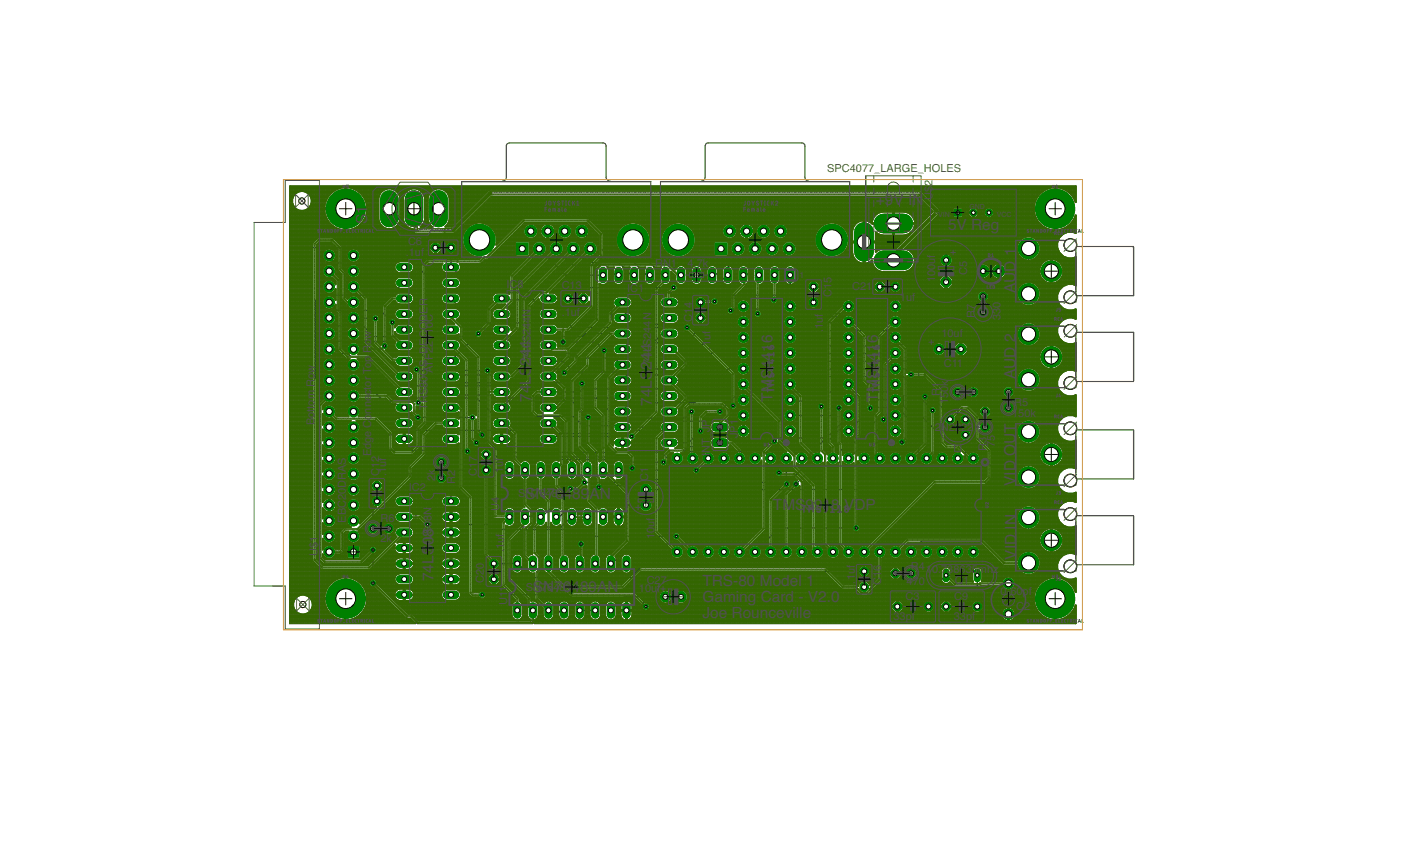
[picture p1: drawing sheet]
<svg xmlns="http://www.w3.org/2000/svg" width="356mm" height="216mm" viewBox="0 0 356 216" stroke-linecap="round" stroke-linejoin="round" font-family="sans-serif">
<defs><g id="words">
<g font-size="3.9" fill="#505050">
<text x="222.3" y="52">+9V IN</text>
<text x="93.2" y="56.9" transform="rotate(-90 93.2 56.9)">S</text>
<text x="93.2" y="54.3" transform="rotate(-90 93.2 54.3)">1</text>
<text x="240.6" y="58.4">5V Re</text>
<text x="251.5" y="58.4">g</text>
<text x="257.7" y="65" transform="rotate(-90 257.7 65)">1</text>
<text x="257.7" y="71.8" transform="rotate(-90 257.7 71.8)">U</text>
<text x="257.7" y="69" transform="rotate(-90 257.7 69)">D</text>
<text x="257.7" y="74.4" transform="rotate(-90 257.7 74.4)">A</text>
<text x="165.4" y="89.4" transform="rotate(-90 165.4 89.4)">4</text>
<text x="196.1" y="89.3" transform="rotate(-90 196.1 89.3)">1</text>
<text x="196.1" y="87.1" transform="rotate(-90 196.1 87.1)">6</text>
<text x="222.8" y="89.3" transform="rotate(-90 222.8 89.3)">1</text>
<text x="222.8" y="87.1" transform="rotate(-90 222.8 87.1)">6</text>
<text x="257.7" y="86.8" transform="rotate(-90 257.7 86.8)">2</text>
<text x="134.8" y="92.8" transform="rotate(-90 134.8 92.8)">244</text>
<text x="165.4" y="93.8" transform="rotate(-90 165.4 93.8)">2</text>
<text x="165.4" y="91.6" transform="rotate(-90 165.4 91.6)">4</text>
<text x="196.1" y="93.7" transform="rotate(-90 196.1 93.7)">4</text>
<text x="196.1" y="91.5" transform="rotate(-90 196.1 91.5)">4</text>
<text x="222.8" y="91.5" transform="rotate(-90 222.8 91.5)">4</text>
<text x="257.7" y="93.5" transform="rotate(-90 257.7 93.5)">U</text>
<text x="257.7" y="90.7" transform="rotate(-90 257.7 90.7)">D</text>
<text x="134.8" y="101.9" transform="rotate(-90 134.8 101.9)">7</text>
<text x="134.8" y="99.8" transform="rotate(-90 134.8 99.8)">4</text>
<text x="134.8" y="97.6" transform="rotate(-90 134.8 97.6)">LS</text>
<text x="165.4" y="100.7" transform="rotate(-90 165.4 100.7)">4</text>
<text x="165.4" y="98.6" transform="rotate(-90 165.4 98.6)">L</text>
<text x="165.4" y="96.4" transform="rotate(-90 165.4 96.4)">S</text>
<text x="196.1" y="101.9" transform="rotate(-90 196.1 101.9)">T</text>
<text x="196.1" y="99.5" transform="rotate(-90 196.1 99.5)">M</text>
<text x="196.1" y="96.3" transform="rotate(-90 196.1 96.3)">S</text>
<text x="222.8" y="101.9" transform="rotate(-90 222.8 101.9)">TMS4</text>
<text x="257.7" y="96.2" transform="rotate(-90 257.7 96.2)">A</text>
<text x="165.4" y="102.9" transform="rotate(-90 165.4 102.9)">7</text>
<text x="257.7" y="112.6" transform="rotate(-90 257.7 112.6)">U</text>
<text x="257.7" y="109.8" transform="rotate(-90 257.7 109.8)">T</text>
<text x="257.7" y="119.5" transform="rotate(-90 257.7 119.5)">D</text>
<text x="257.7" y="115.6" transform="rotate(-90 257.7 115.6)">O</text>
<text x="257.7" y="123.2" transform="rotate(-90 257.7 123.2)">V</text>
<text x="257.7" y="120.6" transform="rotate(-90 257.7 120.6)">I</text>
<text x="133.3" y="126.5">S</text>
<text x="135.9" y="126.5">N76</text>
<text x="143.1" y="126.5">489</text>
<text x="149.6" y="126.5">AN</text>
<text x="196.2" y="129.4">TMS</text>
<text x="204.5" y="129.4">9</text>
<text x="206.6" y="129.4">9</text>
<text x="208.8" y="129.4">1</text>
<text x="211" y="129.4">8</text>
<text x="214.3" y="129.4">V</text>
<text x="216.9" y="129.4">DP</text>
<text x="110" y="136.1" transform="rotate(-90 110 136.1)">8</text>
<text x="257.9" y="134.4" transform="rotate(-90 257.9 134.4)">I</text>
<text x="257.9" y="133.3" transform="rotate(-90 257.9 133.3)">N</text>
<text x="110" y="143.1" transform="rotate(-90 110 143.1)">L</text>
<text x="110" y="140.9" transform="rotate(-90 110 140.9)">S</text>
<text x="110" y="138.3" transform="rotate(-90 110 138.3)">0</text>
<text x="257.9" y="142" transform="rotate(-90 257.9 142)">V</text>
<text x="257.9" y="139.4" transform="rotate(-90 257.9 139.4)">I</text>
<text x="257.9" y="138.3" transform="rotate(-90 257.9 138.3)">D</text>
<text x="110" y="147.4" transform="rotate(-90 110 147.4)">7</text>
<text x="110" y="145.3" transform="rotate(-90 110 145.3)">4</text>
<text x="178.3" y="148.5">TRS-80 Model 1</text>
<text x="135.3" y="150.2">S</text>
<text x="137.9" y="150.2">N76489AN</text>
<text x="178.3" y="152.7">Gaming Card - V2.0</text>
<text x="178.3" y="156.8">Joe Rounceville</text>
</g>
<g font-size="2.8" fill="#505050">
<text x="209.9" y="43.6">SPC4077_LARGE_HOLES</text>
<text x="236.7" y="47.1" transform="rotate(-90 236.7 47.1)">2</text>
<text x="236.7" y="50.7" transform="rotate(-90 236.7 50.7)">U</text>
<text x="236.7" y="48.6" transform="rotate(-90 236.7 48.6)">$</text>
<text x="103" y="64.9">.1uf</text>
<text x="103.6" y="62.3">C6</text>
<text x="237.3" y="65.4" transform="rotate(-90 237.3 65.4)">f</text>
<text x="166.3" y="67.8">RN1</text>
<text x="174.5" y="67.8">4.7k</text>
<text x="211" y="71.7" transform="rotate(-90 211 71.7)">5</text>
<text x="237.3" y="71.6" transform="rotate(-90 237.3 71.6)">1</text>
<text x="237.3" y="70.1" transform="rotate(-90 237.3 70.1)">0</text>
<text x="237.3" y="68.5" transform="rotate(-90 237.3 68.5)">0</text>
<text x="237.3" y="67" transform="rotate(-90 237.3 67)">u</text>
<text x="245.5" y="69.8" transform="rotate(-90 245.5 69.8)">C</text>
<text x="245.5" y="67.8" transform="rotate(-90 245.5 67.8)">5</text>
<text x="108.5" y="77.7" transform="rotate(-90 108.5 77.7)">R</text>
<text x="128.5" y="73.1">I</text>
<text x="129.3" y="73.1">C</text>
<text x="131.3" y="73.1">8</text>
<text x="142.6" y="73.3">C13</text>
<text x="159.2" y="74.1">IC1</text>
<text x="211" y="75.3" transform="rotate(-90 211 75.3)">C</text>
<text x="211" y="73.3" transform="rotate(-90 211 73.3)">1</text>
<text x="216.3" y="73.6">C21</text>
<text x="227.7" y="76.3">.1uf</text>
<text x="108.5" y="83.8" transform="rotate(-90 108.5 83.8)">O</text>
<text x="108.5" y="81.6" transform="rotate(-90 108.5 81.6)">D</text>
<text x="108.5" y="79.6" transform="rotate(-90 108.5 79.6)">E</text>
<text x="109.9" y="83.1" transform="rotate(-90 109.9 83.1)">0</text>
<text x="109.9" y="81.6" transform="rotate(-90 109.9 81.6)">C</text>
<text x="134.6" y="81.9" transform="rotate(-90 134.6 81.9)">4N</text>
<text x="142.6" y="80.1">.1uf</text>
<text x="165.3" y="82.9" transform="rotate(-90 165.3 82.9)">4</text>
<text x="165.3" y="81.3" transform="rotate(-90 165.3 81.3)">N</text>
<text x="175.7" y="81.7" transform="rotate(-90 175.7 81.7)">C</text>
<text x="175.7" y="79.7" transform="rotate(-90 175.7 79.7)">1</text>
<text x="175.7" y="78.2" transform="rotate(-90 175.7 78.2)">4</text>
<text x="208.9" y="83.4" transform="rotate(-90 208.9 83.4)">1</text>
<text x="208.9" y="81.9" transform="rotate(-90 208.9 81.9)">u</text>
<text x="208.9" y="80.3" transform="rotate(-90 208.9 80.3)">f</text>
<text x="247.4" y="80.8" transform="rotate(-90 247.4 80.8)">R</text>
<text x="247.4" y="78.7" transform="rotate(-90 247.4 78.7)">7</text>
<text x="254" y="81.3" transform="rotate(-90 254 81.3)">3</text>
<text x="254" y="79.7" transform="rotate(-90 254 79.7)">3</text>
<text x="254" y="78.1" transform="rotate(-90 254 78.1)">0</text>
<text x="94.2" y="89.6" transform="rotate(-90 94.2 89.6)">Ro</text>
<text x="94.2" y="86" transform="rotate(-90 94.2 86)">w</text>
<text x="108.5" y="89.7" transform="rotate(-90 108.5 89.7)">D</text>
<text x="108.5" y="87.7" transform="rotate(-90 108.5 87.7)">E</text>
<text x="108.5" y="85.8" transform="rotate(-90 108.5 85.8)">C</text>
<text x="109.9" y="89.7" transform="rotate(-90 109.9 89.7)">2</text>
<text x="109.9" y="88.1" transform="rotate(-90 109.9 88.1)">2</text>
<text x="109.9" y="86.6" transform="rotate(-90 109.9 86.6)">V</text>
<text x="109.9" y="84.7" transform="rotate(-90 109.9 84.7)">1</text>
<text x="134.6" y="85" transform="rotate(-90 134.6 85)">24</text>
<text x="165.3" y="89.4" transform="rotate(-90 165.3 89.4)">L</text>
<text x="165.3" y="87.8" transform="rotate(-90 165.3 87.8)">S</text>
<text x="165.3" y="86" transform="rotate(-90 165.3 86)">2</text>
<text x="165.3" y="84.4" transform="rotate(-90 165.3 84.4)">4</text>
<text x="180.4" y="88.7" transform="rotate(-90 180.4 88.7)">.</text>
<text x="180.4" y="87.9" transform="rotate(-90 180.4 87.9)">1</text>
<text x="180.4" y="86.4" transform="rotate(-90 180.4 86.4)">u</text>
<text x="180.4" y="84.8" transform="rotate(-90 180.4 84.8)">f</text>
<text x="208.9" y="84.2" transform="rotate(-90 208.9 84.2)">.</text>
<text x="238.9" y="85.4">10uf</text>
<text x="94.2" y="94.9" transform="rotate(-90 94.2 94.9)">T</text>
<text x="94.2" y="93.5" transform="rotate(-90 94.2 93.5)">o</text>
<text x="94.2" y="91.9" transform="rotate(-90 94.2 91.9)">p</text>
<text x="108.5" y="95.3" transform="rotate(-90 108.5 95.3)">G</text>
<text x="108.5" y="93.1" transform="rotate(-90 108.5 93.1)">S</text>
<text x="108.5" y="91.2" transform="rotate(-90 108.5 91.2)">_</text>
<text x="109.9" y="94.7" transform="rotate(-90 109.9 94.7)">A</text>
<text x="109.9" y="93.1" transform="rotate(-90 109.9 93.1)">T</text>
<text x="109.9" y="91.4" transform="rotate(-90 109.9 91.4)">F</text>
<text x="134.6" y="91.5" transform="rotate(-90 134.6 91.5)">74LS</text>
<text x="165.3" y="92.5" transform="rotate(-90 165.3 92.5)">7</text>
<text x="165.3" y="90.9" transform="rotate(-90 165.3 90.9)">4</text>
<text x="239.5" y="93.1">C11</text>
<text x="94.2" y="101.8" transform="rotate(-90 94.2 101.8)">e</text>
<text x="94.2" y="100.2" transform="rotate(-90 94.2 100.2)">c</text>
<text x="94.2" y="98.9" transform="rotate(-90 94.2 98.9)">t</text>
<text x="94.2" y="98.1" transform="rotate(-90 94.2 98.1)">o</text>
<text x="94.2" y="96.5" transform="rotate(-90 94.2 96.5)">r</text>
<text x="108.5" y="100.2" transform="rotate(-90 108.5 100.2)">S</text>
<text x="108.5" y="98.4" transform="rotate(-90 108.5 98.4)">8</text>
<text x="108.5" y="96.8" transform="rotate(-90 108.5 96.8)">0</text>
<text x="238.5" y="100.5" transform="rotate(-90 238.5 100.5)">R1</text>
<text x="240.6" y="101" transform="rotate(-90 240.6 101)">5</text>
<text x="240.6" y="99.4" transform="rotate(-90 240.6 99.4)">0</text>
<text x="240.6" y="97.8" transform="rotate(-90 240.6 97.8)">k</text>
<text x="243.3" y="100.4">Q</text>
<text x="245.5" y="100.4">2</text>
<text x="79.8" y="107.9" transform="rotate(-90 79.8 107.9)">Bottom Row</text>
<text x="94.2" y="106.5" transform="rotate(-90 94.2 106.5)">o</text>
<text x="94.2" y="104.9" transform="rotate(-90 94.2 104.9)">n</text>
<text x="94.2" y="103.4" transform="rotate(-90 94.2 103.4)">n</text>
<text x="108.5" y="104" transform="rotate(-90 108.5 104)">T</text>
<text x="108.5" y="102.3" transform="rotate(-90 108.5 102.3)">R</text>
<text x="187.3" y="107.9" transform="rotate(-90 187.3 107.9)">1</text>
<text x="240.6" y="102.5" transform="rotate(-90 240.6 102.5)">1</text>
<text x="256.9" y="105.9">150k</text>
<text x="257.4" y="103">R5</text>
<text x="94.2" y="113.9" transform="rotate(-90 94.2 113.9)">d</text>
<text x="94.2" y="112.4" transform="rotate(-90 94.2 112.4)">g</text>
<text x="94.2" y="110.8" transform="rotate(-90 94.2 110.8)">e</text>
<text x="94.2" y="108.5" transform="rotate(-90 94.2 108.5)">C</text>
<text x="180.2" y="112.9" transform="rotate(-90 180.2 112.9)">T</text>
<text x="180.2" y="111.2" transform="rotate(-90 180.2 111.2)">_</text>
<text x="180.2" y="109.6" transform="rotate(-90 180.2 109.6)">JP</text>
<text x="187.3" y="111.2" transform="rotate(-90 187.3 111.2)">J</text>
<text x="187.3" y="109.8" transform="rotate(-90 187.3 109.8)">P</text>
<text x="237.3" y="109.3">2</text>
<text x="238.8" y="109.3">N2222</text>
<text x="250.4" y="112.4" transform="rotate(-90 250.4 112.4)">3</text>
<text x="252.5" y="113.4" transform="rotate(-90 252.5 113.4)">7</text>
<text x="252.5" y="111.8" transform="rotate(-90 252.5 111.8)">5</text>
<text x="87.8" y="119.7" transform="rotate(-90 87.8 119.7)">A</text>
<text x="87.8" y="117.9" transform="rotate(-90 87.8 117.9)">S</text>
<text x="94.2" y="115.8" transform="rotate(-90 94.2 115.8)">E</text>
<text x="96.3" y="118.8" transform="rotate(-90 96.3 118.8)">1</text>
<text x="96.3" y="117.3" transform="rotate(-90 96.3 117.3)">2</text>
<text x="98" y="118.5" transform="rotate(-90 98 118.5)">u</text>
<text x="98" y="116.9" transform="rotate(-90 98 116.9)">f</text>
<text x="121" y="118.8" transform="rotate(-90 121 118.8)">1</text>
<text x="121" y="117.3" transform="rotate(-90 121 117.3)">7</text>
<text x="127.7" y="118.5" transform="rotate(-90 127.7 118.5)">u</text>
<text x="127.7" y="116.9" transform="rotate(-90 127.7 116.9)">f</text>
<text x="164.5" y="120" transform="rotate(-90 164.5 120)">1</text>
<text x="180.2" y="115.7" transform="rotate(-90 180.2 115.7)">IN</text>
<text x="250.4" y="114.4" transform="rotate(-90 250.4 114.4)">R</text>
<text x="87.8" y="125.3" transform="rotate(-90 87.8 125.3)">0</text>
<text x="87.8" y="123.8" transform="rotate(-90 87.8 123.8)">D</text>
<text x="87.8" y="121.7" transform="rotate(-90 87.8 121.7)">R</text>
<text x="96.3" y="120.8" transform="rotate(-90 96.3 120.8)">C</text>
<text x="98" y="120.8" transform="rotate(-90 98 120.8)">.</text>
<text x="98" y="120.1" transform="rotate(-90 98 120.1)">1</text>
<text x="103.8" y="124.6">IC2</text>
<text x="110.5" y="122.1" transform="rotate(-90 110.5 122.1)">2</text>
<text x="110.5" y="120.6" transform="rotate(-90 110.5 120.6)">k</text>
<text x="115.5" y="122.7" transform="rotate(-90 115.5 122.7)">R</text>
<text x="115.5" y="120.7" transform="rotate(-90 115.5 120.7)">2</text>
<text x="121" y="120.8" transform="rotate(-90 121 120.8)">C</text>
<text x="127.7" y="120.8" transform="rotate(-90 127.7 120.8)">.</text>
<text x="127.7" y="120.1" transform="rotate(-90 127.7 120.1)">1</text>
<text x="164.5" y="122" transform="rotate(-90 164.5 122)">C</text>
<text x="87.8" y="130.7" transform="rotate(-90 87.8 130.7)">B</text>
<text x="87.8" y="128.9" transform="rotate(-90 87.8 128.9)">C</text>
<text x="87.8" y="126.9" transform="rotate(-90 87.8 126.9)">2</text>
<text x="109.5" y="130.6" transform="rotate(-90 109.5 130.6)">N</text>
<text x="126.7" y="129.7" transform="rotate(-90 126.7 129.7)">U</text>
<text x="126.7" y="127.7" transform="rotate(-90 126.7 127.7)">4</text>
<text x="131.5" y="126.2">S</text>
<text x="133.4" y="126.2">N</text>
<text x="135.4" y="126.2">76489</text>
<text x="87.8" y="132.6" transform="rotate(-90 87.8 132.6)">E</text>
<text x="96.6" y="132.5">R6</text>
<text x="96.6" y="137.6">2k</text>
<text x="109.5" y="137.1" transform="rotate(-90 109.5 137.1)">L</text>
<text x="109.5" y="135.5" transform="rotate(-90 109.5 135.5)">S</text>
<text x="109.5" y="133.7" transform="rotate(-90 109.5 133.7)">0</text>
<text x="109.5" y="132.1" transform="rotate(-90 109.5 132.1)">8</text>
<text x="166.1" y="136.9" transform="rotate(-90 166.1 136.9)">1</text>
<text x="166.1" y="135.3" transform="rotate(-90 166.1 135.3)">0uf</text>
<text x="80.6" y="141" transform="rotate(-90 80.6 141)">U$1</text>
<text x="109.5" y="140.2" transform="rotate(-90 109.5 140.2)">7</text>
<text x="109.5" y="138.6" transform="rotate(-90 109.5 138.6)">4</text>
<text x="127.9" y="140.1" transform="rotate(-90 127.9 140.1)">.1uf</text>
<text x="122.8" y="148" transform="rotate(-90 122.8 148)">C</text>
<text x="122.8" y="146" transform="rotate(-90 122.8 146)">2</text>
<text x="122.8" y="144.4" transform="rotate(-90 122.8 144.4)">0</text>
<text x="133.5" y="149.9">SN</text>
<text x="137.3" y="149.9">76489</text>
<text x="164.1" y="148">C27</text>
<text x="217" y="148" transform="rotate(-90 217 148)">.</text>
<text x="217" y="147.3" transform="rotate(-90 217 147.3)">1</text>
<text x="217" y="145.7" transform="rotate(-90 217 145.7)">u</text>
<text x="217" y="144.2" transform="rotate(-90 217 144.2)">f</text>
<text x="223.7" y="148.5" transform="rotate(-90 223.7 148.5)">C16</text>
<text x="230.1" y="148.4">470</text>
<text x="231.2" y="144.6">R410.</text>
<text x="238.9" y="145.3">738</text>
<text x="242.3" y="148.1">Q1</text>
<text x="243.6" y="145.3">63</text>
<text x="246.7" y="145.3">5mhz</text>
<text x="128.7" y="153.5" transform="rotate(-90 128.7 153.5)">U</text>
<text x="128.7" y="151.5" transform="rotate(-90 128.7 151.5)">1</text>
<text x="128.7" y="150.1" transform="rotate(-90 128.7 150.1)">1</text>
<text x="162.2" y="150.1">10uf</text>
<text x="229.8" y="152.3">C3</text>
<text x="242.2" y="152.3">C9</text>
<text x="254" y="150.9">0-</text>
<text x="256.5" y="150.9">60pf</text>
<text x="257.9" y="154.9">C2</text>
<text x="226.8" y="157.2">33pf</text>
<text x="242.1" y="157.2">33pf</text>
</g>
<text font-size="2.2" fill="#505050" x="202.9" y="70.5">1</text>
<g font-size="1.8" fill="#505050">
<text x="246.1" y="53">GND</text>
<text x="238.1" y="54.9">VIN</text>
<text x="253" y="54.9">VCC</text>
</g>
</g></defs>
<g fill="#505050" stroke="#505050" stroke-width=".25">
<path d="M251.5 65.4l1.2 .2 1.4 1-.3 .3-1-.8-1.3-.3z" fill-rule="evenodd"/>
<path d="M249 66.6l1.2-.9 1.3-.3v.4l-1.3 .3-.8 .6-.5 .7-.4-.2z" fill-rule="evenodd"/>
<path d="M251.5 71.8l1.3-.3 1-.8 .3 .3-1.4 .9-1.2 .3z" fill-rule="evenodd"/>
<path d="M248.6 70.5l.3-.2 .9 .9 .8 .4 .9 .2v.4a3.3 3.3 0 0 1-2.9-1.7z" fill-rule="evenodd"/>
</g>
<path d="M254 66.8v.8M254 70.1v.7" fill="none" stroke="#505050" stroke-width=".4"/>
<g fill="none" stroke="#000080" stroke-width=".4">
<path d="M114.5 62.8v5M139.2 75.7h4.9M169.9 76.7h7.9M200.6 69.8v7.9h4.9l1-1M227.3 72.7v5M123.4 119.3h5.9M163.9 128.1h-7.9l-2.9 3M125.3 143h6M219.4 140v5M240.1 146h3M243.1 140v5.9M243.1 145.9v.1"/>
<path d="M247.1 140v5l1 1"/>
</g>
<g fill="none" stroke="#000080" stroke-width=".32">
<path d="M147.7 58.7l2.4 2.5h.5l4.2 4.2h8.9l4.4 4.4h.8M198.1 58.7l2.5 2.5h.5l1.1 1.1v1.6l-5.6 5.6v.3M251 54v8.4l-4.9 4.9v13.6l-8 7.9v13.6l3 3v1M83.5 72.7l-3.4 3.5v19.7l2.7 2.8h1.6l3.9 3.9h13.2l1.1 .8M83.5 64.8l.1 .4 1.6 1.5h5l2.8 2.7h12.4v11.3l-2.8 2.9M83.5 76.7l2.1 2.1h11l3 3M102.6 71.8h-.3l-3.1 3.1h-16.4l-1.9 1.9v13.7l3.9 .1 2 1.9h2.9M114.5 67.8l.3 .1 6.2 6.2h16.4l1.5 1.6h.3M114.5 75.7l6.1 6.2h23.4l1.2 1.2h29.2M127.3 75.7l.3 .4h7.8l3.5 3.5 .3 .1M136.9 63.1l6.7 6.7h9.5M141.2 63.1l4.2 4.1h8.3l2.5 2.6h.8"/>
<path d="M145.5 63.1l3.5 3.5h8l3.2 3.2h.8M149.8 63.1l2.9 2.9h7.6l3.8 3.8h.8M158 76.7l-2.7 .1v4.3l1.2 1.2h11.6l1.8-1.6M171 72.9h-23.9l-2.7 2.8h-.3M185.5 78.8h.6v13.6l-9.8 9.8h-16.3l-2 1.9v.3M187.3 63.1l-4.1 4.1h-3.1l-2.5 2.6h-.9l-4.3 4.3h-8.1l-6.3 6.2v.4M188.7 77.7l.5 .7h9.3l1.2 1.2h14l1.7-1.9M191.6 63.1l-2.7 2.7h-3.2l-4.1 4h-2.2v11.7l-4.2 4.3h-.4l-.4 .4h-6.7l-.7 .8h-7.4l-1.6 1.6M192.3 79.6h-5.1l-.4 .4v20.5l-4.1 3.9M196 63.1l-.8 .7h-.6l-2 2h-2l-.9 1h-4l-1 1v2l-4.4 4.2v11.3l-9 9.1h-2.8l-.8 .7h-8.5l-1.2 1.4M196.4 76.1l-.4-.4h-11.2l-1.1 1v9.9l-9.9 9.9h-3.9M200.3 63.1l-4.2 4.1h-4.1l-2.5 2.6h-.8"/>
<path d="M200.6 74.9h-17.7l-1.5 1.6M227.3 77.7l.1 .3h.3l10.6 10.6M227.4 75.7h-19.9l-1 1M246.1 79l.1 .2h3.3M249.5 68.8v6.4M261.1 63v11.5l-14 14.1v10.9M83.5 88.6l.1 .3 .8 .8h3.9l.8 .8h5l7.4 7.4h35.9l1.5 1.5 .3 .1 7.9-.1 .8-.7h20.2l1.8 1.8M83.5 84.6l.1-.4 1.6-1.5h7l2.7 2.7h23.2l1.9-1.9h7.2l2 1.9h18.6l.8-.8h9.4M83.5 92.5l.1 .3 1.6 1.6h8.9l6.7 6.6h20.2l6.3 6.4 1.9-1.7h16.3l2.4 2.3h9.7l.4 .4M83.5 96.5l2.1 2.2h8.7l3.1 3.1h8.4l.4 .4M83.5 80.7l-.7 .7v1.2l-1.3 1.3v1.9l.8 .8h16.1l3.1 3.1h5.3l4.3 4.3h12.6M89.7 80.7l5.6 .1"/>
<path d="M97.6 87.8l-.7 .7-7.2 .1M105.7 93.7l.3 .3h3l3.1 3.1h30.7l2.7-2.7M114.5 83.6l-.1-.1h-2.7v-10.2l-10.6-10.5h-21.8l-.9 1v86.6l1 .9M114.5 99.5l.7 .7h9.7l1.5 1.6h18.8l4.1 4.1M121.4 84.6l-6.9 6.9M127.3 99.5l1.5 1.5h28.4l.8-.5M127.3 91.5l1.9-1.8h16.6l1.2 1.2h9.1l1.5 1.5 .4 .1M139.2 91.5l3.6 .2 2.7 2.7M143.2 94.6l-1-1h-16.1l-1.6 1.5h-9.7l-.3 .4M147.9 94.4l-.2 .1v2.8M169.9 84.6h-1.8l-1.7 1.7h-12l-1.1 1.1v1.5l-2.1-2.1h-8.3M169.9 92.5l-1 1.1h-8.5l-.8 .8h-14.1"/>
<path d="M188.7 93.5l2 2h10.6l1.9-1.9 12.2-.1 9.2 .1 2 1.9h2.6l2 2v5.4l6.9 7v5.5l1 .9M188.7 81.7l1.7 1.8h11.2l1.6-1.6h12.1l.1-.2M188.7 89.6l2 2.1h10.6l1.9-2h12.1l.1-.1 .3 .1h9.1l1.9 1.8h3.5l3 3v6l3.5 3.6M188.7 85.6l1.7 1.8h11.2l1.6-1.6h12.1l.1-.2 .3 .2h8.9l1.6 1.6h8.6v13.2M200.6 93.5l1.8-1.8h23l1.9 1.8M200.6 97.5l1.8-2h23l1.9 2M200.6 81.7l1.4-1.4h12.1l.8-.7h10.1l2.3 2.1M200.6 85.6l1.8-1.7h23l1.9 1.7M200.6 89.6l1.8-1.8h23l1.9 1.8M213.3 99.4l2.1 2M227.3 93.5h.1M227.3 93.5h2.4l1.5 1.5"/>
<path d="M227.7 99.4l.1 .1M243.1 99.5l-.1 11.7 2.1 2.1v5.4l-2 2h-9.9l-3.5 3.5h-65.8l.4-.2M261.1 84.8v11.5h-2l-3.1 3.2M83.5 108.4l2.1 1.9h14.8l1.1-1.1h39.4M89.7 104.4l9.9 .1 3 2.9M106.1 105.9h13.8M112.8 105.9h.1M114.5 111.3l-2.8 2.9h-22.6l-5.9 5.9 .3 .1M114.5 119.3v7.9M116.1 105.9h.1M118.6 114.5l2.8 2.8h6.7l.6-.6h1.2l1.3 1.3v14.2M120.9 112.3l1.1 1.1h1.6l2.6 2.6h32.9l1.3 1.3h8"/>
<path d="M122.4 110.3l4.4 4.5 41.1-.1 3.2 3.3h1.5l1-1v-1l1.5-1.5h14.8l1.7 1.8M123.3 118.9l.1 .4h-9.4l-2-2-3 2.9h-6.4l-7.9 7.9v6M139.2 107.4l1.7 1.8M145.1 119.3l.1 3.5 2.3 2.3v12.9M151.4 101l5.1 5.1h17.4l1.6-1.7M158 108.4h8.7l1.5-1.5h11.6v3l-3.5 3.4h-1.5l-2.9 3M158 108v.4M160.4 110.7h-20.7l-.5 .6M169.9 108.4l-1 .8h-8.5l-.8 .8h-18l-.7-.8M176.7 119.3h-15.7l-1.4-1.4h-.7l-1.3-1.3h-21l-1.6 1.5v12.9h-1.5l-.2 .1M177.8 109.3l-3 3h-4.9M183.7 116.3v.3l-5 5h-16.7l-.8 .8h-12.9"/>
<path d="M186.1 102.9l-.4 .4v7l3.1 3.2h3.9l2.9 2.8M188.7 101.4l2-2 37.6 .1 1 1v2.5l3.9 3.9v11.8l.5 .6h8.4l1-1v-2M188.7 105.4l8.9 8.9 .1 5.6M199.6 116.3v4.9l-1.2 1.2h-35.6l-.8 .8h-9.6l-.4 .4M200.6 101.4l.3 .4h6.2l1.3 1.3M205.5 116.9v.1M205.5 117l-5.8 5.8M212.9 103.5l-1.9 1.9h-10.4M215.4 105.4l-5.6 5.7h-12.4l-.8 .8M220.9 103.5l.2-.2h6.6l3.5 3.5M224.2 106.4v1.2l-8.5 8.6-.3 .1M227.3 105.4l-3.5-.1-7.5 7.5h-1.4l-1.6 1.6v2.6l-1.1 1.1h-5.5l-4.7 4.7"/>
<path d="M227.3 101.4h-6l-1.9 2v2l-1.9 1.8h-2.6l-4.7 4.7h-1.3l-3.4 3.4v1.6M228.9 112.2l-.1 .1h-6.5l-2.9 3v1M231.2 106.8v5.5l-3.9 4M231.2 106.8h.1M245.1 106.4v1.8l-1.5 1.5v1.3l.9 .8h.7l7.3 7.5v14.5l-3.5 3.4M249.9 108.4l6.9 6.9h4.3M250 108.4h-2.9l-2 1.9M256 103.4h3.4l1.9 2h1.5l8.4 8.3v3.1l-3 3v14.3l2 2v4.2h-2l-15.1 15.2M261.1 109.5v11.6M94.7 139.5v8.4M102.6 127.2h2.5l.5 .5M102.6 131.1h-1l-3 3"/>
<path d="M105.6 127.7v29.1l.6 .6h33.6l2.6-2.5h.8M112 121.2l-6.4 6.5M141.2 131.1h.8l2.5-2.5h1.3l.8 .9v3.3l-1.5 1.5h-18.2l-1.2-1.2h-17.2M144.8 124l-7 7-.6 .1M145.1 131.1l-2.7 2.6h-9.7l-1.6-1.6M147.5 136.1h24.1M217.3 133.9h-19.6l-6.1 6.1M249.2 137.2h-15.2l-2.8 2.8v5.5M261.1 131.3v11.5M79.3 151.2l.1 .1M79.4 151.3l6.7 6.8h59.8l1.2-1.3v-1.9h4M131.3 143l3.7 3.6h26.1l1.6-1.6h56.7"/>
<path d="M135 154.7l.3 .2M146.1 148.9l-2 2h-21.7M168.9 151.4h-10.4l-3.5 3.5M172.8 151.4v.3M172.8 151.4l-1.9 2h-5.9l-.6-.6h-.9l-.6 .6-.1 4.1h48.9l2-2h39.4M179.8 140l-1.9 1.9h-13.3l-3.9 3.9h-6.6l-2.7-2.7-.3-.1M183.7 140l-1.9-2h-21.4l-4.7 4.7h-.4l-.3 .3M239.1 140l-2.9 3h-3.5v3.1l-7.8 7.8h-10.5l-3 2.9h-44.5l-3-2.9M240.1 146l-4.4 4.4v3.5M248.1 146v7.9M253.1 155.5h.1"/>
</g>
<path d="M98.8 53l3.2 3.2v.4l1.8 1.8h11.3l9.3-9.4h108.8l6.9 6.9v10.1M109.1 58.4h-.1M243.1 54h-.9l-2.1 2" fill="none" stroke="#000080" stroke-width=".8"/>
<circle cx="163.9" cy="124.2" r="1.35" fill="#008000" stroke="#008000" stroke-width=".25"/>
<circle cx="163.9" cy="124.2" r=".64" fill="#fff" stroke="#000" stroke-width=".25"/>
<circle cx="163.9" cy="128.1" r="1.25" fill="#008000" stroke="#008000" stroke-width=".25"/>
<circle cx="163.9" cy="128.1" r=".64" fill="#fff" stroke="#000" stroke-width=".25"/>
<circle cx="243.9" cy="88.6" r="1.35" fill="#008000" stroke="#008000" stroke-width=".25"/>
<circle cx="243.9" cy="88.6" r=".64" fill="#fff" stroke="#000" stroke-width=".25"/>
<circle cx="238.3" cy="88.6" r="1.25" fill="#008000" stroke="#008000" stroke-width=".25"/>
<circle cx="238.3" cy="88.6" r=".64" fill="#fff" stroke="#000" stroke-width=".25"/>
<circle cx="95.7" cy="127.2" r="1.12" fill="#008000" stroke="#008000" stroke-width=".25"/>
<circle cx="95.7" cy="127.2" r=".64" fill="#fff" stroke="#000" stroke-width=".25"/>
<circle cx="95.7" cy="123.2" r="1.12" fill="#008000" stroke="#008000" stroke-width=".25"/>
<circle cx="95.7" cy="123.2" r=".64" fill="#fff" stroke="#000" stroke-width=".25"/>
<circle cx="144.1" cy="75.7" r="1.12" fill="#008000" stroke="#008000" stroke-width=".25"/>
<circle cx="144.1" cy="75.7" r=".64" fill="#fff" stroke="#000" stroke-width=".25"/>
<circle cx="148.1" cy="75.7" r="1.12" fill="#008000" stroke="#008000" stroke-width=".25"/>
<circle cx="148.1" cy="75.7" r=".64" fill="#fff" stroke="#000" stroke-width=".25"/>
<circle cx="177.8" cy="76.7" r="1.12" fill="#008000" stroke="#008000" stroke-width=".25"/>
<circle cx="177.8" cy="76.7" r=".64" fill="#fff" stroke="#000" stroke-width=".25"/>
<circle cx="177.8" cy="80.7" r="1.12" fill="#008000" stroke="#008000" stroke-width=".25"/>
<circle cx="177.8" cy="80.7" r=".64" fill="#fff" stroke="#000" stroke-width=".25"/>
<circle cx="206.5" cy="76.7" r="1.12" fill="#008000" stroke="#008000" stroke-width=".25"/>
<circle cx="206.5" cy="76.7" r=".64" fill="#fff" stroke="#000" stroke-width=".25"/>
<circle cx="206.5" cy="72.7" r="1.12" fill="#008000" stroke="#008000" stroke-width=".25"/>
<circle cx="206.5" cy="72.7" r=".64" fill="#fff" stroke="#000" stroke-width=".25"/>
<circle cx="219.4" cy="145" r="1.12" fill="#008000" stroke="#008000" stroke-width=".25"/>
<circle cx="219.4" cy="145" r=".64" fill="#fff" stroke="#000" stroke-width=".25"/>
<circle cx="219.4" cy="148.9" r="1.12" fill="#008000" stroke="#008000" stroke-width=".25"/>
<circle cx="219.4" cy="148.9" r=".64" fill="#fff" stroke="#000" stroke-width=".25"/>
<circle cx="123.4" cy="119.3" r="1.12" fill="#008000" stroke="#008000" stroke-width=".25"/>
<circle cx="123.4" cy="119.3" r=".64" fill="#fff" stroke="#000" stroke-width=".25"/>
<circle cx="123.4" cy="115.3" r="1.12" fill="#008000" stroke="#008000" stroke-width=".25"/>
<circle cx="123.4" cy="115.3" r=".64" fill="#fff" stroke="#000" stroke-width=".25"/>
<circle cx="125.3" cy="143" r="1.12" fill="#008000" stroke="#008000" stroke-width=".25"/>
<circle cx="125.3" cy="143" r=".64" fill="#fff" stroke="#000" stroke-width=".25"/>
<circle cx="125.3" cy="146.9" r="1.12" fill="#008000" stroke="#008000" stroke-width=".25"/>
<circle cx="125.3" cy="146.9" r=".64" fill="#fff" stroke="#000" stroke-width=".25"/>
<circle cx="227.3" cy="72.7" r="1.12" fill="#008000" stroke="#008000" stroke-width=".25"/>
<circle cx="227.3" cy="72.7" r=".64" fill="#fff" stroke="#000" stroke-width=".25"/>
<circle cx="223.3" cy="72.7" r="1.12" fill="#008000" stroke="#008000" stroke-width=".25"/>
<circle cx="223.3" cy="72.7" r=".64" fill="#fff" stroke="#000" stroke-width=".25"/>
<circle cx="172.8" cy="151.4" r="1.35" fill="#008000" stroke="#008000" stroke-width=".25"/>
<circle cx="172.8" cy="151.4" r=".64" fill="#fff" stroke="#000" stroke-width=".25"/>
<circle cx="168.9" cy="151.4" r="1.25" fill="#008000" stroke="#008000" stroke-width=".25"/>
<circle cx="168.9" cy="151.4" r=".64" fill="#fff" stroke="#000" stroke-width=".25"/>
<circle cx="240.1" cy="71.6" r="1.35" fill="#008000" stroke="#008000" stroke-width=".25"/>
<circle cx="240.1" cy="71.6" r=".64" fill="#fff" stroke="#000" stroke-width=".25"/>
<circle cx="240.1" cy="66" r="1.25" fill="#008000" stroke="#008000" stroke-width=".25"/>
<circle cx="240.1" cy="66" r=".64" fill="#fff" stroke="#000" stroke-width=".25"/>
<circle cx="114.5" cy="62.8" r="1.12" fill="#008000" stroke="#008000" stroke-width=".25"/>
<circle cx="114.5" cy="62.8" r=".64" fill="#fff" stroke="#000" stroke-width=".25"/>
<circle cx="110.5" cy="62.8" r="1.12" fill="#008000" stroke="#008000" stroke-width=".25"/>
<circle cx="110.5" cy="62.8" r=".64" fill="#fff" stroke="#000" stroke-width=".25"/>
<circle cx="240.1" cy="153.9" r="1.12" fill="#008000" stroke="#008000" stroke-width=".25"/>
<circle cx="240.1" cy="153.9" r=".64" fill="#fff" stroke="#000" stroke-width=".25"/>
<circle cx="248.1" cy="153.9" r="1.12" fill="#008000" stroke="#008000" stroke-width=".25"/>
<circle cx="248.1" cy="153.9" r=".64" fill="#fff" stroke="#000" stroke-width=".25"/>
<circle cx="267.8" cy="53" r="5" fill="#008000" stroke="#008000" stroke-width=".25"/>
<circle cx="267.8" cy="53" r="2.5" fill="#fff" stroke="#000" stroke-width=".25"/>
<circle cx="267.8" cy="151.9" r="5" fill="#008000" stroke="#008000" stroke-width=".25"/>
<circle cx="267.8" cy="151.9" r="2.5" fill="#fff" stroke="#000" stroke-width=".25"/>
<circle cx="87.8" cy="151.9" r="5" fill="#008000" stroke="#008000" stroke-width=".25"/>
<circle cx="87.8" cy="151.9" r="2.5" fill="#fff" stroke="#000" stroke-width=".25"/>
<circle cx="87.8" cy="53" r="5" fill="#008000" stroke="#008000" stroke-width=".25"/>
<circle cx="87.8" cy="53" r="2.5" fill="#fff" stroke="#000" stroke-width=".25"/>
<path d="M157 76.7h2" fill="none" stroke="#008000" stroke-width="2.1"/>
<circle cx="158" cy="76.7" r=".64" fill="#fff" stroke="#000" stroke-width=".25"/>
<path d="M157 80.7h2" fill="none" stroke="#008000" stroke-width="2.1"/>
<circle cx="158" cy="80.7" r=".64" fill="#fff" stroke="#000" stroke-width=".25"/>
<path d="M157 100.5h2" fill="none" stroke="#008000" stroke-width="2.1"/>
<circle cx="158" cy="100.5" r=".64" fill="#fff" stroke="#000" stroke-width=".25"/>
<path d="M157 104.4h2" fill="none" stroke="#008000" stroke-width="2.1"/>
<circle cx="158" cy="104.4" r=".64" fill="#fff" stroke="#000" stroke-width=".25"/>
<path d="M157 84.6h2" fill="none" stroke="#008000" stroke-width="2.1"/>
<circle cx="158" cy="84.6" r=".64" fill="#fff" stroke="#000" stroke-width=".25"/>
<path d="M157 88.6h2" fill="none" stroke="#008000" stroke-width="2.1"/>
<circle cx="158" cy="88.6" r=".64" fill="#fff" stroke="#000" stroke-width=".25"/>
<path d="M157 96.5h2" fill="none" stroke="#008000" stroke-width="2.1"/>
<circle cx="158" cy="96.5" r=".64" fill="#fff" stroke="#000" stroke-width=".25"/>
<path d="M157 92.5h2" fill="none" stroke="#008000" stroke-width="2.1"/>
<circle cx="158" cy="92.5" r=".64" fill="#fff" stroke="#000" stroke-width=".25"/>
<path d="M157 108.4h2" fill="none" stroke="#008000" stroke-width="2.1"/>
<circle cx="158" cy="108.4" r=".64" fill="#fff" stroke="#000" stroke-width=".25"/>
<path d="M157 112.3h2" fill="none" stroke="#008000" stroke-width="2.1"/>
<circle cx="158" cy="112.3" r=".64" fill="#fff" stroke="#000" stroke-width=".25"/>
<path d="M168.8 112.3h2.1" fill="none" stroke="#008000" stroke-width="2.1"/>
<circle cx="169.9" cy="112.3" r=".64" fill="#fff" stroke="#000" stroke-width=".25"/>
<path d="M168.8 108.4h2.1" fill="none" stroke="#008000" stroke-width="2.1"/>
<circle cx="169.9" cy="108.4" r=".64" fill="#fff" stroke="#000" stroke-width=".25"/>
<path d="M168.8 104.4h2.1" fill="none" stroke="#008000" stroke-width="2.1"/>
<circle cx="169.9" cy="104.4" r=".64" fill="#fff" stroke="#000" stroke-width=".25"/>
<path d="M168.8 100.5h2.1" fill="none" stroke="#008000" stroke-width="2.1"/>
<circle cx="169.9" cy="100.5" r=".64" fill="#fff" stroke="#000" stroke-width=".25"/>
<path d="M168.8 96.5h2.1" fill="none" stroke="#008000" stroke-width="2.1"/>
<circle cx="169.9" cy="96.5" r=".64" fill="#fff" stroke="#000" stroke-width=".25"/>
<path d="M168.8 92.5h2.1" fill="none" stroke="#008000" stroke-width="2.1"/>
<circle cx="169.9" cy="92.5" r=".64" fill="#fff" stroke="#000" stroke-width=".25"/>
<path d="M168.8 88.6h2.1" fill="none" stroke="#008000" stroke-width="2.1"/>
<circle cx="169.9" cy="88.6" r=".64" fill="#fff" stroke="#000" stroke-width=".25"/>
<path d="M168.8 84.6h2.1" fill="none" stroke="#008000" stroke-width="2.1"/>
<circle cx="169.9" cy="84.6" r=".64" fill="#fff" stroke="#000" stroke-width=".25"/>
<path d="M168.8 80.7h2.1" fill="none" stroke="#008000" stroke-width="2.1"/>
<circle cx="169.9" cy="80.7" r=".64" fill="#fff" stroke="#000" stroke-width=".25"/>
<path d="M168.8 76.7h2.1" fill="none" stroke="#008000" stroke-width="2.1"/>
<circle cx="169.9" cy="76.7" r=".64" fill="#fff" stroke="#000" stroke-width=".25"/>
<path d="M126.3 75.7h2.1" fill="none" stroke="#008000" stroke-width="2.1"/>
<circle cx="127.3" cy="75.7" r=".64" fill="#fff" stroke="#000" stroke-width=".25"/>
<path d="M126.3 79.7h2.1" fill="none" stroke="#008000" stroke-width="2.1"/>
<circle cx="127.3" cy="79.7" r=".64" fill="#fff" stroke="#000" stroke-width=".25"/>
<path d="M126.3 99.5h2.1" fill="none" stroke="#008000" stroke-width="2.1"/>
<circle cx="127.3" cy="99.5" r=".64" fill="#fff" stroke="#000" stroke-width=".25"/>
<path d="M126.3 103.4h2.1" fill="none" stroke="#008000" stroke-width="2.1"/>
<circle cx="127.3" cy="103.4" r=".64" fill="#fff" stroke="#000" stroke-width=".25"/>
<path d="M126.3 83.6h2.1" fill="none" stroke="#008000" stroke-width="2.1"/>
<circle cx="127.3" cy="83.6" r=".64" fill="#fff" stroke="#000" stroke-width=".25"/>
<path d="M126.3 87.6h2.1" fill="none" stroke="#008000" stroke-width="2.1"/>
<circle cx="127.3" cy="87.6" r=".64" fill="#fff" stroke="#000" stroke-width=".25"/>
<path d="M126.3 95.5h2.1" fill="none" stroke="#008000" stroke-width="2.1"/>
<circle cx="127.3" cy="95.5" r=".64" fill="#fff" stroke="#000" stroke-width=".25"/>
<path d="M126.3 91.5h2.1" fill="none" stroke="#008000" stroke-width="2.1"/>
<circle cx="127.3" cy="91.5" r=".64" fill="#fff" stroke="#000" stroke-width=".25"/>
<path d="M126.3 107.4h2.1" fill="none" stroke="#008000" stroke-width="2.1"/>
<circle cx="127.3" cy="107.4" r=".64" fill="#fff" stroke="#000" stroke-width=".25"/>
<path d="M126.3 111.3h2.1" fill="none" stroke="#008000" stroke-width="2.1"/>
<circle cx="127.3" cy="111.3" r=".64" fill="#fff" stroke="#000" stroke-width=".25"/>
<path d="M138.2 111.3h2" fill="none" stroke="#008000" stroke-width="2.1"/>
<circle cx="139.2" cy="111.3" r=".64" fill="#fff" stroke="#000" stroke-width=".25"/>
<path d="M138.2 107.4h2" fill="none" stroke="#008000" stroke-width="2.1"/>
<circle cx="139.2" cy="107.4" r=".64" fill="#fff" stroke="#000" stroke-width=".25"/>
<path d="M138.2 103.4h2" fill="none" stroke="#008000" stroke-width="2.1"/>
<circle cx="139.2" cy="103.4" r=".64" fill="#fff" stroke="#000" stroke-width=".25"/>
<path d="M138.2 99.5h2" fill="none" stroke="#008000" stroke-width="2.1"/>
<circle cx="139.2" cy="99.5" r=".64" fill="#fff" stroke="#000" stroke-width=".25"/>
<path d="M138.2 95.5h2" fill="none" stroke="#008000" stroke-width="2.1"/>
<circle cx="139.2" cy="95.5" r=".64" fill="#fff" stroke="#000" stroke-width=".25"/>
<path d="M138.2 91.5h2" fill="none" stroke="#008000" stroke-width="2.1"/>
<circle cx="139.2" cy="91.5" r=".64" fill="#fff" stroke="#000" stroke-width=".25"/>
<path d="M138.2 87.6h2" fill="none" stroke="#008000" stroke-width="2.1"/>
<circle cx="139.2" cy="87.6" r=".64" fill="#fff" stroke="#000" stroke-width=".25"/>
<path d="M138.2 83.6h2" fill="none" stroke="#008000" stroke-width="2.1"/>
<circle cx="139.2" cy="83.6" r=".64" fill="#fff" stroke="#000" stroke-width=".25"/>
<path d="M138.2 79.7h2" fill="none" stroke="#008000" stroke-width="2.1"/>
<circle cx="139.2" cy="79.7" r=".64" fill="#fff" stroke="#000" stroke-width=".25"/>
<path d="M138.2 75.7h2" fill="none" stroke="#008000" stroke-width="2.1"/>
<circle cx="139.2" cy="75.7" r=".64" fill="#fff" stroke="#000" stroke-width=".25"/>
<circle cx="266.8" cy="115.3" r="2.58" fill="#008000" stroke="#008000" stroke-width=".25"/>
<circle cx="266.8" cy="115.3" r="1.8" fill="#fff" stroke="#000" stroke-width=".25"/>
<circle cx="261.1" cy="121.1" r="2.58" fill="#008000" stroke="#008000" stroke-width=".25"/>
<circle cx="261.1" cy="121.1" r="1.8" fill="#fff" stroke="#000" stroke-width=".25"/>
<circle cx="261.1" cy="109.5" r="2.58" fill="#008000" stroke="#008000" stroke-width=".25"/>
<circle cx="261.1" cy="109.5" r="1.8" fill="#fff" stroke="#000" stroke-width=".25"/>
<circle cx="266.8" cy="90.6" r="2.58" fill="#008000" stroke="#008000" stroke-width=".25"/>
<circle cx="266.8" cy="90.6" r="1.8" fill="#fff" stroke="#000" stroke-width=".25"/>
<circle cx="261.1" cy="96.3" r="2.58" fill="#008000" stroke="#008000" stroke-width=".25"/>
<circle cx="261.1" cy="96.3" r="1.8" fill="#fff" stroke="#000" stroke-width=".25"/>
<circle cx="261.1" cy="84.8" r="2.58" fill="#008000" stroke="#008000" stroke-width=".25"/>
<circle cx="261.1" cy="84.8" r="1.8" fill="#fff" stroke="#000" stroke-width=".25"/>
<circle cx="266.8" cy="68.8" r="2.58" fill="#008000" stroke="#008000" stroke-width=".25"/>
<circle cx="266.8" cy="68.8" r="1.8" fill="#fff" stroke="#000" stroke-width=".25"/>
<circle cx="261.1" cy="74.5" r="2.58" fill="#008000" stroke="#008000" stroke-width=".25"/>
<circle cx="261.1" cy="74.5" r="1.8" fill="#fff" stroke="#000" stroke-width=".25"/>
<circle cx="261.1" cy="63" r="2.58" fill="#008000" stroke="#008000" stroke-width=".25"/>
<circle cx="261.1" cy="63" r="1.8" fill="#fff" stroke="#000" stroke-width=".25"/>
<path d="M131.1 61.6h2.9v3h-2.9z" fill="#008000" stroke="#008000" stroke-width=".25"/>
<circle cx="132.5" cy="63.1" r=".78" fill="#fff" stroke="#000" stroke-width=".25"/>
<circle cx="136.9" cy="63.1" r="1.46" fill="#008000" stroke="#008000" stroke-width=".25"/>
<circle cx="136.9" cy="63.1" r=".78" fill="#fff" stroke="#000" stroke-width=".25"/>
<circle cx="141.2" cy="63.1" r="1.46" fill="#008000" stroke="#008000" stroke-width=".25"/>
<circle cx="141.2" cy="63.1" r=".78" fill="#fff" stroke="#000" stroke-width=".25"/>
<circle cx="145.5" cy="63.1" r="1.46" fill="#008000" stroke="#008000" stroke-width=".25"/>
<circle cx="145.5" cy="63.1" r=".78" fill="#fff" stroke="#000" stroke-width=".25"/>
<circle cx="149.8" cy="63.1" r="1.46" fill="#008000" stroke="#008000" stroke-width=".25"/>
<circle cx="149.8" cy="63.1" r=".78" fill="#fff" stroke="#000" stroke-width=".25"/>
<circle cx="134.7" cy="58.7" r="1.46" fill="#008000" stroke="#008000" stroke-width=".25"/>
<circle cx="134.7" cy="58.7" r=".78" fill="#fff" stroke="#000" stroke-width=".25"/>
<circle cx="139" cy="58.7" r="1.46" fill="#008000" stroke="#008000" stroke-width=".25"/>
<circle cx="139" cy="58.7" r=".78" fill="#fff" stroke="#000" stroke-width=".25"/>
<circle cx="143.3" cy="58.7" r="1.46" fill="#008000" stroke="#008000" stroke-width=".25"/>
<circle cx="143.3" cy="58.7" r=".78" fill="#fff" stroke="#000" stroke-width=".25"/>
<circle cx="147.7" cy="58.7" r="1.46" fill="#008000" stroke="#008000" stroke-width=".25"/>
<circle cx="147.7" cy="58.7" r=".78" fill="#fff" stroke="#000" stroke-width=".25"/>
<circle cx="121.7" cy="60.9" r="4" fill="#008000" stroke="#008000" stroke-width=".25"/>
<circle cx="121.7" cy="60.9" r="2.58" fill="#fff" stroke="#000" stroke-width=".25"/>
<circle cx="160.7" cy="60.9" r="4" fill="#008000" stroke="#008000" stroke-width=".25"/>
<circle cx="160.7" cy="60.9" r="2.58" fill="#fff" stroke="#000" stroke-width=".25"/>
<path d="M181.5 61.6h3v3h-3z" fill="#008000" stroke="#008000" stroke-width=".25"/>
<circle cx="183" cy="63.1" r=".78" fill="#fff" stroke="#000" stroke-width=".25"/>
<circle cx="187.3" cy="63.1" r="1.46" fill="#008000" stroke="#008000" stroke-width=".25"/>
<circle cx="187.3" cy="63.1" r=".78" fill="#fff" stroke="#000" stroke-width=".25"/>
<circle cx="191.6" cy="63.1" r="1.46" fill="#008000" stroke="#008000" stroke-width=".25"/>
<circle cx="191.6" cy="63.1" r=".78" fill="#fff" stroke="#000" stroke-width=".25"/>
<circle cx="196" cy="63.1" r="1.46" fill="#008000" stroke="#008000" stroke-width=".25"/>
<circle cx="196" cy="63.1" r=".78" fill="#fff" stroke="#000" stroke-width=".25"/>
<circle cx="200.3" cy="63.1" r="1.46" fill="#008000" stroke="#008000" stroke-width=".25"/>
<circle cx="200.3" cy="63.1" r=".78" fill="#fff" stroke="#000" stroke-width=".25"/>
<circle cx="185.2" cy="58.7" r="1.46" fill="#008000" stroke="#008000" stroke-width=".25"/>
<circle cx="185.2" cy="58.7" r=".78" fill="#fff" stroke="#000" stroke-width=".25"/>
<circle cx="189.5" cy="58.7" r="1.46" fill="#008000" stroke="#008000" stroke-width=".25"/>
<circle cx="189.5" cy="58.7" r=".78" fill="#fff" stroke="#000" stroke-width=".25"/>
<circle cx="193.8" cy="58.7" r="1.46" fill="#008000" stroke="#008000" stroke-width=".25"/>
<circle cx="193.8" cy="58.7" r=".78" fill="#fff" stroke="#000" stroke-width=".25"/>
<circle cx="198.1" cy="58.7" r="1.46" fill="#008000" stroke="#008000" stroke-width=".25"/>
<circle cx="198.1" cy="58.7" r=".78" fill="#fff" stroke="#000" stroke-width=".25"/>
<circle cx="172.2" cy="60.9" r="4" fill="#008000" stroke="#008000" stroke-width=".25"/>
<circle cx="172.2" cy="60.9" r="2.58" fill="#fff" stroke="#000" stroke-width=".25"/>
<circle cx="211.1" cy="60.9" r="4" fill="#008000" stroke="#008000" stroke-width=".25"/>
<circle cx="211.1" cy="60.9" r="2.58" fill="#fff" stroke="#000" stroke-width=".25"/>
<path d="M248.1 145.1v1.7" fill="none" stroke="#008000" stroke-width="1.8"/>
<circle cx="248.1" cy="146" r=".47" fill="#fff" stroke="#000" stroke-width=".25"/>
<path d="M240.1 145.1v1.7" fill="none" stroke="#008000" stroke-width="1.8"/>
<circle cx="240.1" cy="146" r=".47" fill="#fff" stroke="#000" stroke-width=".25"/>
<circle cx="245.1" cy="110.3" r="1.12" fill="#008000" stroke="#008000" stroke-width=".25"/>
<circle cx="245.1" cy="110.3" r=".64" fill="#fff" stroke="#000" stroke-width=".25"/>
<circle cx="245.1" cy="106.4" r="1.12" fill="#008000" stroke="#008000" stroke-width=".25"/>
<circle cx="245.1" cy="106.4" r=".64" fill="#fff" stroke="#000" stroke-width=".25"/>
<circle cx="241.1" cy="106.4" r="1.12" fill="#008000" stroke="#008000" stroke-width=".25"/>
<circle cx="241.1" cy="106.4" r=".64" fill="#fff" stroke="#000" stroke-width=".25"/>
<circle cx="243.1" cy="99.5" r="1.12" fill="#008000" stroke="#008000" stroke-width=".25"/>
<circle cx="243.1" cy="99.5" r=".64" fill="#fff" stroke="#000" stroke-width=".25"/>
<circle cx="247.1" cy="99.5" r="1.12" fill="#008000" stroke="#008000" stroke-width=".25"/>
<circle cx="247.1" cy="99.5" r=".64" fill="#fff" stroke="#000" stroke-width=".25"/>
<circle cx="250" cy="108.4" r="1.12" fill="#008000" stroke="#008000" stroke-width=".25"/>
<circle cx="250" cy="108.4" r=".64" fill="#fff" stroke="#000" stroke-width=".25"/>
<circle cx="250" cy="104.4" r="1.12" fill="#008000" stroke="#008000" stroke-width=".25"/>
<circle cx="250" cy="104.4" r=".64" fill="#fff" stroke="#000" stroke-width=".25"/>
<circle cx="231.2" cy="145.5" r="1.12" fill="#008000" stroke="#008000" stroke-width=".25"/>
<circle cx="231.2" cy="145.5" r=".64" fill="#fff" stroke="#000" stroke-width=".25"/>
<circle cx="227.3" cy="145.5" r="1.12" fill="#008000" stroke="#008000" stroke-width=".25"/>
<circle cx="227.3" cy="145.5" r=".64" fill="#fff" stroke="#000" stroke-width=".25"/>
<circle cx="256" cy="103.4" r="1.12" fill="#008000" stroke="#008000" stroke-width=".25"/>
<circle cx="256" cy="103.4" r=".64" fill="#fff" stroke="#000" stroke-width=".25"/>
<circle cx="256" cy="99.5" r="1.12" fill="#008000" stroke="#008000" stroke-width=".25"/>
<circle cx="256" cy="99.5" r=".64" fill="#fff" stroke="#000" stroke-width=".25"/>
<circle cx="247.1" cy="54" r=".87" fill="#008000" stroke="#008000" stroke-width=".25"/>
<circle cx="247.1" cy="54" r=".47" fill="#fff" stroke="#000" stroke-width=".25"/>
<circle cx="251" cy="54" r=".87" fill="#008000" stroke="#008000" stroke-width=".25"/>
<circle cx="251" cy="54" r=".47" fill="#fff" stroke="#000" stroke-width=".25"/>
<path d="M242.2 53.1h1.8v1.7h-1.8z" fill="#008000" stroke="#008000" stroke-width=".25"/>
<circle cx="243.1" cy="54" r=".47" fill="#fff" stroke="#000" stroke-width=".25"/>
<path d="M200.6 68.7v2.1" fill="none" stroke="#008000" stroke-width="2.1"/>
<circle cx="200.6" cy="69.8" r=".64" fill="#fff" stroke="#000" stroke-width=".25"/>
<path d="M196.6 68.7v2.1" fill="none" stroke="#008000" stroke-width="2.1"/>
<circle cx="196.6" cy="69.8" r=".64" fill="#fff" stroke="#000" stroke-width=".25"/>
<path d="M192.6 68.7v2.1" fill="none" stroke="#008000" stroke-width="2.1"/>
<circle cx="192.6" cy="69.8" r=".64" fill="#fff" stroke="#000" stroke-width=".25"/>
<path d="M188.7 68.7v2.1" fill="none" stroke="#008000" stroke-width="2.1"/>
<circle cx="188.7" cy="69.8" r=".64" fill="#fff" stroke="#000" stroke-width=".25"/>
<path d="M184.7 68.7v2.1" fill="none" stroke="#008000" stroke-width="2.1"/>
<circle cx="184.7" cy="69.8" r=".64" fill="#fff" stroke="#000" stroke-width=".25"/>
<path d="M180.8 68.7v2.1" fill="none" stroke="#008000" stroke-width="2.1"/>
<circle cx="180.8" cy="69.8" r=".64" fill="#fff" stroke="#000" stroke-width=".25"/>
<path d="M176.8 68.7v2.1" fill="none" stroke="#008000" stroke-width="2.1"/>
<circle cx="176.8" cy="69.8" r=".64" fill="#fff" stroke="#000" stroke-width=".25"/>
<path d="M172.8 68.7v2.1" fill="none" stroke="#008000" stroke-width="2.1"/>
<circle cx="172.8" cy="69.8" r=".64" fill="#fff" stroke="#000" stroke-width=".25"/>
<path d="M168.9 68.7v2.1" fill="none" stroke="#008000" stroke-width="2.1"/>
<circle cx="168.9" cy="69.8" r=".64" fill="#fff" stroke="#000" stroke-width=".25"/>
<path d="M164.9 68.7v2.1" fill="none" stroke="#008000" stroke-width="2.1"/>
<circle cx="164.9" cy="69.8" r=".64" fill="#fff" stroke="#000" stroke-width=".25"/>
<path d="M161 68.7v2.1" fill="none" stroke="#008000" stroke-width="2.1"/>
<circle cx="161" cy="69.8" r=".64" fill="#fff" stroke="#000" stroke-width=".25"/>
<path d="M157 68.7v2.1" fill="none" stroke="#008000" stroke-width="2.1"/>
<circle cx="157" cy="69.8" r=".64" fill="#fff" stroke="#000" stroke-width=".25"/>
<path d="M153.1 68.7v2.1" fill="none" stroke="#008000" stroke-width="2.1"/>
<circle cx="153.1" cy="69.8" r=".64" fill="#fff" stroke="#000" stroke-width=".25"/>
<path d="M88.4 138.7h2.6v2.6h-2.6z" fill="#008000" stroke="#008000" stroke-width=".25"/>
<circle cx="89.7" cy="140" r=".78" fill="#fff" stroke="#000" stroke-width=".25"/>
<circle cx="83.5" cy="140" r="1.31" fill="#008000" stroke="#008000" stroke-width=".25"/>
<circle cx="83.5" cy="140" r=".78" fill="#fff" stroke="#000" stroke-width=".25"/>
<circle cx="89.7" cy="136.1" r="1.31" fill="#008000" stroke="#008000" stroke-width=".25"/>
<circle cx="89.7" cy="136.1" r=".78" fill="#fff" stroke="#000" stroke-width=".25"/>
<circle cx="83.5" cy="136.1" r="1.31" fill="#008000" stroke="#008000" stroke-width=".25"/>
<circle cx="83.5" cy="136.1" r=".78" fill="#fff" stroke="#000" stroke-width=".25"/>
<circle cx="89.7" cy="132.1" r="1.31" fill="#008000" stroke="#008000" stroke-width=".25"/>
<circle cx="89.7" cy="132.1" r=".78" fill="#fff" stroke="#000" stroke-width=".25"/>
<circle cx="83.5" cy="132.1" r="1.31" fill="#008000" stroke="#008000" stroke-width=".25"/>
<circle cx="83.5" cy="132.1" r=".78" fill="#fff" stroke="#000" stroke-width=".25"/>
<circle cx="89.7" cy="128.1" r="1.31" fill="#008000" stroke="#008000" stroke-width=".25"/>
<circle cx="89.7" cy="128.1" r=".78" fill="#fff" stroke="#000" stroke-width=".25"/>
<circle cx="83.5" cy="128.1" r="1.31" fill="#008000" stroke="#008000" stroke-width=".25"/>
<circle cx="83.5" cy="128.1" r=".78" fill="#fff" stroke="#000" stroke-width=".25"/>
<circle cx="89.7" cy="124.2" r="1.31" fill="#008000" stroke="#008000" stroke-width=".25"/>
<circle cx="89.7" cy="124.2" r=".78" fill="#fff" stroke="#000" stroke-width=".25"/>
<circle cx="83.5" cy="124.2" r="1.31" fill="#008000" stroke="#008000" stroke-width=".25"/>
<circle cx="83.5" cy="124.2" r=".78" fill="#fff" stroke="#000" stroke-width=".25"/>
<circle cx="89.7" cy="120.2" r="1.31" fill="#008000" stroke="#008000" stroke-width=".25"/>
<circle cx="89.7" cy="120.2" r=".78" fill="#fff" stroke="#000" stroke-width=".25"/>
<circle cx="83.5" cy="120.2" r="1.31" fill="#008000" stroke="#008000" stroke-width=".25"/>
<circle cx="83.5" cy="120.2" r=".78" fill="#fff" stroke="#000" stroke-width=".25"/>
<circle cx="89.7" cy="116.3" r="1.31" fill="#008000" stroke="#008000" stroke-width=".25"/>
<circle cx="89.7" cy="116.3" r=".78" fill="#fff" stroke="#000" stroke-width=".25"/>
<circle cx="83.5" cy="116.3" r="1.31" fill="#008000" stroke="#008000" stroke-width=".25"/>
<circle cx="83.5" cy="116.3" r=".78" fill="#fff" stroke="#000" stroke-width=".25"/>
<circle cx="89.7" cy="112.3" r="1.31" fill="#008000" stroke="#008000" stroke-width=".25"/>
<circle cx="89.7" cy="112.3" r=".78" fill="#fff" stroke="#000" stroke-width=".25"/>
<circle cx="83.5" cy="112.3" r="1.31" fill="#008000" stroke="#008000" stroke-width=".25"/>
<circle cx="83.5" cy="112.3" r=".78" fill="#fff" stroke="#000" stroke-width=".25"/>
<circle cx="89.7" cy="108.4" r="1.31" fill="#008000" stroke="#008000" stroke-width=".25"/>
<circle cx="89.7" cy="108.4" r=".78" fill="#fff" stroke="#000" stroke-width=".25"/>
<circle cx="83.5" cy="108.4" r="1.31" fill="#008000" stroke="#008000" stroke-width=".25"/>
<circle cx="83.5" cy="108.4" r=".78" fill="#fff" stroke="#000" stroke-width=".25"/>
<circle cx="89.7" cy="104.4" r="1.31" fill="#008000" stroke="#008000" stroke-width=".25"/>
<circle cx="89.7" cy="104.4" r=".78" fill="#fff" stroke="#000" stroke-width=".25"/>
<circle cx="83.5" cy="104.4" r="1.31" fill="#008000" stroke="#008000" stroke-width=".25"/>
<circle cx="83.5" cy="104.4" r=".78" fill="#fff" stroke="#000" stroke-width=".25"/>
<circle cx="89.7" cy="100.5" r="1.31" fill="#008000" stroke="#008000" stroke-width=".25"/>
<circle cx="89.7" cy="100.5" r=".78" fill="#fff" stroke="#000" stroke-width=".25"/>
<circle cx="83.5" cy="100.5" r="1.31" fill="#008000" stroke="#008000" stroke-width=".25"/>
<circle cx="83.5" cy="100.5" r=".78" fill="#fff" stroke="#000" stroke-width=".25"/>
<circle cx="89.7" cy="96.5" r="1.31" fill="#008000" stroke="#008000" stroke-width=".25"/>
<circle cx="89.7" cy="96.5" r=".78" fill="#fff" stroke="#000" stroke-width=".25"/>
<circle cx="83.5" cy="96.5" r="1.31" fill="#008000" stroke="#008000" stroke-width=".25"/>
<circle cx="83.5" cy="96.5" r=".78" fill="#fff" stroke="#000" stroke-width=".25"/>
<circle cx="89.7" cy="92.5" r="1.31" fill="#008000" stroke="#008000" stroke-width=".25"/>
<circle cx="89.7" cy="92.5" r=".78" fill="#fff" stroke="#000" stroke-width=".25"/>
<circle cx="83.5" cy="92.5" r="1.31" fill="#008000" stroke="#008000" stroke-width=".25"/>
<circle cx="83.5" cy="92.5" r=".78" fill="#fff" stroke="#000" stroke-width=".25"/>
<circle cx="89.7" cy="88.6" r="1.31" fill="#008000" stroke="#008000" stroke-width=".25"/>
<circle cx="89.7" cy="88.6" r=".78" fill="#fff" stroke="#000" stroke-width=".25"/>
<circle cx="83.5" cy="88.6" r="1.31" fill="#008000" stroke="#008000" stroke-width=".25"/>
<circle cx="83.5" cy="88.6" r=".78" fill="#fff" stroke="#000" stroke-width=".25"/>
<circle cx="89.7" cy="84.6" r="1.31" fill="#008000" stroke="#008000" stroke-width=".25"/>
<circle cx="89.7" cy="84.6" r=".78" fill="#fff" stroke="#000" stroke-width=".25"/>
<circle cx="83.5" cy="84.6" r="1.31" fill="#008000" stroke="#008000" stroke-width=".25"/>
<circle cx="83.5" cy="84.6" r=".78" fill="#fff" stroke="#000" stroke-width=".25"/>
<circle cx="89.7" cy="80.7" r="1.31" fill="#008000" stroke="#008000" stroke-width=".25"/>
<circle cx="89.7" cy="80.7" r=".78" fill="#fff" stroke="#000" stroke-width=".25"/>
<circle cx="83.5" cy="80.7" r="1.31" fill="#008000" stroke="#008000" stroke-width=".25"/>
<circle cx="83.5" cy="80.7" r=".78" fill="#fff" stroke="#000" stroke-width=".25"/>
<circle cx="89.7" cy="76.7" r="1.31" fill="#008000" stroke="#008000" stroke-width=".25"/>
<circle cx="89.7" cy="76.7" r=".78" fill="#fff" stroke="#000" stroke-width=".25"/>
<circle cx="83.5" cy="76.7" r="1.31" fill="#008000" stroke="#008000" stroke-width=".25"/>
<circle cx="83.5" cy="76.7" r=".78" fill="#fff" stroke="#000" stroke-width=".25"/>
<circle cx="89.7" cy="72.8" r="1.31" fill="#008000" stroke="#008000" stroke-width=".25"/>
<circle cx="89.7" cy="72.7" r=".78" fill="#fff" stroke="#000" stroke-width=".25"/>
<circle cx="83.5" cy="72.8" r="1.31" fill="#008000" stroke="#008000" stroke-width=".25"/>
<circle cx="83.5" cy="72.7" r=".78" fill="#fff" stroke="#000" stroke-width=".25"/>
<circle cx="89.7" cy="68.8" r="1.31" fill="#008000" stroke="#008000" stroke-width=".25"/>
<circle cx="89.7" cy="68.8" r=".78" fill="#fff" stroke="#000" stroke-width=".25"/>
<circle cx="83.5" cy="68.8" r="1.31" fill="#008000" stroke="#008000" stroke-width=".25"/>
<circle cx="83.5" cy="68.8" r=".78" fill="#fff" stroke="#000" stroke-width=".25"/>
<circle cx="89.7" cy="64.8" r="1.31" fill="#008000" stroke="#008000" stroke-width=".25"/>
<circle cx="89.7" cy="64.8" r=".78" fill="#fff" stroke="#000" stroke-width=".25"/>
<circle cx="83.5" cy="64.8" r="1.31" fill="#008000" stroke="#008000" stroke-width=".25"/>
<circle cx="83.5" cy="64.8" r=".78" fill="#fff" stroke="#000" stroke-width=".25"/>
<path d="M101.6 67.8h2" fill="none" stroke="#008000" stroke-width="2.1"/>
<circle cx="102.6" cy="67.8" r=".64" fill="#fff" stroke="#000" stroke-width=".25"/>
<path d="M101.6 71.8h2" fill="none" stroke="#008000" stroke-width="2.1"/>
<circle cx="102.6" cy="71.8" r=".64" fill="#fff" stroke="#000" stroke-width=".25"/>
<path d="M101.6 91.5h2" fill="none" stroke="#008000" stroke-width="2.1"/>
<circle cx="102.6" cy="91.5" r=".64" fill="#fff" stroke="#000" stroke-width=".25"/>
<path d="M101.6 95.5h2" fill="none" stroke="#008000" stroke-width="2.1"/>
<circle cx="102.6" cy="95.5" r=".64" fill="#fff" stroke="#000" stroke-width=".25"/>
<path d="M101.6 75.7h2" fill="none" stroke="#008000" stroke-width="2.1"/>
<circle cx="102.6" cy="75.7" r=".64" fill="#fff" stroke="#000" stroke-width=".25"/>
<path d="M101.6 79.7h2" fill="none" stroke="#008000" stroke-width="2.1"/>
<circle cx="102.6" cy="79.7" r=".64" fill="#fff" stroke="#000" stroke-width=".25"/>
<path d="M101.6 87.6h2" fill="none" stroke="#008000" stroke-width="2.1"/>
<circle cx="102.6" cy="87.6" r=".64" fill="#fff" stroke="#000" stroke-width=".25"/>
<path d="M101.6 83.6h2" fill="none" stroke="#008000" stroke-width="2.1"/>
<circle cx="102.6" cy="83.6" r=".64" fill="#fff" stroke="#000" stroke-width=".25"/>
<path d="M101.6 99.5h2" fill="none" stroke="#008000" stroke-width="2.1"/>
<circle cx="102.6" cy="99.5" r=".64" fill="#fff" stroke="#000" stroke-width=".25"/>
<path d="M101.6 103.4h2" fill="none" stroke="#008000" stroke-width="2.1"/>
<circle cx="102.6" cy="103.4" r=".64" fill="#fff" stroke="#000" stroke-width=".25"/>
<path d="M101.6 107.4h2" fill="none" stroke="#008000" stroke-width="2.1"/>
<circle cx="102.6" cy="107.4" r=".64" fill="#fff" stroke="#000" stroke-width=".25"/>
<path d="M101.6 111.3h2" fill="none" stroke="#008000" stroke-width="2.1"/>
<circle cx="102.6" cy="111.3" r=".64" fill="#fff" stroke="#000" stroke-width=".25"/>
<path d="M113.4 111.3h2.1" fill="none" stroke="#008000" stroke-width="2.1"/>
<circle cx="114.5" cy="111.3" r=".64" fill="#fff" stroke="#000" stroke-width=".25"/>
<path d="M113.4 107.4h2.1" fill="none" stroke="#008000" stroke-width="2.1"/>
<circle cx="114.5" cy="107.4" r=".64" fill="#fff" stroke="#000" stroke-width=".25"/>
<path d="M113.4 103.4h2.1" fill="none" stroke="#008000" stroke-width="2.1"/>
<circle cx="114.5" cy="103.4" r=".64" fill="#fff" stroke="#000" stroke-width=".25"/>
<path d="M113.4 99.5h2.1" fill="none" stroke="#008000" stroke-width="2.1"/>
<circle cx="114.5" cy="99.5" r=".64" fill="#fff" stroke="#000" stroke-width=".25"/>
<path d="M113.4 95.5h2.1" fill="none" stroke="#008000" stroke-width="2.1"/>
<circle cx="114.5" cy="95.5" r=".64" fill="#fff" stroke="#000" stroke-width=".25"/>
<path d="M113.4 91.5h2.1" fill="none" stroke="#008000" stroke-width="2.1"/>
<circle cx="114.5" cy="91.5" r=".64" fill="#fff" stroke="#000" stroke-width=".25"/>
<path d="M113.4 87.6h2.1" fill="none" stroke="#008000" stroke-width="2.1"/>
<circle cx="114.5" cy="87.6" r=".64" fill="#fff" stroke="#000" stroke-width=".25"/>
<path d="M113.4 83.6h2.1" fill="none" stroke="#008000" stroke-width="2.1"/>
<circle cx="114.5" cy="83.6" r=".64" fill="#fff" stroke="#000" stroke-width=".25"/>
<path d="M113.4 79.7h2.1" fill="none" stroke="#008000" stroke-width="2.1"/>
<circle cx="114.5" cy="79.7" r=".64" fill="#fff" stroke="#000" stroke-width=".25"/>
<path d="M113.4 75.7h2.1" fill="none" stroke="#008000" stroke-width="2.1"/>
<circle cx="114.5" cy="75.7" r=".64" fill="#fff" stroke="#000" stroke-width=".25"/>
<path d="M113.4 71.8h2.1" fill="none" stroke="#008000" stroke-width="2.1"/>
<circle cx="114.5" cy="71.8" r=".64" fill="#fff" stroke="#000" stroke-width=".25"/>
<path d="M113.4 67.8h2.1" fill="none" stroke="#008000" stroke-width="2.1"/>
<circle cx="114.5" cy="67.8" r=".64" fill="#fff" stroke="#000" stroke-width=".25"/>
<circle cx="200.6" cy="109.3" r="1.27" fill="#008000" stroke="#008000" stroke-width=".25"/>
<circle cx="200.6" cy="109.3" r=".64" fill="#fff" stroke="#000" stroke-width=".25"/>
<circle cx="200.6" cy="105.4" r="1.27" fill="#008000" stroke="#008000" stroke-width=".25"/>
<circle cx="200.6" cy="105.4" r=".64" fill="#fff" stroke="#000" stroke-width=".25"/>
<circle cx="200.6" cy="101.4" r="1.27" fill="#008000" stroke="#008000" stroke-width=".25"/>
<circle cx="200.6" cy="101.4" r=".64" fill="#fff" stroke="#000" stroke-width=".25"/>
<circle cx="200.6" cy="97.5" r="1.27" fill="#008000" stroke="#008000" stroke-width=".25"/>
<circle cx="200.6" cy="97.5" r=".64" fill="#fff" stroke="#000" stroke-width=".25"/>
<circle cx="200.6" cy="93.5" r="1.27" fill="#008000" stroke="#008000" stroke-width=".25"/>
<circle cx="200.6" cy="93.5" r=".64" fill="#fff" stroke="#000" stroke-width=".25"/>
<circle cx="200.6" cy="89.6" r="1.27" fill="#008000" stroke="#008000" stroke-width=".25"/>
<circle cx="200.6" cy="89.6" r=".64" fill="#fff" stroke="#000" stroke-width=".25"/>
<circle cx="200.6" cy="85.6" r="1.27" fill="#008000" stroke="#008000" stroke-width=".25"/>
<circle cx="200.6" cy="85.6" r=".64" fill="#fff" stroke="#000" stroke-width=".25"/>
<circle cx="200.6" cy="81.7" r="1.27" fill="#008000" stroke="#008000" stroke-width=".25"/>
<circle cx="200.6" cy="81.7" r=".64" fill="#fff" stroke="#000" stroke-width=".25"/>
<circle cx="200.6" cy="77.7" r="1.27" fill="#008000" stroke="#008000" stroke-width=".25"/>
<circle cx="200.6" cy="77.7" r=".64" fill="#fff" stroke="#000" stroke-width=".25"/>
<circle cx="188.7" cy="77.7" r="1.27" fill="#008000" stroke="#008000" stroke-width=".25"/>
<circle cx="188.7" cy="77.7" r=".64" fill="#fff" stroke="#000" stroke-width=".25"/>
<circle cx="188.7" cy="81.7" r="1.27" fill="#008000" stroke="#008000" stroke-width=".25"/>
<circle cx="188.7" cy="81.7" r=".64" fill="#fff" stroke="#000" stroke-width=".25"/>
<circle cx="188.7" cy="85.6" r="1.27" fill="#008000" stroke="#008000" stroke-width=".25"/>
<circle cx="188.7" cy="85.6" r=".64" fill="#fff" stroke="#000" stroke-width=".25"/>
<circle cx="188.7" cy="89.6" r="1.27" fill="#008000" stroke="#008000" stroke-width=".25"/>
<circle cx="188.7" cy="89.6" r=".64" fill="#fff" stroke="#000" stroke-width=".25"/>
<circle cx="188.7" cy="93.5" r="1.27" fill="#008000" stroke="#008000" stroke-width=".25"/>
<circle cx="188.7" cy="93.5" r=".64" fill="#fff" stroke="#000" stroke-width=".25"/>
<circle cx="188.7" cy="97.5" r="1.27" fill="#008000" stroke="#008000" stroke-width=".25"/>
<circle cx="188.7" cy="97.5" r=".64" fill="#fff" stroke="#000" stroke-width=".25"/>
<circle cx="188.7" cy="101.4" r="1.27" fill="#008000" stroke="#008000" stroke-width=".25"/>
<circle cx="188.7" cy="101.4" r=".64" fill="#fff" stroke="#000" stroke-width=".25"/>
<circle cx="188.7" cy="105.4" r="1.27" fill="#008000" stroke="#008000" stroke-width=".25"/>
<circle cx="188.7" cy="105.4" r=".64" fill="#fff" stroke="#000" stroke-width=".25"/>
<circle cx="188.7" cy="109.3" r="1.27" fill="#008000" stroke="#008000" stroke-width=".25"/>
<circle cx="188.7" cy="109.3" r=".64" fill="#fff" stroke="#000" stroke-width=".25"/>
<path d="M131.3 153.8v2.1" fill="none" stroke="#008000" stroke-width="2.1"/>
<circle cx="131.3" cy="154.9" r=".64" fill="#fff" stroke="#000" stroke-width=".25"/>
<path d="M135.3 153.8v2.1" fill="none" stroke="#008000" stroke-width="2.1"/>
<circle cx="135.3" cy="154.9" r=".64" fill="#fff" stroke="#000" stroke-width=".25"/>
<path d="M139.2 153.8v2.1" fill="none" stroke="#008000" stroke-width="2.1"/>
<circle cx="139.2" cy="154.9" r=".64" fill="#fff" stroke="#000" stroke-width=".25"/>
<path d="M143.2 153.8v2.1" fill="none" stroke="#008000" stroke-width="2.1"/>
<circle cx="143.2" cy="154.9" r=".64" fill="#fff" stroke="#000" stroke-width=".25"/>
<path d="M147.1 153.8v2.1" fill="none" stroke="#008000" stroke-width="2.1"/>
<circle cx="147.1" cy="154.9" r=".64" fill="#fff" stroke="#000" stroke-width=".25"/>
<path d="M151.1 153.8v2.1" fill="none" stroke="#008000" stroke-width="2.1"/>
<circle cx="151.1" cy="154.9" r=".64" fill="#fff" stroke="#000" stroke-width=".25"/>
<path d="M155 153.8v2.1" fill="none" stroke="#008000" stroke-width="2.1"/>
<circle cx="155" cy="154.9" r=".64" fill="#fff" stroke="#000" stroke-width=".25"/>
<path d="M159 153.8v2.1" fill="none" stroke="#008000" stroke-width="2.1"/>
<circle cx="159" cy="154.9" r=".64" fill="#fff" stroke="#000" stroke-width=".25"/>
<path d="M159 142v2" fill="none" stroke="#008000" stroke-width="2.1"/>
<circle cx="159" cy="143" r=".64" fill="#fff" stroke="#000" stroke-width=".25"/>
<path d="M155 142v2" fill="none" stroke="#008000" stroke-width="2.1"/>
<circle cx="155" cy="143" r=".64" fill="#fff" stroke="#000" stroke-width=".25"/>
<path d="M151.1 142v2" fill="none" stroke="#008000" stroke-width="2.1"/>
<circle cx="151.1" cy="143" r=".64" fill="#fff" stroke="#000" stroke-width=".25"/>
<path d="M147.1 142v2" fill="none" stroke="#008000" stroke-width="2.1"/>
<circle cx="147.1" cy="143" r=".64" fill="#fff" stroke="#000" stroke-width=".25"/>
<path d="M143.2 142v2" fill="none" stroke="#008000" stroke-width="2.1"/>
<circle cx="143.2" cy="143" r=".64" fill="#fff" stroke="#000" stroke-width=".25"/>
<path d="M139.2 142v2" fill="none" stroke="#008000" stroke-width="2.1"/>
<circle cx="139.2" cy="143" r=".64" fill="#fff" stroke="#000" stroke-width=".25"/>
<path d="M135.3 142v2" fill="none" stroke="#008000" stroke-width="2.1"/>
<circle cx="135.3" cy="143" r=".64" fill="#fff" stroke="#000" stroke-width=".25"/>
<path d="M131.3 142v2" fill="none" stroke="#008000" stroke-width="2.1"/>
<circle cx="131.3" cy="143" r=".64" fill="#fff" stroke="#000" stroke-width=".25"/>
<circle cx="211.4" cy="140" r="1.27" fill="#008000" stroke="#008000" stroke-width=".25"/>
<circle cx="211.4" cy="140" r=".64" fill="#fff" stroke="#000" stroke-width=".25"/>
<circle cx="211.4" cy="116.3" r="1.27" fill="#008000" stroke="#008000" stroke-width=".25"/>
<circle cx="211.4" cy="116.3" r=".64" fill="#fff" stroke="#000" stroke-width=".25"/>
<circle cx="215.4" cy="140" r="1.27" fill="#008000" stroke="#008000" stroke-width=".25"/>
<circle cx="215.4" cy="140" r=".64" fill="#fff" stroke="#000" stroke-width=".25"/>
<circle cx="219.4" cy="140" r="1.27" fill="#008000" stroke="#008000" stroke-width=".25"/>
<circle cx="219.4" cy="140" r=".64" fill="#fff" stroke="#000" stroke-width=".25"/>
<circle cx="223.3" cy="140" r="1.27" fill="#008000" stroke="#008000" stroke-width=".25"/>
<circle cx="223.3" cy="140" r=".64" fill="#fff" stroke="#000" stroke-width=".25"/>
<circle cx="227.3" cy="140" r="1.27" fill="#008000" stroke="#008000" stroke-width=".25"/>
<circle cx="227.3" cy="140" r=".64" fill="#fff" stroke="#000" stroke-width=".25"/>
<circle cx="231.2" cy="140" r="1.27" fill="#008000" stroke="#008000" stroke-width=".25"/>
<circle cx="231.2" cy="140" r=".64" fill="#fff" stroke="#000" stroke-width=".25"/>
<circle cx="235.2" cy="140" r="1.27" fill="#008000" stroke="#008000" stroke-width=".25"/>
<circle cx="235.2" cy="140" r=".64" fill="#fff" stroke="#000" stroke-width=".25"/>
<circle cx="239.1" cy="140" r="1.27" fill="#008000" stroke="#008000" stroke-width=".25"/>
<circle cx="239.1" cy="140" r=".64" fill="#fff" stroke="#000" stroke-width=".25"/>
<circle cx="243.1" cy="140" r="1.27" fill="#008000" stroke="#008000" stroke-width=".25"/>
<circle cx="243.1" cy="140" r=".64" fill="#fff" stroke="#000" stroke-width=".25"/>
<circle cx="247.1" cy="140" r="1.27" fill="#008000" stroke="#008000" stroke-width=".25"/>
<circle cx="247.1" cy="140" r=".64" fill="#fff" stroke="#000" stroke-width=".25"/>
<circle cx="215.4" cy="116.3" r="1.27" fill="#008000" stroke="#008000" stroke-width=".25"/>
<circle cx="215.4" cy="116.3" r=".64" fill="#fff" stroke="#000" stroke-width=".25"/>
<circle cx="219.4" cy="116.3" r="1.27" fill="#008000" stroke="#008000" stroke-width=".25"/>
<circle cx="219.4" cy="116.3" r=".64" fill="#fff" stroke="#000" stroke-width=".25"/>
<circle cx="223.3" cy="116.3" r="1.27" fill="#008000" stroke="#008000" stroke-width=".25"/>
<circle cx="223.3" cy="116.3" r=".64" fill="#fff" stroke="#000" stroke-width=".25"/>
<circle cx="227.3" cy="116.3" r="1.27" fill="#008000" stroke="#008000" stroke-width=".25"/>
<circle cx="227.3" cy="116.3" r=".64" fill="#fff" stroke="#000" stroke-width=".25"/>
<circle cx="231.2" cy="116.3" r="1.27" fill="#008000" stroke="#008000" stroke-width=".25"/>
<circle cx="231.2" cy="116.3" r=".64" fill="#fff" stroke="#000" stroke-width=".25"/>
<circle cx="235.2" cy="116.3" r="1.27" fill="#008000" stroke="#008000" stroke-width=".25"/>
<circle cx="235.2" cy="116.3" r=".64" fill="#fff" stroke="#000" stroke-width=".25"/>
<circle cx="239.1" cy="116.3" r="1.27" fill="#008000" stroke="#008000" stroke-width=".25"/>
<circle cx="239.1" cy="116.3" r=".64" fill="#fff" stroke="#000" stroke-width=".25"/>
<circle cx="243.1" cy="116.3" r="1.27" fill="#008000" stroke="#008000" stroke-width=".25"/>
<circle cx="243.1" cy="116.3" r=".64" fill="#fff" stroke="#000" stroke-width=".25"/>
<circle cx="247.1" cy="116.3" r="1.27" fill="#008000" stroke="#008000" stroke-width=".25"/>
<circle cx="247.1" cy="116.3" r=".64" fill="#fff" stroke="#000" stroke-width=".25"/>
<circle cx="207.5" cy="140" r="1.27" fill="#008000" stroke="#008000" stroke-width=".25"/>
<circle cx="207.5" cy="140" r=".64" fill="#fff" stroke="#000" stroke-width=".25"/>
<circle cx="203.5" cy="140" r="1.27" fill="#008000" stroke="#008000" stroke-width=".25"/>
<circle cx="203.5" cy="140" r=".64" fill="#fff" stroke="#000" stroke-width=".25"/>
<circle cx="199.6" cy="140" r="1.27" fill="#008000" stroke="#008000" stroke-width=".25"/>
<circle cx="199.6" cy="140" r=".64" fill="#fff" stroke="#000" stroke-width=".25"/>
<circle cx="195.6" cy="140" r="1.27" fill="#008000" stroke="#008000" stroke-width=".25"/>
<circle cx="195.6" cy="140" r=".64" fill="#fff" stroke="#000" stroke-width=".25"/>
<circle cx="191.6" cy="140" r="1.27" fill="#008000" stroke="#008000" stroke-width=".25"/>
<circle cx="191.6" cy="140" r=".64" fill="#fff" stroke="#000" stroke-width=".25"/>
<circle cx="187.7" cy="140" r="1.27" fill="#008000" stroke="#008000" stroke-width=".25"/>
<circle cx="187.7" cy="140" r=".64" fill="#fff" stroke="#000" stroke-width=".25"/>
<circle cx="183.7" cy="140" r="1.27" fill="#008000" stroke="#008000" stroke-width=".25"/>
<circle cx="183.7" cy="140" r=".64" fill="#fff" stroke="#000" stroke-width=".25"/>
<circle cx="179.8" cy="140" r="1.27" fill="#008000" stroke="#008000" stroke-width=".25"/>
<circle cx="179.8" cy="140" r=".64" fill="#fff" stroke="#000" stroke-width=".25"/>
<circle cx="175.8" cy="140" r="1.27" fill="#008000" stroke="#008000" stroke-width=".25"/>
<circle cx="175.8" cy="140" r=".64" fill="#fff" stroke="#000" stroke-width=".25"/>
<circle cx="171.9" cy="140" r="1.27" fill="#008000" stroke="#008000" stroke-width=".25"/>
<circle cx="171.9" cy="140" r=".64" fill="#fff" stroke="#000" stroke-width=".25"/>
<circle cx="207.5" cy="116.3" r="1.27" fill="#008000" stroke="#008000" stroke-width=".25"/>
<circle cx="207.5" cy="116.3" r=".64" fill="#fff" stroke="#000" stroke-width=".25"/>
<circle cx="203.5" cy="116.3" r="1.27" fill="#008000" stroke="#008000" stroke-width=".25"/>
<circle cx="203.5" cy="116.3" r=".64" fill="#fff" stroke="#000" stroke-width=".25"/>
<circle cx="199.6" cy="116.3" r="1.27" fill="#008000" stroke="#008000" stroke-width=".25"/>
<circle cx="199.6" cy="116.3" r=".64" fill="#fff" stroke="#000" stroke-width=".25"/>
<circle cx="195.6" cy="116.3" r="1.27" fill="#008000" stroke="#008000" stroke-width=".25"/>
<circle cx="195.6" cy="116.3" r=".64" fill="#fff" stroke="#000" stroke-width=".25"/>
<circle cx="191.6" cy="116.3" r="1.27" fill="#008000" stroke="#008000" stroke-width=".25"/>
<circle cx="191.6" cy="116.3" r=".64" fill="#fff" stroke="#000" stroke-width=".25"/>
<circle cx="187.7" cy="116.3" r="1.27" fill="#008000" stroke="#008000" stroke-width=".25"/>
<circle cx="187.7" cy="116.3" r=".64" fill="#fff" stroke="#000" stroke-width=".25"/>
<circle cx="183.7" cy="116.3" r="1.27" fill="#008000" stroke="#008000" stroke-width=".25"/>
<circle cx="183.7" cy="116.3" r=".64" fill="#fff" stroke="#000" stroke-width=".25"/>
<circle cx="179.8" cy="116.3" r="1.27" fill="#008000" stroke="#008000" stroke-width=".25"/>
<circle cx="179.8" cy="116.3" r=".64" fill="#fff" stroke="#000" stroke-width=".25"/>
<circle cx="175.8" cy="116.3" r="1.27" fill="#008000" stroke="#008000" stroke-width=".25"/>
<circle cx="175.8" cy="116.3" r=".64" fill="#fff" stroke="#000" stroke-width=".25"/>
<circle cx="171.9" cy="116.3" r="1.27" fill="#008000" stroke="#008000" stroke-width=".25"/>
<circle cx="171.9" cy="116.3" r=".64" fill="#fff" stroke="#000" stroke-width=".25"/>
<circle cx="227.3" cy="109.3" r="1.27" fill="#008000" stroke="#008000" stroke-width=".25"/>
<circle cx="227.3" cy="109.3" r=".64" fill="#fff" stroke="#000" stroke-width=".25"/>
<circle cx="227.3" cy="105.4" r="1.27" fill="#008000" stroke="#008000" stroke-width=".25"/>
<circle cx="227.3" cy="105.4" r=".64" fill="#fff" stroke="#000" stroke-width=".25"/>
<circle cx="227.3" cy="101.4" r="1.27" fill="#008000" stroke="#008000" stroke-width=".25"/>
<circle cx="227.3" cy="101.4" r=".64" fill="#fff" stroke="#000" stroke-width=".25"/>
<circle cx="227.3" cy="97.5" r="1.27" fill="#008000" stroke="#008000" stroke-width=".25"/>
<circle cx="227.3" cy="97.5" r=".64" fill="#fff" stroke="#000" stroke-width=".25"/>
<circle cx="227.3" cy="93.5" r="1.27" fill="#008000" stroke="#008000" stroke-width=".25"/>
<circle cx="227.3" cy="93.5" r=".64" fill="#fff" stroke="#000" stroke-width=".25"/>
<circle cx="227.3" cy="89.6" r="1.27" fill="#008000" stroke="#008000" stroke-width=".25"/>
<circle cx="227.3" cy="89.6" r=".64" fill="#fff" stroke="#000" stroke-width=".25"/>
<circle cx="227.3" cy="85.6" r="1.27" fill="#008000" stroke="#008000" stroke-width=".25"/>
<circle cx="227.3" cy="85.6" r=".64" fill="#fff" stroke="#000" stroke-width=".25"/>
<circle cx="227.3" cy="81.7" r="1.27" fill="#008000" stroke="#008000" stroke-width=".25"/>
<circle cx="227.3" cy="81.7" r=".64" fill="#fff" stroke="#000" stroke-width=".25"/>
<circle cx="227.3" cy="77.7" r="1.27" fill="#008000" stroke="#008000" stroke-width=".25"/>
<circle cx="227.3" cy="77.7" r=".64" fill="#fff" stroke="#000" stroke-width=".25"/>
<circle cx="215.4" cy="77.7" r="1.27" fill="#008000" stroke="#008000" stroke-width=".25"/>
<circle cx="215.4" cy="77.7" r=".64" fill="#fff" stroke="#000" stroke-width=".25"/>
<circle cx="215.4" cy="81.7" r="1.27" fill="#008000" stroke="#008000" stroke-width=".25"/>
<circle cx="215.4" cy="81.7" r=".64" fill="#fff" stroke="#000" stroke-width=".25"/>
<circle cx="215.4" cy="85.6" r="1.27" fill="#008000" stroke="#008000" stroke-width=".25"/>
<circle cx="215.4" cy="85.6" r=".64" fill="#fff" stroke="#000" stroke-width=".25"/>
<circle cx="215.4" cy="89.6" r="1.27" fill="#008000" stroke="#008000" stroke-width=".25"/>
<circle cx="215.4" cy="89.6" r=".64" fill="#fff" stroke="#000" stroke-width=".25"/>
<circle cx="215.4" cy="93.5" r="1.27" fill="#008000" stroke="#008000" stroke-width=".25"/>
<circle cx="215.4" cy="93.5" r=".64" fill="#fff" stroke="#000" stroke-width=".25"/>
<circle cx="215.4" cy="97.5" r="1.27" fill="#008000" stroke="#008000" stroke-width=".25"/>
<circle cx="215.4" cy="97.5" r=".64" fill="#fff" stroke="#000" stroke-width=".25"/>
<circle cx="215.4" cy="101.4" r="1.27" fill="#008000" stroke="#008000" stroke-width=".25"/>
<circle cx="215.4" cy="101.4" r=".64" fill="#fff" stroke="#000" stroke-width=".25"/>
<circle cx="215.4" cy="105.4" r="1.27" fill="#008000" stroke="#008000" stroke-width=".25"/>
<circle cx="215.4" cy="105.4" r=".64" fill="#fff" stroke="#000" stroke-width=".25"/>
<circle cx="215.4" cy="109.3" r="1.27" fill="#008000" stroke="#008000" stroke-width=".25"/>
<circle cx="215.4" cy="109.3" r=".64" fill="#fff" stroke="#000" stroke-width=".25"/>
<path d="M129.3 130.1v2" fill="none" stroke="#008000" stroke-width="2.1"/>
<circle cx="129.3" cy="131.1" r=".64" fill="#fff" stroke="#000" stroke-width=".25"/>
<path d="M133.3 130.1v2" fill="none" stroke="#008000" stroke-width="2.1"/>
<circle cx="133.3" cy="131.1" r=".64" fill="#fff" stroke="#000" stroke-width=".25"/>
<path d="M137.2 130.1v2" fill="none" stroke="#008000" stroke-width="2.1"/>
<circle cx="137.2" cy="131.1" r=".64" fill="#fff" stroke="#000" stroke-width=".25"/>
<path d="M141.2 130.1v2" fill="none" stroke="#008000" stroke-width="2.1"/>
<circle cx="141.2" cy="131.1" r=".64" fill="#fff" stroke="#000" stroke-width=".25"/>
<path d="M145.1 130.1v2" fill="none" stroke="#008000" stroke-width="2.1"/>
<circle cx="145.1" cy="131.1" r=".64" fill="#fff" stroke="#000" stroke-width=".25"/>
<path d="M149.1 130.1v2" fill="none" stroke="#008000" stroke-width="2.1"/>
<circle cx="149.1" cy="131.1" r=".64" fill="#fff" stroke="#000" stroke-width=".25"/>
<path d="M153.1 130.1v2" fill="none" stroke="#008000" stroke-width="2.1"/>
<circle cx="153.1" cy="131.1" r=".64" fill="#fff" stroke="#000" stroke-width=".25"/>
<path d="M157 130.1v2" fill="none" stroke="#008000" stroke-width="2.1"/>
<circle cx="157" cy="131.1" r=".64" fill="#fff" stroke="#000" stroke-width=".25"/>
<path d="M157 118.2v2.1" fill="none" stroke="#008000" stroke-width="2.1"/>
<circle cx="157" cy="119.3" r=".64" fill="#fff" stroke="#000" stroke-width=".25"/>
<path d="M153.1 118.2v2.1" fill="none" stroke="#008000" stroke-width="2.1"/>
<circle cx="153.1" cy="119.3" r=".64" fill="#fff" stroke="#000" stroke-width=".25"/>
<path d="M149.1 118.2v2.1" fill="none" stroke="#008000" stroke-width="2.1"/>
<circle cx="149.1" cy="119.3" r=".64" fill="#fff" stroke="#000" stroke-width=".25"/>
<path d="M145.1 118.2v2.1" fill="none" stroke="#008000" stroke-width="2.1"/>
<circle cx="145.1" cy="119.3" r=".64" fill="#fff" stroke="#000" stroke-width=".25"/>
<path d="M141.2 118.2v2.1" fill="none" stroke="#008000" stroke-width="2.1"/>
<circle cx="141.2" cy="119.3" r=".64" fill="#fff" stroke="#000" stroke-width=".25"/>
<path d="M137.2 118.2v2.1" fill="none" stroke="#008000" stroke-width="2.1"/>
<circle cx="137.2" cy="119.3" r=".64" fill="#fff" stroke="#000" stroke-width=".25"/>
<path d="M133.3 118.2v2.1" fill="none" stroke="#008000" stroke-width="2.1"/>
<circle cx="133.3" cy="119.3" r=".64" fill="#fff" stroke="#000" stroke-width=".25"/>
<path d="M129.3 118.2v2.1" fill="none" stroke="#008000" stroke-width="2.1"/>
<circle cx="129.3" cy="119.3" r=".64" fill="#fff" stroke="#000" stroke-width=".25"/>
<circle cx="256" cy="148" r="1.29" fill="#008000" stroke="#008000" stroke-width=".25"/>
<circle cx="256" cy="148" r=".85" fill="#fff" stroke="#000" stroke-width=".25"/>
<circle cx="256" cy="155.8" r="1.29" fill="#008000" stroke="#008000" stroke-width=".25"/>
<circle cx="256" cy="155.8" r=".85" fill="#fff" stroke="#000" stroke-width=".25"/>
<circle cx="266.8" cy="137.1" r="2.58" fill="#008000" stroke="#008000" stroke-width=".25"/>
<circle cx="266.8" cy="137.1" r="1.8" fill="#fff" stroke="#000" stroke-width=".25"/>
<circle cx="261.1" cy="142.8" r="2.58" fill="#008000" stroke="#008000" stroke-width=".25"/>
<circle cx="261.1" cy="142.8" r="1.8" fill="#fff" stroke="#000" stroke-width=".25"/>
<circle cx="261.1" cy="131.3" r="2.58" fill="#008000" stroke="#008000" stroke-width=".25"/>
<circle cx="261.1" cy="131.3" r="1.8" fill="#fff" stroke="#000" stroke-width=".25"/>
<path d="M101.6 127.2h2" fill="none" stroke="#008000" stroke-width="2.1"/>
<circle cx="102.6" cy="127.2" r=".64" fill="#fff" stroke="#000" stroke-width=".25"/>
<path d="M101.6 131.1h2" fill="none" stroke="#008000" stroke-width="2.1"/>
<circle cx="102.6" cy="131.1" r=".64" fill="#fff" stroke="#000" stroke-width=".25"/>
<path d="M101.6 150.9h2" fill="none" stroke="#008000" stroke-width="2.1"/>
<circle cx="102.6" cy="150.9" r=".64" fill="#fff" stroke="#000" stroke-width=".25"/>
<path d="M113.4 150.9h2.1" fill="none" stroke="#008000" stroke-width="2.1"/>
<circle cx="114.5" cy="150.9" r=".64" fill="#fff" stroke="#000" stroke-width=".25"/>
<path d="M101.6 135.1h2" fill="none" stroke="#008000" stroke-width="2.1"/>
<circle cx="102.6" cy="135.1" r=".64" fill="#fff" stroke="#000" stroke-width=".25"/>
<path d="M101.6 139h2" fill="none" stroke="#008000" stroke-width="2.1"/>
<circle cx="102.6" cy="139" r=".64" fill="#fff" stroke="#000" stroke-width=".25"/>
<path d="M101.6 146.9h2" fill="none" stroke="#008000" stroke-width="2.1"/>
<circle cx="102.6" cy="146.9" r=".64" fill="#fff" stroke="#000" stroke-width=".25"/>
<path d="M101.6 143h2" fill="none" stroke="#008000" stroke-width="2.1"/>
<circle cx="102.6" cy="143" r=".64" fill="#fff" stroke="#000" stroke-width=".25"/>
<path d="M113.4 146.9h2.1" fill="none" stroke="#008000" stroke-width="2.1"/>
<circle cx="114.5" cy="146.9" r=".64" fill="#fff" stroke="#000" stroke-width=".25"/>
<path d="M113.4 143h2.1" fill="none" stroke="#008000" stroke-width="2.1"/>
<circle cx="114.5" cy="143" r=".64" fill="#fff" stroke="#000" stroke-width=".25"/>
<path d="M113.4 139h2.1" fill="none" stroke="#008000" stroke-width="2.1"/>
<circle cx="114.5" cy="139" r=".64" fill="#fff" stroke="#000" stroke-width=".25"/>
<path d="M113.4 135.1h2.1" fill="none" stroke="#008000" stroke-width="2.1"/>
<circle cx="114.5" cy="135.1" r=".64" fill="#fff" stroke="#000" stroke-width=".25"/>
<path d="M113.4 131.1h2.1" fill="none" stroke="#008000" stroke-width="2.1"/>
<circle cx="114.5" cy="131.1" r=".64" fill="#fff" stroke="#000" stroke-width=".25"/>
<path d="M113.4 127.2h2.1" fill="none" stroke="#008000" stroke-width="2.1"/>
<circle cx="114.5" cy="127.2" r=".64" fill="#fff" stroke="#000" stroke-width=".25"/>
<circle cx="112" cy="117.3" r="1.12" fill="#008000" stroke="#008000" stroke-width=".25"/>
<circle cx="112" cy="117.3" r=".64" fill="#fff" stroke="#000" stroke-width=".25"/>
<circle cx="112" cy="121.2" r="1.12" fill="#008000" stroke="#008000" stroke-width=".25"/>
<circle cx="112" cy="121.2" r=".64" fill="#fff" stroke="#000" stroke-width=".25"/>
<circle cx="94.7" cy="134.1" r="1.12" fill="#008000" stroke="#008000" stroke-width=".25"/>
<circle cx="94.7" cy="134.1" r=".64" fill="#fff" stroke="#000" stroke-width=".25"/>
<circle cx="98.6" cy="134.1" r="1.12" fill="#008000" stroke="#008000" stroke-width=".25"/>
<circle cx="98.6" cy="134.1" r=".64" fill="#fff" stroke="#000" stroke-width=".25"/>
<circle cx="227.8" cy="153.9" r="1.12" fill="#008000" stroke="#008000" stroke-width=".25"/>
<circle cx="227.8" cy="153.9" r=".64" fill="#fff" stroke="#000" stroke-width=".25"/>
<circle cx="235.7" cy="153.9" r="1.12" fill="#008000" stroke="#008000" stroke-width=".25"/>
<circle cx="235.7" cy="153.9" r=".64" fill="#fff" stroke="#000" stroke-width=".25"/>
<path d="M219.3 58.9v5" fill="none" stroke="#008000" stroke-width="5"/>
<circle cx="219.3" cy="61.4" r="1.69" fill="#fff" stroke="#000" stroke-width=".25"/>
<path d="M224.3 56.7h5" fill="none" stroke="#008000" stroke-width="5"/>
<circle cx="226.8" cy="56.7" r="1.69" fill="#fff" stroke="#000" stroke-width=".25"/>
<path d="M224.3 66h5" fill="none" stroke="#008000" stroke-width="5"/>
<circle cx="226.8" cy="66" r="1.69" fill="#fff" stroke="#000" stroke-width=".25"/>
<circle cx="249.5" cy="68.8" r="1.46" fill="#008000" stroke="#008000" stroke-width=".25"/>
<circle cx="249.5" cy="68.8" r=".64" fill="#fff" stroke="#000" stroke-width=".25"/>
<circle cx="253.5" cy="68.8" r="1.46" fill="#008000" stroke="#008000" stroke-width=".25"/>
<circle cx="253.5" cy="68.8" r=".64" fill="#fff" stroke="#000" stroke-width=".25"/>
<circle cx="249.5" cy="79.2" r="1.12" fill="#008000" stroke="#008000" stroke-width=".25"/>
<circle cx="249.5" cy="79.2" r=".64" fill="#fff" stroke="#000" stroke-width=".25"/>
<circle cx="249.5" cy="75.2" r="1.12" fill="#008000" stroke="#008000" stroke-width=".25"/>
<circle cx="249.5" cy="75.2" r=".64" fill="#fff" stroke="#000" stroke-width=".25"/>
<path d="M181.6 108.4h2.3" fill="none" stroke="#008000" stroke-width="2.2"/>
<circle cx="182.7" cy="108.4" r=".72" fill="#fff" stroke="#000" stroke-width=".25"/>
<path d="M181.6 112.3h2.3" fill="none" stroke="#008000" stroke-width="2.2"/>
<circle cx="182.7" cy="112.3" r=".72" fill="#fff" stroke="#000" stroke-width=".25"/>
<path d="M111.3 50.6v4.7" fill="none" stroke="#008000" stroke-width="4.7"/>
<circle cx="111.3" cy="53" r="1.57" fill="#fff" stroke="#000" stroke-width=".25"/>
<path d="M105.1 50.6v4.7" fill="none" stroke="#008000" stroke-width="4.7"/>
<circle cx="105.1" cy="53" r="1.57" fill="#fff" stroke="#000" stroke-width=".25"/>
<path d="M98.8 50.6v4.7" fill="none" stroke="#008000" stroke-width="4.7"/>
<circle cx="98.8" cy="53" r="1.57" fill="#fff" stroke="#000" stroke-width=".25"/>
<circle cx="181.4" cy="76.5" r=".59" fill="#008000" stroke="#008000" stroke-width=".25"/>
<circle cx="181.4" cy="76.5" r=".28" fill="#fff" stroke="#000" stroke-width=".25"/>
<circle cx="171" cy="72.9" r=".59" fill="#008000" stroke="#008000" stroke-width=".25"/>
<circle cx="171" cy="72.9" r=".28" fill="#fff" stroke="#000" stroke-width=".25"/>
<circle cx="148.3" cy="122.4" r=".59" fill="#008000" stroke="#008000" stroke-width=".25"/>
<circle cx="148.3" cy="122.4" r=".28" fill="#fff" stroke="#000" stroke-width=".25"/>
<circle cx="144.8" cy="124" r=".59" fill="#008000" stroke="#008000" stroke-width=".25"/>
<circle cx="144.8" cy="124" r=".28" fill="#fff" stroke="#000" stroke-width=".25"/>
<circle cx="106.2" cy="102.2" r=".59" fill="#008000" stroke="#008000" stroke-width=".25"/>
<circle cx="106.2" cy="102.2" r=".28" fill="#fff" stroke="#000" stroke-width=".25"/>
<circle cx="105.7" cy="93.7" r=".59" fill="#008000" stroke="#008000" stroke-width=".25"/>
<circle cx="105.7" cy="93.7" r=".28" fill="#fff" stroke="#000" stroke-width=".25"/>
<circle cx="147.7" cy="97.3" r=".59" fill="#008000" stroke="#008000" stroke-width=".25"/>
<circle cx="147.7" cy="97.3" r=".28" fill="#fff" stroke="#000" stroke-width=".25"/>
<circle cx="175.5" cy="104.4" r=".59" fill="#008000" stroke="#008000" stroke-width=".25"/>
<circle cx="175.5" cy="104.4" r=".28" fill="#fff" stroke="#000" stroke-width=".25"/>
<circle cx="123.7" cy="94" r=".59" fill="#008000" stroke="#008000" stroke-width=".25"/>
<circle cx="123.7" cy="94" r=".28" fill="#fff" stroke="#000" stroke-width=".25"/>
<circle cx="147.5" cy="138" r=".59" fill="#008000" stroke="#008000" stroke-width=".25"/>
<circle cx="147.5" cy="138" r=".28" fill="#fff" stroke="#000" stroke-width=".25"/>
<circle cx="171.6" cy="136.1" r=".59" fill="#008000" stroke="#008000" stroke-width=".25"/>
<circle cx="171.6" cy="136.1" r=".28" fill="#fff" stroke="#000" stroke-width=".25"/>
<circle cx="142.9" cy="86.8" r=".59" fill="#008000" stroke="#008000" stroke-width=".25"/>
<circle cx="142.9" cy="86.8" r=".28" fill="#fff" stroke="#000" stroke-width=".25"/>
<circle cx="153.3" cy="88.9" r=".59" fill="#008000" stroke="#008000" stroke-width=".25"/>
<circle cx="153.3" cy="88.9" r=".28" fill="#fff" stroke="#000" stroke-width=".25"/>
<circle cx="176.7" cy="119.3" r=".59" fill="#008000" stroke="#008000" stroke-width=".25"/>
<circle cx="176.7" cy="119.3" r=".28" fill="#fff" stroke="#000" stroke-width=".25"/>
<circle cx="160.4" cy="118.8" r=".59" fill="#008000" stroke="#008000" stroke-width=".25"/>
<circle cx="160.4" cy="118.8" r=".28" fill="#fff" stroke="#000" stroke-width=".25"/>
<circle cx="94.7" cy="139.5" r=".59" fill="#008000" stroke="#008000" stroke-width=".25"/>
<circle cx="94.7" cy="139.5" r=".28" fill="#fff" stroke="#000" stroke-width=".25"/>
<circle cx="94.7" cy="147.9" r=".59" fill="#008000" stroke="#008000" stroke-width=".25"/>
<circle cx="94.7" cy="147.9" r=".28" fill="#fff" stroke="#000" stroke-width=".25"/>
<circle cx="163.9" cy="153.9" r=".59" fill="#008000" stroke="#008000" stroke-width=".25"/>
<circle cx="163.9" cy="153.9" r=".28" fill="#fff" stroke="#000" stroke-width=".25"/>
<circle cx="212.9" cy="103.5" r=".59" fill="#008000" stroke="#008000" stroke-width=".25"/>
<circle cx="212.9" cy="103.5" r=".28" fill="#fff" stroke="#000" stroke-width=".25"/>
<circle cx="208.4" cy="103.1" r=".59" fill="#008000" stroke="#008000" stroke-width=".25"/>
<circle cx="208.4" cy="103.1" r=".28" fill="#fff" stroke="#000" stroke-width=".25"/>
<circle cx="197.7" cy="119.9" r=".59" fill="#008000" stroke="#008000" stroke-width=".25"/>
<circle cx="197.7" cy="119.9" r=".28" fill="#fff" stroke="#000" stroke-width=".25"/>
<circle cx="202" cy="122.8" r=".59" fill="#008000" stroke="#008000" stroke-width=".25"/>
<circle cx="202" cy="122.8" r=".28" fill="#fff" stroke="#000" stroke-width=".25"/>
<circle cx="199.7" cy="122.8" r=".59" fill="#008000" stroke="#008000" stroke-width=".25"/>
<circle cx="199.7" cy="122.8" r=".28" fill="#fff" stroke="#000" stroke-width=".25"/>
<circle cx="217.3" cy="133.9" r=".59" fill="#008000" stroke="#008000" stroke-width=".25"/>
<circle cx="217.3" cy="133.9" r=".28" fill="#fff" stroke="#000" stroke-width=".25"/>
<circle cx="196.6" cy="111.9" r=".59" fill="#008000" stroke="#008000" stroke-width=".25"/>
<circle cx="196.6" cy="111.9" r=".28" fill="#fff" stroke="#000" stroke-width=".25"/>
<circle cx="236.7" cy="104.1" r=".59" fill="#008000" stroke="#008000" stroke-width=".25"/>
<circle cx="236.7" cy="104.1" r=".28" fill="#fff" stroke="#000" stroke-width=".25"/>
<circle cx="234.8" cy="100.6" r=".59" fill="#008000" stroke="#008000" stroke-width=".25"/>
<circle cx="234.8" cy="100.6" r=".28" fill="#fff" stroke="#000" stroke-width=".25"/>
<circle cx="220.9" cy="103.5" r=".59" fill="#008000" stroke="#008000" stroke-width=".25"/>
<circle cx="220.9" cy="103.5" r=".28" fill="#fff" stroke="#000" stroke-width=".25"/>
<circle cx="228.9" cy="112.2" r=".59" fill="#008000" stroke="#008000" stroke-width=".25"/>
<circle cx="228.9" cy="112.2" r=".28" fill="#fff" stroke="#000" stroke-width=".25"/>
<circle cx="224.2" cy="106.4" r=".59" fill="#008000" stroke="#008000" stroke-width=".25"/>
<circle cx="224.2" cy="106.4" r=".28" fill="#fff" stroke="#000" stroke-width=".25"/>
<circle cx="231.2" cy="95" r=".59" fill="#008000" stroke="#008000" stroke-width=".25"/>
<circle cx="231.2" cy="95" r=".28" fill="#fff" stroke="#000" stroke-width=".25"/>
<circle cx="160.4" cy="110.7" r=".59" fill="#008000" stroke="#008000" stroke-width=".25"/>
<circle cx="160.4" cy="110.7" r=".28" fill="#fff" stroke="#000" stroke-width=".25"/>
<circle cx="121.4" cy="84.6" r=".59" fill="#008000" stroke="#008000" stroke-width=".25"/>
<circle cx="121.4" cy="84.6" r=".28" fill="#fff" stroke="#000" stroke-width=".25"/>
<circle cx="97.6" cy="87.8" r=".59" fill="#008000" stroke="#008000" stroke-width=".25"/>
<circle cx="97.6" cy="87.8" r=".28" fill="#fff" stroke="#000" stroke-width=".25"/>
<circle cx="99.6" cy="81.8" r=".59" fill="#008000" stroke="#008000" stroke-width=".25"/>
<circle cx="99.6" cy="81.8" r=".28" fill="#fff" stroke="#000" stroke-width=".25"/>
<circle cx="95.3" cy="80.8" r=".59" fill="#008000" stroke="#008000" stroke-width=".25"/>
<circle cx="95.3" cy="80.8" r=".28" fill="#fff" stroke="#000" stroke-width=".25"/>
<circle cx="149.3" cy="105.9" r=".59" fill="#008000" stroke="#008000" stroke-width=".25"/>
<circle cx="149.3" cy="105.9" r=".28" fill="#fff" stroke="#000" stroke-width=".25"/>
<circle cx="152" cy="123.6" r=".59" fill="#008000" stroke="#008000" stroke-width=".25"/>
<circle cx="152" cy="123.6" r=".28" fill="#fff" stroke="#000" stroke-width=".25"/>
<circle cx="174.4" cy="83.1" r=".59" fill="#008000" stroke="#008000" stroke-width=".25"/>
<circle cx="174.4" cy="83.1" r=".28" fill="#fff" stroke="#000" stroke-width=".25"/>
<circle cx="186.1" cy="102.9" r=".59" fill="#008000" stroke="#008000" stroke-width=".25"/>
<circle cx="186.1" cy="102.9" r=".28" fill="#fff" stroke="#000" stroke-width=".25"/>
<circle cx="122.4" cy="110.3" r=".59" fill="#008000" stroke="#008000" stroke-width=".25"/>
<circle cx="122.4" cy="110.3" r=".28" fill="#fff" stroke="#000" stroke-width=".25"/>
<circle cx="185.5" cy="78.8" r=".59" fill="#008000" stroke="#008000" stroke-width=".25"/>
<circle cx="185.5" cy="78.8" r=".28" fill="#fff" stroke="#000" stroke-width=".25"/>
<circle cx="192.3" cy="79.6" r=".59" fill="#008000" stroke="#008000" stroke-width=".25"/>
<circle cx="192.3" cy="79.6" r=".28" fill="#fff" stroke="#000" stroke-width=".25"/>
<circle cx="177.8" cy="109.3" r=".59" fill="#008000" stroke="#008000" stroke-width=".25"/>
<circle cx="177.8" cy="109.3" r=".28" fill="#fff" stroke="#000" stroke-width=".25"/>
<circle cx="182.7" cy="104.4" r=".59" fill="#008000" stroke="#008000" stroke-width=".25"/>
<circle cx="182.7" cy="104.4" r=".28" fill="#fff" stroke="#000" stroke-width=".25"/>
<circle cx="196.4" cy="76.1" r=".59" fill="#008000" stroke="#008000" stroke-width=".25"/>
<circle cx="196.4" cy="76.1" r=".28" fill="#fff" stroke="#000" stroke-width=".25"/>
<circle cx="143.2" cy="94.6" r=".59" fill="#008000" stroke="#008000" stroke-width=".25"/>
<circle cx="143.2" cy="94.6" r=".28" fill="#fff" stroke="#000" stroke-width=".25"/>
<circle cx="118.6" cy="114.5" r=".59" fill="#008000" stroke="#008000" stroke-width=".25"/>
<circle cx="118.6" cy="114.5" r=".28" fill="#fff" stroke="#000" stroke-width=".25"/>
<circle cx="122.4" cy="150.9" r=".59" fill="#008000" stroke="#008000" stroke-width=".25"/>
<circle cx="122.4" cy="150.9" r=".28" fill="#fff" stroke="#000" stroke-width=".25"/>
<circle cx="146.1" cy="148.9" r=".59" fill="#008000" stroke="#008000" stroke-width=".25"/>
<circle cx="146.1" cy="148.9" r=".28" fill="#fff" stroke="#000" stroke-width=".25"/>
<circle cx="108.5" cy="133.1" r=".59" fill="#008000" stroke="#008000" stroke-width=".25"/>
<circle cx="108.5" cy="133.1" r=".28" fill="#fff" stroke="#000" stroke-width=".25"/>
<circle cx="168.4" cy="117.3" r=".59" fill="#008000" stroke="#008000" stroke-width=".25"/>
<circle cx="168.4" cy="117.3" r=".28" fill="#fff" stroke="#000" stroke-width=".25"/>
<circle cx="120.9" cy="112.3" r=".59" fill="#008000" stroke="#008000" stroke-width=".25"/>
<circle cx="120.9" cy="112.3" r=".28" fill="#fff" stroke="#000" stroke-width=".25"/>
<circle cx="119.9" cy="105.9" r=".59" fill="#008000" stroke="#008000" stroke-width=".25"/>
<circle cx="119.9" cy="105.9" r=".28" fill="#fff" stroke="#000" stroke-width=".25"/>
<circle cx="106.1" cy="105.9" r=".59" fill="#008000" stroke="#008000" stroke-width=".25"/>
<circle cx="106.1" cy="105.9" r=".28" fill="#fff" stroke="#000" stroke-width=".25"/>
<g fill="#360" stroke="#360" stroke-width=".25">
<path d="M154.4 68.4h.2v2.8h-.2z"/>
<path d="M154.2 67.8h.2l.2 .8h-.2z"/>
<path d="M154.1 67.8l.2-.1 .1 .3-.1 .1z"/>
<path d="M154.1 67.8l1.8-.1 .1 .2-1.8 .1z"/>
<path d="M155.7 67.9l.3-.1-.2 .3z"/>
<path d="M155.7 67.8l.2 .1-.2 .7h-.2z"/>
<path d="M155.4 68.4h.3l-.1 2.8h-.2z"/>
<path d="M155.5 71h.2l.2 .7h-.2z"/>
<path d="M155.7 71.6l.1-.1 .5 .6-.2 .1z"/>
<path d="M156.1 72l.7 .2v.2l-.7-.2z"/>
<path d="M156.6 72.2h.8v.1l-.7 .1z"/>
<path d="M157.2 72.2l.7-.2v.2l-.6 .2z"/>
<path d="M158.2 71.5l.2 .2-.6 .5-.1-.2z"/>
<path d="M158.4 71l.2 .1-.2 .6h-.2z"/>
<path d="M158.4 68.4h.2l-.1 2.8h-.1z"/>
<path d="M158.2 67.8h.2l.2 .8h-.2z"/>
<path d="M158.1 67.8l.1-.1 .2 .3-.2 .1z"/>
<path d="M158.1 67.8l1.8-.1v.2l-1.8 .1z"/>
<path d="M159.6 67.9l.3-.1-.1 .3z"/>
<path d="M159.6 67.8l.3 .1-.3 .7h-.2z"/>
<path d="M159.5 68.3l.1 .1v2.8h-.2z"/>
<path d="M159.4 71h.2l.2 .7h-.2z"/>
<path d="M159.6 71.6l.2-.1 .5 .6-.2 .1z"/>
<path d="M160.1 72l.7 .2v.2l-.7-.2z"/>
<path d="M160.6 72.2h.7l.1 .1-.8 .1z"/>
<path d="M161.2 72.2l.7-.2v.2l-.6 .2z"/>
<path d="M162.2 71.5l.1 .2-.5 .5-.1-.2z"/>
<path d="M162.3 71l.3 .1-.3 .6h-.2z"/>
<path d="M162.3 68.4h.3l-.1 2.8h-.2z"/>
<path d="M162.1 67.8h.2l.2 .8h-.2z"/>
<path d="M162 67.8l.2-.1 .1 .3-.1 .1z"/>
<path d="M162 67.8l1.8-.1 .1 .2-1.8 .1z"/>
<path d="M163.6 67.9l.3-.1-.2 .3z"/>
<path d="M163.6 67.8l.2 .1-.2 .7h-.2z"/>
<path d="M163.4 68.4h.2l-.1 2.8h-.1z"/>
<path d="M163.4 71h.2l.2 .7h-.2z"/>
<path d="M163.6 71.6l.1-.1 .5 .6-.1 .1z"/>
<path d="M164 72l.7 .2v.2l-.7-.2z"/>
<path d="M164.5 72.2h.8l.1 .1-.8 .1z"/>
<path d="M165.1 72.2l.8-.2v.2l-.7 .2z"/>
<path d="M166.1 71.5l.2 .2-.6 .5v-.2z"/>
<path d="M166.3 71l.2 .1-.2 .6h-.2z"/>
<path d="M166.3 68.4h.2v2.8h-.2z"/>
<path d="M166.1 67.8h.2l.2 .8h-.2z"/>
<path d="M166 67.8l.2-.1 .1 .3-.2 .1z"/>
<path d="M166 67.8l1.8-.1 .1 .2-1.8 .1z"/>
<path d="M167.5 67.9l.4-.1-.2 .3z"/>
<path d="M167.6 67.8l.2 .1-.3 .7h-.2z"/>
<path d="M167.4 68.3l.2 .1-.1 2.8h-.2z"/>
<path d="M167.3 71h.2l.2 .6h-.2z"/>
<path d="M165.9 73l1.7-1.6 .1 .1-1.6 1.7z"/>
<path d="M165.9 73h.2v31.4l-.2-.1z"/>
<path d="M160.4 109.7l5.5-5.6 .2 .1-5.5 5.6z"/>
<path d="M160 109.7l.6-.1 .1 .2h-.6z"/>
<path d="M159.7 109.8l.5-.2 .1 .1-.5 .3z"/>
<path d="M159.7 109.7l.2 .2-.5 .4v-.2z"/>
<path d="M159.4 110.1l.2 .1-.3 .5z"/>
<path d="M159.3 110.4l.1 .1v.4h-.2z"/>
<path d="M159.1 110.7h.3v.2h-.3z"/>
<path d="M158 110.7h1.3v.1l-1.2 .1z"/>
<path d="M158 110.7h.2v1.6h-.2z"/>
<path d="M157.8 112.2l.4-.1v.2h-.4z"/>
<path d="M157.8 110.7h.2l-.1 1.6h-.1z"/>
<path d="M156.7 110.7h1.2l.1 .1-1.2 .1z"/>
<path d="M156.5 110.7l.5 .1-.5 .2z"/>
<path d="M156.2 110.9l.5-.1-.4 .3z"/>
<path d="M155.9 111.1l.5-.2-.4 .4z"/>
<path d="M155.7 111.3l.3-.3 .1 .1-.2 .4z"/>
<path d="M155.7 111.3l.2 .1-.3 .3z"/>
<path d="M155.5 111.5l.2 .1-.2 .4z"/>
<path d="M155.4 111.8h.2l-.1 .5-.2-.1z"/>
<path d="M155.3 112.1h.2l.1 .2h-.2z"/>
<path d="M155.3 112.2l2.6-.1 .1 .2h-2.6z"/>
<path d="M157.8 112.2h.2l-.1 .4-.1-.1z"/>
<path d="M155.3 112.4l2.6-.1 .1 .2-2.6 .1z"/>
<path d="M155.3 112.4l.2-.1 .1 .2-.2 .1z"/>
<path d="M155.4 112.4h.1l.1 .5h-.2z"/>
<path d="M155.4 112.7h.2l.1 .5h-.2z"/>
<path d="M155 112.5l.2-.1 .5 .7-.1 .1z"/>
<path d="M155 96.1h.2v16.6l-.2-.1z"/>
<path d="M157.2 93.9l.2 .2-2.4 2.2v-.2z"/>
<path d="M157.2 94l2.2-.1v.2h-2.2z"/>
<path d="M159.2 93.9l.8-.2v.2l-.7 .2z"/>
<path d="M160.2 93.3l.2 .1-.6 .5v-.2z"/>
<path d="M160.4 92.7l.2 .1-.2 .7h-.2z"/>
<path d="M160.4 92.2h.2v.7h-.2z"/>
<path d="M160.2 91.6h.2l.2 .8h-.2z"/>
<path d="M159.8 91.2h.1l.5 .6h-.2z"/>
<path d="M159.2 91l.8 .2v.2l-.8-.2z"/>
<path d="M156.6 91h2.8v.1l-2.8 .1z"/>
<path d="M156.1 91.2l.7-.2v.2l-.7 .2z"/>
<path d="M155.6 91.7l.5-.5h.2l-.5 .6z"/>
<path d="M155.7 91.6l.2 .1-.3 .7h-.2z"/>
<path d="M155.4 92.2h.2v.7h-.2z"/>
<path d="M155.4 92.7h.2l.3 .8h-.2z"/>
<path d="M155.6 93.3h.2l.3 .4h-.2z"/>
<path d="M154.2 95.3l1.7-1.8 .2 .1-1.8 1.9z"/>
<path d="M154.2 95.2l.2 .1-.1 .2-.1-.1z"/>
<path d="M154.2 95.2l.2 .2-.5 .4-.1-.1z"/>
<path d="M153.9 95.6l.2 .1-.1 17.5-.2-.1z"/>
<path d="M153.8 113l.2-.1 2.1 2.2-.2 .1z"/>
<path d="M155.8 115l.2-.1 .4 .5-.2 .1z"/>
<path d="M156.2 115.3h3.1v.1l-3.1 .1z"/>
<path d="M159.1 115.3h.2l.7 .8-.2 .1z"/>
<path d="M159.7 116h.3l-.1 2h-.2z"/>
<path d="M159.5 118.1l.3-.3 .2 .1-.4 .4z"/>
<path d="M159.5 118.1l.2 .1-.3 .5-.1-.1z"/>
<path d="M159.3 118.5h.3l-.1 .6-.2-.1z"/>
<path d="M159.3 118.9h.2l.2 .5h-.2z"/>
<path d="M159.5 119.3l.1-.1 .4 .5-.2 .1z"/>
<path d="M159.8 119.5l.5 .2v.2l-.5-.2z"/>
<path d="M160.1 119.7h.6l.1 .1-.6 .1z"/>
<path d="M160.6 119.7l.4-.2 .1 .2-.4 .2z"/>
<path d="M160.9 119.6l.4-.4 .1 .1-.3 .5z"/>
<path d="M161.4 118.9l.2 .1-.3 .5-.1-.1z"/>
<path d="M161.4 118.5h.2l-.1 .6-.1-.1z"/>
<path d="M161.2 118.1h.2l.2 .6h-.2z"/>
<path d="M160.9 117.9l.2-.1 .3 .4-.1 .1z"/>
<path d="M160.9 115.5h.3l-.1 2.5h-.2z"/>
<path d="M159.6 114.2l.1-.1 1.5 1.5-.2 .1z"/>
<path d="M156.7 114.2l3-.1 .1 .2h-3.1z"/>
<path d="M156.1 113.6h.2l.6 .7h-.2z"/>
<path d="M156.2 113.6l.4 .1v.2l-.4-.1z"/>
<path d="M156.4 113.7h.5l.1 .2h-.5z"/>
<path d="M156.7 113.8l1.2-.1 .1 .2-1.2 .1z"/>
<path d="M157.8 112.4h.2l-.1 1.6-.1-.1z"/>
<path d="M157.8 112.4l.4-.1v.2l-.4 .1z"/>
<path d="M158 112.4h.2v1.6l-.2-.1z"/>
<path d="M158 113.8l1.3-.1v.2l-1.2 .1z"/>
<path d="M159.1 113.7l.5 .2-.4 .1z"/>
<path d="M159.4 113.7h.5l-.4 .2z"/>
<path d="M159.7 113.6l.4-.1-.3 .3z"/>
<path d="M160.2 113.2l.2 .2-.4 .2-.1-.1z"/>
<path d="M160.3 113l.2 .1-.3 .3z"/>
<path d="M160.4 112.7l.3 .1-.3 .4z"/>
<path d="M160.5 112.4l.2 .1-.1 .4z"/>
<path d="M160.5 112.4l.1-.1 .1 .2-.2 .1z"/>
<path d="M158 112.4l2.6-.1 .1 .2-2.6 .1z"/>
<path d="M158.1 112.1l.1 .1v.4l-.2-.1z"/>
<path d="M158.1 112.1h2.5l.1 .2h-2.6z"/>
<path d="M160.5 112.1h.1l.1 .2h-.2z"/>
<path d="M160.5 111.8h.2v.5l-.2-.1z"/>
<path d="M160.4 111.7h.1l.1 .3h-.1z"/>
<path d="M160.4 111.7l.3 .1-.3 .1z"/>
<path d="M160.5 111.7l.6-.1-.5 .3z"/>
<path d="M160.8 111.5l.4-.3 .2 .1-.4 .4z"/>
<path d="M161.3 110.8l.2 .1-.3 .5-.1-.1z"/>
<path d="M161.3 110.5h.2l-.1 .6-.1-.1z"/>
<path d="M161.3 110.5l5.5-5.5 .2 .1-5.6 5.6z"/>
<path d="M167.1 104.6l.2 .2-.5 .4-.1-.1z"/>
<path d="M167.1 73.5h.2l-.1 31.4-.1-.1z"/>
<path d="M167.1 73.5l1.4-1.4 .1 .1-1.4 1.5z"/>
<path d="M168.4 72.2h.3v.1h-.3z"/>
<path d="M168.5 72.2h.7l.1 .1-.7 .1z"/>
<path d="M169.1 72.2l.7-.2v.2l-.6 .2z"/>
<path d="M170.1 71.5l.2 .2-.6 .5-.1-.2z"/>
<path d="M170.3 71l.2 .1-.3 .6h-.1z"/>
<path d="M170.2 68.9h.3l-.1 2.3h-.2z"/>
<path d="M170.2 68.9l.2-.1 1.1 1.2-.2 .1z"/>
<path d="M171.3 69.8l.2 .1-.1 1.3h-.1z"/>
<path d="M171.3 71h.2l.2 .7h-.2z"/>
<path d="M171.6 71.5l.5 .5v.2l-.6-.5z"/>
<path d="M171.9 72l.8 .2v.2l-.8-.2z"/>
<path d="M172.5 72.2h.7l.1 .1-.8 .1z"/>
<path d="M173.1 72.2l.7-.2v.2l-.7 .2z"/>
<path d="M174.1 71.5l.1 .2-.6 .5v-.2z"/>
<path d="M174.2 71l.2 .1-.2 .6h-.2z"/>
<path d="M174.2 68.4h.2v2.8h-.2z"/>
<path d="M174 67.8h.2l.2 .8h-.2z"/>
<path d="M173.6 67.5l.1-.1 .5 .6-.1 .1z"/>
<path d="M173.1 67.2l.7 .2v.2l-.7-.2z"/>
<path d="M172.5 67.2h.7l.1 .2h-.8z"/>
<path d="M171.9 67.4l.8-.2v.2l-.7 .2z"/>
<path d="M171.5 67.9l.5-.5 .1 .1-.4 .6z"/>
<path d="M171.5 67.8l.2 .1-.3 .6z"/>
<path d="M170.1 66.9l1.5 1.4-.1 .2-1.5-1.4z"/>
<path d="M169.7 66.6l.1-.1 .4 .6h-.1z"/>
<path d="M152.1 66.5h17.7l.1 .2-17.8 .1z"/>
<path d="M152.1 66.5l.2 .2-.5 .4-.1-.1z"/>
<path d="M151.2 67.5l.6-.6 .2 .1-.6 .7z"/>
<path d="M150.9 67.8l.4-.4 .1 .1-.4 .5z"/>
<path d="M150.9 67.8h.2l-.1 13.2h-.1z"/>
<path d="M150.9 80.8l.2 .2-7.2 7.1-.1-.2z"/>
<path d="M141.5 87.9h2.5v.2h-2.4z"/>
<path d="M141.6 87.8h.2v.3h-.2z"/>
<path d="M141.6 87.2h.2v.8l-.2-.1z"/>
<path d="M141.4 86.7h.2l.2 .7h-.2z"/>
<path d="M141 86.2l.6 .5-.1 .2-.6-.5z"/>
<path d="M140.4 86l.8 .3v.1l-.8-.2z"/>
<path d="M137.8 86.1l2.8-.1 .1 .2-2.9 .1z"/>
<path d="M137.3 86.3l.7-.3v.2l-.6 .3z"/>
<path d="M136.8 86.7l.5-.5 .2 .1-.5 .6z"/>
<path d="M136.8 86.7l.3 .1-.3 .6h-.2z"/>
<path d="M136.6 87.2h.2v.8l-.2-.1z"/>
<path d="M136.6 87.8h.2l.2 .7h-.2z"/>
<path d="M136.8 88.4l.2-.1 .5 .6-.2 .1z"/>
<path d="M137.3 88.8l.7 .2v.2l-.7-.3z"/>
<path d="M137.8 89l2.1-.1 .1 .2-2.2 .1z"/>
<path d="M139.7 89l.2-.1 .2 .3-.2 .1z"/>
<path d="M139.8 89.1h3.8l.1 .1-3.8 .1z"/>
<path d="M143.4 89.1h.3l-.1 1.3h-.2z"/>
<path d="M139.7 94l3.8-3.8 .2 .1-3.8 3.9z"/>
<path d="M137.8 94l2.1-.1 .1 .2-2.2 .1z"/>
<path d="M137.3 94.2l.7-.2v.1l-.6 .3z"/>
<path d="M136.8 94.6l.5-.5 .2 .1-.5 .6z"/>
<path d="M136.8 94.6l.3 .1-.3 .6h-.2z"/>
<path d="M136.6 95.2h.2v.7h-.2z"/>
<path d="M136.6 95.7h.2l.2 .7h-.2z"/>
<path d="M136.8 96.3l.2-.1 .5 .6-.2 .1z"/>
<path d="M137.3 96.7l.7 .2v.2l-.7-.2z"/>
<path d="M137.8 96.9h2.8l.1 .1-2.9 .1z"/>
<path d="M140.4 96.9h.5l-.4 .2z"/>
<path d="M140.6 96.8h.2l1.9 2h-.2z"/>
<path d="M142.5 98.7h.2l-.1 2.6h-.1z"/>
<path d="M141.2 102.4l1.3-1.3 .2 .1-1.3 1.4z"/>
<path d="M140.9 102.1h.2l.4 .4-.2 .1z"/>
<path d="M140.4 101.9l.8 .2v.2l-.8-.2z"/>
<path d="M137.8 101.9h2.8l.1 .1-2.9 .1z"/>
<path d="M137.3 102.1l.7-.2v.2l-.6 .2z"/>
<path d="M136.8 102.6l.5-.5h.2l-.5 .6z"/>
<path d="M136.8 102.5l.3 .1-.3 .6h-.2z"/>
<path d="M136.6 103.1h.2v.7h-.2z"/>
<path d="M136.6 103.6h.2l.2 .8h-.2z"/>
<path d="M136.8 104.2l.2-.1 .5 .6-.2 .1z"/>
<path d="M137.3 104.6l.5 .1v.2l-.5-.1z"/>
<path d="M136.4 104.8l1.4-.1v.2h-1.4z"/>
<path d="M135.7 104.1h.2l.7 .8h-.2z"/>
<path d="M135.8 100.6h.2l-.1 3.7-.2-.1z"/>
<path d="M136.4 99.9l.2 .2-.8 .7-.1-.2z"/>
<path d="M136.4 99.9h.5l.1 .2-.6 .1z"/>
<path d="M136.8 100h.1l.1 .4h-.2z"/>
<path d="M136.9 100.2l.6 .5-.1 .1-.6-.4z"/>
<path d="M137.3 100.6l.7 .2v.2l-.7-.2z"/>
<path d="M137.8 100.8h2.8l.1 .2h-2.9z"/>
<path d="M140.4 100.8l.8-.2v.2l-.7 .2z"/>
<path d="M141.4 100.2l.2 .2-.6 .4-.1-.1z"/>
<path d="M141.6 99.7l.2 .1-.2 .6h-.2z"/>
<path d="M141.6 99.1h.2v.8l-.2-.1z"/>
<path d="M141.4 98.6h.2l.2 .7h-.2z"/>
<path d="M140.9 98.2l.2-.1 .5 .6-.2 .1z"/>
<path d="M140.4 97.9l.8 .2v.2l-.8-.2z"/>
<path d="M137.8 97.9h2.8l.1 .2h-2.9z"/>
<path d="M137.3 98.1l.7-.2v.2l-.6 .2z"/>
<path d="M136.8 98.6l.5-.5 .2 .1-.5 .6z"/>
<path d="M136.8 98.6h.3l-.2 .4z"/>
<path d="M135.9 98.8h1l.1 .1-1 .1z"/>
<path d="M135.5 99.2l.5-.4h.1l-.4 .5z"/>
<path d="M135.6 99.1l.2 .2-1.2 1v-.1z"/>
<path d="M134.6 100.2h.2l-.1 4.6-.1-.1z"/>
<path d="M134.6 104.6l.1-.1 .4 .6h-.1z"/>
<path d="M135 104.9l1.1 1v.2l-1.2-1z"/>
<path d="M135.9 105.9h1.9v.1l-1.8 .1z"/>
<path d="M137.3 106l.4-.1 .1 .1-.4 .3z"/>
<path d="M137.3 106l.2 .2-.6 .5-.1-.2z"/>
<path d="M136.8 106.5l.3 .1-.3 .6h-.2z"/>
<path d="M136.6 107h.2v.8l-.2-.1z"/>
<path d="M136.6 107.6h.2l.2 .7h-.2z"/>
<path d="M136.8 108.2l.2-.1 .5 .6h-.2z"/>
<path d="M137.3 108.5l.7 .3v.1l-.7-.2z"/>
<path d="M137.8 108.8l2.7-.1 .1 .2-2.8 .1z"/>
<path d="M140.4 108.8l.1-.1 1.5 1.6h-.2z"/>
<path d="M141.7 110.2h.3l-.1 6.8h-.2z"/>
<path d="M141.4 116.7l.5 .1v.2l-.5-.1z"/>
<path d="M140.8 116.7l.7-.1 .1 .2-.8 .1z"/>
<path d="M140.3 116.9l.7-.2v.2l-.6 .2z"/>
<path d="M139.8 117.3l.5-.4h.2l-.5 .6z"/>
<path d="M139.8 117.3l.3 .1-.3 .6h-.2z"/>
<path d="M139.6 117.9h.2v2.8l-.2-.1z"/>
<path d="M139.6 120.5h.2l.2 .7h-.2z"/>
<path d="M139.9 121l.6 .5-.1 .1-.6-.4z"/>
<path d="M140.3 121.4l.5 .2v.2l-.5-.2z"/>
<path d="M140.6 121.6h.2l-.1 2-.1-.1z"/>
<path d="M140.6 123.4h.1l.4 .5-.1 .1z"/>
<path d="M140.9 123.8l.2-.1 1.2 1.4-.1 .1z"/>
<path d="M142.1 125h.2v4.2l-.2-.1z"/>
<path d="M141.9 128.8l.2-.1 .2 .4-.1 .1z"/>
<path d="M141.4 128.5l.7 .3v.1l-.7-.2z"/>
<path d="M140.8 128.6l.7-.1 .1 .2-.8 .1z"/>
<path d="M140.3 128.8l.7-.3v.2l-.6 .3z"/>
<path d="M139.8 129.2l.5-.5 .2 .1-.5 .6z"/>
<path d="M139.8 129.2l.3 .1-.3 .4-.1-.1z"/>
<path d="M139.8 126.8l.1 .1v2.8h-.2z"/>
<path d="M139.3 126.5h.2l.4 .5h-.1z"/>
<path d="M137.7 124.9l.2-.1 1.7 1.8-.2 .1z"/>
<path d="M137.7 121.6h.2v3.5l-.2-.1z"/>
<path d="M137.7 121.5h.5l-.4 .3z"/>
<path d="M138.4 121l.2 .2-.6 .4-.1-.1z"/>
<path d="M138.6 120.5l.2 .1-.2 .6h-.2z"/>
<path d="M138.6 117.9h.2l-.1 2.8-.1-.1z"/>
<path d="M138.4 117.3h.2l.2 .7h-.2z"/>
<path d="M138 116.9l.6 .4-.1 .2-.6-.5z"/>
<path d="M137.4 116.7l.8 .2v.2l-.8-.2z"/>
<path d="M136.9 116.6h.7v.2l-.7 .1z"/>
<path d="M136.3 116.9l.7-.2v.2l-.6 .2z"/>
<path d="M135.9 117.3l.5-.4h.1l-.5 .6z"/>
<path d="M135.9 117.3l.2 .1-.2 .6h-.2z"/>
<path d="M135.7 117.9h.2l-.1 2.8-.1-.1z"/>
<path d="M135.7 120.5h.2l.2 .7h-.2z"/>
<path d="M135.9 121.1l.1-.1 .5 .6h-.1z"/>
<path d="M136.3 121.4l.4 .1v.2l-.4-.1z"/>
<path d="M136.5 121.6h.3l-.1 4-.2-.1z"/>
<path d="M136.5 125.4l.2-.1 2 2.2h-.1z"/>
<path d="M138.5 127.4h.2v2.3h-.2z"/>
<path d="M138.4 129.2h.2l.1 .5h-.2z"/>
<path d="M137.9 128.8l.2-.1 .5 .6-.2 .1z"/>
<path d="M137.4 128.5l.8 .3v.1l-.8-.2z"/>
<path d="M136.9 128.5h.7v.2l-.7 .1z"/>
<path d="M136.3 128.8l.7-.3v.2l-.6 .3z"/>
<path d="M135.9 129.2l.5-.5 .1 .1-.5 .6z"/>
<path d="M135.9 129.2l.2 .1-.2 .6h-.2z"/>
<path d="M135.7 129.8h.2l-.1 2.8-.1-.1z"/>
<path d="M135.7 132.4h.2l.1 .4h-.2z"/>
<path d="M135.3 133l.5-.5 .2 .1-.5 .6z"/>
<path d="M135.3 133h.2v.1l-.1 .1z"/>
<path d="M135.4 133l.1 .1-.5 .5v-.2z"/>
<path d="M135 133.4h.2l-.1 7.2-.1-.1z"/>
<path d="M135 140.4h.1l.1 .2h-.2z"/>
<path d="M134.9 140.5l.2-.1 .1 .2h-.3z"/>
<path d="M134.3 140.6l.8-.2v.2l-.7 .2z"/>
<path d="M134 141l.4-.4 .1 .1-.3 .4z"/>
<path d="M133.8 140.7h.1l.3 .4h-.1z"/>
<path d="M133.8 134.5h.2l-.1 6.4-.1-.1z"/>
<path d="M135.3 132.9l.2 .2-1.7 1.5v-.1z"/>
<path d="M135.3 129.2h.2l-.1 3.9h-.1z"/>
<path d="M133.8 127.7l.1-.1 1.6 1.7h-.2z"/>
<path d="M133.8 121.6h.2l-.1 6.2h-.1z"/>
<path d="M133.8 121.5h.4l-.3 .3z"/>
<path d="M134.5 121l.1 .2-.6 .4v-.1z"/>
<path d="M134.6 120.5l.3 .1-.3 .6h-.2z"/>
<path d="M134.6 117.9h.3l-.1 2.8-.2-.1z"/>
<path d="M134.4 117.3h.2l.2 .7h-.2z"/>
<path d="M134 116.9h.2l.4 .6h-.1z"/>
<path d="M133.5 116.7l.7 .2v.2l-.7-.2z"/>
<path d="M132.9 116.7l.7-.1 .1 .2-.8 .1z"/>
<path d="M132.4 116.9l.7-.2v.2l-.7 .2z"/>
<path d="M132.1 117.2l.3-.3h.2l-.3 .4z"/>
<path d="M131.2 116.3l.2-.1 .9 1.1h-.1z"/>
<path d="M131.2 109.7h.3l-.1 6.8-.2-.1z"/>
<path d="M129.6 108l.1-.1 1.8 1.9h-.2z"/>
<path d="M129.7 107.6l.2 .1-.2 .5-.1-.1z"/>
<path d="M129.8 107h.1v.8l-.2-.1z"/>
<path d="M129.5 106.5h.2l.2 .7h-.2z"/>
<path d="M129.2 106l.5 .5v.2l-.6-.5z"/>
<path d="M128.6 105.8l.7 .2v.2l-.7-.2z"/>
<path d="M125.9 105.9l2.8-.1 .1 .2h-2.8z"/>
<path d="M125.4 106l.7-.2v.2l-.6 .3z"/>
<path d="M124.9 106.5l.5-.5 .2 .1-.5 .6z"/>
<path d="M125 106.5l.2 .1-.3 .6h-.1z"/>
<path d="M124.7 107h.3l-.1 .8-.2-.1z"/>
<path d="M124.8 107.6h.1l.3 .7h-.2z"/>
<path d="M124.9 108.2l.2-.1 .5 .6h-.2z"/>
<path d="M125.4 108.5l.7 .3v.1l-.7-.2z"/>
<path d="M125.9 108.8l2.8-.1 .1 .2-2.8 .1z"/>
<path d="M128.6 108.8l.3-.1v.2h-.3z"/>
<path d="M128.7 108.8l.1-.1 1.5 1.6h-.2z"/>
<path d="M130 110.2h.3l-.1 6.7h-.2z"/>
<path d="M130 116.8l.2-.1 .4 .5-.1 .1z"/>
<path d="M130.4 117.1h.2l1.3 1.4-.1 .1z"/>
<path d="M131.7 118.4h.2v2.3l-.2-.1z"/>
<path d="M131.7 120.5h.2l.2 .7h-.1z"/>
<path d="M132 121l.6 .5-.1 .1-.6-.4z"/>
<path d="M132.4 121.4l.4 .1v.2l-.4-.1z"/>
<path d="M132.6 121.6h.2l-.1 6.7h-.1z"/>
<path d="M132.6 128.2l.1-.1 .5 .6-.1 .1z"/>
<path d="M132.9 128.5l.3 .2-.3 .1z"/>
<path d="M132.4 128.8l.7-.3v.2l-.7 .3z"/>
<path d="M132.4 128.7l.2 .2-.6 .5-.1-.2z"/>
<path d="M132 129.2l.2 .1-.3 .6h-.2z"/>
<path d="M131.7 129.8h.2v2.8l-.2-.1z"/>
<path d="M131.7 132.4h.2l.2 .7h-.1z"/>
<path d="M131.9 132.9h.2l.1 .2-.1 .1z"/>
<path d="M128.8 136.2l3.3-3.3 .1 .1-3.2 3.4z"/>
<path d="M128.8 136.2l.2-.1 .1 .2-.2 .1z"/>
<path d="M128.5 136.5l.4-.4 .2 .1-.4 .5z"/>
<path d="M128.5 136.5h.2v10.7l-.2-.1z"/>
<path d="M128.5 147h.2l5.1 5.2-.2 .1z"/>
<path d="M133.6 152.1h.2l-.1 2.1h-.1z"/>
<path d="M133.6 154.1l.1-.1 .2 .3-.2 .1z"/>
<path d="M133.7 154.2h.2l-.1 2.1h-.1z"/>
<path d="M133.7 156.1h.2l.2 .7h-.2z"/>
<path d="M133.9 156.7l.2-.1 .4 .6-.1 .1z"/>
<path d="M134.3 157.1h.4l.1 .2-.5-.1z"/>
<path d="M134.6 157.2h.2l-.1 .4-.1-.1z"/>
<path d="M106.3 157.4h28.4l.1 .1-28.5 .1z"/>
<path d="M104.9 156.1l.2-.1 1.4 1.5-.2 .1z"/>
<path d="M104.9 156.1l.2-.1v.2h-.2z"/>
<path d="M104.6 155.6l.5 .5v.1l-.6-.4z"/>
<path d="M103.6 155.6h1.1l.1 .2-1.2 .1z"/>
<path d="M95.6 148.1l.2-.1 8 7.8-.2 .1z"/>
<path d="M95.6 147.7h.2v.5h-.2z"/>
<path d="M95.5 147.3h.2l.1 .5h-.2z"/>
<path d="M95.2 147h.1l.4 .4-.2 .1z"/>
<path d="M94.8 146.8l.6 .2v.2l-.6-.2z"/>
<path d="M94.4 146.9l.6-.1v.2h-.6z"/>
<path d="M94 147l.5-.2 .1 .1-.5 .3z"/>
<path d="M93.7 147.3l.4-.3h.1l-.3 .5z"/>
<path d="M93.7 147.3l.2 .1-.2 .4-.1-.1z"/>
<path d="M93.6 147.7h.2l-.1 .6-.1-.1z"/>
<path d="M93.6 148.1h.2l.1 .5h-.2z"/>
<path d="M93.7 148.5l.2-.1 .3 .5h-.1z"/>
<path d="M94 148.7l.6 .2v.2l-.6-.2z"/>
<path d="M94.4 148.9h.6v.1l-.6 .1z"/>
<path d="M94.8 148.8l.2 .1v.2l-.2-.1z"/>
<path d="M94.8 148.8l8.3 8-.1 .1-8.2-7.9z"/>
<path d="M102.9 156.7h.2l.2 .3-.2 .1z"/>
<path d="M103.1 156.9l.1-.1 .1 .2-.2 .1z"/>
<path d="M103.1 156.8l.4 .2-.4 .1z"/>
<path d="M103.3 156.9l.9-.1 .1 .2-.9 .1z"/>
<path d="M104 156.9l.2-.1 1.3 1.4h-.2z"/>
<path d="M73.5 158.1l31.9-.1 .1 .2h-31.9z"/>
<path d="M73.5 47.2h.2v111h-.2z"/>
<path d="M73.5 47.2h199.6l.1 .1-199.6 .1z"/>
<path d="M272.9 47.2h.3l-.1 4.2-.2-.1z"/>
<path d="M272.9 51l.2 .1v.3h-.2z"/>
<path d="M272.7 50.5h.2l.2 .7h-.2z"/>
<path d="M272.4 50.1h.2l.3 .6h-.2z"/>
<path d="M272.1 49.6h.2l.3 .6h-.1z"/>
<path d="M271.8 49.3l.1-.1 .5 .6h-.2z"/>
<path d="M271.4 48.9l.2-.1 .4 .6h-.2z"/>
<path d="M271 48.5l.6 .4v.1l-.6-.4z"/>
<path d="M270.6 48.2l.6 .3v.2l-.6-.3z"/>
<path d="M270.1 47.9l.6 .3v.2l-.6-.3z"/>
<path d="M269.6 47.7l.7 .2v.2l-.7-.2z"/>
<path d="M269.1 47.6l.6 .1 .1 .2-.7-.1z"/>
<path d="M268.5 47.5l.7 .1 .1 .2-.7-.1z"/>
<path d="M268 47.5h.7l.1 .1h-.7z"/>
<path d="M267.8 47.5l.4-.1v.2h-.3z"/>
<path d="M267.8 47.5h.3l-.1 5.5-.2-.1z"/>
<path d="M267.6 52.8l.4-.1 .1 .2-.4 .1z"/>
<path d="M267.6 47.5h.2v5.5l-.2-.1z"/>
<path d="M267.5 47.5l.3-.1v.2h-.3z"/>
<path d="M267 47.5l.6-.1 .1 .1-.7 .2z"/>
<path d="M266.4 47.6l.7-.1 .1 .1-.7 .2z"/>
<path d="M265.9 47.7l.6-.1 .1 .1-.6 .2z"/>
<path d="M265.4 47.9l.7-.1-.6 .4z"/>
<path d="M264.9 48.2l.6-.3 .1 .1-.6 .4z"/>
<path d="M264.5 48.5l.5-.3 .2 .1-.6 .4z"/>
<path d="M264.1 48.9l.5-.4 .1 .1-.5 .4z"/>
<path d="M263.7 49.3l.4-.5 .2 .1-.5 .5z"/>
<path d="M263.7 49.2l.2 .1-.5 .5-.1-.1z"/>
<path d="M263.4 49.6l.2 .1-.5 .6-.1-.2z"/>
<path d="M263.1 50.1l.2 .1-.4 .6-.1-.2z"/>
<path d="M262.8 50.5l.2 .2-.3 .5z"/>
<path d="M262.6 51.1h.2l-.2 .7-.2-.2z"/>
<path d="M262.4 51.6h.3l-.2 .7-.2-.1z"/>
<path d="M262.3 52.1h.3l-.2 .7-.1-.1z"/>
<path d="M262.3 52.6h.2l-.1 .4-.1-.1z"/>
<path d="M262.3 52.8l5.5-.1v.2l-5.5 .1z"/>
<path d="M267.6 52.8h.2v.4l-.2-.1z"/>
<path d="M262.3 53h5.5v.1l-5.5 .1z"/>
<path d="M262.3 53h.2l-.1 .4z"/>
<path d="M262.3 53.1l.2 .1v.7l-.2-.1z"/>
<path d="M262.4 53.7h.1l.1 .7h-.2z"/>
<path d="M262.5 54.2h.1l.2 .7h-.2z"/>
<path d="M262.6 54.7h.2l.2 .7h-.2z"/>
<path d="M262.8 55.2h.2l.2 .7h-.1z"/>
<path d="M263.1 55.7h.1l.3 .6h-.1z"/>
<path d="M263.3 56.2l.2-.1 .4 .6-.2 .1z"/>
<path d="M263.7 56.6l.1-.1 .5 .6h-.2z"/>
<path d="M264.1 56.9l.6 .4-.1 .2-.5-.4z"/>
<path d="M264.5 57.3l.6 .3v.2l-.6-.4z"/>
<path d="M265 57.6l.6 .2v.2l-.7-.3z"/>
<path d="M265.4 57.8l.7 .2v.2l-.7-.2z"/>
<path d="M265.9 58l.7 .2v.2l-.7-.2z"/>
<path d="M266.4 58.2l.7 .1v.2l-.7-.1z"/>
<path d="M266.9 58.3h.7l.1 .2h-.7z"/>
<path d="M267.5 58.4l.3-.1v.2h-.3z"/>
<path d="M267.6 53h.2v5.5h-.2z"/>
<path d="M267.6 53h.4l.1 .1-.4 .1z"/>
<path d="M267.8 53h.3l-.1 5.5h-.2z"/>
<path d="M267.8 58.4l.4-.1v.2h-.3z"/>
<path d="M268.1 58.3h.6l.1 .1-.7 .1z"/>
<path d="M268.6 58.3l.6-.1 .1 .1-.7 .2z"/>
<path d="M269.1 58.2l.6-.2 .1 .1-.6 .3z"/>
<path d="M269.6 58l.6-.2 .1 .1-.6 .3z"/>
<path d="M270.1 57.8l.5-.2 .2 .1-.6 .3z"/>
<path d="M270.6 57.6l.5-.3h.1l-.5 .5z"/>
<path d="M271 57.3l.5-.4 .1 .1-.5 .5z"/>
<path d="M271.4 57l.4-.5 .2 .1-.4 .5z"/>
<path d="M272.2 56.1l.2 .2-.5 .5-.1-.2z"/>
<path d="M272.5 55.7l.1 .1-.4 .5-.1-.1z"/>
<path d="M272.7 55.2l.2 .1-.4 .6-.1-.1z"/>
<path d="M272.9 54.7l.2 .1-.3 .6z"/>
<path d="M272.9 54.6l.3 .1-.2 .2z"/>
<path d="M272.9 54.6h.3l-.1 4.6h-.2z"/>
<path d="M272.2 58.7l.9 .3v.2l-.9-.3z"/>
<path d="M270.9 58.8l1.5-.1 .1 .2h-1.5z"/>
<path d="M269.7 59.2l1.4-.5v.2l-1.3 .6z"/>
<path d="M268.7 60.2l1-1 .2 .1-1 1.1z"/>
<path d="M268.8 60.2l.2 .1-.6 1.3h-.2z"/>
<path d="M268.2 61.5h.3l-.1 1.4h-.2z"/>
<path d="M268.2 62.7h.2l.5 1.5h-.1z"/>
<path d="M268.8 63.9l1.1 1.1v.1l-1.2-1z"/>
<path d="M269.7 64.9l1.4 .5v.2l-1.4-.5z"/>
<path d="M270.9 65.5l1.5-.1 .1 .2h-1.5z"/>
<path d="M272.2 65.4l.9-.3v.2l-.7 .3z"/>
<path d="M272.9 65.2h.3l-.1 7.3-.2-.1z"/>
<path d="M272.2 72l.9 .3v.2l-.9-.3z"/>
<path d="M270.9 72h1.5l.1 .1-1.5 .1z"/>
<path d="M269.7 72.5l1.4-.5v.2l-1.3 .5z"/>
<path d="M268.7 73.5l1-1h.2l-1 1.1z"/>
<path d="M268.8 73.4l.2 .1-.6 1.3h-.2z"/>
<path d="M268.2 74.7h.3l-.1 1.5-.2-.1z"/>
<path d="M268.2 76h.2l.5 1.4h-.1z"/>
<path d="M268.7 77.3l.2-.1 1 1.1-.2 .1z"/>
<path d="M269.7 78.1l1.4 .6v.1l-1.4-.5z"/>
<path d="M270.9 78.7l1.5-.1 .1 .2-1.5 .1z"/>
<path d="M272.2 78.7l.9-.3v.2l-.8 .3z"/>
<path d="M272.9 78.4h.3l-.1 2.6-.2-.1z"/>
<path d="M272.2 80.5l.9 .3v.2l-.9-.3z"/>
<path d="M270.9 80.6l1.5-.1 .1 .2h-1.5z"/>
<path d="M269.7 81l1.4-.5v.2l-1.3 .5z"/>
<path d="M268.7 82l1-1 .2 .1-1 1.1z"/>
<path d="M268.8 82h.2l-.6 1.4h-.2z"/>
<path d="M268.2 83.2h.3l-.1 1.5h-.2z"/>
<path d="M268.2 84.5h.2l.5 1.4h-.1z"/>
<path d="M268.7 85.8l.2-.1 1 1.1-.2 .1z"/>
<path d="M269.7 86.7l1.4 .5v.2l-1.4-.5z"/>
<path d="M270.9 87.2h1.5l.1 .1-1.5 .1z"/>
<path d="M272.2 87.2l.9-.3v.2l-.8 .3z"/>
<path d="M272.9 87h.3l-.1 7.3-.2-.1z"/>
<path d="M272.2 93.7l.9 .3v.2l-.9-.3z"/>
<path d="M270.9 93.8l1.5-.1 .1 .2-1.5 .1z"/>
<path d="M269.7 94.3l1.4-.6v.2l-1.3 .6z"/>
<path d="M268.7 95.2l1-1 .2 .1-1 1.1z"/>
<path d="M268.8 95.2l.2 .1-.6 1.3h-.2z"/>
<path d="M268.3 96.4l.2 .1-.1 1.5-.2-.1z"/>
<path d="M268.2 97.7h.2l.5 1.5h-.1z"/>
<path d="M268.7 99h.2l1 1.1h-.2z"/>
<path d="M269.7 99.9l1.4 .5v.2l-1.4-.5z"/>
<path d="M271 100.4h1.4l.1 .2h-1.5z"/>
<path d="M272.2 100.4l.9-.3v.2l-.7 .3z"/>
<path d="M272.9 100.2h.3l-.1 5.5h-.2z"/>
<path d="M272.2 105.2l.9 .3v.2l-.9-.3z"/>
<path d="M271 105.2h1.4l.1 .2-1.5 .1z"/>
<path d="M269.7 105.7l1.4-.5v.2l-1.3 .6z"/>
<path d="M268.7 106.7l1-1 .2 .1-1 1.1z"/>
<path d="M268.8 106.7l.2 .1-.6 1.3h-.2z"/>
<path d="M268.2 108h.3l-.1 1.5-.2-.1z"/>
<path d="M268.2 109.2h.2l.5 1.5h-.1z"/>
<path d="M268.7 110.5l.2-.1 1 1.2h-.2z"/>
<path d="M269.7 111.4l1.4 .5v.2l-1.4-.5z"/>
<path d="M270.9 112l1.5-.1 .1 .2h-1.5z"/>
<path d="M272.2 111.9l.9-.3v.2l-.7 .3z"/>
<path d="M272.9 111.7h.3l-.1 7.3-.2-.1z"/>
<path d="M272.2 118.5l.9 .3v.2l-.9-.3z"/>
<path d="M270.9 118.5h1.5l.1 .1-1.5 .1z"/>
<path d="M269.7 119l1.4-.5v.2l-1.3 .5z"/>
<path d="M268.7 120l1-1h.2l-1 1.1z"/>
<path d="M268.8 119.9l.2 .1-.6 1.3h-.2z"/>
<path d="M268.3 121.1l.2 .1-.1 1.5-.2-.1z"/>
<path d="M268.2 122.5h.2l.5 1.4h-.1z"/>
<path d="M268.8 123.7l1.1 1v.2l-1.2-1z"/>
<path d="M269.7 124.7l1.4 .5v.1l-1.4-.5z"/>
<path d="M270.9 125.2l1.5-.1 .1 .2-1.5 .1z"/>
<path d="M272.2 125.2l.9-.3v.2l-.8 .3z"/>
<path d="M272.9 124.9h.3l-.1 2.6-.2-.1z"/>
<path d="M272.2 127l.9 .3v.2l-.9-.3z"/>
<path d="M270.9 127h1.5l.1 .1-1.5 .1z"/>
<path d="M269.7 127.5l1.4-.5v.2l-1.3 .5z"/>
<path d="M268.7 128.5l1-1 .2 .1-1 1.1z"/>
<path d="M268.8 128.5h.2l-.6 1.4h-.2z"/>
<path d="M268.2 129.7h.3l-.1 1.5h-.2z"/>
<path d="M268.2 131h.2l.5 1.4h-.1z"/>
<path d="M268.7 132.3l.2-.1 1 1.1-.2 .1z"/>
<path d="M269.7 133.2l1.4 .5v.2l-1.4-.5z"/>
<path d="M270.9 133.7h1.5l.1 .1-1.5 .1z"/>
<path d="M272.2 133.7l.9-.3v.2l-.7 .3z"/>
<path d="M272.9 133.4h.3l-.1 7.4-.2-.1z"/>
<path d="M272.2 140.3l.9 .2v.2l-.9-.3z"/>
<path d="M270.9 140.3l1.5-.1 .1 .2-1.5 .1z"/>
<path d="M269.7 140.8l1.4-.5v.1l-1.3 .6z"/>
<path d="M268.7 141.7l1-1 .2 .1-1 1.1z"/>
<path d="M268.8 141.7l.2 .1-.6 1.3h-.2z"/>
<path d="M268.2 143h.3l-.1 1.5-.2-.1z"/>
<path d="M268.2 144.3h.2l.5 1.4h-.1z"/>
<path d="M268.7 145.5h.2l1 1.1h-.2z"/>
<path d="M269.7 146.4l1.4 .5v.2l-1.4-.5z"/>
<path d="M270.9 147l1.5-.1 .1 .2h-1.5z"/>
<path d="M272.2 146.9l.9-.3v.2l-.8 .3z"/>
<path d="M272.9 146.7h.3l-.1 3.6h-.2z"/>
<path d="M272.9 150h.2v.3h-.2z"/>
<path d="M272.7 149.5h.2l.2 .7h-.2z"/>
<path d="M272.4 149h.2l.3 .6-.2 .1z"/>
<path d="M272.1 148.6l.2-.1 .3 .7h-.1z"/>
<path d="M271.8 148.2l.1-.1 .5 .6-.2 .1z"/>
<path d="M271.5 147.7l.5 .5-.1 .2-.5-.5z"/>
<path d="M271 147.4l.6 .4v.2l-.6-.4z"/>
<path d="M270.6 147.1l.6 .3v.2l-.6-.3z"/>
<path d="M270.1 146.9l.6 .3v.1l-.6-.3z"/>
<path d="M269.6 146.7l.7 .2v.2l-.7-.2z"/>
<path d="M269.1 146.5l.6 .2 .1 .1-.7-.1z"/>
<path d="M268.5 146.4l.7 .1 .1 .2-.7-.1z"/>
<path d="M268 146.4h.7l.1 .2h-.7z"/>
<path d="M267.8 146.4l.4-.1v.2l-.3 .1z"/>
<path d="M267.8 146.4h.3l-.1 5.5-.2-.1z"/>
<path d="M267.6 151.7h.4l.1 .1-.4 .1z"/>
<path d="M267.6 146.4h.2v5.5l-.2-.1z"/>
<path d="M267.5 146.4l.3-.1v.2l-.3 .1z"/>
<path d="M267 146.4l.6-.1 .1 .2-.7 .1z"/>
<path d="M266.4 146.5l.7-.1 .1 .1-.7 .2z"/>
<path d="M265.9 146.7l.6-.2 .1 .1-.6 .3z"/>
<path d="M265.4 146.9l.7-.2-.6 .4z"/>
<path d="M264.9 147.2l.6-.3 .1 .1-.6 .3z"/>
<path d="M264.5 147.4l.5-.3 .2 .1-.6 .4z"/>
<path d="M264.1 147.8l.5-.4 .1 .1-.5 .5z"/>
<path d="M263.7 148.2l.4-.5 .2 .1-.5 .6z"/>
<path d="M263.7 148.1l.2 .2-.5 .5-.1-.2z"/>
<path d="M263.4 148.5l.2 .2-.5 .5-.1-.1z"/>
<path d="M263.1 149l.2 .1-.4 .6-.1-.1z"/>
<path d="M262.8 149.5l.2 .1-.3 .6z"/>
<path d="M262.6 150l.2 .1-.2 .6-.2-.1z"/>
<path d="M262.4 150.5h.3l-.2 .7-.2-.1z"/>
<path d="M262.3 151l.3 .1-.2 .6h-.1z"/>
<path d="M262.3 151.6h.2l-.1 .3z"/>
<path d="M262.3 151.7h5.5v.1l-5.5 .1z"/>
<path d="M267.6 151.7h.2v.4h-.2z"/>
<path d="M262.3 152l5.5-.1v.2h-5.5z"/>
<path d="M262.3 152h.2l-.1 .3z"/>
<path d="M262.3 152.1h.2v.7h-.2z"/>
<path d="M262.4 152.6h.1l.1 .7h-.2z"/>
<path d="M262.5 153.1l.1 .1 .2 .6h-.2z"/>
<path d="M262.6 153.6h.2l.2 .7h-.2z"/>
<path d="M262.8 154.2h.2l.2 .6h-.1z"/>
<path d="M263.1 154.6h.1l.3 .6-.1 .1z"/>
<path d="M263.3 155.1l.2-.1 .4 .6-.2 .1z"/>
<path d="M263.7 155.5h.1l.5 .5-.2 .1z"/>
<path d="M264.1 155.8l.6 .5-.1 .1-.5-.4z"/>
<path d="M264.5 156.2l.6 .3v.2l-.6-.3z"/>
<path d="M265 156.5l.6 .3v.2l-.7-.3z"/>
<path d="M265.4 156.8l.7 .2v.1l-.7-.1z"/>
<path d="M265.9 157l.7 .1v.2l-.7-.2z"/>
<path d="M266.4 157.1l.7 .1v.2l-.7-.1z"/>
<path d="M266.9 157.3l.7-.1 .1 .2h-.7z"/>
<path d="M267.5 157.2l.3 .2-.3 .1z"/>
<path d="M267.6 152h.2v5.5l-.2-.1z"/>
<path d="M267.6 152l.4-.1 .1 .2h-.4z"/>
<path d="M267.8 152h.3l-.1 5.5-.2-.1z"/>
<path d="M267.8 157.3l.4-.1v.2l-.3 .1z"/>
<path d="M268.1 157.2h.6l.1 .2-.7 .1z"/>
<path d="M268.6 157.2l.6-.1 .1 .1-.7 .2z"/>
<path d="M269.1 157.1l.6-.2 .1 .2-.6 .2z"/>
<path d="M269.6 157l.6-.3 .1 .2-.6 .3z"/>
<path d="M270.1 156.8l.5-.3 .2 .1-.6 .4z"/>
<path d="M270.6 156.5l.5-.3 .1 .1-.5 .4z"/>
<path d="M271 156.3l.5-.5 .1 .1-.5 .5z"/>
<path d="M271.4 155.9l.4-.4h.2l-.4 .6z"/>
<path d="M272.2 155l.2 .2-.5 .5-.1-.1z"/>
<path d="M272.5 154.6l.1 .1-.4 .6-.1-.2z"/>
<path d="M272.7 154.2l.2 .1-.4 .5-.1-.1z"/>
<path d="M272.9 153.6l.2 .2-.3 .6z"/>
<path d="M272.9 153.5l.3 .1-.2 .3z"/>
<path d="M272.9 153.5h.3l-.1 4.7h-.2z"/>
<path d="M135.7 158.1l137.4-.1 .1 .2h-137.4z"/>
<path d="M135.8 158h.2l-.1 .2h-.2z"/>
<path d="M135.8 157.1l.2 .1-.1 1-.2-.1z"/>
<path d="M135.8 157.1l.4 .1-.4 .2z"/>
<path d="M136.4 156.6l.2 .2-.6 .5v-.2z"/>
<path d="M136.6 156.1l.2 .1-.2 .6h-.2z"/>
<path d="M136.6 153.5h.2v2.8h-.2z"/>
<path d="M136.4 152.9h.2l.2 .7h-.2z"/>
<path d="M136 152.5h.1l.5 .6h-.2z"/>
<path d="M135.4 152.3l.8 .2v.2l-.8-.2z"/>
<path d="M134.9 152.3h.7l.1 .1-.8 .1z"/>
<path d="M134.8 152.3h.3v.2h-.3z"/>
<path d="M134.8 151.6h.2l-.1 .9h-.2z"/>
<path d="M129.7 146.5l5.3 5.1-.1 .2-5.2-5.2z"/>
<path d="M129.7 137h.2l-.1 9.7-.1-.1z"/>
<path d="M132.6 134.1l.2 .1-3.1 3v-.2z"/>
<path d="M132.6 134.1h.2l-.1 7.3-.1-.1z"/>
<path d="M132.6 141.2h.1l.5 .5h-.2z"/>
<path d="M132.9 141.6l.2-.1 .8 .9-.2 .1z"/>
<path d="M133.7 142.3h.2l-.1 2.1h-.1z"/>
<path d="M133.7 144.2h.2l.2 .7h-.2z"/>
<path d="M133.9 144.8l.2-.1 .4 .6-.1 .1z"/>
<path d="M134.3 145.2l.8 .2v.2l-.8-.2z"/>
<path d="M134.9 145.4h.7l.1 .1-.8 .1z"/>
<path d="M135.4 145.4h.3v.1l-.3 .1z"/>
<path d="M135.6 145.3l.2 .1-.1 6.9-.2-.1z"/>
<path d="M135.6 152l.5 .4v.2l-.6-.4z"/>
<path d="M135.9 152.4h.2l1.8 1.9-.2 .1z"/>
<path d="M137.6 154.2h.3l-.1 2.1h-.2z"/>
<path d="M137.6 156.1h.2l.3 .7h-.2z"/>
<path d="M137.9 156.7l.1-.1 .5 .6-.2 .1z"/>
<path d="M138.3 157.1l.7 .2v.2l-.7-.3z"/>
<path d="M138.8 157.3l.8-.1v.2l-.7 .1z"/>
<path d="M139.4 157.3l.7-.2v.1l-.6 .3z"/>
<path d="M140.4 156.6l.2 .2-.6 .5-.1-.2z"/>
<path d="M140.6 156.1l.2 .1-.3 .6h-.1z"/>
<path d="M140.6 153.5h.2l-.1 2.8h-.1z"/>
<path d="M140.4 152.9h.1l.3 .7h-.2z"/>
<path d="M139.9 152.5h.2l.5 .6h-.2z"/>
<path d="M139.4 152.3l.7 .2v.2l-.7-.2z"/>
<path d="M138.8 152.3h.8v.1l-.7 .1z"/>
<path d="M138.3 152.5l.7-.2v.2l-.6 .2z"/>
<path d="M138.3 152.5l.2 .2-.5 .3v-.2z"/>
<path d="M136.7 151.6h.2l1.3 1.4h-.2z"/>
<path d="M136.7 145.4h.2v6.4l-.2-.1z"/>
<path d="M136.7 145.4l.6-.6h.2l-.6 .7z"/>
<path d="M137.2 141.1h.3l-.1 3.9-.2-.1z"/>
<path d="M136.1 140l.2-.1 1.2 1.3h-.2z"/>
<path d="M136.1 133.9h.3l-.1 6.2h-.2z"/>
<path d="M136.6 133.4l.2 .2-.6 .4-.1-.1z"/>
<path d="M136.6 133.4l.4 .1v.2l-.4-.1z"/>
<path d="M136.8 133.6l.8-.1v.2h-.7z"/>
<path d="M137.4 133.5l.8-.2v.2l-.7 .2z"/>
<path d="M138.4 132.9l.2 .1-.6 .5-.1-.2z"/>
<path d="M138.5 132.5l.2 .2-.2 .4z"/>
<path d="M138.5 132.6h.2v8.2l-.2-.1z"/>
<path d="M138.3 140.6l.4 .1-.3 .1z"/>
<path d="M138.3 140.6l.2 .2-.6 .5v-.2z"/>
<path d="M137.9 141.1l.2 .1-.3 .6h-.2z"/>
<path d="M137.6 141.6h.3l-.1 2.8h-.2z"/>
<path d="M137.6 144.2h.2l.3 .7h-.2z"/>
<path d="M137.9 144.8l.1-.1 .5 .6-.2 .1z"/>
<path d="M138.3 145.2l.7 .2v.2l-.7-.2z"/>
<path d="M138.7 145.4h.2l5.8 5.8-.2 .1z"/>
<path d="M144.4 151.1l.2-.1 .4 .6h-.1z"/>
<path d="M144.9 151.4h15.9v.2h-15.9z"/>
<path d="M160.6 151.4h.2l2.2 2.4h-.1z"/>
<path d="M162.8 153.6h.2v.6l-.2-.1z"/>
<path d="M162.8 154h.2l.2 .6h-.2z"/>
<path d="M163 154.4l.1-.1 .4 .5-.2 .1z"/>
<path d="M163.3 154.7l.6 .1v.2l-.6-.1z"/>
<path d="M163.6 154.9l.6-.1 .1 .2h-.6z"/>
<path d="M164.1 154.8l.4-.2 .2 .2-.6 .2z"/>
<path d="M164.8 154.3l.1 .2-.4 .4-.1-.2z"/>
<path d="M164.9 154l.2 .1-.3 .5z"/>
<path d="M164.9 153.6h.2l-.1 .6-.1-.1z"/>
<path d="M164.7 153.2h.2l.2 .6h-.2z"/>
<path d="M164.4 153l.2-.1 .3 .5h-.1z"/>
<path d="M164.1 152.8l.5 .1v.2l-.5-.1z"/>
<path d="M163.6 152.8l.6-.1 .1 .2-.6 .1z"/>
<path d="M161.1 150.3l.2-.1 2.6 2.7-.2 .1z"/>
<path d="M145.3 150.3l16-.1 .1 .2h-16z"/>
<path d="M140.1 145.1l.2-.1 5.2 5.4h-.1z"/>
<path d="M140.4 144.7l.2 .2-.5 .3v-.1z"/>
<path d="M140.6 144.2l.2 .1-.3 .6h-.1z"/>
<path d="M140.6 141.6h.2l-.1 2.8h-.1z"/>
<path d="M140.4 141.1h.1l.3 .7h-.2z"/>
<path d="M139.9 140.7l.2-.1 .5 .6-.2 .1z"/>
<path d="M139.7 140.5l.4 .1v.2l-.4-.1z"/>
<path d="M139.7 132.6h.2v8.2l-.2-.1z"/>
<path d="M139.7 132.5h.2l.1 .6h-.2z"/>
<path d="M139.8 132.9h.2l.5 .6h-.2z"/>
<path d="M140.3 133.3l.7 .2v.2l-.7-.2z"/>
<path d="M140.8 133.6l.7-.1 .1 .2h-.8z"/>
<path d="M141.4 133.5l.7-.2v.2l-.6 .2z"/>
<path d="M142.2 133.1l.1 .1-.3 .3-.1-.2z"/>
<path d="M142.1 133.1h.2v7.8h-.2z"/>
<path d="M142.2 140.7l.1 .2-.4 .4-.1-.2z"/>
<path d="M141.8 141.1l.2 .1-.2 .6h-.2z"/>
<path d="M141.6 141.6h.2v2.8h-.2z"/>
<path d="M141.6 144.2h.2l.2 .7h-.2z"/>
<path d="M141.8 144.8l.2-.1 .5 .6-.2 .1z"/>
<path d="M142.2 145.2l.8 .2v.2l-.8-.2z"/>
<path d="M142.8 145.4h.7l.1 .1-.8 .1z"/>
<path d="M143.4 145.4l.7-.2v.2l-.7 .2z"/>
<path d="M144.4 144.7l.1 .2-.5 .5-.1-.2z"/>
<path d="M144.5 144.2l.3 .1-.3 .6h-.2z"/>
<path d="M144.5 141.6h.3l-.1 2.8h-.2z"/>
<path d="M144.3 141.1h.2l.2 .7h-.2z"/>
<path d="M143.9 140.7l.2-.1 .4 .6-.1 .1z"/>
<path d="M143.4 140.4l.7 .2v.2l-.7-.2z"/>
<path d="M143.3 140.5l.2-.1 .1 .2h-.2z"/>
<path d="M143.3 124.5h.2v16.1h-.2z"/>
<path d="M141.8 122.9h.1l1.6 1.7-.1 .1z"/>
<path d="M141.8 121.5h.2l-.1 1.6-.1-.1z"/>
<path d="M141.8 121.5l.3-.1v.2l-.3 .1z"/>
<path d="M142.4 121l.2 .2-.6 .4-.1-.1z"/>
<path d="M142.6 120.5l.2 .1-.3 .6h-.2z"/>
<path d="M142.5 118.3h.3l-.1 2.4-.2-.1z"/>
<path d="M142.6 118.3h.2v.1l-.2 .1z"/>
<path d="M142.6 118.3l.1-.1 .1 .2-.2 .1z"/>
<path d="M143 117.9l.2 .1-.6 .5v-.2z"/>
<path d="M142.9 109.7h.3l-.1 8.4-.2-.1z"/>
<path d="M141.4 108.1h.1l1.7 1.7h-.2z"/>
<path d="M141.6 107.6l.2 .1-.3 .6z"/>
<path d="M141.6 107h.2v.8l-.2-.1z"/>
<path d="M141.4 106.5h.2l.2 .7h-.2z"/>
<path d="M140.9 106.1l.2-.1 .5 .6-.2 .1z"/>
<path d="M140.6 105.9l.6 .1v.2l-.6-.1z"/>
<path d="M140.6 105.9h1.4v.1l-1.3 .1z"/>
<path d="M141.8 105.9h.2l1.2 1.3-.2 .1z"/>
<path d="M143 107.1h.2l-.1 9.1-.1-.1z"/>
<path d="M143 116l.1-.1 .4 .5-.1 .1z"/>
<path d="M143.3 116.3h.2l.8 .9h-.2z"/>
<path d="M143.8 117.3l.3-.3 .2 .1-.3 .4z"/>
<path d="M143.8 117.3l.2 .1-.2 .6h-.2z"/>
<path d="M143.6 117.9h.2l-.1 2.8-.1-.1z"/>
<path d="M143.6 120.5h.2l.2 .7h-.2z"/>
<path d="M143.8 121.1l.2-.1 .4 .6h-.1z"/>
<path d="M144.2 121.4l.7 .2v.2l-.7-.2z"/>
<path d="M144.7 121.7l.8-.1 .1 .2-.8 .1z"/>
<path d="M145.4 121.6l.7-.2v.2l-.7 .3z"/>
<path d="M146.3 121l.2 .2-.6 .4v-.1z"/>
<path d="M146.5 120.5l.2 .1-.2 .6h-.2z"/>
<path d="M146.6 117.8l.1 .1v2.8l-.2-.1z"/>
<path d="M146.3 117.3h.2l.2 .7h-.2z"/>
<path d="M145.9 116.9l.6 .4v.2l-.6-.5z"/>
<path d="M145.4 116.7l.7 .2v.2l-.7-.2z"/>
<path d="M144.2 115.4l1.4 1.3-.1 .2-1.4-1.3z"/>
<path d="M144.2 106.5l.2 .1-.1 9.1-.2-.1z"/>
<path d="M142.3 104.8l.2-.1 1.9 2-.2 .1z"/>
<path d="M140.6 104.8l1.9-.1v.2h-1.8z"/>
<path d="M140.6 104.7l.6-.1-.5 .3z"/>
<path d="M140.9 104.6l.5-.5 .2 .1-.5 .6z"/>
<path d="M141.6 103.7l.2 .1-.3 .6-.1-.1z"/>
<path d="M141.6 103.7l2.1-2.1h.2l-2.2 2.3z"/>
<path d="M143.7 98.1l.2 .1-.1 3.6-.1-.1z"/>
<path d="M141.5 96l.1-.1 2.3 2.4-.2 .1z"/>
<path d="M141.6 95.7l.2 .1-.2 .4z"/>
<path d="M141.6 95.1l.2 .1v.7h-.2z"/>
<path d="M141.4 94.6h.2l.2 .7h-.2z"/>
<path d="M141.1 94.3h.1l.4 .4-.2 .1z"/>
<path d="M144.7 90.7l.2 .2-3.8 3.6v-.2z"/>
<path d="M144.6 88.8h.3l-.1 2.1h-.2z"/>
<path d="M144.6 88.8l7.5-7.5 .2 .1-7.5 7.5z"/>
<path d="M152 71.9h.3l-.1 9.7-.2-.1z"/>
<path d="M152 71.9h.2l.2 .2-.2 .1z"/>
<path d="M152.1 72l.8 .2v.2l-.8-.2z"/>
<path d="M152.7 72.2h.7l.1 .1-.8 .1z"/>
<path d="M153.3 72.2l.7-.2v.2l-.6 .2z"/>
<path d="M154.3 71.5l.1 .2-.6 .5v-.2z"/>
<path d="M154.4 71l.2 .1-.2 .6h-.2z"/>
<path d="M121.8 112.1h.2v.5h-.2z"/>
<path d="M121.7 111.7h.2l.1 .5h-.2z"/>
<path d="M121.4 111.4l.1-.1 .4 .5-.2 .1z"/>
<path d="M121 111.2l.6 .2v.1l-.6-.1z"/>
<path d="M120.6 111.3l.6-.1v.2h-.5z"/>
<path d="M120.4 111h.2l.2 .4h-.1z"/>
<path d="M120.4 106.7h.2v4.5l-.2-.1z"/>
<path d="M120.7 106.4l.2 .1-.4 .4-.1-.2z"/>
<path d="M120.7 106.3h.2v.3h-.2z"/>
<path d="M120.7 106.4h.2v3.3h-.2z"/>
<path d="M120.7 109.6l.2-.1 .6 .7-.2 .1z"/>
<path d="M121.3 110.1h.2l-.1 .6-.1-.1z"/>
<path d="M121.3 110.5h.2l.1 .5h-.2z"/>
<path d="M121.4 110.9l.2-.1 .3 .5h-.1z"/>
<path d="M121.7 111.1l.6 .2v.2l-.6-.2z"/>
<path d="M122.1 111.3h.6v.1l-.6 .1z"/>
<path d="M122.5 111.3l.5-.2 .1 .1-.5 .3z"/>
<path d="M123.2 110.8l.2 .2-.5 .3v-.1z"/>
<path d="M123.3 110.5l.2 .1-.2 .4-.2-.1z"/>
<path d="M123.3 110.1h.2v.6l-.2-.1z"/>
<path d="M123.2 109.7h.2l.1 .5h-.2z"/>
<path d="M122.9 109.4h.1l.4 .4-.2 .1z"/>
<path d="M122.5 109.2l.6 .2v.2l-.6-.2z"/>
<path d="M122.1 109.3l.6-.1v.2l-.5 .1z"/>
<path d="M121.9 109.1l.1-.1 .3 .4-.1 .1z"/>
<path d="M121.9 90.3h.2l-.1 18.9h-.1z"/>
<path d="M117.5 85.8l4.6 4.5-.1 .1-4.5-4.4z"/>
<path d="M117.5 82.7h.2l-.1 3.3h-.1z"/>
<path d="M117.1 82.4l.2-.1 .4 .5-.2 .1z"/>
<path d="M115.8 81h.2l1.4 1.5h-.2z"/>
<path d="M115.8 81l.6-.2 .1 .1-.6 .3z"/>
<path d="M116.7 80.4l.2 .2-.6 .4-.1-.1z"/>
<path d="M116.9 79.9l.2 .1-.3 .6h-.2z"/>
<path d="M116.9 79.3h.2l-.1 .8-.1-.1z"/>
<path d="M116.6 78.8h.2l.3 .7h-.2z"/>
<path d="M116.2 78.4l.2-.1 .5 .6-.2 .1z"/>
<path d="M115.7 78.1l.7 .2v.2l-.7-.2z"/>
<path d="M113.1 78.2l2.7-.1 .1 .2h-2.8z"/>
<path d="M112.5 78.3l.8-.2v.2l-.7 .2z"/>
<path d="M112.6 78.3l.1 .2-.5 .5-.1-.2z"/>
<path d="M112.1 78.8l.2 .1-.2 .6h-.2z"/>
<path d="M111.9 79.3h.2l-.1 .8-.1-.1z"/>
<path d="M111.9 79.9h.2l.2 .7h-.2z"/>
<path d="M112.1 80.5l.2-.1 .4 .6h-.1z"/>
<path d="M112.5 80.8l.8 .2v.2l-.8-.2z"/>
<path d="M113.1 81.1l1.3-.1v.2l-1.3 .1z"/>
<path d="M114.2 81.1l.2-.1 1 1.2-.1 .1z"/>
<path d="M113.1 82.1h2.3v.1l-2.3 .1z"/>
<path d="M112.5 82.3l.8-.2v.2l-.7 .2z"/>
<path d="M112.6 82.3l.1 .1-.5 .5-.1-.1z"/>
<path d="M112.1 82.7l.2 .1-.2 .6h-.2z"/>
<path d="M111.9 83.3h.2l-.1 .8-.1-.1z"/>
<path d="M111.9 83.8h.2l.2 .8h-.2z"/>
<path d="M112.1 84.4l.2-.1 .4 .6-.1 .1z"/>
<path d="M112.5 84.8l.8 .2v.2l-.8-.2z"/>
<path d="M113.1 85h2.7l.1 .2h-2.8z"/>
<path d="M115.7 85l.7-.2v.2l-.6 .2z"/>
<path d="M116.4 84.7l.1 .2-.2 .1z"/>
<path d="M116.3 84.8h.2v1.7h-.2z"/>
<path d="M116.3 86.4l.2-.1 4.4 4.6h-.1z"/>
<path d="M120.7 90.8h.2v14.7l-.2-.1z"/>
<path d="M120.7 105.2h.2v.3h-.2z"/>
<path d="M120.4 105l.2-.1 .3 .5h-.2z"/>
<path d="M120 104.8l.6 .1v.2l-.6-.1z"/>
<path d="M119.6 104.8h.6v.1l-.5 .1z"/>
<path d="M119.3 104.9h.5l-.4 .3z"/>
<path d="M118.9 105.3l.4-.4 .2 .1-.4 .4z"/>
<path d="M119 105.2h.1v.3h-.1z"/>
<path d="M118.9 91.1h.2v14.4l-.2-.1z"/>
<path d="M118.6 90.8l.1-.1 .4 .5-.1 .1z"/>
<path d="M116.4 88.6l.2-.1 2.2 2.4h-.2z"/>
<path d="M116.7 88.3l.2 .2-.4 .3-.1-.2z"/>
<path d="M116.9 87.8l.2 .1-.3 .6h-.2z"/>
<path d="M116.9 87.2h.2l-.1 .8-.1-.1z"/>
<path d="M116.6 86.7h.2l.3 .7h-.2z"/>
<path d="M116.2 86.3l.2-.1 .5 .6-.2 .1z"/>
<path d="M115.7 86l.7 .3v.1l-.7-.2z"/>
<path d="M113.1 86.1l2.7-.1 .1 .2-2.8 .1z"/>
<path d="M112.5 86.3l.8-.3v.2l-.7 .3z"/>
<path d="M112.6 86.2l.1 .2-.5 .5-.1-.2z"/>
<path d="M112.1 86.7l.2 .1-.2 .6h-.2z"/>
<path d="M111.9 87.2h.2l-.1 .8-.1-.1z"/>
<path d="M111.9 87.8h.2l.2 .7h-.2z"/>
<path d="M112.1 88.4l.2-.1 .4 .6-.1 .1z"/>
<path d="M112.5 88.8l.8 .2v.2l-.8-.3z"/>
<path d="M113.1 89l2.2-.1 .1 .2-2.3 .1z"/>
<path d="M115.1 89l.2-.1 2.7 2.8-.2 .1z"/>
<path d="M117.7 91.6h.3l-.1 22.4-.2-.1z"/>
<path d="M117.7 113.9l.3-.1-.2 .2z"/>
<path d="M117.7 113.8l.2 .1-.3 .5-.1-.1z"/>
<path d="M117.5 114.2h.3l-.1 .6-.2-.1z"/>
<path d="M117.5 114.6h.2l.2 .6h-.2z"/>
<path d="M117.7 115h.1l.4 .4-.2 .1z"/>
<path d="M118 115.3l.5 .1v.2l-.5-.2z"/>
<path d="M118.3 115.5l.6-.1 .1 .2h-.6z"/>
<path d="M118.8 115.4l.5-.1-.4 .3z"/>
<path d="M119.1 115.3l.4-.3h.1l-.3 .5z"/>
<path d="M119.6 114.6l.2 .1-.3 .5-.1-.1z"/>
<path d="M119.5 114.2h.3l-.1 .6-.2-.1z"/>
<path d="M119.4 113.8h.2l.2 .6h-.2z"/>
<path d="M119.1 113.6l.2-.1 .3 .5h-.1z"/>
<path d="M118.9 113.4l.4 .1v.2l-.4-.1z"/>
<path d="M118.9 106.4h.2v7.2h-.2z"/>
<path d="M119 106.3h.1v.3h-.1z"/>
<path d="M118.9 106.4h.2l.3 .4-.1 .1z"/>
<path d="M119.3 106.6l.1 .1v5l-.2-.1z"/>
<path d="M119.3 111.5l.5 .4-.1 .2-.5-.5z"/>
<path d="M119.6 111.9l.1-.1 .3 .4-.2 .1z"/>
<path d="M119.8 112.1h.2l-.1 .5h-.1z"/>
<path d="M119.8 112.4h.2l.1 .6h-.1z"/>
<path d="M119.9 112.9l.2-.1 .3 .5h-.1z"/>
<path d="M120.2 113.1l.6 .2v.2l-.6-.2z"/>
<path d="M120.6 113.3l.6-.1v.2l-.6 .1z"/>
<path d="M121 113.3l.5-.2 .1 .1-.5 .3z"/>
<path d="M121.7 112.8l.2 .2-.5 .3v-.1z"/>
<path d="M121.8 112.4l.2 .1-.2 .5-.1-.1z"/>
<path d="M84.4 60.2h.2l.4 .5h-.2z"/>
<path d="M80.5 60.2h4.1l.1 .1-4.2 .1z"/>
<path d="M79.1 61.6l1.4-1.4h.2l-1.4 1.5z"/>
<path d="M79.1 61.6h.3l-.1 80.8-.2-.1z"/>
<path d="M79.1 142.2l.2-.1 2.1 2.2-.2 .1z"/>
<path d="M81.1 144.2l.2-.1 .1 .2-.2 .1z"/>
<path d="M81.1 144.2l.2-.1 .4 .5-.2 .1z"/>
<path d="M81.5 144.5h12.5l.1 .1-12.6 .1z"/>
<path d="M100.2 138.2l.1 .2-6.4 6.3-.1-.2z"/>
<path d="M100.1 138.2l.2 .1-.2 .4z"/>
<path d="M100 138.5l.2 .1-.1 .4z"/>
<path d="M99.9 138.8h.2l.1 .2h-.2z"/>
<path d="M99.9 138.9l2.6-.1 .1 .2h-2.6z"/>
<path d="M102.4 138.8l.2 .1-.1 .4-.1-.1z"/>
<path d="M99.9 139.1l2.6-.1 .1 .2-2.6 .1z"/>
<path d="M99.9 139.1l.2-.1 .1 .3h-.2z"/>
<path d="M100 139.1h.2v.5h-.2z"/>
<path d="M100 139.4h.2l.1 .5h-.2z"/>
<path d="M100.1 139.7h.2l.2 .4h-.2z"/>
<path d="M100.3 139.9l.4 .3-.1 .2-.3-.3z"/>
<path d="M100.5 140.1l.4 .2v.2l-.4-.2z"/>
<path d="M100.8 140.3l.4 .1v.2l-.4-.1z"/>
<path d="M101 140.5h.5v.2h-.5z"/>
<path d="M101.3 140.5h1.2l.1 .1-1.2 .1z"/>
<path d="M102.4 139.1h.2l-.1 1.6-.1-.1z"/>
<path d="M102.4 139.1l.4-.1v.2l-.4 .1z"/>
<path d="M102.6 139.1h.2v1.6l-.2-.1z"/>
<path d="M102.6 140.5h1.2l.1 .1-1.2 .1z"/>
<path d="M103.7 140.5l.5 .1-.4 .1z"/>
<path d="M104 140.4h.5l-.4 .3z"/>
<path d="M104.3 140.3l.4-.1-.3 .3z"/>
<path d="M104.8 139.9l.1 .2-.3 .3-.1-.2z"/>
<path d="M104.9 139.7l.2 .1-.3 .3z"/>
<path d="M105 139.4l.2 .1-.2 .4z"/>
<path d="M105.1 139.1l.2 .1-.1 .4-.2-.1z"/>
<path d="M105.1 139.1l.1-.1 .1 .3h-.2z"/>
<path d="M102.6 139.1l2.6-.1 .1 .2-2.6 .1z"/>
<path d="M102.7 138.8l.1 .1v.4l-.2-.1z"/>
<path d="M102.7 138.8h2.5l.1 .2h-2.6z"/>
<path d="M105.1 138.8h.1l.1 .2h-.2z"/>
<path d="M105.1 138.5h.1l.1 .5h-.2z"/>
<path d="M104.9 138.2h.2l.1 .5h-.2z"/>
<path d="M104.7 138h.2l.2 .4h-.2z"/>
<path d="M104.5 137.8l.2-.1 .2 .4-.1 .1z"/>
<path d="M104.3 137.6l.4 .2v.1l-.4-.1z"/>
<path d="M104 137.5l.5 .1v.2l-.5-.2z"/>
<path d="M103.7 137.4h.5v.2h-.5z"/>
<path d="M102.6 137.5l1.2-.1 .1 .2h-1.2z"/>
<path d="M102.6 137.5h.2v1.5h-.2z"/>
<path d="M102.4 138.8h.4v.2h-.4z"/>
<path d="M102.4 137.5h.2l-.1 1.5h-.1z"/>
<path d="M101.3 137.5l1.2-.1 .1 .2h-1.2z"/>
<path d="M101 137.4l.5 .1-.4 .2z"/>
<path d="M100.8 137.6l.4-.1-.3 .3z"/>
<path d="M101.9 136.4l.2 .2-1.3 1.2-.1-.2z"/>
<path d="M101.9 136.4h2.1v.2l-2.1 .1z"/>
<path d="M103.8 136.5l.8-.3v.2l-.7 .3z"/>
<path d="M104.8 135.8l.2 .2-.6 .4v-.1z"/>
<path d="M105 135.3l.2 .1-.2 .6h-.2z"/>
<path d="M105 134.7h.2v.8l-.2-.1z"/>
<path d="M104.8 134.2h.2l.2 .7h-.2z"/>
<path d="M104.4 133.8l.1-.1 .5 .6-.2 .1z"/>
<path d="M103.8 133.5l.8 .3v.1l-.8-.2z"/>
<path d="M101.2 133.6l2.8-.1v.2h-2.8z"/>
<path d="M100.6 133.8l.8-.3v.2l-.6 .3z"/>
<path d="M100.2 134.2l.5-.5 .2 .1-.5 .6z"/>
<path d="M100.2 134.2l.3 .1-.3 .6h-.2z"/>
<path d="M100 134.7h.2v.8l-.2-.1z"/>
<path d="M100 135.3h.2l.2 .7h-.2z"/>
<path d="M100.3 135.8l.5 .4-.1 .1-.5-.3z"/>
<path d="M100.6 136.1l.2 .2-7.4 7.2-.1-.2z"/>
<path d="M82 143.3h11.5l.1 .1-11.6 .1z"/>
<path d="M80.3 141.7l.2-.1 1.7 1.8-.2 .1z"/>
<path d="M80.3 62.1h.3l-.1 79.8-.2-.1z"/>
<path d="M81 61.4l.2 .1-.8 .7-.1-.1z"/>
<path d="M81 61.4h3.1l.1 .1-3.2 .1z"/>
<path d="M83.9 61.4h.2l1.7 1.8h-.2z"/>
<path d="M85.6 63.1h.2l-.1 5.6-.1-.1z"/>
<path d="M85.6 68.5l.1-.1 .4 .5-.1 .1z"/>
<path d="M85.9 68.8h.2l.7 .8-.2 .1z"/>
<path d="M86.6 69.5h.2l-.1 6.6-.1-.1z"/>
<path d="M86.6 75.9h.1l.4 .5h-.1z"/>
<path d="M86.9 76.3l.2-.1 1 1.2h-.1z"/>
<path d="M87.9 77.3l.3-.1v.2h-.2z"/>
<path d="M88 77.2h.2l.2 .6h-.2z"/>
<path d="M88.2 77.6h.1l.6 .7h-.2z"/>
<path d="M88.7 78.1l.8 .3v.1l-.8-.2z"/>
<path d="M89.3 78.4l.8-.1 .1 .2-.9 .1z"/>
<path d="M90 78.4l.8-.3v.2l-.7 .3z"/>
<path d="M91.2 77.6l.1 .1-.6 .6-.1-.2z"/>
<path d="M91.4 77l.2 .1-.3 .7h-.2z"/>
<path d="M91.4 76.3h.2l-.1 .9-.1-.1z"/>
<path d="M91.1 75.6h.2l.3 .9h-.2z"/>
<path d="M90.6 75.2l.2-.1 .5 .7h-.1z"/>
<path d="M90 74.9l.8 .2v.2l-.8-.2z"/>
<path d="M89.3 74.9h.8l.1 .1-.9 .1z"/>
<path d="M88.7 75.1l.8-.2v.2l-.7 .3z"/>
<path d="M88.2 75.7l.5-.6 .2 .1-.6 .6z"/>
<path d="M88.2 75.6l.2 .1-.2 .3z"/>
<path d="M87.7 75.4h.2l.4 .5-.1 .1z"/>
<path d="M87.7 69h.3l-.1 6.6-.2-.1z"/>
<path d="M87.4 68.6h.2l.4 .5-.2 .1z"/>
<path d="M87.4 68.6h.2v.1l-.1 .1z"/>
<path d="M86.8 68l.1-.1 .7 .8-.1 .1z"/>
<path d="M86.8 62.6h.2l-.1 5.6-.1-.1z"/>
<path d="M84.8 60.6l.1-.1 2.1 2.2h-.2z"/>
<path d="M84.8 60.6l.1-.1 .1 .2h-.2z"/>
<path d="M144.1 94.3h.3l-.1 .6-.2-.1z"/>
<path d="M144.1 94.2h.2v.3h-.2z"/>
<path d="M146.3 92l.2 .2-2.3 2.2-.1-.1z"/>
<path d="M146.3 92.1l.4-.4 .2 .1-.5 .5z"/>
<path d="M146.6 90.9h.3l-.1 1h-.2z"/>
<path d="M146.8 90.7l.2 .2-.3 .1z"/>
<path d="M155.4 82l.2 .2-8.8 8.7-.1-.1z"/>
<path d="M155.4 79.7l.2 .1v2.5l-.2-.1z"/>
<path d="M157.1 78.1l.2 .1-1.9 1.7v-.1z"/>
<path d="M157.1 78.1h2.3v.1l-2.3 .1z"/>
<path d="M159.2 78.1l.8-.2v.1l-.7 .3z"/>
<path d="M160.2 77.4l.2 .2-.6 .5v-.2z"/>
<path d="M160.4 76.9l.2 .1-.2 .6h-.2z"/>
<path d="M160.4 76.4h.2v.7h-.2z"/>
<path d="M160.2 75.8h.2l.2 .7h-.2z"/>
<path d="M159.8 75.4h.1l.5 .5-.2 .1z"/>
<path d="M159.2 75.2l.8 .2v.2l-.8-.2z"/>
<path d="M156.6 75.1h2.8v.2l-2.8 .1z"/>
<path d="M156.1 75.4l.7-.2v.2l-.7 .2z"/>
<path d="M156.1 75.4l.2 .1-.6 .5-.1-.2z"/>
<path d="M155.7 75.8l.2 .1-.3 .6h-.2z"/>
<path d="M155.4 76.4h.2v.7h-.2z"/>
<path d="M155.4 76.9h.2l.3 .7h-.2z"/>
<path d="M155.6 77.5l.2-.1 .2 .4-.1 .1z"/>
<path d="M154.2 79.3l1.7-1.7 .1 .1-1.6 1.8z"/>
<path d="M154.2 79.3h.2v2.5l-.2-.1z"/>
<path d="M154.3 81.6l.1 .1-8.5 8.4v-.2z"/>
<path d="M145.4 90.4l.5-.5h.2l-.5 .7z"/>
<path d="M145.4 90.4h.3l-.1 1h-.2z"/>
<path d="M145.5 91.2l.2 .2-2.5 2.3v-.2z"/>
<path d="M143 93.5h.3l.1 .1-.4 .1z"/>
<path d="M142.5 93.6l.5-.1 .1 .1-.5 .2z"/>
<path d="M142.6 93.6l.1 .2-.4 .3-.1-.1z"/>
<path d="M142.3 93.9l.2 .1-.3 .5z"/>
<path d="M142.1 94.3h.2l-.1 .6-.1-.1z"/>
<path d="M142.1 94.7h.2l.2 .6h-.2z"/>
<path d="M142.3 95.1l.4 .3v.2l-.5-.4z"/>
<path d="M142.5 95.4l.6 .1v.2l-.6-.1z"/>
<path d="M142.9 95.6l.6-.1v.2h-.5z"/>
<path d="M143.3 95.5l.5-.1 .1 .1-.5 .2z"/>
<path d="M144 95.1l.2 .1-.5 .4v-.2z"/>
<path d="M144.1 94.7l.3 .1-.3 .5-.1-.1z"/>
<path d="M197.4 75.8h.2l-.1 .6-.1-.1z"/>
<path d="M197.2 75.4h.2l.2 .6h-.2z"/>
<path d="M197.1 75.3h.2l.1 .2-.1 .1z"/>
<path d="M197.1 72.1h.2v3.4l-.2-.1z"/>
<path d="M197.1 72.1h.4l-.3 .2z"/>
<path d="M197.8 71.5l.2 .2-.6 .5-.1-.2z"/>
<path d="M198 71l.2 .1-.3 .6h-.2z"/>
<path d="M198 68.4h.2l-.1 2.8h-.1z"/>
<path d="M197.7 67.8h.2l.3 .8h-.2z"/>
<path d="M197.3 67.5l.2-.1 .5 .6-.2 .1z"/>
<path d="M196.8 67.2l.7 .2v.2l-.7-.2z"/>
<path d="M196.2 67.2h.8v.2h-.7z"/>
<path d="M195.7 67.4l.7-.2v.2l-.6 .2z"/>
<path d="M195.2 67.9l.5-.5 .2 .1-.5 .6z"/>
<path d="M195.3 67.8l.2 .1-.3 .7h-.1z"/>
<path d="M195 68.4h.3l-.1 2.8h-.2z"/>
<path d="M195.1 71h.1l.3 .7h-.2z"/>
<path d="M195.2 71.6l.2-.1 .5 .6-.2 .1z"/>
<path d="M195.7 72l.4 .1v.2l-.4-.1z"/>
<path d="M195.9 72.1h.2v3.2l-.2-.1z"/>
<path d="M195.8 75.1h.3v.1l-.3 .1z"/>
<path d="M195.5 75.4l.3-.3 .2 .1-.4 .4z"/>
<path d="M195.5 75.4l.2 .1-.3 .5-.1-.1z"/>
<path d="M195.4 75.8h.1v.6l-.2-.1z"/>
<path d="M195.3 76.2h.2l.2 .6h-.2z"/>
<path d="M195.5 76.6l.1-.1 .4 .5-.2 .1z"/>
<path d="M195.8 76.9l.5 .1v.2l-.5-.2z"/>
<path d="M196.1 77h.6l.1 .2h-.6z"/>
<path d="M196.6 77l.4-.2 .1 .2-.5 .2z"/>
<path d="M197.3 76.5l.1 .2-.4 .4-.1-.2z"/>
<path d="M197.4 76.2l.2 .1-.3 .5z"/>
<path d="M186.5 75.1l2.5-2.4h.2l-2.5 2.6z"/>
<path d="M189.3 72.3l.2 .2-.5 .4-.1-.2z"/>
<path d="M189.3 72.1h.2l-.1 .4h-.1z"/>
<path d="M189.3 72l.3 .1-.2 .1z"/>
<path d="M189.9 71.5l.2 .2-.6 .5-.1-.2z"/>
<path d="M190.1 71l.2 .1-.3 .6h-.2z"/>
<path d="M190 68.4h.3l-.1 2.8h-.2z"/>
<path d="M189.8 67.8h.2l.2 .8h-.1z"/>
<path d="M189.4 67.5l.2-.1 .5 .6-.2 .1z"/>
<path d="M188.9 67.2l.7 .2v.2l-.7-.2z"/>
<path d="M188.3 67.2h.7l.1 .2h-.8z"/>
<path d="M187.8 67.4l.7-.2v.2l-.6 .2z"/>
<path d="M187.3 67.9l.5-.5 .2 .1-.5 .6z"/>
<path d="M187.3 67.8l.3 .1-.3 .7h-.2z"/>
<path d="M187.1 68.4h.2v2.8h-.2z"/>
<path d="M187.1 71h.2l.2 .7h-.2z"/>
<path d="M187.4 71.5l.6 .5-.1 .2-.6-.5z"/>
<path d="M187.8 72h.3v.2h-.3z"/>
<path d="M185.4 74.6l2.6-2.6 .1 .1-2.6 2.7z"/>
<path d="M185.4 74.6h.2l-.1 3.3-.1-.1z"/>
<path d="M185.2 77.7h.3l.1 .1-.4 .1z"/>
<path d="M184.8 77.8l.5-.1 .1 .1-.5 .2z"/>
<path d="M184.8 77.8l.2 .2-.4 .3-.1-.1z"/>
<path d="M184.5 78.1l.2 .1-.3 .5z"/>
<path d="M184.3 78.5h.3l-.1 .6h-.2z"/>
<path d="M184.3 78.9h.2l.2 .6h-.2z"/>
<path d="M184.6 79.3l.4 .3-.1 .2-.4-.4z"/>
<path d="M184.8 79.6l.6 .1v.2l-.6-.1z"/>
<path d="M185.1 79.8l.6-.1 .1 .2h-.6z"/>
<path d="M185.6 79.7l.5-.1 .1 .1-.5 .2z"/>
<path d="M186.3 79.3l.2 .1-.5 .4-.1-.2z"/>
<path d="M186.4 78.9l.2 .1-.2 .5-.2-.1z"/>
<path d="M186.4 78.8h.2l-.1 .3z"/>
<path d="M186.4 78.8l.4-.2-.3 .3z"/>
<path d="M186.6 78.1h.2l-.1 .7-.2-.1z"/>
<path d="M186.5 75.1h.3l-.1 3.2-.2-.1z"/>
<path d="M185.4 95h.2l-.1 7.2h-.1z"/>
<path d="M185.1 102.3l.3-.3h.2l-.3 .5z"/>
<path d="M185.1 102.3l.2 .1-.2 .5-.2-.1z"/>
<path d="M184.9 102.7h.3l-.1 .6-.2-.1z"/>
<path d="M185 103.1h.1l.2 .5h-.2z"/>
<path d="M185.1 103.5l.2-.1 .3 .5h-.2z"/>
<path d="M185.4 103.7l.6 .2v.2l-.6-.2z"/>
<path d="M185.8 103.9h.5l.1 .1-.6 .1z"/>
<path d="M186.2 103.9l.6-.1-.5 .3z"/>
<path d="M186.9 103.4l.1 .2-.4 .3-.1-.1z"/>
<path d="M187 103.1l.2 .1-.3 .5z"/>
<path d="M187 102.7h.2v.6l-.2-.1z"/>
<path d="M186.8 102.3h.2l.2 .5h-.2z"/>
<path d="M186.6 102l.4 .3v.2l-.5-.3z"/>
<path d="M186.5 94.5h.3l-.1 7.7h-.2z"/>
<path d="M186.2 94.1h.2l.4 .5h-.2z"/>
<path d="M175.3 83.2h.2l10.9 11-.1 .1z"/>
<path d="M175.3 82.8h.2v.6l-.2-.1z"/>
<path d="M175.2 82.4h.1l.2 .6h-.2z"/>
<path d="M174.9 82.2l.1-.1 .4 .4-.2 .1z"/>
<path d="M174.5 82l.6 .1v.2l-.6-.2z"/>
<path d="M174.1 82l.5-.1 .1 .2-.6 .1z"/>
<path d="M173.7 82.1l.6-.1-.5 .3z"/>
<path d="M173.4 82.4l.4-.3 .1 .1-.3 .4z"/>
<path d="M173.4 82.4l.2 .1-.2 .5-.2-.1z"/>
<path d="M173.2 82.8h.3l-.1 .6h-.2z"/>
<path d="M173.3 83.2h.2l.1 .6h-.2z"/>
<path d="M173.4 83.6l.2-.1 .3 .5-.1 .1z"/>
<path d="M173.7 83.9l.6 .1v.2l-.6-.1z"/>
<path d="M174.1 84.1l.5-.1 .1 .2h-.6z"/>
<path d="M174.5 84.1l.1-.1 11 11.1h-.2z"/>
<path d="M98.6 87.5h.2l-.1 .6-.1-.1z"/>
<path d="M98.4 87.1h.2l.2 .6h-.2z"/>
<path d="M98.1 86.8h.2l.3 .4-.1 .1z"/>
<path d="M98.1 77.9h.3l-.1 9.1h-.2z"/>
<path d="M99.8 76.2l.2 .2-1.8 1.7-.1-.2z"/>
<path d="M99.8 76.3l.5-.1 .1 .2h-.6z"/>
<path d="M100.1 76.2h.2l.1 .4h-.2z"/>
<path d="M100.2 76.5l.2-.1 .5 .6-.2 .1z"/>
<path d="M100.6 76.9l.8 .2v.2l-.8-.2z"/>
<path d="M101.2 77.1h2.8v.1l-2.8 .1z"/>
<path d="M103.8 77.1l.8-.2v.2l-.7 .2z"/>
<path d="M104.8 76.4l.2 .2-.6 .5v-.2z"/>
<path d="M105 75.9l.2 .1-.2 .6h-.2z"/>
<path d="M105 75.4h.2v.7h-.2z"/>
<path d="M104.8 74.8h.2l.2 .7h-.2z"/>
<path d="M104.4 74.4h.1l.5 .6h-.2z"/>
<path d="M103.8 74.2l.8 .2v.2l-.8-.2z"/>
<path d="M101.2 74.2l2.8-.1v.2l-2.8 .1z"/>
<path d="M100.6 74.4l.8-.2v.2l-.7 .2z"/>
<path d="M100.7 74.4l.2 .1-.6 .5-.1-.2z"/>
<path d="M100.2 74.8l.3 .1-.3 .3z"/>
<path d="M99.3 75.1l1-.1 .1 .2h-1.1z"/>
<path d="M99.3 75l.2 .2-2.5 2.4-.1-.2z"/>
<path d="M96.9 77.4h.3l-.1 9.6h-.2z"/>
<path d="M96.7 87.1l.3-.3h.2l-.4 .5z"/>
<path d="M96.7 87.1l.2 .1-.2 .4-.2-.1z"/>
<path d="M95.8 86.7l.1-.1 .9 .9-.2 .1z"/>
<path d="M95.8 81.6h.2l-.1 5.2h-.1z"/>
<path d="M96.1 81.3l.2 .1-.5 .4v-.2z"/>
<path d="M96.2 80.9l.3 .1-.3 .5z"/>
<path d="M96.2 80.5h.3l-.1 .6-.2-.1z"/>
<path d="M96.1 80.1h.2l.1 .6h-.2z"/>
<path d="M95.8 79.9l.1-.1 .4 .5h-.2z"/>
<path d="M95.4 79.7l.6 .1v.2l-.6-.1z"/>
<path d="M95 79.7h.6v.1l-.5 .1z"/>
<path d="M94.6 79.8l.5-.1 .1 .1-.5 .2z"/>
<path d="M94.3 80.2l.4-.4 .1 .1-.3 .4z"/>
<path d="M94.3 80.1l.3 .1-.3 .5-.1-.1z"/>
<path d="M94.2 80.5h.2l-.1 .6-.1-.1z"/>
<path d="M94.2 80.9h.2l.1 .6h-.2z"/>
<path d="M94.3 81.3h.2l.3 .4-.1 .1z"/>
<path d="M94.6 81.6h.2v5.7h-.2z"/>
<path d="M94.6 87.2l.2-.1 .4 .5-.2 .1z"/>
<path d="M95 87.5h.1l4.4 4.4-.2 .1z"/>
<path d="M99.2 91.8l1-.1v.2l-.9 .1z"/>
<path d="M100 91.8h.2l.2 .7h-.2z"/>
<path d="M100.2 92.3h.2l.5 .6h-.2z"/>
<path d="M100.6 92.7l.8 .2v.2l-.8-.2z"/>
<path d="M101.2 93l2.8-.1v.2h-2.8z"/>
<path d="M103.8 92.9l.8-.2v.2l-.7 .2z"/>
<path d="M104.8 92.3l.2 .1-.6 .5v-.1z"/>
<path d="M105 91.8l.2 .1-.2 .6h-.2z"/>
<path d="M105 91.2h.2v.8l-.2-.1z"/>
<path d="M104.8 90.6h.2l.2 .8h-.2z"/>
<path d="M104.4 90.3l.1-.1 .5 .6h-.2z"/>
<path d="M103.8 90l.8 .2v.2l-.8-.2z"/>
<path d="M101.2 90h2.8v.1l-2.8 .1z"/>
<path d="M100.6 90.2l.8-.2v.2l-.7 .2z"/>
<path d="M100.3 90.6l.4-.4 .2 .1-.5 .5z"/>
<path d="M99.7 90.6h.7l.1 .1-.7 .1z"/>
<path d="M97.8 88.7l.2-.1 1.9 2.1-.1 .1z"/>
<path d="M97.8 88.7l.5-.1-.4 .3z"/>
<path d="M98.5 88.2l.1 .2-.4 .4-.1-.2z"/>
<path d="M98.6 87.9h.2l-.3 .6-.1-.2z"/>
<path d="M235.7 100.4h.2l-.1 .5h-.1z"/>
<path d="M235.5 99.9h.2l.2 .6h-.2z"/>
<path d="M235.2 99.7l.2-.1 .4 .5-.2 .1z"/>
<path d="M234.9 99.5l.5 .2v.1l-.5-.1z"/>
<path d="M234.4 99.5h.6l.1 .2h-.6z"/>
<path d="M234.1 99.7l.5-.2 .1 .1-.5 .3z"/>
<path d="M234.1 99.6l.2 .2-.5 .4v-.2z"/>
<path d="M233.8 99.9l.2 .2-.3 .4z"/>
<path d="M233.6 100.4h.2v.5h-.2z"/>
<path d="M233.6 100.7h.2l.2 .6h-.2z"/>
<path d="M233.8 101.1h.2l.3 .4-.2 .1z"/>
<path d="M234.1 101.4h.2l-.1 11.2-.1-.1z"/>
<path d="M231.8 114.7l2.3-2.4 .2 .1-2.4 2.4z"/>
<path d="M231.5 114.5l.5 .1v.2l-.5-.1z"/>
<path d="M230.8 114.5h.8l.1 .1-.9 .1z"/>
<path d="M230.2 114.7l.8-.2v.2l-.7 .3z"/>
<path d="M230.2 114.7l.2 .2-.7 .5v-.1z"/>
<path d="M229.7 115.2l.2 .1-.3 .7h-.2z"/>
<path d="M229.4 115.9h.2v.8h-.2z"/>
<path d="M229.4 116.5h.2l.3 .8h-.2z"/>
<path d="M229.7 117.2l.1-.1 .6 .7-.2 .1z"/>
<path d="M230.2 117.6l.8 .3v.2l-.8-.3z"/>
<path d="M230.8 117.9h.8l.1 .1-.9 .1z"/>
<path d="M231.5 117.9l.8-.3v.2l-.7 .3z"/>
<path d="M232.6 117.1l.2 .2-.7 .6v-.2z"/>
<path d="M232.8 116.5l.2 .1-.2 .7h-.2z"/>
<path d="M232.8 115.9h.2v.8h-.2z"/>
<path d="M232.7 115.4h.2l.1 .6h-.2z"/>
<path d="M234.9 113.2l.2 .1-2.4 2.3-.1-.1z"/>
<path d="M234.9 113.2l.4-.4 .2 .1-.4 .5z"/>
<path d="M235.2 101.4h.3l-.1 11.7-.2-.1z"/>
<path d="M235.6 101.1l.2 .1-.5 .4-.1-.2z"/>
<path d="M235.7 100.7l.2 .1-.3 .5-.1-.1z"/>
<path d="M148.4 115.5h.2v1.5l-.2-.1z"/>
<path d="M148.2 116.9h.4l-.3 .2z"/>
<path d="M148 117.1l.4-.2-.2 .4z"/>
<path d="M145.7 114.8l.2-.1 2.3 2.5-.1 .1z"/>
<path d="M145.8 96.7l.1 .1v18.2l-.2-.1z"/>
<path d="M145.7 96.8l3.9-3.9h.2l-3.9 4z"/>
<path d="M149.6 90.7l.2 .1v2.3l-.2-.1z"/>
<path d="M155.2 85.1l.2 .2-5.8 5.6v-.1z"/>
<path d="M155.2 85.2l.5-.1 .1 .2h-.6z"/>
<path d="M155.6 85.1h.1l.2 .5h-.2z"/>
<path d="M155.6 85.4l.2-.1 .5 .6-.2 .1z"/>
<path d="M156.1 85.8l.7 .2v.2l-.7-.2z"/>
<path d="M156.6 86h2.8v.1l-2.8 .1z"/>
<path d="M159.2 86l.8-.2v.2l-.7 .2z"/>
<path d="M160.2 85.3l.2 .2-.6 .5v-.2z"/>
<path d="M160.4 84.8l.2 .1-.2 .7h-.2z"/>
<path d="M160.4 84.3h.2v.7h-.2z"/>
<path d="M160.2 83.7h.2l.2 .7h-.2z"/>
<path d="M159.8 83.3h.1l.5 .6h-.2z"/>
<path d="M159.2 83.1l.8 .2v.2l-.8-.2z"/>
<path d="M156.6 83.1h2.8v.1l-2.8 .1z"/>
<path d="M156.1 83.3l.7-.2v.2l-.7 .2z"/>
<path d="M156.1 83.3l.2 .1-.6 .5-.1-.1z"/>
<path d="M155.7 83.7l.2 .1-.3 .4z"/>
<path d="M154.7 84l1-.1 .1 .2-1.1 .1z"/>
<path d="M154.3 84.3l.4-.4 .2 .1-.4 .5z"/>
<path d="M154.4 84.3h.2l-.1 .2-.2-.1z"/>
<path d="M154.4 84.3l.2 .1-5.8 5.7v-.2z"/>
<path d="M148.8 89.9h.2l-.1 .2-.1-.1z"/>
<path d="M148.8 89.9l.2 .1-.5 .4-.1-.1z"/>
<path d="M148.5 90.2l.1 .1v2.3l-.2-.1z"/>
<path d="M144.5 96.3l4-3.9h.1l-3.9 4.1z"/>
<path d="M144.5 96.3h.3l-.1 19.2-.2-.1z"/>
<path d="M144.5 115.3l.2-.1 2.4 2.6h-.1z"/>
<path d="M146.9 117.7h.2v3.6l-.2-.1z"/>
<path d="M146.9 121.1l.2-.1 .4 .6h-.2z"/>
<path d="M147.3 121.5l.1-.1 .3 .4h-.2z"/>
<path d="M147.3 121.8l.4-.1-.2 .3z"/>
<path d="M147.4 121.8l.2 .1-.3 .4z"/>
<path d="M147.2 122.2h.2l-.1 .5h-.1z"/>
<path d="M146.4 123.3l.8-.8 .2 .1-.8 .9z"/>
<path d="M145.5 123.3h1.1v.1l-1 .1z"/>
<path d="M145.2 123.1l.2-.1 .4 .4-.2 .1z"/>
<path d="M144.9 122.9l.6 .1v.2l-.6-.1z"/>
<path d="M144.5 122.9h.5l.1 .1-.6 .1z"/>
<path d="M144.1 123l.5-.1 .1 .1-.5 .2z"/>
<path d="M143.8 123.4l.3-.4 .2 .1-.3 .4z"/>
<path d="M143.8 123.3l.2 .1-.2 .5-.2-.1z"/>
<path d="M143.6 123.7h.3l-.1 .6-.2-.1z"/>
<path d="M143.7 124.1h.1l.2 .6h-.2z"/>
<path d="M143.8 124.5l.2-.1 .3 .5-.2 .1z"/>
<path d="M144.1 124.8l.6 .1v.2l-.6-.2z"/>
<path d="M144.5 124.9h.5l.1 .2h-.6z"/>
<path d="M144.9 124.9l.5-.2 .1 .2-.5 .2z"/>
<path d="M145.6 124.5l.2 .1-.5 .4-.1-.2z"/>
<path d="M145.5 124.5h1.5l.1 .1-1.5 .1z"/>
<path d="M146.9 124.5l1.2-1.2 .2 .1-1.3 1.3z"/>
<path d="M148 123.4l.6-.1v.2l-.5 .1z"/>
<path d="M148.4 123.4l.6-.1-.5 .3z"/>
<path d="M148.7 123.3h.3l-.1 4.2-.2-.1z"/>
<path d="M148.7 127.3l.2-.1 2 2.1-.2 .1z"/>
<path d="M150.7 129.2h.2v11.4h-.2z"/>
<path d="M150.7 140.5l.2-.1v.2h-.2z"/>
<path d="M150.2 140.6l.7-.2v.2l-.7 .2z"/>
<path d="M150.2 140.6l.2 .2-.6 .5-.1-.2z"/>
<path d="M149.8 141.1l.2 .1-.3 .6h-.2z"/>
<path d="M149.5 141.6h.2v2.8h-.2z"/>
<path d="M149.5 144.2h.2l.2 .7h-.1z"/>
<path d="M149.7 144.8l.2-.1 .5 .6-.2 .1z"/>
<path d="M150.2 145.2l.7 .2v.2l-.7-.2z"/>
<path d="M150.7 145.4h.7l.1 .1-.8 .1z"/>
<path d="M151.3 145.4l.7-.2v.2l-.6 .2z"/>
<path d="M152.3 144.7l.1 .2-.5 .5-.1-.2z"/>
<path d="M152.5 144.2l.2 .1-.3 .6h-.2z"/>
<path d="M152.4 141.6h.3l-.1 2.8h-.2z"/>
<path d="M152.2 141.1h.2l.3 .7h-.2z"/>
<path d="M151.9 140.8l.1-.1 .4 .5-.1 .1z"/>
<path d="M151.9 133.1h.2l-.1 7.8h-.1z"/>
<path d="M151.9 133.1l.1-.1 .4 .5h-.2z"/>
<path d="M152.1 133.3l.8 .2v.2l-.8-.2z"/>
<path d="M152.7 133.6l.7-.1 .1 .2h-.8z"/>
<path d="M153.3 133.5l.7-.2v.2l-.6 .2z"/>
<path d="M154.3 132.9l.1 .1-.6 .5v-.2z"/>
<path d="M154.4 132.4h.2l-.2 .7h-.2z"/>
<path d="M154.4 129.8h.2v2.8l-.2-.1z"/>
<path d="M154.2 129.2h.2l.2 .7h-.2z"/>
<path d="M153.8 128.8l.1-.1 .5 .6-.1 .1z"/>
<path d="M153.3 128.5l.7 .3v.1l-.7-.2z"/>
<path d="M152.7 128.6l.7-.1 .1 .2-.8 .1z"/>
<path d="M152.1 128.8l.8-.3v.2l-.7 .3z"/>
<path d="M151.9 129.1l.3-.4 .2 .1-.4 .4z"/>
<path d="M151.9 128.8h.2l-.1 .4h-.1z"/>
<path d="M151.5 128.4l.2-.1 .4 .6h-.2z"/>
<path d="M149.9 126.8l.2-.1 1.7 1.8-.2 .1z"/>
<path d="M149.9 121.4h.3l-.1 5.6-.2-.1z"/>
<path d="M149.9 121.4l.4-.4 .2 .1-.4 .4z"/>
<path d="M150.5 120.5l.2 .1-.2 .6h-.2z"/>
<path d="M150.5 117.9h.2l-.1 2.8-.1-.1z"/>
<path d="M150.3 117.3h.2l.2 .7h-.2z"/>
<path d="M149.8 116.9h.2l.5 .6h-.2z"/>
<path d="M149.6 116.8l.4 .1v.2l-.4-.1z"/>
<path d="M149.6 115h.2v2l-.2-.1z"/>
<path d="M149.2 114.7l.2-.1 .4 .5-.2 .1z"/>
<path d="M147.6 113h.2l1.7 1.8h-.2z"/>
<path d="M147.7 104.5l.1 .1v8.6l-.2-.1z"/>
<path d="M148.3 104l.1 .1-.7 .7-.1-.2z"/>
<path d="M148.2 98.1h.2v6.1l-.2-.1z"/>
<path d="M148.5 97.7l.2 .2-.4 .4-.1-.2z"/>
<path d="M148.7 97.4l.2 .1-.3 .5z"/>
<path d="M148.7 97h.2l-.1 .6-.2-.1z"/>
<path d="M148.5 96.6h.2l.1 .6h-.1z"/>
<path d="M148.2 96.4l.2-.1 .3 .5h-.2z"/>
<path d="M147.8 96.2l.6 .1v.2l-.6-.1z"/>
<path d="M147.4 96.2l.6-.1v.2l-.5 .1z"/>
<path d="M147 96.3l.6-.1-.4 .3z"/>
<path d="M146.7 96.6l.4-.3 .2 .1-.4 .4z"/>
<path d="M146.7 96.6l.3 .1-.3 .5-.1-.1z"/>
<path d="M146.6 97h.2l-.1 .6-.1-.1z"/>
<path d="M146.6 97.4h.2l.1 .6h-.2z"/>
<path d="M146.7 97.8l.2-.1 .3 .5-.1 .1z"/>
<path d="M147 98.1h.2v5.6l-.2-.1z"/>
<path d="M147.1 103.5l.1 .1-.7 .7-.1-.2z"/>
<path d="M146.4 104.1h.3l-.1 9.6-.2-.1z"/>
<path d="M146.4 113.5h.2l.4 .5h-.2z"/>
<path d="M146.8 113.9l.1-.1 1.7 1.8-.1 .1z"/>
<path d="M253.5 66.8h.2v2l-.2-.1z"/>
<path d="M253.3 68.6h.4v.1l-.4 .1z"/>
<path d="M253.3 66.7l.2 .1-.1 2-.1-.1z"/>
<path d="M253.3 66.7l.2 .1-.1 .1h-.2z"/>
<path d="M253 66.8l.4-.1v.1l-.4 .2z"/>
<path d="M252.7 66.9h.5l-.5 .2z"/>
<path d="M252.4 67h.5l-.4 .2z"/>
<path d="M252.1 67.2l.5-.1-.4 .3z"/>
<path d="M251.9 67.5l.3-.3h.1l-.3 .4z"/>
<path d="M251.9 67.4l.2 .1-.3 .4z"/>
<path d="M251.7 67.7l.2 .1-.2 .4z"/>
<path d="M251.6 68h.2l-.2 .5-.2-.2z"/>
<path d="M251.4 68.3h.3l-.2 .5z"/>
<path d="M251.4 68.6l.2-.1v.2l-.1 .1z"/>
<path d="M251.4 68.6h2l.1 .1-2 .1z"/>
<path d="M253.3 68.6h.2l-.1 .4h-.1z"/>
<path d="M251.4 68.9l2-.1 .1 .2h-2z"/>
<path d="M251.4 68.9l.2-.1v.2l-.1 .1z"/>
<path d="M251.5 68.8l.1 .1v.5l-.2-.1z"/>
<path d="M251.5 69.2h.2v.5l-.1-.1z"/>
<path d="M251.6 69.5h.1l.2 .4h-.2z"/>
<path d="M251.7 69.8l.2-.1 .2 .5h-.2z"/>
<path d="M251.9 70h.1l.3 .4h-.1z"/>
<path d="M252.1 70.2l.5 .2-.1 .2-.4-.2z"/>
<path d="M252.4 70.4l.4 .2v.1l-.4-.1z"/>
<path d="M252.6 70.6h.5v.2l-.4-.1z"/>
<path d="M252.9 70.7h.5v.1h-.4z"/>
<path d="M253.2 70.7h.2l.1 .1-.2 .1z"/>
<path d="M253.3 68.8l.2 .1-.1 2-.1-.1z"/>
<path d="M253.3 68.8h.4v.2h-.4z"/>
<path d="M253.5 68.9h.2v2l-.2-.1z"/>
<path d="M253.5 70.7h.2l.1 .1-.2 .1z"/>
<path d="M253.6 70.7l.5 .1-.5 .1z"/>
<path d="M253.9 70.6l.5 .1-.4 .1z"/>
<path d="M254.2 70.6l.5-.1-.4 .3z"/>
<path d="M254.4 70.4l.5-.1-.3 .3z"/>
<path d="M255 70l.1 .1-.4 .3v-.1z"/>
<path d="M255.1 69.7l.2 .2-.3 .3z"/>
<path d="M255.2 69.5l.2 .1-.2 .4z"/>
<path d="M255.3 69.2l.2 .1-.2 .4-.1-.1z"/>
<path d="M255.4 68.9h.2l-.1 .5z"/>
<path d="M255.4 68.9l.1-.1 .1 .2-.2 .1z"/>
<path d="M253.5 68.9l2-.1 .1 .2h-2z"/>
<path d="M253.5 68.6h.2v.4h-.2z"/>
<path d="M253.5 68.6h2l.1 .1-2 .1z"/>
<path d="M255.4 68.6l.1-.1 .1 .2-.2 .1z"/>
<path d="M255.4 68.2l.1 .1v.5l-.1-.1z"/>
<path d="M255.2 67.9l.2 .1 .1 .4h-.2z"/>
<path d="M255.1 67.7h.2l.1 .4h-.2z"/>
<path d="M254.9 67.4h.2l.2 .4-.2 .1z"/>
<path d="M254.7 67.2l.4 .3v.1l-.4-.2z"/>
<path d="M254.5 67l.4 .2v.2l-.5-.2z"/>
<path d="M254.2 66.9l.4 .1v.2l-.4-.2z"/>
<path d="M253.9 66.8l.4 .1 .1 .1h-.5z"/>
<path d="M253.6 66.7l.4 .1 .1 .2-.5-.1z"/>
<path d="M253.5 66.8l.2-.1 .1 .2h-.2z"/>
<path d="M251.3 68.4h.2v.9l-.2-.1z"/>
<path d="M251.1 67.6h.1l.3 .9h-.2z"/>
<path d="M250.6 67.1l.7 .6-.1 .1-.7-.6z"/>
<path d="M249.8 66.8l.9 .3v.2l-.9-.3z"/>
<path d="M249 66.8h1v.2h-.9z"/>
<path d="M248.4 67.1l.9-.3v.2l-.8 .3z"/>
<path d="M247.8 67.7l.6-.6h.2l-.6 .7z"/>
<path d="M247.8 67.6l.3 .1-.4 .8h-.2z"/>
<path d="M247.6 68.3l.2 .1-.1 .9-.2-.1z"/>
<path d="M247.5 69.1h.2l.3 .9h-.2z"/>
<path d="M247.9 69.8l.7 .6-.1 .1-.7-.6z"/>
<path d="M248.4 70.3l.9 .3v.2l-.9-.3z"/>
<path d="M249 70.7l1-.1v.2h-.9z"/>
<path d="M249.8 70.6l.9-.3v.2l-.8 .3z"/>
<path d="M251.1 69.8l.2 .1-.7 .6-.1-.1z"/>
<path d="M251.3 69.1l.2 .1-.3 .8h-.1z"/>
<path d="M227.8 152.3h.2l-.1 1.6-.1-.1z"/>
<path d="M227.5 153.7l.4-.1 .1 .2-.4 .1z"/>
<path d="M227.5 152.3h.3l-.1 1.6-.2-.1z"/>
<path d="M227 152.3l.7-.1 .1 .2-.7 .1z"/>
<path d="M226.1 153.2l1-1 .1 .1-.9 1.1z"/>
<path d="M226.2 153.1l.1 .1v.7l-.2-.1z"/>
<path d="M226.1 153.7l1.6-.1 .1 .2-1.6 .1z"/>
<path d="M227.5 153.7h.3l-.1 .4h-.2z"/>
<path d="M226.1 153.9h1.6l.1 .2h-1.6z"/>
<path d="M226.1 153.9h.2v.7h-.2z"/>
<path d="M226.1 154.5l.2-.1 .9 1.1h-.1z"/>
<path d="M227 155.4l.7-.1 .1 .2h-.7z"/>
<path d="M227.5 153.9h.3l-.1 1.6h-.2z"/>
<path d="M227.5 153.9h.4l.1 .2h-.4z"/>
<path d="M227.8 153.9h.2l-.1 1.6h-.1z"/>
<path d="M227.8 155.4l.7-.1v.2h-.7z"/>
<path d="M228.3 155.4l1-1 .1 .1-.9 1z"/>
<path d="M229.2 153.9h.2v.7h-.2z"/>
<path d="M227.8 153.9h1.6v.2h-1.6z"/>
<path d="M227.8 153.7h.2l-.1 .4h-.1z"/>
<path d="M227.8 153.7l1.6-.1v.2l-1.6 .1z"/>
<path d="M229.2 153.2h.2v.7l-.2-.1z"/>
<path d="M228.3 152.3l.2-.1 .9 1.1-.1 .1z"/>
<path d="M227.8 152.3l.7-.1v.2l-.7 .1z"/>
<path d="M100 133.4h.2v1.4l-.2-.1z"/>
<path d="M99.1 132.6l.2-.1 .9 1-.1 .1z"/>
<path d="M97.9 132.6l1.4-.1 .1 .2-1.4 .1z"/>
<path d="M97.1 133.4l.9-.9 .1 .1-.9 1z"/>
<path d="M97.1 133.4h.2l-.1 1.4-.1-.1z"/>
<path d="M97.1 134.6h.1l.9 1-.1 .1z"/>
<path d="M97.9 135.5l1.4-.1 .1 .2-1.4 .1z"/>
<path d="M100.1 134.6l.1 .1-1 1-.1-.2z"/>
<path d="M96 133.4h.3l-.1 1.4-.2-.1z"/>
<path d="M95.2 132.6l.2-.1 .9 1-.2 .1z"/>
<path d="M94 132.6l1.4-.1v.2l-1.4 .1z"/>
<path d="M93.1 133.4l.9-.9 .2 .1-.9 1z"/>
<path d="M93.1 133.4h.2v1.4l-.2-.1z"/>
<path d="M93.1 134.6h.2l.9 1-.2 .1z"/>
<path d="M94 135.5l1.4-.1v.2l-1.4 .1z"/>
<path d="M96.1 134.6l.2 .1-1.1 1v-.2z"/>
<path d="M113.4 120.5l.2 .1-.1 1.4-.2-.1z"/>
<path d="M112.5 119.7h.2l.9 1h-.2z"/>
<path d="M111.3 119.7h1.4v.1l-1.3 .1z"/>
<path d="M110.4 120.6l1-.9h.1l-.9 1z"/>
<path d="M110.4 120.6h.3l-.1 1.4-.2-.1z"/>
<path d="M110.4 121.8l.2-.1 .9 1-.1 .1z"/>
<path d="M111.3 122.6h1.4v.1l-1.3 .1z"/>
<path d="M113.4 121.7l.2 .2-1 .9-.1-.2z"/>
<path d="M113.3 116.6h.3l-.1 1.4-.2-.1z"/>
<path d="M112.5 115.8l.2-.1 .9 1-.2 .1z"/>
<path d="M111.3 115.8l1.4-.1v.2h-1.3z"/>
<path d="M110.4 116.6l1-.9 .1 .1-.9 1z"/>
<path d="M110.4 116.6h.3l-.1 1.4-.2-.1z"/>
<path d="M110.4 117.8h.2l.9 1-.1 .1z"/>
<path d="M111.3 118.7l1.4-.1v.2l-1.3 .1z"/>
<path d="M113.4 117.8l.2 .1-1 1-.1-.2z"/>
<path d="M113.1 125.6h2.7l.1 .2h-2.8z"/>
<path d="M112.5 125.8l.8-.2v.2l-.7 .2z"/>
<path d="M112.1 126.3l.5-.5 .1 .1-.4 .5z"/>
<path d="M112.1 126.2l.2 .1-.2 .7h-.2z"/>
<path d="M111.9 126.8h.2l-.1 .8-.1-.1z"/>
<path d="M111.9 127.4h.2l.2 .7h-.2z"/>
<path d="M112.1 128l.2-.1 .4 .6h-.1z"/>
<path d="M112.5 128.3l.8 .2v.2l-.8-.2z"/>
<path d="M113.1 128.6l2.7-.1 .1 .2-2.8 .1z"/>
<path d="M115.7 128.5l.7-.2v.2l-.6 .3z"/>
<path d="M116.7 127.9l.2 .2-.6 .4-.1-.1z"/>
<path d="M116.9 127.4l.2 .1-.3 .6h-.2z"/>
<path d="M116.9 126.8h.2l-.1 .8-.1-.1z"/>
<path d="M116.6 126.2h.2l.3 .8h-.2z"/>
<path d="M116.2 125.9l.2-.1 .5 .6h-.2z"/>
<path d="M115.7 125.6l.7 .2v.2l-.7-.2z"/>
<path d="M116.9 135.1h.2l.1 .2-.2 .1z"/>
<path d="M114.5 135.1h2.6l.1 .2h-2.6z"/>
<path d="M114.6 134.9h.1v.4h-.2z"/>
<path d="M114.6 134.9h2.5l.1 .1-2.6 .1z"/>
<path d="M116.9 134.9l.2-.1 .1 .2-.2 .1z"/>
<path d="M116.9 134.5l.2 .1v.4h-.1z"/>
<path d="M116.8 134.3h.2l.1 .4h-.2z"/>
<path d="M116.6 134h.2l.2 .4-.2 .1z"/>
<path d="M116.4 133.8h.1l.3 .4h-.2z"/>
<path d="M116.2 133.6l.4 .2v.2l-.5-.2z"/>
<path d="M115.9 133.5l.4 .1v.2l-.4-.1z"/>
<path d="M115.5 133.5h.5l.1 .2h-.5z"/>
<path d="M114.5 133.5l1.2-.1 .1 .2-1.2 .1z"/>
<path d="M114.5 133.5h.2v1.6l-.2-.1z"/>
<path d="M114.3 134.9h.4v.1l-.4 .1z"/>
<path d="M114.2 133.5h.3l-.1 1.6-.2-.1z"/>
<path d="M113.2 133.4h1.2l.1 .2-1.3 .1z"/>
<path d="M112.9 133.5l.5 .1-.4 .1z"/>
<path d="M112.6 133.6h.5l-.4 .2z"/>
<path d="M112.4 133.8l.4-.1-.3 .3z"/>
<path d="M112.1 134l.3-.2h.2l-.3 .4z"/>
<path d="M112.2 134l.2 .1-.3 .4z"/>
<path d="M112 134.3l.2 .1-.2 .3z"/>
<path d="M111.9 134.6h.2l-.2 .4h-.1z"/>
<path d="M111.8 134.9l.2-.1v.2l-.2 .1z"/>
<path d="M111.8 134.9h2.6l.1 .1-2.7 .1z"/>
<path d="M114.3 134.9h.2l-.1 .4h-.2z"/>
<path d="M111.8 135.1h2.6l.1 .2h-2.7z"/>
<path d="M111.8 135.1h.2v.2l-.2 .1z"/>
<path d="M111.8 135.1l.2 .1v.4h-.1z"/>
<path d="M111.9 135.4h.2l.1 .5h-.2z"/>
<path d="M112 135.7h.2l.2 .4-.2 .1z"/>
<path d="M112.2 136l.4 .2-.1 .2-.4-.3z"/>
<path d="M112.4 136.2l.4 .2v.1l-.4-.1z"/>
<path d="M112.6 136.4l.5 .1v.2l-.5-.2z"/>
<path d="M112.9 136.5h.5v.2h-.5z"/>
<path d="M113.2 136.6l1.2-.1 .1 .2h-1.3z"/>
<path d="M114.2 135.1h.3l-.1 1.6h-.2z"/>
<path d="M114.2 135.1h.5v.2h-.4z"/>
<path d="M114.5 135.1h.2v1.6h-.2z"/>
<path d="M114.5 136.6l1.2-.1 .1 .2h-1.2z"/>
<path d="M115.6 136.5l.5 .1-.5 .1z"/>
<path d="M115.9 136.5l.5-.1-.4 .3z"/>
<path d="M116.1 136.4l.5-.2-.3 .4z"/>
<path d="M116.6 136l.2 .1-.4 .3v-.2z"/>
<path d="M116.8 135.7l.2 .1-.3 .4z"/>
<path d="M116.9 135.4l.2 .2-.2 .3z"/>
<path d="M117 135.2h.2l-.2 .5-.1-.1z"/>
<path d="M113.1 137.5h2.7l.1 .1-2.8 .1z"/>
<path d="M112.5 137.7l.8-.2v.2l-.7 .2z"/>
<path d="M112.1 138.2l.5-.5 .1 .1-.4 .5z"/>
<path d="M112.1 138.1l.2 .1-.2 .7h-.2z"/>
<path d="M111.9 138.7h.2l-.1 .7h-.1z"/>
<path d="M111.9 139.2h.2l.2 .8h-.2z"/>
<path d="M112.2 139.8l.5 .4v.2l-.6-.5z"/>
<path d="M112.5 140.2l.8 .2v.2l-.8-.2z"/>
<path d="M113.1 140.4h2.7l.1 .2h-2.8z"/>
<path d="M115.7 140.4l.7-.2v.2l-.6 .2z"/>
<path d="M116.7 139.8l.2 .1-.6 .5-.1-.2z"/>
<path d="M116.9 139.2l.2 .1-.3 .7h-.2z"/>
<path d="M116.9 138.7h.2l-.1 .7h-.1z"/>
<path d="M116.6 138.1h.2l.3 .8h-.2z"/>
<path d="M116.2 137.8l.2-.1 .5 .6h-.2z"/>
<path d="M115.7 137.5l.7 .2v.2l-.7-.2z"/>
<path d="M116.9 147h.2l.1 .2h-.2z"/>
<path d="M114.5 147h2.6l.1 .1-2.6 .1z"/>
<path d="M114.5 146.8h.2v.4l-.2-.1z"/>
<path d="M114.5 146.8l2.6-.1 .1 .2-2.6 .1z"/>
<path d="M116.9 146.7h.2l.1 .2-.2 .1z"/>
<path d="M116.9 146.4h.2v.5h-.1z"/>
<path d="M116.8 146.1h.2l.1 .5h-.2z"/>
<path d="M116.6 145.9h.2l.2 .4h-.2z"/>
<path d="M116.4 145.6l.4 .3v.2l-.4-.3z"/>
<path d="M116.2 145.5l.4 .2v.2l-.5-.2z"/>
<path d="M115.9 145.4l.4 .1v.2l-.4-.1z"/>
<path d="M115.6 145.3l.4 .1 .1 .1h-.5z"/>
<path d="M114.5 145.4l1.2-.1 .1 .2h-1.2z"/>
<path d="M114.5 145.4h.2v1.6l-.2-.1z"/>
<path d="M114.2 146.8l.5-.1v.2l-.4 .1z"/>
<path d="M114.2 145.4h.3l-.1 1.6-.2-.1z"/>
<path d="M113.2 145.4l1.2-.1 .1 .2h-1.3z"/>
<path d="M112.9 145.4l.4-.1 .1 .1-.4 .2z"/>
<path d="M112.6 145.5h.5l-.4 .2z"/>
<path d="M112.4 145.7l.4-.1-.3 .3z"/>
<path d="M112.1 145.9l.3-.3 .2 .1-.3 .4z"/>
<path d="M112.2 145.9l.2 .1-.3 .3z"/>
<path d="M112 146.1l.2 .1-.2 .4z"/>
<path d="M111.9 146.4l.2 .1-.2 .4-.1-.1z"/>
<path d="M111.8 146.7h.2v.2l-.2 .1z"/>
<path d="M111.8 146.8l2.6-.1 .1 .2-2.7 .1z"/>
<path d="M114.2 146.8h.3l-.1 .4-.2-.1z"/>
<path d="M111.8 147h2.6l.1 .1-2.7 .1z"/>
<path d="M111.8 147h.2v.2h-.2z"/>
<path d="M111.8 147h.2v.5h-.1z"/>
<path d="M111.9 147.3h.2l.1 .5h-.2z"/>
<path d="M112 147.6h.2l.2 .4h-.2z"/>
<path d="M112.1 147.9l.2-.1 .3 .4-.2 .1z"/>
<path d="M112.4 148.1l.4 .2v.1l-.4-.2z"/>
<path d="M112.6 148.2l.5 .1v.2l-.5-.1z"/>
<path d="M112.9 148.4h.5v.2l-.5-.1z"/>
<path d="M113.2 148.4h1.2l.1 .1-1.3 .1z"/>
<path d="M114.2 147h.3l-.1 1.6-.2-.1z"/>
<path d="M114.2 147h.5v.1l-.4 .1z"/>
<path d="M114.5 147h.2v1.6l-.2-.1z"/>
<path d="M114.5 148.4h1.2l.1 .1-1.2 .1z"/>
<path d="M115.6 148.4l.4-.1 .1 .2-.5 .1z"/>
<path d="M115.9 148.3l.3-.1 .2 .1-.4 .2z"/>
<path d="M116.1 148.3l.5-.2-.3 .3z"/>
<path d="M116.6 147.8l.2 .2-.4 .3v-.2z"/>
<path d="M116.8 147.6l.2 .1-.3 .4z"/>
<path d="M116.9 147.3l.2 .1-.2 .4z"/>
<path d="M117 147l.2 .1-.2 .4-.1-.1z"/>
<path d="M113.1 149.3h2.7l.1 .2-2.8 .1z"/>
<path d="M112.5 149.6l.8-.2v.1l-.7 .3z"/>
<path d="M112.1 150l.5-.4h.1l-.4 .6z"/>
<path d="M112.1 150l.2 .1-.2 .6h-.2z"/>
<path d="M111.9 150.6h.2l-.1 .7h-.1z"/>
<path d="M111.9 151.1h.2l.2 .7h-.2z"/>
<path d="M112.1 151.7l.2-.1 .4 .6-.1 .1z"/>
<path d="M112.5 152.1l.8 .2v.2l-.8-.2z"/>
<path d="M113.1 152.3h2.7l.1 .1-2.8 .1z"/>
<path d="M115.7 152.3l.7-.2v.2l-.6 .2z"/>
<path d="M116.7 151.6l.2 .2-.6 .5-.1-.2z"/>
<path d="M116.9 151.1l.2 .1-.3 .6h-.2z"/>
<path d="M116.9 150.6h.2l-.1 .7h-.1z"/>
<path d="M116.6 150h.2l.3 .7h-.2z"/>
<path d="M116.2 149.6h.2l.5 .5-.2 .1z"/>
<path d="M115.7 149.4l.7 .2v.2l-.7-.3z"/>
<path d="M266.8 133.9h.3l-.1 3.2-.2-.1z"/>
<path d="M266.6 136.9l.4-.1 .1 .2-.4 .1z"/>
<path d="M266.6 133.9h.2v3.2l-.2-.1z"/>
<path d="M266.5 133.9h.3v.1l-.2 .1z"/>
<path d="M266.2 133.9h.5l.1 .1-.6 .1z"/>
<path d="M265.8 134l.5-.1 .1 .1-.5 .2z"/>
<path d="M265.4 134.2l.5-.2 .1 .1-.5 .3z"/>
<path d="M265 134.4l.5-.2 .1 .1-.5 .3z"/>
<path d="M264.7 134.7l.4-.3 .1 .1-.4 .4z"/>
<path d="M264.4 135l.4-.4 .1 .1-.3 .4z"/>
<path d="M264.4 134.9l.2 .1-.4 .5v-.2z"/>
<path d="M264.2 135.3l.2 .1-.3 .4-.2-.1z"/>
<path d="M264 135.6l.2 .1-.3 .5-.1-.1z"/>
<path d="M263.8 136l.2 .1-.2 .5-.1-.1z"/>
<path d="M263.7 136.4h.2l-.1 .6-.2-.1z"/>
<path d="M263.7 136.7l.2 .1-.1 .3-.2-.1z"/>
<path d="M263.6 136.9l3.2-.1v.2l-3.1 .1z"/>
<path d="M266.6 136.9h.2v.4l-.2-.1z"/>
<path d="M263.6 137.1h3.2v.1l-3.1 .1z"/>
<path d="M263.6 137.1h.3l-.1 .3z"/>
<path d="M263.7 137.2h.2v.6h-.2z"/>
<path d="M263.7 137.6h.2l.1 .6-.2-.1z"/>
<path d="M263.8 138h.2l.2 .5h-.2z"/>
<path d="M264 138.4l.1-.1 .3 .6h-.2z"/>
<path d="M264.2 138.7h.2l.2 .5h-.2z"/>
<path d="M264.4 139.1l.2-.1 .3 .4-.1 .1z"/>
<path d="M264.8 139.3l.4 .3v.2l-.5-.4z"/>
<path d="M265 139.6l.6 .2v.2l-.6-.3z"/>
<path d="M265.4 139.8l.6 .1v.2l-.6-.1z"/>
<path d="M265.8 139.9l.5 .1v.2l-.5-.1z"/>
<path d="M266.1 140.1l.6-.1 .1 .2h-.6z"/>
<path d="M266.5 140.1l.3-.1v.2l-.2 .1z"/>
<path d="M266.7 137.1h.1v3.2l-.2-.1z"/>
<path d="M266.7 137.1h.3l.1 .1-.4 .1z"/>
<path d="M266.8 137.1h.3l-.1 3.2-.2-.1z"/>
<path d="M266.8 140.1l.3-.1 .1 .2-.3 .1z"/>
<path d="M267 140h.5l.1 .1-.6 .2z"/>
<path d="M267.4 140l.5-.1 .1 .1-.6 .2z"/>
<path d="M267.8 139.9l.4-.2 .2 .2-.6 .2z"/>
<path d="M268.1 139.8l.5-.3 .1 .1-.5 .4z"/>
<path d="M268.5 139.6l.4-.3 .1 .1-.4 .4z"/>
<path d="M268.8 139.3l.3-.3 .2 .1-.4 .4z"/>
<path d="M269.4 138.7l.2 .1-.4 .4-.1-.1z"/>
<path d="M269.6 138.3l.1 .2-.3 .4-.1-.1z"/>
<path d="M269.7 138l.2 .1-.3 .5z"/>
<path d="M269.8 137.6l.2 .1-.2 .5-.1-.1z"/>
<path d="M269.8 137.2h.3l-.2 .6-.1-.1z"/>
<path d="M269.9 137.1h.2l-.1 .3-.2-.1z"/>
<path d="M266.8 137.1h3.2l.1 .1-3.2 .1z"/>
<path d="M266.8 136.9h.3l-.1 .4-.2-.1z"/>
<path d="M266.8 136.9l3.2-.1 .1 .2-3.2 .1z"/>
<path d="M269.8 136.8h.3l-.1 .3z"/>
<path d="M269.9 136.3l.1 .1v.6l-.2-.1z"/>
<path d="M269.7 136h.2l.1 .5h-.2z"/>
<path d="M269.5 135.6h.2l.2 .6h-.2z"/>
<path d="M269.3 135.3h.2l.2 .5h-.1z"/>
<path d="M269.1 134.9h.2l.3 .5-.2 .1z"/>
<path d="M268.8 134.7l.1-.1 .4 .5h-.2z"/>
<path d="M268.5 134.4l.5 .3-.1 .2-.4-.4z"/>
<path d="M268.2 134.2l.5 .2-.1 .2-.5-.3z"/>
<path d="M267.8 134l.5 .2v.2l-.5-.2z"/>
<path d="M267.4 133.9l.5 .1v.2l-.5-.1z"/>
<path d="M266.9 133.9h.6l.1 .2h-.6z"/>
<path d="M266.8 133.9h.3l.1 .1-.3 .1z"/>
<path d="M157 128.5l.2-.1 .1 .2-.2 .1z"/>
<path d="M157 128.5h.3l-.1 2.6h-.2z"/>
<path d="M156.8 131l.4-.1 .1 .2h-.5z"/>
<path d="M156.8 128.5h.2v2.6h-.2z"/>
<path d="M156.8 128.5l.2-.1v.2l-.2 .1z"/>
<path d="M156.5 128.5l.4-.1 .1 .2-.5 .1z"/>
<path d="M156.2 128.6l.4-.1 .1 .1-.4 .2z"/>
<path d="M156 128.8l.4-.1-.3 .3z"/>
<path d="M155.7 129.1l.3-.3h.2l-.3 .4z"/>
<path d="M155.7 129l.2 .1-.3 .4z"/>
<path d="M155.6 129.3h.2l-.2 .5-.2-.1z"/>
<path d="M155.4 129.6h.3l-.2 .5-.1-.1z"/>
<path d="M155.4 129.9h.2l-.1 1.2h-.1z"/>
<path d="M155.4 131l1.6-.1v.2h-1.6z"/>
<path d="M156.8 131h.2v.4l-.2-.1z"/>
<path d="M155.4 131.2l1.6-.1v.2l-1.6 .1z"/>
<path d="M155.4 131.2h.2l-.1 1.2h-.1z"/>
<path d="M155.4 132.2h.2v.5h-.2z"/>
<path d="M155.5 132.5h.1l.1 .5h-.1z"/>
<path d="M155.6 132.8h.1l.2 .4h-.2z"/>
<path d="M155.7 133.1l.2-.1 .3 .4-.2 .1z"/>
<path d="M156 133.3l.4 .2v.1l-.4-.2z"/>
<path d="M156.2 133.4l.5 .1v.2l-.5-.1z"/>
<path d="M156.5 133.6h.5v.2l-.5-.1z"/>
<path d="M156.8 133.6h.2v.2h-.2z"/>
<path d="M156.8 131.2h.2v2.6h-.2z"/>
<path d="M156.8 131.2l.4-.1 .1 .2-.5 .1z"/>
<path d="M157 131.2h.3l-.1 2.6h-.2z"/>
<path d="M157 133.6h.2l.1 .2h-.2z"/>
<path d="M157.1 133.6l.4-.1 .1 .2-.5 .1z"/>
<path d="M157.4 133.5l.4-.1 .1 .1-.4 .3z"/>
<path d="M157.7 133.5l.4-.2-.3 .3z"/>
<path d="M158.2 133l.1 .2-.3 .3-.1-.2z"/>
<path d="M158.3 132.8l.2 .1-.3 .4z"/>
<path d="M158.4 132.5l.2 .1-.2 .4-.1-.1z"/>
<path d="M158.5 132.2l.2 .1-.2 .4-.1-.1z"/>
<path d="M158.5 131.2h.2l-.1 1.2h-.1z"/>
<path d="M157 131.2l1.6-.1 .1 .2-1.6 .1z"/>
<path d="M157.1 130.9l.2 .1-.1 .4-.2-.1z"/>
<path d="M157.1 130.9h1.5l.1 .2h-1.6z"/>
<path d="M158.5 129.9h.2l-.1 1.2h-.1z"/>
<path d="M158.4 129.6h.2v.4h-.1z"/>
<path d="M158.3 129.3h.2l.1 .5-.2-.1z"/>
<path d="M158.1 129h.2l.2 .4-.2 .1z"/>
<path d="M157.9 128.8h.2l.2 .4h-.1z"/>
<path d="M157.7 128.6l.4 .2v.2l-.4-.2z"/>
<path d="M157.4 128.5l.4 .1 .1 .2-.5-.1z"/>
<path d="M157.1 128.5h.4l.1 .2h-.5z"/>
<path d="M147.5 129.8h.3l-.1 .9-.2-.1z"/>
<path d="M146.5 130.5l1.2-.1 .1 .2-1.2 .1z"/>
<path d="M146.5 129.8h.2v.9l-.2-.1z"/>
<path d="M146.3 129.2h.2l.2 .7h-.2z"/>
<path d="M145.9 128.8l.1-.1 .5 .6-.2 .1z"/>
<path d="M145.4 128.5l.7 .3v.1l-.7-.2z"/>
<path d="M144.7 128.6l.8-.1 .1 .2-.8 .1z"/>
<path d="M144.2 128.8l.7-.3v.2l-.6 .3z"/>
<path d="M143.8 129.2l.5-.5 .1 .1-.4 .6z"/>
<path d="M143.8 129.2l.2 .1-.2 .6h-.2z"/>
<path d="M143.6 129.8h.2l-.1 2.8-.1-.1z"/>
<path d="M143.6 132.4h.2l.2 .7h-.2z"/>
<path d="M143.8 132.9h.2l.4 .6h-.1z"/>
<path d="M144.2 133.3l.7 .2v.2l-.7-.2z"/>
<path d="M144.7 133.6l.8-.1 .1 .2h-.8z"/>
<path d="M145.4 133.5l.7-.2v.2l-.7 .2z"/>
<path d="M146.3 132.9l.2 .1-.6 .5v-.2z"/>
<path d="M146.5 132.4h.2l-.2 .7h-.2z"/>
<path d="M146.5 131.7h.2v.9l-.2-.1z"/>
<path d="M146.5 131.7l1.2-.1 .1 .2h-1.2z"/>
<path d="M147.5 131.7h.3l-.1 .9-.2-.1z"/>
<path d="M147.6 132.4h.1l.3 .7h-.2z"/>
<path d="M147.7 132.9h.2l.5 .6h-.2z"/>
<path d="M148.2 133.3l.7 .2v.2l-.7-.2z"/>
<path d="M148.7 133.6l.8-.1v.2h-.7z"/>
<path d="M149.3 133.5l.7-.2v.2l-.6 .2z"/>
<path d="M150.3 132.9l.2 .1-.6 .5-.1-.2z"/>
<path d="M150.5 132.4h.2l-.2 .7h-.2z"/>
<path d="M150.5 129.8h.2l-.1 2.8-.1-.1z"/>
<path d="M150.3 129.2h.2l.2 .7h-.2z"/>
<path d="M149.8 128.8l.2-.1 .5 .6-.2 .1z"/>
<path d="M149.3 128.5l.7 .3v.1l-.7-.2z"/>
<path d="M148.7 128.6l.8-.1v.2l-.7 .1z"/>
<path d="M148.2 128.8l.7-.3v.2l-.6 .3z"/>
<path d="M147.7 129.2l.5-.5 .2 .1-.5 .6z"/>
<path d="M147.8 129.2l.2 .1-.3 .6h-.1z"/>
<path d="M227.3 107.5h.2v1.9l-.2-.1z"/>
<path d="M227 109.2l.5-.1v.2l-.4 .1z"/>
<path d="M227 107.5h.3l-.1 1.9-.2-.1z"/>
<path d="M227 107.5h.2l.1 .1-.2 .1z"/>
<path d="M226.8 107.5l.4 .1-.4 .1z"/>
<path d="M226.5 107.6h.5l-.4 .2z"/>
<path d="M226.3 107.8l.4-.1-.3 .2z"/>
<path d="M226 107.9l.5-.1-.4 .3z"/>
<path d="M225.8 108.1l.3-.2h.1l-.2 .4z"/>
<path d="M225.8 108.1l.2 .1-.3 .3z"/>
<path d="M225.7 108.3l.2 .1-.3 .4z"/>
<path d="M225.5 108.6l.2 .1-.1 .4z"/>
<path d="M225.4 108.9h.3l-.2 .4z"/>
<path d="M225.4 109.2l.2-.1v.2l-.2 .1z"/>
<path d="M225.4 109.2l1.8-.1 .1 .2-1.9 .1z"/>
<path d="M227 109.2h.3l-.1 .4-.2-.1z"/>
<path d="M225.4 109.4h1.8l.1 .1-1.9 .1z"/>
<path d="M225.4 109.4h.2v.2h-.2z"/>
<path d="M225.4 109.4h.2v.5h-.2z"/>
<path d="M225.5 109.7h.1l.1 .5-.2-.1z"/>
<path d="M225.5 110h.2l.1 .4h-.1z"/>
<path d="M225.6 110.2h.2l.2 .4h-.2z"/>
<path d="M225.8 110.5l.2-.1 .2 .4h-.1z"/>
<path d="M226 110.6l.5 .2-.1 .2-.4-.2z"/>
<path d="M226.3 110.8l.4 .1v.2l-.4-.1z"/>
<path d="M226.5 110.9l.4 .1v.2l-.4-.1z"/>
<path d="M226.7 111h.5v.2h-.4z"/>
<path d="M227 111.1l.2-.1 .1 .2-.2 .1z"/>
<path d="M227 109.4h.3l-.1 1.9-.2-.1z"/>
<path d="M227 109.4h.5v.1l-.4 .1z"/>
<path d="M227.3 109.4h.2v1.9l-.2-.1z"/>
<path d="M227.3 111.1l.2-.1v.2l-.1 .1z"/>
<path d="M227.4 111l.4 .1-.4 .2z"/>
<path d="M227.6 111h.5l-.4 .2z"/>
<path d="M227.9 110.9h.4l-.3 .2z"/>
<path d="M228.1 110.8l.5-.1-.4 .3z"/>
<path d="M228.3 110.7l.3-.3 .1 .1-.2 .3z"/>
<path d="M228.7 110.2l.2 .1-.3 .3z"/>
<path d="M228.9 110l.1 .1-.2 .3z"/>
<path d="M228.9 109.7l.2 .1-.2 .4z"/>
<path d="M228.9 109.4l.3 .1-.2 .4z"/>
<path d="M228.9 109.4h.2l.1 .2h-.2z"/>
<path d="M227.3 109.4h1.8l.1 .1-1.8 .1z"/>
<path d="M227.3 109.2h.2v.4l-.2-.1z"/>
<path d="M227.3 109.2l1.8-.1 .1 .2-1.8 .1z"/>
<path d="M229 109.1l.2 .1-.1 .2-.2-.1z"/>
<path d="M228.9 108.8l.2 .1v.4h-.2z"/>
<path d="M228.9 108.6h.1l.1 .5-.2-.1z"/>
<path d="M228.7 108.4l.2-.1 .1 .5h-.1z"/>
<path d="M228.5 108.1h.2l.2 .4h-.2z"/>
<path d="M228.3 107.9h.2l.2 .3-.1 .1z"/>
<path d="M228.1 107.7l.5 .2-.1 .2-.4-.2z"/>
<path d="M227.9 107.6l.4 .2v.1l-.4-.1z"/>
<path d="M227.6 107.5l.4 .1v.2l-.4-.1z"/>
<path d="M227.3 107.5h.5v.2h-.4z"/>
<path d="M227.3 107.5h.2v.1l-.1 .1z"/>
<path d="M173.5 115.9h.2l-.1 .8h-.1z"/>
<path d="M173.2 115.2h.2l.3 .8h-.2z"/>
<path d="M172.8 114.9l.1-.1 .5 .6h-.2z"/>
<path d="M172.8 114.9l.9-.1v.2h-.9z"/>
<path d="M173.9 114.4l.2 .2-.6 .4v-.1z"/>
<path d="M174.4 113.9l.2 .2-.7 .6-.1-.2z"/>
<path d="M174.3 103.6h.3l-.1 10.6-.2-.1z"/>
<path d="M175 102.9l.2 .2-.8 .7-.1-.2z"/>
<path d="M175 103l8-.1 .1 .2h-8.1z"/>
<path d="M182.9 103l.1-.1 1.3 1.3-.2 .1z"/>
<path d="M184 104.1h.3l-.1 1.2-.2-.1z"/>
<path d="M182.4 106.8l1.7-1.7h.2l-1.8 1.9z"/>
<path d="M181.2 106.8l1.3-.1 .1 .2-1.3 .1z"/>
<path d="M180.7 107l.7-.3v.2l-.6 .3z"/>
<path d="M180.2 107.4l.5-.4h.2l-.5 .6z"/>
<path d="M180.2 107.4l.2 .1-.2 .7h-.2z"/>
<path d="M180 108h.2l-.1 .8-.1-.1z"/>
<path d="M180 108.6h.2l.2 .7h-.2z"/>
<path d="M180.2 109.2l.2-.1 .5 .6-.2 .1z"/>
<path d="M180.7 109.6l.7 .2v.2l-.7-.2z"/>
<path d="M181.2 109.9l3-.1 .1 .2h-3z"/>
<path d="M184.1 109.8l.7-.2v.2l-.7 .2z"/>
<path d="M184.6 109.6l.5-.5 .2 .1-.5 .6z"/>
<path d="M185.3 108.6l.2 .1-.2 .6h-.2z"/>
<path d="M185.3 108h.2v.8l-.2-.1z"/>
<path d="M185.1 107.4h.2l.2 .8h-.2z"/>
<path d="M184.6 107h.2l.5 .5-.2 .1z"/>
<path d="M184.1 106.7l.7 .3v.2l-.7-.3z"/>
<path d="M184.1 106.7l.2 .1-.1 .2-.2-.1z"/>
<path d="M184.9 105.9l.2 .1-1 1-.1-.2z"/>
<path d="M184.8 105.9l.5-.4 .1 .1-.4 .5z"/>
<path d="M185.2 103.6h.2v2.2l-.2-.1z"/>
<path d="M183.7 102.2l.2-.1 1.5 1.6-.1 .1z"/>
<path d="M183.4 101.8l.1-.1 .5 .6h-.2z"/>
<path d="M174.5 101.8l9-.1 .1 .2-9.1 .1z"/>
<path d="M173.5 102.8l1-1.1 .2 .1-1 1.2z"/>
<path d="M173.1 103.1l.4-.4 .2 .1-.4 .5z"/>
<path d="M173.1 103.1h.3l-.1 10.6-.2-.1z"/>
<path d="M173 113.7l.4-.2-.2 .3z"/>
<path d="M171.3 113.6h1.9v.2h-1.9z"/>
<path d="M171.3 113.6l.5-.1 .1 .1-.5 .2z"/>
<path d="M172.1 113.1l.2 .1-.6 .5-.1-.2z"/>
<path d="M172.3 112.5l.2 .1-.2 .7h-.2z"/>
<path d="M172.3 112h.2l-.1 .7h-.1z"/>
<path d="M172.1 111.4h.2l.2 .7h-.2z"/>
<path d="M171.6 111h.2l.5 .5-.2 .1z"/>
<path d="M171.1 110.8l.8 .2v.2l-.8-.2z"/>
<path d="M168.4 110.8l2.9-.1v.2l-2.8 .1z"/>
<path d="M167.9 111l.8-.2v.2l-.7 .2z"/>
<path d="M167.5 111.4l.5-.4h.1l-.4 .6z"/>
<path d="M167.5 111.4l.2 .1-.2 .6h-.2z"/>
<path d="M167.3 112h.2l-.1 .7h-.1z"/>
<path d="M167.3 112.5h.2l.2 .8h-.2z"/>
<path d="M167.6 113.1l.5 .4v.2l-.6-.5z"/>
<path d="M167.9 113.5l.8 .2v.2l-.8-.2z"/>
<path d="M168.5 113.7h1.1l.1 .2h-1.2z"/>
<path d="M168.5 114.7l1-1h.2l-1 1.1z"/>
<path d="M168.2 115l.4-.4 .2 .1-.4 .5z"/>
<path d="M168.2 115h.2v1.4l-.2-.1z"/>
<path d="M168.1 116.2l.3-.1v.2l-.3 .1z"/>
<path d="M167.7 116.3l.5-.2 .1 .2-.5 .2z"/>
<path d="M167.8 116.3l.1 .2-.4 .3-.1-.2z"/>
<path d="M167.4 116.6l.3 .1-.3 .5z"/>
<path d="M167.3 117h.2l-.1 .6-.1-.1z"/>
<path d="M167.3 117.4h.2l.1 .6h-.2z"/>
<path d="M167.4 117.8h.2l.3 .4-.1 .1z"/>
<path d="M167.7 118l.6 .2v.2l-.6-.2z"/>
<path d="M168.1 118.3l.6-.1v.2h-.6z"/>
<path d="M168.5 118.2l.6-.1-.5 .3z"/>
<path d="M168.9 118.1l.3-.3h.2l-.4 .5z"/>
<path d="M169.3 117.4l.2 .1-.2 .5-.1-.1z"/>
<path d="M169.3 117h.2v.6l-.2-.1z"/>
<path d="M169.4 116.9l.2 .2-.2 .1z"/>
<path d="M169.4 115.5h.2l-.1 1.6h-.1z"/>
<path d="M170.1 114.8l.1 .2-.8 .7v-.2z"/>
<path d="M170 114.9l.9-.1 .1 .2h-.9z"/>
<path d="M170.3 115.3l.5-.5 .2 .1-.5 .5z"/>
<path d="M170.3 115.2l.2 .1-.2 .7h-.2z"/>
<path d="M170.1 115.8l.2 .1-.1 .8h-.1z"/>
<path d="M170.1 116.5h.2l.2 .8h-.2z"/>
<path d="M170.3 117.2l.2-.1 .5 .7-.1 .1z"/>
<path d="M170.8 117.6l.8 .3v.2l-.8-.3z"/>
<path d="M171.4 117.9h.9v.1l-.8 .1z"/>
<path d="M172.1 117.9l.8-.3v.2l-.7 .3z"/>
<path d="M173.2 117.1l.2 .2-.6 .6-.1-.2z"/>
<path d="M173.5 116.5l.2 .1-.3 .7h-.2z"/>
<path d="M177.4 115.9h.3l-.1 .8h-.2z"/>
<path d="M177.2 115.2h.2l.2 .8h-.2z"/>
<path d="M176.7 114.8l.1-.1 .6 .7h-.2z"/>
<path d="M176.1 114.5l.8 .2v.2l-.8-.2z"/>
<path d="M176 114.5h.2l.1 .1-.2 .1z"/>
<path d="M176.1 105.2h.2l-.1 9.5-.2-.1z"/>
<path d="M176.4 104.9l.1 .2-.4 .3-.1-.2z"/>
<path d="M176.5 104.5l.2 .1-.3 .5z"/>
<path d="M176.5 104.2h.2l-.1 .5h-.1z"/>
<path d="M176.3 103.7h.2l.2 .6h-.2z"/>
<path d="M176 103.5l.2-.1 .3 .5h-.1z"/>
<path d="M175.7 103.3l.5 .2v.2l-.5-.2z"/>
<path d="M175.2 103.3h.6l.1 .1-.6 .1z"/>
<path d="M174.9 103.5l.6-.1-.5 .3z"/>
<path d="M174.6 103.8l.3-.4 .2 .1-.4 .4z"/>
<path d="M174.6 103.7l.2 .1-.3 .5-.1-.1z"/>
<path d="M174.4 104.2h.2v.5h-.2z"/>
<path d="M174.4 104.5h.2l.2 .6h-.2z"/>
<path d="M174.6 104.9h.1l.4 .4-.2 .1z"/>
<path d="M174.9 105.2h.2l-.1 9.7h-.2z"/>
<path d="M174.8 114.8h.3l-.2 .2z"/>
<path d="M174.3 115.3l.5-.6 .2 .1-.6 .6z"/>
<path d="M174.3 115.2l.2 .1-.3 .7h-.2z"/>
<path d="M174 115.9h.2v.8h-.2z"/>
<path d="M174 116.5h.2l.3 .8h-.2z"/>
<path d="M174.3 117.2l.1-.1 .6 .7-.2 .1z"/>
<path d="M174.8 117.6l.8 .3v.2l-.8-.3z"/>
<path d="M175.4 117.9h.8l.1 .1-.9 .1z"/>
<path d="M176.1 117.9l.8-.3v.2l-.8 .3z"/>
<path d="M177.2 117.1l.2 .2-.7 .6v-.2z"/>
<path d="M177.4 116.5l.3 .1-.3 .7h-.2z"/>
<path d="M181.4 115.9h.2l-.1 .8h-.1z"/>
<path d="M181.1 115.2h.2l.3 .8h-.2z"/>
<path d="M180.7 114.7l.6 .6v.1l-.7-.5z"/>
<path d="M180 114.5l.8 .2v.2l-.8-.2z"/>
<path d="M179.3 114.5h.9v.1l-.8 .1z"/>
<path d="M178.7 114.7l.8-.2v.2l-.7 .3z"/>
<path d="M178.2 115.3l.6-.6 .1 .1-.5 .6z"/>
<path d="M178.2 115.2l.3 .1-.3 .7h-.2z"/>
<path d="M178 115.9h.2l-.1 .8h-.1z"/>
<path d="M178 116.5h.2l.1 .6h-.2z"/>
<path d="M176.8 118.2l1.4-1.3h.2l-1.4 1.5z"/>
<path d="M176.4 118.2h.6v.1l-.5 .1z"/>
<path d="M176 118.3l.5-.1 .1 .1-.5 .3z"/>
<path d="M175.7 118.7l.4-.4 .2 .1-.4 .5z"/>
<path d="M175.7 118.6l.3 .1-.3 .5-.1-.1z"/>
<path d="M175.6 119.1h.2l-.1 .5h-.1z"/>
<path d="M175.6 119.4h.2l.1 .6h-.2z"/>
<path d="M175.7 119.8h.2l.4 .4-.2 .1z"/>
<path d="M176 120.1l.6 .1v.2l-.6-.1z"/>
<path d="M176.4 120.3l.6-.1v.2l-.5 .1z"/>
<path d="M176.8 120.2h.6l-.5 .3z"/>
<path d="M177.2 120.1l.3-.3h.2l-.3 .5z"/>
<path d="M177.7 119.4l.2 .1-.3 .5-.1-.1z"/>
<path d="M177.7 119l.2 .1-.1 .5h-.2z"/>
<path d="M179 117.7l.2 .2-1.5 1.3-.1-.1z"/>
<path d="M178.9 117.7l.6 .2v.2l-.6-.2z"/>
<path d="M179.3 117.9h.9v.1l-.8 .1z"/>
<path d="M180 117.9l.8-.3v.2l-.7 .3z"/>
<path d="M181.2 117.1l.1 .2-.6 .6-.1-.2z"/>
<path d="M181.4 116.5l.2 .1-.3 .7h-.2z"/>
<path d="M185.3 115.9h.3l-.1 .8h-.2z"/>
<path d="M185.1 115.2h.2l.2 .8h-.1z"/>
<path d="M184.6 114.8l.2-.1 .5 .7h-.2z"/>
<path d="M184 114.5l.8 .2v.2l-.8-.2z"/>
<path d="M183.3 114.5h.8l.1 .1-.9 .1z"/>
<path d="M182.7 114.7l.8-.2v.2l-.7 .3z"/>
<path d="M182.2 115.3l.5-.6 .2 .1-.5 .6z"/>
<path d="M182.2 115.2l.2 .1-.3 .7h-.2z"/>
<path d="M181.9 115.9h.3l-.1 .8h-.2z"/>
<path d="M181.9 116.5h.2l.3 .8h-.2z"/>
<path d="M182.2 117.2l.2-.1 .5 .7-.2 .1z"/>
<path d="M182.7 117.6l.8 .3v.2l-.8-.3z"/>
<path d="M183.3 117.9h.8l.1 .1-.9 .1z"/>
<path d="M184 117.9l.8-.3v.2l-.7 .3z"/>
<path d="M185.1 117.1l.2 .2-.6 .6-.1-.2z"/>
<path d="M185.4 116.5l.2 .1-.3 .7h-.2z"/>
<path d="M189.3 115.9h.2v.8h-.2z"/>
<path d="M189 115.2h.2l.3 .8h-.2z"/>
<path d="M188.6 114.8l.1-.1 .6 .7h-.2z"/>
<path d="M188.2 114.6l.6 .1v.2l-.6-.1z"/>
<path d="M188.2 113.9l.2 .1-.1 .8-.1-.1z"/>
<path d="M186.2 112h.2l2 2.1-.2 .1z"/>
<path d="M185.8 111.7l.2-.1 .4 .5-.1 .1z"/>
<path d="M185.2 111.7l.8-.1 .1 .2-.9 .1z"/>
<path d="M185.1 111.4h.2l.1 .4h-.2z"/>
<path d="M184.6 111l.2-.1 .5 .6-.2 .1z"/>
<path d="M184.1 110.7l.7 .2v.2l-.7-.2z"/>
<path d="M181.2 110.7h3l.1 .1-3 .1z"/>
<path d="M180.7 110.9l.7-.2v.2l-.6 .2z"/>
<path d="M180.2 111.4l.5-.5 .2 .1-.5 .6z"/>
<path d="M180.2 111.4h.2l-.2 .7h-.2z"/>
<path d="M180 112h.2l-.1 .8-.1-.1z"/>
<path d="M180 112.5h.2l.2 .8h-.2z"/>
<path d="M180.2 113.2l.2-.1 .5 .6h-.2z"/>
<path d="M180.7 113.5l.7 .3v.2l-.7-.3z"/>
<path d="M181.2 113.8l3-.1 .1 .2-3 .1z"/>
<path d="M184.1 113.8l.7-.3v.2l-.7 .3z"/>
<path d="M184.6 113.6l.5-.5 .2 .1-.5 .5z"/>
<path d="M185.2 112.8l.2 .1-.2 .4-.1-.1z"/>
<path d="M185.2 112.9l.3-.1 .1 .2h-.4z"/>
<path d="M185.4 112.9l.1-.1 1.7 1.8-.2 .1z"/>
<path d="M187 114.5h.2v.3z"/>
<path d="M186.6 114.7l.5-.1 .1 .1-.5 .3z"/>
<path d="M186.1 115.3l.6-.6 .2 .1-.6 .6z"/>
<path d="M186.2 115.2l.2 .1-.3 .7h-.2z"/>
<path d="M185.9 115.8l.2 .1v.8h-.2z"/>
<path d="M185.9 116.5h.2l.3 .8h-.2z"/>
<path d="M186.1 117.2l.2-.1 .6 .7-.2 .1z"/>
<path d="M186.6 117.6l.9 .3v.2l-.9-.3z"/>
<path d="M187.2 117.9h.9l.1 .1-.9 .1z"/>
<path d="M187.9 117.9l.9-.3v.2l-.8 .3z"/>
<path d="M189.1 117.1l.2 .2-.7 .6v-.2z"/>
<path d="M189.3 116.5l.2 .1-.3 .7h-.2z"/>
<path d="M159 152.3l.2-.1 .1 .2h-.2z"/>
<path d="M159 152.3h.2v2.6l-.2-.1z"/>
<path d="M158.8 154.7l.4-.1v.2l-.4 .1z"/>
<path d="M158.8 152.2l.2 .1-.1 2.6-.1-.1z"/>
<path d="M158.8 152.2l.2 .1-.1 .1h-.2z"/>
<path d="M158.5 152.3l.4-.1 .1 .1-.5 .2z"/>
<path d="M158.2 152.4l.4-.1 .1 .1-.4 .2z"/>
<path d="M157.9 152.6l.5-.2-.3 .4z"/>
<path d="M157.7 152.8l.3-.3 .1 .1-.2 .4z"/>
<path d="M157.7 152.8l.2 .1-.3 .3z"/>
<path d="M157.5 153l.3 .1-.3 .4z"/>
<path d="M157.4 153.3l.2 .1-.1 .4z"/>
<path d="M157.4 153.6h.2l-.1 1.3-.1-.1z"/>
<path d="M157.4 154.7l1.5-.1 .1 .2-1.6 .1z"/>
<path d="M158.8 154.7h.2l-.1 .4-.1-.1z"/>
<path d="M157.4 154.9h1.5l.1 .1-1.6 .1z"/>
<path d="M157.4 154.9h.2l-.1 1.3-.1-.1z"/>
<path d="M157.4 155.9l.2 .1v.5l-.2-.1z"/>
<path d="M157.4 156.3h.2l.1 .4h-.2z"/>
<path d="M157.5 156.5h.2l.2 .5h-.2z"/>
<path d="M157.8 156.8l.3 .3v.1l-.4-.3z"/>
<path d="M157.9 157l.5 .2-.1 .2-.4-.2z"/>
<path d="M158.2 157.2l.4 .1v.2l-.4-.1z"/>
<path d="M158.5 157.3l.4 .1v.1h-.4z"/>
<path d="M158.7 157.4l.2-.1 .1 .2-.2 .1z"/>
<path d="M158.8 154.9h.2l-.1 2.7-.1-.1z"/>
<path d="M158.8 154.9h.4v.1l-.4 .1z"/>
<path d="M159 154.9h.2v2.7l-.2-.1z"/>
<path d="M159 157.4l.2-.1 .1 .2-.2 .1z"/>
<path d="M159.1 157.4l.4-.1 .1 .1-.5 .2z"/>
<path d="M159.4 157.3l.3-.1 .2 .1-.5 .2z"/>
<path d="M159.6 157.2l.5-.1-.3 .3z"/>
<path d="M160.1 156.8l.2 .1-.4 .3v-.1z"/>
<path d="M160.3 156.5l.2 .2-.3 .3z"/>
<path d="M160.4 156.3l.2 .1-.2 .3z"/>
<path d="M160.4 156h.3l-.2 .5z"/>
<path d="M160.4 154.9h.3l-.1 1.3-.2-.1z"/>
<path d="M159 154.9h1.6l.1 .1-1.6 .1z"/>
<path d="M159 154.7h.2v.4l-.2-.1z"/>
<path d="M159 154.7l1.6-.1 .1 .2-1.6 .1z"/>
<path d="M160.4 153.6h.3l-.1 1.3-.2-.1z"/>
<path d="M160.4 153.3h.2v.5h-.2z"/>
<path d="M160.3 153h.2l.1 .5h-.2z"/>
<path d="M160.1 152.8h.2l.2 .4h-.2z"/>
<path d="M159.9 152.6l.1-.1 .3 .4-.2 .1z"/>
<path d="M159.7 152.4l.4 .2v.1l-.5-.2z"/>
<path d="M159.4 152.3l.4 .1v.2l-.4-.1z"/>
<path d="M159.1 152.2l.4 .1 .1 .1h-.5z"/>
<path d="M153.5 153.5h.2l-.1 2.8h-.1z"/>
<path d="M153.5 156.1h.2l.2 .7h-.2z"/>
<path d="M153.7 156.7l.2-.1 .4 .6-.1 .1z"/>
<path d="M154.1 157.1l.8 .2v.2l-.8-.3z"/>
<path d="M154.6 157.3l.8-.1v.2l-.7 .1z"/>
<path d="M155.2 157.3l.8-.2v.1l-.7 .3z"/>
<path d="M156.2 156.6l.2 .2-.6 .5v-.2z"/>
<path d="M156.4 156.1l.2 .1-.2 .6h-.2z"/>
<path d="M156.5 153.4l.1 .1v2.8h-.2z"/>
<path d="M156.2 152.9h.2l.2 .7h-.2z"/>
<path d="M155.8 152.5l.6 .5-.1 .1-.5-.4z"/>
<path d="M155.2 152.3l.8 .2v.2l-.8-.2z"/>
<path d="M154.6 152.3h.8v.1l-.7 .1z"/>
<path d="M154.1 152.5l.8-.2v.2l-.7 .2z"/>
<path d="M154.2 152.5l.1 .2-.5 .4-.1-.1z"/>
<path d="M153.7 152.9l.2 .1-.2 .6h-.2z"/>
<path d="M149.6 153.4l.1 .1v2.8h-.2z"/>
<path d="M149.5 156.1h.2l.2 .7h-.1z"/>
<path d="M149.8 156.6l.6 .5-.1 .2-.6-.5z"/>
<path d="M150.2 157.1l.7 .2v.2l-.7-.3z"/>
<path d="M150.7 157.2h.7l.1 .2-.8 .1z"/>
<path d="M151.3 157.3l.7-.2v.1l-.6 .3z"/>
<path d="M152.3 156.6l.1 .2-.5 .5-.1-.2z"/>
<path d="M152.5 156.1l.2 .1-.3 .6h-.2z"/>
<path d="M152.5 153.4l.2 .1-.1 2.8h-.2z"/>
<path d="M152.2 152.9h.2l.3 .7h-.2z"/>
<path d="M151.9 152.5l.5 .5v.1l-.6-.4z"/>
<path d="M151.3 152.3l.7 .2v.2l-.7-.2z"/>
<path d="M150.7 152.3h.7l.1 .1-.8 .1z"/>
<path d="M150.2 152.5l.7-.2v.2l-.7 .2z"/>
<path d="M150.2 152.5l.2 .2-.6 .4-.1-.1z"/>
<path d="M149.8 152.9l.2 .1-.3 .6h-.2z"/>
<path d="M145.5 153.5h.3l-.1 2.8h-.2z"/>
<path d="M145.6 156.1h.2l.2 .7h-.2z"/>
<path d="M145.8 156.6l.6 .5-.1 .2-.5-.5z"/>
<path d="M146.2 157.1l.7 .2v.2l-.7-.3z"/>
<path d="M146.8 157.2h.7v.2l-.7 .1z"/>
<path d="M147.3 157.3l.8-.2v.1l-.7 .3z"/>
<path d="M148.3 156.6l.2 .2-.6 .5-.1-.2z"/>
<path d="M148.5 156.1l.2 .1-.2 .6h-.2z"/>
<path d="M148.5 153.5h.2v2.8h-.2z"/>
<path d="M148.3 152.9h.2l.2 .7h-.2z"/>
<path d="M147.8 152.5h.2l.5 .6h-.2z"/>
<path d="M147.3 152.3l.8 .2v.2l-.8-.2z"/>
<path d="M146.7 152.3h.8v.1l-.7 .1z"/>
<path d="M146.2 152.5l.7-.2v.2l-.6 .2z"/>
<path d="M146.2 152.5l.2 .2-.6 .4v-.1z"/>
<path d="M145.8 152.9l.2 .1-.2 .6h-.2z"/>
<path d="M141.6 153.5h.2v2.8h-.2z"/>
<path d="M141.6 156.1h.2l.2 .7h-.2z"/>
<path d="M141.8 156.7l.2-.1 .5 .6-.2 .1z"/>
<path d="M142.2 157.1l.8 .2v.2l-.8-.3z"/>
<path d="M142.8 157.3l.7-.1 .1 .2-.8 .1z"/>
<path d="M143.4 157.3l.7-.2v.1l-.7 .3z"/>
<path d="M144.4 156.6l.1 .2-.5 .5-.1-.2z"/>
<path d="M144.5 156.1l.3 .1-.3 .6h-.2z"/>
<path d="M144.5 153.5h.3l-.1 2.8h-.2z"/>
<path d="M144.3 152.9h.2l.2 .7h-.2z"/>
<path d="M143.9 152.5h.2l.4 .6h-.1z"/>
<path d="M143.4 152.3l.7 .2v.2l-.7-.2z"/>
<path d="M142.8 152.3h.7l.1 .1-.8 .1z"/>
<path d="M142.2 152.5l.8-.2v.2l-.7 .2z"/>
<path d="M142.3 152.5l.2 .2-.6 .4-.1-.1z"/>
<path d="M141.8 152.9l.2 .1-.2 .6h-.2z"/>
<path d="M200.6 107.5h.2l-.1 1.9-.1-.1z"/>
<path d="M200.3 109.2l.4-.1 .1 .2-.4 .1z"/>
<path d="M200.3 107.5h.3l-.1 1.9-.2-.1z"/>
<path d="M200.3 107.5h.2l.1 .1-.2 .1z"/>
<path d="M200.1 107.5l.4 .1-.4 .1z"/>
<path d="M199.8 107.6h.5l-.4 .2z"/>
<path d="M199.5 107.8l.5-.1-.4 .2z"/>
<path d="M199.3 107.9l.4-.1-.3 .3z"/>
<path d="M199.1 108.1l.2-.2h.2l-.2 .4z"/>
<path d="M199.1 108.1l.2 .1-.3 .3z"/>
<path d="M199 108.3l.2 .1-.3 .4z"/>
<path d="M198.8 108.6l.2 .1-.2 .4z"/>
<path d="M198.7 108.9h.2l-.1 .4z"/>
<path d="M198.7 109.2l.1-.1 .1 .2-.2 .1z"/>
<path d="M198.7 109.2l1.8-.1 .1 .2-1.9 .1z"/>
<path d="M200.3 109.2h.3l-.1 .4-.2-.1z"/>
<path d="M198.7 109.4h1.8l.1 .1-1.9 .1z"/>
<path d="M198.7 109.4h.1l.1 .2h-.2z"/>
<path d="M198.7 109.4h.2v.5h-.2z"/>
<path d="M198.8 109.7h.1l.1 .5-.2-.1z"/>
<path d="M198.8 110h.2l.1 .4h-.1z"/>
<path d="M198.9 110.2h.2l.2 .4h-.2z"/>
<path d="M199.1 110.5l.2-.1 .2 .4h-.2z"/>
<path d="M199.3 110.6l.4 .2v.2l-.4-.2z"/>
<path d="M199.6 110.8l.4 .1v.2l-.5-.1z"/>
<path d="M199.8 110.9l.4 .1v.2l-.4-.1z"/>
<path d="M200 111h.5v.2h-.4z"/>
<path d="M200.3 111.1l.2-.1 .1 .2-.2 .1z"/>
<path d="M200.3 109.4h.3l-.1 1.9-.2-.1z"/>
<path d="M200.3 109.4h.4l.1 .1-.4 .1z"/>
<path d="M200.6 109.4h.2l-.1 1.9-.1-.1z"/>
<path d="M200.6 111.1l.1-.1 .1 .2-.2 .1z"/>
<path d="M200.6 111l.5 .1-.4 .2z"/>
<path d="M200.9 111h.5l-.4 .2z"/>
<path d="M201.1 110.9h.5l-.3 .2z"/>
<path d="M201.4 110.8l.4-.1-.3 .3z"/>
<path d="M201.9 110.4l.1 .2-.3 .2-.1-.1z"/>
<path d="M202 110.2l.2 .1-.3 .3z"/>
<path d="M202.1 110l.2 .1-.2 .3z"/>
<path d="M202.2 109.7l.2 .1-.2 .4z"/>
<path d="M202.2 109.4l.3 .1-.2 .4z"/>
<path d="M202.2 109.4h.2l.1 .2h-.2z"/>
<path d="M200.6 109.4h1.8l.1 .1-1.9 .1z"/>
<path d="M200.6 109.2h.2l-.1 .4-.1-.1z"/>
<path d="M200.6 109.2l1.8-.1 .1 .2-1.9 .1z"/>
<path d="M202.3 109.1l.2 .1-.1 .2-.2-.1z"/>
<path d="M202.2 108.8l.2 .1v.4h-.2z"/>
<path d="M202.1 108.6h.2l.1 .5-.2-.1z"/>
<path d="M202 108.4l.2-.1 .1 .5h-.2z"/>
<path d="M201.8 108.1h.2l.2 .4h-.2z"/>
<path d="M201.6 107.9h.2l.2 .3-.1 .1z"/>
<path d="M201.4 107.7l.4 .2v.2l-.4-.2z"/>
<path d="M201.2 107.6l.4 .2v.1l-.5-.1z"/>
<path d="M200.9 107.5l.4 .1v.2l-.4-.1z"/>
<path d="M200.6 107.5h.5v.2h-.5z"/>
<path d="M200.6 107.5h.1l.1 .1-.2 .1z"/>
<path d="M113.1 70.3l2.7-.1 .1 .2h-2.8z"/>
<path d="M112.5 70.4l.8-.2v.2l-.7 .2z"/>
<path d="M112.6 70.4l.1 .2-.5 .5-.1-.2z"/>
<path d="M112.1 70.8l.2 .2-.2 .6h-.2z"/>
<path d="M111.9 71.4h.2l-.1 .8-.1-.1z"/>
<path d="M111.9 72h.2l.2 .7h-.2z"/>
<path d="M112.1 72.5h.2l.4 .6h-.1z"/>
<path d="M112.5 72.9l.8 .2v.2l-.8-.2z"/>
<path d="M113.1 73.2l2.7-.1 .1 .2h-2.8z"/>
<path d="M115.7 73.1l.7-.2v.2l-.6 .2z"/>
<path d="M116.7 72.5l.2 .1-.6 .5-.1-.1z"/>
<path d="M116.9 72l.2 .1-.3 .6h-.2z"/>
<path d="M116.9 71.4h.2l-.1 .8-.1-.1z"/>
<path d="M116.6 70.8h.2l.3 .8h-.2z"/>
<path d="M116.2 70.5l.2-.1 .5 .6-.2 .1z"/>
<path d="M115.7 70.2l.7 .2v.2l-.7-.2z"/>
<path d="M113.1 74.2l2.7-.1 .1 .2-2.8 .1z"/>
<path d="M112.5 74.4l.8-.2v.2l-.7 .2z"/>
<path d="M112.6 74.4l.1 .1-.5 .5-.1-.2z"/>
<path d="M112.1 74.8l.2 .1-.2 .6h-.2z"/>
<path d="M111.9 75.4h.2l-.1 .7h-.1z"/>
<path d="M111.9 75.9h.2l.2 .7h-.2z"/>
<path d="M112.1 76.5l.2-.1 .4 .6-.1 .1z"/>
<path d="M112.5 76.9l.8 .2v.2l-.8-.2z"/>
<path d="M113.1 77.1h2.7l.1 .1-2.8 .1z"/>
<path d="M115.7 77.1l.7-.2v.2l-.6 .2z"/>
<path d="M116.7 76.4l.2 .2-.6 .5-.1-.2z"/>
<path d="M116.9 75.9l.2 .1-.3 .6h-.2z"/>
<path d="M116.9 75.4h.2l-.1 .7h-.1z"/>
<path d="M116.6 74.8h.2l.3 .7h-.2z"/>
<path d="M116.2 74.4h.2l.5 .6h-.2z"/>
<path d="M115.7 74.2l.7 .2v.2l-.7-.2z"/>
<path d="M113.1 90h2.7l.1 .1-2.8 .1z"/>
<path d="M112.5 90.2l.8-.2v.2l-.7 .2z"/>
<path d="M112.6 90.2l.1 .2-.5 .4-.1-.1z"/>
<path d="M112.1 90.6l.2 .1-.2 .7h-.2z"/>
<path d="M111.9 91.2h.2l-.1 .8-.1-.1z"/>
<path d="M111.9 91.8h.2l.2 .7h-.2z"/>
<path d="M112.1 92.3h.2l.4 .6h-.1z"/>
<path d="M112.5 92.7l.8 .2v.2l-.8-.2z"/>
<path d="M113.1 93l2.7-.1 .1 .2h-2.8z"/>
<path d="M115.7 92.9l.7-.2v.2l-.6 .2z"/>
<path d="M116.7 92.3l.2 .1-.6 .5-.1-.1z"/>
<path d="M116.9 91.8l.2 .1-.3 .6h-.2z"/>
<path d="M116.9 91.2h.2l-.1 .8-.1-.1z"/>
<path d="M116.6 90.6h.2l.3 .8h-.2z"/>
<path d="M116.2 90.3l.2-.1 .5 .6h-.2z"/>
<path d="M115.7 90l.7 .2v.2l-.7-.2z"/>
<path d="M113.1 94l2.7-.1 .1 .2-2.8 .1z"/>
<path d="M112.5 94.2l.8-.2v.1l-.7 .3z"/>
<path d="M112.6 94.1l.1 .2-.5 .5-.1-.2z"/>
<path d="M112.1 94.6l.2 .1-.2 .6h-.2z"/>
<path d="M111.9 95.2h.2l-.1 .7h-.1z"/>
<path d="M111.9 95.7h.2l.2 .7h-.2z"/>
<path d="M112.1 96.3l.2-.1 .4 .6-.1 .1z"/>
<path d="M112.5 96.7l.8 .2v.2l-.8-.2z"/>
<path d="M113.1 96.9h2.7l.1 .1-2.8 .1z"/>
<path d="M115.7 96.9l.7-.2v.2l-.6 .2z"/>
<path d="M116.7 96.2l.2 .2-.6 .5-.1-.2z"/>
<path d="M116.9 95.7l.2 .1-.3 .6h-.2z"/>
<path d="M116.9 95.2h.2l-.1 .7h-.1z"/>
<path d="M116.6 94.6h.2l.3 .7h-.2z"/>
<path d="M116.2 94.2l.2-.1 .5 .6-.2 .1z"/>
<path d="M115.7 94l.7 .2v.2l-.7-.3z"/>
<path d="M113.1 98l2.7-.1 .1 .2h-2.8z"/>
<path d="M112.5 98.1l.8-.2v.2l-.7 .2z"/>
<path d="M112.6 98.1l.1 .2-.5 .5-.1-.2z"/>
<path d="M112.1 98.6l.2 .1-.2 .6h-.2z"/>
<path d="M111.9 99.1h.2l-.1 .8-.1-.1z"/>
<path d="M111.9 99.7h.2l.2 .7h-.2z"/>
<path d="M112.1 100.2h.2l.4 .6h-.1z"/>
<path d="M112.5 100.6l.8 .2v.2l-.8-.2z"/>
<path d="M113.1 100.9l2.7-.1 .1 .2h-2.8z"/>
<path d="M115.7 100.8l.7-.2v.2l-.6 .2z"/>
<path d="M116.7 100.2l.2 .2-.6 .4-.1-.1z"/>
<path d="M116.9 99.7l.2 .1-.3 .6h-.2z"/>
<path d="M116.9 99.1h.2l-.1 .8-.1-.1z"/>
<path d="M116.6 98.6h.2l.3 .7h-.2z"/>
<path d="M116.2 98.2l.2-.1 .5 .6-.2 .1z"/>
<path d="M115.7 97.9l.7 .2v.2l-.7-.2z"/>
<path d="M89.5 86.4l.2-.1v.2l-.1 .1z"/>
<path d="M89.5 84.7h.2v1.9l-.2-.1z"/>
<path d="M89.5 84.7l.4-.1 .1 .2-.4 .1z"/>
<path d="M89.7 84.7h.3l-.1 1.9-.2-.1z"/>
<path d="M89.7 86.4l.2-.1 .1 .2-.2 .1z"/>
<path d="M89.8 86.3l.5 .1-.4 .2z"/>
<path d="M90.1 86.3h.5l-.4 .2z"/>
<path d="M90.3 86.2h.5l-.4 .2z"/>
<path d="M90.6 86.1l.4-.1-.3 .3z"/>
<path d="M90.8 86l.3-.3 .1 .1-.2 .3z"/>
<path d="M91.2 85.5l.2 .1-.3 .3z"/>
<path d="M91.4 85.2l.1 .1-.2 .4z"/>
<path d="M91.4 85h.2l-.2 .4z"/>
<path d="M91.4 84.7l.3 .1-.2 .4z"/>
<path d="M91.4 84.7l.2-.1 .1 .2-.2 .1z"/>
<path d="M89.7 84.7l1.9-.1 .1 .2-1.9 .1z"/>
<path d="M89.7 84.5h.3l-.1 .4-.2-.1z"/>
<path d="M89.7 84.5l1.9-.1 .1 .2h-1.9z"/>
<path d="M91.4 84.4h.2l.1 .2h-.2z"/>
<path d="M91.4 84.1h.2v.5h-.2z"/>
<path d="M91.4 83.8l.1 .1 .1 .4h-.2z"/>
<path d="M91.2 83.6h.2l.1 .4h-.1z"/>
<path d="M91 83.4l.2-.1 .2 .5h-.2z"/>
<path d="M90.8 83.2l.2-.1 .2 .4-.1 .1z"/>
<path d="M90.6 83l.4 .2v.2l-.4-.3z"/>
<path d="M90.4 82.8l.4 .2v.2l-.5-.2z"/>
<path d="M90.1 82.8h.4v.2h-.4z"/>
<path d="M89.8 82.7h.5v.2h-.5z"/>
<path d="M89.7 82.8l.2-.1 .1 .2h-.2z"/>
<path d="M89.7 82.8h.3l-.1 1.8h-.2z"/>
<path d="M89.5 84.5l.4-.1 .1 .2h-.4z"/>
<path d="M89.5 82.8h.2v1.8h-.2z"/>
<path d="M89.5 82.8l.2-.1v.2h-.1z"/>
<path d="M89.2 82.7l.5 .1-.4 .2z"/>
<path d="M89 82.8l.4 .1-.4 .2z"/>
<path d="M88.7 83l.5-.1-.4 .3z"/>
<path d="M88.4 83.2l.5-.2-.3 .4z"/>
<path d="M88.5 83.1l.2 .2-.4 .3-.1-.2z"/>
<path d="M88.3 83.3l.2 .2-.3 .3z"/>
<path d="M88.1 83.6l.2 .1-.2 .4z"/>
<path d="M88 83.9h.2l-.2 .4z"/>
<path d="M87.9 84.1l.2 .1-.2 .4z"/>
<path d="M87.8 84.4h.2v.2h-.1z"/>
<path d="M87.8 84.5l1.9-.1v.2h-1.8z"/>
<path d="M89.5 84.5h.2v.4l-.2-.1z"/>
<path d="M87.8 84.7l1.9-.1v.2l-1.8 .1z"/>
<path d="M87.8 84.7l.2-.1v.2l-.1 .1z"/>
<path d="M87.8 84.7h.2l.1 .5-.2-.1z"/>
<path d="M87.9 85h.2v.4h-.1z"/>
<path d="M88 85.3l.1-.1 .2 .5h-.2z"/>
<path d="M88.1 85.5h.2l.2 .4h-.2z"/>
<path d="M88.2 85.8l.2-.1 .3 .4h-.2z"/>
<path d="M88.5 85.9l.4 .2v.2l-.5-.2z"/>
<path d="M88.7 86.1l.4 .1v.2l-.4-.1z"/>
<path d="M88.9 86.2l.5 .1v.2l-.5-.1z"/>
<path d="M89.2 86.3h.5v.2h-.5z"/>
<path d="M85.2 88.2h.2v.8h-.2z"/>
<path d="M84.9 87.5h.2l.3 .8h-.2z"/>
<path d="M84.4 87.1l.2-.1 .6 .7h-.2z"/>
<path d="M83.8 86.7l.8 .3v.2l-.8-.3z"/>
<path d="M83.1 86.8l.9-.1v.2l-.8 .1z"/>
<path d="M82.5 87l.8-.3v.2l-.7 .3z"/>
<path d="M82 87.5l.5-.5 .2 .1-.6 .6z"/>
<path d="M82 87.5l.2 .1-.3 .7h-.2z"/>
<path d="M81.7 88.2h.2v.8h-.2z"/>
<path d="M81.7 88.8h.2l.3 .9h-.2z"/>
<path d="M82 89.5h.1l.6 .6-.2 .1z"/>
<path d="M82.5 90l.8 .2v.2l-.8-.3z"/>
<path d="M83.1 90.3l.9-.1v.2h-.8z"/>
<path d="M83.8 90.2l.8-.2v.1l-.7 .3z"/>
<path d="M85 89.5l.2 .1-.7 .6-.1-.2z"/>
<path d="M85.2 88.8l.2 .1-.3 .8h-.2z"/>
<path d="M85.2 92.1h.2v.9l-.2-.1z"/>
<path d="M84.9 91.5h.2l.3 .8h-.2z"/>
<path d="M84.4 91h.2l.6 .6-.2 .1z"/>
<path d="M83.8 90.7l.8 .3v.2l-.8-.3z"/>
<path d="M83.2 90.7h.8v.1l-.8 .1z"/>
<path d="M82.5 91l.8-.3v.2l-.7 .3z"/>
<path d="M82.5 91l.2 .1-.7 .6v-.2z"/>
<path d="M82 91.5l.2 .1-.3 .7h-.2z"/>
<path d="M81.7 92.1h.2v.9l-.2-.1z"/>
<path d="M81.7 92.8h.2l.3 .8h-.2z"/>
<path d="M82 93.5l.1-.1 .6 .7h-.2z"/>
<path d="M82.5 93.9l.8 .3v.2l-.8-.3z"/>
<path d="M83.2 94.2h.8v.1l-.8 .1z"/>
<path d="M83.8 94.2l.8-.3v.2l-.7 .3z"/>
<path d="M84.4 94l.6-.6 .2 .1-.6 .6z"/>
<path d="M85.2 92.8l.2 .1-.3 .7h-.2z"/>
<path d="M85.2 96.1h.2v.9l-.2-.1z"/>
<path d="M84.9 95.4h.2l.3 .8h-.2z"/>
<path d="M84.4 95l.2-.1 .6 .7h-.2z"/>
<path d="M83.8 94.7l.8 .2v.2l-.8-.3z"/>
<path d="M83.1 94.7l.9-.1v.2l-.8 .1z"/>
<path d="M82.5 94.9l.8-.2v.1l-.7 .3z"/>
<path d="M82.5 94.9l.2 .2-.7 .5v-.1z"/>
<path d="M82 95.4l.2 .1-.3 .7h-.2z"/>
<path d="M81.7 96.1h.2v.9l-.2-.1z"/>
<path d="M81.7 96.8h.2l.3 .8h-.2z"/>
<path d="M82 97.4h.1l.6 .6-.2 .1z"/>
<path d="M82.5 97.9l.8 .2v.2l-.8-.2z"/>
<path d="M83.1 98.2l.9-.1v.2l-.8 .1z"/>
<path d="M83.8 98.1l.8-.2v.2l-.7 .3z"/>
<path d="M85 97.4l.2 .1-.7 .6-.1-.2z"/>
<path d="M85.2 96.8l.2 .1-.3 .7h-.2z"/>
<path d="M91.4 96.1h.2l-.1 .9-.1-.1z"/>
<path d="M91.1 95.4h.2l.3 .8h-.2z"/>
<path d="M90.6 95l.2-.1 .5 .7h-.1z"/>
<path d="M90 94.7l.8 .2v.2l-.8-.3z"/>
<path d="M89.3 94.6h.8l.1 .2-.9 .1z"/>
<path d="M88.7 94.9l.8-.2v.1l-.7 .3z"/>
<path d="M88.2 95.5l.5-.6 .2 .1-.6 .6z"/>
<path d="M88.2 95.4l.2 .1-.3 .7h-.2z"/>
<path d="M87.9 96.1h.2v.9l-.2-.1z"/>
<path d="M87.9 96.8h.2l.3 .8h-.2z"/>
<path d="M88.2 97.4h.1l.6 .6-.2 .1z"/>
<path d="M88.7 97.9l.8 .2v.2l-.8-.2z"/>
<path d="M89.3 98.1h.8l.1 .2-.9 .1z"/>
<path d="M90 98.1l.8-.2v.2l-.7 .3z"/>
<path d="M91.2 97.4l.1 .1-.6 .6-.1-.2z"/>
<path d="M91.4 96.8l.2 .1-.3 .7h-.2z"/>
<path d="M90.6 98.9h.2l.5 .6-.1 .1z"/>
<path d="M90 98.6l.8 .3v.2l-.8-.3z"/>
<path d="M89.3 98.7l.8-.1 .1 .2h-.9z"/>
<path d="M88.7 98.9l.8-.3v.2l-.7 .3z"/>
<path d="M88.2 99.4l.5-.5h.2l-.6 .7z"/>
<path d="M88.2 99.4l.2 .1-.3 .7h-.2z"/>
<path d="M87.9 100.1h.2v.8h-.2z"/>
<path d="M87.9 100.7h.2l.3 .8h-.2z"/>
<path d="M88.2 101.4l.1-.1 .6 .7h-.2z"/>
<path d="M88.7 101.8l.8 .3v.2l-.8-.3z"/>
<path d="M89.3 102.2l.8-.1 .1 .2h-.9z"/>
<path d="M90 102.1l.8-.3v.2l-.7 .3z"/>
<path d="M91.2 101.3l.1 .2-.6 .5-.1-.1z"/>
<path d="M91.3 101l.2 .1-.3 .5z"/>
<path d="M91.3 100.9h6.7v.2l-6.7 .1z"/>
<path d="M97.8 101l.2-.1 1.1 1.3-.1 .1z"/>
<path d="M98.9 102.1l.2-.1 .4 .6h-.2z"/>
<path d="M99.3 102.5l1.2-.1v.2h-1.2z"/>
<path d="M100.2 102.6l.3-.1-.1 .2z"/>
<path d="M100.2 102.5l.3 .1-.3 .6h-.2z"/>
<path d="M100 103.1h.2v.7h-.2z"/>
<path d="M100 103.6h.2l.2 .8h-.2z"/>
<path d="M100.2 104.2l.2-.1 .5 .6-.2 .1z"/>
<path d="M100.6 104.6l.8 .2v.2l-.8-.2z"/>
<path d="M101.2 104.8h2.8v.1l-2.8 .1z"/>
<path d="M103.8 104.8l.8-.2v.2l-.7 .2z"/>
<path d="M104.4 104.5l.2 .1-.1 .2-.1-.1z"/>
<path d="M104.4 104.6h.2l-.1 .7-.1-.1z"/>
<path d="M104.4 105l.5 .5v.1l-.5-.4z"/>
<path d="M104.7 105.5l.2-.1 .3 .4h-.2z"/>
<path d="M104.9 105.7h.3l-.1 .5h-.2z"/>
<path d="M104.9 106h.2l.2 .6h-.2z"/>
<path d="M105.1 106.4h.2l.3 .4-.2 .1z"/>
<path d="M105.4 106.7l.6 .1v.2l-.6-.1z"/>
<path d="M105.7 106.9l.6-.1 .1 .2h-.6z"/>
<path d="M106.2 106.8l.5-.1 .1 .1-.5 .2z"/>
<path d="M106.9 106.4l.2 .1-.5 .4-.1-.2z"/>
<path d="M107 106l.2 .1-.2 .5-.2-.1z"/>
<path d="M107 105.6h.2l-.1 .6h-.1z"/>
<path d="M106.8 105.2h.2l.2 .6h-.2z"/>
<path d="M106.5 105l.2-.1 .4 .5h-.2z"/>
<path d="M106.2 104.8l.5 .1v.2l-.5-.1z"/>
<path d="M105.8 104.8h.5l.1 .1-.6 .1z"/>
<path d="M105.6 104.6l.1-.1 .3 .4-.2 .1z"/>
<path d="M105.6 104.3h.2l-.1 .5-.1-.1z"/>
<path d="M105.6 104.3l.2-.1v.2h-.2z"/>
<path d="M105.6 103h.3l-.1 1.4h-.2z"/>
<path d="M105.6 103l.5 .1v.2l-.5-.1z"/>
<path d="M105.9 103.1h.6v.2h-.5z"/>
<path d="M106.3 103.1l.5-.2 .1 .2-.5 .2z"/>
<path d="M107 102.6l.2 .2-.5 .4v-.2z"/>
<path d="M107.1 102.4l.2 .1-.2 .4z"/>
<path d="M107.1 102.4h.2v4.6h-.2z"/>
<path d="M105.7 108.2l1.4-1.4h.2l-1.4 1.6z"/>
<path d="M105.4 108.6l.4-.4h.1l-.4 .5z"/>
<path d="M105.4 108.6h.2l-.1 4.6-.1-.1z"/>
<path d="M104.2 114.2l1.2-1.2h.2l-1.2 1.3z"/>
<path d="M100.3 114.2l4.1-.1 .1 .2h-4.2z"/>
<path d="M99.6 113.5h.2l.7 .8h-.2z"/>
<path d="M99.6 109.6h.2v4.1l-.2-.1z"/>
<path d="M95.5 105.6l.2-.1 4.1 4.2-.1 .1z"/>
<path d="M90.9 105.6l4.8-.1 .1 .2h-4.8z"/>
<path d="M91.2 105.3l.1 .1-.3 .3-.1-.1z"/>
<path d="M91.4 104.7l.2 .1-.3 .7h-.2z"/>
<path d="M91.4 104h.2l-.1 .9-.1-.1z"/>
<path d="M91.1 103.3h.2l.3 .9h-.2z"/>
<path d="M90.6 102.9l.2-.1 .5 .7h-.1z"/>
<path d="M90 102.6l.8 .2v.2l-.8-.2z"/>
<path d="M89.3 102.6h.8l.1 .1-.9 .1z"/>
<path d="M88.7 102.8l.8-.2v.2l-.7 .3z"/>
<path d="M88.2 103.4l.5-.6 .2 .1-.6 .6z"/>
<path d="M88.2 103.3l.2 .1-.3 .8h-.2z"/>
<path d="M87.9 104h.2v.9l-.2-.1z"/>
<path d="M87.9 104.7h.2l.3 .8h-.2z"/>
<path d="M88.2 105.3h.1l.3 .4h-.2z"/>
<path d="M85.5 105.5h3l.1 .2h-3.1z"/>
<path d="M85 105.1h.2l.5 .6h-.2z"/>
<path d="M85.2 104.7l.2 .1-.3 .5z"/>
<path d="M85.2 104h.2v.9l-.2-.1z"/>
<path d="M84.9 103.3h.2l.3 .9h-.2z"/>
<path d="M84.4 102.9l.2-.1 .6 .7h-.2z"/>
<path d="M83.8 102.6l.8 .2v.2l-.8-.2z"/>
<path d="M83.1 102.6h.9v.1l-.8 .1z"/>
<path d="M82.5 102.8l.8-.2v.2l-.7 .3z"/>
<path d="M82.5 102.8l.2 .2-.7 .5v-.1z"/>
<path d="M82 103.3l.2 .1-.3 .5z"/>
<path d="M81.8 102.9h.2v1h-.2z"/>
<path d="M82.8 101.9l.1 .2-1 .9-.1-.1z"/>
<path d="M82.7 101.9l.6 .2v.2l-.6-.2z"/>
<path d="M83.2 102.1h.8v.2h-.8z"/>
<path d="M83.8 102.1l.8-.3v.2l-.7 .3z"/>
<path d="M85 101.3l.2 .2-.7 .5-.1-.1z"/>
<path d="M85.2 100.7l.2 .1-.3 .7h-.2z"/>
<path d="M85.2 100.1h.2v.8h-.2z"/>
<path d="M84.9 99.4h.2l.3 .8h-.2z"/>
<path d="M84.4 98.9h.2l.6 .6-.2 .1z"/>
<path d="M83.8 98.6l.8 .3v.2l-.8-.3z"/>
<path d="M83.2 98.6h.8v.2h-.8z"/>
<path d="M82.5 98.9l.8-.3v.2l-.7 .3z"/>
<path d="M82 99.4l.5-.5h.2l-.6 .7z"/>
<path d="M82 99.4l.2 .1-.3 .7h-.2z"/>
<path d="M81.7 100.1h.2v.8h-.2z"/>
<path d="M81.7 100.7h.2l.2 .6h-.2z"/>
<path d="M80.6 102.4l1.3-1.3 .2 .1-1.3 1.4z"/>
<path d="M80.6 102.4h.3l-.1 39.5-.2-.1z"/>
<path d="M80.6 141.7l.2-.1 .4 .6h-.2z"/>
<path d="M81 142l1.2 1-.1 .2-1.1-1z"/>
<path d="M82 143h10l.1 .2h-10.1z"/>
<path d="M94.4 140.4l.2 .2-2.7 2.6-.1-.2z"/>
<path d="M94.4 140.4h.6v.2l-.6 .1z"/>
<path d="M94.8 140.5l.5-.2 .1 .1-.5 .3z"/>
<path d="M95.5 140l.2 .2-.5 .3v-.1z"/>
<path d="M95.6 139.6l.2 .1-.3 .5z"/>
<path d="M95.6 139.3h.2v.5h-.2z"/>
<path d="M95.5 138.9h.2l.1 .5h-.2z"/>
<path d="M95.2 138.6h.1l.4 .4-.2 .1z"/>
<path d="M94.8 138.4l.6 .2v.2l-.6-.2z"/>
<path d="M94.4 138.5l.6-.1v.2h-.6z"/>
<path d="M94 138.6l.6-.1-.5 .3z"/>
<path d="M93.7 138.9l.4-.3h.1l-.3 .5z"/>
<path d="M93.7 138.9h.2l-.2 .5-.1-.1z"/>
<path d="M93.6 139.3h.2l-.1 .5h-.1z"/>
<path d="M91.4 141.9l2.2-2.3 .2 .1-2.3 2.3z"/>
<path d="M82.4 141.9l9.1-.1 .1 .2h-9.1z"/>
<path d="M81.8 141.2h.2l.7 .8h-.2z"/>
<path d="M81.8 140.6h.2v.8l-.2-.1z"/>
<path d="M81.8 140.5h.2l.2 .6h-.2z"/>
<path d="M82 141l.1-.1 .6 .7h-.2z"/>
<path d="M82.5 141.4l.8 .3v.2l-.8-.3z"/>
<path d="M83.1 141.7l.9-.1v.2l-.8 .1z"/>
<path d="M83.8 141.7l.8-.3v.2l-.7 .3z"/>
<path d="M85 140.9l.2 .2-.7 .5-.1-.1z"/>
<path d="M85.1 140.5l.2 .1-.3 .5z"/>
<path d="M85.1 140.6l1.5-.1v.2h-1.4z"/>
<path d="M86.4 140.6l.4-.4h.2l-.4 .5z"/>
<path d="M87.3 139.7l.2 .1-.7 .6v-.2z"/>
<path d="M87.2 135.3h.3l-.1 4.6-.2-.1z"/>
<path d="M87.8 134.8l.1 .1-.6 .5-.1-.1z"/>
<path d="M87.7 134.8h.8l.1 .1-.8 .1z"/>
<path d="M88.4 134.8l.2 .1-.4 .3v-.1z"/>
<path d="M88.2 135l.2 .1-.3 .7h-.2z"/>
<path d="M87.9 135.7h.2v.8h-.2z"/>
<path d="M87.9 136.3h.2l.3 .9h-.2z"/>
<path d="M88.2 137l.1-.1 .6 .7-.2 .1z"/>
<path d="M88.7 137.5l.8 .2v.2l-.8-.3z"/>
<path d="M89.3 137.8l.8-.1 .1 .2h-.9z"/>
<path d="M90 137.7l.8-.2v.1l-.7 .3z"/>
<path d="M91.2 136.9l.1 .2-.6 .6-.1-.2z"/>
<path d="M91.4 136.3l.2 .1-.3 .8h-.2z"/>
<path d="M91.4 135.7h.2l-.1 .8h-.1z"/>
<path d="M91.1 135h.2l.3 .8h-.2z"/>
<path d="M90.9 134.7l.4 .3v.2l-.5-.3z"/>
<path d="M90.8 134.8l.4-.4 .2 .1-.4 .5z"/>
<path d="M104.6 121l.2 .2-13.6 13.5-.1-.2z"/>
<path d="M104.5 118.8h.3l-.1 2.5-.2-.1z"/>
<path d="M104.5 118.8l3.6-3.5h.2l-3.6 3.7z"/>
<path d="M108 110.6h.3l-.1 4.9-.2-.1z"/>
<path d="M108 110.6l2.7-2.7h.2l-2.7 2.8z"/>
<path d="M110.7 107.9h1.5v.1l-1.5 .1z"/>
<path d="M112 107.9h.2l.1 .4h-.2z"/>
<path d="M112.1 108.2l.2-.1 .4 .6h-.1z"/>
<path d="M112.5 108.5l.8 .3v.1l-.8-.2z"/>
<path d="M113.1 108.8l2.7-.1 .1 .2-2.8 .1z"/>
<path d="M115.7 108.8l.7-.3v.2l-.6 .3z"/>
<path d="M116.2 108.5l.3-.1v.2l-.2 .1z"/>
<path d="M116.3 108.5h.2v1.8l-.2-.1z"/>
<path d="M116.2 110h.2l.1 .2-.1 .1z"/>
<path d="M115.7 109.8l.7 .2v.2l-.7-.2z"/>
<path d="M113.1 109.8h2.7l.1 .1-2.8 .1z"/>
<path d="M112.5 110l.8-.2v.2l-.7 .2z"/>
<path d="M112.6 110l.1 .2-.5 .4-.1-.1z"/>
<path d="M112.1 110.4l.2 .1-.2 .6h-.2z"/>
<path d="M111.9 111h.2l-.1 .8-.1-.1z"/>
<path d="M111.9 111.5h.2l.2 .8h-.2z"/>
<path d="M112.1 112.1h.2l.4 .5-.1 .1z"/>
<path d="M112.5 112.5l.8 .2v.2l-.8-.2z"/>
<path d="M113.1 112.8l2.7-.1 .1 .2h-2.8z"/>
<path d="M115.7 112.7l.7-.2v.2l-.6 .2z"/>
<path d="M116.2 112.5l.3-.1v.2l-.2 .1z"/>
<path d="M116.3 112.5h.2v11.6h-.2z"/>
<path d="M116.3 124l.2-.1 2.5 2.6h-.2z"/>
<path d="M118.7 126.4h.3l-.1 24.4-.2-.1z"/>
<path d="M118.7 150.6h.2l.5 .6-.1 .1z"/>
<path d="M119.2 151.1l.2-.1 .4 .6h-.2z"/>
<path d="M119.6 151.4h2v.2h-2z"/>
<path d="M121.4 151.4h.2l.3 .4-.1 .1z"/>
<path d="M121.7 151.7l.6 .1v.2l-.6-.1z"/>
<path d="M122.1 151.9l.6-.1v.2l-.6 .1z"/>
<path d="M122.5 151.8h.6l-.5 .3z"/>
<path d="M122.9 151.7l.3-.3h.2l-.4 .5z"/>
<path d="M123.3 151l.2 .1-.2 .5-.2-.1z"/>
<path d="M123.3 150.7h.2v.5h-.2z"/>
<path d="M123.2 150.2h.2l.1 .6h-.2z"/>
<path d="M122.9 150l.1-.1 .4 .5-.2 .1z"/>
<path d="M122.5 149.8l.6 .1v.2l-.6-.1z"/>
<path d="M122.1 149.8h.6v.1l-.6 .1z"/>
<path d="M121.7 149.9l.5-.1 .1 .1-.5 .3z"/>
<path d="M121.4 150.3l.4-.4 .1 .1-.3 .4z"/>
<path d="M120.1 150.3l1.5-.1v.2h-1.5z"/>
<path d="M119.9 150.1h.2l.2 .3h-.2z"/>
<path d="M119.9 125.9h.2v24.4l-.2-.1z"/>
<path d="M119.5 125.5h.2l.4 .5h-.1z"/>
<path d="M117.5 123.4l2.3 2.1-.1 .2-2.2-2.1z"/>
<path d="M117.5 103.6l.2 .1-.1 19.9h-.1z"/>
<path d="M117.1 103.3h.2l.4 .5h-.2z"/>
<path d="M116.9 103.1h.2l.3 .3-.2 .1z"/>
<path d="M116.9 103l.3 .1-.1 .2-.3-.2z"/>
<path d="M116.6 102.5h.2l.3 .7h-.2z"/>
<path d="M116.2 102.1h.2l.5 .6h-.2z"/>
<path d="M115.7 101.9l.7 .2v.2l-.7-.2z"/>
<path d="M113.1 101.9h2.7l.1 .1-2.8 .1z"/>
<path d="M112.5 102.1l.8-.2v.2l-.7 .2z"/>
<path d="M112.6 102.1l.1 .1-.5 .5-.1-.1z"/>
<path d="M112.1 102.5l.2 .1-.2 .6h-.2z"/>
<path d="M111.9 103.1h.2l-.1 .7h-.1z"/>
<path d="M111.9 103.6h.2l.2 .8h-.2z"/>
<path d="M112.1 104.2l.2-.1 .4 .6-.1 .1z"/>
<path d="M112.5 104.6l.8 .2v.2l-.8-.2z"/>
<path d="M113.1 104.8h2.7l.1 .1-2.8 .1z"/>
<path d="M115.7 104.8l.7-.2v.2l-.6 .2z"/>
<path d="M116.2 104.6l.3-.1v.2l-.2 .1z"/>
<path d="M116.3 104.5h.2v1.8h-.2z"/>
<path d="M116.2 106.1l.2-.1 .1 .3h-.1z"/>
<path d="M115.7 105.8l.7 .2v.2l-.7-.2z"/>
<path d="M113.1 105.9l2.7-.1 .1 .2h-2.8z"/>
<path d="M112.5 106l.8-.2v.2l-.7 .3z"/>
<path d="M112.6 106l.1 .2-.5 .5-.1-.2z"/>
<path d="M112.1 106.5l.2 .1-.2 .3z"/>
<path d="M110.2 106.7h2v.1l-2 .1z"/>
<path d="M107.2 109.7l3-3h.2l-3 3.2z"/>
<path d="M106.8 110l.5-.4 .1 .1-.4 .5z"/>
<path d="M106.8 110h.3l-.1 5-.2-.1z"/>
<path d="M103.4 118.3l3.5-3.6 .2 .1-3.6 3.7z"/>
<path d="M103.4 118.3h.2l-.1 2.5-.1-.1z"/>
<path d="M97 126.9l6.4-6.4 .2 .1-6.4 6.5z"/>
<path d="M97 126.5h.3l-.1 .6-.2-.1z"/>
<path d="M96.2 125.6h.2l.9 1-.2 .1z"/>
<path d="M95 125.6h1.4v.2h-1.4z"/>
<path d="M95 125.6l.2 .2-1 .9-.1-.2z"/>
<path d="M94.1 126.5h.2v1.4l-.2-.1z"/>
<path d="M94.1 127.7h.2l.9 1-.2 .1z"/>
<path d="M95 128.6l.6-.1v.2l-.6 .1z"/>
<path d="M91.2 132.7l4.3-4.2 .1 .1-4.2 4.3z"/>
<path d="M91.4 132.4l.2 .1-.3 .4z"/>
<path d="M91.4 131.7h.2l-.1 .9-.1-.1z"/>
<path d="M91.1 131h.2l.3 .9h-.2z"/>
<path d="M90.6 130.6l.2-.1 .5 .7-.1 .1z"/>
<path d="M90 130.3l.8 .3v.1l-.8-.2z"/>
<path d="M89.3 130.3h.8l.1 .1-.9 .1z"/>
<path d="M88.7 130.6l.8-.3v.2l-.7 .3z"/>
<path d="M88.7 130.5l.2 .2-.7 .6v-.2z"/>
<path d="M88.2 131l.2 .1-.3 .8h-.2z"/>
<path d="M87.9 131.7h.2v.9l-.2-.1z"/>
<path d="M87.9 132.4h.2l.3 .8h-.2z"/>
<path d="M88.2 133.1l.1-.1 .6 .6-.2 .1z"/>
<path d="M88.7 133.5l.4 .1v.2l-.4-.1z"/>
<path d="M87.3 133.6h1.8l.1 .2h-1.9z"/>
<path d="M87.3 133.6l.1 .2-.5 .4v-.2z"/>
<path d="M86.4 134.5l.5-.6 .2 .1-.5 .6z"/>
<path d="M86.1 134.8l.4-.4 .2 .1-.5 .5z"/>
<path d="M86.1 134.7l.2 .1-.1 4.6-.1-.1z"/>
<path d="M86.1 139.2l.2 .1-.3 .3z"/>
<path d="M85.1 139.4l1-.1v.2l-.9 .1z"/>
<path d="M84.9 139h.2l.2 .5h-.2z"/>
<path d="M84.4 138.5l.2-.1 .6 .7-.2 .1z"/>
<path d="M83.8 138.2l.8 .3v.1l-.8-.2z"/>
<path d="M83.1 138.2h.9v.1l-.8 .1z"/>
<path d="M82.5 138.5l.8-.3v.2l-.7 .3z"/>
<path d="M82.5 138.4l.2 .2-.7 .6v-.2z"/>
<path d="M82 139l.2 .1-.3 .5z"/>
<path d="M81.8 136.6h.2v3l-.2-.1z"/>
<path d="M81.8 136.6h.2l.2 .6h-.2z"/>
<path d="M82 136.9l.7 .6-.1 .2-.6-.6z"/>
<path d="M82.5 137.5l.8 .2v.2l-.8-.3z"/>
<path d="M83.2 137.7h.8v.2h-.8z"/>
<path d="M83.8 137.7l.8-.2v.1l-.7 .3z"/>
<path d="M85 136.9l.2 .2-.7 .6-.1-.2z"/>
<path d="M85.2 136.3l.2 .1-.3 .8h-.2z"/>
<path d="M85.2 135.7h.2v.8h-.2z"/>
<path d="M84.9 135h.2l.3 .8h-.2z"/>
<path d="M84.4 134.6l.2-.1 .6 .6-.2 .1z"/>
<path d="M83.8 134.2l.8 .3v.2l-.8-.3z"/>
<path d="M83.2 134.2h.8v.2l-.8 .1z"/>
<path d="M82.5 134.5l.8-.3v.2l-.7 .3z"/>
<path d="M82 135l.5-.5 .2 .1-.6 .6z"/>
<path d="M82 135l.2 .1-.3 .5z"/>
<path d="M81.9 132.6l.1 .1v2.9l-.2-.1z"/>
<path d="M81.8 132.6h.2l.2 .6h-.2z"/>
<path d="M82 133.1l.1-.1 .6 .6-.2 .1z"/>
<path d="M82.5 133.5l.8 .3v.2l-.8-.3z"/>
<path d="M83.1 133.8h.9v.1l-.8 .1z"/>
<path d="M83.8 133.8l.8-.3v.2l-.7 .3z"/>
<path d="M84.4 133.5l.6-.5 .2 .1-.6 .6z"/>
<path d="M85.2 132.4l.2 .1-.3 .7h-.2z"/>
<path d="M85.2 131.7h.2v.9l-.2-.1z"/>
<path d="M84.9 131h.2l.3 .9h-.2z"/>
<path d="M84.4 130.6l.2-.1 .6 .7-.2 .1z"/>
<path d="M83.8 130.3l.8 .3v.1l-.8-.2z"/>
<path d="M83.1 130.3h.9v.1l-.8 .1z"/>
<path d="M82.5 130.6l.8-.3v.2l-.7 .3z"/>
<path d="M82 131.1l.5-.6 .2 .1-.6 .7z"/>
<path d="M82 131l.2 .1-.3 .5z"/>
<path d="M81.9 128.8l.1 .1v2.7h-.2z"/>
<path d="M81.8 128.9h.2l.1 .3h-.2z"/>
<path d="M81.9 129h.2l.2 .4-.2 .1z"/>
<path d="M82.1 129.3l.1-.1 .3 .4-.2 .1z"/>
<path d="M82.3 129.4l.4 .2v.2l-.4-.2z"/>
<path d="M82.5 129.6l.5 .2-.1 .1-.4-.1z"/>
<path d="M82.8 129.8h.4v.2l-.4-.1z"/>
<path d="M83 129.9h.5v.1h-.4z"/>
<path d="M83.3 129.9h.2l.1 .1-.2 .1z"/>
<path d="M83.4 128.2h.2l-.1 1.9-.2-.1z"/>
<path d="M83.4 128.2h.3l.1 .1-.4 .1z"/>
<path d="M83.6 128.2h.2l-.1 1.9-.1-.1z"/>
<path d="M83.6 129.9h.2v.1l-.2 .1z"/>
<path d="M83.6 129.9l.5 .1-.4 .1z"/>
<path d="M83.9 129.8l.5 .1-.4 .1z"/>
<path d="M84.2 129.8l.4-.1-.3 .3z"/>
<path d="M84.4 129.6l.5-.1-.4 .3z"/>
<path d="M84.9 129.2l.2 .2-.4 .3-.1-.2z"/>
<path d="M85 129l.2 .1-.3 .4z"/>
<path d="M85.2 128.8l.2 .1-.3 .3z"/>
<path d="M85.2 128.5l.2 .1-.1 .4z"/>
<path d="M85.3 128.2l.2 .1-.1 .4z"/>
<path d="M85.3 128.2h.2l-.1 .2h-.1z"/>
<path d="M83.6 128.2h1.8l.1 .1-1.9 .1z"/>
<path d="M83.6 128h.2l-.1 .4-.1-.1z"/>
<path d="M83.6 128l1.8-.1 .1 .2-1.9 .1z"/>
<path d="M85.3 128l.1-.1 .1 .2-.2 .1z"/>
<path d="M85.3 127.6l.1 .1v.4h-.1z"/>
<path d="M85.2 127.4h.1l.1 .4h-.2z"/>
<path d="M85 127.1h.2l.1 .4-.1 .1z"/>
<path d="M84.8 126.9h.2l.2 .4h-.2z"/>
<path d="M84.7 126.7l.4 .2-.1 .2-.4-.3z"/>
<path d="M84.4 126.5l.5 .2-.1 .2-.4-.2z"/>
<path d="M84.2 126.4l.4 .1v.2l-.4-.1z"/>
<path d="M83.9 126.3l.4 .1v.2l-.4-.1z"/>
<path d="M83.6 126.3h.5v.1h-.5z"/>
<path d="M83.6 126.3l.2-.1v.2h-.2z"/>
<path d="M83.6 126.3h.2l-.1 1.9-.1-.1z"/>
<path d="M83.4 127.9h.3l.1 .2-.4 .1z"/>
<path d="M83.3 126.3h.3l-.1 1.9-.2-.1z"/>
<path d="M83.3 126.3l.2-.1 .1 .2h-.2z"/>
<path d="M83.1 126.3l.4 .1-.4 .1z"/>
<path d="M82.8 126.4l.3-.1 .1 .1-.4 .2z"/>
<path d="M82.5 126.5h.5l-.4 .2z"/>
<path d="M82.3 126.7l.4-.1-.3 .3z"/>
<path d="M82.1 126.9l.2-.2h.2l-.3 .4z"/>
<path d="M82.1 126.9l.2 .1-.3 .3z"/>
<path d="M81.9 127.1l.2 .1-.2 .3z"/>
<path d="M81.8 124.8h.2v2.7l-.2-.1z"/>
<path d="M81.8 124.7h.2l.2 .6h-.2z"/>
<path d="M82 125.1h.1l.6 .6-.2 .1z"/>
<path d="M82.5 125.6l.8 .3v.1l-.8-.2z"/>
<path d="M83.1 125.9l.9-.1v.2l-.8 .1z"/>
<path d="M83.8 125.9l.8-.3v.2l-.7 .3z"/>
<path d="M85 125.1l.2 .1-.7 .6-.1-.2z"/>
<path d="M85.2 124.5l.2 .1-.3 .7h-.2z"/>
<path d="M85.2 123.8h.2v.9l-.2-.1z"/>
<path d="M84.9 123.1h.2l.3 .9h-.2z"/>
<path d="M84.4 122.7l.2-.1 .6 .7h-.2z"/>
<path d="M83.8 122.4l.8 .2v.2l-.8-.2z"/>
<path d="M83.1 122.4l.9-.1v.2l-.8 .1z"/>
<path d="M82.5 122.6l.8-.2v.2l-.7 .3z"/>
<path d="M82 123.2l.5-.6 .2 .1-.6 .6z"/>
<path d="M82 123.1l.2 .1-.3 .5z"/>
<path d="M81.8 120.8h.2v2.9h-.2z"/>
<path d="M81.8 120.8h.2l.2 .5h-.2z"/>
<path d="M82 121.1l.7 .6-.1 .1-.6-.5z"/>
<path d="M82.5 121.6l.8 .3v.2l-.8-.3z"/>
<path d="M83.2 121.9h.8v.1l-.8 .1z"/>
<path d="M83.8 121.9l.8-.3v.2l-.7 .3z"/>
<path d="M85 121.1l.2 .2-.7 .5-.1-.1z"/>
<path d="M85.2 120.5l.2 .1-.3 .7h-.2z"/>
<path d="M85.2 119.8h.2v.9l-.2-.1z"/>
<path d="M84.9 119.2h.2l.3 .8h-.2z"/>
<path d="M84.4 118.7h.2l.6 .6-.2 .1z"/>
<path d="M83.8 118.4l.8 .3v.2l-.8-.3z"/>
<path d="M83.2 118.4h.8v.2h-.8z"/>
<path d="M82.5 118.7l.8-.3v.2l-.7 .3z"/>
<path d="M82.5 118.7l.2 .1-.7 .6v-.2z"/>
<path d="M82 119.2l.2 .1-.3 .5z"/>
<path d="M81.8 116.8h.2v3l-.2-.1z"/>
<path d="M81.8 116.8h.2l.2 .6h-.2z"/>
<path d="M82 117.2h.1l.6 .6-.2 .1z"/>
<path d="M82.5 117.7l.8 .2v.2l-.8-.2z"/>
<path d="M83.1 118l.9-.1v.2l-.8 .1z"/>
<path d="M83.8 117.9l.8-.2v.2l-.7 .3z"/>
<path d="M85 117.2l.2 .1-.7 .6-.1-.2z"/>
<path d="M85.2 116.5l.2 .1-.3 .8h-.2z"/>
<path d="M85.2 115.9h.2v.9l-.2-.1z"/>
<path d="M84.9 115.2h.2l.3 .8h-.2z"/>
<path d="M84.4 114.8l.2-.1 .6 .7h-.2z"/>
<path d="M83.8 114.4l.8 .3v.2l-.8-.3z"/>
<path d="M83.1 114.5l.9-.1v.2l-.8 .1z"/>
<path d="M82.5 114.7l.8-.3v.2l-.7 .3z"/>
<path d="M82 115.3l.5-.6 .2 .1-.6 .6z"/>
<path d="M82 115.2l.2 .1-.3 .5z"/>
<path d="M81.8 112.9h.2v2.9l-.2-.1z"/>
<path d="M81.8 112.8h.2l.2 .6h-.2z"/>
<path d="M82 113.3l.1-.1 .6 .7h-.2z"/>
<path d="M82.5 113.7l.8 .3v.2l-.8-.3z"/>
<path d="M83.2 114h.8v.1l-.8 .1z"/>
<path d="M83.8 114l.8-.3v.2l-.7 .3z"/>
<path d="M85 113.2l.2 .2-.7 .5-.1-.2z"/>
<path d="M85.2 112.6l.2 .1-.3 .7h-.2z"/>
<path d="M85.2 111.9h.2v.9l-.2-.1z"/>
<path d="M84.9 111.3h.2l.3 .8h-.2z"/>
<path d="M84.4 110.8l.2-.1 .6 .7-.2 .1z"/>
<path d="M83.8 110.5l.8 .3v.2l-.8-.3z"/>
<path d="M83.2 110.5h.8v.1l-.8 .1z"/>
<path d="M82.5 110.8l.8-.3v.2l-.7 .3z"/>
<path d="M82.5 110.7l.2 .2-.7 .6v-.2z"/>
<path d="M82 111.3l.2 .1-.3 .4z"/>
<path d="M81.8 108.9h.2v2.9h-.2z"/>
<path d="M81.8 108.9h.2l.2 .6h-.2z"/>
<path d="M82 109.2l.7 .6-.1 .2-.6-.6z"/>
<path d="M82.5 109.7l.8 .3v.2l-.8-.3z"/>
<path d="M83.1 110.1l.9-.1v.2h-.8z"/>
<path d="M83.8 110l.8-.3v.2l-.7 .3z"/>
<path d="M85 109.2l.2 .2-.7 .6-.1-.2z"/>
<path d="M85.2 108.6l.2 .1-.3 .8h-.2z"/>
<path d="M85.2 108h.2v.8h-.2z"/>
<path d="M84.9 107.3h.2l.3 .8h-.2z"/>
<path d="M84.4 106.8h.2l.6 .6-.2 .1z"/>
<path d="M83.8 106.5l.8 .3v.2l-.8-.3z"/>
<path d="M83.1 106.6l.9-.1v.2h-.8z"/>
<path d="M82.5 106.8l.8-.3v.2l-.7 .3z"/>
<path d="M82 107.3l.5-.5h.2l-.6 .7z"/>
<path d="M82 107.3l.2 .1-.3 .5z"/>
<path d="M81.8 105h.2v2.9l-.2-.1z"/>
<path d="M81.8 104.9h.2l.2 .6h-.2z"/>
<path d="M82 105.3h.1l.6 .6-.2 .1z"/>
<path d="M82.5 105.8l.8 .3v.2l-.8-.3z"/>
<path d="M83.1 106.1l.9-.1v.2l-.8 .1z"/>
<path d="M83.8 106.1l.6-.1-.5 .3z"/>
<path d="M84.2 105.9h.1l.9 .9-.2 .1z"/>
<path d="M85 106.7h4.1l.1 .1-4.2 .1z"/>
<path d="M88.7 106.8l.3-.1 .2 .1-.4 .2z"/>
<path d="M88.2 107.3l.5-.5h.2l-.6 .7z"/>
<path d="M88.2 107.3l.2 .1-.3 .7h-.2z"/>
<path d="M87.9 108h.2v.8h-.2z"/>
<path d="M87.9 108.6h.2l.3 .9h-.2z"/>
<path d="M88.2 109.3l.1-.1 .6 .7-.2 .1z"/>
<path d="M88.7 109.7l.8 .3v.2l-.8-.3z"/>
<path d="M89.3 110.1l.8-.1 .1 .2h-.9z"/>
<path d="M90 110l.8-.3v.2l-.7 .3z"/>
<path d="M91.2 109.2l.1 .2-.6 .6-.1-.2z"/>
<path d="M91.4 108.6l.2 .1-.3 .8h-.2z"/>
<path d="M91.4 108h.2l-.1 .8h-.1z"/>
<path d="M91.1 107.3h.2l.3 .8h-.2z"/>
<path d="M90.6 106.8h.2l.5 .6-.1 .1z"/>
<path d="M90.4 106.7l.4 .1v.2l-.4-.1z"/>
<path d="M90.3 106.7h4.9l.1 .1-4.9 .1z"/>
<path d="M95.1 106.7h.1l3.5 3.5-.2 .1z"/>
<path d="M98.4 110.1h.3l-.1 4.1-.2-.1z"/>
<path d="M98.4 114l.2-.1 .4 .6h-.2z"/>
<path d="M98.8 114.4l.2-.1 1 1.1-.2 .1z"/>
<path d="M99.8 115.3h5.1v.1l-5.1 .1z"/>
<path d="M104.7 115.3l.4-.4 .2 .1-.4 .5z"/>
<path d="M106.6 113.5l.2 .1-1.7 1.6v-.2z"/>
<path d="M106.6 109.1h.2l-.1 4.6-.1-.1z"/>
<path d="M108 107.6l.1 .2-1.5 1.4v-.1z"/>
<path d="M107.9 107.7l.4-.4 .2 .1-.4 .5z"/>
<path d="M108.3 96h.2l-.1 11.5h-.1z"/>
<path d="M108 95.8l.2-.1 .3 .4-.2 .1z"/>
<path d="M108 67.5h.3l-.1 28.4h-.2z"/>
<path d="M108.8 66.8l.1 .2-.8 .7-.1-.2z"/>
<path d="M108.7 66.8h3.7v.2h-3.6z"/>
<path d="M112.1 66.9l.3-.1-.1 .3z"/>
<path d="M112.1 66.9l.2 .1-.2 .6h-.2z"/>
<path d="M111.9 67.5h.2l-.1 .7h-.1z"/>
<path d="M111.9 68h.2l.2 .7h-.2z"/>
<path d="M112.1 68.6l.2-.1 .4 .6-.1 .1z"/>
<path d="M112.5 69l.8 .2v.2l-.8-.2z"/>
<path d="M113.1 69.2h2.7l.1 .1-2.8 .1z"/>
<path d="M115.7 69.2l.7-.2v.2l-.6 .2z"/>
<path d="M116.7 68.5l.2 .2-.6 .5-.1-.2z"/>
<path d="M116.9 68l.2 .1-.3 .6h-.2z"/>
<path d="M116.9 67.5h.2l-.1 .7h-.1z"/>
<path d="M116.6 66.9h.2l.3 .7h-.2z"/>
<path d="M116.6 66.9l.1-.1 .2 .2-.2 .1z"/>
<path d="M116.6 66.9l5.6-.1 .1 .2h-5.7z"/>
<path d="M123.1 65.8l.2 .2-1.2 1-.1-.1z"/>
<path d="M123 65.8h.8l.1 .2h-.8z"/>
<path d="M133.1 56.4l.2 .2-9.6 9.4v-.2z"/>
<path d="M133.1 56.4h15.8l.1 .2h-15.9z"/>
<path d="M148.8 56.4l3.3 3.2-.1 .2-3.2-3.2z"/>
<path d="M151.9 59.6h.2l-.1 5.1-.1-.1z"/>
<path d="M149.4 67l2.5-2.5h.2l-2.5 2.7z"/>
<path d="M149.5 67h.1v8.1l-.2-.1z"/>
<path d="M148.7 74.1h.1l.8 .9-.1 .1z"/>
<path d="M148.1 74.1h.7l.1 .1-.7 .1z"/>
<path d="M148.1 74.1h.3l-.1 1.6-.2-.1z"/>
<path d="M147.9 75.5h.4l.1 .1-.4 .1z"/>
<path d="M147.9 74.1h.2v1.6l-.2-.1z"/>
<path d="M147.4 74.1h.7v.1l-.7 .1z"/>
<path d="M146.5 75l.9-.9h.2l-1 1.1z"/>
<path d="M146.5 75h.2l-.1 .7-.1-.1z"/>
<path d="M146.5 75.5h1.6v.1l-1.6 .1z"/>
<path d="M147.9 75.5h.2v.5l-.2-.1z"/>
<path d="M146.5 75.8l1.6-.1v.2l-1.6 .1z"/>
<path d="M146.5 75.8h.2l-.1 .7-.1-.1z"/>
<path d="M146.5 76.3l.1-.1 1 1.1-.2 .1z"/>
<path d="M147.4 77.2h.7v.1l-.7 .1z"/>
<path d="M147.9 75.8h.2v1.6l-.2-.1z"/>
<path d="M147.9 75.8l.4-.1 .1 .2-.4 .1z"/>
<path d="M148.1 75.8h.3l-.1 1.6-.2-.1z"/>
<path d="M148.2 77.2h.6l.1 .1-.7 .1z"/>
<path d="M149.5 76.4l.1 .2-.9 .8v-.2z"/>
<path d="M149.4 76.5h.2v1.1l-.2-.1z"/>
<path d="M143.8 83l5.7-5.7 .1 .1-5.6 5.8z"/>
<path d="M141.5 83l2.5-.1v.2l-2.5 .1z"/>
<path d="M141.4 82.7h.2l.1 .4h-.2z"/>
<path d="M140.9 82.3h.2l.5 .6h-.2z"/>
<path d="M140.4 82.1l.8 .2v.2l-.8-.2z"/>
<path d="M137.8 82.1h2.8l.1 .1-2.9 .1z"/>
<path d="M137.3 82.3l.7-.2v.2l-.6 .2z"/>
<path d="M136.8 82.8l.5-.5h.2l-.5 .6z"/>
<path d="M136.8 82.7l.3 .1-.3 .6h-.2z"/>
<path d="M136.6 83.3h.2v.8l-.2-.1z"/>
<path d="M136.6 83.8h.2l.2 .8h-.2z"/>
<path d="M136.9 84.3l.6 .5-.1 .2-.6-.5z"/>
<path d="M137.3 84.8l.7 .2v.2l-.7-.2z"/>
<path d="M137.8 85h2.8l.1 .2h-2.9z"/>
<path d="M140.4 85l.8-.2v.2l-.7 .2z"/>
<path d="M141.4 84.3l.2 .2-.6 .5-.1-.2z"/>
<path d="M141.5 84.1l.2 .1-.2 .4z"/>
<path d="M141.5 84.1h.9l.1 .2h-1z"/>
<path d="M142.2 84.2h.3l-.1 1.9-.2-.1z"/>
<path d="M141.9 86.2l.4-.4 .2 .1-.4 .4z"/>
<path d="M142 86.1l.2 .1-.3 .5-.1-.1z"/>
<path d="M141.8 86.6h.2v.5h-.2z"/>
<path d="M141.8 86.9h.2l.2 .6h-.2z"/>
<path d="M141.9 87.3h.2l.4 .4-.2 .1z"/>
<path d="M142.3 87.6l.5 .1v.2l-.5-.1z"/>
<path d="M142.6 87.8l.6-.1 .1 .2h-.6z"/>
<path d="M143 87.7h.6l-.4 .2z"/>
<path d="M143.7 87.3l.2 .1-.4 .4-.1-.2z"/>
<path d="M143.9 86.9l.2 .1-.3 .5z"/>
<path d="M143.9 86.5l.2 .1-.1 .5h-.2z"/>
<path d="M143.7 86.1h.2l.2 .6h-.2z"/>
<path d="M143.4 85.9l.2-.1 .3 .5h-.2z"/>
<path d="M143.4 84.2h.2v1.9l-.2-.1z"/>
<path d="M143.4 84.2l1.1-.1v.2h-1z"/>
<path d="M150.6 77.8l.2 .2-6.4 6.3-.1-.1z"/>
<path d="M150.6 67.5h.2l-.1 10.6-.1-.1z"/>
<path d="M150.6 67.5l2.5-2.5h.2l-2.6 2.7z"/>
<path d="M153.1 59.1h.2l-.1 6.1h-.1z"/>
<path d="M149.6 55.6h.2l3.5 3.6-.2 .1z"/>
<path d="M149.6 55.6h.2v.2h-.2z"/>
<path d="M149.2 55.3l.2-.1 .4 .6h-.2z"/>
<path d="M132.6 55.3l16.8-.1 .1 .2-16.9 .1z"/>
<path d="M132.6 55.2l.2 .2-6.9 6.8-.1-.2z"/>
<path d="M126 61.4h.2l-.2 .8-.2-.1z"/>
<path d="M126 60.3h.2v1.3l-.2-.1z"/>
<path d="M125.7 59.1h.2l.3 1.3h-.2z"/>
<path d="M125.1 58.1h.2l.6 1.2h-.2z"/>
<path d="M124.3 57.3h.2l.8 1h-.1z"/>
<path d="M123.3 56.7l1.2 .6v.2l-1.2-.6z"/>
<path d="M122.2 56.4l1.3 .3v.2l-1.3-.3z"/>
<path d="M121 56.4h1.3l.1 .1-1.3 .1z"/>
<path d="M120 56.7l1.2-.3 .1 .1-1.3 .4z"/>
<path d="M118.9 57.3l1.1-.6 .1 .1-1.1 .7z"/>
<path d="M118.1 58.1l.9-.8h.1l-.8 1z"/>
<path d="M118.1 58.1l.2 .1-.7 1.1-.1-.1z"/>
<path d="M117.5 59.1l.3 .1-.5 1.2-.1-.1z"/>
<path d="M117.2 60.3h.2v1.3l-.2-.1z"/>
<path d="M117.2 61.4h.2l.3 1.3h-.2z"/>
<path d="M117.5 62.5h.2l.6 1.1-.2 .1z"/>
<path d="M118.1 63.5h.2l.8 1h-.1z"/>
<path d="M119 64.3l1.1 .6v.2l-1.2-.6z"/>
<path d="M119.9 64.9l1.3 .3v.2l-1.2-.3z"/>
<path d="M121 65.2h1.2v.1l-1.1 .1z"/>
<path d="M121.5 65.7l.6-.5h.1l-.5 .6z"/>
<path d="M116.3 65.7l5.4-.1 .1 .2h-5.5z"/>
<path d="M116.3 65.7l.1-.1 .1 .2h-.2z"/>
<path d="M108.2 65.7l8.2-.1 .1 .2h-8.2z"/>
<path d="M107.2 66.7l1.1-1.1 .1 .1-1 1.1z"/>
<path d="M106.8 67l.5-.4 .1 .1-.4 .5z"/>
<path d="M106.8 67h.3l-.1 29.4h-.2z"/>
<path d="M106.8 96.2h.2l.3 .4h-.2z"/>
<path d="M107.1 96.5h.2v5.5l-.2-.1z"/>
<path d="M107 101.5h.2l.1 .5h-.2z"/>
<path d="M106.7 101.3l.1-.1 .4 .4-.2 .1z"/>
<path d="M106.7 93.9h.2l-.1 7.5h-.1z"/>
<path d="M106.6 93.9l.2-.1 .1 .2-.2 .1z"/>
<path d="M106.6 93.5h.3l-.1 .6-.2-.1z"/>
<path d="M106.5 93.1h.2l.1 .5h-.1z"/>
<path d="M106.2 92.8h.2l.3 .4-.1 .1z"/>
<path d="M105.8 92.6l.6 .2v.2l-.6-.2z"/>
<path d="M105.5 92.6h.5v.2h-.5z"/>
<path d="M105.1 92.8l.5-.1-.4 .3z"/>
<path d="M104.8 93.1l.3-.3h.2l-.4 .5z"/>
<path d="M104.8 93.1l.2 .1-.3 .5z"/>
<path d="M104.6 93.5h.2v.6l-.2-.1z"/>
<path d="M104.6 93.9h.2l.2 .5h-.2z"/>
<path d="M104.8 94.3l.1-.1 .4 .5h-.2z"/>
<path d="M105.1 94.5l.5 .2v.2l-.5-.2z"/>
<path d="M105.4 94.7h.3v.1l-.2 .1z"/>
<path d="M105.5 94.7h.2v6.7h-.2z"/>
<path d="M105.2 101.5l.4-.3 .1 .1-.3 .4z"/>
<path d="M105.2 101.5l.3 .1-.2 .3z"/>
<path d="M104.7 101.3l.2-.1 .5 .6-.2 .1z"/>
<path d="M104.4 101.3l.5-.1v.2l-.4 .1z"/>
<path d="M104.4 101.3l.2-.1v.2l-.1 .1z"/>
<path d="M99.8 101.3l4.8-.1v.2l-4.8 .1z"/>
<path d="M98.6 100.2l.2-.1 1.2 1.3-.2 .1z"/>
<path d="M98.6 100.2l.2-.1 .1 .2h-.2z"/>
<path d="M98.3 99.8h.1l.5 .5h-.2z"/>
<path d="M91.3 99.8h7.1l.1 .1-7.2 .1z"/>
<path d="M91.1 99.4h.2l.2 .6h-.2z"/>
<path d="M91.4 111.9h.2l-.1 .9-.1-.1z"/>
<path d="M91.1 111.3h.2l.3 .8h-.2z"/>
<path d="M90.6 110.8l.2-.1 .5 .7-.1 .1z"/>
<path d="M90 110.5l.8 .3v.2l-.8-.3z"/>
<path d="M89.3 110.5h.8l.1 .1-.9 .1z"/>
<path d="M88.7 110.8l.8-.3v.2l-.7 .3z"/>
<path d="M88.2 111.3l.5-.6 .2 .1-.6 .7z"/>
<path d="M88.2 111.3l.2 .1-.3 .7h-.2z"/>
<path d="M87.9 111.9h.2v.9l-.2-.1z"/>
<path d="M87.9 112.6h.2l.3 .8h-.2z"/>
<path d="M88.2 113.3l.1-.1 .6 .7h-.2z"/>
<path d="M88.7 113.7l.8 .3v.2l-.8-.3z"/>
<path d="M89.3 114h.8l.1 .1-.9 .1z"/>
<path d="M90 114l.8-.3v.2l-.7 .3z"/>
<path d="M91.2 113.2l.1 .2-.6 .5-.1-.2z"/>
<path d="M91.4 112.6l.2 .1-.3 .7h-.2z"/>
<path d="M91.4 115.9h.2l-.1 .9-.1-.1z"/>
<path d="M91.1 115.2h.2l.3 .8h-.2z"/>
<path d="M90.6 114.8l.2-.1 .5 .7h-.1z"/>
<path d="M90 114.4l.8 .3v.2l-.8-.3z"/>
<path d="M89.3 114.4h.8l.1 .2-.9 .1z"/>
<path d="M88.7 114.7l.8-.3v.2l-.7 .3z"/>
<path d="M88.2 115.3l.5-.6 .2 .1-.6 .6z"/>
<path d="M88.2 115.2l.2 .1-.3 .7h-.2z"/>
<path d="M87.9 115.9h.2v.9l-.2-.1z"/>
<path d="M87.9 116.5h.2l.3 .9h-.2z"/>
<path d="M88.2 117.2h.1l.6 .6-.2 .1z"/>
<path d="M88.7 117.7l.8 .2v.2l-.8-.2z"/>
<path d="M89.3 117.9h.8l.1 .2-.9 .1z"/>
<path d="M90 117.9l.8-.2v.2l-.7 .3z"/>
<path d="M91.2 117.2l.1 .1-.6 .6-.1-.2z"/>
<path d="M91.4 116.5l.2 .1-.3 .8h-.2z"/>
<path d="M91.4 119.8h.2l-.1 .9-.1-.1z"/>
<path d="M91.1 119.2h.2l.3 .8h-.2z"/>
<path d="M90.6 118.7h.2l.5 .6-.1 .1z"/>
<path d="M90 118.4l.8 .3v.2l-.8-.3z"/>
<path d="M89.3 118.4h.8l.1 .2h-.9z"/>
<path d="M88.7 118.7l.8-.3v.2l-.7 .3z"/>
<path d="M88.2 119.2l.5-.5h.2l-.6 .7z"/>
<path d="M88.2 119.2l.2 .1-.3 .7h-.2z"/>
<path d="M87.9 119.8h.2v.9l-.2-.1z"/>
<path d="M87.9 120.5h.2l.3 .8h-.2z"/>
<path d="M88.2 121.2l.1-.1 .6 .7h-.2z"/>
<path d="M88.7 121.6l.8 .3v.2l-.8-.3z"/>
<path d="M89.3 121.9h.8l.1 .1-.9 .1z"/>
<path d="M90 121.9l.8-.3v.2l-.7 .3z"/>
<path d="M91.2 121.1l.1 .2-.6 .5-.1-.1z"/>
<path d="M91.4 120.5l.2 .1-.3 .7h-.2z"/>
<path d="M91.4 123.8h.2l-.1 .9-.1-.1z"/>
<path d="M91.1 123.1h.2l.3 .9h-.2z"/>
<path d="M90.6 122.7l.2-.1 .5 .7h-.1z"/>
<path d="M90 122.4l.8 .2v.2l-.8-.2z"/>
<path d="M89.3 122.3h.8l.1 .2-.9 .1z"/>
<path d="M88.7 122.6l.8-.2v.2l-.7 .3z"/>
<path d="M88.2 123.2l.5-.6 .2 .1-.6 .6z"/>
<path d="M88.2 123.1l.2 .1-.3 .8h-.2z"/>
<path d="M87.9 123.8h.2v.9l-.2-.1z"/>
<path d="M87.9 124.5h.2l.3 .8h-.2z"/>
<path d="M88.2 125.1h.1l.6 .6-.2 .1z"/>
<path d="M88.7 125.6l.8 .3v.1l-.8-.2z"/>
<path d="M89.3 125.8h.8l.1 .2-.9 .1z"/>
<path d="M90 125.9l.8-.3v.2l-.7 .3z"/>
<path d="M91.2 125.1l.1 .1-.6 .6-.1-.2z"/>
<path d="M91.4 124.5l.2 .1-.3 .7h-.2z"/>
<path d="M247.1 52.5h.2l-.1 1.5-.1-.1z"/>
<path d="M246.8 53.8l.4-.1 .1 .2-.4 .1z"/>
<path d="M246.8 52.5h.3l-.1 1.5-.2-.1z"/>
<path d="M246.8 52.5h.2l.1 .1-.2 .1z"/>
<path d="M246.6 52.5l.4 .1-.4 .1z"/>
<path d="M246.3 52.6h.5l-.4 .3z"/>
<path d="M246.1 52.8l.4-.1-.3 .3z"/>
<path d="M245.9 53l.2-.2h.2l-.3 .4z"/>
<path d="M245.9 53l.2 .1-.3 .3z"/>
<path d="M245.7 53.2l.3 .1-.3 .4z"/>
<path d="M245.6 53.5h.3l-.2 .4z"/>
<path d="M245.6 53.8l.1-.1 .1 .2-.2 .1z"/>
<path d="M245.6 53.8l1.4-.1 .1 .2-1.5 .1z"/>
<path d="M246.8 53.8h.3l-.1 .4-.2-.1z"/>
<path d="M245.6 54h1.4l.1 .1-1.5 .1z"/>
<path d="M245.6 54h.2l-.1 .2-.1-.1z"/>
<path d="M245.6 54h.2v.5l-.2-.1z"/>
<path d="M245.6 54.3h.2l.1 .4h-.2z"/>
<path d="M245.7 54.5h.2l.2 .4h-.2z"/>
<path d="M245.9 54.8l.1-.1 .3 .4h-.2z"/>
<path d="M246.1 54.9l.4 .2v.2l-.4-.2z"/>
<path d="M246.3 55.1l.5 .1v.2l-.5-.1z"/>
<path d="M246.6 55.2h.4v.2h-.4z"/>
<path d="M246.8 55.3l.2-.1 .1 .2-.2 .1z"/>
<path d="M246.8 54h.3l-.1 1.5-.2-.1z"/>
<path d="M246.8 54h.4l.1 .1-.4 .1z"/>
<path d="M247.1 54h.2l-.1 1.5-.1-.1z"/>
<path d="M247.1 55.3l.1-.1 .1 .2-.2 .1z"/>
<path d="M247.1 55.2l.5 .1-.4 .2z"/>
<path d="M247.4 55.2h.4l-.3 .2z"/>
<path d="M247.6 55.1l.5-.1-.3 .3z"/>
<path d="M248.1 54.7l.1 .2-.3 .2-.1-.1z"/>
<path d="M248.2 54.5l.2 .2-.3 .2z"/>
<path d="M248.3 54.3l.2 .1-.2 .3z"/>
<path d="M248.3 54l.3 .1-.2 .4z"/>
<path d="M248.3 54h.2l.1 .1-.2 .1z"/>
<path d="M247.1 54h1.4l.1 .1-1.5 .1z"/>
<path d="M247.1 53.8h.2l-.1 .4-.1-.1z"/>
<path d="M247.1 53.8l1.4-.1 .1 .2-1.5 .1z"/>
<path d="M248.3 53.8l.2-.1 .1 .2-.2 .1z"/>
<path d="M248.3 53.5h.2v.4h-.2z"/>
<path d="M248.2 53.2h.2l.1 .5h-.2z"/>
<path d="M248 53h.2l.2 .4h-.2z"/>
<path d="M247.8 52.8h.2l.2 .3-.1 .1z"/>
<path d="M247.6 52.6l.5 .2-.1 .2-.4-.2z"/>
<path d="M247.4 52.5l.4 .1v.2l-.4-.1z"/>
<path d="M247.1 52.5h.4l.1 .2h-.5z"/>
<path d="M247.1 52.5h.1l.1 .1-.2 .1z"/>
<path d="M257.3 98.8h.3l-.1 1.4-.2-.1z"/>
<path d="M256.5 98l.1-.1 1 1-.2 .1z"/>
<path d="M255.2 98l1.4-.1 .1 .2h-1.4z"/>
<path d="M254.4 98.8l.9-.9 .2 .1-.9 1z"/>
<path d="M254.4 98.8h.2v1.4l-.2-.1z"/>
<path d="M254.4 100h.2l.9 1h-.2z"/>
<path d="M255.2 100.9l1.4-.1 .1 .2h-1.4z"/>
<path d="M256.5 100.9l.9-.9h.2l-1 1z"/>
<path d="M257.3 102.8h.3l-.1 1.3h-.2z"/>
<path d="M256.5 101.9h.1l1 1h-.2z"/>
<path d="M255.2 101.9h1.4l.1 .1-1.4 .1z"/>
<path d="M254.4 102.8l.9-.9h.2l-.9 1z"/>
<path d="M254.4 102.8h.2v1.3h-.2z"/>
<path d="M254.4 104l.2-.1 .9 1-.2 .1z"/>
<path d="M255.2 104.8h1.4l.1 .1-1.4 .1z"/>
<path d="M257.4 103.9l.2 .2-1.1 .9v-.2z"/>
<path d="M249.3 105.9l.7-.1v.2l-.7 .1z"/>
<path d="M249.8 104.5h.2v1.6l-.2-.1z"/>
<path d="M249.8 104.5l.4-.1 .1 .2h-.4z"/>
<path d="M250.1 104.4l.2 .1-.1 1.6-.2-.1z"/>
<path d="M250 105.9l.7-.1 .1 .2-.7 .1z"/>
<path d="M250.5 105.9l1-1 .2 .1-1 1.1z"/>
<path d="M251.5 104.5h.2l-.1 .7-.1-.1z"/>
<path d="M250.1 104.4h1.5l.1 .2h-1.6z"/>
<path d="M250 104.2h.3l-.1 .4h-.2z"/>
<path d="M250 104.2h1.6l.1 .2h-1.6z"/>
<path d="M251.5 103.7h.2l-.1 .7h-.1z"/>
<path d="M250.5 102.8h.2l1 1-.2 .1z"/>
<path d="M250 102.8h.7l.1 .1-.7 .1z"/>
<path d="M250 102.8h.3l-.1 1.6h-.2z"/>
<path d="M249.9 104.2h.3l.1 .2h-.4z"/>
<path d="M249.8 102.8h.2v1.6h-.2z"/>
<path d="M249.3 102.8h.7v.1l-.7 .1z"/>
<path d="M248.4 103.7l.9-.9h.2l-1 1.1z"/>
<path d="M248.4 103.7h.2l-.1 .7h-.1z"/>
<path d="M248.4 104.2h1.6v.2h-1.6z"/>
<path d="M249.9 104.2h.1v.4h-.2z"/>
<path d="M248.4 104.5l1.6-.1v.2h-1.6z"/>
<path d="M248.4 104.5h.2l-.1 .7-.1-.1z"/>
<path d="M248.4 105l.1-.1 1 1.1-.2 .1z"/>
<path d="M248.4 98.8h.2v1.4l-.2-.1z"/>
<path d="M247.5 98l.2-.1 .9 1-.1 .1z"/>
<path d="M246.3 98l1.4-.1 .1 .2h-1.4z"/>
<path d="M245.5 98.8l.9-.9 .2 .1-.9 1z"/>
<path d="M245.5 98.8h.2v1.4l-.2-.1z"/>
<path d="M245.5 100h.2l.9 1h-.2z"/>
<path d="M246.3 100.9l1.4-.1 .1 .2h-1.4z"/>
<path d="M247.5 100.9l1-.9h.1l-.9 1z"/>
<path d="M244.5 98.8h.2l-.1 1.4-.1-.1z"/>
<path d="M243.6 97.9l1.1 .9-.1 .2-1-.9z"/>
<path d="M242.4 98l1.4-.1v.2h-1.4z"/>
<path d="M241.5 98.8l.9-.9 .2 .1-.9 1z"/>
<path d="M241.5 98.8h.3l-.1 1.4-.2-.1z"/>
<path d="M241.5 100h.2l.9 1h-.2z"/>
<path d="M242.4 100.9l1.4-.1v.2h-1.4z"/>
<path d="M243.6 100.9l.9-.9h.2l-.9 1z"/>
<path d="M242.5 105.7h.2v1.4h-.2z"/>
<path d="M242.5 105.7h.2v.1l-.2 .1z"/>
<path d="M244.3 103.9l.2 .2-2 1.8v-.2z"/>
<path d="M244.2 104l1.2-.1v.2h-1.1z"/>
<path d="M245.2 104l.2-.1 2.2 2.3-.2 .1z"/>
<path d="M247.4 106.1h.2l-.1 5.6-.1-.1z"/>
<path d="M247.4 111.5h.1l.4 .5-.1 .1z"/>
<path d="M247.7 111.9l.2-.1 2.6 2.8-.1 .1z"/>
<path d="M250.3 114.5h.2v6.6h-.2z"/>
<path d="M249.6 121.6l.8-.7h.1l-.7 .9z"/>
<path d="M236.9 121.6h12.9v.2h-12.9z"/>
<path d="M236.5 122l.4-.4h.2l-.4 .6z"/>
<path d="M220 138.5l16.6-16.6 .2 .1-16.6 16.6z"/>
<path d="M219.6 138.2l.7 .2v.2l-.7-.2z"/>
<path d="M218.9 138.3l.9-.1v.2l-.8 .1z"/>
<path d="M218.3 138.5l.8-.3v.2l-.7 .3z"/>
<path d="M218.3 138.5l.2 .1-.6 .6-.1-.2z"/>
<path d="M217.8 139l.2 .1-.2 .7h-.2z"/>
<path d="M217.6 139.6h.2l-.1 .9-.1-.1z"/>
<path d="M217.6 140.3h.2l.2 .8h-.2z"/>
<path d="M217.9 140.9l.6 .5-.1 .2-.6-.5z"/>
<path d="M218.3 141.4l.8 .2v.2l-.8-.2z"/>
<path d="M218.9 141.7l.9-.1v.2l-.8 .1z"/>
<path d="M219.6 141.6l.8-.2v.2l-.7 .3z"/>
<path d="M220.7 140.9l.2 .2-.6 .5-.1-.2z"/>
<path d="M221 140.3l.2 .1-.3 .7h-.2z"/>
<path d="M220.9 139.6h.3l-.1 .9-.2-.1z"/>
<path d="M220.9 139.3h.1l.1 .5h-.1z"/>
<path d="M237.4 122.8l.2 .1-16.7 16.6-.1-.1z"/>
<path d="M237.4 122.8h12.9v.1l-12.9 .1z"/>
<path d="M251.2 121.7l.2 .2-1.3 1.1v-.2z"/>
<path d="M251.1 121.8l.5-.4h.1l-.4 .5z"/>
<path d="M251.5 114h.2v7.6l-.2-.1z"/>
<path d="M248.5 111h.2l3 3.1-.1 .1z"/>
<path d="M248.6 108.9l.2 .1-.1 2.2-.2-.1z"/>
<path d="M248.6 108.9l.9 .9v.2l-1-.9z"/>
<path d="M249.3 109.8l1.4-.1 .1 .2-1.4 .1z"/>
<path d="M251.4 108.9l.2 .1-1 1-.1-.2z"/>
<path d="M251.4 107.7h.2l-.1 1.4-.1-.1z"/>
<path d="M250.6 106.8l1 .9-.1 .2-1-.9z"/>
<path d="M249.4 106.8h1.3l.1 .2h-1.4z"/>
<path d="M249.4 106.8l.1 .2-.9 .8-.1-.2z"/>
<path d="M248.5 105.6h.3l-.1 2.2-.2-.1z"/>
<path d="M246.1 103.1l2.7 2.5-.1 .2-2.6-2.6z"/>
<path d="M245.7 102.8l.2-.1 .4 .5-.2 .1z"/>
<path d="M243.7 102.8l2.2-.1v.2l-2.1 .1z"/>
<path d="M241.6 104.9l2.2-2.2 .2 .1-2.2 2.3z"/>
<path d="M241.6 104.9l.2-.1 .1 .2-.2 .1z"/>
<path d="M240.4 104.9l1.4-.1 .1 .2-1.4 .1z"/>
<path d="M239.5 105.7l1-.9 .1 .1-.9 1z"/>
<path d="M239.6 105.7h.2l-.1 1.4h-.2z"/>
<path d="M239.5 107l.2-.1 .9 1-.1 .1z"/>
<path d="M240.5 107.7h1.3l.1 .2-1.4 .1z"/>
<path d="M241.6 107.8l.9-.9 .2 .1-.9 1z"/>
<path d="M246.4 105.7h.3l-.1 1.4h-.2z"/>
<path d="M245.6 104.8l1.1 .9-.1 .2-1-.9z"/>
<path d="M244.4 104.9l1.3-.1 .1 .2-1.4 .1z"/>
<path d="M243.5 105.7l.9-.9 .2 .1-.9 1z"/>
<path d="M243.5 105.7h.2v1.4h-.2z"/>
<path d="M243.5 107l.2-.1 .9 1-.2 .1z"/>
<path d="M244.4 107.8l1.3-.1 .1 .2-1.4 .1z"/>
<path d="M245.6 107.8l.9-.9 .2 .1-1 1z"/>
<path d="M246.4 109.7h.3l-.1 1.4-.2-.1z"/>
<path d="M245.6 108.8h.1l1 1-.2 .1z"/>
<path d="M244.4 108.8h1.3l.1 .1-1.4 .1z"/>
<path d="M243.5 109.7l.9-.9h.2l-.9 1.1z"/>
<path d="M243.5 109.7h.2v1.4l-.2-.1z"/>
<path d="M243.5 110.9l.2-.1 .9 1.1h-.2z"/>
<path d="M244.4 111.8l1.3-.1 .1 .2h-1.4z"/>
<path d="M245.6 111.8l.9-1 .2 .1-1 1z"/>
<path d="M241.2 144.3h.1l.2 .6h-.2z"/>
<path d="M240.8 143.9h.1l.5 .5-.2 .1z"/>
<path d="M240.3 143.7l.7 .2v.2l-.7-.2z"/>
<path d="M239.8 143.7h.7v.1l-.7 .1z"/>
<path d="M239.3 143.9l.7-.2v.2l-.6 .2z"/>
<path d="M238.9 144.3l.5-.4h.1l-.4 .6z"/>
<path d="M238.9 144.3l.2 .1-.2 .5h-.2z"/>
<path d="M238.7 144.8h.3l-.1 2.4h-.2z"/>
<path d="M238.7 147h.2l.2 .7h-.2z"/>
<path d="M238.9 147.5h.2l.4 .5-.1 .1z"/>
<path d="M239.3 147.8l.7 .2v.2l-.7-.2z"/>
<path d="M239.8 148.1l.7-.1v.2l-.7 .1z"/>
<path d="M240.3 148l.7-.2v.2l-.6 .3z"/>
<path d="M241 147.6l.2 .2-.4 .3v-.2z"/>
<path d="M241 147.7l.1-.1 1.1 1.2-.1 .1z"/>
<path d="M242.1 148.7h6.8l.1 .1-6.9 .1z"/>
<path d="M248.7 148.7l.3-.2 .2 .1-.3 .3z"/>
<path d="M248.9 148.5h5.5l.1 .2h-5.5z"/>
<path d="M254.3 148.5h.1l.2 .6h-.2z"/>
<path d="M254.4 148.9h.2l.5 .6-.2 .1z"/>
<path d="M254.9 149.4l.8 .2v.2l-.8-.2z"/>
<path d="M255.5 149.7l.9-.1v.2h-.8z"/>
<path d="M256.2 149.6l.8-.2v.2l-.7 .2z"/>
<path d="M257.4 148.9l.1 .1-.6 .6-.1-.2z"/>
<path d="M257.6 148.3l.2 .1-.3 .7h-.2z"/>
<path d="M257.6 147.6h.2l-.1 .9-.1-.1z"/>
<path d="M257.3 146.9h.2l.3 .9h-.2z"/>
<path d="M256.9 146.4l.6 .6v.2l-.7-.6z"/>
<path d="M256.2 146.2l.8 .3v.1l-.8-.2z"/>
<path d="M255.5 146.2h.9v.1l-.8 .1z"/>
<path d="M254.9 146.5l.8-.3v.2l-.7 .3z"/>
<path d="M254.9 146.4l.2 .2-.6 .6-.1-.2z"/>
<path d="M254.4 146.9l.2 .1-.3 .5z"/>
<path d="M249.1 147.4l5.3-.1 .1 .2h-5.3z"/>
<path d="M249.3 147l.2 .1-.3 .4-.1-.1z"/>
<path d="M249.2 144.8h.3l-.1 2.4h-.2z"/>
<path d="M249.1 144.3h.2l.1 .6h-.1z"/>
<path d="M248.7 143.9h.2l.4 .5-.2 .1z"/>
<path d="M248.2 143.7l.7 .2v.2l-.7-.2z"/>
<path d="M247.7 143.7h.7v.1l-.7 .1z"/>
<path d="M247.2 143.9l.7-.2v.2l-.6 .2z"/>
<path d="M246.8 144.3l.5-.4h.1l-.4 .6z"/>
<path d="M246.8 144.3l.3 .1-.3 .5h-.1z"/>
<path d="M246.6 144.8h.3l-.1 2.4h-.2z"/>
<path d="M246.7 147h.1l.2 .7h-.2z"/>
<path d="M246.8 147.5h.2l.1 .1-.2 .1z"/>
<path d="M242.5 147.5h4.5l.1 .1-4.6 .1z"/>
<path d="M241.3 146.4l.2-.1 1.2 1.3-.2 .1z"/>
<path d="M241.4 144.7l.2 .1-.1 1.8-.2-.1z"/>
<path d="M215.4 60.3h.2v1.3l-.2-.1z"/>
<path d="M215.2 59.1h.1l.3 1.3h-.2z"/>
<path d="M214.5 58.1h.2l.6 1.2h-.1z"/>
<path d="M213.7 57.3h.2l.9 1h-.2z"/>
<path d="M212.7 56.7l1.2 .6v.2l-1.2-.6z"/>
<path d="M211.6 56.4l1.3 .3v.2l-1.3-.3z"/>
<path d="M210.4 56.4h1.4v.1l-1.3 .1z"/>
<path d="M209.4 56.7l1.2-.3 .1 .1-1.3 .4z"/>
<path d="M208.3 57.3l1.1-.6 .1 .1-1.1 .7z"/>
<path d="M208.4 57.3l.2 .1-1 .9-.1-.2z"/>
<path d="M207.5 58.1l.2 .1-.7 1.1-.1-.1z"/>
<path d="M206.9 59.1l.3 .1-.4 1.2-.2-.1z"/>
<path d="M206.6 60.3h.3l-.1 1.3-.2-.1z"/>
<path d="M206.7 61.4h.1l.3 1.3h-.2z"/>
<path d="M206.9 62.5h.2l.6 1.1-.2 .1z"/>
<path d="M207.6 63.5l1 .8-.1 .2-1-.9z"/>
<path d="M208.4 64.3l1.1 .6v.2l-1.2-.6z"/>
<path d="M209.3 64.9l1.3 .3 .1 .2-1.3-.3z"/>
<path d="M210.4 65.2h1.4v.1l-1.3 .1z"/>
<path d="M211.6 65.2l1.2-.3 .1 .1-1.2 .4z"/>
<path d="M212.7 64.9l1.1-.6 .2 .1-1.2 .7z"/>
<path d="M214.6 63.5l.2 .1-1 .9-.1-.2z"/>
<path d="M215.2 62.5l.1 .1-.7 1.1-.1-.1z"/>
<path d="M215.4 61.4h.2l-.4 1.3-.1-.1z"/>
<path d="M176.4 60.3h.3l-.1 1.3-.2-.1z"/>
<path d="M176.2 59.1h.2l.2 1.3h-.1z"/>
<path d="M175.6 58.1h.2l.6 1.2h-.2z"/>
<path d="M174.8 57.3h.1l.9 1h-.2z"/>
<path d="M173.8 56.7l1.2 .6-.1 .2-1.1-.6z"/>
<path d="M172.7 56.4l1.2 .3 .1 .2-1.3-.3z"/>
<path d="M171.6 56.4h1.2l.1 .1-1.3 .1z"/>
<path d="M170.4 56.7l1.2-.3 .1 .1-1.2 .4z"/>
<path d="M169.4 57.3l1.1-.6 .1 .1-1.1 .7z"/>
<path d="M169.4 57.3l.2 .1-1 .9v-.2z"/>
<path d="M168.6 58.1l.2 .1-.7 1.1-.1-.1z"/>
<path d="M168 59.1l.2 .1-.4 1.2-.1-.1z"/>
<path d="M167.7 60.2l.2 .1-.1 1.3-.1-.1z"/>
<path d="M167.7 61.4h.2l.3 1.3h-.2z"/>
<path d="M168 62.5h.2l.6 1.1-.2 .1z"/>
<path d="M168.6 63.5h.1l.9 1h-.2z"/>
<path d="M169.4 64.3l1.2 .6v.2l-1.2-.6z"/>
<path d="M170.4 64.9l1.3 .3v.2l-1.3-.3z"/>
<path d="M171.6 65.2h1.2l.1 .1-1.3 .1z"/>
<path d="M172.7 65.2l1.2-.3 .1 .1-1.3 .4z"/>
<path d="M173.8 64.9l1.1-.6 .1 .1-1.1 .7z"/>
<path d="M175.6 63.5l.2 .1-1 .9v-.2z"/>
<path d="M176.2 62.5l.2 .1-.7 1.1-.1-.1z"/>
<path d="M176.5 61.4h.2l-.4 1.3-.2-.1z"/>
<path d="M199.9 58.3h.2v.9l-.2-.1z"/>
<path d="M199.6 57.5h.2l.3 .9h-.2z"/>
<path d="M199.1 57l.1-.1 .7 .8h-.2z"/>
<path d="M198.4 56.7l.9 .3v.1l-.9-.2z"/>
<path d="M197.6 56.7h.9l.1 .1-.9 .1z"/>
<path d="M197 57l.8-.3v.2l-.8 .3z"/>
<path d="M197 56.9l.2 .2-.7 .6-.1-.1z"/>
<path d="M196.4 57.5l.2 .1-.3 .8h-.2z"/>
<path d="M196.1 58.3h.2v.9l-.2-.1z"/>
<path d="M196.1 58.9h.2l.3 .9h-.2z"/>
<path d="M196.5 59.6l.7 .6-.1 .2-.7-.6z"/>
<path d="M197 60.2l.8 .3v.2l-.8-.3z"/>
<path d="M197.6 60.5h.9l.1 .1-.9 .1z"/>
<path d="M198.4 60.5l.9-.3v.2l-.8 .3z"/>
<path d="M199.7 59.6l.2 .2-.8 .6v-.2z"/>
<path d="M199.9 58.9l.2 .1-.3 .8h-.2z"/>
<path d="M195.6 58.2l.2 .1-.1 .9-.1-.1z"/>
<path d="M195.3 57.5h.2l.3 .9h-.2z"/>
<path d="M194.8 57l.1-.1 .6 .8h-.1z"/>
<path d="M194.1 56.7l.9 .3v.1l-.9-.2z"/>
<path d="M193.3 56.7h.9l.1 .1-.9 .1z"/>
<path d="M192.6 57l.9-.3v.2l-.8 .3z"/>
<path d="M192.7 56.9l.1 .2-.6 .6-.1-.1z"/>
<path d="M192.1 57.5l.2 .1-.3 .8h-.2z"/>
<path d="M191.9 58.2l.1 .1v.9l-.2-.1z"/>
<path d="M191.8 58.9h.2l.3 .9h-.2z"/>
<path d="M192.1 59.7l.2-.1 .5 .7-.1 .1z"/>
<path d="M192.6 60.2l.9 .3v.2l-.9-.3z"/>
<path d="M193.3 60.5h.9l.1 .1-.9 .1z"/>
<path d="M194.1 60.5l.9-.3v.2l-.8 .3z"/>
<path d="M195.4 59.6l.1 .2-.7 .6v-.2z"/>
<path d="M195.6 58.9l.2 .1-.3 .8h-.2z"/>
<path d="M139.1 56.6h.2l-.1 2.1-.2-.1z"/>
<path d="M138.8 58.5l.4-.1 .1 .2-.4 .1z"/>
<path d="M138.8 56.6h.2v2.1l-.2-.1z"/>
<path d="M138.8 56.6h.2v.2l-.2-.1z"/>
<path d="M138.5 56.6l.5 .1-.4 .2z"/>
<path d="M138.2 56.7l.4-.1 .1 .1-.4 .3z"/>
<path d="M137.9 56.9l.5-.1-.4 .3z"/>
<path d="M137.7 57.1l.4-.1-.3 .3z"/>
<path d="M137.4 57.3l.3-.3 .2 .1-.3 .4z"/>
<path d="M137.5 57.3l.1 .1-.3 .3z"/>
<path d="M137.3 57.5l.2 .1-.3 .4z"/>
<path d="M137.1 57.8l.2 .1-.2 .4-.1-.1z"/>
<path d="M137 58.1l.2 .1-.1 .4z"/>
<path d="M136.9 58.5l.2-.1 .1 .2-.2 .1z"/>
<path d="M136.9 58.5l2.1-.1v.2l-2 .1z"/>
<path d="M138.8 58.5h.2v.4l-.2-.1z"/>
<path d="M136.9 58.7h2.1v.1l-2 .1z"/>
<path d="M136.9 58.7h.2l.1 .2h-.2z"/>
<path d="M137 58.7l.2 .1v.4h-.2z"/>
<path d="M137 59l.2 .1 .1 .4h-.2z"/>
<path d="M137.1 59.4l.2-.1 .2 .5h-.2z"/>
<path d="M137.3 59.6h.1l.2 .4h-.1z"/>
<path d="M137.4 59.9l.2-.1 .3 .4-.2 .1z"/>
<path d="M137.7 60.1l.4 .2v.2l-.4-.2z"/>
<path d="M137.9 60.3l.5 .1v.2l-.5-.2z"/>
<path d="M138.2 60.4l.5 .1v.2l-.5-.1z"/>
<path d="M138.5 60.5h.5v.2h-.5z"/>
<path d="M138.8 60.5l.2 .1v.2l-.2-.1z"/>
<path d="M138.8 58.7h.2v2.1l-.2-.1z"/>
<path d="M138.8 58.7h.4l.1 .1-.4 .1z"/>
<path d="M139 58.7h.3l-.1 2.1-.2-.1z"/>
<path d="M139.1 60.5l.2 .1v.2l-.3-.1z"/>
<path d="M139.1 60.5l.5 .1-.4 .2z"/>
<path d="M139.4 60.5l.4-.1 .1 .1-.4 .2z"/>
<path d="M139.7 60.4l.5-.1-.4 .3z"/>
<path d="M140 60.3l.4-.1-.3 .3z"/>
<path d="M140.5 59.8l.2 .2-.4 .3-.1-.2z"/>
<path d="M140.7 59.6l.1 .1-.3 .4z"/>
<path d="M140.8 59.3l.2 .1-.3 .4z"/>
<path d="M140.9 59.1h.2l-.2 .4-.1-.1z"/>
<path d="M140.9 58.8h.2l-.1 .4z"/>
<path d="M140.9 58.7h.2v.2h-.1z"/>
<path d="M139 58.7h2.1v.1l-2 .1z"/>
<path d="M139 58.5h.3l-.1 .4-.2-.1z"/>
<path d="M139 58.5l2.1-.1v.2l-2 .1z"/>
<path d="M140.9 58.5l.2-.1v.2l-.1 .1z"/>
<path d="M140.9 58.1h.2v.5h-.2z"/>
<path d="M140.8 57.8h.2l.1 .5h-.2z"/>
<path d="M140.6 57.6l.2-.1 .2 .5h-.2z"/>
<path d="M140.4 57.3h.2l.2 .4h-.1z"/>
<path d="M140.3 57l.4 .3-.1 .2-.4-.3z"/>
<path d="M140 56.9l.4 .2v.2l-.4-.2z"/>
<path d="M139.7 56.7l.5 .2v.2l-.5-.2z"/>
<path d="M139.4 56.7h.5v.2l-.5-.1z"/>
<path d="M139.1 56.6h.5v.2h-.5z"/>
<path d="M139.1 56.6h.2v.2l-.3-.1z"/>
<path d="M136.6 58.2l.1 .1v.9l-.2-.1z"/>
<path d="M136.2 57.5h.2l.3 .9h-.2z"/>
<path d="M135.7 57l.1-.1 .7 .8h-.2z"/>
<path d="M135 56.7l.9 .3v.1l-.9-.2z"/>
<path d="M134.2 56.7h.9l.1 .1-.9 .1z"/>
<path d="M133.6 57l.9-.3v.2l-.9 .3z"/>
<path d="M133.6 56.9l.2 .2-.7 .6-.1-.1z"/>
<path d="M133 57.5l.2 .1-.3 .8h-.2z"/>
<path d="M132.8 58.2l.1 .1v.9l-.2-.1z"/>
<path d="M132.7 58.9h.2l.3 .9h-.2z"/>
<path d="M133 59.7l.2-.1 .6 .7-.2 .1z"/>
<path d="M133.6 60.2l.9 .3v.2l-.9-.3z"/>
<path d="M134.2 60.5h.9l.1 .1-.9 .1z"/>
<path d="M135 60.5l.9-.3v.2l-.8 .3z"/>
<path d="M135.7 60.2l.6-.6 .2 .1-.7 .7z"/>
<path d="M136.5 58.9l.2 .1-.3 .8h-.2z"/>
<path d="M134.1 61.2l.2-.1 .3 .4-.2 .1z"/>
<path d="M130.8 61.2l3.5-.1v.2h-3.4z"/>
<path d="M130.6 61.4l.3-.3 .1 .1-.3 .4z"/>
<path d="M130.6 61.4h.2l-.1 3.5-.1-.1z"/>
<path d="M130.6 64.7l.1-.1 .3 .4-.1 .1z"/>
<path d="M130.9 64.9h3.3l.1 .1-3.4 .1z"/>
<path d="M134.1 64.9l.2 .1-4.7 4.6-.1-.1z"/>
<path d="M129.2 69.8l.4-.4 .2 .1-.5 .5z"/>
<path d="M129.2 69.8h.2l-.1 4.9-.1-.1z"/>
<path d="M129.1 74.4h.2l.1 .2-.2 .1z"/>
<path d="M128.6 74.2l.7 .2v.2l-.7-.2z"/>
<path d="M125.9 74.2l2.8-.1 .1 .2-2.8 .1z"/>
<path d="M125.4 74.4l.7-.2v.2l-.6 .2z"/>
<path d="M124.9 74.8l.5-.4h.2l-.5 .6z"/>
<path d="M125 74.8l.2 .1-.3 .6h-.1z"/>
<path d="M124.7 75.4h.3l-.1 .7h-.2z"/>
<path d="M124.8 75.9h.1l.3 .7h-.2z"/>
<path d="M124.9 76.5l.2-.1 .1 .2-.1 .1z"/>
<path d="M125.1 76.5l.1 .1-1.7 1.7-.1-.2z"/>
<path d="M123.5 78.1h.2l-.1 3.7-.2-.1z"/>
<path d="M123.5 81.6l.2 .1-2.2 2v-.1z"/>
<path d="M121.1 83.6l.5-.1 .1 .2h-.5z"/>
<path d="M120.7 83.7l.5-.2 .1 .1-.5 .3z"/>
<path d="M120.4 84l.4-.3h.1l-.3 .5z"/>
<path d="M120.4 84l.2 .1-.2 .5-.1-.1z"/>
<path d="M120.3 84.4h.2l-.1 .6-.1-.1z"/>
<path d="M120.3 84.8h.2l.1 .5h-.2z"/>
<path d="M120.5 85.1l.4 .4v.1l-.5-.3z"/>
<path d="M120.7 85.4l.6 .2v.2l-.6-.2z"/>
<path d="M121.1 85.6h.6v.1l-.5 .1z"/>
<path d="M121.5 85.6l.5-.2 .1 .1-.5 .3z"/>
<path d="M122.2 85.1l.2 .2-.5 .3v-.1z"/>
<path d="M122.3 84.8l.3 .1-.3 .4z"/>
<path d="M122.3 84.4h.3l-.1 .6-.2-.1z"/>
<path d="M124.3 82.4l.2 .2-2.1 2-.1-.2z"/>
<path d="M124.3 82.5l.1-.1 .1 .2h-.2z"/>
<path d="M124.7 82l.1 .2-.5 .4v-.1z"/>
<path d="M124.6 78.6h.2v3.7l-.2-.1z"/>
<path d="M126.1 77.1l.2 .1-1.6 1.6-.1-.2z"/>
<path d="M126.1 77.1h2.1l.1 .1-2.2 .1z"/>
<path d="M127 78.2l1.1-1.1h.2l-1.1 1.2z"/>
<path d="M125.9 78.2l1.3-.1 .1 .2h-1.3z"/>
<path d="M125.4 78.3l.7-.2v.2l-.6 .2z"/>
<path d="M125.4 78.3l.2 .2-.6 .5-.1-.2z"/>
<path d="M125 78.8h.2l-.3 .7h-.1z"/>
<path d="M124.7 79.3h.3l-.1 .8-.2-.1z"/>
<path d="M124.8 79.9h.1l.3 .7h-.2z"/>
<path d="M124.9 80.5l.2-.1 .5 .6h-.2z"/>
<path d="M125.4 80.8l.7 .2v.2l-.7-.2z"/>
<path d="M125.9 81.1l2.8-.1 .1 .2-2.8 .1z"/>
<path d="M128.6 81l.7-.2v.2l-.6 .3z"/>
<path d="M129.6 80.4l.1 .2-.5 .4-.1-.1z"/>
<path d="M129.7 79.9l.2 .1-.2 .6h-.2z"/>
<path d="M129.7 79.3h.2v.8l-.2-.1z"/>
<path d="M129.5 78.8h.2l.2 .7h-.2z"/>
<path d="M129.1 78.4l.2-.1 .4 .6-.1 .1z"/>
<path d="M128.7 78.2l.6 .1v.2l-.6-.1z"/>
<path d="M130.1 76.8l.1 .2-1.5 1.4v-.2z"/>
<path d="M130.4 76.5l.2 .1-.5 .4-.1-.1z"/>
<path d="M130.3 70.3h.3l-.1 6.4-.2-.1z"/>
<path d="M136 64.7l.1 .2-5.7 5.6-.1-.2z"/>
<path d="M135.9 64.7l.7 .2v.2l-.7-.2z"/>
<path d="M136.4 64.9h.9l.1 .1-1 .1z"/>
<path d="M137.2 64.9l.8-.3v.2l-.8 .3z"/>
<path d="M138.4 64.1l.2 .1-.7 .6-.1-.1z"/>
<path d="M138.7 63.4l.2 .1-.3 .8h-.2z"/>
<path d="M138.7 62.7h.2l-.1 .9-.1-.1z"/>
<path d="M138.4 61.9h.2l.3 .9h-.2z"/>
<path d="M137.9 61.4l.7 .6-.1 .1-.7-.6z"/>
<path d="M137.2 61.1l.8 .3v.2l-.8-.3z"/>
<path d="M136.4 61.2l.9-.1 .1 .2h-1z"/>
<path d="M135.7 61.4l.9-.3v.2l-.8 .3z"/>
<path d="M135.7 61.4l.2 .1-.7 .6-.1-.1z"/>
<path d="M135.2 61.9l.2 .1-.3 .8h-.2z"/>
<path d="M134.9 62.7h.2l-.1 .9-.1-.1z"/>
<path d="M134.9 63.4h.2l.2 .7h-.2z"/>
<path d="M134.3 64.6l.8-.8 .2 .1-.8 .9z"/>
<path d="M134.4 61.3l.2 .1-.1 3.4-.2-.1z"/>
<path d="M264 62.4h.2v1.4l-.2-.1z"/>
<path d="M263.5 61.2h.2l.5 1.3h-.2z"/>
<path d="M262.7 60.4h.1l1 1h-.2z"/>
<path d="M261.6 59.9l1.3 .5v.2l-1.3-.5z"/>
<path d="M260.4 60l1.3-.1 .1 .2h-1.4z"/>
<path d="M259.3 60.4l1.3-.5v.2l-1.2 .5z"/>
<path d="M258.4 61.3l.9-.9h.2l-.9 1z"/>
<path d="M258.4 61.2l.2 .1-.4 1.2h-.2z"/>
<path d="M258 62.4h.2l-.1 1.4-.1-.1z"/>
<path d="M258 63.5h.2l.4 1.3h-.2z"/>
<path d="M258.4 64.7l.2-.1 .9 1-.2 .1z"/>
<path d="M259.3 65.5l1.3 .5v.1l-1.3-.4z"/>
<path d="M260.4 65.9h1.3l.1 .2-1.4 .1z"/>
<path d="M261.6 66l1.3-.5v.2l-1.2 .5z"/>
<path d="M262.7 65.5l.9-.9 .2 .1-1 1z"/>
<path d="M264 63.5l.2 .1-.5 1.2h-.2z"/>
<path d="M264 73.9h.2v1.4l-.2-.1z"/>
<path d="M263.5 72.7h.2l.5 1.4h-.2z"/>
<path d="M262.7 71.9h.1l1 1-.2 .1z"/>
<path d="M261.6 71.5l1.3 .4v.2l-1.3-.5z"/>
<path d="M260.4 71.5l1.3-.1 .1 .2-1.4 .1z"/>
<path d="M259.3 71.9l1.3-.4v.1l-1.2 .5z"/>
<path d="M258.4 72.8l.9-.9h.2l-.9 1.1z"/>
<path d="M258.4 72.7l.2 .1-.4 1.3h-.2z"/>
<path d="M258 73.9h.2l-.1 1.4-.1-.1z"/>
<path d="M258 75.1h.2l.4 1.3h-.2z"/>
<path d="M258.4 76.2h.2l.9 1h-.2z"/>
<path d="M259.3 77l1.3 .5v.2l-1.3-.5z"/>
<path d="M260.4 77.5h1.3l.1 .1-1.4 .1z"/>
<path d="M261.6 77.5l1.3-.5v.2l-1.2 .5z"/>
<path d="M263.6 76.2l.2 .1-1.1 .9v-.1z"/>
<path d="M264 75.1l.2 .1-.5 1.2h-.2z"/>
<path d="M266.8 87.4h.3l-.1 3.2-.2-.1z"/>
<path d="M266.6 90.4l.4-.1 .1 .2-.4 .1z"/>
<path d="M266.6 87.4h.2v3.2l-.2-.1z"/>
<path d="M266.5 87.4h.3v.1l-.2 .1z"/>
<path d="M266.2 87.4h.5l.1 .1-.6 .1z"/>
<path d="M265.8 87.5l.5-.1 .1 .1-.5 .2z"/>
<path d="M265.4 87.7l.6-.1-.5 .3z"/>
<path d="M265 87.9l.5-.2 .1 .1-.5 .3z"/>
<path d="M264.7 88.2l.4-.3h.1l-.4 .4z"/>
<path d="M264.4 88.5l.4-.4 .1 .1-.3 .4z"/>
<path d="M264.4 88.4l.2 .2-.4 .4v-.2z"/>
<path d="M264.2 88.8l.2 .1-.3 .4-.2-.1z"/>
<path d="M264 89.1l.2 .1-.3 .5-.1-.1z"/>
<path d="M263.8 89.5l.2 .1-.2 .5-.1-.1z"/>
<path d="M263.7 89.9h.2l-.1 .6-.2-.1z"/>
<path d="M263.6 90.3h.3l-.1 .3z"/>
<path d="M263.7 90.3h3.1v.2l-3.1 .1z"/>
<path d="M266.6 90.4h.2v.4l-.2-.1z"/>
<path d="M263.6 90.6h3.2v.1l-3.1 .1z"/>
<path d="M263.6 90.6h.3l-.1 .3z"/>
<path d="M263.7 90.7h.2v.6l-.2-.1z"/>
<path d="M263.7 91.1h.2l.1 .6-.2-.1z"/>
<path d="M263.8 91.5h.2l.2 .5h-.2z"/>
<path d="M264 91.9l.1-.1 .3 .6h-.2z"/>
<path d="M264.2 92.2h.2l.2 .5h-.2z"/>
<path d="M264.4 92.6l.2-.1 .3 .4-.1 .1z"/>
<path d="M264.8 92.8l.4 .3v.2l-.5-.4z"/>
<path d="M265 93l.6 .3v.2l-.6-.3z"/>
<path d="M265.4 93.3l.6 .1v.2l-.6-.1z"/>
<path d="M265.8 93.4l.5 .1v.2l-.5-.1z"/>
<path d="M266.1 93.5l.6 .1 .1 .1h-.6z"/>
<path d="M266.6 93.6l.2 .1-.2 .1z"/>
<path d="M266.7 90.6h.1v3.2l-.2-.1z"/>
<path d="M266.7 90.6h.3l.1 .1-.4 .1z"/>
<path d="M266.8 90.6h.3l-.1 3.2-.2-.1z"/>
<path d="M266.9 93.6l.3 .1-.3 .1z"/>
<path d="M267 93.6l.5-.1 .1 .1-.6 .2z"/>
<path d="M267.4 93.5l.5-.1 .1 .1-.6 .2z"/>
<path d="M267.8 93.4l.4-.2 .2 .2-.6 .2z"/>
<path d="M268.1 93.3l.5-.3 .1 .1-.5 .4z"/>
<path d="M268.5 93.1l.4-.3 .1 .1-.4 .4z"/>
<path d="M268.8 92.8l.3-.3 .2 .1-.4 .4z"/>
<path d="M269.4 92.2l.2 .1-.4 .4-.1-.1z"/>
<path d="M269.6 91.8l.1 .1-.3 .5-.1-.1z"/>
<path d="M269.7 91.5l.2 .1-.3 .5z"/>
<path d="M269.8 91.1l.2 .1-.2 .5-.1-.1z"/>
<path d="M269.8 90.7h.3l-.2 .6-.1-.1z"/>
<path d="M269.9 90.6h.2l-.1 .3-.2-.1z"/>
<path d="M266.8 90.6h3.2l.1 .1-3.2 .1z"/>
<path d="M266.9 90.3l.2 .1-.1 .4-.2-.1z"/>
<path d="M266.9 90.3h3.1l.1 .2-3.2 .1z"/>
<path d="M269.9 90.3h.2l-.1 .3-.2-.1z"/>
<path d="M269.9 89.9h.1v.6l-.2-.1z"/>
<path d="M269.7 89.5h.2l.1 .6-.2-.1z"/>
<path d="M269.5 89.1h.2l.2 .6h-.2z"/>
<path d="M269.3 88.8h.2l.2 .5h-.1z"/>
<path d="M269.1 88.5l.1-.1 .4 .5-.2 .1z"/>
<path d="M268.8 88.2l.1-.1 .4 .5h-.2z"/>
<path d="M268.5 87.9l.5 .3-.1 .1-.4-.3z"/>
<path d="M268.2 87.7l.5 .2-.1 .2-.5-.2z"/>
<path d="M267.8 87.5l.5 .2v.2l-.5-.2z"/>
<path d="M267.4 87.4l.5 .1v.2l-.5-.1z"/>
<path d="M266.9 87.4h.6l.1 .2h-.6z"/>
<path d="M266.8 87.4h.3l.1 .1-.3 .1z"/>
<path d="M264 108.9h.2v1.4l-.2-.1z"/>
<path d="M263.5 107.7h.2l.5 1.3h-.2z"/>
<path d="M262.7 106.8l1.1 1-.1 .1-1-.9z"/>
<path d="M261.6 106.4l1.3 .5v.2l-1.3-.5z"/>
<path d="M260.4 106.5l1.3-.1 .1 .2h-1.4z"/>
<path d="M259.3 106.9l1.3-.5v.2l-1.2 .5z"/>
<path d="M258.4 107.8l.9-1 .2 .1-.9 1z"/>
<path d="M258.4 107.7l.2 .1-.4 1.2h-.2z"/>
<path d="M258 108.9h.2l-.1 1.4-.1-.1z"/>
<path d="M258 110h.2l.4 1.3h-.2z"/>
<path d="M258.4 111.2l.2-.1 .9 1-.2 .1z"/>
<path d="M259.3 112l1.3 .5v.1l-1.3-.4z"/>
<path d="M260.4 112.5l1.3-.1 .1 .2-1.4 .1z"/>
<path d="M261.6 112.5l1.3-.5v.2l-1.2 .5z"/>
<path d="M263.6 111.1l.2 .2-1.1 .9v-.2z"/>
<path d="M264 110l.2 .2-.5 1.1h-.2z"/>
<path d="M264 120.4h.2v1.4l-.2-.1z"/>
<path d="M263.5 119.3h.2l.5 1.3h-.2z"/>
<path d="M262.7 118.4h.1l1 1-.2 .1z"/>
<path d="M261.6 117.9l1.3 .5v.2l-1.3-.5z"/>
<path d="M260.4 118l1.3-.1 .1 .2-1.4 .1z"/>
<path d="M259.3 118.4l1.3-.5v.2l-1.2 .5z"/>
<path d="M258.4 119.3l.9-.9h.2l-.9 1.1z"/>
<path d="M258.4 119.3h.2l-.4 1.3h-.2z"/>
<path d="M258 120.4h.2l-.1 1.4-.1-.1z"/>
<path d="M258 121.6h.2l.4 1.3h-.2z"/>
<path d="M258.4 122.7h.2l.9 1h-.2z"/>
<path d="M259.3 123.5l1.3 .5v.2l-1.3-.5z"/>
<path d="M260.4 124h1.3l.1 .1-1.4 .1z"/>
<path d="M261.6 124l1.3-.5v.2l-1.2 .5z"/>
<path d="M263.6 122.7l.2 .1-1.1 .9v-.1z"/>
<path d="M264 121.6l.2 .1-.5 1.2h-.2z"/>
<path d="M129.8 111.4l.2-.1v.2l-.1 .1z"/>
<path d="M127.3 111.4l2.7-.1v.2l-2.6 .1z"/>
<path d="M127.3 111.2h.3l-.1 .4-.2-.1z"/>
<path d="M127.3 111.2l2.7-.1v.2h-2.6z"/>
<path d="M129.8 111.1h.2v.2h-.1z"/>
<path d="M129.8 110.8h.1l.1 .5h-.2z"/>
<path d="M129.6 110.5h.2l.1 .5h-.1z"/>
<path d="M129.5 110.3h.1l.2 .4h-.1z"/>
<path d="M129.3 110l.4 .3-.1 .2-.4-.3z"/>
<path d="M129 109.9l.5 .2-.1 .1-.4-.2z"/>
<path d="M128.7 109.8l.5 .1v.2l-.5-.1z"/>
<path d="M128.4 109.7l.5 .1v.1h-.5z"/>
<path d="M127.3 109.7h1.3v.2h-1.2z"/>
<path d="M127.3 109.7h.3l-.1 1.6h-.2z"/>
<path d="M127.1 111.2l.4-.1 .1 .2h-.4z"/>
<path d="M127.1 109.7h.2v1.6h-.2z"/>
<path d="M126 109.7h1.3v.2h-1.2z"/>
<path d="M125.8 109.8l.4-.1 .1 .1-.5 .2z"/>
<path d="M125.5 109.9l.4-.2 .1 .2-.4 .2z"/>
<path d="M125.2 110.1l.5-.2-.3 .4z"/>
<path d="M125 110.3l.3-.3 .2 .1-.3 .4z"/>
<path d="M125 110.3l.2 .1-.3 .3z"/>
<path d="M124.8 110.5l.3 .1-.3 .4-.1-.1z"/>
<path d="M124.7 110.8h.2l-.1 .5-.1-.1z"/>
<path d="M124.7 111.1h.1l.1 .2h-.2z"/>
<path d="M124.7 111.2l2.6-.1v.2h-2.6z"/>
<path d="M127.1 111.2h.2v.4l-.2-.1z"/>
<path d="M124.7 111.4l2.6-.1v.2l-2.6 .1z"/>
<path d="M124.7 111.4l.1-.1 .1 .2-.2 .1z"/>
<path d="M124.7 111.4h.2v.5h-.2z"/>
<path d="M124.7 111.7h.2l.1 .5h-.2z"/>
<path d="M124.8 112h.2l.2 .4h-.2z"/>
<path d="M125 112.3l.2-.1 .3 .4h-.2z"/>
<path d="M125.3 112.4l.4 .2v.2l-.5-.2z"/>
<path d="M125.5 112.6l.5 .1v.2l-.5-.1z"/>
<path d="M125.8 112.8h.4l.1 .2-.5-.1z"/>
<path d="M126 112.8h1.3v.1l-1.2 .1z"/>
<path d="M127.1 111.4h.2v1.6l-.2-.1z"/>
<path d="M127.1 111.4l.4-.1 .1 .2-.4 .1z"/>
<path d="M127.3 111.4h.3l-.1 1.6-.2-.1z"/>
<path d="M127.3 112.8h1.3v.1l-1.2 .1z"/>
<path d="M128.4 112.8l.5-.1v.2l-.4 .1z"/>
<path d="M128.7 112.7h.5l-.4 .2z"/>
<path d="M129 112.6l.5-.1-.4 .3z"/>
<path d="M129.5 112.2l.2 .2-.4 .2-.1-.1z"/>
<path d="M129.7 112l.2 .1-.4 .3z"/>
<path d="M129.8 111.7l.2 .1-.2 .4-.2-.1z"/>
<path d="M129.8 111.4l.2 .1-.1 .4-.2-.1z"/>
<path d="M125.9 90h2.8l.1 .1-2.8 .1z"/>
<path d="M125.4 90.2l.7-.2v.2l-.6 .2z"/>
<path d="M124.9 90.7l.5-.5 .2 .1-.5 .5z"/>
<path d="M125 90.6l.2 .1-.3 .7h-.1z"/>
<path d="M124.7 91.2h.3l-.1 .8-.2-.1z"/>
<path d="M124.8 91.8h.1l.3 .7h-.2z"/>
<path d="M124.9 92.3h.2l.5 .6h-.2z"/>
<path d="M125.4 92.7l.7 .2v.2l-.7-.2z"/>
<path d="M125.9 93l2.8-.1 .1 .2h-2.8z"/>
<path d="M128.6 92.9l.7-.2v.2l-.6 .2z"/>
<path d="M129.6 92.3l.1 .1-.5 .5-.1-.1z"/>
<path d="M129.7 91.8h.2l-.2 .7h-.2z"/>
<path d="M129.8 91.1l.1 .1v.8l-.2-.1z"/>
<path d="M129.5 90.6h.2l.2 .8h-.2z"/>
<path d="M129.2 90.2l.5 .5v.1l-.6-.4z"/>
<path d="M128.6 90l.7 .2v.2l-.7-.2z"/>
<path d="M125.9 94l2.8-.1 .1 .2-2.8 .1z"/>
<path d="M125.4 94.2l.7-.2v.1l-.6 .3z"/>
<path d="M124.9 94.6l.5-.5 .2 .1-.5 .6z"/>
<path d="M125 94.6l.2 .1-.3 .6h-.1z"/>
<path d="M124.7 95.2h.3l-.1 .7h-.2z"/>
<path d="M124.8 95.7h.1l.3 .7h-.2z"/>
<path d="M124.9 96.3l.2-.1 .5 .6-.2 .1z"/>
<path d="M125.4 96.7l.7 .2v.2l-.7-.2z"/>
<path d="M125.9 96.9h2.8l.1 .1-2.8 .1z"/>
<path d="M128.6 96.9l.7-.2v.2l-.6 .2z"/>
<path d="M129.6 96.2l.1 .2-.5 .5-.1-.2z"/>
<path d="M129.6 96l.2 .1-.2 .4z"/>
<path d="M129.6 96.1l.5-.1 .1 .2h-.5z"/>
<path d="M133 93l.1 .2-3.1 3-.1-.1z"/>
<path d="M133.3 92.7l.2 .1-.5 .5-.1-.2z"/>
<path d="M133.3 76h.2l-.1 16.9-.1-.1z"/>
<path d="M144.6 64.7l.2 .2-11.5 11.3v-.2z"/>
<path d="M144.5 64.7l.7 .2v.2l-.7-.2z"/>
<path d="M145 64.9h.9l.1 .1-.9 .1z"/>
<path d="M145.8 64.9l.9-.3v.2l-.8 .3z"/>
<path d="M147.1 64.1l.1 .1-.7 .6v-.1z"/>
<path d="M147.3 63.4l.2 .1-.3 .8h-.2z"/>
<path d="M147.4 62.6l.1 .1v.9l-.2-.1z"/>
<path d="M147 61.9h.2l.3 .9h-.2z"/>
<path d="M146.5 61.4h.1l.6 .7h-.1z"/>
<path d="M145.8 61.1l.9 .3v.2l-.9-.3z"/>
<path d="M145 61.2l.9-.1 .1 .2h-.9z"/>
<path d="M144.3 61.4l.9-.3v.2l-.8 .3z"/>
<path d="M144.4 61.4l.1 .1-.7 .6v-.1z"/>
<path d="M143.8 61.9l.2 .1-.3 .8h-.2z"/>
<path d="M143.6 62.6l.1 .1v.9l-.2-.1z"/>
<path d="M143.5 63.4h.2l.2 .7h-.2z"/>
<path d="M143.8 63.8l.1 .2-11.8 11.7v-.2z"/>
<path d="M132.1 75.5h.2l-.1 16.9h-.1z"/>
<path d="M132.1 92.2l.2 .2-2.7 2.5v-.1z"/>
<path d="M129.5 94.6h.2l.1 .3h-.2z"/>
<path d="M129.1 94.2l.2-.1 .4 .6-.1 .1z"/>
<path d="M128.6 94l.7 .2v.2l-.7-.3z"/>
<path d="M125.9 82.1h2.8l.1 .1-2.8 .1z"/>
<path d="M125.4 82.3l.7-.2v.2l-.6 .2z"/>
<path d="M124.9 82.8l.5-.5h.2l-.5 .6z"/>
<path d="M125 82.7l.2 .1-.3 .6h-.1z"/>
<path d="M124.7 83.3h.3l-.1 .8-.2-.1z"/>
<path d="M124.8 83.8h.1l.3 .8h-.2z"/>
<path d="M124.9 84.4l.2-.1 .5 .6-.2 .1z"/>
<path d="M125.4 84.8l.7 .2v.2l-.7-.2z"/>
<path d="M125.9 85h2.7v.2h-2.6z"/>
<path d="M127.4 86.1l1.1-1.1h.1l-1.1 1.3z"/>
<path d="M125.9 86.1l1.6-.1 .1 .2-1.6 .1z"/>
<path d="M125.4 86.3l.7-.3v.2l-.6 .3z"/>
<path d="M124.9 86.7l.5-.5 .2 .1-.5 .6z"/>
<path d="M125 86.7l.2 .1-.3 .6h-.1z"/>
<path d="M124.7 87.2h.3l-.1 .8-.2-.1z"/>
<path d="M124.8 87.8h.1l.3 .7h-.2z"/>
<path d="M124.9 88.4l.2-.1 .5 .6-.2 .1z"/>
<path d="M125.4 88.8l.7 .2v.2l-.7-.3z"/>
<path d="M125.9 89l2.8-.1 .1 .2-2.8 .1z"/>
<path d="M128.6 89l.7-.2v.1l-.6 .3z"/>
<path d="M129.6 88.3l.1 .2-.5 .5-.1-.2z"/>
<path d="M129.7 87.8l.2 .1-.2 .6h-.2z"/>
<path d="M129.7 87.2h.2v.8l-.2-.1z"/>
<path d="M129.5 86.7h.2l.2 .7h-.2z"/>
<path d="M129.1 86.3l.2-.1 .4 .6-.1 .1z"/>
<path d="M128.9 86.2l.4 .1v.1h-.4z"/>
<path d="M131.5 83.6l.2 .2-2.8 2.6v-.2z"/>
<path d="M131.5 83.6l.2 .1-.1 .2-.2-.1z"/>
<path d="M131.8 83.3l.2 .1-.5 .5-.1-.2z"/>
<path d="M131.8 73.1l.2 .1v10.3l-.2-.1z"/>
<path d="M140.3 64.7l.1 .2-8.6 8.4v-.1z"/>
<path d="M140.2 64.7l.7 .2v.2l-.7-.2z"/>
<path d="M140.8 64.9h.8l.1 .1-.9 .1z"/>
<path d="M141.5 64.9l.9-.3v.2l-.8 .3z"/>
<path d="M142.7 64.1l.2 .1-.7 .6v-.1z"/>
<path d="M143 63.4l.2 .1-.3 .8h-.2z"/>
<path d="M143 62.7h.2v.9l-.2-.1z"/>
<path d="M142.7 61.9h.2l.3 .9h-.2z"/>
<path d="M142.2 61.4h.1l.6 .7h-.2z"/>
<path d="M141.5 61.1l.9 .3v.2l-.9-.3z"/>
<path d="M140.7 61.2l.9-.1 .1 .2h-.9z"/>
<path d="M140 61.4l.9-.3v.2l-.8 .3z"/>
<path d="M140.1 61.4l.1 .1-.7 .6v-.1z"/>
<path d="M139.5 61.9l.2 .1-.3 .8h-.2z"/>
<path d="M139.2 62.7h.2l-.1 .9-.1-.1z"/>
<path d="M139.2 63.4h.2l.2 .7h-.2z"/>
<path d="M130.6 72.7l8.8-8.9 .2 .1-8.8 9z"/>
<path d="M130.6 72.7h.2v10.3h-.2z"/>
<path d="M129.7 83.7l1-.9h.1l-.9 1.1z"/>
<path d="M129.8 83.2l.1 .1v.6l-.2-.1z"/>
<path d="M129.5 82.7h.2l.2 .7h-.2z"/>
<path d="M129.2 82.3l.5 .5v.1l-.6-.5z"/>
<path d="M128.6 82.1l.7 .2v.2l-.7-.2z"/>
<path d="M125.4 102.1l.7-.2v.2l-.6 .2z"/>
<path d="M124.9 102.6l.5-.5h.2l-.5 .6z"/>
<path d="M125 102.5l.2 .1-.3 .6h-.1z"/>
<path d="M124.7 103.1h.3l-.1 .7h-.2z"/>
<path d="M124.8 103.6h.1l.3 .8h-.2z"/>
<path d="M124.9 104.2l.2-.1 .5 .6-.2 .1z"/>
<path d="M125.4 104.6l.7 .2v.2l-.7-.2z"/>
<path d="M125.9 104.8h2.8l.1 .1-2.8 .1z"/>
<path d="M128.6 104.8l.7-.2v.2l-.6 .2z"/>
<path d="M129.6 104.1l.1 .2-.5 .5-.1-.2z"/>
<path d="M129.7 103.6l.2 .1-.2 .7h-.2z"/>
<path d="M129.7 103.1h.2v.7h-.2z"/>
<path d="M129.5 102.5h.2l.2 .7h-.2z"/>
<path d="M129.2 102.2h.2l.3 .5h-.1z"/>
<path d="M134.5 97l.1 .2-5.3 5.2-.1-.2z"/>
<path d="M134.4 97l.4-.4 .2 .1-.4 .5z"/>
<path d="M134.7 77.7h.3l-.1 19.2-.2-.1z"/>
<path d="M136.7 75.8l.1 .1-2 2-.1-.2z"/>
<path d="M136.6 75.8h.2v.3z"/>
<path d="M136.6 75.9h.2l.2 .7h-.2z"/>
<path d="M136.8 76.5l.2-.1 .5 .6-.2 .1z"/>
<path d="M137.3 76.9l.7 .2v.2l-.7-.2z"/>
<path d="M137.8 77.1h2.8l.1 .1-2.9 .1z"/>
<path d="M140.4 77.1l.8-.2v.2l-.7 .2z"/>
<path d="M141.4 76.4l.2 .2-.6 .5-.1-.2z"/>
<path d="M141.6 75.9l.2 .1-.2 .6h-.2z"/>
<path d="M141.6 75.4h.2v.7h-.2z"/>
<path d="M141.4 74.8h.2l.2 .7h-.2z"/>
<path d="M140.9 74.4h.2l.5 .6h-.2z"/>
<path d="M140.4 74.2l.8 .2v.2l-.8-.2z"/>
<path d="M139.4 74.1h1.2l.1 .2-1.3 .1z"/>
<path d="M148.9 64.7l.2 .2-9.7 9.5v-.2z"/>
<path d="M148.9 64.7l.6 .2v.2l-.6-.2z"/>
<path d="M149.3 64.9h1v.1l-.9 .1z"/>
<path d="M150.1 64.9l.9-.3v.2l-.8 .3z"/>
<path d="M151.4 64.1l.2 .1-.7 .6-.1-.1z"/>
<path d="M151.6 63.4l.2 .1-.3 .8h-.2z"/>
<path d="M151.7 62.6l.1 .1v.9l-.2-.1z"/>
<path d="M151.3 61.9h.2l.3 .9h-.2z"/>
<path d="M150.9 61.4l.7 .6-.1 .1-.7-.6z"/>
<path d="M150.1 61.1l.9 .3v.2l-.9-.3z"/>
<path d="M149.3 61.2l1-.1v.2h-.9z"/>
<path d="M148.7 61.4l.8-.3v.2l-.8 .3z"/>
<path d="M148.7 61.4l.2 .1-.7 .6-.1-.1z"/>
<path d="M148.1 61.9l.2 .1-.3 .8h-.2z"/>
<path d="M147.9 62.6l.1 .1v.9l-.2-.1z"/>
<path d="M147.8 63.4h.2l.2 .7h-.2z"/>
<path d="M138.3 73.6l9.8-9.8 .2 .1-9.8 9.8z"/>
<path d="M137.3 73.5h1.2l.1 .2h-1.3z"/>
<path d="M137.3 73.5l.1 .2-3.8 3.7v-.2z"/>
<path d="M133.6 77.2h.2l-.1 19.2-.1-.1z"/>
<path d="M127.8 101.9l5.8-5.8 .2 .1-5.8 5.9z"/>
<path d="M125.9 101.9h2.1l.1 .1-2.1 .1z"/>
<path d="M125.9 98l2.8-.1 .1 .2h-2.8z"/>
<path d="M125.4 98.1l.7-.2v.2l-.6 .2z"/>
<path d="M124.9 98.6l.5-.5 .2 .1-.5 .6z"/>
<path d="M125 98.6h.2l-.2 .4z"/>
<path d="M124.6 98.8h.4l.1 .1-.4 .1z"/>
<path d="M124.6 94.3h.2v4.7l-.2-.1z"/>
<path d="M124.7 94.1h.2l-.1 .3h-.2z"/>
<path d="M124.7 93.7h.2l-.1 .6h-.1z"/>
<path d="M124.5 93.3h.2l.2 .6h-.2z"/>
<path d="M124.2 93.1l.2-.1 .3 .5h-.1z"/>
<path d="M123.8 92.9l.6 .1v.2l-.6-.1z"/>
<path d="M123.4 92.9h.6l.1 .1-.6 .1z"/>
<path d="M123.1 93l.4-.1 .2 .1-.6 .2z"/>
<path d="M123.1 93l.2 .2-.5 .3v-.1z"/>
<path d="M122.8 93.3l.2 .1-.3 .5z"/>
<path d="M122.6 93.7h.2v.6h-.2z"/>
<path d="M122.6 94.1h.2l.2 .6h-.2z"/>
<path d="M122.8 94.5h.1l.4 .4-.2 .1z"/>
<path d="M123.1 94.8l.5 .1v.2l-.5-.1z"/>
<path d="M123.5 94.9l.2 .1-.1 .1h-.2z"/>
<path d="M123.5 94.9l.2 .1-.1 17.7-.2-.1z"/>
<path d="M123.4 112.5l.2-.1 .4 .5-.2 .1z"/>
<path d="M123.8 112.8h.1l.1 .1-.2 .1z"/>
<path d="M123.8 112.8h.1l1.3 1.4h-.1z"/>
<path d="M125 114h.2v17.4l-.2-.1z"/>
<path d="M125 131.2l.2-.1 .4 .5-.2 .1z"/>
<path d="M125.3 131.5h2.6l.1 .1-2.6 .1z"/>
<path d="M127.7 131.5h.3l-.1 .4z"/>
<path d="M127.1 132.3l.7-.7 .2 .1-.7 .8z"/>
<path d="M127.1 132.3h.3l-.1 16.5-.2-.1z"/>
<path d="M127.1 148.6h.2l.4 .5h-.1z"/>
<path d="M127.5 149l.2-.1 3.1 3.3-.1 .1z"/>
<path d="M130.6 152.1h.2v.5l-.2-.1z"/>
<path d="M130.4 152.5h.4l-.3 .2z"/>
<path d="M130.4 152.5l.2 .2-.6 .4-.1-.1z"/>
<path d="M130 152.9l.2 .1-.3 .6h-.2z"/>
<path d="M129.7 153.5h.2v2.8h-.2z"/>
<path d="M129.7 156.1h.2l.3 .7h-.2z"/>
<path d="M129.9 156.7l.2-.1 .5 .6-.2 .1z"/>
<path d="M130.4 157.1l.7 .2v.2l-.7-.3z"/>
<path d="M130.9 157.3l.7-.1 .1 .2-.7 .1z"/>
<path d="M131.5 157.3l.7-.2v.1l-.6 .3z"/>
<path d="M132.5 156.6l.2 .2-.6 .5-.1-.2z"/>
<path d="M132.7 156.1l.2 .1-.3 .6h-.2z"/>
<path d="M132.7 153.5h.2l-.1 2.8h-.1z"/>
<path d="M132.4 152.9h.2l.3 .7h-.2z"/>
<path d="M132 152.5h.2l.5 .6h-.2z"/>
<path d="M131.8 152.4l.4 .1v.2l-.4-.1z"/>
<path d="M131.8 151.6h.2v1l-.2-.1z"/>
<path d="M131.5 151.2l.5 .4v.2l-.6-.4z"/>
<path d="M128.3 148.1h.2l3.2 3.3h-.2z"/>
<path d="M128.3 133.3h.2v15h-.2z"/>
<path d="M128.3 133.3l.2-.1 .1 .3h-.2z"/>
<path d="M128.4 133.3l.7 .2v.2l-.7-.2z"/>
<path d="M128.9 133.6l.8-.1v.2h-.7z"/>
<path d="M129.5 133.5l.7-.2v.2l-.6 .2z"/>
<path d="M130.5 132.9l.2 .1-.6 .5-.1-.2z"/>
<path d="M130.7 132.4h.2l-.2 .7h-.2z"/>
<path d="M130.7 129.8h.2l-.1 2.8-.1-.1z"/>
<path d="M130.5 129.2h.2l.2 .7h-.2z"/>
<path d="M130 128.8l.2-.1 .5 .6-.2 .1z"/>
<path d="M129.5 128.5l.7 .3v.1l-.7-.2z"/>
<path d="M128.9 128.6l.8-.1v.2l-.7 .1z"/>
<path d="M128.4 128.8l.7-.3v.2l-.6 .3z"/>
<path d="M128.4 128.7l.2 .2-.6 .5v-.2z"/>
<path d="M128 129.2l.2 .1-.2 .6h-.2z"/>
<path d="M127.7 129.8h.3l-.1 .7h-.2z"/>
<path d="M126.2 130.3h1.7l.1 .2h-1.8z"/>
<path d="M126.2 113.6h.2l-.1 16.9h-.1z"/>
<path d="M124.6 112l.2-.1 1.6 1.8h-.2z"/>
<path d="M124.6 100h.2v12.2l-.2-.1z"/>
<path d="M124.6 100l.4-.1 .1 .2-.4 .1z"/>
<path d="M124.9 100h.2l.1 .4h-.2z"/>
<path d="M124.9 100.2h.2l.5 .6h-.2z"/>
<path d="M125.4 100.6l.7 .2v.2l-.7-.2z"/>
<path d="M125.9 100.9l2.8-.1 .1 .2h-2.8z"/>
<path d="M128.6 100.8l.7-.2v.2l-.6 .2z"/>
<path d="M129.6 100.2l.1 .2-.5 .4-.1-.1z"/>
<path d="M129.7 99.7l.2 .1-.2 .6h-.2z"/>
<path d="M129.7 99.1h.2v.8l-.2-.1z"/>
<path d="M129.5 98.6h.2l.2 .7h-.2z"/>
<path d="M129.1 98.2l.2-.1 .4 .6-.1 .1z"/>
<path d="M128.6 97.9l.7 .2v.2l-.7-.2z"/>
<path d="M168.5 79.1h2.8v.2h-2.8z"/>
<path d="M167.9 79.3l.8-.2v.2l-.7 .2z"/>
<path d="M167.5 79.8l.5-.5 .1 .1-.4 .6z"/>
<path d="M167.5 79.8h.2l-.2 .7h-.2z"/>
<path d="M167.3 80.3h.2l-.1 .8-.1-.1z"/>
<path d="M167.3 80.9h.2l.2 .7h-.2z"/>
<path d="M167.5 81.4h.2l.4 .6h-.1z"/>
<path d="M167.9 81.8l.8 .2v.2l-.8-.2z"/>
<path d="M168.4 82.1l2.9-.1v.2l-2.8 .1z"/>
<path d="M171.1 82l.8-.2v.2l-.7 .3z"/>
<path d="M172.1 81.4l.2 .2-.6 .4-.1-.1z"/>
<path d="M172.3 80.9l.2 .1-.2 .6h-.2z"/>
<path d="M172.3 80.3h.2l-.1 .8-.1-.1z"/>
<path d="M172.1 79.8h.2l.2 .7h-.2z"/>
<path d="M171.7 79.3l.6 .5-.1 .2-.6-.5z"/>
<path d="M171.1 79.1l.8 .2v.2l-.8-.2z"/>
<path d="M168.4 83.1h2.9v.1l-2.8 .1z"/>
<path d="M167.9 83.3l.8-.2v.2l-.7 .2z"/>
<path d="M167.5 83.8l.5-.5h.1l-.4 .6z"/>
<path d="M167.5 83.7l.2 .1-.2 .6h-.2z"/>
<path d="M167.3 84.3h.2l-.1 .7h-.1z"/>
<path d="M167.3 84.8h.2l.2 .8h-.2z"/>
<path d="M167.6 85.3l.5 .5v.2l-.6-.5z"/>
<path d="M167.9 85.8l.8 .2v.2l-.8-.2z"/>
<path d="M168.5 86h2.8v.1l-2.8 .1z"/>
<path d="M171.1 86l.8-.2v.2l-.7 .2z"/>
<path d="M172.1 85.3l.2 .2-.6 .5-.1-.2z"/>
<path d="M172.3 84.8l.2 .1-.2 .7h-.2z"/>
<path d="M172.3 84.3h.2l-.1 .7h-.1z"/>
<path d="M172.1 83.7h.2l.2 .7h-.2z"/>
<path d="M171.6 83.3h.2l.5 .6h-.2z"/>
<path d="M171.1 83.1l.8 .2v.2l-.8-.2z"/>
<path d="M168.4 91h2.9v.1l-2.8 .1z"/>
<path d="M167.9 91.2l.8-.2v.2l-.7 .2z"/>
<path d="M167.5 91.7l.5-.5h.1l-.4 .6z"/>
<path d="M167.5 91.6l.2 .1-.2 .7h-.2z"/>
<path d="M167.3 92.2h.2l-.1 .7h-.1z"/>
<path d="M167.3 92.7h.2l.2 .8h-.2z"/>
<path d="M167.5 93.3h.2l.4 .5-.1 .1z"/>
<path d="M167.9 93.7l.8 .2v.2l-.8-.2z"/>
<path d="M168.4 94l2.9-.1v.2h-2.8z"/>
<path d="M171.1 93.9l.8-.2v.2l-.7 .2z"/>
<path d="M172.1 93.3l.2 .1-.6 .5-.1-.2z"/>
<path d="M172.3 92.7l.2 .1-.2 .7h-.2z"/>
<path d="M172.3 92.2h.2l-.1 .7h-.1z"/>
<path d="M172.1 91.6h.2l.2 .8h-.2z"/>
<path d="M171.6 91.2h.2l.5 .6h-.2z"/>
<path d="M171.1 91l.8 .2v.2l-.8-.2z"/>
<path d="M168.4 98.9h2.9v.1l-2.8 .1z"/>
<path d="M167.9 99.1l.8-.2v.2l-.7 .2z"/>
<path d="M167.5 99.6l.5-.5 .1 .1-.4 .5z"/>
<path d="M167.5 99.5l.2 .1-.2 .7h-.2z"/>
<path d="M167.3 100.1h.2l-.1 .8-.1-.1z"/>
<path d="M167.3 100.6h.2l.2 .8h-.2z"/>
<path d="M167.5 101.2h.2l.4 .5-.1 .1z"/>
<path d="M167.9 101.6l.8 .2v.2l-.8-.2z"/>
<path d="M168.4 101.9l2.9-.1v.2h-2.8z"/>
<path d="M171.1 101.8l.8-.2v.2l-.7 .2z"/>
<path d="M172.1 101.2l.2 .1-.6 .5-.1-.2z"/>
<path d="M172.3 100.6l.2 .2-.2 .6h-.2z"/>
<path d="M172.3 100.1h.2l-.1 .8-.1-.1z"/>
<path d="M172.1 99.5h.2l.2 .8h-.2z"/>
<path d="M171.7 99.1l.6 .5-.1 .1-.6-.4z"/>
<path d="M171.1 98.9l.8 .2v.2l-.8-.2z"/>
<path d="M168.5 102.8h2.8v.2l-2.8 .1z"/>
<path d="M167.9 103.1l.8-.3v.2l-.7 .3z"/>
<path d="M167.5 103.5l.5-.4h.1l-.4 .6z"/>
<path d="M167.5 103.5l.2 .1-.2 .6h-.2z"/>
<path d="M167.3 104.1h.2l-.1 .7h-.1z"/>
<path d="M167.3 104.6h.2l.2 .7h-.2z"/>
<path d="M167.5 105.2l.2-.1 .4 .6-.1 .1z"/>
<path d="M167.9 105.6l.8 .2v.2l-.8-.3z"/>
<path d="M168.4 105.8h2.9v.1l-2.8 .1z"/>
<path d="M171.1 105.8l.8-.2v.1l-.7 .3z"/>
<path d="M172.1 105.1l.2 .2-.6 .5-.1-.2z"/>
<path d="M172.3 104.6l.2 .1-.2 .6h-.2z"/>
<path d="M172.3 104.1h.2l-.1 .7h-.1z"/>
<path d="M172.2 103.8h.2l.1 .4h-.2z"/>
<path d="M172.1 103.8l2.3-2.2h.2l-2.3 2.4z"/>
<path d="M174.3 100.2h.3l-.1 1.6-.2-.1z"/>
<path d="M174 99.8h.1l.5 .5h-.2z"/>
<path d="M171.7 97.6l.2-.1 2.3 2.4-.2 .1z"/>
<path d="M172.1 97.2l.2 .2-.5 .3-.1-.1z"/>
<path d="M172.3 96.7l.2 .1-.2 .6h-.2z"/>
<path d="M172.3 96.2h.2l-.1 .7-.1-.1z"/>
<path d="M172.1 95.6h.2l.2 .7h-.2z"/>
<path d="M171.7 95.3h.2l.4 .4-.2 .1z"/>
<path d="M173.1 94l.1 .2-1.4 1.3-.1-.2z"/>
<path d="M173 94.1l.4-.4h.2l-.4 .5z"/>
<path d="M173.4 93.7l.1-.1 .1 .2-.2 .1z"/>
<path d="M174 93l.2 .2-.8 .7v-.2z"/>
<path d="M174.4 92.7l.2 .1-.6 .5v-.2z"/>
<path d="M174.3 91.2h.3l-.1 1.7-.2-.1z"/>
<path d="M174 90.9l.1-.1 .5 .6h-.2z"/>
<path d="M174 90.9l.1-.1 .1 .2-.2 .1z"/>
<path d="M172.1 89.1l.2-.1 1.9 2-.2 .1z"/>
<path d="M172.3 88.8l.2 .1-.2 .4z"/>
<path d="M172.3 88.2h.2l-.1 .8-.1-.1z"/>
<path d="M172.1 87.7h.2l.2 .7h-.2z"/>
<path d="M171.6 87.3l.2-.1 .5 .6-.2 .1z"/>
<path d="M171.1 87l.8 .2v.2l-.8-.2z"/>
<path d="M168.5 87h2.8v.2h-2.8z"/>
<path d="M167.9 87.2l.8-.2v.2l-.7 .3z"/>
<path d="M167.5 87.7l.5-.5 .1 .1-.4 .6z"/>
<path d="M167.5 87.7l.2 .1-.2 .6h-.2z"/>
<path d="M167.3 88.2h.2l-.1 .8-.1-.1z"/>
<path d="M167.3 88.8h.2l.2 .7h-.2z"/>
<path d="M167.5 89.4l.2-.1 .4 .6h-.1z"/>
<path d="M167.9 89.7l.8 .3v.1l-.8-.2z"/>
<path d="M168.4 90l2.9-.1v.2l-2.8 .1z"/>
<path d="M171.1 90h.4l-.3 .2z"/>
<path d="M171.3 89.9h.2l1.9 2h-.2z"/>
<path d="M173.1 91.8h.3l-.1 .6h-.2z"/>
<path d="M172.2 93.2l1-1h.2l-1.1 1.2z"/>
<path d="M172.2 93.2h.1l.1 .1-.2 .1z"/>
<path d="M170.4 95l1.8-1.8h.2l-1.8 1.9z"/>
<path d="M168.4 95l2.2-.1v.2h-2.1z"/>
<path d="M167.9 95.2l.8-.3v.2l-.7 .3z"/>
<path d="M167.5 95.6l.5-.5 .1 .1-.4 .6z"/>
<path d="M167.5 95.6l.2 .1-.2 .6h-.2z"/>
<path d="M167.3 96.2h.2l-.1 .7-.1-.1z"/>
<path d="M167.3 96.7h.2l.2 .7h-.2z"/>
<path d="M167.5 97.3l.2-.1 .4 .6-.1 .1z"/>
<path d="M167.9 97.6l.8 .3v.2l-.8-.3z"/>
<path d="M168.5 97.9h2.1v.1l-2.1 .1z"/>
<path d="M170.5 97.9l2.9 2.7-.1 .2-2.9-2.8z"/>
<path d="M173.1 100.6h.3l-.1 .7h-.2z"/>
<path d="M171.3 103l1.9-1.9 .2 .1-1.9 2z"/>
<path d="M171.1 102.8l.4 .2v.1l-.4-.1z"/>
<path d="M168.4 106.8h2.9v.2h-2.8z"/>
<path d="M167.9 107l.8-.2v.2l-.7 .3z"/>
<path d="M167.5 107.5l.5-.5 .1 .1-.4 .6z"/>
<path d="M167.5 107.4l.2 .1-.2 .7h-.2z"/>
<path d="M167.3 108h.2l-.1 .8-.1-.1z"/>
<path d="M167.3 108.6h.2l.2 .7h-.2z"/>
<path d="M167.5 109.1l.2 .1v.1h-.2z"/>
<path d="M165.9 110.8l1.7-1.7 .2 .1-1.7 1.8z"/>
<path d="M165.9 110.8h.2v24.5l-.2-.1z"/>
<path d="M165.9 135l.6 .4-.1 .2-.5-.4z"/>
<path d="M166.3 135.4l4.1 4-.1 .1-4.1-4z"/>
<path d="M170.2 139.3l.2 .1-.2 .4-.1-.1z"/>
<path d="M170.1 139.6h.2l-.1 .9-.1-.1z"/>
<path d="M170.1 140.3h.2l.2 .8h-.2z"/>
<path d="M170.4 140.9l.6 .5v.2l-.7-.5z"/>
<path d="M170.8 141.4l.8 .2v.2l-.8-.2z"/>
<path d="M171.4 141.7l.9-.1v.2l-.8 .1z"/>
<path d="M172.1 141.6l.8-.2v.2l-.7 .3z"/>
<path d="M173.2 140.9l.2 .2-.6 .5-.1-.2z"/>
<path d="M173.5 140.3l.2 .1-.3 .7h-.2z"/>
<path d="M173.5 139.6h.2l-.1 .9-.1-.1z"/>
<path d="M173.2 139h.2l.3 .8h-.2z"/>
<path d="M172.7 138.5h.2l.5 .6-.2 .1z"/>
<path d="M172.1 138.2l.8 .3v.2l-.8-.3z"/>
<path d="M171.4 138.3l.9-.1v.2l-.8 .1z"/>
<path d="M171 138.4l.6-.2v.2l-.6 .2z"/>
<path d="M167.1 134.6l.1-.1 4 4.1h-.2z"/>
<path d="M167.1 111.3h.2l-.1 23.5-.1-.1z"/>
<path d="M167.1 111.3l1.6-1.6 .1 .1-1.6 1.7z"/>
<path d="M168.6 109.8l2.7-.1v.2l-2.6 .1z"/>
<path d="M171.1 109.7l.8-.2v.2l-.7 .3z"/>
<path d="M172.1 109.1l.2 .2-.6 .4-.1-.1z"/>
<path d="M172.3 108.6l.2 .1-.2 .6h-.2z"/>
<path d="M172.3 108h.2l-.1 .8-.1-.1z"/>
<path d="M172.1 107.4h.2l.2 .8h-.2z"/>
<path d="M171.6 107.1l.2-.1 .5 .6-.2 .1z"/>
<path d="M171.1 106.8l.8 .2v.2l-.8-.2z"/>
<path d="M87.8 47.5h.2l-.1 5.5-.1-.1z"/>
<path d="M87.5 52.8l.4-.1 .1 .2-.4 .1z"/>
<path d="M87.5 47.5h.3l-.1 5.5-.2-.1z"/>
<path d="M87.4 47.5l.3-.1 .1 .2h-.4z"/>
<path d="M86.9 47.5l.6-.1 .1 .1-.7 .2z"/>
<path d="M86.4 47.6l.6-.1 .1 .1-.7 .2z"/>
<path d="M85.9 47.7l.5-.1 .2 .1-.7 .2z"/>
<path d="M85.3 47.9l.7-.1-.6 .4z"/>
<path d="M84.9 48.2l.5-.3 .1 .1-.5 .4z"/>
<path d="M84.4 48.5l.5-.3 .2 .1-.6 .4z"/>
<path d="M84 48.9l.5-.4 .1 .1-.5 .4z"/>
<path d="M84 48.8l.2 .2-.5 .4-.1-.1z"/>
<path d="M83.7 49.2l.1 .1-.5 .5-.1-.1z"/>
<path d="M83.3 49.6l.2 .1-.5 .6v-.2z"/>
<path d="M83 50.1l.2 .1-.4 .6-.1-.2z"/>
<path d="M82.7 50.5l.2 .1-.3 .6-.1-.1z"/>
<path d="M82.5 51.1h.2l-.2 .7-.2-.2z"/>
<path d="M82.4 51.6h.2l-.2 .7-.2-.1z"/>
<path d="M82.2 52.1h.3l-.2 .7-.1-.1z"/>
<path d="M82.2 52.6h.2v.4z"/>
<path d="M82.2 52.8l5.5-.1 .1 .2-5.5 .1z"/>
<path d="M87.5 52.8h.3l-.1 .4-.2-.1z"/>
<path d="M82.2 53h5.5l.1 .1-5.5 .1z"/>
<path d="M82.2 53h.2v.4z"/>
<path d="M82.3 53.1l.1 .1v.7l-.2-.1z"/>
<path d="M82.3 53.7h.1l.1 .7h-.1z"/>
<path d="M82.4 54.2h.1l.2 .7h-.2z"/>
<path d="M82.5 54.7h.2l.2 .7h-.2z"/>
<path d="M82.7 55.2h.2l.3 .7h-.2z"/>
<path d="M83 55.7h.1l.4 .6h-.2z"/>
<path d="M83.2 56.2l.2-.1 .4 .6-.1 .1z"/>
<path d="M83.6 56.6l.2-.1 .4 .6h-.2z"/>
<path d="M84 56.9l.6 .4v.2l-.6-.4z"/>
<path d="M84.4 57.3l.6 .3v.2l-.6-.4z"/>
<path d="M84.9 57.6l.6 .2v.2l-.6-.3z"/>
<path d="M85.3 57.8l.7 .2v.2l-.7-.2z"/>
<path d="M85.8 58l.7 .2v.2l-.6-.2z"/>
<path d="M86.3 58.2l.7 .1 .1 .2-.7-.1z"/>
<path d="M86.8 58.3h.7l.1 .2h-.7z"/>
<path d="M87.4 58.4l.3-.1 .1 .2h-.4z"/>
<path d="M87.5 53h.3l-.1 5.5h-.2z"/>
<path d="M87.5 53h.4l.1 .1-.4 .1z"/>
<path d="M87.8 53h.2l-.1 5.5h-.1z"/>
<path d="M87.8 58.3l.4 .2h-.4z"/>
<path d="M88 58.3h.6l.1 .1-.7 .1z"/>
<path d="M88.5 58.3l.6-.1 .1 .1-.7 .2z"/>
<path d="M89 58.2l.6-.2 .1 .1-.6 .3z"/>
<path d="M89.5 58l.7-.2v.2l-.6 .2z"/>
<path d="M90 57.8l.6-.2 .1 .1-.6 .3z"/>
<path d="M90.5 57.6l.5-.3h.1l-.5 .5z"/>
<path d="M90.9 57.3l.5-.4 .1 .1-.4 .5z"/>
<path d="M91.3 57l.5-.5 .1 .1-.4 .5z"/>
<path d="M92.1 56.1l.2 .2-.5 .5-.1-.2z"/>
<path d="M92.4 55.7l.2 .1-.5 .5-.1-.1z"/>
<path d="M92.6 55.2l.2 .1-.3 .6-.1-.1z"/>
<path d="M92.8 54.7l.2 .1-.3 .6z"/>
<path d="M93 54.2l.2 .1-.3 .6-.1-.1z"/>
<path d="M93 53.7h.3l-.2 .7-.1-.1z"/>
<path d="M93.1 53.2h.2l-.1 .7-.2-.1z"/>
<path d="M93.1 53h.2v.4z"/>
<path d="M87.8 53h5.5v.1l-5.5 .1z"/>
<path d="M87.8 52.7l.2 .1-.1 .4-.1-.1z"/>
<path d="M87.8 52.7h5.5v.2l-5.5 .1z"/>
<path d="M93.1 52.6h.2v.4z"/>
<path d="M93.1 52l.2 .1v.7l-.2-.1z"/>
<path d="M93 51.5l.2 .1v.7l-.2-.1z"/>
<path d="M92.8 51l.2 .1 .2 .6h-.2z"/>
<path d="M92.6 50.5h.2l.2 .7h-.2z"/>
<path d="M92.4 50.1h.1l.3 .6h-.2z"/>
<path d="M92 49.6h.2l.4 .6-.2 .1z"/>
<path d="M91.7 49.3l.2-.1 .4 .6h-.2z"/>
<path d="M91.3 48.9l.2-.1 .4 .6h-.1z"/>
<path d="M91 48.5l.5 .4v.1l-.6-.4z"/>
<path d="M90.5 48.2l.6 .3v.2l-.6-.3z"/>
<path d="M90 47.9l.7 .3v.2l-.7-.3z"/>
<path d="M89.5 47.7l.7 .2v.2l-.7-.2z"/>
<path d="M89 47.6l.7 .1v.2l-.7-.1z"/>
<path d="M88.5 47.5l.7 .1v.2l-.7-.1z"/>
<path d="M87.9 47.5h.7l.1 .1h-.7z"/>
<path d="M87.8 47.5l.3-.1 .1 .2h-.4z"/>
<path d="M240.1 152.3h.3l-.1 1.6-.2-.1z"/>
<path d="M239.9 153.7l.4-.1 .1 .2-.4 .1z"/>
<path d="M239.9 152.3h.2v1.6l-.2-.1z"/>
<path d="M239.4 152.3l.7-.1v.2l-.7 .1z"/>
<path d="M238.5 153.2l.9-1 .2 .1-.9 1.1z"/>
<path d="M238.5 153.1l.2 .1v.7l-.2-.1z"/>
<path d="M238.5 153.7l1.6-.1v.2l-1.6 .1z"/>
<path d="M239.9 153.7h.2v.4h-.2z"/>
<path d="M238.5 153.9h1.6v.2h-1.6z"/>
<path d="M238.5 153.9h.2v.7h-.2z"/>
<path d="M238.5 154.5l.2-.1 .9 1.1h-.2z"/>
<path d="M239.4 155.4l.7-.1v.2h-.7z"/>
<path d="M239.9 153.9h.2v1.6h-.2z"/>
<path d="M239.9 153.9h.4l.1 .2h-.4z"/>
<path d="M240.1 153.9h.3l-.1 1.6h-.2z"/>
<path d="M240.1 155.4l.7-.1 .1 .2h-.7z"/>
<path d="M240.7 155.4l.9-1 .2 .1-1 1z"/>
<path d="M241.6 153.9h.2l-.1 .7h-.1z"/>
<path d="M240.1 153.9h1.6l.1 .2h-1.6z"/>
<path d="M240.1 153.7h.3l-.1 .4h-.2z"/>
<path d="M240.1 153.7l1.6-.1 .1 .2-1.6 .1z"/>
<path d="M241.6 153.2h.2l-.1 .7-.1-.1z"/>
<path d="M240.7 152.3l.1-.1 1 1.1-.2 .1z"/>
<path d="M240.1 152.3l.7-.1 .1 .2-.7 .1z"/>
<path d="M239.3 73.3l.8-.1v.2h-.7z"/>
<path d="M239.9 71.6h.2v1.8h-.2z"/>
<path d="M239.9 71.6h.4l.1 .1-.4 .1z"/>
<path d="M240.1 71.6h.3l-.1 1.8h-.2z"/>
<path d="M240.1 73.3l.8-.1 .1 .2h-.8z"/>
<path d="M241.9 72.2l.1 .1-1.2 1.1-.1-.1z"/>
<path d="M241.8 71.6h.2v.8l-.2-.1z"/>
<path d="M240.1 71.6h1.9v.1l-1.8 .1z"/>
<path d="M240.1 71.4h.3l-.1 .4-.2-.1z"/>
<path d="M240.1 71.4l1.9-.1v.2l-1.8 .1z"/>
<path d="M241.9 70.7l.1 .1v.8l-.2-.1z"/>
<path d="M240.7 69.8l.2-.1 1.1 1.2-.1 .1z"/>
<path d="M240.1 69.8l.8-.1 .1 .2h-.8z"/>
<path d="M240.1 69.8h.3l-.1 1.8-.2-.1z"/>
<path d="M239.9 71.4l.4-.1 .1 .2-.4 .1z"/>
<path d="M239.9 69.8h.2v1.8l-.2-.1z"/>
<path d="M239.3 69.8l.8-.1v.2h-.7z"/>
<path d="M238.3 70.8l1.1-1.1 .1 .1-1.1 1.2z"/>
<path d="M238.3 70.8h.2l-.1 .8-.1-.1z"/>
<path d="M238.3 71.4l1.8-.1v.2l-1.8 .1z"/>
<path d="M239.9 71.4h.2v.4l-.2-.1z"/>
<path d="M238.3 71.6h1.8v.1l-1.8 .1z"/>
<path d="M238.3 71.6h.2l-.1 .8-.1-.1z"/>
<path d="M238.3 72.2h.1l1.1 1.2h-.1z"/>
<path d="M170.5 151h.2l-.1 .9-.1-.1z"/>
<path d="M170.2 150.4h.2l.3 .8h-.2z"/>
<path d="M169.7 149.9h.2l.5 .6-.1 .1z"/>
<path d="M169.1 149.6l.8 .3v.2l-.8-.3z"/>
<path d="M168.5 149.6h.8l.1 .2h-.9z"/>
<path d="M167.9 149.9l.8-.3v.2l-.8 .3z"/>
<path d="M167.9 149.9l.2 .1-.7 .6v-.2z"/>
<path d="M167.4 150.4l.2 .1-.3 .7h-.2z"/>
<path d="M167.1 151h.2v.9l-.2-.1z"/>
<path d="M167.1 151.7h.2l.3 .8h-.2z"/>
<path d="M167.4 152.3h.1l.6 .6-.2 .1z"/>
<path d="M167.9 152.7l.8 .3v.2l-.8-.3z"/>
<path d="M168.4 153h.9l.1 .1-.9 .1z"/>
<path d="M169.1 153l.8-.3v.2l-.7 .3z"/>
<path d="M170.3 152.3l.1 .1-.6 .6-.1-.2z"/>
<path d="M170.5 151.7h.2l-.3 .8h-.2z"/>
<path d="M174.4 150.7h.2v1.5h-.2z"/>
<path d="M173.4 149.7l.2-.1 1 1.2h-.1z"/>
<path d="M172 149.7l1.6-.1 .1 .2h-1.6z"/>
<path d="M171 150.7l1.1-1.1 .2 .1-1.1 1.1z"/>
<path d="M171 150.7h.3l-.1 1.5h-.2z"/>
<path d="M171 152.1l.2-.1 1.1 1.1-.2 .1z"/>
<path d="M172 153h1.6l.1 .1-1.6 .1z"/>
<path d="M174.5 152l.1 .2-1.1 1-.1-.2z"/>
<path d="M124.6 148.4h.7l.1 .1-.7 .1z"/>
<path d="M125.1 147h.3l-.1 1.6-.2-.1z"/>
<path d="M125.1 147h.4l.1 .1-.4 .1z"/>
<path d="M125.4 147h.2l-.1 1.6-.1-.1z"/>
<path d="M125.4 148.4h.6l.1 .1-.7 .1z"/>
<path d="M125.9 148.4l1-.9 .1 .1-1 1z"/>
<path d="M126.8 147h.2v.7h-.2z"/>
<path d="M125.4 147h1.6v.1l-1.6 .1z"/>
<path d="M125.4 146.8h.2l-.1 .4-.1-.1z"/>
<path d="M125.4 146.8l1.6-.1v.2l-1.6 .1z"/>
<path d="M126.8 146.3h.2v.7l-.2-.1z"/>
<path d="M125.9 145.4l.1-.1 1 1.1h-.1z"/>
<path d="M125.4 145.4l.6-.1 .1 .2h-.7z"/>
<path d="M125.4 145.4h.2l-.1 1.6-.1-.1z"/>
<path d="M125.1 146.8l.4-.1 .1 .2-.4 .1z"/>
<path d="M125.1 145.4h.3l-.1 1.6-.2-.1z"/>
<path d="M124.6 145.4l.7-.1 .1 .2h-.7z"/>
<path d="M123.7 146.3l1-1 .1 .1-.9 1z"/>
<path d="M123.7 146.3h.2v.7l-.2-.1z"/>
<path d="M123.7 146.8l1.6-.1 .1 .2-1.6 .1z"/>
<path d="M125.1 146.8h.3l-.1 .4-.2-.1z"/>
<path d="M123.7 147h1.6l.1 .1-1.6 .1z"/>
<path d="M123.7 147h.2v.7h-.2z"/>
<path d="M123.7 147.6l.2-.1 .9 1-.1 .1z"/>
<path d="M126.7 142.3h.2v1.4h-.2z"/>
<path d="M125.9 141.5l.1-.1 .9 1.1h-.1z"/>
<path d="M124.9 141.5l1.1-.1 .1 .2h-1.2z"/>
<path d="M123.8 140.4h.2l1.1 1.2h-.2z"/>
<path d="M123.8 120.7h.3l-.1 19.9-.2-.1z"/>
<path d="M123.8 120.7l.2-.1 .1 .2h-.2z"/>
<path d="M124.8 119.7l.2 .2-1.1 .9v-.1z"/>
<path d="M124.7 118.6h.3l-.1 1.4-.2-.1z"/>
<path d="M123.9 117.7h.1l1 1-.2 .1z"/>
<path d="M122.7 117.7h1.3l.1 .1-1.4 .1z"/>
<path d="M122.7 117.7l.2 .1-1 1-.1-.2z"/>
<path d="M121.8 118.6h.2v1.4l-.2-.1z"/>
<path d="M121.8 119.8l.2-.1 .9 1.1h-.2z"/>
<path d="M122.6 120.6h.3l-.1 20.5-.2-.1z"/>
<path d="M122.6 140.9h.2l.4 .5h-.1z"/>
<path d="M123 141.3l.2-.1 1 1.1-.2 .1z"/>
<path d="M123.8 142.3l.4-.1-.2 .3z"/>
<path d="M123.8 142.3h.2v1.4h-.2z"/>
<path d="M123.8 143.6l.2-.1 .9 1-.2 .1z"/>
<path d="M124.7 144.4h1.3l.1 .1-1.4 .1z"/>
<path d="M126.8 143.5l.1 .2-1 .9v-.2z"/>
<path d="M220.7 144.3h.2v1.4l-.2-.1z"/>
<path d="M219.9 143.4l1 .9v.2l-1-.9z"/>
<path d="M218.7 143.4h1.3l.1 .2h-1.4z"/>
<path d="M218.7 143.4l.2 .2-1.1 .9v-.2z"/>
<path d="M217.8 144.3h.2v1.4l-.2-.1z"/>
<path d="M217.8 145.5l1.1 .9-.1 .2-1-1z"/>
<path d="M218.6 146.4l1.4-.1 .1 .2-1.4 .1z"/>
<path d="M220.8 145.5l.1 .1-1 1v-.2z"/>
<path d="M177 82.2l.7-.1 .1 .2h-.7z"/>
<path d="M177.6 80.7h.2l-.1 1.6h-.1z"/>
<path d="M177.6 80.7h.4v.1l-.4 .1z"/>
<path d="M177.8 80.7h.2v1.6h-.2z"/>
<path d="M177.9 82.1h.6l.1 .2h-.7z"/>
<path d="M179.3 81.2l.2 .2-1.1 .9-.1-.1z"/>
<path d="M179.3 80.7h.2l-.1 .7h-.2z"/>
<path d="M177.8 80.7h1.6l.1 .1-1.6 .1z"/>
<path d="M177.8 80.5h.2v.4l-.2-.1z"/>
<path d="M177.8 80.5l1.6-.1 .1 .2-1.6 .1z"/>
<path d="M179.2 80h.3l-.1 .7-.2-.1z"/>
<path d="M178.4 79l1.1 1-.1 .2-1.1-1z"/>
<path d="M177.8 79.1l.7-.1 .1 .2h-.7z"/>
<path d="M177.8 79.1h.2v1.6l-.2-.1z"/>
<path d="M177.6 80.5l.4-.1v.2l-.4 .1z"/>
<path d="M177.6 79.1h.2l-.1 1.6-.1-.1z"/>
<path d="M177 79.1l.7-.1 .1 .2h-.7z"/>
<path d="M177.1 79l.2 .2-1.1 1-.1-.2z"/>
<path d="M176.1 80h.3l-.1 .7-.2-.1z"/>
<path d="M176.1 80.5l1.6-.1 .1 .2-1.6 .1z"/>
<path d="M177.6 80.5h.2l-.1 .4-.1-.1z"/>
<path d="M176.1 80.7h1.6l.1 .1-1.6 .1z"/>
<path d="M176.1 80.7h.3l-.1 .7h-.2z"/>
<path d="M176.1 81.3l.2-.1 1 1.1h-.2z"/>
<path d="M179.2 77h.2l-.1 .4h-.1z"/>
<path d="M179.2 77l1.4-.1 .1 .2-1.5 .1z"/>
<path d="M180.4 77l.2-.1 .3 .5h-.1z"/>
<path d="M180.7 77.2l.6 .2v.2l-.6-.2z"/>
<path d="M181.1 77.4h.6v.1l-.6 .1z"/>
<path d="M181.5 77.4l.5-.2 .1 .1-.5 .3z"/>
<path d="M182.2 76.9l.2 .2-.5 .3v-.1z"/>
<path d="M182.3 76.6l.2 .1-.3 .5z"/>
<path d="M182.3 76.2h.2v.6l-.2-.1z"/>
<path d="M182.2 75.8h.2l.1 .5h-.2z"/>
<path d="M181.9 75.5h.1l.4 .4-.2 .1z"/>
<path d="M181.5 75.4l.6 .1v.2l-.6-.2z"/>
<path d="M181.1 75.4l.6-.1v.2l-.6 .1z"/>
<path d="M180.7 75.5l.5-.2 .1 .2-.5 .2z"/>
<path d="M180.4 75.8l.4-.3h.1l-.3 .5z"/>
<path d="M178.9 75.8h1.7l.1 .1-1.7 .1z"/>
<path d="M178.3 75.2l.2-.1 .7 .8-.2 .1z"/>
<path d="M177.1 75.2l1.4-.1v.2l-1.4 .1z"/>
<path d="M176.2 76.1l.9-1 .2 .1-.9 1z"/>
<path d="M176.3 76l.1 .1v1.3h-.2z"/>
<path d="M176.2 77.3l.2-.1 .9 1-.2 .1z"/>
<path d="M177.1 78.1h1.4v.1l-1.4 .1z"/>
<path d="M179.2 77.2l.2 .2-1 .9-.1-.2z"/>
<path d="M94.9 124.7h.7l.1 .1-.7 .1z"/>
<path d="M95.4 123.3h.3l-.1 1.6-.2-.1z"/>
<path d="M95.4 123.3l.4-.1 .1 .2h-.4z"/>
<path d="M95.7 123.3h.2l-.1 1.6-.1-.1z"/>
<path d="M95.7 124.7h.7v.1l-.7 .1z"/>
<path d="M97.2 123.7l.1 .2-1 1-.1-.2z"/>
<path d="M97.1 123.3h.2v.7l-.2-.1z"/>
<path d="M95.7 123.3l1.6-.1v.2h-1.6z"/>
<path d="M95.7 123h.2l-.1 .4h-.1z"/>
<path d="M95.7 123h1.6v.1l-1.6 .1z"/>
<path d="M97.1 122.5h.2v.7l-.2-.1z"/>
<path d="M96.2 121.6h.2l.9 1-.1 .1z"/>
<path d="M95.7 121.6h.7v.1l-.7 .1z"/>
<path d="M95.7 121.6h.2l-.1 1.6-.1-.1z"/>
<path d="M95.4 123h.4l.1 .1-.4 .1z"/>
<path d="M95.4 121.6h.3l-.1 1.6-.2-.1z"/>
<path d="M94.9 121.6h.7l.1 .1-.7 .1z"/>
<path d="M94 122.5l1-.9h.2l-1 1.1z"/>
<path d="M94 122.5h.3l-.1 .7-.2-.1z"/>
<path d="M94 123h1.6l.1 .1-1.6 .1z"/>
<path d="M95.4 123h.3l-.1 .4h-.2z"/>
<path d="M94 123.3l1.6-.1 .1 .2h-1.6z"/>
<path d="M94 123.3h.3l-.1 .7-.2-.1z"/>
<path d="M94 123.8l.2-.1 1 1.1-.2 .1z"/>
<path d="M239.9 88.2h.3l-.1 .8h-.2z"/>
<path d="M239.7 87.5h.2l.2 .8h-.2z"/>
<path d="M239.2 87.1l.2-.1 .5 .7-.2 .1z"/>
<path d="M238.6 86.8l.8 .3v.1l-.8-.2z"/>
<path d="M237.9 86.8h.8l.1 .2h-.8z"/>
<path d="M237.3 87.1l.8-.3v.2l-.7 .3z"/>
<path d="M237.3 87l.2 .2-.6 .6-.1-.2z"/>
<path d="M236.8 87.5l.2 .1-.2 .7h-.2z"/>
<path d="M236.6 88.2h.2l-.1 .8h-.1z"/>
<path d="M236.6 88.8h.2l.2 .8h-.2z"/>
<path d="M236.8 89.5l.2-.1 .5 .7h-.2z"/>
<path d="M237.3 89.9l.8 .3v.2l-.8-.3z"/>
<path d="M237.9 90.2l.8-.1 .1 .2-.8 .1z"/>
<path d="M238.6 90.2l.8-.3v.2l-.7 .3z"/>
<path d="M239.2 90l.5-.6 .2 .1-.5 .6z"/>
<path d="M239.9 88.8l.3 .1-.3 .7h-.2z"/>
<path d="M165.5 123.4h.3l-.1 1.6-.2-.1z"/>
<path d="M164.5 122.5l.2-.1 1.1 1.1-.2 .1z"/>
<path d="M163.1 122.5l1.6-.1 .1 .2h-1.6z"/>
<path d="M162.2 123.4l1-1 .2 .1-1.1 1.1z"/>
<path d="M162.2 123.4h.2l-.1 1.6-.1-.1z"/>
<path d="M162.2 124.8h.1l1.1 1.1-.2 .1z"/>
<path d="M163.1 125.8h1.6l.1 .1-1.6 .1z"/>
<path d="M165.6 124.8l.2 .1-1.2 1.1-.1-.2z"/>
<path d="M165.5 127.8h.3l-.1 .8-.2-.1z"/>
<path d="M165.3 127.1h.2l.2 .8h-.2z"/>
<path d="M164.8 126.7l.2-.1 .5 .7h-.2z"/>
<path d="M164.2 126.4l.8 .2v.2l-.8-.2z"/>
<path d="M163.5 126.4h.8l.1 .1-.8 .1z"/>
<path d="M162.9 126.6l.8-.2v.2l-.7 .3z"/>
<path d="M162.4 127.1l.5-.5 .2 .1-.5 .6z"/>
<path d="M162.4 127.1l.2 .1-.2 .7h-.2z"/>
<path d="M162.2 127.8h.2l-.1 .8-.1-.1z"/>
<path d="M162.2 128.4h.2l.2 .8h-.2z"/>
<path d="M162.4 129.1l.2-.1 .5 .6-.2 .1z"/>
<path d="M162.9 129.5l.8 .3v.1l-.8-.2z"/>
<path d="M163.5 129.8l.8-.1 .1 .2-.8 .1z"/>
<path d="M164.2 129.8l.8-.3v.2l-.7 .3z"/>
<path d="M165.3 129l.2 .2-.7 .5v-.2z"/>
<path d="M165.5 128.4l.3 .1-.3 .7h-.2z"/>
<path d="M243.9 86.8h.2v1.8l-.2-.1z"/>
<path d="M243.7 88.4l.4-.1v.2l-.4 .1z"/>
<path d="M243.7 86.7l.2 .1-.1 1.8-.1-.1z"/>
<path d="M243.1 86.8l.7-.1 .1 .2-.8 .1z"/>
<path d="M242 87.8l1.1-1.1 .2 .1-1.1 1.2z"/>
<path d="M242 87.8h.3l-.1 .8-.2-.1z"/>
<path d="M242 88.4l1.8-.1 .1 .2-1.8 .1z"/>
<path d="M243.7 88.4h.2l-.1 .4h-.1z"/>
<path d="M242 88.6h1.8l.1 .2h-1.8z"/>
<path d="M242 88.6h.3l-.1 .8h-.2z"/>
<path d="M242 89.3l.2-.1 1.1 1.2-.2 .1z"/>
<path d="M243.1 90.3l.7-.1 .1 .2-.8 .1z"/>
<path d="M243.7 88.6h.2l-.1 1.9-.1-.1z"/>
<path d="M243.7 88.6h.4v.2h-.4z"/>
<path d="M243.9 88.6h.2v1.9l-.2-.1z"/>
<path d="M243.9 90.3l.8-.1 .1 .2-.8 .1z"/>
<path d="M245.6 89.2l.2 .2-1.2 1.1-.1-.2z"/>
<path d="M245.5 88.6h.3l-.1 .8h-.2z"/>
<path d="M243.9 88.6h1.8l.1 .2h-1.8z"/>
<path d="M243.9 88.4h.2v.4h-.2z"/>
<path d="M243.9 88.4l1.8-.1 .1 .2-1.8 .1z"/>
<path d="M245.5 87.8h.3l-.1 .8-.2-.1z"/>
<path d="M244.5 86.8l.2-.1 1.1 1.2-.2 .1z"/>
<path d="M243.9 86.8l.8-.1 .1 .2-.8 .1z"/>
<path d="M145.5 75.1h.3l-.1 1.4-.2-.1z"/>
<path d="M144.7 74.2l.1-.1 1 1.1h-.2z"/>
<path d="M143.4 74.2l1.4-.1 .1 .2-1.4 .1z"/>
<path d="M142.6 75.1l.9-1 .2 .1-1 1z"/>
<path d="M142.6 75.1h.2l-.1 1.4-.1-.1z"/>
<path d="M142.6 76.3l.1-.1 1 1-.2 .1z"/>
<path d="M143.4 77.1h1.4l.1 .1-1.4 .1z"/>
<path d="M144.7 77.1l.9-.9 .2 .1-1 1z"/>
<path d="M207.8 76.1h.3l-.1 1.3h-.2z"/>
<path d="M207.1 75.1l1 1-.1 .1-1-.9z"/>
<path d="M205.8 75.2l1.4-.1v.2l-1.4 .1z"/>
<path d="M204.9 76.1l.9-1 .2 .1-.9 1z"/>
<path d="M204.9 76.1h.2v1.3h-.2z"/>
<path d="M204.9 77.3l.2-.1 .9 1-.2 .1z"/>
<path d="M205.8 78.1h1.4v.1l-1.4 .1z"/>
<path d="M207.9 77.2l.2 .2-1 .9-.1-.2z"/>
<path d="M205.7 74.3l.7-.1 .1 .2h-.7z"/>
<path d="M206.3 72.8h.2l-.1 1.6h-.1z"/>
<path d="M206.3 72.8l.4-.1v.2l-.4 .1z"/>
<path d="M206.5 72.8h.2v1.6h-.2z"/>
<path d="M206.5 74.3l.7-.1v.2h-.6z"/>
<path d="M208 73.3l.2 .1-1.1 1-.1-.1z"/>
<path d="M207.9 72.8h.3l-.1 .7-.2-.1z"/>
<path d="M206.5 72.8l1.6-.1 .1 .2-1.6 .1z"/>
<path d="M206.5 72.6h.2v.4l-.2-.1z"/>
<path d="M206.5 72.6l1.6-.1 .1 .2h-1.6z"/>
<path d="M207.9 72.1h.3l-.1 .6h-.2z"/>
<path d="M207 71.2l.2-.1 1 1.1h-.2z"/>
<path d="M206.5 71.2l.7-.1v.2h-.6z"/>
<path d="M206.5 71.2h.2v1.5h-.2z"/>
<path d="M206.3 72.6l.4-.1v.2h-.4z"/>
<path d="M206.3 71.2h.2l-.1 1.5h-.1z"/>
<path d="M205.7 71.2l.7-.1 .1 .2h-.7z"/>
<path d="M204.8 72.1l1-1 .2 .1-1 1z"/>
<path d="M204.8 72.1h.3l-.1 .6h-.2z"/>
<path d="M204.9 72.5h1.5l.1 .2h-1.6z"/>
<path d="M206.3 72.6h.2l-.1 .4-.1-.1z"/>
<path d="M204.8 72.8l1.6-.1 .1 .2-1.6 .1z"/>
<path d="M204.8 72.8h.3l-.1 .7-.2-.1z"/>
<path d="M204.8 73.3h.2l1 1.1h-.2z"/>
<path d="M122.6 116.8l.7-.1 .1 .2-.7 .1z"/>
<path d="M123.1 115.4h.3l-.1 1.6-.2-.1z"/>
<path d="M123.1 115.4l.4-.1 .1 .2h-.4z"/>
<path d="M123.4 115.4h.2l-.1 1.6-.1-.1z"/>
<path d="M123.4 116.8l.7-.1v.2l-.7 .1z"/>
<path d="M124.9 115.8l.2 .2-1.1 1-.1-.2z"/>
<path d="M124.8 115.4h.3l-.1 .7-.2-.1z"/>
<path d="M123.4 115.4l1.6-.1 .1 .2h-1.7z"/>
<path d="M123.4 115.1h.2l-.1 .4h-.1z"/>
<path d="M123.4 115.1h1.6l.1 .1-1.7 .1z"/>
<path d="M124.8 114.6h.3l-.1 .7-.2-.1z"/>
<path d="M123.9 113.7l.2-.1 1 1.1-.2 .1z"/>
<path d="M123.4 113.7l.7-.1v.2l-.7 .1z"/>
<path d="M123.4 113.7h.2l-.1 1.6-.1-.1z"/>
<path d="M123.1 115.1h.4l.1 .1-.4 .1z"/>
<path d="M123.1 113.7h.3l-.1 1.6-.2-.1z"/>
<path d="M122.6 113.7l.7-.1 .1 .2-.7 .1z"/>
<path d="M121.7 114.6l1-1 .2 .1-1 1.1z"/>
<path d="M121.7 114.6h.3l-.1 .7-.2-.1z"/>
<path d="M121.7 115.1h1.6l.1 .1-1.6 .1z"/>
<path d="M123.1 115.1h.3l-.1 .4h-.2z"/>
<path d="M121.7 115.4l1.6-.1 .1 .2h-1.6z"/>
<path d="M121.7 115.4h.3l-.1 .7-.2-.1z"/>
<path d="M121.7 115.9l.2-.1 1 1.1-.2 .1z"/>
<path d="M228.6 72.1h.3l-.1 1.4-.2-.1z"/>
<path d="M227.8 71.2h.1l1 1-.2 .1z"/>
<path d="M226.5 71.2h1.4l.1 .2h-1.4z"/>
<path d="M225.7 72.1l.9-.9h.2l-.9 1.1z"/>
<path d="M225.7 72.1h.2v1.4l-.2-.1z"/>
<path d="M225.7 73.3h.2l.9 1h-.2z"/>
<path d="M226.5 74.2l1.4-.1 .1 .2h-1.4z"/>
<path d="M228.7 73.3l.2 .1-1.1 .9v-.1z"/>
<path d="M223.3 71.2h.3l-.1 1.5h-.2z"/>
<path d="M223.1 72.6l.4-.1 .1 .2h-.5z"/>
<path d="M223.1 71.2h.2l-.1 1.5h-.1z"/>
<path d="M222.6 71.2l.6-.1 .1 .2h-.7z"/>
<path d="M221.7 72.1l.9-1 .2 .1-1 1z"/>
<path d="M221.7 72.1h.2l-.1 .6h-.1z"/>
<path d="M221.7 72.5h1.5l.1 .2h-1.6z"/>
<path d="M223.1 72.6h.2l-.1 .4-.1-.1z"/>
<path d="M221.7 72.8l1.5-.1 .1 .2-1.6 .1z"/>
<path d="M221.7 72.8h.2l-.1 .7-.1-.1z"/>
<path d="M221.7 73.3h.1l1 1.1h-.2z"/>
<path d="M222.6 74.3l.6-.1 .1 .2h-.7z"/>
<path d="M223.1 72.7l.2 .1-.1 1.6h-.1z"/>
<path d="M223.1 72.7h.4l.1 .2-.5 .1z"/>
<path d="M223.3 72.8h.3l-.1 1.6h-.2z"/>
<path d="M223.3 74.3l.7-.1 .1 .2h-.7z"/>
<path d="M224.8 73.3l.2 .1-1.1 1-.1-.1z"/>
<path d="M224.7 72.8h.3l-.1 .7-.2-.1z"/>
<path d="M223.3 72.8l1.6-.1 .1 .2-1.6 .1z"/>
<path d="M223.3 72.6h.3l-.1 .4-.2-.1z"/>
<path d="M223.3 72.6l1.6-.1 .1 .2h-1.6z"/>
<path d="M224.7 72.1h.3l-.1 .6h-.2z"/>
<path d="M223.8 71.2l.2-.1 1 1.1h-.2z"/>
<path d="M223.3 71.2l.7-.1 .1 .2h-.7z"/>
<path d="M241.7 65.6h.2v.9l-.2-.1z"/>
<path d="M241.5 65h.2l.2 .8h-.2z"/>
<path d="M241 64.6l.2-.1 .5 .6-.2 .1z"/>
<path d="M240.4 64.3l.8 .2v.2l-.8-.2z"/>
<path d="M239.7 64.3l.8-.1 .1 .2-.8 .1z"/>
<path d="M239.1 64.5l.8-.2v.2l-.7 .2z"/>
<path d="M238.6 65l.5-.5 .2 .1-.5 .6z"/>
<path d="M238.6 65l.2 .1-.3 .7h-.1z"/>
<path d="M238.3 65.6h.3l-.1 .9-.2-.1z"/>
<path d="M238.4 66.3h.1l.3 .8h-.2z"/>
<path d="M238.6 66.9h.2l.5 .6-.2 .1z"/>
<path d="M239.1 67.4l.8 .2v.2l-.8-.3z"/>
<path d="M239.7 67.7l.8-.1 .1 .2h-.8z"/>
<path d="M240.4 67.6l.8-.2v.1l-.7 .3z"/>
<path d="M241.5 66.9l.2 .1-.7 .6v-.2z"/>
<path d="M241.7 66.3l.2 .1-.2 .7h-.2z"/>
<path d="M115.8 62.2h.3l-.1 1.4-.2-.1z"/>
<path d="M115 61.3h.1l1 1-.2 .1z"/>
<path d="M113.7 61.3h1.4l.1 .1-1.4 .1z"/>
<path d="M113.8 61.3l.2 .1-1 1-.1-.2z"/>
<path d="M112.9 62.2h.2v1.4l-.2-.1z"/>
<path d="M112.9 63.4h.2l.9 1-.2 .1z"/>
<path d="M113.7 64.3l1.4-.1 .1 .2-1.4 .1z"/>
<path d="M115.9 63.4l.2 .1-1.1 1v-.2z"/>
<path d="M110.5 61.3h.3l-.1 1.6-.2-.1z"/>
<path d="M110.3 62.7l.4-.1 .1 .2-.5 .1z"/>
<path d="M110.3 61.3h.2l-.1 1.6-.1-.1z"/>
<path d="M109.8 61.2h.6l.1 .2h-.7z"/>
<path d="M108.9 62.2l.9-1 .2 .1-1 1z"/>
<path d="M108.9 62.2h.2l-.1 .7-.1-.1z"/>
<path d="M108.9 62.7l1.5-.1 .1 .2-1.6 .1z"/>
<path d="M110.3 62.7h.2l-.1 .4-.1-.1z"/>
<path d="M108.9 62.9h1.5l.1 .1-1.6 .1z"/>
<path d="M108.9 62.9h.2l-.1 .7h-.1z"/>
<path d="M108.9 63.5l.1-.1 1 1.1h-.2z"/>
<path d="M109.8 64.3h.6l.1 .2h-.7z"/>
<path d="M110.3 62.9h.2l-.1 1.6h-.1z"/>
<path d="M110.3 62.9h.4l.1 .1-.5 .1z"/>
<path d="M110.5 62.9h.3l-.1 1.6h-.2z"/>
<path d="M110.5 64.3h.7l.1 .2h-.7z"/>
<path d="M111 64.3l1-.9 .2 .1-1 1z"/>
<path d="M112 62.9h.2l-.1 .7h-.1z"/>
<path d="M110.5 62.9h1.6l.1 .1-1.6 .1z"/>
<path d="M110.5 62.7h.3l-.1 .4-.2-.1z"/>
<path d="M110.5 62.7l1.6-.1 .1 .2-1.6 .1z"/>
<path d="M112 62.2h.2l-.1 .7-.1-.1z"/>
<path d="M111.1 61.2l1.1 1-.1 .1-1.1-.9z"/>
<path d="M110.5 61.3l.7-.1 .1 .2h-.7z"/>
<path d="M249.4 153.2h.2v1.4l-.2-.1z"/>
<path d="M248.5 152.4l.2-.1 .9 1-.1 .1z"/>
<path d="M247.3 152.4l1.4-.1 .1 .2h-1.4z"/>
<path d="M246.5 153.2l.9-.9 .2 .1-1 1z"/>
<path d="M246.5 153.2h.2l-.1 1.4-.1-.1z"/>
<path d="M246.5 154.4h.1l1 1-.2 .1z"/>
<path d="M247.3 155.3l1.4-.1 .1 .2-1.4 .1z"/>
<path d="M249.5 154.4l.1 .1-1 1-.1-.2z"/>
<path d="M87.8 146.4h.2l-.1 5.5-.1-.1z"/>
<path d="M87.6 151.7h.3l.1 .1-.4 .1z"/>
<path d="M87.5 146.4h.3l-.1 5.5-.2-.1z"/>
<path d="M87.4 146.4l.3-.1 .1 .2-.4 .1z"/>
<path d="M86.9 146.4l.6-.1 .1 .2-.7 .1z"/>
<path d="M86.4 146.5l.6-.1 .1 .1-.7 .2z"/>
<path d="M85.9 146.7l.5-.2 .2 .1-.7 .3z"/>
<path d="M85.3 146.9l.7-.2-.6 .4z"/>
<path d="M84.9 147.2l.5-.3 .1 .1-.5 .3z"/>
<path d="M84.4 147.4l.5-.3 .2 .1-.6 .4z"/>
<path d="M84 147.8l.5-.4 .1 .1-.5 .5z"/>
<path d="M84 147.7l.2 .2-.5 .5-.1-.2z"/>
<path d="M83.7 148.1l.1 .2-.5 .5-.1-.2z"/>
<path d="M83.3 148.5l.2 .2-.5 .5v-.1z"/>
<path d="M83 149l.2 .1-.4 .6-.1-.1z"/>
<path d="M82.7 149.5l.2 .1-.2 .6h-.2z"/>
<path d="M82.5 150l.2 .1-.2 .6-.2-.1z"/>
<path d="M82.4 150.5h.2l-.2 .7-.2-.1z"/>
<path d="M82.2 151l.3 .1-.2 .6h-.1z"/>
<path d="M82.2 151.6h.2v.3z"/>
<path d="M82.3 151.7h5.4l.1 .1-5.5 .1z"/>
<path d="M87.6 151.7h.2l-.1 .4h-.2z"/>
<path d="M82.2 152l5.5-.1 .1 .2h-5.5z"/>
<path d="M82.2 152h.2v.3z"/>
<path d="M82.3 152.1h.1v.7h-.2z"/>
<path d="M82.3 152.6h.1l.1 .7h-.1z"/>
<path d="M82.4 153.1l.1 .1 .2 .6h-.2z"/>
<path d="M82.5 153.6h.2l.2 .7h-.2z"/>
<path d="M82.7 154.2h.2l.3 .6h-.2z"/>
<path d="M83 154.6h.1l.4 .6-.2 .1z"/>
<path d="M83.2 155.1l.2-.1 .4 .6-.1 .1z"/>
<path d="M83.6 155.5h.2l.4 .5-.2 .1z"/>
<path d="M84 155.8l.6 .5v.1l-.6-.4z"/>
<path d="M84.4 156.2l.6 .3v.2l-.6-.3z"/>
<path d="M84.9 156.5l.6 .3v.2l-.6-.3z"/>
<path d="M85.3 156.8l.7 .2v.1l-.7-.1z"/>
<path d="M85.8 157l.7 .1v.2l-.6-.2z"/>
<path d="M86.3 157.1l.7 .1 .1 .2-.7-.1z"/>
<path d="M86.8 157.3l.7-.1 .1 .2h-.7z"/>
<path d="M87.4 157.2l.4 .2-.4 .1z"/>
<path d="M87.5 152h.3l-.1 5.5-.2-.1z"/>
<path d="M87.5 152l.4-.1 .1 .2h-.4z"/>
<path d="M87.8 152h.2l-.1 5.5-.1-.1z"/>
<path d="M87.8 157.2l.4 .2-.4 .1z"/>
<path d="M88 157.2h.6l.1 .2-.7 .1z"/>
<path d="M88.5 157.2l.6-.1 .1 .1-.7 .2z"/>
<path d="M89 157.1l.6-.2 .1 .2-.6 .2z"/>
<path d="M89.5 157l.7-.2v.2l-.6 .2z"/>
<path d="M90 156.8l.6-.3 .1 .1-.6 .4z"/>
<path d="M90.5 156.5l.5-.3 .1 .1-.5 .4z"/>
<path d="M90.9 156.3l.5-.5 .1 .1-.4 .5z"/>
<path d="M91.3 155.9l.5-.4h.1l-.4 .6z"/>
<path d="M92.1 155l.2 .2-.5 .5-.1-.1z"/>
<path d="M92.4 154.6l.2 .1-.5 .6-.1-.2z"/>
<path d="M92.6 154.2l.2 .1-.3 .5-.1-.1z"/>
<path d="M92.8 153.6l.2 .2-.3 .6z"/>
<path d="M93 153.2h.2l-.3 .7-.1-.1z"/>
<path d="M93 152.6l.3 .1-.2 .7-.1-.1z"/>
<path d="M93.1 152.1h.2l-.1 .7-.2-.1z"/>
<path d="M93.1 152h.2v.3z"/>
<path d="M87.8 152l5.5-.1v.2h-5.5z"/>
<path d="M87.8 151.7h.2l-.1 .4h-.1z"/>
<path d="M87.8 151.7h5.5v.1l-5.5 .1z"/>
<path d="M93.2 151.5l.1 .1v.3l-.2-.1z"/>
<path d="M93.1 151h.2v.7h-.2z"/>
<path d="M93 150.5h.2v.7h-.2z"/>
<path d="M92.8 150h.2l.2 .7-.2-.1z"/>
<path d="M92.6 149.5h.2l.2 .7h-.2z"/>
<path d="M92.4 149h.1l.3 .6-.2 .1z"/>
<path d="M92 148.6l.2-.1 .4 .7h-.2z"/>
<path d="M91.7 148.2l.2-.1 .4 .6-.2 .1z"/>
<path d="M91.3 147.8l.2-.1 .4 .6-.1 .1z"/>
<path d="M91 147.4l.5 .4v.2l-.6-.4z"/>
<path d="M90.5 147.1l.6 .3v.2l-.6-.3z"/>
<path d="M90 146.9l.7 .3v.1l-.7-.3z"/>
<path d="M89.5 146.7l.7 .2v.2l-.7-.2z"/>
<path d="M89 146.5l.7 .2v.1l-.7-.1z"/>
<path d="M88.5 146.4l.7 .1v.2l-.7-.1z"/>
<path d="M87.9 146.4h.7l.1 .2h-.7z"/>
<path d="M87.8 146.4l.3-.1 .1 .2-.4 .1z"/>
<path d="M156.6 79.2l2.8-.1v.2h-2.8z"/>
<path d="M156.1 79.3l.7-.2v.2l-.7 .2z"/>
<path d="M156.1 79.3l.2 .2-.6 .5-.1-.2z"/>
<path d="M155.7 79.8l.2 .1-.3 .6h-.2z"/>
<path d="M155.5 80.3h.1v.8l-.2-.1z"/>
<path d="M155.4 80.9h.2l.3 .7h-.2z"/>
<path d="M155.6 81.4h.2l.5 .6h-.2z"/>
<path d="M156.1 81.8l.7 .2v.2l-.7-.2z"/>
<path d="M156.6 82h2.8v.2l-2.8 .1z"/>
<path d="M159.2 82l.8-.2v.2l-.7 .3z"/>
<path d="M160.2 81.4l.2 .2-.6 .4v-.1z"/>
<path d="M160.4 80.9l.2 .1-.2 .6h-.2z"/>
<path d="M160.4 80.3h.2v.8l-.2-.1z"/>
<path d="M160.2 79.8h.2l.2 .7h-.2z"/>
<path d="M159.8 79.4l.1-.1 .5 .6-.2 .1z"/>
<path d="M159.2 79.1l.8 .2v.2l-.8-.2z"/>
<path d="M156.6 98.9h2.8v.1l-2.8 .1z"/>
<path d="M156.1 99.1l.7-.2v.2l-.6 .2z"/>
<path d="M155.6 99.6l.5-.5 .2 .1-.5 .5z"/>
<path d="M155.7 99.5l.2 .1-.3 .7h-.2z"/>
<path d="M155.5 100.1h.1v.8l-.2-.1z"/>
<path d="M155.4 100.6h.2l.3 .8h-.2z"/>
<path d="M155.6 101.2h.2l.5 .5-.2 .1z"/>
<path d="M156.1 101.6l.7 .2v.2l-.7-.2z"/>
<path d="M156.6 101.9l2.8-.1v.2h-2.8z"/>
<path d="M159.2 101.8l.8-.2v.2l-.7 .2z"/>
<path d="M160.2 101.2l.2 .1-.6 .5v-.2z"/>
<path d="M160.4 100.6l.2 .2-.2 .6h-.2z"/>
<path d="M160.4 100.1h.2v.8l-.2-.1z"/>
<path d="M160.2 99.5h.2l.2 .8h-.2z"/>
<path d="M159.8 99.2l.1-.1 .5 .6h-.2z"/>
<path d="M159.2 98.9l.8 .2v.2l-.8-.2z"/>
<path d="M156.6 102.9l2.8-.1v.2l-2.8 .1z"/>
<path d="M156.1 103.1l.7-.3v.2l-.6 .3z"/>
<path d="M155.6 103.5l.5-.4h.2l-.5 .6z"/>
<path d="M155.7 103.5l.2 .1-.3 .6h-.2z"/>
<path d="M155.4 104.1h.2v.7h-.2z"/>
<path d="M155.4 104.6h.2l.3 .7h-.2z"/>
<path d="M155.6 105.2l.2-.1 .5 .6-.2 .1z"/>
<path d="M156.1 105.6l.7 .2v.2l-.7-.3z"/>
<path d="M156.6 105.8h2.8v.1l-2.8 .1z"/>
<path d="M159.2 105.8l.8-.2v.1l-.7 .3z"/>
<path d="M160.2 105.1l.2 .2-.6 .5v-.2z"/>
<path d="M160.4 104.6l.2 .1-.2 .6h-.2z"/>
<path d="M160.4 104.1h.2v.7h-.2z"/>
<path d="M160.2 103.5h.2l.2 .7h-.2z"/>
<path d="M159.8 103.1h.1l.5 .5-.2 .1z"/>
<path d="M159.2 102.8l.8 .3v.2l-.8-.3z"/>
<path d="M156.6 87.1l2.8-.1v.2h-2.8z"/>
<path d="M156.1 87.2l.7-.2v.2l-.7 .3z"/>
<path d="M156.1 87.2l.2 .2-.6 .5-.1-.2z"/>
<path d="M155.7 87.7l.2 .1-.3 .6h-.2z"/>
<path d="M155.4 88.2h.2v.8l-.2-.1z"/>
<path d="M155.4 88.8h.2l.3 .7h-.2z"/>
<path d="M155.6 89.4l.2-.1 .5 .6h-.2z"/>
<path d="M156.1 89.7l.7 .3v.1l-.7-.2z"/>
<path d="M156.6 89.9h2.8v.2l-2.8 .1z"/>
<path d="M159.2 90l.8-.3v.2l-.7 .3z"/>
<path d="M160.2 89.3l.2 .2-.6 .4v-.1z"/>
<path d="M160.4 88.8l.2 .1-.2 .6h-.2z"/>
<path d="M160.4 88.2h.2v.8l-.2-.1z"/>
<path d="M160.2 87.7h.2l.2 .7h-.2z"/>
<path d="M159.8 87.3l.1-.1 .5 .6-.2 .1z"/>
<path d="M159.2 87l.8 .2v.2l-.8-.2z"/>
<path d="M156.6 95l2.8-.1v.2h-2.8z"/>
<path d="M156.1 95.2l.7-.3v.2l-.6 .3z"/>
<path d="M155.6 95.6l.5-.5 .2 .1-.5 .6z"/>
<path d="M155.7 95.6l.2 .1-.3 .6h-.2z"/>
<path d="M155.4 96.2h.2v.7l-.2-.1z"/>
<path d="M155.4 96.7h.2l.3 .7h-.2z"/>
<path d="M155.6 97.3l.2-.1 .5 .6-.2 .1z"/>
<path d="M156.1 97.6l.7 .3v.2l-.7-.3z"/>
<path d="M156.6 97.9h2.8v.1l-2.8 .1z"/>
<path d="M159.2 97.9l.8-.3v.2l-.7 .3z"/>
<path d="M160.2 97.2l.2 .2-.6 .5v-.2z"/>
<path d="M160.4 96.7l.2 .1-.2 .6h-.2z"/>
<path d="M160.4 96.2h.2v.7l-.2-.1z"/>
<path d="M160.2 95.6h.2l.2 .7h-.2z"/>
<path d="M159.8 95.2l.1-.1 .5 .6-.2 .1z"/>
<path d="M159.2 94.9l.8 .3v.2l-.8-.3z"/>
<path d="M156.6 106.8h2.8v.2h-2.8z"/>
<path d="M156.1 107l.7-.2v.2l-.6 .3z"/>
<path d="M155.6 107.5l.5-.5 .2 .1-.5 .6z"/>
<path d="M155.7 107.4l.2 .1-.3 .7h-.2z"/>
<path d="M155.4 108h.2v.8l-.2-.1z"/>
<path d="M155.4 108.6h.2l.3 .7h-.2z"/>
<path d="M155.6 109.2l.2-.1 .5 .6h-.2z"/>
<path d="M156.1 109.5l.7 .2v.2l-.7-.2z"/>
<path d="M156.6 109.7h2.8v.2l-2.8 .1z"/>
<path d="M159.2 109.7l.8-.2v.2l-.7 .3z"/>
<path d="M160.2 109.1l.2 .2-.6 .4v-.1z"/>
<path d="M160.4 108.6l.2 .1-.2 .6h-.2z"/>
<path d="M160.4 108h.2v.8l-.2-.1z"/>
<path d="M160.2 107.4h.2l.2 .8h-.2z"/>
<path d="M159.8 107.1l.1-.1 .5 .6-.2 .1z"/>
<path d="M159.2 106.8l.8 .2v.2l-.8-.2z"/>
<path d="M137.8 109.8h2.8l.1 .1-2.9 .1z"/>
<path d="M137.3 110l.7-.2v.2l-.6 .2z"/>
<path d="M136.8 110.5l.5-.5h.2l-.5 .6z"/>
<path d="M136.8 110.4l.3 .1-.3 .6h-.2z"/>
<path d="M136.6 111h.2v.8l-.2-.1z"/>
<path d="M136.6 111.5h.2l.2 .8h-.2z"/>
<path d="M136.8 112.1h.2l.5 .5-.2 .1z"/>
<path d="M137.3 112.5l.7 .2v.2l-.7-.2z"/>
<path d="M137.8 112.8l2.8-.1 .1 .2h-2.9z"/>
<path d="M140.4 112.7l.8-.2v.2l-.7 .2z"/>
<path d="M140.9 112.5l.5-.4h.2l-.5 .6z"/>
<path d="M141.6 111.5l.2 .1-.2 .7h-.2z"/>
<path d="M141.6 110.9l.2 .1v.8l-.2-.1z"/>
<path d="M141.4 110.4h.2l.2 .7h-.2z"/>
<path d="M141 110l.6 .5-.1 .1-.6-.4z"/>
<path d="M140.4 109.8l.8 .2v.2l-.8-.2z"/>
<path d="M137.8 90h2.8l.1 .1-2.9 .1z"/>
<path d="M137.3 90.2l.7-.2v.2l-.6 .2z"/>
<path d="M136.8 90.7l.5-.5 .2 .1-.5 .5z"/>
<path d="M136.8 90.6l.3 .1-.3 .7h-.2z"/>
<path d="M136.6 91.2h.2v.8l-.2-.1z"/>
<path d="M136.6 91.8h.2l.2 .7h-.2z"/>
<path d="M136.9 92.3l.6 .5-.1 .1-.6-.5z"/>
<path d="M137.3 92.7l.7 .2v.2l-.7-.2z"/>
<path d="M137.8 92.9h2.8l.1 .2h-2.9z"/>
<path d="M140.4 92.9l.8-.2v.2l-.7 .2z"/>
<path d="M141.4 92.3l.2 .1-.6 .5-.1-.1z"/>
<path d="M141.6 91.8h.2l-.2 .7h-.2z"/>
<path d="M141.6 91.2h.2v.8l-.2-.1z"/>
<path d="M141.4 90.6h.2l.2 .8h-.2z"/>
<path d="M140.9 90.3l.2-.1 .5 .6h-.2z"/>
<path d="M140.4 90l.8 .2v.2l-.8-.2z"/>
<path d="M137.8 78.2l2.8-.1 .1 .2h-2.9z"/>
<path d="M137.3 78.3l.7-.2v.2l-.6 .2z"/>
<path d="M136.8 78.8l.5-.5 .2 .1-.5 .6z"/>
<path d="M136.8 78.8h.3l-.3 .7h-.2z"/>
<path d="M136.6 79.3h.2v.8l-.2-.1z"/>
<path d="M136.6 79.9h.2l.2 .7h-.2z"/>
<path d="M136.8 80.5l.2-.1 .5 .6h-.2z"/>
<path d="M137.3 80.8l.7 .2v.2l-.7-.2z"/>
<path d="M137.8 81.1l2.8-.1 .1 .2-2.9 .1z"/>
<path d="M140.4 81l.8-.2v.2l-.7 .3z"/>
<path d="M141.4 80.4l.2 .2-.6 .4-.1-.1z"/>
<path d="M141.6 79.9l.2 .1-.2 .6h-.2z"/>
<path d="M141.6 79.3h.2v.8l-.2-.1z"/>
<path d="M141.4 78.8h.2l.2 .7h-.2z"/>
<path d="M141 78.3l.6 .5-.1 .2-.6-.5z"/>
<path d="M140.4 78.1l.8 .2v.2l-.8-.2z"/>
<path d="M266.8 112.1h.3l-.1 3.2-.2-.1z"/>
<path d="M266.7 115.1h.3l.1 .1-.4 .1z"/>
<path d="M266.6 112.1h.2v3.2l-.2-.1z"/>
<path d="M266.5 112.1h.3v.1l-.2 .1z"/>
<path d="M266.2 112.1h.5l.1 .1-.6 .2z"/>
<path d="M265.8 112.3l.5-.2 .1 .2-.5 .2z"/>
<path d="M265.4 112.4l.5-.2 .1 .2-.5 .2z"/>
<path d="M265 112.6l.5-.2 .1 .1-.5 .3z"/>
<path d="M264.7 112.9l.4-.3 .1 .1-.4 .4z"/>
<path d="M264.4 113.2l.4-.4 .1 .1-.3 .5z"/>
<path d="M264.4 113.1l.2 .2-.4 .4v-.2z"/>
<path d="M264.2 113.5l.2 .1-.3 .4-.2-.1z"/>
<path d="M264 113.8l.2 .1-.3 .5-.1-.1z"/>
<path d="M263.8 114.2l.2 .1-.2 .5-.1-.1z"/>
<path d="M263.7 114.6l.2 .1-.1 .5-.2-.1z"/>
<path d="M263.6 115h.3l-.1 .3z"/>
<path d="M263.6 115.1h3.2v.1l-3.1 .1z"/>
<path d="M266.7 115.1h.1v.4h-.2z"/>
<path d="M263.6 115.4l3.2-.1v.2h-3.1z"/>
<path d="M263.6 115.4h.3l-.1 .2z"/>
<path d="M263.7 115.4h.2v.6h-.2z"/>
<path d="M263.7 115.8h.2l.1 .6h-.2z"/>
<path d="M263.8 116.2h.2l.2 .6h-.2z"/>
<path d="M264 116.6h.1l.3 .5h-.2z"/>
<path d="M264.2 116.9h.2l.2 .5-.2 .1z"/>
<path d="M264.4 117.3l.2-.1 .3 .5-.1 .1z"/>
<path d="M264.8 117.5l.4 .3v.2l-.5-.3z"/>
<path d="M265 117.8l.6 .2v.2l-.6-.2z"/>
<path d="M265.4 118l.6 .2v.1l-.6-.1z"/>
<path d="M265.8 118.2l.5 .1v.1l-.5-.1z"/>
<path d="M266.1 118.3h.6l.1 .1-.6 .1z"/>
<path d="M266.6 118.3l.2 .1-.2 .1z"/>
<path d="M266.6 115.4h.2v3.1l-.2-.1z"/>
<path d="M266.6 115.4l.4-.1 .1 .2h-.4z"/>
<path d="M266.8 115.4h.3l-.1 3.1-.2-.1z"/>
<path d="M266.9 118.3l.3 .1-.3 .1z"/>
<path d="M267 118.3l.5-.1 .1 .2-.6 .1z"/>
<path d="M267.4 118.3l.5-.2 .1 .2-.6 .2z"/>
<path d="M267.8 118.2l.6-.1-.5 .3z"/>
<path d="M268.1 118l.5-.2 .1 .1-.5 .3z"/>
<path d="M268.5 117.8l.4-.3 .1 .1-.4 .4z"/>
<path d="M269.1 117.2l.2 .2-.5 .4v-.2z"/>
<path d="M269.4 116.9l.2 .2-.4 .4-.1-.2z"/>
<path d="M269.6 116.6l.1 .1-.3 .4-.1-.1z"/>
<path d="M269.7 116.2l.2 .1-.3 .5z"/>
<path d="M269.8 115.8l.2 .1-.2 .5-.1-.1z"/>
<path d="M269.8 115.4l.3 .1-.2 .5-.1-.1z"/>
<path d="M269.8 115.4h.3l-.1 .2z"/>
<path d="M266.8 115.4l3.2-.1 .1 .2h-3.2z"/>
<path d="M266.8 115.1h.3l-.1 .4h-.2z"/>
<path d="M266.8 115.1h3.2l.1 .1-3.2 .1z"/>
<path d="M269.8 115h.3l-.1 .3z"/>
<path d="M269.9 114.6h.1v.6l-.2-.1z"/>
<path d="M269.7 114.2h.2l.1 .6h-.2z"/>
<path d="M269.5 113.8h.2l.2 .6h-.2z"/>
<path d="M269.3 113.5h.2l.2 .5h-.1z"/>
<path d="M269.1 113.2l.1-.1 .4 .5-.2 .1z"/>
<path d="M268.8 112.9l.1-.1 .4 .5-.2 .1z"/>
<path d="M268.5 112.6l.5 .3v.2l-.5-.3z"/>
<path d="M268.2 112.4l.5 .2-.1 .2-.5-.2z"/>
<path d="M267.8 112.3l.5 .1v.2l-.5-.1z"/>
<path d="M267.4 112.2l.5 .1v.1h-.5z"/>
<path d="M266.9 112.1h.6l.1 .2h-.6z"/>
<path d="M266.8 112.1h.3l.1 .1-.3 .1z"/>
<path d="M264 95.7h.2v1.3h-.2z"/>
<path d="M263.5 94.5h.2l.5 1.3h-.2z"/>
<path d="M262.7 93.7h.1l1 1h-.2z"/>
<path d="M261.6 93.2l1.3 .5v.2l-1.3-.5z"/>
<path d="M260.4 93.2h1.3l.1 .2h-1.4z"/>
<path d="M259.3 93.7l1.3-.5v.2l-1.2 .5z"/>
<path d="M258.4 94.6l.9-.9h.2l-.9 1z"/>
<path d="M258.4 94.5l.2 .1-.4 1.2h-.2z"/>
<path d="M258 95.7h.2l-.1 1.3h-.1z"/>
<path d="M258 96.8h.2l.4 1.3h-.2z"/>
<path d="M258.5 97.9l1 .9-.1 .2-1-.9z"/>
<path d="M259.3 98.8l1.3 .5v.1l-1.3-.4z"/>
<path d="M260.4 99.2h1.3l.1 .2-1.4 .1z"/>
<path d="M261.6 99.3l1.3-.5v.2l-1.2 .5z"/>
<path d="M263.6 97.9l.2 .2-1.1 .9v-.2z"/>
<path d="M264 96.8l.2 .1-.5 1.2h-.2z"/>
<path d="M264 84.1h.2v1.4l-.2-.1z"/>
<path d="M263.5 83h.2l.5 1.3h-.2z"/>
<path d="M262.7 82.1l1.1 .9-.1 .2-1-.9z"/>
<path d="M261.6 81.7l1.3 .4v.2l-1.3-.4z"/>
<path d="M260.4 81.7h1.3l.1 .1-1.4 .1z"/>
<path d="M259.3 82.1l1.3-.4v.2l-1.2 .5z"/>
<path d="M258.4 83l.9-.9 .2 .1-.9 1z"/>
<path d="M258.4 83l.2 .1-.4 1.2h-.2z"/>
<path d="M258 84.1h.2l-.1 1.4-.1-.1z"/>
<path d="M258 85.3h.2l.4 1.3h-.2z"/>
<path d="M258.4 86.5l.2-.1 .9 1-.2 .1z"/>
<path d="M259.3 87.3l1.3 .4v.2l-1.3-.4z"/>
<path d="M260.4 87.8l1.3-.1 .1 .2h-1.4z"/>
<path d="M261.6 87.7l1.3-.4v.2l-1.2 .4z"/>
<path d="M263.6 86.4l.2 .2-1.1 .9v-.2z"/>
<path d="M264 85.3l.2 .1-.5 1.2h-.2z"/>
<path d="M266.8 65.7h.3l-.1 3.1-.2-.1z"/>
<path d="M266.6 68.6h.4l.1 .1-.4 .1z"/>
<path d="M266.7 65.6l.1 .1v3.1l-.2-.1z"/>
<path d="M266.5 65.7l.3-.1v.2h-.2z"/>
<path d="M266.2 65.6h.5l.1 .1-.6 .2z"/>
<path d="M265.8 65.8l.5-.2 .1 .2-.5 .2z"/>
<path d="M265.4 65.9l.5-.2 .1 .2-.5 .2z"/>
<path d="M265 66.1l.5-.2 .1 .1-.5 .3z"/>
<path d="M264.7 66.4l.4-.3 .1 .1-.4 .4z"/>
<path d="M264.4 66.7l.4-.3h.1l-.3 .5z"/>
<path d="M264.4 66.6l.2 .2-.4 .4v-.2z"/>
<path d="M264.2 67l.2 .1-.3 .4-.2-.1z"/>
<path d="M264 67.3l.2 .1-.3 .5-.1-.1z"/>
<path d="M263.8 67.7l.2 .1-.2 .5-.1-.1z"/>
<path d="M263.7 68.1l.2 .1-.1 .5-.2-.1z"/>
<path d="M263.7 68.5h.2l-.1 .3-.2-.1z"/>
<path d="M263.6 68.6h3.2v.1l-3.1 .1z"/>
<path d="M266.6 68.6h.2v.4h-.2z"/>
<path d="M263.6 68.9l3.2-.1v.2h-3.1z"/>
<path d="M263.6 68.9h.3l-.1 .2z"/>
<path d="M263.7 68.9h.2v.6h-.2z"/>
<path d="M263.7 69.3h.2l.1 .6h-.2z"/>
<path d="M263.8 69.7h.2l.2 .6h-.2z"/>
<path d="M264 70.1h.1l.3 .5h-.2z"/>
<path d="M264.2 70.4h.2l.2 .5-.2 .1z"/>
<path d="M264.4 70.8l.2-.1 .3 .5h-.1z"/>
<path d="M264.8 71l.4 .3v.2l-.5-.3z"/>
<path d="M265 71.3l.6 .2v.2l-.6-.2z"/>
<path d="M265.4 71.5l.6 .1v.2l-.6-.1z"/>
<path d="M265.8 71.7l.5 .1v.1l-.5-.1z"/>
<path d="M266.1 71.8h.6l.1 .1-.6 .1z"/>
<path d="M266.5 71.8h.3v.1l-.2 .1z"/>
<path d="M266.6 68.9h.2v3.1l-.2-.1z"/>
<path d="M266.6 68.9l.4-.1 .1 .2h-.4z"/>
<path d="M266.8 68.9h.3l-.1 3.1-.2-.1z"/>
<path d="M266.8 71.8h.3l.1 .1-.3 .1z"/>
<path d="M267 71.8l.5-.1 .1 .2-.6 .1z"/>
<path d="M267.4 71.8l.5-.2 .1 .2-.6 .2z"/>
<path d="M267.8 71.6h.6l-.5 .3z"/>
<path d="M268.1 71.5l.5-.2 .1 .1-.5 .3z"/>
<path d="M268.5 71.3l.4-.3 .1 .1-.4 .4z"/>
<path d="M268.8 71.1l.3-.4 .2 .1-.4 .4z"/>
<path d="M269.4 70.4l.2 .1-.4 .5-.1-.2z"/>
<path d="M269.6 70.1l.1 .1-.3 .4-.1-.1z"/>
<path d="M269.7 69.7l.2 .1-.3 .5z"/>
<path d="M269.8 69.3l.2 .1-.2 .5-.1-.1z"/>
<path d="M269.8 69h.3l-.2 .5-.1-.1z"/>
<path d="M269.8 68.9h.3l-.1 .2z"/>
<path d="M266.8 68.9l3.2-.1 .1 .2h-3.2z"/>
<path d="M266.8 68.6h.3l-.1 .4h-.2z"/>
<path d="M266.8 68.6h3.2l.1 .1-3.2 .1z"/>
<path d="M269.8 68.5h.3l-.1 .3z"/>
<path d="M269.9 68.1h.1v.6l-.2-.1z"/>
<path d="M269.7 67.7h.2l.1 .6h-.2z"/>
<path d="M269.5 67.3h.2l.2 .6h-.2z"/>
<path d="M269.3 67h.2l.2 .5h-.1z"/>
<path d="M269.1 66.7l.1-.1 .4 .5-.2 .1z"/>
<path d="M268.8 66.4h.1l.4 .4-.2 .1z"/>
<path d="M268.5 66.1l.5 .3-.1 .2-.4-.3z"/>
<path d="M268.2 65.9l.5 .2-.1 .2-.5-.2z"/>
<path d="M267.8 65.8l.5 .1v.2l-.5-.1z"/>
<path d="M267.4 65.7l.5 .1v.1l-.5-.1z"/>
<path d="M266.9 65.7l.6-.1 .1 .2h-.6z"/>
<path d="M266.8 65.7l.3-.1 .1 .2h-.3z"/>
<path d="M145.2 58.2l.2 .1-.1 .9-.2-.1z"/>
<path d="M144.9 57.5h.2l.2 .9h-.2z"/>
<path d="M144.3 57l.2-.1 .6 .8h-.2z"/>
<path d="M143.6 56.7l.9 .3v.1l-.9-.2z"/>
<path d="M142.9 56.7h.9v.1l-.9 .1z"/>
<path d="M142.2 57l.9-.3v.2l-.8 .3z"/>
<path d="M142.2 56.9l.2 .2-.7 .6-.1-.1z"/>
<path d="M141.6 57.5l.3 .1-.4 .8h-.1z"/>
<path d="M141.4 58.2l.2 .1-.1 .9-.2-.1z"/>
<path d="M141.4 58.9h.1l.3 .9h-.2z"/>
<path d="M141.6 59.7l.2-.1 .6 .7-.2 .1z"/>
<path d="M142.2 60.2l.9 .3v.2l-.9-.3z"/>
<path d="M142.9 60.5h.9v.1l-.9 .1z"/>
<path d="M143.6 60.5l.9-.3v.2l-.8 .3z"/>
<path d="M144.9 59.6l.2 .2-.7 .6-.1-.2z"/>
<path d="M145.1 58.9l.3 .1-.3 .8h-.2z"/>
<path d="M149.4 58.3h.3l-.1 .9-.2-.1z"/>
<path d="M149.2 57.5h.2l.2 .9h-.1z"/>
<path d="M148.7 56.9l.7 .7-.1 .1-.7-.6z"/>
<path d="M147.9 56.7l.9 .3v.1l-.9-.2z"/>
<path d="M147.2 56.7h.9v.1l-.9 .1z"/>
<path d="M146.5 57l.9-.3v.2l-.8 .3z"/>
<path d="M146.5 56.9l.2 .2-.7 .6-.1-.1z"/>
<path d="M146 57.5l.2 .1-.3 .8h-.2z"/>
<path d="M145.6 58.3h.3l-.1 .9-.2-.1z"/>
<path d="M145.7 58.9h.2l.3 .9h-.2z"/>
<path d="M145.9 59.7l.2-.1 .6 .7-.2 .1z"/>
<path d="M146.5 60.2l.9 .3v.2l-.9-.3z"/>
<path d="M147.2 60.5h.9v.1l-.9 .1z"/>
<path d="M147.9 60.5l.9-.3v.2l-.8 .3z"/>
<path d="M148.6 60.2l.6-.6 .2 .1-.6 .7z"/>
<path d="M149.5 58.9l.2 .1-.3 .8h-.2z"/>
<path d="M165 60.3h.2l-.1 1.3-.1-.1z"/>
<path d="M164.7 59.1h.2l.2 1.3h-.1z"/>
<path d="M164.1 58.1h.2l.6 1.2h-.2z"/>
<path d="M163.3 57.3h.1l.9 1h-.2z"/>
<path d="M162.3 56.7l1.2 .6-.1 .2-1.1-.6z"/>
<path d="M161.2 56.4l1.2 .3 .1 .2-1.3-.3z"/>
<path d="M160 56.4h1.3l.1 .1-1.4 .1z"/>
<path d="M158.9 56.7l1.2-.3 .1 .1-1.2 .4z"/>
<path d="M157.9 57.3l1.1-.6 .1 .1-1.1 .7z"/>
<path d="M157 58.1l.9-.8h.2l-.9 1z"/>
<path d="M157.1 58.1l.2 .1-.7 1.1-.1-.1z"/>
<path d="M156.5 59.1l.2 .1-.4 1.2-.1-.1z"/>
<path d="M156.2 60.3h.2l-.1 1.3-.1-.1z"/>
<path d="M156.2 61.4h.2l.3 1.3h-.2z"/>
<path d="M156.5 62.5h.2l.5 1.1-.1 .1z"/>
<path d="M157 63.5h.2l.9 1h-.2z"/>
<path d="M157.9 64.3l1.2 .6-.1 .2-1.1-.6z"/>
<path d="M158.9 64.9l1.3 .3v.2l-1.3-.3z"/>
<path d="M160 65.2h1.3l.1 .1-1.4 .1z"/>
<path d="M161.2 65.2l1.2-.3 .1 .1-1.3 .4z"/>
<path d="M162.3 64.9l1.1-.6 .1 .1-1.1 .7z"/>
<path d="M164.1 63.5l.2 .1-1 .9v-.2z"/>
<path d="M164.7 62.5l.2 .1-.7 1.1-.1-.1z"/>
<path d="M165 61.4h.2l-.4 1.3-.1-.1z"/>
<path d="M184.9 61.3l.1 .1v3.5l-.2-.1z"/>
<path d="M184.6 61.2l.1-.1 .3 .4-.1 .1z"/>
<path d="M181.3 61.2l3.4-.1 .1 .2h-3.5z"/>
<path d="M181 61.4l.3-.3 .2 .1-.3 .4z"/>
<path d="M181.1 61.3l.2 .1-.1 3.5-.2-.1z"/>
<path d="M181.1 64.6l.4 .3-.1 .2-.4-.3z"/>
<path d="M181.3 64.9h3.4l.1 .1-3.5 .1z"/>
<path d="M184.9 64.6l.1 .2-.4 .3v-.2z"/>
<path d="M189.2 62.6l.2 .1-.1 .9-.2-.1z"/>
<path d="M188.8 61.9h.2l.3 .9h-.2z"/>
<path d="M188.4 61.4l.7 .6-.1 .1-.7-.6z"/>
<path d="M187.6 61.1l.9 .3v.2l-.9-.3z"/>
<path d="M186.8 61.2l1-.1v.2h-.9z"/>
<path d="M186.2 61.4l.8-.3v.2l-.8 .3z"/>
<path d="M186.2 61.4l.2 .1-.7 .6-.1-.1z"/>
<path d="M185.6 61.9l.2 .1-.3 .8h-.2z"/>
<path d="M185.4 62.6l.1 .1v.9l-.2-.1z"/>
<path d="M185.3 63.4h.2l.3 .9h-.2z"/>
<path d="M185.7 64.1l.7 .6-.1 .1-.7-.6z"/>
<path d="M186.2 64.6l.8 .3v.2l-.8-.3z"/>
<path d="M186.8 64.9h1v.1l-.9 .1z"/>
<path d="M187.6 64.9l.9-.3v.2l-.8 .3z"/>
<path d="M188.9 64.1l.2 .1-.7 .6-.1-.1z"/>
<path d="M189.1 63.4l.3 .1-.4 .8h-.2z"/>
<path d="M193.4 62.7h.3l-.1 .9-.2-.1z"/>
<path d="M193.2 61.9h.2l.3 .9h-.2z"/>
<path d="M192.6 61.4h.2l.6 .7h-.2z"/>
<path d="M191.9 61.1l.9 .3v.2l-.9-.3z"/>
<path d="M191.2 61.2l.9-.1 .1 .2h-1z"/>
<path d="M190.5 61.4l.9-.3v.2l-.8 .3z"/>
<path d="M190.5 61.4l.2 .1-.7 .6-.1-.1z"/>
<path d="M189.9 61.9l.3 .1-.4 .8h-.1z"/>
<path d="M189.6 62.7h.3l-.1 .9-.2-.1z"/>
<path d="M189.7 63.4h.1l.3 .9h-.2z"/>
<path d="M189.9 64.1h.2l.6 .7h-.2z"/>
<path d="M190.5 64.6l.9 .3v.2l-.9-.3z"/>
<path d="M191.2 64.9h.9l.1 .1-1 .1z"/>
<path d="M191.9 64.9l.9-.3v.2l-.8 .3z"/>
<path d="M193.2 64.1l.2 .1-.7 .6-.1-.1z"/>
<path d="M193.5 63.4l.2 .1-.3 .8h-.2z"/>
<path d="M197.8 62.7h.2l-.1 .9-.1-.1z"/>
<path d="M197.5 61.9h.2l.3 .9h-.2z"/>
<path d="M196.9 61.4h.2l.6 .7h-.2z"/>
<path d="M196.3 61.1l.8 .3v.2l-.8-.3z"/>
<path d="M195.5 61.2l.9-.1 .1 .2h-1z"/>
<path d="M194.8 61.4l.9-.3v.2l-.8 .3z"/>
<path d="M194.8 61.4l.2 .1-.7 .6-.1-.1z"/>
<path d="M194.3 61.9l.2 .1-.3 .8h-.2z"/>
<path d="M194 62.7h.2l-.1 .9-.1-.1z"/>
<path d="M194 63.4h.2l.3 .9h-.2z"/>
<path d="M194.2 64.1h.2l.6 .7h-.2z"/>
<path d="M194.8 64.6l.9 .3v.2l-.9-.3z"/>
<path d="M195.5 64.9h.9l.1 .1-1 .1z"/>
<path d="M196.3 64.9l.8-.3v.2l-.8 .3z"/>
<path d="M197.5 64.1l.2 .1-.7 .6-.1-.1z"/>
<path d="M197.8 63.4l.2 .1-.3 .8h-.2z"/>
<path d="M202.1 62.7h.2l-.1 .9-.1-.1z"/>
<path d="M201.8 61.9h.2l.3 .9h-.2z"/>
<path d="M201.3 61.4h.1l.6 .7h-.2z"/>
<path d="M200.6 61.1l.9 .3v.2l-.9-.3z"/>
<path d="M199.8 61.2l.9-.1 .1 .2h-.9z"/>
<path d="M199.1 61.4l.9-.3v.2l-.8 .3z"/>
<path d="M199.2 61.4l.1 .1-.7 .6v-.1z"/>
<path d="M198.6 61.9l.2 .1-.3 .8h-.2z"/>
<path d="M198.3 62.7h.2l-.1 .9-.1-.1z"/>
<path d="M198.3 63.4h.2l.3 .9h-.2z"/>
<path d="M198.6 64.1h.1l.6 .7h-.1z"/>
<path d="M199.1 64.6l.9 .3v.2l-.9-.3z"/>
<path d="M199.8 64.9h.9l.1 .1-.9 .1z"/>
<path d="M200.6 64.9l.9-.3v.2l-.8 .3z"/>
<path d="M201.8 64.1l.2 .1-.7 .6v-.1z"/>
<path d="M202.1 63.4l.2 .1-.3 .8h-.2z"/>
<path d="M187 58.3h.2l-.1 .9-.1-.1z"/>
<path d="M186.7 57.5h.2l.3 .9h-.2z"/>
<path d="M186.1 57l.2-.1 .6 .8h-.1z"/>
<path d="M185.5 56.7l.9 .3v.1l-.9-.2z"/>
<path d="M184.7 56.7h.9l.1 .1-.9 .1z"/>
<path d="M184 57l.9-.3v.2l-.8 .3z"/>
<path d="M184.1 56.9l.1 .2-.7 .6v-.1z"/>
<path d="M183.5 57.5l.2 .1-.3 .8h-.2z"/>
<path d="M183.2 58.2l.2 .1-.1 .9-.1-.1z"/>
<path d="M183.2 58.9h.2l.3 .9h-.2z"/>
<path d="M183.5 59.7l.1-.1 .6 .7-.1 .1z"/>
<path d="M184 60.2l.9 .3v.2l-.9-.3z"/>
<path d="M184.7 60.5h.9l.1 .1-.9 .1z"/>
<path d="M185.5 60.5l.9-.3v.2l-.9 .3z"/>
<path d="M186.1 60.2l.7-.6 .1 .1-.6 .7z"/>
<path d="M187 58.9l.2 .1-.3 .8h-.2z"/>
<path d="M189.5 56.6h.2v2.1l-.2-.1z"/>
<path d="M189.3 58.5l.4-.1v.2l-.4 .1z"/>
<path d="M189.3 56.6h.2l-.1 2.1-.1-.1z"/>
<path d="M189.3 56.6h.2l-.1 .2-.2-.1z"/>
<path d="M189 56.6l.5 .1-.5 .2z"/>
<path d="M188.7 56.7l.4-.1 .1 .1-.5 .3z"/>
<path d="M188.4 56.9l.5-.1-.4 .3z"/>
<path d="M188.1 57.1l.5-.1-.3 .3z"/>
<path d="M187.9 57.3l.3-.3 .1 .1-.3 .4z"/>
<path d="M187.9 57.3l.2 .1-.3 .3z"/>
<path d="M187.7 57.5l.2 .1-.2 .4z"/>
<path d="M187.6 57.8l.2 .1-.2 .4-.1-.1z"/>
<path d="M187.5 58.1l.2 .1-.1 .4z"/>
<path d="M187.4 58.5l.2-.1v.2l-.1 .1z"/>
<path d="M187.4 58.5l2-.1 .1 .2-2 .1z"/>
<path d="M189.3 58.5h.2l-.1 .4-.1-.1z"/>
<path d="M187.4 58.7h2l.1 .1-2 .1z"/>
<path d="M187.4 58.7h.2v.2h-.1z"/>
<path d="M187.5 58.7l.1 .1v.4h-.1z"/>
<path d="M187.5 59l.2 .1v.4h-.1z"/>
<path d="M187.6 59.4l.1-.1 .2 .5h-.2z"/>
<path d="M187.7 59.6h.2l.2 .4h-.2z"/>
<path d="M187.9 59.9l.1-.1 .3 .4-.1 .1z"/>
<path d="M188.2 60.1l.4 .2v.2l-.5-.2z"/>
<path d="M188.4 60.3l.4 .1v.2l-.4-.2z"/>
<path d="M188.7 60.4l.4 .1v.2l-.4-.1z"/>
<path d="M188.9 60.5h.5l.1 .2h-.5z"/>
<path d="M189.3 60.5l.2 .1-.1 .2-.2-.1z"/>
<path d="M189.3 58.7h.2l-.1 2.1-.1-.1z"/>
<path d="M189.3 58.7h.4v.1l-.4 .1z"/>
<path d="M189.5 58.7h.2v2.1l-.2-.1z"/>
<path d="M189.5 60.6l.2-.1 .1 .2-.2 .1z"/>
<path d="M189.6 60.5l.5 .1-.5 .2z"/>
<path d="M189.9 60.5l.4-.1 .1 .1-.5 .2z"/>
<path d="M190.2 60.4l.5-.1-.4 .3z"/>
<path d="M190.4 60.3l.5-.1-.3 .3z"/>
<path d="M191 59.8l.1 .2-.4 .3v-.2z"/>
<path d="M191.1 59.6l.2 .1-.3 .4z"/>
<path d="M191.3 59.3l.2 .1-.3 .4z"/>
<path d="M191.3 59.1h.3l-.3 .4-.1-.1z"/>
<path d="M191.4 58.8h.2l-.1 .4z"/>
<path d="M191.4 58.7h.1l.1 .2h-.2z"/>
<path d="M189.5 58.7h2l.1 .1-2 .1z"/>
<path d="M189.5 58.5h.2v.4l-.2-.1z"/>
<path d="M189.5 58.5l2-.1 .1 .2-2 .1z"/>
<path d="M191.4 58.5l.1-.1 .1 .2-.2 .1z"/>
<path d="M191.4 58.1h.2v.5h-.2z"/>
<path d="M191.3 57.8h.1l.1 .5h-.2z"/>
<path d="M191.1 57.6l.2-.1 .1 .5h-.1z"/>
<path d="M190.9 57.3h.2l.2 .4h-.2z"/>
<path d="M190.7 57l.4 .3v.2l-.4-.3z"/>
<path d="M190.5 56.9l.4 .2v.2l-.5-.2z"/>
<path d="M190.2 56.7l.4 .2v.2l-.4-.2z"/>
<path d="M189.9 56.7h.4l.1 .2-.5-.1z"/>
<path d="M189.5 56.6h.5l.1 .2h-.5z"/>
<path d="M189.5 56.6h.2l.1 .1-.2 .1z"/>
<path d="M232.6 144.8h.2l-.1 1.4-.1-.1z"/>
<path d="M231.7 144l.2-.1 .9 1-.2 .1z"/>
<path d="M230.5 144l1.4-.1 .1 .2h-1.4z"/>
<path d="M230.6 143.9l.1 .2-1 .9v-.2z"/>
<path d="M229.7 144.8h.2l-.1 1.4-.1-.1z"/>
<path d="M229.7 146h.1l.9 1h-.1z"/>
<path d="M230.5 146.9l1.4-.1 .1 .2h-1.4z"/>
<path d="M232.6 146l.2 .1-1 .9-.1-.1z"/>
<path d="M227.3 143.9h.2v1.6l-.2-.1z"/>
<path d="M227 145.3l.5-.1v.2l-.4 .1z"/>
<path d="M227 143.9h.3l-.1 1.6-.2-.1z"/>
<path d="M226.5 143.9l.7-.1 .1 .2h-.7z"/>
<path d="M225.6 144.8l1-1 .2 .1-1 1z"/>
<path d="M225.7 144.7l.1 .1v.7l-.2-.1z"/>
<path d="M225.6 145.3l1.6-.1 .1 .2-1.6 .1z"/>
<path d="M227 145.3h.3l-.1 .4-.2-.1z"/>
<path d="M225.6 145.5h1.6l.1 .1-1.6 .1z"/>
<path d="M225.6 145.5h.2v.7h-.2z"/>
<path d="M225.7 146l1.1 1-.1 .1-1.1-.9z"/>
<path d="M226.6 146.9h.6l.1 .2h-.7z"/>
<path d="M227.1 145.5h.2l-.1 1.6h-.2z"/>
<path d="M227.1 145.5h.4v.1l-.4 .1z"/>
<path d="M227.3 145.5h.2v1.6h-.2z"/>
<path d="M227.3 147l.7-.1v.2h-.6z"/>
<path d="M228.8 146l.1 .2-1 .9-.1-.1z"/>
<path d="M228.7 145.5h.2v.7h-.2z"/>
<path d="M227.3 145.5h1.6v.1l-1.5 .1z"/>
<path d="M227.3 145.3h.2v.4l-.2-.1z"/>
<path d="M227.3 145.3l1.6-.1v.2l-1.5 .1z"/>
<path d="M228.7 144.8h.2v.7l-.2-.1z"/>
<path d="M227.8 143.9l.2-.1 .9 1.1h-.1z"/>
<path d="M227.3 143.9l.7-.1v.2h-.6z"/>
<path d="M252.2 53.7h.2v.6h-.2z"/>
<path d="M252 53.1h.2l.2 .7h-.2z"/>
<path d="M251.7 52.8l.1-.1 .4 .6h-.1z"/>
<path d="M251.2 52.6l.7 .2v.2l-.7-.3z"/>
<path d="M250.7 52.6l.6-.1 .1 .2-.7 .1z"/>
<path d="M250.2 52.8l.7-.2-.6 .4z"/>
<path d="M249.8 53.2l.4-.5 .2 .1-.4 .5z"/>
<path d="M249.8 53.1l.2 .1-.3 .6z"/>
<path d="M249.6 53.7h.2v.6h-.2z"/>
<path d="M249.6 54.1h.2l.2 .7h-.2z"/>
<path d="M249.8 54.7l.2-.1 .4 .5-.2 .1z"/>
<path d="M250.2 55l.7 .2v.2l-.7-.2z"/>
<path d="M250.7 55.2l.6-.1 .1 .2-.7 .1z"/>
<path d="M251.2 55.2l.7-.2v.2l-.6 .2z"/>
<path d="M252.1 54.6l.1 .2-.5 .4v-.2z"/>
<path d="M252.2 54.1l.2 .1-.3 .6-.1-.1z"/>
<path d="M244.3 52.9h.2v2.2h-.2z"/>
<path d="M244 52.6l.2-.1 .3 .5h-.2z"/>
<path d="M242 52.5h2.2l.1 .2-2.3 .1z"/>
<path d="M242 52.5l.2 .2-.5 .3v-.1z"/>
<path d="M241.7 52.8l.2 .1v2.2h-.2z"/>
<path d="M241.7 54.9h.2l.3 .4-.2 .1z"/>
<path d="M242 55.2l2.2-.1 .1 .2-2.3 .1z"/>
<path d="M244.3 54.9l.2 .2-.4 .3-.1-.2z"/>
<path d="M201.9 68.4h.2v2.8h-.2z"/>
<path d="M201.7 67.8h.2l.2 .8h-.2z"/>
<path d="M201.3 67.5l.1-.1 .5 .6-.2 .1z"/>
<path d="M200.8 67.2l.7 .2v.2l-.7-.2z"/>
<path d="M200.2 67.2h.7l.1 .2h-.8z"/>
<path d="M199.6 67.4l.8-.2v.2l-.7 .2z"/>
<path d="M199.2 67.9l.5-.5 .2 .1-.5 .6z"/>
<path d="M199.2 67.8l.2 .1-.2 .7h-.2z"/>
<path d="M199 68.4h.2v2.8h-.2z"/>
<path d="M199 71h.2l.2 .7h-.2z"/>
<path d="M199.2 71.6l.2-.1 .5 .6-.2 .1z"/>
<path d="M199.6 72l.8 .2v.2l-.8-.2z"/>
<path d="M200.2 72.2h.7l.1 .1-.8 .1z"/>
<path d="M200.8 72.2l.7-.2v.2l-.6 .2z"/>
<path d="M201.7 71.5l.2 .2-.6 .5v-.2z"/>
<path d="M201.9 71l.2 .1-.2 .6h-.2z"/>
<path d="M194.1 68.3l.1 .1v2.8h-.2z"/>
<path d="M193.8 67.8h.2l.2 .8h-.2z"/>
<path d="M193.4 67.4l.6 .5v.2l-.6-.5z"/>
<path d="M192.8 67.2l.8 .2v.2l-.8-.2z"/>
<path d="M192.2 67.2h.8l.1 .2h-.8z"/>
<path d="M191.7 67.4l.7-.2v.2l-.6 .2z"/>
<path d="M191.3 67.9l.5-.5 .1 .1-.4 .6z"/>
<path d="M191.3 67.8l.2 .1-.2 .7h-.2z"/>
<path d="M191.1 68.4h.2l-.1 2.8h-.1z"/>
<path d="M191.1 71h.2l.2 .7h-.2z"/>
<path d="M191.3 71.6l.2-.1 .3 .5-.1 .1z"/>
<path d="M191.6 71.9h.2v7l-.2-.1z"/>
<path d="M191.3 79l.4-.4 .1 .1-.3 .4z"/>
<path d="M191.4 78.9l.2 .1-.3 .5-.1-.1z"/>
<path d="M191.2 79.3h.2v.6l-.2-.1z"/>
<path d="M191.2 79.7h.2l.2 .6h-.2z"/>
<path d="M191.3 80.1h.2l.4 .4-.2 .1z"/>
<path d="M191.7 80.3l.5 .2v.2l-.5-.2z"/>
<path d="M192 80.6l.6-.1 .1 .2h-.6z"/>
<path d="M192.4 80.5l.6-.1-.4 .3z"/>
<path d="M193.1 80.1l.2 .1-.4 .4-.1-.2z"/>
<path d="M193.3 79.7l.2 .1-.3 .5z"/>
<path d="M193.3 79.3h.2l-.1 .6-.1-.1z"/>
<path d="M193.1 78.9h.2l.2 .6h-.2z"/>
<path d="M192.8 78.7l.2-.1 .3 .5h-.2z"/>
<path d="M192.8 78.7l.2-.1v.2h-.2z"/>
<path d="M192.8 72.2h.2v6.6h-.2z"/>
<path d="M192.8 72.2h.2l.1 .1-.3 .1z"/>
<path d="M192.8 72.2l.8-.2v.2l-.7 .2z"/>
<path d="M193.8 71.5l.2 .2-.6 .5v-.2z"/>
<path d="M194 71l.2 .1-.2 .6h-.2z"/>
<path d="M186.1 68.3l.2 .1-.1 2.8h-.1z"/>
<path d="M185.9 67.8h.2l.2 .8h-.2z"/>
<path d="M185.5 67.4l.6 .5-.1 .2-.6-.5z"/>
<path d="M184.9 67.2l.8 .2v.2l-.8-.2z"/>
<path d="M184.3 67.2h.8v.2h-.7z"/>
<path d="M183.8 67.4l.7-.2v.2l-.6 .2z"/>
<path d="M183.4 67.9l.5-.5 .1 .1-.5 .6z"/>
<path d="M183.4 67.8l.2 .1-.2 .7h-.2z"/>
<path d="M183.2 68.4h.2l-.1 2.8h-.1z"/>
<path d="M183.2 71h.2l.2 .7h-.2z"/>
<path d="M183.4 71.6l.1-.1 .5 .6-.1 .1z"/>
<path d="M183.8 72l.7 .2v.2l-.7-.2z"/>
<path d="M184.3 72.2h.8v.1l-.7 .1z"/>
<path d="M184.9 72.2l.8-.2v.2l-.7 .2z"/>
<path d="M185.9 71.5l.2 .2-.6 .5-.1-.2z"/>
<path d="M186.1 71l.2 .1-.2 .6h-.2z"/>
<path d="M182.1 68.4h.3l-.1 2.8h-.2z"/>
<path d="M181.9 67.8h.2l.2 .8h-.2z"/>
<path d="M181.5 67.5l.2-.1 .4 .6-.1 .1z"/>
<path d="M181 67.2l.7 .2v.2l-.7-.2z"/>
<path d="M180.4 67.2h.7l.1 .2h-.8z"/>
<path d="M179.9 67.4l.7-.2v.2l-.7 .2z"/>
<path d="M179.4 67.9l.5-.5 .2 .1-.5 .6z"/>
<path d="M179.4 67.8l.2 .1-.2 .7h-.2z"/>
<path d="M179.2 68.4h.2v2.8h-.2z"/>
<path d="M179.2 71h.2l.2 .7h-.2z"/>
<path d="M179.5 71.5l.6 .5-.1 .2-.6-.5z"/>
<path d="M179.9 72l.7 .2v.2l-.7-.2z"/>
<path d="M180.4 72.2h.7l.1 .1-.8 .1z"/>
<path d="M181 72.2l.7-.2v.2l-.6 .2z"/>
<path d="M182 71.5l.1 .2-.6 .5v-.2z"/>
<path d="M182.1 71l.3 .1-.3 .6h-.2z"/>
<path d="M178.2 68.3l.2 .1-.1 2.8h-.1z"/>
<path d="M178 67.8h.2l.2 .8h-.2z"/>
<path d="M177.6 67.4l.6 .5-.1 .2-.6-.5z"/>
<path d="M177 67.2l.7 .2v.2l-.7-.2z"/>
<path d="M176.4 67.2h.8v.2h-.7z"/>
<path d="M175.9 67.4l.7-.2v.2l-.6 .2z"/>
<path d="M175.5 67.9l.4-.5 .2 .1-.5 .6z"/>
<path d="M175.5 67.8l.2 .1-.2 .7h-.2z"/>
<path d="M175.3 68.3l.2 .1-.1 2.8h-.2z"/>
<path d="M175.3 71h.2l.2 .7h-.2z"/>
<path d="M175.5 71.6l.1-.1 .5 .6-.2 .1z"/>
<path d="M175.9 72l.7 .2v.2l-.7-.2z"/>
<path d="M176.4 72.2h.8v.1l-.7 .1z"/>
<path d="M177 72.2l.7-.2v.2l-.6 .2z"/>
<path d="M178 71.5l.2 .2-.6 .5-.1-.2z"/>
<path d="M178.2 71l.2 .1-.2 .6h-.2z"/>
<path d="M88.1 138.2h3.2l.1 .1-3.2 .1z"/>
<path d="M87.9 138.5l.3-.3h.2l-.3 .5z"/>
<path d="M87.9 138.5h.2v3.1h-.2z"/>
<path d="M87.9 141.5l.2-.1 .3 .4-.2 .1z"/>
<path d="M88.1 141.7l3.2-.1 .1 .2-3.2 .1z"/>
<path d="M91.4 141.4l.2 .2-.4 .3-.1-.2z"/>
<path d="M91.4 138.5h.2l-.1 3.1h-.1z"/>
<path d="M91.2 138.2l.4 .3-.1 .2-.4-.4z"/>
<path d="M91.4 127.8h.2l-.1 .8h-.1z"/>
<path d="M91.1 127.1h.2l.3 .8h-.2z"/>
<path d="M90.6 126.6h.2l.5 .6-.1 .1z"/>
<path d="M90 126.3l.8 .3v.2l-.8-.3z"/>
<path d="M89.3 126.4l.8-.1 .1 .2h-.9z"/>
<path d="M88.7 126.6l.8-.3v.2l-.7 .3z"/>
<path d="M88.2 127.1l.5-.5h.2l-.6 .7z"/>
<path d="M88.2 127.1l.2 .1-.3 .7h-.2z"/>
<path d="M87.9 127.8h.2v.8h-.2z"/>
<path d="M87.9 128.4h.2l.3 .8h-.2z"/>
<path d="M88.2 129.1l.1-.1 .6 .7-.2 .1z"/>
<path d="M88.7 129.5l.8 .3v.2l-.8-.3z"/>
<path d="M89.3 129.9l.8-.1 .1 .2h-.9z"/>
<path d="M90 129.8l.8-.3v.2l-.7 .3z"/>
<path d="M90.6 129.6l.6-.6 .1 .1-.5 .7z"/>
<path d="M91.4 128.4l.2 .1-.3 .7h-.2z"/>
<path d="M85.2 84.2h.2v.9l-.2-.1z"/>
<path d="M84.9 83.5h.2l.3 .9h-.2z"/>
<path d="M84.4 83.1l.2-.1 .6 .7-.2 .1z"/>
<path d="M83.8 82.8l.8 .3v.1l-.8-.2z"/>
<path d="M83.2 82.8h.8v.1l-.8 .1z"/>
<path d="M82.5 83.1l.8-.3v.2l-.7 .3z"/>
<path d="M82.5 83l.2 .2-.7 .6v-.2z"/>
<path d="M82 83.5l.2 .2-.3 .7h-.2z"/>
<path d="M81.7 84.2h.2v.9l-.2-.1z"/>
<path d="M81.7 84.9h.2l.3 .8h-.2z"/>
<path d="M82 85.5l.7 .5-.1 .2-.6-.5z"/>
<path d="M82.5 86l.8 .3v.2l-.8-.3z"/>
<path d="M83.2 86.3h.8v.1l-.8 .1z"/>
<path d="M83.8 86.3l.8-.3v.2l-.7 .3z"/>
<path d="M85 85.5l.2 .2-.7 .5-.1-.2z"/>
<path d="M85.2 84.9l.2 .1-.3 .7h-.2z"/>
<path d="M91.4 80.3h.2l-.1 .8h-.1z"/>
<path d="M91.1 79.6h.2l.3 .8h-.2z"/>
<path d="M90.6 79.1h.2l.5 .6-.1 .1z"/>
<path d="M90 78.8l.8 .3v.2l-.8-.3z"/>
<path d="M89.3 78.8h.8l.1 .2-.9 .1z"/>
<path d="M88.7 79.1l.8-.3v.2l-.7 .3z"/>
<path d="M88.2 79.6l.5-.5h.2l-.6 .7z"/>
<path d="M88.2 79.6l.2 .1-.3 .7h-.2z"/>
<path d="M87.9 80.3h.2v.8h-.2z"/>
<path d="M87.9 80.9h.2l.3 .8h-.2z"/>
<path d="M88.2 81.6l.1-.1 .6 .7-.2 .1z"/>
<path d="M88.7 82.1l.8 .2v.2l-.8-.2z"/>
<path d="M89.3 82.4l.8-.1 .1 .2h-.9z"/>
<path d="M90 82.3l.8-.2v.2l-.7 .2z"/>
<path d="M91.2 81.5l.1 .2-.6 .6-.1-.2z"/>
<path d="M91.4 80.9l.2 .1-.3 .7h-.2z"/>
<path d="M85.2 80.3h.2v.8h-.2z"/>
<path d="M84.9 79.6h.2l.3 .8h-.2z"/>
<path d="M84.4 79.1h.2l.6 .6-.2 .1z"/>
<path d="M83.8 78.8l.8 .3v.2l-.8-.3z"/>
<path d="M83.1 78.9l.9-.1v.2l-.8 .1z"/>
<path d="M82.5 79.1l.8-.3v.2l-.7 .3z"/>
<path d="M82 79.6l.5-.5h.2l-.6 .7z"/>
<path d="M82 79.6l.2 .1-.3 .7h-.2z"/>
<path d="M81.7 80.3h.2v.8h-.2z"/>
<path d="M81.7 80.9h.2l.3 .8h-.2z"/>
<path d="M82 81.6l.1-.1 .6 .7-.2 .1z"/>
<path d="M82.5 82.1l.8 .2v.2l-.8-.2z"/>
<path d="M83.1 82.4l.9-.1v.2h-.8z"/>
<path d="M83.8 82.3l.8-.2v.2l-.7 .2z"/>
<path d="M85 81.5l.2 .2-.7 .6-.1-.2z"/>
<path d="M85.2 80.9l.2 .1-.3 .7h-.2z"/>
<path d="M91.4 68.4h.2l-.1 .9-.1-.1z"/>
<path d="M91.1 67.7h.2l.3 .9h-.2z"/>
<path d="M90.6 67.3l.2-.1 .5 .7h-.1z"/>
<path d="M90 67l.8 .2v.2l-.8-.2z"/>
<path d="M89.3 67h.8l.1 .1-.9 .1z"/>
<path d="M88.7 67.2l.8-.2v.2l-.7 .2z"/>
<path d="M88.2 67.8l.5-.6 .2 .1-.6 .6z"/>
<path d="M88.2 67.7l.2 .1-.3 .8h-.2z"/>
<path d="M87.9 68.4h.2v.9l-.2-.1z"/>
<path d="M87.9 69h.2l.3 .9h-.2z"/>
<path d="M88.2 69.7h.1l.6 .6-.2 .1z"/>
<path d="M88.7 70.2l.8 .2v.2l-.8-.2z"/>
<path d="M89.3 70.5l.8-.1 .1 .2-.9 .1z"/>
<path d="M90 70.4l.8-.2v.2l-.7 .3z"/>
<path d="M91.2 69.7l.1 .1-.6 .6-.1-.2z"/>
<path d="M91.4 69l.2 .2-.3 .7h-.2z"/>
<path d="M85.2 68.4h.2v.9l-.2-.1z"/>
<path d="M84.9 67.7h.2l.3 .9h-.2z"/>
<path d="M84.4 67.3l.2-.1 .6 .7h-.2z"/>
<path d="M83.8 67l.8 .2v.2l-.8-.2z"/>
<path d="M83.2 67h.8v.1l-.8 .1z"/>
<path d="M82.5 67.2l.8-.2v.2l-.7 .2z"/>
<path d="M82.5 67.2l.2 .2-.7 .5v-.1z"/>
<path d="M82 67.7l.2 .1-.3 .8h-.2z"/>
<path d="M81.7 68.4h.2v.9l-.2-.1z"/>
<path d="M81.7 69h.2l.3 .9h-.2z"/>
<path d="M82 69.7h.1l.6 .6-.2 .1z"/>
<path d="M82.5 70.2l.8 .2v.2l-.8-.2z"/>
<path d="M83.2 70.4h.8v.2l-.8 .1z"/>
<path d="M83.8 70.4h.6l-.5 .3z"/>
<path d="M84.2 70.3h.1l1 1-.2 .1z"/>
<path d="M85.1 71.2h.2l-.1 1.1-.1-.1z"/>
<path d="M84.9 71.7h.2l.2 .5h-.2z"/>
<path d="M84.4 71.2h.2l.6 .6-.2 .1z"/>
<path d="M83.8 70.9l.8 .3v.2l-.8-.3z"/>
<path d="M83.1 71l.9-.1v.2h-.8z"/>
<path d="M82.5 71.2l.8-.3v.2l-.7 .3z"/>
<path d="M82 71.7l.5-.5h.2l-.6 .7z"/>
<path d="M82 71.7l.2 .1-.3 .7h-.2z"/>
<path d="M81.7 72.4h.2v.8h-.2z"/>
<path d="M81.7 73h.2l.3 .8h-.2z"/>
<path d="M82 73.7l.1-.1 .6 .7-.2 .1z"/>
<path d="M82.5 74.1l.8 .3v.2l-.8-.3z"/>
<path d="M83.1 74.4h.9v.1l-.8 .1z"/>
<path d="M83.8 74.4l.8-.3v.2l-.7 .3z"/>
<path d="M85 73.6l.2 .2-.7 .6-.1-.2z"/>
<path d="M85.1 73.3h.2l-.3 .6-.1-.2z"/>
<path d="M85.1 73.3h.2l-.1 2.9h-.1z"/>
<path d="M84.9 75.6h.2l.2 .6h-.2z"/>
<path d="M84.4 75.2l.2-.1 .6 .7h-.2z"/>
<path d="M83.8 74.9l.8 .2v.2l-.8-.2z"/>
<path d="M83.2 74.9h.8v.1l-.8 .1z"/>
<path d="M82.5 75.1l.8-.2v.2l-.7 .3z"/>
<path d="M82.5 75.1l.2 .2-.7 .5v-.1z"/>
<path d="M82 75.6l.2 .1-.3 .8h-.2z"/>
<path d="M81.7 76.3h.2v.9l-.2-.1z"/>
<path d="M81.7 77h.2l.3 .8h-.2z"/>
<path d="M82 77.6l.7 .5-.1 .2-.6-.6z"/>
<path d="M82.5 78.1l.8 .3v.1l-.8-.2z"/>
<path d="M83.1 78.4l.9-.1v.2l-.8 .1z"/>
<path d="M83.8 78.4l.8-.3v.2l-.7 .3z"/>
<path d="M85 77.6l.2 .1-.7 .6-.1-.2z"/>
<path d="M85.1 77.2l.2 .1-.3 .5-.1-.1z"/>
<path d="M85.1 77.3h.2l-.1 1.8-.1-.1z"/>
<path d="M85.1 78.9l.1-.1 .5 .5-.2 .1z"/>
<path d="M85.4 79.2h.2l.2 .3h-.2z"/>
<path d="M85.6 79.4h.2l-.1 9.5h-.1z"/>
<path d="M85.6 88.8l.1-.1 .4 .5-.1 .1z"/>
<path d="M85.9 89.1h.2l2 2-.2 .1z"/>
<path d="M87.8 91h1l.1 .1-1 .1z"/>
<path d="M88.7 91l.2 .1-.7 .6v-.2z"/>
<path d="M88.2 91.5l.2 .1-.3 .7h-.2z"/>
<path d="M87.9 92.1h.2v.9l-.2-.1z"/>
<path d="M87.9 92.8h.2l.3 .8h-.2z"/>
<path d="M88.2 93.5l.1-.1 .6 .7h-.2z"/>
<path d="M88.7 93.9l.8 .3v.2l-.8-.3z"/>
<path d="M89.3 94.2h.8l.1 .1-.9 .1z"/>
<path d="M90 94.2l.8-.3v.2l-.7 .3z"/>
<path d="M91.2 93.4l.1 .2-.6 .5-.1-.1z"/>
<path d="M91.4 92.8l.2 .1-.3 .7h-.2z"/>
<path d="M91.4 92.1h.2l-.1 .9-.1-.1z"/>
<path d="M91.1 91.5h.2l.3 .8h-.2z"/>
<path d="M90.6 91h.2l.5 .6-.1 .1z"/>
<path d="M90.6 91h2.6v.1l-2.5 .1z"/>
<path d="M93 91h.2l7.4 7.5-.1 .1z"/>
<path d="M100.2 98.6l.4-.2-.2 .4z"/>
<path d="M100.2 98.6l.3 .1-.3 .6h-.2z"/>
<path d="M100 99.1h.2v.8l-.2-.1z"/>
<path d="M100 99.7h.2l.2 .7h-.2z"/>
<path d="M100.2 100.2h.2l.5 .6h-.2z"/>
<path d="M100.6 100.6l.8 .2v.2l-.8-.2z"/>
<path d="M101.2 100.9l2.8-.1v.2h-2.8z"/>
<path d="M103.8 100.8l.8-.2v.2l-.7 .2z"/>
<path d="M104.8 100.2l.2 .2-.6 .4v-.1z"/>
<path d="M105 99.7l.2 .1-.2 .6h-.2z"/>
<path d="M105 99.1h.2v.8l-.2-.1z"/>
<path d="M104.8 98.6h.2l.2 .7h-.2z"/>
<path d="M104.4 98.2l.1-.1 .5 .6-.2 .1z"/>
<path d="M103.8 97.9l.8 .2v.2l-.8-.2z"/>
<path d="M101.7 97.9h2.3v.2h-2.3z"/>
<path d="M93.8 90.2l.2-.1 7.8 8h-.1z"/>
<path d="M93.6 89.8l.5 .4-.1 .2-.5-.4z"/>
<path d="M90.8 89.9l2.9-.1v.2h-2.9z"/>
<path d="M91.2 89.5l.1 .1-.5 .4v-.1z"/>
<path d="M91.4 88.8l.2 .1-.3 .8h-.2z"/>
<path d="M91.4 88.2h.2l-.1 .8h-.1z"/>
<path d="M91.1 87.5h.2l.3 .8h-.2z"/>
<path d="M90.6 87.1l.2-.1 .5 .7h-.1z"/>
<path d="M90 86.7l.8 .3v.2l-.8-.3z"/>
<path d="M89.3 86.7h.8l.1 .2-.9 .1z"/>
<path d="M88.7 87l.8-.3v.2l-.7 .3z"/>
<path d="M88.2 87.5l.5-.5 .2 .1-.6 .6z"/>
<path d="M88.2 87.5l.2 .1-.3 .7h-.2z"/>
<path d="M87.9 88.2h.2v.8h-.2z"/>
<path d="M87.9 88.8h.2l.3 .9h-.2z"/>
<path d="M88.2 89.5h.1l.4 .5h-.2z"/>
<path d="M88.3 89.9l.3-.1 .1 .2h-.3z"/>
<path d="M86.8 88.3l.1-.1 1.6 1.8h-.1z"/>
<path d="M86.8 78.9h.2l-.1 9.6-.1-.1z"/>
<path d="M86.3 78.4l.1-.1 .6 .7-.2 .1z"/>
<path d="M86.3 70.7h.2l-.1 7.9-.1-.1z"/>
<path d="M85 69.5l.2-.1 1.3 1.4-.2 .1z"/>
<path d="M85.2 69l.2 .2-.3 .5z"/>
<path d="M91.4 64.5h.2l-.1 .8-.1-.1z"/>
<path d="M91.1 63.8h.2l.3 .8h-.2z"/>
<path d="M90.6 63.3l.2-.1 .5 .7-.1 .1z"/>
<path d="M90 63l.8 .3v.2l-.8-.3z"/>
<path d="M89.3 63h.8l.1 .2h-.9z"/>
<path d="M88.7 63.3l.8-.3v.2l-.7 .3z"/>
<path d="M88.2 63.8l.5-.6 .2 .1-.6 .7z"/>
<path d="M88.2 63.8l.2 .1-.3 .7h-.2z"/>
<path d="M87.9 64.5h.2v.8l-.2-.1z"/>
<path d="M87.9 65.1h.2l.3 .8h-.2z"/>
<path d="M88.2 65.8l.1-.1 .6 .7h-.2z"/>
<path d="M88.7 66.2l.8 .3v.2l-.8-.3z"/>
<path d="M89.3 66.5h.8l.1 .1-.9 .1z"/>
<path d="M90 66.5l.8-.3v.2l-.7 .3z"/>
<path d="M91.2 65.7l.1 .2-.6 .5-.1-.1z"/>
<path d="M91.4 65.1l.2 .1-.3 .7h-.2z"/>
<path d="M85.2 64.5h.2v.8l-.2-.1z"/>
<path d="M84.9 63.8h.2l.3 .8h-.2z"/>
<path d="M84.4 63.3l.2-.1 .6 .7-.2 .1z"/>
<path d="M83.8 63l.8 .3v.2l-.8-.3z"/>
<path d="M83.1 63.1l.9-.1v.2h-.8z"/>
<path d="M82.5 63.3l.8-.3v.2l-.7 .3z"/>
<path d="M82 63.8l.5-.6 .2 .1-.6 .7z"/>
<path d="M82 63.8l.2 .1-.3 .7h-.2z"/>
<path d="M81.7 64.5h.2v.8l-.2-.1z"/>
<path d="M81.7 65.1h.2l.3 .8h-.2z"/>
<path d="M82 65.7l.7 .6-.1 .1-.6-.5z"/>
<path d="M82.5 66.2l.8 .3v.2l-.8-.3z"/>
<path d="M83.1 66.5h.9v.1l-.8 .1z"/>
<path d="M83.8 66.5l.8-.3v.2l-.7 .3z"/>
<path d="M85 65.7l.2 .2-.7 .5-.1-.1z"/>
<path d="M85.2 65.1l.2 .1-.3 .7h-.2z"/>
<path d="M79.2 152.8h.3l-.1 1.2-.2-.1z"/>
<path d="M78.9 151.9h.2l.4 1.1h-.2z"/>
<path d="M78.2 151.2h.1l.8 .8-.2 .1z"/>
<path d="M77.3 150.8l1.1 .4v.2l-1.1-.4z"/>
<path d="M76.3 150.9l1.1-.1 .1 .2h-1.2z"/>
<path d="M75.4 151.2l1.1-.4v.2l-1 .4z"/>
<path d="M74.7 151.9l.7-.7h.2l-.8 .9z"/>
<path d="M74.7 151.9l.2 .1-.4 1h-.2z"/>
<path d="M74.4 152.8h.1v1.2l-.2-.1z"/>
<path d="M74.3 153.8h.2l.4 1.1h-.2z"/>
<path d="M74.7 154.7l.9 .7-.1 .2-.8-.7z"/>
<path d="M75.4 155.4l1.1 .4v.2l-1.1-.4z"/>
<path d="M76.3 155.8l1.1-.1 .1 .2-1.2 .1z"/>
<path d="M77.3 155.8l1.1-.4v.2l-1 .4z"/>
<path d="M78.9 154.7l.2 .2-.9 .7v-.2z"/>
<path d="M79.3 153.8l.2 .1-.4 1h-.2z"/>
<path d="M79 50.4h.2v1.2l-.2-.1z"/>
<path d="M78.6 49.5h.2l.4 1.1h-.2z"/>
<path d="M77.9 48.8h.2l.7 .8-.1 .1z"/>
<path d="M77 48.4l1.1 .4v.2l-1.1-.4z"/>
<path d="M76 48.5l1.2-.1v.2h-1.1z"/>
<path d="M75.1 48.8l1.1-.4v.2l-1 .4z"/>
<path d="M74.4 49.5l.8-.7h.2l-.8 .9z"/>
<path d="M74.4 49.5l.3 .1-.4 1h-.2z"/>
<path d="M74 50.4h.3l-.1 1.2-.2-.1z"/>
<path d="M74.1 51.4h.2l.3 1.1h-.2z"/>
<path d="M74.4 52.3h.2l.8 .8-.2 .1z"/>
<path d="M75.1 53l1.1 .4v.2l-1.1-.4z"/>
<path d="M76.1 53.4h1.1v.1l-1.1 .1z"/>
<path d="M77 53.4l1.1-.4v.2l-1 .4z"/>
<path d="M77.9 53l.8-.7h.1l-.7 .9z"/>
<path d="M79 51.4l.2 .1-.4 1h-.2z"/>
<path d="M101.2 66.3l2.8-.1v.2l-2.8 .1z"/>
<path d="M100.6 66.5l.8-.2v.1l-.6 .3z"/>
<path d="M100.2 66.9l.5-.4h.2l-.5 .6z"/>
<path d="M100.2 66.9l.3 .1-.3 .6h-.2z"/>
<path d="M100 67.5h.2v.7h-.2z"/>
<path d="M100 68h.2l.2 .7h-.2z"/>
<path d="M100.2 68.6l.2-.1 .5 .6-.2 .1z"/>
<path d="M100.6 69l.8 .2v.2l-.8-.2z"/>
<path d="M101.2 69.2h2.8v.1l-2.8 .1z"/>
<path d="M103.8 69.2l.8-.2v.2l-.7 .2z"/>
<path d="M104.8 68.5l.2 .2-.6 .5v-.2z"/>
<path d="M105 68l.2 .1-.2 .6h-.2z"/>
<path d="M105 67.5h.2v.7h-.2z"/>
<path d="M104.8 66.9h.2l.2 .7h-.2z"/>
<path d="M104.4 66.5h.1l.5 .5-.2 .1z"/>
<path d="M103.8 66.3l.8 .2v.2l-.8-.3z"/>
<path d="M101.2 70.3l2.8-.1v.2h-2.8z"/>
<path d="M100.6 70.4l.8-.2v.2l-.7 .2z"/>
<path d="M100.7 70.4l.2 .2-.6 .5-.1-.2z"/>
<path d="M100.2 70.8l.3 .2-.3 .6h-.2z"/>
<path d="M100 71.4h.2v.8l-.2-.1z"/>
<path d="M100 72h.2l.2 .7h-.2z"/>
<path d="M100.2 72.5h.2l.5 .6h-.2z"/>
<path d="M100.6 72.9l.8 .2v.2l-.8-.2z"/>
<path d="M101.2 73.2l2.8-.1v.2h-2.8z"/>
<path d="M103.8 73.1l.8-.2v.2l-.7 .2z"/>
<path d="M104.8 72.5l.2 .1-.6 .5v-.1z"/>
<path d="M105 72l.2 .1-.2 .6h-.2z"/>
<path d="M105 71.4h.2v.8l-.2-.1z"/>
<path d="M104.8 70.8h.2l.2 .8h-.2z"/>
<path d="M104.4 70.5l.1-.1 .5 .6-.2 .1z"/>
<path d="M103.8 70.2l.8 .2v.2l-.8-.2z"/>
<path d="M101.2 94l2.8-.1v.2l-2.8 .1z"/>
<path d="M101 94l.4 .1-.3 .2z"/>
<path d="M93.2 86.3h.2l7.8 7.9-.2 .1z"/>
<path d="M93.2 75.4h.2v11.1l-.2-.1z"/>
<path d="M92.8 75.1l.2-.1 .4 .5-.1 .1z"/>
<path d="M91.2 73.4h.2l1.7 1.8h-.2z"/>
<path d="M91.4 73l.2 .1-.3 .5z"/>
<path d="M91.4 72.4h.2l-.1 .8h-.1z"/>
<path d="M91.1 71.7h.2l.3 .8h-.2z"/>
<path d="M90.6 71.2h.2l.5 .6-.1 .1z"/>
<path d="M90 70.9l.8 .3v.2l-.8-.3z"/>
<path d="M89.3 70.9h.8l.1 .2h-.9z"/>
<path d="M88.7 71.2l.8-.3v.2l-.7 .3z"/>
<path d="M88.2 71.7l.5-.5h.2l-.6 .7z"/>
<path d="M88.2 71.7l.2 .1-.3 .7h-.2z"/>
<path d="M87.9 72.4h.2v.8h-.2z"/>
<path d="M87.9 73h.2l.3 .8h-.2z"/>
<path d="M88.2 73.7l.1-.1 .6 .7-.2 .1z"/>
<path d="M88.7 74.1l.8 .3v.2l-.8-.3z"/>
<path d="M89.3 74.4h.8l.1 .1-.9 .1z"/>
<path d="M90 74.4l.6-.1-.5 .3z"/>
<path d="M90.4 74.3l.1-.1 1.7 1.8-.1 .1z"/>
<path d="M92 75.9h.2v11.1l-.2-.1z"/>
<path d="M92 86.8l.2-.1 .4 .5-.2 .1z"/>
<path d="M92.4 87.1h.1l7.9 7.9-.2 .1z"/>
<path d="M100.2 94.9l.2 .1-.3 .3z"/>
<path d="M100 95.2h.2v.7h-.2z"/>
<path d="M100 95.7h.2l.2 .7h-.2z"/>
<path d="M100.2 96.3l.2-.1 .5 .6-.2 .1z"/>
<path d="M100.6 96.7l.8 .2v.2l-.8-.2z"/>
<path d="M101.2 96.9h2.8v.1l-2.8 .1z"/>
<path d="M103.8 96.9l.8-.2v.2l-.7 .2z"/>
<path d="M104.8 96.2l.2 .2-.6 .5v-.2z"/>
<path d="M105 95.7l.2 .1-.2 .6h-.2z"/>
<path d="M105 95.2h.2v.7h-.2z"/>
<path d="M104.8 94.6h.2l.2 .7h-.2z"/>
<path d="M104.4 94.2l.1-.1 .5 .6-.2 .1z"/>
<path d="M103.8 94l.8 .2v.2l-.8-.3z"/>
<path d="M101.2 78.2l2.8-.1v.2h-2.8z"/>
<path d="M100.6 78.3l.8-.2v.2l-.7 .2z"/>
<path d="M100.7 78.3l.2 .2-.6 .5-.1-.2z"/>
<path d="M100.2 78.8l.3 .1-.3 .6h-.2z"/>
<path d="M100 79.3h.2v.8l-.2-.1z"/>
<path d="M100 79.9h.2l.2 .7h-.2z"/>
<path d="M100.2 80.5l.2-.1 .5 .6h-.2z"/>
<path d="M100.6 80.8l.8 .2v.2l-.8-.2z"/>
<path d="M101.2 81.1l2.8-.1v.2l-2.8 .1z"/>
<path d="M103.8 81l.8-.2v.2l-.7 .3z"/>
<path d="M104.8 80.4l.2 .2-.6 .4v-.1z"/>
<path d="M105 79.9l.2 .1-.2 .6h-.2z"/>
<path d="M105 79.3h.2v.8l-.2-.1z"/>
<path d="M104.8 78.8h.2l.2 .7h-.2z"/>
<path d="M104.4 78.4l.1-.1 .5 .6-.2 .1z"/>
<path d="M103.8 78.1l.8 .2v.2l-.8-.2z"/>
<path d="M101.2 82.1h2.8v.1l-2.8 .1z"/>
<path d="M100.6 82.3l.8-.2v.2l-.7 .2z"/>
<path d="M100.7 82.3l.2 .1-.6 .5-.1-.1z"/>
<path d="M100.2 82.7l.3 .1-.3 .4z"/>
<path d="M100.1 82.5h.3l-.1 .7-.2-.1z"/>
<path d="M100.4 82.3l.2 .1-.4 .3-.1-.2z"/>
<path d="M100.5 81.9l.2 .1-.2 .5-.1-.1z"/>
<path d="M100.5 81.5h.2v.6l-.2-.1z"/>
<path d="M100.4 81.1h.2l.1 .6h-.2z"/>
<path d="M100.1 80.9l.1-.1 .4 .5h-.2z"/>
<path d="M99.7 80.7l.6 .1v.2l-.6-.1z"/>
<path d="M99.3 80.7l.5-.1 .1 .2-.6 .1z"/>
<path d="M98.9 80.8l.5-.2 .1 .2-.5 .2z"/>
<path d="M99 80.8l.1 .2-.4 .3-.1-.1z"/>
<path d="M98.6 81.1l.2 .1-.2 .5z"/>
<path d="M98.4 81.5h.3l-.1 .6-.2-.1z"/>
<path d="M98.5 81.9h.2l.1 .6h-.2z"/>
<path d="M98.6 82.3h.2l.3 .4-.1 .1z"/>
<path d="M98.9 82.5l.2 .1v.2l-.2-.1z"/>
<path d="M98.9 82.6h.3l-.1 2.9-.2-.1z"/>
<path d="M98.9 85.3h.2l.4 .5h-.2z"/>
<path d="M99.3 85.7l.1-.1 1.1 1.2h-.2z"/>
<path d="M100.3 86.6h.2l-.1 .3-.2-.1z"/>
<path d="M100.2 86.7l.3 .1-.3 .6h-.2z"/>
<path d="M100 87.2h.2v.8l-.2-.1z"/>
<path d="M100 87.8h.2l.2 .7h-.2z"/>
<path d="M100.2 88.4l.2-.1 .5 .6-.2 .1z"/>
<path d="M100.6 88.8l.8 .2v.2l-.8-.3z"/>
<path d="M101.2 89l2.8-.1v.2l-2.8 .1z"/>
<path d="M103.8 89l.8-.2v.1l-.7 .3z"/>
<path d="M104.8 88.3l.2 .2-.6 .5v-.2z"/>
<path d="M105 87.8l.2 .1-.2 .6h-.2z"/>
<path d="M105 87.2h.2v.8l-.2-.1z"/>
<path d="M104.8 86.7h.2l.2 .7h-.2z"/>
<path d="M104.4 86.3l.1-.1 .5 .6-.2 .1z"/>
<path d="M103.8 86l.8 .3v.1l-.8-.2z"/>
<path d="M101.4 86.1l2.6-.1v.2l-2.6 .1z"/>
<path d="M100.1 84.8h.2l1.3 1.4-.2 .1z"/>
<path d="M100.1 84.2h.3l-.1 .8-.2-.1z"/>
<path d="M100.1 84.1h.2l.1 .5h-.2z"/>
<path d="M100.2 84.4l.2-.1 .5 .6-.2 .1z"/>
<path d="M100.6 84.8l.8 .2v.2l-.8-.2z"/>
<path d="M101.2 85h2.8v.2h-2.8z"/>
<path d="M103.8 85l.8-.2v.2l-.7 .2z"/>
<path d="M104.8 84.3l.2 .2-.6 .5v-.2z"/>
<path d="M105 83.8l.2 .1-.2 .7h-.2z"/>
<path d="M105 83.3h.2v.8l-.2-.1z"/>
<path d="M104.8 82.7h.2l.2 .7h-.2z"/>
<path d="M104.4 82.3h.1l.5 .6h-.2z"/>
<path d="M103.8 82.1l.8 .2v.2l-.8-.2z"/>
<path d="M101.2 105.9l2.8-.1v.2h-2.8z"/>
<path d="M100.6 106l.8-.2v.2l-.7 .3z"/>
<path d="M100.7 106l.2 .2-.6 .5-.1-.2z"/>
<path d="M100.2 106.5l.3 .1-.3 .6h-.2z"/>
<path d="M100 107h.2v.8l-.2-.1z"/>
<path d="M100 107.6h.2l.2 .7h-.2z"/>
<path d="M100.2 108.2l.2-.1 .5 .6h-.2z"/>
<path d="M100.6 108.5l.8 .3v.1l-.8-.2z"/>
<path d="M101.2 108.8l2.8-.1v.2l-2.8 .1z"/>
<path d="M103.8 108.8l.8-.3v.2l-.7 .3z"/>
<path d="M104.4 108.6l.4-.5 .2 .1-.5 .5z"/>
<path d="M105 107.6l.2 .1-.2 .6h-.2z"/>
<path d="M105 107h.2v.8l-.2-.1z"/>
<path d="M104.8 106.5h.2l.2 .7h-.2z"/>
<path d="M104.4 106.1l.1-.1 .5 .6-.2 .1z"/>
<path d="M103.8 105.8l.8 .2v.2l-.8-.2z"/>
<path d="M105.1 111.4l.1-.1 .1 .2-.2 .1z"/>
<path d="M102.6 111.4l2.6-.1 .1 .2-2.6 .1z"/>
<path d="M102.6 111.2h.2v.4l-.2-.1z"/>
<path d="M102.6 111.2l2.6-.1 .1 .2h-2.6z"/>
<path d="M105.1 111.1h.1l.1 .2h-.2z"/>
<path d="M105.1 110.8h.1l.1 .5h-.2z"/>
<path d="M104.9 110.5h.2l.1 .5h-.2z"/>
<path d="M104.7 110.3h.2l.2 .4h-.2z"/>
<path d="M104.5 110.1l.2-.1 .2 .4-.1 .1z"/>
<path d="M104.3 109.9l.4 .2v.1l-.4-.2z"/>
<path d="M104 109.8l.5 .1v.2l-.5-.1z"/>
<path d="M103.7 109.7l.5 .1v.1h-.5z"/>
<path d="M102.6 109.7h1.2l.1 .2h-1.2z"/>
<path d="M102.6 109.7h.2v1.6h-.2z"/>
<path d="M102.4 111.2l.4-.1v.2h-.4z"/>
<path d="M102.4 109.7h.2l-.1 1.6h-.1z"/>
<path d="M101.3 109.7h1.2l.1 .2h-1.2z"/>
<path d="M101 109.8l.5-.1v.1l-.4 .2z"/>
<path d="M100.8 109.9l.3-.2 .1 .2-.4 .2z"/>
<path d="M100.5 110.1l.5-.2-.4 .4z"/>
<path d="M100.3 110.3l.2-.3 .2 .1-.3 .4z"/>
<path d="M100.3 110.3l.2 .1-.3 .3z"/>
<path d="M100.1 110.5l.2 .1-.2 .4z"/>
<path d="M100 110.8h.2l-.1 .5z"/>
<path d="M100 111.1h.2l-.1 .2h-.2z"/>
<path d="M100 111.1h2.5l.1 .2h-2.6z"/>
<path d="M102.4 111.2h.2l-.1 .4-.1-.1z"/>
<path d="M100 111.3h2.5l.1 .2-2.6 .1z"/>
<path d="M100 111.3l.2 .1-.1 .2-.2-.1z"/>
<path d="M100 111.4h.2v.5h-.2z"/>
<path d="M100 111.7h.2l.1 .5h-.2z"/>
<path d="M100.1 112h.2l.2 .4h-.2z"/>
<path d="M100.3 112.3l.1-.1 .3 .4h-.2z"/>
<path d="M100.5 112.4l.4 .2v.2l-.4-.2z"/>
<path d="M100.8 112.6l.4 .1v.2l-.4-.1z"/>
<path d="M101 112.8h.5v.2l-.5-.1z"/>
<path d="M101.3 112.8h1.2l.1 .1-1.2 .1z"/>
<path d="M102.4 111.4h.2l-.1 1.6-.1-.1z"/>
<path d="M102.4 111.4l.4-.1v.2l-.4 .1z"/>
<path d="M102.6 111.4h.2v1.6l-.2-.1z"/>
<path d="M102.6 112.8h1.2l.1 .1-1.2 .1z"/>
<path d="M103.7 112.8l.4-.1 .1 .2-.4 .1z"/>
<path d="M104 112.7h.5l-.4 .2z"/>
<path d="M104.3 112.6l.4-.1-.3 .3z"/>
<path d="M104.8 112.2l.1 .2-.3 .2-.1-.1z"/>
<path d="M104.9 112l.2 .1-.3 .3z"/>
<path d="M105 111.7l.2 .1-.2 .4z"/>
<path d="M105.1 111.4l.2 .1-.1 .4-.2-.1z"/>
<path d="M202.1 105h.3l-.1 .9-.2-.1z"/>
<path d="M201.9 104.4h.2l.3 .8h-.2z"/>
<path d="M201.4 103.9l.2-.1 .5 .7-.1 .1z"/>
<path d="M200.8 103.6l.8 .3v.2l-.8-.3z"/>
<path d="M200.1 103.7l.9-.1v.2h-.8z"/>
<path d="M199.5 103.9l.8-.3v.2l-.7 .3z"/>
<path d="M199.5 103.8l.2 .2-.6 .6-.1-.2z"/>
<path d="M199 104.4l.2 .1-.3 .7h-.1z"/>
<path d="M198.8 104.9l.2 .1-.1 .9-.2-.1z"/>
<path d="M198.8 105.6h.1l.3 .9h-.2z"/>
<path d="M199 106.3h.2l.5 .6-.2 .1z"/>
<path d="M199.5 106.7l.8 .3v.2l-.8-.3z"/>
<path d="M200.1 107.1l.9-.1v.2h-.8z"/>
<path d="M200.8 107l.8-.3v.2l-.7 .3z"/>
<path d="M201.4 106.8l.6-.5h.1l-.5 .7z"/>
<path d="M202.2 105.6l.2 .1-.3 .8h-.2z"/>
<path d="M202.2 101h.2l-.1 .9-.2-.1z"/>
<path d="M201.9 100.4h.2l.3 .8h-.2z"/>
<path d="M201.4 99.9h.2l.5 .6-.1 .1z"/>
<path d="M200.8 99.7l.8 .2v.2l-.8-.3z"/>
<path d="M200.1 99.7l.9-.1v.2l-.8 .1z"/>
<path d="M199.5 99.9l.8-.2v.1l-.7 .3z"/>
<path d="M199.5 99.9l.2 .2-.6 .5-.1-.2z"/>
<path d="M199 100.4l.2 .1-.3 .7h-.1z"/>
<path d="M198.7 101h.3l-.1 .9-.2-.1z"/>
<path d="M198.8 101.7h.1l.3 .8h-.2z"/>
<path d="M199 102.4l.2-.1 .5 .6-.2 .1z"/>
<path d="M199.5 102.8l.8 .3v.2l-.8-.3z"/>
<path d="M200.1 103.1l.9-.1v.2l-.8 .1z"/>
<path d="M200.8 103.1l.8-.3v.2l-.7 .3z"/>
<path d="M201.4 102.8l.6-.5 .1 .1-.5 .6z"/>
<path d="M202.2 101.7l.2 .1-.3 .7h-.2z"/>
<path d="M202.1 93.1h.3l-.1 .9-.2-.1z"/>
<path d="M201.9 92.5h.2l.3 .8h-.2z"/>
<path d="M201.4 92h.2l.5 .6-.1 .1z"/>
<path d="M200.8 91.7l.8 .3v.2l-.8-.3z"/>
<path d="M200.1 91.8l.9-.1v.2h-.8z"/>
<path d="M199.5 92l.8-.3v.2l-.7 .3z"/>
<path d="M199.5 92l.2 .1-.6 .6-.1-.2z"/>
<path d="M199 92.5l.2 .1-.3 .7h-.1z"/>
<path d="M198.7 93.1h.3l-.1 .9-.2-.1z"/>
<path d="M198.8 93.8h.1l.3 .8h-.2z"/>
<path d="M199 94.4h.2l.5 .6-.2 .1z"/>
<path d="M199.5 94.9l.8 .2v.2l-.8-.2z"/>
<path d="M200.1 95.2l.9-.1v.2l-.8 .1z"/>
<path d="M200.8 95.1l.8-.2v.2l-.7 .3z"/>
<path d="M202 94.4l.1 .2-.6 .5-.1-.2z"/>
<path d="M202.2 93.8l.2 .1-.3 .7h-.2z"/>
<path d="M202.1 89.2h.3l-.1 .8h-.2z"/>
<path d="M201.9 88.5h.2l.3 .8h-.2z"/>
<path d="M201.4 88.1l.2-.1 .5 .7h-.1z"/>
<path d="M200.8 87.8l.8 .2v.2l-.8-.2z"/>
<path d="M200.1 87.8h.9v.1l-.8 .1z"/>
<path d="M199.5 88l.8-.2v.2l-.7 .2z"/>
<path d="M199.5 88l.2 .2-.6 .5-.1-.1z"/>
<path d="M199 88.5l.2 .1-.3 .7h-.1z"/>
<path d="M198.8 89.1l.2 .1-.1 .8h-.2z"/>
<path d="M198.8 89.8h.1l.3 .8h-.2z"/>
<path d="M199 90.5l.2-.1 .5 .7h-.2z"/>
<path d="M199.5 90.9l.8 .3v.2l-.8-.3z"/>
<path d="M200.1 91.2h.9v.1l-.8 .1z"/>
<path d="M200.8 91.2l.8-.3v.2l-.7 .3z"/>
<path d="M202 90.4l.1 .2-.6 .5-.1-.1z"/>
<path d="M202.2 89.8l.2 .1-.3 .7h-.2z"/>
<path d="M202.1 85.2h.3l-.1 .9-.2-.1z"/>
<path d="M201.9 84.6h.2l.3 .8h-.2z"/>
<path d="M201.4 84.1h.2l.5 .6-.1 .1z"/>
<path d="M200.8 83.8l.8 .3v.2l-.8-.3z"/>
<path d="M200.1 83.9l.9-.1v.2h-.8z"/>
<path d="M199.5 84.1l.8-.3v.2l-.7 .3z"/>
<path d="M199.5 84.1l.2 .1-.6 .6-.1-.2z"/>
<path d="M199 84.6l.2 .1-.3 .7h-.1z"/>
<path d="M198.7 85.2h.3l-.1 .9-.2-.1z"/>
<path d="M198.8 85.9h.1l.3 .8h-.2z"/>
<path d="M199 86.5h.2l.5 .6-.2 .1z"/>
<path d="M199.5 87l.8 .2v.2l-.8-.2z"/>
<path d="M200.1 87.3l.9-.1v.2h-.8z"/>
<path d="M200.8 87.2l.8-.2v.2l-.7 .2z"/>
<path d="M202 86.5l.1 .1-.6 .6-.1-.2z"/>
<path d="M202.2 85.9h.2l-.3 .8h-.2z"/>
<path d="M202.1 81.3h.3l-.1 .8h-.2z"/>
<path d="M201.9 80.6h.2l.3 .8h-.2z"/>
<path d="M201.4 80.2l.2-.1 .5 .7h-.1z"/>
<path d="M200.8 79.9l.8 .2v.2l-.8-.2z"/>
<path d="M200.1 79.9l.9-.1v.2l-.8 .1z"/>
<path d="M199.5 80.1l.8-.2v.2l-.7 .2z"/>
<path d="M199.5 80.1l.2 .2-.6 .5-.1-.2z"/>
<path d="M199 80.6l.2 .1-.3 .7h-.1z"/>
<path d="M198.7 81.3h.3l-.1 .8h-.2z"/>
<path d="M198.8 81.9h.1l.3 .8h-.2z"/>
<path d="M199 82.6l.2-.1 .5 .7h-.2z"/>
<path d="M199.5 83l.8 .3v.2l-.8-.3z"/>
<path d="M200.1 83.3l.9-.1v.2l-.8 .1z"/>
<path d="M200.8 83.3l.8-.3v.2l-.7 .3z"/>
<path d="M201.4 83.1l.6-.6 .1 .1-.5 .6z"/>
<path d="M202.2 81.9l.2 .1-.3 .7h-.2z"/>
<path d="M202.1 77.3h.3l-.1 .9-.2-.1z"/>
<path d="M201.9 76.6h.2l.3 .9h-.2z"/>
<path d="M201.4 76.2l.2-.1 .5 .7-.1 .1z"/>
<path d="M200.8 75.9l.8 .3v.1l-.8-.2z"/>
<path d="M200.1 75.9h.9v.2h-.8z"/>
<path d="M199.5 76.2l.8-.3v.2l-.7 .3z"/>
<path d="M199.5 76.1l.2 .2-.6 .6-.1-.2z"/>
<path d="M199 76.6l.2 .2-.3 .7h-.1z"/>
<path d="M198.8 77.3h.2l-.1 .9-.2-.1z"/>
<path d="M198.8 78h.1l.3 .8h-.2z"/>
<path d="M199 78.6l.2-.1 .5 .7-.2 .1z"/>
<path d="M199.5 79.1l.8 .2v.2l-.8-.3z"/>
<path d="M200.1 79.4l.9-.1v.2h-.8z"/>
<path d="M200.8 79.3l.8-.2v.1l-.7 .3z"/>
<path d="M202 78.5l.1 .2-.6 .6-.1-.2z"/>
<path d="M202.2 78h.2l-.3 .8h-.2z"/>
<path d="M190.3 77.3h.2l-.1 .9-.1-.1z"/>
<path d="M190 76.6h.2l.3 .9h-.2z"/>
<path d="M189.5 76.2l.2-.1 .5 .7-.1 .1z"/>
<path d="M188.9 75.9l.8 .3v.1l-.8-.2z"/>
<path d="M188.2 75.9h.9v.2h-.8z"/>
<path d="M187.6 76.2l.8-.3v.2l-.7 .3z"/>
<path d="M187.7 76.1l.1 .2-.6 .6-.1-.2z"/>
<path d="M187.2 76.6l.2 .2-.3 .7h-.2z"/>
<path d="M186.9 77.3h.2l-.1 .9-.1-.1z"/>
<path d="M186.9 78h.2l.2 .8h-.1z"/>
<path d="M187.1 78.6l.2-.1 .5 .7-.1 .1z"/>
<path d="M187.6 79.1l.8 .2v.2l-.8-.3z"/>
<path d="M188.2 79.4l.9-.1v.2h-.8z"/>
<path d="M188.9 79.3l.8-.2v.1l-.7 .3z"/>
<path d="M190.1 78.5l.1 .2-.6 .6-.1-.2z"/>
<path d="M190.3 78h.2l-.3 .8h-.2z"/>
<path d="M190.3 81.3h.2l-.1 .8h-.1z"/>
<path d="M190 80.6h.2l.3 .8h-.2z"/>
<path d="M189.5 80.2l.2-.1 .5 .7h-.1z"/>
<path d="M188.9 79.9l.8 .2v.2l-.8-.2z"/>
<path d="M188.2 79.9l.9-.1v.2l-.8 .1z"/>
<path d="M187.6 80.1l.8-.2v.2l-.7 .2z"/>
<path d="M187.7 80.1l.1 .2-.6 .5-.1-.2z"/>
<path d="M187.2 80.6l.2 .1-.3 .7h-.2z"/>
<path d="M186.9 81.3h.2l-.1 .8h-.1z"/>
<path d="M186.9 81.9h.2l.2 .8h-.1z"/>
<path d="M187.2 82.5l.6 .6v.1l-.7-.5z"/>
<path d="M187.6 83l.8 .3v.2l-.8-.3z"/>
<path d="M188.2 83.3l.9-.1v.2l-.8 .1z"/>
<path d="M188.9 83.3l.8-.3v.2l-.7 .3z"/>
<path d="M190.1 82.5l.1 .2-.6 .5-.1-.1z"/>
<path d="M190.3 81.9l.2 .1-.3 .7h-.2z"/>
<path d="M190.3 85.2h.2l-.1 .9-.1-.1z"/>
<path d="M190 84.6h.2l.3 .8h-.2z"/>
<path d="M189.5 84.1h.2l.5 .6-.1 .1z"/>
<path d="M188.9 83.8l.8 .3v.2l-.8-.3z"/>
<path d="M188.2 83.9l.9-.1v.2h-.8z"/>
<path d="M187.6 84.1l.8-.3v.2l-.7 .3z"/>
<path d="M187.7 84.1l.1 .1-.6 .6-.1-.2z"/>
<path d="M187.2 84.6l.2 .1-.3 .7h-.2z"/>
<path d="M186.9 85.2h.2l-.1 .9-.1-.1z"/>
<path d="M186.9 85.9h.2l.2 .8h-.1z"/>
<path d="M187.1 86.5h.2l.5 .6-.1 .1z"/>
<path d="M187.6 87l.8 .2v.2l-.8-.2z"/>
<path d="M188.2 87.3l.9-.1v.2h-.8z"/>
<path d="M188.9 87.2l.8-.2v.2l-.7 .2z"/>
<path d="M190.1 86.5l.1 .1-.6 .6-.1-.2z"/>
<path d="M190.3 85.9h.2l-.3 .8h-.2z"/>
<path d="M190.3 89.2h.2l-.1 .8h-.1z"/>
<path d="M190 88.5h.2l.3 .8h-.2z"/>
<path d="M189.5 88.1l.2-.1 .5 .7h-.1z"/>
<path d="M188.9 87.8l.8 .2v.2l-.8-.2z"/>
<path d="M188.2 87.8h.9v.1l-.8 .1z"/>
<path d="M187.6 88l.8-.2v.2l-.7 .2z"/>
<path d="M187.7 88l.1 .2-.6 .5-.1-.1z"/>
<path d="M187.2 88.5l.2 .1-.3 .7h-.2z"/>
<path d="M186.9 89.2h.2l-.1 .8h-.1z"/>
<path d="M186.9 89.8h.2l.2 .8h-.1z"/>
<path d="M187.1 90.5l.2-.1 .5 .7h-.1z"/>
<path d="M187.6 90.9l.8 .3v.2l-.8-.3z"/>
<path d="M188.2 91.2h.9v.1l-.8 .1z"/>
<path d="M188.9 91.2l.8-.3v.2l-.7 .3z"/>
<path d="M190.1 90.4l.1 .2-.6 .5-.1-.1z"/>
<path d="M190.3 89.8l.2 .1-.3 .7h-.2z"/>
<path d="M190.3 93.1h.2l-.1 .9-.1-.1z"/>
<path d="M190 92.5h.2l.3 .8h-.2z"/>
<path d="M189.6 92l.6 .5v.2l-.7-.6z"/>
<path d="M188.9 91.7l.8 .3v.2l-.8-.3z"/>
<path d="M188.2 91.8l.9-.1v.2h-.8z"/>
<path d="M187.6 92l.8-.3v.2l-.7 .3z"/>
<path d="M187.7 92l.1 .1-.6 .6-.1-.2z"/>
<path d="M187.2 92.5l.2 .1-.3 .7h-.2z"/>
<path d="M186.9 93.1h.2l-.1 .9-.1-.1z"/>
<path d="M186.9 93.8h.2l.2 .8h-.1z"/>
<path d="M187.1 94.4h.2l.5 .6-.1 .1z"/>
<path d="M187.6 94.9l.8 .2v.2l-.8-.2z"/>
<path d="M188.2 95.2l.9-.1v.2l-.8 .1z"/>
<path d="M188.9 95.1l.8-.2v.2l-.7 .3z"/>
<path d="M190.1 94.4l.1 .2-.6 .5-.1-.2z"/>
<path d="M190.3 93.8l.2 .1-.3 .7h-.2z"/>
<path d="M190.3 101h.2l-.1 .9-.1-.1z"/>
<path d="M190 100.4h.2l.3 .8h-.2z"/>
<path d="M189.5 99.9h.2l.5 .6-.1 .1z"/>
<path d="M188.9 99.7l.8 .2v.2l-.8-.3z"/>
<path d="M188.2 99.7l.9-.1v.2l-.8 .1z"/>
<path d="M187.6 99.9l.8-.2v.1l-.7 .3z"/>
<path d="M187.7 99.9l.1 .2-.6 .5-.1-.2z"/>
<path d="M187.2 100.4l.2 .1-.3 .7h-.2z"/>
<path d="M186.9 101h.2l-.1 .9-.1-.1z"/>
<path d="M186.9 101.7h.2l.2 .8h-.1z"/>
<path d="M187.2 102.3l.6 .5v.2l-.7-.5z"/>
<path d="M187.6 102.8l.8 .3v.2l-.8-.3z"/>
<path d="M188.2 103.1l.9-.1v.2l-.8 .1z"/>
<path d="M188.9 103.1l.8-.3v.2l-.7 .3z"/>
<path d="M189.5 102.8l.6-.5 .1 .1-.5 .6z"/>
<path d="M190.3 101.7l.2 .1-.3 .7h-.2z"/>
<path d="M190.3 105h.2l-.1 .9-.1-.1z"/>
<path d="M190 104.4h.2l.3 .8h-.2z"/>
<path d="M189.5 103.9l.2-.1 .5 .7-.1 .1z"/>
<path d="M188.9 103.6l.8 .3v.2l-.8-.3z"/>
<path d="M188.2 103.7l.9-.1v.2h-.8z"/>
<path d="M187.6 103.9l.8-.3v.2l-.7 .3z"/>
<path d="M187.7 103.8l.1 .2-.6 .6-.1-.2z"/>
<path d="M187.2 104.4l.2 .1-.3 .7h-.2z"/>
<path d="M186.9 105h.2l-.1 .9-.1-.1z"/>
<path d="M186.9 105.6h.2l.2 .9h-.1z"/>
<path d="M187.1 106.3h.2l.5 .6-.1 .1z"/>
<path d="M187.6 106.7l.8 .3v.2l-.8-.3z"/>
<path d="M188.2 107.1l.9-.1v.2h-.8z"/>
<path d="M188.9 107l.8-.3v.2l-.7 .3z"/>
<path d="M189.5 106.8l.6-.5h.1l-.5 .7z"/>
<path d="M190.3 105.6l.2 .1-.3 .8h-.2z"/>
<path d="M188.7 107.5h.2l-.1 1.9-.1-.1z"/>
<path d="M188.4 109.2l.4-.1 .1 .2-.4 .1z"/>
<path d="M188.4 107.5h.3l-.1 1.9-.2-.1z"/>
<path d="M188.4 107.5h.2l.1 .1-.2 .1z"/>
<path d="M188.2 107.5l.5 .1-.5 .1z"/>
<path d="M187.9 107.6h.5l-.4 .2z"/>
<path d="M187.7 107.8l.4-.1-.3 .2z"/>
<path d="M187.4 107.9l.5-.1-.3 .3z"/>
<path d="M187.2 108.1l.3-.2h.1l-.2 .4z"/>
<path d="M187.3 108.1l.2 .1-.4 .3z"/>
<path d="M187.1 108.3l.2 .1-.3 .4z"/>
<path d="M186.9 108.6l.3 .1-.2 .4z"/>
<path d="M186.8 108.9h.3l-.2 .4z"/>
<path d="M186.8 109.2l.2-.1v.2l-.1 .1z"/>
<path d="M186.8 109.2l1.8-.1 .1 .2-1.8 .1z"/>
<path d="M188.4 109.2h.3l-.1 .4-.2-.1z"/>
<path d="M186.8 109.4h1.8l.1 .1-1.8 .1z"/>
<path d="M186.8 109.4h.2v.2h-.1z"/>
<path d="M186.8 109.4h.2v.5h-.2z"/>
<path d="M186.9 109.7h.1l.1 .5-.2-.1z"/>
<path d="M186.9 110h.2l.2 .4h-.2z"/>
<path d="M187 110.2h.2l.3 .4h-.2z"/>
<path d="M187.2 110.5l.2-.1 .2 .4h-.1z"/>
<path d="M187.5 110.6l.4 .2-.1 .2-.4-.2z"/>
<path d="M187.7 110.8l.4 .1v.2l-.4-.1z"/>
<path d="M187.9 110.9l.4 .1 .1 .2-.5-.1z"/>
<path d="M188.2 111h.4l.1 .2h-.5z"/>
<path d="M188.4 111.1l.2-.1 .1 .2-.2 .1z"/>
<path d="M188.4 109.4h.3l-.1 1.9-.2-.1z"/>
<path d="M188.4 109.4h.4l.1 .1-.4 .1z"/>
<path d="M188.7 109.4h.2l-.1 1.9-.1-.1z"/>
<path d="M188.7 111.1l.2-.1v.2l-.2 .1z"/>
<path d="M188.7 111l.5 .1-.4 .2z"/>
<path d="M189 111h.5l-.4 .2z"/>
<path d="M189.3 110.9h.4l-.3 .2z"/>
<path d="M189.5 110.8l.5-.1-.3 .3z"/>
<path d="M190 110.4l.2 .2-.4 .2-.1-.1z"/>
<path d="M190.1 110.2l.2 .1-.3 .3z"/>
<path d="M190.3 110l.2 .1-.3 .3z"/>
<path d="M190.3 109.7l.2 .1-.1 .4z"/>
<path d="M190.4 109.4l.2 .1-.1 .4z"/>
<path d="M190.4 109.4h.1l.1 .2h-.2z"/>
<path d="M188.7 109.4h1.8l.1 .1-1.9 .1z"/>
<path d="M188.7 109.2h.2l-.1 .4-.1-.1z"/>
<path d="M188.7 109.2l1.8-.1 .1 .2-1.9 .1z"/>
<path d="M190.4 109.2l.1-.1 .1 .2-.2 .1z"/>
<path d="M190.4 108.8l.1 .1v.4h-.1z"/>
<path d="M190.3 108.6h.1l.1 .5-.2-.1z"/>
<path d="M190.1 108.4l.2-.1 .1 .5h-.1z"/>
<path d="M189.9 108.1h.2l.2 .4h-.2z"/>
<path d="M189.8 107.9l.4 .2-.1 .2-.4-.2z"/>
<path d="M189.5 107.7l.5 .2-.1 .2-.4-.2z"/>
<path d="M189.3 107.6l.4 .2v.1l-.4-.1z"/>
<path d="M189 107.5l.4 .1 .1 .2-.5-.1z"/>
<path d="M188.7 107.5h.5v.2h-.5z"/>
<path d="M188.7 107.5h.2v.1l-.2 .1z"/>
<path d="M157.4 141.6h.2v2.8h-.2z"/>
<path d="M157.4 144.2h.2l.3 .7h-.2z"/>
<path d="M157.6 144.8l.2-.1 .5 .6-.2 .1z"/>
<path d="M158.1 145.2l.7 .2v.2l-.7-.2z"/>
<path d="M158.6 145.4h.7l.1 .1-.7 .1z"/>
<path d="M159.2 145.4l.7-.2v.2l-.6 .2z"/>
<path d="M160.2 144.7l.2 .2-.6 .5-.1-.2z"/>
<path d="M160.4 144.2l.2 .1-.3 .6h-.2z"/>
<path d="M160.4 141.6h.2l-.1 2.8h-.1z"/>
<path d="M160.1 141.1h.2l.3 .7h-.2z"/>
<path d="M159.7 140.7l.2-.1 .5 .6-.2 .1z"/>
<path d="M159.2 140.4l.7 .2v.2l-.7-.2z"/>
<path d="M158.7 140.4h.6l.1 .2h-.7z"/>
<path d="M158.1 140.6l.7-.2v.2l-.6 .2z"/>
<path d="M158.1 140.6l.2 .2-.6 .5-.1-.2z"/>
<path d="M157.7 141.1l.2 .1-.3 .6h-.2z"/>
<path d="M145.5 141.6h.3l-.1 2.8h-.2z"/>
<path d="M145.6 144.2h.2l.2 .7h-.2z"/>
<path d="M145.8 144.8l.1-.1 .5 .6-.2 .1z"/>
<path d="M146.2 145.2l.7 .2v.2l-.7-.2z"/>
<path d="M146.7 145.4h.8v.1l-.7 .1z"/>
<path d="M147.3 145.4l.8-.2v.2l-.7 .2z"/>
<path d="M148.3 144.7l.2 .2-.6 .5-.1-.2z"/>
<path d="M148.5 144.2l.2 .1-.2 .6h-.2z"/>
<path d="M148.5 141.6h.2v2.8h-.2z"/>
<path d="M148.3 141.1h.2l.2 .7h-.2z"/>
<path d="M148 140.8l.5 .3-.1 .2-.4-.4z"/>
<path d="M148 138.8h.2l-.1 2.2-.1-.1z"/>
<path d="M148.3 138.5l.2 .1-.5 .4v-.2z"/>
<path d="M148.4 138.1l.3 .1-.3 .5z"/>
<path d="M148.5 137.7l.2 .1-.1 .5h-.2z"/>
<path d="M148.3 137.3h.2l.1 .6h-.2z"/>
<path d="M148 137.1l.1-.1 .4 .5h-.2z"/>
<path d="M147.6 136.9l.6 .1v.2l-.6-.1z"/>
<path d="M147.2 136.9h.6v.1l-.5 .1z"/>
<path d="M146.8 137l.5-.1 .1 .1-.5 .2z"/>
<path d="M146.5 137.4l.4-.4 .1 .1-.3 .4z"/>
<path d="M146.5 137.3l.2 .1-.2 .5-.1-.1z"/>
<path d="M146.4 137.8h.2l-.1 .5h-.1z"/>
<path d="M146.4 138.1h.2l.1 .6h-.2z"/>
<path d="M146.5 138.5h.2l.3 .4-.1 .1z"/>
<path d="M146.8 138.8h.2v1.8h-.2z"/>
<path d="M146.7 140.5l.3-.1v.2h-.2z"/>
<path d="M146.2 140.6l.7-.2v.2l-.6 .2z"/>
<path d="M146.2 140.6l.2 .2-.6 .5v-.2z"/>
<path d="M145.8 141.1l.2 .1-.2 .6h-.2z"/>
<path d="M129.7 141.6h.2v2.8h-.2z"/>
<path d="M129.7 144.2h.2l.3 .7h-.2z"/>
<path d="M129.9 144.8l.2-.1 .5 .6-.2 .1z"/>
<path d="M130.4 145.2l.7 .2v.2l-.7-.2z"/>
<path d="M130.9 145.4h.7l.1 .1-.7 .1z"/>
<path d="M131.5 145.4l.7-.2v.2l-.6 .2z"/>
<path d="M132.5 144.7l.2 .2-.6 .5-.1-.2z"/>
<path d="M132.7 144.2l.2 .1-.3 .6h-.2z"/>
<path d="M132.7 141.6h.2l-.1 2.8h-.1z"/>
<path d="M132.4 141.1h.2l.3 .7h-.2z"/>
<path d="M132 140.7l.2-.1 .5 .6-.2 .1z"/>
<path d="M131.5 140.4l.7 .2v.2l-.7-.2z"/>
<path d="M130.9 140.5l.7-.1 .1 .2h-.7z"/>
<path d="M130.4 140.6l.7-.2v.2l-.6 .2z"/>
<path d="M130.4 140.6l.2 .2-.6 .5-.1-.2z"/>
<path d="M130 141.1l.2 .1-.3 .6h-.2z"/>
<path d="M228.9 139.6h.2l-.1 .9-.1-.1z"/>
<path d="M228.7 139.2h.2l.2 .6h-.2z"/>
<path d="M230.4 137.5l.2 .2-1.8 1.7-.1-.1z"/>
<path d="M230.4 137.6l18.5-.1v.2l-18.5 .1z"/>
<path d="M248.7 137.6l.2-.1 5.8 6h-.2z"/>
<path d="M254.4 143.4l3.7-.1 .1 .2h-3.7z"/>
<path d="M258 143.3l.2 .1-.1 .2-.1-.1z"/>
<path d="M258 143.3h.2l.4 1.3h-.2z"/>
<path d="M258.4 144.5l.2-.1 .9 1-.2 .1z"/>
<path d="M259.3 145.3l1.3 .5v.1l-1.3-.4z"/>
<path d="M260.4 145.8l1.3-.1 .1 .2-1.4 .1z"/>
<path d="M261.6 145.8l1.3-.5v.2l-1.2 .5z"/>
<path d="M262.7 145.3l.9-.9 .2 .1-1 1z"/>
<path d="M264 143.3l.2 .1-.5 1.2h-.2z"/>
<path d="M264 142.2h.2v1.4l-.2-.1z"/>
<path d="M263.5 141h.2l.5 1.3h-.2z"/>
<path d="M262.7 140.2l.1-.1 1 1.1h-.2z"/>
<path d="M261.6 139.7l1.3 .5v.2l-1.3-.5z"/>
<path d="M260.4 139.8l1.3-.1 .1 .2h-1.4z"/>
<path d="M259.3 140.2l1.3-.5v.2l-1.2 .5z"/>
<path d="M258.4 141.1l.9-1 .2 .1-.9 1z"/>
<path d="M258.4 141l.2 .1-.4 1.2h-.2z"/>
<path d="M258 142.2l.1-.1 .1 .2h-.2z"/>
<path d="M254.9 142.2l3.2-.1 .1 .2h-3.2z"/>
<path d="M249.5 136.8l.2-.1 5.5 5.6h-.2z"/>
<path d="M249.2 136.4h.1l.4 .5h-.1z"/>
<path d="M229.9 136.4h19.4l.1 .1-19.4 .1z"/>
<path d="M227.9 138.4l2.1-2h.1l-2.1 2.2z"/>
<path d="M227.5 138.2l.6 .2v.2l-.6-.2z"/>
<path d="M226.8 138.3l.9-.1v.2l-.8 .1z"/>
<path d="M226.2 138.5l.8-.3v.2l-.7 .3z"/>
<path d="M226.3 138.5l.1 .1-.6 .6-.1-.2z"/>
<path d="M225.7 139l.3 .1-.3 .7h-.2z"/>
<path d="M225.5 139.6h.2l-.1 .9-.1-.1z"/>
<path d="M225.5 140.3h.2l.2 .8h-.2z"/>
<path d="M225.7 140.9h.2l.5 .6-.1 .1z"/>
<path d="M226.2 141.4l.8 .2v.2l-.8-.2z"/>
<path d="M226.8 141.7l.9-.1v.2l-.8 .1z"/>
<path d="M227.5 141.6l.8-.2v.2l-.7 .3z"/>
<path d="M228.1 141.4l.6-.5h.1l-.5 .7z"/>
<path d="M228.9 140.3l.2 .1-.3 .7h-.2z"/>
<path d="M232.8 139.6h.2v.9l-.2-.1z"/>
<path d="M232.6 139h.2l.2 .8h-.2z"/>
<path d="M232.1 138.5h.1l.6 .6-.2 .1z"/>
<path d="M231.5 138.2l.8 .3v.2l-.8-.3z"/>
<path d="M230.8 138.3l.8-.1 .1 .2-.9 .1z"/>
<path d="M230.2 138.5l.8-.3v.2l-.7 .3z"/>
<path d="M230.2 138.5l.2 .1-.7 .6v-.2z"/>
<path d="M229.7 139l.2 .1-.3 .7h-.2z"/>
<path d="M229.4 139.6h.2v.9l-.2-.1z"/>
<path d="M229.4 140.3h.2l.3 .8h-.2z"/>
<path d="M229.7 140.9h.1l.6 .6-.2 .1z"/>
<path d="M230.2 141.4l.8 .2v.2l-.8-.2z"/>
<path d="M230.8 141.7l.8-.1 .1 .2-.9 .1z"/>
<path d="M231.5 141.6l.8-.2v.2l-.7 .3z"/>
<path d="M232.1 141.4l.5-.5h.2l-.6 .7z"/>
<path d="M232.8 140.3l.2 .1-.2 .7h-.2z"/>
<path d="M236.8 139.6h.2l-.1 .9-.1-.1z"/>
<path d="M236.5 139h.2l.3 .8h-.2z"/>
<path d="M236 138.5h.2l.5 .6-.1 .1z"/>
<path d="M235.4 138.2l.8 .3v.2l-.8-.3z"/>
<path d="M234.7 138.3l.9-.1v.2l-.8 .1z"/>
<path d="M234.1 138.5l.8-.3v.2l-.7 .3z"/>
<path d="M234.2 138.5l.1 .1-.6 .6-.1-.2z"/>
<path d="M233.7 139l.2 .1-.3 .7h-.2z"/>
<path d="M233.4 139.6h.2l-.1 .9-.1-.1z"/>
<path d="M233.4 140.3h.2l.2 .8h-.1z"/>
<path d="M233.6 140.9h.2l.5 .6-.1 .1z"/>
<path d="M234.1 141.4l.8 .2v.2l-.8-.2z"/>
<path d="M234.7 141.7l.9-.1v.2l-.8 .1z"/>
<path d="M235.4 141.6l.8-.2v.2l-.7 .3z"/>
<path d="M236 141.4l.6-.5h.1l-.5 .7z"/>
<path d="M236.8 140.3l.2 .1-.3 .7h-.2z"/>
<path d="M240.7 139.6h.3l-.1 .9-.2-.1z"/>
<path d="M240.5 139h.2l.2 .8h-.2z"/>
<path d="M240 138.5h.2l.5 .6-.2 .1z"/>
<path d="M239.4 138.2l.8 .3v.2l-.8-.3z"/>
<path d="M238.7 138.3l.8-.1 .1 .2-.8 .1z"/>
<path d="M238.1 138.5l.8-.3v.2l-.7 .3z"/>
<path d="M238.1 138.5l.2 .1-.6 .6-.1-.2z"/>
<path d="M237.6 139l.2 .1-.3 .7h-.2z"/>
<path d="M237.3 139.6h.3l-.1 .9-.2-.1z"/>
<path d="M237.3 140.3h.2l.3 .8h-.2z"/>
<path d="M237.6 140.9h.2l.5 .6-.2 .1z"/>
<path d="M238.1 141.4l.8 .2v.2l-.8-.2z"/>
<path d="M238.7 141.7l.8-.1 .1 .2-.8 .1z"/>
<path d="M239.4 141.6l.8-.2v.2l-.7 .3z"/>
<path d="M240 141.4l.5-.5h.2l-.5 .7z"/>
<path d="M240.7 140.3l.3 .1-.3 .7h-.2z"/>
<path d="M244.7 139.6h.2v.9l-.2-.1z"/>
<path d="M244.5 139h.1l.3 .8h-.2z"/>
<path d="M243.9 138.5h.2l.6 .6-.2 .1z"/>
<path d="M243.4 138.2l.8 .3v.2l-.8-.3z"/>
<path d="M242.7 138.3l.8-.1 .1 .2-.9 .1z"/>
<path d="M242 138.5l.9-.3v.2l-.8 .3z"/>
<path d="M242.1 138.5l.2 .1-.7 .6v-.2z"/>
<path d="M241.6 139l.2 .1-.3 .7h-.2z"/>
<path d="M241.3 139.6h.2l-.1 .9-.1-.1z"/>
<path d="M241.3 140.3h.2l.3 .8h-.2z"/>
<path d="M241.6 140.9h.1l.6 .6-.2 .1z"/>
<path d="M242 141.4l.9 .2v.2l-.9-.2z"/>
<path d="M242.7 141.7l.8-.1 .1 .2-.9 .1z"/>
<path d="M243.4 141.6l.8-.2v.2l-.7 .3z"/>
<path d="M243.9 141.4l.6-.5h.2l-.6 .7z"/>
<path d="M244.7 140.3l.2 .1-.3 .7h-.1z"/>
<path d="M248.6 139.6h.3l-.1 .9-.2-.1z"/>
<path d="M248.4 139h.2l.3 .8h-.2z"/>
<path d="M247.9 138.5h.2l.5 .6-.1 .1z"/>
<path d="M247.3 138.2l.8 .3v.2l-.8-.3z"/>
<path d="M246.6 138.3l.9-.1v.2l-.8 .1z"/>
<path d="M246 138.5l.8-.3v.2l-.7 .3z"/>
<path d="M246 138.5l.2 .1-.6 .6-.1-.2z"/>
<path d="M245.5 139l.2 .1-.3 .7h-.1z"/>
<path d="M245.2 139.6h.3l-.1 .9-.2-.1z"/>
<path d="M245.3 140.3h.1l.3 .8h-.2z"/>
<path d="M245.5 140.9h.2l.5 .6-.2 .1z"/>
<path d="M246 141.4l.8 .2v.2l-.8-.2z"/>
<path d="M246.6 141.7l.9-.1v.2l-.8 .1z"/>
<path d="M247.3 141.6l.8-.2v.2l-.7 .3z"/>
<path d="M247.9 141.4l.6-.5h.1l-.5 .7z"/>
<path d="M248.7 140.3l.2 .1-.3 .7h-.2z"/>
<path d="M220.9 115.9h.3l-.1 .8h-.2z"/>
<path d="M220.7 115.2h.2l.2 .8h-.1z"/>
<path d="M220.2 114.8l.2-.1 .5 .7h-.2z"/>
<path d="M219.6 114.5l.8 .2v.2l-.8-.2z"/>
<path d="M218.9 114.5h.9v.1l-.8 .1z"/>
<path d="M218.3 114.7l.8-.2v.2l-.7 .3z"/>
<path d="M218.3 114.7l.2 .2-.6 .5-.1-.1z"/>
<path d="M217.8 115.2l.2 .1-.2 .4z"/>
<path d="M217.7 111.3h.2v4.4l-.2-.1z"/>
<path d="M217.7 111.3l.5-.5 .2 .1-.5 .6z"/>
<path d="M218.1 110.9l.2-.1 .1 .2-.2 .1z"/>
<path d="M218.5 110.5l.2 .2-.5 .4-.1-.2z"/>
<path d="M218.5 100.3h.2v10.4h-.2z"/>
<path d="M216.6 98.5l.2-.1 1.9 2-.2 .1z"/>
<path d="M216.8 98.3l.2 .2-.3 .2z"/>
<path d="M217 97.7l.2 .1-.3 .8h-.2z"/>
<path d="M217 97.1h.2l-.1 .8h-.1z"/>
<path d="M216.7 96.4h.2l.3 .8h-.2z"/>
<path d="M216.3 96l.1-.1 .6 .7h-.2z"/>
<path d="M215.6 95.7l.9 .2v.2l-.9-.2z"/>
<path d="M214.9 95.7h.9l.1 .1-.9 .1z"/>
<path d="M214.3 95.9l.9-.2v.2l-.8 .3z"/>
<path d="M214.4 95.9l.1 .2-.6 .5-.1-.1z"/>
<path d="M213.9 96.4l.2 .1-.3 .7h-.2z"/>
<path d="M213.6 97.1h.2v.8h-.2z"/>
<path d="M213.6 97.7h.2l.3 .9h-.2z"/>
<path d="M213.8 98.4l.2-.1 .5 .7-.1 .1z"/>
<path d="M214.3 98.8l.9 .3v.2l-.9-.3z"/>
<path d="M214.9 99.1h.9l.1 .2h-.9z"/>
<path d="M215.6 99.1h.2l.1 .2h-.2z"/>
<path d="M215.6 99.1h.2l1.7 1.8-.1 .1z"/>
<path d="M217.3 100.8h.2v9.4h-.2z"/>
<path d="M217.4 110l.1 .2-.6 .5v-.2z"/>
<path d="M216.9 110.5l.1-.1 .1 .2-.2 .1z"/>
<path d="M216.5 110.8l.4-.4 .2 .1-.4 .5z"/>
<path d="M216.5 110.8h.3l-.1 4.4h-.2z"/>
<path d="M216.3 114.8l.1-.1 .4 .5h-.2z"/>
<path d="M215.6 114.5l.9 .2v.2l-.9-.2z"/>
<path d="M214.9 114.5h.9l.1 .1-.9 .1z"/>
<path d="M214.3 114.7l.9-.2v.2l-.8 .3z"/>
<path d="M214.4 114.7l.1 .2-.6 .5-.1-.1z"/>
<path d="M213.9 115.2l.2 .1-.1 .2h-.2z"/>
<path d="M213.8 112.4h.2v3.1l-.2-.1z"/>
<path d="M213.5 112l.5 .4v.2l-.6-.5z"/>
<path d="M213.4 104.3h.3l-.1 7.9-.2-.1z"/>
<path d="M213.8 103.9l.1 .2-.4 .4-.1-.2z"/>
<path d="M213.9 103.6l.2 .1-.3 .5-.1-.1z"/>
<path d="M213.8 103.2h.3l-.1 .6-.2-.1z"/>
<path d="M213.7 102.8h.2l.2 .6h-.2z"/>
<path d="M213.4 102.6l.2-.1 .3 .5h-.1z"/>
<path d="M213.1 102.4l.5 .1v.2l-.5-.1z"/>
<path d="M212.6 102.4l.6-.1 .1 .2-.6 .1z"/>
<path d="M212.3 102.5l.6-.1-.5 .3z"/>
<path d="M212 102.8l.3-.3 .2 .1-.4 .4z"/>
<path d="M212 102.8l.2 .1-.3 .5-.1-.1z"/>
<path d="M211.8 103.2h.2v.6l-.2-.1z"/>
<path d="M211.8 103.6h.2l.2 .6h-.2z"/>
<path d="M212 104l.1-.1 .4 .5-.2 .1z"/>
<path d="M212.2 104.3h.3l-.1 8.4-.2-.1z"/>
<path d="M212.2 112.5h.2l.4 .5h-.2z"/>
<path d="M212.6 112.9l.1-.1 .1 .2h-.2z"/>
<path d="M212.6 112.8l.3 .1-.1 .2-.2-.1z"/>
<path d="M212.6 112.9h.3l-.1 2.4-.2-.1z"/>
<path d="M212.3 114.8l.2-.1 .4 .5-.2 .1z"/>
<path d="M211.9 114.6l.6 .1v.2l-.6-.1z"/>
<path d="M212 113h.2l-.1 1.8-.2-.1z"/>
<path d="M210.9 112h.2l1.1 1.1-.2 .1z"/>
<path d="M210.9 81.9h.3l-.1 30.3-.2-.1z"/>
<path d="M210.9 81.9l3.2-3.2 .1 .1-3.1 3.2z"/>
<path d="M214 78.8l.2-.1 .3 .5-.1 .1z"/>
<path d="M214.3 79.1l.9 .2v.2l-.9-.3z"/>
<path d="M214.9 79.4l.9-.1 .1 .2h-.9z"/>
<path d="M215.6 79.3l.9-.2v.1l-.8 .3z"/>
<path d="M216.8 78.5l.2 .2-.7 .6v-.2z"/>
<path d="M217 78h.2l-.3 .8h-.2z"/>
<path d="M217 77.3h.2l-.1 .9-.1-.1z"/>
<path d="M216.7 76.6h.2l.3 .9h-.2z"/>
<path d="M216.3 76.2l.1-.1 .6 .7-.2 .1z"/>
<path d="M215.6 75.9l.9 .3v.1l-.9-.2z"/>
<path d="M214.9 75.9h.9l.1 .2h-.9z"/>
<path d="M214.3 76.2l.9-.3v.2l-.8 .3z"/>
<path d="M214.4 76.1l.1 .2-.6 .6-.1-.2z"/>
<path d="M213.9 76.6l.2 .1-.3 .8h-.2z"/>
<path d="M213.6 77.3h.2v.4l-.2-.1z"/>
<path d="M209.7 81.4l4-3.9h.1l-3.9 4z"/>
<path d="M209.7 81.4h.3l-.1 31.3-.2-.1z"/>
<path d="M209.7 112.5h.2l.4 .5h-.1z"/>
<path d="M210.1 112.9l.2-.1 .7 .8-.2 .1z"/>
<path d="M210.7 113.5h.3l-.1 1.3-.2-.1z"/>
<path d="M210.4 114.7l.5-.1 .1 .1-.5 .3z"/>
<path d="M209.9 115.2l.5-.5 .2 .1-.5 .6z"/>
<path d="M209.9 115h.2v.4l-.2-.1z"/>
<path d="M209 114l.1-.1 1 1.2h-.1z"/>
<path d="M209 103.9h.2l-.1 10.3-.1-.1z"/>
<path d="M209.3 103.6l.1 .2-.4 .3v-.2z"/>
<path d="M209.4 103.2l.2 .1-.3 .5-.1-.1z"/>
<path d="M209.4 102.9h.2l-.1 .5h-.1z"/>
<path d="M209.2 102.4h.2l.2 .6h-.2z"/>
<path d="M208.9 102.2h.2l.3 .4-.1 .1z"/>
<path d="M208.6 102l.5 .2v.2l-.5-.2z"/>
<path d="M208.2 102h.5l.1 .2h-.6z"/>
<path d="M207.8 102.2l.6-.1-.5 .3z"/>
<path d="M207.5 102.5l.3-.3h.2l-.4 .5z"/>
<path d="M207.5 102.4l.2 .2-.3 .4z"/>
<path d="M207.3 102.9h.2v.5h-.2z"/>
<path d="M207.3 103.2h.2l.2 .6h-.2z"/>
<path d="M207.5 103.7l.1-.1 .4 .5h-.2z"/>
<path d="M207.8 103.9h.1l.1 .2h-.2z"/>
<path d="M207.8 103.9h.2l-.1 10.8-.1-.1z"/>
<path d="M207.8 114.5l.1-.1 .2 .3-.2 .1z"/>
<path d="M207.7 114.5l.4 .1v.1h-.4z"/>
<path d="M207.1 114.5h.8v.1l-.8 .1z"/>
<path d="M206.5 114.7l.7-.2v.2l-.6 .2z"/>
<path d="M203.7 112l.2-.1 2.8 3h-.2z"/>
<path d="M203.7 100.3h.2v11.9l-.2-.1z"/>
<path d="M201.8 98.5l.2-.1 1.9 2-.1 .1z"/>
<path d="M201.8 98.5l.3-.1-.1 .2z"/>
<path d="M202.2 97.7l.2 .1-.3 .8h-.2z"/>
<path d="M202.1 97.1h.3l-.1 .8h-.2z"/>
<path d="M201.9 96.4h.2l.3 .8h-.2z"/>
<path d="M201.4 96l.2-.1 .5 .7h-.1z"/>
<path d="M200.8 95.7l.8 .2v.2l-.8-.2z"/>
<path d="M200.1 95.7h.9v.1l-.8 .1z"/>
<path d="M199.5 95.9l.8-.2v.2l-.7 .3z"/>
<path d="M199.5 95.9l.2 .2-.6 .5-.1-.1z"/>
<path d="M199 96.4l.2 .1-.3 .7h-.1z"/>
<path d="M198.7 97.1h.3l-.1 .8h-.2z"/>
<path d="M198.8 97.7h.1l.3 .9h-.2z"/>
<path d="M199 98.4l.2-.1 .5 .7-.2 .1z"/>
<path d="M199.5 98.8l.8 .3v.2l-.8-.3z"/>
<path d="M200.1 99.1h.9v.2h-.8z"/>
<path d="M200.8 99.1h.2v.2h-.2z"/>
<path d="M200.8 99.1h.2l1.7 1.8-.1 .1z"/>
<path d="M202.5 100.8h.2v11.9l-.2-.1z"/>
<path d="M202.5 112.5l.2-.1 .4 .5-.2 .1z"/>
<path d="M202.8 112.8h.2l3 3-.2 .1z"/>
<path d="M205.8 115.7l.2 .1-.2 .3z"/>
<path d="M205.7 115.9h.2l-.1 .8h-.1z"/>
<path d="M205.7 116.5h.2l.2 .8h-.1z"/>
<path d="M206 117.1l.6 .6v.2l-.7-.6z"/>
<path d="M206.4 117.6l.8 .3v.2l-.8-.3z"/>
<path d="M207 117.9h.9v.1l-.8 .1z"/>
<path d="M207.7 117.9l.9-.3v.2l-.8 .3z"/>
<path d="M208.8 117.2l.2 .2-.6 .5-.1-.2z"/>
<path d="M208.7 117.3h.3l-.1 21.1-.2-.1z"/>
<path d="M208.7 138.2l.2-.1 .4 .5-.2 .1z"/>
<path d="M209.1 138.5h.2l.7 .9h-.2z"/>
<path d="M209.8 139.2l.2 .1-.2 .5-.2-.1z"/>
<path d="M209.6 139.6h.3l-.1 .9-.2-.1z"/>
<path d="M209.7 140.3h.1l.3 .8h-.2z"/>
<path d="M209.9 140.9h.2l.5 .6-.2 .1z"/>
<path d="M210.4 141.4l.8 .2v.2l-.8-.2z"/>
<path d="M211 141.7l.8-.1 .1 .2-.8 .1z"/>
<path d="M211.7 141.6l.8-.2v.2l-.7 .3z"/>
<path d="M212.8 140.9l.2 .2-.6 .5-.1-.2z"/>
<path d="M213 140.3l.3 .1-.3 .7h-.2z"/>
<path d="M213 139.6h.3l-.1 .9-.2-.1z"/>
<path d="M212.8 139h.2l.2 .8h-.2z"/>
<path d="M212.3 138.5h.2l.5 .6-.2 .1z"/>
<path d="M211.7 138.2l.8 .3v.2l-.8-.3z"/>
<path d="M211.1 138.2h.7l.1 .2-.8 .1z"/>
<path d="M210.7 138.4l.4-.2 .1 .1-.5 .3z"/>
<path d="M209.9 137.7l.2-.1 .8 .9-.2 .1z"/>
<path d="M209.9 117.2h.2v20.7l-.2-.1z"/>
<path d="M209.9 117.2h.2l.5 .6-.2 .1z"/>
<path d="M210.4 117.6l.8 .3v.2l-.8-.3z"/>
<path d="M211 117.9h.8l.1 .1-.8 .1z"/>
<path d="M211.7 117.9l.8-.3v.2l-.7 .3z"/>
<path d="M212.7 117.3l.2 .2-.5 .4-.1-.2z"/>
<path d="M212.6 117.3h.3l-.1 21.1-.2-.1z"/>
<path d="M212.6 138.2l.2-.1 .4 .5-.2 .1z"/>
<path d="M213 138.5h.1l.1 .1-.2 .1z"/>
<path d="M213 138.5h.1l.9 .9-.2 .1z"/>
<path d="M213.7 139.3h.3l-.3 .5-.1-.1z"/>
<path d="M213.6 139.6h.2v.9l-.2-.1z"/>
<path d="M213.6 140.3h.2l.3 .8h-.2z"/>
<path d="M213.9 140.9l.6 .5v.2l-.7-.5z"/>
<path d="M214.3 141.4l.9 .2v.2l-.9-.2z"/>
<path d="M214.9 141.7l.9-.1 .1 .2-.9 .1z"/>
<path d="M215.6 141.6l.9-.2v.2l-.7 .3z"/>
<path d="M216.8 140.9l.2 .2-.7 .5v-.2z"/>
<path d="M217 140.3l.2 .1-.3 .7h-.2z"/>
<path d="M217 139.6h.2l-.1 .9-.1-.1z"/>
<path d="M216.7 139h.2l.3 .8h-.2z"/>
<path d="M216.3 138.5h.1l.6 .6-.2 .1z"/>
<path d="M215.6 138.2l.9 .3v.2l-.9-.3z"/>
<path d="M214.9 138.3l.9-.1 .1 .2-.9 .1z"/>
<path d="M214.6 138.4l.6-.1-.5 .3z"/>
<path d="M213.8 137.7l.2-.1 .8 1h-.2z"/>
<path d="M213.8 117.1h.2v20.8l-.2-.1z"/>
<path d="M213.8 117.1h.2l.1 .2h-.2z"/>
<path d="M213.8 117.2l.2-.1 .5 .7-.1 .1z"/>
<path d="M214.3 117.6l.9 .3v.2l-.9-.3z"/>
<path d="M215 117.9h.8l.1 .1-.9 .1z"/>
<path d="M215.6 117.9l.9-.3v.2l-.8 .3z"/>
<path d="M216.6 117.3l.2 .2-.5 .4v-.2z"/>
<path d="M216.6 117.3l.2 .1-.1 15.9-.2-.1z"/>
<path d="M216.3 133.3l.3-.2 .2 .1-.3 .3z"/>
<path d="M216.4 133.3h.2l-.3 .6-.1-.1z"/>
<path d="M216.2 133.7h.2v.6l-.2-.1z"/>
<path d="M216.2 134h.2l.2 .6h-.2z"/>
<path d="M216.3 134.5l.2-.1 .4 .5h-.2z"/>
<path d="M216.7 134.7l.5 .2v.2l-.5-.2z"/>
<path d="M217.1 134.9h.5l.1 .1-.6 .1z"/>
<path d="M217.4 134.9l.5-.2 .1 .1-.5 .3z"/>
<path d="M218.1 134.4l.2 .2-.4 .3-.1-.1z"/>
<path d="M218.3 134l.2 .2-.3 .4z"/>
<path d="M218.2 133.7h.3l-.1 .6-.2-.1z"/>
<path d="M218.1 133.3h.2l.2 .5h-.2z"/>
<path d="M217.8 133h.2l.3 .4-.2 .1z"/>
<path d="M217.7 132.9l.3 .1v.2l-.3-.1z"/>
<path d="M217.8 116.9l.1 .1v16.2l-.2-.1z"/>
<path d="M217.7 116.9h.2l.1 .4h-.2z"/>
<path d="M217.8 117.2l.2-.1 .5 .7-.2 .1z"/>
<path d="M218.3 117.6l.8 .3v.2l-.8-.3z"/>
<path d="M218.9 117.9h.9v.1l-.8 .1z"/>
<path d="M219.6 117.9l.8-.3v.2l-.7 .3z"/>
<path d="M220.7 117.1l.2 .2-.6 .6-.1-.2z"/>
<path d="M221 116.5l.2 .1-.3 .7h-.2z"/>
<path d="M224.9 115.9h.2v.8h-.2z"/>
<path d="M224.7 115.2h.2l.2 .8h-.2z"/>
<path d="M224.2 114.8l.1-.1 .6 .7h-.2z"/>
<path d="M223.6 114.5l.8 .2v.2l-.8-.2z"/>
<path d="M222.9 114.5h.8l.1 .1-.9 .1z"/>
<path d="M222.8 114.5h.3v.2h-.3z"/>
<path d="M222.8 105.6h.2v9.1h-.2z"/>
<path d="M223.5 104.9l.2 .2-.8 .7-.1-.2z"/>
<path d="M223.9 104.5l.1 .2-.5 .4v-.2z"/>
<path d="M223.8 85.4h.2v19.4l-.2-.1z"/>
<path d="M223.8 85.4l2.4-2.4h.2l-2.4 2.5z"/>
<path d="M226.2 83h.2v.2h-.2z"/>
<path d="M226.2 83l.8 .3v.2l-.8-.3z"/>
<path d="M226.8 83.3l.9-.1v.2l-.8 .1z"/>
<path d="M227.5 83.3l.8-.3v.2l-.7 .3z"/>
<path d="M228.7 82.5l.1 .2-.6 .5-.1-.1z"/>
<path d="M228.9 81.9l.2 .1-.3 .7h-.2z"/>
<path d="M228.9 81.3h.2l-.1 .8h-.1z"/>
<path d="M228.6 80.6h.2l.3 .8h-.2z"/>
<path d="M228.1 80.2l.2-.1 .5 .7h-.1z"/>
<path d="M227.5 79.9l.8 .2v.2l-.8-.2z"/>
<path d="M226.8 79.9l.9-.1v.2l-.8 .1z"/>
<path d="M226.2 80.1l.8-.2v.2l-.7 .2z"/>
<path d="M226.3 80.1l.1 .2-.6 .5-.1-.2z"/>
<path d="M225.7 80.6l.3 .1-.3 .7h-.2z"/>
<path d="M225.5 81.3h.2l-.1 .8h-.1z"/>
<path d="M225.5 81.9h.2v.3l-.2-.1z"/>
<path d="M222.9 84.5l2.7-2.5h.1l-2.6 2.7z"/>
<path d="M222.6 84.9l.4-.4h.2l-.4 .5z"/>
<path d="M222.6 84.9h.2v.7l-.2-.1z"/>
<path d="M222.6 85.4l.2-.1v.2l-.1 .1z"/>
<path d="M222.6 85.4h.2v18.9l-.2-.1z"/>
<path d="M221.6 105.1l1.1-1h.1l-1 1.2z"/>
<path d="M221.6 105.1h.2v10.6l-.2-.1z"/>
<path d="M221.6 115.5l.2-.1 .1 .2-.2 .1z"/>
<path d="M221.7 115.5l.2 .1-.3 .5-.1-.1z"/>
<path d="M221.5 115.9h.2v.8h-.2z"/>
<path d="M221.5 116.5h.2l.3 .8h-.2z"/>
<path d="M221.8 117.1l.7 .6-.1 .2-.6-.6z"/>
<path d="M222.2 117.6l.9 .3v.2l-.9-.3z"/>
<path d="M222.9 117.9h.8l.1 .1-.9 .1z"/>
<path d="M223.6 117.9l.8-.3v.2l-.8 .3z"/>
<path d="M224.7 117.1l.2 .2-.7 .6v-.2z"/>
<path d="M224.9 116.5l.2 .1-.2 .7h-.2z"/>
<path d="M228.9 115.9h.2l-.1 .8h-.1z"/>
<path d="M228.6 115.2h.2l.3 .8h-.2z"/>
<path d="M228.1 114.8l.2-.1 .5 .7h-.1z"/>
<path d="M227.5 114.5l.8 .2v.2l-.8-.2z"/>
<path d="M226.8 114.5h.9v.1l-.8 .1z"/>
<path d="M226.2 114.7l.8-.2v.2l-.7 .3z"/>
<path d="M226.3 114.7l.1 .2-.6 .5-.1-.1z"/>
<path d="M225.7 115.2l.3 .1-.3 .7h-.2z"/>
<path d="M225.5 115.9h.2l-.1 .8h-.1z"/>
<path d="M225.5 116.5h.2l.2 .8h-.2z"/>
<path d="M225.7 117.2l.2-.1 .5 .7-.1 .1z"/>
<path d="M226.2 117.6l.8 .3v.2l-.8-.3z"/>
<path d="M226.8 117.9h.9v.1l-.8 .1z"/>
<path d="M227.5 117.9l.8-.3v.2l-.7 .3z"/>
<path d="M228.7 117.1l.1 .2-.6 .6-.1-.2z"/>
<path d="M228.9 116.5l.2 .1-.3 .7h-.2z"/>
<path d="M236.8 115.9h.2l-.1 .8h-.1z"/>
<path d="M236.6 115.5h.2l.2 .5h-.2z"/>
<path d="M236.9 115.3l.2 .1-.4 .3-.1-.2z"/>
<path d="M237.3 114.9l.1 .2-.5 .4-.1-.2z"/>
<path d="M237.2 104.9h.2v10.2h-.2z"/>
<path d="M237.5 104.6l.2 .2-.4 .3-.1-.2z"/>
<path d="M237.6 104.2l.2 .1-.2 .5-.1-.1z"/>
<path d="M237.6 103.9h.2v.5h-.2z"/>
<path d="M237.5 103.4h.2l.1 .6h-.2z"/>
<path d="M237.2 103.2l.1-.1 .4 .5-.2 .1z"/>
<path d="M236.8 103l.6 .2v.2l-.6-.2z"/>
<path d="M236.4 103h.6v.1l-.5 .1z"/>
<path d="M236 103.2l.6-.1-.5 .3z"/>
<path d="M235.7 103.5l.4-.4 .1 .1-.3 .5z"/>
<path d="M235.8 103.4l.2 .1-.3 .5z"/>
<path d="M235.6 103.9h.2l-.1 .5h-.1z"/>
<path d="M235.6 104.2h.2l.1 .6h-.1z"/>
<path d="M235.7 104.6h.2l.3 .4-.1 .1z"/>
<path d="M236 104.9h.2v9.7h-.2z"/>
<path d="M235.8 114.7l.3-.3 .1 .1-.3 .4z"/>
<path d="M235.4 114.5l.6 .1v.2l-.6-.1z"/>
<path d="M234.7 114.5h.9v.1l-.8 .1z"/>
<path d="M234.1 114.7l.8-.2v.2l-.7 .3z"/>
<path d="M234.2 114.7l.1 .2-.6 .5-.1-.1z"/>
<path d="M233.7 115.2l.2 .1-.3 .7h-.2z"/>
<path d="M233.4 115.9h.2l-.1 .8h-.1z"/>
<path d="M233.4 116.5h.2l.2 .8h-.1z"/>
<path d="M233.6 117.2l.2-.1 .5 .7-.1 .1z"/>
<path d="M234.1 117.6l.8 .3v.2l-.8-.3z"/>
<path d="M234.7 117.9h.9v.1l-.8 .1z"/>
<path d="M235.4 117.9l.8-.3v.2l-.7 .3z"/>
<path d="M236 117.7l.6-.6 .1 .1-.5 .7z"/>
<path d="M236.8 116.5l.2 .1-.3 .7h-.2z"/>
<path d="M240.7 115.9h.3l-.1 .8h-.2z"/>
<path d="M240.5 115.2h.2l.2 .8h-.2z"/>
<path d="M240 114.8l.2-.1 .5 .7h-.2z"/>
<path d="M239.4 114.5l.8 .2v.2l-.8-.2z"/>
<path d="M238.7 114.5h.8l.1 .1-.8 .1z"/>
<path d="M238.1 114.7l.8-.2v.2l-.7 .3z"/>
<path d="M238.1 114.7l.2 .2-.6 .5-.1-.1z"/>
<path d="M237.6 115.2l.2 .1-.3 .7h-.2z"/>
<path d="M237.4 115.8l.2 .1-.1 .8h-.2z"/>
<path d="M237.3 116.5h.2l.3 .8h-.2z"/>
<path d="M237.6 117.2l.2-.1 .5 .7-.2 .1z"/>
<path d="M238.1 117.6l.8 .3v.2l-.8-.3z"/>
<path d="M238.7 117.9h.8l.1 .1-.8 .1z"/>
<path d="M239.4 117.9l.8-.3v.2l-.7 .3z"/>
<path d="M240.5 117.1l.2 .2-.6 .6-.1-.2z"/>
<path d="M240.7 116.5l.3 .1-.3 .7h-.2z"/>
<path d="M244.7 115.9h.2v.8h-.2z"/>
<path d="M244.6 115.7h.2l.1 .3h-.2z"/>
<path d="M244.6 115.7h.2l.7 .8h-.2z"/>
<path d="M245.2 116.4h.3l-.1 .3h-.2z"/>
<path d="M245.3 116.5h.1l.3 .8h-.2z"/>
<path d="M245.5 117.2l.2-.1 .5 .7-.2 .1z"/>
<path d="M246 117.6l.8 .3v.2l-.8-.3z"/>
<path d="M246.6 117.9h.9v.1l-.8 .1z"/>
<path d="M247.3 117.9l.8-.3v.2l-.7 .3z"/>
<path d="M248.5 117.1l.1 .2-.6 .6-.1-.2z"/>
<path d="M248.7 116.5l.2 .1-.3 .7h-.2z"/>
<path d="M248.6 115.9h.3l-.1 .8h-.2z"/>
<path d="M248.4 115.2h.2l.3 .8h-.2z"/>
<path d="M247.9 114.8l.2-.1 .5 .7h-.1z"/>
<path d="M247.3 114.5l.8 .2v.2l-.8-.2z"/>
<path d="M246.6 114.5h.9v.1l-.8 .1z"/>
<path d="M246 114.7l.8-.2v.2l-.7 .3z"/>
<path d="M245.7 115.1l.3-.4 .2 .1-.4 .5z"/>
<path d="M243.6 113h.2l2.1 2.2-.2 .1z"/>
<path d="M243.3 112.6l.5 .4v.2l-.6-.4z"/>
<path d="M240.3 112.7l3.1-.1 .1 .2h-3.2z"/>
<path d="M239.6 112h.2l.7 .8h-.2z"/>
<path d="M239.6 107.6h.3l-.1 4.6-.2-.1z"/>
<path d="M239.3 107.2h.1l.5 .5-.2 .1z"/>
<path d="M239.1 107.1l.2-.1 .2 .3-.2 .1z"/>
<path d="M239.1 98.7h.3l-.1 8.6-.2-.1z"/>
<path d="M234.9 94.3l4.5 4.4-.1 .2-4.5-4.4z"/>
<path d="M232 94.4l3-.1v.2l-3 .1z"/>
<path d="M231.7 94.1l.2-.1 .3 .5-.2 .1z"/>
<path d="M231.4 93.9l.5 .1v.2l-.5-.1z"/>
<path d="M230.9 93.9h.6l.1 .1-.6 .1z"/>
<path d="M230.5 94l.5-.1 .1 .1-.5 .3z"/>
<path d="M230.6 94l.2 .2-.5 .4v-.2z"/>
<path d="M230.3 94.3l.2 .1-.2 .3z"/>
<path d="M230.2 88.2h.2l-.1 6.5h-.1z"/>
<path d="M228.5 86.6l.2-.1 1.7 1.8-.2 .1z"/>
<path d="M228.7 86.5l.1 .1-.2 .2z"/>
<path d="M228.9 85.9h.2l-.3 .8h-.2z"/>
<path d="M228.9 85.2h.2l-.1 .9-.1-.1z"/>
<path d="M228.6 84.6h.2l.3 .8h-.2z"/>
<path d="M228.1 84.1h.2l.5 .6-.1 .1z"/>
<path d="M227.5 83.8l.8 .3v.2l-.8-.3z"/>
<path d="M226.8 83.9l.9-.1v.2h-.8z"/>
<path d="M226.2 84.1l.8-.3v.2l-.7 .3z"/>
<path d="M226.3 84.1l.1 .1-.6 .6-.1-.2z"/>
<path d="M225.7 84.6h.3l-.3 .8h-.2z"/>
<path d="M225.5 85.2h.2l-.1 .9-.1-.1z"/>
<path d="M225.5 85.9h.2l.2 .8h-.2z"/>
<path d="M225.8 86.5l.6 .5v.2l-.7-.6z"/>
<path d="M226.2 87l.8 .2v.2l-.8-.2z"/>
<path d="M226.8 87.3l.9-.1v.2h-.8z"/>
<path d="M227.6 87.2h.2l-.1 .2h-.2z"/>
<path d="M227.5 87.2h.2l1.5 1.6-.2 .1z"/>
<path d="M229 88.7h.2v22.6l-.2-.1z"/>
<path d="M228.6 111.1l.6-.1v.2l-.5 .1z"/>
<path d="M228.2 111.2l.5-.2 .1 .2-.5 .2z"/>
<path d="M228.3 111.2l.2 .2-.5 .3-.1-.2z"/>
<path d="M228 111.5l.2 .1-.3 .5z"/>
<path d="M227.8 111.9h.2l-.1 .6-.1-.1z"/>
<path d="M227.8 112.3h.2l.2 .6h-.2z"/>
<path d="M227.9 112.7l.2-.1 .4 .5-.2 .1z"/>
<path d="M228.2 113l.6 .1v.2l-.6-.1z"/>
<path d="M228.6 113.2l.6-.1v.2h-.5z"/>
<path d="M229 113.1l.5-.2 .1 .2-.5 .2z"/>
<path d="M229.7 112.6l.2 .2-.5 .4v-.2z"/>
<path d="M229.8 112.3l.3 .1-.3 .5-.1-.1z"/>
<path d="M229.8 112h.3l-.1 .5-.2-.1z"/>
<path d="M230.2 111.5l.2 .2-.5 .4-.1-.1z"/>
<path d="M230.2 95.4h.2l-.1 16.4-.1-.1z"/>
<path d="M230.2 95.3h.2l.1 .4h-.2z"/>
<path d="M230.3 95.5h.1l.4 .4-.2 .1z"/>
<path d="M230.5 95.8l.6 .1v.2l-.6-.1z"/>
<path d="M230.9 96l.6-.1 .1 .2-.6 .1z"/>
<path d="M231.4 95.9l.4-.1 .1 .1-.5 .3z"/>
<path d="M232 95.5l.2 .2-.4 .3-.1-.2z"/>
<path d="M232 95.5h2.5v.2h-2.5z"/>
<path d="M234.3 95.5h.2l3.7 3.8-.2 .1z"/>
<path d="M238 99.2h.2l-.1 8.5h-.1z"/>
<path d="M238 107.6l.1-.1 .4 .5-.1 .1z"/>
<path d="M238.3 107.9h.2l.2 .3h-.2z"/>
<path d="M238.4 108.1h.3l-.1 4.6-.2-.1z"/>
<path d="M238.4 112.5h.2l.4 .5h-.2z"/>
<path d="M238.8 112.9l.2-.1 1 1.2h-.2z"/>
<path d="M239.8 113.9l3.1-.1 .1 .2h-3.2z"/>
<path d="M242.7 113.9l.2-.1 .8 .9-.2 .1z"/>
<path d="M243.4 114.5l.3 .1v.1h-.3z"/>
<path d="M242.7 114.5h.8l.1 .1-.9 .1z"/>
<path d="M242 114.7l.9-.2v.2l-.8 .3z"/>
<path d="M242.1 114.7l.2 .2-.7 .5v-.1z"/>
<path d="M241.6 115.2l.2 .1-.3 .7h-.2z"/>
<path d="M241.3 115.9h.2l-.1 .8h-.1z"/>
<path d="M241.3 116.5h.2l.3 .8h-.2z"/>
<path d="M241.6 117.2l.1-.1 .6 .7-.2 .1z"/>
<path d="M242 117.6l.9 .3v.2l-.9-.3z"/>
<path d="M242.7 117.9h.8l.1 .1-.9 .1z"/>
<path d="M243.4 117.9l.8-.3v.2l-.8 .3z"/>
<path d="M244.5 117.1l.2 .2-.7 .6-.1-.2z"/>
<path d="M244.7 116.5l.2 .1-.3 .7h-.1z"/>
<path d="M205.1 139.6h.2v.9l-.2-.1z"/>
<path d="M204.9 139h.2l.2 .8h-.2z"/>
<path d="M204.4 138.5h.2l.5 .6-.2 .1z"/>
<path d="M204 138.3l.6 .2v.2l-.6-.2z"/>
<path d="M204 121.9h.2v16.7l-.2-.1z"/>
<path d="M201.7 119.5l2.5 2.4v.2l-2.5-2.4z"/>
<path d="M198.6 119.6l3.2-.1 .1 .2-3.2 .1z"/>
<path d="M198.5 119.2h.2l.1 .5h-.2z"/>
<path d="M198.2 119l.2-.1 .3 .5h-.2z"/>
<path d="M197.8 118.8l.6 .2v.1l-.6-.1z"/>
<path d="M197.4 118.8h.6v.1l-.5 .1z"/>
<path d="M197 119l.6-.1-.5 .3z"/>
<path d="M196.7 119.3l.4-.4 .2 .1-.4 .4z"/>
<path d="M196.8 119.2l.2 .1-.3 .5z"/>
<path d="M196.6 119.7h.2l-.1 .5h-.1z"/>
<path d="M196.6 120h.2l.2 .6h-.2z"/>
<path d="M196.7 120.4h.2l.4 .4-.2 .1z"/>
<path d="M197 120.7l.6 .1v.2l-.6-.1z"/>
<path d="M197.4 120.9l.6-.1v.2l-.5 .1z"/>
<path d="M197.8 120.8h.5l-.4 .3z"/>
<path d="M198.1 120.8l3.3-.1v.2h-3.3z"/>
<path d="M201.3 120.7l1.1 1.1-.1 .1-1.1-1z"/>
<path d="M202.2 121.7h.2v.2h-.3z"/>
<path d="M201.7 121.7h.6l.1 .1-.6 .1z"/>
<path d="M201.4 121.9l.6-.1-.5 .3z"/>
<path d="M201.1 122.2l.3-.4 .2 .1-.4 .4z"/>
<path d="M201.1 122.1l.2 .1-.3 .5z"/>
<path d="M200.9 122.6h.2v.5h-.2z"/>
<path d="M198.9 125l2.1-2.1 .1 .1-2.1 2.2z"/>
<path d="M198.9 125h.2l-.1 13.6-.1-.1z"/>
<path d="M198.5 138.5l.5-.2 .1 .2-.5 .2z"/>
<path d="M198 139l.6-.5h.1l-.5 .7z"/>
<path d="M198 139l.2 .1-.2 .7h-.2z"/>
<path d="M197.8 139.6h.2l-.1 .9-.1-.1z"/>
<path d="M197.8 140.3h.2l.2 .8h-.2z"/>
<path d="M198.1 140.9l.6 .5v.2l-.7-.5z"/>
<path d="M198.5 141.4l.8 .2v.2l-.8-.2z"/>
<path d="M199.1 141.7l.9-.1v.2l-.8 .1z"/>
<path d="M199.8 141.6l.8-.2v.2l-.7 .3z"/>
<path d="M201 140.9l.1 .2-.6 .5-.1-.2z"/>
<path d="M201.2 140.3l.2 .1-.3 .7h-.2z"/>
<path d="M201.1 139.6h.3l-.1 .9-.2-.1z"/>
<path d="M200.9 139h.2l.3 .8h-.2z"/>
<path d="M200.4 138.5h.2l.5 .6-.1 .1z"/>
<path d="M200.1 138.3l.5 .2v.2l-.5-.2z"/>
<path d="M200 125.5h.3l-.1 13.1-.2-.1z"/>
<path d="M201.8 123.7l.2 .2-1.9 1.7-.1-.1z"/>
<path d="M201.7 123.8l.6-.1 .1 .2-.6 .1z"/>
<path d="M202.1 123.7l.5-.1 .1 .1-.5 .3z"/>
<path d="M202.9 123.3l.1 .1-.4 .4-.1-.2z"/>
<path d="M202.8 123.3l.2-.1v.3h-.2z"/>
<path d="M202.8 123.3h.3l-.1 15.3-.2-.1z"/>
<path d="M202.5 138.5l.4-.2 .2 .2-.6 .2z"/>
<path d="M202.5 138.5l.2 .1-.7 .6v-.2z"/>
<path d="M202 139l.2 .1-.3 .7h-.2z"/>
<path d="M201.7 139.6h.3l-.1 .9-.2-.1z"/>
<path d="M201.7 140.3h.2l.3 .8h-.2z"/>
<path d="M202 140.9l.7 .5-.1 .2-.6-.5z"/>
<path d="M202.5 141.4l.8 .2v.2l-.8-.2z"/>
<path d="M203.1 141.7l.8-.1 .1 .2-.9 .1z"/>
<path d="M203.8 141.6l.8-.2v.2l-.7 .3z"/>
<path d="M204.9 140.9l.2 .2-.7 .5v-.2z"/>
<path d="M205.1 140.3l.2 .1-.2 .7h-.2z"/>
<path d="M197.2 139.6h.2v.9l-.2-.1z"/>
<path d="M197 139h.1l.3 .8h-.2z"/>
<path d="M196.5 138.5h.1l.6 .6-.2 .1z"/>
<path d="M196.1 138.3l.6 .2v.2l-.6-.2z"/>
<path d="M196.2 127l.1 .1v11.5l-.2-.1z"/>
<path d="M199.5 123.7l.1 .2-3.4 3.4-.1-.2z"/>
<path d="M199.4 123.8l.6-.1v.2l-.5 .1z"/>
<path d="M199.8 123.7l.5-.1 .1 .1-.5 .3z"/>
<path d="M200.5 123.3l.2 .1-.5 .4v-.2z"/>
<path d="M200.6 122.9l.3 .1-.3 .5z"/>
<path d="M200.6 122.6h.3l-.1 .5h-.2z"/>
<path d="M200.5 122.1h.2l.1 .6h-.2z"/>
<path d="M200.2 121.9l.1-.1 .4 .5h-.2z"/>
<path d="M199.8 121.7l.6 .2v.1l-.6-.1z"/>
<path d="M199.4 121.7h.6v.1l-.5 .1z"/>
<path d="M199 121.9l.6-.1-.5 .3z"/>
<path d="M198.7 122.2l.4-.4 .1 .1-.3 .4z"/>
<path d="M198.7 122.1l.2 .1-.2 .5-.1-.1z"/>
<path d="M198.6 122.6h.2l-.1 .5h-.1z"/>
<path d="M194.9 126.6l3.7-3.7 .2 .1-3.7 3.8z"/>
<path d="M194.9 126.6h.2v12l-.2-.1z"/>
<path d="M194.6 138.5l.4-.2 .1 .2-.5 .2z"/>
<path d="M194.1 139l.5-.5h.2l-.6 .7z"/>
<path d="M194.1 139l.2 .1-.3 .7h-.2z"/>
<path d="M193.8 139.6h.2v.9l-.2-.1z"/>
<path d="M193.8 140.3h.2l.3 .8h-.2z"/>
<path d="M194.1 140.9h.1l.6 .6-.2 .1z"/>
<path d="M194.6 141.4l.8 .2v.2l-.8-.2z"/>
<path d="M195.2 141.7l.8-.1 .1 .2-.9 .1z"/>
<path d="M195.9 141.6l.8-.2v.2l-.7 .3z"/>
<path d="M197 140.9l.2 .2-.7 .5v-.2z"/>
<path d="M197.2 140.3l.2 .1-.3 .7h-.1z"/>
<path d="M193.3 139.6h.2l-.1 .9-.1-.1z"/>
<path d="M193 139h.2l.3 .8h-.2z"/>
<path d="M192.5 138.5h.2l.5 .6-.2 .1z"/>
<path d="M191.9 138.2l.8 .3v.2l-.8-.3z"/>
<path d="M191.2 138.3l.8-.1 .1 .2-.8 .1z"/>
<path d="M190.6 138.5l.8-.3v.2l-.7 .3z"/>
<path d="M190.1 139l.5-.5h.2l-.5 .7z"/>
<path d="M190.1 139l.2 .1-.2 .7h-.2z"/>
<path d="M189.8 139.6h.3l-.1 .9-.2-.1z"/>
<path d="M189.9 140.3h.2l.2 .8h-.2z"/>
<path d="M190.1 140.9h.2l.5 .6-.2 .1z"/>
<path d="M190.6 141.4l.8 .2v.2l-.8-.2z"/>
<path d="M191.2 141.7l.8-.1 .1 .2-.8 .1z"/>
<path d="M191.9 141.6l.8-.2v.2l-.7 .3z"/>
<path d="M193 140.9l.2 .2-.6 .5-.1-.2z"/>
<path d="M193.3 140.3l.2 .1-.3 .7h-.2z"/>
<path d="M185.3 139.6h.3l-.1 .9-.2-.1z"/>
<path d="M185.1 139h.2l.2 .8h-.1z"/>
<path d="M184.6 138.5h.2l.5 .6-.2 .1z"/>
<path d="M184 138.2l.8 .3v.2l-.8-.3z"/>
<path d="M183.3 138.3l.8-.1 .1 .2-.9 .1z"/>
<path d="M182.7 138.5l.8-.3v.2l-.7 .3z"/>
<path d="M182.2 139l.5-.5h.2l-.5 .7z"/>
<path d="M182.2 139l.2 .1-.3 .7h-.2z"/>
<path d="M181.9 139.6h.3l-.1 .9-.2-.1z"/>
<path d="M181.9 140.3h.2l.3 .8h-.2z"/>
<path d="M182.2 140.9h.2l.5 .6-.2 .1z"/>
<path d="M182.7 141.4l.8 .2v.2l-.8-.2z"/>
<path d="M183.3 141.7l.8-.1 .1 .2-.9 .1z"/>
<path d="M184 141.6l.8-.2v.2l-.7 .3z"/>
<path d="M185.1 140.9l.2 .2-.6 .5-.1-.2z"/>
<path d="M185.4 140.3l.2 .1-.3 .7h-.2z"/>
<path d="M181.4 139.6h.2l-.1 .9-.1-.1z"/>
<path d="M181.1 139h.2l.3 .8h-.2z"/>
<path d="M180.6 138.5h.2l.5 .6-.1 .1z"/>
<path d="M180 138.2l.8 .3v.2l-.8-.3z"/>
<path d="M179.3 138.3l.9-.1v.2l-.8 .1z"/>
<path d="M178.7 138.5l.8-.3v.2l-.7 .3z"/>
<path d="M178.2 139l.6-.5h.1l-.5 .7z"/>
<path d="M178.2 139l.3 .1-.3 .7h-.2z"/>
<path d="M178 139.6h.2l-.1 .9-.1-.1z"/>
<path d="M178 140.3h.2l.2 .8h-.2z"/>
<path d="M178.2 140.9h.2l.5 .6-.1 .1z"/>
<path d="M178.7 141.4l.8 .2v.2l-.8-.2z"/>
<path d="M179.3 141.7l.9-.1v.2l-.8 .1z"/>
<path d="M180 141.6l.8-.2v.2l-.7 .3z"/>
<path d="M181.2 140.9l.1 .2-.6 .5-.1-.2z"/>
<path d="M181.4 140.3l.2 .1-.3 .7h-.2z"/>
<path d="M177.4 139.6h.3l-.1 .9-.2-.1z"/>
<path d="M177.2 139h.2l.2 .8h-.2z"/>
<path d="M176.7 138.5h.1l.6 .6-.2 .1z"/>
<path d="M176.1 138.2l.8 .3v.2l-.8-.3z"/>
<path d="M175.4 138.3l.8-.1 .1 .2-.9 .1z"/>
<path d="M174.9 138.5l.7-.2-.6 .4z"/>
<path d="M172.6 136.1l2.5 2.4-.1 .2-2.4-2.4z"/>
<path d="M172.6 135.8h.2l-.1 .6-.1-.1z"/>
<path d="M172.4 135.4h.2l.2 .6h-.2z"/>
<path d="M172.1 135.1h.2l.3 .4-.1 .1z"/>
<path d="M171.8 134.9l.5 .2v.2l-.5-.2z"/>
<path d="M171.3 135l.6-.1 .1 .2h-.6z"/>
<path d="M171 135.1l.5-.2 .1 .1-.5 .3z"/>
<path d="M170.7 135.4l.3-.3h.2l-.4 .5z"/>
<path d="M170.7 135.4l.2 .1-.3 .5-.1-.1z"/>
<path d="M170.5 135.8h.3l-.1 .6-.2-.1z"/>
<path d="M170.5 136.2h.2l.2 .5h-.2z"/>
<path d="M170.7 136.6l.1-.1 .4 .5-.2 .1z"/>
<path d="M171 136.8l.6 .2v.2l-.6-.2z"/>
<path d="M171.3 137h.6l.1 .1-.6 .1z"/>
<path d="M171.7 137h.2l2.4 2.5-.1 .1z"/>
<path d="M174.1 139.4h.2l-.2 .4z"/>
<path d="M174 139.6h.2v.9l-.2-.1z"/>
<path d="M174 140.3h.2l.3 .8h-.2z"/>
<path d="M174.3 140.9h.1l.6 .6-.2 .1z"/>
<path d="M174.8 141.4l.8 .2v.2l-.8-.2z"/>
<path d="M175.4 141.7l.8-.1 .1 .2-.9 .1z"/>
<path d="M176.1 141.6l.8-.2v.2l-.7 .3z"/>
<path d="M177.2 140.9l.2 .2-.7 .5v-.2z"/>
<path d="M177.4 140.3l.3 .1-.3 .7h-.2z"/>
<path d="M203.3 118h.2v.2l-.2-.1z"/>
<path d="M203.3 116.4h.2v1.8l-.2-.1z"/>
<path d="M203.3 116.4l.4-.1 .1 .2h-.5z"/>
<path d="M203.5 116.4h.3l-.1 1.8-.2-.1z"/>
<path d="M203.6 118h.2l-.1 .2-.2-.1z"/>
<path d="M203.6 118l.5 .1-.5 .1z"/>
<path d="M203.9 117.9h.4l-.3 .3z"/>
<path d="M204.1 117.9l.5-.1-.4 .2z"/>
<path d="M204.4 117.7l.4-.1-.3 .3z"/>
<path d="M204.8 117.3l.2 .2-.3 .3-.1-.2z"/>
<path d="M205 117.1l.2 .2-.3 .3-.1-.2z"/>
<path d="M205.1 116.9l.2 .1-.3 .3z"/>
<path d="M205.2 116.6l.2 .1-.2 .4z"/>
<path d="M205.2 116.4h.2l-.1 .4z"/>
<path d="M205.2 116.4l.2-.1v.2h-.1z"/>
<path d="M203.5 116.4l1.9-.1v.2h-1.8z"/>
<path d="M203.6 116.1h.2l-.1 .4h-.2z"/>
<path d="M203.6 116.1h1.8v.1l-1.8 .1z"/>
<path d="M205.2 116.1l.2-.1v.2l-.1 .1z"/>
<path d="M205.2 115.8h.2v.5l-.2-.1z"/>
<path d="M205.1 115.5h.2v.5h-.1z"/>
<path d="M205 115.3h.1l.2 .4h-.2z"/>
<path d="M204.8 115.1l.1-.1 .3 .4-.2 .1z"/>
<path d="M204.6 114.9l.1-.1 .3 .4-.2 .1z"/>
<path d="M204.4 114.6l.4 .3v.1l-.5-.2z"/>
<path d="M204.1 114.5l.5 .2-.1 .2-.4-.2z"/>
<path d="M203.9 114.5h.4v.2l-.4-.1z"/>
<path d="M203.6 114.4h.4l.1 .2h-.5z"/>
<path d="M203.5 114.4h.2l.1 .2h-.2z"/>
<path d="M203.5 114.4h.3l-.1 1.9-.2-.1z"/>
<path d="M203.3 116.1h.4l.1 .1-.5 .1z"/>
<path d="M203.3 114.4h.2v1.9l-.2-.1z"/>
<path d="M203.3 114.4h.2v.2h-.2z"/>
<path d="M203 114.4l.5 .1-.4 .2z"/>
<path d="M202.8 114.5l.4 .1-.4 .1z"/>
<path d="M202.5 114.7l.5-.1-.4 .3z"/>
<path d="M202.2 114.9l.5-.2-.3 .3z"/>
<path d="M202.3 114.8l.2 .2-.4 .3v-.2z"/>
<path d="M202.1 115l.2 .2-.3 .2z"/>
<path d="M201.8 115.1l.3 .2v.1l-.3-.1z"/>
<path d="M201.8 115.2l.2-.1v.2h-.2z"/>
<path d="M198.2 111.6l.2-.1 3.6 3.8h-.2z"/>
<path d="M198.2 106.6h.3l-.1 5.2-.2-.1z"/>
<path d="M190 98.4l.2-.1 8.3 8.4h-.2z"/>
<path d="M190.3 97.7l.2 .1-.3 .7h-.1z"/>
<path d="M190.3 97.1h.2l-.1 .8h-.1z"/>
<path d="M190 96.4h.2l.3 .8h-.2z"/>
<path d="M189.5 96l.2-.1 .5 .7h-.1z"/>
<path d="M188.9 95.7l.8 .2v.2l-.8-.2z"/>
<path d="M188.2 95.7h.9v.1l-.8 .1z"/>
<path d="M187.6 95.9l.8-.2v.2l-.7 .3z"/>
<path d="M187.7 95.9l.1 .2-.6 .5-.1-.1z"/>
<path d="M187.2 96.4l.2 .1-.3 .7h-.2z"/>
<path d="M186.9 97.1h.2l-.1 .8h-.1z"/>
<path d="M186.9 97.7h.2l.2 .9h-.1z"/>
<path d="M187.1 98.4l.2-.1 .5 .7-.1 .1z"/>
<path d="M187.6 98.8l.8 .3v.2l-.8-.3z"/>
<path d="M188.2 99.1h.9v.2h-.8z"/>
<path d="M188.9 99.1h.4l-.3 .2z"/>
<path d="M189.1 99.1l.2-.1 8 8.1-.2 .1z"/>
<path d="M197.1 107h.2l-.1 4.2-.2-.1z"/>
<path d="M196.7 110.8l.6 .2v.1l-.6-.1z"/>
<path d="M196.3 110.8h.5l.1 .1-.6 .1z"/>
<path d="M195.9 111l.6-.1-.5 .3z"/>
<path d="M195.6 111.3l.4-.4 .1 .1-.3 .4z"/>
<path d="M195.6 111.2l.2 .1-.2 .5-.1-.1z"/>
<path d="M195.5 111.7h.2l-.1 .5h-.1z"/>
<path d="M193.1 114.3l2.4-2.3 .2 .1-2.4 2.4z"/>
<path d="M193.1 114.3h.3l-.1 1.5h-.2z"/>
<path d="M193 115.2h.2l.2 .6h-.2z"/>
<path d="M192.5 114.8l.2-.1 .5 .7h-.2z"/>
<path d="M191.9 114.5l.8 .2v.2l-.8-.2z"/>
<path d="M191.2 114.5h.8l.1 .1-.8 .1z"/>
<path d="M190.6 114.7l.8-.2v.2l-.7 .3z"/>
<path d="M190.1 115.3l.5-.6 .2 .1-.5 .6z"/>
<path d="M190.1 115.2l.2 .1-.2 .7h-.2z"/>
<path d="M189.8 115.9h.3l-.1 .8h-.2z"/>
<path d="M189.9 116.5h.2l.2 .8h-.2z"/>
<path d="M190.1 117.2l.2-.1 .5 .7-.2 .1z"/>
<path d="M190.6 117.6l.8 .3v.2l-.8-.3z"/>
<path d="M191.2 117.9h.8l.1 .1-.8 .1z"/>
<path d="M191.9 117.9l.8-.3v.2l-.7 .3z"/>
<path d="M193 117.1l.2 .2-.6 .6-.1-.2z"/>
<path d="M193.2 116.7l.2 .1-.3 .6-.1-.1z"/>
<path d="M193.1 116.8h.3l-.1 17.2-.2-.1z"/>
<path d="M188.5 138.5l4.7-4.7h.2l-4.8 4.9z"/>
<path d="M187.9 138.2l.8 .3v.1l-.8-.2z"/>
<path d="M187.2 138.3l.9-.1 .1 .2-.9 .1z"/>
<path d="M186.6 138.5l.9-.3v.2l-.8 .3z"/>
<path d="M186.1 139l.6-.5h.2l-.6 .7z"/>
<path d="M186.2 139l.2 .1-.3 .7h-.2z"/>
<path d="M185.9 139.6h.2v.9l-.2-.1z"/>
<path d="M185.9 140.3h.2l.3 .8h-.2z"/>
<path d="M186.1 140.9h.2l.6 .6-.2 .1z"/>
<path d="M186.6 141.4l.9 .2v.2l-.9-.2z"/>
<path d="M187.2 141.7l.9-.1 .1 .2-.9 .1z"/>
<path d="M187.9 141.6l.9-.2v.2l-.8 .3z"/>
<path d="M189.1 140.9l.2 .2-.7 .5v-.2z"/>
<path d="M189.3 140.3l.2 .1-.3 .7h-.2z"/>
<path d="M189.3 139.6h.2v.9l-.2-.1z"/>
<path d="M189.2 139.4h.2l.1 .4h-.2z"/>
<path d="M194.1 134.6l.1 .1-4.9 4.9-.1-.2z"/>
<path d="M194.4 134.2l.2 .2-.5 .4-.1-.2z"/>
<path d="M194.3 117.5h.3l-.1 17-.2-.1z"/>
<path d="M194.3 117.5l.2-.1 .3 .4-.2 .1z"/>
<path d="M194.6 117.6l.8 .3v.2l-.8-.3z"/>
<path d="M195.2 117.9h.8l.1 .1-.9 .1z"/>
<path d="M195.9 117.9l.8-.3v.2l-.8 .3z"/>
<path d="M197 117.1l.2 .2-.7 .6v-.2z"/>
<path d="M197.2 116.5l.2 .1-.3 .7h-.1z"/>
<path d="M197.2 115.9h.2v.8h-.2z"/>
<path d="M197 115.2h.1l.3 .8h-.2z"/>
<path d="M196.5 114.8l.1-.1 .6 .7h-.2z"/>
<path d="M195.9 114.5l.8 .2v.2l-.8-.2z"/>
<path d="M195.2 114.5h.8l.1 .1-.9 .1z"/>
<path d="M194.6 114.7l.8-.2v.2l-.8 .3z"/>
<path d="M194.3 115l.3-.3 .2 .1-.3 .4z"/>
<path d="M194.3 114.8h.3l-.1 .4z"/>
<path d="M196.3 112.8l.2 .2-2.1 2-.1-.2z"/>
<path d="M196.3 112.8h.5l.1 .2-.6 .1z"/>
<path d="M196.7 112.8l.5-.1 .1 .1-.5 .3z"/>
<path d="M197.4 112.4l.2 .1-.5 .4v-.2z"/>
<path d="M197.4 112.4h.2l-.1 .2-.2-.1z"/>
<path d="M197.4 112.4h.1l.1 .2h-.1z"/>
<path d="M197.4 112.5l.2-.1 2.1 2.2-.2 .1z"/>
<path d="M199.1 114.5h.5l.1 .1-.5 .1z"/>
<path d="M198.5 114.7l.8-.2v.2l-.7 .3z"/>
<path d="M198.6 114.7l.1 .2-.6 .5-.1-.1z"/>
<path d="M198 115.2l.2 .1-.2 .7h-.2z"/>
<path d="M197.8 115.9h.2l-.1 .8h-.1z"/>
<path d="M197.8 116.5h.2l.2 .8h-.2z"/>
<path d="M198 117.2l.2-.1 .5 .7-.1 .1z"/>
<path d="M198.5 117.6l.8 .3v.2l-.8-.3z"/>
<path d="M199.2 117.9h.8v.1l-.8 .1z"/>
<path d="M199.8 117.9l.8-.3v.2l-.7 .3z"/>
<path d="M201 117.1l.1 .2-.6 .6-.1-.2z"/>
<path d="M201 117.1h.1v.2h-.2z"/>
<path d="M200.9 117.1h.3l-.1 1.6h-.2z"/>
<path d="M200.9 118.6l.2-.1 .4 .5-.1 .1z"/>
<path d="M201.3 118.9h.2l3.5 3.6-.1 .1z"/>
<path d="M204.9 122.3l.5 .5-.1 .1-.5-.4z"/>
<path d="M205.1 122.8l.2-.1 .1 .2h-.2z"/>
<path d="M205.2 122.7l.8 .7v.1l-.8-.6z"/>
<path d="M205.8 123.3l.2 .1v16l-.2-.1z"/>
<path d="M205.8 139.2h.2l.1 .2h-.2z"/>
<path d="M205.8 139.2l.3 .1-.3 .5-.1-.1z"/>
<path d="M205.7 139.6h.2l-.1 .9-.1-.1z"/>
<path d="M205.7 140.3h.2l.2 .8h-.1z"/>
<path d="M205.9 140.9h.2l.5 .6-.1 .1z"/>
<path d="M206.4 141.4l.8 .2v.2l-.8-.2z"/>
<path d="M207 141.7l.9-.1v.2l-.8 .1z"/>
<path d="M207.7 141.6l.9-.2v.2l-.8 .3z"/>
<path d="M208.9 140.9l.1 .2-.6 .5-.1-.2z"/>
<path d="M209.1 140.3l.2 .1-.3 .7h-.2z"/>
<path d="M209.1 139.6h.2l-.1 .9-.1-.1z"/>
<path d="M208.8 139h.2l.3 .8h-.2z"/>
<path d="M208.3 138.5h.2l.5 .6-.1 .1z"/>
<path d="M207.7 138.2l.9 .3v.2l-.9-.3z"/>
<path d="M207.1 138.2h.8v.2l-.8 .1z"/>
<path d="M207 138.3h.2v.1h-.2z"/>
<path d="M207 122.9h.2l-.1 15.6-.1-.1z"/>
<path d="M205.7 121.6l.1-.1 1.4 1.5-.2 .1z"/>
<path d="M205.6 121.6l.2-.1 .1 .2-.2 .1z"/>
<path d="M202.1 118.1l.2-.1 3.6 3.7-.2 .1z"/>
<path d="M202.2 117.4l.2 .1-.1 .7h-.2z"/>
<path d="M202.2 117.4l.3 .2-.1 .2-.3-.2z"/>
<path d="M202.3 117.6l.4 .1v.2l-.4-.2z"/>
<path d="M202.5 117.7l.4 .2v.1l-.4-.1z"/>
<path d="M202.8 117.8l.4 .1v.2l-.4-.1z"/>
<path d="M203 118h.5v.2h-.5z"/>
<path d="M228.9 105h.2l-.1 .9-.1-.1z"/>
<path d="M228.6 104.4h.2l.3 .8h-.2z"/>
<path d="M228.1 103.9l.2-.1 .5 .7-.1 .1z"/>
<path d="M227.5 103.6l.8 .3v.2l-.8-.3z"/>
<path d="M226.8 103.7l.9-.1v.2h-.8z"/>
<path d="M226.2 103.9l.8-.3v.2l-.7 .3z"/>
<path d="M226.3 103.8l.1 .2-.6 .6-.1-.2z"/>
<path d="M225.7 104.4h.3l-.3 .8h-.2z"/>
<path d="M225.5 105h.2l-.1 .9-.1-.1z"/>
<path d="M225.5 105.6h.2l.2 .9h-.2z"/>
<path d="M225.8 106.3l.6 .5v.2l-.7-.6z"/>
<path d="M226.2 106.7l.8 .3v.2l-.8-.3z"/>
<path d="M226.8 107.1l.9-.1v.2h-.8z"/>
<path d="M227.5 107l.8-.3v.2l-.7 .3z"/>
<path d="M228.1 106.8l.6-.5h.1l-.5 .7z"/>
<path d="M228.9 105.6l.2 .1-.3 .8h-.2z"/>
<path d="M228.9 101h.2l-.1 .9-.1-.1z"/>
<path d="M228.6 100.4h.2l.3 .8h-.2z"/>
<path d="M228.1 99.9h.2l.5 .6-.1 .1z"/>
<path d="M227.5 99.7l.8 .2v.2l-.8-.3z"/>
<path d="M226.8 99.7l.9-.1v.2l-.8 .1z"/>
<path d="M226.2 99.9l.8-.2v.1l-.7 .3z"/>
<path d="M226.3 99.9l.1 .2-.6 .5-.1-.2z"/>
<path d="M225.7 100.4l.3 .1-.3 .7h-.2z"/>
<path d="M225.5 101h.2l-.1 .9-.1-.1z"/>
<path d="M225.5 101.7h.2l.2 .8h-.2z"/>
<path d="M225.7 102.4l.2-.1 .5 .6-.1 .1z"/>
<path d="M226.2 102.8l.8 .3v.2l-.8-.3z"/>
<path d="M226.8 103.1l.9-.1v.2l-.8 .1z"/>
<path d="M227.5 103.1l.8-.3v.2l-.7 .3z"/>
<path d="M228.1 102.8l.6-.5 .1 .1-.5 .6z"/>
<path d="M228.9 101.7l.2 .1-.3 .7h-.2z"/>
<path d="M228.9 97.1h.2l-.1 .8h-.1z"/>
<path d="M228.6 96.4h.2l.3 .8h-.2z"/>
<path d="M228.2 95.9l.6 .6v.1l-.7-.5z"/>
<path d="M227.5 95.7l.8 .2v.2l-.8-.2z"/>
<path d="M226.8 95.7h.9v.1l-.8 .1z"/>
<path d="M226.2 95.9l.8-.2v.2l-.7 .3z"/>
<path d="M226.3 95.9l.1 .2-.6 .5-.1-.1z"/>
<path d="M225.7 96.4l.3 .1-.3 .7h-.2z"/>
<path d="M225.5 97l.2 .1-.1 .8h-.1z"/>
<path d="M225.5 97.7h.2l.2 .9h-.2z"/>
<path d="M225.7 98.4l.2-.1 .5 .7-.1 .1z"/>
<path d="M226.2 98.8l.8 .3v.2l-.8-.3z"/>
<path d="M226.8 99.1h.9v.2h-.8z"/>
<path d="M227.5 99.1l.8-.3v.2l-.7 .3z"/>
<path d="M228.7 98.3l.1 .2-.6 .6-.1-.2z"/>
<path d="M228.9 97.7l.2 .1-.3 .8h-.2z"/>
<path d="M228.9 93.1h.2l-.1 .9-.1-.1z"/>
<path d="M228.6 92.5h.2l.3 .8h-.2z"/>
<path d="M228.1 92h.2l.5 .6-.1 .1z"/>
<path d="M227.5 91.7l.8 .3v.2l-.8-.3z"/>
<path d="M226.8 91.8l.9-.1v.2h-.8z"/>
<path d="M226.2 92l.8-.3v.2l-.7 .3z"/>
<path d="M226.3 92l.1 .1-.6 .6-.1-.2z"/>
<path d="M225.7 92.5l.3 .1-.3 .7h-.2z"/>
<path d="M225.5 93.1h.2l-.1 .9-.1-.1z"/>
<path d="M225.5 93.8h.2l.2 .8h-.2z"/>
<path d="M225.7 94.4h.2l.5 .6-.1 .1z"/>
<path d="M226.2 94.9l.8 .2v.2l-.8-.2z"/>
<path d="M226.8 95.2l.9-.1v.2l-.8 .1z"/>
<path d="M227.5 95.1l.8-.2v.2l-.7 .3z"/>
<path d="M228.7 94.4l.1 .2-.6 .5-.1-.2z"/>
<path d="M228.9 93.8l.2 .1-.3 .7h-.2z"/>
<path d="M228.9 89.2h.2l-.1 .8h-.1z"/>
<path d="M228.6 88.5h.2l.3 .8h-.2z"/>
<path d="M228.1 88.1l.2-.1 .5 .7h-.1z"/>
<path d="M227.5 87.8l.8 .2v.2l-.8-.2z"/>
<path d="M226.8 87.8h.9v.1l-.8 .1z"/>
<path d="M226.2 88l.8-.2v.2l-.7 .2z"/>
<path d="M226.3 88l.1 .2-.6 .5-.1-.1z"/>
<path d="M225.7 88.5l.3 .1-.3 .7h-.2z"/>
<path d="M225.5 89.2h.2l-.1 .8h-.1z"/>
<path d="M225.5 89.8h.2l.2 .7h-.2z"/>
<path d="M223.9 92.1l1.8-1.8 .2 .1-1.8 1.9z"/>
<path d="M223.9 92.1h.3l-.1 13.5-.2-.1z"/>
<path d="M223.9 105.4l.2-.1 .1 .2-.2 .1z"/>
<path d="M223.6 105.5l.4-.2 .2 .2-.6 .2z"/>
<path d="M223.6 105.5l.2 .1-.5 .4v-.2z"/>
<path d="M223.3 105.8l.2 .1-.3 .5z"/>
<path d="M223.1 106.2h.2v.6l-.2-.1z"/>
<path d="M223.1 106.6h.2l.2 .5h-.2z"/>
<path d="M223.3 107l.1-.1 .4 .5h-.2z"/>
<path d="M223.6 107.2l.5 .2v.2l-.5-.2z"/>
<path d="M223.9 107.4h.6l.1 .1-.6 .1z"/>
<path d="M224.3 107.4l.5-.2 .1 .1-.5 .3z"/>
<path d="M225.1 106.9l.1 .2-.4 .3-.1-.1z"/>
<path d="M225.2 106.6l.2 .1-.3 .4-.1-.1z"/>
<path d="M225.2 106.1l.2 .1-.1 .6-.2-.1z"/>
<path d="M225.1 106h.2l.1 .3h-.2z"/>
<path d="M225.1 92.6h.2v13.7l-.2-.1z"/>
<path d="M225.1 92.6l1.6-1.5h.1l-1.5 1.7z"/>
<path d="M226.6 91.1l.4 .1v.2l-.4-.1z"/>
<path d="M226.8 91.2h.9v.1l-.8 .1z"/>
<path d="M227.5 91.2l.8-.3v.2l-.7 .3z"/>
<path d="M228.7 90.4l.1 .2-.6 .5-.1-.1z"/>
<path d="M228.9 89.8l.2 .1-.3 .7h-.2z"/>
<path d="M228.9 77.3h.2l-.1 .9-.1-.1z"/>
<path d="M228.6 76.6h.2l.3 .9h-.2z"/>
<path d="M228.2 76.1l.6 .6v.2l-.7-.6z"/>
<path d="M227.5 75.9l.8 .3v.1l-.8-.2z"/>
<path d="M226.8 75.9h.9v.2h-.8z"/>
<path d="M226.2 76.2l.8-.3v.2l-.7 .3z"/>
<path d="M226.3 76.1l.1 .2-.6 .6-.1-.2z"/>
<path d="M225.7 76.6l.3 .1-.3 .8h-.2z"/>
<path d="M225.5 77.3h.2l-.1 .9-.1-.1z"/>
<path d="M225.5 78h.2l.2 .8h-.2z"/>
<path d="M225.7 78.6l.2-.1 .5 .7-.1 .1z"/>
<path d="M226.2 79.1l.8 .2v.2l-.8-.3z"/>
<path d="M226.8 79.4l.9-.1v.2h-.8z"/>
<path d="M227.5 79.3l.8-.2v.1l-.7 .3z"/>
<path d="M228.7 78.5l.1 .2-.6 .6-.1-.2z"/>
<path d="M228.9 78h.2l-.3 .8h-.2z"/>
<path d="M217 85.2h.2l-.1 .9-.1-.1z"/>
<path d="M216.7 84.6h.2l.3 .8h-.2z"/>
<path d="M216.3 84.1h.1l.6 .6-.2 .1z"/>
<path d="M215.6 83.8l.9 .3v.2l-.9-.3z"/>
<path d="M214.9 83.9l.9-.1 .1 .2h-.9z"/>
<path d="M214.3 84.1l.9-.3v.2l-.8 .3z"/>
<path d="M214.4 84.1l.1 .1-.6 .6-.1-.2z"/>
<path d="M213.9 84.6h.2l-.3 .8h-.2z"/>
<path d="M213.6 85.2h.2v.9l-.2-.1z"/>
<path d="M213.6 85.9h.2l.3 .8h-.2z"/>
<path d="M213.8 86.5h.2l.5 .6-.1 .1z"/>
<path d="M214.3 87l.9 .2v.2l-.9-.2z"/>
<path d="M214.9 87.3l.9-.1 .1 .2h-.9z"/>
<path d="M215.6 87.2l.9-.2v.2l-.8 .2z"/>
<path d="M216.8 86.5l.2 .1-.7 .6v-.2z"/>
<path d="M217 85.9h.2l-.3 .8h-.2z"/>
<path d="M217 89.2h.2l-.1 .8h-.1z"/>
<path d="M216.7 88.5h.2l.3 .8h-.2z"/>
<path d="M216.3 88.1l.1-.1 .6 .7h-.2z"/>
<path d="M215.6 87.8l.9 .2v.2l-.9-.2z"/>
<path d="M215 87.8h.8l.1 .1-.9 .1z"/>
<path d="M214.3 88l.9-.2v.2l-.8 .2z"/>
<path d="M214.4 88l.1 .2-.6 .5-.1-.1z"/>
<path d="M213.9 88.5l.2 .1-.3 .7h-.2z"/>
<path d="M213.6 89.2h.2v.8h-.2z"/>
<path d="M213.6 89.8h.2l.3 .8h-.2z"/>
<path d="M213.8 90.5l.2-.1 .5 .7h-.1z"/>
<path d="M214.3 90.9l.9 .3v.2l-.9-.3z"/>
<path d="M214.9 91.2h.9l.1 .1-.9 .1z"/>
<path d="M215.6 91.2l.9-.3v.2l-.8 .3z"/>
<path d="M216.8 90.4l.2 .2-.7 .5v-.1z"/>
<path d="M217 89.8l.2 .1-.3 .7h-.2z"/>
<path d="M217 93.1h.2l-.1 .9-.1-.1z"/>
<path d="M216.7 92.5h.2l.3 .8h-.2z"/>
<path d="M216.3 92h.1l.6 .6-.2 .1z"/>
<path d="M215.6 91.7l.9 .3v.2l-.9-.3z"/>
<path d="M214.9 91.8l.9-.1 .1 .2h-.9z"/>
<path d="M214.3 92l.9-.3v.2l-.8 .3z"/>
<path d="M214.4 92l.1 .1-.6 .6-.1-.2z"/>
<path d="M213.9 92.5l.2 .1-.3 .7h-.2z"/>
<path d="M213.6 93.1h.2v.9l-.2-.1z"/>
<path d="M213.6 93.8h.2l.3 .8h-.2z"/>
<path d="M213.8 94.4h.2l.5 .6-.1 .1z"/>
<path d="M214.3 94.9l.9 .2v.2l-.9-.2z"/>
<path d="M215 95.1h.8l.1 .2-.9 .1z"/>
<path d="M215.6 95.1l.9-.2v.2l-.8 .3z"/>
<path d="M216.8 94.4l.2 .2-.7 .5v-.2z"/>
<path d="M217 93.8l.2 .1-.3 .7h-.2z"/>
<path d="M217 101h.2l-.1 .9-.1-.1z"/>
<path d="M216.7 100.4h.2l.3 .8h-.2z"/>
<path d="M216.3 99.9l.7 .5-.1 .2-.6-.5z"/>
<path d="M215.6 99.7l.9 .2v.2l-.9-.3z"/>
<path d="M214.9 99.7l.9-.1 .1 .2-.9 .1z"/>
<path d="M214.3 99.9l.9-.2v.1l-.8 .3z"/>
<path d="M214.4 99.9l.1 .2-.6 .5-.1-.2z"/>
<path d="M213.9 100.4l.2 .1-.3 .7h-.2z"/>
<path d="M213.6 101h.2v.9l-.2-.1z"/>
<path d="M213.6 101.7h.2l.3 .8h-.2z"/>
<path d="M213.9 102.3l.6 .5v.2l-.7-.5z"/>
<path d="M214.3 102.8l.9 .3v.2l-.9-.3z"/>
<path d="M214.9 103.1l.9-.1 .1 .2-.9 .1z"/>
<path d="M215.6 103.1l.9-.3v.2l-.7 .3z"/>
<path d="M216.8 102.3l.2 .2-.7 .5v-.2z"/>
<path d="M217 101.7l.2 .1-.3 .7h-.2z"/>
<path d="M217 105h.2l-.1 .9-.1-.1z"/>
<path d="M216.7 104.4h.2l.3 .8h-.2z"/>
<path d="M216.3 103.9l.1-.1 .6 .7-.2 .1z"/>
<path d="M215.6 103.6l.9 .3v.2l-.9-.3z"/>
<path d="M215 103.6h.8l.1 .2h-.9z"/>
<path d="M214.3 103.9l.9-.3v.2l-.8 .3z"/>
<path d="M214.4 103.8l.1 .2-.6 .6-.1-.2z"/>
<path d="M213.9 104.4h.2l-.3 .8h-.2z"/>
<path d="M213.6 105h.2v.9l-.2-.1z"/>
<path d="M213.6 105.6h.2l.3 .9h-.2z"/>
<path d="M213.8 106.3h.2l.5 .6-.1 .1z"/>
<path d="M214.3 106.7l.9 .3v.2l-.9-.3z"/>
<path d="M214.9 107.1l.9-.1 .1 .2h-.9z"/>
<path d="M215.6 107l.9-.3v.2l-.7 .3z"/>
<path d="M216.8 106.3l.2 .1-.7 .6v-.2z"/>
<path d="M217 105.6l.2 .1-.3 .8h-.2z"/>
<path d="M215.4 107.5h.2v1.9l-.2-.1z"/>
<path d="M215.2 109.2l.4-.1v.2l-.4 .1z"/>
<path d="M215.2 107.5h.2l-.1 1.9-.1-.1z"/>
<path d="M215.1 107.5h.2l.1 .1-.2 .1z"/>
<path d="M214.9 107.5l.5 .1-.5 .1z"/>
<path d="M214.7 107.6h.4l-.4 .2z"/>
<path d="M214.4 107.8l.4-.1-.3 .2z"/>
<path d="M214.1 107.9l.5-.1-.3 .3z"/>
<path d="M213.9 108.1l.3-.2h.2l-.3 .4z"/>
<path d="M214 108.1l.2 .1-.4 .3z"/>
<path d="M213.8 108.3l.2 .1-.3 .4z"/>
<path d="M213.7 108.6l.2 .1-.2 .4z"/>
<path d="M213.6 108.9h.2l-.1 .4z"/>
<path d="M213.5 109.2l.2-.1v.2l-.1 .1z"/>
<path d="M213.5 109.2l1.8-.1 .1 .2-1.8 .1z"/>
<path d="M215.2 109.2h.2l-.1 .4-.1-.1z"/>
<path d="M213.5 109.4h1.8l.1 .1-1.8 .1z"/>
<path d="M213.5 109.4h.2v.2h-.1z"/>
<path d="M213.6 109.4h.1v.5h-.1z"/>
<path d="M213.6 109.7h.2v.5l-.1-.1z"/>
<path d="M213.7 110h.1l.2 .4h-.2z"/>
<path d="M213.8 110.2h.2l.2 .4h-.2z"/>
<path d="M213.9 110.5l.2-.1 .3 .4h-.2z"/>
<path d="M214.2 110.6l.4 .2-.1 .2-.4-.2z"/>
<path d="M214.4 110.8l.4 .1v.2l-.4-.1z"/>
<path d="M214.6 110.9l.5 .1v.2l-.4-.1z"/>
<path d="M214.9 111h.4l.1 .2h-.5z"/>
<path d="M215.1 111.1l.2-.1 .1 .2-.2 .1z"/>
<path d="M215.2 109.4h.2l-.1 1.9-.1-.1z"/>
<path d="M215.2 109.4h.4v.1l-.4 .1z"/>
<path d="M215.4 109.4h.2v1.9l-.2-.1z"/>
<path d="M215.4 111.1l.2-.1 .1 .2-.2 .1z"/>
<path d="M215.5 111l.4 .1-.4 .2z"/>
<path d="M215.8 111h.4l-.4 .2z"/>
<path d="M216 110.9h.5l-.4 .2z"/>
<path d="M216.2 110.8l.5-.1-.3 .3z"/>
<path d="M216.7 110.4l.2 .2-.4 .2v-.1z"/>
<path d="M216.9 110.2l.1 .1-.3 .3z"/>
<path d="M217 110l.2 .1-.3 .3z"/>
<path d="M217 109.7l.3 .1-.2 .4z"/>
<path d="M217.1 109.4l.2 .1-.1 .4z"/>
<path d="M217.1 109.4h.1l.1 .2h-.2z"/>
<path d="M215.4 109.4h1.8l.1 .1-1.8 .1z"/>
<path d="M215.4 109.2h.2v.4l-.2-.1z"/>
<path d="M215.4 109.2l1.8-.1 .1 .2-1.8 .1z"/>
<path d="M217.1 109.2l.1-.1 .1 .2-.2 .1z"/>
<path d="M217.1 108.8l.2 .1v.4h-.2z"/>
<path d="M217 108.6h.1l.1 .5-.2-.1z"/>
<path d="M216.8 108.4l.2-.1 .1 .5h-.1z"/>
<path d="M216.6 108.1h.2l.2 .4h-.1z"/>
<path d="M216.5 107.9h.1l.3 .3-.2 .1z"/>
<path d="M216.3 107.7l.4 .2-.1 .2-.4-.2z"/>
<path d="M216 107.6l.4 .2v.1l-.4-.1z"/>
<path d="M215.7 107.5l.5 .1v.2l-.4-.1z"/>
<path d="M215.4 107.5h.5v.2h-.4z"/>
<path d="M215.4 107.5h.2l.1 .1-.2 .1z"/>
<path d="M127.7 117.9h.3l-.1 2.8-.2-.1z"/>
<path d="M127.8 120.5h.2l.2 .7h-.2z"/>
<path d="M128 121.1l.1-.1 .5 .6h-.2z"/>
<path d="M128.4 121.4l.7 .2v.2l-.7-.2z"/>
<path d="M128.9 121.7l.8-.1v.2l-.7 .1z"/>
<path d="M129.5 121.6l.7-.2v.2l-.6 .3z"/>
<path d="M130.5 121l.2 .2-.6 .4-.1-.1z"/>
<path d="M130.7 120.5l.2 .1-.2 .6h-.2z"/>
<path d="M130.7 117.8l.2 .1-.1 2.8-.1-.1z"/>
<path d="M130.5 117.3h.2l.2 .7h-.2z"/>
<path d="M130.1 116.9l.6 .4-.1 .2-.6-.5z"/>
<path d="M129.5 116.7l.7 .2v.2l-.7-.2z"/>
<path d="M129 116.6h.7v.2l-.7 .1z"/>
<path d="M128.4 116.9l.7-.2v.2l-.6 .2z"/>
<path d="M128.4 116.9l.2 .1-.6 .5v-.2z"/>
<path d="M128 117.3l.2 .1-.2 .6h-.2z"/>
<path d="M255.7 157.5h.2l.1 .1-.2 .1z"/>
<path d="M255.7 155.9h.3l-.1 1.8-.2-.1z"/>
<path d="M255.7 155.9l.4-.1 .1 .2h-.4z"/>
<path d="M256 155.9h.2l-.1 1.8-.1-.1z"/>
<path d="M256 157.5h.2v.1l-.2 .1z"/>
<path d="M256 157.5l.5 .1-.4 .1z"/>
<path d="M256.3 157.5h.5l-.4 .2z"/>
<path d="M256.6 157.4l.4-.1-.3 .3z"/>
<path d="M256.8 157.3l.5-.2-.4 .4z"/>
<path d="M257.3 156.8l.2 .2-.4 .3-.1-.2z"/>
<path d="M257.5 156.6l.1 .2-.3 .3-.1-.2z"/>
<path d="M257.6 156.4l.1 .1-.2 .4z"/>
<path d="M257.6 156.1l.2 .1-.2 .4z"/>
<path d="M257.7 155.9h.2l-.2 .4z"/>
<path d="M257.7 155.9l.1-.1 .1 .2-.2 .1z"/>
<path d="M256 155.9l1.8-.1 .1 .2h-1.9z"/>
<path d="M256 155.6h.2l-.1 .4h-.1z"/>
<path d="M256 155.6h1.8l.1 .1-1.9 .1z"/>
<path d="M257.7 155.6l.1-.1 .1 .2-.2 .1z"/>
<path d="M257.6 155.3h.2l.1 .4h-.2z"/>
<path d="M257.6 155h.1l.1 .5-.2-.1z"/>
<path d="M257.4 154.8h.2l.1 .4h-.1z"/>
<path d="M257.2 154.6l.2-.1 .2 .4-.2 .1z"/>
<path d="M257 154.4l.2-.1 .3 .4h-.2z"/>
<path d="M256.8 154.1l.5 .2-.1 .2-.4-.2z"/>
<path d="M256.6 154l.4 .2v.1l-.4-.1z"/>
<path d="M256.3 154h.4l.1 .2-.5-.1z"/>
<path d="M256 153.9h.5v.2h-.5z"/>
<path d="M256 153.9h.2v.2h-.2z"/>
<path d="M256 153.9h.2l-.1 1.9-.1-.1z"/>
<path d="M255.7 155.6h.4l.1 .1-.4 .1z"/>
<path d="M255.7 153.9h.3l-.1 1.9-.2-.1z"/>
<path d="M255.7 153.9h.2l.1 .2h-.2z"/>
<path d="M255.5 153.9l.4 .1-.4 .2z"/>
<path d="M255.2 154l.5 .1-.4 .1z"/>
<path d="M254.9 154.2l.5-.1-.4 .3z"/>
<path d="M254.7 154.3l.4-.1-.3 .3z"/>
<path d="M254.7 154.3l.2 .2-.3 .2-.1-.1z"/>
<path d="M254.5 154.5l.2 .2-.3 .3z"/>
<path d="M254.4 154.8l.2 .1-.3 .3z"/>
<path d="M254.2 155l.2 .1-.2 .4z"/>
<path d="M254.1 155.3l.2 .1-.1 .4z"/>
<path d="M254.1 155.5l.2 .1-.1 .2-.2-.1z"/>
<path d="M254 155.6h1.9l.1 .1-1.9 .1z"/>
<path d="M255.7 155.6h.3l-.1 .4h-.2z"/>
<path d="M254.1 155.8h1.8l.1 .2h-1.9z"/>
<path d="M254.1 155.8l.2 .1-.1 .2-.2-.1z"/>
<path d="M254.1 155.9h.2v.4h-.2z"/>
<path d="M254.1 156.1h.2l.1 .5h-.2z"/>
<path d="M254.2 156.4h.2l.1 .4h-.1z"/>
<path d="M254.3 156.7l.2-.1 .2 .4-.1 .1z"/>
<path d="M254.5 156.9l.2-.1 .2 .4-.2 .1z"/>
<path d="M254.7 157.1l.4 .2v.2l-.4-.3z"/>
<path d="M255 157.2l.4 .2v.2l-.5-.2z"/>
<path d="M255.2 157.4l.4 .1 .1 .1h-.5z"/>
<path d="M255.4 157.5h.5v.2h-.4z"/>
<path d="M264 130.6h.2v1.4h-.2z"/>
<path d="M263.5 129.5h.2l.5 1.3h-.2z"/>
<path d="M262.7 128.7l.1-.1 1 1-.2 .1z"/>
<path d="M261.6 128.2l1.3 .5v.1l-1.3-.4z"/>
<path d="M260.4 128.2h1.3l.1 .1-1.4 .1z"/>
<path d="M259.3 128.7l1.3-.5v.2l-1.2 .5z"/>
<path d="M258.4 129.5l.9-.9 .2 .1-.9 1z"/>
<path d="M258.4 129.5l.2 .1-.4 1.2h-.2z"/>
<path d="M258 130.6h.2l-.1 1.4h-.1z"/>
<path d="M258 131.8h.2l.4 1.3h-.2z"/>
<path d="M258.4 132.9h.2l.9 1-.2 .1z"/>
<path d="M259.3 133.8l1.3 .4v.2l-1.3-.4z"/>
<path d="M260.4 134.2h1.3l.1 .2h-1.4z"/>
<path d="M261.6 134.2l1.3-.4v.2l-1.2 .4z"/>
<path d="M263.6 132.9l.2 .2-1.1 .9v-.2z"/>
<path d="M264 131.8l.2 .1-.5 1.2h-.2z"/>
<path d="M101.2 125.6h2.8v.2h-2.8z"/>
<path d="M100.6 125.8l.8-.2v.2l-.6 .2z"/>
<path d="M100.2 126.3l.5-.5 .2 .1-.5 .5z"/>
<path d="M100.2 126.2l.3 .1-.3 .7h-.2z"/>
<path d="M100 126.8h.2v.8l-.2-.1z"/>
<path d="M100 127.4h.2l.2 .7h-.2z"/>
<path d="M100.2 128l.2-.1 .5 .6h-.2z"/>
<path d="M100.6 128.3l.8 .2v.2l-.8-.2z"/>
<path d="M101.2 128.5h2.8v.2l-2.8 .1z"/>
<path d="M103.8 128.5l.8-.2v.2l-.7 .3z"/>
<path d="M104.4 128.4l.4-.5 .2 .1-.5 .5z"/>
<path d="M105 127.4l.2 .1-.2 .6h-.2z"/>
<path d="M105 126.8h.2v.8l-.2-.1z"/>
<path d="M104.8 126.2h.2l.2 .8h-.2z"/>
<path d="M104.4 125.9l.1-.1 .5 .6h-.2z"/>
<path d="M103.8 125.6l.8 .2v.2l-.8-.2z"/>
<path d="M101.2 129.6l2.8-.1v.2l-2.8 .1z"/>
<path d="M100.6 129.8l.8-.2v.2l-.6 .2z"/>
<path d="M100.2 130.2l.5-.4h.2l-.5 .6z"/>
<path d="M100.2 130.2l.3 .1-.3 .6h-.2z"/>
<path d="M100.1 130.7l.1 .1v.7h-.2z"/>
<path d="M100 131.3h.2l.2 .8h-.2z"/>
<path d="M100.2 131.9l.2-.1 .5 .6-.2 .1z"/>
<path d="M100.6 132.3l.8 .2v.2l-.8-.2z"/>
<path d="M101.2 132.5h2.8v.2h-2.8z"/>
<path d="M103.8 132.5l.8-.2v.2l-.7 .2z"/>
<path d="M104.8 131.8l.2 .2-.6 .5v-.2z"/>
<path d="M104.9 131.6l.2 .1-.2 .4z"/>
<path d="M104.9 131.7l1.5-.1v.2h-1.5z"/>
<path d="M106.2 131.7l.2-.1 1.2 1.4h-.1z"/>
<path d="M107.5 132.8l.1 .1v.5h-.2z"/>
<path d="M107.4 133.2h.2l.2 .6h-.2z"/>
<path d="M107.6 133.6l.5 .3-.1 .2-.4-.4z"/>
<path d="M107.9 133.9l.5 .1v.2l-.5-.1z"/>
<path d="M108.2 134.1l.6-.1 .1 .2h-.6z"/>
<path d="M108.6 134l.5-.1 .1 .1-.5 .2z"/>
<path d="M109.4 133.6l.1 .1-.4 .4-.1-.2z"/>
<path d="M109.5 133.2l.2 .1-.3 .5-.1-.1z"/>
<path d="M109.5 132.8h.2l-.1 .6h-.1z"/>
<path d="M109.3 132.4h.2l.2 .6h-.2z"/>
<path d="M109 132.2l.2-.1 .3 .5-.1 .1z"/>
<path d="M108.6 132l.6 .1v.2l-.6-.1z"/>
<path d="M108.3 132h.5l.1 .1-.6 .1z"/>
<path d="M106.7 130.5l.2-.1 1.6 1.7-.2 .1z"/>
<path d="M104.9 130.5l2-.1v.2l-2 .1z"/>
<path d="M104.8 130.2h.2l.1 .4h-.2z"/>
<path d="M104.4 129.8l.6 .4-.1 .2-.5-.5z"/>
<path d="M103.8 129.6l.8 .2v.2l-.8-.2z"/>
<path d="M105.1 151l.1-.1 .1 .2-.2 .1z"/>
<path d="M102.7 150.9h2.5l.1 .2-2.6 .1z"/>
<path d="M102.6 150.7h.2v.5l-.2-.1z"/>
<path d="M102.6 150.7h2.6l.1 .2h-2.6z"/>
<path d="M105.1 150.7l.1-.1 .1 .3h-.2z"/>
<path d="M105.1 150.4h.1l.1 .5-.2-.1z"/>
<path d="M104.9 150.1h.2l.1 .5h-.2z"/>
<path d="M104.7 149.9l.2-.1 .2 .5h-.2z"/>
<path d="M104.6 149.6l.3 .3v.2l-.4-.3z"/>
<path d="M104.3 149.5l.4 .1v.2l-.4-.2z"/>
<path d="M104 149.3l.5 .2v.1l-.5-.1z"/>
<path d="M103.7 149.3h.5v.2h-.5z"/>
<path d="M102.6 149.3l1.2-.1 .1 .2-1.2 .1z"/>
<path d="M102.6 149.3h.2v1.6h-.2z"/>
<path d="M102.4 150.7h.4v.2h-.4z"/>
<path d="M102.4 149.3h.2l-.1 1.6h-.1z"/>
<path d="M101.3 149.3l1.2-.1 .1 .2-1.2 .1z"/>
<path d="M101 149.3l.5-.1v.2l-.4 .1z"/>
<path d="M100.8 149.5l.4-.1-.3 .3z"/>
<path d="M100.5 149.6l.5-.1-.4 .3z"/>
<path d="M100.5 149.6l.2 .2-.4 .3v-.2z"/>
<path d="M100.3 149.8l.2 .2-.3 .3z"/>
<path d="M100.1 150.1l.2 .1-.2 .4z"/>
<path d="M100 150.4h.2l-.1 .5z"/>
<path d="M99.9 150.7l.2-.1 .1 .3h-.2z"/>
<path d="M99.9 150.7h2.6l.1 .2h-2.6z"/>
<path d="M102.4 150.7h.2l-.1 .5-.1-.1z"/>
<path d="M99.9 151l2.6-.1 .1 .2-2.6 .1z"/>
<path d="M99.9 151l.2-.1 .1 .2-.2 .1z"/>
<path d="M100 151h.2v.5l-.2-.1z"/>
<path d="M100 151.3h.2l.1 .4h-.2z"/>
<path d="M100.1 151.6h.2l.2 .4h-.2z"/>
<path d="M100.3 151.8h.1l.3 .4h-.2z"/>
<path d="M100.5 152l.4 .2v.2l-.4-.2z"/>
<path d="M100.8 152.2l.4 .1v.2l-.4-.1z"/>
<path d="M101 152.3l.5 .1v.1h-.5z"/>
<path d="M101.3 152.4l1.2-.1 .1 .2-1.2 .1z"/>
<path d="M102.4 150.9l.2 .1-.1 1.6-.1-.1z"/>
<path d="M102.4 150.9h.4v.2l-.4 .1z"/>
<path d="M102.7 150.9l.1 .1v1.6l-.2-.1z"/>
<path d="M102.6 152.4l1.2-.1 .1 .2-1.2 .1z"/>
<path d="M103.7 152.4l.4-.1 .1 .1-.4 .2z"/>
<path d="M104 152.3l.4-.1 .1 .1-.4 .2z"/>
<path d="M104.3 152.2l.4-.1-.3 .3z"/>
<path d="M104.8 151.8l.1 .2-.3 .2-.1-.1z"/>
<path d="M104.9 151.6l.2 .1-.3 .3z"/>
<path d="M105 151.3l.2 .1-.2 .4z"/>
<path d="M105.1 151h.2l-.1 .5-.2-.1z"/>
<path d="M101.2 145.4h2.8v.1l-2.8 .1z"/>
<path d="M100.6 145.6l.8-.2v.2l-.6 .2z"/>
<path d="M100.2 146.1l.5-.5 .2 .1-.5 .5z"/>
<path d="M100.2 146l.3 .1-.3 .7h-.2z"/>
<path d="M100 146.6h.2v.8l-.2-.1z"/>
<path d="M100 147.2h.2l.2 .7h-.2z"/>
<path d="M100.2 147.7h.2l.5 .6h-.2z"/>
<path d="M100.6 148.1l.8 .2v.2l-.8-.2z"/>
<path d="M101.2 148.4l2.8-.1v.2h-2.8z"/>
<path d="M103.8 148.3l.8-.2v.2l-.7 .2z"/>
<path d="M104.8 147.7l.2 .1-.6 .5v-.2z"/>
<path d="M105 147.2l.2 .1-.2 .6h-.2z"/>
<path d="M105 146.6h.2v.8l-.2-.1z"/>
<path d="M104.8 146h.2l.2 .8h-.2z"/>
<path d="M104.4 145.7l.1-.1 .5 .6h-.2z"/>
<path d="M103.8 145.4l.8 .2v.2l-.8-.2z"/>
<path d="M105.1 143.1l.1-.1 .1 .2-.2 .1z"/>
<path d="M102.6 143.1l2.6-.1 .1 .2h-2.6z"/>
<path d="M102.6 142.8h.2v.4h-.2z"/>
<path d="M102.6 142.8h2.6l.1 .1-2.6 .1z"/>
<path d="M105.1 142.8l.1-.1 .1 .2-.2 .1z"/>
<path d="M105.1 142.5h.1l.1 .4h-.2z"/>
<path d="M104.9 142.2h.2l.1 .4h-.2z"/>
<path d="M104.7 141.9h.2l.2 .4-.2 .1z"/>
<path d="M104.6 141.7l.3 .3v.1l-.4-.2z"/>
<path d="M104.3 141.5l.4 .2v.2l-.4-.2z"/>
<path d="M104 141.4l.5 .1v.2l-.5-.1z"/>
<path d="M103.7 141.4h.5v.2h-.5z"/>
<path d="M102.7 141.4h1.1l.1 .1-1.2 .1z"/>
<path d="M102.7 141.4h.1v1.6l-.2-.1z"/>
<path d="M102.4 142.8h.4v.1l-.4 .1z"/>
<path d="M102.4 141.4h.2l-.1 1.6-.1-.1z"/>
<path d="M101.4 141.4h1.1l.1 .1-1.2 .1z"/>
<path d="M101 141.4l.5 .1-.4 .1z"/>
<path d="M100.8 141.5h.4l-.3 .3z"/>
<path d="M100.5 141.7l.5-.1-.4 .3z"/>
<path d="M100.5 141.7l.2 .2-.4 .2v-.1z"/>
<path d="M100.3 141.9l.2 .1-.3 .4z"/>
<path d="M100.1 142.2l.2 .1-.2 .4z"/>
<path d="M100 142.5h.2l-.1 .5z"/>
<path d="M99.9 142.8l.2-.1 .1 .2-.2 .1z"/>
<path d="M100 142.8h2.5l.1 .1-2.6 .1z"/>
<path d="M102.4 142.8h.2l-.1 .4h-.1z"/>
<path d="M99.9 143.1l2.6-.1 .1 .2h-2.6z"/>
<path d="M99.9 143.1l.2-.1 .1 .2-.2 .1z"/>
<path d="M100 143l.2 .1v.5l-.2-.1z"/>
<path d="M100 143.4h.2l.1 .4h-.2z"/>
<path d="M100.1 143.7l.2-.1 .2 .5h-.2z"/>
<path d="M100.3 143.9h.1l.3 .4h-.2z"/>
<path d="M100.5 144.1l.4 .2v.2l-.4-.2z"/>
<path d="M100.8 144.3l.4 .1v.2l-.4-.1z"/>
<path d="M101 144.4h.5v.2h-.5z"/>
<path d="M101.3 144.5l1.2-.1 .1 .2-1.2 .1z"/>
<path d="M102.4 143.1h.2l-.1 1.6-.1-.1z"/>
<path d="M102.4 143.1l.4-.1v.2h-.4z"/>
<path d="M102.6 143.1h.2v1.6l-.2-.1z"/>
<path d="M102.6 144.5l1.2-.1 .1 .2-1.2 .1z"/>
<path d="M103.7 144.4l.5 .1-.4 .2z"/>
<path d="M104 144.4h.5l-.4 .2z"/>
<path d="M104.3 144.3l.4-.1-.3 .3z"/>
<path d="M104.8 143.9l.1 .1-.3 .3-.1-.2z"/>
<path d="M104.9 143.6l.2 .2-.3 .3z"/>
<path d="M105 143.4l.2 .1-.2 .3z"/>
<path d="M105.1 143.1h.2l-.1 .5-.2-.1z"/>
<path d="M116.9 143.1l.2-.1 .1 .2-.2 .1z"/>
<path d="M114.5 143.1l2.6-.1 .1 .2h-2.6z"/>
<path d="M114.6 142.8h.1v.4h-.2z"/>
<path d="M114.6 142.8h2.5l.1 .1-2.6 .1z"/>
<path d="M116.9 142.8l.2-.1 .1 .2-.2 .1z"/>
<path d="M116.9 142.5h.2v.4h-.1z"/>
<path d="M116.8 142.2h.2l.1 .4h-.2z"/>
<path d="M116.6 141.9h.2l.2 .4-.2 .1z"/>
<path d="M116.4 141.8l.1-.1 .3 .4h-.2z"/>
<path d="M116.2 141.5l.4 .2v.2l-.5-.2z"/>
<path d="M115.9 141.4l.4 .1v.2l-.4-.1z"/>
<path d="M115.5 141.4h.5l.1 .2h-.5z"/>
<path d="M114.5 141.4h1.2l.1 .1-1.2 .1z"/>
<path d="M114.5 141.4h.2v1.6l-.2-.1z"/>
<path d="M114.3 142.8h.4v.1l-.4 .1z"/>
<path d="M114.2 141.4h.3l-.1 1.6-.2-.1z"/>
<path d="M113.2 141.4h1.2l.1 .1-1.3 .1z"/>
<path d="M112.9 141.4l.5 .1-.4 .1z"/>
<path d="M112.6 141.5h.5l-.4 .3z"/>
<path d="M112.4 141.7l.4-.1-.3 .3z"/>
<path d="M112.1 142l.3-.3 .2 .1-.3 .3z"/>
<path d="M112.2 141.9l.2 .1-.3 .4z"/>
<path d="M112 142.2l.2 .1-.2 .4z"/>
<path d="M111.9 142.5h.2l-.2 .5-.1-.1z"/>
<path d="M111.8 142.8l.2-.1v.2l-.2 .1z"/>
<path d="M111.8 142.8h2.6l.1 .1-2.7 .1z"/>
<path d="M114.3 142.8h.2l-.1 .4h-.2z"/>
<path d="M111.8 143.1l2.6-.1 .1 .2h-2.7z"/>
<path d="M111.8 143.1l.2-.1v.2l-.2 .1z"/>
<path d="M111.8 143.1h.2v.5l-.1-.1z"/>
<path d="M111.9 143.4h.2l.1 .4h-.2z"/>
<path d="M112 143.7l.2-.1 .2 .5h-.2z"/>
<path d="M112.1 143.9h.2l.3 .4h-.2z"/>
<path d="M112.4 144.1l.4 .2v.2l-.4-.2z"/>
<path d="M112.6 144.3l.5 .1v.2l-.5-.1z"/>
<path d="M112.9 144.4h.5v.2h-.5z"/>
<path d="M113.2 144.5l1.2-.1 .1 .2-1.3 .1z"/>
<path d="M114.2 143.1h.3l-.1 1.6-.2-.1z"/>
<path d="M114.2 143.1l.5-.1v.2h-.4z"/>
<path d="M114.5 143.1h.2v1.6l-.2-.1z"/>
<path d="M114.5 144.5l1.2-.1 .1 .2-1.2 .1z"/>
<path d="M115.6 144.4l.5 .1-.5 .2z"/>
<path d="M115.9 144.4h.5l-.4 .2z"/>
<path d="M116.1 144.3l.5-.1-.3 .3z"/>
<path d="M116.6 143.9l.2 .1-.4 .3v-.2z"/>
<path d="M116.8 143.6l.2 .2-.3 .3z"/>
<path d="M116.9 143.4l.2 .1-.2 .3z"/>
<path d="M117 143.1h.2l-.2 .5-.1-.1z"/>
<path d="M116.9 131.2l.2-.1 .1 .2-.2 .1z"/>
<path d="M114.5 131.2l2.6-.1 .1 .2-2.6 .1z"/>
<path d="M114.5 131h.2v.4l-.2-.1z"/>
<path d="M114.5 131l2.6-.1 .1 .2h-2.6z"/>
<path d="M116.9 130.9h.2l.1 .2h-.2z"/>
<path d="M116.9 130.6h.2v.5l-.1-.1z"/>
<path d="M116.8 130.3h.2l.1 .5h-.2z"/>
<path d="M116.6 130.1l.2-.1 .2 .5h-.2z"/>
<path d="M116.4 129.9l.1-.1 .3 .4-.2 .1z"/>
<path d="M116.2 129.7l.4 .2v.1l-.5-.2z"/>
<path d="M115.9 129.5l.4 .2v.2l-.4-.2z"/>
<path d="M115.5 129.5h.5l.1 .2h-.5z"/>
<path d="M114.6 129.5h1.1l.1 .1-1.2 .1z"/>
<path d="M114.6 129.5h.1v1.6h-.2z"/>
<path d="M114.2 131l.5-.1v.2h-.4z"/>
<path d="M114.3 129.5h.2l-.1 1.6h-.2z"/>
<path d="M113.2 129.5h1.2l.1 .1-1.3 .1z"/>
<path d="M112.9 129.5l.5 .1-.4 .2z"/>
<path d="M112.6 129.7l.5-.1-.4 .3z"/>
<path d="M112.4 129.9l.4-.2-.3 .3z"/>
<path d="M112.1 130.1l.3-.3 .2 .1-.3 .4z"/>
<path d="M112.2 130l.2 .2-.3 .3z"/>
<path d="M112 130.3l.2 .1-.2 .4z"/>
<path d="M111.9 130.6h.2l-.2 .5-.1-.1z"/>
<path d="M111.8 130.9h.2v.2h-.2z"/>
<path d="M111.8 130.9h2.6l.1 .2h-2.7z"/>
<path d="M114.2 131h.3l-.1 .4-.2-.1z"/>
<path d="M111.8 131.2l2.6-.1 .1 .2-2.7 .1z"/>
<path d="M111.8 131.2l.2-.1v.2l-.2 .1z"/>
<path d="M111.8 131.2h.2v.5h-.1z"/>
<path d="M111.9 131.5h.2l.1 .5h-.2z"/>
<path d="M112 131.8h.2l.2 .4h-.2z"/>
<path d="M112.1 132.1l.2-.1 .3 .4h-.2z"/>
<path d="M112.4 132.2l.4 .2v.2l-.4-.2z"/>
<path d="M112.6 132.4l.5 .1v.2l-.5-.1z"/>
<path d="M112.9 132.5h.5v.2h-.5z"/>
<path d="M113.2 132.6l1.2-.1 .1 .2-1.3 .1z"/>
<path d="M114.2 131.2h.3l-.1 1.6-.2-.1z"/>
<path d="M114.2 131.2l.5-.1v.2l-.4 .1z"/>
<path d="M114.5 131.2h.2v1.6l-.2-.1z"/>
<path d="M114.5 132.6l1.2-.1 .1 .2-1.2 .1z"/>
<path d="M115.6 132.5l.5 .2-.5 .1z"/>
<path d="M115.9 132.5h.5l-.4 .2z"/>
<path d="M116.1 132.4l.5-.1-.3 .3z"/>
<path d="M116.6 132l.2 .2-.4 .2v-.1z"/>
<path d="M116.8 131.8l.2 .1-.3 .3z"/>
<path d="M116.9 131.5l.2 .1-.2 .4z"/>
<path d="M117 131.2l.2 .1-.2 .4-.1-.1z"/>
<path d="M237 153.2h.3l-.1 1.4-.2-.1z"/>
<path d="M236.2 152.4l.1-.1 1 1-.2 .1z"/>
<path d="M235 152.4l1.3-.1 .1 .2h-1.4z"/>
<path d="M234.1 153.2l.9-.9 .2 .1-.9 1z"/>
<path d="M234.1 153.2h.2v1.4l-.2-.1z"/>
<path d="M234.1 154.4h.2l.9 1-.2 .1z"/>
<path d="M235 155.3l1.3-.1 .1 .2-1.4 .1z"/>
<path d="M237.1 154.4l.2 .1-1.1 1v-.2z"/>
<path d="M250.9 78.5h.2v1.4l-.2-.1z"/>
<path d="M250 77.7l.2-.1 .9 1-.1 .1z"/>
<path d="M248.8 77.7l1.4-.1 .1 .2-1.4 .1z"/>
<path d="M247.9 78.5l1-.9 .1 .1-.9 1z"/>
<path d="M247.9 78.5h.3l-.1 1.4-.2-.1z"/>
<path d="M247.9 79.7h.2l.9 1-.1 .1z"/>
<path d="M248.8 80.6l1.4-.1 .1 .2-1.4 .1z"/>
<path d="M251 79.7l.1 .1-1 1-.1-.2z"/>
<path d="M251 74.5l.1 .1v1.3h-.2z"/>
<path d="M250.1 73.7l1 .9v.1l-1.1-.9z"/>
<path d="M248.8 73.7h1.4l.1 .1-1.4 .1z"/>
<path d="M247.9 74.6l1-.9h.1l-.9 1z"/>
<path d="M247.9 74.6h.3l-.1 1.3h-.2z"/>
<path d="M247.9 75.8l.2-.1 .9 1.1h-.1z"/>
<path d="M248.8 76.6h1.4l.1 .2h-1.4z"/>
<path d="M251 75.7l.1 .2-1 .9-.1-.2z"/>
<path d="M102.2 50h.2v6l-.2-.1z"/>
<path d="M102.2 55.8h.2l.4 1.2h-.2z"/>
<path d="M102.6 56.8h.2l.8 .9-.1 .1z"/>
<path d="M103.4 57.6l1.2 .4v.2l-1.2-.4z"/>
<path d="M104.4 58h.4l.1 .1-.4 .1z"/>
<path d="M104.6 58h.3l-.1 .9-.2-.1z"/>
<path d="M104.6 58.7l.2-.1 .5 .7-.1 .1z"/>
<path d="M105.1 59.2l7.8-.1 .1 .2-7.8 .1z"/>
<path d="M112.8 59.2l.2-.1v.2h-.2z"/>
<path d="M112.8 59.2l2.7-.1v.2h-2.7z"/>
<path d="M124.7 49.7l.2 .2-9.5 9.4-.1-.1z"/>
<path d="M124.7 49.8l108.2-.1 .1 .2-108.3 .1z"/>
<path d="M232.7 49.8l.2-.1 4 4.1h-.2z"/>
<path d="M227.2 63.1l9.5-9.5 .2 .1-9.5 9.5z"/>
<path d="M223.6 63h3.8v.2h-3.8z"/>
<path d="M222.5 63.5l1.3-.5v.2l-1.2 .5z"/>
<path d="M222.2 63.8l.4-.3h.1l-.3 .5z"/>
<path d="M222.2 61.4h.2v2.6l-.2-.1z"/>
<path d="M219.3 61.4h3.1v.2h-3z"/>
<path d="M219.3 61.2h.2v.4h-.2z"/>
<path d="M219.3 61.2h3.1v.1l-3 .1z"/>
<path d="M222.2 58.9h.2v2.5l-.2-.1z"/>
<path d="M222.2 58.9l.5 .2v.2l-.5-.2z"/>
<path d="M222.5 59.1l.6 .2-.1 .2-.5-.2z"/>
<path d="M222.9 59.3l.5 .2v.1l-.5-.1z"/>
<path d="M223.2 59.5l.6 .1v.1l-.6-.1z"/>
<path d="M223.6 59.6h.6v.2h-.6z"/>
<path d="M224 59.7l2.7-.1 .1 .2h-2.8z"/>
<path d="M226.5 56.8h.3l-.1 3h-.2z"/>
<path d="M226.5 56.8l.4-.1 .1 .2h-.4z"/>
<path d="M226.8 56.8h.2l-.1 3h-.1z"/>
<path d="M226.8 59.7l2.7-.1 .1 .2h-2.8z"/>
<path d="M229.4 59.6l.5-.1 .1 .2-.6 .1z"/>
<path d="M229.8 59.6l.5-.2 .1 .2-.6 .2z"/>
<path d="M230.1 59.5l.5-.2 .1 .1-.5 .3z"/>
<path d="M230.5 59.3l.4-.2 .2 .1-.5 .3z"/>
<path d="M230.8 59.1l.4-.2h.2l-.4 .4z"/>
<path d="M231.5 58.6l.1 .1-.4 .4-.1-.2z"/>
<path d="M231.7 58.3l.2 .1-.4 .4-.1-.1z"/>
<path d="M231.9 58l.2 .1-.3 .4-.1-.1z"/>
<path d="M232 57.6l.2 .1-.2 .5-.1-.1z"/>
<path d="M232.1 57.2l.2 .1-.2 .5-.1-.1z"/>
<path d="M232.2 56.9h.2l-.1 .5-.2-.1z"/>
<path d="M232.2 56.8h.2l-.1 .2z"/>
<path d="M226.8 56.8l5.5-.1 .1 .2h-5.6z"/>
<path d="M226.8 56.5h.2l-.1 .4h-.1z"/>
<path d="M226.8 56.5h5.5l.1 .1-5.6 .1z"/>
<path d="M232.2 56.5h.2l-.1 .2z"/>
<path d="M232.2 56l.1 .1v.5h-.1z"/>
<path d="M232.1 55.6l.1 .1 .1 .5h-.2z"/>
<path d="M231.9 55.3h.2l.1 .5h-.2z"/>
<path d="M231.7 54.9h.2l.2 .6h-.2z"/>
<path d="M231.4 54.7l.2-.1 .3 .5h-.2z"/>
<path d="M231.1 54.4l.2-.1 .3 .5h-.1z"/>
<path d="M230.9 54.1l.5 .3-.1 .1-.5-.2z"/>
<path d="M230.5 53.9l.5 .2v.2l-.5-.2z"/>
<path d="M230.1 53.8l.6 .1v.2l-.6-.1z"/>
<path d="M229.8 53.7l.5 .1v.1l-.5-.1z"/>
<path d="M229.4 53.6h.5l.1 .2h-.6z"/>
<path d="M226.8 53.6h2.7l.1 .1-2.8 .1z"/>
<path d="M226.8 53.6h.2l-.1 3.1-.1-.1z"/>
<path d="M226.6 56.5h.3l.1 .1-.4 .1z"/>
<path d="M226.5 53.6h.3l-.1 3.1-.2-.1z"/>
<path d="M224 53.6h2.7l.1 .1-2.8 .1z"/>
<path d="M223.6 53.6h.5l.1 .1-.5 .2z"/>
<path d="M223.2 53.8l.5-.2 .1 .2-.5 .2z"/>
<path d="M222.9 53.9l.4-.2 .1 .2-.5 .2z"/>
<path d="M222.5 54.1l.4-.2 .2 .1-.5 .3z"/>
<path d="M222.2 54.4l.4-.3 .1 .1-.4 .3z"/>
<path d="M222.2 54.3l.2 .2-.4 .3-.1-.1z"/>
<path d="M222 54.6l.1 .2-.4 .3v-.1z"/>
<path d="M221.7 54.9l.2 .1-.3 .5-.1-.1z"/>
<path d="M221.5 55.3l.2 .1-.3 .5-.1-.1z"/>
<path d="M221.3 55.7h.3l-.3 .5-.1-.1z"/>
<path d="M221.2 56.1h.2l-.1 .5-.1-.1z"/>
<path d="M221.2 56.5h.2l-.1 .2z"/>
<path d="M221.2 56.5h5.5l.1 .1-5.6 .1z"/>
<path d="M226.6 56.5h.2l-.1 .4h-.2z"/>
<path d="M221.4 56.8l5.3-.1 .1 .2h-5.4z"/>
<path d="M221.2 56.5l.4 .3v.1l-.4-.2z"/>
<path d="M220.9 56.3l.5 .3-.1 .1-.4-.3z"/>
<path d="M220.6 56.1l.5 .2-.1 .2-.5-.2z"/>
<path d="M220.2 55.9l.5 .2v.2l-.5-.2z"/>
<path d="M219.8 55.9h.5l.1 .2-.6-.1z"/>
<path d="M219.4 55.8h.6v.2h-.6z"/>
<path d="M219.3 55.8h.3v.1l-.2 .1z"/>
<path d="M219.3 55.8h.2v5.6l-.2-.1z"/>
<path d="M219.1 61.2h.4v.1l-.4 .1z"/>
<path d="M219.1 55.8h.2l-.1 5.6-.1-.1z"/>
<path d="M219 55.8h.2l.1 .1-.2 .1z"/>
<path d="M218.6 55.8h.5l.1 .1-.5 .1z"/>
<path d="M218.2 55.9l.5-.1 .1 .1-.5 .3z"/>
<path d="M217.9 56.1l.4-.2 .1 .1-.4 .3z"/>
<path d="M217.5 56.3l.5-.2 .1 .1-.5 .3z"/>
<path d="M217.2 56.6l.4-.3h.1l-.4 .4z"/>
<path d="M216.9 56.9l.4-.4 .1 .1-.3 .4z"/>
<path d="M217 56.8l.1 .1-.3 .4-.1-.1z"/>
<path d="M216.7 57.1l.2 .1-.3 .5-.1-.1z"/>
<path d="M216.5 57.5l.2 .1-.2 .4-.2-.1z"/>
<path d="M216.3 57.8l.3 .1-.2 .5-.2-.1z"/>
<path d="M216.2 58.2l.3 .1-.2 .5-.1-.1z"/>
<path d="M216.2 58.6h.2l-.1 2.8-.1-.1z"/>
<path d="M216.2 61.2h3l.1 .1-3.1 .1z"/>
<path d="M219.1 61.2h.2l-.1 .4h-.1z"/>
<path d="M216.2 61.4h3l.1 .2h-3.1z"/>
<path d="M216.2 61.4h.2l-.1 2.8-.1-.1z"/>
<path d="M216.2 63.9l.2 .1v.6l-.2-.1z"/>
<path d="M216.3 64.4h.2v.5h-.2z"/>
<path d="M216.3 64.7h.2l.2 .6h-.2z"/>
<path d="M216.5 65.1h.2l.2 .5h-.2z"/>
<path d="M216.7 65.5l.2-.1 .2 .5-.1 .1z"/>
<path d="M216.9 65.8l.2-.1 .3 .5-.1 .1z"/>
<path d="M217.3 66l.4 .3v.2l-.5-.3z"/>
<path d="M217.6 66.3l.5 .2-.1 .2-.5-.2z"/>
<path d="M217.9 66.5l.5 .1v.2l-.5-.1z"/>
<path d="M218.2 66.7h.6v.2l-.6-.1z"/>
<path d="M218.6 66.8h.6v.1l-.5 .1z"/>
<path d="M219 66.8h.2l.1 .1-.2 .1z"/>
<path d="M219.1 61.4h.2l-.1 5.6-.1-.1z"/>
<path d="M219.1 61.4h.4v.2h-.4z"/>
<path d="M219.3 61.4h.2v5.6l-.2-.1z"/>
<path d="M219.3 66.8h.3v.1l-.2 .1z"/>
<path d="M219.5 66.8l.4-.1 .1 .2-.5 .1z"/>
<path d="M219.8 66.7l.5-.1 .1 .1-.5 .3z"/>
<path d="M220.2 66.6l.4-.1 .1 .1-.4 .2z"/>
<path d="M220.5 66.5l.5-.2 .1 .1-.5 .3z"/>
<path d="M220.9 66.3l.4-.3 .1 .1-.4 .4z"/>
<path d="M221.3 66l.2 .1-.3 .2z"/>
<path d="M221.2 66h.3l-.1 .8-.2-.1z"/>
<path d="M221.3 66.5h.1l.5 1.3h-.2z"/>
<path d="M221.7 67.7l.1-.1 .9 1h-.1z"/>
<path d="M222.5 68.4l1.3 .5v.2l-1.3-.5z"/>
<path d="M223.6 68.9h6.3l.1 .1-6.4 .1z"/>
<path d="M229.8 68.9l1.2-.5v.2l-1.1 .5z"/>
<path d="M230.8 68.5l.9-.9 .2 .1-.9 .9z"/>
<path d="M232.1 66.5l.2 .1-.4 1.2h-.2z"/>
<path d="M232.1 65.4h.2v1.4l-.2-.1z"/>
<path d="M231.7 64.3h.2l.4 1.3h-.2z"/>
<path d="M230.8 63.5h.2l.9 1h-.2z"/>
<path d="M229.8 63l1.2 .5v.2l-1.2-.5z"/>
<path d="M229.6 63l.4 .2h-.4z"/>
<path d="M238 54.7l.1 .1-8.5 8.4v-.1z"/>
<path d="M237.9 54.7l.5-.5 .2 .1-.5 .6z"/>
<path d="M238.4 53.1h.2l-.1 1.3h-.1z"/>
<path d="M233.9 48.6h.2l4.5 4.6h-.2z"/>
<path d="M233.4 48.1h.2l.6 .6-.2 .1z"/>
<path d="M124 48.1h109.6l.1 .1-109.7 .1z"/>
<path d="M114.6 57.5l9.4-9.4h.2l-9.4 9.6z"/>
<path d="M112.9 57.5l1.9-.1 .1 .2-1.9 .1z"/>
<path d="M113.6 56.8l.2 .1-.8 .8-.1-.2z"/>
<path d="M114 55.8l.2 .1-.4 1.1h-.2z"/>
<path d="M114 50h.2v6l-.2-.1z"/>
<path d="M113.6 49h.2l.4 1.2h-.2z"/>
<path d="M112.8 48.2h.2l.8 .9-.2 .1z"/>
<path d="M111.8 47.8l1.2 .4v.2l-1.2-.5z"/>
<path d="M110.7 47.8l1.3-.1v.2l-1.3 .1z"/>
<path d="M109.7 48.2l1.2-.4v.1l-1.1 .5z"/>
<path d="M108.9 49l.8-.8h.2l-.9 1z"/>
<path d="M108.9 49l.2 .1-.5 1.1h-.1z"/>
<path d="M108.4 50h.3l-.1 6-.2-.1z"/>
<path d="M108.5 55.8h.1l.5 1.2h-.2z"/>
<path d="M108.9 56.8h.1l.8 .8-.2 .1z"/>
<path d="M106.6 57.5h3.1l.1 .1-3.1 .1z"/>
<path d="M107.4 56.8l.1 .1-.8 .8-.1-.2z"/>
<path d="M107.8 55.8l.2 .1-.5 1.1h-.2z"/>
<path d="M107.7 50h.3l-.1 6-.2-.1z"/>
<path d="M107.3 49h.2l.4 1.2h-.1z"/>
<path d="M106.5 48.2h.2l.8 .9-.1 .1z"/>
<path d="M105.5 47.8l1.2 .4v.2l-1.2-.5z"/>
<path d="M104.4 47.8l1.3-.1v.2l-1.2 .1z"/>
<path d="M103.4 48.2l1.2-.4v.1l-1.1 .5z"/>
<path d="M102.6 49l.9-.8h.1l-.8 1z"/>
<path d="M102.6 49l.2 .1-.4 1.1h-.2z"/>
<path d="M95.9 50h.3l-.1 6-.2-.1z"/>
<path d="M95.9 55.8h.2l.5 1.2h-.2z"/>
<path d="M96.4 56.8l1 .8-.1 .2-.9-.9z"/>
<path d="M97.2 57.6l1.2 .4v.2l-1.2-.4z"/>
<path d="M98.1 58h1.3l.1 .1-1.3 .1z"/>
<path d="M99.3 58l1.2-.4v.2l-1.1 .4z"/>
<path d="M101.1 56.8l.2 .1-.9 .9-.1-.2z"/>
<path d="M101.5 55.8l.2 .1-.4 1.1h-.2z"/>
<path d="M101.5 50h.2v6l-.2-.1z"/>
<path d="M101.1 49h.2l.4 1.2h-.2z"/>
<path d="M100.3 48.2h.2l.8 .9-.2 .1z"/>
<path d="M99.3 47.8l1.2 .4v.2l-1.2-.5z"/>
<path d="M98.1 47.8l1.3-.1 .1 .2-1.3 .1z"/>
<path d="M97.2 48.2l1.2-.4v.1l-1.1 .5z"/>
<path d="M97.2 48.2l.2 .1-1 .9v-.2z"/>
<path d="M96.4 49l.2 .1-.5 1.1h-.2z"/>
<path d="M172 72.6l.1 .1v.6l-.2-.1z"/>
<path d="M171.8 72.3h.2l.1 .6h-.2z"/>
<path d="M171.5 72l.5 .3-.1 .2-.4-.4z"/>
<path d="M171.1 71.8l.6 .2v.2l-.6-.2z"/>
<path d="M170.7 71.9l.6-.1v.2l-.5 .1z"/>
<path d="M170.3 72l.5-.2 .1 .1-.5 .3z"/>
<path d="M170.4 72l.1 .1-.4 .4-.1-.2z"/>
<path d="M170.1 72.3l.2 .1-.3 .5-.1-.1z"/>
<path d="M169.9 72.7h.2v.6l-.2-.1z"/>
<path d="M169.5 73.5l.4-.5 .2 .1-.4 .6z"/>
<path d="M169.4 73.5l.3-.1v.2l-.3 .1z"/>
<path d="M169 73.8l.4-.4 .2 .1-.4 .5z"/>
<path d="M169 73.8h.2v1.6l-.2-.1z"/>
<path d="M168.4 75.2l.8-.1v.2l-.7 .1z"/>
<path d="M167.9 75.4l.8-.2v.2l-.7 .2z"/>
<path d="M167.5 75.8l.5-.4h.1l-.4 .6z"/>
<path d="M167.5 75.8l.2 .1-.2 .6h-.2z"/>
<path d="M167.3 76.4h.2l-.1 .7h-.1z"/>
<path d="M167.3 76.9h.2l.2 .7h-.2z"/>
<path d="M167.6 77.4l.5 .5v.2l-.6-.5z"/>
<path d="M167.9 77.9l.8 .2v.2l-.8-.3z"/>
<path d="M168.5 78.1h2.8v.1l-2.8 .1z"/>
<path d="M171.1 78.1l.8-.2v.1l-.7 .3z"/>
<path d="M172.1 77.4l.2 .2-.6 .5-.1-.2z"/>
<path d="M172.3 76.9l.2 .1-.2 .6h-.2z"/>
<path d="M172.3 76.4h.2l-.1 .7h-.1z"/>
<path d="M172.1 75.8h.2l.2 .7h-.2z"/>
<path d="M171.6 75.4h.2l.5 .5-.2 .1z"/>
<path d="M171.1 75.2l.8 .2v.2l-.8-.2z"/>
<path d="M170.2 75.1h1.1v.2l-1.1 .1z"/>
<path d="M170.2 74.4l.2 .1-.1 .9-.1-.1z"/>
<path d="M170.8 73.9l.1 .1-.7 .6v-.1z"/>
<path d="M170.7 73.9h.6v.1l-.5 .1z"/>
<path d="M171.1 73.9l.6-.1-.5 .3z"/>
<path d="M171.5 73.8l.3-.4 .2 .1-.4 .4z"/>
<path d="M171.9 73.1l.2 .1-.2 .5-.1-.1z"/>
<path d="M221.8 103.3h.3l-.1 .6-.2-.1z"/>
<path d="M221.7 102.9h.2l.1 .5h-.2z"/>
<path d="M221.4 102.6h.2l.3 .4-.2 .1z"/>
<path d="M221 102.4l.6 .2v.2l-.6-.2z"/>
<path d="M220.8 102.5l.4-.1v.2h-.3z"/>
<path d="M220.8 97.2h.3l-.1 5.4h-.2z"/>
<path d="M219.8 96.2l.2-.1 1.1 1.2-.2 .1z"/>
<path d="M219.8 84.9h.3l-.1 11.5-.2-.1z"/>
<path d="M217 82h.1l3 3-.2 .1z"/>
<path d="M217 81.9h.2v.3h-.2z"/>
<path d="M217 81.3h.2l-.1 .8h-.1z"/>
<path d="M216.7 80.6h.2l.3 .8h-.2z"/>
<path d="M216.3 80.1l.7 .5-.1 .2-.6-.5z"/>
<path d="M215.6 79.9l.9 .2v.2l-.9-.2z"/>
<path d="M214.9 79.9l.9-.1 .1 .2-.9 .1z"/>
<path d="M214.3 80.1l.9-.2v.2l-.8 .2z"/>
<path d="M214.4 80.1l.1 .2-.6 .5-.1-.2z"/>
<path d="M213.9 80.6l.2 .1-.3 .7h-.2z"/>
<path d="M213.6 81.3h.2v.8h-.2z"/>
<path d="M213.6 81.9h.2l.3 .8h-.2z"/>
<path d="M213.9 82.5l.6 .6v.1l-.7-.5z"/>
<path d="M214.3 83l.9 .3v.2l-.9-.3z"/>
<path d="M214.9 83.3l.9-.1 .1 .2-.9 .1z"/>
<path d="M215.6 83.3l.9-.3v.2l-.8 .3z"/>
<path d="M216.3 83h.2l-.1 .2h-.1z"/>
<path d="M216.3 83l2.6 2.4-.1 .2-2.5-2.5z"/>
<path d="M218.7 85.4h.2l-.1 11.5-.1-.1z"/>
<path d="M218.7 96.7l.1-.1 .4 .6h-.1z"/>
<path d="M219 97h.2l.7 .8-.2 .1z"/>
<path d="M219.6 97.7h.3l-.1 5.6h-.2z"/>
<path d="M219.6 103.2l.2-.1 .2 .3-.2 .1z"/>
<path d="M219.8 103.3h.2l-.1 .6-.1-.1z"/>
<path d="M219.8 103.7h.2l.2 .5h-.2z"/>
<path d="M219.9 104.1l.2-.1 .4 .5h-.2z"/>
<path d="M220.2 104.3l.6 .2v.2l-.6-.2z"/>
<path d="M220.6 104.5h.6v.1l-.5 .1z"/>
<path d="M221 104.5l.5-.2 .1 .1-.5 .3z"/>
<path d="M221.7 104l.2 .2-.5 .3v-.1z"/>
<path d="M221.8 103.7h.3l-.3 .5-.1-.1z"/>
<path d="M152.9 123.3h.2v.6l-.2-.1z"/>
<path d="M152.8 122.9h.2l.1 .6h-.2z"/>
<path d="M152.5 122.7l.2-.1 .3 .5h-.2z"/>
<path d="M152.5 121.6h.2v1.3l-.2-.1z"/>
<path d="M152.5 121.6h.4v.2h-.4z"/>
<path d="M152.7 121.7l.7-.1 .1 .2-.8 .1z"/>
<path d="M153.3 121.6l.7-.2v.2l-.6 .3z"/>
<path d="M154.3 121l.1 .2-.6 .4v-.1z"/>
<path d="M154.3 121l.1 .1v.1h-.2z"/>
<path d="M154.3 121l4.4 4.3-.1 .2-4.4-4.3z"/>
<path d="M158.5 125.3h.2l-.1 11.8-.1-.1z"/>
<path d="M158.5 136.9l.2 .1-3.7 3.6v-.1z"/>
<path d="M154.7 140.4h.4l.1 .2h-.5z"/>
<path d="M154.1 140.6l.8-.2v.2l-.7 .2z"/>
<path d="M154.2 140.6l.1 .2-.5 .5-.1-.2z"/>
<path d="M153.7 141.1l.2 .1-.2 .6h-.2z"/>
<path d="M153.5 141.6h.2l-.1 2.8h-.1z"/>
<path d="M153.5 144.2h.2l.2 .7h-.2z"/>
<path d="M153.7 144.8l.2-.1 .4 .6-.1 .1z"/>
<path d="M154.1 145.2l.8 .2v.2l-.8-.2z"/>
<path d="M154.6 145.4h.8v.1l-.7 .1z"/>
<path d="M155.2 145.4l.8-.2v.2l-.7 .2z"/>
<path d="M156.2 144.7l.2 .2-.6 .5v-.2z"/>
<path d="M156.4 144.2l.2 .1-.2 .6h-.2z"/>
<path d="M156.4 141.6h.2v2.8h-.2z"/>
<path d="M156.2 141.1h.2l.2 .7h-.2z"/>
<path d="M156.1 141l.2-.1 .1 .3-.2 .1z"/>
<path d="M159.7 137.4l.2 .1-3.8 3.7v-.2z"/>
<path d="M159.7 124.9h.2l-.1 12.7-.1-.1z"/>
<path d="M159.3 124.5l.2-.1 .4 .6h-.2z"/>
<path d="M156.5 121.6l3.1 2.9-.1 .2-3.1-3z"/>
<path d="M156.4 121.6h.4v.2h-.3z"/>
<path d="M156.6 121.7l.8-.1v.2l-.7 .1z"/>
<path d="M157.2 121.6l.7-.2v.2l-.6 .3z"/>
<path d="M158.2 121l.2 .2-.6 .4-.1-.1z"/>
<path d="M158.4 120.5l.2 .1-.2 .6h-.2z"/>
<path d="M158.4 117.9h.2l-.1 2.8-.1-.1z"/>
<path d="M158.2 117.3h.2l.2 .7h-.2z"/>
<path d="M157.7 116.9h.2l.5 .6h-.2z"/>
<path d="M157.2 116.7l.7 .2v.2l-.7-.2z"/>
<path d="M156.6 116.7l.8-.1v.2l-.7 .1z"/>
<path d="M156.1 116.9l.7-.2v.2l-.6 .2z"/>
<path d="M155.7 117.3l.4-.4h.2l-.5 .6z"/>
<path d="M155.7 117.3l.2 .1-.2 .6h-.2z"/>
<path d="M155.4 117.9h.3l-.1 2.8-.2-.1z"/>
<path d="M155.5 120.5h.2v.4h-.1z"/>
<path d="M154.4 119.6l.2-.1 1.2 1.3-.2 .1z"/>
<path d="M154.4 117.9h.2v1.9l-.2-.1z"/>
<path d="M154.2 117.3h.2l.2 .7h-.2z"/>
<path d="M153.8 116.9h.1l.5 .6h-.1z"/>
<path d="M153.6 116.8l.4 .1v.2l-.4-.1z"/>
<path d="M153.6 113.6h.2v3.4h-.2z"/>
<path d="M153.5 113.5l.2-.1 .1 .3h-.2z"/>
<path d="M153.5 105.1h.3l-.1 8.6-.2-.1z"/>
<path d="M153.2 104.8l.2-.1 .4 .5-.2 .1z"/>
<path d="M151.6 103.1h.1l1.7 1.8h-.1z"/>
<path d="M151.6 96.7h.2l-.1 6.6-.1-.1z"/>
<path d="M153.9 94.4l.2 .1-2.5 2.4v-.2z"/>
<path d="M153.8 89.7h.3l-.1 4.9-.2-.1z"/>
<path d="M154.2 89.4l.1 .2-.4 .3-.1-.2z"/>
<path d="M154.3 89l.2 .2-.3 .4z"/>
<path d="M154.3 88.7h.2l-.1 .6-.1-.1z"/>
<path d="M154.1 88.2h.2l.2 .6h-.2z"/>
<path d="M153.9 87.9l.4 .4v.2l-.5-.4z"/>
<path d="M153.5 87.8l.5 .2v.2l-.5-.2z"/>
<path d="M153.1 87.8h.5l.1 .2h-.6z"/>
<path d="M152.7 88l.5-.2 .1 .1-.5 .3z"/>
<path d="M152.4 88.3l.3-.4 .2 .1-.4 .5z"/>
<path d="M152.4 88.2l.2 .1-.3 .5-.1-.1z"/>
<path d="M152.3 88.6l.1 .1v.6l-.2-.1z"/>
<path d="M152.2 89h.2l.2 .6h-.2z"/>
<path d="M152.4 89.5l.1-.1 .4 .4-.2 .1z"/>
<path d="M152.6 89.7h.3l-.1 4.4-.2-.1z"/>
<path d="M152.7 93.9l.2 .1-2.1 2-.1-.1z"/>
<path d="M150.4 96.2l.4-.4 .2 .1-.4 .5z"/>
<path d="M150.4 96.2h.2v7.6l-.2-.1z"/>
<path d="M150.4 103.6l.2-.1 2 2.2-.2 .1z"/>
<path d="M152.4 105.6h.2l-.1 8.6-.1-.1z"/>
<path d="M152.4 114l.1-.1 .2 .3h-.2z"/>
<path d="M152.4 114.1h.3l-.1 2.9-.2-.1z"/>
<path d="M152.1 116.9l.5-.2 .1 .2-.5 .2z"/>
<path d="M152 117l.4-.1-.2 .3z"/>
<path d="M152 114.5h.3l-.1 2.7-.2-.1z"/>
<path d="M149.8 112.2l.1-.1 2.4 2.5-.2 .1z"/>
<path d="M149.8 106.7h.2l-.1 5.7-.1-.1z"/>
<path d="M150.1 106.3l.2 .2-.5 .3v-.1z"/>
<path d="M150.2 106h.2l-.2 .6-.2-.2z"/>
<path d="M150.2 105.5l.2 .1-.1 .6-.1-.1z"/>
<path d="M150.1 105.2h.1l.2 .5h-.2z"/>
<path d="M149.7 104.9h.2l.4 .4-.2 .1z"/>
<path d="M149.4 104.7l.5 .2v.2l-.5-.2z"/>
<path d="M148.9 104.8l.6-.1 .1 .2h-.6z"/>
<path d="M148.6 104.9l.6-.1-.5 .3z"/>
<path d="M148.3 105.2l.3-.3h.2l-.3 .5z"/>
<path d="M148.3 105.2l.2 .1-.3 .5z"/>
<path d="M148.1 105.6h.3l-.1 .6-.2-.1z"/>
<path d="M148.1 106h.2l.2 .5h-.2z"/>
<path d="M148.3 106.4l.2-.1 .3 .5h-.2z"/>
<path d="M148.6 106.7h.2l-.1 6.2-.1-.1z"/>
<path d="M148.6 112.7l.1-.1 2.4 2.5h-.2z"/>
<path d="M150.9 115h.2l-.1 6.3-.1-.1z"/>
<path d="M150.9 121.1l.1-.1 .4 .6h-.1z"/>
<path d="M151.2 121.5l.2-.1v.2h-.1z"/>
<path d="M151.2 121.5l.2-.1 .1 .2-.1 .1z"/>
<path d="M151.3 121.5h.2v1.4l-.2-.1z"/>
<path d="M151.4 122.6l.1 .2-.4 .3-.1-.1z"/>
<path d="M151 122.9l.3 .1-.3 .5z"/>
<path d="M150.9 123.3h.2l-.1 .6-.1-.1z"/>
<path d="M150.9 123.7h.2l.1 .6h-.2z"/>
<path d="M151 124.1h.2l.3 .4-.1 .1z"/>
<path d="M151.3 124.4l.6 .1v.2l-.6-.1z"/>
<path d="M151.7 124.6l.6-.1v.2h-.6z"/>
<path d="M152.1 124.5l.5-.1 .1 .1-.5 .2z"/>
<path d="M152.8 124.1l.2 .1-.5 .4v-.2z"/>
<path d="M152.9 123.7l.2 .1-.2 .5-.1-.1z"/>
<path d="M183.7 104.2h.2l-.1 .5h-.1z"/>
<path d="M183.5 103.7h.2l.2 .6h-.2z"/>
<path d="M183.2 103.5l.2-.1 .3 .5h-.1z"/>
<path d="M182.9 103.3l.5 .2v.2l-.5-.2z"/>
<path d="M182.4 103.3h.6l.1 .1-.6 .1z"/>
<path d="M182.1 103.5l.6-.1-.5 .3z"/>
<path d="M181.8 103.8l.3-.4 .2 .1-.4 .4z"/>
<path d="M178.9 103.8l3-.1 .1 .2h-3z"/>
<path d="M177.4 105.3l1.6-1.6 .2 .1-1.6 1.6z"/>
<path d="M177.1 105.6l.4-.4 .2 .1-.4 .5z"/>
<path d="M177.1 105.6h.2v3h-.2z"/>
<path d="M176.8 108.7l.4-.3 .1 .1-.3 .4z"/>
<path d="M176.8 108.7l.3 .1-.3 .5z"/>
<path d="M176.7 109.1h.2l-.1 .6-.1-.1z"/>
<path d="M176.7 109.5h.2l.1 .5h-.2z"/>
<path d="M176.8 109.9l.2-.1 .3 .5h-.1z"/>
<path d="M177.1 110.1l.6 .2v.2l-.6-.2z"/>
<path d="M177.5 110.3h.6v.1l-.6 .1z"/>
<path d="M177.9 110.3l.6-.1-.5 .3z"/>
<path d="M178.3 110.2l.3-.4 .2 .1-.4 .4z"/>
<path d="M178.7 109.5l.2 .1-.2 .5-.1-.1z"/>
<path d="M178.7 109.1h.2v.6l-.2-.1z"/>
<path d="M178.6 108.7h.2l.1 .6h-.2z"/>
<path d="M178.3 108.5l.2-.1 .3 .4-.2 .1z"/>
<path d="M178.3 106.1h.2v2.5h-.2z"/>
<path d="M179.5 104.9l.1 .2-1.2 1.2-.1-.2z"/>
<path d="M179.5 104.9h2.4l.1 .2h-2.5z"/>
<path d="M181.8 104.9h.1l.4 .4-.2 .1z"/>
<path d="M182.1 105.2l.5 .1v.2l-.5-.1z"/>
<path d="M182.4 105.4l.6-.1 .1 .2-.6 .1z"/>
<path d="M182.9 105.3l.4-.1 .2 .1-.6 .3z"/>
<path d="M183.6 104.9l.1 .2-.4 .3-.1-.2z"/>
<path d="M183.7 104.5l.2 .1-.3 .5z"/>
<path d="M213.2 149.1h.2l.4 .5h-.2z"/>
<path d="M213.6 149.5l3.4-.1 .1 .2h-3.5z"/>
<path d="M216.9 149.5l.1-.1 1.3 1.3-.2 .1z"/>
<path d="M218 150.6h.2l.1 .1-.2 .1z"/>
<path d="M218 150.6h.2l.4 .5-.2 .1z"/>
<path d="M218.4 151l1.9-.1v.2l-1.9 .1z"/>
<path d="M221.4 149.7l.2 .2-1.4 1.3-.1-.2z"/>
<path d="M221.3 149.6h.3l-.1 .3z"/>
<path d="M223.5 147.4l.2 .2-2.3 2.2-.1-.2z"/>
<path d="M223.9 147.1l.1 .2-.5 .4v-.2z"/>
<path d="M223.8 141.6h.2v5.7h-.2z"/>
<path d="M223.8 141.5h.6l-.5 .3z"/>
<path d="M224.2 141.4l.5-.5h.2l-.6 .7z"/>
<path d="M224.9 140.3l.2 .1-.2 .7h-.2z"/>
<path d="M224.9 139.6h.2v.9l-.2-.1z"/>
<path d="M224.7 139h.2l.2 .8h-.2z"/>
<path d="M224.2 138.5h.1l.6 .6-.2 .1z"/>
<path d="M223.6 138.2l.8 .3v.2l-.8-.3z"/>
<path d="M222.9 138.2h.8l.1 .2-.9 .1z"/>
<path d="M222.2 138.5l.9-.3v.2l-.8 .3z"/>
<path d="M222.3 138.5l.2 .1-.7 .6v-.2z"/>
<path d="M221.8 139l.2 .1-.3 .7h-.2z"/>
<path d="M221.5 139.6h.2v.9l-.2-.1z"/>
<path d="M221.5 140.3h.2l.3 .8h-.2z"/>
<path d="M221.8 140.9h.1l.6 .6-.2 .1z"/>
<path d="M222.2 141.4l.6 .1v.2l-.6-.1z"/>
<path d="M222.7 141.5l.1 .1v5.2h-.2z"/>
<path d="M220.8 148.5l1.9-1.9 .1 .1-1.8 2z"/>
<path d="M220.8 148.3h.2v.4l-.2-.1z"/>
<path d="M219.9 147.3h.1l1 1.1h-.1z"/>
<path d="M219.4 147.3h.6l.1 .1-.7 .1z"/>
<path d="M219.4 147.3h.2l-.1 1.6h-.1z"/>
<path d="M219.1 148.8l.4-.1 .1 .2h-.4z"/>
<path d="M219.1 147.3h.3l-.1 1.6h-.2z"/>
<path d="M218.6 147.3h.7l.1 .1-.7 .1z"/>
<path d="M217.7 148.3l1-1h.1l-.9 1.1z"/>
<path d="M217.8 148.2l.1 .1v.5l-.2-.1z"/>
<path d="M217.4 148.3l.1-.1 .4 .5-.1 .1z"/>
<path d="M214 148.3l3.5-.1 .1 .2-3.5 .1z"/>
<path d="M209.9 144.2l.2-.1 4.2 4.3-.2 .1z"/>
<path d="M209.6 143.8h.2l.4 .5-.2 .1z"/>
<path d="M162.1 143.8h47.7v.2h-47.6z"/>
<path d="M161.8 144.2l.4-.4h.1l-.4 .6z"/>
<path d="M157.6 148.3l4.2-4.2 .2 .1-4.2 4.3z"/>
<path d="M146.9 148.3l10.9-.1 .1 .2-11 .1z"/>
<path d="M146.6 148h.2l.3 .4-.2 .1z"/>
<path d="M146.2 147.8l.6 .2v.2l-.6-.2z"/>
<path d="M145.8 147.8h.6l.1 .2h-.6z"/>
<path d="M145.5 148l.5-.1-.4 .3z"/>
<path d="M145.2 148.3l.3-.3h.2l-.4 .5z"/>
<path d="M145.2 148.3l.2 .1-.3 .4z"/>
<path d="M145 148.7h.2v.5h-.2z"/>
<path d="M145 149h.2l.2 .6h-.2z"/>
<path d="M145.2 149.5l.1-.1 .4 .5h-.2z"/>
<path d="M145.5 149.7l.5 .2v.2l-.5-.2z"/>
<path d="M145.8 149.9l.6-.1 .1 .2-.6 .1z"/>
<path d="M146.2 149.9l.5-.2 .1 .1-.5 .3z"/>
<path d="M146.9 149.4l.2 .2-.4 .3-.1-.1z"/>
<path d="M146.9 149.5l11.4-.1 .1 .2h-11.5z"/>
<path d="M158.6 149.1l.1 .1-.5 .4-.1-.1z"/>
<path d="M162.7 144.9l.1 .2-4.2 4.2-.1-.2z"/>
<path d="M162.6 145l46.7-.1v.2l-46.6 .1z"/>
<path d="M209.1 145l.2-.1 4.1 4.3-.1 .1z"/>
<path d="M73.5 157.9h31.7l.1 .1-31.7 .1z"/>
<path d="M135.8 157.9h137.3l.1 .1-137.4 .1z"/>
<path d="M73.5 157.7l31.5-.1 .1 .2-31.5 .1z"/>
<path d="M135.7 157.7l137.4-.1 .1 .2-137.4 .1z"/>
<path d="M73.6 157.4h31.2l.1 .2-31.3 .1z"/>
<path d="M135.8 157.4h119.8l.1 .2-119.9 .1z"/>
<path d="M255.7 157.5l.4-.1 .1 .2-.4 .1z"/>
<path d="M256.3 157.4h16.8l.1 .2-16.9 .1z"/>
<path d="M73.5 157.3l13.9-.1 .1 .2-13.9 .1z"/>
<path d="M87.5 157.3l.4-.1 .1 .2-.4 .1z"/>
<path d="M88.1 157.2h16.5l.1 .2-16.6 .1z"/>
<path d="M106.2 157.2h24.8l.1 .2-24.9 .1z"/>
<path d="M131.5 157.3l3.2-.1 .1 .2-3.2 .1z"/>
<path d="M135.8 157.2h3.1l.1 .2-3.2 .1z"/>
<path d="M139.4 157.3l3.5-.1 .1 .2-3.5 .1z"/>
<path d="M143.4 157.3l3.5-.1v.2l-3.5 .1z"/>
<path d="M147.4 157.2h3.4l.1 .2-3.5 .1z"/>
<path d="M151.4 157.2h3.4v.2l-3.4 .1z"/>
<path d="M155.3 157.3l3.2-.1 .1 .2-3.3 .1z"/>
<path d="M158.8 157.2h.4v.2l-.4 .1z"/>
<path d="M159.4 157.3l95.7-.1 .1 .2-95.7 .1z"/>
<path d="M255.7 157.3l.4-.1 .1 .2-.4 .1z"/>
<path d="M256.8 157.3l10.7-.1v.2l-10.7 .1z"/>
<path d="M267.6 157.3l.4-.1 .1 .2-.4 .1z"/>
<path d="M268.1 157.3l5-.1 .1 .2-5 .1z"/>
<path d="M73.5 157.1l12.8-.1v.2l-12.7 .1z"/>
<path d="M87.5 157.1l.4-.1 .1 .2-.4 .1z"/>
<path d="M89.2 157.1l15.2-.1 .1 .2-15.2 .1z"/>
<path d="M105.9 157.1l24.6-.1 .1 .2-24.6 .1z"/>
<path d="M132 157.1l2.5-.1 .1 .2-2.5 .1z"/>
<path d="M136 157.1l2.5-.1v.2l-2.5 .1z"/>
<path d="M139.9 157.1l2.5-.1 .1 .2-2.5 .1z"/>
<path d="M143.9 157.1l2.5-.1v.2l-2.4 .1z"/>
<path d="M147.8 157.1l2.5-.1 .1 .2-2.5 .1z"/>
<path d="M151.8 157.1l2.5-.1v.2l-2.5 .1z"/>
<path d="M155.7 157.1l2.4-.1 .1 .2-2.4 .1z"/>
<path d="M158.8 157.1l.4-.1v.2l-.4 .1z"/>
<path d="M159.8 157.1l95-.1 .1 .2-95 .1z"/>
<path d="M255.7 157.1l.4-.1 .1 .2-.4 .1z"/>
<path d="M257 157.1l9.4-.1v.2l-9.3 .1z"/>
<path d="M267.6 157.1l.4-.1 .1 .2-.4 .1z"/>
<path d="M269.3 157.1l3.8-.1 .1 .2-3.9 .1z"/>
<path d="M73.5 156.9l12.2-.1 .1 .2-12.2 .1z"/>
<path d="M87.5 156.9l.4-.1 .1 .2-.4 .1z"/>
<path d="M89.8 156.9l13.4-.1 .1 .2-13.5 .1z"/>
<path d="M105.7 156.9l24.6-.1 .1 .2-24.6 .1z"/>
<path d="M132.2 156.9l2.1-.1v.2l-2 .1z"/>
<path d="M136.2 156.9l2-.1 .1 .2-2.1 .1z"/>
<path d="M140.1 156.9l2.1-.1 .1 .2-2.1 .1z"/>
<path d="M144.1 156.9l2.1-.1v.2l-2.1 .1z"/>
<path d="M148 156.9l2.1-.1 .1 .2-2.1 .1z"/>
<path d="M152 156.9l2.1-.1v.2l-2 .1z"/>
<path d="M156 156.9l1.9-.1 .1 .2-2 .1z"/>
<path d="M158.8 156.9l.4-.1v.2l-.4 .1z"/>
<path d="M160 156.9l94.6-.1 .1 .2-94.6 .1z"/>
<path d="M255.7 156.9l.4-.1 .1 .2-.4 .1z"/>
<path d="M257.2 156.9l8.6-.1 .1 .2-8.6 .1z"/>
<path d="M267.6 156.9l.4-.1 .1 .2-.4 .1z"/>
<path d="M269.8 156.9l3.3-.1 .1 .2-3.3 .1z"/>
<path d="M73.5 156.7l11.8-.1v.2h-11.7z"/>
<path d="M87.5 156.7l.4-.1 .1 .2h-.4z"/>
<path d="M90.3 156.6h12.7l.1 .2h-12.8z"/>
<path d="M105.5 156.7l24.6-.1 .1 .2h-24.6z"/>
<path d="M132.4 156.7l1.7-.1v.2h-1.6z"/>
<path d="M136.4 156.7l1.6-.1 .1 .2h-1.7z"/>
<path d="M140.4 156.6h1.6v.2h-1.6z"/>
<path d="M144.4 156.6h1.5l.1 .2h-1.6z"/>
<path d="M148.3 156.7l1.6-.1 .1 .2h-1.7z"/>
<path d="M152.2 156.7l1.7-.1v.2h-1.6z"/>
<path d="M156.2 156.7l1.6-.1v.2h-1.6z"/>
<path d="M158.8 156.7l.4-.1v.2h-.4z"/>
<path d="M160.2 156.7l94.3-.1 .1 .2h-94.3z"/>
<path d="M255.8 156.6h.3l.1 .2h-.4z"/>
<path d="M257.4 156.7l7.9-.1 .1 .2h-7.9z"/>
<path d="M267.7 156.6h.3l.1 .2h-.4z"/>
<path d="M270.3 156.6h2.8l.1 .2h-2.9z"/>
<path d="M73.5 156.5l11.4-.1 .1 .2-11.4 .1z"/>
<path d="M87.5 156.5l.4-.1 .1 .2-.4 .1z"/>
<path d="M90.6 156.5l12.2-.1v.2l-12.2 .1z"/>
<path d="M105.3 156.5l24.7-.1 .1 .2-24.8 .1z"/>
<path d="M132.5 156.5l1.5-.1v.2l-1.4 .1z"/>
<path d="M136.5 156.5l1.4-.1 .1 .2-1.5 .1z"/>
<path d="M140.4 156.5l1.5-.1 .1 .2-1.5 .1z"/>
<path d="M144.4 156.5l1.5-.1v.2l-1.5 .1z"/>
<path d="M148.3 156.5l1.5-.1 .1 .2-1.5 .1z"/>
<path d="M152.3 156.5l1.5-.1v.2l-1.4 .1z"/>
<path d="M156.3 156.5l1.3-.1 .1 .2-1.4 .1z"/>
<path d="M158.8 156.5l.4-.1v.2l-.4 .1z"/>
<path d="M160.3 156.5l94.1-.1v.2l-94 .1z"/>
<path d="M255.7 156.5l.4-.1 .1 .2-.4 .1z"/>
<path d="M257.5 156.5l7.5-.1v.2l-7.4 .1z"/>
<path d="M267.6 156.5l.4-.1 .1 .2-.4 .1z"/>
<path d="M270.6 156.5l2.5-.1 .1 .2-2.5 .1z"/>
<path d="M73.5 156.3l11.1-.1 .1 .2h-11.1z"/>
<path d="M87.5 156.3l.4-.1 .1 .2h-.4z"/>
<path d="M90.9 156.3l11.7-.1v.2h-11.7z"/>
<path d="M105.1 156.3l24.8-.1 .1 .2h-24.8z"/>
<path d="M132.6 156.3l1.3-.1 .1 .2h-1.3z"/>
<path d="M136.5 156.3l1.4-.1v.2h-1.3z"/>
<path d="M140.5 156.3l1.3-.1 .1 .2h-1.3z"/>
<path d="M144.5 156.3l1.3-.1v.2h-1.3z"/>
<path d="M148.4 156.3l1.3-.1 .1 .2h-1.3z"/>
<path d="M152.4 156.3l1.3-.1 .1 .2h-1.4z"/>
<path d="M156.3 156.3l1.3-.1v.2h-1.2z"/>
<path d="M158.8 156.3l.4-.1v.2h-.4z"/>
<path d="M160.4 156.3l93.9-.1 .1 .2h-94z"/>
<path d="M255.7 156.3l.4-.1 .1 .2h-.4z"/>
<path d="M257.6 156.3l7.1-.1v.2h-7.1z"/>
<path d="M267.6 156.3l.4-.1 .1 .2h-.4z"/>
<path d="M270.9 156.3l2.2-.1 .1 .2h-2.2z"/>
<path d="M73.5 156.1l10.8-.1 .1 .2h-10.8z"/>
<path d="M87.5 156.1l.4-.1 .1 .2h-.4z"/>
<path d="M91.2 156h11.2v.2h-11.2z"/>
<path d="M104.9 156.1l25-.1v.2h-25z"/>
<path d="M132.7 156.1l1.1-.1 .1 .2h-1.2z"/>
<path d="M136.6 156.1l1.2-.1 .1 .2h-1.2z"/>
<path d="M140.6 156.1l1.2-.1v.2h-1.2z"/>
<path d="M144.5 156.1l1.2-.1 .1 .2h-1.2z"/>
<path d="M148.5 156.1l1.2-.1v.2h-1.2z"/>
<path d="M152.4 156.1l1.2-.1 .1 .2h-1.2z"/>
<path d="M156.4 156.1l1.1-.1 .1 .2h-1.1z"/>
<path d="M158.8 156h.4v.2h-.4z"/>
<path d="M160.4 156.1l93.9-.1v.2h-93.8z"/>
<path d="M255.7 156.1l.4-.1 .1 .2h-.4z"/>
<path d="M257.6 156.1l6.8-.1 .1 .2h-6.8z"/>
<path d="M267.6 156.1l.4-.1 .1 .2h-.4z"/>
<path d="M271.3 156h1.8l.1 .2h-1.9z"/>
<path d="M73.5 155.9l10.6-.1 .1 .2h-10.6z"/>
<path d="M87.5 155.9l.4-.1 .1 .2h-.4z"/>
<path d="M91.4 155.9l10.8-.1v.2h-10.8z"/>
<path d="M104.7 155.9l25.2-.1v.2h-25.2z"/>
<path d="M132.7 155.9l1.1-.1 .1 .2h-1.2z"/>
<path d="M136.6 155.9l1.2-.1 .1 .2h-1.2z"/>
<path d="M140.6 155.9l1.2-.1v.2h-1.2z"/>
<path d="M144.5 155.9l1.2-.1 .1 .2h-1.2z"/>
<path d="M148.5 155.9l1.2-.1v.2h-1.2z"/>
<path d="M152.4 155.9l1.2-.1 .1 .2h-1.2z"/>
<path d="M156.4 155.9l1.1-.1 .1 .2h-1.1z"/>
<path d="M158.8 155.9l.4-.1v.2h-.4z"/>
<path d="M160.4 155.9l95.5-.1 .1 .2h-95.5z"/>
<path d="M256 155.9l8.2-.1v.2h-8.2z"/>
<path d="M267.6 155.9l.4-.1 .1 .2h-.4z"/>
<path d="M271.4 155.9l1.7-.1 .1 .2h-1.7z"/>
<path d="M73.5 155.7l2.6-.1v.2h-2.5z"/>
<path d="M77.7 155.7l6.2-.1 .1 .2h-6.3z"/>
<path d="M87.5 155.7l.4-.1 .1 .2h-.4z"/>
<path d="M91.6 155.7l10.3-.1 .1 .2h-10.4z"/>
<path d="M103.5 155.7l26.4-.1v.2h-26.4z"/>
<path d="M132.7 155.7l1.1-.1 .1 .2h-1.2z"/>
<path d="M136.6 155.7l1.2-.1 .1 .2h-1.2z"/>
<path d="M140.6 155.7l1.2-.1v.2h-1.2z"/>
<path d="M144.5 155.7l1.2-.1 .1 .2h-1.2z"/>
<path d="M148.5 155.7l1.2-.1v.2h-1.2z"/>
<path d="M152.4 155.7l1.2-.1 .1 .2h-1.2z"/>
<path d="M156.4 155.7l1.1-.1 .1 .2h-1.1z"/>
<path d="M158.8 155.7l.4-.1v.2h-.4z"/>
<path d="M160.4 155.7l95.5-.1 .1 .2h-95.5z"/>
<path d="M256 155.7l8-.1v.2h-8z"/>
<path d="M267.6 155.7l.4-.1 .1 .2h-.4z"/>
<path d="M271.7 155.7l1.4-.1 .1 .2h-1.5z"/>
<path d="M73.5 155.4h2l.1 .2h-2z"/>
<path d="M78.1 155.4h5.6l.1 .2h-5.6z"/>
<path d="M87.5 155.4h.4l.1 .2h-.4z"/>
<path d="M91.8 155.4h9.9l.1 .2h-10z"/>
<path d="M103.3 155.4h26.6v.2h-26.6z"/>
<path d="M132.7 155.4h1.1l.1 .2h-1.2z"/>
<path d="M136.6 155.4h1.2l.1 .2h-1.2z"/>
<path d="M140.6 155.4h1.2v.2h-1.2z"/>
<path d="M144.5 155.4h1.2l.1 .2h-1.2z"/>
<path d="M148.5 155.4h1.2v.2h-1.2z"/>
<path d="M152.4 155.4h1.2l.1 .2h-1.2z"/>
<path d="M156.4 155.4h1.1l.1 .2h-1.1z"/>
<path d="M158.8 155.4h.4v.2h-.4z"/>
<path d="M160.4 155.4h93.9v.2h-93.8z"/>
<path d="M255.7 155.4h.4l.1 .2h-.4z"/>
<path d="M257.6 155.4h6.2v.2h-6.1z"/>
<path d="M267.6 155.4h.4l.1 .2h-.4z"/>
<path d="M271.8 155.4h1.3l.1 .2h-1.3z"/>
<path d="M73.6 155.2h1.7l.1 .1-1.8 .1z"/>
<path d="M78.4 155.2h5.1l.1 .1-5.2 .1z"/>
<path d="M87.6 155.2h.3l.1 .1-.4 .1z"/>
<path d="M92 155.2h9.5l.1 .1-9.6 .1z"/>
<path d="M103.1 155.2h26.8v.1l-26.8 .1z"/>
<path d="M132.7 155.2h1.1l.1 .1-1.2 .1z"/>
<path d="M136.6 155.2h1.2l.1 .1-1.2 .1z"/>
<path d="M140.6 155.2h1.2v.1l-1.2 .1z"/>
<path d="M144.5 155.2h1.2l.1 .1-1.2 .1z"/>
<path d="M148.5 155.2h1.2v.1l-1.2 .1z"/>
<path d="M152.5 155.2h1.1l.1 .1-1.2 .1z"/>
<path d="M156.4 155.2h1.1l.1 .1-1.1 .1z"/>
<path d="M158.8 155.2h.4v.1l-.4 .1z"/>
<path d="M160.4 155.2h66.7v.1l-66.6 .1z"/>
<path d="M227.6 155.2h.3l.1 .1-.4 .1z"/>
<path d="M228.4 155.2h6.7v.1l-6.6 .1z"/>
<path d="M236.3 155.2h3.1l.1 .1-3.2 .1z"/>
<path d="M239.9 155.2h.4l.1 .1-.4 .1z"/>
<path d="M240.8 155.2h6.6l.1 .1-6.6 .1z"/>
<path d="M248.7 155.2h5.6l.1 .1-5.7 .1z"/>
<path d="M255.7 155.2h.4l.1 .1-.4 .1z"/>
<path d="M257.6 155.2h6l.1 .1-6.1 .1z"/>
<path d="M267.7 155.2h.3l.1 .1-.4 .1z"/>
<path d="M272.1 155.2h1l.1 .1-1.1 .1z"/>
<path d="M73.5 155h1.6l.1 .1-1.6 .1z"/>
<path d="M78.6 155h4.8v.1l-4.8 .1z"/>
<path d="M87.5 155h.4l.1 .1-.4 .1z"/>
<path d="M92.1 155h9.2l.1 .1-9.2 .1z"/>
<path d="M102.8 155h27.1v.1l-27 .1z"/>
<path d="M132.7 155h1.1l.1 .1-1.2 .1z"/>
<path d="M136.6 155h1.2l.1 .1-1.2 .1z"/>
<path d="M140.6 155h1.2v.1l-1.2 .1z"/>
<path d="M144.5 155h1.2l.1 .1-1.2 .1z"/>
<path d="M148.5 155h1.2v.1l-1.2 .1z"/>
<path d="M152.4 155h1.2l.1 .1-1.2 .1z"/>
<path d="M156.4 155h1.1l.1 .1-1.1 .1z"/>
<path d="M158.8 155h.4v.1l-.4 .1z"/>
<path d="M160.4 155h66.4l.1 .1-66.4 .1z"/>
<path d="M227.5 155h.4l.1 .1-.4 .1z"/>
<path d="M228.6 155h6.3v.1l-6.2 .1z"/>
<path d="M236.4 155h2.8l.1 .1-2.8 .1z"/>
<path d="M239.9 155h.4l.1 .1-.4 .1z"/>
<path d="M241 155h6.2l.1 .1-6.2 .1z"/>
<path d="M248.8 155h5.6v.1l-5.5 .1z"/>
<path d="M255.7 155h.4l.1 .1-.4 .1z"/>
<path d="M257.5 155h6v.1l-5.9 .1z"/>
<path d="M267.6 155h.4l.1 .1-.4 .1z"/>
<path d="M272.2 155h.9l.1 .1-1 .1z"/>
<path d="M73.5 154.8h1.4l.1 .1-1.4 .1z"/>
<path d="M78.8 154.8h4.4l.1 .1-4.5 .1z"/>
<path d="M87.5 154.8h.4l.1 .1-.4 .1z"/>
<path d="M92.2 154.8h8.9l.1 .1-8.9 .1z"/>
<path d="M102.6 154.8h27.3v.1l-27.2 .1z"/>
<path d="M132.7 154.8h1.1l.1 .1-1.2 .1z"/>
<path d="M136.6 154.8h1.2l.1 .1-1.2 .1z"/>
<path d="M140.6 154.8h1.2v.1l-1.2 .1z"/>
<path d="M144.5 154.8h1.2l.1 .1-1.2 .1z"/>
<path d="M148.5 154.8h1.2v.1l-1.2 .1z"/>
<path d="M152.4 154.8h1.2l.1 .1-1.2 .1z"/>
<path d="M156.4 154.8h2.5l.1 .1-2.5 .1z"/>
<path d="M159 154.8h4.7l.1 .1-4.7 .1z"/>
<path d="M164.1 154.8h62.5l.1 .1-62.5 .1z"/>
<path d="M227.5 154.8h.4l.1 .1-.4 .1z"/>
<path d="M228.8 154.8h5.9v.1l-5.8 .1z"/>
<path d="M236.6 154.8h2.4l.1 .1-2.4 .1z"/>
<path d="M239.9 154.8h.4l.1 .1-.4 .1z"/>
<path d="M241.2 154.8h5.8l.1 .1-5.8 .1z"/>
<path d="M249 154.8h5.5v.1l-5.4 .1z"/>
<path d="M255.7 154.8h.4l.1 .1-.4 .1z"/>
<path d="M257.4 154.8h5.9l.1 .1-5.9 .1z"/>
<path d="M267.6 154.8h.4l.1 .1-.4 .1z"/>
<path d="M272.3 154.8h.8l.1 .1-.8 .1z"/>
<path d="M73.6 154.6h1.2v.1l-1.2 .1z"/>
<path d="M79 154.6h4.1l.1 .1-4.2 .1z"/>
<path d="M87.6 154.6h.3l.1 .1-.4 .1z"/>
<path d="M92.4 154.6h8.5v.1l-8.5 .1z"/>
<path d="M102.4 154.6h27.5v.1l-27.4 .1z"/>
<path d="M132.7 154.6h1.1l.1 .1-1.2 .1z"/>
<path d="M136.6 154.6h1.2l.1 .1-1.2 .1z"/>
<path d="M140.6 154.6h1.2v.1l-1.2 .1z"/>
<path d="M144.5 154.6h1.2l.1 .1-1.2 .1z"/>
<path d="M148.5 154.6h1.2v.1l-1.2 .1z"/>
<path d="M152.4 154.6h1.2l.1 .1-1.2 .1z"/>
<path d="M156.5 154.6h1l.1 .1-1.1 .1z"/>
<path d="M158.8 154.6h.4v.1l-.4 .1z"/>
<path d="M160.4 154.6h2.9l.1 .1-2.9 .1z"/>
<path d="M164.5 154.6h61.9l.1 .1-62 .1z"/>
<path d="M227.5 154.6h.4l.1 .1-.4 .1z"/>
<path d="M229 154.6h5.5v.1l-5.4 .1z"/>
<path d="M236.9 154.6h1.9l.1 .1-2 .1z"/>
<path d="M240 154.6h.3l.1 .1-.4 .1z"/>
<path d="M241.4 154.6h5.4l.1 .1-5.4 .1z"/>
<path d="M249.2 154.6h5.4l.1 .1-5.4 .1z"/>
<path d="M255.8 154.6h.3l.1 .1-.4 .1z"/>
<path d="M257.3 154.6h5.9v.1l-5.9 .1z"/>
<path d="M267.6 154.6h.4l.1 .1-.4 .1z"/>
<path d="M272.5 154.6h.6l.1 .1-.7 .1z"/>
<path d="M73.5 154.4l1.2-.1 .1 .2-1.2 .1z"/>
<path d="M79 154.4l4-.1 .1 .2-4 .1z"/>
<path d="M87.5 154.4l.4-.1 .1 .2-.4 .1z"/>
<path d="M92.5 154.4l8.2-.1v.2l-8.2 .1z"/>
<path d="M102.2 154.4l27.7-.1v.2l-27.6 .1z"/>
<path d="M132.7 154.4l1.1-.1 .1 .2-1.2 .1z"/>
<path d="M136.6 154.4l1.2-.1 .1 .2-1.2 .1z"/>
<path d="M140.6 154.4l1.2-.1v.2l-1.2 .1z"/>
<path d="M144.5 154.4l1.2-.1 .1 .2-1.2 .1z"/>
<path d="M148.5 154.4l1.2-.1v.2l-1.2 .1z"/>
<path d="M152.4 154.4l1.2-.1 .1 .2-1.2 .1z"/>
<path d="M156.4 154.4l1.1-.1 .1 .2-1.1 .1z"/>
<path d="M158.8 154.4l.4-.1v.2l-.4 .1z"/>
<path d="M160.4 154.4l2.8-.1v.2l-2.7 .1z"/>
<path d="M164.7 154.4l61.6-.1v.2l-61.5 .1z"/>
<path d="M227.5 154.4l.4-.1 .1 .2-.4 .1z"/>
<path d="M229.2 154.4l5.1-.1v.2l-5 .1z"/>
<path d="M237 154.4l1.7-.1v.2l-1.6 .1z"/>
<path d="M239.9 154.4l.4-.1 .1 .2-.4 .1z"/>
<path d="M241.6 154.4l5-.1 .1 .2-5.1 .1z"/>
<path d="M249.4 154.4l5.4-.1 .1 .2-5.4 .1z"/>
<path d="M255.7 154.4l.4-.1 .1 .2-.4 .1z"/>
<path d="M257.1 154.4l6-.1v.2l-6 .1z"/>
<path d="M267.6 154.4l.4-.1 .1 .2-.4 .1z"/>
<path d="M272.5 154.4l.6-.1 .1 .2-.6 .1z"/>
<path d="M73.5 154.2h1.1l.1 .1-1.1 .1z"/>
<path d="M79.1 154.2h3.8l.1 .1-3.9 .1z"/>
<path d="M87.5 154.2h.4l.1 .1-.4 .1z"/>
<path d="M92.6 154.2h7.8l.1 .1-7.9 .1z"/>
<path d="M102 154.2h27.9v.1l-27.9 .1z"/>
<path d="M132.7 154.2h1.1l.1 .1-1.2 .1z"/>
<path d="M136.6 154.2h1.2l.1 .1-1.2 .1z"/>
<path d="M140.6 154.2h1.2v.1l-1.2 .1z"/>
<path d="M144.5 154.2h1.2l.1 .1-1.2 .1z"/>
<path d="M148.5 154.2h1.2v.1l-1.2 .1z"/>
<path d="M152.4 154.2h1.2l.1 .1-1.2 .1z"/>
<path d="M156.4 154.2h1.1l.1 .1-1.1 .1z"/>
<path d="M158.8 154.2h.4v.1l-.4 .1z"/>
<path d="M160.4 154.2h2.6l.1 .1-2.6 .1z"/>
<path d="M164.8 154.2h61.5v.1l-61.5 .1z"/>
<path d="M227.5 154.2h.4l.1 .1-.4 .1z"/>
<path d="M229.2 154.2h5.1v.1l-5 .1z"/>
<path d="M237 154.2h1.7v.1l-1.6 .1z"/>
<path d="M239.9 154.2h.4l.1 .1-.4 .1z"/>
<path d="M241.6 154.2h5l.1 .1-5.1 .1z"/>
<path d="M249.4 154.2h5.7v.1l-5.6 .1z"/>
<path d="M255.7 154.2h.4l.1 .1-.4 .1z"/>
<path d="M256.8 154.2h6.2v.1l-6.1 .1z"/>
<path d="M267.6 154.2h.4l.1 .1-.4 .1z"/>
<path d="M272.6 154.2h.5l.1 .1-.5 .1z"/>
<path d="M73.6 153.9h.9l.1 .2-1 .1z"/>
<path d="M79.2 154l3.6-.1 .1 .2-3.7 .1z"/>
<path d="M87.6 153.9h.3l.1 .2-.4 .1z"/>
<path d="M92.7 153.9h7.5l.1 .2-7.6 .1z"/>
<path d="M101.8 153.9h28.1v.2l-28.1 .1z"/>
<path d="M132.7 154l1-.1 .1 .2-1.1 .1z"/>
<path d="M136.6 154l1-.1 .1 .2-1 .1z"/>
<path d="M140.6 154l1.2-.1v.2l-1.2 .1z"/>
<path d="M144.5 154l1.2-.1 .1 .2-1.2 .1z"/>
<path d="M148.5 154l1.2-.1v.2l-1.2 .1z"/>
<path d="M152.5 153.9h1.1l.1 .2-1.2 .1z"/>
<path d="M156.4 154l1.1-.1 .1 .2-1.1 .1z"/>
<path d="M158.8 154l.4-.1v.2l-.4 .1z"/>
<path d="M160.4 154l2.6-.1v.2l-2.5 .1z"/>
<path d="M164.9 154l61.4-.1v.2l-61.4 .1z"/>
<path d="M227.6 153.9h.3l.1 .2-.4 .1z"/>
<path d="M229.2 154l5.1-.1v.2l-5 .1z"/>
<path d="M237.1 153.9h1.6v.2l-1.6 .1z"/>
<path d="M239.9 154l.4-.1 .1 .2-.4 .1z"/>
<path d="M241.6 154l5-.1 .1 .2-5.1 .1z"/>
<path d="M249.5 153.9h6l.1 .2-6.1 .1z"/>
<path d="M255.7 154l.4-.1 .1 .2-.4 .1z"/>
<path d="M256.3 154l6.6-.1v.2l-6.5 .1z"/>
<path d="M267.7 153.9h.3l.1 .2-.4 .1z"/>
<path d="M272.8 154l.3-.1 .1 .2-.4 .1z"/>
<path d="M73.5 153.8l1-.1v.2l-.9 .1z"/>
<path d="M79.2 153.8l3.5-.1 .1 .2-3.5 .1z"/>
<path d="M87.5 153.8l.4-.1 .1 .2-.4 .1z"/>
<path d="M92.8 153.7h7.2l.1 .2-7.3 .1z"/>
<path d="M101.6 153.8l28.3-.1v.2l-28.3 .1z"/>
<path d="M132.7 153.8l1-.1 .1 .2-1.1 .1z"/>
<path d="M136.6 153.8l.8-.1 .1 .2-.8 .1z"/>
<path d="M140.6 153.8l1.2-.1v.2l-1.2 .1z"/>
<path d="M144.5 153.8l1.2-.1 .1 .2-1.2 .1z"/>
<path d="M148.5 153.8l1.2-.1v.2l-1.2 .1z"/>
<path d="M152.4 153.8l1.2-.1 .1 .2-1.2 .1z"/>
<path d="M156.4 153.8l1.1-.1 .1 .2-1.1 .1z"/>
<path d="M158.8 153.7h.4v.2l-.4 .1z"/>
<path d="M160.4 153.8l2.6-.1v.2l-2.5 .1z"/>
<path d="M164.9 153.8l62.8-.1 .1 .2-62.9 .1z"/>
<path d="M227.8 153.8l6.5-.1v.2l-6.5 .1z"/>
<path d="M237.1 153.7h3v.2l-3 .1z"/>
<path d="M240.1 153.8l6.5-.1 .1 .2-6.5 .1z"/>
<path d="M249.5 153.7h13.3v.2l-13.3 .1z"/>
<path d="M267.6 153.8l.4-.1 .1 .2-.4 .1z"/>
<path d="M272.9 153.7l.3 .2-.3 .1z"/>
<path d="M73.5 153.6l1-.1v.2l-.9 .1z"/>
<path d="M79.2 153.6l3.4-.1 .1 .2-3.4 .1z"/>
<path d="M87.5 153.6l.4-.1 .1 .2-.4 .1z"/>
<path d="M92.8 153.6l7-.1 .1 .2-7 .1z"/>
<path d="M101.3 153.6l28.6-.1v.2l-28.5 .1z"/>
<path d="M132.7 153.6l1-.1 .1 .2-1.1 .1z"/>
<path d="M136.6 153.6l.6-.1 .1 .2-.6 .1z"/>
<path d="M140.6 153.6l1.2-.1v.2l-1.2 .1z"/>
<path d="M144.5 153.6l1.2-.1 .1 .2-1.2 .1z"/>
<path d="M148.5 153.6l1.2-.1v.2l-1.2 .1z"/>
<path d="M152.4 153.6l1.2-.1 .1 .2-1.2 .1z"/>
<path d="M156.4 153.6l1.1-.1 .1 .2-1.1 .1z"/>
<path d="M158.8 153.6l.4-.1v.2l-.4 .1z"/>
<path d="M160.4 153.6l2.5-.1 .1 .2-2.5 .1z"/>
<path d="M164.8 153.6l61.5-.1v.2l-61.4 .1z"/>
<path d="M227.5 153.6l.4-.1 .1 .2-.4 .1z"/>
<path d="M229.2 153.6l5.1-.1v.2l-5 .1z"/>
<path d="M237 153.6l1.7-.1v.2l-1.6 .1z"/>
<path d="M239.9 153.6l.4-.1 .1 .2-.4 .1z"/>
<path d="M241.6 153.6l5-.1 .1 .2-5.1 .1z"/>
<path d="M249.4 153.6l13.3-.1 .1 .2-13.3 .1z"/>
<path d="M267.6 153.6l.4-.1 .1 .2-.4 .1z"/>
<path d="M272.9 153.6l.2-.1 .1 .2-.2 .1z"/>
<path d="M73.5 153.4l1-.1v.2l-.9 .1z"/>
<path d="M79.2 153.4l3.4-.1v.2l-3.3 .1z"/>
<path d="M87.5 153.4l.4-.1 .1 .2-.4 .1z"/>
<path d="M92.9 153.4l6.7-.1 .1 .2-6.7 .1z"/>
<path d="M101.1 153.4l28.8-.1 .1 .2-28.8 .1z"/>
<path d="M132.6 153.4l1.1-.1 .1 .2-1.1 .1z"/>
<path d="M136.6 153.4l.4-.1 .1 .2-.5 .1z"/>
<path d="M140.5 153.4l1.3-.1 .1 .2-1.3 .1z"/>
<path d="M144.5 153.4l1.3-.1v.2l-1.3 .1z"/>
<path d="M148.4 153.4l1.3-.1 .1 .2-1.3 .1z"/>
<path d="M152.4 153.4l1.3-.1 .1 .2-1.3 .1z"/>
<path d="M156.4 153.4l1.2-.1v.2l-1.2 .1z"/>
<path d="M158.8 153.4l.4-.1v.2l-.4 .1z"/>
<path d="M160.4 153.4l2.3-.1 .1 .2-2.4 .1z"/>
<path d="M164.8 153.4l61.5-.1v.2l-61.5 .1z"/>
<path d="M227.5 153.4l.4-.1 .1 .2-.4 .1z"/>
<path d="M229.2 153.4l5.1-.1v.2l-5 .1z"/>
<path d="M237 153.4l1.7-.1v.2l-1.6 .1z"/>
<path d="M239.9 153.4l.4-.1 .1 .2-.4 .1z"/>
<path d="M241.6 153.4l5-.1 .1 .2-5.1 .1z"/>
<path d="M249.4 153.4l13.3-.1v.2l-13.2 .1z"/>
<path d="M267.6 153.4l.4-.1 .1 .2-.4 .1z"/>
<path d="M73.5 153.2l1-.1v.2l-.9 .1z"/>
<path d="M79.2 153.2l3.3-.1 .1 .2-3.3 .1z"/>
<path d="M87.5 153.2l.4-.1 .1 .2-.4 .1z"/>
<path d="M92.9 153.2l6.5-.1v.2l-6.4 .1z"/>
<path d="M100.9 153.2l29.1-.1 .1 .2-29.1 .1z"/>
<path d="M132.5 153.2l1.2-.1 .1 .2-1.2 .1z"/>
<path d="M136.5 153.1l.4 .2-.4 .1z"/>
<path d="M140.4 153.2l1.5-.1 .1 .2-1.5 .1z"/>
<path d="M144.4 153.2l1.5-.1v.2l-1.4 .1z"/>
<path d="M148.4 153.2l1.4-.1 .1 .2-1.5 .1z"/>
<path d="M152.3 153.2l1.5-.1v.2l-1.4 .1z"/>
<path d="M156.3 153.2l1.3-.1 .1 .2-1.4 .1z"/>
<path d="M158.8 153.2l.4-.1v.2l-.4 .1z"/>
<path d="M160.3 153.2l2.2-.1 .1 .2-2.2 .1z"/>
<path d="M164.6 153.2l61.7-.1 .1 .2-61.7 .1z"/>
<path d="M227.5 153.2l.4-.1 .1 .2-.4 .1z"/>
<path d="M229.2 153.2l5.1-.1 .1 .2-5.1 .1z"/>
<path d="M237.1 153.1h1.6v.2l-1.6 .1z"/>
<path d="M240 153.1h.3l.1 .2-.4 .1z"/>
<path d="M241.6 153.2l5.1-.1v.2l-5.1 .1z"/>
<path d="M249.4 153.2l13.2-.1 .1 .2-13.3 .1z"/>
<path d="M267.7 153.1h.3l.1 .2-.4 .1z"/>
<path d="M73.5 153l1-.1v.2h-.9z"/>
<path d="M79.2 153l3.3-.1v.2h-3.2z"/>
<path d="M87.5 153l.4-.1 .1 .2h-.4z"/>
<path d="M93 153l6.2-.1v.2h-6.2z"/>
<path d="M100.7 153l29.4-.1 .1 .2h-29.4z"/>
<path d="M132.4 153l1.3-.1 .1 .2h-1.3z"/>
<path d="M136.4 153l.2-.1 .1 .2h-.2z"/>
<path d="M140.4 153l1.6-.1v.2h-1.6z"/>
<path d="M144.3 153l1.6-.1 .1 .2h-1.6z"/>
<path d="M148.3 153l1.6-.1 .1 .2h-1.7z"/>
<path d="M152.2 153l1.7-.1v.2h-1.6z"/>
<path d="M156.2 153l1.5-.1 .1 .2h-1.5z"/>
<path d="M158.8 153l.4-.1v.2h-.4z"/>
<path d="M160.2 153l2.1-.1 .1 .2h-2.1z"/>
<path d="M164.4 153l4.1-.1v.2h-4z"/>
<path d="M169.3 153l2.8-.1 .1 .2h-2.9z"/>
<path d="M173.5 153l53-.1v.2h-52.9z"/>
<path d="M227.5 153l.4-.1 .1 .2h-.4z"/>
<path d="M229 153l5.5-.1 .1 .2h-5.6z"/>
<path d="M236.8 153l2.1-.1v.2h-2z"/>
<path d="M239.9 153l.4-.1 .1 .2h-.4z"/>
<path d="M241.3 153l5.6-.1 .1 .2h-5.6z"/>
<path d="M249.2 153l13.4-.1v.2h-13.4z"/>
<path d="M267.6 153l.4-.1 .1 .2h-.4z"/>
<path d="M73.5 152.8l1-.1v.2l-.9 .1z"/>
<path d="M79.2 152.8l3.2-.1 .1 .2-3.2 .1z"/>
<path d="M87.5 152.8l.4-.1 .1 .2-.4 .1z"/>
<path d="M93 152.8l6-.1v.2l-5.9 .1z"/>
<path d="M100.5 152.8l29.8-.1 .1 .2-29.9 .1z"/>
<path d="M132.2 152.8l1.5-.1 .1 .2-1.5 .1z"/>
<path d="M136.2 152.8l.2-.1v.2l-.2 .1z"/>
<path d="M137.9 152.8l.3-.1 .1 .2-.4 .1z"/>
<path d="M140.1 152.8l2.1-.1v.2l-2 .1z"/>
<path d="M144.1 152.8l2-.1 .1 .2-2 .1z"/>
<path d="M148.1 152.8l2-.1 .1 .2-2.1 .1z"/>
<path d="M152 152.8l2.1-.1v.2l-2 .1z"/>
<path d="M156 152.8l1.9-.1 .1 .2-2 .1z"/>
<path d="M158.8 152.8l.4-.1v.2l-.4 .1z"/>
<path d="M160.1 152.8l2-.1 .1 .2-2.1 .1z"/>
<path d="M163.6 152.8l4.4-.1v.2l-4.3 .1z"/>
<path d="M169.7 152.8l2.2-.1 .1 .2-2.2 .1z"/>
<path d="M173.7 152.8l53-.1 .1 .2-53 .1z"/>
<path d="M227.5 152.8l.4-.1 .1 .2-.4 .1z"/>
<path d="M228.8 152.8l5.9-.1 .1 .2-6 .1z"/>
<path d="M236.6 152.8l2.5-.1v.2l-2.5 .1z"/>
<path d="M239.9 152.8l.4-.1 .1 .2-.4 .1z"/>
<path d="M241.2 152.8l5.9-.1 .1 .2-6 .1z"/>
<path d="M248.9 152.8l13.6-.1 .1 .2-13.6 .1z"/>
<path d="M267.6 152.8l.4-.1 .1 .2-.4 .1z"/>
<path d="M73.5 152.6l1.1-.1v.2h-1z"/>
<path d="M79.2 152.5h3.2l.1 .2h-3.3z"/>
<path d="M87.5 152.6l.4-.1 .1 .2h-.4z"/>
<path d="M93.1 152.5h5.6l.1 .2h-5.7z"/>
<path d="M100.3 152.6l30.2-.1 .1 .2h-30.3z"/>
<path d="M132 152.6l1.7-.1 .1 .2h-1.7z"/>
<path d="M136 152.6l.2-.1v.2h-.1z"/>
<path d="M137.7 152.6l.7-.1 .1 .2h-.7z"/>
<path d="M140 152.6l2.4-.1 .1 .2h-2.5z"/>
<path d="M143.9 152.6l2.4-.1 .1 .2h-2.4z"/>
<path d="M147.9 152.6l2.4-.1 .1 .2h-2.5z"/>
<path d="M151.8 152.6l2.5-.1v.2h-2.4z"/>
<path d="M155.9 152.5h2.2l.1 .2h-2.3z"/>
<path d="M158.8 152.5h.4v.2h-.4z"/>
<path d="M159.9 152.5h2l.1 .2h-2.1z"/>
<path d="M163.5 152.5h4.3l.1 .2h-4.4z"/>
<path d="M169.9 152.6l1.8-.1 .1 .2h-1.8z"/>
<path d="M173.9 152.6l53-.1 .1 .2h-53z"/>
<path d="M227.6 152.5h.3l.1 .2h-.4z"/>
<path d="M228.6 152.5h6.3l.1 .2h-6.4z"/>
<path d="M236.4 152.6l2.9-.1v.2h-2.9z"/>
<path d="M239.9 152.6l.4-.1 .1 .2h-.4z"/>
<path d="M240.9 152.6l6.4-.1 .1 .2h-6.4z"/>
<path d="M248.8 152.6l13.7-.1v.2h-13.7z"/>
<path d="M267.6 152.6l.4-.1 .1 .2h-.4z"/>
<path d="M73.5 152.4l1.2-.1v.2h-1.1z"/>
<path d="M79.1 152.4l3.3-.1v.2h-3.3z"/>
<path d="M87.5 152.4l.4-.1 .1 .2h-.4z"/>
<path d="M93.1 152.4l5.4-.1 .1 .2h-5.4z"/>
<path d="M100.1 152.4l1.2-.1v.2h-1.2z"/>
<path d="M102.4 152.4l.4-.1v.2h-.4z"/>
<path d="M103.9 152.4l26.9-.1v.2h-26.9z"/>
<path d="M131.8 152.4l1.9-.1 .1 .2h-2z"/>
<path d="M134.7 152.4l.2-.1 .1 .2h-.2z"/>
<path d="M135.5 152.4l.5-.1v.2h-.4z"/>
<path d="M137.5 152.4l1.4-.1 .1 .2h-1.5z"/>
<path d="M139.5 152.4l3.4-.1v.2h-3.4z"/>
<path d="M143.4 152.4l3.4-.1 .1 .2h-3.4z"/>
<path d="M147.4 152.4l3.4-.1v.2h-3.4z"/>
<path d="M151.3 152.4l3.4-.1 .1 .2h-3.4z"/>
<path d="M155.3 152.4l3.2-.1v.2h-3.1z"/>
<path d="M158.8 152.4l.4-.1v.2h-.4z"/>
<path d="M159.5 152.4l2.2-.1 .1 .2h-2.3z"/>
<path d="M163.2 152.4l4.4-.1v.2h-4.3z"/>
<path d="M170.2 152.4l1.3-.1 .1 .2h-1.4z"/>
<path d="M174.1 152.4l53-.1 .1 .2h-53z"/>
<path d="M227.5 152.4l.4-.1 .1 .2h-.4z"/>
<path d="M228.4 152.4l11.1-.1v.2h-11.1z"/>
<path d="M239.9 152.4l.4-.1 .1 .2h-.4z"/>
<path d="M240.7 152.4l21.8-.1v.2h-21.7z"/>
<path d="M267.6 152.4l.4-.1 .1 .2h-.4z"/>
<path d="M73.5 152.1h1.2l.1 .2h-1.2z"/>
<path d="M79 152.1h3.4v.2h-3.4z"/>
<path d="M87.5 152.1h.4l.1 .2h-.4z"/>
<path d="M93.1 152.1h5.2l.1 .2h-5.2z"/>
<path d="M99.8 152.1h1l.1 .2h-1z"/>
<path d="M102.4 152.1h.4v.2h-.4z"/>
<path d="M104.4 152.1h8.4l.1 .2h-8.5z"/>
<path d="M116.1 152.1h14.7v.2h-14.6z"/>
<path d="M131.8 152.1h1.9l.1 .2h-2z"/>
<path d="M134.7 152.1h1.1v.2h-1z"/>
<path d="M137.3 152.1h24.2l.1 .2h-24.3z"/>
<path d="M163 152.1h4.5v.2h-4.4z"/>
<path d="M170.3 152.1h1l.1 .2h-1.1z"/>
<path d="M174.3 152.1h88.1l.1 .2h-88.1z"/>
<path d="M267.6 152.1h.4l.1 .2h-.4z"/>
<path d="M73.5 152l1.3-.1 .1 .2h-1.3z"/>
<path d="M78.9 152l8.8-.1 .1 .2h-8.9z"/>
<path d="M87.8 152l10.3-.1 .1 .2h-10.4z"/>
<path d="M99.6 152l.9-.1 .1 .2h-.9z"/>
<path d="M102.4 152l.4-.1v.2h-.4z"/>
<path d="M104.6 152l7.9-.1 .1 .2h-7.9z"/>
<path d="M116.4 152l14.2-.1 .1 .2h-14.3z"/>
<path d="M131.8 152l1.8-.1v.2h-1.8z"/>
<path d="M134.7 152l1-.1 .1 .2h-1z"/>
<path d="M137.1 152l24.2-.1 .1 .2h-24.3z"/>
<path d="M162.8 152l4.6-.1v.2h-4.5z"/>
<path d="M170.3 152l.9-.1 .1 .2h-.9z"/>
<path d="M174.4 152l93.4-.1v.2h-93.3z"/>
<path d="M73.6 151.7h1.4l.1 .1-1.5 .1z"/>
<path d="M78.7 151.7h9l.1 .1-9.1 .1z"/>
<path d="M87.8 151.7h10.1l.1 .1-10.2 .1z"/>
<path d="M99.4 151.7h1v.1l-.9 .1z"/>
<path d="M102.4 151.7h.4v.1l-.4 .1z"/>
<path d="M104.8 151.7h7.5l.1 .1-7.5 .1z"/>
<path d="M116.6 151.7h5.3l.1 .1-5.4 .1z"/>
<path d="M122.9 151.7h7.5l.1 .1-7.6 .1z"/>
<path d="M131.8 151.7h1.6v.1l-1.6 .1z"/>
<path d="M134.8 151.7h.9l.1 .1-1 .1z"/>
<path d="M136.9 151.7h24.2v.1l-24.2 .1z"/>
<path d="M162.6 151.7h4.7l.1 .1-4.8 .1z"/>
<path d="M170.4 151.7h.8l.1 .1-.8 .1z"/>
<path d="M174.4 151.7h93.4v.1l-93.3 .1z"/>
<path d="M73.5 151.5h1.7l.1 .1-1.7 .1z"/>
<path d="M78.5 151.5h3.9v.1l-3.9 .1z"/>
<path d="M87.5 151.5h.4l.1 .1-.4 .1z"/>
<path d="M93.1 151.5h4.6v.1l-4.5 .1z"/>
<path d="M99.2 151.5h1l.1 .1-1 .1z"/>
<path d="M102.4 151.5h.4v.1l-.4 .1z"/>
<path d="M104.9 151.5h7.3l.1 .1-7.3 .1z"/>
<path d="M116.7 151.5h5v.1l-4.9 .1z"/>
<path d="M123 151.5h7.2l.1 .1-7.2 .1z"/>
<path d="M131.7 151.5h1.5v.1l-1.4 .1z"/>
<path d="M134.7 151.5h1l.1 .1-1.1 .1z"/>
<path d="M136.7 151.5h24.2v.1l-24.1 .1z"/>
<path d="M162.4 151.5h4.9v.1l-4.9 .1z"/>
<path d="M170.5 151.5h.7l.1 .1-.8 .1z"/>
<path d="M174.4 151.5h88l.1 .1-88 .1z"/>
<path d="M267.6 151.5h.4l.1 .1-.4 .1z"/>
<path d="M73.5 151.3h1.9l.1 .1-1.9 .1z"/>
<path d="M78.3 151.3h4.1v.1l-4.1 .1z"/>
<path d="M87.5 151.3h.4l.1 .1-.4 .1z"/>
<path d="M93.1 151.3h4.4v.1l-4.3 .1z"/>
<path d="M99 151.3h1.2v.1l-1.1 .1z"/>
<path d="M102.4 151.3h.4v.1l-.4 .1z"/>
<path d="M105 151.3h7.1l.1 .1-7.1 .1z"/>
<path d="M116.8 151.3h2.8l.1 .1-2.9 .1z"/>
<path d="M123.2 151.3h6.8l.1 .1-6.8 .1z"/>
<path d="M131.5 151.3h1.5v.1l-1.4 .1z"/>
<path d="M134.5 151.3h1.2l.1 .1-1.3 .1z"/>
<path d="M136.7 151.3h8.1l.1 .1-8.1 .1z"/>
<path d="M162.2 151.3h5.1v.1l-5.1 .1z"/>
<path d="M170.5 151.3h.7l.1 .1-.8 .1z"/>
<path d="M174.4 151.3h88.1v.1l-88 .1z"/>
<path d="M267.6 151.3h.4l.1 .1-.4 .1z"/>
<path d="M73.6 151.1h2.2v.1l-2.2 .1z"/>
<path d="M77.9 151.1h4.5l.1 .1-4.5 .1z"/>
<path d="M87.6 151.1h.3l.1 .1-.4 .1z"/>
<path d="M93.1 151.1h4.1l.1 .1-4.2 .1z"/>
<path d="M98.8 151.1h1.3l.1 .1-1.4 .1z"/>
<path d="M102.4 151.1h.4v.1l-.4 .1z"/>
<path d="M105.1 151.1h6.9l.1 .1-7 .1z"/>
<path d="M116.9 151.1h2.5l.1 .1-2.6 .1z"/>
<path d="M123.3 151.1h6.5l.1 .1-6.6 .1z"/>
<path d="M131.3 151.1h1.5v.1l-1.4 .1z"/>
<path d="M134.3 151.1h1.4l.1 .1-1.5 .1z"/>
<path d="M136.8 151.1h7.8l.1 .1-7.9 .1z"/>
<path d="M162 151.1h5.3v.1l-5.3 .1z"/>
<path d="M170.5 151.1h.7l.1 .1-.8 .1z"/>
<path d="M174.4 151.1h88.1l.1 .1-88.1 .1z"/>
<path d="M267.6 151.1h.4l.1 .1-.4 .1z"/>
<path d="M73.5 150.9h2.8v.1l-2.7 .1z"/>
<path d="M77.4 150.9h5l.1 .1-5 .1z"/>
<path d="M87.5 150.9h.4l.1 .1-.4 .1z"/>
<path d="M93 150.9h4l.1 .1-4 .1z"/>
<path d="M98.6 150.9h3.9l.1 .1-4 .1z"/>
<path d="M102.6 150.9h9.4l.1 .1-9.4 .1z"/>
<path d="M116.9 150.9h2.3l.1 .1-2.4 .1z"/>
<path d="M123.3 150.9h6.3v.1l-6.2 .1z"/>
<path d="M131.1 150.9h1.4l.1 .1-1.5 .1z"/>
<path d="M134 150.9h1.7l.1 .1-1.7 .1z"/>
<path d="M136.7 150.9h7.7l.1 .1-7.7 .1z"/>
<path d="M161.8 150.9h5.5l.1 .1-5.6 .1z"/>
<path d="M170.4 150.9h.8l.1 .1-.8 .1z"/>
<path d="M174.4 150.9h44.1v.1l-44 .1z"/>
<path d="M220.2 150.9h42.3l.1 .1-42.4 .1z"/>
<path d="M267.6 150.9h.4l.1 .1-.4 .1z"/>
<path d="M73.5 150.7l9-.1v.2l-8.9 .1z"/>
<path d="M87.5 150.7l.4-.1 .1 .2-.4 .1z"/>
<path d="M93 150.7l3.8-.1 .1 .2-3.9 .1z"/>
<path d="M98.4 150.7l1.7-.1 .1 .2-1.8 .1z"/>
<path d="M102.4 150.7l.4-.1v.2l-.4 .1z"/>
<path d="M105.1 150.7l6.9-.1 .1 .2-7 .1z"/>
<path d="M116.9 150.7l2.1-.1 .1 .2-2.2 .1z"/>
<path d="M123.3 150.7l6.1-.1 .1 .2-6.1 .1z"/>
<path d="M130.9 150.7l1.5-.1v.2l-1.4 .1z"/>
<path d="M133.9 150.7l1.8-.1 .1 .2-1.9 .1z"/>
<path d="M136.7 150.7l7.5-.1 .1 .2-7.5 .1z"/>
<path d="M161.6 150.7l5.8-.1 .1 .2-5.9 .1z"/>
<path d="M170.3 150.7l.9-.1 .1 .2-.9 .1z"/>
<path d="M174.4 150.7l43.9-.1 .1 .2-43.9 .1z"/>
<path d="M220.4 150.7l42.2-.1v.2l-42.2 .1z"/>
<path d="M267.6 150.7l.4-.1 .1 .2-.4 .1z"/>
<path d="M73.5 150.5h9l.1 .1-9 .1z"/>
<path d="M87.5 150.5h.4l.1 .1-.4 .1z"/>
<path d="M92.9 150.5h3.7l.1 .1-3.7 .1z"/>
<path d="M98.1 150.5h2l.1 .1-2 .1z"/>
<path d="M102.4 150.5h.4v.1l-.4 .1z"/>
<path d="M105 150.5h7.1v.1l-7 .1z"/>
<path d="M116.8 150.5h2.1l.1 .1-2.1 .1z"/>
<path d="M123.2 150.5h6v.1l-5.9 .1z"/>
<path d="M130.7 150.5h1.4l.1 .1-1.5 .1z"/>
<path d="M133.6 150.5h2.1l.1 .1-2.1 .1z"/>
<path d="M136.7 150.5h7.3l.1 .1-7.3 .1z"/>
<path d="M161.4 150.5h6.1l.1 .1-6.2 .1z"/>
<path d="M170.2 150.5h1.2v.1l-1.1 .1z"/>
<path d="M174.3 150.5h43.8v.1l-43.8 .1z"/>
<path d="M220.6 150.5h42l.1 .1-42.1 .1z"/>
<path d="M267.6 150.5h.4l.1 .1-.4 .1z"/>
<path d="M73.5 150.3l9.1-.1v.2l-9 .1z"/>
<path d="M87.5 150.3l.4-.1 .1 .2-.4 .1z"/>
<path d="M92.9 150.3l3.5-.1 .1 .2-3.6 .1z"/>
<path d="M98 150.2h2.2v.2l-2.2 .1z"/>
<path d="M102.4 150.2h.4v.2l-.4 .1z"/>
<path d="M105 150.3l7.1-.1 .1 .2-7.2 .1z"/>
<path d="M116.8 150.3l2.1-.1 .1 .2-2.2 .1z"/>
<path d="M123.1 150.3l5.9-.1v.2l-5.8 .1z"/>
<path d="M130.5 150.2h1.4l.1 .2-1.5 .1z"/>
<path d="M133.4 150.3l2.3-.1 .1 .2-2.3 .1z"/>
<path d="M136.7 150.3l7.1-.1 .1 .2-7.1 .1z"/>
<path d="M161.2 150.2h6.4l.1 .2-6.5 .1z"/>
<path d="M170.1 150.3l1.5-.1v.2l-1.4 .1z"/>
<path d="M174.1 150.3l43.8-.1v.2l-43.8 .1z"/>
<path d="M220.8 150.3l41.9-.1v.2l-41.8 .1z"/>
<path d="M267.6 150.3l.4-.1 .1 .2-.4 .1z"/>
<path d="M73.5 150.1l9.1-.1 .1 .2-9.1 .1z"/>
<path d="M87.5 150.1l.4-.1 .1 .2-.4 .1z"/>
<path d="M92.8 150.1l3.4-.1v.2l-3.3 .1z"/>
<path d="M97.7 150.1l2.6-.1 .1 .2-2.6 .1z"/>
<path d="M102.4 150.1l.4-.1v.2l-.4 .1z"/>
<path d="M104.9 150.1l7.3-.1 .1 .2-7.4 .1z"/>
<path d="M116.7 150.1l2.2-.1 .1 .2-2.3 .1z"/>
<path d="M119.9 150.1l1.9-.1v.2l-1.8 .1z"/>
<path d="M123 150.1l5.8-.1v.2l-5.8 .1z"/>
<path d="M130.3 150.1l1.4-.1 .1 .2-1.5 .1z"/>
<path d="M133.2 150.1l2.5-.1 .1 .2-2.5 .1z"/>
<path d="M136.7 150.1l6.9-.1 .1 .2-6.9 .1z"/>
<path d="M145.1 150.1l22.7-.1 .1 .2-22.7 .1z"/>
<path d="M169.9 150.1l1.9-.1 .1 .2-1.9 .1z"/>
<path d="M173.9 150.1l43.8-.1v.2l-43.8 .1z"/>
<path d="M221 150.1l41.7-.1 .1 .2-41.8 .1z"/>
<path d="M267.6 150.1l.4-.1 .1 .2-.4 .1z"/>
<path d="M272.9 150.1l.2-.1 .1 .2-.2 .1z"/>
<path d="M73.5 149.9l9.2-.1 .1 .2-9.2 .1z"/>
<path d="M87.5 149.9l.4-.1 .1 .2-.4 .1z"/>
<path d="M92.8 149.9l3.2-.1v.2l-3.2 .1z"/>
<path d="M97.5 149.9l2.9-.1 .1 .2-2.9 .1z"/>
<path d="M102.4 149.9l.4-.1v.2l-.4 .1z"/>
<path d="M104.7 149.9l7.7-.1 .1 .2-7.7 .1z"/>
<path d="M116.5 149.9l2.4-.1 .1 .2-2.4 .1z"/>
<path d="M119.9 149.9l2.2-.1 .1 .2-2.2 .1z"/>
<path d="M122.6 149.9l6-.1v.2l-5.9 .1z"/>
<path d="M130.1 149.9l1.4-.1 .1 .2-1.5 .1z"/>
<path d="M133 149.9l2.7-.1 .1 .2-2.7 .1z"/>
<path d="M136.7 149.9l6.7-.1 .1 .2-6.7 .1z"/>
<path d="M144.9 149.9l1-.1 .1 .2-1 .1z"/>
<path d="M146.3 149.9l21.8-.1v.2l-21.8 .1z"/>
<path d="M169.7 149.9l2.3-.1 .1 .2-2.4 .1z"/>
<path d="M173.7 149.9l43.8-.1v.2l-43.8 .1z"/>
<path d="M221.2 149.9l41.6-.1v.2l-41.5 .1z"/>
<path d="M267.6 149.9l.4-.1 .1 .2-.4 .1z"/>
<path d="M272.8 149.9l.3-.1 .1 .2-.3 .1z"/>
<path d="M73.5 149.7l9.3-.1 .1 .2-9.3 .1z"/>
<path d="M87.5 149.7l.4-.1 .1 .2-.4 .1z"/>
<path d="M92.7 149.7l3.1-.1v.2l-3.1 .1z"/>
<path d="M97.3 149.6h3.3l.1 .2-3.4 .1z"/>
<path d="M102.4 149.6h.4v.2l-.4 .1z"/>
<path d="M104.6 149.6h8l.1 .2-8.1 .1z"/>
<path d="M116.3 149.7l2.6-.1 .1 .2-2.6 .1z"/>
<path d="M119.9 149.7l8.5-.1v.2l-8.4 .1z"/>
<path d="M129.9 149.6h1.4l.1 .2-1.5 .1z"/>
<path d="M132.8 149.7l2.9-.1 .1 .2-2.9 .1z"/>
<path d="M136.8 149.6h6.4l.1 .2-6.5 .1z"/>
<path d="M144.7 149.7l.8-.1 .1 .2-.8 .1z"/>
<path d="M146.7 149.7l21.9-.1 .1 .2-22 .1z"/>
<path d="M169.1 149.7l3.1-.1 .1 .2-3.1 .1z"/>
<path d="M173.4 149.7l43.9-.1v.2l-43.8 .1z"/>
<path d="M221.4 149.6h41.5l.1 .2-41.6 .1z"/>
<path d="M267.7 149.6h.3l.1 .2-.4 .1z"/>
<path d="M272.8 149.6l.4 .2-.4 .1z"/>
<path d="M73.5 149.5l9.4-.1 .1 .2h-9.4z"/>
<path d="M87.5 149.5l.4-.1 .1 .2h-.4z"/>
<path d="M92.6 149.5l2.9-.1 .1 .2h-3z"/>
<path d="M97.1 149.5l3.8-.1 .1 .2h-3.9z"/>
<path d="M102.4 149.5l.4-.1v.2h-.4z"/>
<path d="M104.2 149.5l8.8-.1 .1 .2h-8.8z"/>
<path d="M115.9 149.5l3-.1 .1 .2h-3z"/>
<path d="M119.9 149.5l8.2-.1 .1 .2h-8.2z"/>
<path d="M129.6 149.5l1.5-.1 .1 .2h-1.5z"/>
<path d="M132.6 149.5l3.1-.1 .1 .2h-3.1z"/>
<path d="M136.7 149.5l6.3-.1v.2h-6.2z"/>
<path d="M144.5 149.5l.9-.1v.2h-.9z"/>
<path d="M146.9 149.5l70.1-.1 .1 .2h-70.2z"/>
<path d="M221.5 149.5l33.7-.1 .1 .2h-33.8z"/>
<path d="M256.7 149.5l6.3-.1v.2h-6.3z"/>
<path d="M267.6 149.5l.4-.1 .1 .2h-.4z"/>
<path d="M272.6 149.5l.5-.1 .1 .2h-.5z"/>
<path d="M73.5 149.3l9.5-.1 .1 .2h-9.5z"/>
<path d="M87.5 149.3l.4-.1 .1 .2h-.4z"/>
<path d="M92.5 149.3l2.8-.1 .1 .2h-2.9z"/>
<path d="M96.9 149.3l22-.1 .1 .2h-22.1z"/>
<path d="M119.9 149.3l8-.1 .1 .2h-8z"/>
<path d="M129.4 149.3l1.5-.1 .1 .2h-1.5z"/>
<path d="M132.4 149.3l3.3-.1 .1 .2h-3.3z"/>
<path d="M136.7 149.3l6.1-.1 .1 .2h-6.1z"/>
<path d="M144.3 149.3l.9-.1 .1 .2h-.9z"/>
<path d="M158.3 149.3l55.2-.1 .1 .2h-55.2z"/>
<path d="M221.7 149.3l33.2-.1 .1 .2h-33.3z"/>
<path d="M257 149.3l6.1-.1v.2h-6.1z"/>
<path d="M267.6 149.3l.4-.1 .1 .2h-.4z"/>
<path d="M272.5 149.3l.6-.1 .1 .2h-.6z"/>
<path d="M73.5 149.1l9.6-.1 .1 .2h-9.6z"/>
<path d="M87.5 149.1l.4-.1 .1 .2h-.4z"/>
<path d="M92.4 149.1l2.7-.1 .1 .2h-2.8z"/>
<path d="M96.7 149h22.2l.1 .2h-22.3z"/>
<path d="M119.9 149.1l7.8-.1 .1 .2h-7.8z"/>
<path d="M129.3 149h1.4l.1 .2h-1.5z"/>
<path d="M132.3 149h3.4l.1 .2h-3.5z"/>
<path d="M136.7 149.1l5.9-.1v.2h-5.8z"/>
<path d="M144.1 149.1l1.1-.1v.2h-1.1z"/>
<path d="M158.5 149.1l54.8-.1 .1 .2h-54.8z"/>
<path d="M221.9 149.1l32.8-.1 .1 .2h-32.9z"/>
<path d="M257.2 149.1l6-.1v.2h-6z"/>
<path d="M267.6 149.1l.4-.1 .1 .2h-.4z"/>
<path d="M272.5 149h.6l.1 .2h-.7z"/>
<path d="M73.6 148.8h9.6l.1 .2h-9.7z"/>
<path d="M87.6 148.8h.3l.1 .2h-.4z"/>
<path d="M92.3 148.8h2.1l.1 .2h-2.2z"/>
<path d="M96.5 148.8h22.4l.1 .2h-22.5z"/>
<path d="M119.9 148.9l7.6-.1 .1 .2h-7.6z"/>
<path d="M129 148.9l1.5-.1 .1 .2h-1.5z"/>
<path d="M132 148.9l3.7-.1 .1 .2h-3.7z"/>
<path d="M136.8 148.8h5.6v.2h-5.6z"/>
<path d="M143.9 148.9l1.3-.1v.2h-1.3z"/>
<path d="M158.7 148.9l54.4-.1 .1 .2h-54.4z"/>
<path d="M222.1 148.8h32.4l.1 .2h-32.5z"/>
<path d="M257.3 148.9l6-.1 .1 .2h-6z"/>
<path d="M267.6 148.9l.4-.1 .1 .2h-.4z"/>
<path d="M272.3 148.9l.8-.1 .1 .2h-.8z"/>
<path d="M73.5 148.7l9.9-.1v.2h-9.8z"/>
<path d="M87.5 148.7l.4-.1 .1 .2h-.4z"/>
<path d="M92.1 148.7l2-.1v.2h-2z"/>
<path d="M96.2 148.7l22.7-.1 .1 .2h-22.7z"/>
<path d="M119.9 148.7l7.4-.1 .1 .2h-7.4z"/>
<path d="M128.8 148.7l1.5-.1 .1 .2h-1.5z"/>
<path d="M131.8 148.7l3.9-.1 .1 .2h-3.9z"/>
<path d="M136.7 148.7l5.5-.1v.2h-5.4z"/>
<path d="M143.7 148.7l1.5-.1v.2h-1.5z"/>
<path d="M159 148.7l53.9-.1 .1 .2h-54z"/>
<path d="M219.1 148.7l.4-.1 .1 .2h-.4z"/>
<path d="M222.3 148.7l19.8-.1 .1 .2h-19.8z"/>
<path d="M248.8 148.7l5.6-.1 .1 .2h-5.6z"/>
<path d="M257.4 148.7l6.1-.1v.2h-6z"/>
<path d="M267.6 148.7l.4-.1 .1 .2h-.4z"/>
<path d="M272.2 148.7l.9-.1 .1 .2h-1z"/>
<path d="M73.5 148.5l10-.1 .1 .2h-10z"/>
<path d="M87.5 148.5l.4-.1 .1 .2h-.4z"/>
<path d="M91.9 148.5l2-.1v.2h-1.9z"/>
<path d="M96 148.5l22.9-.1 .1 .2h-22.9z"/>
<path d="M119.9 148.5l7.4-.1 .1 .2h-7.4z"/>
<path d="M128.6 148.5l1.5-.1 .1 .2h-1.5z"/>
<path d="M131.6 148.5l4.1-.1 .1 .2h-4.1z"/>
<path d="M136.7 148.5l5.3-.1v.2h-5.2z"/>
<path d="M143.5 148.5l1.8-.1v.2h-1.8z"/>
<path d="M159.2 148.5l53.5-.1 .1 .2h-53.6z"/>
<path d="M217.5 148.5l.4-.1v.2h-.3z"/>
<path d="M219.1 148.5l.4-.1 .1 .2h-.4z"/>
<path d="M220.8 148.5l.2-.1v.2h-.1z"/>
<path d="M222.5 148.5l19.4-.1 .1 .2h-19.5z"/>
<path d="M257.5 148.5l6.1-.1 .1 .2h-6.1z"/>
<path d="M267.6 148.5l.4-.1 .1 .2h-.4z"/>
<path d="M272 148.5l1.1-.1 .1 .2h-1.1z"/>
<path d="M73.6 148.2h10.1l.1 .2h-10.2z"/>
<path d="M87.6 148.2h.3l.1 .2h-.4z"/>
<path d="M91.8 148.3l2-.1 .1 .2h-2.1z"/>
<path d="M95.9 148.2h5.1l.1 .2h-5.2z"/>
<path d="M104.2 148.2h8.5l.1 .2h-8.6z"/>
<path d="M114.2 148.3l.5-.1v.2h-.4z"/>
<path d="M116.2 148.2h2.7l.1 .2h-2.8z"/>
<path d="M120 148.2h4.6l.1 .2h-4.7z"/>
<path d="M125.1 148.3l.4-.1 .1 .2h-.4z"/>
<path d="M126.1 148.3l1.2-.1 .1 .2h-1.2z"/>
<path d="M128.4 148.3l1.5-.1v.2h-1.4z"/>
<path d="M131.4 148.3l4.3-.1 .1 .2h-4.4z"/>
<path d="M136.7 148.3l5.1-.1v.2h-5z"/>
<path d="M143.3 148.3l2.1-.1v.2h-2.1z"/>
<path d="M146.8 148.3l11.1-.1v.2h-11z"/>
<path d="M159.4 148.3l53.1-.1 .1 .2h-53.2z"/>
<path d="M214.1 148.2h3.8v.2h-3.8z"/>
<path d="M219.2 148.2h.3l.1 .2h-.4z"/>
<path d="M220.8 148.3l.4-.1 .1 .2h-.4z"/>
<path d="M222.7 148.3l19-.1v.2h-18.9z"/>
<path d="M257.6 148.2h6.2v.2h-6.2z"/>
<path d="M267.7 148.2h.3l.1 .2h-.4z"/>
<path d="M271.9 148.2h1.2l.1 .2h-1.3z"/>
<path d="M73.5 148h10.4l.1 .1-10.4 .1z"/>
<path d="M87.5 148h.4l.1 .1-.4 .1z"/>
<path d="M91.6 148h2.1l.1 .1-2.2 .1z"/>
<path d="M95.6 148h5.1l.1 .1-5.1 .1z"/>
<path d="M104.5 148h8v.1l-8 .1z"/>
<path d="M114.2 148h.5v.1l-.4 .1z"/>
<path d="M116.4 148h2.5l.1 .1-2.5 .1z"/>
<path d="M119.9 148h4.5v.1l-4.4 .1z"/>
<path d="M125.1 148h.4l.1 .1-.4 .1z"/>
<path d="M126.3 148h1l.1 .1-1 .1z"/>
<path d="M128.3 148h1.4v.1l-1.3 .1z"/>
<path d="M131.2 148h4.5l.1 .1-4.6 .1z"/>
<path d="M136.7 148h4.8l.1 .1-4.8 .1z"/>
<path d="M143 148h2.6v.1l-2.5 .1z"/>
<path d="M146.6 148h11.5v.1l-11.4 .1z"/>
<path d="M159.6 148h52.7l.1 .1-52.8 .1z"/>
<path d="M213.8 148h4.3v.1l-4.2 .1z"/>
<path d="M219.1 148h.4l.1 .1-.4 .1z"/>
<path d="M220.6 148h.8l.1 .1-.9 .1z"/>
<path d="M222.9 148h16.9l.1 .1-16.9 .1z"/>
<path d="M240.4 148h1.1l.1 .1-1.1 .1z"/>
<path d="M257.6 148h6.4l.1 .1-6.5 .1z"/>
<path d="M267.6 148h.4l.1 .1-.4 .1z"/>
<path d="M271.6 148h1.5l.1 .1-1.5 .1z"/>
<path d="M73.5 147.8h10.6l.1 .1-10.6 .1z"/>
<path d="M87.5 147.8h.4l.1 .1-.4 .1z"/>
<path d="M91.4 147.8h2.3l.1 .1-2.4 .1z"/>
<path d="M95.6 147.8h4.9l.1 .1-4.9 .1z"/>
<path d="M104.7 147.8h7.6v.1l-7.6 .1z"/>
<path d="M114.2 147.8h.5v.1l-.4 .1z"/>
<path d="M116.6 147.8h2.3l.1 .1-2.3 .1z"/>
<path d="M119.9 147.8h4.3v.1l-4.2 .1z"/>
<path d="M125.1 147.8h.4l.1 .1-.4 .1z"/>
<path d="M126.5 147.8h.8l.1 .1-.8 .1z"/>
<path d="M128.3 147.8h1.2v.1l-1.1 .1z"/>
<path d="M131 147.8h4.7l.1 .1-4.8 .1z"/>
<path d="M136.7 147.8h4.7v.1l-4.6 .1z"/>
<path d="M142.9 147.8h15.4v.1l-15.4 .1z"/>
<path d="M159.8 147.8h52.3l.1 .1-52.3 .1z"/>
<path d="M213.6 147.8h4.7v.1l-4.6 .1z"/>
<path d="M219.1 147.8h.4l.1 .1-.4 .1z"/>
<path d="M220.4 147.8h1.2l.1 .1-1.2 .1z"/>
<path d="M223.1 147.8h16.3l.1 .1-16.3 .1z"/>
<path d="M240.8 147.8h.5v.1l-.4 .1z"/>
<path d="M257.6 147.8h6.6v.1l-6.6 .1z"/>
<path d="M267.6 147.8h.4l.1 .1-.4 .1z"/>
<path d="M271.4 147.8h1.7l.1 .1-1.7 .1z"/>
<path d="M73.6 147.6h10.7l.1 .1-10.8 .1z"/>
<path d="M87.6 147.6h.3l.1 .1-.4 .1z"/>
<path d="M91.1 147.6h2.6l.1 .1-2.6 .1z"/>
<path d="M95.6 147.6h4.8v.1l-4.8 .1z"/>
<path d="M104.8 147.6h7.3l.1 .1-7.3 .1z"/>
<path d="M114.3 147.6h.4v.1l-.4 .1z"/>
<path d="M116.8 147.6h2.1l.1 .1-2.2 .1z"/>
<path d="M119.9 147.6h4.1v.1l-4 .1z"/>
<path d="M125.1 147.6h.4l.1 .1-.4 .1z"/>
<path d="M126.7 147.6h.6l.1 .1-.6 .1z"/>
<path d="M128.3 147.6h1v.1l-.9 .1z"/>
<path d="M130.8 147.6h4.9l.1 .1-5 .1z"/>
<path d="M136.8 147.6h4.3l.1 .1-4.4 .1z"/>
<path d="M142.6 147.6h15.9l.1 .1-15.9 .1z"/>
<path d="M160.1 147.6h51.8v.1l-51.8 .1z"/>
<path d="M213.4 147.6h5.1v.1l-5.1 .1z"/>
<path d="M219.1 147.6h.4l.1 .1-.4 .1z"/>
<path d="M220.2 147.6h1.6l.1 .1-1.7 .1z"/>
<path d="M223.3 147.6h15.9v.1l-15.8 .1z"/>
<path d="M257.6 147.6h6.8l.1 .1-6.9 .1z"/>
<path d="M267.6 147.6h.4l.1 .1-.4 .1z"/>
<path d="M271.2 147.6h1.9l.1 .1-1.9 .1z"/>
<path d="M73.5 147.4h11.1l.1 .1-11.1 .1z"/>
<path d="M87.5 147.4h.4l.1 .1-.4 .1z"/>
<path d="M90.8 147.4h3l.1 .1-3 .1z"/>
<path d="M95.5 147.4h4.8v.1l-4.8 .1z"/>
<path d="M104.9 147.4h7.2v.1l-7.2 .1z"/>
<path d="M114.2 147.4h.5v.1l-.4 .1z"/>
<path d="M116.8 147.4h2.1l.1 .1-2.1 .1z"/>
<path d="M119.9 147.4h4v.1l-3.9 .1z"/>
<path d="M125.1 147.4h.4l.1 .1-.4 .1z"/>
<path d="M126.8 147.4h.5l.1 .1-.5 .1z"/>
<path d="M128.3 147.4h.8v.1l-.7 .1z"/>
<path d="M130.6 147.4h5.1l.1 .1-5.2 .1z"/>
<path d="M136.7 147.4h4.2l.1 .1-4.2 .1z"/>
<path d="M142.4 147.4h16.3v.1l-16.2 .1z"/>
<path d="M160.2 147.4h51.5v.1l-51.4 .1z"/>
<path d="M213.2 147.4h5.5l.1 .1-5.6 .1z"/>
<path d="M219.1 147.4h.4l.1 .1-.4 .1z"/>
<path d="M220 147.4h2l.1 .1-2.1 .1z"/>
<path d="M223.5 147.4h15.5l.1 .1-15.5 .1z"/>
<path d="M242.4 147.4h4.6v.1l-4.6 .1z"/>
<path d="M257.5 147.4h7.2l.1 .1-7.2 .1z"/>
<path d="M267.6 147.4h.4l.1 .1-.4 .1z"/>
<path d="M270.9 147.4h2.2l.1 .1-2.2 .1z"/>
<path d="M73.5 147.2h11.4l.1 .1-11.4 .1z"/>
<path d="M87.5 147.2h.4l.1 .1-.4 .1z"/>
<path d="M90.6 147.2h3.4v.1l-3.4 .1z"/>
<path d="M95.4 147.2h4.8v.1l-4.8 .1z"/>
<path d="M105 147.2h7l.1 .1-7.1 .1z"/>
<path d="M114.2 147.2h.5v.1l-.4 .1z"/>
<path d="M116.9 147.2h2l.1 .1-2 .1z"/>
<path d="M119.9 147.2h4v.1l-3.9 .1z"/>
<path d="M125.1 147.2h.4l.1 .1-.4 .1z"/>
<path d="M126.8 147.2h.5l.1 .1-.5 .1z"/>
<path d="M128.3 147.2h.6v.1l-.5 .1z"/>
<path d="M130.4 147.2h5.3l.1 .1-5.4 .1z"/>
<path d="M136.7 147.2h4l.1 .1-4 .1z"/>
<path d="M142.2 147.2h16.7l.1 .1-16.7 .1z"/>
<path d="M160.4 147.2h51.1v.1l-51 .1z"/>
<path d="M213 147.2h9.2l.1 .1-9.3 .1z"/>
<path d="M223.7 147.2h15.3v.1l-15.2 .1z"/>
<path d="M242.2 147.2h4.7v.1l-4.7 .1z"/>
<path d="M249.2 147.2h5.3v.1l-5.3 .1z"/>
<path d="M257.4 147.2h7.6l.1 .1-7.6 .1z"/>
<path d="M267.6 147.2h.4l.1 .1-.4 .1z"/>
<path d="M270.6 147.2h2.5l.1 .1-2.5 .1z"/>
<path d="M73.6 146.9h11.7v.2l-11.7 .1z"/>
<path d="M87.6 146.9h.3l.1 .2-.4 .1z"/>
<path d="M90.2 147l4-.1 .1 .2-4 .1z"/>
<path d="M95.2 146.9h5v.2l-5 .1z"/>
<path d="M105.1 146.9h9.3l.1 .2-9.4 .1z"/>
<path d="M114.6 146.9h4.3l.1 .2-4.4 .1z"/>
<path d="M119.9 147l5.4-.1 .1 .2-5.4 .1z"/>
<path d="M125.4 147l1.9-.1 .1 .2-2 .1z"/>
<path d="M128.3 147l.4-.1v.2l-.3 .1z"/>
<path d="M130.2 146.9h5.5l.1 .2-5.6 .1z"/>
<path d="M136.8 146.9h3.7l.1 .2-3.8 .1z"/>
<path d="M142 147l17.1-.1 .1 .2-17.1 .1z"/>
<path d="M160.6 147l50.7-.1v.2l-50.6 .1z"/>
<path d="M212.8 147l9.6-.1 .1 .2-9.7 .1z"/>
<path d="M223.8 147l15.1-.1 .1 .2-15.1 .1z"/>
<path d="M242 146.9h4.8l.1 .2-4.9 .1z"/>
<path d="M249.2 147l5.4-.1v.2l-5.3 .1z"/>
<path d="M257.4 146.9h8v.2l-8 .1z"/>
<path d="M267.6 147l.4-.1 .1 .2-.4 .1z"/>
<path d="M270.3 146.9h2.8l.1 .2-2.9 .1z"/>
<path d="M73.5 146.8l12.2-.1 .1 .2-12.2 .1z"/>
<path d="M87.5 146.8l.4-.1 .1 .2-.4 .1z"/>
<path d="M89.7 146.8l10.5-.1v.2l-10.4 .1z"/>
<path d="M105 146.8l9.4-.1 .1 .2-9.4 .1z"/>
<path d="M114.5 146.8l4.4-.1 .1 .2-4.4 .1z"/>
<path d="M119.9 146.8l5.4-.1 .1 .2-5.4 .1z"/>
<path d="M125.4 146.8l1.9-.1 .1 .2-2 .1z"/>
<path d="M128.3 146.8l.4-.1v.2l-.3 .1z"/>
<path d="M129.9 146.8l5.8-.1 .1 .2-5.8 .1z"/>
<path d="M136.7 146.8l3.6-.1 .1 .2-3.6 .1z"/>
<path d="M141.8 146.8l17.5-.1 .1 .2-17.5 .1z"/>
<path d="M160.8 146.8l50.3-.1v.2l-50.2 .1z"/>
<path d="M212.6 146.8l10-.1 .1 .2-10.1 .1z"/>
<path d="M223.8 146.8l2.7-.1 .1 .2-2.7 .1z"/>
<path d="M227.1 146.7h.4v.2l-.4 .1z"/>
<path d="M228 146.8l2.6-.1 .1 .2-2.7 .1z"/>
<path d="M231.9 146.7h7l.1 .2-7.1 .1z"/>
<path d="M241.7 146.8l5.1-.1 .1 .2-5.1 .1z"/>
<path d="M249.2 146.8l5.5-.1 .1 .2-5.5 .1z"/>
<path d="M257.1 146.8l8.7-.1 .1 .2-8.7 .1z"/>
<path d="M267.6 146.8l.4-.1 .1 .2-.4 .1z"/>
<path d="M269.9 146.7h.8v.2l-.8 .1z"/>
<path d="M272.6 146.8l.5-.1 .1 .2-.5 .1z"/>
<path d="M73.5 146.6l12.8-.1 .1 .2-12.8 .1z"/>
<path d="M87.5 146.6l.4-.1 .1 .2-.4 .1z"/>
<path d="M89.2 146.6l11-.1v.2l-11 .1z"/>
<path d="M105 146.6l7-.1 .1 .2-7 .1z"/>
<path d="M114.2 146.6l.5-.1v.2l-.4 .1z"/>
<path d="M116.9 146.6l2-.1 .1 .2-2 .1z"/>
<path d="M119.9 146.6l4-.1v.2l-3.9 .1z"/>
<path d="M125.1 146.6l.4-.1 .1 .2-.4 .1z"/>
<path d="M126.8 146.6l.5-.1 .1 .2-.5 .1z"/>
<path d="M128.3 146.6l.4-.1v.2l-.3 .1z"/>
<path d="M129.7 146.6l6-.1 .1 .2-6 .1z"/>
<path d="M136.7 146.6l3.4-.1 .1 .2-3.4 .1z"/>
<path d="M141.6 146.6l17.9-.1 .1 .2-17.9 .1z"/>
<path d="M161 146.6l49.9-.1v.2l-49.8 .1z"/>
<path d="M212.4 146.6l10.4-.1v.2l-10.4 .1z"/>
<path d="M223.8 146.6l2.5-.1 .1 .2-2.5 .1z"/>
<path d="M227 146.6l.5-.1v.2l-.4 .1z"/>
<path d="M228.2 146.6l2.2-.1 .1 .2-2.3 .1z"/>
<path d="M232 146.6l6.9-.1 .1 .2-6.9 .1z"/>
<path d="M241.6 146.6l5.2-.1 .1 .2-5.3 .1z"/>
<path d="M249.2 146.6l5.8-.1v.2l-5.7 .1z"/>
<path d="M256.9 146.6l9.5-.1v.2l-9.4 .1z"/>
<path d="M267.6 146.6l.4-.1 .1 .2-.4 .1z"/>
<path d="M269.2 146.6l1-.1v.2l-.9 .1z"/>
<path d="M73.5 146.4l14-.1 .1 .2-14 .1z"/>
<path d="M87.5 146.4l.4-.1 .1 .2-.4 .1z"/>
<path d="M88 146.4l12.3-.1v.2l-12.3 .1z"/>
<path d="M104.9 146.4l7.1-.1 .1 .2-7.1 .1z"/>
<path d="M114.2 146.4l.5-.1v.2l-.4 .1z"/>
<path d="M116.9 146.4l2-.1 .1 .2-2.1 .1z"/>
<path d="M119.9 146.4l4-.1v.2l-3.9 .1z"/>
<path d="M125.1 146.4l.4-.1 .1 .2-.4 .1z"/>
<path d="M126.8 146.4l.5-.1 .1 .2-.5 .1z"/>
<path d="M128.3 146.4l.4-.1v.2l-.3 .1z"/>
<path d="M129.7 146.4l6-.1 .1 .2-6.1 .1z"/>
<path d="M136.7 146.4l3.2-.1 .1 .2-3.2 .1z"/>
<path d="M141.4 146.4l18.3-.1 .1 .2-18.3 .1z"/>
<path d="M161.2 146.4l49.5-.1v.2l-49.4 .1z"/>
<path d="M212.2 146.4l10.6-.1v.2l-10.6 .1z"/>
<path d="M223.8 146.4l2.3-.1 .1 .2-2.3 .1z"/>
<path d="M227 146.4l.5-.1v.2l-.4 .1z"/>
<path d="M228.4 146.4l1.8-.1 .1 .2-1.9 .1z"/>
<path d="M232.2 146.4l6.7-.1 .1 .2-6.7 .1z"/>
<path d="M241.3 146.4l5.5-.1 .1 .2-5.5 .1z"/>
<path d="M249.2 146.4l6.1-.1 .1 .2-6.1 .1z"/>
<path d="M256.6 146.4l11-.1v.2l-11 .1z"/>
<path d="M267.6 146.4l.4-.1 .1 .2-.4 .1z"/>
<path d="M268.1 146.4l1.7-.1v.2l-1.7 .1z"/>
<path d="M73.5 146.2l26.9-.1v.2l-26.8 .1z"/>
<path d="M104.9 146.1h7.2l.1 .2-7.3 .1z"/>
<path d="M114.2 146.2l.5-.1v.2l-.4 .1z"/>
<path d="M116.8 146.2l2.1-.1 .1 .2-2.2 .1z"/>
<path d="M119.9 146.2l4.1-.1v.2l-4 .1z"/>
<path d="M125.2 146.1h.3l.1 .2-.4 .1z"/>
<path d="M126.8 146.1h.5l.1 .2-.6 .1z"/>
<path d="M128.4 146.1l.3 .2-.3 .1z"/>
<path d="M129.7 146.2l6-.1 .1 .2-6.1 .1z"/>
<path d="M136.8 146.1h2.9l.1 .2-3 .1z"/>
<path d="M141.2 146.2l18.7-.1 .1 .2-18.7 .1z"/>
<path d="M161.5 146.1h48.9l.1 .2-49 .1z"/>
<path d="M211.9 146.2l6.7-.1 .1 .2-6.7 .1z"/>
<path d="M220 146.2l2.8-.1v.2l-2.7 .1z"/>
<path d="M223.8 146.2l2.1-.1 .1 .2-2.1 .1z"/>
<path d="M227 146.2l.5-.1v.2l-.4 .1z"/>
<path d="M228.6 146.2l1.4-.1v.2l-1.4 .1z"/>
<path d="M232.5 146.1h6.4l.1 .2-6.5 .1z"/>
<path d="M241.3 146.2l5.5-.1 .1 .2-5.5 .1z"/>
<path d="M249.3 146.1h20.3v.2l-20.3 .1z"/>
<path d="M73.5 146l27-.1v.2l-26.9 .1z"/>
<path d="M104.7 146l7.6-.1v.2l-7.6 .1z"/>
<path d="M114.2 146l.5-.1v.2l-.4 .1z"/>
<path d="M116.6 146l2.3-.1 .1 .2-2.3 .1z"/>
<path d="M119.9 146l4.3-.1v.2l-4.2 .1z"/>
<path d="M125.1 146l.4-.1 .1 .2-.4 .1z"/>
<path d="M126.5 146l.8-.1 .1 .2-.8 .1z"/>
<path d="M128.3 146l.4-.1v.2l-.3 .1z"/>
<path d="M129.7 146l6-.1 .1 .2-6.1 .1z"/>
<path d="M136.7 146l2.8-.1 .1 .2-2.8 .1z"/>
<path d="M141 146l19.1-.1 .1 .2-19.1 .1z"/>
<path d="M161.6 146l48.6-.1 .1 .2-48.6 .1z"/>
<path d="M211.7 146l6.7-.1 .1 .2-6.7 .1z"/>
<path d="M220.3 146l2.5-.1v.2l-2.5 .1z"/>
<path d="M223.8 146l2-.1v.2l-1.9 .1z"/>
<path d="M227 146l.5-.1v.2l-.4 .1z"/>
<path d="M228.7 146l1.1-.1 .1 .2-1.1 .1z"/>
<path d="M232.6 146l6.3-.1 .1 .2-6.4 .1z"/>
<path d="M241.3 146l5.5-.1 .1 .2-5.5 .1z"/>
<path d="M249.2 146l20.2-.1v.2l-20.1 .1z"/>
<path d="M73.5 145.8l27.2-.1 .1 .2h-27.2z"/>
<path d="M104.5 145.8l7.9-.1 .1 .2h-8z"/>
<path d="M114.2 145.8l.5-.1v.2h-.4z"/>
<path d="M116.5 145.8l2.4-.1 .1 .2h-2.5z"/>
<path d="M119.9 145.8l4.5-.1v.2h-4.4z"/>
<path d="M125.1 145.8l.4-.1 .1 .2h-.4z"/>
<path d="M126.3 145.8l1-.1 .1 .2h-1z"/>
<path d="M128.3 145.8l.4-.1v.2h-.3z"/>
<path d="M129.7 145.8l6-.1 .1 .2h-6.1z"/>
<path d="M136.7 145.8l2.6-.1v.2h-2.5z"/>
<path d="M140.8 145.8l19.5-.1 .1 .2h-19.6z"/>
<path d="M161.8 145.8l48.2-.1 .1 .2h-48.2z"/>
<path d="M211.5 145.8l6.7-.1v.2h-6.6z"/>
<path d="M220.5 145.8l2.3-.1v.2h-2.3z"/>
<path d="M223.8 145.8l2-.1v.2h-1.9z"/>
<path d="M227 145.8l.5-.1v.2h-.4z"/>
<path d="M228.7 145.8l1.1-.1 .1 .2h-1.1z"/>
<path d="M232.6 145.8l6.3-.1 .1 .2h-6.4z"/>
<path d="M241.3 145.8l5.5-.1 .1 .2h-5.5z"/>
<path d="M249.2 145.8l11.3-.1 .1 .2h-11.3z"/>
<path d="M261.6 145.8l7.6-.1v.2h-7.5z"/>
<path d="M73.5 145.6l27.5-.1 .1 .2h-27.5z"/>
<path d="M104.2 145.5h8.5l.1 .2h-8.6z"/>
<path d="M114.2 145.6l.5-.1v.2h-.4z"/>
<path d="M116.2 145.6l2.7-.1 .1 .2h-2.8z"/>
<path d="M119.9 145.6l4.7-.1v.2h-4.6z"/>
<path d="M125.2 145.5h.3l.1 .2h-.4z"/>
<path d="M126.2 145.5h1.1l.1 .2h-1.2z"/>
<path d="M128.4 145.5l.3 .2h-.3z"/>
<path d="M129.7 145.6l6-.1 .1 .2h-6.1z"/>
<path d="M136.8 145.5h2.3v.2h-2.3z"/>
<path d="M140.6 145.6l19.9-.1 .1 .2h-19.9z"/>
<path d="M162.1 145.6l47.7-.1 .1 .2h-47.8z"/>
<path d="M211.4 145.5h6.6l.1 .2h-6.7z"/>
<path d="M220.7 145.5h2.1v.2h-2.1z"/>
<path d="M223.8 145.6l2-.1v.2h-1.9z"/>
<path d="M227 145.6l.5-.1v.2h-.4z"/>
<path d="M228.7 145.6l1.1-.1 .1 .2h-1.1z"/>
<path d="M232.6 145.6l6.3-.1 .1 .2h-6.4z"/>
<path d="M241.3 145.6l5.5-.1 .1 .2h-5.5z"/>
<path d="M249.3 145.5h10.7l.1 .2h-10.8z"/>
<path d="M262.1 145.6l6.9-.1v.2h-6.8z"/>
<path d="M73.6 145.3h39.7l.1 .2h-39.8z"/>
<path d="M114.3 145.3h.4v.2h-.4z"/>
<path d="M115.6 145.4l3.3-.1 .1 .2h-3.4z"/>
<path d="M119.9 145.4l4.9-.1v.2h-4.8z"/>
<path d="M125.1 145.4l.4-.1 .1 .2h-.4z"/>
<path d="M125.9 145.4l1.4-.1 .1 .2h-1.4z"/>
<path d="M128.3 145.4l.4-.1v.2h-.3z"/>
<path d="M129.7 145.4l1.2-.1 .1 .2h-1.3z"/>
<path d="M131.7 145.4l3.2-.1v.2h-3.2z"/>
<path d="M136.8 145.3h2l.1 .2h-2.1z"/>
<path d="M140.4 145.4l2.4-.1v.2h-2.4z"/>
<path d="M143.6 145.3h3.1l.1 .2h-3.2z"/>
<path d="M147.5 145.4l3.2-.1v.2h-3.1z"/>
<path d="M151.4 145.4l3.2-.1 .1 .2h-3.2z"/>
<path d="M155.5 145.3h3.1v.2h-3.1z"/>
<path d="M159.4 145.3h1.3l.1 .2h-1.4z"/>
<path d="M162.2 145.4l47.4-.1 .1 .2h-47.4z"/>
<path d="M211.2 145.3h6.8v.2h-6.8z"/>
<path d="M220.7 145.4l2.1-.1v.2h-2z"/>
<path d="M223.8 145.4l3.4-.1 .1 .2h-3.4z"/>
<path d="M227.3 145.4l2.5-.1 .1 .2h-2.5z"/>
<path d="M232.6 145.4l6.3-.1 .1 .2h-6.4z"/>
<path d="M241.4 145.3h5.4l.1 .2h-5.5z"/>
<path d="M249.2 145.4l10.3-.1 .1 .2h-10.3z"/>
<path d="M262.7 145.3h6.1l.1 .2h-6.2z"/>
<path d="M73.5 145.2l45.4-.1 .1 .2h-45.4z"/>
<path d="M119.9 145.2l7.4-.1 .1 .2h-7.4z"/>
<path d="M128.3 145.2l.4-.1v.2h-.3z"/>
<path d="M129.7 145.2l.8-.1v.2h-.8z"/>
<path d="M132.1 145.2l2.3-.1 .1 .2h-2.4z"/>
<path d="M136.9 145.2l1.5-.1 .1 .2h-1.5z"/>
<path d="M140.2 145.2l2.1-.1 .1 .2h-2.2z"/>
<path d="M143.9 145.2l2.4-.1 .1 .2h-2.4z"/>
<path d="M147.9 145.2l2.4-.1v.2h-2.3z"/>
<path d="M151.8 145.2l2.4-.1 .1 .2h-2.4z"/>
<path d="M155.8 145.2l2.4-.1v.2h-2.3z"/>
<path d="M159.8 145.2l1.2-.1v.2h-1.2z"/>
<path d="M162.5 145.2l46.9-.1 .1 .2h-47z"/>
<path d="M210.9 145.2l7.1-.1v.2h-7z"/>
<path d="M220.7 145.2l2.1-.1v.2h-2z"/>
<path d="M223.8 145.2l2-.1v.2h-1.9z"/>
<path d="M227 145.2l.5-.1v.2h-.4z"/>
<path d="M228.7 145.2l1.1-.1 .1 .2h-1.1z"/>
<path d="M232.6 145.2l6.3-.1 .1 .2h-6.4z"/>
<path d="M241.3 145.2l5.5-.1 .1 .2h-5.5z"/>
<path d="M249.2 145.2l10-.1 .1 .2h-10z"/>
<path d="M262.8 145.2l6-.1v.2h-5.9z"/>
<path d="M73.5 144.9h45.4l.1 .2h-45.4z"/>
<path d="M119.9 144.9h7.4l.1 .2h-7.4z"/>
<path d="M128.3 144.9h.4v.2h-.3z"/>
<path d="M129.7 144.9h.6v.2h-.6z"/>
<path d="M132.3 144.9h1.9l.1 .2h-2z"/>
<path d="M137.1 144.9h1.1v.2h-1z"/>
<path d="M140.3 144.9h1.8l.1 .2h-1.9z"/>
<path d="M144.1 144.9h2l.1 .2h-2z"/>
<path d="M148.1 144.9h2v.2h-1.9z"/>
<path d="M152.1 144.9h1.9l.1 .2h-2z"/>
<path d="M156.1 144.9h1.9v.2h-1.9z"/>
<path d="M160 144.9h1.2v.2h-1.2z"/>
<path d="M210.8 144.9h7.2v.2h-7.2z"/>
<path d="M220.7 144.9h2.1v.2h-2z"/>
<path d="M223.8 144.9h2v.2h-1.9z"/>
<path d="M227.1 144.9h.4v.2h-.4z"/>
<path d="M228.7 144.9h1.1l.1 .2h-1.1z"/>
<path d="M232.6 144.9h6.3l.1 .2h-6.4z"/>
<path d="M241.4 144.9h5.4l.1 .2h-5.5z"/>
<path d="M249.2 144.9h9.9v.2h-9.8z"/>
<path d="M263.1 144.9h5.6v.2h-5.6z"/>
<path d="M73.6 144.7h45.3l.1 .2h-45.4z"/>
<path d="M120 144.7h7.3l.1 .2h-7.4z"/>
<path d="M128.4 144.7l.3 .2h-.3z"/>
<path d="M129.7 144.7h.4l.1 .2h-.5z"/>
<path d="M132.5 144.7h1.5l.1 .2h-1.6z"/>
<path d="M137.2 144.8l.8-.1 .1 .2h-.8z"/>
<path d="M140.4 144.8l1.6-.1v.2h-1.6z"/>
<path d="M144.4 144.7h1.5l.1 .2h-1.6z"/>
<path d="M148.3 144.7h1.6v.2h-1.6z"/>
<path d="M152.2 144.8l1.6-.1 .1 .2h-1.6z"/>
<path d="M156.2 144.8l1.6-.1 .1 .2h-1.6z"/>
<path d="M160.2 144.7h1.2v.2h-1.2z"/>
<path d="M210.6 144.7h7.4v.2h-7.4z"/>
<path d="M220.8 144.7h2v.2h-2z"/>
<path d="M223.8 144.8l2-.1 .1 .2h-2z"/>
<path d="M227 144.8l.5-.1v.2h-.4z"/>
<path d="M228.7 144.8l1.2-.1 .1 .2h-1.3z"/>
<path d="M232.5 144.8l6.4-.1 .1 .2h-6.4z"/>
<path d="M241.3 144.8l5.5-.1 .1 .2h-5.5z"/>
<path d="M249.3 144.7h9.5l.1 .2h-9.6z"/>
<path d="M263.3 144.8l5.3-.1v.2h-5.3z"/>
<path d="M73.5 144.5h45.4l.1 .2h-45.4z"/>
<path d="M119.9 144.5h7.4l.1 .2h-7.4z"/>
<path d="M128.3 144.5h.4v.2h-.3z"/>
<path d="M129.7 144.5h.3l.1 .2h-.4z"/>
<path d="M132.5 144.5h1.5v.2h-1.4z"/>
<path d="M137.2 144.5h.7l.1 .2h-.7z"/>
<path d="M140.4 144.5h1.5v.2h-1.4z"/>
<path d="M144.4 144.5h1.4l.1 .2h-1.4z"/>
<path d="M148.4 144.5h1.4l.1 .2h-1.5z"/>
<path d="M152.3 144.5h1.5v.2h-1.4z"/>
<path d="M156.3 144.5h1.4l.1 .2h-1.5z"/>
<path d="M160.2 144.5h1.4v.2h-1.3z"/>
<path d="M210.3 144.5h7.7v.2h-7.6z"/>
<path d="M220.7 144.5h2.1v.2h-2z"/>
<path d="M223.8 144.5h2.2l.1 .2h-2.2z"/>
<path d="M227 144.5h.5v.2h-.4z"/>
<path d="M228.5 144.5h1.6v.2h-1.6z"/>
<path d="M232.3 144.5h6.7l.1 .2h-6.7z"/>
<path d="M241.2 144.5h5.7l.1 .2h-5.7z"/>
<path d="M249.2 144.5h9.4l.1 .2h-9.5z"/>
<path d="M263.5 144.5h5l.1 .2h-5.1z"/>
<path d="M73.5 144.3h7.9l.1 .1-7.9 .1z"/>
<path d="M94 144.3h7v.1l-6.9 .1z"/>
<path d="M102.4 144.3h.4v.1l-.4 .1z"/>
<path d="M104.2 144.3h8.6l.1 .1-8.6 .1z"/>
<path d="M114.2 144.3h.5v.1l-.4 .1z"/>
<path d="M116.1 144.3h2.8l.1 .1-2.9 .1z"/>
<path d="M119.9 144.3h4.8l.1 .1-4.8 .1z"/>
<path d="M125.9 144.3h1.4l.1 .1-1.4 .1z"/>
<path d="M128.3 144.3h.4v.1l-.3 .1z"/>
<path d="M129.7 144.3h.2l.1 .1-.3 .1z"/>
<path d="M132.6 144.3h1.3v.1l-1.2 .1z"/>
<path d="M137.2 144.3h.6l.1 .1-.6 .1z"/>
<path d="M140.5 144.3h1.3l.1 .1-1.3 .1z"/>
<path d="M144.5 144.3h1.3v.1l-1.3 .1z"/>
<path d="M148.4 144.3h1.3l.1 .1-1.3 .1z"/>
<path d="M152.4 144.3h1.3v.1l-1.2 .1z"/>
<path d="M156.4 144.3h1.2l.1 .1-1.3 .1z"/>
<path d="M160.3 144.3h1.5v.1l-1.4 .1z"/>
<path d="M210.1 144.3h7.9v.1l-7.8 .1z"/>
<path d="M220.7 144.3h2.1v.1l-2 .1z"/>
<path d="M223.8 144.3h2.4l.1 .1-2.4 .1z"/>
<path d="M227 144.3h.5v.1l-.4 .1z"/>
<path d="M228.3 144.3h2l.1 .1-2.1 .1z"/>
<path d="M232.1 144.3h7v.1l-6.9 .1z"/>
<path d="M241.2 144.3h5.8l.1 .1-5.9 .1z"/>
<path d="M249.1 144.3h9.4l.1 .1-9.5 .1z"/>
<path d="M263.6 144.3h4.8l.1 .1-4.8 .1z"/>
<path d="M73.6 144.1h7.6l.1 .1-7.7 .1z"/>
<path d="M94.3 144.1h6.3l.1 .1-6.4 .1z"/>
<path d="M102.4 144.1h.4v.1l-.4 .1z"/>
<path d="M104.5 144.1h8l.1 .1-8 .1z"/>
<path d="M114.2 144.1h.5v.1l-.4 .1z"/>
<path d="M116.4 144.1h2.5l.1 .1-2.5 .1z"/>
<path d="M120 144.1h4.5l.1 .1-4.6 .1z"/>
<path d="M126.1 144.1h1.2l.1 .1-1.2 .1z"/>
<path d="M128.4 144.1l.3 .1-.3 .1z"/>
<path d="M129.7 144.1h.2v.2l-.2-.1z"/>
<path d="M132.7 144.1h1.1l.1 .1-1.2 .1z"/>
<path d="M137.2 144.1h.6l.1 .1-.6 .1z"/>
<path d="M140.6 144.1h1.2v.1l-1.2 .1z"/>
<path d="M144.5 144.1h1.2l.1 .1-1.2 .1z"/>
<path d="M148.5 144.1h1.2v.1l-1.2 .1z"/>
<path d="M152.5 144.1h1.1l.1 .1-1.2 .1z"/>
<path d="M156.4 144.1h1.2v.1l-1.1 .1z"/>
<path d="M160.4 144.1h1.6l.1 .1-1.7 .1z"/>
<path d="M209.9 144.1h8.2l.1 .1-8.2 .1z"/>
<path d="M220.6 144.1h2.2v.1l-2.2 .1z"/>
<path d="M223.8 144.1h2.6l.1 .1-2.6 .1z"/>
<path d="M227 144.1h.5v.1l-.4 .1z"/>
<path d="M228 144.1h2.5l.1 .1-2.5 .1z"/>
<path d="M231.9 144.1h7.3l.1 .1-7.3 .1z"/>
<path d="M241 144.1h6.2v.1l-6.2 .1z"/>
<path d="M248.9 144.1h9.5l.1 .1-9.6 .1z"/>
<path d="M263.7 144.1h4.7l.1 .1-4.8 .1z"/>
<path d="M73.5 143.9h7.5l.1 .1-7.5 .1z"/>
<path d="M94.4 143.9h6l.1 .1-6 .1z"/>
<path d="M102.4 143.9h.4v.1l-.4 .1z"/>
<path d="M104.7 143.9h7.6l.1 .1-7.6 .1z"/>
<path d="M114.2 143.9h.5v.1l-.4 .1z"/>
<path d="M116.6 143.9h2.3l.1 .1-2.4 .1z"/>
<path d="M119.9 143.9h4.4l.1 .1-4.4 .1z"/>
<path d="M126.3 143.9h1l.1 .1-1 .1z"/>
<path d="M128.3 143.9h.4v.1l-.3 .1z"/>
<path d="M129.7 143.9h.2v.1l-.2 .1z"/>
<path d="M132.7 143.9h1.1l.1 .1-1.2 .1z"/>
<path d="M137.2 143.9h.6l.1 .1-.6 .1z"/>
<path d="M140.6 143.9h1.2v.1l-1.2 .1z"/>
<path d="M144.5 143.9h1.2l.1 .1-1.2 .1z"/>
<path d="M148.5 143.9h1.2v.1l-1.2 .1z"/>
<path d="M152.4 143.9h1.2l.1 .1-1.2 .1z"/>
<path d="M156.4 143.9h1.2v.1l-1.1 .1z"/>
<path d="M160.4 143.9h1.8v.1l-1.8 .1z"/>
<path d="M209.7 143.9h8.6l.1 .1-8.7 .1z"/>
<path d="M220.3 143.9h2.5v.1l-2.4 .1z"/>
<path d="M223.8 143.9h2.8l.1 .1-2.8 .1z"/>
<path d="M227 143.9h.5v.1l-.4 .1z"/>
<path d="M227.8 143.9h11.7v.1l-11.6 .1z"/>
<path d="M240.7 143.9h6.7l.1 .1-6.7 .1z"/>
<path d="M248.6 143.9h9.7l.1 .1-9.7 .1z"/>
<path d="M263.8 143.9h4.6l.1 .1-4.7 .1z"/>
<path d="M73.5 143.7h7.3l.1 .1-7.3 .1z"/>
<path d="M94.6 143.7h5.7l.1 .1-5.7 .1z"/>
<path d="M102.4 143.7h.4v.1l-.4 .1z"/>
<path d="M104.9 143.7h7.3v.1l-7.3 .1z"/>
<path d="M114.2 143.7h.5v.1l-.4 .1z"/>
<path d="M116.7 143.7h2.2l.1 .1-2.2 .1z"/>
<path d="M119.9 143.7h4.2l.1 .1-4.2 .1z"/>
<path d="M126.5 143.7h.8l.1 .1-.8 .1z"/>
<path d="M128.3 143.7h.4v.1l-.3 .1z"/>
<path d="M129.7 143.7h.2v.1l-.2 .1z"/>
<path d="M132.7 143.7h1.1l.1 .1-1.2 .1z"/>
<path d="M137.2 143.7h.6l.1 .1-.6 .1z"/>
<path d="M140.6 143.7h1.2v.1l-1.2 .1z"/>
<path d="M144.5 143.7h1.2l.1 .1-1.2 .1z"/>
<path d="M148.5 143.7h1.2v.1l-1.2 .1z"/>
<path d="M152.4 143.7h1.2l.1 .1-1.2 .1z"/>
<path d="M156.4 143.7h1.2v.1l-1.1 .1z"/>
<path d="M160.4 143.7h58.1l.1 .1-58.2 .1z"/>
<path d="M220.1 143.7h2.7v.1l-2.6 .1z"/>
<path d="M223.8 143.7h34.5v.1l-34.4 .1z"/>
<path d="M263.8 143.7h4.6l.1 .1-4.6 .1z"/>
<path d="M73.6 143.4h7l.1 .2-7.1 .1z"/>
<path d="M94.9 143.4h5.3l.1 .2-5.4 .1z"/>
<path d="M102.4 143.5l.4-.1v.2l-.4 .1z"/>
<path d="M105 143.4h7.1v.2l-7.1 .1z"/>
<path d="M114.3 143.4h.4v.2l-.4 .1z"/>
<path d="M116.9 143.4h2l.1 .2-2.1 .1z"/>
<path d="M119.9 143.5l4.1-.1v.2l-4 .1z"/>
<path d="M126.7 143.5l.6-.1 .1 .2-.6 .1z"/>
<path d="M128.3 143.5l.4-.1v.2l-.3 .1z"/>
<path d="M129.7 143.5l.2-.1v.2l-.2 .1z"/>
<path d="M132.7 143.5l1.1-.1 .1 .2-1.2 .1z"/>
<path d="M137.2 143.5l.6-.1 .1 .2-.6 .1z"/>
<path d="M140.6 143.5l1.2-.1v.2l-1.2 .1z"/>
<path d="M144.5 143.5l1.2-.1 .1 .2-1.2 .1z"/>
<path d="M148.5 143.5l1.2-.1v.2l-1.2 .1z"/>
<path d="M152.4 143.5l1.2-.1 .1 .2-1.2 .1z"/>
<path d="M156.5 143.4h1.1v.2l-1.1 .1z"/>
<path d="M160.4 143.4h58.4v.2l-58.4 .1z"/>
<path d="M220 143.4h2.8v.2l-2.8 .1z"/>
<path d="M223.8 143.5l34.4-.1v.2l-34.3 .1z"/>
<path d="M263.9 143.5l4.5-.1 .1 .2-4.5 .1z"/>
<path d="M73.5 143.3h6.9l.1 .1-6.9 .1z"/>
<path d="M95.1 143.3h5l.1 .1-5.1 .1z"/>
<path d="M102.4 143.3h.4v.1l-.4 .1z"/>
<path d="M105 143.3h7l.1 .1-7 .1z"/>
<path d="M114.2 143.3h.5v.1l-.4 .1z"/>
<path d="M117 143.3h1.9l.1 .1-2 .1z"/>
<path d="M119.9 143.3h4.1v.1l-4 .1z"/>
<path d="M126.8 143.3h.5l.1 .1-.6 .1z"/>
<path d="M128.3 143.3h.4v.1l-.3 .1z"/>
<path d="M129.7 143.3h.2v.2l-.2-.1z"/>
<path d="M132.7 143.3h1.1l.1 .1-1.2 .1z"/>
<path d="M137.2 143.3h.6l.1 .1-.6 .1z"/>
<path d="M140.6 143.3h1.2v.1l-1.2 .1z"/>
<path d="M144.5 143.3h1.2l.1 .1-1.2 .1z"/>
<path d="M148.5 143.3h1.2v.1l-1.2 .1z"/>
<path d="M152.4 143.3h1.2l.1 .1-1.2 .1z"/>
<path d="M156.4 143.3h1.2v.1l-1.1 .1z"/>
<path d="M160.4 143.3h62.4v.1l-62.4 .1z"/>
<path d="M223.8 143.3h30.8v.1l-30.7 .1z"/>
<path d="M264.1 143.3h4.3l.1 .1-4.4 .1z"/>
<path d="M73.5 143.1l6.7-.1 .1 .2-6.7 .1z"/>
<path d="M81.7 143.1l12-.1 .1 .2-12 .1z"/>
<path d="M95.2 143.1l4.9-.1 .1 .2-4.9 .1z"/>
<path d="M102.4 143.1l.4-.1v.2l-.4 .1z"/>
<path d="M105.1 143.1l6.9-.1v.2l-6.9 .1z"/>
<path d="M114.2 143.1l.5-.1v.2l-.4 .1z"/>
<path d="M116.9 143.1l2-.1 .1 .2-2 .1z"/>
<path d="M119.9 143.1l4.1-.1v.2l-4 .1z"/>
<path d="M126.7 143.1l.6-.1 .1 .2-.6 .1z"/>
<path d="M128.3 143.1l.4-.1v.2l-.3 .1z"/>
<path d="M129.7 143.1l.2-.1v.2l-.2 .1z"/>
<path d="M132.7 143.1l1.1-.1 .1 .2-1.2 .1z"/>
<path d="M137.2 143.1l.6-.1 .1 .2-.6 .1z"/>
<path d="M140.6 143.1l1.2-.1v.2l-1.2 .1z"/>
<path d="M144.5 143.1l1.2-.1 .1 .2-1.2 .1z"/>
<path d="M148.5 143.1l1.2-.1v.2l-1.2 .1z"/>
<path d="M152.4 143.1l1.2-.1 .1 .2-1.2 .1z"/>
<path d="M156.4 143.1l1.2-.1v.2l-1.1 .1z"/>
<path d="M160.4 143.1l62.4-.1v.2l-62.4 .1z"/>
<path d="M223.8 143.1l30.6-.1v.2l-30.5 .1z"/>
<path d="M264 143.1l4.4-.1 .1 .2-4.4 .1z"/>
<path d="M73.5 142.9l6.5-.1 .1 .2-6.5 .1z"/>
<path d="M81.5 142.9l.5-.1v.2l-.4 .1z"/>
<path d="M92 142.9l2-.1v.2l-1.9 .1z"/>
<path d="M95.5 142.9l7-.1 .1 .2-7.1 .1z"/>
<path d="M102.6 142.9l11.8-.1 .1 .2-11.8 .1z"/>
<path d="M114.5 142.9l4.4-.1 .1 .2-4.4 .1z"/>
<path d="M119.9 142.9l4.1-.1v.2l-4 .1z"/>
<path d="M126.7 142.9l.6-.1 .1 .2-.6 .1z"/>
<path d="M128.3 142.9l.4-.1v.2l-.3 .1z"/>
<path d="M129.7 142.9l.2-.1v.2l-.2 .1z"/>
<path d="M132.7 142.9l1.1-.1 .1 .2-1.2 .1z"/>
<path d="M137.2 142.9l.6-.1 .1 .2-.6 .1z"/>
<path d="M140.6 142.9l1.2-.1v.2l-1.2 .1z"/>
<path d="M144.5 142.9l1.2-.1 .1 .2-1.2 .1z"/>
<path d="M148.5 142.9l1.2-.1v.2l-1.2 .1z"/>
<path d="M152.4 142.9l1.2-.1 .1 .2-1.2 .1z"/>
<path d="M156.4 142.9l1.2-.1v.2l-1.1 .1z"/>
<path d="M160.4 142.9l62.4-.1v.2l-62.4 .1z"/>
<path d="M223.8 142.9l30.3-.1 .1 .2-30.3 .1z"/>
<path d="M264 142.9l4.4-.1 .1 .2-4.4 .1z"/>
<path d="M73.5 142.7l6.3-.1 .1 .2-6.3 .1z"/>
<path d="M81.4 142.6h.4l.1 .2-.5 .1z"/>
<path d="M92.3 142.6h1.9v.2l-1.9 .1z"/>
<path d="M95.7 142.6h4.4l.1 .2-4.5 .1z"/>
<path d="M102.4 142.6h.4v.2l-.4 .1z"/>
<path d="M105.1 142.7l6.9-.1v.2l-6.9 .1z"/>
<path d="M114.2 142.7l.5-.1v.2l-.4 .1z"/>
<path d="M117 142.6h1.9l.1 .2-2 .1z"/>
<path d="M119.9 142.7l4.1-.1v.2l-4 .1z"/>
<path d="M126.8 142.6h.5l.1 .2-.6 .1z"/>
<path d="M128.3 142.7l.4-.1v.2l-.3 .1z"/>
<path d="M129.7 142.6l.2 .1v.2l-.2-.1z"/>
<path d="M132.7 142.7l1.1-.1 .1 .2-1.2 .1z"/>
<path d="M137.2 142.7l.6-.1 .1 .2-.6 .1z"/>
<path d="M140.6 142.7l1.2-.1v.2l-1.2 .1z"/>
<path d="M144.5 142.7l1.2-.1 .1 .2-1.2 .1z"/>
<path d="M148.5 142.7l1.2-.1v.2l-1.2 .1z"/>
<path d="M152.4 142.7l1.2-.1 .1 .2-1.2 .1z"/>
<path d="M156.4 142.7l1.2-.1v.2l-1.1 .1z"/>
<path d="M160.4 142.6h62.4v.2l-62.4 .1z"/>
<path d="M223.8 142.7l30.1-.1 .1 .2-30.1 .1z"/>
<path d="M264.1 142.6h4.4l.1 .2-4.5 .1z"/>
<path d="M73.5 142.5l6.1-.1 .1 .2-6.1 .1z"/>
<path d="M81.1 142.5l.5-.1v.2l-.4 .1z"/>
<path d="M92.4 142.5l2-.1v.2l-1.9 .1z"/>
<path d="M95.9 142.5l4.3-.1v.2l-4.3 .1z"/>
<path d="M102.4 142.5l.4-.1v.2l-.4 .1z"/>
<path d="M105 142.5l7-.1 .1 .2-7 .1z"/>
<path d="M114.2 142.5l.5-.1v.2l-.4 .1z"/>
<path d="M116.9 142.5l2-.1 .1 .2-2.1 .1z"/>
<path d="M119.9 142.5l4.1-.1v.2l-4 .1z"/>
<path d="M126.7 142.5l.6-.1 .1 .2-.6 .1z"/>
<path d="M128.3 142.5l.4-.1v.2l-.3 .1z"/>
<path d="M129.7 142.5l.2-.1v.2l-.2 .1z"/>
<path d="M132.7 142.5l1.1-.1 .1 .2-1.2 .1z"/>
<path d="M137.2 142.5l.6-.1 .1 .2-.6 .1z"/>
<path d="M140.6 142.5l1.2-.1v.2l-1.2 .1z"/>
<path d="M144.5 142.5l1.2-.1 .1 .2-1.2 .1z"/>
<path d="M148.5 142.5l1.2-.1v.2l-1.2 .1z"/>
<path d="M152.4 142.5l1.2-.1 .1 .2-1.2 .1z"/>
<path d="M156.4 142.5l1.2-.1v.2l-1.1 .1z"/>
<path d="M160.4 142.5l62.4-.1v.2l-62.4 .1z"/>
<path d="M223.8 142.5l29.9-.1 .1 .2-29.9 .1z"/>
<path d="M264 142.5l4.6-.1 .1 .2-4.6 .1z"/>
<path d="M73.5 142.3l5.9-.1 .1 .2-5.9 .1z"/>
<path d="M80.9 142.3l.5-.1v.2l-.4 .1z"/>
<path d="M92.6 142.3l2-.1v.2l-1.9 .1z"/>
<path d="M96.1 142.3l4.1-.1 .1 .2-4.2 .1z"/>
<path d="M102.4 142.3l.4-.1v.2l-.4 .1z"/>
<path d="M104.9 142.3l7.2-.1 .1 .2-7.2 .1z"/>
<path d="M114.2 142.3l.5-.1v.2l-.4 .1z"/>
<path d="M116.8 142.3l2.1-.1 .1 .2-2.1 .1z"/>
<path d="M119.9 142.3l4.1-.1 .1 .2-4.1 .1z"/>
<path d="M126.7 142.3l.6-.1 .1 .2-.7 .1z"/>
<path d="M128.3 142.3l.4-.1v.2l-.3 .1z"/>
<path d="M129.7 142.3l.2-.1v.2l-.2 .1z"/>
<path d="M132.7 142.3l1.1-.1 .1 .2-1.2 .1z"/>
<path d="M137.2 142.3l.6-.1 .1 .2-.6 .1z"/>
<path d="M140.6 142.3l1.2-.1v.2l-1.2 .1z"/>
<path d="M144.5 142.3l1.2-.1 .1 .2-1.2 .1z"/>
<path d="M148.5 142.3l1.2-.1v.2l-1.2 .1z"/>
<path d="M152.4 142.3l1.2-.1 .1 .2-1.2 .1z"/>
<path d="M156.4 142.3l1.2-.1v.2l-1.1 .1z"/>
<path d="M160.4 142.3l62.4-.1v.2l-62.4 .1z"/>
<path d="M223.8 142.3l29.7-.1 .1 .2-29.7 .1z"/>
<path d="M264 142.3l4.7-.1 .1 .2-4.7 .1z"/>
<path d="M73.5 142.1l5.8-.1 .1 .2h-5.8z"/>
<path d="M80.8 142h.4v.2h-.4z"/>
<path d="M92.9 142h1.9v.2h-1.9z"/>
<path d="M96.4 142h4v.2h-4z"/>
<path d="M102.4 142h.4v.2h-.4z"/>
<path d="M104.9 142h7.3l.1 .2h-7.4z"/>
<path d="M114.2 142.1l.5-.1v.2h-.4z"/>
<path d="M116.7 142h2.2l.1 .2h-2.3z"/>
<path d="M119.9 142.1l4.1-.1v.2h-4z"/>
<path d="M126.5 142h.8l.1 .2h-.9z"/>
<path d="M128.4 142l.3 .2h-.3z"/>
<path d="M129.7 142.1l.2-.1v.2h-.2z"/>
<path d="M132.7 142.1l.9-.1 .1 .2h-1z"/>
<path d="M137.2 142.1l.6-.1 .1 .2h-.6z"/>
<path d="M140.6 142.1l1.2-.1v.2h-1.2z"/>
<path d="M144.5 142.1l1.2-.1 .1 .2h-1.2z"/>
<path d="M148.5 142.1l1.2-.1v.2h-1.2z"/>
<path d="M152.5 142h1.1l.1 .2h-1.2z"/>
<path d="M156.5 142h1.1v.2h-1.1z"/>
<path d="M160.4 142.1l62.4-.1v.2h-62.4z"/>
<path d="M223.8 142.1l29.5-.1 .1 .2h-29.5z"/>
<path d="M254.9 142h3.3v.2h-3.3z"/>
<path d="M263.9 142.1l4.9-.1v.2h-4.8z"/>
<path d="M73.6 141.8h5.7l.1 .2h-5.8z"/>
<path d="M80.5 141.8h.5v.2h-.5z"/>
<path d="M93 141.9l2-.1 .1 .2h-2z"/>
<path d="M96.6 141.8h3.9l.1 .2h-4z"/>
<path d="M102.4 141.9l.4-.1v.2h-.4z"/>
<path d="M104.7 141.8h7.7l.1 .2h-7.8z"/>
<path d="M114.3 141.8h.4v.2h-.4z"/>
<path d="M116.6 141.8h2.3l.1 .2h-2.4z"/>
<path d="M119.9 141.9l3.9-.1v.2h-3.8z"/>
<path d="M126.3 141.8h1l.1 .2h-1.1z"/>
<path d="M128.3 141.9l.4-.1v.2h-.3z"/>
<path d="M129.7 141.9l.2-.1v.2h-.2z"/>
<path d="M132.7 141.9l.7-.1 .1 .2h-.8z"/>
<path d="M137.2 141.9l.6-.1 .1 .2h-.6z"/>
<path d="M140.6 141.9l1.2-.1v.2h-1.2z"/>
<path d="M144.5 141.9l1.2-.1 .1 .2h-1.2z"/>
<path d="M148.5 141.9l1.2-.1v.2h-1.2z"/>
<path d="M152.4 141.9l1.2-.1 .1 .2h-1.2z"/>
<path d="M156.5 141.8h1.1v.2h-1.1z"/>
<path d="M160.4 141.8h62.4v.2h-62.4z"/>
<path d="M223.8 141.9l29.3-.1 .1 .2h-29.3z"/>
<path d="M254.6 141.9l3.7-.1v.2h-3.6z"/>
<path d="M263.9 141.8h5v.2h-5z"/>
<path d="M73.5 141.7l5.8-.1 .1 .2h-5.8z"/>
<path d="M80.3 141.7l.5-.1 .1 .2h-.5z"/>
<path d="M82.3 141.7l.8-.1 .1 .2h-.9z"/>
<path d="M83.9 141.7l4.4-.1v.2h-4.3z"/>
<path d="M91.2 141.7l.5-.1 .1 .2h-.6z"/>
<path d="M93.2 141.7l2-.1v.2h-1.9z"/>
<path d="M96.7 141.7l4.1-.1v.2h-4z"/>
<path d="M102.4 141.7l.4-.1v.2h-.4z"/>
<path d="M104.4 141.7l8.2-.1 .1 .2h-8.3z"/>
<path d="M114.2 141.7l.5-.1v.2h-.4z"/>
<path d="M116.2 141.7l2.7-.1 .1 .2h-2.7z"/>
<path d="M119.9 141.7l3.6-.1 .1 .2h-3.6z"/>
<path d="M126 141.7l1.3-.1 .1 .2h-1.3z"/>
<path d="M128.3 141.7l.4-.1v.2h-.3z"/>
<path d="M129.7 141.7l.2-.1v.2h-.2z"/>
<path d="M132.7 141.7l.5-.1 .1 .2h-.6z"/>
<path d="M137.2 141.7l.6-.1 .1 .2h-.6z"/>
<path d="M140.6 141.7l1.2-.1v.2h-1.2z"/>
<path d="M144.5 141.7l1.2-.1 .1 .2h-1.2z"/>
<path d="M148.5 141.7l1.2-.1v.2h-1.2z"/>
<path d="M152.4 141.7l1.2-.1 .1 .2h-1.2z"/>
<path d="M156.4 141.7l1.2-.1v.2h-1.1z"/>
<path d="M160.4 141.7l11.1-.1 .1 .2h-11.2z"/>
<path d="M172.1 141.7l3.4-.1 .1 .2h-3.4z"/>
<path d="M176.1 141.7l3.4-.1v.2h-3.4z"/>
<path d="M180 141.7l3.4-.1 .1 .2h-3.4z"/>
<path d="M184 141.7l3.4-.1v.2h-3.3z"/>
<path d="M188 141.7l3.3-.1 .1 .2h-3.4z"/>
<path d="M191.9 141.7l3.4-.1v.2h-3.3z"/>
<path d="M195.9 141.7l3.3-.1 .1 .2h-3.4z"/>
<path d="M199.8 141.7l3.4-.1 .1 .2h-3.4z"/>
<path d="M203.8 141.7l3.4-.1v.2h-3.3z"/>
<path d="M207.8 141.7l3.3-.1 .1 .2h-3.4z"/>
<path d="M211.7 141.7l3.4-.1v.2h-3.3z"/>
<path d="M215.7 141.7l3.3-.1 .1 .2h-3.4z"/>
<path d="M219.6 141.7l3.2-.1v.2h-3.1z"/>
<path d="M223.8 141.7l3.1-.1 .1 .2h-3.1z"/>
<path d="M227.5 141.7l3.4-.1 .1 .2h-3.4z"/>
<path d="M231.5 141.7l3.4-.1v.2h-3.3z"/>
<path d="M235.5 141.7l3.3-.1 .1 .2h-3.4z"/>
<path d="M239.4 141.7l3.4-.1v.2h-3.3z"/>
<path d="M243.4 141.7l3.3-.1 .1 .2h-3.4z"/>
<path d="M247.3 141.7l5.6-.1 .1 .2h-5.6z"/>
<path d="M254.4 141.7l3.9-.1 .1 .2h-3.9z"/>
<path d="M263.8 141.7l5.2-.1v.2h-5.2z"/>
<path d="M73.5 141.5l5.8-.1 .1 .2h-5.8z"/>
<path d="M80.4 141.4h.4l.1 .2h-.5z"/>
<path d="M82.1 141.4h.5l.1 .2h-.6z"/>
<path d="M84.4 141.5l3.7-.1v.2h-3.6z"/>
<path d="M91.4 141.5l.5-.1 .1 .2h-.6z"/>
<path d="M93.5 141.4h1.9l.1 .2h-2z"/>
<path d="M97 141.4h4.2l.1 .2h-4.3z"/>
<path d="M102.4 141.4h.4v.2h-.4z"/>
<path d="M104 141.4h9.1v.2h-9.1z"/>
<path d="M114.2 141.5l.5-.1v.2h-.4z"/>
<path d="M115.8 141.5l3.1-.1 .1 .2h-3.1z"/>
<path d="M119.9 141.5l3.5-.1v.2h-3.4z"/>
<path d="M124.9 141.4h2.4l.1 .2h-2.5z"/>
<path d="M128.3 141.5l.4-.1v.2h-.3z"/>
<path d="M129.7 141.4l.3 .2h-.3z"/>
<path d="M132.6 141.5l.4-.1 .1 .2h-.4z"/>
<path d="M137.2 141.5l.7-.1v.2h-.6z"/>
<path d="M140.6 141.4h1.2l.1 .2h-1.3z"/>
<path d="M144.5 141.5l1.3-.1 .1 .2h-1.4z"/>
<path d="M148.5 141.4h1.3v.2h-1.3z"/>
<path d="M152.4 141.5l1.3-.1 .1 .2h-1.4z"/>
<path d="M156.3 141.5l1.4-.1v.2h-1.3z"/>
<path d="M160.3 141.5l10.7-.1 .1 .2h-10.8z"/>
<path d="M172.6 141.5l2.4-.1 .1 .2h-2.4z"/>
<path d="M176.6 141.5l2.4-.1v.2h-2.4z"/>
<path d="M180.5 141.5l2.4-.1 .1 .2h-2.4z"/>
<path d="M184.6 141.4h2.3v.2h-2.3z"/>
<path d="M188.5 141.4h2.3l.1 .2h-2.4z"/>
<path d="M192.4 141.5l2.4-.1 .1 .2h-2.4z"/>
<path d="M196.4 141.5l2.4-.1v.2h-2.4z"/>
<path d="M200.4 141.4h2.3l.1 .2h-2.4z"/>
<path d="M204.3 141.5l2.4-.1v.2h-2.4z"/>
<path d="M208.2 141.5l2.4-.1 .1 .2h-2.4z"/>
<path d="M212.2 141.5l2.4-.1 .1 .2h-2.4z"/>
<path d="M216.2 141.5l2.3-.1 .1 .2h-2.4z"/>
<path d="M220.1 141.5l2.4-.1 .1 .2h-2.4z"/>
<path d="M224.1 141.5l2.4-.1v.2h-2.4z"/>
<path d="M228.1 141.4h2.3l.1 .2h-2.4z"/>
<path d="M232.1 141.4h2.3v.2h-2.3z"/>
<path d="M235.9 141.5l2.4-.1 .1 .2h-2.4z"/>
<path d="M239.9 141.5l2.4-.1 .1 .2h-2.4z"/>
<path d="M243.9 141.4h2.4v.2h-2.4z"/>
<path d="M247.9 141.4h4.8l.1 .2h-4.9z"/>
<path d="M254.3 141.4h4.1l.1 .2h-4.2z"/>
<path d="M263.7 141.5l5.5-.1 .1 .2h-5.5z"/>
<path d="M73.6 141.2h5.7l.1 .2h-5.8z"/>
<path d="M80.3 141.2h.5l.1 .2h-.5z"/>
<path d="M81.9 141.2h.5l.1 .2h-.6z"/>
<path d="M84.7 141.2h3.4v.2h-3.4z"/>
<path d="M91.4 141.2h.7l.1 .2h-.8z"/>
<path d="M93.7 141.2h1.9l.1 .2h-2z"/>
<path d="M97.2 141.2h21.7l.1 .2h-21.8z"/>
<path d="M119.9 141.2h3.2l.1 .2h-3.2z"/>
<path d="M124.7 141.2h2.6l.1 .2h-2.7z"/>
<path d="M128.3 141.2h.4v.2h-.3z"/>
<path d="M129.7 141.2h.3l.1 .2h-.4z"/>
<path d="M132.5 141.2h.3v.2h-.2z"/>
<path d="M137.2 141.2h.8v.2h-.7z"/>
<path d="M140.4 141.2h1.5l.1 .2h-1.5z"/>
<path d="M144.4 141.2h1.5v.2h-1.5z"/>
<path d="M148.3 141.2h1.5l.1 .2h-1.5z"/>
<path d="M152.3 141.2h1.5l.1 .2h-1.6z"/>
<path d="M156.3 141.2h1.5v.2h-1.5z"/>
<path d="M160.2 141.2h10.6l.1 .2h-10.6z"/>
<path d="M172.9 141.2h1.9v.2h-1.8z"/>
<path d="M176.8 141.2h1.9l.1 .2h-1.9z"/>
<path d="M180.9 141.2h1.8v.2h-1.8z"/>
<path d="M184.8 141.2h1.8l.1 .2h-1.9z"/>
<path d="M188.7 141.2h1.9v.2h-1.8z"/>
<path d="M192.7 141.2h1.8l.1 .2h-1.9z"/>
<path d="M196.6 141.2h1.9l.1 .2h-1.9z"/>
<path d="M200.6 141.2h1.9v.2h-1.8z"/>
<path d="M204.6 141.2h1.8l.1 .2h-1.9z"/>
<path d="M208.5 141.2h1.9v.2h-1.8z"/>
<path d="M212.5 141.2h1.8l.1 .2h-1.9z"/>
<path d="M216.5 141.2h1.8v.2h-1.8z"/>
<path d="M220.4 141.2h1.8l.1 .2h-1.9z"/>
<path d="M224.3 141.2h1.9l.1 .2h-1.9z"/>
<path d="M228.3 141.2h1.8l.1 .2h-1.9z"/>
<path d="M232.3 141.2h1.8l.1 .2h-1.9z"/>
<path d="M236.3 141.2h1.8v.2h-1.8z"/>
<path d="M240.2 141.2h1.8l.1 .2h-1.9z"/>
<path d="M244.1 141.2h1.9v.2h-1.8z"/>
<path d="M248.1 141.2h4.4l.1 .2h-4.5z"/>
<path d="M254 141.2h4.5l.1 .2h-4.5z"/>
<path d="M263.6 141.2h5.8l.1 .2h-5.8z"/>
<path d="M73.5 141.1l5.8-.1 .1 .2h-5.8z"/>
<path d="M80.3 141.1l.5-.1 .1 .2h-.5z"/>
<path d="M81.8 141.1l.4-.1 .1 .2h-.4z"/>
<path d="M84.8 141.1l3.3-.1v.2h-3.2z"/>
<path d="M91.4 141.1l1-.1v.2h-1z"/>
<path d="M93.9 141.1l1.9-.1 .1 .2h-2z"/>
<path d="M97.3 141.1l21.6-.1 .1 .2h-21.6z"/>
<path d="M119.9 141.1l3-.1 .1 .2h-3z"/>
<path d="M124.4 141.1l2.9-.1 .1 .2h-2.9z"/>
<path d="M128.3 141.1l.4-.1v.2h-.3z"/>
<path d="M129.7 141.1l.5-.1v.2h-.5z"/>
<path d="M132.4 141.1l.3-.1 .1 .2h-.4z"/>
<path d="M137.2 141.1l.9-.1v.2h-.8z"/>
<path d="M140.3 141.1l1.7-.1 .1 .2h-1.7z"/>
<path d="M144.3 141.1l1.7-.1v.2h-1.7z"/>
<path d="M148.2 141.1l1.7-.1 .1 .2h-1.7z"/>
<path d="M152.2 141.1l1.7-.1 .1 .2h-1.8z"/>
<path d="M156.1 141.1l1.8-.1v.2h-1.7z"/>
<path d="M160.1 141.1l10.5-.1v.2h-10.5z"/>
<path d="M173.1 141.1l1.4-.1 .1 .2h-1.5z"/>
<path d="M177 141.1l1.5-.1 .1 .2h-1.5z"/>
<path d="M181 141.1l1.5-.1v.2h-1.4z"/>
<path d="M185 141.1l1.4-.1 .1 .2h-1.5z"/>
<path d="M188.9 141.1l1.5-.1v.2h-1.4z"/>
<path d="M192.9 141.1l1.4-.1 .1 .2h-1.5z"/>
<path d="M196.8 141.1l1.5-.1 .1 .2h-1.5z"/>
<path d="M200.8 141.1l1.4-.1 .1 .2h-1.4z"/>
<path d="M204.7 141.1l1.5-.1 .1 .2h-1.5z"/>
<path d="M208.7 141.1l1.5-.1v.2h-1.4z"/>
<path d="M212.7 141.1l1.4-.1 .1 .2h-1.5z"/>
<path d="M216.6 141.1l1.5-.1v.2h-1.4z"/>
<path d="M220.6 141.1l1.4-.1 .1 .2h-1.5z"/>
<path d="M224.5 141.1l1.5-.1 .1 .2h-1.5z"/>
<path d="M228.5 141.1l1.5-.1v.2h-1.4z"/>
<path d="M232.5 141.1l1.4-.1 .1 .2h-1.5z"/>
<path d="M236.4 141.1l1.5-.1v.2h-1.4z"/>
<path d="M240.4 141.1l1.4-.1 .1 .2h-1.5z"/>
<path d="M244.3 141.1l1.5-.1 .1 .2h-1.5z"/>
<path d="M248.3 141.1l4-.1 .1 .2h-4.1z"/>
<path d="M253.8 141.1l4.8-.1 .1 .2h-4.8z"/>
<path d="M263.5 141.1l6.1-.1 .1 .2h-6.1z"/>
<path d="M73.5 140.8h5.8l.1 .1-5.8 .1z"/>
<path d="M80.3 140.8h.5l.1 .1-.5 .1z"/>
<path d="M81.8 140.8h.3v.1l-.2 .1z"/>
<path d="M85 140.8h3.1v.1l-3.1 .1z"/>
<path d="M91.4 140.8h1.1l.1 .1-1.2 .1z"/>
<path d="M94 140.8h2l.1 .1-2 .1z"/>
<path d="M97.5 140.8h21.4l.1 .1-21.4 .1z"/>
<path d="M119.9 140.8h2.9l.1 .1-2.9 .1z"/>
<path d="M124.2 140.8h3.1l.1 .1-3.1 .1z"/>
<path d="M128.3 140.8h.4v.1l-.3 .1z"/>
<path d="M129.7 140.8h.7v.1l-.7 .1z"/>
<path d="M132.2 140.8h.5l.1 .1-.6 .1z"/>
<path d="M133.9 140.8h.4l.1 .1-.5 .1z"/>
<path d="M137 140.8h1.3v.1l-1.2 .1z"/>
<path d="M140.1 140.8h2.1l.1 .1-2.1 .1z"/>
<path d="M144.1 140.8h2.1l.1 .1-2.2 .1z"/>
<path d="M148 140.8h2.2v.1l-2.1 .1z"/>
<path d="M152 140.8h2.1l.1 .1-2.2 .1z"/>
<path d="M156.3 140.8h1.8v.1l-1.8 .1z"/>
<path d="M159.9 140.8h10.5l.1 .1-10.5 .1z"/>
<path d="M173.2 140.8h1.2l.1 .1-1.2 .1z"/>
<path d="M177.2 140.8h1.2v.1l-1.2 .1z"/>
<path d="M181.1 140.8h1.2l.1 .1-1.2 .1z"/>
<path d="M185.1 140.8h1.2v.1l-1.1 .1z"/>
<path d="M189.1 140.8h1.1l.1 .1-1.2 .1z"/>
<path d="M193 140.8h1.2v.1l-1.1 .1z"/>
<path d="M197 140.8h1.1l.1 .1-1.2 .1z"/>
<path d="M200.9 140.8h1.2l.1 .1-1.2 .1z"/>
<path d="M204.9 140.8h1.2v.1l-1.1 .1z"/>
<path d="M208.9 140.8h1.1l.1 .1-1.2 .1z"/>
<path d="M212.8 140.8h1.2v.1l-1.1 .1z"/>
<path d="M216.8 140.8h1.1l.1 .1-1.2 .1z"/>
<path d="M220.7 140.8h1.2l.1 .1-1.2 .1z"/>
<path d="M224.7 140.8h1.1l.1 .1-1.2 .1z"/>
<path d="M228.6 140.8h1.2l.1 .1-1.2 .1z"/>
<path d="M232.6 140.8h1.2v.1l-1.1 .1z"/>
<path d="M236.6 140.8h1.1l.1 .1-1.2 .1z"/>
<path d="M240.5 140.8h1.2v.1l-1.1 .1z"/>
<path d="M244.5 140.8h1.1l.1 .1-1.2 .1z"/>
<path d="M248.4 140.8h3.7l.1 .1-3.7 .1z"/>
<path d="M253.6 140.8h5.2l.1 .1-5.2 .1z"/>
<path d="M263.3 140.8h6.5l.1 .1-6.5 .1z"/>
<path d="M73.6 140.6h5.7l.1 .1-5.8 .1z"/>
<path d="M80.3 140.6h.5l.1 .1-.5 .1z"/>
<path d="M81.9 140.6h.2l-.1 .2-.2-.1z"/>
<path d="M85.1 140.6h3v.1l-3 .1z"/>
<path d="M91.4 140.6h1.4v.1l-1.4 .1z"/>
<path d="M94.3 140.6h1.9l.1 .1-2 .1z"/>
<path d="M97.8 140.6h21.1l.1 .1-21.2 .1z"/>
<path d="M120 140.6h2.8l.1 .1-2.9 .1z"/>
<path d="M124.1 140.6h3.2l.1 .1-3.3 .1z"/>
<path d="M128.4 140.6l.3 .1-.3 .1z"/>
<path d="M129.7 140.6h.9l.1 .1-1 .1z"/>
<path d="M131.9 140.6h.8l.1 .1-.8 .1z"/>
<path d="M133.8 140.6h.8v.1l-.8 .1z"/>
<path d="M136.8 140.6h1.7l.1 .1-1.7 .1z"/>
<path d="M139.9 140.6h2.4v.1l-2.4 .1z"/>
<path d="M143.8 140.6h2.7v.1l-2.7 .1z"/>
<path d="M148 140.6h2.4l.1 .1-2.5 .1z"/>
<path d="M151.9 140.6h2.5v.1l-2.5 .1z"/>
<path d="M156.4 140.6h1.9l.1 .1-1.9 .1z"/>
<path d="M159.6 140.6h10.7l.1 .1-10.7 .1z"/>
<path d="M173.3 140.6h1l.1 .1-1 .1z"/>
<path d="M177.3 140.6h1v.1l-1 .1z"/>
<path d="M181.2 140.6h1l.1 .1-1 .1z"/>
<path d="M185.2 140.6h1v.1l-.9 .1z"/>
<path d="M189.1 140.6h1l.1 .1-1 .1z"/>
<path d="M193.1 140.6h1l.1 .1-1 .1z"/>
<path d="M197.1 140.6h1v.1l-1 .1z"/>
<path d="M201.1 140.6h.9l.1 .1-1 .1z"/>
<path d="M205 140.6h1v.1l-1 .1z"/>
<path d="M208.9 140.6h1l.1 .1-1 .1z"/>
<path d="M213 140.6h.9l.1 .1-1 .1z"/>
<path d="M216.9 140.6h.9l.1 .1-1 .1z"/>
<path d="M220.8 140.6h1l.1 .1-1 .1z"/>
<path d="M224.8 140.6h1v.1l-1 .1z"/>
<path d="M228.7 140.6h1l.1 .1-1 .1z"/>
<path d="M232.7 140.6h1v.1l-1 .1z"/>
<path d="M236.6 140.6h1l.1 .1-1 .1z"/>
<path d="M240.6 140.6h1l.1 .1-1 .1z"/>
<path d="M244.6 140.6h1v.1l-1 .1z"/>
<path d="M248.5 140.6h3.4v.1l-3.3 .1z"/>
<path d="M253.4 140.6h5.6l.1 .1-5.7 .1z"/>
<path d="M263.1 140.6h7.2v.1l-7.1 .1z"/>
<path d="M73.5 140.4h5.8l.1 .1-5.8 .1z"/>
<path d="M80.3 140.4h.5l.1 .1-.5 .1z"/>
<path d="M86.6 140.4h1.5v.1l-1.5 .1z"/>
<path d="M91.4 140.4h1.6v.1l-1.6 .1z"/>
<path d="M95 140.4h1.4l.1 .1-1.5 .1z"/>
<path d="M97.9 140.4h3.2v.1l-3.1 .1z"/>
<path d="M102.4 140.4h.4v.1l-.4 .1z"/>
<path d="M104.1 140.4h9.1v.1l-9.1 .1z"/>
<path d="M115.7 140.4h3.2l.1 .1-3.2 .1z"/>
<path d="M119.9 140.4h2.9l.1 .1-2.9 .1z"/>
<path d="M123.8 140.4h3.5l.1 .1-3.5 .1z"/>
<path d="M128.3 140.4h.4v.1l-.3 .1z"/>
<path d="M129.7 140.4h3l.1 .1-3.1 .1z"/>
<path d="M133.8 140.4h1.3l.1 .1-1.4 .1z"/>
<path d="M136.6 140.4h2.1v.1l-2 .1z"/>
<path d="M139.7 140.4h2.6v.1l-2.5 .1z"/>
<path d="M143.3 140.4h3.7v.1l-3.6 .1z"/>
<path d="M148 140.4h2.9v.1l-2.9 .1z"/>
<path d="M151.9 140.4h3.3v.1l-3.3 .1z"/>
<path d="M156.7 140.4h13.6v.1l-13.6 .1z"/>
<path d="M173.4 140.4h.8l.1 .1-.8 .1z"/>
<path d="M177.4 140.4h.8v.1l-.8 .1z"/>
<path d="M181.3 140.4h.8l.1 .1-.8 .1z"/>
<path d="M185.3 140.4h.8l.1 .1-.9 .1z"/>
<path d="M189.2 140.4h.9v.1l-.8 .1z"/>
<path d="M193.2 140.4h.8l.1 .1-.8 .1z"/>
<path d="M197.1 140.4h.9v.1l-.8 .1z"/>
<path d="M201.1 140.4h.8l.1 .1-.8 .1z"/>
<path d="M205.1 140.4h.8l.1 .1-.9 .1z"/>
<path d="M209 140.4h.8l.1 .1-.8 .1z"/>
<path d="M213 140.4h.8l.1 .1-.9 .1z"/>
<path d="M216.9 140.4h.9v.1l-.8 .1z"/>
<path d="M220.9 140.4h.8l.1 .1-.8 .1z"/>
<path d="M224.9 140.4h.8v.1l-.8 .1z"/>
<path d="M228.8 140.4h.8l.1 .1-.8 .1z"/>
<path d="M232.8 140.4h.8l.1 .1-.9 .1z"/>
<path d="M236.7 140.4h.9v.1l-.8 .1z"/>
<path d="M240.7 140.4h.8l.1 .1-.9 .1z"/>
<path d="M244.6 140.4h.9v.1l-.8 .1z"/>
<path d="M248.6 140.4h3.1v.1l-3 .1z"/>
<path d="M253.2 140.4h6l.1 .1-6.1 .1z"/>
<path d="M262.9 140.4h7.8l.1 .1-7.8 .1z"/>
<path d="M272.6 140.4h.5l.1 .1-.6 .1z"/>
<path d="M73.5 140.2h5.8l.1 .1-5.8 .1z"/>
<path d="M80.3 140.2h.5l.1 .1-.5 .1z"/>
<path d="M86.8 140.2h1.3v.1l-1.3 .1z"/>
<path d="M91.4 140.2h1.8v.1l-1.8 .1z"/>
<path d="M95.3 140.2h1.3l.1 .1-1.3 .1z"/>
<path d="M98.1 140.2h2.6l.1 .1-2.6 .1z"/>
<path d="M102.4 140.2h.4v.1l-.4 .1z"/>
<path d="M104.5 140.2h8.2v.1l-8.2 .1z"/>
<path d="M116.2 140.2h2.7l.1 .1-2.7 .1z"/>
<path d="M119.9 140.2h2.9l.1 .1-2.9 .1z"/>
<path d="M123.8 140.2h3.5l.1 .1-3.5 .1z"/>
<path d="M128.3 140.2h.4v.1l-.3 .1z"/>
<path d="M129.7 140.2h3l.1 .1-3.1 .1z"/>
<path d="M133.8 140.2h1.3l.1 .1-1.4 .1z"/>
<path d="M136.4 140.2h2.3v.1l-2.2 .1z"/>
<path d="M139.7 140.2h2.6v.1l-2.5 .1z"/>
<path d="M143.3 140.2h3.7v.1l-3.6 .1z"/>
<path d="M148 140.2h2.9v.1l-2.9 .1z"/>
<path d="M151.9 140.2h3.5v.1l-3.5 .1z"/>
<path d="M156.9 140.2h13.3l.1 .1-13.4 .1z"/>
<path d="M173.5 140.2h.7v.1l-.7 .1z"/>
<path d="M177.4 140.2h.7l.1 .1-.7 .1z"/>
<path d="M181.4 140.2h.7l.1 .1-.8 .1z"/>
<path d="M185.3 140.2h.8v.1l-.7 .1z"/>
<path d="M189.3 140.2h.7l.1 .1-.7 .1z"/>
<path d="M193.3 140.2h.7v.1l-.7 .1z"/>
<path d="M197.2 140.2h.7l.1 .1-.7 .1z"/>
<path d="M201.1 140.2h.8l.1 .1-.8 .1z"/>
<path d="M205.1 140.2h.7l.1 .1-.7 .1z"/>
<path d="M209.1 140.2h.7l.1 .1-.8 .1z"/>
<path d="M213 140.2h.8v.1l-.7 .1z"/>
<path d="M217 140.2h.7l.1 .1-.8 .1z"/>
<path d="M220.9 140.2h.8v.1l-.7 .1z"/>
<path d="M224.9 140.2h.7l.1 .1-.7 .1z"/>
<path d="M228.9 140.2h.7v.1l-.7 .1z"/>
<path d="M232.8 140.2h.7l.1 .1-.7 .1z"/>
<path d="M236.8 140.2h.7l.1 .1-.8 .1z"/>
<path d="M240.7 140.2h.7l.1 .1-.7 .1z"/>
<path d="M244.7 140.2h.7l.1 .1-.7 .1z"/>
<path d="M248.6 140.2h2.9v.1l-2.8 .1z"/>
<path d="M253 140.2h6.4l.1 .1-6.5 .1z"/>
<path d="M262.7 140.2h10.4l.1 .1-10.5 .1z"/>
<path d="M73.6 140h5.7l.1 .1-5.8 .1z"/>
<path d="M80.3 140h.5l.1 .1-.5 .1z"/>
<path d="M87 140h1.1v.1l-1.1 .1z"/>
<path d="M91.4 140h2v.1l-2 .1z"/>
<path d="M95.5 140h1.3l.1 .1-1.4 .1z"/>
<path d="M98.4 140h2.1v.1l-2.1 .1z"/>
<path d="M102.4 140h.4v.1l-.4 .1z"/>
<path d="M104.7 140h7.8v.1l-7.8 .1z"/>
<path d="M116.5 140h2.4l.1 .1-2.5 .1z"/>
<path d="M119.9 140h2.9l.1 .1-2.9 .1z"/>
<path d="M123.8 140h3.5l.1 .1-3.5 .1z"/>
<path d="M128.3 140h.4v.1l-.3 .1z"/>
<path d="M129.7 140h3l.1 .1-3.1 .1z"/>
<path d="M133.8 140h1.3l.1 .1-1.4 .1z"/>
<path d="M136.2 140h2.5v.1l-2.4 .1z"/>
<path d="M139.7 140h2.6v.1l-2.5 .1z"/>
<path d="M143.3 140h3.7v.1l-3.6 .1z"/>
<path d="M148 140h2.9v.1l-2.9 .1z"/>
<path d="M151.9 140h3.7v.1l-3.7 .1z"/>
<path d="M157.1 140h13.1l.1 .1-13.2 .1z"/>
<path d="M173.5 140h.7v.1l-.7 .1z"/>
<path d="M177.4 140h.7l.1 .1-.7 .1z"/>
<path d="M181.4 140h.7l.1 .1-.8 .1z"/>
<path d="M185.3 140h.8v.1l-.7 .1z"/>
<path d="M189.3 140h.7l.1 .1-.7 .1z"/>
<path d="M193.3 140h.7v.1l-.7 .1z"/>
<path d="M197.3 140h.6l.1 .1-.7 .1z"/>
<path d="M201.1 140h.8l.1 .1-.8 .1z"/>
<path d="M205.1 140h.7l.1 .1-.7 .1z"/>
<path d="M209.1 140h.7l.1 .1-.8 .1z"/>
<path d="M213.1 140h.7v.1l-.7 .1z"/>
<path d="M217 140h.7l.1 .1-.8 .1z"/>
<path d="M220.9 140h.8v.1l-.7 .1z"/>
<path d="M224.9 140h.7l.1 .1-.7 .1z"/>
<path d="M228.9 140h.7v.1l-.7 .1z"/>
<path d="M232.8 140h.7l.1 .1-.7 .1z"/>
<path d="M236.8 140h.7l.1 .1-.8 .1z"/>
<path d="M240.8 140h.6l.1 .1-.7 .1z"/>
<path d="M244.7 140h.7l.1 .1-.7 .1z"/>
<path d="M248.6 140h2.7v.1l-2.6 .1z"/>
<path d="M252.8 140h7.1l.1 .1-7.2 .1z"/>
<path d="M262.2 140h4v.1l-3.9 .1z"/>
<path d="M266.6 140h.4l.1 .1-.4 .1z"/>
<path d="M267.5 140h5.6l.1 .1-5.7 .1z"/>
<path d="M73.5 139.8l5.8-.1 .1 .2-5.8 .1z"/>
<path d="M80.3 139.8l.5-.1 .1 .2-.5 .1z"/>
<path d="M87.2 139.8l.9-.1v.2l-.9 .1z"/>
<path d="M91.4 139.8l2.2-.1v.2l-2.2 .1z"/>
<path d="M95.5 139.8l1.5-.1 .1 .2-1.5 .1z"/>
<path d="M98.6 139.8l1.7-.1 .1 .2-1.8 .1z"/>
<path d="M102.4 139.8l.4-.1v.2l-.4 .1z"/>
<path d="M104.8 139.8l7.5-.1v.2l-7.4 .1z"/>
<path d="M116.6 139.8l2.3-.1 .1 .2-2.3 .1z"/>
<path d="M119.9 139.8l2.9-.1 .1 .2-2.9 .1z"/>
<path d="M123.8 139.8l3.5-.1 .1 .2-3.5 .1z"/>
<path d="M128.3 139.8l.4-.1v.2l-.3 .1z"/>
<path d="M129.7 139.8l3-.1 .1 .2-3.1 .1z"/>
<path d="M133.8 139.8l1.3-.1 .1 .2-1.4 .1z"/>
<path d="M136.1 139.8l2.6-.1v.2l-2.5 .1z"/>
<path d="M139.7 139.8l2.6-.1v.2l-2.5 .1z"/>
<path d="M143.3 139.8l3.7-.1v.2l-3.6 .1z"/>
<path d="M148 139.8l2.9-.1v.2l-2.9 .1z"/>
<path d="M151.9 139.8l3.9-.1v.2l-3.9 .1z"/>
<path d="M157.3 139.8l12.9-.1 .1 .2-13 .1z"/>
<path d="M173.5 139.8l.7-.1v.2l-.7 .1z"/>
<path d="M177.4 139.8l.7-.1 .1 .2-.7 .1z"/>
<path d="M181.4 139.8l.7-.1 .1 .2-.8 .1z"/>
<path d="M185.3 139.8l.8-.1v.2l-.7 .1z"/>
<path d="M189.3 139.8l.7-.1 .1 .2-.7 .1z"/>
<path d="M193.3 139.8l.7-.1v.2l-.7 .1z"/>
<path d="M197.2 139.8l.7-.1 .1 .2-.7 .1z"/>
<path d="M201.1 139.8l.8-.1 .1 .2-.8 .1z"/>
<path d="M205.1 139.8l.7-.1 .1 .2-.7 .1z"/>
<path d="M209.1 139.8l.7-.1 .1 .2-.8 .1z"/>
<path d="M213 139.8l.8-.1v.2l-.7 .1z"/>
<path d="M217 139.8l.7-.1 .1 .2-.8 .1z"/>
<path d="M220.9 139.8l.8-.1v.2l-.7 .1z"/>
<path d="M224.9 139.8l.7-.1 .1 .2-.7 .1z"/>
<path d="M228.9 139.8l.7-.1v.2l-.7 .1z"/>
<path d="M232.8 139.8l.7-.1 .1 .2-.7 .1z"/>
<path d="M236.8 139.8l.7-.1 .1 .2-.8 .1z"/>
<path d="M240.7 139.8l.7-.1 .1 .2-.7 .1z"/>
<path d="M244.7 139.8l.7-.1 .1 .2-.7 .1z"/>
<path d="M248.6 139.8l2.5-.1v.2l-2.4 .1z"/>
<path d="M252.6 139.8l7.8-.1 .1 .2-7.9 .1z"/>
<path d="M261.7 139.8l3.9-.1v.2l-3.8 .1z"/>
<path d="M266.6 139.8l.4-.1 .1 .2-.4 .1z"/>
<path d="M268.1 139.8l5-.1 .1 .2-5.1 .1z"/>
<path d="M73.5 139.6h5.8l.1 .1-5.8 .1z"/>
<path d="M80.3 139.6h.5l.1 .1-.5 .1z"/>
<path d="M87.2 139.6h.9v.1l-.8 .1z"/>
<path d="M91.4 139.6h2.3l.1 .1-2.4 .1z"/>
<path d="M95.6 139.6h1.6l.1 .1-1.6 .1z"/>
<path d="M98.7 139.6h1.5l.1 .1-1.5 .1z"/>
<path d="M102.4 139.6h.4v.1l-.4 .1z"/>
<path d="M104.9 139.6h7.3v.1l-7.2 .1z"/>
<path d="M116.7 139.6h2.2l.1 .1-2.2 .1z"/>
<path d="M119.9 139.6h2.9l.1 .1-2.9 .1z"/>
<path d="M123.8 139.6h3.5l.1 .1-3.5 .1z"/>
<path d="M128.3 139.6h.4v.1l-.3 .1z"/>
<path d="M129.7 139.6h3l.1 .1-3.1 .1z"/>
<path d="M133.8 139.6h1.3l.1 .1-1.4 .1z"/>
<path d="M136.1 139.6h2.6v.1l-2.5 .1z"/>
<path d="M139.7 139.6h2.6v.1l-2.5 .1z"/>
<path d="M143.3 139.6h3.7v.1l-3.6 .1z"/>
<path d="M148 139.6h2.9v.1l-2.9 .1z"/>
<path d="M151.9 139.6h4.1v.1l-4.1 .1z"/>
<path d="M157.5 139.6h12.7l.1 .1-12.8 .1z"/>
<path d="M173.4 139.6h.8v.1l-.7 .1z"/>
<path d="M177.4 139.6h.7l.1 .1-.7 .1z"/>
<path d="M181.4 139.6h.7l.1 .1-.8 .1z"/>
<path d="M185.3 139.6h.8v.1l-.7 .1z"/>
<path d="M189.3 139.6h.7l.1 .1-.8 .1z"/>
<path d="M193.2 139.6h.8v.1l-.7 .1z"/>
<path d="M197.2 139.6h.7l.1 .1-.7 .1z"/>
<path d="M201.1 139.6h.8l.1 .1-.8 .1z"/>
<path d="M205.1 139.6h.7l.1 .1-.7 .1z"/>
<path d="M209.1 139.6h.7l.1 .1-.8 .1z"/>
<path d="M213 139.6h.8v.1l-.7 .1z"/>
<path d="M217 139.6h.7l.1 .1-.8 .1z"/>
<path d="M220.9 139.6h.8v.1l-.7 .1z"/>
<path d="M224.9 139.6h.7l.1 .1-.7 .1z"/>
<path d="M228.9 139.6h.7l.1 .1-.8 .1z"/>
<path d="M232.8 139.6h.8v.1l-.7 .1z"/>
<path d="M236.8 139.6h.7l.1 .1-.8 .1z"/>
<path d="M240.7 139.6h.8v.1l-.7 .1z"/>
<path d="M244.7 139.6h.7l.1 .1-.7 .1z"/>
<path d="M248.6 139.6h2.2l.1 .1-2.2 .1z"/>
<path d="M252.3 139.6h12.9l.1 .1-12.9 .1z"/>
<path d="M266.6 139.6h.4l.1 .1-.4 .1z"/>
<path d="M268.4 139.6h4.7l.1 .1-4.7 .1z"/>
<path d="M73.5 139.4l5.8-.1 .1 .2-5.8 .1z"/>
<path d="M80.3 139.4l.5-.1 .1 .2-.5 .1z"/>
<path d="M87.2 139.4l.9-.1v.2l-.8 .1z"/>
<path d="M91.4 139.4l2.3-.1 .1 .2-2.4 .1z"/>
<path d="M95.6 139.4l1.9-.1v.2l-1.8 .1z"/>
<path d="M99 139.4l1.1-.1 .1 .2-1.2 .1z"/>
<path d="M102.4 139.4l.4-.1v.2l-.4 .1z"/>
<path d="M105 139.4l7.1-.1 .1 .2-7.1 .1z"/>
<path d="M116.8 139.4l2.1-.1 .1 .2-2.1 .1z"/>
<path d="M119.9 139.4l2.9-.1 .1 .2-2.9 .1z"/>
<path d="M123.8 139.4l3.5-.1 .1 .2-3.5 .1z"/>
<path d="M128.3 139.4l.4-.1v.2l-.3 .1z"/>
<path d="M129.7 139.4l3-.1 .1 .2-3.1 .1z"/>
<path d="M133.8 139.4l1.3-.1 .1 .2-1.4 .1z"/>
<path d="M136.1 139.4l2.6-.1v.2l-2.5 .1z"/>
<path d="M139.7 139.4l2.6-.1v.2l-2.5 .1z"/>
<path d="M143.3 139.4l3.7-.1v.2l-3.6 .1z"/>
<path d="M148 139.4l2.9-.1v.2l-2.9 .1z"/>
<path d="M151.9 139.4l4.3-.1 .1 .2-4.4 .1z"/>
<path d="M157.7 139.4l12.6-.1 .1 .2-12.6 .1z"/>
<path d="M173.4 139.4l.9-.1v.2l-.9 .1z"/>
<path d="M177.3 139.4l.9-.1 .1 .2-.9 .1z"/>
<path d="M181.3 139.4l.9-.1v.2l-.9 .1z"/>
<path d="M185.2 139.4l.9-.1 .1 .2-.9 .1z"/>
<path d="M189.2 139.4l.9-.1 .1 .2-.9 .1z"/>
<path d="M193.1 139.4l1-.1v.2l-.9 .1z"/>
<path d="M197.1 139.4l.9-.1 .1 .2-.9 .1z"/>
<path d="M201.1 139.4l.9-.1v.2l-.9 .1z"/>
<path d="M205 139.4l.9-.1 .1 .2-.9 .1z"/>
<path d="M209 139.4l.9-.1 .1 .2-1 .1z"/>
<path d="M212.9 139.4l.9-.1 .1 .2-.9 .1z"/>
<path d="M216.9 139.4l.9-.1 .1 .2-.9 .1z"/>
<path d="M220.9 139.4l.9-.1v.2l-.9 .1z"/>
<path d="M224.8 139.4l.9-.1 .1 .2-.9 .1z"/>
<path d="M228.8 139.4l.9-.1v.2l-.9 .1z"/>
<path d="M232.7 139.4l.9-.1 .1 .2-.9 .1z"/>
<path d="M236.7 139.4l.9-.1 .1 .2-1 .1z"/>
<path d="M240.6 139.4l1-.1v.2l-.9 .1z"/>
<path d="M244.6 139.4l.9-.1 .1 .2-.9 .1z"/>
<path d="M248.6 139.4l2.1-.1v.2l-2.1 .1z"/>
<path d="M252.2 139.4l12.7-.1 .1 .2-12.8 .1z"/>
<path d="M266.6 139.4l.4-.1 .1 .2-.4 .1z"/>
<path d="M268.7 139.4l4.4-.1 .1 .2-4.4 .1z"/>
<path d="M73.5 139.2l5.8-.1 .1 .2-5.8 .1z"/>
<path d="M80.4 139.1h.4l.1 .2-.5 .1z"/>
<path d="M81.8 139.2l.3-.1v.2l-.2 .1z"/>
<path d="M85 139.2l1.2-.1 .1 .2-1.2 .1z"/>
<path d="M87.2 139.2l.9-.1v.2l-.8 .1z"/>
<path d="M91.4 139.2l2.3-.1 .1 .2-2.4 .1z"/>
<path d="M95.6 139.1h2.1v.2l-2.1 .1z"/>
<path d="M99.2 139.1h.9l.1 .2-1 .1z"/>
<path d="M102.4 139.1h.4v.2l-.4 .1z"/>
<path d="M105.1 139.2l6.9-.1 .1 .2-7 .1z"/>
<path d="M116.9 139.1h2l.1 .2-2.1 .1z"/>
<path d="M119.9 139.2l2.9-.1 .1 .2-2.9 .1z"/>
<path d="M123.8 139.2l3.5-.1 .1 .2-3.5 .1z"/>
<path d="M128.3 139.2l.4-.1v.2l-.3 .1z"/>
<path d="M129.7 139.1h3l.1 .2-3.1 .1z"/>
<path d="M133.8 139.2l1.3-.1 .1 .2-1.4 .1z"/>
<path d="M136.1 139.2l2.6-.1v.2l-2.5 .1z"/>
<path d="M139.7 139.2l2.6-.1v.2l-2.5 .1z"/>
<path d="M143.3 139.2l3.7-.1v.2l-3.6 .1z"/>
<path d="M148 139.1h2.9v.2l-2.9 .1z"/>
<path d="M151.9 139.2l4.5-.1v.2l-4.5 .1z"/>
<path d="M157.9 139.2l12.3-.1v.2l-12.3 .1z"/>
<path d="M173.3 139.2l.8-.1v.2l-.8 .1z"/>
<path d="M177.2 139.2l1.1-.1 .1 .2-1.1 .1z"/>
<path d="M181.3 139.1h1v.2l-1 .1z"/>
<path d="M185.1 139.2l1.1-.1 .1 .2-1.1 .1z"/>
<path d="M189.5 139.1h.7v.2l-.7 .1z"/>
<path d="M193.1 139.1h1l.1 .2-1.1 .1z"/>
<path d="M197.1 139.1h1l.1 .2-1.1 .1z"/>
<path d="M201 139.2l1.1-.1v.2l-1.1 .1z"/>
<path d="M204.9 139.2l1.1-.1v.2l-1 .1z"/>
<path d="M209 139.1h.9l.1 .2-1 .1z"/>
<path d="M212.9 139.2l.9-.1 .1 .2-1 .1z"/>
<path d="M216.8 139.2l1.1-.1 .1 .2-1.1 .1z"/>
<path d="M221.1 139.1h.7l.1 .2-.8 .1z"/>
<path d="M224.7 139.2l1.1-.1 .1 .2-1.1 .1z"/>
<path d="M228.8 139.1h1v.2l-1 .1z"/>
<path d="M232.6 139.2l1.1-.1 .1 .2-1.1 .1z"/>
<path d="M236.7 139.1h1v.2l-1 .1z"/>
<path d="M240.6 139.1h1l.1 .2-1.1 .1z"/>
<path d="M244.5 139.2l1.1-.1 .1 .2-1.1 .1z"/>
<path d="M248.5 139.2l1.9-.1 .1 .2-2 .1z"/>
<path d="M252 139.1h12.7l.1 .2-12.8 .1z"/>
<path d="M266.6 139.2l.4-.1 .1 .2-.4 .1z"/>
<path d="M268.9 139.2l4.2-.1 .1 .2-4.2 .1z"/>
<path d="M73.5 139l5.8-.1 .1 .2h-5.8z"/>
<path d="M80.3 139l.5-.1 .1 .2h-.5z"/>
<path d="M81.8 139l.3-.1 .1 .2h-.3z"/>
<path d="M84.9 139l1.3-.1 .1 .2h-1.3z"/>
<path d="M87.2 139l.9-.1v.2h-.8z"/>
<path d="M91.4 139l2.4-.1 .1 .2h-2.5z"/>
<path d="M95.5 139l2.4-.1v.2h-2.4z"/>
<path d="M99.4 139l3.1-.1 .1 .2h-3.2z"/>
<path d="M102.6 139l9.4-.1 .1 .2h-9.4z"/>
<path d="M116.9 139l2-.1 .1 .2h-2.1z"/>
<path d="M119.9 139l2.9-.1 .1 .2h-2.9z"/>
<path d="M123.8 139l3.5-.1 .1 .2h-3.5z"/>
<path d="M128.3 139l.4-.1v.2h-.3z"/>
<path d="M129.7 139l3-.1 .1 .2h-3.1z"/>
<path d="M133.8 139l1.3-.1 .1 .2h-1.4z"/>
<path d="M136.1 139l2.6-.1v.2h-2.5z"/>
<path d="M139.7 139l2.6-.1v.2h-2.5z"/>
<path d="M143.3 139l3.7-.1v.2h-3.6z"/>
<path d="M148 139l2.9-.1v.2h-2.9z"/>
<path d="M151.9 139l4.7-.1 .1 .2h-4.8z"/>
<path d="M158.1 139l11.9-.1v.2h-11.8z"/>
<path d="M173.2 139l.7-.1v.2h-.7z"/>
<path d="M177.1 139l1.3-.1 .1 .2h-1.3z"/>
<path d="M181.1 139l1.3-.1v.2h-1.3z"/>
<path d="M185 139l1.3-.1 .1 .2h-1.3z"/>
<path d="M189.7 139l.6-.1 .1 .2h-.7z"/>
<path d="M193 139l1.2-.1 .1 .2h-1.3z"/>
<path d="M196.9 139l1.3-.1 .1 .2h-1.3z"/>
<path d="M200.9 139l1.3-.1v.2h-1.3z"/>
<path d="M204.8 139l1.2-.1v.2h-1.1z"/>
<path d="M208.8 139l.9-.1 .1 .2h-.9z"/>
<path d="M212.7 139l.9-.1 .1 .2h-.9z"/>
<path d="M216.7 139l1.3-.1 .1 .2h-1.3z"/>
<path d="M221.2 139l.8-.1v.2h-.7z"/>
<path d="M224.6 139l1.3-.1 .1 .2h-1.3z"/>
<path d="M229 139l.9-.1v.2h-.9z"/>
<path d="M232.5 139l1.3-.1 .1 .2h-1.3z"/>
<path d="M236.5 139l1.3-.1v.2h-1.2z"/>
<path d="M240.5 139l1.2-.1 .1 .2h-1.3z"/>
<path d="M244.4 139l1.3-.1 .1 .2h-1.3z"/>
<path d="M248.4 139l1.8-.1 .1 .2h-1.9z"/>
<path d="M251.7 139l12.8-.1 .1 .2h-12.8z"/>
<path d="M266.6 139l.4-.1 .1 .2h-.4z"/>
<path d="M269.1 139l4-.1 .1 .2h-4z"/>
<path d="M73.5 138.8l5.8-.1 .1 .2-5.8 .1z"/>
<path d="M80.3 138.8l.5-.1 .1 .2-.5 .1z"/>
<path d="M81.8 138.8l.5-.1 .1 .2-.5 .1z"/>
<path d="M84.7 138.8l1.5-.1 .1 .2-1.5 .1z"/>
<path d="M87.2 138.8l.9-.1v.2l-.8 .1z"/>
<path d="M91.4 138.8l2.6-.1 .1 .2-2.7 .1z"/>
<path d="M95.3 138.8l2.8-.1v.2l-2.7 .1z"/>
<path d="M99.6 138.8l.5-.1 .1 .2-.6 .1z"/>
<path d="M102.4 138.8l.4-.1v.2l-.4 .1z"/>
<path d="M105.1 138.8l6.9-.1 .1 .2-7 .1z"/>
<path d="M116.9 138.8l2-.1 .1 .2-2.1 .1z"/>
<path d="M119.9 138.8l2.9-.1 .1 .2-2.9 .1z"/>
<path d="M123.8 138.8l3.5-.1 .1 .2-3.5 .1z"/>
<path d="M128.3 138.8l.4-.1v.2l-.3 .1z"/>
<path d="M129.7 138.8l3-.1 .1 .2-3.1 .1z"/>
<path d="M133.8 138.8l1.3-.1 .1 .2-1.4 .1z"/>
<path d="M136.1 138.8l2.6-.1v.2l-2.5 .1z"/>
<path d="M139.7 138.8l2.6-.1v.2l-2.5 .1z"/>
<path d="M143.3 138.8l3.6-.1 .1 .2-3.6 .1z"/>
<path d="M148 138.8l2.9-.1v.2l-2.8 .1z"/>
<path d="M151.9 138.8l4.9-.1 .1 .2-5 .1z"/>
<path d="M158.3 138.8l11.5-.1v.2l-11.4 .1z"/>
<path d="M173 138.8l.7-.1v.2l-.7 .1z"/>
<path d="M176.9 138.8l1.7-.1 .1 .2-1.7 .1z"/>
<path d="M180.9 138.8l1.7-.1v.2l-1.7 .1z"/>
<path d="M184.8 138.8l1.7-.1 .1 .2-1.7 .1z"/>
<path d="M189.8 138.8l.7-.1 .1 .2-.7 .1z"/>
<path d="M192.7 138.8l1.8-.1v.2l-1.7 .1z"/>
<path d="M196.7 138.8l1.7-.1 .1 .2-1.7 .1z"/>
<path d="M200.7 138.8l1.7-.1v.2l-1.7 .1z"/>
<path d="M204.6 138.8l1.4-.1v.2l-1.3 .1z"/>
<path d="M208.6 138.8l.9-.1v.2l-.9 .1z"/>
<path d="M212.5 138.8l.9-.1v.2l-.8 .1z"/>
<path d="M216.5 138.8l1.7-.1 .1 .2-1.7 .1z"/>
<path d="M221.4 138.8l.8-.1v.2l-.7 .1z"/>
<path d="M224.4 138.8l1.7-.1 .1 .2-1.7 .1z"/>
<path d="M229.2 138.8l.9-.1v.2l-.8 .1z"/>
<path d="M232.3 138.8l1.7-.1 .1 .2-1.7 .1z"/>
<path d="M236.3 138.8l1.7-.1 .1 .2-1.8 .1z"/>
<path d="M240.2 138.8l1.8-.1v.2l-1.7 .1z"/>
<path d="M244.2 138.8l1.7-.1 .1 .2-1.7 .1z"/>
<path d="M248.2 138.8l1.8-.1 .1 .2-1.9 .1z"/>
<path d="M251.5 138.8l12.9-.1v.2l-12.8 .1z"/>
<path d="M266.6 138.8l.4-.1 .1 .2-.4 .1z"/>
<path d="M269.3 138.8l3.8-.1 .1 .2-3.9 .1z"/>
<path d="M73.5 138.6l5.8-.1 .1 .2h-5.8z"/>
<path d="M80.4 138.5h.4l.1 .2h-.5z"/>
<path d="M81.8 138.6l.7-.1 .1 .2h-.7z"/>
<path d="M84.6 138.5h1.6l.1 .2h-1.7z"/>
<path d="M87.2 138.6l.9-.1v.2h-.8z"/>
<path d="M91.4 138.6l2.9-.1v.2h-2.9z"/>
<path d="M95.1 138.5h3.2v.2h-3.2z"/>
<path d="M99.8 138.5l.4 .2h-.4z"/>
<path d="M102.4 138.5h.4v.2h-.4z"/>
<path d="M105 138.6l7.1-.1 .1 .2h-7.1z"/>
<path d="M116.8 138.6l2.1-.1 .1 .2h-2.1z"/>
<path d="M119.9 138.6l2.9-.1 .1 .2h-2.9z"/>
<path d="M123.9 138.5h3.4l.1 .2h-3.5z"/>
<path d="M128.4 138.5l.3 .2h-.3z"/>
<path d="M129.7 138.6l3-.1 .1 .2h-3.1z"/>
<path d="M133.8 138.6l1.3-.1 .1 .2h-1.4z"/>
<path d="M136.1 138.6l2.6-.1v.2h-2.5z"/>
<path d="M139.8 138.5h2.5v.2h-2.5z"/>
<path d="M143.3 138.6l3.4-.1 .1 .2h-3.4z"/>
<path d="M148.2 138.6l2.7-.1v.2h-2.6z"/>
<path d="M151.9 138.6l5.1-.1 .1 .2h-5.2z"/>
<path d="M158.5 138.6l11-.1 .1 .2h-11z"/>
<path d="M172.8 138.5h.6l.1 .2h-.7z"/>
<path d="M176.8 138.5h2l.1 .2h-2.1z"/>
<path d="M180.7 138.6l2.1-.1 .1 .2h-2.2z"/>
<path d="M184.6 138.6l2.2-.1v.2h-2.1z"/>
<path d="M190.1 138.5h.6l.1 .2h-.7z"/>
<path d="M192.6 138.5h2.1v.2h-2.1z"/>
<path d="M196.5 138.6l2.1-.1 .1 .2h-2.1z"/>
<path d="M200.5 138.6l2.1-.1v.2h-2.1z"/>
<path d="M204.4 138.6l1.6-.1v.2h-1.5z"/>
<path d="M208.4 138.6l.9-.1v.2h-.9z"/>
<path d="M212.3 138.6l.9-.1v.2h-.8z"/>
<path d="M216.3 138.6l2.1-.1 .1 .2h-2.1z"/>
<path d="M221.7 138.5h.7v.2h-.7z"/>
<path d="M224.3 138.5h2l.1 .2h-2.1z"/>
<path d="M229.4 138.6l.9-.1v.2h-.8z"/>
<path d="M232.1 138.6l2.1-.1 .1 .2h-2.1z"/>
<path d="M236.1 138.6l2.1-.1 .1 .2h-2.2z"/>
<path d="M240.1 138.5h2l.1 .2h-2.1z"/>
<path d="M244.1 138.5h2l.1 .2h-2.1z"/>
<path d="M247.9 138.6l1.9-.1 .1 .2h-1.9z"/>
<path d="M251.4 138.5h12.8l.1 .2h-12.9z"/>
<path d="M266.7 138.5h.3l.1 .2h-.4z"/>
<path d="M269.4 138.6l3.7-.1 .1 .2h-3.7z"/>
<path d="M73.5 138.4l5.8-.1 .1 .2h-5.8z"/>
<path d="M80.3 138.4l.5-.1 .1 .2h-.5z"/>
<path d="M81.8 138.4l1.1-.1 .1 .2h-1.1z"/>
<path d="M84.1 138.4l2.1-.1 .1 .2h-2.1z"/>
<path d="M87.2 138.4l1-.1v.2h-.9z"/>
<path d="M91.2 138.4l7.3-.1 .1 .2h-7.3z"/>
<path d="M100 138.4l.2-.1 .1 .2h-.2z"/>
<path d="M102.4 138.4l.4-.1v.2h-.4z"/>
<path d="M104.9 138.4l7.3-.1v.2h-7.2z"/>
<path d="M116.7 138.4l2.2-.1 .1 .2h-2.2z"/>
<path d="M119.9 138.4l2.9-.1 .1 .2h-2.9z"/>
<path d="M123.8 138.4l3.5-.1 .1 .2h-3.5z"/>
<path d="M128.3 138.4l.4-.1v.2h-.3z"/>
<path d="M129.7 138.4l3-.1 .1 .2h-3.1z"/>
<path d="M133.8 138.4l1.3-.1 .1 .2h-1.4z"/>
<path d="M136.1 138.4l2.6-.1v.2h-2.5z"/>
<path d="M139.7 138.4l2.6-.1v.2h-2.5z"/>
<path d="M143.3 138.4l3.3-.1 .1 .2h-3.3z"/>
<path d="M148.3 138.4l2.6-.1v.2h-2.5z"/>
<path d="M151.9 138.4l5.3-.1 .1 .2h-5.4z"/>
<path d="M158.7 138.4l10.7-.1v.2h-10.6z"/>
<path d="M170.9 138.4l.4-.1 .1 .2h-.5z"/>
<path d="M172.3 138.4l.9-.1 .1 .2h-.9z"/>
<path d="M174.8 138.4l.5-.1 .1 .2h-.6z"/>
<path d="M176.3 138.4l3-.1v.2h-3z"/>
<path d="M180.2 138.4l3-.1 .1 .2h-3z"/>
<path d="M184.2 138.4l3-.1v.2h-2.9z"/>
<path d="M188.2 138.4l.6-.1v.2h-.6z"/>
<path d="M190.3 138.4l.8-.1 .1 .2h-.9z"/>
<path d="M192.1 138.4l3-.1v.2h-2.9z"/>
<path d="M196.1 138.4l2.9-.1 .1 .2h-2.9z"/>
<path d="M200 138.4l3-.1 .1 .2h-3z"/>
<path d="M204 138.4l2-.1v.2h-1.9z"/>
<path d="M207.9 138.4l1.2-.1v.2h-1.1z"/>
<path d="M210.6 138.4l.3-.1 .1 .2h-.3z"/>
<path d="M211.9 138.4l1.1-.1v.2h-1z"/>
<path d="M214.5 138.4l.4-.1v.2h-.4z"/>
<path d="M215.9 138.4l2.9-.1 .1 .2h-3z"/>
<path d="M219.8 138.4l.5-.1 .1 .2h-.5z"/>
<path d="M221.8 138.4l1-.1 .1 .2h-1z"/>
<path d="M223.8 138.4l3-.1v.2h-3z"/>
<path d="M227.7 138.4l.4-.1 .1 .2h-.4z"/>
<path d="M229.6 138.4l1.1-.1 .1 .2h-1.1z"/>
<path d="M231.7 138.4l3-.1v.2h-2.9z"/>
<path d="M235.6 138.4l3-.1 .1 .2h-3z"/>
<path d="M239.6 138.4l3-.1 .1 .2h-3z"/>
<path d="M243.6 138.4l2.9-.1 .1 .2h-3z"/>
<path d="M247.5 138.4l2.1-.1 .1 .2h-2.1z"/>
<path d="M251.1 138.4l13-.1 .1 .2h-13z"/>
<path d="M266.6 138.4l.4-.1 .1 .2h-.4z"/>
<path d="M269.5 138.4l3.6-.1 .1 .2h-3.6z"/>
<path d="M73.5 138.2l5.8-.1 .1 .2h-5.8z"/>
<path d="M80.3 138.2l.5-.1 .1 .2h-.5z"/>
<path d="M81.8 138.2l4.4-.1 .1 .2h-4.4z"/>
<path d="M87.2 138.2l11.5-.1v.2h-11.4z"/>
<path d="M102.4 138.2l.4-.1v.2h-.4z"/>
<path d="M104.8 138.2l7.5-.1v.2h-7.4z"/>
<path d="M116.6 138.2l2.3-.1 .1 .2h-2.3z"/>
<path d="M119.9 138.2l2.9-.1 .1 .2h-2.9z"/>
<path d="M123.8 138.2l3.5-.1 .1 .2h-3.5z"/>
<path d="M128.3 138.2l.4-.1v.2h-.3z"/>
<path d="M129.7 138.2l3-.1 .1 .2h-3.1z"/>
<path d="M133.8 138.2l1.3-.1 .1 .2h-1.4z"/>
<path d="M136.1 138.2l2.6-.1v.2h-2.5z"/>
<path d="M139.7 138.2l2.6-.1v.2h-2.5z"/>
<path d="M143.3 138.2l3.2-.1 .1 .2h-3.2z"/>
<path d="M148.4 138.2l2.5-.1v.2h-2.4z"/>
<path d="M151.9 138.2l5.5-.1 .1 .2h-5.6z"/>
<path d="M158.9 138.2l10.2-.1 .1 .2h-10.2z"/>
<path d="M170.6 138.2l2.4-.1 .1 .2h-2.4z"/>
<path d="M174.5 138.2l14.5-.1v.2h-14.4z"/>
<path d="M190.5 138.2l4.6-.1v.2h-4.6z"/>
<path d="M196.1 138.2l2.9-.1 .1 .2h-2.9z"/>
<path d="M200 138.2l3-.1 .1 .2h-3z"/>
<path d="M204 138.2l2-.1v.2h-1.9z"/>
<path d="M207 138.2l1.9-.1 .1 .2h-2z"/>
<path d="M210.4 138.2l2.4-.1 .1 .2h-2.5z"/>
<path d="M214.3 138.2l6.2-.1 .1 .2h-6.3z"/>
<path d="M222 138.2l6.3-.1 .1 .2h-6.3z"/>
<path d="M229.8 138.2l19.6-.1 .1 .2h-19.6z"/>
<path d="M250.9 138.2l13.1-.1 .1 .2h-13.1z"/>
<path d="M266.6 138.2l.4-.1 .1 .2h-.4z"/>
<path d="M269.6 138.2l3.5-.1 .1 .2h-3.5z"/>
<path d="M73.5 138l5.8-.1 .1 .2h-5.8z"/>
<path d="M80.4 137.9h.4l.1 .2h-.5z"/>
<path d="M81.8 138l4.4-.1 .1 .2h-4.4z"/>
<path d="M87.2 138l11.7-.1 .1 .2h-11.7z"/>
<path d="M102.4 137.9h.4v.2h-.4z"/>
<path d="M104.7 138l7.8-.1v.2h-7.8z"/>
<path d="M116.4 138l2.5-.1 .1 .2h-2.5z"/>
<path d="M119.9 138l2.9-.1 .1 .2h-2.9z"/>
<path d="M123.8 138l3.5-.1 .1 .2h-3.5z"/>
<path d="M128.3 138l.4-.1v.2h-.3z"/>
<path d="M129.7 137.9h3l.1 .2h-3.1z"/>
<path d="M133.8 138l1.3-.1 .1 .2h-1.4z"/>
<path d="M136.1 138l2.6-.1v.2h-2.5z"/>
<path d="M139.7 138l2.6-.1v.2h-2.5z"/>
<path d="M143.3 138l3.2-.1 .1 .2h-3.2z"/>
<path d="M148.4 138l2.5-.1v.2h-2.4z"/>
<path d="M151.9 138l5.7-.1 .1 .2h-5.8z"/>
<path d="M159.1 138l9.8-.1 .1 .2h-9.8z"/>
<path d="M170.4 138l2.4-.1 .1 .2h-2.4z"/>
<path d="M174.4 137.9h14.8v.2h-14.8z"/>
<path d="M190.7 137.9h4.4v.2h-4.4z"/>
<path d="M196.1 138l2.9-.1 .1 .2h-2.9z"/>
<path d="M200.1 137.9h2.9l.1 .2h-3z"/>
<path d="M204.1 137.9h1.9v.2h-1.9z"/>
<path d="M207 138l1.9-.1 .1 .2h-2z"/>
<path d="M210.2 137.9h2.6l.1 .2h-2.7z"/>
<path d="M214.1 137.9h6.6l.1 .2h-6.7z"/>
<path d="M222.3 137.9h6.2l.1 .2h-6.3z"/>
<path d="M230 138l19.2-.1 .1 .2h-19.2z"/>
<path d="M250.8 137.9h13.1l.1 .2h-13.2z"/>
<path d="M266.6 138l.4-.1 .1 .2h-.4z"/>
<path d="M269.7 138l3.4-.1 .1 .2h-3.5z"/>
<path d="M73.6 137.7h5.7l.1 .2h-5.8z"/>
<path d="M80.3 137.8l.5-.1 .1 .2h-.5z"/>
<path d="M81.9 137.7h1.3l.1 .2h-1.4z"/>
<path d="M83.9 137.7h2.3l.1 .2h-2.4z"/>
<path d="M87.3 137.7h2.1l.1 .2h-2.2z"/>
<path d="M90.1 137.7h9l.1 .2h-9.1z"/>
<path d="M102.4 137.8l.4-.1v.2h-.4z"/>
<path d="M104.5 137.7h8.2v.2h-8.2z"/>
<path d="M116.2 137.8l2.7-.1 .1 .2h-2.7z"/>
<path d="M119.9 137.8l2.9-.1 .1 .2h-2.9z"/>
<path d="M123.8 137.8l3.5-.1 .1 .2h-3.5z"/>
<path d="M128.3 137.8l.4-.1v.2h-.3z"/>
<path d="M129.7 137.8l3-.1 .1 .2h-3.1z"/>
<path d="M133.8 137.8l1.3-.1 .1 .2h-1.4z"/>
<path d="M136.1 137.8l2.6-.1v.2h-2.5z"/>
<path d="M139.7 137.8l2.6-.1v.2h-2.5z"/>
<path d="M143.3 137.8l3.2-.1 .1 .2h-3.2z"/>
<path d="M148.5 137.7h2.4v.2h-2.4z"/>
<path d="M151.9 137.8l5.9-.1 .1 .2h-6z"/>
<path d="M159.3 137.8l9.4-.1 .1 .2h-9.4z"/>
<path d="M170.2 137.8l2.4-.1 .1 .2h-2.4z"/>
<path d="M174.1 137.8l15.3-.1v.2h-15.2z"/>
<path d="M190.9 137.8l4.2-.1v.2h-4.2z"/>
<path d="M196.2 137.7h2.8l.1 .2h-2.9z"/>
<path d="M200.1 137.7h2.9l.1 .2h-3z"/>
<path d="M204 137.8l2-.1v.2h-1.9z"/>
<path d="M207 137.8l1.9-.1 .1 .2h-2z"/>
<path d="M210 137.8l2.8-.1 .1 .2h-2.9z"/>
<path d="M213.9 137.7h7l.1 .2h-7.1z"/>
<path d="M222.5 137.7h6.2l.1 .2h-6.3z"/>
<path d="M230.3 137.7h18.7l.1 .2h-18.8z"/>
<path d="M250.5 137.8l13.4-.1 .1 .2h-13.4z"/>
<path d="M266.6 137.8l.4-.1 .1 .2h-.4z"/>
<path d="M269.7 137.8l3.4-.1 .1 .2h-3.4z"/>
<path d="M73.5 137.5h5.8l.1 .1-5.8 .1z"/>
<path d="M80.3 137.5h.5l.1 .1-.5 .1z"/>
<path d="M81.8 137.5h1v.1l-.9 .1z"/>
<path d="M84.3 137.5h1.9l.1 .1-1.9 .1z"/>
<path d="M87.2 137.5h1.7l.1 .1-1.7 .1z"/>
<path d="M90.5 137.5h8.8l.1 .1-8.8 .1z"/>
<path d="M100.8 137.5h.3v.1l-.2 .1z"/>
<path d="M102.4 137.5h.4v.1l-.4 .1z"/>
<path d="M104.1 137.5h9.1v.1l-9.1 .1z"/>
<path d="M115.7 137.5h3.2l.1 .1-3.2 .1z"/>
<path d="M119.9 137.5h2.9l.1 .1-2.9 .1z"/>
<path d="M123.8 137.5h3.5l.1 .1-3.5 .1z"/>
<path d="M128.3 137.5h.4v.1l-.3 .1z"/>
<path d="M129.7 137.5h3l.1 .1-3.1 .1z"/>
<path d="M133.8 137.5h1.3l.1 .1-1.4 .1z"/>
<path d="M136.1 137.5h2.6v.1l-2.5 .1z"/>
<path d="M139.7 137.5h2.6v.1l-2.5 .1z"/>
<path d="M143.3 137.5h3.3l.1 .1-3.3 .1z"/>
<path d="M148.3 137.5h2.6v.1l-2.5 .1z"/>
<path d="M151.9 137.5h6.1l.1 .1-6.2 .1z"/>
<path d="M159.5 137.5h9l.1 .1-9 .1z"/>
<path d="M170 137.5h2.4l.1 .1-2.4 .1z"/>
<path d="M173.9 137.5h15.7l.1 .1-15.7 .1z"/>
<path d="M191.1 137.5h4v.1l-3.9 .1z"/>
<path d="M196.1 137.5h2.9l.1 .1-2.9 .1z"/>
<path d="M200 137.5h3l.1 .1-3 .1z"/>
<path d="M204 137.5h2v.1l-1.9 .1z"/>
<path d="M207 137.5h1.9l.1 .1-2 .1z"/>
<path d="M209.9 137.5h2.9l.1 .1-2.9 .1z"/>
<path d="M213.8 137.5h7.3l.1 .1-7.3 .1z"/>
<path d="M222.6 137.5h6.3l.1 .1-6.3 .1z"/>
<path d="M250.3 137.5h13.5l.1 .1-13.5 .1z"/>
<path d="M266.6 137.5h.4l.1 .1-.4 .1z"/>
<path d="M269.8 137.5h3.3l.1 .1-3.3 .1z"/>
<path d="M73.5 137.4l5.8-.1 .1 .2h-5.8z"/>
<path d="M80.3 137.4l.5-.1 .1 .2h-.5z"/>
<path d="M81.8 137.4l.7-.1v.2h-.6z"/>
<path d="M84.6 137.4l1.6-.1 .1 .2h-1.7z"/>
<path d="M87.2 137.4l1.5-.1v.2h-1.4z"/>
<path d="M90.8 137.4l8.7-.1 .1 .2h-8.8z"/>
<path d="M101 137.4l17.9-.1 .1 .2h-17.9z"/>
<path d="M119.9 137.4l2.9-.1 .1 .2h-2.9z"/>
<path d="M123.8 137.4l3.5-.1 .1 .2h-3.5z"/>
<path d="M128.3 137.4l.4-.1v.2h-.3z"/>
<path d="M129.7 137.4l3-.1 .1 .2h-3.1z"/>
<path d="M133.8 137.4l1.3-.1 .1 .2h-1.4z"/>
<path d="M136.1 137.4l2.6-.1v.2h-2.5z"/>
<path d="M139.7 137.4l2.6-.1v.2h-2.5z"/>
<path d="M143.3 137.4l3.4-.1 .1 .2h-3.4z"/>
<path d="M148.2 137.4l2.7-.1v.2h-2.6z"/>
<path d="M151.9 137.4l6.3-.1 .1 .2h-6.4z"/>
<path d="M159.7 137.4l8.6-.1 .1 .2h-8.7z"/>
<path d="M169.8 137.4l2.4-.1 .1 .2h-2.4z"/>
<path d="M173.7 137.4l16.1-.1 .1 .2h-16.1z"/>
<path d="M191.3 137.4l3.8-.1v.2h-3.8z"/>
<path d="M196.1 137.4l2.9-.1 .1 .2h-2.9z"/>
<path d="M200 137.4l3-.1 .1 .2h-3z"/>
<path d="M204 137.4l2-.1v.2h-1.9z"/>
<path d="M207 137.4l1.9-.1 .1 .2h-2z"/>
<path d="M209.9 137.4l2.9-.1 .1 .2h-2.9z"/>
<path d="M213.8 137.4l7.5-.1 .1 .2h-7.5z"/>
<path d="M222.8 137.4l6.3-.1 .1 .2h-6.3z"/>
<path d="M250.1 137.4l13.7-.1 .1 .2h-13.7z"/>
<path d="M266.6 137.4l.4-.1 .1 .2h-.4z"/>
<path d="M269.8 137.4l3.3-.1 .1 .2h-3.3z"/>
<path d="M73.6 137.1h5.7l.1 .1-5.8 .1z"/>
<path d="M80.3 137.1h.5l.1 .1-.5 .1z"/>
<path d="M81.9 137.1h.4v.1l-.4 .1z"/>
<path d="M84.8 137.1h1.4l.1 .1-1.4 .1z"/>
<path d="M87.3 137.1h1.2v.1l-1.2 .1z"/>
<path d="M91 137.1h8.7l.1 .1-8.8 .1z"/>
<path d="M101.3 137.1h17.6l.1 .1-17.7 .1z"/>
<path d="M120 137.1h2.8l.1 .1-2.9 .1z"/>
<path d="M123.9 137.1h3.4l.1 .1-3.5 .1z"/>
<path d="M128.4 137.1l.3 .1-.3 .1z"/>
<path d="M129.7 137.1h3l.1 .1-3.1 .1z"/>
<path d="M133.8 137.1h1.3l.1 .1-1.4 .1z"/>
<path d="M136.1 137.1h2.6v.1l-2.5 .1z"/>
<path d="M139.8 137.1h2.5v.1l-2.5 .1z"/>
<path d="M143.3 137.1h3.6l.1 .1-3.6 .1z"/>
<path d="M148 137.1h2.9v.1l-2.8 .1z"/>
<path d="M151.9 137.1h6.6v.1l-6.6 .1z"/>
<path d="M159.7 137.1h8.4l.1 .1-8.5 .1z"/>
<path d="M169.6 137.1h2.4l.1 .1-2.4 .1z"/>
<path d="M173.5 137.1h16.5l.1 .1-16.5 .1z"/>
<path d="M191.6 137.1h3.5v.1l-3.5 .1z"/>
<path d="M196.1 137.1h2.9l.1 .1-2.9 .1z"/>
<path d="M200 137.1h3l.1 .1-3 .1z"/>
<path d="M204.1 137.1h1.9v.1l-1.9 .1z"/>
<path d="M207 137.1h1.9l.1 .1-2 .1z"/>
<path d="M210 137.1h2.8l.1 .1-2.9 .1z"/>
<path d="M213.8 137.1h7.8v.1l-7.7 .1z"/>
<path d="M223.1 137.1h6.2l.1 .1-6.3 .1z"/>
<path d="M249.9 137.1h13.9l.1 .1-13.9 .1z"/>
<path d="M269.9 137.1h3.2l.1 .1-3.3 .1z"/>
<path d="M73.5 136.9h5.8l.1 .1-5.8 .1z"/>
<path d="M80.3 136.9h.5l.1 .1-.5 .1z"/>
<path d="M81.8 136.9h.3l.1 .1-.3 .1z"/>
<path d="M84.9 136.9h1.3l.1 .1-1.3 .1z"/>
<path d="M87.2 136.9h1.1v.1l-1 .1z"/>
<path d="M91.1 136.9h8.8l.1 .1-8.8 .1z"/>
<path d="M101.4 136.9h17.5l.1 .1-17.5 .1z"/>
<path d="M119.9 136.9h2.9l.1 .1-2.9 .1z"/>
<path d="M123.8 136.9h3.5l.1 .1-3.5 .1z"/>
<path d="M128.3 136.9h.4v.1l-.3 .1z"/>
<path d="M129.8 136.9h2.9l.1 .1-3 .1z"/>
<path d="M133.8 136.9h1.3l.1 .1-1.4 .1z"/>
<path d="M136.1 136.9h2.6v.1l-2.5 .1z"/>
<path d="M139.7 136.9h2.6v.1l-2.5 .1z"/>
<path d="M143.3 136.9h4l.1 .1-4 .1z"/>
<path d="M147.6 136.9h3.3v.1l-3.2 .1z"/>
<path d="M151.9 136.9h6.7l.1 .1-6.8 .1z"/>
<path d="M159.7 136.9h8.2l.1 .1-8.3 .1z"/>
<path d="M169.4 136.9h1.9v.1l-1.8 .1z"/>
<path d="M173.3 136.9h16.9l.1 .1-16.9 .1z"/>
<path d="M191.7 136.9h3.4v.1l-3.3 .1z"/>
<path d="M196.1 136.9h2.9l.1 .1-2.9 .1z"/>
<path d="M200 136.9h3l.1 .1-3 .1z"/>
<path d="M204 136.9h2v.1l-1.9 .1z"/>
<path d="M207 136.9h1.9l.1 .1-2 .1z"/>
<path d="M209.9 136.9h2.9l.1 .1-2.9 .1z"/>
<path d="M213.8 136.9h8v.1l-7.9 .1z"/>
<path d="M223.3 136.9h6.2l.1 .1-6.3 .1z"/>
<path d="M249.7 136.9h17.1v.1l-17.1 .1z"/>
<path d="M266.8 136.9h6.3l.1 .1-6.3 .1z"/>
<path d="M73.5 136.7h5.8l.1 .1-5.8 .1z"/>
<path d="M80.3 136.7h.5l.1 .1-.5 .1z"/>
<path d="M81.8 136.7h.2l.1 .1-.2 .1z"/>
<path d="M85 136.7h1.2l.1 .1-1.2 .1z"/>
<path d="M87.2 136.7h1l.1 .1-1 .1z"/>
<path d="M91.2 136.7h8.9l.1 .1-8.9 .1z"/>
<path d="M101.6 136.7h17.3l.1 .1-17.3 .1z"/>
<path d="M119.9 136.7h2.9l.1 .1-2.9 .1z"/>
<path d="M123.8 136.7h3.5l.1 .1-3.5 .1z"/>
<path d="M128.3 136.7h.4v.1l-.3 .1z"/>
<path d="M130 136.7h2.7l.1 .1-2.8 .1z"/>
<path d="M133.8 136.7h1.3l.1 .1-1.4 .1z"/>
<path d="M136.1 136.7h2.6v.1l-2.5 .1z"/>
<path d="M139.7 136.7h2.6v.1l-2.5 .1z"/>
<path d="M143.3 136.7h7.6v.1l-7.5 .1z"/>
<path d="M151.9 136.7h6.7l.1 .1-6.8 .1z"/>
<path d="M159.7 136.7h8l.1 .1-8.1 .1z"/>
<path d="M169.2 136.7h1.8v.1l-1.7 .1z"/>
<path d="M173.1 136.7h17.3l.1 .1-17.3 .1z"/>
<path d="M191.9 136.7h3.2v.1l-3.1 .1z"/>
<path d="M196.1 136.7h2.9l.1 .1-2.9 .1z"/>
<path d="M200 136.7h3l.1 .1-3 .1z"/>
<path d="M204 136.7h2v.1l-1.9 .1z"/>
<path d="M207 136.7h1.9l.1 .1-2 .1z"/>
<path d="M209.9 136.7h2.9l.1 .1-2.9 .1z"/>
<path d="M213.8 136.7h8.2v.1l-8.1 .1z"/>
<path d="M223.5 136.7h6.2l.1 .1-6.3 .1z"/>
<path d="M249.5 136.7h14.3l.1 .1-14.4 .1z"/>
<path d="M266.6 136.7h.4l.1 .1-.4 .1z"/>
<path d="M269.8 136.7h3.3l.1 .1-3.3 .1z"/>
<path d="M73.6 136.5h5.7l.1 .1-5.8 .1z"/>
<path d="M80.3 136.5h.5l.1 .1-.5 .1z"/>
<path d="M85.1 136.5h1.1l.1 .1-1.1 .1z"/>
<path d="M87.3 136.5h.8l.1 .1-.9 .1z"/>
<path d="M91.4 136.5h8.9l.1 .1-9 .1z"/>
<path d="M101.9 136.5h11.2v.1l-11.2 .1z"/>
<path d="M114.3 136.5h.4v.1l-.4 .1z"/>
<path d="M115.9 136.5h3l.1 .1-3.1 .1z"/>
<path d="M119.9 136.5h2.9l.1 .1-2.9 .1z"/>
<path d="M123.8 136.5h3.5l.1 .1-3.5 .1z"/>
<path d="M128.3 136.5h.4v.1l-.3 .1z"/>
<path d="M130.2 136.5h2.5l.1 .1-2.6 .1z"/>
<path d="M133.8 136.5h1.3l.1 .1-1.4 .1z"/>
<path d="M136.1 136.5h2.6v.1l-2.5 .1z"/>
<path d="M139.7 136.5h2.6v.1l-2.5 .1z"/>
<path d="M143.3 136.5h7.6v.1l-7.5 .1z"/>
<path d="M151.9 136.5h6.7l.1 .1-6.8 .1z"/>
<path d="M159.7 136.5h7.8l.1 .1-7.9 .1z"/>
<path d="M169 136.5h1.8l.1 .1-1.8 .1z"/>
<path d="M172.9 136.5h17.7l.1 .1-17.7 .1z"/>
<path d="M192.2 136.5h2.9v.1l-2.9 .1z"/>
<path d="M196.2 136.5h2.8l.1 .1-2.9 .1z"/>
<path d="M200.1 136.5h2.9l.1 .1-3 .1z"/>
<path d="M204 136.5h2v.1l-1.9 .1z"/>
<path d="M207 136.5h1.9l.1 .1-2 .1z"/>
<path d="M209.9 136.5h2.9l.1 .1-2.9 .1z"/>
<path d="M213.8 136.5h8.4v.1l-8.3 .1z"/>
<path d="M223.7 136.5h6.3v.1l-6.3 .1z"/>
<path d="M249.3 136.5h14.5l.1 .1-14.6 .1z"/>
<path d="M266.6 136.5h.4l.1 .1-.4 .1z"/>
<path d="M269.8 136.5h3.3l.1 .1-3.3 .1z"/>
<path d="M73.5 136.3l5.8-.1 .1 .2-5.8 .1z"/>
<path d="M80.3 136.3l.5-.1 .1 .2-.5 .1z"/>
<path d="M85.2 136.3l1-.1 .1 .2-1 .1z"/>
<path d="M87.2 136.3l.9-.1v.2l-.8 .1z"/>
<path d="M91.4 136.3l9.1-.1 .1 .2-9.2 .1z"/>
<path d="M104.2 136.3l8.4-.1 .1 .2-8.4 .1z"/>
<path d="M114.2 136.3l.5-.1v.2l-.4 .1z"/>
<path d="M116.2 136.3l2.7-.1 .1 .2-2.7 .1z"/>
<path d="M119.9 136.3l2.9-.1 .1 .2-2.9 .1z"/>
<path d="M123.8 136.3l3.5-.1 .1 .2-3.5 .1z"/>
<path d="M128.3 136.3l.6-.1v.2l-.5 .1z"/>
<path d="M130.4 136.3l2.3-.1 .1 .2-2.3 .1z"/>
<path d="M133.8 136.3l1.3-.1 .1 .2-1.4 .1z"/>
<path d="M136.1 136.3l2.6-.1v.2l-2.5 .1z"/>
<path d="M139.7 136.3l2.6-.1v.2l-2.5 .1z"/>
<path d="M143.3 136.3l7.6-.1v.2l-7.5 .1z"/>
<path d="M151.9 136.3l6.7-.1 .1 .2-6.8 .1z"/>
<path d="M159.7 136.3l7.6-.1v.2l-7.6 .1z"/>
<path d="M168.8 136.3l1.9-.1 .1 .2-2 .1z"/>
<path d="M172.7 136.3l18.1-.1 .1 .2-18.2 .1z"/>
<path d="M192.3 136.3l2.8-.1v.2l-2.7 .1z"/>
<path d="M196.1 136.3l2.9-.1 .1 .2-2.9 .1z"/>
<path d="M200 136.3l3-.1 .1 .2-3 .1z"/>
<path d="M204 136.3l2-.1v.2l-1.9 .1z"/>
<path d="M207 136.3l1.9-.1 .1 .2-2 .1z"/>
<path d="M209.9 136.3l2.9-.1 .1 .2-2.9 .1z"/>
<path d="M213.8 136.3l8.6-.1v.2l-8.5 .1z"/>
<path d="M223.9 136.3l40-.1v.2l-40 .1z"/>
<path d="M266.6 136.3l.4-.1 .1 .2-.4 .1z"/>
<path d="M269.7 136.3l3.4-.1 .1 .2-3.4 .1z"/>
<path d="M73.5 136.1l5.8-.1 .1 .2-5.8 .1z"/>
<path d="M80.3 136.1l.5-.1 .1 .2-.5 .1z"/>
<path d="M85.2 136.1l1-.1 .1 .2-1 .1z"/>
<path d="M87.2 136.1l.9-.1v.2l-.8 .1z"/>
<path d="M91.4 136.1l9.2-.1 .1 .2-9.3 .1z"/>
<path d="M104.5 136.1l7.9-.1 .1 .2-7.9 .1z"/>
<path d="M114.2 136.1l.5-.1v.2l-.4 .1z"/>
<path d="M116.5 136.1l2.4-.1 .1 .2-2.4 .1z"/>
<path d="M119.9 136.1l2.9-.1 .1 .2-2.9 .1z"/>
<path d="M123.8 136.1l3.5-.1 .1 .2-3.5 .1z"/>
<path d="M128.3 136.1l.8-.1 .1 .2-.8 .1z"/>
<path d="M130.6 136.1l2.1-.1 .1 .2-2.1 .1z"/>
<path d="M133.8 136.1l1.3-.1 .1 .2-1.4 .1z"/>
<path d="M136.1 136.1l2.6-.1v.2l-2.5 .1z"/>
<path d="M139.7 136.1l2.6-.1v.2l-2.5 .1z"/>
<path d="M143.3 136.1l7.6-.1v.2l-7.5 .1z"/>
<path d="M151.9 136.1l6.7-.1 .1 .2-6.8 .1z"/>
<path d="M159.7 136.1l7.4-.1 .1 .2-7.5 .1z"/>
<path d="M168.6 136.1l2.1-.1 .1 .2-2.1 .1z"/>
<path d="M172.6 136.1l18.4-.1 .1 .2-18.5 .1z"/>
<path d="M192.5 136.1l2.6-.1v.2l-2.5 .1z"/>
<path d="M196.1 136.1l2.9-.1 .1 .2-2.9 .1z"/>
<path d="M200 136.1l3-.1 .1 .2-3 .1z"/>
<path d="M204 136.1l2-.1v.2l-1.9 .1z"/>
<path d="M207 136.1l1.9-.1 .1 .2-2 .1z"/>
<path d="M209.9 136.1l2.9-.1 .1 .2-2.9 .1z"/>
<path d="M213.8 136.1l8.8-.1v.2l-8.7 .1z"/>
<path d="M224.1 136.1l39.8-.1 .1 .2-39.9 .1z"/>
<path d="M266.6 136.1l.4-.1 .1 .2-.4 .1z"/>
<path d="M269.7 136.1l3.4-.1 .1 .2-3.4 .1z"/>
<path d="M73.5 135.9l5.8-.1 .1 .2-5.8 .1z"/>
<path d="M80.3 135.9l.5-.1 .1 .2-.5 .1z"/>
<path d="M85.2 135.9l1-.1 .1 .2-1 .1z"/>
<path d="M87.2 135.9l.9-.1v.2l-.8 .1z"/>
<path d="M91.4 135.9l9-.1 .1 .2-9.1 .1z"/>
<path d="M104.7 135.9l7.5-.1 .1 .2-7.5 .1z"/>
<path d="M114.2 135.9l.5-.1v.2l-.4 .1z"/>
<path d="M116.7 135.9l2.2-.1 .1 .2-2.3 .1z"/>
<path d="M119.9 135.9l2.9-.1 .1 .2-2.9 .1z"/>
<path d="M123.8 135.9l3.5-.1 .1 .2-3.5 .1z"/>
<path d="M128.3 135.9l1-.1v.2l-.9 .1z"/>
<path d="M130.8 135.9l1.9-.1 .1 .2-1.9 .1z"/>
<path d="M133.8 135.9l1.3-.1 .1 .2-1.4 .1z"/>
<path d="M136.1 135.9l2.6-.1v.2l-2.5 .1z"/>
<path d="M139.7 135.9l2.6-.1v.2l-2.5 .1z"/>
<path d="M143.3 135.9l7.6-.1v.2l-7.5 .1z"/>
<path d="M151.9 135.9l6.7-.1 .1 .2-6.8 .1z"/>
<path d="M159.7 135.9l7.2-.1v.2l-7.2 .1z"/>
<path d="M168.4 135.9l2.3-.1 .1 .2-2.4 .1z"/>
<path d="M172.6 135.9l18.6-.1 .1 .2-18.7 .1z"/>
<path d="M192.7 135.9l2.4-.1v.2l-2.3 .1z"/>
<path d="M196.1 135.9l2.9-.1 .1 .2-2.9 .1z"/>
<path d="M200 135.9l3-.1 .1 .2-3 .1z"/>
<path d="M204 135.9l2-.1v.2l-1.9 .1z"/>
<path d="M207 135.9l1.9-.1 .1 .2-2 .1z"/>
<path d="M209.9 135.9l2.9-.1 .1 .2-2.9 .1z"/>
<path d="M213.8 135.9l9-.1v.2l-8.9 .1z"/>
<path d="M224.3 135.9l39.7-.1 .1 .2-39.8 .1z"/>
<path d="M266.6 135.9l.4-.1 .1 .2-.4 .1z"/>
<path d="M269.6 135.9l3.5-.1 .1 .2-3.5 .1z"/>
<path d="M73.5 135.7l5.8-.1 .1 .2-5.8 .1z"/>
<path d="M80.4 135.6h.4l.1 .2-.5 .1z"/>
<path d="M85.3 135.6h.9l.1 .2-1 .1z"/>
<path d="M87.2 135.7l.9-.1v.2l-.8 .1z"/>
<path d="M91.4 135.7l8.9-.1 .1 .2-9 .1z"/>
<path d="M104.9 135.6h7.2l.1 .2-7.3 .1z"/>
<path d="M114.2 135.7l.5-.1v.2l-.4 .1z"/>
<path d="M116.8 135.7l2.1-.1 .1 .2-2.1 .1z"/>
<path d="M119.9 135.7l2.9-.1 .1 .2-2.9 .1z"/>
<path d="M123.8 135.7l3.5-.1 .1 .2-3.5 .1z"/>
<path d="M128.3 135.7l1.2-.1 .1 .2-1.2 .1z"/>
<path d="M131 135.7l1.7-.1 .1 .2-1.7 .1z"/>
<path d="M133.8 135.7l1.3-.1 .1 .2-1.4 .1z"/>
<path d="M136.1 135.7l2.6-.1v.2l-2.5 .1z"/>
<path d="M139.7 135.7l2.6-.1v.2l-2.5 .1z"/>
<path d="M143.3 135.7l7.6-.1v.2l-7.5 .1z"/>
<path d="M151.9 135.7l6.7-.1 .1 .2-6.8 .1z"/>
<path d="M159.7 135.7l7-.1v.2l-7 .1z"/>
<path d="M168.2 135.6h2.5l.1 .2-2.6 .1z"/>
<path d="M172.6 135.6h18.8l.1 .2-18.9 .1z"/>
<path d="M193 135.6h2.1v.2l-2.1 .1z"/>
<path d="M196.1 135.7l2.9-.1 .1 .2-2.9 .1z"/>
<path d="M200.1 135.6h2.9l.1 .2-3 .1z"/>
<path d="M204.1 135.6h1.9v.2l-1.9 .1z"/>
<path d="M207 135.7l1.9-.1 .1 .2-2 .1z"/>
<path d="M209.9 135.7l2.9-.1 .1 .2-2.9 .1z"/>
<path d="M213.8 135.7l9.2-.1 .1 .2-9.2 .1z"/>
<path d="M224.6 135.6h39.5l.1 .2-39.6 .1z"/>
<path d="M266.6 135.7l.4-.1 .1 .2-.4 .1z"/>
<path d="M269.6 135.6h3.5l.1 .2-3.6 .1z"/>
<path d="M73.5 135.5l5.8-.1 .1 .2-5.8 .1z"/>
<path d="M80.3 135.5l.5-.1 .1 .2-.5 .1z"/>
<path d="M85.1 135.5l1.1-.1 .1 .2-1.1 .1z"/>
<path d="M87.2 135.5l.9-.1 .1 .2-.9 .1z"/>
<path d="M91.3 135.5l2.8-.1 .1 .2-2.8 .1z"/>
<path d="M95.2 135.5l2.9-.1v.2l-2.9 .1z"/>
<path d="M99.1 135.5l1.1-.1 .1 .2-1.1 .1z"/>
<path d="M104.9 135.5l7.1-.1 .1 .2-7.1 .1z"/>
<path d="M114.2 135.5l.5-.1v.2l-.4 .1z"/>
<path d="M116.9 135.5l2-.1 .1 .2-2.1 .1z"/>
<path d="M119.9 135.5l2.9-.1 .1 .2-2.9 .1z"/>
<path d="M123.8 135.5l3.5-.1 .1 .2-3.5 .1z"/>
<path d="M128.3 135.5l1.4-.1 .1 .2-1.4 .1z"/>
<path d="M131.2 135.5l1.5-.1 .1 .2-1.5 .1z"/>
<path d="M133.8 135.5l1.3-.1 .1 .2-1.4 .1z"/>
<path d="M136.1 135.5l2.6-.1v.2l-2.5 .1z"/>
<path d="M139.7 135.5l2.6-.1v.2l-2.5 .1z"/>
<path d="M143.3 135.5l7.6-.1v.2l-7.5 .1z"/>
<path d="M151.9 135.5l6.7-.1 .1 .2-6.8 .1z"/>
<path d="M159.7 135.5l6.8-.1v.2l-6.8 .1z"/>
<path d="M168 135.5l2.8-.1 .1 .2-2.9 .1z"/>
<path d="M172.4 135.5l19.2-.1 .1 .2-19.2 .1z"/>
<path d="M193.1 135.5l2-.1v.2l-1.9 .1z"/>
<path d="M196.1 135.5l2.9-.1 .1 .2-2.9 .1z"/>
<path d="M200 135.5l3-.1 .1 .2-3 .1z"/>
<path d="M204 135.5l2-.1v.2l-1.9 .1z"/>
<path d="M207 135.5l1.9-.1 .1 .2-2 .1z"/>
<path d="M209.9 135.5l2.9-.1 .1 .2-2.9 .1z"/>
<path d="M213.8 135.5l9.4-.1 .1 .2-9.4 .1z"/>
<path d="M224.7 135.5l39.5-.1 .1 .2-39.5 .1z"/>
<path d="M266.6 135.5l.4-.1 .1 .2-.4 .1z"/>
<path d="M269.4 135.5l3.7-.1 .1 .2-3.7 .1z"/>
<path d="M73.5 135.3l5.8-.1 .1 .2-5.8 .1z"/>
<path d="M80.3 135.3l.5-.1 .1 .2-.5 .1z"/>
<path d="M81.8 135.3l.2-.1 .1 .2-.2 .1z"/>
<path d="M85 135.3l1.2-.1 .1 .2-1.2 .1z"/>
<path d="M87.2 135.3l1-.1 .1 .2-1 .1z"/>
<path d="M91.2 135.3l2.7-.1 .1 .2-2.7 .1z"/>
<path d="M95.4 135.3l2.5-.1v.2l-2.4 .1z"/>
<path d="M99.4 135.3l.8-.1v.2l-.8 .1z"/>
<path d="M105 135.3l7-.1v.2l-6.9 .1z"/>
<path d="M114.2 135.3l.5-.1v.2l-.4 .1z"/>
<path d="M116.9 135.3l2-.1 .1 .2-2 .1z"/>
<path d="M119.9 135.3l2.9-.1 .1 .2-2.9 .1z"/>
<path d="M123.8 135.3l3.5-.1 .1 .2-3.5 .1z"/>
<path d="M128.3 135.3l1.6-.1 .1 .2-1.6 .1z"/>
<path d="M131.4 135.3l1.3-.1 .1 .2-1.3 .1z"/>
<path d="M133.8 135.3l1.3-.1 .1 .2-1.4 .1z"/>
<path d="M136.1 135.3l2.6-.1v.2l-2.5 .1z"/>
<path d="M139.7 135.3l2.6-.1v.2l-2.5 .1z"/>
<path d="M143.3 135.3l7.6-.1v.2l-7.5 .1z"/>
<path d="M151.9 135.3l6.7-.1 .1 .2-6.8 .1z"/>
<path d="M159.7 135.3l6.6-.1v.2l-6.6 .1z"/>
<path d="M167.8 135.3l3.2-.1v.2l-3.2 .1z"/>
<path d="M172.3 135.3l19.6-.1v.2l-19.6 .1z"/>
<path d="M193.4 135.3l1.7-.1v.2l-1.7 .1z"/>
<path d="M196.1 135.3l2.9-.1 .1 .2-2.9 .1z"/>
<path d="M200 135.3l3-.1 .1 .2-3 .1z"/>
<path d="M204 135.3l2-.1v.2l-1.9 .1z"/>
<path d="M207 135.3l1.9-.1 .1 .2-2 .1z"/>
<path d="M209.9 135.3l2.9-.1 .1 .2-2.9 .1z"/>
<path d="M213.8 135.3l9.6-.1 .1 .2-9.6 .1z"/>
<path d="M224.9 135.3l39.4-.1 .1 .2-39.4 .1z"/>
<path d="M266.6 135.3l.4-.1 .1 .2-.4 .1z"/>
<path d="M269.3 135.3l3.8-.1 .1 .2-3.8 .1z"/>
<path d="M73.5 135.1l5.8-.1 .1 .2-5.8 .1z"/>
<path d="M80.4 135h.4l.1 .2-.5 .1z"/>
<path d="M81.8 135.1l.3-.1 .1 .2-.3 .1z"/>
<path d="M84.9 135.1l1.3-.1 .1 .2-1.3 .1z"/>
<path d="M87.5 135h.8l.1 .2-.9 .1z"/>
<path d="M91.2 135h2.5l.1 .2-2.6 .1z"/>
<path d="M95.7 135h2v.2l-2 .1z"/>
<path d="M99.6 135.1l.6-.1v.2l-.6 .1z"/>
<path d="M105 135.1l9.4-.1 .1 .2-9.4 .1z"/>
<path d="M114.5 135.1l4.4-.1 .1 .2-4.4 .1z"/>
<path d="M119.9 135.1l2.9-.1 .1 .2-2.9 .1z"/>
<path d="M123.9 135h3.4l.1 .2-3.5 .1z"/>
<path d="M128.4 135h1.7l.1 .2-1.8 .1z"/>
<path d="M131.6 135.1l1.1-.1 .1 .2-1.1 .1z"/>
<path d="M133.8 135.1l1.3-.1 .1 .2-1.4 .1z"/>
<path d="M136.1 135.1l2.6-.1v.2l-2.5 .1z"/>
<path d="M139.8 135h2.5v.2l-2.5 .1z"/>
<path d="M143.3 135.1l7.6-.1v.2l-7.5 .1z"/>
<path d="M151.9 135.1l6.7-.1 .1 .2-6.8 .1z"/>
<path d="M159.7 135.1l6.4-.1v.2l-6.4 .1z"/>
<path d="M167.6 135.1l3.7-.1v.2l-3.7 .1z"/>
<path d="M172 135.1l20-.1 .1 .2-20.1 .1z"/>
<path d="M193.6 135h1.5v.2l-1.5 .1z"/>
<path d="M196.2 135h2.8l.1 .2-2.9 .1z"/>
<path d="M200 135.1l3-.1 .1 .2-3 .1z"/>
<path d="M204 135.1l2-.1v.2l-1.9 .1z"/>
<path d="M207 135.1l1.9-.1 .1 .2-2 .1z"/>
<path d="M210 135h2.8l.1 .2-2.9 .1z"/>
<path d="M213.8 135.1l9.8-.1 .1 .2-9.8 .1z"/>
<path d="M225.2 135h39.3v.2l-39.3 .1z"/>
<path d="M266.7 135h.3l.1 .2-.4 .1z"/>
<path d="M269.2 135h3.9l.1 .2-4 .1z"/>
<path d="M73.5 134.9l5.8-.1 .1 .2h-5.8z"/>
<path d="M80.3 134.9l.5-.1 .1 .2h-.5z"/>
<path d="M81.8 134.9l.5-.1 .1 .2h-.5z"/>
<path d="M84.8 134.9l1.4-.1 .1 .2h-1.5z"/>
<path d="M87.7 134.9l.8-.1v.2h-.8z"/>
<path d="M91 134.9l2.5-.1 .1 .2h-2.6z"/>
<path d="M95.8 134.9l1.7-.1v.2h-1.6z"/>
<path d="M99.8 134.9l.4-.1v.2h-.4z"/>
<path d="M105 134.9l7-.1v.2h-6.9z"/>
<path d="M114.2 134.9l.5-.1v.2h-.4z"/>
<path d="M116.9 134.9l2-.1 .1 .2h-2z"/>
<path d="M119.9 134.9l2.9-.1 .1 .2h-2.9z"/>
<path d="M123.8 134.9l3.5-.1 .1 .2h-3.5z"/>
<path d="M128.3 134.9l2-.1 .1 .2h-2z"/>
<path d="M131.8 134.9l.9-.1 .1 .2h-.9z"/>
<path d="M133.8 134.9l1.3-.1 .1 .2h-1.4z"/>
<path d="M136.1 134.9l2.6-.1v.2h-2.5z"/>
<path d="M139.7 134.9l2.6-.1v.2h-2.5z"/>
<path d="M143.3 134.9l7.6-.1v.2h-7.5z"/>
<path d="M151.9 134.9l6.7-.1 .1 .2h-6.8z"/>
<path d="M159.7 134.9l6.4-.1v.2h-6.4z"/>
<path d="M167.3 134.9l25-.1v.2h-24.9z"/>
<path d="M193.8 134.9l1.3-.1v.2h-1.3z"/>
<path d="M196.1 134.9l2.9-.1 .1 .2h-2.9z"/>
<path d="M200 134.9l3-.1 .1 .2h-3z"/>
<path d="M204 134.9l2-.1v.2h-1.9z"/>
<path d="M207 134.9l1.9-.1 .1 .2h-2z"/>
<path d="M209.9 134.9l2.9-.1 .1 .2h-2.9z"/>
<path d="M213.8 134.9l3.3-.1v.2h-3.2z"/>
<path d="M217.5 134.9l6.3-.1 .1 .2h-6.3z"/>
<path d="M225.3 134.9l39.4-.1v.2h-39.3z"/>
<path d="M266.6 134.9l.4-.1 .1 .2h-.4z"/>
<path d="M269 134.9l4.1-.1 .1 .2h-4.2z"/>
<path d="M73.5 134.7l5.8-.1 .1 .2h-5.8z"/>
<path d="M80.3 134.7l.5-.1 .1 .2h-.5z"/>
<path d="M81.8 134.7l.7-.1 .1 .2h-.7z"/>
<path d="M84.6 134.7l1.8-.1v.2h-1.8z"/>
<path d="M91 134.7l2.3-.1 .1 .2h-2.4z"/>
<path d="M96 134.7l1.3-.1v.2h-1.2z"/>
<path d="M100 134.7l.2-.1 .1 .2h-.3z"/>
<path d="M105 134.7l7-.1 .1 .2h-7.1z"/>
<path d="M114.2 134.7l.5-.1v.2h-.4z"/>
<path d="M116.9 134.7l2-.1 .1 .2h-2z"/>
<path d="M119.9 134.7l2.9-.1 .1 .2h-2.9z"/>
<path d="M123.8 134.7l3.5-.1 .1 .2h-3.5z"/>
<path d="M128.3 134.7l2.2-.1 .1 .2h-2.2z"/>
<path d="M132 134.7l.7-.1 .1 .2h-.7z"/>
<path d="M133.8 134.7l1.3-.1 .1 .2h-1.4z"/>
<path d="M136.1 134.7l2.6-.1v.2h-2.5z"/>
<path d="M139.7 134.7l2.6-.1v.2h-2.5z"/>
<path d="M143.3 134.7l7.6-.1v.2h-7.5z"/>
<path d="M151.9 134.7l6.7-.1 .1 .2h-6.8z"/>
<path d="M159.7 134.7l6.4-.1v.2h-6.4z"/>
<path d="M167.2 134.7l25.3-.1v.2h-25.3z"/>
<path d="M194 134.7l1.1-.1v.2h-1.1z"/>
<path d="M196.1 134.7l2.9-.1 .1 .2h-2.9z"/>
<path d="M200 134.7l3-.1 .1 .2h-3z"/>
<path d="M204 134.7l2-.1v.2h-1.9z"/>
<path d="M207 134.7l1.9-.1 .1 .2h-2z"/>
<path d="M209.9 134.7l2.9-.1 .1 .2h-2.9z"/>
<path d="M213.8 134.7l2.9-.1 .1 .2h-2.9z"/>
<path d="M217.9 134.7l6.1-.1 .1 .2h-6.1z"/>
<path d="M225.5 134.7l39.4-.1v.2h-39.3z"/>
<path d="M266.6 134.7l.4-.1 .1 .2h-.4z"/>
<path d="M268.8 134.7l4.3-.1 .1 .2h-4.4z"/>
<path d="M73.5 134.5l5.8-.1 .1 .2h-5.8z"/>
<path d="M80.4 134.4h.4l.1 .2h-.5z"/>
<path d="M81.8 134.5l1-.1 .1 .2h-1z"/>
<path d="M84.3 134.4h2.3v.2h-2.3z"/>
<path d="M91.2 134.4h2.1v.2h-2.1z"/>
<path d="M96.1 134.4h1.1l.1 .2h-1.2z"/>
<path d="M100 134.5l.3-.1 .1 .2h-.3z"/>
<path d="M104.9 134.4h7.2v.2h-7.2z"/>
<path d="M114.2 134.5l.5-.1v.2h-.4z"/>
<path d="M116.8 134.5l2.1-.1 .1 .2h-2.1z"/>
<path d="M119.9 134.5l2.9-.1 .1 .2h-2.9z"/>
<path d="M123.8 134.5l3.5-.1 .1 .2h-3.5z"/>
<path d="M128.3 134.5l2.4-.1 .1 .2h-2.4z"/>
<path d="M132.2 134.5l.5-.1 .1 .2h-.5z"/>
<path d="M133.8 134.5l1.3-.1 .1 .2h-1.4z"/>
<path d="M136.1 134.5l2.6-.1v.2h-2.5z"/>
<path d="M139.7 134.5l2.6-.1v.2h-2.5z"/>
<path d="M143.3 134.5l7.6-.1v.2h-7.5z"/>
<path d="M151.9 134.5l6.7-.1 .1 .2h-6.8z"/>
<path d="M159.7 134.5l6.4-.1v.2h-6.4z"/>
<path d="M167.1 134.5l25.6-.1v.2h-25.6z"/>
<path d="M194.2 134.5l.9-.1v.2h-.9z"/>
<path d="M196.1 134.5l2.9-.1 .1 .2h-2.9z"/>
<path d="M200.1 134.4h2.9l.1 .2h-3z"/>
<path d="M204.1 134.4h1.9v.2h-1.9z"/>
<path d="M207 134.5l1.9-.1 .1 .2h-2z"/>
<path d="M209.9 134.5l2.9-.1 .1 .2h-2.9z"/>
<path d="M213.8 134.5l2.7-.1 .1 .2h-2.7z"/>
<path d="M218.2 134.4h6l.1 .2h-6.1z"/>
<path d="M225.8 134.4h39.3l.1 .2h-39.4z"/>
<path d="M266.6 134.5l.4-.1 .1 .2h-.4z"/>
<path d="M268.5 134.5l4.6-.1 .1 .2h-4.6z"/>
<path d="M73.6 134.2h5.7l.1 .2h-5.8z"/>
<path d="M80.3 134.3l.5-.1 .1 .2h-.5z"/>
<path d="M81.9 134.2h4.9v.2h-4.9z"/>
<path d="M91.4 134.2h1.9v.2h-1.9z"/>
<path d="M96.1 134.2h1.1l.1 .2h-1.2z"/>
<path d="M100.1 134.2h.3v.2h-.3z"/>
<path d="M104.8 134.2h7.4v.2h-7.4z"/>
<path d="M114.3 134.2h.4v.2h-.4z"/>
<path d="M116.8 134.2h2.1l.1 .2h-2.2z"/>
<path d="M120 134.2h2.8l.1 .2h-2.9z"/>
<path d="M123.8 134.3l3.5-.1 .1 .2h-3.5z"/>
<path d="M128.3 134.3l2.6-.1 .1 .2h-2.6z"/>
<path d="M132.4 134.3l.3-.1 .1 .2h-.3z"/>
<path d="M134 134.2h1.1l.1 .2h-1.2z"/>
<path d="M136.1 134.3l2.6-.1v.2h-2.5z"/>
<path d="M139.7 134.3l2.6-.1v.2h-2.5z"/>
<path d="M143.3 134.3l7.6-.1v.2h-7.5z"/>
<path d="M151.9 134.3l6.7-.1 .1 .2h-6.8z"/>
<path d="M159.7 134.3l6.4-.1v.2h-6.4z"/>
<path d="M167.1 134.3l25.8-.1v.2h-25.8z"/>
<path d="M194.4 134.2h.7v.2h-.7z"/>
<path d="M196.2 134.2h2.8l.1 .2h-2.9z"/>
<path d="M200.1 134.2h2.9l.1 .2h-3z"/>
<path d="M204 134.3l2-.1v.2h-1.9z"/>
<path d="M207 134.3l1.9-.1 .1 .2h-2z"/>
<path d="M209.9 134.3l2.9-.1 .1 .2h-2.9z"/>
<path d="M213.8 134.3l2.6-.1 .1 .2h-2.6z"/>
<path d="M218.2 134.2h6.2l.1 .2h-6.3z"/>
<path d="M226 134.2h34.5l.1 .2h-34.6z"/>
<path d="M261.6 134.3l3.9-.1v.2h-3.9z"/>
<path d="M266.6 134.3l.4-.1 .1 .2h-.4z"/>
<path d="M268.2 134.3l4.9-.1 .1 .2h-5z"/>
<path d="M73.5 134h5.8l.1 .2h-5.8z"/>
<path d="M80.3 134h.5l.1 .2h-.5z"/>
<path d="M81.8 134h5.2v.2h-5.1z"/>
<path d="M91.6 134h1.7v.2h-1.6z"/>
<path d="M96 134h1.2l.1 .2h-1.2z"/>
<path d="M100 134h.5l.1 .2h-.5z"/>
<path d="M104.6 134h3.7l.1 .2h-3.7z"/>
<path d="M108.7 134h3.6l.1 .2h-3.6z"/>
<path d="M114.2 134h.5v.2h-.4z"/>
<path d="M116.6 134h2.3l.1 .2h-2.4z"/>
<path d="M119.9 134h2.9l.1 .2h-2.9z"/>
<path d="M123.8 134h3.5l.1 .2h-3.5z"/>
<path d="M128.3 134h2.8l.1 .2h-2.8z"/>
<path d="M134.2 134h.9l.1 .2h-1z"/>
<path d="M136.1 134h2.6v.2h-2.5z"/>
<path d="M139.7 134h2.6v.2h-2.5z"/>
<path d="M143.3 134h7.6v.2h-7.5z"/>
<path d="M151.9 134h6.7l.1 .2h-6.8z"/>
<path d="M159.7 134h6.4v.2h-6.4z"/>
<path d="M167.1 134h26v.2h-26z"/>
<path d="M194.3 134h.8v.2h-.7z"/>
<path d="M196.1 134h2.9l.1 .2h-2.9z"/>
<path d="M200 134h3l.1 .2h-3z"/>
<path d="M204 134h2v.2h-1.9z"/>
<path d="M207 134h1.9l.1 .2h-2z"/>
<path d="M209.9 134h2.9l.1 .2h-2.9z"/>
<path d="M213.8 134h2.6v.2h-2.5z"/>
<path d="M218.2 134h6.4l.1 .2h-6.4z"/>
<path d="M226.1 134h33.9l.1 .2h-33.9z"/>
<path d="M262.1 134h3.9v.2h-3.9z"/>
<path d="M266.6 134h.4l.1 .2h-.4z"/>
<path d="M267.7 134h5.4l.1 .2h-5.5z"/>
<path d="M73.5 133.9l5.8-.1 .1 .2h-5.8z"/>
<path d="M80.3 133.9l.5-.1 .1 .2h-.5z"/>
<path d="M81.8 133.9l5.4-.1v.2h-5.3z"/>
<path d="M91.8 133.9l1.5-.1v.2h-1.4z"/>
<path d="M96 133.9l1.2-.1 .1 .2h-1.2z"/>
<path d="M100 133.9l.8-.1v.2h-.7z"/>
<path d="M104.4 133.9l3.5-.1 .1 .2h-3.5z"/>
<path d="M109.1 133.9l3.4-.1 .1 .2h-3.5z"/>
<path d="M114.2 133.9l.5-.1v.2h-.4z"/>
<path d="M116.4 133.9l2.5-.1 .1 .2h-2.5z"/>
<path d="M119.9 133.9l2.9-.1 .1 .2h-2.9z"/>
<path d="M123.8 133.9l3.5-.1 .1 .2h-3.5z"/>
<path d="M128.3 133.9l3.1-.1v.2h-3z"/>
<path d="M134.4 133.9l.7-.1 .1 .2h-.7z"/>
<path d="M136.2 133.9l2.5-.1v.2h-2.5z"/>
<path d="M139.7 133.9l2.6-.1v.2h-2.5z"/>
<path d="M143.3 133.9l7.6-.1v.2h-7.5z"/>
<path d="M151.9 133.9l6.7-.1 .1 .2h-6.8z"/>
<path d="M159.7 133.9l6.4-.1v.2h-6.4z"/>
<path d="M167.1 133.9l26.2-.1 .1 .2h-26.3z"/>
<path d="M194.3 133.9l.8-.1v.2h-.7z"/>
<path d="M196.1 133.9l2.9-.1 .1 .2h-2.9z"/>
<path d="M200 133.9l3-.1 .1 .2h-3z"/>
<path d="M204 133.9l2-.1v.2h-1.9z"/>
<path d="M207 133.9l1.9-.1 .1 .2h-2z"/>
<path d="M209.9 133.9l2.9-.1 .1 .2h-2.9z"/>
<path d="M213.8 133.9l2.6-.1v.2h-2.5z"/>
<path d="M218.2 133.9l6.6-.1 .1 .2h-6.6z"/>
<path d="M226.3 133.9l33.2-.1 .1 .2h-33.2z"/>
<path d="M262.6 133.9l10.5-.1 .1 .2h-10.6z"/>
<path d="M73.6 133.6h5.7l.1 .2h-5.8z"/>
<path d="M80.3 133.6h.5l.1 .2h-.5z"/>
<path d="M81.9 133.6h1v.2h-1z"/>
<path d="M84.2 133.6h4.8l.1 .2h-4.9z"/>
<path d="M92.1 133.6h1.2v.2h-1.2z"/>
<path d="M96.1 133.6h1.1l.1 .2h-1.2z"/>
<path d="M100.1 133.6h1.1v.2h-1.1z"/>
<path d="M104.1 133.6h3.6l.1 .2h-3.7z"/>
<path d="M109.3 133.6h3.5l.1 .2h-3.6z"/>
<path d="M114.3 133.6h.4v.2h-.4z"/>
<path d="M116.1 133.6h2.8l.1 .2h-2.9z"/>
<path d="M120 133.6h2.8l.1 .2h-2.9z"/>
<path d="M123.9 133.6h3.4l.1 .2h-3.5z"/>
<path d="M128.4 133.6h3.2v.2h-3.2z"/>
<path d="M134.6 133.6h.5l.1 .2h-.6z"/>
<path d="M136.4 133.6h2.3v.2h-2.3z"/>
<path d="M139.8 133.6h2.5v.2h-2.5z"/>
<path d="M143.3 133.6h7.6v.2h-7.5z"/>
<path d="M151.9 133.6h5l.1 .2h-5.1z"/>
<path d="M156.8 133.6h.4l.1 .2h-.5z"/>
<path d="M157.1 133.6h1.5l.1 .2h-1.6z"/>
<path d="M159.7 133.6h6.4v.2h-6.4z"/>
<path d="M167.1 133.6h26.2l.1 .2h-26.3z"/>
<path d="M194.3 133.6h.8v.2h-.7z"/>
<path d="M196.1 133.6h2.9l.1 .2h-2.9z"/>
<path d="M200 133.6h3l.1 .2h-3z"/>
<path d="M204.1 133.6h1.9v.2h-1.9z"/>
<path d="M207 133.6h1.9l.1 .2h-2z"/>
<path d="M210 133.6h2.8l.1 .2h-2.9z"/>
<path d="M213.8 133.6h2.6l.1 .2h-2.6z"/>
<path d="M218.2 133.6h6.8l.1 .2h-6.8z"/>
<path d="M226.6 133.6h32.7v.2h-32.7z"/>
<path d="M262.9 133.6h8v.2h-8z"/>
<path d="M272.4 133.6h.7l.1 .2h-.7z"/>
<path d="M73.5 133.4h5.8l.1 .1-5.8 .1z"/>
<path d="M80.3 133.4h.5l.1 .1-.5 .1z"/>
<path d="M81.8 133.4h.7l.1 .1-.7 .1z"/>
<path d="M84.5 133.4h4.2l.1 .1-4.2 .1z"/>
<path d="M92.2 133.4h1.1v.1l-1 .1z"/>
<path d="M96 133.4h1.2l.1 .1-1.2 .1z"/>
<path d="M100 133.4h7.7v.1l-7.6 .1z"/>
<path d="M109.4 133.4h9.5l.1 .1-9.6 .1z"/>
<path d="M119.9 133.4h2.9l.1 .1-2.9 .1z"/>
<path d="M123.8 133.4h3.5l.1 .1-3.5 .1z"/>
<path d="M128.3 133.4h.5v.1l-.4 .1z"/>
<path d="M129.8 133.4h2v.1l-1.9 .1z"/>
<path d="M134.8 133.4h.3l.1 .1-.3 .1z"/>
<path d="M137.7 133.4h1v.1l-.9 .1z"/>
<path d="M139.7 133.4h.9l.1 .1-.9 .1z"/>
<path d="M141.7 133.4h.6v.1l-.5 .1z"/>
<path d="M143.3 133.4h1.3l.1 .1-1.3 .1z"/>
<path d="M145.6 133.4h2.9l.1 .1-2.9 .1z"/>
<path d="M149.6 133.4h1.3v.1l-1.2 .1z"/>
<path d="M151.9 133.4h.6l.1 .1-.7 .1z"/>
<path d="M153.6 133.4h2.7l.1 .1-2.8 .1z"/>
<path d="M156.8 133.4h.4l.1 .1-.5 .1z"/>
<path d="M157.7 133.4h.9l.1 .1-.9 .1z"/>
<path d="M159.7 133.4h6.4v.1l-6.4 .1z"/>
<path d="M167.1 133.4h26.2l.1 .1-26.3 .1z"/>
<path d="M194.3 133.4h.8v.1l-.7 .1z"/>
<path d="M196.1 133.4h2.9l.1 .1-2.9 .1z"/>
<path d="M200 133.4h3l.1 .1-3 .1z"/>
<path d="M204 133.4h2v.1l-1.9 .1z"/>
<path d="M207 133.4h1.9l.1 .1-2 .1z"/>
<path d="M209.9 133.4h2.9l.1 .1-2.9 .1z"/>
<path d="M213.8 133.4h2.7v.1l-2.6 .1z"/>
<path d="M218.1 133.4h7.2v.1l-7.1 .1z"/>
<path d="M226.8 133.4h32.3v.1l-32.3 .1z"/>
<path d="M263.1 133.4h7.3v.1l-7.3 .1z"/>
<path d="M73.5 133.2h5.8l.1 .1-5.8 .1z"/>
<path d="M80.3 133.2h.5l.1 .1-.5 .1z"/>
<path d="M81.8 133.2h.5l.1 .1-.5 .1z"/>
<path d="M84.7 133.2h3.8l.1 .1-3.8 .1z"/>
<path d="M92.4 133.2h1.1l.1 .1-1.1 .1z"/>
<path d="M95.8 133.2h1.7v.1l-1.6 .1z"/>
<path d="M99.8 133.2h7.8v.1l-7.7 .1z"/>
<path d="M109.5 133.2h9.4l.1 .1-9.5 .1z"/>
<path d="M119.9 133.2h2.9l.1 .1-2.9 .1z"/>
<path d="M123.8 133.2h3.5l.1 .1-3.5 .1z"/>
<path d="M130.2 133.2h1.8v.1l-1.8 .1z"/>
<path d="M135 133.2h.3l.1 .1-.3 .1z"/>
<path d="M138.1 133.2h.6v.1l-.6 .1z"/>
<path d="M139.7 133.2h.6l.1 .1-.6 .1z"/>
<path d="M142 133.2h.3v.1l-.2 .1z"/>
<path d="M143.3 133.2h1v.1l-.9 .1z"/>
<path d="M146 133.2h2.2l.1 .1-2.3 .1z"/>
<path d="M149.9 133.2h1v.1l-.9 .1z"/>
<path d="M151.9 133.2h.3v.1l-.3 .1z"/>
<path d="M153.9 133.2h2.1l.1 .1-2.1 .1z"/>
<path d="M156.8 133.2h.4l.1 .1-.5 .1z"/>
<path d="M158 133.2h.6l.1 .1-.7 .1z"/>
<path d="M159.7 133.2h6.4v.1l-6.4 .1z"/>
<path d="M167.1 133.2h26.2l.1 .1-26.3 .1z"/>
<path d="M194.3 133.2h.8v.1l-.7 .1z"/>
<path d="M196.1 133.2h2.9l.1 .1-2.9 .1z"/>
<path d="M200 133.2h3l.1 .1-3 .1z"/>
<path d="M204 133.2h2v.1l-1.9 .1z"/>
<path d="M207 133.2h1.9l.1 .1-2 .1z"/>
<path d="M209.9 133.2h2.9l.1 .1-2.9 .1z"/>
<path d="M213.8 133.2h2.8l.1 .1-2.8 .1z"/>
<path d="M218 133.2h7.5v.1l-7.4 .1z"/>
<path d="M227 133.2h31.8l.1 .1-31.9 .1z"/>
<path d="M263.2 133.2h6.7v.1l-6.6 .1z"/>
<path d="M73.6 133h5.7l.1 .1-5.8 .1z"/>
<path d="M80.3 133h.5l.1 .1-.5 .1z"/>
<path d="M81.9 133l.3 .1-.3 .1z"/>
<path d="M85 133h3.3l.1 .1-3.4 .1z"/>
<path d="M92.7 133h1v.1l-1 .1z"/>
<path d="M95.6 133h2l.1 .1-2 .1z"/>
<path d="M99.7 133h7.9v.1l-7.9 .1z"/>
<path d="M109.5 133h9.4l.1 .1-9.5 .1z"/>
<path d="M120 133h2.8l.1 .1-2.9 .1z"/>
<path d="M123.8 133h3.5l.1 .1-3.5 .1z"/>
<path d="M130.3 133h1.9v.1l-1.8 .1z"/>
<path d="M135.2 133h.3l.1 .1-.3 .1z"/>
<path d="M138.3 133h.4v.1l-.4 .1z"/>
<path d="M139.7 133h.4l.1 .1-.4 .1z"/>
<path d="M143.3 133h.8v.1l-.7 .1z"/>
<path d="M146.2 133h1.8l.1 .1-1.9 .1z"/>
<path d="M150.1 133h.8v.1l-.7 .1z"/>
<path d="M154.1 133h1.7l.1 .1-1.7 .1z"/>
<path d="M156.8 133h.4l.1 .1-.5 .1z"/>
<path d="M158.2 133h.4l.1 .1-.5 .1z"/>
<path d="M159.7 133h6.4v.1l-6.4 .1z"/>
<path d="M167.1 133h26.2l.1 .1-26.3 .1z"/>
<path d="M194.4 133h.7v.1l-.7 .1z"/>
<path d="M196.2 133h2.8l.1 .1-2.9 .1z"/>
<path d="M200.1 133h2.9l.1 .1-3 .1z"/>
<path d="M204 133h2v.1l-1.9 .1z"/>
<path d="M207 133h1.9l.1 .1-2 .1z"/>
<path d="M209.9 133h2.9l.1 .1-2.9 .1z"/>
<path d="M213.8 133h2.9l.1 .1-2.9 .1z"/>
<path d="M217.8 133h7.9v.1l-7.8 .1z"/>
<path d="M227.2 133h31.5v.1l-31.5 .1z"/>
<path d="M263.5 133h6.1l.1 .1-6.2 .1z"/>
<path d="M73.5 132.8h5.8l.1 .1-5.8 .1z"/>
<path d="M80.3 132.8h.5l.1 .1-.5 .1z"/>
<path d="M81.8 132.8h.2l.1 .1-.2 .1z"/>
<path d="M85 132.8h3.2l.1 .1-3.2 .1z"/>
<path d="M92.8 132.8h1.1l.1 .1-1.1 .1z"/>
<path d="M95.4 132.8h2.5v.1l-2.4 .1z"/>
<path d="M99.4 132.8h8.1l.1 .1-8.2 .1z"/>
<path d="M109.4 132.8h9.5l.1 .1-9.5 .1z"/>
<path d="M119.9 132.8h2.9l.1 .1-2.9 .1z"/>
<path d="M123.8 132.8h3.5l.1 .1-3.5 .1z"/>
<path d="M130.5 132.8h1.5l.1 .1-1.5 .1z"/>
<path d="M135.3 132.8h.4l.1 .1-.5 .1z"/>
<path d="M138.4 132.8h.3v.1l-.2 .1z"/>
<path d="M139.7 132.8h.3v.1l-.2 .1z"/>
<path d="M143.3 132.8h.6l.1 .1-.6 .1z"/>
<path d="M146.3 132.8h1.6v.1l-1.5 .1z"/>
<path d="M150.3 132.8h.6v.1l-.6 .1z"/>
<path d="M154.2 132.8h1.5l.1 .1-1.5 .1z"/>
<path d="M156.8 132.8h.4l.1 .1-.5 .1z"/>
<path d="M158.3 132.8h.3l.1 .1-.4 .1z"/>
<path d="M159.7 132.8h6.4v.1l-6.4 .1z"/>
<path d="M167.1 132.8h26.2l.1 .1-26.3 .1z"/>
<path d="M194.3 132.8h.8v.1l-.7 .1z"/>
<path d="M196.1 132.8h2.9l.1 .1-2.9 .1z"/>
<path d="M200 132.8h3l.1 .1-3 .1z"/>
<path d="M204 132.8h2v.1l-1.9 .1z"/>
<path d="M207 132.8h1.9l.1 .1-2 .1z"/>
<path d="M209.9 132.8h2.9l.1 .1-2.9 .1z"/>
<path d="M213.8 132.8h2.9l.1 .1-2.9 .1z"/>
<path d="M217.7 132.8h8.2v.1l-8.1 .1z"/>
<path d="M227.4 132.8h31.1l.1 .1-31.2 .1z"/>
<path d="M263.6 132.8h5.9v.1l-5.8 .1z"/>
<path d="M73.5 132.6l5.8-.1 .1 .2-5.8 .1z"/>
<path d="M80.3 132.6l.5-.1 .1 .2-.5 .1z"/>
<path d="M85.1 132.6l3-.1 .1 .2-3 .1z"/>
<path d="M91.3 132.6l.2-.1 .1 .2-.2 .1z"/>
<path d="M93 132.6l1.1-.1 .1 .2-1.1 .1z"/>
<path d="M95.2 132.6l2.9-.1v.2l-2.8 .1z"/>
<path d="M99.2 132.6l8.1-.1 .1 .2-8.2 .1z"/>
<path d="M109.3 132.6l4-.1 .1 .2-4 .1z"/>
<path d="M114.2 132.6l.5-.1v.2l-.4 .1z"/>
<path d="M115.6 132.6l3.3-.1 .1 .2-3.4 .1z"/>
<path d="M119.9 132.6l2.9-.1 .1 .2-2.9 .1z"/>
<path d="M123.8 132.6l3.5-.1 .1 .2-3.5 .1z"/>
<path d="M130.6 132.6l1.4-.1v.2l-1.4 .1z"/>
<path d="M135.3 132.6l.6-.1 .1 .2-.7 .1z"/>
<path d="M138.5 132.6l.2-.1v.2l-.1 .1z"/>
<path d="M139.7 132.6l.2-.1v.2l-.1 .1z"/>
<path d="M143.3 132.6l.5-.1 .1 .2-.5 .1z"/>
<path d="M146.4 132.6l1.4-.1v.2l-1.3 .1z"/>
<path d="M150.4 132.6l.5-.1v.2l-.5 .1z"/>
<path d="M154.3 132.6l1.3-.1 .1 .2-1.3 .1z"/>
<path d="M156.8 132.6l.4-.1 .1 .2-.5 .1z"/>
<path d="M158.4 132.6l.2-.1 .1 .2-.3 .1z"/>
<path d="M159.7 132.6l6.4-.1v.2l-6.4 .1z"/>
<path d="M167.1 132.6l26.2-.1 .1 .2-26.3 .1z"/>
<path d="M194.3 132.6l.8-.1v.2l-.7 .1z"/>
<path d="M196.1 132.6l2.9-.1 .1 .2-2.9 .1z"/>
<path d="M200 132.6l3-.1 .1 .2-3 .1z"/>
<path d="M204 132.6l2-.1v.2l-1.9 .1z"/>
<path d="M207 132.6l1.9-.1 .1 .2-2 .1z"/>
<path d="M209.9 132.6l2.9-.1 .1 .2-2.9 .1z"/>
<path d="M213.8 132.6l2.9-.1 .1 .2-2.9 .1z"/>
<path d="M217.7 132.6l8.4-.1v.2l-8.3 .1z"/>
<path d="M227.6 132.6l30.8-.1 .1 .2-30.9 .1z"/>
<path d="M263.7 132.6l5.5-.1 .1 .2-5.6 .1z"/>
<path d="M73.5 132.4h5.8l.1 .1-5.8 .1z"/>
<path d="M80.3 132.4h.5l.1 .1-.5 .1z"/>
<path d="M85.2 132.4h2.9v.1l-2.8 .1z"/>
<path d="M91.4 132.4h.3l.1 .1-.4 .1z"/>
<path d="M93.2 132.4h7.8l.1 .1-7.8 .1z"/>
<path d="M104.1 132.4h3l.1 .1-3 .1z"/>
<path d="M109.2 132.4h3.5l.1 .1-3.5 .1z"/>
<path d="M114.2 132.4h.5v.1l-.4 .1z"/>
<path d="M116.2 132.4h2.7l.1 .1-2.8 .1z"/>
<path d="M119.9 132.4h2.9l.1 .1-2.9 .1z"/>
<path d="M123.8 132.4h3.5l.1 .1-3.5 .1z"/>
<path d="M130.7 132.4h1.2v.1l-1.2 .1z"/>
<path d="M135.3 132.4h.5l.1 .1-.6 .1z"/>
<path d="M143.3 132.4h.4l.1 .1-.4 .1z"/>
<path d="M146.5 132.4h1.2l.1 .1-1.2 .1z"/>
<path d="M150.5 132.4h.4v.1l-.4 .1z"/>
<path d="M154.4 132.4h1.2v.1l-1.1 .1z"/>
<path d="M156.8 132.4h.4l.1 .1-.5 .1z"/>
<path d="M158.4 132.4h.2l.1 .1-.2 .1z"/>
<path d="M159.7 132.4h6.4v.1l-6.4 .1z"/>
<path d="M167.1 132.4h26.2l.1 .1-26.3 .1z"/>
<path d="M194.3 132.4h.8v.1l-.7 .1z"/>
<path d="M196.1 132.4h2.9l.1 .1-2.9 .1z"/>
<path d="M200 132.4h3l.1 .1-3 .1z"/>
<path d="M204 132.4h2v.1l-1.9 .1z"/>
<path d="M207 132.4h1.9l.1 .1-2 .1z"/>
<path d="M209.9 132.4h2.9l.1 .1-2.9 .1z"/>
<path d="M213.8 132.4h2.9l.1 .1-2.9 .1z"/>
<path d="M217.7 132.4h8.6v.1l-8.5 .1z"/>
<path d="M227.8 132.4h30.6v.1l-30.6 .1z"/>
<path d="M263.8 132.4h5.2l.1 .1-5.3 .1z"/>
<path d="M73.5 132.2l5.8-.1 .1 .2-5.8 .1z"/>
<path d="M80.4 132.1h.4l.1 .2-.5 .1z"/>
<path d="M85.3 132.1h2.8v.2l-2.8 .1z"/>
<path d="M91.4 132.2l.5-.1 .1 .2-.6 .1z"/>
<path d="M93.5 132.1h7.2l.1 .2-7.3 .1z"/>
<path d="M104.5 132.1h2.4l.1 .2-2.5 .1z"/>
<path d="M109.1 132.1h3.4v.2l-3.4 .1z"/>
<path d="M114.2 132.2l.5-.1v.2l-.4 .1z"/>
<path d="M116.4 132.2l2.5-.1 .1 .2-2.5 .1z"/>
<path d="M119.9 132.2l2.9-.1 .1 .2-2.9 .1z"/>
<path d="M123.8 132.2l3.6-.1 .1 .2-3.6 .1z"/>
<path d="M130.7 132.1h1.2v.2l-1.2 .1z"/>
<path d="M135.3 132.2l.5-.1 .1 .2-.6 .1z"/>
<path d="M143.3 132.2l.4-.1 .1 .2-.4 .1z"/>
<path d="M146.6 132.1h1.1l.1 .2-1.2 .1z"/>
<path d="M150.5 132.2l.4-.1v.2l-.4 .1z"/>
<path d="M154.4 132.2l1.1-.1 .1 .2-1.1 .1z"/>
<path d="M156.8 132.2l.4-.1 .1 .2-.5 .1z"/>
<path d="M158.5 132.1l.2 .1-.1 .2-.1-.1z"/>
<path d="M159.7 132.2l6.4-.1v.2l-6.4 .1z"/>
<path d="M167.1 132.2l26.2-.1 .1 .2-26.3 .1z"/>
<path d="M194.4 132.1h.7v.2l-.7 .1z"/>
<path d="M196.1 132.2l2.9-.1 .1 .2-2.9 .1z"/>
<path d="M200.1 132.1h2.9l.1 .2-3 .1z"/>
<path d="M204.1 132.1h1.9v.2l-1.9 .1z"/>
<path d="M207 132.2l1.9-.1 .1 .2-2 .1z"/>
<path d="M209.9 132.2l2.9-.1 .1 .2-2.9 .1z"/>
<path d="M213.8 132.2l2.9-.1 .1 .2-2.9 .1z"/>
<path d="M217.8 132.1h8.7v.2l-8.7 .1z"/>
<path d="M228 132.1h30.3v.2l-30.3 .1z"/>
<path d="M263.8 132.2l5.1-.1v.2l-5 .1z"/>
<path d="M73.5 132l5.8-.1 .1 .2-5.8 .1z"/>
<path d="M80.3 132l.5-.1 .1 .2-.5 .1z"/>
<path d="M85.2 132l2.9-.1v.2l-2.8 .1z"/>
<path d="M91.4 132l.7-.1 .1 .2-.8 .1z"/>
<path d="M93.6 132l6.9-.1v.2l-6.8 .1z"/>
<path d="M104.7 132l2-.1 .1 .2-2.1 .1z"/>
<path d="M108.2 132l4.1-.1v.2l-4 .1z"/>
<path d="M114.2 132l.5-.1v.2l-.4 .1z"/>
<path d="M116.6 132l2.3-.1 .1 .2-2.3 .1z"/>
<path d="M119.9 132l2.9-.1 .1 .2-2.9 .1z"/>
<path d="M123.8 132l3.8-.1 .1 .2-3.8 .1z"/>
<path d="M130.7 132l1.2-.1v.2l-1.2 .1z"/>
<path d="M135.3 132l.5-.1 .1 .2-.6 .1z"/>
<path d="M143.3 132l.4-.1 .1 .2-.4 .1z"/>
<path d="M146.5 132l1.2-.1 .1 .2-1.2 .1z"/>
<path d="M150.5 132l.4-.1v.2l-.4 .1z"/>
<path d="M154.4 132l1.1-.1 .1 .2-1.1 .1z"/>
<path d="M156.8 132l.4-.1 .1 .2-.5 .1z"/>
<path d="M158.5 132l.1-.1 .1 .2-.2 .1z"/>
<path d="M159.7 132l6.4-.1v.2l-6.4 .1z"/>
<path d="M167.1 132l26.2-.1 .1 .2-26.3 .1z"/>
<path d="M194.3 132l.8-.1v.2l-.7 .1z"/>
<path d="M196.1 132l2.9-.1 .1 .2-2.9 .1z"/>
<path d="M200 132l3-.1 .1 .2-3 .1z"/>
<path d="M204 132l2-.1v.2l-1.9 .1z"/>
<path d="M207 132l1.9-.1 .1 .2-2 .1z"/>
<path d="M209.9 132l2.9-.1 .1 .2-2.9 .1z"/>
<path d="M213.8 132l2.9-.1 .1 .2-2.9 .1z"/>
<path d="M217.7 132l9-.1 .1 .2-9 .1z"/>
<path d="M228.2 132l30-.1 .1 .2-30 .1z"/>
<path d="M263.9 132l4.9-.1 .1 .2-4.9 .1z"/>
<path d="M73.5 131.8l5.8-.1 .1 .2-5.8 .1z"/>
<path d="M80.3 131.8l.5-.1 .1 .2-.5 .1z"/>
<path d="M85.2 131.8l2.9-.1v.2l-2.8 .1z"/>
<path d="M91.4 131.8l1-.1v.2l-1 .1z"/>
<path d="M93.9 131.8l6.5-.1v.2l-6.5 .1z"/>
<path d="M104.8 131.8l1.7-.1 .1 .2-1.7 .1z"/>
<path d="M108 131.8l4.1-.1 .1 .2-4.1 .1z"/>
<path d="M114.2 131.8l.5-.1v.2l-.4 .1z"/>
<path d="M116.8 131.8l2.1-.1 .1 .2-2.2 .1z"/>
<path d="M119.9 131.8l2.9-.1 .1 .2-2.9 .1z"/>
<path d="M123.8 131.8l4-.1 .1 .2-4 .1z"/>
<path d="M130.7 131.8l1.2-.1v.2l-1.2 .1z"/>
<path d="M135.3 131.8l.5-.1 .1 .2-.6 .1z"/>
<path d="M143.3 131.8l.4-.1 .1 .2-.4 .1z"/>
<path d="M146.5 131.8l1.2-.1 .1 .2-1.2 .1z"/>
<path d="M150.5 131.8l.4-.1v.2l-.4 .1z"/>
<path d="M154.4 131.8l1.1-.1 .1 .2-1.1 .1z"/>
<path d="M156.8 131.8l.4-.1 .1 .2-.5 .1z"/>
<path d="M158.5 131.8l.1-.1 .1 .2-.2 .1z"/>
<path d="M159.7 131.8l6.4-.1v.2l-6.4 .1z"/>
<path d="M167.1 131.8l26.2-.1 .1 .2-26.3 .1z"/>
<path d="M194.3 131.8l.8-.1v.2l-.7 .1z"/>
<path d="M196.1 131.8l2.9-.1 .1 .2-2.9 .1z"/>
<path d="M200 131.8l3-.1 .1 .2-3 .1z"/>
<path d="M204 131.8l2-.1v.2l-1.9 .1z"/>
<path d="M207 131.8l1.9-.1 .1 .2-2 .1z"/>
<path d="M209.9 131.8l2.9-.1 .1 .2-2.9 .1z"/>
<path d="M213.8 131.8l2.9-.1 .1 .2-2.9 .1z"/>
<path d="M217.7 131.8l9.2-.1 .1 .2-9.2 .1z"/>
<path d="M228.4 131.8l29.7-.1 .1 .2-29.7 .1z"/>
<path d="M264 131.8l4.7-.1 .1 .2-4.7 .1z"/>
<path d="M73.5 131.6l5.8-.1 .1 .2-5.8 .1z"/>
<path d="M80.4 131.5h.4l.1 .2-.5 .1z"/>
<path d="M85.2 131.5h2.9l.1 .2-3 .1z"/>
<path d="M91.3 131.6l1.3-.1v.2l-1.2 .1z"/>
<path d="M94.1 131.5h6.2v.2l-6.2 .1z"/>
<path d="M107.8 131.6l4.2-.1 .1 .2-4.2 .1z"/>
<path d="M114.2 131.6l.5-.1v.2l-.4 .1z"/>
<path d="M116.9 131.5h2l.1 .2-2.1 .1z"/>
<path d="M119.9 131.6l2.9-.1 .1 .2-2.9 .1z"/>
<path d="M123.9 131.5h4l.1 .2-4.1 .1z"/>
<path d="M130.7 131.6l1.2-.1v.2l-1.2 .1z"/>
<path d="M135.3 131.5h.5l.1 .2-.6 .1z"/>
<path d="M143.3 131.6l.4-.1 .1 .2-.4 .1z"/>
<path d="M150.5 131.5h.4v.2l-.4 .1z"/>
<path d="M154.4 131.6l1.1-.1 .1 .2-1.1 .1z"/>
<path d="M156.8 131.6l.4-.1 .1 .2-.5 .1z"/>
<path d="M158.5 131.6l.1-.1 .1 .2-.2 .1z"/>
<path d="M159.7 131.6l6.4-.1v.2l-6.4 .1z"/>
<path d="M167.1 131.6l26.2-.1 .1 .2-26.3 .1z"/>
<path d="M194.3 131.6l.8-.1v.2l-.7 .1z"/>
<path d="M196.2 131.5h2.8l.1 .2-2.9 .1z"/>
<path d="M200 131.6l3-.1 .1 .2-3 .1z"/>
<path d="M204 131.6l2-.1v.2l-1.9 .1z"/>
<path d="M207 131.6l1.9-.1 .1 .2-2 .1z"/>
<path d="M210 131.5h2.8l.1 .2-2.9 .1z"/>
<path d="M213.8 131.6l2.9-.1 .1 .2-2.9 .1z"/>
<path d="M217.7 131.6l9.4-.1 .1 .2-9.4 .1z"/>
<path d="M228.7 131.5h29.4l.1 .2-29.5 .1z"/>
<path d="M264 131.6l4.6-.1 .1 .2-4.6 .1z"/>
<path d="M73.5 131.4l5.8-.1 .1 .2-5.8 .1z"/>
<path d="M80.3 131.4l.5-.1 .1 .2-.5 .1z"/>
<path d="M81.8 131.4l.2-.1 .1 .2-.2 .1z"/>
<path d="M85 131.4l3.2-.1 .1 .2-3.2 .1z"/>
<path d="M91.2 131.4l1.6-.1v.2l-1.5 .1z"/>
<path d="M94.3 131.4l5.9-.1v.2l-5.9 .1z"/>
<path d="M107.6 131.4l4.4-.1 .1 .2-4.4 .1z"/>
<path d="M114.2 131.4l.5-.1v.2l-.4 .1z"/>
<path d="M116.9 131.4l2-.1 .1 .2-2 .1z"/>
<path d="M119.9 131.4l2.9-.1 .1 .2-2.9 .1z"/>
<path d="M123.8 131.4l1.5-.1 .1 .2-1.5 .1z"/>
<path d="M130.7 131.4l1.2-.1v.2l-1.2 .1z"/>
<path d="M135.3 131.4l.5-.1 .1 .2-.6 .1z"/>
<path d="M143.3 131.4l.4-.1 .1 .2-.4 .1z"/>
<path d="M150.5 131.4l.4-.1v.2l-.4 .1z"/>
<path d="M154.4 131.4l1.1-.1 .1 .2-1.1 .1z"/>
<path d="M156.8 131.4l.4-.1 .1 .2-.5 .1z"/>
<path d="M158.5 131.4l.1-.1 .1 .2-.2 .1z"/>
<path d="M159.7 131.4l6.4-.1v.2l-6.4 .1z"/>
<path d="M167.1 131.4l26.2-.1 .1 .2-26.3 .1z"/>
<path d="M194.3 131.4l.8-.1v.2l-.7 .1z"/>
<path d="M196.1 131.4l2.9-.1 .1 .2-2.9 .1z"/>
<path d="M200 131.4l3-.1 .1 .2-3 .1z"/>
<path d="M204 131.4l2-.1v.2l-1.9 .1z"/>
<path d="M207 131.4l1.9-.1 .1 .2-2 .1z"/>
<path d="M209.9 131.4l2.9-.1 .1 .2-2.9 .1z"/>
<path d="M213.8 131.4l2.9-.1 .1 .2-2.9 .1z"/>
<path d="M217.7 131.4l9.6-.1 .1 .2-9.6 .1z"/>
<path d="M228.8 131.4l29.3-.1 .1 .2-29.3 .1z"/>
<path d="M264 131.4l4.5-.1 .1 .2-4.5 .1z"/>
<path d="M73.5 131.2l5.8-.1 .1 .2h-5.8z"/>
<path d="M80.3 131.2l.5-.1 .1 .2h-.5z"/>
<path d="M81.8 131.2l.3-.1 .1 .2h-.3z"/>
<path d="M85 131.2l3.3-.1v.2h-3.3z"/>
<path d="M91.1 131.2l1.9-.1v.2h-1.8z"/>
<path d="M94.5 131.2l5.7-.1v.2h-5.7z"/>
<path d="M107.4 131.2l7-.1 .1 .2h-7.1z"/>
<path d="M114.5 131.2l4.4-.1 .1 .2h-4.4z"/>
<path d="M119.9 131.2l2.9-.1 .1 .2h-2.9z"/>
<path d="M123.8 131.2l1.4-.1v.2h-1.3z"/>
<path d="M130.7 131.2l1.2-.1v.2h-1.2z"/>
<path d="M135.3 131.2l.5-.1 .1 .2h-.6z"/>
<path d="M143.3 131.2l.4-.1 .1 .2h-.4z"/>
<path d="M150.5 131.2l.4-.1v.2h-.4z"/>
<path d="M154.4 131.2l2.6-.1v.2h-2.5z"/>
<path d="M157 131.2l1.6-.1 .1 .2h-1.6z"/>
<path d="M159.7 131.2l6.4-.1v.2h-6.4z"/>
<path d="M167.1 131.2l26.2-.1 .1 .2h-26.3z"/>
<path d="M194.3 131.2l.8-.1v.2h-.7z"/>
<path d="M196.1 131.2l2.9-.1 .1 .2h-2.9z"/>
<path d="M200 131.2l3-.1 .1 .2h-3z"/>
<path d="M204 131.2l2-.1v.2h-1.9z"/>
<path d="M207 131.2l1.9-.1 .1 .2h-2z"/>
<path d="M209.9 131.2l2.9-.1 .1 .2h-2.9z"/>
<path d="M213.8 131.2l2.9-.1 .1 .2h-2.9z"/>
<path d="M217.7 131.2l9.8-.1 .1 .2h-9.8z"/>
<path d="M229 131.2l29.1-.1 .1 .2h-29.1z"/>
<path d="M264 131.2l4.5-.1v.2h-4.4z"/>
<path d="M73.5 131l5.8-.1 .1 .2h-5.8z"/>
<path d="M80.4 130.9h.4l.1 .2h-.5z"/>
<path d="M81.8 131l.5-.1v.2h-.4z"/>
<path d="M84.9 130.9h3.5l.1 .2h-3.6z"/>
<path d="M91 131l2.2-.1v.2h-2.1z"/>
<path d="M94.7 130.9h5.5v.2h-5.5z"/>
<path d="M107.2 131l7.2-.1 .1 .2h-7.2z"/>
<path d="M114.5 131l4.4-.1 .1 .2h-4.4z"/>
<path d="M119.9 131l2.9-.1 .1 .2h-2.9z"/>
<path d="M123.9 130.9h1.3v.2h-1.3z"/>
<path d="M130.7 131l1.2-.1v.2h-1.2z"/>
<path d="M135.3 130.9h.5l.1 .2h-.6z"/>
<path d="M143.3 131l.4-.1 .1 .2h-.4z"/>
<path d="M150.5 130.9h.4v.2h-.4z"/>
<path d="M154.4 131l2.6-.1v.2h-2.5z"/>
<path d="M159.7 131l6.4-.1v.2h-6.4z"/>
<path d="M167.1 131l26.2-.1 .1 .2h-26.3z"/>
<path d="M194.3 131l.8-.1v.2h-.7z"/>
<path d="M196.2 130.9h2.8l.1 .2h-2.9z"/>
<path d="M200 131l3-.1 .1 .2h-3z"/>
<path d="M204 131l2-.1v.2h-1.9z"/>
<path d="M207 131l1.9-.1 .1 .2h-2z"/>
<path d="M210 130.9h2.8l.1 .2h-2.9z"/>
<path d="M213.8 131l2.9-.1 .1 .2h-2.9z"/>
<path d="M217.7 131l10-.1 .1 .2h-10z"/>
<path d="M229.2 131l28.9-.1 .1 .2h-28.9z"/>
<path d="M264 131l4.4-.1 .1 .2h-4.4z"/>
<path d="M73.6 130.7h5.7l.1 .2h-5.8z"/>
<path d="M80.3 130.8l.5-.1 .1 .2h-.5z"/>
<path d="M81.9 130.7h.5l.1 .2h-.6z"/>
<path d="M84.7 130.7h3.9l.1 .2h-4z"/>
<path d="M90.8 130.7h2.6v.2h-2.6z"/>
<path d="M94.9 130.7h5.3v.2h-5.3z"/>
<path d="M107 130.7h5l.1 .2h-5.1z"/>
<path d="M114.3 130.7h.4v.2h-.4z"/>
<path d="M116.9 130.8l2-.1 .1 .2h-2z"/>
<path d="M120 130.7h2.8l.1 .2h-2.9z"/>
<path d="M123.9 130.7h1.3v.2h-1.3z"/>
<path d="M130.7 130.8l1.2-.1v.2h-1.2z"/>
<path d="M135.3 130.8l.5-.1 .1 .2h-.6z"/>
<path d="M143.3 130.8l.4-.1 .1 .2h-.4z"/>
<path d="M150.5 130.8l.4-.1v.2h-.4z"/>
<path d="M154.4 130.8l1.1-.1 .1 .2h-1.1z"/>
<path d="M156.8 130.8l.4-.1 .1 .2h-.5z"/>
<path d="M158.5 130.7l.2 .1-.1 .1h-.1z"/>
<path d="M159.7 130.8l6.4-.1v.2h-6.4z"/>
<path d="M167.1 130.8l26.2-.1 .1 .2h-26.3z"/>
<path d="M194.4 130.7h.7v.2h-.7z"/>
<path d="M196.2 130.7h2.8l.1 .2h-2.9z"/>
<path d="M200.1 130.7h2.9l.1 .2h-3z"/>
<path d="M204 130.8l2-.1v.2h-1.9z"/>
<path d="M207 130.8l1.9-.1 .1 .2h-2z"/>
<path d="M209.9 130.8l2.9-.1 .1 .2h-2.9z"/>
<path d="M213.8 130.8l2.9-.1 .1 .2h-2.9z"/>
<path d="M217.7 130.8l10.2-.1 .1 .2h-10.2z"/>
<path d="M229.5 130.7h28.6l.1 .2h-28.7z"/>
<path d="M264.1 130.7h4.3l.1 .2h-4.4z"/>
<path d="M73.5 130.6l5.8-.1 .1 .2h-5.8z"/>
<path d="M80.3 130.6l.5-.1 .1 .2h-.5z"/>
<path d="M81.8 130.6l.9-.1 .1 .2h-.9z"/>
<path d="M84.3 130.6l4.6-.1v.2h-4.5z"/>
<path d="M90.5 130.6l3.1-.1v.2h-3z"/>
<path d="M95.1 130.6l5.2-.1v.2h-5.2z"/>
<path d="M106.8 130.6l5.3-.1v.2h-5.3z"/>
<path d="M114.2 130.6l.5-.1v.2h-.4z"/>
<path d="M116.8 130.6l2.1-.1 .1 .2h-2.1z"/>
<path d="M119.9 130.6l2.9-.1 .1 .2h-2.9z"/>
<path d="M123.8 130.6l1.4-.1v.2h-1.3z"/>
<path d="M130.7 130.6l1.2-.1v.2h-1.2z"/>
<path d="M135.3 130.6l.5-.1 .1 .2h-.6z"/>
<path d="M143.3 130.6l.4-.1 .1 .2h-.4z"/>
<path d="M150.5 130.6l.4-.1v.2h-.4z"/>
<path d="M154.4 130.6l1.1-.1 .1 .2h-1.1z"/>
<path d="M156.8 130.6l.4-.1 .1 .2h-.5z"/>
<path d="M158.5 130.6l.1-.1 .1 .2h-.2z"/>
<path d="M159.7 130.6l6.4-.1v.2h-6.4z"/>
<path d="M167.1 130.6l26.2-.1 .1 .2h-26.3z"/>
<path d="M194.3 130.6l.8-.1v.2h-.7z"/>
<path d="M196.1 130.6l2.9-.1 .1 .2h-2.9z"/>
<path d="M200 130.6l3-.1 .1 .2h-3z"/>
<path d="M204 130.6l2-.1v.2h-1.9z"/>
<path d="M207 130.6l1.9-.1 .1 .2h-2z"/>
<path d="M209.9 130.6l2.9-.1 .1 .2h-2.9z"/>
<path d="M213.8 130.6l2.9-.1 .1 .2h-2.9z"/>
<path d="M217.7 130.6l10.4-.1 .1 .2h-10.4z"/>
<path d="M229.6 130.6l28.5-.1 .1 .2h-28.5z"/>
<path d="M263.9 130.6l4.5-.1 .1 .2h-4.5z"/>
<path d="M73.5 130.3h5.8l.1 .2h-5.8z"/>
<path d="M80.4 130.3h.4l.1 .2h-.5z"/>
<path d="M81.8 130.3h1.4l.1 .2h-1.4z"/>
<path d="M83.9 130.3h5.5l.1 .2h-5.6z"/>
<path d="M90 130.3h3.8l.1 .2h-3.8z"/>
<path d="M95.4 130.3h5v.2h-5z"/>
<path d="M104.9 130.3h7.2l.1 .2h-7.3z"/>
<path d="M114.2 130.3h.5v.2h-.4z"/>
<path d="M116.8 130.3h2.1l.1 .2h-2.2z"/>
<path d="M119.9 130.3h2.9l.1 .2h-2.9z"/>
<path d="M123.9 130.3h1.3v.2h-1.3z"/>
<path d="M130.7 130.3h1.2v.2h-1.2z"/>
<path d="M135.3 130.3h.5l.1 .2h-.6z"/>
<path d="M143.3 130.3h.4l.1 .2h-.4z"/>
<path d="M146.6 130.3h1.1l.1 .2h-1.2z"/>
<path d="M150.5 130.3h.4v.2h-.4z"/>
<path d="M154.4 130.3h1.1l.1 .2h-1.1z"/>
<path d="M156.8 130.3h.4l.1 .2h-.5z"/>
<path d="M158.5 130.3h.2l-.1 .2h-.1z"/>
<path d="M159.7 130.3h6.4v.2h-6.4z"/>
<path d="M167.1 130.3h26.2l.1 .2h-26.3z"/>
<path d="M194.4 130.3h.7v.2h-.7z"/>
<path d="M196.1 130.3h2.9l.1 .2h-2.9z"/>
<path d="M200.1 130.3h2.9l.1 .2h-3z"/>
<path d="M204.1 130.3h1.9v.2h-1.9z"/>
<path d="M207 130.3h1.9l.1 .2h-2z"/>
<path d="M209.9 130.3h2.9l.1 .2h-2.9z"/>
<path d="M213.8 130.3h2.9l.1 .2h-2.9z"/>
<path d="M217.8 130.3h10.5l.1 .2h-10.6z"/>
<path d="M229.9 130.3h28.3l.1 .2h-28.4z"/>
<path d="M263.9 130.3h4.5l.1 .2h-4.6z"/>
<path d="M73.6 130.1h5.7l.1 .2h-5.8z"/>
<path d="M80.3 130.2l.5-.1 .1 .2h-.5z"/>
<path d="M81.9 130.1h12.1l.1 .2h-12.2z"/>
<path d="M95.6 130.1h4.9l.1 .2h-5z"/>
<path d="M104.7 130.1h7.6v.2h-7.6z"/>
<path d="M114.3 130.1h.4v.2h-.4z"/>
<path d="M116.6 130.2l2.3-.1 .1 .2h-2.3z"/>
<path d="M120 130.1h2.8l.1 .2h-2.9z"/>
<path d="M123.9 130.1h1.3v.2h-1.3z"/>
<path d="M126.2 130.2l1.7-.1 .1 .2h-1.8z"/>
<path d="M130.7 130.1h1.2v.2h-1.2z"/>
<path d="M135.3 130.1h.5l.1 .2h-.6z"/>
<path d="M143.3 130.2l.4-.1 .1 .2h-.4z"/>
<path d="M146.6 130.1h1.1l.1 .2h-1.2z"/>
<path d="M150.5 130.1h.4v.2h-.4z"/>
<path d="M154.4 130.2l1.1-.1 .1 .2h-1.1z"/>
<path d="M156.8 130.2l.4-.1 .1 .2h-.5z"/>
<path d="M158.5 130.2l.1-.1 .1 .2h-.2z"/>
<path d="M159.7 130.2l6.4-.1v.2h-6.4z"/>
<path d="M167.1 130.2l26.2-.1 .1 .2h-26.3z"/>
<path d="M194.3 130.2l.8-.1v.2h-.7z"/>
<path d="M196.1 130.2l2.9-.1 .1 .2h-2.9z"/>
<path d="M200 130.2l3-.1 .1 .2h-3z"/>
<path d="M204.1 130.1h1.9v.2h-1.9z"/>
<path d="M207 130.2l1.9-.1 .1 .2h-2z"/>
<path d="M210 130.1h2.8l.1 .2h-2.9z"/>
<path d="M213.8 130.2l2.9-.1 .1 .2h-2.9z"/>
<path d="M217.8 130.1h10.7l.1 .2h-10.8z"/>
<path d="M230.1 130.1h28.2l.1 .2h-28.3z"/>
<path d="M263.8 130.2l4.6-.1 .1 .2h-4.7z"/>
<path d="M73.5 129.9h5.8l.1 .1-5.8 .1z"/>
<path d="M80.3 129.9h.5l.1 .1-.5 .1z"/>
<path d="M81.8 129.9h12.4l.1 .1-12.4 .1z"/>
<path d="M95.7 129.9h5l.1 .1-5 .1z"/>
<path d="M104.5 129.9h8v.1l-8 .1z"/>
<path d="M114.2 129.9h.5v.1l-.4 .1z"/>
<path d="M116.4 129.9h2.5l.1 .1-2.5 .1z"/>
<path d="M119.9 129.9h2.9l.1 .1-2.9 .1z"/>
<path d="M123.8 129.9h1.4v.1l-1.3 .1z"/>
<path d="M126.2 129.9h1.7l.1 .1-1.8 .1z"/>
<path d="M130.7 129.9h1.2v.1l-1.2 .1z"/>
<path d="M135.3 129.9h.5l.1 .1-.6 .1z"/>
<path d="M143.3 129.9h.4l.1 .1-.4 .1z"/>
<path d="M146.5 129.9h1.2l.1 .1-1.2 .1z"/>
<path d="M150.5 129.9h.4v.1l-.4 .1z"/>
<path d="M154.4 129.9h1.1l.1 .1-1.1 .1z"/>
<path d="M156.8 129.9h.4l.1 .1-.5 .1z"/>
<path d="M158.5 129.9h.1l.1 .1-.2 .1z"/>
<path d="M159.7 129.9h6.4v.1l-6.4 .1z"/>
<path d="M167.1 129.9h26.2l.1 .1-26.3 .1z"/>
<path d="M194.3 129.9h.8v.1l-.7 .1z"/>
<path d="M196.1 129.9h2.9l.1 .1-2.9 .1z"/>
<path d="M200 129.9h3l.1 .1-3 .1z"/>
<path d="M204 129.9h2v.1l-1.9 .1z"/>
<path d="M207 129.9h1.9l.1 .1-2 .1z"/>
<path d="M209.9 129.9h2.9l.1 .1-2.9 .1z"/>
<path d="M213.8 129.9h2.9l.1 .1-2.9 .1z"/>
<path d="M217.7 129.9h11l.1 .1-11 .1z"/>
<path d="M230.3 129.9h28.1l.1 .1-28.2 .1z"/>
<path d="M263.7 129.9h4.7l.1 .1-4.7 .1z"/>
<path d="M73.5 129.7h5.8l.1 .1-5.8 .1z"/>
<path d="M80.3 129.7h.5l.1 .1-.5 .1z"/>
<path d="M81.8 129.7h1l.1 .1-1 .1z"/>
<path d="M83.3 129.7h.4l.1 .1-.4 .1z"/>
<path d="M84.3 129.7h4.9v.1l-4.9 .1z"/>
<path d="M90.3 129.7h4.1l.1 .1-4.2 .1z"/>
<path d="M95.9 129.7h5.1l.1 .1-5.1 .1z"/>
<path d="M104.1 129.7h8.6l.1 .1-8.6 .1z"/>
<path d="M114.2 129.7h.5v.1l-.4 .1z"/>
<path d="M116.2 129.7h2.7l.1 .1-2.8 .1z"/>
<path d="M119.9 129.7h2.9l.1 .1-2.9 .1z"/>
<path d="M123.8 129.7h1.4v.1l-1.3 .1z"/>
<path d="M126.2 129.7h1.7l.1 .1-1.8 .1z"/>
<path d="M130.7 129.7h1.2v.1l-1.2 .1z"/>
<path d="M135.3 129.7h.5l.1 .1-.6 .1z"/>
<path d="M143.3 129.7h.4l.1 .1-.4 .1z"/>
<path d="M146.5 129.7h1.2l.1 .1-1.2 .1z"/>
<path d="M150.5 129.7h.4v.1l-.4 .1z"/>
<path d="M154.4 129.7h1.2v.1l-1.1 .1z"/>
<path d="M156.8 129.7h.4l.1 .1-.5 .1z"/>
<path d="M158.4 129.7h.2l.1 .1-.2 .1z"/>
<path d="M159.7 129.7h3.8l.1 .1-3.9 .1z"/>
<path d="M164.3 129.7h1.8v.1l-1.7 .1z"/>
<path d="M167.1 129.7h26.2l.1 .1-26.3 .1z"/>
<path d="M194.3 129.7h.8v.1l-.7 .1z"/>
<path d="M196.1 129.7h2.9l.1 .1-2.9 .1z"/>
<path d="M200 129.7h3l.1 .1-3 .1z"/>
<path d="M204 129.7h2v.1l-1.9 .1z"/>
<path d="M207 129.7h1.9l.1 .1-2 .1z"/>
<path d="M209.9 129.7h2.9l.1 .1-2.9 .1z"/>
<path d="M213.8 129.7h2.9l.1 .1-2.9 .1z"/>
<path d="M217.7 129.7h11.3v.1l-11.2 .1z"/>
<path d="M230.5 129.7h28l.1 .1-28.1 .1z"/>
<path d="M263.6 129.7h4.8l.1 .1-4.8 .1z"/>
<path d="M73.6 129.5h5.7l.1 .1-5.8 .1z"/>
<path d="M80.3 129.5h.5l.1 .1-.5 .1z"/>
<path d="M81.9 129.5h.6v.1l-.6 .1z"/>
<path d="M83.4 129.5h.3l.1 .1-.4 .1z"/>
<path d="M84.6 129.5h4.2v.1l-4.2 .1z"/>
<path d="M90.7 129.5h3.9l.1 .1-4 .1z"/>
<path d="M96.2 129.5h22.7l.1 .1-22.8 .1z"/>
<path d="M120 129.5h2.8l.1 .1-2.9 .1z"/>
<path d="M123.9 129.5h1.3v.1l-1.3 .1z"/>
<path d="M126.2 129.5h1.8l.1 .1-1.9 .1z"/>
<path d="M130.6 129.5h1.4v.1l-1.4 .1z"/>
<path d="M135.3 129.5h.6l.1 .1-.7 .1z"/>
<path d="M138.5 129.5h.2v.1l-.1 .1z"/>
<path d="M139.8 129.5h.1v.2l-.2-.1z"/>
<path d="M143.3 129.5h.5l.1 .1-.5 .1z"/>
<path d="M146.5 129.5h1.3v.1l-1.3 .1z"/>
<path d="M150.4 129.5h.5v.1l-.5 .1z"/>
<path d="M154.3 129.5h1.3l.1 .1-1.3 .1z"/>
<path d="M156.8 129.5h.4l.1 .1-.5 .1z"/>
<path d="M158.4 129.5h.2l.1 .1-.3 .1z"/>
<path d="M159.7 129.5h3.3l.1 .1-3.4 .1z"/>
<path d="M164.8 129.5h1.3v.1l-1.3 .1z"/>
<path d="M167.1 129.5h26.2l.1 .1-26.3 .1z"/>
<path d="M194.3 129.5h.8v.1l-.7 .1z"/>
<path d="M196.1 129.5h2.9l.1 .1-2.9 .1z"/>
<path d="M200 129.5h3l.1 .1-3 .1z"/>
<path d="M204.1 129.5h1.9v.1l-1.9 .1z"/>
<path d="M207 129.5h1.9l.1 .1-2 .1z"/>
<path d="M210 129.5h2.8l.1 .1-2.9 .1z"/>
<path d="M213.8 129.5h2.9l.1 .1-2.9 .1z"/>
<path d="M217.8 129.5h11.4v.1l-11.4 .1z"/>
<path d="M230.7 129.5h27.9l.1 .1-28 .1z"/>
<path d="M263.6 129.5h4.9v.1l-4.9 .1z"/>
<path d="M73.5 129.3h5.8l.1 .1-5.8 .1z"/>
<path d="M80.3 129.3h.5l.1 .1-.5 .1z"/>
<path d="M81.8 129.3h.5v.1l-.4 .1z"/>
<path d="M83.3 129.3h.4l.1 .1-.4 .1z"/>
<path d="M84.8 129.3h3.7l.1 .1-3.7 .1z"/>
<path d="M90.9 129.3h3.9l.1 .1-4 .1z"/>
<path d="M96.3 129.3h22.6l.1 .1-22.6 .1z"/>
<path d="M119.9 129.3h2.9l.1 .1-2.9 .1z"/>
<path d="M123.8 129.3h1.4v.1l-1.3 .1z"/>
<path d="M126.2 129.3h1.9v.1l-1.9 .1z"/>
<path d="M130.5 129.3h1.5l.1 .1-1.5 .1z"/>
<path d="M135.3 129.3h.7l.1 .1-.8 .1z"/>
<path d="M138.4 129.3h.3v.1l-.2 .1z"/>
<path d="M139.7 129.3h.3v.1l-.2 .1z"/>
<path d="M143.3 129.3h.6l.1 .1-.6 .1z"/>
<path d="M146.3 129.3h1.6v.1l-1.5 .1z"/>
<path d="M150.3 129.3h.6v.1l-.6 .1z"/>
<path d="M154.2 129.3h1.5l.1 .1-1.5 .1z"/>
<path d="M156.8 129.3h.4l.1 .1-.5 .1z"/>
<path d="M158.3 129.3h.3l.1 .1-.4 .1z"/>
<path d="M159.7 129.3h3.1l.1 .1-3.2 .1z"/>
<path d="M165 129.3h1.1v.1l-1 .1z"/>
<path d="M167.1 129.3h26.2l.1 .1-26.3 .1z"/>
<path d="M194.3 129.3h.8v.1l-.7 .1z"/>
<path d="M196.1 129.3h2.9l.1 .1-2.9 .1z"/>
<path d="M200 129.3h3l.1 .1-3 .1z"/>
<path d="M204 129.3h2v.1l-1.9 .1z"/>
<path d="M207 129.3h1.9l.1 .1-2 .1z"/>
<path d="M209.9 129.3h2.9l.1 .1-2.9 .1z"/>
<path d="M213.8 129.3h2.9l.1 .1-2.9 .1z"/>
<path d="M217.7 129.3h11.7v.1l-11.6 .1z"/>
<path d="M230.9 129.3h27.9l.1 .1-28 .1z"/>
<path d="M263.3 129.3h5.3v.1l-5.2 .1z"/>
<path d="M73.5 129.1h5.8l.1 .1-5.8 .1z"/>
<path d="M80.3 129.1h.5l.1 .1-.5 .1z"/>
<path d="M81.8 129.1h.3l.1 .1-.3 .1z"/>
<path d="M83.3 129.1h.4l.1 .1-.4 .1z"/>
<path d="M85 129.1h3.3l.1 .1-3.4 .1z"/>
<path d="M91.1 129.1h3.9l.1 .1-4 .1z"/>
<path d="M96.5 129.1h22.4l.1 .1-22.4 .1z"/>
<path d="M119.9 129.1h2.9l.1 .1-2.9 .1z"/>
<path d="M123.8 129.1h1.4v.1l-1.3 .1z"/>
<path d="M126.2 129.1h2l.1 .1-2.1 .1z"/>
<path d="M130.3 129.1h1.9v.1l-1.8 .1z"/>
<path d="M135.2 129.1h.9l.1 .1-.9 .1z"/>
<path d="M138.3 129.1h.4v.1l-.4 .1z"/>
<path d="M139.7 129.1h.4l.1 .1-.4 .1z"/>
<path d="M143.3 129.1h.8v.1l-.7 .1z"/>
<path d="M146.2 129.1h1.8l.1 .1-1.9 .1z"/>
<path d="M150.1 129.1h.6l.1 .1-.6 .1z"/>
<path d="M154.1 129.1h1.8v.1l-1.7 .1z"/>
<path d="M156.8 129.1h.4l.1 .1-.5 .1z"/>
<path d="M158.1 129.1h.5l.1 .1-.5 .1z"/>
<path d="M159.7 129.1h2.9l.1 .1-3 .1z"/>
<path d="M165.2 129.1h.9v.1l-.8 .1z"/>
<path d="M167.1 129.1h26.2l.1 .1-26.3 .1z"/>
<path d="M194.3 129.1h.8v.1l-.7 .1z"/>
<path d="M196.1 129.1h2.9l.1 .1-2.9 .1z"/>
<path d="M200 129.1h3l.1 .1-3 .1z"/>
<path d="M204 129.1h2v.1l-1.9 .1z"/>
<path d="M207 129.1h1.9l.1 .1-2 .1z"/>
<path d="M209.9 129.1h2.9l.1 .1-2.9 .1z"/>
<path d="M213.8 129.1h2.9l.1 .1-2.9 .1z"/>
<path d="M217.7 129.1h11.9v.1l-11.8 .1z"/>
<path d="M231.1 129.1h27.9l.1 .1-28 .1z"/>
<path d="M263.1 129.1h5.5l.1 .1-5.5 .1z"/>
<path d="M73.6 128.8h5.7l.1 .2-5.8 .1z"/>
<path d="M80.3 128.9l.5-.1 .1 .2-.5 .1z"/>
<path d="M81.9 128.8l.1 .1v.2l-.2-.1z"/>
<path d="M83.4 128.8h.3l.1 .2-.4 .1z"/>
<path d="M85.1 128.8h3.1l.1 .2-3.2 .1z"/>
<path d="M91.2 128.9l4-.1 .1 .2-4.1 .1z"/>
<path d="M96.8 128.8h22.1l.1 .2-22.2 .1z"/>
<path d="M120 128.8h2.8l.1 .2-2.9 .1z"/>
<path d="M123.9 128.8h1.3v.2l-1.3 .1z"/>
<path d="M126.2 128.9l2.2-.1 .1 .2-2.3 .1z"/>
<path d="M130.1 128.9l2.3-.1 .1 .2-2.3 .1z"/>
<path d="M135 128.9l1.4-.1v.2l-1.4 .1z"/>
<path d="M138 128.9l.7-.1v.2l-.6 .1z"/>
<path d="M139.7 128.9l.6-.1 .1 .2-.6 .1z"/>
<path d="M142 128.9l.3-.1v.2l-.2 .1z"/>
<path d="M143.3 128.9l1-.1v.2l-.9 .1z"/>
<path d="M146 128.9l2.2-.1 .1 .2-2.3 .1z"/>
<path d="M149.9 128.9l.6-.1 .1 .2-.6 .1z"/>
<path d="M151.9 128.9l.3-.1 .1 .2-.4 .1z"/>
<path d="M153.9 128.9l2.1-.1 .1 .2-2.2 .1z"/>
<path d="M156.8 128.9l.4-.1 .1 .2-.5 .1z"/>
<path d="M158 128.9l.6-.1 .1 .2-.7 .1z"/>
<path d="M159.7 128.9l2.8-.1 .1 .2-2.9 .1z"/>
<path d="M165.3 128.9l.8-.1v.2l-.7 .1z"/>
<path d="M167.1 128.9l26.2-.1 .1 .2-26.3 .1z"/>
<path d="M194.4 128.8h.7v.2l-.7 .1z"/>
<path d="M196.2 128.8h2.8l.1 .2-2.9 .1z"/>
<path d="M200.1 128.8h2.9l.1 .2-3 .1z"/>
<path d="M204 128.9l2-.1v.2l-1.9 .1z"/>
<path d="M207 128.9l1.9-.1 .1 .2-2 .1z"/>
<path d="M209.9 128.9l2.9-.1 .1 .2-2.9 .1z"/>
<path d="M213.8 128.9l2.9-.1 .1 .2-2.9 .1z"/>
<path d="M217.7 128.9l12.1-.1v.2l-12 .1z"/>
<path d="M231.4 128.8h27.8l.1 .2-27.9 .1z"/>
<path d="M263 128.8h5.7l.1 .2-5.8 .1z"/>
<path d="M73.5 128.7h5.8l.1 .1-5.8 .1z"/>
<path d="M80.4 128.7h.4l.1 .1-.5 .1z"/>
<path d="M83.4 128.7h.3l.1 .1-.4 .1z"/>
<path d="M85.2 128.7h3v.1l-3 .1z"/>
<path d="M91.3 128.7h4.1l.1 .1-4.2 .1z"/>
<path d="M97 128.7h21.9l.1 .1-22 .1z"/>
<path d="M119.9 128.7h2.9l.1 .1-2.9 .1z"/>
<path d="M123.9 128.7h1.3v.1l-1.3 .1z"/>
<path d="M126.2 128.7h2.6v.1l-2.6 .1z"/>
<path d="M129.8 128.7h2.9l.1 .1-2.9 .1z"/>
<path d="M134.9 128.7h1.8l.1 .1-1.9 .1z"/>
<path d="M137.7 128.7h1v.1l-.9 .1z"/>
<path d="M139.7 128.7h1v.1l-.9 .1z"/>
<path d="M141.7 128.7h.6v.1l-.6 .1z"/>
<path d="M143.3 128.7h1.3l.1 .1-1.3 .1z"/>
<path d="M145.6 128.7h3v.1l-2.9 .1z"/>
<path d="M149.6 128.7h.7l.1 .1-.8 .1z"/>
<path d="M151.8 128.7h.7l.1 .1-.7 .1z"/>
<path d="M153.5 128.7h2.8l.1 .1-2.8 .1z"/>
<path d="M156.8 128.7h.4l.1 .1-.5 .1z"/>
<path d="M157.8 128.7h.8l.1 .1-.9 .1z"/>
<path d="M159.7 128.7h2.7l.1 .1-2.8 .1z"/>
<path d="M165.4 128.7h.7v.1l-.6 .1z"/>
<path d="M167.1 128.7h26.2l.1 .1-26.3 .1z"/>
<path d="M194.4 128.7h.7v.1l-.7 .1z"/>
<path d="M196.1 128.7h2.9l.1 .1-2.9 .1z"/>
<path d="M200.1 128.7h2.9l.1 .1-3 .1z"/>
<path d="M204.1 128.7h1.9v.1l-1.9 .1z"/>
<path d="M207 128.7h1.9l.1 .1-2 .1z"/>
<path d="M209.9 128.7h2.9l.1 .1-2.9 .1z"/>
<path d="M213.8 128.7h2.9l.1 .1-2.9 .1z"/>
<path d="M217.8 128.7h12.2v.1l-12.2 .1z"/>
<path d="M231.5 128.7h27.9l.1 .1-28 .1z"/>
<path d="M262.7 128.7h6.1l.1 .1-6.1 .1z"/>
<path d="M73.5 128.5l5.8-.1 .1 .2-5.8 .1z"/>
<path d="M80.3 128.5l.5-.1 .1 .2-.5 .1z"/>
<path d="M83.3 128.5l.4-.1 .1 .2-.4 .1z"/>
<path d="M85.2 128.5l2.9-.1v.2l-2.8 .1z"/>
<path d="M91.4 128.5l3.6-.1 .1 .2-3.7 .1z"/>
<path d="M97.1 128.5l4-.1 .1 .2-4 .1z"/>
<path d="M104 128.5l9-.1 .1 .2-9 .1z"/>
<path d="M115.9 128.5l3-.1 .1 .2-3 .1z"/>
<path d="M119.9 128.5l2.9-.1 .1 .2-2.9 .1z"/>
<path d="M123.8 128.5l1.4-.1v.2l-1.3 .1z"/>
<path d="M126.2 128.5l6.9-.1v.2l-6.9 .1z"/>
<path d="M134.6 128.5l4.1-.1v.2l-4.1 .1z"/>
<path d="M139.7 128.5l2.6-.1v.2l-2.5 .1z"/>
<path d="M143.3 128.5l6.8-.1 .1 .2-6.8 .1z"/>
<path d="M151.6 128.5l7-.1 .1 .2-7 .1z"/>
<path d="M159.7 128.5l2.6-.1 .1 .2-2.7 .1z"/>
<path d="M165.5 128.5l.6-.1v.2l-.5 .1z"/>
<path d="M167.1 128.5l26.2-.1 .1 .2-26.3 .1z"/>
<path d="M194.3 128.5l.8-.1v.2l-.7 .1z"/>
<path d="M196.1 128.5l2.9-.1 .1 .2-2.9 .1z"/>
<path d="M200 128.5l3-.1 .1 .2-3 .1z"/>
<path d="M204 128.5l2-.1v.2l-1.9 .1z"/>
<path d="M207 128.5l1.9-.1 .1 .2-2 .1z"/>
<path d="M209.9 128.5l2.9-.1 .1 .2-2.9 .1z"/>
<path d="M213.8 128.5l2.9-.1 .1 .2-2.9 .1z"/>
<path d="M217.7 128.5l12.5-.1 .1 .2-12.5 .1z"/>
<path d="M231.7 128.5l28.2-.1v.2l-28.1 .1z"/>
<path d="M262.2 128.5l6.7-.1 .1 .2-6.7 .1z"/>
<path d="M73.5 128.3l5.8-.1 .1 .2-5.8 .1z"/>
<path d="M80.3 128.3l.5-.1 .1 .2-.5 .1z"/>
<path d="M83.3 128.3l.4-.1 .1 .2-.4 .1z"/>
<path d="M85.3 128.3l2.8-.1v.2l-2.8 .1z"/>
<path d="M91.4 128.3l3.4-.1 .1 .2-3.5 .1z"/>
<path d="M97.3 128.3l3.4-.1 .1 .2-3.4 .1z"/>
<path d="M104.4 128.3l8.2-.1 .1 .2-8.2 .1z"/>
<path d="M116.3 128.3l2.6-.1 .1 .2-2.6 .1z"/>
<path d="M119.9 128.3l2.9-.1 .1 .2-2.9 .1z"/>
<path d="M123.8 128.3l1.4-.1v.2l-1.3 .1z"/>
<path d="M126.2 128.3l6.7-.1v.2l-6.7 .1z"/>
<path d="M134.4 128.3l4.3-.1v.2l-4.3 .1z"/>
<path d="M139.7 128.3l2.6-.1v.2l-2.5 .1z"/>
<path d="M143.3 128.3l6.6-.1 .1 .2-6.6 .1z"/>
<path d="M151.4 128.3l7.2-.1 .1 .2-7.2 .1z"/>
<path d="M159.7 128.3l2.6-.1 .1 .2-2.7 .1z"/>
<path d="M165.5 128.3l.6-.1v.2l-.5 .1z"/>
<path d="M167.1 128.3l26.2-.1 .1 .2-26.3 .1z"/>
<path d="M194.3 128.3l.8-.1v.2l-.7 .1z"/>
<path d="M196.1 128.3l2.9-.1 .1 .2-2.9 .1z"/>
<path d="M200 128.3l3-.1 .1 .2-3 .1z"/>
<path d="M204 128.3l2-.1v.2l-1.9 .1z"/>
<path d="M207 128.3l1.9-.1 .1 .2-2 .1z"/>
<path d="M209.9 128.3l2.9-.1 .1 .2-2.9 .1z"/>
<path d="M213.8 128.3l2.9-.1 .1 .2-2.9 .1z"/>
<path d="M217.7 128.3l12.7-.1 .1 .2-12.7 .1z"/>
<path d="M231.9 128.3l28.5-.1v.2l-28.4 .1z"/>
<path d="M261.7 128.3l7.4-.1 .1 .2-7.4 .1z"/>
<path d="M73.5 128.1l5.8-.1 .1 .2h-5.8z"/>
<path d="M80.4 128h.4l.1 .2h-.5z"/>
<path d="M83.6 128h4.5v.2h-4.5z"/>
<path d="M91.4 128.1l3.2-.1 .1 .2h-3.3z"/>
<path d="M97.6 128h2.9l.1 .2h-3z"/>
<path d="M104.6 128.1l7.8-.1 .1 .2h-7.8z"/>
<path d="M116.5 128.1l2.4-.1 .1 .2h-2.4z"/>
<path d="M119.9 128.1l2.9-.1 .1 .2h-2.9z"/>
<path d="M123.9 128h1.3v.2h-1.3z"/>
<path d="M126.2 128h6.5l.1 .2h-6.6z"/>
<path d="M134.2 128h4.5v.2h-4.5z"/>
<path d="M139.7 128.1l2.6-.1v.2h-2.5z"/>
<path d="M143.3 128.1l6.4-.1 .1 .2h-6.4z"/>
<path d="M151.2 128.1l7.4-.1 .1 .2h-7.4z"/>
<path d="M159.7 128.1l2.6-.1 .1 .2h-2.7z"/>
<path d="M165.5 128.1l.6-.1v.2h-.5z"/>
<path d="M167.1 128.1l26.2-.1 .1 .2h-26.3z"/>
<path d="M194.4 128h.7v.2h-.7z"/>
<path d="M196.1 128.1l2.9-.1 .1 .2h-2.9z"/>
<path d="M200.1 128h2.9l.1 .2h-3z"/>
<path d="M204.1 128h1.9v.2h-1.9z"/>
<path d="M207 128.1l1.9-.1 .1 .2h-2z"/>
<path d="M209.9 128.1l2.9-.1 .1 .2h-2.9z"/>
<path d="M213.8 128.1l2.9-.1 .1 .2h-2.9z"/>
<path d="M217.8 128h12.8l.1 .2h-12.9z"/>
<path d="M232.2 128h37.1l.1 .2h-37.2z"/>
<path d="M73.5 127.9l5.8-.1 .1 .2-5.8 .1z"/>
<path d="M80.3 127.9l.5-.1 .1 .2-.5 .1z"/>
<path d="M83.3 127.9l.4-.1 .1 .2-.4 .1z"/>
<path d="M85.3 127.9l2.8-.1v.2l-2.8 .1z"/>
<path d="M91.4 127.9l3-.1 .1 .2-3.1 .1z"/>
<path d="M97.8 127.9l2.6-.1v.2l-2.6 .1z"/>
<path d="M104.8 127.9l7.4-.1 .1 .2-7.4 .1z"/>
<path d="M116.7 127.9l2.2-.1 .1 .2-2.3 .1z"/>
<path d="M119.9 127.9l2.9-.1 .1 .2-2.9 .1z"/>
<path d="M123.9 127.8h1.3v.2l-1.3 .1z"/>
<path d="M126.2 127.9l6.5-.1 .1 .2-6.6 .1z"/>
<path d="M134 127.9l4.7-.1v.2l-4.7 .1z"/>
<path d="M139.8 127.8h2.5v.2l-2.5 .1z"/>
<path d="M143.3 127.9l6.2-.1 .1 .2-6.2 .1z"/>
<path d="M151 127.9l7.6-.1 .1 .2-7.6 .1z"/>
<path d="M159.7 127.9l2.6-.1 .1 .2-2.7 .1z"/>
<path d="M165.5 127.9l.6-.1v.2l-.5 .1z"/>
<path d="M167.1 127.9l26.2-.1 .1 .2-26.3 .1z"/>
<path d="M194.3 127.9l.8-.1v.2l-.7 .1z"/>
<path d="M196.1 127.9l2.9-.1 .1 .2-2.9 .1z"/>
<path d="M200 127.9l3-.1 .1 .2-3 .1z"/>
<path d="M204 127.9l2-.1v.2l-1.9 .1z"/>
<path d="M207 127.9l1.9-.1 .1 .2-2 .1z"/>
<path d="M210 127.8h2.8l.1 .2-2.9 .1z"/>
<path d="M213.8 127.9l2.9-.1 .1 .2-2.9 .1z"/>
<path d="M217.7 127.9l13.1-.1 .1 .2-13.1 .1z"/>
<path d="M232.3 127.9l37.2-.1 .1 .2-37.2 .1z"/>
<path d="M73.5 127.7l5.8-.1 .1 .2h-5.8z"/>
<path d="M80.3 127.7l.5-.1 .1 .2h-.5z"/>
<path d="M83.4 127.6h.3l.1 .2h-.4z"/>
<path d="M85.2 127.7l2.9-.1 .1 .2h-2.9z"/>
<path d="M91.3 127.7l3-.1v.2h-2.9z"/>
<path d="M98 127.7l2.3-.1 .1 .2h-2.4z"/>
<path d="M104.9 127.7l7.2-.1 .1 .2h-7.3z"/>
<path d="M116.8 127.6h2.1l.1 .2h-2.2z"/>
<path d="M119.9 127.7l2.9-.1 .1 .2h-2.9z"/>
<path d="M123.8 127.7l1.4-.1v.2h-1.3z"/>
<path d="M126.2 127.7l6.5-.1 .1 .2h-6.6z"/>
<path d="M133.8 127.7l4.9-.1v.2h-4.9z"/>
<path d="M139.7 127.7l2.6-.1v.2h-2.5z"/>
<path d="M143.3 127.7l6-.1 .1 .2h-6z"/>
<path d="M150.8 127.7l7.8-.1 .1 .2h-7.8z"/>
<path d="M159.7 127.7l2.7-.1v.2h-2.7z"/>
<path d="M165.5 127.7l.6-.1v.2h-.6z"/>
<path d="M167.1 127.7l26.2-.1 .1 .2h-26.3z"/>
<path d="M194.3 127.7l.8-.1v.2h-.7z"/>
<path d="M196.2 127.6h2.8l.1 .2h-2.9z"/>
<path d="M200 127.7l3-.1 .1 .2h-3z"/>
<path d="M204 127.7l2-.1v.2h-1.9z"/>
<path d="M207 127.7l1.9-.1 .1 .2h-2z"/>
<path d="M209.9 127.7l2.9-.1 .1 .2h-2.9z"/>
<path d="M213.8 127.7l2.9-.1 .1 .2h-2.9z"/>
<path d="M217.7 127.7l13.3-.1 .1 .2h-13.3z"/>
<path d="M232.5 127.7l37.2-.1 .1 .2h-37.2z"/>
<path d="M73.5 127.5l5.8-.1 .1 .2h-5.8z"/>
<path d="M80.3 127.5l.5-.1 .1 .2h-.5z"/>
<path d="M83.3 127.5l.4-.1 .1 .2h-.4z"/>
<path d="M85.2 127.5l3-.1v.2h-3z"/>
<path d="M91.2 127.5l3.1-.1v.2h-3z"/>
<path d="M98.2 127.5l2-.1 .1 .2h-2.1z"/>
<path d="M105 127.5l7.1-.1v.2h-7.1z"/>
<path d="M116.8 127.5l2.1-.1 .1 .2h-2.1z"/>
<path d="M119.9 127.5l2.9-.1 .1 .2h-2.9z"/>
<path d="M123.8 127.5l1.4-.1v.2h-1.3z"/>
<path d="M126.2 127.5l6.5-.1 .1 .2h-6.6z"/>
<path d="M133.8 127.5l4.9-.1v.2h-4.9z"/>
<path d="M139.7 127.5l2.6-.1v.2h-2.5z"/>
<path d="M143.3 127.5l5.8-.1 .1 .2h-5.8z"/>
<path d="M150.6 127.5l8-.1 .1 .2h-8z"/>
<path d="M159.7 127.5l2.8-.1v.2h-2.8z"/>
<path d="M165.4 127.5l.7-.1v.2h-.6z"/>
<path d="M167.1 127.5l26.2-.1 .1 .2h-26.3z"/>
<path d="M194.3 127.5l.8-.1v.2h-.7z"/>
<path d="M196.1 127.5l2.9-.1 .1 .2h-2.9z"/>
<path d="M200 127.5l3-.1 .1 .2h-3z"/>
<path d="M204 127.5l2-.1v.2h-1.9z"/>
<path d="M207 127.5l1.9-.1 .1 .2h-2z"/>
<path d="M209.9 127.5l2.9-.1 .1 .2h-2.9z"/>
<path d="M213.8 127.5l2.9-.1 .1 .2h-2.9z"/>
<path d="M217.7 127.5l13.5-.1 .1 .2h-13.5z"/>
<path d="M232.7 127.5l37.4-.1v.2h-37.3z"/>
<path d="M73.5 127.3l5.8-.1 .1 .2h-5.8z"/>
<path d="M80.3 127.3l.5-.1 .1 .2h-.5z"/>
<path d="M81.8 127.3l.2-.1 .1 .2h-.2z"/>
<path d="M83.3 127.3l.4-.1 .1 .2h-.4z"/>
<path d="M85.1 127.3l3.2-.1v.2h-3.2z"/>
<path d="M91.2 127.3l3.1-.1v.2h-3.1z"/>
<path d="M98.4 127.3l1.8-.1v.2h-1.8z"/>
<path d="M105 127.3l7-.1 .1 .2h-7z"/>
<path d="M116.9 127.3l2-.1 .1 .2h-2.1z"/>
<path d="M119.9 127.3l2.9-.1 .1 .2h-2.9z"/>
<path d="M123.9 127.2h1.3v.2h-1.3z"/>
<path d="M126.2 127.3l6.5-.1 .1 .2h-6.6z"/>
<path d="M133.8 127.3l4.8-.1v.2h-4.8z"/>
<path d="M139.7 127.3l2.6-.1v.2h-2.5z"/>
<path d="M143.3 127.3l5.6-.1 .1 .2h-5.6z"/>
<path d="M150.4 127.3l8.2-.1 .1 .2h-8.2z"/>
<path d="M159.7 127.3l2.8-.1 .1 .2h-2.9z"/>
<path d="M165.3 127.3l.8-.1v.2h-.7z"/>
<path d="M167.1 127.3l26.2-.1 .1 .2h-26.3z"/>
<path d="M194.4 127.2h.7v.2h-.7z"/>
<path d="M196.1 127.3l2.9-.1 .1 .2h-2.9z"/>
<path d="M200.1 127.2h2.9l.1 .2h-3z"/>
<path d="M204 127.3l2-.1v.2h-1.9z"/>
<path d="M207 127.3l1.9-.1 .1 .2h-2z"/>
<path d="M209.9 127.3l2.9-.1 .1 .2h-2.9z"/>
<path d="M213.8 127.3l2.9-.1 .1 .2h-2.9z"/>
<path d="M217.7 127.3l13.7-.1 .1 .2h-13.7z"/>
<path d="M232.9 127.3l37.7-.1v.2h-37.6z"/>
<path d="M272.8 127.2l.4 .2h-.4z"/>
<path d="M73.5 127.1l5.8-.1 .1 .2h-5.8z"/>
<path d="M80.3 127.1l.5-.1 .1 .2h-.5z"/>
<path d="M81.8 127.1l.3-.1 .1 .2h-.3z"/>
<path d="M83.3 127.1l.4-.1 .1 .2h-.4z"/>
<path d="M84.9 127.1l3.5-.1 .1 .2h-3.5z"/>
<path d="M91 127.1l3.3-.1v.2h-3.2z"/>
<path d="M98.6 127.1l1.6-.1v.2h-1.6z"/>
<path d="M105 127.1l7-.1 .1 .2h-7z"/>
<path d="M116.9 127.1l2-.1 .1 .2h-2.1z"/>
<path d="M119.9 127.1l2.9-.1 .1 .2h-2.9z"/>
<path d="M123.8 127.1l1.4-.1v.2h-1.3z"/>
<path d="M126.2 127.1l6.5-.1 .1 .2h-6.6z"/>
<path d="M133.8 127.1l4.6-.1v.2h-4.6z"/>
<path d="M139.7 127.1l2.6-.1v.2h-2.5z"/>
<path d="M143.3 127.1l5.6-.1 .1 .2h-5.6z"/>
<path d="M150.2 127.1l8.4-.1 .1 .2h-8.5z"/>
<path d="M159.7 127.1l3-.1v.2h-3z"/>
<path d="M165.2 127.1l.9-.1v.2h-.9z"/>
<path d="M167.1 127.1l26.2-.1 .1 .2h-26.3z"/>
<path d="M194.3 127.1l.8-.1v.2h-.7z"/>
<path d="M196.1 127.1l2.9-.1 .1 .2h-2.9z"/>
<path d="M200 127.1l3-.1 .1 .2h-3z"/>
<path d="M204 127.1l2-.1v.2h-1.9z"/>
<path d="M207 127.1l1.9-.1 .1 .2h-2z"/>
<path d="M209.9 127.1l2.9-.1 .1 .2h-2.9z"/>
<path d="M213.8 127.1l2.9-.1 .1 .2h-2.9z"/>
<path d="M217.7 127.1l13.9-.1 .1 .2h-13.9z"/>
<path d="M233.1 127.1l38-.1v.2h-37.9z"/>
<path d="M272.2 127.1l.9-.1 .1 .2h-.9z"/>
<path d="M73.5 126.9l5.8-.1 .1 .2h-5.8z"/>
<path d="M80.3 126.9l.5-.1 .1 .2h-.5z"/>
<path d="M81.8 126.9l.5-.1 .1 .2h-.5z"/>
<path d="M83.3 126.9l.4-.1 .1 .2h-.4z"/>
<path d="M84.8 126.9l3.8-.1v.2h-3.8z"/>
<path d="M90.8 126.9l3.5-.1v.2h-3.4z"/>
<path d="M97 126.9l.3-.1v.2h-.2z"/>
<path d="M98.8 126.9l1.4-.1v.2h-1.4z"/>
<path d="M105 126.9l7-.1 .1 .2h-7z"/>
<path d="M116.9 126.9l2-.1 .1 .2h-2.1z"/>
<path d="M119.9 126.9l2.9-.1 .1 .2h-2.9z"/>
<path d="M123.9 126.8h1.3v.2h-1.3z"/>
<path d="M126.2 126.9l6.5-.1 .1 .2h-6.6z"/>
<path d="M133.8 126.9l4.4-.1v.2h-4.4z"/>
<path d="M139.7 126.8h2.6v.2h-2.6z"/>
<path d="M143.3 126.9l5.6-.1 .1 .2h-5.6z"/>
<path d="M150 126.9l8.6-.1 .1 .2h-8.6z"/>
<path d="M159.7 126.9l3.2-.1v.2h-3.2z"/>
<path d="M165 126.9l1.1-.1v.2h-1.1z"/>
<path d="M167.1 126.9l26.2-.1 .1 .2h-26.3z"/>
<path d="M194.4 126.8h.7v.2h-.7z"/>
<path d="M196.3 126.9l2.7-.1 .1 .2h-2.7z"/>
<path d="M200.1 126.8h2.9l.1 .2h-3z"/>
<path d="M204 126.9l2-.1v.2h-1.9z"/>
<path d="M207 126.9l1.9-.1 .1 .2h-2z"/>
<path d="M209.9 126.9l2.9-.1 .1 .2h-2.9z"/>
<path d="M213.8 126.9l2.9-.1 .1 .2h-2.9z"/>
<path d="M217.7 126.9l14.1-.1 .1 .2h-14.1z"/>
<path d="M233.4 126.8h39.7l.1 .2h-39.8z"/>
<path d="M73.5 126.6h5.8l.1 .1-5.8 .1z"/>
<path d="M80.3 126.6h.5l.1 .1-.5 .1z"/>
<path d="M81.8 126.6h.7l.1 .1-.7 .1z"/>
<path d="M83.3 126.6h.4l.1 .1-.4 .1z"/>
<path d="M84.5 126.6h4.3l.1 .1-4.3 .1z"/>
<path d="M90.6 126.6h3.7v.1l-3.6 .1z"/>
<path d="M97 126.6h.5l.1 .1-.5 .1z"/>
<path d="M99 126.6h1.2l.1 .1-1.2 .1z"/>
<path d="M104.9 126.6h7.2l.1 .1-7.2 .1z"/>
<path d="M116.8 126.6h2.1l.1 .1-2.2 .1z"/>
<path d="M119.9 126.6h2.9l.1 .1-2.9 .1z"/>
<path d="M123.9 126.6h1.3v.1l-1.3 .1z"/>
<path d="M126.2 126.6h6.5l.1 .1-6.6 .1z"/>
<path d="M133.8 126.6h4.2v.1l-4.2 .1z"/>
<path d="M139.5 126.6h2.8v.1l-2.8 .1z"/>
<path d="M143.3 126.6h5.6l.1 .1-5.6 .1z"/>
<path d="M149.9 126.6h8.7l.1 .1-8.7 .1z"/>
<path d="M159.7 126.6h3.4l.1 .1-3.5 .1z"/>
<path d="M164.7 126.6h1.4v.1l-1.3 .1z"/>
<path d="M167.1 126.6h26.2l.1 .1-26.3 .1z"/>
<path d="M194.4 126.6h.7v.1l-.7 .1z"/>
<path d="M196.5 126.6h2.5l.1 .1-2.5 .1z"/>
<path d="M200.1 126.6h2.9l.1 .1-3 .1z"/>
<path d="M204 126.6h2v.1l-1.9 .1z"/>
<path d="M207 126.6h1.9l.1 .1-2 .1z"/>
<path d="M209.9 126.6h2.9l.1 .1-2.9 .1z"/>
<path d="M213.8 126.6h2.9l.1 .1-2.9 .1z"/>
<path d="M217.7 126.6h14.4v.1l-14.3 .1z"/>
<path d="M233.6 126.6h39.5l.1 .1-39.6 .1z"/>
<path d="M73.5 126.4h5.8l.1 .2h-5.8z"/>
<path d="M80.3 126.4h.5l.1 .2h-.5z"/>
<path d="M81.8 126.4h1.1v.2h-1z"/>
<path d="M83.4 126.4h.3l.1 .2h-.4z"/>
<path d="M84.2 126.4h5.1v.2h-5.1z"/>
<path d="M90.2 126.4h4.1l.1 .2h-4.2z"/>
<path d="M97 126.4h.7l.1 .2h-.8z"/>
<path d="M99.3 126.4h1l.1 .2h-1.1z"/>
<path d="M104.8 126.4h7.4l.1 .2h-7.4z"/>
<path d="M116.7 126.4h2.2l.1 .2h-2.2z"/>
<path d="M119.9 126.4h2.9l.1 .2h-2.9z"/>
<path d="M123.8 126.4h1.4v.2h-1.3z"/>
<path d="M126.2 126.4h6.5l.1 .2h-6.6z"/>
<path d="M133.8 126.4h4v.2h-4z"/>
<path d="M139.3 126.4h3v.2h-3z"/>
<path d="M143.3 126.4h5.6l.1 .2h-5.6z"/>
<path d="M149.9 126.4h8.7l.1 .2h-8.7z"/>
<path d="M159.7 126.4h3.9l.1 .2h-4z"/>
<path d="M164.2 126.4h1.9v.2h-1.8z"/>
<path d="M167.1 126.4h26.2l.1 .2h-26.3z"/>
<path d="M194.3 126.4h.9l.1 .2h-.9z"/>
<path d="M196.8 126.4h2.2l.1 .2h-2.3z"/>
<path d="M200 126.4h3l.1 .2h-3z"/>
<path d="M204.1 126.4h1.9v.2h-1.9z"/>
<path d="M207 126.4h1.9l.1 .2h-2z"/>
<path d="M209.9 126.4h2.9l.1 .2h-2.9z"/>
<path d="M213.8 126.4h2.9l.1 .2h-2.9z"/>
<path d="M217.8 126.4h14.4l.1 .2h-14.5z"/>
<path d="M233.7 126.4h39.4l.1 .2h-39.4z"/>
<path d="M73.5 126.2h5.8l.1 .1-5.8 .1z"/>
<path d="M80.3 126.2h.5l.1 .1-.5 .1z"/>
<path d="M81.8 126.2h12.8v.1l-12.7 .1z"/>
<path d="M96.8 126.2h1.1l.1 .1-1.2 .1z"/>
<path d="M99.4 126.2h1l.1 .1-1 .1z"/>
<path d="M104.7 126.2h7.6l.1 .1-7.6 .1z"/>
<path d="M116.6 126.2h2.1l.1 .1-2.2 .1z"/>
<path d="M119.9 126.2h2.9l.1 .1-2.9 .1z"/>
<path d="M123.9 126.2h1.3v.1l-1.3 .1z"/>
<path d="M126.2 126.2h6.5l.1 .1-6.6 .1z"/>
<path d="M133.8 126.2h3.8v.1l-3.8 .1z"/>
<path d="M139.1 126.2h3.2v.1l-3.2 .1z"/>
<path d="M143.3 126.2h5.6l.1 .1-5.6 .1z"/>
<path d="M149.9 126.2h8.7l.1 .1-8.7 .1z"/>
<path d="M159.7 126.2h6.4v.1l-6.4 .1z"/>
<path d="M167.1 126.2h26.2l.1 .1-26.3 .1z"/>
<path d="M194.3 126.2h1.2v.1l-1.1 .1z"/>
<path d="M197 126.2h2l.1 .1-2.1 .1z"/>
<path d="M200 126.2h3l.1 .1-3 .1z"/>
<path d="M204 126.2h2v.1l-1.9 .1z"/>
<path d="M207 126.2h1.9l.1 .1-2 .1z"/>
<path d="M210 126.2h2.8l.1 .1-2.9 .1z"/>
<path d="M213.8 126.2h2.9l.1 .1-2.9 .1z"/>
<path d="M217.7 126.2h14.8v.1l-14.7 .1z"/>
<path d="M234 126.2h39.1l.1 .1-39.2 .1z"/>
<path d="M73.5 126h5.8l.1 .1-5.8 .1z"/>
<path d="M80.3 126h.5l.1 .1-.5 .1z"/>
<path d="M81.8 126h12.9l.1 .1-12.9 .1z"/>
<path d="M96.5 126h1.6l.1 .1-1.6 .1z"/>
<path d="M99.6 126h1l.1 .1-1 .1z"/>
<path d="M104.5 126h8l.1 .1-8 .1z"/>
<path d="M116.4 126h2.2v.1l-2.2 .1z"/>
<path d="M119.9 126h2.9l.1 .1-2.9 .1z"/>
<path d="M123.8 126h1.4v.1l-1.3 .1z"/>
<path d="M126.2 126h6.5l.1 .1-6.6 .1z"/>
<path d="M133.8 126h3.6v.1l-3.6 .1z"/>
<path d="M138.9 126h3.4v.1l-3.4 .1z"/>
<path d="M143.3 126h5.6l.1 .1-5.6 .1z"/>
<path d="M149.9 126h8.7l.1 .1-8.7 .1z"/>
<path d="M159.7 126h6.4v.1l-6.4 .1z"/>
<path d="M167.1 126h26.2l.1 .1-26.3 .1z"/>
<path d="M194.3 126h1.3l.1 .1-1.3 .1z"/>
<path d="M197.1 126h1.9l.1 .1-1.9 .1z"/>
<path d="M200 126h3l.1 .1-3 .1z"/>
<path d="M204 126h2v.1l-1.9 .1z"/>
<path d="M207 126h1.9l.1 .1-2 .1z"/>
<path d="M209.9 126h2.9l.1 .1-2.9 .1z"/>
<path d="M213.8 126h2.9l.1 .1-2.9 .1z"/>
<path d="M217.7 126h15v.1l-14.9 .1z"/>
<path d="M234.2 126h38.9l.1 .1-39 .1z"/>
<path d="M73.5 125.8h5.8l.1 .1-5.8 .1z"/>
<path d="M80.3 125.8h.5l.1 .1-.5 .1z"/>
<path d="M81.8 125.8h1.3l.1 .1-1.3 .1z"/>
<path d="M83.9 125.8h5.4l.1 .1-5.4 .1z"/>
<path d="M90.1 125.8h4.9v.1l-4.8 .1z"/>
<path d="M96.4 125.8h1.9l.1 .1-2 .1z"/>
<path d="M99.8 125.8h1.1l.1 .1-1.1 .1z"/>
<path d="M104.2 125.8h8.6l.1 .1-8.6 .1z"/>
<path d="M116.1 125.8h2.2l.1 .1-2.2 .1z"/>
<path d="M119.8 125.8h3l.1 .1-3 .1z"/>
<path d="M123.8 125.8h1.4v.1l-1.3 .1z"/>
<path d="M126.2 125.8h6.5l.1 .1-6.6 .1z"/>
<path d="M133.8 125.8h3.3l.1 .1-3.4 .1z"/>
<path d="M138.6 125.8h3.7v.1l-3.6 .1z"/>
<path d="M143.3 125.8h5.6l.1 .1-5.6 .1z"/>
<path d="M149.9 125.8h8.7l.1 .1-8.7 .1z"/>
<path d="M159.7 125.8h3.6l.1 .1-3.7 .1z"/>
<path d="M164.5 125.8h1.6v.1l-1.5 .1z"/>
<path d="M167.1 125.8h26.2l.1 .1-26.3 .1z"/>
<path d="M194.3 125.8h1.6v.1l-1.5 .1z"/>
<path d="M197.4 125.8h1.6l.1 .1-1.7 .1z"/>
<path d="M200 125.8h3l.1 .1-3 .1z"/>
<path d="M204 125.8h2v.1l-1.9 .1z"/>
<path d="M207 125.8h1.9l.1 .1-2 .1z"/>
<path d="M209.9 125.8h2.9l.1 .1-2.9 .1z"/>
<path d="M213.8 125.8h2.9l.1 .1-2.9 .1z"/>
<path d="M217.7 125.8h15.2v.1l-15.1 .1z"/>
<path d="M234.4 125.8h38.7l.1 .1-38.8 .1z"/>
<path d="M73.5 125.6h5.8l.1 .1-5.8 .1z"/>
<path d="M80.3 125.6h.5l.1 .1-.5 .1z"/>
<path d="M81.8 125.6h.8l.1 .1-.8 .1z"/>
<path d="M84.4 125.6h4.4l.1 .1-4.4 .1z"/>
<path d="M90.6 125.6h7.9l.1 .1-7.9 .1z"/>
<path d="M100.1 125.6h18l.1 .1-18.1 .1z"/>
<path d="M119.6 125.6h3.2l.1 .1-3.2 .1z"/>
<path d="M123.9 125.6h1.3v.1l-1.3 .1z"/>
<path d="M126.2 125.6h6.5l.1 .1-6.6 .1z"/>
<path d="M133.8 125.6h3.1l.1 .1-3.2 .1z"/>
<path d="M138.4 125.6h3.9v.1l-3.8 .1z"/>
<path d="M143.3 125.6h5.6l.1 .1-5.6 .1z"/>
<path d="M149.9 125.6h8.7l.1 .1-8.7 .1z"/>
<path d="M159.7 125.6h3.4l.1 .1-3.5 .1z"/>
<path d="M164.7 125.6h1.4v.1l-1.3 .1z"/>
<path d="M167.1 125.6h26.2l.1 .1-26.3 .1z"/>
<path d="M194.4 125.6h1.7v.1l-1.7 .1z"/>
<path d="M197.6 125.6h1.4l.1 .1-1.5 .1z"/>
<path d="M200.1 125.6h2.9l.1 .1-3 .1z"/>
<path d="M204 125.6h2v.1l-1.9 .1z"/>
<path d="M207 125.6h1.9l.1 .1-2 .1z"/>
<path d="M209.9 125.6h2.9l.1 .1-2.9 .1z"/>
<path d="M213.8 125.6h2.9l.1 .1-2.9 .1z"/>
<path d="M217.7 125.6h15.4v.1l-15.3 .1z"/>
<path d="M234.6 125.6h38.5l.1 .1-38.6 .1z"/>
<path d="M73.5 125.4l5.8-.1 .1 .2-5.8 .1z"/>
<path d="M80.3 125.4l.5-.1 .1 .2-.5 .1z"/>
<path d="M81.8 125.4l.6-.1 .1 .2-.6 .1z"/>
<path d="M84.6 125.4l4-.1 .1 .2-4 .1z"/>
<path d="M90.8 125.4l7.9-.1 .1 .2-7.9 .1z"/>
<path d="M100.2 125.4l17.7-.1 .1 .2-17.7 .1z"/>
<path d="M119.4 125.4l3.4-.1 .1 .2-3.4 .1z"/>
<path d="M123.8 125.4l1.4-.1v.2l-1.3 .1z"/>
<path d="M126.2 125.4l6.5-.1 .1 .2-6.6 .1z"/>
<path d="M133.8 125.4l2.9-.1 .1 .2-3 .1z"/>
<path d="M138.2 125.4l4.1-.1v.2l-4 .1z"/>
<path d="M143.3 125.4l5.6-.1 .1 .2-5.6 .1z"/>
<path d="M149.9 125.4l8.7-.1 .1 .2-8.7 .1z"/>
<path d="M159.7 125.4l3.2-.1 .1 .2-3.3 .1z"/>
<path d="M165 125.4l1.1-.1v.2l-1.1 .1z"/>
<path d="M167.1 125.4l26.2-.1 .1 .2-26.3 .1z"/>
<path d="M194.3 125.4l2-.1v.2l-1.9 .1z"/>
<path d="M197.8 125.4l1.2-.1 .1 .2-1.3 .1z"/>
<path d="M200.1 125.4l2.9-.1 .1 .2-2.9 .1z"/>
<path d="M204 125.4l2-.1v.2l-1.9 .1z"/>
<path d="M207 125.4l1.9-.1 .1 .2-2 .1z"/>
<path d="M209.9 125.4l2.9-.1 .1 .2-2.9 .1z"/>
<path d="M213.8 125.4l2.9-.1 .1 .2-2.9 .1z"/>
<path d="M217.7 125.4l15.6-.1v.2l-15.5 .1z"/>
<path d="M234.8 125.3h38.3l.1 .2-38.4 .1z"/>
<path d="M73.5 125.2l5.8-.1 .1 .2-5.8 .1z"/>
<path d="M80.3 125.2l.5-.1 .1 .2-.5 .1z"/>
<path d="M81.8 125.2l.4-.1 .1 .2-.4 .1z"/>
<path d="M84.9 125.2l3.5-.1 .1 .2-3.6 .1z"/>
<path d="M91 125.2l7.9-.1 .1 .2-7.9 .1z"/>
<path d="M100.4 125.2l17.3-.1 .1 .2-17.3 .1z"/>
<path d="M119.2 125.2l3.6-.1 .1 .2-3.6 .1z"/>
<path d="M123.8 125.2l1.4-.1v.2l-1.3 .1z"/>
<path d="M126.2 125.2l6.5-.1 .1 .2-6.6 .1z"/>
<path d="M133.8 125.2l2.9-.1 .1 .2-3 .1z"/>
<path d="M138 125.2l4.3-.1v.2l-4.2 .1z"/>
<path d="M143.3 125.2l5.6-.1 .1 .2-5.6 .1z"/>
<path d="M149.9 125.2l8.6-.1 .1 .2-8.6 .1z"/>
<path d="M159.7 125.2l3-.1 .1 .2-3.1 .1z"/>
<path d="M165.2 125.2l.9-.1v.2l-.9 .1z"/>
<path d="M167.1 125.2l26.2-.1 .1 .2-26.3 .1z"/>
<path d="M194.3 125.2l2.2-.1v.2l-2.1 .1z"/>
<path d="M198 125.2l1-.1 .1 .2-1.1 .1z"/>
<path d="M200.3 125.2l2.7-.1 .1 .2-2.7 .1z"/>
<path d="M204 125.2l2-.1v.2l-1.9 .1z"/>
<path d="M207 125.2l1.9-.1 .1 .2-2 .1z"/>
<path d="M209.9 125.2l2.9-.1 .1 .2-2.9 .1z"/>
<path d="M213.8 125.2l2.9-.1 .1 .2-2.9 .1z"/>
<path d="M217.7 125.2l15.8-.1 .1 .2-15.8 .1z"/>
<path d="M235 125.2l38.1-.1 .1 .2-38.1 .1z"/>
<path d="M73.5 125l5.8-.1 .1 .2-5.8 .1z"/>
<path d="M80.3 125l.5-.1 .1 .2-.5 .1z"/>
<path d="M81.8 125l.3-.1v.2l-.2 .1z"/>
<path d="M85 125l3.3-.1v.2l-3.3 .1z"/>
<path d="M91.2 125l7.9-.1 .1 .2-8 .1z"/>
<path d="M100.7 124.9h16.8l.1 .2-16.9 .1z"/>
<path d="M119 125l3.8-.1 .1 .2-3.8 .1z"/>
<path d="M123.9 124.9h1.3v.2l-1.3 .1z"/>
<path d="M126.2 125l6.5-.1 .1 .2-6.6 .1z"/>
<path d="M133.8 125l2.9-.1 .1 .2-3 .1z"/>
<path d="M137.9 124.9h4.4v.2l-4.4 .1z"/>
<path d="M143.3 125l5.6-.1 .1 .2-5.6 .1z"/>
<path d="M149.9 125l8.4-.1 .1 .2-8.4 .1z"/>
<path d="M159.7 125l2.8-.1v.2l-2.8 .1z"/>
<path d="M165.4 125l.7-.1v.2l-.7 .1z"/>
<path d="M167.1 125l26.2-.1 .1 .2-26.3 .1z"/>
<path d="M194.4 124.9h2.3v.2l-2.3 .1z"/>
<path d="M198.2 124.9h.8l.1 .2-.9 .1z"/>
<path d="M200.5 125l2.5-.1 .1 .2-2.5 .1z"/>
<path d="M204 125l2-.1v.2l-1.9 .1z"/>
<path d="M207 125l1.9-.1 .1 .2-2 .1z"/>
<path d="M209.9 125l2.9-.1 .1 .2-2.9 .1z"/>
<path d="M213.8 125l2.9-.1 .1 .2-2.9 .1z"/>
<path d="M217.7 125l16-.1v.2l-15.9 .1z"/>
<path d="M235.2 125l35.4-.1 .1 .2-35.5 .1z"/>
<path d="M272.8 124.9h.3l.1 .2-.4 .1z"/>
<path d="M73.5 124.8l5.8-.1 .1 .2-5.8 .1z"/>
<path d="M80.3 124.8l.5-.1 .1 .2-.5 .1z"/>
<path d="M81.8 124.8l.2-.1 .1 .2-.2 .1z"/>
<path d="M85.1 124.8l3.1-.1v.2l-3.1 .1z"/>
<path d="M91.2 124.8l8.1-.1 .1 .2-8.1 .1z"/>
<path d="M100.8 124.8l16.5-.1 .1 .2-16.5 .1z"/>
<path d="M118.8 124.8l4-.1 .1 .2-4 .1z"/>
<path d="M123.8 124.8l1.4-.1v.2l-1.3 .1z"/>
<path d="M126.2 124.8l6.5-.1 .1 .2-6.6 .1z"/>
<path d="M133.8 124.8l2.9-.1 .1 .2-3 .1z"/>
<path d="M137.7 124.8l4.4-.1 .1 .2-4.4 .1z"/>
<path d="M143.3 124.8l1-.1v.2l-.9 .1z"/>
<path d="M145.2 124.8l3.7-.1 .1 .2-3.7 .1z"/>
<path d="M149.9 124.8l8.2-.1 .1 .2-8.2 .1z"/>
<path d="M159.6 124.8l2.7-.1 .1 .2-2.7 .1z"/>
<path d="M165.5 124.8l.6-.1v.2l-.5 .1z"/>
<path d="M167.1 124.8l26.2-.1 .1 .2-26.3 .1z"/>
<path d="M194.3 124.8l2.6-.1 .1 .2-2.6 .1z"/>
<path d="M198.4 124.8l.8-.1 .1 .2-.8 .1z"/>
<path d="M200.7 124.8l2.3-.1 .1 .2-2.3 .1z"/>
<path d="M204.1 124.7h1.9v.2l-1.9 .1z"/>
<path d="M207 124.8l1.9-.1 .1 .2-2 .1z"/>
<path d="M209.9 124.8l2.9-.1 .1 .2-2.9 .1z"/>
<path d="M213.8 124.8l2.9-.1 .1 .2-2.9 .1z"/>
<path d="M217.8 124.7h16.1l.1 .2-16.2 .1z"/>
<path d="M235.4 124.8l34.7-.1 .1 .2-34.7 .1z"/>
<path d="M73.5 124.6l5.8-.1 .1 .2-5.8 .1z"/>
<path d="M80.3 124.6l.5-.1 .1 .2-.5 .1z"/>
<path d="M85.2 124.5h2.9l.1 .2-3 .1z"/>
<path d="M91.3 124.6l3.7-.1v.2l-3.6 .1z"/>
<path d="M95.4 124.6l.4-.1 .1 .2-.4 .1z"/>
<path d="M96.3 124.6l3.2-.1 .1 .2-3.2 .1z"/>
<path d="M101 124.6l16.1-.1 .1 .2-16.1 .1z"/>
<path d="M118.6 124.6l4.2-.1 .1 .2-4.2 .1z"/>
<path d="M123.8 124.6l1.4-.1v.2l-1.3 .1z"/>
<path d="M126.2 124.6l6.5-.1 .1 .2-6.6 .1z"/>
<path d="M133.8 124.6l2.9-.1 .1 .2-3 .1z"/>
<path d="M137.7 124.6l4.2-.1 .1 .2-4.2 .1z"/>
<path d="M143.3 124.6l.7-.1 .1 .2-.7 .1z"/>
<path d="M145.5 124.6l3.4-.1 .1 .2-3.5 .1z"/>
<path d="M149.9 124.6l8-.1 .1 .2-8 .1z"/>
<path d="M159.4 124.6l2.9-.1 .1 .2-2.9 .1z"/>
<path d="M165.5 124.6l.6-.1v.2l-.5 .1z"/>
<path d="M167.1 124.6l26.2-.1 .1 .2-26.3 .1z"/>
<path d="M194.3 124.6l2.8-.1v.2l-2.7 .1z"/>
<path d="M198.6 124.6l.8-.1 .1 .2-.9 .1z"/>
<path d="M200.9 124.6l2.1-.1 .1 .2-2.1 .1z"/>
<path d="M204.1 124.5h1.9v.2l-1.9 .1z"/>
<path d="M207 124.6l1.9-.1 .1 .2-2 .1z"/>
<path d="M209.9 124.6l2.9-.1 .1 .2-2.9 .1z"/>
<path d="M213.8 124.6l2.9-.1 .1 .2-2.9 .1z"/>
<path d="M217.8 124.5h16.3l.1 .2-16.4 .1z"/>
<path d="M235.6 124.6l34.1-.1 .1 .2-34.1 .1z"/>
<path d="M73.5 124.4l5.8-.1 .1 .2-5.8 .1z"/>
<path d="M80.3 124.4l.5-.1 .1 .2-.5 .1z"/>
<path d="M85.2 124.4l2.9-.1v.2l-2.8 .1z"/>
<path d="M91.4 124.4l3.4-.1v.2l-3.4 .1z"/>
<path d="M95.4 124.4l.4-.1 .1 .2-.4 .1z"/>
<path d="M96.5 124.4l3.3-.1v.2l-3.2 .1z"/>
<path d="M101.3 124.4l15.6-.1 .1 .2-15.7 .1z"/>
<path d="M118.4 124.4l4.4-.1 .1 .2-4.4 .1z"/>
<path d="M123.9 124.3h1.3v.2l-1.3 .1z"/>
<path d="M126.2 124.4l6.5-.1 .1 .2-6.6 .1z"/>
<path d="M133.8 124.4l2.9-.1 .1 .2-3 .1z"/>
<path d="M137.7 124.4l4-.1 .1 .2-4 .1z"/>
<path d="M143.3 124.3h.6l.1 .2-.7 .1z"/>
<path d="M147 124.4l1.9-.1 .1 .2-1.9 .1z"/>
<path d="M149.9 124.4l1.5-.1 .1 .2-1.5 .1z"/>
<path d="M152.5 124.4l5.2-.1 .1 .2-5.3 .1z"/>
<path d="M159.2 124.4l3.1-.1 .1 .2-3.1 .1z"/>
<path d="M165.5 124.4l.6-.1v.2l-.5 .1z"/>
<path d="M167.1 124.4l26.2-.1 .1 .2-26.3 .1z"/>
<path d="M194.3 124.4l3-.1 .1 .2-3 .1z"/>
<path d="M198.9 124.3h.7l.1 .2-.8 .1z"/>
<path d="M201.1 124.4l1.9-.1 .1 .2-1.9 .1z"/>
<path d="M204 124.4l2-.1v.2l-1.9 .1z"/>
<path d="M207 124.4l1.9-.1 .1 .2-2 .1z"/>
<path d="M210 124.3h2.8l.1 .2-2.9 .1z"/>
<path d="M213.8 124.4l2.9-.1 .1 .2-2.9 .1z"/>
<path d="M217.7 124.4l16.6-.1 .1 .2-16.6 .1z"/>
<path d="M235.8 124.4l33.7-.1 .1 .2-33.7 .1z"/>
<path d="M73.5 124.2l5.8-.1 .1 .2-5.8 .1z"/>
<path d="M80.3 124.2l.5-.1 .1 .2-.5 .1z"/>
<path d="M85.2 124.2l2.9-.1v.2l-2.8 .1z"/>
<path d="M91.4 124.2l3.2-.1v.2l-3.2 .1z"/>
<path d="M95.4 124.2l.4-.1 .1 .2-.4 .1z"/>
<path d="M96.7 124.2l3.2-.1 .1 .2-3.2 .1z"/>
<path d="M101.5 124.2l15.2-.1 .1 .2-15.3 .1z"/>
<path d="M118.2 124.2l4.6-.1 .1 .2-4.6 .1z"/>
<path d="M123.8 124.2l1.4-.1v.2l-1.3 .1z"/>
<path d="M126.2 124.2l6.5-.1 .1 .2-6.6 .1z"/>
<path d="M133.8 124.2l2.9-.1 .1 .2-3 .1z"/>
<path d="M137.7 124.2l3.8-.1v.2l-3.7 .1z"/>
<path d="M143 124.2l.8-.1 .1 .2-.9 .1z"/>
<path d="M147.2 124.2l1.7-.1 .1 .2-1.7 .1z"/>
<path d="M149.9 124.2l1.3-.1 .1 .2-1.3 .1z"/>
<path d="M152.7 124.2l4.8-.1v.2l-4.7 .1z"/>
<path d="M159 124.2l3.3-.1 .1 .2-3.4 .1z"/>
<path d="M165.5 124.2l.6-.1v.2l-.5 .1z"/>
<path d="M167.1 124.2l26.2-.1 .1 .2-26.3 .1z"/>
<path d="M194.3 124.2l3.2-.1 .1 .2-3.2 .1z"/>
<path d="M199 124.2l.8-.1 .1 .2-.8 .1z"/>
<path d="M201.3 124.2l1.7-.1 .1 .2-1.7 .1z"/>
<path d="M204 124.2l2-.1v.2l-1.9 .1z"/>
<path d="M207 124.2l1.9-.1 .1 .2-2 .1z"/>
<path d="M209.9 124.2l2.9-.1 .1 .2-2.9 .1z"/>
<path d="M213.8 124.2l2.9-.1 .1 .2-2.9 .1z"/>
<path d="M217.7 124.2l16.8-.1 .1 .2-16.8 .1z"/>
<path d="M236 124.2l33.3-.1 .1 .2-33.3 .1z"/>
<path d="M73.5 124l5.8-.1 .1 .2h-5.8z"/>
<path d="M80.3 124l.5-.1 .1 .2h-.5z"/>
<path d="M85.2 124l2.9-.1v.2h-2.8z"/>
<path d="M91.4 124l3-.1v.2h-3z"/>
<path d="M95.4 124l.4-.1 .1 .2h-.4z"/>
<path d="M96.9 124l3.3-.1v.2h-3.2z"/>
<path d="M101.7 124l14.8-.1v.2h-14.8z"/>
<path d="M118 124l4.8-.1 .1 .2h-4.9z"/>
<path d="M123.8 124l1.4-.1v.2h-1.3z"/>
<path d="M126.2 124l6.5-.1 .1 .2h-6.6z"/>
<path d="M133.8 124l2.9-.1 .1 .2h-3z"/>
<path d="M137.7 124l3.6-.1 .1 .2h-3.6z"/>
<path d="M142.8 124l1-.1 .1 .2h-1z"/>
<path d="M147.4 124l1.5-.1 .1 .2h-1.5z"/>
<path d="M149.9 124l1.2-.1 .1 .2h-1.2z"/>
<path d="M152.8 124l4.5-.1 .1 .2h-4.5z"/>
<path d="M158.8 124l3.5-.1 .1 .2h-3.5z"/>
<path d="M165.5 124l.6-.1v.2h-.5z"/>
<path d="M167.1 124l26.2-.1 .1 .2h-26.3z"/>
<path d="M194.3 124l3.4-.1 .1 .2h-3.4z"/>
<path d="M199.2 124l.8-.1 .1 .2h-.8z"/>
<path d="M201.5 124l1.5-.1 .1 .2h-1.5z"/>
<path d="M204 124l2-.1v.2h-1.9z"/>
<path d="M207 124l1.9-.1 .1 .2h-2z"/>
<path d="M209.9 124l2.9-.1 .1 .2h-2.9z"/>
<path d="M213.8 124l2.9-.1 .1 .2h-2.9z"/>
<path d="M217.7 124l17-.1 .1 .2h-17z"/>
<path d="M236.2 124l24.2-.1 .1 .2h-24.2z"/>
<path d="M261.7 124l7.4-.1 .1 .2h-7.4z"/>
<path d="M73.5 123.8l5.8-.1 .1 .2h-5.8z"/>
<path d="M80.3 123.8l.5-.1 .1 .2h-.5z"/>
<path d="M85.2 123.8l2.9-.1v.2h-2.9z"/>
<path d="M91.4 123.7h2.8l.1 .2h-2.9z"/>
<path d="M95.4 123.8l.4-.1 .1 .2h-.4z"/>
<path d="M97.1 123.8l3.3-.1v.2h-3.2z"/>
<path d="M101.9 123.8l14.6-.1v.2h-14.6z"/>
<path d="M117.9 123.7h4.9l.1 .2h-5z"/>
<path d="M123.9 123.7h1.3v.2h-1.3z"/>
<path d="M126.2 123.8l6.5-.1 .1 .2h-6.6z"/>
<path d="M133.8 123.8l2.9-.1 .1 .2h-3z"/>
<path d="M137.7 123.8l3.4-.1v.2h-3.3z"/>
<path d="M142.6 123.8l1.2-.1 .1 .2h-1.3z"/>
<path d="M147.7 123.7h1.2l.1 .2h-1.3z"/>
<path d="M149.9 123.8l1.1-.1 .1 .2h-1.1z"/>
<path d="M152.9 123.8l4.2-.1v.2h-4.1z"/>
<path d="M158.6 123.8l3.7-.1 .1 .2h-3.8z"/>
<path d="M165.5 123.8l.6-.1v.2h-.5z"/>
<path d="M167.1 123.8l26.2-.1 .1 .2h-26.3z"/>
<path d="M194.3 123.8l3.6-.1 .1 .2h-3.6z"/>
<path d="M199.8 123.8l.5-.1v.2h-.4z"/>
<path d="M202.2 123.8l.8-.1 .1 .2h-.9z"/>
<path d="M204 123.8l2-.1v.2h-1.9z"/>
<path d="M207 123.8l1.9-.1 .1 .2h-2z"/>
<path d="M210 123.7h2.8l.1 .2h-2.9z"/>
<path d="M213.8 123.8l2.9-.1 .1 .2h-2.9z"/>
<path d="M217.7 123.8l17.2-.1 .1 .2h-17.2z"/>
<path d="M236.4 123.8l23.5-.1 .1 .2h-23.5z"/>
<path d="M262.2 123.8l6.7-.1 .1 .2h-6.7z"/>
<path d="M73.5 123.6l5.8-.1 .1 .2h-5.8z"/>
<path d="M80.3 123.6l.5-.1 .1 .2h-.5z"/>
<path d="M85.1 123.6l3.1-.1v.2h-3z"/>
<path d="M91.3 123.6l2.9-.1 .1 .2h-3z"/>
<path d="M95.4 123.6l.4-.1 .1 .2h-.4z"/>
<path d="M97.1 123.6l3.5-.1v.2h-3.4z"/>
<path d="M102.1 123.6l14.4-.1v.2h-14.3z"/>
<path d="M117.6 123.6l5.2-.1 .1 .2h-5.3z"/>
<path d="M123.8 123.6l1.4-.1v.2h-1.3z"/>
<path d="M126.2 123.6l6.5-.1 .1 .2h-6.6z"/>
<path d="M133.8 123.6l2.9-.1 .1 .2h-3z"/>
<path d="M137.7 123.6l3.2-.1v.2h-3.1z"/>
<path d="M142.4 123.6l1.5-.1v.2h-1.5z"/>
<path d="M147.8 123.6l1.1-.1 .1 .2h-1.1z"/>
<path d="M149.9 123.6l1.1-.1 .1 .2h-1.1z"/>
<path d="M152.9 123.6l4-.1v.2h-3.9z"/>
<path d="M158.4 123.6l3.9-.1 .1 .2h-4z"/>
<path d="M165.5 123.6l.6-.1v.2h-.5z"/>
<path d="M167.1 123.6l26.2-.1 .1 .2h-26.3z"/>
<path d="M194.3 123.6l3.8-.1 .1 .2h-3.8z"/>
<path d="M200.2 123.6l.2-.1 .1 .2h-.2z"/>
<path d="M202.6 123.6l.4-.1 .1 .2h-.5z"/>
<path d="M204 123.6l2-.1v.2h-1.9z"/>
<path d="M207 123.6l1.9-.1 .1 .2h-2z"/>
<path d="M209.9 123.6l2.9-.1 .1 .2h-2.9z"/>
<path d="M213.8 123.6l2.9-.1 .1 .2h-2.9z"/>
<path d="M217.7 123.6l17.4-.1 .1 .2h-17.4z"/>
<path d="M236.6 123.6l22.8-.1 .1 .2h-22.8z"/>
<path d="M262.7 123.6l6.1-.1 .1 .2h-6.2z"/>
<path d="M73.5 123.4l5.8-.1 .1 .2h-5.8z"/>
<path d="M80.3 123.4l.5-.1 .1 .2h-.5z"/>
<path d="M81.8 123.4l.3-.1v.2h-.2z"/>
<path d="M85 123.4l3.2-.1 .1 .2h-3.2z"/>
<path d="M91.2 123.3h3l.1 .2h-3.1z"/>
<path d="M95.4 123.4l.4-.1 .1 .2h-.4z"/>
<path d="M97.1 123.4l3.7-.1v.2h-3.6z"/>
<path d="M102.3 123.4l14.2-.1v.2h-14.2z"/>
<path d="M117.5 123.3h5.3l.1 .2h-5.4z"/>
<path d="M123.9 123.3h1.3v.2h-1.3z"/>
<path d="M126.2 123.4l6.5-.1 .1 .2h-6.6z"/>
<path d="M133.8 123.4l2.9-.1 .1 .2h-3z"/>
<path d="M137.7 123.4l3-.1 .1 .2h-3z"/>
<path d="M142.2 123.4l1.8-.1v.2h-1.8z"/>
<path d="M148.5 123.4l.4-.1 .1 .2h-.4z"/>
<path d="M149.9 123.4l1.1-.1 .1 .2h-1.1z"/>
<path d="M152.9 123.4l3.8-.1v.2h-3.7z"/>
<path d="M158.2 123.4l4.2-.1 .1 .2h-4.3z"/>
<path d="M165.4 123.4l.7-.1v.2h-.6z"/>
<path d="M167.1 123.4l26.2-.1 .1 .2h-26.3z"/>
<path d="M194.4 123.3h3.9l.1 .2h-4z"/>
<path d="M200.4 123.4l.3-.1v.2h-.2z"/>
<path d="M202.8 123.4l.2-.1 .1 .2h-.3z"/>
<path d="M204 123.4l2-.1v.2h-1.9z"/>
<path d="M207 123.4l1.9-.1 .1 .2h-2z"/>
<path d="M209.9 123.4l2.9-.1 .1 .2h-2.9z"/>
<path d="M213.8 123.4l2.9-.1 .1 .2h-2.9z"/>
<path d="M217.7 123.4l17.6-.1 .1 .2h-17.6z"/>
<path d="M236.9 123.3h22.3l.1 .2h-22.4z"/>
<path d="M262.9 123.4l5.8-.1 .1 .2h-5.8z"/>
<path d="M73.5 123.1h5.8l.1 .2h-5.8z"/>
<path d="M80.3 123.1h.5l.1 .2h-.5z"/>
<path d="M81.8 123.1h.3l.1 .2h-.3z"/>
<path d="M84.9 123.1h3.4l.1 .2h-3.4z"/>
<path d="M91.1 123.1h4.5l.1 .2h-4.5z"/>
<path d="M95.7 123.1h5.3v.2h-5.3z"/>
<path d="M102.5 123.1h14v.2h-13.9z"/>
<path d="M117.5 123.1h5.3l.1 .2h-5.4z"/>
<path d="M123.9 123.1h1.3v.2h-1.3z"/>
<path d="M126.2 123.1h6.5l.1 .2h-6.6z"/>
<path d="M133.8 123.1h2.9l.1 .2h-3z"/>
<path d="M137.7 123.1h3l.1 .2h-3z"/>
<path d="M142 123.1h2.2v.2h-2.2z"/>
<path d="M145.3 123.1h1.4l.1 .2h-1.4z"/>
<path d="M149.9 123.1h1.2l.1 .2h-1.2z"/>
<path d="M152.8 123.1h3.7v.2h-3.6z"/>
<path d="M158 123.1h4.6l.1 .2h-4.7z"/>
<path d="M165.2 123.1h.9v.2h-.8z"/>
<path d="M167.1 123.1h26.2l.1 .2h-26.3z"/>
<path d="M194.4 123.1h4.1l.1 .2h-4.2z"/>
<path d="M200.5 123.1h.4v.2h-.3z"/>
<path d="M204 123.1h1.7l.1 .2h-1.7z"/>
<path d="M207 123.1h1.9l.1 .2h-2z"/>
<path d="M209.9 123.1h2.9l.1 .2h-2.9z"/>
<path d="M213.8 123.1h2.9l.1 .2h-2.9z"/>
<path d="M217.7 123.1h17.8l.1 .2h-17.8z"/>
<path d="M237 123.1h22l.1 .2h-22z"/>
<path d="M263.1 123.1h5.5l.1 .2h-5.5z"/>
<path d="M73.5 123l5.8-.1 .1 .2h-5.8z"/>
<path d="M80.3 123l.5-.1 .1 .2h-.5z"/>
<path d="M81.8 123l.6-.1v.2h-.5z"/>
<path d="M84.7 123l3.8-.1 .1 .2h-3.8z"/>
<path d="M90.9 123l3.3-.1 .1 .2h-3.3z"/>
<path d="M95.4 123l.4-.1 .1 .2h-.4z"/>
<path d="M97.1 123l4.1-.1 .1 .2h-4.1z"/>
<path d="M102.8 122.9h13.7v.2h-13.7z"/>
<path d="M117.5 123l5.3-.1 .1 .2h-5.4z"/>
<path d="M123.8 123l1.4-.1v.2h-1.3z"/>
<path d="M126.2 123l6.5-.1 .1 .2h-6.6z"/>
<path d="M133.8 123l2.9-.1 .1 .2h-3z"/>
<path d="M137.7 123l3-.1 .1 .2h-3z"/>
<path d="M141.8 123l2.7-.1 .1 .2h-2.8z"/>
<path d="M145 123l2-.1v.2h-2z"/>
<path d="M149.9 123l1.3-.1 .1 .2h-1.3z"/>
<path d="M152.7 123l3.6-.1v.2h-3.5z"/>
<path d="M157.8 123l5-.1 .1 .2h-5.1z"/>
<path d="M165 123l1.1-.1v.2h-1z"/>
<path d="M167.1 123l26.2-.1 .1 .2h-26.3z"/>
<path d="M194.3 123l4.4-.1 .1 .2h-4.4z"/>
<path d="M200.6 123l.5-.1v.2h-.4z"/>
<path d="M204.1 122.9h1.4l.1 .2h-1.5z"/>
<path d="M207 123l1.9-.1 .1 .2h-2z"/>
<path d="M209.9 123l2.9-.1 .1 .2h-2.9z"/>
<path d="M213.8 123l2.9-.1 .1 .2h-2.9z"/>
<path d="M217.8 122.9h17.9l.1 .2h-18z"/>
<path d="M237.2 123l21.6-.1 .1 .2h-21.6z"/>
<path d="M263.3 123l5.3-.1v.2h-5.2z"/>
<path d="M73.5 122.7h5.8l.1 .2h-5.8z"/>
<path d="M80.3 122.7h.5l.1 .2h-.5z"/>
<path d="M81.8 122.7h.7l.1 .2h-.7z"/>
<path d="M84.5 122.7h4.3v.2h-4.2z"/>
<path d="M90.7 122.7h3.5l.1 .2h-3.6z"/>
<path d="M95.4 122.7h.4l.1 .2h-.4z"/>
<path d="M97.1 122.7h4.3l.1 .2h-4.3z"/>
<path d="M102.9 122.7h13.6v.2h-13.5z"/>
<path d="M117.5 122.7h5.3l.1 .2h-5.4z"/>
<path d="M123.9 122.7h1.3v.2h-1.3z"/>
<path d="M126.2 122.7h6.5l.1 .2h-6.6z"/>
<path d="M133.8 122.7h2.9l.1 .2h-3z"/>
<path d="M137.7 122.7h3l.1 .2h-3z"/>
<path d="M141.8 122.7h5.4v.2h-5.4z"/>
<path d="M149.9 122.7h1.5l.1 .2h-1.5z"/>
<path d="M152.5 122.7h3.5l.1 .2h-3.5z"/>
<path d="M157.5 122.7h5.5l.1 .2h-5.5z"/>
<path d="M164.8 122.7h1.3v.2h-1.2z"/>
<path d="M167.1 122.7h26.2l.1 .2h-26.3z"/>
<path d="M194.3 122.7h4.4l.1 .2h-4.4z"/>
<path d="M200.6 122.7h.5v.2h-.4z"/>
<path d="M204 122.7h1.3l.1 .2h-1.3z"/>
<path d="M206.8 122.7h2.1l.1 .2h-2.1z"/>
<path d="M210 122.7h2.8l.1 .2h-2.9z"/>
<path d="M213.8 122.7h2.9l.1 .2h-2.9z"/>
<path d="M217.7 122.7h18.2l.1 .2h-18.2z"/>
<path d="M250.3 122.7h8.3l.1 .2h-8.4z"/>
<path d="M263.5 122.7h5v.2h-4.9z"/>
<path d="M73.5 122.5h5.8l.1 .1-5.8 .1z"/>
<path d="M80.3 122.5h.5l.1 .1-.5 .1z"/>
<path d="M81.8 122.5h1.2v.1l-1.1 .1z"/>
<path d="M84.1 122.5h5.1v.1l-5 .1z"/>
<path d="M90.3 122.5h3.9l.1 .1-4 .1z"/>
<path d="M95.4 122.5h.4l.1 .1-.4 .1z"/>
<path d="M97.1 122.5h4.5l.1 .1-4.5 .1z"/>
<path d="M103.1 122.5h8.2l.1 .1-8.2 .1z"/>
<path d="M112.6 122.5h3.9v.1l-3.8 .1z"/>
<path d="M117.5 122.5h5.3l.1 .1-5.4 .1z"/>
<path d="M123.8 122.5h1.4v.1l-1.3 .1z"/>
<path d="M126.2 122.5h6.5l.1 .1-6.6 .1z"/>
<path d="M133.8 122.5h2.9l.1 .1-3 .1z"/>
<path d="M137.7 122.5h3l.1 .1-3 .1z"/>
<path d="M141.8 122.5h5.5l.1 .1-5.6 .1z"/>
<path d="M149.9 122.5h1.6v.1l-1.5 .1z"/>
<path d="M152.5 122.5h3.4v.1l-3.4 .1z"/>
<path d="M157.4 122.5h5.8l.1 .1-5.9 .1z"/>
<path d="M164.6 122.5h1.5v.1l-1.4 .1z"/>
<path d="M167.1 122.5h26.2l.1 .1-26.3 .1z"/>
<path d="M194.3 122.5h4.4l.1 .1-4.4 .1z"/>
<path d="M200.6 122.5h.5v.1l-.4 .1z"/>
<path d="M204 122.5h1.1v.1l-1 .1z"/>
<path d="M206.6 122.5h2.3l.1 .1-2.3 .1z"/>
<path d="M209.9 122.5h2.9l.1 .1-2.9 .1z"/>
<path d="M213.8 122.5h2.9l.1 .1-2.9 .1z"/>
<path d="M217.7 122.5h18.5v.1l-18.4 .1z"/>
<path d="M250.4 122.5h8.1l.1 .1-8.2 .1z"/>
<path d="M263.6 122.5h4.8l.1 .1-4.8 .1z"/>
<path d="M73.5 122.3h5.8l.1 .1-5.8 .1z"/>
<path d="M80.3 122.3h.5l.1 .1-.5 .1z"/>
<path d="M81.8 122.3h12.6v.1l-12.5 .1z"/>
<path d="M95.4 122.3h.4l.1 .1-.4 .1z"/>
<path d="M96.9 122.3h4.9l.1 .1-4.9 .1z"/>
<path d="M103.3 122.3h7.8l.1 .1-7.8 .1z"/>
<path d="M112.8 122.3h3.7v.1l-3.6 .1z"/>
<path d="M117.5 122.3h5.3l.1 .1-5.4 .1z"/>
<path d="M123.8 122.3h1.4v.1l-1.3 .1z"/>
<path d="M126.2 122.3h6.5l.1 .1-6.6 .1z"/>
<path d="M133.8 122.3h2.9l.1 .1-3 .1z"/>
<path d="M137.7 122.3h3l.1 .1-3 .1z"/>
<path d="M141.8 122.3h5.5l.1 .1-5.6 .1z"/>
<path d="M149.9 122.3h1.6v.1l-1.5 .1z"/>
<path d="M152.5 122.3h3.1l.1 .1-3.2 .1z"/>
<path d="M157.1 122.3h9v.1l-8.9 .1z"/>
<path d="M167.1 122.3h26.2l.1 .1-26.3 .1z"/>
<path d="M194.3 122.3h4.5l.1 .1-4.5 .1z"/>
<path d="M200.6 122.3h.6v.1l-.6 .1z"/>
<path d="M204.1 122.3h.8l.1 .1-.9 .1z"/>
<path d="M206.4 122.3h2.5l.1 .1-2.5 .1z"/>
<path d="M209.9 122.3h2.9l.1 .1-2.9 .1z"/>
<path d="M213.8 122.3h2.9l.1 .1-2.9 .1z"/>
<path d="M217.8 122.3h18.6v.1l-18.6 .1z"/>
<path d="M250.6 122.3h7.8l.1 .1-7.8 .1z"/>
<path d="M263.7 122.3h4.7l.1 .1-4.7 .1z"/>
<path d="M73.5 122.1h5.8l.1 .1-5.8 .1z"/>
<path d="M80.3 122.1h.5l.1 .1-.5 .1z"/>
<path d="M81.8 122.1h12.8l.1 .1-12.8 .1z"/>
<path d="M95.4 122.1h.4l.1 .1-.4 .1z"/>
<path d="M96.7 122.1h5.3l.1 .1-5.3 .1z"/>
<path d="M103.5 122.1h7.4l.1 .1-7.4 .1z"/>
<path d="M113.1 122.1h3.4v.1l-3.4 .1z"/>
<path d="M117.5 122.1h5.3l.1 .1-5.4 .1z"/>
<path d="M123.9 122.1h1.3v.1l-1.3 .1z"/>
<path d="M126.2 122.1h6.5l.1 .1-6.6 .1z"/>
<path d="M133.8 122.1h2.9l.1 .1-3 .1z"/>
<path d="M137.7 122.1h3l.1 .1-3 .1z"/>
<path d="M141.8 122.1h5.6v.1l-5.6 .1z"/>
<path d="M149.9 122.1h1.6v.1l-1.5 .1z"/>
<path d="M152.5 122.1h2.9l.1 .1-3 .1z"/>
<path d="M156.9 122.1h9.2v.1l-9.1 .1z"/>
<path d="M167.1 122.1h26.2l.1 .1-26.3 .1z"/>
<path d="M194.4 122.1h4.5l.1 .1-4.6 .1z"/>
<path d="M200.5 122.1h.8l.1 .1-.9 .1z"/>
<path d="M204 122.1h.7v.1l-.6 .1z"/>
<path d="M206.2 122.1h2.7l.1 .1-2.7 .1z"/>
<path d="M209.9 122.1h2.9l.1 .1-2.9 .1z"/>
<path d="M213.8 122.1h2.9l.1 .1-2.9 .1z"/>
<path d="M217.7 122.1h18.9v.1l-18.8 .1z"/>
<path d="M250.8 122.1h7.5l.1 .1-7.5 .1z"/>
<path d="M263.8 122.1h4.6l.1 .1-4.7 .1z"/>
<path d="M73.5 121.9h5.8l.1 .1-5.8 .1z"/>
<path d="M80.3 121.9h.5l.1 .1-.5 .1z"/>
<path d="M81.8 121.9h1.4l.1 .1-1.4 .1z"/>
<path d="M83.8 121.9h5.6l.1 .1-5.6 .1z"/>
<path d="M90 121.9h4.8v.1l-4.7 .1z"/>
<path d="M95.4 121.9h.4l.1 .1-.4 .1z"/>
<path d="M96.5 121.9h5.7l.1 .1-5.7 .1z"/>
<path d="M103.7 121.9h7l.1 .1-7 .1z"/>
<path d="M113.2 121.9h3.3v.1l-3.2 .1z"/>
<path d="M117.5 121.9h5.3l.1 .1-5.4 .1z"/>
<path d="M123.8 121.9h1.4v.1l-1.3 .1z"/>
<path d="M126.2 121.9h6.5l.1 .1-6.6 .1z"/>
<path d="M133.8 121.9h2.9l.1 .1-3 .1z"/>
<path d="M137.7 121.9h3l.1 .1-3 .1z"/>
<path d="M141.8 121.9h5.6l.1 .1-5.7 .1z"/>
<path d="M149.9 121.9h1.6v.1l-1.5 .1z"/>
<path d="M152.5 121.9h2.7l.1 .1-2.8 .1z"/>
<path d="M156.8 121.9h9.3v.1l-9.3 .1z"/>
<path d="M167.1 121.9h26.2l.1 .1-26.3 .1z"/>
<path d="M194.3 121.9h4.9v.1l-4.8 .1z"/>
<path d="M200.2 121.9h1.3v.1l-1.2 .1z"/>
<path d="M204 121.9h.5v.1l-.4 .1z"/>
<path d="M206 121.9h2.9l.1 .1-2.9 .1z"/>
<path d="M209.9 121.9h2.9l.1 .1-2.9 .1z"/>
<path d="M213.8 121.9h2.9l.1 .1-2.9 .1z"/>
<path d="M217.7 121.9h19.1v.1l-19 .1z"/>
<path d="M251.1 121.9h7.2v.1l-7.2 .1z"/>
<path d="M263.9 121.9h4.5l.1 .1-4.6 .1z"/>
<path d="M73.5 121.7l5.8-.1 .1 .2-5.8 .1z"/>
<path d="M80.3 121.7l.5-.1 .1 .2-.5 .1z"/>
<path d="M81.8 121.7l.9-.1 .1 .2-.9 .1z"/>
<path d="M84.3 121.7l4.6-.1 .1 .2-4.6 .1z"/>
<path d="M90.5 121.7l4.5-.1 .1 .2-4.5 .1z"/>
<path d="M95.4 121.7l.4-.1 .1 .2-.4 .1z"/>
<path d="M96.3 121.7l6.1-.1 .1 .2-6.1 .1z"/>
<path d="M103.9 121.7l6.7-.1 .1 .2-6.7 .1z"/>
<path d="M113.3 121.7l3.2-.1v.2l-3.1 .1z"/>
<path d="M117.5 121.7l5.3-.1 .1 .2-5.4 .1z"/>
<path d="M123.8 121.7l1.4-.1v.2l-1.3 .1z"/>
<path d="M126.2 121.7l6.5-.1 .1 .2-6.6 .1z"/>
<path d="M133.8 121.7l2.9-.1 .1 .2-3 .1z"/>
<path d="M137.7 121.7l3-.1 .1 .2-3 .1z"/>
<path d="M141.8 121.6h5.8v.2l-5.8 .1z"/>
<path d="M149.9 121.7l1.6-.1v.2l-1.5 .1z"/>
<path d="M152.5 121.7l2.5-.1 .1 .2-2.6 .1z"/>
<path d="M156.5 121.7l9.6-.1v.2l-9.5 .1z"/>
<path d="M167.1 121.7l26.2-.1 .1 .2-26.3 .1z"/>
<path d="M194.3 121.7l8-.1 .1 .2-8 .1z"/>
<path d="M203.8 121.7l.5-.1v.2l-.4 .1z"/>
<path d="M205.8 121.7l3.1-.1 .1 .2-3.1 .1z"/>
<path d="M209.9 121.7l2.9-.1 .1 .2-2.9 .1z"/>
<path d="M213.8 121.7l2.9-.1 .1 .2-2.9 .1z"/>
<path d="M217.7 121.7l19.3-.1v.2l-19.2 .1z"/>
<path d="M251.2 121.7l7-.1v.2l-6.9 .1z"/>
<path d="M263.9 121.7l4.5-.1 .1 .2-4.5 .1z"/>
<path d="M73.5 121.5l5.8-.1 .1 .2-5.8 .1z"/>
<path d="M80.3 121.5l.5-.1 .1 .2-.5 .1z"/>
<path d="M81.8 121.5l.7-.1v.2l-.6 .1z"/>
<path d="M84.6 121.5l4-.1 .1 .2-4 .1z"/>
<path d="M90.8 121.5l11.8-.1 .1 .2-11.9 .1z"/>
<path d="M104.2 121.4h6.4l.1 .2-6.5 .1z"/>
<path d="M113.4 121.4h3.1v.2l-3.1 .1z"/>
<path d="M117.5 121.4h5.3l.1 .2-5.4 .1z"/>
<path d="M123.9 121.4h1.3v.2l-1.3 .1z"/>
<path d="M126.2 121.5l2.4-.1 .1 .2-2.5 .1z"/>
<path d="M130 121.5l2.6-.1 .1 .2-2.7 .1z"/>
<path d="M133.9 121.5l2.6-.1 .1 .2-2.6 .1z"/>
<path d="M137.9 121.5l2.6-.1 .1 .2-2.7 .1z"/>
<path d="M141.8 121.5l2.7-.1v.2l-2.6 .1z"/>
<path d="M145.8 121.5l1.7-.1v.2l-1.6 .1z"/>
<path d="M149.9 121.5l1.5-.1 .1 .2-1.5 .1z"/>
<path d="M153.8 121.4h1l.1 .2-1.1 .1z"/>
<path d="M157.6 121.5l8.5-.1v.2l-8.4 .1z"/>
<path d="M167.1 121.5l26.2-.1 .1 .2-26.3 .1z"/>
<path d="M194.4 121.4h7.7v.2l-7.7 .1z"/>
<path d="M203.6 121.4h.5v.2l-.5 .1z"/>
<path d="M205.6 121.5l3.3-.1 .1 .2-3.4 .1z"/>
<path d="M209.9 121.5l2.9-.1 .1 .2-2.9 .1z"/>
<path d="M213.8 121.5l2.9-.1 .1 .2-2.9 .1z"/>
<path d="M217.7 121.5l32.2-.1 .1 .2-32.2 .1z"/>
<path d="M251.4 121.5l6.7-.1 .1 .2-6.7 .1z"/>
<path d="M264.1 121.4h4.3l.1 .2-4.4 .1z"/>
<path d="M73.5 121.3l5.8-.1 .1 .2-5.8 .1z"/>
<path d="M80.3 121.3l.5-.1 .1 .2-.5 .1z"/>
<path d="M81.8 121.3l.5-.1v.2l-.4 .1z"/>
<path d="M84.8 121.3l3.6-.1 .1 .2-3.6 .1z"/>
<path d="M91 121.3l11.8-.1 .1 .2-11.9 .1z"/>
<path d="M104.4 121.3l6.2-.1 .1 .2-6.3 .1z"/>
<path d="M113.3 121.3l3.2-.1v.2l-3.1 .1z"/>
<path d="M117.5 121.3l5.3-.1 .1 .2-5.4 .1z"/>
<path d="M123.8 121.3l1.4-.1v.2l-1.3 .1z"/>
<path d="M126.2 121.3l2.2-.1v.2l-2.2 .1z"/>
<path d="M130.2 121.3l2.1-.1 .1 .2-2.1 .1z"/>
<path d="M134.2 121.2h2.1l.1 .2-2.2 .1z"/>
<path d="M138.1 121.3l2.2-.1v.2l-2.1 .1z"/>
<path d="M142.1 121.3l2.1-.1 .1 .2-2.2 .1z"/>
<path d="M146 121.3l1.3-.1v.2l-1.2 .1z"/>
<path d="M150.1 121.2h1.1l.1 .2-1.2 .1z"/>
<path d="M153.9 121.3l.7-.1 .1 .2-.7 .1z"/>
<path d="M157.9 121.3l8.2-.1v.2l-8.1 .1z"/>
<path d="M167.1 121.3l26.2-.1 .1 .2-26.3 .1z"/>
<path d="M194.3 121.3l7.6-.1v.2l-7.5 .1z"/>
<path d="M203.4 121.2h.5v.2l-.5 .1z"/>
<path d="M205.4 121.3l3.5-.1 .1 .2-3.6 .1z"/>
<path d="M209.9 121.3l2.9-.1 .1 .2-2.9 .1z"/>
<path d="M213.8 121.3l2.9-.1 .1 .2-2.9 .1z"/>
<path d="M217.8 121.2h32.3l.1 .2-32.4 .1z"/>
<path d="M251.5 121.3l6.6-.1 .1 .2-6.6 .1z"/>
<path d="M264 121.3l4.4-.1 .1 .2-4.4 .1z"/>
<path d="M73.5 121.1l5.8-.1 .1 .2-5.8 .1z"/>
<path d="M80.3 121.1l.5-.1 .1 .2-.5 .1z"/>
<path d="M81.8 121.1l.3-.1 .1 .2-.3 .1z"/>
<path d="M85 121.1l3.3-.1v.2l-3.3 .1z"/>
<path d="M91.1 121.1l11.9-.1 .1 .2-11.9 .1z"/>
<path d="M104.5 121.1l6.1-.1 .1 .2-6.1 .1z"/>
<path d="M113.3 121.1l3.2-.1v.2l-3.1 .1z"/>
<path d="M117.5 121.1l5.3-.1 .1 .2-5.4 .1z"/>
<path d="M123.8 121.1l1.4-.1v.2l-1.3 .1z"/>
<path d="M126.2 121.1l2-.1v.2l-2 .1z"/>
<path d="M130.4 121.1l1.7-.1 .1 .2-1.7 .1z"/>
<path d="M134.4 121.1l1.7-.1v.2l-1.7 .1z"/>
<path d="M138.3 121.1l1.7-.1 .1 .2-1.7 .1z"/>
<path d="M142.3 121.1l1.7-.1 .1 .2-1.8 .1z"/>
<path d="M146.2 121.1l.9-.1v.2l-.8 .1z"/>
<path d="M150.2 121.1l.8-.1 .1 .2-.8 .1z"/>
<path d="M154.2 121l.3 .2-.3 .1z"/>
<path d="M158.1 121.1l8-.1v.2l-7.9 .1z"/>
<path d="M167.1 121.1l26.2-.1 .1 .2-26.3 .1z"/>
<path d="M194.3 121.1l7.4-.1v.2l-7.3 .1z"/>
<path d="M203.2 121.1l.4-.1 .1 .2-.5 .1z"/>
<path d="M205.1 121.1l3.8-.1 .1 .2-3.8 .1z"/>
<path d="M209.9 121.1l2.9-.1 .1 .2-2.9 .1z"/>
<path d="M213.8 121.1l2.9-.1 .1 .2-2.9 .1z"/>
<path d="M217.8 121h32.5l.1 .2-32.6 .1z"/>
<path d="M251.5 121.1l6.6-.1 .1 .2-6.6 .1z"/>
<path d="M264 121.1l4.4-.1 .1 .2-4.4 .1z"/>
<path d="M73.5 120.9l5.8-.1 .1 .2-5.8 .1z"/>
<path d="M80.3 120.9l.5-.1 .1 .2-.5 .1z"/>
<path d="M81.8 120.9l.2-.1 .1 .2-.2 .1z"/>
<path d="M85 120.9l3.2-.1 .1 .2-3.2 .1z"/>
<path d="M91.2 120.9l12.1-.1v.2l-12 .1z"/>
<path d="M104.5 120.9l6.1-.1 .1 .2-6.1 .1z"/>
<path d="M113.4 120.8h3.1v.2l-3.1 .1z"/>
<path d="M117.5 120.8h5.3l.1 .2-5.4 .1z"/>
<path d="M123.9 120.8h1.3v.2l-1.3 .1z"/>
<path d="M126.2 120.9l1.9-.1v.2l-1.9 .1z"/>
<path d="M130.6 120.8h1.4l.1 .2-1.5 .1z"/>
<path d="M134.5 120.9l1.5-.1v.2l-1.5 .1z"/>
<path d="M138.4 120.9l1.5-.1 .1 .2-1.5 .1z"/>
<path d="M142.4 120.9l1.5-.1 .1 .2-1.5 .1z"/>
<path d="M146.4 120.8h.7v.2l-.7 .1z"/>
<path d="M150.3 120.9l.7-.1 .1 .2-.7 .1z"/>
<path d="M158.2 120.9l7.9-.1v.2l-7.8 .1z"/>
<path d="M167.1 120.9l26.2-.1 .1 .2-26.3 .1z"/>
<path d="M194.4 120.8h7.1v.2l-7.1 .1z"/>
<path d="M203 120.9l.4-.1 .1 .2-.5 .1z"/>
<path d="M204.9 120.9l4-.1 .1 .2-4 .1z"/>
<path d="M209.9 120.9l2.9-.1 .1 .2-2.9 .1z"/>
<path d="M213.8 120.9l2.9-.1 .1 .2-2.9 .1z"/>
<path d="M217.7 120.9l32.8-.1v.2l-32.7 .1z"/>
<path d="M251.5 120.9l6.6-.1 .1 .2-6.6 .1z"/>
<path d="M264.1 120.8h4.4l.1 .2-4.5 .1z"/>
<path d="M73.5 120.7l5.8-.1 .1 .2-5.8 .1z"/>
<path d="M80.3 120.7l.5-.1 .1 .2-.5 .1z"/>
<path d="M85.1 120.7l3-.1 .1 .2-3 .1z"/>
<path d="M91.3 120.7l12.2-.1v.2l-12.1 .1z"/>
<path d="M104.5 120.7l6.1-.1 .1 .2-6.1 .1z"/>
<path d="M113.3 120.7l3.2-.1v.2l-3.1 .1z"/>
<path d="M117.5 120.7l5.3-.1 .1 .2-5.4 .1z"/>
<path d="M123.8 120.7l1.4-.1v.2l-1.3 .1z"/>
<path d="M126.2 120.7l1.8-.1v.2l-1.8 .1z"/>
<path d="M130.6 120.7l1.3-.1 .1 .2-1.3 .1z"/>
<path d="M134.6 120.7l1.3-.1 .1 .2-1.4 .1z"/>
<path d="M138.5 120.7l1.3-.1 .1 .2-1.3 .1z"/>
<path d="M142.5 120.7l1.3-.1 .1 .2-1.4 .1z"/>
<path d="M146.4 120.7l.7-.1v.2l-.6 .1z"/>
<path d="M150.4 120.7l.6-.1 .1 .2-.6 .1z"/>
<path d="M155.5 120.7l.2-.1v.2l-.1 .1z"/>
<path d="M158.4 120.6h7.7v.2l-7.7 .1z"/>
<path d="M167.1 120.7l26.2-.1 .1 .2-26.3 .1z"/>
<path d="M194.3 120.7l2.8-.1 .1 .2-2.8 .1z"/>
<path d="M202.8 120.6h.4l.1 .2-.5 .1z"/>
<path d="M204.7 120.7l4.2-.1 .1 .2-4.2 .1z"/>
<path d="M209.9 120.7l2.9-.1 .1 .2-2.9 .1z"/>
<path d="M213.8 120.7l2.9-.1 .1 .2-2.9 .1z"/>
<path d="M217.7 120.7l32.8-.1v.2l-32.7 .1z"/>
<path d="M251.5 120.7l6.6-.1 .1 .2-6.6 .1z"/>
<path d="M264 120.7l4.6-.1 .1 .2-4.6 .1z"/>
<path d="M73.5 120.5l5.8-.1 .1 .2h-5.8z"/>
<path d="M80.3 120.5l.5-.1 .1 .2h-.5z"/>
<path d="M85.2 120.5l2.9-.1v.2h-2.8z"/>
<path d="M91.4 120.5l12.1-.1 .1 .2h-12.2z"/>
<path d="M104.5 120.5l6.2-.1 .1 .2h-6.2z"/>
<path d="M113.3 120.5l3.2-.1v.2h-3.2z"/>
<path d="M117.5 120.5l5.1-.1 .1 .2h-5.2z"/>
<path d="M124.1 120.5l1.1-.1v.2h-1.1z"/>
<path d="M126.2 120.5l1.7-.1 .1 .2h-1.8z"/>
<path d="M130.7 120.5l1.2-.1v.2h-1.2z"/>
<path d="M134.6 120.5l1.2-.1 .1 .2h-1.2z"/>
<path d="M138.6 120.5l1.2-.1v.2h-1.2z"/>
<path d="M142.5 120.5l1.2-.1 .1 .2h-1.2z"/>
<path d="M146.5 120.5l.6-.1v.2h-.5z"/>
<path d="M150.5 120.5l.5-.1 .1 .2h-.6z"/>
<path d="M155.3 120.5l.3-.1 .1 .2h-.4z"/>
<path d="M158.4 120.5l7.7-.1v.2h-7.7z"/>
<path d="M167.1 120.5l26.2-.1 .1 .2h-26.3z"/>
<path d="M194.3 120.5l2.7-.1v.2h-2.6z"/>
<path d="M202.6 120.5l.4-.1 .1 .2h-.5z"/>
<path d="M204.5 120.5l4.4-.1 .1 .2h-4.4z"/>
<path d="M209.9 120.5l2.9-.1 .1 .2h-2.9z"/>
<path d="M213.8 120.5l2.9-.1 .1 .2h-2.9z"/>
<path d="M217.7 120.5l32.8-.1v.2h-32.7z"/>
<path d="M251.5 120.5l6.6-.1 .1 .2h-6.6z"/>
<path d="M264 120.5l4.7-.1 .1 .2h-4.7z"/>
<path d="M73.5 120.3l5.8-.1 .1 .2h-5.8z"/>
<path d="M80.3 120.3l.5-.1 .1 .2h-.5z"/>
<path d="M85.2 120.3l2.9-.1v.2h-2.8z"/>
<path d="M91.4 120.3l12.1-.1 .1 .2h-12.2z"/>
<path d="M104.5 120.3l6.4-.1 .1 .2h-6.4z"/>
<path d="M113.1 120.3l3.4-.1v.2h-3.4z"/>
<path d="M117.5 120.2h4.9l.1 .2h-5z"/>
<path d="M124.3 120.3l.9-.1v.2h-.9z"/>
<path d="M126.2 120.3l1.7-.1 .1 .2h-1.8z"/>
<path d="M130.7 120.3l1.2-.1v.2h-1.2z"/>
<path d="M134.7 120.2h1.1l.1 .2h-1.2z"/>
<path d="M138.6 120.3l1.2-.1v.2h-1.2z"/>
<path d="M142.5 120.3l1.2-.1 .1 .2h-1.2z"/>
<path d="M146.5 120.3l.6-.1v.2h-.5z"/>
<path d="M150.5 120.2h.5l.1 .2h-.6z"/>
<path d="M155.1 120.3l.5-.1 .1 .2h-.5z"/>
<path d="M158.4 120.3l7.7-.1v.2h-7.7z"/>
<path d="M167.1 120.3l9.5-.1v.2h-9.5z"/>
<path d="M176.8 120.3l16.5-.1 .1 .2h-16.5z"/>
<path d="M194.3 120.3l2.5-.1 .1 .2h-2.5z"/>
<path d="M202.4 120.3l.4-.1 .1 .2h-.5z"/>
<path d="M204.3 120.3l4.6-.1 .1 .2h-4.6z"/>
<path d="M210 120.2h2.8l.1 .2h-2.9z"/>
<path d="M213.8 120.3l2.9-.1 .1 .2h-2.9z"/>
<path d="M217.7 120.3l32.8-.1v.2h-32.7z"/>
<path d="M251.6 120.2h6.6v.2h-6.6z"/>
<path d="M264 120.2h4.8v.2h-4.8z"/>
<path d="M73.5 120.1l5.8-.1 .1 .2h-5.8z"/>
<path d="M80.3 120.1l.5-.1 .1 .2h-.5z"/>
<path d="M85.2 120.1l2.9-.1v.2h-2.8z"/>
<path d="M91.4 120.1l12.1-.1 .1 .2h-12.2z"/>
<path d="M104.5 120.1l6.6-.1 .1 .2h-6.6z"/>
<path d="M112.8 120.1l3.7-.1v.2h-3.6z"/>
<path d="M117.5 120.1l4.7-.1 .1 .2h-4.8z"/>
<path d="M124.5 120.1l.7-.1v.2h-.7z"/>
<path d="M126.2 120.1l1.7-.1 .1 .2h-1.8z"/>
<path d="M130.7 120h1.2v.2h-1.2z"/>
<path d="M134.6 120.1l1.2-.1 .1 .2h-1.2z"/>
<path d="M138.6 120h1.2v.2h-1.2z"/>
<path d="M142.5 120.1l1.2-.1 .1 .2h-1.2z"/>
<path d="M146.5 120.1l.6-.1v.2h-.5z"/>
<path d="M150.5 120.1l.5-.1 .1 .2h-.6z"/>
<path d="M154.9 120.1l.7-.1 .1 .2h-.8z"/>
<path d="M158.4 120.1l7.7-.1v.2h-7.7z"/>
<path d="M167.1 120.1l9-.1 .1 .2h-9.1z"/>
<path d="M177.2 120.1l16.1-.1 .1 .2h-16.1z"/>
<path d="M194.3 120.1l2.5-.1v.2h-2.4z"/>
<path d="M202.1 120.1l.5-.1 .1 .2h-.5z"/>
<path d="M204.1 120.1l4.8-.1 .1 .2h-4.8z"/>
<path d="M209.9 120.1l2.9-.1 .1 .2h-2.9z"/>
<path d="M213.8 120.1l2.9-.1 .1 .2h-2.9z"/>
<path d="M217.7 120.1l32.8-.1v.2h-32.7z"/>
<path d="M251.5 120.1l6.8-.1v.2h-6.7z"/>
<path d="M263.8 120.1l5.1-.1v.2h-5z"/>
<path d="M73.5 119.9l5.8-.1 .1 .2h-5.8z"/>
<path d="M80.3 119.9l.5-.1 .1 .2h-.5z"/>
<path d="M85.2 119.9l2.9-.1v.2h-2.8z"/>
<path d="M91.4 119.9l12.1-.1 .1 .2h-12.2z"/>
<path d="M104.5 119.9l6.8-.1 .1 .2h-6.8z"/>
<path d="M112.6 119.9l3.9-.1v.2h-3.8z"/>
<path d="M117.5 119.8h4.5l.1 .2h-4.6z"/>
<path d="M124.7 119.9l.5-.1v.2h-.5z"/>
<path d="M126.2 119.9l1.7-.1 .1 .2h-1.8z"/>
<path d="M130.7 119.9l1.2-.1v.2h-1.2z"/>
<path d="M134.7 119.8h1.1l.1 .2h-1.2z"/>
<path d="M138.6 119.9l1.2-.1v.2h-1.2z"/>
<path d="M142.6 119.8h1.1l.1 .2h-1.2z"/>
<path d="M146.5 119.9l.6-.1v.2h-.5z"/>
<path d="M150.5 119.9l.5-.1 .1 .2h-.6z"/>
<path d="M154.7 119.9l.9-.1 .1 .2h-1z"/>
<path d="M158.4 119.9l7.7-.1v.2h-7.7z"/>
<path d="M167.1 119.9l8.8-.1 .1 .2h-8.9z"/>
<path d="M177.4 119.9l15.9-.1 .1 .2h-15.9z"/>
<path d="M194.4 119.8h2.3l.1 .2h-2.4z"/>
<path d="M201.9 119.9l.5-.1 .1 .2h-.5z"/>
<path d="M203.9 119.9l5-.1 .1 .2h-5z"/>
<path d="M209.9 119.9l2.9-.1 .1 .2h-2.9z"/>
<path d="M213.8 119.9l2.9-.1 .1 .2h-2.9z"/>
<path d="M217.7 119.9l32.8-.1v.2h-32.7z"/>
<path d="M251.5 119.9l6.8-.1 .1 .2h-6.8z"/>
<path d="M263.8 119.9l5.2-.1 .1 .2h-5.3z"/>
<path d="M73.5 119.7l5.8-.1 .1 .2h-5.8z"/>
<path d="M80.3 119.7l.5-.1 .1 .2h-.5z"/>
<path d="M85.1 119.7l3-.1 .1 .2h-3z"/>
<path d="M91.3 119.7l12.2-.1 .1 .2h-12.2z"/>
<path d="M104.5 119.7l12-.1v.2h-11.9z"/>
<path d="M117.5 119.6h4.5v.2h-4.5z"/>
<path d="M124.7 119.7l.5-.1v.2h-.4z"/>
<path d="M126.2 119.7l1.7-.1 .1 .2h-1.8z"/>
<path d="M130.7 119.7l1.2-.1v.2h-1.2z"/>
<path d="M134.7 119.6h1.1l.1 .2h-1.2z"/>
<path d="M138.6 119.7l1.2-.1v.2h-1.2z"/>
<path d="M142.6 119.6h1.1l.1 .2h-1.2z"/>
<path d="M146.5 119.7l.6-.1v.2h-.5z"/>
<path d="M150.5 119.7l.5-.1 .1 .2h-.6z"/>
<path d="M154.5 119.7l1.1-.1 .1 .2h-1.2z"/>
<path d="M158.4 119.7l1.7-.1v.2h-1.7z"/>
<path d="M160.8 119.7l5.3-.1v.2h-5.3z"/>
<path d="M167.1 119.7l8.7-.1 .1 .2h-8.8z"/>
<path d="M177.5 119.7l15.8-.1 .1 .2h-15.8z"/>
<path d="M194.4 119.6h2.3l.1 .2h-2.4z"/>
<path d="M201.7 119.7l.5-.1 .1 .2h-.5z"/>
<path d="M203.7 119.7l5.2-.1 .1 .2h-5.2z"/>
<path d="M209.9 119.7l2.9-.1 .1 .2h-2.9z"/>
<path d="M213.8 119.7l2.9-.1 .1 .2h-2.9z"/>
<path d="M217.7 119.7l32.8-.1v.2h-32.7z"/>
<path d="M251.5 119.7l6.9-.1 .1 .2h-6.9z"/>
<path d="M263.7 119.6h5.5l.1 .2h-5.6z"/>
<path d="M73.5 119.4h5.8l.1 .1-5.8 .1z"/>
<path d="M80.3 119.4h.5l.1 .1-.5 .1z"/>
<path d="M81.8 119.4h.2l.1 .1-.2 .1z"/>
<path d="M85 119.4h3.2l.1 .1-3.2 .1z"/>
<path d="M91.2 119.4h12.3l.1 .1-12.3 .1z"/>
<path d="M104.5 119.4h12v.1l-11.9 .1z"/>
<path d="M117.5 119.4h4.5v.1l-4.5 .1z"/>
<path d="M124.7 119.4h.5v.1l-.4 .1z"/>
<path d="M126.2 119.4h1.7l.1 .1-1.8 .1z"/>
<path d="M130.7 119.4h1.2v.1l-1.2 .1z"/>
<path d="M134.6 119.4h1.2l.1 .1-1.2 .1z"/>
<path d="M138.6 119.4h1.2v.1l-1.2 .1z"/>
<path d="M142.5 119.4h1.2l.1 .1-1.2 .1z"/>
<path d="M146.5 119.4h.6v.1l-.5 .1z"/>
<path d="M150.5 119.4h.5l.1 .1-.6 .1z"/>
<path d="M154.4 119.4h1.2l.1 .1-1.2 .1z"/>
<path d="M158.4 119.4h1.4l.1 .1-1.5 .1z"/>
<path d="M161.1 119.4h5v.1l-5 .1z"/>
<path d="M167.1 119.4h8.6l.1 .1-8.7 .1z"/>
<path d="M177.6 119.4h15.7l.1 .1-15.7 .1z"/>
<path d="M194.3 119.4h2.5l.1 .1-2.5 .1z"/>
<path d="M198.5 119.4h3.5l.1 .1-3.5 .1z"/>
<path d="M203.5 119.4h5.4l.1 .1-5.4 .1z"/>
<path d="M209.9 119.4h2.9l.1 .1-2.9 .1z"/>
<path d="M213.8 119.4h2.9l.1 .1-2.9 .1z"/>
<path d="M217.7 119.4h32.8v.1l-32.7 .1z"/>
<path d="M251.5 119.4h7l.1 .1-7 .1z"/>
<path d="M263.6 119.4h5.8l.1 .1-5.8 .1z"/>
<path d="M73.5 119.3l5.8-.1 .1 .2h-5.8z"/>
<path d="M80.3 119.3l.5-.1 .1 .2h-.5z"/>
<path d="M81.8 119.3l.3-.1 .1 .2h-.3z"/>
<path d="M84.9 119.3l3.4-.1 .1 .2h-3.4z"/>
<path d="M91.1 119.3l12.4-.1 .1 .2h-12.4z"/>
<path d="M104.5 119.3l12-.1v.2h-11.9z"/>
<path d="M117.5 119.2h4.5v.2h-4.5z"/>
<path d="M124.7 119.3l.5-.1v.2h-.4z"/>
<path d="M126.2 119.3l1.7-.1 .1 .2h-1.8z"/>
<path d="M130.7 119.3l1.2-.1v.2h-1.2z"/>
<path d="M134.7 119.2h1.1l.1 .2h-1.2z"/>
<path d="M138.6 119.3l1.2-.1v.2h-1.2z"/>
<path d="M142.5 119.3l1.2-.1 .1 .2h-1.2z"/>
<path d="M146.5 119.3l.6-.1v.2h-.5z"/>
<path d="M150.5 119.2h.5l.1 .2h-.6z"/>
<path d="M154.4 119.3l1.2-.1 .1 .2h-1.2z"/>
<path d="M158.4 119.3l1.2-.1 .1 .2h-1.3z"/>
<path d="M161.2 119.3l4.9-.1v.2h-4.8z"/>
<path d="M167.1 119.3l8.6-.1 .1 .2h-8.7z"/>
<path d="M177.6 119.3l15.7-.1 .1 .2h-15.7z"/>
<path d="M194.3 119.3l2.6-.1 .1 .2h-2.6z"/>
<path d="M198.5 119.2h3.3l.1 .2h-3.4z"/>
<path d="M203.3 119.3l5.6-.1 .1 .2h-5.6z"/>
<path d="M210 119.2h2.8l.1 .2h-2.9z"/>
<path d="M213.8 119.3l2.9-.1 .1 .2h-2.9z"/>
<path d="M217.7 119.3l32.8-.1v.2h-32.7z"/>
<path d="M251.6 119.2h7l.1 .2h-7.1z"/>
<path d="M263.5 119.2h6.1l.1 .2h-6.2z"/>
<path d="M73.5 119h5.8l.1 .1-5.8 .1z"/>
<path d="M80.3 119h.5l.1 .1-.5 .1z"/>
<path d="M81.8 119h.5l.1 .1-.5 .1z"/>
<path d="M84.8 119h3.7l.1 .1-3.8 .1z"/>
<path d="M90.9 119h12.6l.1 .1-12.6 .1z"/>
<path d="M104.5 119h12v.1l-11.9 .1z"/>
<path d="M117.5 119h4.5v.1l-4.5 .1z"/>
<path d="M124.7 119h.5v.1l-.4 .1z"/>
<path d="M126.2 119h1.7l.1 .1-1.8 .1z"/>
<path d="M130.7 119h1.2v.1l-1.2 .1z"/>
<path d="M134.6 119h1.2l.1 .1-1.2 .1z"/>
<path d="M138.6 119h1.2v.1l-1.2 .1z"/>
<path d="M142.5 119h1.2l.1 .1-1.2 .1z"/>
<path d="M146.5 119h.6v.1l-.5 .1z"/>
<path d="M150.5 119h.5l.1 .1-.6 .1z"/>
<path d="M154.4 119h1.2l.1 .1-1.2 .1z"/>
<path d="M158.4 119h1.1l.1 .1-1.2 .1z"/>
<path d="M161.3 119h4.8v.1l-4.7 .1z"/>
<path d="M167.1 119h8.6l.1 .1-8.7 .1z"/>
<path d="M177.7 119h15.6l.1 .1-15.7 .1z"/>
<path d="M194.3 119h2.8l.1 .1-2.8 .1z"/>
<path d="M198.2 119h3.4l.1 .1-3.4 .1z"/>
<path d="M203.1 119h5.8l.1 .1-5.8 .1z"/>
<path d="M209.9 119h2.9l.1 .1-2.9 .1z"/>
<path d="M213.8 119h2.9l.1 .1-2.9 .1z"/>
<path d="M217.7 119h32.8v.1l-32.7 .1z"/>
<path d="M251.5 119h7.3l.1 .1-7.3 .1z"/>
<path d="M263.3 119h6.6v.1l-6.6 .1z"/>
<path d="M73.5 118.8h5.8l.1 .1-5.8 .1z"/>
<path d="M80.3 118.8h.5l.1 .1-.5 .1z"/>
<path d="M81.8 118.8h.7l.1 .1-.7 .1z"/>
<path d="M84.5 118.8h4.2l.1 .1-4.2 .1z"/>
<path d="M90.7 118.8h12.8l.1 .1-12.8 .1z"/>
<path d="M104.5 118.8h12v.1l-11.9 .1z"/>
<path d="M117.5 118.8h4.5v.1l-4.5 .1z"/>
<path d="M124.7 118.8h.5v.1l-.4 .1z"/>
<path d="M126.2 118.8h1.7l.1 .1-1.8 .1z"/>
<path d="M130.7 118.8h1.2v.1l-1.2 .1z"/>
<path d="M134.6 118.8h1.2l.1 .1-1.2 .1z"/>
<path d="M138.6 118.8h1.2v.1l-1.2 .1z"/>
<path d="M142.5 118.8h1.2l.1 .1-1.2 .1z"/>
<path d="M146.6 118.8h.5v.1l-.5 .1z"/>
<path d="M150.5 118.8h.5l.1 .1-.6 .1z"/>
<path d="M154.4 118.8h1.2l.1 .1-1.2 .1z"/>
<path d="M158.4 118.8h1.1l.1 .1-1.2 .1z"/>
<path d="M161.4 118.8h4.7v.1l-4.7 .1z"/>
<path d="M167.1 118.8h8.7l.1 .1-8.8 .1z"/>
<path d="M177.9 118.8h15.4l.1 .1-15.5 .1z"/>
<path d="M194.3 118.8h7.1v.1l-7 .1z"/>
<path d="M202.9 118.8h6l.1 .1-6.1 .1z"/>
<path d="M209.9 118.8h2.9l.1 .1-2.9 .1z"/>
<path d="M213.8 118.8h2.9l.1 .1-2.9 .1z"/>
<path d="M217.8 118.8h32.7v.1l-32.7 .1z"/>
<path d="M251.5 118.8h7.6v.1l-7.5 .1z"/>
<path d="M263.1 118.8h7.2l.1 .1-7.3 .1z"/>
<path d="M73.5 118.6h5.8l.1 .1-5.8 .1z"/>
<path d="M80.3 118.6h.5l.1 .1-.5 .1z"/>
<path d="M81.8 118.6h1l.1 .1-1 .1z"/>
<path d="M84.2 118.6h4.8l.1 .1-4.8 .1z"/>
<path d="M90.4 118.6h13.1l.1 .1-13.1 .1z"/>
<path d="M104.7 118.6h6.7l.1 .1-6.7 .1z"/>
<path d="M112.6 118.6h3.9v.1l-3.9 .1z"/>
<path d="M117.5 118.6h4.5v.1l-4.5 .1z"/>
<path d="M124.7 118.6h.5v.1l-.4 .1z"/>
<path d="M126.2 118.6h1.7l.1 .1-1.8 .1z"/>
<path d="M130.7 118.6h1.2v.1l-1.2 .1z"/>
<path d="M134.7 118.6h1.1l.1 .1-1.2 .1z"/>
<path d="M138.6 118.6h1.2v.1l-1.2 .1z"/>
<path d="M142.5 118.6h1.2l.1 .1-1.2 .1z"/>
<path d="M146.5 118.6h.6v.1l-.5 .1z"/>
<path d="M150.5 118.6h.5l.1 .1-.6 .1z"/>
<path d="M154.4 118.6h1.2l.1 .1-1.2 .1z"/>
<path d="M158.4 118.6h1.1l.1 .1-1.2 .1z"/>
<path d="M161.4 118.6h4.7v.1l-4.7 .1z"/>
<path d="M167.1 118.6h8.9v.1l-8.9 .1z"/>
<path d="M178.1 118.6h15.2l.1 .1-15.3 .1z"/>
<path d="M194.3 118.6h6.9l.1 .1-6.9 .1z"/>
<path d="M202.7 118.6h6.2l.1 .1-6.2 .1z"/>
<path d="M210 118.6h2.8l.1 .1-2.9 .1z"/>
<path d="M213.8 118.6h2.9l.1 .1-2.9 .1z"/>
<path d="M217.7 118.6h32.8v.1l-32.7 .1z"/>
<path d="M251.6 118.6h7.6l.1 .1-7.7 .1z"/>
<path d="M262.9 118.6h7.9l.1 .1-8 .1z"/>
<path d="M272.5 118.6h.6l.1 .1-.7 .1z"/>
<path d="M73.5 118.4h5.8l.1 .1-5.8 .1z"/>
<path d="M80.3 118.4h.5l.1 .1-.5 .1z"/>
<path d="M81.8 118.4h21.7l.1 .1-21.7 .1z"/>
<path d="M105 118.4h6.2l.1 .1-6.3 .1z"/>
<path d="M112.8 118.4h3.7v.1l-3.7 .1z"/>
<path d="M117.5 118.4h4.7v.1l-4.7 .1z"/>
<path d="M124.6 118.4h.6v.1l-.6 .1z"/>
<path d="M126.2 118.4h1.7l.1 .1-1.8 .1z"/>
<path d="M130.7 118.4h1.2v.1l-1.2 .1z"/>
<path d="M134.6 118.4h1.2l.1 .1-1.2 .1z"/>
<path d="M138.6 118.4h1.2v.1l-1.2 .1z"/>
<path d="M142.5 118.4h1.2l.1 .1-1.2 .1z"/>
<path d="M146.5 118.4h.6v.1l-.5 .1z"/>
<path d="M150.5 118.4h.5l.1 .1-.6 .1z"/>
<path d="M154.4 118.4h1.2l.1 .1-1.2 .1z"/>
<path d="M158.4 118.4h1.1l.1 .1-1.2 .1z"/>
<path d="M161.3 118.4h4.8v.1l-4.7 .1z"/>
<path d="M167.1 118.4h9.1v.1l-9.1 .1z"/>
<path d="M178.3 118.4h15l.1 .1-15 .1z"/>
<path d="M194.3 118.4h6.8l.1 .1-6.8 .1z"/>
<path d="M202.5 118.4h6.4l.1 .1-6.5 .1z"/>
<path d="M209.9 118.4h2.9l.1 .1-2.9 .1z"/>
<path d="M213.8 118.4h2.9l.1 .1-2.9 .1z"/>
<path d="M217.7 118.4h32.8v.1l-32.7 .1z"/>
<path d="M251.5 118.4h8l.1 .1-8 .1z"/>
<path d="M262.6 118.4h10.5l.1 .1-10.5 .1z"/>
<path d="M73.5 118.2h5.8l.1 .1-5.8 .1z"/>
<path d="M80.3 118.2h.5l.1 .1-.5 .1z"/>
<path d="M81.8 118.2h21.8l.1 .1-21.8 .1z"/>
<path d="M105.1 118.2h5.9v.1l-5.8 .1z"/>
<path d="M113 118.2h3.5v.1l-3.5 .1z"/>
<path d="M117.5 118.2h4.9v.1l-4.9 .1z"/>
<path d="M124.4 118.2h.8v.1l-.8 .1z"/>
<path d="M126.2 118.2h1.7l.1 .1-1.8 .1z"/>
<path d="M130.7 118.2h1v.1l-1 .1z"/>
<path d="M134.6 118.2h1.2l.1 .1-1.2 .1z"/>
<path d="M138.6 118.2h1.2v.1l-1.2 .1z"/>
<path d="M142.6 118.2h1.1l.1 .1-1.1 .1z"/>
<path d="M146.5 118.2h.6v.1l-.5 .1z"/>
<path d="M150.5 118.2h.5l.1 .1-.6 .1z"/>
<path d="M154.4 118.2h1.2l.1 .1-1.2 .1z"/>
<path d="M158.4 118.2h1.2l.1 .1-1.3 .1z"/>
<path d="M161.2 118.2h4.9v.1l-4.8 .1z"/>
<path d="M167.1 118.2h1.1v.1l-1.1 .1z"/>
<path d="M168.6 118.2h8.4v.1l-8.4 .1z"/>
<path d="M178.5 118.2h14.8l.1 .1-14.9 .1z"/>
<path d="M194.3 118.2h6.8l.1 .1-6.8 .1z"/>
<path d="M202.3 118.2h6.6l.1 .1-6.7 .1z"/>
<path d="M209.9 118.2h2.9l.1 .1-2.9 .1z"/>
<path d="M213.8 118.2h2.9l.1 .1-2.9 .1z"/>
<path d="M217.7 118.2h32.8v.1l-32.7 .1z"/>
<path d="M251.5 118.2h8.5l.1 .1-8.5 .1z"/>
<path d="M262.1 118.2h3.9l.1 .1-3.9 .1z"/>
<path d="M266.6 118.2h.4l.1 .1-.4 .1z"/>
<path d="M267.6 118.2h5.5l.1 .1-5.5 .1z"/>
<path d="M73.5 118l5.8-.1 .1 .2-5.8 .1z"/>
<path d="M80.3 118l.5-.1 .1 .2-.5 .1z"/>
<path d="M81.8 118l22-.1 .1 .2-22 .1z"/>
<path d="M105.3 118l5.5-.1v.2l-5.4 .1z"/>
<path d="M113.2 118l3.3-.1v.2l-3.3 .1z"/>
<path d="M117.5 118l5.1-.1v.2l-5.1 .1z"/>
<path d="M124.1 118l1.1-.1v.2l-1 .1z"/>
<path d="M126.2 118l1.7-.1 .1 .2-1.8 .1z"/>
<path d="M130.7 118l.7-.1 .1 .2-.8 .1z"/>
<path d="M134.6 118l1.2-.1 .1 .2-1.2 .1z"/>
<path d="M138.6 118l1.2-.1v.2l-1.2 .1z"/>
<path d="M142.9 118l.8-.1 .1 .2-.9 .1z"/>
<path d="M146.5 118l.6-.1v.2l-.5 .1z"/>
<path d="M150.5 118l.5-.1 .1 .2-.6 .1z"/>
<path d="M154.4 118l1.2-.1 .1 .2-1.2 .1z"/>
<path d="M158.4 118l1.4-.1v.2l-1.4 .1z"/>
<path d="M161.1 118l5-.1v.2l-5 .1z"/>
<path d="M167.1 118l.7-.1 .1 .2-.8 .1z"/>
<path d="M169 118l8.2-.1v.2l-8.2 .1z"/>
<path d="M178.7 118l14.6-.1 .1 .2-14.6 .1z"/>
<path d="M194.3 118l6.8-.1 .1 .2-6.8 .1z"/>
<path d="M202.1 118l1.3-.1 .1 .2-1.3 .1z"/>
<path d="M203.3 118l.4-.1 .1 .2-.5 .1z"/>
<path d="M203.6 118l5.3-.1 .1 .2-5.3 .1z"/>
<path d="M209.9 118l2.9-.1 .1 .2-2.9 .1z"/>
<path d="M213.8 118l2.9-.1 .1 .2-2.9 .1z"/>
<path d="M217.7 118l32.8-.1v.2l-32.7 .1z"/>
<path d="M251.5 118l9-.1 .1 .2-9 .1z"/>
<path d="M261.6 118l3.9-.1 .1 .2-3.9 .1z"/>
<path d="M266.6 118l.4-.1 .1 .2-.4 .1z"/>
<path d="M268.1 118l5-.1 .1 .2-5 .1z"/>
<path d="M73.5 117.8h5.8l.1 .1-5.8 .1z"/>
<path d="M80.3 117.8h.5l.1 .1-.5 .1z"/>
<path d="M81.8 117.8h1l.1 .1-1 .1z"/>
<path d="M84.2 117.8h4.8l.1 .1-4.8 .1z"/>
<path d="M90.4 117.8h13.6l.1 .1-13.7 .1z"/>
<path d="M105.5 117.8h5.1l.1 .1-5.1 .1z"/>
<path d="M113.3 117.8h3.2v.1l-3.1 .1z"/>
<path d="M117.5 117.8h5.3v.1l-5.3 .1z"/>
<path d="M123.9 117.8h1.3v.1l-1.2 .1z"/>
<path d="M126.2 117.8h1.8v.1l-1.8 .1z"/>
<path d="M130.7 117.8h.6v.1l-.6 .1z"/>
<path d="M134.6 117.8h1.3v.1l-1.2 .1z"/>
<path d="M138.6 117.8h1.2l.1 .1-1.3 .1z"/>
<path d="M142.9 117.8h.9v.1l-.8 .1z"/>
<path d="M146.5 117.8h.6v.1l-.6 .1z"/>
<path d="M150.4 117.8h.6l.1 .1-.6 .1z"/>
<path d="M154.4 117.8h1.2l.1 .1-1.2 .1z"/>
<path d="M158.3 117.8h1.6l.1 .1-1.6 .1z"/>
<path d="M160.9 117.8h5.2v.1l-5.1 .1z"/>
<path d="M167.1 117.8h.5l.1 .1-.6 .1z"/>
<path d="M169.2 117.8h2.1v.1l-2.1 .1z"/>
<path d="M172.4 117.8h2.8l.1 .1-2.8 .1z"/>
<path d="M176.4 117.8h1l.1 .1-1.1 .1z"/>
<path d="M178.9 117.8h.3v.1l-.2 .1z"/>
<path d="M180.3 117.8h2.8l.1 .1-2.8 .1z"/>
<path d="M184.3 117.8h2.8l.1 .1-2.9 .1z"/>
<path d="M188.2 117.8h2.9v.1l-2.8 .1z"/>
<path d="M192.2 117.8h1.1l.1 .1-1.1 .1z"/>
<path d="M194.3 117.8h.7l.1 .1-.7 .1z"/>
<path d="M196.2 117.8h2.8v.1l-2.8 .1z"/>
<path d="M200.1 117.8h1l.1 .1-1 .1z"/>
<path d="M202.1 117.8h.6l.1 .1-.6 .1z"/>
<path d="M203.3 117.8h.4l.1 .1-.5 .1z"/>
<path d="M204.3 117.8h2.6v.1l-2.6 .1z"/>
<path d="M208 117.8h.9l.1 .1-.9 .1z"/>
<path d="M209.9 117.8h.9l.1 .1-.9 .1z"/>
<path d="M212 117.8h.8l.1 .1-.9 .1z"/>
<path d="M213.8 117.8h1l.1 .1-1 .1z"/>
<path d="M215.9 117.8h.8l.1 .1-.8 .1z"/>
<path d="M217.8 117.8h1v.1l-1 .1z"/>
<path d="M219.9 117.8h2.8l.1 .1-2.8 .1z"/>
<path d="M223.9 117.8h2.8v.1l-2.8 .1z"/>
<path d="M227.9 117.8h2.7l.1 .1-2.8 .1z"/>
<path d="M231.8 117.8h2.8l.1 .1-2.9 .1z"/>
<path d="M235.7 117.8h2.8l.1 .1-2.8 .1z"/>
<path d="M239.7 117.8h2.8l.1 .1-2.8 .1z"/>
<path d="M243.6 117.8h2.9v.1l-2.8 .1z"/>
<path d="M247.6 117.8h2.9v.1l-2.8 .1z"/>
<path d="M251.5 117.8h13.7v.1l-13.6 .1z"/>
<path d="M266.6 117.8h.4l.1 .1-.4 .1z"/>
<path d="M268.5 117.8h4.6l.1 .1-4.6 .1z"/>
<path d="M73.5 117.6l5.8-.1 .1 .2-5.8 .1z"/>
<path d="M80.3 117.6l.5-.1 .1 .2-.5 .1z"/>
<path d="M81.8 117.6l.7-.1 .1 .2-.7 .1z"/>
<path d="M84.5 117.6l4.2-.1 .1 .2-4.2 .1z"/>
<path d="M90.7 117.6l13.5-.1 .1 .2-13.5 .1z"/>
<path d="M105.7 117.6l4.9-.1 .1 .2-4.9 .1z"/>
<path d="M113.3 117.6l3.2-.1v.2l-3.1 .1z"/>
<path d="M117.5 117.6l7.7-.1v.2l-7.7 .1z"/>
<path d="M126.2 117.6l1.8-.1 .1 .2-1.9 .1z"/>
<path d="M130.6 117.6l.4-.1 .1 .2-.5 .1z"/>
<path d="M134.5 117.6l1.5-.1v.2l-1.4 .1z"/>
<path d="M138.5 117.6l1.4-.1 .1 .2-1.5 .1z"/>
<path d="M142.9 117.6l.9-.1 .1 .2-.9 .1z"/>
<path d="M146.4 117.6l.6-.1 .1 .2-.6 .1z"/>
<path d="M150.4 117.5h.6l.1 .2-.7 .1z"/>
<path d="M154.3 117.6l1.4-.1 .1 .2-1.4 .1z"/>
<path d="M158.3 117.6l1.6-.1 .1 .2-1.7 .1z"/>
<path d="M160.9 117.6l5.2-.1v.2l-5.1 .1z"/>
<path d="M167.1 117.6l.4-.1 .1 .2-.5 .1z"/>
<path d="M169.2 117.6l1.7-.1v.2l-1.6 .1z"/>
<path d="M172.8 117.6l2-.1 .1 .2-2 .1z"/>
<path d="M176.8 117.5h.8l.1 .2-.9 .1z"/>
<path d="M180.7 117.6l2.1-.1v.2l-2 .1z"/>
<path d="M184.7 117.6l2-.1 .1 .2-2.1 .1z"/>
<path d="M188.6 117.6l2.1-.1v.2l-2 .1z"/>
<path d="M192.6 117.5h.7l.1 .2-.8 .1z"/>
<path d="M194.3 117.6l.3-.1 .1 .2-.3 .1z"/>
<path d="M196.5 117.6l2.1-.1v.2l-2 .1z"/>
<path d="M200.5 117.6l.6-.1 .1 .2-.6 .1z"/>
<path d="M202.1 117.6l.3-.1 .1 .2-.3 .1z"/>
<path d="M203.3 117.6l.4-.1 .1 .2-.5 .1z"/>
<path d="M204.6 117.6l1.9-.1 .1 .2-2 .1z"/>
<path d="M208.4 117.6l.5-.1 .1 .2-.5 .1z"/>
<path d="M209.9 117.6l.6-.1v.2l-.5 .1z"/>
<path d="M212.4 117.6l.4-.1 .1 .2-.5 .1z"/>
<path d="M213.8 117.6l.6-.1 .1 .2-.6 .1z"/>
<path d="M216.3 117.6l.4-.1 .1 .2-.4 .1z"/>
<path d="M217.8 117.5h.6v.2l-.6 .1z"/>
<path d="M220.3 117.6l2-.1 .1 .2-2.1 .1z"/>
<path d="M224.2 117.6l2.1-.1 .1 .2-2.1 .1z"/>
<path d="M228.2 117.6l2.1-.1v.2l-2 .1z"/>
<path d="M232.2 117.6l2-.1 .1 .2-2.1 .1z"/>
<path d="M236.2 117.5h2v.2l-2 .1z"/>
<path d="M240.1 117.6l2-.1 .1 .2-2.1 .1z"/>
<path d="M244 117.6l2.1-.1v.2l-2 .1z"/>
<path d="M248 117.6l2.5-.1v.2l-2.4 .1z"/>
<path d="M251.5 117.6l13.4-.1v.2l-13.3 .1z"/>
<path d="M266.6 117.6l.4-.1 .1 .2-.4 .1z"/>
<path d="M268.8 117.6l4.3-.1 .1 .2-4.4 .1z"/>
<path d="M73.5 117.4l5.8-.1 .1 .2-5.8 .1z"/>
<path d="M80.3 117.4l.5-.1 .1 .2-.5 .1z"/>
<path d="M81.8 117.4l.5-.1 .1 .2-.5 .1z"/>
<path d="M84.8 117.4l3.7-.1 .1 .2-3.8 .1z"/>
<path d="M90.9 117.4l13.5-.1 .1 .2-13.5 .1z"/>
<path d="M105.9 117.4l4.7-.1 .1 .2-4.7 .1z"/>
<path d="M113.4 117.3h3.1v.2l-3.1 .1z"/>
<path d="M117.5 117.3h7.7v.2l-7.7 .1z"/>
<path d="M126.2 117.4l1.9-.1 .1 .2-2 .1z"/>
<path d="M130.5 117.3l.4 .2-.4 .1z"/>
<path d="M134.4 117.4l1.6-.1 .1 .2-1.6 .1z"/>
<path d="M138.5 117.3h1.5l.1 .2-1.6 .1z"/>
<path d="M142.9 117.4l1.1-.1v.2l-1 .1z"/>
<path d="M146.3 117.4l.5-.1 .1 .2-.5 .1z"/>
<path d="M150.3 117.4l.7-.1 .1 .2-.8 .1z"/>
<path d="M154.2 117.4l1.6-.1 .1 .2-1.6 .1z"/>
<path d="M158.2 117.4l1.7-.1 .1 .2-1.8 .1z"/>
<path d="M160.9 117.4l5.2-.1v.2l-5.1 .1z"/>
<path d="M167.1 117.4l.3-.1 .1 .2-.4 .1z"/>
<path d="M169.3 117.4l1.4-.1v.2l-1.3 .1z"/>
<path d="M173 117.4l1.6-.1 .1 .2-1.6 .1z"/>
<path d="M177 117.4l.8-.1 .1 .2-.9 .1z"/>
<path d="M180.9 117.4l1.6-.1 .1 .2-1.6 .1z"/>
<path d="M184.9 117.4l1.6-.1 .1 .2-1.7 .1z"/>
<path d="M188.8 117.4l1.7-.1v.2l-1.6 .1z"/>
<path d="M192.8 117.4l.5-.1 .1 .2-.6 .1z"/>
<path d="M196.7 117.4l1.7-.1v.2l-1.6 .1z"/>
<path d="M200.7 117.4l.4-.1 .1 .2-.4 .1z"/>
<path d="M203.3 117.4l.4-.1 .1 .2-.5 .1z"/>
<path d="M204.8 117.3h1.5l.1 .2-1.6 .1z"/>
<path d="M208.7 117.3l.3 .2-.3 .1z"/>
<path d="M209.9 117.4l.3-.1 .1 .2-.3 .1z"/>
<path d="M212.6 117.4l.2-.1 .1 .2-.3 .1z"/>
<path d="M213.8 117.4l.4-.1 .1 .2-.4 .1z"/>
<path d="M217.7 117.4l.5-.1v.2l-.4 .1z"/>
<path d="M220.5 117.4l1.6-.1 .1 .2-1.6 .1z"/>
<path d="M224.5 117.3h1.6v.2l-1.6 .1z"/>
<path d="M228.4 117.4l1.6-.1 .1 .2-1.6 .1z"/>
<path d="M232.4 117.4l1.6-.1 .1 .2-1.7 .1z"/>
<path d="M236.3 117.4l1.7-.1v.2l-1.6 .1z"/>
<path d="M240.3 117.4l1.6-.1 .1 .2-1.7 .1z"/>
<path d="M244.2 117.4l1.7-.1v.2l-1.6 .1z"/>
<path d="M248.2 117.4l2.3-.1v.2l-2.2 .1z"/>
<path d="M251.5 117.4l13.2-.1v.2l-13.1 .1z"/>
<path d="M266.6 117.4l.4-.1 .1 .2-.4 .1z"/>
<path d="M269 117.4l4.1-.1 .1 .2-4.2 .1z"/>
<path d="M73.5 117.2l5.8-.1 .1 .2h-5.8z"/>
<path d="M80.3 117.2l.5-.1 .1 .2h-.5z"/>
<path d="M81.8 117.2l.3-.1 .1 .2h-.3z"/>
<path d="M84.9 117.2l3.4-.1 .1 .2h-3.4z"/>
<path d="M91.1 117.2l13.5-.1 .1 .2h-13.5z"/>
<path d="M106.2 117.2l4.4-.1 .1 .2h-4.5z"/>
<path d="M113.3 117.2l3.2-.1v.2h-3.1z"/>
<path d="M117.5 117.2l7.7-.1v.2h-7.7z"/>
<path d="M126.2 117.2l2.1-.1 .1 .2h-2.2z"/>
<path d="M130.3 117.2l.3-.1 .1 .2h-.4z"/>
<path d="M134.2 117.2l2-.1 .1 .2h-2z"/>
<path d="M138.2 117.2l2-.1v.2h-1.9z"/>
<path d="M142.9 117.2l1.2-.1 .1 .2h-1.2z"/>
<path d="M146.1 117.2l.5-.1 .1 .2h-.5z"/>
<path d="M150.1 117.2l.9-.1 .1 .2h-1z"/>
<path d="M154 117.2l2-.1 .1 .2h-2z"/>
<path d="M158 117.2l1.9-.1 .1 .2h-1.9z"/>
<path d="M160.9 117.2l5.2-.1v.2h-5.1z"/>
<path d="M167.1 117.2l.3-.1 .1 .2h-.4z"/>
<path d="M169.3 117.2l1.2-.1v.2h-1.1z"/>
<path d="M173.3 117.1h1.1l.1 .2h-1.2z"/>
<path d="M177.2 117.2l.8-.1 .1 .2h-.9z"/>
<path d="M181.1 117.2l1.3-.1v.2h-1.2z"/>
<path d="M185.1 117.2l1.2-.1 .1 .2h-1.3z"/>
<path d="M189.1 117.1h1.2v.2h-1.2z"/>
<path d="M193 117.2l.3-.1 .1 .2h-.3z"/>
<path d="M196.9 117.2l1.3-.1v.2h-1.2z"/>
<path d="M200.9 117.2l.2-.1 .1 .2h-.2z"/>
<path d="M203.3 117.2l.4-.1 .1 .2h-.5z"/>
<path d="M204.9 117.2l1.2-.1 .1 .2h-1.2z"/>
<path d="M213.8 117.2l.2-.1 .1 .2h-.2z"/>
<path d="M217.8 117.1l.2 .2h-.2z"/>
<path d="M220.7 117.2l1.2-.1 .1 .2h-1.3z"/>
<path d="M224.7 117.1h1.2l.1 .2h-1.3z"/>
<path d="M228.6 117.2l1.2-.1 .1 .2h-1.2z"/>
<path d="M232.6 117.2l1.2-.1v.2h-1.2z"/>
<path d="M236.5 117.2l1.2-.1 .1 .2h-1.2z"/>
<path d="M240.5 117.2l1.2-.1 .1 .2h-1.3z"/>
<path d="M244.4 117.2l1.3-.1v.2h-1.2z"/>
<path d="M248.4 117.2l2.1-.1v.2h-2z"/>
<path d="M251.5 117.2l13-.1 .1 .2h-13z"/>
<path d="M266.6 117.2l.4-.1 .1 .2h-.4z"/>
<path d="M269.2 117.2l3.9-.1 .1 .2h-4z"/>
<path d="M73.5 117l5.8-.1 .1 .2-5.8 .1z"/>
<path d="M80.3 117l.5-.1 .1 .2-.5 .1z"/>
<path d="M81.8 117l.2-.1 .1 .2-.2 .1z"/>
<path d="M85 117l3.2-.1 .1 .2-3.2 .1z"/>
<path d="M91.2 117l13.7-.1v.2l-13.6 .1z"/>
<path d="M106.4 116.9h4.2l.1 .2-4.3 .1z"/>
<path d="M113.4 116.9h3.1v.2l-3.1 .1z"/>
<path d="M117.5 116.9h7.7v.2l-7.7 .1z"/>
<path d="M126.2 117l2.3-.1 .1 .2-2.4 .1z"/>
<path d="M130.1 117l.3-.1 .1 .2-.3 .1z"/>
<path d="M131.9 117l.6-.1v.2l-.5 .1z"/>
<path d="M134 117l2.4-.1 .1 .2-2.4 .1z"/>
<path d="M138 117l2.4-.1v.2l-2.3 .1z"/>
<path d="M143 116.9h1.1l.1 .2-1.2 .1z"/>
<path d="M145.9 117l.5-.1 .1 .2-.5 .1z"/>
<path d="M147.9 117l.4-.1 .1 .2-.4 .1z"/>
<path d="M149.9 117l1.1-.1 .1 .2-1.2 .1z"/>
<path d="M152 117l.3-.1v.2l-.2 .1z"/>
<path d="M153.8 117l2.4-.1 .1 .2-2.4 .1z"/>
<path d="M157.9 116.9h2l.1 .2-2.1 .1z"/>
<path d="M160.9 117l5.2-.1v.2l-5.1 .1z"/>
<path d="M167.1 117l.3-.1 .1 .2-.4 .1z"/>
<path d="M169.4 117l1-.1 .1 .2-1.1 .1z"/>
<path d="M173.3 117l1-.1 .1 .2-1 .1z"/>
<path d="M177.2 117l1-.1 .1 .2-1 .1z"/>
<path d="M181.2 117l1.1-.1v.2l-1 .1z"/>
<path d="M185.2 117l1-.1 .1 .2-1.1 .1z"/>
<path d="M189.1 117l1.1-.1v.2l-1 .1z"/>
<path d="M193.1 116.9l.3 .2-.3 .1z"/>
<path d="M197 117l1.1-.1 .1 .2-1.1 .1z"/>
<path d="M203.3 117l.4-.1 .1 .2-.5 .1z"/>
<path d="M205 117l1-.1 .1 .2-1 .1z"/>
<path d="M217.7 117l.2-.1 .1 .2-.2 .1z"/>
<path d="M220.8 117l1-.1 .1 .2-1.1 .1z"/>
<path d="M224.7 117l1.1-.1v.2l-1 .1z"/>
<path d="M228.7 117l1-.1 .1 .2-1.1 .1z"/>
<path d="M232.6 117l1.1-.1 .1 .2-1.1 .1z"/>
<path d="M236.6 117l1.1-.1v.2l-1 .1z"/>
<path d="M240.6 117l1-.1 .1 .2-1.1 .1z"/>
<path d="M244.6 116.9h1v.2l-1 .1z"/>
<path d="M248.5 117l2-.1v.2l-2 .1z"/>
<path d="M251.6 116.9h12.7l.1 .2-12.8 .1z"/>
<path d="M266.7 116.9h.3l.1 .2-.4 .1z"/>
<path d="M269.3 117l3.8-.1 .1 .2-3.8 .1z"/>
<path d="M73.5 116.8l5.8-.1 .1 .2h-5.8z"/>
<path d="M80.3 116.8l.5-.1 .1 .2h-.5z"/>
<path d="M85.1 116.8l3-.1 .1 .2h-3z"/>
<path d="M91.3 116.8l13.8-.1v.2h-13.7z"/>
<path d="M106.6 116.8l4-.1 .1 .2h-4.1z"/>
<path d="M113.4 116.7h3.1v.2h-3.1z"/>
<path d="M117.5 116.7h5.3l.1 .2h-5.4z"/>
<path d="M123.1 116.8l.4-.1 .1 .2h-.4z"/>
<path d="M123.9 116.8l1.3-.1v.2h-1.2z"/>
<path d="M126.2 116.8l2.7-.1 .1 .2h-2.8z"/>
<path d="M129.6 116.8l.6-.1 .1 .2h-.6z"/>
<path d="M131.8 116.7h1.1v.2h-1.1z"/>
<path d="M133.6 116.8l3.2-.1 .1 .2h-3.2z"/>
<path d="M137.6 116.8l3.2-.1 .1 .2h-3.3z"/>
<path d="M141.5 116.8l.4-.1 .1 .2h-.4z"/>
<path d="M143 116.7h.9l.1 .2h-1z"/>
<path d="M145.5 116.8l.7-.1v.2h-.7z"/>
<path d="M147.7 116.7h.9v.2h-.9z"/>
<path d="M149.6 116.7h1.4l.1 .2h-1.5z"/>
<path d="M152 116.8l.6-.1 .1 .2h-.6z"/>
<path d="M153.6 116.8l3-.1 .1 .2h-3z"/>
<path d="M157.4 116.8l2.5-.1 .1 .2h-2.6z"/>
<path d="M160.9 116.8l5.2-.1v.2h-5.1z"/>
<path d="M167.1 116.8l.4-.1 .1 .2h-.5z"/>
<path d="M169.4 116.8l.9-.1 .1 .2h-1z"/>
<path d="M173.4 116.8l.9-.1v.2h-.9z"/>
<path d="M177.3 116.8l.9-.1 .1 .2h-.9z"/>
<path d="M181.4 116.7h.8v.2h-.8z"/>
<path d="M185.3 116.8l.8-.1 .1 .2h-.9z"/>
<path d="M189.2 116.8l.9-.1 .1 .2h-.9z"/>
<path d="M197.1 116.8l.9-.1 .1 .2h-.9z"/>
<path d="M203.3 116.8l.4-.1 .1 .2h-.5z"/>
<path d="M205.2 116.7h.7l.1 .2h-.8z"/>
<path d="M220.9 116.8l.8-.1 .1 .2h-.9z"/>
<path d="M224.8 116.8l.9-.1 .1 .2h-.9z"/>
<path d="M228.8 116.8l.9-.1v.2h-.9z"/>
<path d="M232.8 116.7h.8l.1 .2h-.9z"/>
<path d="M236.7 116.8l.9-.1v.2h-.9z"/>
<path d="M240.6 116.8l.9-.1 .1 .2h-.9z"/>
<path d="M244.6 116.8l.9-.1 .1 .2h-.9z"/>
<path d="M248.6 116.8l1.9-.1v.2h-1.9z"/>
<path d="M251.6 116.7h12.6l.1 .2h-12.7z"/>
<path d="M266.7 116.7h.3l.1 .2h-.4z"/>
<path d="M269.4 116.8l3.7-.1 .1 .2h-3.7z"/>
<path d="M73.5 116.6l5.8-.1 .1 .2h-5.8z"/>
<path d="M80.3 116.6l.5-.1 .1 .2h-.5z"/>
<path d="M85.2 116.6l2.9-.1v.2h-2.8z"/>
<path d="M91.4 116.6l13.9-.1v.2h-13.9z"/>
<path d="M106.8 116.6l3.8-.1 .1 .2h-3.9z"/>
<path d="M113.3 116.6l3.2-.1v.2h-3.1z"/>
<path d="M117.5 116.6l5.1-.1v.2h-5.1z"/>
<path d="M123.1 116.6l.4-.1 .1 .2h-.4z"/>
<path d="M124.1 116.6l1.1-.1v.2h-1z"/>
<path d="M126.2 116.6l4-.1 .1 .2h-4.1z"/>
<path d="M131.5 116.6l10.4-.1 .1 .2h-10.4z"/>
<path d="M142.9 116.6l.8-.1 .1 .2h-.8z"/>
<path d="M145.2 116.6l.8-.1v.2h-.7z"/>
<path d="M147.5 116.6l1.1-.1v.2h-1z"/>
<path d="M149.6 116.6l1.4-.1 .1 .2h-1.5z"/>
<path d="M152 116.6l.6-.1 .1 .2h-.6z"/>
<path d="M153.6 116.6l6.3-.1 .1 .2h-6.3z"/>
<path d="M160.9 116.6l5.2-.1v.2h-5.1z"/>
<path d="M167.1 116.6l.6-.1v.2h-.6z"/>
<path d="M169.4 116.5h.8l.1 .2h-.9z"/>
<path d="M173.5 116.6l.7-.1v.2h-.7z"/>
<path d="M177.4 116.6l.7-.1 .1 .2h-.7z"/>
<path d="M181.4 116.6l.7-.1 .1 .2h-.8z"/>
<path d="M185.3 116.6l.8-.1v.2h-.7z"/>
<path d="M189.3 116.6l.7-.1 .1 .2h-.7z"/>
<path d="M197.2 116.6l.7-.1 .1 .2h-.7z"/>
<path d="M203.3 116.6l.4-.1 .1 .2h-.5z"/>
<path d="M205.2 116.6l.6-.1 .1 .2h-.7z"/>
<path d="M220.9 116.6l.8-.1v.2h-.7z"/>
<path d="M224.9 116.6l.7-.1 .1 .2h-.7z"/>
<path d="M228.9 116.6l.7-.1v.2h-.7z"/>
<path d="M232.8 116.6l.7-.1 .1 .2h-.7z"/>
<path d="M236.8 116.6l.7-.1 .1 .2h-.8z"/>
<path d="M240.7 116.6l.7-.1 .1 .2h-.7z"/>
<path d="M244.7 116.6l.7-.1 .1 .2h-.7z"/>
<path d="M248.6 116.6l1.9-.1v.2h-1.8z"/>
<path d="M251.5 116.6l12.6-.1 .1 .2h-12.6z"/>
<path d="M266.6 116.6l.4-.1 .1 .2h-.4z"/>
<path d="M269.5 116.6l3.6-.1 .1 .2h-3.6z"/>
<path d="M73.5 116.4l5.8-.1 .1 .2h-5.8z"/>
<path d="M80.3 116.4l.5-.1 .1 .2h-.5z"/>
<path d="M85.2 116.4l2.9-.1v.2h-2.8z"/>
<path d="M91.4 116.4l14.1-.1v.2h-14.1z"/>
<path d="M107 116.4l3.8-.1 .1 .2h-3.9z"/>
<path d="M113.1 116.4l3.4-.1v.2h-3.3z"/>
<path d="M117.5 116.3h4.9v.2h-4.9z"/>
<path d="M123.1 116.4l.4-.1 .1 .2h-.4z"/>
<path d="M124.3 116.4l.9-.1v.2h-.8z"/>
<path d="M126.2 116.4l4-.1 .1 .2h-4.1z"/>
<path d="M131.3 116.4l10.6-.1 .1 .2h-10.6z"/>
<path d="M142.9 116.4l.6-.1 .1 .2h-.6z"/>
<path d="M145 116.4l.8-.1v.2h-.7z"/>
<path d="M147.3 116.4l1.3-.1v.2h-1.3z"/>
<path d="M149.6 116.4l1.4-.1 .1 .2h-1.5z"/>
<path d="M152 116.4l.6-.1 .1 .2h-.6z"/>
<path d="M153.6 116.4l6.3-.1 .1 .2h-6.3z"/>
<path d="M160.9 116.4l5.2-.1v.2h-5.1z"/>
<path d="M167.1 116.4l.8-.1v.2h-.8z"/>
<path d="M169.4 116.4l.8-.1 .1 .2h-.9z"/>
<path d="M173.5 116.4l.7-.1v.2h-.7z"/>
<path d="M177.4 116.4l.7-.1 .1 .2h-.7z"/>
<path d="M181.4 116.4l.7-.1 .1 .2h-.8z"/>
<path d="M185.3 116.4l.8-.1v.2h-.7z"/>
<path d="M189.3 116.4l.7-.1 .1 .2h-.7z"/>
<path d="M197.3 116.3h.6l.1 .2h-.7z"/>
<path d="M205.2 116.4l.6-.1 .1 .2h-.6z"/>
<path d="M220.9 116.4l.8-.1v.2h-.7z"/>
<path d="M224.9 116.4l.7-.1 .1 .2h-.7z"/>
<path d="M228.9 116.4l.7-.1v.2h-.7z"/>
<path d="M232.8 116.4l.7-.1 .1 .2h-.7z"/>
<path d="M236.8 116.4l.7-.1 .1 .2h-.8z"/>
<path d="M240.8 116.3h.6l.1 .2h-.7z"/>
<path d="M244.7 116.4l.7-.1 .1 .2h-.7z"/>
<path d="M248.6 116.4l1.9-.1v.2h-1.8z"/>
<path d="M251.5 116.4l12.5-.1 .1 .2h-12.5z"/>
<path d="M266.6 116.4l.4-.1 .1 .2h-.4z"/>
<path d="M269.7 116.3h3.4l.1 .2h-3.5z"/>
<path d="M73.5 116.2l5.8-.1 .1 .2h-5.8z"/>
<path d="M80.3 116.2l.5-.1 .1 .2h-.5z"/>
<path d="M85.2 116.2l2.9-.1v.2h-2.8z"/>
<path d="M91.4 116.2l14.3-.1v.2h-14.3z"/>
<path d="M107.2 116.2l3.9-.1v.2h-3.9z"/>
<path d="M112.9 116.2l3.6-.1v.2h-3.5z"/>
<path d="M117.5 116.1h4.7v.2h-4.7z"/>
<path d="M123.1 116.2l.4-.1 .1 .2h-.4z"/>
<path d="M124.5 116.2l.7-.1v.2h-.6z"/>
<path d="M126.2 116.2l4-.1 .1 .2h-4.1z"/>
<path d="M131.2 116.2l10.7-.1 .1 .2h-10.7z"/>
<path d="M142.9 116.2l.4-.1 .1 .2h-.4z"/>
<path d="M144.9 116.1h.7v.2h-.7z"/>
<path d="M147.1 116.2l1.5-.1v.2h-1.5z"/>
<path d="M149.6 116.2l1.4-.1 .1 .2h-1.5z"/>
<path d="M152 116.2l.6-.1 .1 .2h-.6z"/>
<path d="M153.6 116.2l6.3-.1 .1 .2h-6.3z"/>
<path d="M160.9 116.2l5.2-.1v.2h-5.1z"/>
<path d="M167.1 116.2l1.3-.1v.2h-1.3z"/>
<path d="M169.4 116.2l.8-.1 .1 .2h-.9z"/>
<path d="M173.5 116.2l.7-.1v.2h-.7z"/>
<path d="M177.4 116.2l.7-.1 .1 .2h-.7z"/>
<path d="M181.4 116.2l.7-.1 .1 .2h-.8z"/>
<path d="M185.3 116.2l.8-.1v.2h-.7z"/>
<path d="M189.3 116.2l.7-.1 .1 .2h-.7z"/>
<path d="M197.3 116.1h.6l.1 .2h-.7z"/>
<path d="M203.6 116.1h2.2l.1 .2h-2.3z"/>
<path d="M220.9 116.2l.8-.1v.2h-.7z"/>
<path d="M224.9 116.2l.7-.1 .1 .2h-.7z"/>
<path d="M228.9 116.2l.7-.1v.2h-.7z"/>
<path d="M232.8 116.2l.7-.1 .1 .2h-.7z"/>
<path d="M236.8 116.2l.7-.1 .1 .2h-.8z"/>
<path d="M240.8 116.1h.6l.1 .2h-.7z"/>
<path d="M244.7 116.2l.5-.1 .1 .2h-.5z"/>
<path d="M248.6 116.2l1.9-.1v.2h-1.8z"/>
<path d="M251.5 116.2l12.4-.1 .1 .2h-12.4z"/>
<path d="M266.6 116.2l.4-.1 .1 .2h-.4z"/>
<path d="M269.8 116.1h3.3l.1 .2h-3.4z"/>
<path d="M73.5 116l5.8-.1 .1 .2h-5.8z"/>
<path d="M80.3 116l.5-.1 .1 .2h-.5z"/>
<path d="M85.2 116l2.9-.1v.2h-2.8z"/>
<path d="M91.4 116l14.5-.1v.2h-14.5z"/>
<path d="M107.4 116l3.9-.1v.2h-3.9z"/>
<path d="M112.7 116l3.8-.1v.2h-3.7z"/>
<path d="M117.5 116l4.5-.1v.2h-4.5z"/>
<path d="M123.1 116l.4-.1 .1 .2h-.4z"/>
<path d="M124.7 116l.5-.1v.2h-.4z"/>
<path d="M126.2 116l4-.1 .1 .2h-4.1z"/>
<path d="M131.2 116l10.7-.1 .1 .2h-10.7z"/>
<path d="M142.9 116l.2-.1 .1 .2h-.2z"/>
<path d="M144.6 116l.8-.1v.2h-.7z"/>
<path d="M146.9 116l1.7-.1v.2h-1.7z"/>
<path d="M149.6 116l1.4-.1 .1 .2h-1.5z"/>
<path d="M152 116l.6-.1 .1 .2h-.6z"/>
<path d="M153.6 116l6.3-.1v.2h-6.2z"/>
<path d="M160.9 116l5.2-.1v.2h-5.1z"/>
<path d="M167.1 116l1.3-.1v.2h-1.3z"/>
<path d="M169.4 116l.8-.1 .1 .2h-.9z"/>
<path d="M173.5 116l.7-.1v.2h-.7z"/>
<path d="M177.4 116l.7-.1 .1 .2h-.7z"/>
<path d="M181.4 116l.7-.1 .1 .2h-.8z"/>
<path d="M185.3 116l.8-.1v.2h-.7z"/>
<path d="M189.3 116l.7-.1 .1 .2h-.7z"/>
<path d="M197.2 116l.7-.1 .1 .2h-.7z"/>
<path d="M203.3 116l.4-.1 .1 .2h-.5z"/>
<path d="M205.2 116l.6-.1 .1 .2h-.7z"/>
<path d="M220.9 116l.8-.1v.2h-.7z"/>
<path d="M224.9 116l.7-.1 .1 .2h-.7z"/>
<path d="M228.9 116l.7-.1v.2h-.7z"/>
<path d="M232.8 116l.7-.1 .1 .2h-.7z"/>
<path d="M236.8 116l.7-.1 .1 .2h-.8z"/>
<path d="M240.7 116l.7-.1 .1 .2h-.7z"/>
<path d="M244.7 116l.3-.1 .1 .2h-.3z"/>
<path d="M248.6 116l1.9-.1v.2h-1.8z"/>
<path d="M251.5 116l12.4-.1v.2h-12.3z"/>
<path d="M266.6 116l.4-.1 .1 .2h-.4z"/>
<path d="M269.7 116l3.4-.1 .1 .2h-3.4z"/>
<path d="M73.5 115.7h5.8l.1 .1-5.8 .1z"/>
<path d="M80.3 115.7h.5l.1 .1-.5 .1z"/>
<path d="M85.1 115.7h3l.1 .1-3 .1z"/>
<path d="M91.3 115.7h14.8l.1 .1-14.8 .1z"/>
<path d="M107.6 115.7h8.9v.1l-8.8 .1z"/>
<path d="M117.5 115.7h4.4l.1 .1-4.5 .1z"/>
<path d="M123.1 115.7h.4l.1 .1-.4 .1z"/>
<path d="M124.8 115.7h.4v.1l-.3 .1z"/>
<path d="M126.2 115.7h4l.1 .1-4.1 .1z"/>
<path d="M131.2 115.7h10.7l.1 .1-10.7 .1z"/>
<path d="M142.9 115.7h.2l.1 .1-.2 .1z"/>
<path d="M144.4 115.7h.8v.1l-.7 .1z"/>
<path d="M146.7 115.7h1.9v.1l-1.9 .1z"/>
<path d="M149.6 115.7h1.4l.1 .1-1.5 .1z"/>
<path d="M152 115.7h.6l.1 .1-.6 .1z"/>
<path d="M153.6 115.7h6.1v.1l-6 .1z"/>
<path d="M160.9 115.7h5.2v.1l-5.1 .1z"/>
<path d="M167.1 115.7h1.3v.1l-1.3 .1z"/>
<path d="M169.4 115.7h.9v.1l-.9 .1z"/>
<path d="M173.4 115.7h.8l.1 .1-.8 .1z"/>
<path d="M177.4 115.7h.8l.1 .1-.9 .1z"/>
<path d="M181.4 115.7h.8v.1l-.8 .1z"/>
<path d="M185.3 115.7h.8l.1 .1-.9 .1z"/>
<path d="M189.2 115.7h.9v.1l-.8 .1z"/>
<path d="M197.2 115.7h.8l.1 .1-.9 .1z"/>
<path d="M203.3 115.7h.4l.1 .1-.5 .1z"/>
<path d="M205.2 115.7h.7l.1 .1-.8 .1z"/>
<path d="M220.9 115.7h.8l.1 .1-.9 .1z"/>
<path d="M224.8 115.7h.9v.1l-.8 .1z"/>
<path d="M228.8 115.7h.8l.1 .1-.8 .1z"/>
<path d="M232.8 115.7h.8l.1 .1-.9 .1z"/>
<path d="M236.7 115.7h.9v.1l-.8 .1z"/>
<path d="M240.7 115.7h.8l.1 .1-.9 .1z"/>
<path d="M244.6 115.7h.2l.1 .1-.2 .1z"/>
<path d="M248.6 115.7h1.9v.1l-1.9 .1z"/>
<path d="M251.5 115.7h12.3l.1 .1-12.3 .1z"/>
<path d="M266.6 115.7h.4l.1 .1-.4 .1z"/>
<path d="M269.8 115.7h3.3l.1 .1-3.3 .1z"/>
<path d="M73.5 115.5h5.8l.1 .2h-5.8z"/>
<path d="M80.3 115.5h.5l.1 .2h-.5z"/>
<path d="M81.8 115.5h.2l.1 .2h-.2z"/>
<path d="M85 115.5h3.2l.1 .2h-3.2z"/>
<path d="M91.2 115.5h15.1l.1 .2h-15.1z"/>
<path d="M107.8 115.5h8.7v.2h-8.6z"/>
<path d="M117.5 115.5h4.4l.1 .2h-4.5z"/>
<path d="M123.1 115.5h.4l.1 .2h-.4z"/>
<path d="M124.8 115.5h.4v.2h-.3z"/>
<path d="M126.2 115.5h4l.1 .2h-4.1z"/>
<path d="M131.2 115.5h10.7l.1 .2h-10.7z"/>
<path d="M142.9 115.5h.2l.1 .2h-.2z"/>
<path d="M144.2 115.5h.7l.1 .2h-.7z"/>
<path d="M146.5 115.5h2.1v.2h-2.1z"/>
<path d="M149.6 115.5h1.4l.1 .2h-1.5z"/>
<path d="M152 115.5h.6l.1 .2h-.6z"/>
<path d="M153.6 115.5h5.9v.2h-5.8z"/>
<path d="M160.9 115.5h5.2v.2h-5.1z"/>
<path d="M167.1 115.5h1.3v.2h-1.3z"/>
<path d="M169.4 115.5h1v.2h-1z"/>
<path d="M173.3 115.5h1l.1 .2h-1z"/>
<path d="M177.3 115.5h1l.1 .2h-1.1z"/>
<path d="M181.2 115.5h1l.1 .2h-1z"/>
<path d="M185.2 115.5h1l.1 .2h-1z"/>
<path d="M189.1 115.5h1.1v.2h-1z"/>
<path d="M193.1 115.5h.2l.1 .2h-.2z"/>
<path d="M197.1 115.5h1v.2h-1z"/>
<path d="M203.3 115.5h.4l.1 .2h-.5z"/>
<path d="M205.1 115.5h.6l.1 .2h-.7z"/>
<path d="M220.8 115.5h1l.1 .2h-1z"/>
<path d="M224.7 115.5h1.1v.2h-1z"/>
<path d="M228.7 115.5h1l.1 .2h-1z"/>
<path d="M232.7 115.5h1v.2h-1z"/>
<path d="M236.6 115.5h1l.1 .2h-1z"/>
<path d="M240.6 115.5h1l.1 .2h-1.1z"/>
<path d="M248.5 115.5h2v.2h-1.9z"/>
<path d="M251.5 115.5h12.3l.1 .2h-12.3z"/>
<path d="M266.6 115.5h.4l.1 .2h-.4z"/>
<path d="M269.8 115.5h3.3l.1 .2h-3.3z"/>
<path d="M73.5 115.3h5.8l.1 .1-5.8 .1z"/>
<path d="M80.3 115.3h.5l.1 .1-.5 .1z"/>
<path d="M81.8 115.3h.3l.1 .1-.3 .1z"/>
<path d="M85 115.3h3.3v.1l-3.3 .1z"/>
<path d="M91.1 115.3h8.8l.1 .1-8.8 .1z"/>
<path d="M104.7 115.3h1.8l.1 .1-1.8 .1z"/>
<path d="M108 115.3h8.5v.1l-8.4 .1z"/>
<path d="M117.5 115.3h.7l.1 .1-.8 .1z"/>
<path d="M119 115.3h4.3l.1 .1-4.3 .1z"/>
<path d="M123.4 115.3h1.8v.1l-1.8 .1z"/>
<path d="M126.2 115.3h4l.1 .1-4.1 .1z"/>
<path d="M131.2 115.3h10.7l.1 .1-10.7 .1z"/>
<path d="M142.9 115.3h.2l.1 .1-.2 .1z"/>
<path d="M144.1 115.3h.6l.1 .1-.6 .1z"/>
<path d="M146.2 115.3h2.2l.1 .1-2.2 .1z"/>
<path d="M149.6 115.3h1.4l.1 .1-1.5 .1z"/>
<path d="M152 115.3h.6l.1 .1-.6 .1z"/>
<path d="M153.6 115.3h2.7l.1 .1-2.7 .1z"/>
<path d="M160.8 115.3h5.3v.1l-5.3 .1z"/>
<path d="M167.1 115.3h1.3v.1l-1.3 .1z"/>
<path d="M169.5 115.3h1v.1l-.9 .1z"/>
<path d="M173.2 115.3h1.2l.1 .1-1.2 .1z"/>
<path d="M177.2 115.3h1.2v.1l-1.2 .1z"/>
<path d="M181.2 115.3h1.1l.1 .1-1.2 .1z"/>
<path d="M185.1 115.3h1.2l.1 .1-1.2 .1z"/>
<path d="M189.1 115.3h1.1l.1 .1-1.2 .1z"/>
<path d="M193 115.3h.3l.1 .1-.3 .1z"/>
<path d="M197 115.3h1.2v.1l-1.2 .1z"/>
<path d="M203.3 115.3h.4l.1 .1-.5 .1z"/>
<path d="M205 115.3h.5l.1 .1-.6 .1z"/>
<path d="M213.8 115.3h.2l.1 .1-.2 .1z"/>
<path d="M217.8 115.3l.2 .1-.2 .1z"/>
<path d="M220.7 115.3h1.1v.1l-1 .1z"/>
<path d="M224.7 115.3h1.1l.1 .1-1.2 .1z"/>
<path d="M228.6 115.3h1.2l.1 .1-1.2 .1z"/>
<path d="M232.8 115.3h1v.1l-.9 .1z"/>
<path d="M236.8 115.3h.9l.1 .1-.9 .1z"/>
<path d="M240.5 115.3h1.2v.1l-1.1 .1z"/>
<path d="M248.4 115.3h2.1v.1l-2 .1z"/>
<path d="M251.5 115.3h15.3v.1l-15.2 .1z"/>
<path d="M266.8 115.3h6.3l.1 .1-6.3 .1z"/>
<path d="M73.5 115.1h5.8l.1 .1-5.8 .1z"/>
<path d="M80.3 115.1h.5l.1 .1-.5 .1z"/>
<path d="M81.8 115.1h.5v.1l-.4 .1z"/>
<path d="M84.8 115.1h3.6l.1 .1-3.6 .1z"/>
<path d="M91 115.1h8.7l.1 .1-8.7 .1z"/>
<path d="M104.9 115.1h1.8l.1 .1-1.8 .1z"/>
<path d="M108 115.1h8.5v.1l-8.4 .1z"/>
<path d="M117.5 115.1h.4l.1 .1-.5 .1z"/>
<path d="M119.3 115.1h4l.1 .1-4 .1z"/>
<path d="M123.4 115.1h1.8v.1l-1.8 .1z"/>
<path d="M126.2 115.1h4l.1 .1-4.1 .1z"/>
<path d="M131.2 115.1h10.7l.1 .1-10.7 .1z"/>
<path d="M143 115.1h.2l-.1 .2-.2-.1z"/>
<path d="M144.2 115.1h.5l.1 .1-.6 .1z"/>
<path d="M146.1 115.1h2.1l.1 .1-2.2 .1z"/>
<path d="M149.6 115.1h1.4l.1 .1-1.5 .1z"/>
<path d="M152 115.1h.6l.1 .1-.6 .1z"/>
<path d="M153.6 115.1h2.5l.1 .1-2.5 .1z"/>
<path d="M160.5 115.1h5.6v.1l-5.5 .1z"/>
<path d="M167.1 115.1h1.3v.1l-1.3 .1z"/>
<path d="M169.7 115.1h.9l.1 .1-.9 .1z"/>
<path d="M173.1 115.1h1.5v.1l-1.5 .1z"/>
<path d="M177 115.1h1.5l.1 .1-1.5 .1z"/>
<path d="M181 115.1h1.5l.1 .1-1.6 .1z"/>
<path d="M184.9 115.1h1.6v.1l-1.5 .1z"/>
<path d="M188.9 115.1h1.5l.1 .1-1.5 .1z"/>
<path d="M192.8 115.1h.5l.1 .1-.5 .1z"/>
<path d="M196.8 115.1h1.5l.1 .1-1.5 .1z"/>
<path d="M201.7 115.1h.5v.1l-.4 .1z"/>
<path d="M203.3 115.1h.4l.1 .1-.5 .1z"/>
<path d="M204.8 115.1h.5l.1 .1-.5 .1z"/>
<path d="M210 115.1l.3 .1-.3 .1z"/>
<path d="M212.6 115.1h.2l.1 .1-.2 .1z"/>
<path d="M213.8 115.1h.3l.1 .1-.3 .1z"/>
<path d="M217.7 115.1h.4l.1 .1-.4 .1z"/>
<path d="M220.5 115.1h1.3v.1l-1.2 .1z"/>
<path d="M224.5 115.1h1.5l.1 .1-1.5 .1z"/>
<path d="M228.5 115.1h1.5v.1l-1.5 .1z"/>
<path d="M233 115.1h.9l.1 .1-1 .1z"/>
<path d="M237 115.1h.9l.1 .1-.9 .1z"/>
<path d="M240.3 115.1h1.6v.1l-1.5 .1z"/>
<path d="M248.2 115.1h2.3v.1l-2.2 .1z"/>
<path d="M251.6 115.1h15.2v.1l-15.2 .1z"/>
<path d="M266.8 115.1h6.3l.1 .1-6.3 .1z"/>
<path d="M73.5 114.9h5.8l.1 .1-5.8 .1z"/>
<path d="M80.3 114.9h.5l.1 .1-.5 .1z"/>
<path d="M81.8 114.9h.7v.1l-.6 .1z"/>
<path d="M84.7 114.9h3.9l.1 .1-4 .1z"/>
<path d="M90.8 114.9h8.7l.1 .1-8.8 .1z"/>
<path d="M105.1 114.9h1.8l.1 .1-1.8 .1z"/>
<path d="M108 114.9h8.5v.1l-8.4 .1z"/>
<path d="M117.5 114.9h.3l.1 .1-.4 .1z"/>
<path d="M119.4 114.9h2.5l.1 .1-2.5 .1z"/>
<path d="M123.1 114.9h.4l.1 .1-.4 .1z"/>
<path d="M124.8 114.9h.4v.1l-.3 .1z"/>
<path d="M126.2 114.9h4l.1 .1-4.1 .1z"/>
<path d="M131.2 114.9h10.7l.1 .1-10.7 .1z"/>
<path d="M142.9 114.9h.2l.1 .1-.2 .1z"/>
<path d="M144.1 114.9h.6l.1 .1-.6 .1z"/>
<path d="M145.8 114.9h2.2l.1 .1-2.2 .1z"/>
<path d="M149.5 114.9h1.5v.1l-1.4 .1z"/>
<path d="M152 114.9h.6l.1 .1-.6 .1z"/>
<path d="M153.6 114.9h2.3l.1 .1-2.3 .1z"/>
<path d="M160.3 114.9h5.8v.1l-5.7 .1z"/>
<path d="M167.1 114.9h1.3l.1 .1-1.4 .1z"/>
<path d="M169.9 114.9h.9l.1 .1-.9 .1z"/>
<path d="M172.8 114.9h2v.1l-1.9 .1z"/>
<path d="M176.8 114.9h1.9l.1 .1-1.9 .1z"/>
<path d="M180.8 114.9h1.9l.1 .1-2 .1z"/>
<path d="M184.7 114.9h1.9l.1 .1-1.9 .1z"/>
<path d="M188.7 114.9h1.9l.1 .1-2 .1z"/>
<path d="M192.6 114.9h.7l.1 .1-.7 .1z"/>
<path d="M194.3 114.9h.3v.1l-.2 .1z"/>
<path d="M196.6 114.9h1.9l.1 .1-1.9 .1z"/>
<path d="M201.5 114.9h.9v.1l-.8 .1z"/>
<path d="M203.3 114.9h.4l.1 .1-.5 .1z"/>
<path d="M204.7 114.9h.4l.1 .1-.5 .1z"/>
<path d="M209.9 114.9h.5l.1 .1-.6 .1z"/>
<path d="M212.4 114.9h.4l.1 .1-.4 .1z"/>
<path d="M213.8 114.9h.6v.1l-.5 .1z"/>
<path d="M216.4 114.9h.3l.1 .1-.3 .1z"/>
<path d="M217.7 114.9h.6l.1 .1-.6 .1z"/>
<path d="M220.3 114.9h1.5v.1l-1.4 .1z"/>
<path d="M224.4 114.9h1.8l.1 .1-1.9 .1z"/>
<path d="M228.3 114.9h1.9l.1 .1-2 .1z"/>
<path d="M233.3 114.9h.8l.1 .1-.9 .1z"/>
<path d="M237.2 114.9h.9l.1 .1-.9 .1z"/>
<path d="M240.1 114.9h2v.1l-1.9 .1z"/>
<path d="M245.5 114.9h.5l.1 .1-.5 .1z"/>
<path d="M248.1 114.9h2.4v.1l-2.4 .1z"/>
<path d="M251.5 114.9h12.3l.1 .1-12.3 .1z"/>
<path d="M266.6 114.9h.4l.1 .1-.4 .1z"/>
<path d="M269.8 114.9h3.3l.1 .1-3.3 .1z"/>
<path d="M73.5 114.7h5.8l.1 .1-5.8 .1z"/>
<path d="M80.3 114.7h.5l.1 .1-.5 .1z"/>
<path d="M81.8 114.7h.9l.1 .1-.9 .1z"/>
<path d="M84.3 114.7h4.6l.1 .1-4.6 .1z"/>
<path d="M90.5 114.7h8.8l.1 .1-8.8 .1z"/>
<path d="M105.3 114.7h1.7l.1 .1-1.7 .1z"/>
<path d="M108 114.7h8.5v.1l-8.4 .1z"/>
<path d="M117.5 114.7h.2l.1 .1-.3 .1z"/>
<path d="M119.5 114.7h2.4l.1 .1-2.4 .1z"/>
<path d="M123.1 114.7h.4l.1 .1-.4 .1z"/>
<path d="M124.8 114.7h.4v.1l-.3 .1z"/>
<path d="M126.2 114.7h4l.1 .1-4.1 .1z"/>
<path d="M131.2 114.7h10.7l.1 .1-10.7 .1z"/>
<path d="M142.9 114.7h.2l.1 .1-.2 .1z"/>
<path d="M144.1 114.7h.6l.1 .1-.6 .1z"/>
<path d="M145.7 114.7h2.1l.1 .1-2.1 .1z"/>
<path d="M149.3 114.7h1.5v.1l-1.4 .1z"/>
<path d="M152 114.7h.6l.1 .1-.6 .1z"/>
<path d="M153.6 114.7h2.1l.1 .1-2.1 .1z"/>
<path d="M160.1 114.7h6v.1l-5.9 .1z"/>
<path d="M167.1 114.7h1.5l.1 .1-1.6 .1z"/>
<path d="M173.6 114.7h1.4l.1 .1-1.4 .1z"/>
<path d="M176.5 114.7h2.5l.1 .1-2.5 .1z"/>
<path d="M180.4 114.7h2.6l.1 .1-2.6 .1z"/>
<path d="M184.4 114.7h2.6v.1l-2.5 .1z"/>
<path d="M188.4 114.7h2.5l.1 .1-2.6 .1z"/>
<path d="M192.3 114.7h1l.1 .1-1 .1z"/>
<path d="M194.4 114.7h.5v.1l-.4 .1z"/>
<path d="M196.3 114.7h2.5l.1 .1-2.6 .1z"/>
<path d="M201.3 114.7h1.3l.1 .1-1.3 .1z"/>
<path d="M203.3 114.7h.4l.1 .1-.5 .1z"/>
<path d="M204.4 114.7h.5l.1 .1-.6 .1z"/>
<path d="M206.4 114.7h.4v.1l-.3 .1z"/>
<path d="M209.7 114.7h1l.1 .1-1.1 .1z"/>
<path d="M212.1 114.7h.7l.1 .1-.7 .1z"/>
<path d="M213.8 114.7h.9v.1l-.8 .1z"/>
<path d="M216.1 114.7h.6l.1 .1-.7 .1z"/>
<path d="M217.7 114.7h.9l.1 .1-.9 .1z"/>
<path d="M220 114.7h1.8v.1l-1.7 .1z"/>
<path d="M224 114.7h2.5l.1 .1-2.6 .1z"/>
<path d="M227.9 114.7h2.6l.1 .1-2.6 .1z"/>
<path d="M233.4 114.7h1.1v.1l-1 .1z"/>
<path d="M237.2 114.7h1.2l.1 .1-1.2 .1z"/>
<path d="M239.8 114.7h2.6v.1l-2.5 .1z"/>
<path d="M245.3 114.7h1l.1 .1-1.1 .1z"/>
<path d="M247.7 114.7h2.8v.1l-2.7 .1z"/>
<path d="M251.5 114.7h12.3l.1 .1-12.3 .1z"/>
<path d="M266.6 114.7h.4l.1 .1-.4 .1z"/>
<path d="M269.8 114.7h3.3l.1 .1-3.3 .1z"/>
<path d="M73.5 114.5l5.8-.1 .1 .2-5.8 .1z"/>
<path d="M80.3 114.5l.5-.1 .1 .2-.5 .1z"/>
<path d="M81.8 114.5l1.4-.1 .1 .2-1.4 .1z"/>
<path d="M83.8 114.5l5.6-.1 .1 .2-5.6 .1z"/>
<path d="M90 114.5l9.1-.1 .1 .2-9.1 .1z"/>
<path d="M105.5 114.5l1.5-.1 .1 .2-1.5 .1z"/>
<path d="M108 114.5l8.5-.1v.2l-8.4 .1z"/>
<path d="M117.5 114.5l.2-.1 .1 .2-.3 .1z"/>
<path d="M119.5 114.5l2.5-.1v.2l-2.4 .1z"/>
<path d="M123.1 114.5l.4-.1 .1 .2-.4 .1z"/>
<path d="M124.7 114.5l.5-.1v.2l-.4 .1z"/>
<path d="M126.2 114.5l4-.1 .1 .2-4.1 .1z"/>
<path d="M131.2 114.5l10.7-.1 .1 .2-10.7 .1z"/>
<path d="M142.9 114.5l.2-.1 .1 .2-.2 .1z"/>
<path d="M144.1 114.5l.6-.1 .1 .2-.6 .1z"/>
<path d="M145.7 114.5l1.9-.1 .1 .2-1.9 .1z"/>
<path d="M149.1 114.5l1.5-.1v.2l-1.4 .1z"/>
<path d="M152 114.5l.6-.1 .1 .2-.6 .1z"/>
<path d="M153.6 114.5l1.9-.1 .1 .2-1.9 .1z"/>
<path d="M159.9 114.5l6.2-.1v.2l-6.1 .1z"/>
<path d="M167.1 114.5l1.7-.1 .1 .2-1.8 .1z"/>
<path d="M173.8 114.5l1.2-.1 .1 .2-1.2 .1z"/>
<path d="M176 114.5l11.2-.1v.2l-11.1 .1z"/>
<path d="M188.2 114.5l5.1-.1 .1 .2-5.2 .1z"/>
<path d="M194.6 114.5l5-.1 .1 .2-5 .1z"/>
<path d="M201.1 114.5l2-.1 .1 .2-2 .1z"/>
<path d="M203.3 114.5l.4-.1 .1 .2-.5 .1z"/>
<path d="M203.9 114.5l.8-.1 .1 .2-.9 .1z"/>
<path d="M206.2 114.5l1.7-.1 .1 .2-1.7 .1z"/>
<path d="M209.4 114.5l1.5-.1 .1 .2-1.5 .1z"/>
<path d="M211.9 114.5l.9-.1 .1 .2-.9 .1z"/>
<path d="M213.8 114.5l2.9-.1 .1 .2-2.9 .1z"/>
<path d="M217.7 114.5l4.1-.1v.2l-4 .1z"/>
<path d="M222.8 114.5l9.3-.1 .1 .2-9.3 .1z"/>
<path d="M233.6 114.5l2.5-.1 .1 .2-2.5 .1z"/>
<path d="M237.2 114.5l6.4-.1v.2l-6.3 .1z"/>
<path d="M245.1 114.5l5.4-.1v.2l-5.4 .1z"/>
<path d="M251.5 114.5l12.4-.1v.2l-12.3 .1z"/>
<path d="M266.6 114.5l.4-.1 .1 .2-.4 .1z"/>
<path d="M269.7 114.5l3.4-.1 .1 .2-3.4 .1z"/>
<path d="M73.5 114.3l5.8-.1 .1 .2-5.8 .1z"/>
<path d="M80.3 114.3l.5-.1 .1 .2-.5 .1z"/>
<path d="M81.8 114.3l17.1-.1 .1 .2-17.1 .1z"/>
<path d="M105.7 114.3l1.3-.1 .1 .2-1.3 .1z"/>
<path d="M108 114.3l8.5-.1v.2l-8.4 .1z"/>
<path d="M117.5 114.3l.2-.1 .1 .2-.3 .1z"/>
<path d="M119.5 114.3l2.7-.1 .1 .2-2.7 .1z"/>
<path d="M123.1 114.3l.4-.1 .1 .2-.4 .1z"/>
<path d="M124.5 114.3l.7-.1v.2l-.6 .1z"/>
<path d="M126.2 114.3l4-.1 .1 .2-4.1 .1z"/>
<path d="M131.2 114.3l10.7-.1 .1 .2-10.7 .1z"/>
<path d="M142.9 114.3l.2-.1 .1 .2-.2 .1z"/>
<path d="M144.1 114.3l.6-.1 .1 .2-.6 .1z"/>
<path d="M145.7 114.3l1.7-.1v.2l-1.6 .1z"/>
<path d="M148.9 114.3l1.4-.1 .1 .2-1.5 .1z"/>
<path d="M151.8 114.3l.8-.1 .1 .2-.8 .1z"/>
<path d="M153.6 114.3l1.7-.1 .1 .2-1.7 .1z"/>
<path d="M159.7 114.3l6.4-.1v.2l-6.3 .1z"/>
<path d="M167.1 114.3l2-.1v.2l-2 .1z"/>
<path d="M174 114.3l1-.1 .1 .2-1 .1z"/>
<path d="M176 114.3l11-.1v.2l-10.9 .1z"/>
<path d="M188.2 114.3l5.2-.1v.2l-5.2 .1z"/>
<path d="M194.9 114.3l4.5-.1 .1 .2-4.6 .1z"/>
<path d="M200.9 114.3l3.6-.1 .1 .2-3.6 .1z"/>
<path d="M206 114.3l1.9-.1 .1 .2-1.9 .1z"/>
<path d="M209.3 114.3l1.6-.1 .1 .2-1.7 .1z"/>
<path d="M212 114.2h.8l.1 .2-.9 .1z"/>
<path d="M213.8 114.3l2.9-.1 .1 .2-2.9 .1z"/>
<path d="M217.7 114.3l4.1-.1v.2l-4 .1z"/>
<path d="M222.8 114.3l9.5-.1 .1 .2-9.5 .1z"/>
<path d="M233.8 114.3l2.4-.1v.2l-2.3 .1z"/>
<path d="M237.2 114.3l6.2-.1v.2l-6.1 .1z"/>
<path d="M244.9 114.3l5.4-.1 .1 .2-5.5 .1z"/>
<path d="M251.5 114.3l12.4-.1 .1 .2-12.4 .1z"/>
<path d="M266.6 114.3l.4-.1 .1 .2-.4 .1z"/>
<path d="M269.7 114.3l3.4-.1 .1 .2-3.5 .1z"/>
<path d="M73.5 114.1l5.8-.1 .1 .2-5.8 .1z"/>
<path d="M80.3 114.1l.5-.1 .1 .2-.5 .1z"/>
<path d="M81.8 114.1l16.9-.1 .1 .2-16.9 .1z"/>
<path d="M100.2 114.1l4.3-.1v.2l-4.2 .1z"/>
<path d="M106 114.1l1-.1 .1 .2-1.1 .1z"/>
<path d="M108 114.1l8.5-.1v.2l-8.4 .1z"/>
<path d="M117.5 114.1l.2-.1 .1 .2-.3 .1z"/>
<path d="M119.5 114.1l2.9-.1 .1 .2-2.9 .1z"/>
<path d="M123.1 114.1l.4-.1 .1 .2-.4 .1z"/>
<path d="M124.3 114.1l.9-.1v.2l-.8 .1z"/>
<path d="M126.2 114.1l4-.1 .1 .2-4.1 .1z"/>
<path d="M131.2 114.1l10.7-.1 .1 .2-10.7 .1z"/>
<path d="M142.9 114.1l.2-.1 .1 .2-.2 .1z"/>
<path d="M144.1 114.1l.6-.1 .1 .2-.6 .1z"/>
<path d="M145.7 114.1l1.5-.1 .1 .2-1.5 .1z"/>
<path d="M148.7 114.1l1.5-.1v.2l-1.4 .1z"/>
<path d="M151.7 114.1l.9-.1 .1 .2-1 .1z"/>
<path d="M153.6 114.1l1.5-.1 .1 .2-1.5 .1z"/>
<path d="M156.6 114.1l9.5-.1v.2l-9.4 .1z"/>
<path d="M167.1 114.1l2.2-.1v.2l-2.2 .1z"/>
<path d="M174.2 114.1l.8-.1 .1 .2-.8 .1z"/>
<path d="M176.1 114h10.7v.2l-10.7 .1z"/>
<path d="M188.2 114h5.4v.2l-5.4 .1z"/>
<path d="M195.1 114.1l4.1-.1 .1 .2-4.2 .1z"/>
<path d="M200.7 114.1l3.6-.1v.2l-3.5 .1z"/>
<path d="M205.8 114.1l2.1-.1 .1 .2-2.2 .1z"/>
<path d="M209 114.1l1.9-.1 .1 .2-1.9 .1z"/>
<path d="M211.9 114.1l.9-.1 .1 .2-.9 .1z"/>
<path d="M213.8 114.1l2.9-.1 .1 .2-2.9 .1z"/>
<path d="M217.8 114h4v.2l-4 .1z"/>
<path d="M222.8 114.1l9.7-.1 .1 .2-9.7 .1z"/>
<path d="M234 114.1l2.2-.1v.2l-2.1 .1z"/>
<path d="M237.2 114.1l6-.1v.2l-5.9 .1z"/>
<path d="M244.7 114.1l5.4-.1v.2l-5.4 .1z"/>
<path d="M251.5 114.1l12.5-.1 .1 .2-12.5 .1z"/>
<path d="M266.6 114.1l.4-.1 .1 .2-.4 .1z"/>
<path d="M269.6 114.1l3.5-.1 .1 .2-3.5 .1z"/>
<path d="M73.5 113.9l5.8-.1 .1 .2-5.8 .1z"/>
<path d="M80.3 113.9l.5-.1 .1 .2-.5 .1z"/>
<path d="M81.8 113.9l1.2-.1v.2l-1.1 .1z"/>
<path d="M84.1 113.9l5.1-.1v.2l-5 .1z"/>
<path d="M90.3 113.9l8.3-.1 .1 .2-8.4 .1z"/>
<path d="M100 113.9l4.6-.1 .1 .2-4.6 .1z"/>
<path d="M106.2 113.9l.8-.1 .1 .2-.9 .1z"/>
<path d="M108 113.9l8.5-.1v.2l-8.4 .1z"/>
<path d="M117.5 113.8l.4 .2-.4 .1z"/>
<path d="M119.4 113.9l3.2-.1 .1 .2-3.2 .1z"/>
<path d="M123.1 113.9l.4-.1 .1 .2-.4 .1z"/>
<path d="M124.1 113.9l.9-.1 .1 .2-.9 .1z"/>
<path d="M126.2 113.9l4-.1 .1 .2-4.1 .1z"/>
<path d="M131.2 113.9l10.7-.1 .1 .2-10.7 .1z"/>
<path d="M142.9 113.9l.2-.1 .1 .2-.2 .1z"/>
<path d="M144.1 113.9l.6-.1 .1 .2-.6 .1z"/>
<path d="M145.8 113.8h1.2v.2l-1.2 .1z"/>
<path d="M148.5 113.9l1.4-.1 .1 .2-1.5 .1z"/>
<path d="M151.4 113.9l1.1-.1 .1 .2-1.1 .1z"/>
<path d="M153.6 113.9l1.3-.1 .1 .2-1.3 .1z"/>
<path d="M156.4 113.9l9.7-.1v.2l-9.6 .1z"/>
<path d="M167.1 113.9l2.4-.1v.2l-2.4 .1z"/>
<path d="M174.4 113.8h.6l.1 .2-.7 .1z"/>
<path d="M176 113.9l10.6-.1v.2l-10.5 .1z"/>
<path d="M188.1 113.9l5.7-.1v.2l-5.7 .1z"/>
<path d="M195.3 113.9l3.7-.1 .1 .2-3.8 .1z"/>
<path d="M200.5 113.9l3.6-.1v.2l-3.5 .1z"/>
<path d="M205.6 113.9l2.3-.1 .1 .2-2.4 .1z"/>
<path d="M209 113.9l1.9-.1 .1 .2-2 .1z"/>
<path d="M211.9 113.9l.9-.1 .1 .2-.9 .1z"/>
<path d="M213.8 113.9l2.9-.1 .1 .2-2.9 .1z"/>
<path d="M217.7 113.9l4.1-.1v.2l-4 .1z"/>
<path d="M222.8 113.9l9.9-.1 .1 .2-9.9 .1z"/>
<path d="M234.2 113.9l2-.1v.2l-1.9 .1z"/>
<path d="M237.3 113.8h5.7v.2l-5.7 .1z"/>
<path d="M244.5 113.9l5.4-.1v.2l-5.4 .1z"/>
<path d="M251.4 113.9l12.7-.1 .1 .2-12.8 .1z"/>
<path d="M266.6 113.9l.4-.1 .1 .2-.4 .1z"/>
<path d="M269.6 113.8h3.5l.1 .2-3.6 .1z"/>
<path d="M73.5 113.7l5.8-.1 .1 .2-5.8 .1z"/>
<path d="M80.3 113.7l.5-.1 .1 .2-.5 .1z"/>
<path d="M81.8 113.7l.8-.1v.2l-.7 .1z"/>
<path d="M84.5 113.7l4.3-.1v.2l-4.2 .1z"/>
<path d="M90.7 113.7l7.9-.1 .1 .2-8 .1z"/>
<path d="M99.8 113.7l5.1-.1v.2l-5 .1z"/>
<path d="M106.4 113.7l.6-.1 .1 .2-.7 .1z"/>
<path d="M108 113.7l8.5-.1v.2l-8.4 .1z"/>
<path d="M117.5 113.7l.4-.1 .1 .2-.5 .1z"/>
<path d="M119.2 113.7l5.6-.1 .1 .2-5.6 .1z"/>
<path d="M126.2 113.7l4-.1 .1 .2-4.1 .1z"/>
<path d="M131.2 113.7l10.7-.1 .1 .2-10.7 .1z"/>
<path d="M142.9 113.7l.2-.1 .1 .2-.2 .1z"/>
<path d="M144.1 113.7l.6-.1 .1 .2-.6 .1z"/>
<path d="M145.7 113.7l1.1-.1v.2l-1 .1z"/>
<path d="M148.3 113.7l1.4-.1 .1 .2-1.5 .1z"/>
<path d="M151.2 113.7l1.3-.1 .1 .2-1.3 .1z"/>
<path d="M153.6 113.7l1.1-.1v.2l-1 .1z"/>
<path d="M156.2 113.7l.2-.1 .1 .2-.2 .1z"/>
<path d="M157.8 113.7l.4-.1v.2l-.4 .1z"/>
<path d="M159.6 113.6h6.5v.2l-6.5 .1z"/>
<path d="M167.1 113.7l1.4-.1 .1 .2-1.5 .1z"/>
<path d="M174.3 113.7l.7-.1 .1 .2-.7 .1z"/>
<path d="M176.1 113.6h5v.2l-5 .1z"/>
<path d="M184.4 113.6h2v.2l-2 .1z"/>
<path d="M187.9 113.6h6.1v.2l-6.1 .1z"/>
<path d="M195.5 113.6h3.3l.1 .2-3.4 .1z"/>
<path d="M200.3 113.7l3.6-.1v.2l-3.5 .1z"/>
<path d="M205.4 113.7l2.5-.1 .1 .2-2.6 .1z"/>
<path d="M209 113.7l1.9-.1 .1 .2-2 .1z"/>
<path d="M211.9 113.7l.9-.1 .1 .2-.9 .1z"/>
<path d="M213.8 113.7l2.9-.1 .1 .2-2.9 .1z"/>
<path d="M217.8 113.6h4v.2l-4 .1z"/>
<path d="M222.8 113.7l10.1-.1 .1 .2-10.1 .1z"/>
<path d="M234.4 113.7l1.8-.1v.2l-1.7 .1z"/>
<path d="M237.2 113.7l2.6-.1v.2l-2.5 .1z"/>
<path d="M244.2 113.7l5.5-.1v.2l-5.4 .1z"/>
<path d="M251.2 113.7l13-.1 .1 .2-13.1 .1z"/>
<path d="M266.6 113.7l.4-.1 .1 .2-.4 .1z"/>
<path d="M269.4 113.7l3.7-.1 .1 .2-3.7 .1z"/>
<path d="M73.5 113.5l5.8-.1 .1 .2h-5.8z"/>
<path d="M80.3 113.5l.5-.1 .1 .2h-.5z"/>
<path d="M81.8 113.5l.6-.1v.2h-.5z"/>
<path d="M84.7 113.5l3.8-.1 .1 .2h-3.8z"/>
<path d="M90.9 113.5l7.7-.1 .1 .2h-7.7z"/>
<path d="M99.6 113.5l5.5-.1v.2h-5.4z"/>
<path d="M106.6 113.5l.4-.1 .1 .2h-.5z"/>
<path d="M108 113.5l8.5-.1v.2h-8.4z"/>
<path d="M117.5 113.5l.4-.1 .1 .2h-.5z"/>
<path d="M118.9 113.5l5.7-.1 .1 .2h-5.7z"/>
<path d="M126.1 113.5l4.1-.1 .1 .2h-4.1z"/>
<path d="M131.2 113.5l10.7-.1 .1 .2h-10.7z"/>
<path d="M142.9 113.5l.2-.1 .1 .2h-.2z"/>
<path d="M144.1 113.5l.6-.1 .1 .2h-.6z"/>
<path d="M145.7 113.5l.9-.1 .1 .2h-.9z"/>
<path d="M148.1 113.5l1.4-.1 .1 .2h-1.5z"/>
<path d="M151 113.5l1.5-.1 .1 .2h-1.5z"/>
<path d="M153.5 113.5l1-.1v.2h-.9z"/>
<path d="M157.8 113.5l.4-.1v.2h-.4z"/>
<path d="M159.9 113.5l6.2-.1v.2h-6.1z"/>
<path d="M167.1 113.5l.9-.1 .1 .2h-1z"/>
<path d="M171.7 113.4h1.6l.1 .2h-1.7z"/>
<path d="M174.3 113.5l.7-.1 .1 .2h-.7z"/>
<path d="M176.1 113.4h4.6l.1 .2h-4.7z"/>
<path d="M184.7 113.5l1.4-.1 .1 .2h-1.4z"/>
<path d="M187.6 113.5l6.6-.1v.2h-6.5z"/>
<path d="M195.7 113.5l2.9-.1 .1 .2h-3z"/>
<path d="M200.1 113.5l3.6-.1v.2h-3.5z"/>
<path d="M205.2 113.5l2.7-.1 .1 .2h-2.8z"/>
<path d="M209 113.5l1.9-.1v.2h-1.9z"/>
<path d="M211.9 113.5l.9-.1 .1 .2h-.9z"/>
<path d="M213.8 113.5l2.9-.1 .1 .2h-2.9z"/>
<path d="M217.8 113.4h4v.2h-4z"/>
<path d="M222.8 113.5l10.3-.1 .1 .2h-10.3z"/>
<path d="M234.6 113.5l1.6-.1v.2h-1.5z"/>
<path d="M237.2 113.5l2.4-.1v.2h-2.3z"/>
<path d="M244.1 113.4h5.4v.2h-5.4z"/>
<path d="M251 113.5l13.4-.1v.2h-13.4z"/>
<path d="M266.6 113.5l.4-.1 .1 .2h-.4z"/>
<path d="M269.3 113.5l3.8-.1 .1 .2h-3.9z"/>
<path d="M73.5 113.3l5.8-.1 .1 .2-5.8 .1z"/>
<path d="M80.3 113.3l.5-.1 .1 .2-.5 .1z"/>
<path d="M81.8 113.3l.3-.1 .1 .2-.3 .1z"/>
<path d="M84.9 113.3l3.4-.1 .1 .2-3.4 .1z"/>
<path d="M91.1 113.3l7.5-.1 .1 .2-7.6 .1z"/>
<path d="M99.7 113.2h5.6v.2l-5.6 .1z"/>
<path d="M106.6 113.3l.4-.1 .1 .2-.5 .1z"/>
<path d="M108 113.3l8.5-.1v.2l-8.4 .1z"/>
<path d="M117.5 113.2h.4l.1 .2-.5 .1z"/>
<path d="M118.9 113.3l1.8-.1 .1 .2-1.8 .1z"/>
<path d="M121.1 113.3l3.3-.1v.2l-3.3 .1z"/>
<path d="M125.9 113.3l4.3-.1 .1 .2-4.4 .1z"/>
<path d="M131.2 113.3l10.7-.1 .1 .2-10.7 .1z"/>
<path d="M143 113.2l.2 .1-.1 .2-.2-.1z"/>
<path d="M144.2 113.2h.5l.1 .2-.6 .1z"/>
<path d="M145.7 113.3l.9-.1 .1 .2-.9 .1z"/>
<path d="M147.9 113.3l1.4-.1 .1 .2-1.5 .1z"/>
<path d="M150.8 113.3l1.7-.1 .1 .2-1.7 .1z"/>
<path d="M153.5 113.3l.8-.1v.2l-.7 .1z"/>
<path d="M157.8 113.3l.4-.1v.2l-.4 .1z"/>
<path d="M160.1 113.3l6-.1v.2l-5.9 .1z"/>
<path d="M167.1 113.3l.8-.1v.2l-.8 .1z"/>
<path d="M171.9 113.3l1.4-.1 .1 .2-1.5 .1z"/>
<path d="M174.3 113.3l.7-.1 .1 .2-.7 .1z"/>
<path d="M176 113.3l4.5-.1 .1 .2-4.5 .1z"/>
<path d="M184.9 113.3l1-.1 .1 .2-1 .1z"/>
<path d="M187.4 113.3l7-.1v.2l-6.9 .1z"/>
<path d="M195.9 113.3l2.5-.1 .1 .2-2.6 .1z"/>
<path d="M199.9 113.3l3.6-.1v.2l-3.5 .1z"/>
<path d="M205 113.3l2.9-.1 .1 .2-3 .1z"/>
<path d="M209 113.2h1.7v.2l-1.7 .1z"/>
<path d="M211.9 113.3l.9-.1 .1 .2-.9 .1z"/>
<path d="M213.8 113.3l2.9-.1 .1 .2-2.9 .1z"/>
<path d="M217.7 113.3l4.1-.1v.2l-4 .1z"/>
<path d="M222.8 113.3l10.5-.1 .1 .2-10.5 .1z"/>
<path d="M234.8 113.3l1.4-.1v.2l-1.3 .1z"/>
<path d="M237.2 113.3l2.2-.1v.2l-2.1 .1z"/>
<path d="M243.9 113.2h5.4v.2l-5.4 .1z"/>
<path d="M250.8 113.3l13.7-.1 .1 .2-13.8 .1z"/>
<path d="M266.7 113.2h.3l.1 .2-.4 .1z"/>
<path d="M269.1 113.3l4-.1 .1 .2-4 .1z"/>
<path d="M73.5 113.1l5.8-.1 .1 .2h-5.8z"/>
<path d="M80.3 113.1l.5-.1 .1 .2h-.5z"/>
<path d="M81.8 113.1l.3-.1v.2h-.2z"/>
<path d="M85.1 113h3.1l.1 .2h-3.2z"/>
<path d="M91.2 113.1l7.4-.1 .1 .2h-7.5z"/>
<path d="M99.7 113h5.8v.2h-5.8z"/>
<path d="M106.6 113.1l.4-.1 .1 .2h-.5z"/>
<path d="M108 113.1l8.5-.1v.2h-8.4z"/>
<path d="M117.5 113.1l.4-.1 .1 .2h-.5z"/>
<path d="M118.9 113.1l1.4-.1 .1 .2h-1.4z"/>
<path d="M121.5 113.1l2.7-.1v.2h-2.7z"/>
<path d="M125.7 113.1l4.5-.1 .1 .2h-4.5z"/>
<path d="M131.2 113.1l10.7-.1 .1 .2h-10.7z"/>
<path d="M142.9 113.1l.2-.1 .1 .2h-.2z"/>
<path d="M144.1 113.1l.6-.1 .1 .2h-.6z"/>
<path d="M145.7 113.1l.9-.1 .1 .2h-.9z"/>
<path d="M147.7 113.1l1.4-.1 .1 .2h-1.5z"/>
<path d="M150.6 113.1l1.9-.1 .1 .2h-1.9z"/>
<path d="M153.6 113h.5v.2h-.5z"/>
<path d="M157.8 113.1l.4-.1v.2h-.4z"/>
<path d="M160.3 113.1l5.8-.1v.2h-5.8z"/>
<path d="M167.1 113.1l.6-.1v.2h-.6z"/>
<path d="M172.1 113.1l1.2-.1 .1 .2h-1.3z"/>
<path d="M174.3 113.1l.7-.1 .1 .2h-.7z"/>
<path d="M176 113.1l4.4-.1v.2h-4.3z"/>
<path d="M185.1 113.1l.6-.1 .1 .2h-.7z"/>
<path d="M187.2 113.1l7.4-.1v.2h-7.3z"/>
<path d="M196.2 113h2v.2h-2z"/>
<path d="M199.7 113.1l3.5-.1 .1 .2h-3.6z"/>
<path d="M204.7 113.1l3.2-.1 .1 .2h-3.2z"/>
<path d="M209 113.1l1.5-.1v.2h-1.5z"/>
<path d="M212 113h.8l.1 .2h-.9z"/>
<path d="M213.8 113.1l2.9-.1 .1 .2h-2.9z"/>
<path d="M217.7 113.1l4.1-.1v.2h-4z"/>
<path d="M222.8 113.1l5.8-.1v.2h-5.7z"/>
<path d="M229.2 113.1l4.3-.1 .1 .2h-4.3z"/>
<path d="M235 113.1l1.2-.1v.2h-1.1z"/>
<path d="M237.2 113.1l2-.1v.2h-1.9z"/>
<path d="M243.6 113.1l5.4-.1 .1 .2h-5.4z"/>
<path d="M250.5 113.1l14.2-.1 .1 .2h-14.2z"/>
<path d="M266.6 113.1l.4-.1 .1 .2h-.4z"/>
<path d="M268.9 113.1l4.2-.1 .1 .2h-4.2z"/>
<path d="M73.5 112.9l5.8-.1 .1 .2h-5.8z"/>
<path d="M80.3 112.9l.5-.1 .1 .2h-.5z"/>
<path d="M85.1 112.9l3.1-.1v.2h-3z"/>
<path d="M91.3 112.9l7.3-.1 .1 .2h-7.4z"/>
<path d="M99.6 112.9l5.9-.1 .1 .2h-5.9z"/>
<path d="M106.6 112.9l.4-.1 .1 .2h-.5z"/>
<path d="M108 112.9l8.5-.1v.2h-8.4z"/>
<path d="M117.5 112.8h.4l.1 .2h-.5z"/>
<path d="M118.9 112.9l1.2-.1 .1 .2h-1.2z"/>
<path d="M121.6 112.9l2.4-.1v.2h-2.3z"/>
<path d="M125.5 112.9l4.7-.1 .1 .2h-4.8z"/>
<path d="M131.2 112.9l10.7-.1 .1 .2h-10.7z"/>
<path d="M143 112.8l.2 .1-.1 .1h-.2z"/>
<path d="M144.2 112.8h.5l.1 .2h-.6z"/>
<path d="M145.7 112.9l.9-.1 .1 .2h-.9z"/>
<path d="M147.6 112.9l1.3-.1 .1 .2h-1.3z"/>
<path d="M150.4 112.9l2.1-.1 .1 .2h-2.1z"/>
<path d="M153.5 112.9l.5-.1 .1 .2h-.5z"/>
<path d="M155.4 112.9l.2-.1 .1 .2h-.3z"/>
<path d="M157.8 112.9l.4-.1v.2h-.4z"/>
<path d="M160.4 112.9l5.7-.1v.2h-5.7z"/>
<path d="M167.1 112.9l.5-.1v.2h-.5z"/>
<path d="M172.1 112.9l1.2-.1 .1 .2h-1.2z"/>
<path d="M174.3 112.9l.7-.1 .1 .2h-.7z"/>
<path d="M176 112.9l4.3-.1v.2h-4.2z"/>
<path d="M187 112.9l7.8-.1 .1 .2h-7.8z"/>
<path d="M196.7 112.9l1.3-.1 .1 .2h-1.3z"/>
<path d="M199.5 112.9l3.6-.1v.2h-3.5z"/>
<path d="M204.6 112.9l3.3-.1 .1 .2h-3.4z"/>
<path d="M209 112.8h1.3v.2h-1.3z"/>
<path d="M211.8 112.8h.9l.1 .2h-1z"/>
<path d="M213.8 112.9l2.9-.1 .1 .2h-2.9z"/>
<path d="M217.7 112.9l4.1-.1v.2h-4z"/>
<path d="M222.8 112.9l5.5-.1v.2h-5.4z"/>
<path d="M229.5 112.9l4.2-.1 .1 .2h-4.2z"/>
<path d="M235.2 112.9l1-.1v.2h-.9z"/>
<path d="M237.2 112.9l1.8-.1v.2h-1.7z"/>
<path d="M243.4 112.9l5.5-.1v.2h-5.4z"/>
<path d="M250.4 112.9l14.5-.1 .1 .2h-14.6z"/>
<path d="M266.7 112.8h.3l.1 .2h-.4z"/>
<path d="M268.8 112.8h4.3l.1 .2h-4.4z"/>
<path d="M73.5 112.7l5.8-.1 .1 .2h-5.8z"/>
<path d="M80.3 112.7l.5-.1 .1 .2h-.5z"/>
<path d="M85.2 112.7l2.9-.1v.2h-2.9z"/>
<path d="M91.4 112.6h7.2l.1 .2h-7.3z"/>
<path d="M99.7 112.6h1.2l.1 .2h-1.3z"/>
<path d="M102.4 112.7l.4-.1v.2h-.4z"/>
<path d="M104.2 112.7l1.3-.1 .1 .2h-1.3z"/>
<path d="M106.6 112.7l.4-.1 .1 .2h-.5z"/>
<path d="M108 112.7l5-.1 .1 .2h-5z"/>
<path d="M115.9 112.7l.6-.1v.2h-.5z"/>
<path d="M117.5 112.6h.4l.1 .2h-.5z"/>
<path d="M118.9 112.7l1.1-.1 .1 .2h-1.1z"/>
<path d="M121.8 112.7l2-.1v.2h-2z"/>
<path d="M125.3 112.7l.3-.1 .1 .2h-.4z"/>
<path d="M127.1 112.7l.4-.1 .1 .2h-.4z"/>
<path d="M129 112.7l1.2-.1 .1 .2h-1.3z"/>
<path d="M131.2 112.7l6.5-.1 .1 .2h-6.5z"/>
<path d="M140.7 112.6h1.2l.1 .2h-1.3z"/>
<path d="M143 112.6l.2 .1-.1 .1h-.2z"/>
<path d="M144.1 112.7l.6-.1 .1 .2h-.6z"/>
<path d="M145.8 112.6h.8l.1 .2h-.9z"/>
<path d="M147.7 112.6h1l.1 .2h-1.1z"/>
<path d="M150.2 112.7l2.3-.1 .1 .2h-2.3z"/>
<path d="M153.5 112.7l.5-.1 .1 .2h-.5z"/>
<path d="M155.2 112.7l.3-.1 .1 .2h-.4z"/>
<path d="M157.8 112.6h.4v.2h-.4z"/>
<path d="M160.4 112.7l5.7-.1v.2h-5.6z"/>
<path d="M167.1 112.7l.4-.1 .1 .2h-.5z"/>
<path d="M172.2 112.7l1.1-.1 .1 .2h-1.1z"/>
<path d="M174.4 112.6h.6l.1 .2h-.7z"/>
<path d="M176 112.7l4.2-.1 .1 .2h-4.2z"/>
<path d="M186.8 112.7l8.2-.1 .1 .2h-8.2z"/>
<path d="M197.1 112.7l.7-.1v.2h-.6z"/>
<path d="M199.3 112.7l3.5-.1 .1 .2h-3.6z"/>
<path d="M204.3 112.7l3.6-.1 .1 .2h-3.6z"/>
<path d="M209 112.7l1.1-.1v.2h-1.1z"/>
<path d="M211.6 112.7l1-.1v.2h-1z"/>
<path d="M213.8 112.7l2.9-.1 .1 .2h-2.9z"/>
<path d="M217.7 112.7l4.1-.1v.2h-4z"/>
<path d="M222.8 112.7l5.3-.1 .1 .2h-5.3z"/>
<path d="M229.7 112.7l4.3-.1v.2h-4.2z"/>
<path d="M235.3 112.6h.9v.2h-.9z"/>
<path d="M237.3 112.6h1.4l.1 .2h-1.5z"/>
<path d="M240.2 112.7l8.4-.1 .1 .2h-8.4z"/>
<path d="M250.1 112.7l15.1-.1v.2h-15z"/>
<path d="M266.6 112.7l.4-.1 .1 .2h-.4z"/>
<path d="M268.5 112.7l4.6-.1 .1 .2h-4.7z"/>
<path d="M73.5 112.5l5.8-.1 .1 .2h-5.8z"/>
<path d="M80.3 112.5l.5-.1 .1 .2h-.5z"/>
<path d="M85.2 112.5l2.9-.1v.2h-2.8z"/>
<path d="M91.4 112.5l7.2-.1 .1 .2h-7.3z"/>
<path d="M99.6 112.5l1-.1 .1 .2h-1z"/>
<path d="M102.4 112.5l.4-.1v.2h-.4z"/>
<path d="M104.5 112.5l1-.1 .1 .2h-1z"/>
<path d="M106.6 112.5l.4-.1 .1 .2h-.5z"/>
<path d="M108 112.5l4.6-.1 .1 .2h-4.6z"/>
<path d="M116.3 112.5l.2-.1v.2h-.1z"/>
<path d="M117.5 112.5l.4-.1 .1 .2h-.5z"/>
<path d="M118.9 112.5l1-.1 .1 .2h-1z"/>
<path d="M121.8 112.5l1.8-.1 .1 .2h-1.8z"/>
<path d="M125.1 112.5l.2-.1 .1 .2h-.3z"/>
<path d="M127.1 112.5l.4-.1 .1 .2h-.4z"/>
<path d="M129.3 112.5l.9-.1 .1 .2h-1z"/>
<path d="M131.2 112.5l6.1-.1 .1 .2h-6.1z"/>
<path d="M141 112.5l.9-.1 .1 .2h-.9z"/>
<path d="M142.9 112.5l.2-.1 .1 .2h-.2z"/>
<path d="M144.1 112.5l.6-.1 .1 .2h-.6z"/>
<path d="M145.7 112.5l.9-.1 .1 .2h-.9z"/>
<path d="M147.6 112.5l1.1-.1 .1 .2h-1.1z"/>
<path d="M150 112.5l2.5-.1 .1 .2h-2.5z"/>
<path d="M153.5 112.5l.5-.1 .1 .2h-.5z"/>
<path d="M155 112.5l.5-.1 .1 .2h-.6z"/>
<path d="M157.8 112.5l.4-.1v.2h-.4z"/>
<path d="M160.5 112.5l5.6-.1v.2h-5.6z"/>
<path d="M167.1 112.5l.3-.1 .1 .2h-.4z"/>
<path d="M172.3 112.5l1-.1 .1 .2h-1.1z"/>
<path d="M174.3 112.5l.7-.1 .1 .2h-.7z"/>
<path d="M176 112.5l4.1-.1 .1 .2h-4.1z"/>
<path d="M186.6 112.5l8.6-.1 .1 .2h-8.6z"/>
<path d="M197.3 112.5l.3-.1v.2h-.2z"/>
<path d="M199.1 112.5l3.6-.1v.2h-3.6z"/>
<path d="M204.1 112.5l3.8-.1 .1 .2h-3.8z"/>
<path d="M209 112.5l.9-.1 .1 .2h-1z"/>
<path d="M211.3 112.5l1.1-.1 .1 .2h-1.1z"/>
<path d="M213.8 112.5l2.9-.1 .1 .2h-2.9z"/>
<path d="M217.7 112.5l4.1-.1v.2h-4z"/>
<path d="M222.8 112.5l5.2-.1 .1 .2h-5.2z"/>
<path d="M229.8 112.5l4.4-.1v.2h-4.4z"/>
<path d="M235.2 112.5l1-.1v.2h-.9z"/>
<path d="M237.2 112.5l1.4-.1 .1 .2h-1.4z"/>
<path d="M240.1 112.5l8.3-.1 .1 .2h-8.4z"/>
<path d="M249.9 112.5l10.5-.1 .1 .2h-10.5z"/>
<path d="M261.7 112.5l3.8-.1 .1 .2h-3.9z"/>
<path d="M266.6 112.5l.4-.1 .1 .2h-.4z"/>
<path d="M268.1 112.5l5-.1 .1 .2h-5z"/>
<path d="M73.5 112.2h5.8l.1 .2h-5.8z"/>
<path d="M80.3 112.2h.5l.1 .2h-.5z"/>
<path d="M85.2 112.2h2.9v.2h-2.8z"/>
<path d="M91.4 112.2h7.2l.1 .2h-7.3z"/>
<path d="M99.6 112.2h.8l.1 .2h-.8z"/>
<path d="M102.4 112.2h.4v.2h-.4z"/>
<path d="M104.7 112.2h.8l.1 .2h-.8z"/>
<path d="M106.6 112.2h.4l.1 .2h-.5z"/>
<path d="M108 112.2h4.4l.1 .2h-4.4z"/>
<path d="M117.5 112.2h.4l.1 .2h-.5z"/>
<path d="M118.9 112.2h1l.1 .2h-1z"/>
<path d="M121.8 112.2h1.8l.1 .2h-1.8z"/>
<path d="M124.9 112.2l.3 .2h-.3z"/>
<path d="M127.1 112.2h.4l.1 .2h-.4z"/>
<path d="M129.5 112.2h.7l.1 .2h-.8z"/>
<path d="M131.2 112.2h5.9l.1 .2h-5.9z"/>
<path d="M141.3 112.2h.6l.1 .2h-.7z"/>
<path d="M143 112.2h.2l-.1 .2h-.2z"/>
<path d="M144.1 112.2h.6l.1 .2h-.6z"/>
<path d="M145.8 112.2h.8l.1 .2h-.9z"/>
<path d="M147.7 112.2h1l.1 .2h-1.1z"/>
<path d="M149.8 112.2h2.7l.1 .2h-2.7z"/>
<path d="M153.5 112.2h.5l.1 .2h-.5z"/>
<path d="M155 112.2h2.9l.1 .2h-3z"/>
<path d="M158 112.2h8.1v.2h-8z"/>
<path d="M167.1 112.2h.3l.1 .2h-.4z"/>
<path d="M172.3 112.2h1l.1 .2h-1.1z"/>
<path d="M174.4 112.2h.6l.1 .2h-.7z"/>
<path d="M176 112.2h4.1l.1 .2h-4.1z"/>
<path d="M186.4 112.2h9l.1 .2h-9z"/>
<path d="M198.9 112.2h3.8v.2h-3.8z"/>
<path d="M203.9 112.2h4l.1 .2h-4z"/>
<path d="M209 112.2h.9l.1 .2h-1z"/>
<path d="M211.1 112.2h1.3l.1 .2h-1.3z"/>
<path d="M213.6 112.2h3.1l.1 .2h-3.1z"/>
<path d="M217.7 112.2h4.1v.2h-4z"/>
<path d="M222.8 112.2h5.1l.1 .2h-5.1z"/>
<path d="M229.8 112.2h4.4l.1 .2h-4.4z"/>
<path d="M235.3 112.2h.9v.2h-.9z"/>
<path d="M237.3 112.2h1.3l.1 .2h-1.4z"/>
<path d="M239.8 112.2h8.4l.1 .2h-8.4z"/>
<path d="M249.7 112.2h10.2l.1 .2h-10.2z"/>
<path d="M262.2 112.2h3.9l.1 .2h-4z"/>
<path d="M266.6 112.2h.4l.1 .2h-.4z"/>
<path d="M267.5 112.2h5.6l.1 .2h-5.6z"/>
<path d="M73.5 112h5.8l.1 .1-5.8 .1z"/>
<path d="M80.3 112h.5l.1 .1-.5 .1z"/>
<path d="M85.2 112h2.9v.1l-2.8 .1z"/>
<path d="M91.4 112h7.2l.1 .1-7.3 .1z"/>
<path d="M99.7 112h.6l.1 .1-.7 .1z"/>
<path d="M102.4 112h.4v.1l-.4 .1z"/>
<path d="M104.9 112h.6l.1 .1-.7 .1z"/>
<path d="M106.6 112h.4l.1 .1-.5 .1z"/>
<path d="M108 112h4.2l.1 .1-4.2 .1z"/>
<path d="M117.5 112h.4l.1 .1-.5 .1z"/>
<path d="M118.9 112h1l.1 .1-1 .1z"/>
<path d="M121.8 112h1.8l.1 .1-1.8 .1z"/>
<path d="M124.7 112h.3l.1 .1-.4 .1z"/>
<path d="M127.1 112h.4l.1 .1-.4 .1z"/>
<path d="M129.6 112h.6l.1 .1-.6 .1z"/>
<path d="M131.2 112h5.8v.1l-5.7 .1z"/>
<path d="M141.4 112h.5l.1 .1-.5 .1z"/>
<path d="M143 112h.2l-.1 .2-.2-.1z"/>
<path d="M144.1 112h.6l.1 .1-.6 .1z"/>
<path d="M145.8 112h.8l.1 .1-.9 .1z"/>
<path d="M147.7 112h1l.1 .1-1.1 .1z"/>
<path d="M149.8 112h2.7l.1 .1-2.8 .1z"/>
<path d="M153.5 112h.5l.1 .1-.5 .1z"/>
<path d="M155 112h.5l.1 .1-.6 .1z"/>
<path d="M157.8 112h.4v.1l-.4 .1z"/>
<path d="M160.5 112h5.6v.1l-5.6 .1z"/>
<path d="M167.1 112h.3l.1 .1-.4 .1z"/>
<path d="M172.3 112h1l.1 .1-1.1 .1z"/>
<path d="M174.4 112h.6l.1 .1-.7 .1z"/>
<path d="M176 112h4.1l.1 .1-4.1 .1z"/>
<path d="M186.2 112h9.4l.1 .1-9.4 .1z"/>
<path d="M198.7 112h4v.1l-4 .1z"/>
<path d="M203.7 112h4.2l.1 .1-4.2 .1z"/>
<path d="M209 112h.9l.1 .1-1 .1z"/>
<path d="M210.9 112h1.5l.1 .1-1.5 .1z"/>
<path d="M213.4 112h3.3l.1 .1-3.3 .1z"/>
<path d="M217.7 112h4.1v.1l-4 .1z"/>
<path d="M222.8 112h5.1l.1 .1-5.1 .1z"/>
<path d="M229.8 112h4.4l.1 .1-4.4 .1z"/>
<path d="M235.3 112h.9v.1l-.9 .1z"/>
<path d="M237.3 112h1.3l.1 .1-1.4 .1z"/>
<path d="M239.6 112h8.4l.1 .1-8.4 .1z"/>
<path d="M249.5 112h9.9l.1 .1-9.9 .1z"/>
<path d="M262.7 112h10.4l.1 .1-10.5 .1z"/>
<path d="M73.5 111.8h5.8l.1 .2h-5.8z"/>
<path d="M80.3 111.8h.5l.1 .2h-.5z"/>
<path d="M85.2 111.8h2.9l.1 .2h-3z"/>
<path d="M91.3 111.8h7.3l.1 .2h-7.3z"/>
<path d="M99.6 111.8h.6v.2h-.5z"/>
<path d="M102.4 111.8h.4v.2h-.4z"/>
<path d="M105 111.8h.5l.1 .2h-.6z"/>
<path d="M106.6 111.8h.4l.1 .2h-.5z"/>
<path d="M108 111.8h4.1l.1 .2h-4.1z"/>
<path d="M117.5 111.8h.4l.1 .2h-.5z"/>
<path d="M118.9 111.8h.8l.1 .2h-.8z"/>
<path d="M121.7 111.8h1.9l.1 .2h-1.9z"/>
<path d="M124.6 111.8h.3l.1 .2h-.3z"/>
<path d="M127.1 111.8h.4l.1 .2h-.4z"/>
<path d="M129.8 111.8h.4l.1 .2h-.5z"/>
<path d="M131.2 111.8h5.7v.2h-5.6z"/>
<path d="M141.5 111.8h.4l.1 .2h-.5z"/>
<path d="M142.9 111.8h.2l.1 .2h-.2z"/>
<path d="M144.1 111.8h.6l.1 .2h-.6z"/>
<path d="M145.7 111.8h.9l.1 .2h-.9z"/>
<path d="M147.6 111.8h1.1l.1 .2h-1.1z"/>
<path d="M149.8 111.8h2.7l.1 .2h-2.8z"/>
<path d="M153.5 111.8h.5l.1 .2h-.5z"/>
<path d="M155 111.8h.6v.2h-.6z"/>
<path d="M157.8 111.8h.4v.2h-.4z"/>
<path d="M160.4 111.8h5.7v.2h-5.6z"/>
<path d="M167.1 111.8h.4l.1 .2h-.5z"/>
<path d="M172.3 111.8h1l.1 .2h-1.1z"/>
<path d="M174.3 111.8h.7l.1 .2h-.7z"/>
<path d="M176.1 111.8h4.1l.1 .2h-4.2z"/>
<path d="M186 111.8h9.6l.1 .2h-9.6z"/>
<path d="M198.5 111.8h4.2v.2h-4.2z"/>
<path d="M203.8 111.8h4.1l.1 .2h-4.2z"/>
<path d="M209 111.8h.9l.1 .2h-1z"/>
<path d="M210.9 111.8h1.5l.1 .2h-1.5z"/>
<path d="M213.4 111.8h3.3l.1 .2h-3.3z"/>
<path d="M217.8 111.8h4v.2h-4z"/>
<path d="M222.8 111.8h5.2v.2h-5.1z"/>
<path d="M229.9 111.8h4.3l.1 .2h-4.3z"/>
<path d="M235.2 111.8h1v.2h-.9z"/>
<path d="M237.2 111.8h1.4l.1 .2h-1.4z"/>
<path d="M239.6 111.8h8.2l.1 .2h-8.2z"/>
<path d="M249.3 111.8h9.9l.1 .2h-9.9z"/>
<path d="M262.9 111.8h7.9v.2h-7.8z"/>
<path d="M272.5 111.8h.6l.1 .2h-.6z"/>
<path d="M73.5 111.6h5.8l.1 .1-5.8 .1z"/>
<path d="M80.3 111.6h.5l.1 .1-.5 .1z"/>
<path d="M81.8 111.6h.2l.1 .1-.2 .1z"/>
<path d="M85.1 111.6h3.1v.1l-3.1 .1z"/>
<path d="M91.2 111.6h7.4l.1 .1-7.4 .1z"/>
<path d="M99.6 111.6h.5l.1 .1-.5 .1z"/>
<path d="M102.4 111.6h.4v.1l-.4 .1z"/>
<path d="M105 111.6h.5l.1 .1-.5 .1z"/>
<path d="M106.6 111.6h.4l.1 .1-.5 .1z"/>
<path d="M108 111.6h4.1v.1l-4 .1z"/>
<path d="M117.5 111.6h.4l.1 .1-.5 .1z"/>
<path d="M118.9 111.6h.6v.1l-.5 .1z"/>
<path d="M121.7 111.6h1.9l.1 .1-2 .1z"/>
<path d="M124.6 111.6h.3v.1l-.2 .1z"/>
<path d="M127.1 111.6h.4l.1 .1-.4 .1z"/>
<path d="M129.8 111.6h.4l.1 .1-.5 .1z"/>
<path d="M131.2 111.6h5.6l.1 .1-5.6 .1z"/>
<path d="M141.6 111.6l.4 .1-.4 .1z"/>
<path d="M143 111.6h.2l-.1 .2-.2-.1z"/>
<path d="M144.2 111.6h.5l.1 .1-.6 .1z"/>
<path d="M145.7 111.6h.9l.1 .1-.9 .1z"/>
<path d="M147.6 111.6h1.1l.1 .1-1.1 .1z"/>
<path d="M149.8 111.6h2.7l.1 .1-2.8 .1z"/>
<path d="M153.5 111.6h.5l.1 .1-.5 .1z"/>
<path d="M155 111.6h.6l.1 .1-.7 .1z"/>
<path d="M157.8 111.6h.4v.1l-.4 .1z"/>
<path d="M160.6 111.6h5.5v.1l-5.4 .1z"/>
<path d="M167.1 111.6h.5l.1 .1-.6 .1z"/>
<path d="M172.2 111.6h1.1l.1 .1-1.2 .1z"/>
<path d="M174.3 111.6h.7l.1 .1-.7 .1z"/>
<path d="M176 111.6h4.3l.1 .1-4.3 .1z"/>
<path d="M185.2 111.6h10.4l.1 .1-10.5 .1z"/>
<path d="M198.2 111.6h4.5v.1l-4.4 .1z"/>
<path d="M203.7 111.6h4.2l.1 .1-4.2 .1z"/>
<path d="M209 111.6h.9l.1 .1-1 .1z"/>
<path d="M210.9 111.6h1.5l.1 .1-1.5 .1z"/>
<path d="M213.4 111.6h3.3l.1 .1-3.3 .1z"/>
<path d="M217.7 111.6h4.1v.1l-4 .1z"/>
<path d="M222.8 111.6h5.3v.1l-5.2 .1z"/>
<path d="M230.1 111.6h4.1l.1 .1-4.1 .1z"/>
<path d="M235.2 111.6h1v.1l-.9 .1z"/>
<path d="M237.2 111.6h1.4l.1 .1-1.4 .1z"/>
<path d="M239.6 111.6h4.8l.1 .1-4.8 .1z"/>
<path d="M245.7 111.6h1.9l.1 .1-1.9 .1z"/>
<path d="M249.1 111.6h9.9l.1 .1-9.9 .1z"/>
<path d="M263.1 111.6h7.2v.1l-7.2 .1z"/>
<path d="M73.5 111.4h5.8l.1 .1-5.8 .1z"/>
<path d="M80.3 111.4h.5l.1 .1-.5 .1z"/>
<path d="M81.8 111.4h.3v.1l-.2 .1z"/>
<path d="M85 111.4h3.3v.1l-3.3 .1z"/>
<path d="M91.2 111.4h7.4l.1 .1-7.5 .1z"/>
<path d="M99.6 111.4h.5l.1 .1-.5 .1z"/>
<path d="M102.4 111.4h.4v.1l-.4 .1z"/>
<path d="M105.1 111.4h.4l.1 .1-.5 .1z"/>
<path d="M106.6 111.4h.4l.1 .1-.5 .1z"/>
<path d="M108 111.4h4l.1 .1-4 .1z"/>
<path d="M117.5 111.4h.4l.1 .1-.5 .1z"/>
<path d="M118.9 111.4h.5v.1l-.4 .1z"/>
<path d="M121.4 111.4h2.2l.1 .1-2.2 .1z"/>
<path d="M124.6 111.4h.2l.1 .1-.2 .1z"/>
<path d="M127.1 111.4h.4l.1 .1-.4 .1z"/>
<path d="M129.8 111.4h.4l.1 .1-.4 .1z"/>
<path d="M131.2 111.4h5.6v.1l-5.5 .1z"/>
<path d="M141.6 111.4h.3l.1 .1-.4 .1z"/>
<path d="M142.9 111.4h.2l.1 .1-.2 .1z"/>
<path d="M144.1 111.4h.6l.1 .1-.6 .1z"/>
<path d="M145.7 111.4h.9l.1 .1-.9 .1z"/>
<path d="M147.6 111.4h1.1l.1 .1-1.1 .1z"/>
<path d="M149.8 111.4h2.7l.1 .1-2.8 .1z"/>
<path d="M153.5 111.4h.5l.1 .1-.5 .1z"/>
<path d="M155 111.4h.7l.1 .1-.8 .1z"/>
<path d="M157.8 111.4h.4v.1l-.4 .1z"/>
<path d="M161 111.4h5.1v.1l-5.1 .1z"/>
<path d="M167.1 111.4h.6v.1l-.6 .1z"/>
<path d="M172 111.4h1.3l.1 .1-1.3 .1z"/>
<path d="M174.3 111.4h.7l.1 .1-.7 .1z"/>
<path d="M176 111.4h4.4v.1l-4.3 .1z"/>
<path d="M185.1 111.4h10.6l.1 .1-10.7 .1z"/>
<path d="M198.2 111.4h4.5v.1l-4.4 .1z"/>
<path d="M203.7 111.4h4.2l.1 .1-4.2 .1z"/>
<path d="M209 111.4h.9l.1 .1-1 .1z"/>
<path d="M210.9 111.4h1.5l.1 .1-1.5 .1z"/>
<path d="M213.4 111.4h3.3l.1 .1-3.3 .1z"/>
<path d="M217.7 111.4h4.1v.1l-4 .1z"/>
<path d="M222.8 111.4h5.4l.1 .1-5.4 .1z"/>
<path d="M230.2 111.4h4l.1 .1-4.1 .1z"/>
<path d="M235.2 111.4h1v.1l-.9 .1z"/>
<path d="M237.2 111.4h1.4l.1 .1-1.4 .1z"/>
<path d="M239.6 111.4h4.6l.1 .1-4.6 .1z"/>
<path d="M245.9 111.4h1.6l.1 .1-1.6 .1z"/>
<path d="M248.9 111.4h9.9l.1 .1-9.9 .1z"/>
<path d="M263.3 111.4h6.5l.1 .1-6.5 .1z"/>
<path d="M73.5 111.2h5.8l.1 .1-5.8 .1z"/>
<path d="M80.3 111.2h.5l.1 .1-.5 .1z"/>
<path d="M81.8 111.2h.4l.1 .1-.4 .1z"/>
<path d="M84.9 111.2h3.5l.1 .1-3.6 .1z"/>
<path d="M91 111.2h7.6l.1 .1-7.6 .1z"/>
<path d="M99.6 111.2h2.9l.1 .1-2.9 .1z"/>
<path d="M102.6 111.2h2.9l.1 .1-2.9 .1z"/>
<path d="M106.6 111.2h.4l.1 .1-.5 .1z"/>
<path d="M108 111.2h4l.1 .1-4 .1z"/>
<path d="M117.5 111.2h.4l.1 .1-.5 .1z"/>
<path d="M118.9 111.2h.5v.1l-.4 .1z"/>
<path d="M120.6 111.2h1.4l.1 .1-1.5 .1z"/>
<path d="M122.7 111.2h.9l.1 .1-.9 .1z"/>
<path d="M124.6 111.2h2.7v.1l-2.6 .1z"/>
<path d="M127.3 111.2h2.9l.1 .1-2.9 .1z"/>
<path d="M131.2 111.2h5.6v.1l-5.5 .1z"/>
<path d="M141.6 111.2h.3l.1 .1-.4 .1z"/>
<path d="M142.9 111.2h.2l.1 .1-.2 .1z"/>
<path d="M144.1 111.2h.6l.1 .1-.6 .1z"/>
<path d="M145.7 111.2h.9l.1 .1-.9 .1z"/>
<path d="M147.6 111.2h1.1l.1 .1-1.1 .1z"/>
<path d="M149.8 111.2h2.7l.1 .1-2.8 .1z"/>
<path d="M153.6 111.2h.4l.1 .1-.5 .1z"/>
<path d="M155 111.2h.9l.1 .1-1 .1z"/>
<path d="M157.8 111.2h.4v.1l-.4 .1z"/>
<path d="M161.1 111.2h5v.1l-4.9 .1z"/>
<path d="M167.2 111.2h.7l.1 .1-.8 .1z"/>
<path d="M171.8 111.2h1.5l.1 .1-1.5 .1z"/>
<path d="M174.3 111.2h.7l.1 .1-.7 .1z"/>
<path d="M176 111.2h4.6v.1l-4.5 .1z"/>
<path d="M184.9 111.2h10.9l.1 .1-11 .1z"/>
<path d="M198.2 111.2h4.5v.1l-4.4 .1z"/>
<path d="M203.7 111.2h4.2l.1 .1-4.2 .1z"/>
<path d="M209 111.2h.9l.1 .1-1 .1z"/>
<path d="M210.9 111.2h1.5l.1 .1-1.5 .1z"/>
<path d="M213.4 111.2h3.3l.1 .1-3.3 .1z"/>
<path d="M217.8 111.2h4v.1l-3.9 .1z"/>
<path d="M222.8 111.2h5.7l.1 .1-5.7 .1z"/>
<path d="M230.2 111.2h4l.1 .1-4.1 .1z"/>
<path d="M235.2 111.2h1v.1l-.9 .1z"/>
<path d="M237.2 111.2h1.4l.1 .1-1.4 .1z"/>
<path d="M239.7 111.2h4.3l.1 .1-4.4 .1z"/>
<path d="M246.1 111.2h1.4l.1 .1-1.4 .1z"/>
<path d="M248.7 111.2h9.9l.1 .1-9.9 .1z"/>
<path d="M263.5 111.2h6.1l.1 .1-6.1 .1z"/>
<path d="M73.5 111h5.8l.1 .1-5.8 .1z"/>
<path d="M80.3 111h.5l.1 .1-.5 .1z"/>
<path d="M81.8 111h.6l.1 .1-.6 .1z"/>
<path d="M84.6 111h4l.1 .1-4 .1z"/>
<path d="M90.8 111h7.8l.1 .1-7.8 .1z"/>
<path d="M99.6 111h.5l.1 .1-.5 .1z"/>
<path d="M102.4 111h.4v.1l-.4 .1z"/>
<path d="M105 111h.5l.1 .1-.5 .1z"/>
<path d="M106.6 111h.4l.1 .1-.5 .1z"/>
<path d="M108 111h4l.1 .1-4 .1z"/>
<path d="M117.5 111h.4l.1 .1-.5 .1z"/>
<path d="M118.9 111h.5v.1l-.4 .1z"/>
<path d="M120.4 111h1.3l.1 .1-1.3 .1z"/>
<path d="M123 111h.6l.1 .1-.6 .1z"/>
<path d="M124.6 111h.2l.1 .1-.2 .1z"/>
<path d="M127.1 111h.4l.1 .1-.4 .1z"/>
<path d="M129.8 111h.4l.1 .1-.5 .1z"/>
<path d="M131.2 111h5.6v.1l-5.5 .1z"/>
<path d="M141.6 111h.3l.1 .1-.4 .1z"/>
<path d="M142.9 111h.2l.1 .1-.2 .1z"/>
<path d="M144.1 111h.6l.1 .1-.6 .1z"/>
<path d="M145.7 111h.9l.1 .1-.9 .1z"/>
<path d="M147.6 111h1.1l.1 .1-1.1 .1z"/>
<path d="M149.8 111h2.7l.1 .1-2.8 .1z"/>
<path d="M153.5 111h.5l.1 .1-.5 .1z"/>
<path d="M155 111h1.1l.1 .1-1.2 .1z"/>
<path d="M157.8 111h.4v.1l-.4 .1z"/>
<path d="M161.2 111h4.9v.1l-4.8 .1z"/>
<path d="M167.4 111h.7l.1 .1-.8 .1z"/>
<path d="M171.6 111h1.7l.1 .1-1.8 .1z"/>
<path d="M174.3 111h.7l.1 .1-.7 .1z"/>
<path d="M176 111h4.8v.1l-4.7 .1z"/>
<path d="M184.7 111h3.5l.1 .1-3.6 .1z"/>
<path d="M188.4 111h.4l.1 .1-.4 .1z"/>
<path d="M189.1 111h6.9l.1 .1-7 .1z"/>
<path d="M198.2 111h1.9l.1 .1-1.9 .1z"/>
<path d="M200.3 111h.4l.1 .1-.4 .1z"/>
<path d="M201 111h1.7v.1l-1.7 .1z"/>
<path d="M203.7 111h4.2l.1 .1-4.2 .1z"/>
<path d="M209 111h.9l.1 .1-1 .1z"/>
<path d="M210.9 111h1.5l.1 .1-1.5 .1z"/>
<path d="M213.4 111h1.5l.1 .1-1.5 .1z"/>
<path d="M215.2 111h.4v.1l-.4 .1z"/>
<path d="M215.8 111h.9l.1 .1-.9 .1z"/>
<path d="M218 111h3.8v.1l-3.7 .1z"/>
<path d="M222.8 111h4l.1 .1-4 .1z"/>
<path d="M227 111h.5v.1l-.4 .1z"/>
<path d="M227.7 111h1.5v.1l-1.5 .1z"/>
<path d="M230.2 111h4l.1 .1-4.1 .1z"/>
<path d="M235.2 111h1v.1l-.9 .1z"/>
<path d="M237.2 111h1.4l.1 .1-1.4 .1z"/>
<path d="M239.6 111h4.2v.1l-4.1 .1z"/>
<path d="M246.3 111h1.2l.1 .1-1.2 .1z"/>
<path d="M248.5 111h10l.1 .1-10 .1z"/>
<path d="M263.6 111h5.8l.1 .1-5.8 .1z"/>
<path d="M73.5 110.8l5.8-.1 .1 .2-5.8 .1z"/>
<path d="M80.3 110.8l.5-.1 .1 .2-.5 .1z"/>
<path d="M81.8 110.8l.8-.1 .1 .2-.8 .1z"/>
<path d="M84.4 110.8l4.4-.1 .1 .2-4.4 .1z"/>
<path d="M90.6 110.8l8-.1 .1 .2-8 .1z"/>
<path d="M99.7 110.7h.5v.2l-.5 .1z"/>
<path d="M102.4 110.8l.4-.1v.2l-.4 .1z"/>
<path d="M105 110.8l.5-.1 .1 .2-.5 .1z"/>
<path d="M106.6 110.8l.4-.1 .1 .2-.5 .1z"/>
<path d="M108 110.8l4.1-.1 .1 .2-4.1 .1z"/>
<path d="M117.5 110.8l.4-.1 .1 .2-.5 .1z"/>
<path d="M118.9 110.8l.5-.1v.2l-.4 .1z"/>
<path d="M120.4 110.8l1.2-.1v.2l-1.1 .1z"/>
<path d="M123.2 110.8l.4-.1 .1 .2-.5 .1z"/>
<path d="M124.6 110.8l.3-.1 .1 .2-.3 .1z"/>
<path d="M127.1 110.8l.4-.1 .1 .2-.4 .1z"/>
<path d="M129.8 110.7h.4l.1 .2-.5 .1z"/>
<path d="M131.2 110.8l5.7-.1v.2l-5.6 .1z"/>
<path d="M141.5 110.8l.4-.1 .1 .2-.4 .1z"/>
<path d="M142.9 110.8l.2-.1 .1 .2-.2 .1z"/>
<path d="M144.1 110.8l.6-.1 .1 .2-.6 .1z"/>
<path d="M145.7 110.8l.9-.1 .1 .2-.9 .1z"/>
<path d="M147.6 110.8l1.1-.1 .1 .2-1.1 .1z"/>
<path d="M149.8 110.8l2.7-.1 .1 .2-2.8 .1z"/>
<path d="M153.6 110.7h.4l.1 .2-.5 .1z"/>
<path d="M155 110.8l1.5-.1 .1 .2-1.6 .1z"/>
<path d="M157.8 110.8l.4-.1v.2l-.4 .1z"/>
<path d="M161.3 110.8l4.8-.1v.2l-4.8 .1z"/>
<path d="M167.6 110.8l5.7-.1 .1 .2-5.8 .1z"/>
<path d="M174.3 110.8l.7-.1 .1 .2-.7 .1z"/>
<path d="M176 110.8l5.2-.1 .1 .2-5.2 .1z"/>
<path d="M184.2 110.8l3.6-.1v.2l-3.5 .1z"/>
<path d="M188.4 110.8l.4-.1 .1 .2-.4 .1z"/>
<path d="M189.5 110.8l7.7-.1 .1 .2-7.7 .1z"/>
<path d="M198.2 110.8l1.4-.1 .1 .2-1.4 .1z"/>
<path d="M200.3 110.8l.4-.1 .1 .2-.4 .1z"/>
<path d="M201.4 110.8l1.3-.1v.2l-1.2 .1z"/>
<path d="M203.7 110.8l4.2-.1 .1 .2-4.2 .1z"/>
<path d="M209 110.8l.9-.1 .1 .2-1 .1z"/>
<path d="M210.9 110.8l1.5-.1 .1 .2-1.5 .1z"/>
<path d="M213.4 110.8l1.1-.1v.2l-1 .1z"/>
<path d="M215.2 110.8l.4-.1v.2l-.4 .1z"/>
<path d="M216.3 110.8l.4-.1 .1 .2-.5 .1z"/>
<path d="M218.2 110.8l3.6-.1v.2l-3.5 .1z"/>
<path d="M222.8 110.8l3.6-.1v.2l-3.5 .1z"/>
<path d="M227 110.8l.5-.1v.2l-.4 .1z"/>
<path d="M228.2 110.7h1v.2l-1 .1z"/>
<path d="M230.2 110.8l4-.1 .1 .2-4.1 .1z"/>
<path d="M235.2 110.8l1-.1v.2l-.9 .1z"/>
<path d="M237.2 110.8l1.4-.1 .1 .2-1.4 .1z"/>
<path d="M239.7 110.7h4v.2l-4 .1z"/>
<path d="M246.4 110.8l1.1-.1 .1 .2-1.1 .1z"/>
<path d="M248.6 110.7h9.8l.1 .2-9.9 .1z"/>
<path d="M263.7 110.8l5.5-.1 .1 .2-5.5 .1z"/>
<path d="M73.5 110.6l5.8-.1 .1 .2-5.8 .1z"/>
<path d="M80.3 110.6l.5-.1 .1 .2-.5 .1z"/>
<path d="M81.8 110.6l1.3-.1 .1 .2-1.3 .1z"/>
<path d="M83.9 110.6l5.4-.1v.2l-5.3 .1z"/>
<path d="M90.1 110.6l8.5-.1 .1 .2-8.5 .1z"/>
<path d="M99.6 110.6l.6-.1 .1 .2-.6 .1z"/>
<path d="M102.4 110.6l.4-.1v.2l-.4 .1z"/>
<path d="M104.9 110.6l.6-.1 .1 .2-.6 .1z"/>
<path d="M106.6 110.6l.4-.1 .1 .2-.5 .1z"/>
<path d="M108 110.6l4.2-.1 .1 .2-4.2 .1z"/>
<path d="M117.5 110.6l.4-.1 .1 .2-.5 .1z"/>
<path d="M118.9 110.6l.5-.1v.2l-.4 .1z"/>
<path d="M120.4 110.6l1.1-.1v.2l-1 .1z"/>
<path d="M123.3 110.6l.3-.1 .1 .2-.4 .1z"/>
<path d="M124.6 110.6l.4-.1 .1 .2-.4 .1z"/>
<path d="M127.1 110.6l.4-.1 .1 .2-.4 .1z"/>
<path d="M129.6 110.6l.6-.1 .1 .2-.6 .1z"/>
<path d="M131.2 110.6l5.7-.1 .1 .2-5.7 .1z"/>
<path d="M141.5 110.5h.4l.1 .2-.5 .1z"/>
<path d="M142.9 110.6l.2-.1 .1 .2-.2 .1z"/>
<path d="M144.1 110.6l.6-.1 .1 .2-.6 .1z"/>
<path d="M145.7 110.6l.9-.1 .1 .2-.9 .1z"/>
<path d="M147.6 110.6l1.1-.1 .1 .2-1.1 .1z"/>
<path d="M149.8 110.6l2.7-.1 .1 .2-2.8 .1z"/>
<path d="M153.6 110.5h.4l.1 .2-.5 .1z"/>
<path d="M155 110.6l4.4-.1v.2l-4.4 .1z"/>
<path d="M161.3 110.6l5-.1v.2l-5 .1z"/>
<path d="M167.9 110.5h5.4l.1 .2-5.5 .1z"/>
<path d="M174.3 110.6l.7-.1 .1 .2-.7 .1z"/>
<path d="M176 110.6l11.5-.1 .1 .2-11.5 .1z"/>
<path d="M188.4 110.6l.4-.1 .1 .2-.4 .1z"/>
<path d="M189.8 110.6l7.4-.1 .1 .2-7.4 .1z"/>
<path d="M198.2 110.6l1.2-.1 .1 .2-1.2 .1z"/>
<path d="M200.3 110.6l.4-.1 .1 .2-.4 .1z"/>
<path d="M201.7 110.6l1-.1v.2l-1 .1z"/>
<path d="M203.7 110.6l4.2-.1 .1 .2-4.2 .1z"/>
<path d="M209 110.6l.9-.1 .1 .2-1 .1z"/>
<path d="M210.9 110.6l1.5-.1 .1 .2-1.5 .1z"/>
<path d="M213.4 110.6l.8-.1 .1 .2-.8 .1z"/>
<path d="M215.2 110.6l.4-.1v.2l-.4 .1z"/>
<path d="M216.5 110.6l.4-.1 .1 .2-.4 .1z"/>
<path d="M218.4 110.6l3.4-.1v.2l-3.3 .1z"/>
<path d="M222.8 110.6l3.3-.1 .1 .2-3.3 .1z"/>
<path d="M227 110.6l.5-.1v.2l-.4 .1z"/>
<path d="M228.4 110.6l.8-.1v.2l-.7 .1z"/>
<path d="M230.2 110.6l4-.1 .1 .2-4.1 .1z"/>
<path d="M235.2 110.6l1-.1v.2l-.9 .1z"/>
<path d="M237.2 110.6l1.4-.1 .1 .2-1.4 .1z"/>
<path d="M239.7 110.5h4v.2l-4 .1z"/>
<path d="M246.4 110.6l1.1-.1 .1 .2-1.1 .1z"/>
<path d="M248.6 110.5h9.7l.1 .2-9.8 .1z"/>
<path d="M263.8 110.6l5.2-.1v.2l-5.2 .1z"/>
<path d="M73.5 110.4l5.8-.1 .1 .2-5.8 .1z"/>
<path d="M80.3 110.4l.5-.1 .1 .2-.5 .1z"/>
<path d="M81.8 110.4l16.8-.1 .1 .2-16.8 .1z"/>
<path d="M99.7 110.3h.7v.2l-.7 .1z"/>
<path d="M102.4 110.4l.4-.1v.2l-.4 .1z"/>
<path d="M104.8 110.3h.7l.1 .2-.8 .1z"/>
<path d="M106.6 110.4l.4-.1 .1 .2-.5 .1z"/>
<path d="M108.2 110.3h4.1l.1 .2-4.2 .1z"/>
<path d="M117.5 110.3h.4l.1 .2-.5 .1z"/>
<path d="M118.9 110.4l.5-.1v.2l-.4 .1z"/>
<path d="M120.4 110.4l1-.1 .1 .2-1 .1z"/>
<path d="M123.3 110.4l.3-.1 .1 .2-.3 .1z"/>
<path d="M124.6 110.4l.5-.1 .1 .2-.5 .1z"/>
<path d="M127.1 110.4l.4-.1 .1 .2-.4 .1z"/>
<path d="M129.6 110.3h.6l.1 .2-.7 .1z"/>
<path d="M131.2 110.4l5.9-.1v.2l-5.8 .1z"/>
<path d="M141.4 110.3h.5l.1 .2-.6 .1z"/>
<path d="M143 110.3l.2 .1-.1 .2-.2-.1z"/>
<path d="M144.2 110.3h.5l.1 .2-.6 .1z"/>
<path d="M145.8 110.3h.8l.1 .2-.9 .1z"/>
<path d="M147.7 110.3h1l.1 .2-1.1 .1z"/>
<path d="M149.8 110.4l2.7-.1 .1 .2-2.8 .1z"/>
<path d="M153.5 110.4l.5-.1 .1 .2-.5 .1z"/>
<path d="M155 110.4l4.4-.1 .1 .2-4.5 .1z"/>
<path d="M161.4 110.4l5.1-.1 .1 .2-5.2 .1z"/>
<path d="M168 110.4l5.3-.1 .1 .2-5.3 .1z"/>
<path d="M174.4 110.3h.6l.1 .2-.7 .1z"/>
<path d="M176 110.4l11.3-.1 .1 .2-11.3 .1z"/>
<path d="M188.4 110.4l.4-.1 .1 .2-.4 .1z"/>
<path d="M190 110.4l7.2-.1 .1 .2-7.3 .1z"/>
<path d="M198.2 110.4l1-.1 .1 .2-1 .1z"/>
<path d="M200.4 110.3h.3l.1 .2-.4 .1z"/>
<path d="M201.8 110.4l.9-.1v.2l-.8 .1z"/>
<path d="M203.7 110.4l4.2-.1 .1 .2-4.2 .1z"/>
<path d="M209 110.4l.9-.1 .1 .2-1 .1z"/>
<path d="M210.9 110.4l1.5-.1 .1 .2-1.5 .1z"/>
<path d="M213.5 110.3h.5l.1 .2-.6 .1z"/>
<path d="M215.2 110.4l.4-.1v.2l-.4 .1z"/>
<path d="M216.7 110.4l.4-.1 .1 .2-.4 .1z"/>
<path d="M218.5 110.4l3.3-.1v.2l-3.3 .1z"/>
<path d="M222.8 110.4l3.1-.1 .1 .2-3.1 .1z"/>
<path d="M227.1 110.3h.4v.2l-.4 .1z"/>
<path d="M228.6 110.3h.6v.2l-.6 .1z"/>
<path d="M230.2 110.3h4l.1 .2-4.1 .1z"/>
<path d="M235.3 110.3h.9v.2l-.9 .1z"/>
<path d="M237.3 110.3h1.3l.1 .2-1.4 .1z"/>
<path d="M239.6 110.4l4.1-.1v.2l-4 .1z"/>
<path d="M246.5 110.3h1l.1 .2-1.1 .1z"/>
<path d="M248.5 110.4l9.8-.1v.2l-9.7 .1z"/>
<path d="M263.9 110.3h5v.2l-5 .1z"/>
<path d="M73.5 110.2l5.8-.1 .1 .2-5.8 .1z"/>
<path d="M80.3 110.2l.5-.1 .1 .2-.5 .1z"/>
<path d="M81.8 110.2l16.8-.1 .1 .2-16.8 .1z"/>
<path d="M99.7 110.1h.8l.1 .2-.9 .1z"/>
<path d="M102.4 110.2l.4-.1v.2l-.4 .1z"/>
<path d="M104.7 110.1h.8l.1 .2-.9 .1z"/>
<path d="M106.6 110.2l.4-.1 .1 .2-.5 .1z"/>
<path d="M108.4 110.2l4.1-.1 .1 .2-4.2 .1z"/>
<path d="M117.5 110.2l.4-.1 .1 .2-.5 .1z"/>
<path d="M118.9 110.2l.5-.1v.2l-.4 .1z"/>
<path d="M120.4 110.2l1-.1 .1 .2-1 .1z"/>
<path d="M123.3 110.2l.3-.1 .1 .2-.3 .1z"/>
<path d="M124.6 110.2l.7-.1v.2l-.6 .1z"/>
<path d="M127.1 110.2l.4-.1 .1 .2-.4 .1z"/>
<path d="M129.4 110.1h.8l.1 .2-.9 .1z"/>
<path d="M131.2 110.2l6.1-.1v.2l-6 .1z"/>
<path d="M141.2 110.1h.7l.1 .2-.8 .1z"/>
<path d="M142.9 110.2l.2-.1 .1 .2-.2 .1z"/>
<path d="M144.1 110.2l.6-.1 .1 .2-.6 .1z"/>
<path d="M145.7 110.2l.9-.1 .1 .2-.9 .1z"/>
<path d="M147.6 110.2l1.1-.1 .1 .2-1.1 .1z"/>
<path d="M149.8 110.2l2.7-.1 .1 .2-2.8 .1z"/>
<path d="M153.5 110.2l.5-.1 .1 .2-.5 .1z"/>
<path d="M155 110.2l4.5-.1 .1 .2-4.6 .1z"/>
<path d="M161.6 110.2l5.1-.1 .1 .2-5.2 .1z"/>
<path d="M168.2 110.2l5.1-.1 .1 .2-5.1 .1z"/>
<path d="M174.3 110.2l.7-.1 .1 .2-.7 .1z"/>
<path d="M176.1 110.1h1.2l.1 .2-1.3 .1z"/>
<path d="M178.2 110.2l9-.1 .1 .2-9 .1z"/>
<path d="M188.5 110.1h.3l.1 .2-.4 .1z"/>
<path d="M190.1 110.2l7.1-.1 .1 .2-7.1 .1z"/>
<path d="M198.2 110.2l.9-.1v.2l-.8 .1z"/>
<path d="M200.3 110.2l.4-.1 .1 .2-.4 .1z"/>
<path d="M202 110.2l.7-.1v.2l-.6 .1z"/>
<path d="M203.8 110.1h4.1l.1 .2-4.2 .1z"/>
<path d="M209 110.2l.9-.1 .1 .2-1 .1z"/>
<path d="M210.9 110.2l1.5-.1 .1 .2-1.5 .1z"/>
<path d="M213.4 110.2l.5-.1 .1 .2-.5 .1z"/>
<path d="M215.2 110.1h.4v.2l-.4 .1z"/>
<path d="M216.8 110.2l.5-.1 .1 .2-.5 .1z"/>
<path d="M218.5 110.2l3.3-.1v.2l-3.3 .1z"/>
<path d="M222.8 110.2l3-.1v.2l-2.9 .1z"/>
<path d="M227 110.2l.5-.1v.2l-.4 .1z"/>
<path d="M228.7 110.2l.5-.1v.2l-.4 .1z"/>
<path d="M230.2 110.2l4-.1 .1 .2-4.1 .1z"/>
<path d="M235.2 110.2l1-.1v.2l-.9 .1z"/>
<path d="M237.2 110.2l1.4-.1 .1 .2-1.4 .1z"/>
<path d="M239.6 110.2l4.1-.1v.2l-4 .1z"/>
<path d="M246.4 110.2l1.1-.1 .1 .2-1.1 .1z"/>
<path d="M248.5 110.2l9.7-.1v.2l-9.6 .1z"/>
<path d="M263.9 110.2l4.9-.1v.2l-4.8 .1z"/>
<path d="M73.5 110l5.8-.1 .1 .2-5.8 .1z"/>
<path d="M80.3 110l.5-.1 .1 .2-.5 .1z"/>
<path d="M81.8 110l1.3-.1v.2l-1.2 .1z"/>
<path d="M84 109.9h5.3v.2l-5.3 .1z"/>
<path d="M90.1 110l8.4-.1 .1 .2-8.4 .1z"/>
<path d="M99.6 110l1.2-.1 .1 .2-1.2 .1z"/>
<path d="M102.4 110l.4-.1v.2l-.4 .1z"/>
<path d="M104.4 110l1.1-.1 .1 .2-1.2 .1z"/>
<path d="M106.6 110l.5-.1v.2l-.5 .1z"/>
<path d="M108.6 110l4.2-.1 .1 .2-4.3 .1z"/>
<path d="M116.1 110l.4-.1v.2l-.4 .1z"/>
<path d="M117.5 110l.4-.1 .1 .2-.5 .1z"/>
<path d="M118.9 110l.5-.1v.2l-.4 .1z"/>
<path d="M120.4 110l.9-.1 .1 .2-.9 .1z"/>
<path d="M123.3 110l.3-.1 .1 .2-.4 .1z"/>
<path d="M124.6 110l.9-.1 .1 .2-.9 .1z"/>
<path d="M127.1 110l.4-.1 .1 .2-.4 .1z"/>
<path d="M129.2 109.9h.8l.1 .2-.9 .1z"/>
<path d="M131.2 110l6.4-.1v.2l-6.3 .1z"/>
<path d="M140.9 109.9h.8l.1 .2-.9 .1z"/>
<path d="M142.9 110l.2-.1 .1 .2-.2 .1z"/>
<path d="M144.1 110l.6-.1 .1 .2-.6 .1z"/>
<path d="M145.7 110l.9-.1 .1 .2-.9 .1z"/>
<path d="M147.6 110l1.1-.1 .1 .2-1.1 .1z"/>
<path d="M149.8 110l2.7-.1 .1 .2-2.8 .1z"/>
<path d="M153.5 110l.5-.1 .1 .2-.5 .1z"/>
<path d="M155 110l4.7-.1v.2l-4.7 .1z"/>
<path d="M161.8 109.9h5.1l.1 .2-5.2 .1z"/>
<path d="M168.5 109.9h4.8l.1 .2-4.9 .1z"/>
<path d="M174.3 110l.7-.1 .1 .2-.7 .1z"/>
<path d="M176.1 109.9h1v.2l-1 .1z"/>
<path d="M178.5 110l8.6-.1 .1 .2-8.7 .1z"/>
<path d="M188.5 109.9h.3l.1 .2-.4 .1z"/>
<path d="M190.2 110l7-.1 .1 .2-7 .1z"/>
<path d="M198.2 110l.8-.1v.2l-.7 .1z"/>
<path d="M200.3 110l.4-.1 .1 .2-.4 .1z"/>
<path d="M202.2 109.9h.5v.2l-.5 .1z"/>
<path d="M203.8 109.9h4.1l.1 .2-4.2 .1z"/>
<path d="M209 110l.9-.1 .1 .2-1 .1z"/>
<path d="M210.9 110l1.5-.1 .1 .2-1.5 .1z"/>
<path d="M213.4 110l.4-.1 .1 .2-.4 .1z"/>
<path d="M215.2 109.9h.4v.2l-.4 .1z"/>
<path d="M216.9 110l.6-.1v.2l-.5 .1z"/>
<path d="M218.5 110l3.3-.1v.2l-3.3 .1z"/>
<path d="M222.8 110l2.9-.1v.2l-2.8 .1z"/>
<path d="M227 110l.5-.1v.2l-.4 .1z"/>
<path d="M228.9 109.9l.3 .2-.3 .1z"/>
<path d="M230.2 110l4-.1 .1 .2-4.1 .1z"/>
<path d="M235.2 110l1-.1v.2l-.9 .1z"/>
<path d="M237.2 110l1.4-.1 .1 .2-1.4 .1z"/>
<path d="M239.6 110l4.1-.1v.2l-4 .1z"/>
<path d="M246.4 110l1.1-.1 .1 .2-1.1 .1z"/>
<path d="M248.5 110l9.6-.1 .1 .2-9.6 .1z"/>
<path d="M264 110l4.7-.1 .1 .2-4.7 .1z"/>
<path d="M73.5 109.8l5.8-.1 .1 .2-5.8 .1z"/>
<path d="M80.3 109.8l.5-.1 .1 .2-.5 .1z"/>
<path d="M81.8 109.8l.8-.1 .1 .2-.8 .1z"/>
<path d="M84.5 109.8l4.3-.1 .1 .2-4.4 .1z"/>
<path d="M90.6 109.8l7.7-.1v.2l-7.6 .1z"/>
<path d="M99.7 109.7h1.6l.1 .2-1.7 .1z"/>
<path d="M102.4 109.8l.4-.1v.2l-.4 .1z"/>
<path d="M103.9 109.8l1.6-.1 .1 .2-1.7 .1z"/>
<path d="M106.6 109.8l.7-.1 .1 .2-.8 .1z"/>
<path d="M108.8 109.8l7.7-.1v.2l-7.6 .1z"/>
<path d="M117.5 109.7h.4l.1 .2-.5 .1z"/>
<path d="M118.9 109.8l.5-.1v.2l-.4 .1z"/>
<path d="M120.4 109.8l.7-.1 .1 .2-.7 .1z"/>
<path d="M123.2 109.8l.4-.1 .1 .2-.5 .1z"/>
<path d="M124.6 109.8l1.4-.1 .1 .2-1.4 .1z"/>
<path d="M127.1 109.8l.4-.1 .1 .2-.4 .1z"/>
<path d="M128.7 109.7h1.1l.1 .2-1.2 .1z"/>
<path d="M131.2 109.8l10.3-.1 .1 .2-10.3 .1z"/>
<path d="M143 109.7l.2 .1-.1 .2-.2-.1z"/>
<path d="M144.2 109.7h.5l.1 .2-.6 .1z"/>
<path d="M145.8 109.7h.8l.1 .2-.9 .1z"/>
<path d="M147.6 109.8l1.1-.1 .1 .2-1.1 .1z"/>
<path d="M149.8 109.8l2.7-.1 .1 .2-2.8 .1z"/>
<path d="M153.5 109.8l.5-.1 .1 .2-.5 .1z"/>
<path d="M155 109.7h1.7l.1 .2-1.8 .1z"/>
<path d="M159.2 109.8l.7-.1 .1 .2-.7 .1z"/>
<path d="M162 109.8l5.1-.1 .1 .2-5.1 .1z"/>
<path d="M171.1 109.8l2.2-.1 .1 .2-2.2 .1z"/>
<path d="M174.3 109.8l.7-.1 .1 .2-.7 .1z"/>
<path d="M176 109.8l1-.1v.2l-.9 .1z"/>
<path d="M178.6 109.8l2.6-.1 .1 .2-2.6 .1z"/>
<path d="M184.3 109.8l2.7-.1 .1 .2-2.8 .1z"/>
<path d="M188.4 109.8l.4-.1 .1 .2-.4 .1z"/>
<path d="M190.3 109.8l6.9-.1 .1 .2-6.9 .1z"/>
<path d="M198.2 109.8l.7-.1 .1 .2-.7 .1z"/>
<path d="M200.3 109.8l.4-.1 .1 .2-.4 .1z"/>
<path d="M202.2 109.8l.5-.1v.2l-.5 .1z"/>
<path d="M203.7 109.8l4.2-.1 .1 .2-4.2 .1z"/>
<path d="M209 109.7h.9l.1 .2-1 .1z"/>
<path d="M210.9 109.8l1.5-.1 .1 .2-1.5 .1z"/>
<path d="M213.4 109.8l.3-.1 .1 .2-.3 .1z"/>
<path d="M215.2 109.8l.4-.1v.2l-.4 .1z"/>
<path d="M217 109.8l.5-.1v.2l-.4 .1z"/>
<path d="M218.5 109.7h3.3v.2l-3.3 .1z"/>
<path d="M222.8 109.8l2.8-.1 .1 .2-2.8 .1z"/>
<path d="M227 109.8l.5-.1v.2l-.4 .1z"/>
<path d="M228.9 109.8l.3-.1v.2l-.3 .1z"/>
<path d="M230.2 109.8l4-.1 .1 .2-4.1 .1z"/>
<path d="M235.2 109.8l1-.1v.2l-.9 .1z"/>
<path d="M237.2 109.8l1.4-.1 .1 .2-1.4 .1z"/>
<path d="M239.6 109.8l4.1-.1v.2l-4 .1z"/>
<path d="M246.4 109.8l1.1-.1 .1 .2-1.1 .1z"/>
<path d="M248.5 109.8l1-.1v.2l-.9 .1z"/>
<path d="M250.5 109.8l7.6-.1 .1 .2-7.6 .1z"/>
<path d="M264 109.8l4.6-.1 .1 .2-4.6 .1z"/>
<path d="M73.5 109.6l5.8-.1 .1 .2h-5.8z"/>
<path d="M80.3 109.6l.5-.1 .1 .2h-.5z"/>
<path d="M81.8 109.6l.6-.1 .1 .2h-.6z"/>
<path d="M84.6 109.6l4-.1v.2h-3.9z"/>
<path d="M90.8 109.6l7.3-.1v.2h-7.2z"/>
<path d="M99.6 109.6l5.9-.1 .1 .2h-5.9z"/>
<path d="M106.6 109.6l.9-.1v.2h-.9z"/>
<path d="M109 109.6l7.5-.1v.2h-7.4z"/>
<path d="M117.5 109.6l.4-.1 .1 .2h-.5z"/>
<path d="M118.9 109.6l.5-.1v.2h-.4z"/>
<path d="M120.4 109.6l.5-.1v.2h-.4z"/>
<path d="M123 109.6l.6-.1 .1 .2h-.6z"/>
<path d="M124.6 109.6l5-.1 .1 .2h-5z"/>
<path d="M131.1 109.6l10.2-.1 .1 .2h-10.2z"/>
<path d="M142.8 109.6l.3-.1 .1 .2h-.3z"/>
<path d="M144.1 109.6l.6-.1 .1 .2h-.6z"/>
<path d="M145.7 109.6l.9-.1 .1 .2h-.9z"/>
<path d="M147.6 109.6l1.1-.1 .1 .2h-1.1z"/>
<path d="M149.8 109.6l2.7-.1 .1 .2h-2.8z"/>
<path d="M153.6 109.5h.4l.1 .2h-.5z"/>
<path d="M155 109.6l1.3-.1v.2h-1.3z"/>
<path d="M159.7 109.6l1-.1 .1 .2h-1z"/>
<path d="M162.2 109.6l5.1-.1 .1 .2h-5.1z"/>
<path d="M171.7 109.5h1.6l.1 .2h-1.7z"/>
<path d="M174.3 109.6l.7-.1 .1 .2h-.7z"/>
<path d="M176 109.6l.8-.1 .1 .2h-.8z"/>
<path d="M178.7 109.6l2.1-.1v.2h-2z"/>
<path d="M184.7 109.6l2.3-.1v.2h-2.3z"/>
<path d="M188.4 109.6l.4-.1 .1 .2h-.4z"/>
<path d="M190.4 109.5h6.8l.1 .2h-6.9z"/>
<path d="M198.2 109.6l.7-.1v.2h-.6z"/>
<path d="M200.3 109.6l.4-.1 .1 .2h-.4z"/>
<path d="M202.2 109.6l.5-.1v.2h-.4z"/>
<path d="M203.7 109.6l4.2-.1 .1 .2h-4.2z"/>
<path d="M209 109.6l.9-.1 .1 .2h-1z"/>
<path d="M210.9 109.6l1.5-.1 .1 .2h-1.5z"/>
<path d="M213.4 109.6l.3-.1 .1 .2h-.3z"/>
<path d="M215.2 109.6l.4-.1v.2h-.4z"/>
<path d="M217.1 109.5h.4v.2h-.4z"/>
<path d="M218.5 109.6l3.3-.1v.2h-3.3z"/>
<path d="M222.8 109.6l2.8-.1v.2h-2.7z"/>
<path d="M227 109.6l.5-.1v.2h-.4z"/>
<path d="M228.9 109.6l.3-.1v.2h-.2z"/>
<path d="M230.2 109.6l4-.1 .1 .2h-4.1z"/>
<path d="M235.2 109.6l1-.1v.2h-.9z"/>
<path d="M237.2 109.6l1.4-.1 .1 .2h-1.4z"/>
<path d="M239.7 109.5h4.1l.1 .2h-4.2z"/>
<path d="M246.3 109.6l1.2-.1 .1 .2h-1.2z"/>
<path d="M248.6 109.5h.7v.2h-.7z"/>
<path d="M250.8 109.5h7.3l.1 .2h-7.4z"/>
<path d="M264 109.6l4.5-.1 .1 .2h-4.5z"/>
<path d="M73.5 109.4l5.8-.1 .1 .2h-5.8z"/>
<path d="M80.3 109.4l.5-.1 .1 .2h-.5z"/>
<path d="M81.8 109.4l.4-.1 .1 .2h-.4z"/>
<path d="M84.9 109.4l3.5-.1 .1 .2h-3.6z"/>
<path d="M91 109.4l6.9-.1v.2h-6.8z"/>
<path d="M99.4 109.3h6.1l.1 .2h-6.2z"/>
<path d="M106.6 109.4l1.1-.1 .1 .2h-1.2z"/>
<path d="M109.2 109.4l7.3-.1v.2h-7.2z"/>
<path d="M117.5 109.3h.4l.1 .2h-.5z"/>
<path d="M118.9 109.4l.5-.1v.2h-.4z"/>
<path d="M120.4 109.4l.5-.1v.2h-.4z"/>
<path d="M122.7 109.4l.9-.1 .1 .2h-.9z"/>
<path d="M124.6 109.4l4.8-.1 .1 .2h-4.8z"/>
<path d="M130.9 109.4l10.2-.1 .1 .2h-10.2z"/>
<path d="M142.6 109.4l.5-.1 .1 .2h-.5z"/>
<path d="M144.2 109.3h.5l.1 .2h-.6z"/>
<path d="M145.8 109.3h.8l.1 .2h-.9z"/>
<path d="M147.6 109.4l1.1-.1 .1 .2h-1.1z"/>
<path d="M149.8 109.4l2.7-.1 .1 .2h-2.8z"/>
<path d="M153.5 109.4l.5-.1 .1 .2h-.5z"/>
<path d="M155 109.3h1l.1 .2h-1.1z"/>
<path d="M160 109.4l.9-.1 .1 .2h-1z"/>
<path d="M162.4 109.4l5.1-.1 .1 .2h-5.1z"/>
<path d="M171.8 109.4l1.5-.1 .1 .2h-1.5z"/>
<path d="M174.3 109.4l.7-.1 .1 .2h-.7z"/>
<path d="M176 109.4l.8-.1 .1 .2h-.8z"/>
<path d="M178.7 109.4l1.9-.1v.2h-1.8z"/>
<path d="M184.9 109.4l3.7-.1 .1 .2h-3.8z"/>
<path d="M188.7 109.4l8.5-.1 .1 .2h-8.6z"/>
<path d="M198.2 109.4l2.3-.1 .1 .2h-2.3z"/>
<path d="M200.6 109.4l2.1-.1v.2h-2.1z"/>
<path d="M203.7 109.4l4.2-.1 .1 .2h-4.2z"/>
<path d="M209 109.3h.9l.1 .2h-1z"/>
<path d="M210.9 109.4l1.5-.1 .1 .2h-1.5z"/>
<path d="M213.4 109.4l1.9-.1 .1 .2h-1.9z"/>
<path d="M215.4 109.4l2.1-.1v.2h-2z"/>
<path d="M218.5 109.3h3.3v.2h-3.3z"/>
<path d="M222.8 109.4l4.4-.1 .1 .2h-4.4z"/>
<path d="M227.3 109.4l1.9-.1v.2h-1.8z"/>
<path d="M230.2 109.4l4-.1 .1 .2h-4.1z"/>
<path d="M235.2 109.4l1-.1v.2h-.9z"/>
<path d="M237.2 109.4l1.4-.1 .1 .2h-1.4z"/>
<path d="M239.6 109.4l4.4-.1 .1 .2h-4.4z"/>
<path d="M246.2 109.3h1.3l.1 .2h-1.4z"/>
<path d="M248.5 109.4l.6-.1v.2h-.5z"/>
<path d="M250.9 109.4l7.2-.1 .1 .2h-7.2z"/>
<path d="M264 109.4l4.4-.1 .1 .2h-4.4z"/>
<path d="M73.5 109.2l5.8-.1 .1 .2h-5.8z"/>
<path d="M80.3 109.2l.5-.1 .1 .2h-.5z"/>
<path d="M81.8 109.2l.3-.1v.2h-.2z"/>
<path d="M85 109.2l3.3-.1v.2h-3.3z"/>
<path d="M91.2 109.2l6.5-.1v.2h-6.5z"/>
<path d="M99.2 109.2l6.3-.1 .1 .2h-6.4z"/>
<path d="M106.6 109.2l1.3-.1 .1 .2h-1.4z"/>
<path d="M109.4 109.2l7.1-.1v.2h-7z"/>
<path d="M117.5 109.1h.4l.1 .2h-.5z"/>
<path d="M118.9 109.2l.5-.1v.2h-.4z"/>
<path d="M120.4 109.2l.5-.1v.2h-.4z"/>
<path d="M122 109.2l1.6-.1 .1 .2h-1.7z"/>
<path d="M124.6 109.2l4.6-.1 .1 .2h-4.6z"/>
<path d="M130.7 109.2l10.2-.1 .1 .2h-10.2z"/>
<path d="M142.4 109.2l.7-.1 .1 .2h-.7z"/>
<path d="M144.2 109.1h.5l.1 .2h-.6z"/>
<path d="M145.8 109.1h.8l.1 .2h-.9z"/>
<path d="M147.6 109.2l1.1-.1 .1 .2h-1.1z"/>
<path d="M149.8 109.2l2.7-.1 .1 .2h-2.8z"/>
<path d="M153.5 109.2l.5-.1 .1 .2h-.5z"/>
<path d="M155 109.1h.8l.1 .2h-.9z"/>
<path d="M160.1 109.2l1-.1 .1 .2h-1z"/>
<path d="M162.7 109.1h5v.2h-5z"/>
<path d="M172 109.2l1.3-.1 .1 .2h-1.3z"/>
<path d="M174.3 109.2l.7-.1 .1 .2h-.7z"/>
<path d="M176 109.2l.8-.1 .1 .2h-.8z"/>
<path d="M178.7 109.2l1.7-.1v.2h-1.6z"/>
<path d="M185.1 109.2l1.9-.1v.2h-1.9z"/>
<path d="M188.4 109.2l.4-.1 .1 .2h-.4z"/>
<path d="M190.4 109.2l6.8-.1 .1 .2h-6.9z"/>
<path d="M198.2 109.2l.6-.1 .1 .2h-.6z"/>
<path d="M200.3 109.2l.4-.1 .1 .2h-.4z"/>
<path d="M202.2 109.2l.5-.1v.2h-.4z"/>
<path d="M203.7 109.2l4.2-.1 .1 .2h-4.2z"/>
<path d="M209 109.1h.9l.1 .2h-1z"/>
<path d="M210.9 109.2l1.5-.1 .1 .2h-1.5z"/>
<path d="M213.4 109.2l.3-.1v.2h-.2z"/>
<path d="M215.2 109.2l.4-.1v.2h-.4z"/>
<path d="M217.1 109.2l.4-.1v.2h-.4z"/>
<path d="M218.5 109.1h3.3v.2h-3.3z"/>
<path d="M222.8 109.2l2.8-.1v.2h-2.7z"/>
<path d="M227 109.2l.5-.1v.2h-.4z"/>
<path d="M228.9 109.2l.3-.1v.2h-.2z"/>
<path d="M230.2 109.2l4-.1 .1 .2h-4.1z"/>
<path d="M235.2 109.2l1-.1v.2h-.9z"/>
<path d="M237.2 109.2l1.4-.1 .1 .2h-1.4z"/>
<path d="M239.6 109.2l4.6-.1 .1 .2h-4.6z"/>
<path d="M245.9 109.2l1.6-.1 .1 .2h-1.6z"/>
<path d="M248.5 109.2l.4-.1v.2h-.3z"/>
<path d="M251.2 109.1h6.9l.1 .2h-7z"/>
<path d="M264 109.2l4.4-.1 .1 .2h-4.4z"/>
<path d="M73.5 109l5.8-.1 .1 .2h-5.8z"/>
<path d="M80.3 109l.5-.1 .1 .2h-.5z"/>
<path d="M81.8 109l.2-.1 .1 .2h-.2z"/>
<path d="M85.1 109l3.1-.1v.2h-3.1z"/>
<path d="M91.2 109l6.3-.1v.2h-6.2z"/>
<path d="M99 109l6.5-.1 .1 .2h-6.6z"/>
<path d="M106.6 109l1.5-.1 .1 .2h-1.5z"/>
<path d="M109.6 109l6.9-.1v.2h-6.8z"/>
<path d="M117.5 109l.4-.1 .1 .2h-.5z"/>
<path d="M118.9 109l.5-.1v.2h-.4z"/>
<path d="M120.4 109l.5-.1v.2h-.4z"/>
<path d="M121.9 109l1.7-.1 .1 .2h-1.8z"/>
<path d="M124.6 109l4.4-.1 .1 .2h-4.4z"/>
<path d="M130.5 109l10.2-.1 .1 .2h-10.2z"/>
<path d="M142.2 109l.9-.1 .1 .2h-.9z"/>
<path d="M144.1 109l.6-.1 .1 .2h-.6z"/>
<path d="M145.7 109l.9-.1 .1 .2h-.9z"/>
<path d="M147.6 109l1.1-.1 .1 .2h-1.1z"/>
<path d="M149.8 109l2.7-.1 .1 .2h-2.8z"/>
<path d="M153.5 109l.5-.1 .1 .2h-.5z"/>
<path d="M155 109l.7-.1 .1 .2h-.8z"/>
<path d="M160.3 109l1-.1 .1 .2h-1.1z"/>
<path d="M162.8 109l4.8-.1 .1 .2h-4.8z"/>
<path d="M172.1 109l1.2-.1 .1 .2h-1.2z"/>
<path d="M174.3 109l.7-.1 .1 .2h-.7z"/>
<path d="M176 109l.9-.1 .1 .2h-.9z"/>
<path d="M178.6 109l1.7-.1 .1 .2h-1.7z"/>
<path d="M185.1 109l1.9-.1v.2h-1.8z"/>
<path d="M188.4 109l.4-.1 .1 .2h-.4z"/>
<path d="M190.3 109l6.9-.1 .1 .2h-6.9z"/>
<path d="M198.2 109l.7-.1v.2h-.6z"/>
<path d="M200.3 109l.4-.1 .1 .2h-.4z"/>
<path d="M202.2 109l.5-.1v.2h-.5z"/>
<path d="M203.7 109l4.2-.1 .1 .2h-4.2z"/>
<path d="M209 109l.9-.1 .1 .2h-1z"/>
<path d="M210.9 109l1.5-.1 .1 .2h-1.5z"/>
<path d="M213.4 109l.3-.1 .1 .2h-.3z"/>
<path d="M215.2 109l.4-.1v.2h-.4z"/>
<path d="M217 109l.5-.1v.2h-.4z"/>
<path d="M218.5 109l3.3-.1v.2h-3.3z"/>
<path d="M222.8 109l2.8-.1v.2h-2.7z"/>
<path d="M227 109l.5-.1v.2h-.4z"/>
<path d="M228.9 109l.3-.1v.2h-.2z"/>
<path d="M230.2 109l4-.1 .1 .2h-4.1z"/>
<path d="M235.2 109l1-.1v.2h-.9z"/>
<path d="M237.2 109l1.4-.1 .1 .2h-1.4z"/>
<path d="M239.6 109l4.8-.1 .1 .2h-4.8z"/>
<path d="M245.7 109l1.8-.1 .1 .2h-1.8z"/>
<path d="M251.4 109l6.7-.1 .1 .2h-6.8z"/>
<path d="M264 109l4.4-.1 .1 .2h-4.4z"/>
<path d="M73.5 108.8l5.8-.1 .1 .2h-5.8z"/>
<path d="M80.3 108.8l.5-.1 .1 .2h-.5z"/>
<path d="M85.2 108.7h2.9l.1 .2h-3z"/>
<path d="M91.3 108.8l6-.1v.2h-5.9z"/>
<path d="M98.8 108.8l2.4-.1 .1 .2h-2.5z"/>
<path d="M103.9 108.8l1.6-.1 .1 .2h-1.6z"/>
<path d="M106.8 108.8l1.5-.1 .1 .2h-1.5z"/>
<path d="M109.8 108.8l3.3-.1 .1 .2h-3.3z"/>
<path d="M115.8 108.8l.7-.1v.2h-.7z"/>
<path d="M117.5 108.7h.4l.1 .2h-.5z"/>
<path d="M118.9 108.8l.5-.1v.2h-.4z"/>
<path d="M120.4 108.8l.5-.1v.2h-.4z"/>
<path d="M121.9 108.8l1.7-.1 .1 .2h-1.8z"/>
<path d="M124.6 108.8l1.4-.1v.2h-1.3z"/>
<path d="M130.3 108.8l7.5-.1 .1 .2h-7.5z"/>
<path d="M142 108.8l1.1-.1 .1 .2h-1.1z"/>
<path d="M144.2 108.7h.5l.1 .2h-.6z"/>
<path d="M145.8 108.7h.8l.1 .2h-.9z"/>
<path d="M147.7 108.7h1l.1 .2h-1.1z"/>
<path d="M149.8 108.8l2.7-.1 .1 .2h-2.8z"/>
<path d="M153.5 108.8l.5-.1 .1 .2h-.5z"/>
<path d="M155 108.8l.6-.1 .1 .2h-.7z"/>
<path d="M160.3 108.8l1.2-.1 .1 .2h-1.2z"/>
<path d="M163 108.8l4.5-.1 .1 .2h-4.5z"/>
<path d="M172.2 108.8l1.1-.1 .1 .2h-1.1z"/>
<path d="M174.4 108.7h.6l.1 .2h-.7z"/>
<path d="M176 108.8l1-.1v.2h-.9z"/>
<path d="M178.6 108.8l1.6-.1 .1 .2h-1.7z"/>
<path d="M185.2 108.8l1.8-.1 .1 .2h-1.8z"/>
<path d="M188.4 108.8l.4-.1 .1 .2h-.4z"/>
<path d="M190.3 108.8l6.9-.1 .1 .2h-7z"/>
<path d="M198.2 108.8l.7-.1 .1 .2h-.7z"/>
<path d="M200.4 108.7h.3l.1 .2h-.4z"/>
<path d="M202.1 108.8l.6-.1v.2h-.5z"/>
<path d="M203.7 108.8l4.2-.1 .1 .2h-4.2z"/>
<path d="M209 108.8l.9-.1 .1 .2h-1z"/>
<path d="M210.9 108.8l1.5-.1 .1 .2h-1.5z"/>
<path d="M213.5 108.7l.3 .2h-.3z"/>
<path d="M215.2 108.8l.4-.1v.2h-.4z"/>
<path d="M217 108.8l.5-.1v.2h-.5z"/>
<path d="M218.5 108.8l3.3-.1v.2h-3.3z"/>
<path d="M222.8 108.8l2.8-.1 .1 .2h-2.8z"/>
<path d="M227.1 108.7h.4v.2h-.4z"/>
<path d="M228.9 108.8l.3-.1v.2h-.3z"/>
<path d="M230.2 108.7h4l.1 .2h-4.1z"/>
<path d="M235.3 108.7h.9v.2h-.9z"/>
<path d="M237.3 108.7h1.3l.1 .2h-1.4z"/>
<path d="M239.6 108.8l7.9-.1 .1 .2h-7.9z"/>
<path d="M251.4 108.8l6.8-.1v.2h-6.8z"/>
<path d="M263.9 108.8l4.5-.1 .1 .2h-4.5z"/>
<path d="M73.5 108.5h5.8l.1 .1-5.8 .1z"/>
<path d="M80.3 108.5h.5l.1 .1-.5 .1z"/>
<path d="M85.2 108.5h2.9v.1l-2.8 .1z"/>
<path d="M91.4 108.5h5.6l.1 .1-5.7 .1z"/>
<path d="M98.6 108.5h2.2v.1l-2.2 .1z"/>
<path d="M104.4 108.5h1.2v.1l-1.2 .1z"/>
<path d="M107.1 108.5h1.4l.1 .1-1.5 .1z"/>
<path d="M110 108.5h2.6l.1 .1-2.6 .1z"/>
<path d="M116.2 108.5h.3v.1l-.2 .1z"/>
<path d="M117.5 108.5h.4l.1 .1-.5 .1z"/>
<path d="M118.9 108.5h.5v.1l-.4 .1z"/>
<path d="M120.4 108.5h.5v.1l-.4 .1z"/>
<path d="M121.9 108.5h1.7l.1 .1-1.8 .1z"/>
<path d="M124.6 108.5h.9l.1 .1-.9 .1z"/>
<path d="M130.1 108.5h7.3l.1 .1-7.3 .1z"/>
<path d="M141.8 108.5h1.3l.1 .1-1.3 .1z"/>
<path d="M144.2 108.5h.5l.1 .1-.6 .1z"/>
<path d="M145.8 108.5h.8l.1 .1-.9 .1z"/>
<path d="M147.7 108.5h1l.1 .1-1.1 .1z"/>
<path d="M149.8 108.5h2.7l.1 .1-2.8 .1z"/>
<path d="M153.5 108.5h.5l.1 .1-.5 .1z"/>
<path d="M155 108.5h.6v.1l-.6 .1z"/>
<path d="M160.4 108.5h1.3l.1 .1-1.3 .1z"/>
<path d="M163.3 108.5h4.1l.1 .1-4.2 .1z"/>
<path d="M172.3 108.5h1l.1 .1-1.1 .1z"/>
<path d="M174.4 108.5h.6l.1 .1-.7 .1z"/>
<path d="M176 108.5h1.2v.1l-1.1 .1z"/>
<path d="M178.4 108.5h1.7l.1 .1-1.8 .1z"/>
<path d="M185.3 108.5h1.8l.1 .1-1.8 .1z"/>
<path d="M188.4 108.5h.4l.1 .1-.4 .1z"/>
<path d="M190.2 108.5h7l.1 .1-7.1 .1z"/>
<path d="M198.2 108.5h.8l.1 .1-.8 .1z"/>
<path d="M200.4 108.5h.3l.1 .1-.4 .1z"/>
<path d="M202.1 108.5h.6v.1l-.6 .1z"/>
<path d="M203.7 108.5h4.2l.1 .1-4.2 .1z"/>
<path d="M209 108.5h.9l.1 .1-1 .1z"/>
<path d="M210.9 108.5h1.5l.1 .1-1.5 .1z"/>
<path d="M213.5 108.5h.3l.1 .1-.4 .1z"/>
<path d="M215.2 108.5h.4v.1l-.4 .1z"/>
<path d="M216.9 108.5h.6v.1l-.5 .1z"/>
<path d="M218.5 108.5h3.3v.1l-3.3 .1z"/>
<path d="M222.8 108.5h2.9l.1 .1-2.9 .1z"/>
<path d="M227.1 108.5h.4v.1l-.4 .1z"/>
<path d="M228.8 108.5h.4v.1l-.4 .1z"/>
<path d="M230.2 108.5h4l.1 .1-4.1 .1z"/>
<path d="M235.3 108.5h.9v.1l-.9 .1z"/>
<path d="M237.3 108.5h1.3l.1 .1-1.4 .1z"/>
<path d="M239.6 108.5h7.9l.1 .1-7.9 .1z"/>
<path d="M251.4 108.5h6.9v.1l-6.9 .1z"/>
<path d="M263.8 108.5h4.6l.1 .1-4.6 .1z"/>
<path d="M73.5 108.4l5.8-.1 .1 .2h-5.8z"/>
<path d="M80.3 108.4l.5-.1 .1 .2h-.5z"/>
<path d="M85.2 108.4l2.9-.1v.2h-2.8z"/>
<path d="M91.4 108.4l5.4-.1 .1 .2h-5.5z"/>
<path d="M98.3 108.4l2.3-.1v.2h-2.2z"/>
<path d="M104.6 108.4l1.2-.1v.2h-1.2z"/>
<path d="M107.3 108.4l1.4-.1 .1 .2h-1.5z"/>
<path d="M110.2 108.4l2.2-.1 .1 .2h-2.2z"/>
<path d="M117.5 108.4l.4-.1 .1 .2h-.5z"/>
<path d="M118.9 108.4l.5-.1v.2h-.4z"/>
<path d="M120.4 108.4l.5-.1v.2h-.4z"/>
<path d="M121.9 108.4l1.7-.1 .1 .2h-1.8z"/>
<path d="M124.6 108.4l.7-.1 .1 .2h-.7z"/>
<path d="M129.9 108.4l7.3-.1v.2h-7.2z"/>
<path d="M141.6 108.4l1.5-.1 .1 .2h-1.6z"/>
<path d="M144.1 108.4l.6-.1 .1 .2h-.6z"/>
<path d="M145.7 108.4l.9-.1 .1 .2h-.9z"/>
<path d="M147.6 108.4l1.1-.1 .1 .2h-1.1z"/>
<path d="M149.8 108.4l2.7-.1 .1 .2h-2.8z"/>
<path d="M153.5 108.4l.5-.1 .1 .2h-.5z"/>
<path d="M155 108.4l.6-.1v.2h-.6z"/>
<path d="M160.4 108.4l1.5-.1 .1 .2h-1.5z"/>
<path d="M163.4 108.4l4-.1 .1 .2h-4z"/>
<path d="M172.3 108.4l1-.1 .1 .2h-1.1z"/>
<path d="M174.3 108.4l.7-.1 .1 .2h-.7z"/>
<path d="M176.1 108.3h1.2v.2h-1.2z"/>
<path d="M178.4 108.3h1.7l.1 .2h-1.8z"/>
<path d="M185.3 108.4l1.9-.1 .1 .2h-1.9z"/>
<path d="M188.5 108.3h.3l.1 .2h-.4z"/>
<path d="M190.1 108.3h7.1l.1 .2h-7.2z"/>
<path d="M198.2 108.4l.9-.1 .1 .2h-.9z"/>
<path d="M200.3 108.4l.4-.1 .1 .2h-.4z"/>
<path d="M202 108.4l.7-.1v.2h-.7z"/>
<path d="M203.8 108.3h4.1l.1 .2h-4.2z"/>
<path d="M209 108.4l.9-.1 .1 .2h-1z"/>
<path d="M210.9 108.4l1.5-.1 .1 .2h-1.5z"/>
<path d="M213.4 108.4l.6-.1v.2h-.5z"/>
<path d="M215.2 108.3h.4v.2h-.4z"/>
<path d="M216.8 108.4l.7-.1v.2h-.6z"/>
<path d="M218.5 108.4l3.3-.1v.2h-3.3z"/>
<path d="M222.8 108.4l3-.1 .1 .2h-3z"/>
<path d="M227 108.4l.5-.1v.2h-.4z"/>
<path d="M228.7 108.4l.5-.1v.2h-.5z"/>
<path d="M230.2 108.4l4-.1 .1 .2h-4.1z"/>
<path d="M235.2 108.4l1-.1v.2h-.9z"/>
<path d="M237.2 108.4l1.4-.1 .1 .2h-1.4z"/>
<path d="M239.6 108.4l7.9-.1 .1 .2h-7.9z"/>
<path d="M251.4 108.4l6.9-.1 .1 .2h-7z"/>
<path d="M263.8 108.4l4.6-.1 .1 .2h-4.7z"/>
<path d="M73.5 108.1h5.8l.1 .1-5.8 .1z"/>
<path d="M80.3 108.1h.5l.1 .1-.5 .1z"/>
<path d="M85.2 108.1h2.9v.1l-2.8 .1z"/>
<path d="M91.4 108.1h5.2l.1 .1-5.3 .1z"/>
<path d="M98.1 108.1h2.3v.1l-2.2 .1z"/>
<path d="M104.8 108.1h1.2v.1l-1.2 .1z"/>
<path d="M107.5 108.1h1.4l.1 .1-1.5 .1z"/>
<path d="M110.4 108.1h1.8l.1 .1-1.8 .1z"/>
<path d="M117.5 108.1h.4l.1 .1-.5 .1z"/>
<path d="M118.9 108.1h.5v.1l-.4 .1z"/>
<path d="M120.4 108.1h.5v.1l-.4 .1z"/>
<path d="M121.9 108.1h1.7l.1 .1-1.8 .1z"/>
<path d="M124.6 108.1h.5l.1 .1-.5 .1z"/>
<path d="M129.7 108.1h7.3l.1 .1-7.3 .1z"/>
<path d="M141.4 108.1h1.7l.1 .1-1.7 .1z"/>
<path d="M144.2 108.1h.5l.1 .1-.6 .1z"/>
<path d="M145.8 108.1h.8l.1 .1-.9 .1z"/>
<path d="M147.7 108.1h1l.1 .1-1.1 .1z"/>
<path d="M149.8 108.1h2.7l.1 .1-2.8 .1z"/>
<path d="M153.5 108.1h.5l.1 .1-.5 .1z"/>
<path d="M155 108.1h.6v.1l-.6 .1z"/>
<path d="M160.4 108.1h1.7l.1 .1-1.7 .1z"/>
<path d="M163.6 108.1h3.8l.1 .1-3.8 .1z"/>
<path d="M172.3 108.1h1l.1 .1-1.1 .1z"/>
<path d="M174.3 108.1h.7l.1 .1-.7 .1z"/>
<path d="M176 108.1h1.3v.1l-1.2 .1z"/>
<path d="M178.3 108.1h1.8l.1 .1-1.8 .1z"/>
<path d="M185.3 108.1h2.1l.1 .1-2.1 .1z"/>
<path d="M188.4 108.1h.4l.1 .1-.4 .1z"/>
<path d="M190 108.1h7.2l.1 .1-7.3 .1z"/>
<path d="M198.2 108.1h1.1v.1l-1 .1z"/>
<path d="M200.3 108.1h.4l.1 .1-.4 .1z"/>
<path d="M201.8 108.1h.9v.1l-.9 .1z"/>
<path d="M203.7 108.1h4.2l.1 .1-4.2 .1z"/>
<path d="M209 108.1h.9l.1 .1-1 .1z"/>
<path d="M210.9 108.1h1.5l.1 .1-1.5 .1z"/>
<path d="M213.4 108.1h.7l.1 .1-.7 .1z"/>
<path d="M215.2 108.1h.4v.1l-.4 .1z"/>
<path d="M216.6 108.1h.9v.1l-.8 .1z"/>
<path d="M218.5 108.1h3.3v.1l-3.3 .1z"/>
<path d="M222.8 108.1h3.2v.1l-3.1 .1z"/>
<path d="M227 108.1h.5v.1l-.4 .1z"/>
<path d="M228.5 108.1h.7v.1l-.6 .1z"/>
<path d="M230.2 108.1h4l.1 .1-4.1 .1z"/>
<path d="M235.2 108.1h1v.1l-.9 .1z"/>
<path d="M237.2 108.1h1.4l.1 .1-1.4 .1z"/>
<path d="M239.6 108.1h7.9l.1 .1-7.9 .1z"/>
<path d="M251.4 108.1h7l.1 .1-7.1 .1z"/>
<path d="M263.7 108.1h4.7l.1 .1-4.8 .1z"/>
<path d="M73.5 107.9h5.8l.1 .1-5.8 .1z"/>
<path d="M80.3 107.9h.5l.1 .1-.5 .1z"/>
<path d="M85.2 107.9h2.9v.1l-2.9 .1z"/>
<path d="M91.4 107.9h5l.1 .1-5.1 .1z"/>
<path d="M97.9 107.9h2.4l.1 .1-2.4 .1z"/>
<path d="M104.9 107.9h1.3v.1l-1.3 .1z"/>
<path d="M107.7 107.9h1.4l.1 .1-1.5 .1z"/>
<path d="M110.6 107.9h1.6v.1l-1.5 .1z"/>
<path d="M117.5 107.9h.4l.1 .1-.5 .1z"/>
<path d="M118.9 107.9h.5v.1l-.4 .1z"/>
<path d="M120.4 107.9h.5v.1l-.4 .1z"/>
<path d="M121.9 107.9h1.7l.1 .1-1.8 .1z"/>
<path d="M124.6 107.9h.4l.1 .1-.4 .1z"/>
<path d="M129.6 107.9h7.3l.1 .1-7.4 .1z"/>
<path d="M141.5 107.9h1.6l.1 .1-1.7 .1z"/>
<path d="M144.1 107.9h.6l.1 .1-.6 .1z"/>
<path d="M145.7 107.9h.9l.1 .1-.9 .1z"/>
<path d="M147.6 107.9h1.1l.1 .1-1.1 .1z"/>
<path d="M149.8 107.9h2.7l.1 .1-2.8 .1z"/>
<path d="M153.5 107.9h.5l.1 .1-.5 .1z"/>
<path d="M155 107.9h.6l.1 .1-.7 .1z"/>
<path d="M160.4 107.9h1.9l.1 .1-2 .1z"/>
<path d="M163.8 107.9h3.7l.1 .1-3.7 .1z"/>
<path d="M172.2 107.9h1.1l.1 .1-1.1 .1z"/>
<path d="M174.3 107.9h.7l.1 .1-.7 .1z"/>
<path d="M176 107.9h1.3v.1l-1.2 .1z"/>
<path d="M178.3 107.9h1.9l.1 .1-1.9 .1z"/>
<path d="M185.3 107.9h2.3l.1 .1-2.4 .1z"/>
<path d="M188.4 107.9h.4l.1 .1-.4 .1z"/>
<path d="M189.7 107.9h7.5l.1 .1-7.5 .1z"/>
<path d="M198.2 107.9h1.3v.1l-1.2 .1z"/>
<path d="M200.3 107.9h.4l.1 .1-.4 .1z"/>
<path d="M201.6 107.9h1.1v.1l-1.1 .1z"/>
<path d="M203.7 107.9h4.2l.1 .1-4.2 .1z"/>
<path d="M209 107.9h.9l.1 .1-1 .1z"/>
<path d="M210.9 107.9h1.5l.1 .1-1.5 .1z"/>
<path d="M213.4 107.9h.9l.1 .1-.9 .1z"/>
<path d="M215.2 107.9h.4v.1l-.4 .1z"/>
<path d="M216.4 107.9h1.1v.1l-1 .1z"/>
<path d="M218.5 107.9h3.3v.1l-3.3 .1z"/>
<path d="M222.8 107.9h3.4l.1 .1-3.4 .1z"/>
<path d="M227 107.9h.5v.1l-.4 .1z"/>
<path d="M228.3 107.9h.9v.1l-.9 .1z"/>
<path d="M230.2 107.9h4l.1 .1-4.1 .1z"/>
<path d="M235.2 107.9h1v.1l-.9 .1z"/>
<path d="M237.2 107.9h1.3v.1l-1.2 .1z"/>
<path d="M239.6 107.9h7.9l.1 .1-7.9 .1z"/>
<path d="M251.4 107.9h7.1l.1 .1-7.2 .1z"/>
<path d="M263.6 107.9h4.8l.1 .1-4.8 .1z"/>
<path d="M73.5 107.7h5.8l.1 .1-5.8 .1z"/>
<path d="M80.3 107.7h.5l.1 .1-.5 .1z"/>
<path d="M85.1 107.7h3.1v.1l-3 .1z"/>
<path d="M91.3 107.7h4.9l.1 .1-5 .1z"/>
<path d="M97.7 107.7h2.5l.1 .1-2.5 .1z"/>
<path d="M104.9 107.7h1.5v.1l-1.4 .1z"/>
<path d="M107.9 107.7h1.4l.1 .1-1.5 .1z"/>
<path d="M117.5 107.7h.4l.1 .1-.5 .1z"/>
<path d="M118.9 107.7h.5v.1l-.4 .1z"/>
<path d="M120.4 107.7h.5v.1l-.4 .1z"/>
<path d="M121.9 107.7h1.7l.1 .1-1.8 .1z"/>
<path d="M124.6 107.7h.3l.1 .1-.3 .1z"/>
<path d="M129.7 107.7h7.1l.1 .1-7.2 .1z"/>
<path d="M141.5 107.7h1.6l.1 .1-1.6 .1z"/>
<path d="M144.1 107.7h.6l.1 .1-.6 .1z"/>
<path d="M145.7 107.7h.9l.1 .1-.9 .1z"/>
<path d="M147.6 107.7h1.1l.1 .1-1.1 .1z"/>
<path d="M149.8 107.7h2.7l.1 .1-2.8 .1z"/>
<path d="M153.5 107.7h.5l.1 .1-.5 .1z"/>
<path d="M155 107.7h.7l.1 .1-.8 .1z"/>
<path d="M160.3 107.7h2.2l.1 .1-2.3 .1z"/>
<path d="M164.1 107.7h3.5v.1l-3.5 .1z"/>
<path d="M172.1 107.7h1.2l.1 .1-1.2 .1z"/>
<path d="M174.3 107.7h.7l.1 .1-.7 .1z"/>
<path d="M176.1 107.7h1.2v.1l-1.2 .1z"/>
<path d="M178.4 107.7h1.9v.1l-1.9 .1z"/>
<path d="M185.2 107.7h2.7l.1 .1-2.8 .1z"/>
<path d="M188.5 107.7h.3l.1 .1-.4 .1z"/>
<path d="M189.4 107.7h7.8l.1 .1-7.9 .1z"/>
<path d="M198.2 107.7h1.6l.1 .1-1.6 .1z"/>
<path d="M200.3 107.7h.4l.1 .1-.4 .1z"/>
<path d="M201.3 107.7h1.4v.1l-1.4 .1z"/>
<path d="M203.8 107.7h4.1l.1 .1-4.2 .1z"/>
<path d="M209 107.7h.9l.1 .1-1 .1z"/>
<path d="M210.9 107.7h1.5l.1 .1-1.5 .1z"/>
<path d="M213.4 107.7h1.3v.1l-1.2 .1z"/>
<path d="M215.2 107.7h.4v.1l-.4 .1z"/>
<path d="M216.1 107.7h1.4v.1l-1.3 .1z"/>
<path d="M218.5 107.7h3.3v.1l-3.3 .1z"/>
<path d="M222.8 107.7h3.7l.1 .1-3.7 .1z"/>
<path d="M227 107.7h.5v.1l-.4 .1z"/>
<path d="M228 107.7h1.2v.1l-1.2 .1z"/>
<path d="M230.2 107.7h4l.1 .1-4.1 .1z"/>
<path d="M235.2 107.7h1v.1l-.9 .1z"/>
<path d="M237.2 107.7h1.1v.1l-1 .1z"/>
<path d="M239.6 107.7h.9l.1 .1-.9 .1z"/>
<path d="M241.7 107.7h2.8v.1l-2.7 .1z"/>
<path d="M245.7 107.7h1.8l.1 .1-1.9 .1z"/>
<path d="M251.4 107.7h7.2l.1 .1-7.3 .1z"/>
<path d="M263.5 107.7h5l.1 .1-5.1 .1z"/>
<path d="M73.5 107.5h5.8l.1 .1-5.8 .1z"/>
<path d="M80.3 107.5h.5l.1 .1-.5 .1z"/>
<path d="M81.8 107.5h.3v.1l-.2 .1z"/>
<path d="M85 107.5h3.2l.1 .1-3.2 .1z"/>
<path d="M91.2 107.5h4.8l.1 .1-4.9 .1z"/>
<path d="M97.5 107.5h2.7v.1l-2.6 .1z"/>
<path d="M105 107.5h1.6v.1l-1.5 .1z"/>
<path d="M108.1 107.5h1.5v.1l-1.5 .1z"/>
<path d="M117.5 107.5h.4l.1 .1-.5 .1z"/>
<path d="M118.9 107.5h.5v.1l-.4 .1z"/>
<path d="M120.4 107.5h.5v.1l-.4 .1z"/>
<path d="M121.9 107.5h1.7l.1 .1-1.8 .1z"/>
<path d="M124.6 107.5h.3l.1 .1-.3 .1z"/>
<path d="M129.7 107.5h7.1v.1l-7 .1z"/>
<path d="M141.6 107.5h1.5l.1 .1-1.6 .1z"/>
<path d="M144.1 107.5h.6l.1 .1-.6 .1z"/>
<path d="M145.7 107.5h.9l.1 .1-.9 .1z"/>
<path d="M147.6 107.5h1.1l.1 .1-1.1 .1z"/>
<path d="M149.8 107.5h2.7l.1 .1-2.8 .1z"/>
<path d="M153.5 107.5h.5l.1 .1-.5 .1z"/>
<path d="M155 107.5h.8l.1 .1-.9 .1z"/>
<path d="M160.2 107.5h2.6v.1l-2.5 .1z"/>
<path d="M164.3 107.5h3.4v.1l-3.4 .1z"/>
<path d="M172.1 107.5h1.2l.1 .1-1.3 .1z"/>
<path d="M174.3 107.5h.7l.1 .1-.7 .1z"/>
<path d="M176 107.5h1.3v.1l-1.2 .1z"/>
<path d="M178.3 107.5h2.1v.1l-2 .1z"/>
<path d="M185.1 107.5h12.1l.1 .1-12.2 .1z"/>
<path d="M198.2 107.5h4.5v.1l-4.4 .1z"/>
<path d="M203.7 107.5h4.2l.1 .1-4.2 .1z"/>
<path d="M209 107.5h.9l.1 .1-1 .1z"/>
<path d="M210.9 107.5h1.5l.1 .1-1.5 .1z"/>
<path d="M213.4 107.5h4.1v.1l-4 .1z"/>
<path d="M218.5 107.5h3.3v.1l-3.3 .1z"/>
<path d="M222.8 107.5h6.4v.1l-6.3 .1z"/>
<path d="M230.2 107.5h4l.1 .1-4.1 .1z"/>
<path d="M235.2 107.5h1v.1l-.9 .1z"/>
<path d="M237.2 107.5h.9l.1 .1-.9 .1z"/>
<path d="M239.6 107.5h.7v.1l-.7 .1z"/>
<path d="M241.9 107.5h2.3l.1 .1-2.3 .1z"/>
<path d="M245.9 107.5h1.6l.1 .1-1.7 .1z"/>
<path d="M248.5 107.5h.3l.1 .1-.3 .1z"/>
<path d="M251.2 107.5h7.6l.1 .1-7.7 .1z"/>
<path d="M263.3 107.5h5.3v.1l-5.3 .1z"/>
<path d="M73.5 107.3h5.8l.1 .1-5.8 .1z"/>
<path d="M80.3 107.3h.5l.1 .1-.5 .1z"/>
<path d="M81.8 107.3h.3l.1 .1-.3 .1z"/>
<path d="M84.9 107.3h3.4l.1 .1-3.4 .1z"/>
<path d="M91.1 107.3h4.7l.1 .1-4.8 .1z"/>
<path d="M97.3 107.3h2.9v.1l-2.8 .1z"/>
<path d="M105 107.3h1.8v.1l-1.7 .1z"/>
<path d="M108.3 107.3h1.4l.1 .1-1.5 .1z"/>
<path d="M117.5 107.3h.4l.1 .1-.5 .1z"/>
<path d="M118.9 107.3h.5v.1l-.4 .1z"/>
<path d="M120.4 107.3h.5v.1l-.4 .1z"/>
<path d="M121.9 107.3h1.7l.1 .1-1.8 .1z"/>
<path d="M124.6 107.3h.3l.1 .1-.3 .1z"/>
<path d="M129.8 107.3h7v.1l-7 .1z"/>
<path d="M141.6 107.3h1.5l.1 .1-1.6 .1z"/>
<path d="M144.1 107.3h.6l.1 .1-.6 .1z"/>
<path d="M145.7 107.3h.9l.1 .1-.9 .1z"/>
<path d="M147.6 107.3h1.1l.1 .1-1.1 .1z"/>
<path d="M149.8 107.3h2.7l.1 .1-2.8 .1z"/>
<path d="M153.6 107.3h.4l.1 .1-.5 .1z"/>
<path d="M155 107.3h1v.1l-1 .1z"/>
<path d="M160 107.3h3v.1l-2.9 .1z"/>
<path d="M164.5 107.3h3.4v.1l-3.4 .1z"/>
<path d="M171.9 107.3h1.4l.1 .1-1.5 .1z"/>
<path d="M174.3 107.3h.7l.1 .1-.7 .1z"/>
<path d="M176 107.3h1.3v.1l-1.2 .1z"/>
<path d="M178.3 107.3h2.2l.1 .1-2.2 .1z"/>
<path d="M184.9 107.3h12.3l.1 .1-12.3 .1z"/>
<path d="M198.2 107.3h4.5v.1l-4.4 .1z"/>
<path d="M203.7 107.3h4.2l.1 .1-4.2 .1z"/>
<path d="M209 107.3h.9l.1 .1-1 .1z"/>
<path d="M210.9 107.3h1.5l.1 .1-1.5 .1z"/>
<path d="M213.4 107.3h4.1v.1l-4 .1z"/>
<path d="M218.5 107.3h3.3v.1l-3.3 .1z"/>
<path d="M222.8 107.3h1l.1 .1-1 .1z"/>
<path d="M224.7 107.3h4.5v.1l-4.5 .1z"/>
<path d="M230.2 107.3h4l.1 .1-4.1 .1z"/>
<path d="M235.2 107.3h1v.1l-.9 .1z"/>
<path d="M237.2 107.3h.9l.1 .1-.9 .1z"/>
<path d="M239.4 107.3h.7v.1l-.7 .1z"/>
<path d="M242.1 107.3h1.9l.1 .1-1.9 .1z"/>
<path d="M246.1 107.3h1.4l.1 .1-1.5 .1z"/>
<path d="M248.6 107.3h.4l.1 .1-.5 .1z"/>
<path d="M251 107.3h8l.1 .1-8.1 .1z"/>
<path d="M263.1 107.3h5.6v.1l-5.6 .1z"/>
<path d="M73.5 107.1l5.8-.1 .1 .2-5.8 .1z"/>
<path d="M80.3 107.1l.5-.1 .1 .2-.5 .1z"/>
<path d="M81.8 107.1l.6-.1v.2l-.5 .1z"/>
<path d="M84.7 107.1l3.8-.1 .1 .2-3.8 .1z"/>
<path d="M90.9 107h4.7l.1 .2-4.8 .1z"/>
<path d="M97.1 107.1l3.1-.1v.2l-3 .1z"/>
<path d="M105 107.1l2-.1 .1 .2-2 .1z"/>
<path d="M108.3 107.1l1.7-.1v.2l-1.7 .1z"/>
<path d="M117.5 107.1l.4-.1 .1 .2-.5 .1z"/>
<path d="M118.9 107.1l.5-.1v.2l-.4 .1z"/>
<path d="M120.4 107.1l.5-.1v.2l-.4 .1z"/>
<path d="M121.9 107.1l1.7-.1 .1 .2-1.8 .1z"/>
<path d="M124.6 107.1l.3-.1 .1 .2-.3 .1z"/>
<path d="M129.8 107h7v.2l-7 .1z"/>
<path d="M141.6 107.1l1.5-.1 .1 .2-1.6 .1z"/>
<path d="M144.1 107.1l.6-.1 .1 .2-.6 .1z"/>
<path d="M145.7 107.1l.9-.1 .1 .2-.9 .1z"/>
<path d="M147.6 107.1l1.1-.1 .1 .2-1.1 .1z"/>
<path d="M149.8 107.1l2.7-.1 .1 .2-2.8 .1z"/>
<path d="M153.6 107h.4l.1 .2-.5 .1z"/>
<path d="M155 107.1l1.2-.1 .1 .2-1.3 .1z"/>
<path d="M159.8 107.1l3.4-.1v.2l-3.3 .1z"/>
<path d="M164.7 107h3.4v.2l-3.4 .1z"/>
<path d="M171.7 107.1l1.6-.1 .1 .2-1.7 .1z"/>
<path d="M174.3 107.1l.7-.1 .1 .2-.7 .1z"/>
<path d="M176 107.1l1.3-.1v.2l-1.2 .1z"/>
<path d="M178.3 107.1l2.4-.1 .1 .2-2.4 .1z"/>
<path d="M184.7 107.1l12.5-.1 .1 .2-12.5 .1z"/>
<path d="M198.2 107.1l4.5-.1v.2l-4.4 .1z"/>
<path d="M203.7 107.1l4.2-.1 .1 .2-4.2 .1z"/>
<path d="M209 107.1l.9-.1 .1 .2-1 .1z"/>
<path d="M210.9 107.1l1.5-.1 .1 .2-1.5 .1z"/>
<path d="M213.4 107.1l4.1-.1v.2l-4 .1z"/>
<path d="M218.5 107.1l3.3-.1v.2l-3.3 .1z"/>
<path d="M222.8 107.1l.8-.1v.2l-.7 .1z"/>
<path d="M224.9 107.1l4.3-.1v.2l-4.3 .1z"/>
<path d="M230.2 107.1l4-.1 .1 .2-4.1 .1z"/>
<path d="M235.2 107.1l1-.1v.2l-.9 .1z"/>
<path d="M237.2 107.1l.9-.1 .1 .2-.9 .1z"/>
<path d="M239.1 107.1l.8-.1v.2l-.7 .1z"/>
<path d="M242.3 107.1l1.5-.1 .1 .2-1.5 .1z"/>
<path d="M246.3 107.1l1.2-.1 .1 .2-1.3 .1z"/>
<path d="M248.6 107h.6l.1 .2-.7 .1z"/>
<path d="M250.8 107.1l8.4-.1 .1 .2-8.5 .1z"/>
<path d="M262.9 107.1l5.9-.1v.2l-5.9 .1z"/>
<path d="M73.5 106.9l5.8-.1 .1 .2-5.8 .1z"/>
<path d="M80.3 106.9l.5-.1 .1 .2-.5 .1z"/>
<path d="M81.8 106.9l.8-.1v.2l-.7 .1z"/>
<path d="M84.5 106.9l4.3-.1v.2l-4.2 .1z"/>
<path d="M90.7 106.9l4.7-.1 .1 .2-4.8 .1z"/>
<path d="M96.9 106.9l3.3-.1 .1 .2-3.3 .1z"/>
<path d="M104.9 106.9l2.3-.1 .1 .2-2.3 .1z"/>
<path d="M108.3 106.8h1.9v.2l-1.9 .1z"/>
<path d="M117.5 106.8h.4l.1 .2-.5 .1z"/>
<path d="M118.9 106.9l.5-.1v.2l-.4 .1z"/>
<path d="M120.4 106.9l.5-.1v.2l-.4 .1z"/>
<path d="M121.9 106.9l1.7-.1 .1 .2-1.8 .1z"/>
<path d="M124.6 106.9l.4-.1v.2l-.3 .1z"/>
<path d="M129.7 106.9l7.1-.1 .1 .2-7.2 .1z"/>
<path d="M141.5 106.9l1.5-.1v.2l-1.4 .1z"/>
<path d="M144.2 106.8h.5l.1 .2-.6 .1z"/>
<path d="M145.8 106.8h.8l.1 .2-.9 .1z"/>
<path d="M147.7 106.8h1l.1 .2-1.1 .1z"/>
<path d="M149.8 106.9l2.7-.1 .1 .2-2.8 .1z"/>
<path d="M153.5 106.9l.5-.1 .1 .2-.5 .1z"/>
<path d="M155 106.9l1.6-.1 .1 .2-1.7 .1z"/>
<path d="M159.3 106.9l4.1-.1v.2l-4 .1z"/>
<path d="M164.9 106.9l3.6-.1 .1 .2-3.7 .1z"/>
<path d="M171.2 106.9l2.1-.1 .1 .2-2.1 .1z"/>
<path d="M174.4 106.8h.6l.1 .2-.7 .1z"/>
<path d="M176 106.9l1.3-.1v.2l-1.2 .1z"/>
<path d="M178.3 106.9l2.8-.1v.2l-2.7 .1z"/>
<path d="M184.4 106.9l3.6-.1 .1 .2-3.7 .1z"/>
<path d="M189.3 106.9l7.8-.1v.2l-7.8 .1z"/>
<path d="M198.2 106.9l1.7-.1 .1 .2-1.7 .1z"/>
<path d="M201.1 106.9l1.6-.1v.2l-1.5 .1z"/>
<path d="M203.7 106.9l4.2-.1 .1 .2-4.2 .1z"/>
<path d="M209 106.9l.9-.1 .1 .2-1 .1z"/>
<path d="M210.9 106.9l1.5-.1 .1 .2-1.5 .1z"/>
<path d="M213.5 106.8h1.3v.2l-1.3 .1z"/>
<path d="M216 106.9l1.5-.1v.2l-1.5 .1z"/>
<path d="M218.5 106.9l3.3-.1v.2l-3.3 .1z"/>
<path d="M222.8 106.9l.6-.1 .1 .2-.6 .1z"/>
<path d="M225 106.9l1.6-.1 .1 .2-1.6 .1z"/>
<path d="M227.9 106.9l1.3-.1v.2l-1.3 .1z"/>
<path d="M230.2 106.8h4l.1 .2-4.1 .1z"/>
<path d="M235.3 106.8h.9v.2l-.9 .1z"/>
<path d="M237.3 106.8h.8l.1 .2-.9 .1z"/>
<path d="M239.1 106.9l.6-.1 .1 .2-.6 .1z"/>
<path d="M242.5 106.9l1.2-.1v.2l-1.2 .1z"/>
<path d="M246.5 106.8h1l.1 .2-1.1 .1z"/>
<path d="M248.5 106.9l.9-.1 .1 .2-.9 .1z"/>
<path d="M250.6 106.8h8.9v.2l-8.9 .1z"/>
<path d="M262.7 106.8h6.1l.1 .2-6.2 .1z"/>
<path d="M73.5 106.7l5.8-.1 .1 .2-5.8 .1z"/>
<path d="M80.3 106.7l.5-.1 .1 .2-.5 .1z"/>
<path d="M81.8 106.7l1.2-.1 .1 .2-1.2 .1z"/>
<path d="M84.1 106.7l1-.1 .1 .2-1.1 .1z"/>
<path d="M96.7 106.7l3.6-.1 .1 .2-3.6 .1z"/>
<path d="M104.8 106.7l.7-.1 .1 .2-.7 .1z"/>
<path d="M106.6 106.7l.7-.1v.2l-.7 .1z"/>
<path d="M108.3 106.7l3.9-.1v.2l-3.9 .1z"/>
<path d="M117.5 106.7l.4-.1 .1 .2-.5 .1z"/>
<path d="M118.9 106.7l.5-.1v.2l-.4 .1z"/>
<path d="M120.4 106.7l.5-.1v.2l-.4 .1z"/>
<path d="M121.9 106.7l1.7-.1 .1 .2-1.8 .1z"/>
<path d="M124.6 106.7l.5-.1v.2l-.4 .1z"/>
<path d="M129.6 106.7l7.3-.1 .1 .2-7.4 .1z"/>
<path d="M141.5 106.6h1.2l.1 .2-1.3 .1z"/>
<path d="M144.1 106.7l.6-.1 .1 .2-.6 .1z"/>
<path d="M145.7 106.7l.9-.1 .1 .2-.9 .1z"/>
<path d="M147.6 106.7l1.1-.1 .1 .2-1.1 .1z"/>
<path d="M149.8 106.7l2.7-.1 .1 .2-2.8 .1z"/>
<path d="M153.5 106.7l.5-.1 .1 .2-.5 .1z"/>
<path d="M155 106.7l8.6-.1v.2l-8.6 .1z"/>
<path d="M165.1 106.7l8.2-.1 .1 .2-8.3 .1z"/>
<path d="M174.3 106.7l.7-.1 .1 .2-.7 .1z"/>
<path d="M176.1 106.6h1.2v.2l-1.2 .1z"/>
<path d="M178.4 106.6h4.2l.1 .2-4.3 .1z"/>
<path d="M184.1 106.7l3.6-.1v.2l-3.5 .1z"/>
<path d="M189.6 106.7l7.3-.1v.2l-7.2 .1z"/>
<path d="M198.2 106.7l1.4-.1v.2l-1.3 .1z"/>
<path d="M201.6 106.6h1.1v.2l-1.1 .1z"/>
<path d="M203.8 106.6h4.1l.1 .2-4.2 .1z"/>
<path d="M209 106.7l.9-.1 .1 .2-1 .1z"/>
<path d="M210.9 106.7l1.5-.1 .1 .2-1.5 .1z"/>
<path d="M213.4 106.7l1-.1 .1 .2-1 .1z"/>
<path d="M216.3 106.7l1.2-.1v.2l-1.1 .1z"/>
<path d="M218.5 106.7l3.3-.1v.2l-3.3 .1z"/>
<path d="M222.8 106.7l.5-.1 .1 .2-.5 .1z"/>
<path d="M225.1 106.7l1.2-.1v.2l-1.1 .1z"/>
<path d="M228.2 106.7l1-.1v.2l-.9 .1z"/>
<path d="M230.2 106.7l4-.1 .1 .2-4.1 .1z"/>
<path d="M235.2 106.7l1-.1v.2l-.9 .1z"/>
<path d="M237.2 106.7l.9-.1 .1 .2-.9 .1z"/>
<path d="M239.1 106.7l.6-.1 .1 .2-.6 .1z"/>
<path d="M242.5 106.7l1.2-.1v.2l-1.2 .1z"/>
<path d="M246.4 106.7l1.1-.1 .1 .2-1.1 .1z"/>
<path d="M248.5 106.7l11.5-.1v.2l-11.4 .1z"/>
<path d="M262.1 106.7l6.8-.1 .1 .2-6.8 .1z"/>
<path d="M73.5 106.5l5.8-.1 .1 .2-5.8 .1z"/>
<path d="M80.3 106.5l.5-.1 .1 .2-.5 .1z"/>
<path d="M81.8 106.5l3.1-.1 .1 .2-3.1 .1z"/>
<path d="M96.5 106.5l3.9-.1 .1 .2-3.9 .1z"/>
<path d="M104.8 106.5l.5-.1 .1 .2-.6 .1z"/>
<path d="M106.8 106.5l.5-.1v.2l-.5 .1z"/>
<path d="M108.3 106.5l4-.1v.2l-4 .1z"/>
<path d="M117.5 106.5l.4-.1 .1 .2-.5 .1z"/>
<path d="M118.9 106.5l.3-.1v.2l-.2 .1z"/>
<path d="M120.6 106.5l.3-.1v.2l-.2 .1z"/>
<path d="M121.9 106.5l1.7-.1 .1 .2-1.8 .1z"/>
<path d="M124.6 106.5l.5-.1 .1 .2-.5 .1z"/>
<path d="M129.5 106.5l7.5-.1 .1 .2-7.6 .1z"/>
<path d="M141.4 106.5l1.1-.1 .1 .2-1.2 .1z"/>
<path d="M144 106.5l.7-.1 .1 .2-.7 .1z"/>
<path d="M145.7 106.5l.9-.1 .1 .2-.9 .1z"/>
<path d="M147.6 106.5l1-.1v.2l-.9 .1z"/>
<path d="M149.9 106.5l2.6-.1 .1 .2-2.6 .1z"/>
<path d="M153.5 106.5l.5-.1 .1 .2-.5 .1z"/>
<path d="M155 106.5l8.8-.1v.2l-8.8 .1z"/>
<path d="M165.3 106.4h8l.1 .2-8.1 .1z"/>
<path d="M174.3 106.5l.7-.1 .1 .2-.7 .1z"/>
<path d="M176.1 106.4h1.2v.2l-1.2 .1z"/>
<path d="M178.4 106.4h4.4l.1 .2-4.5 .1z"/>
<path d="M184.4 106.4h3.1v.2l-3.1 .1z"/>
<path d="M189.8 106.5l6.9-.1v.2l-6.8 .1z"/>
<path d="M198.2 106.5l1.1-.1 .1 .2-1.2 .1z"/>
<path d="M201.7 106.5l1-.1v.2l-.9 .1z"/>
<path d="M203.8 106.4h4.1l.1 .2-4.2 .1z"/>
<path d="M209 106.5l.9-.1 .1 .2-1 .1z"/>
<path d="M210.9 106.5l1.5-.1 .1 .2-1.5 .1z"/>
<path d="M213.4 106.5l.8-.1v.2l-.7 .1z"/>
<path d="M216.6 106.5l.9-.1v.2l-.9 .1z"/>
<path d="M218.5 106.5l3.3-.1v.2l-3.3 .1z"/>
<path d="M222.8 106.5l.5-.1v.2l-.4 .1z"/>
<path d="M225.1 106.5l1-.1v.2l-.9 .1z"/>
<path d="M228.4 106.5l.8-.1v.2l-.7 .1z"/>
<path d="M230.2 106.5l4-.1 .1 .2-4.1 .1z"/>
<path d="M235.2 106.5l1-.1v.2l-.9 .1z"/>
<path d="M237.2 106.5l.9-.1 .1 .2-.9 .1z"/>
<path d="M239.1 106.5l.6-.1 .1 .2-.6 .1z"/>
<path d="M242.5 106.5l1.2-.1v.2l-1.2 .1z"/>
<path d="M246.4 106.5l1.1-.1 .1 .2-1.1 .1z"/>
<path d="M248.5 106.5l12-.1v.2l-11.9 .1z"/>
<path d="M261.6 106.5l7.6-.1v.2l-7.5 .1z"/>
<path d="M73.5 106.3l5.8-.1 .1 .2h-5.8z"/>
<path d="M80.3 106.3l.5-.1 .1 .2h-.5z"/>
<path d="M81.8 106.3l2.9-.1 .1 .2h-2.9z"/>
<path d="M96.3 106.3l4.3-.1 .1 .2h-4.3z"/>
<path d="M104.5 106.3l.7-.1 .1 .2h-.7z"/>
<path d="M106.9 106.3l.4-.1v.2h-.3z"/>
<path d="M108.3 106.2h4.2v.2h-4.2z"/>
<path d="M117.5 106.2h.4l.1 .2h-.5z"/>
<path d="M121.9 106.3l1.7-.1 .1 .2h-1.8z"/>
<path d="M124.6 106.3l.7-.1 .1 .2h-.7z"/>
<path d="M129.3 106.3l7.9-.1 .1 .2h-8z"/>
<path d="M141.2 106.3l1.1-.1 .1 .2h-1.2z"/>
<path d="M143.9 106.2h.8l.1 .2h-.9z"/>
<path d="M145.8 106.2h.8l.1 .2h-.9z"/>
<path d="M147.7 106.2h.7l.1 .2h-.8z"/>
<path d="M150.1 106.3l2.4-.1 .1 .2h-2.5z"/>
<path d="M153.5 106.3l.5-.1 .1 .2h-.5z"/>
<path d="M155 106.3l9-.1v.2h-9z"/>
<path d="M165.5 106.3l7.8-.1 .1 .2h-7.9z"/>
<path d="M174.4 106.2h.6l.1 .2h-.7z"/>
<path d="M176 106.3l1.3-.1v.2h-1.2z"/>
<path d="M178.3 106.3l4.7-.1 .1 .2h-4.7z"/>
<path d="M184.5 106.3l2.8-.1v.2h-2.7z"/>
<path d="M190 106.3l6.5-.1v.2h-6.4z"/>
<path d="M198 106.3l1.2-.1v.2h-1.2z"/>
<path d="M202 106.2h.7v.2h-.7z"/>
<path d="M203.7 106.3l4.2-.1 .1 .2h-4.2z"/>
<path d="M209 106.3l.9-.1 .1 .2h-1z"/>
<path d="M210.9 106.3l1.5-.1 .1 .2h-1.5z"/>
<path d="M213.5 106.2h.5l.1 .2h-.6z"/>
<path d="M216.7 106.3l.8-.1v.2h-.7z"/>
<path d="M218.5 106.3l3.3-.1v.2h-3.3z"/>
<path d="M222.8 106.3l.5-.1v.2h-.4z"/>
<path d="M225.1 106.3l.8-.1v.2h-.7z"/>
<path d="M228.7 106.2h.5v.2h-.5z"/>
<path d="M230.2 106.2h4l.1 .2h-4.1z"/>
<path d="M235.3 106.2h.9v.2h-.9z"/>
<path d="M237.3 106.2h.8l.1 .2h-.9z"/>
<path d="M239.1 106.3l.6-.1 .1 .2h-.6z"/>
<path d="M242.5 106.3l1.2-.1v.2h-1.2z"/>
<path d="M246.5 106.2h1l.1 .2h-1.1z"/>
<path d="M248.5 106.3l20.8-.1 .1 .2h-20.8z"/>
<path d="M73.5 106.1l5.8-.1 .1 .2-5.8 .1z"/>
<path d="M80.3 106.1l.5-.1 .1 .2-.5 .1z"/>
<path d="M81.8 106.1l1.4-.1 .1 .2-1.4 .1z"/>
<path d="M83.8 106.1l.7-.1 .1 .2-.7 .1z"/>
<path d="M96.1 106.1l4.7-.1 .1 .2-4.8 .1z"/>
<path d="M104.3 106.1l.8-.1 .1 .2-.8 .1z"/>
<path d="M107 106.1l.3-.1v.2l-.3 .1z"/>
<path d="M108.3 106.1l4.4-.1 .1 .2-4.5 .1z"/>
<path d="M116.2 106.1l.3-.1v.2l-.2 .1z"/>
<path d="M117.5 106.1l.4-.1 .1 .2-.5 .1z"/>
<path d="M121.9 106.1l1.7-.1 .1 .2-1.8 .1z"/>
<path d="M124.6 106.1l1-.1v.2l-.9 .1z"/>
<path d="M129.1 106h8.3l.1 .2-8.4 .1z"/>
<path d="M140.9 106.1l1.2-.1 .1 .2-1.2 .1z"/>
<path d="M143.7 106h1l.1 .2-1.1 .1z"/>
<path d="M145.7 106.1l.9-.1 .1 .2-.9 .1z"/>
<path d="M147.6 106.1l.7-.1 .1 .2-.7 .1z"/>
<path d="M150.2 106.1l2.3-.1 .1 .2-2.4 .1z"/>
<path d="M153.6 106h.4l.1 .2-.5 .1z"/>
<path d="M155 106.1l9.2-.1 .1 .2-9.3 .1z"/>
<path d="M165.7 106.1l7.6-.1 .1 .2-7.6 .1z"/>
<path d="M174.3 106.1l.7-.1 .1 .2-.7 .1z"/>
<path d="M176 106.1l1.3-.1v.2l-1.2 .1z"/>
<path d="M178.3 106.1l4.9-.1 .1 .2-4.9 .1z"/>
<path d="M184.7 106.1l2.5-.1 .1 .2-2.5 .1z"/>
<path d="M190.1 106.1l6.2-.1v.2l-6.1 .1z"/>
<path d="M197.8 106.1l1.3-.1v.2l-1.3 .1z"/>
<path d="M202 106.1l.7-.1v.2l-.6 .1z"/>
<path d="M203.7 106.1l4.2-.1 .1 .2-4.2 .1z"/>
<path d="M209 106.1l.9-.1 .1 .2-1 .1z"/>
<path d="M210.9 106.1l1.5-.1 .1 .2-1.5 .1z"/>
<path d="M213.4 106.1l.5-.1 .1 .2-.5 .1z"/>
<path d="M216.8 106.1l.7-.1v.2l-.6 .1z"/>
<path d="M218.5 106.1l3.3-.1v.2l-3.3 .1z"/>
<path d="M222.8 106.1l.5-.1 .1 .2-.5 .1z"/>
<path d="M225.1 106.1l.7-.1v.2l-.6 .1z"/>
<path d="M228.7 106.1l.5-.1v.2l-.4 .1z"/>
<path d="M230.2 106.1l4-.1 .1 .2-4.1 .1z"/>
<path d="M235.2 106.1l1-.1v.2l-.9 .1z"/>
<path d="M237.2 106.1l.9-.1 .1 .2-.9 .1z"/>
<path d="M239.1 106.1l.6-.1 .1 .2-.6 .1z"/>
<path d="M242.5 106h1.2v.2l-1.2 .1z"/>
<path d="M246.4 106.1l1.1-.1 .1 .2-1.1 .1z"/>
<path d="M248.6 106h21v.2l-21 .1z"/>
<path d="M73.5 105.9l5.8-.1 .1 .2h-5.8z"/>
<path d="M80.3 105.9l.5-.1 .1 .2h-.5z"/>
<path d="M81.8 105.9l.9-.1 .1 .2h-.9z"/>
<path d="M95.9 105.9l5.4-.1 .1 .2h-5.5z"/>
<path d="M103.9 105.8h1.2l.1 .2h-1.3z"/>
<path d="M107 105.9l.3-.1v.2h-.3z"/>
<path d="M108.3 105.8h4.9l.1 .2h-5z"/>
<path d="M115.7 105.9l.8-.1v.2h-.7z"/>
<path d="M117.5 105.8h.4l.1 .2h-.5z"/>
<path d="M121.9 105.9l1.7-.1 .1 .2h-1.8z"/>
<path d="M124.6 105.9l1.5-.1v.2h-1.4z"/>
<path d="M128.6 105.8h7.4l.1 .2h-7.5z"/>
<path d="M143.4 105.9l1.3-.1 .1 .2h-1.3z"/>
<path d="M145.8 105.8h.8l.1 .2h-.9z"/>
<path d="M147.7 105.8h.6l.1 .2h-.7z"/>
<path d="M150.2 105.8h2.3l.1 .2h-2.4z"/>
<path d="M153.5 105.9l.5-.1 .1 .2h-.5z"/>
<path d="M155 105.8h9.4l.1 .2h-9.5z"/>
<path d="M165.9 105.9l7.4-.1 .1 .2h-7.4z"/>
<path d="M174.3 105.9l.7-.1 .1 .2h-.7z"/>
<path d="M176 105.9l1.3-.1v.2h-1.2z"/>
<path d="M178.5 105.9l4.9-.1 .1 .2h-4.9z"/>
<path d="M184.9 105.9l2.2-.1 .1 .2h-2.2z"/>
<path d="M190.2 105.9l5.8-.1 .1 .2h-5.8z"/>
<path d="M197.5 105.9l1.5-.1 .1 .2h-1.5z"/>
<path d="M202.1 105.9l.6-.1v.2h-.6z"/>
<path d="M203.7 105.9l4.2-.1 .1 .2h-4.2z"/>
<path d="M209 105.8h.9l.1 .2h-1z"/>
<path d="M210.9 105.9l1.5-.1 .1 .2h-1.5z"/>
<path d="M213.4 105.9l.4-.1 .1 .2h-.4z"/>
<path d="M216.9 105.9l.6-.1v.2h-.5z"/>
<path d="M218.5 105.8h3.3v.2h-3.3z"/>
<path d="M222.8 105.9l.6-.1 .1 .2h-.6z"/>
<path d="M225.2 105.8h.5l.1 .2h-.6z"/>
<path d="M228.8 105.9l.4-.1v.2h-.3z"/>
<path d="M230.2 105.9l4-.1 .1 .2h-4.1z"/>
<path d="M235.2 105.9l1-.1v.2h-.9z"/>
<path d="M237.2 105.9l.9-.1 .1 .2h-.9z"/>
<path d="M239.2 105.8h.5l.1 .2h-.6z"/>
<path d="M242.5 105.9l1.2-.1v.2h-1.2z"/>
<path d="M246.4 105.9l.9-.1 .1 .2h-.9z"/>
<path d="M248.5 105.9l.9-.1 .1 .2h-.9z"/>
<path d="M249.8 105.9l.4-.1 .1 .2h-.4z"/>
<path d="M250.6 105.9l19.2-.1v.2h-19.1z"/>
<path d="M73.5 105.7l5.8-.1 .1 .2h-5.8z"/>
<path d="M80.3 105.7l.5-.1 .1 .2h-.5z"/>
<path d="M81.8 105.7l.7-.1v.2h-.6z"/>
<path d="M95.7 105.7l9.4-.1 .1 .2h-9.5z"/>
<path d="M107 105.7l.3-.1v.2h-.3z"/>
<path d="M108.3 105.6h8.2v.2h-8.2z"/>
<path d="M117.5 105.6h.4l.1 .2h-.5z"/>
<path d="M121.9 105.7l1.7-.1 .1 .2h-1.8z"/>
<path d="M124.6 105.7l11.2-.1v.2h-11.1z"/>
<path d="M143.3 105.6h1.4l.1 .2h-1.5z"/>
<path d="M145.8 105.6h.8l.1 .2h-.9z"/>
<path d="M147.7 105.6h.6l.1 .2h-.7z"/>
<path d="M150.2 105.6h2.3l.1 .2h-2.4z"/>
<path d="M153.5 105.7l.5-.1 .1 .2h-.5z"/>
<path d="M155 105.6h1.4v.2h-1.4z"/>
<path d="M159.6 105.7l5-.1 .1 .2h-5z"/>
<path d="M166.2 105.6h2l.1 .2h-2.1z"/>
<path d="M171.5 105.7l1.8-.1 .1 .2h-1.9z"/>
<path d="M174.3 105.7l.7-.1 .1 .2h-.7z"/>
<path d="M176 105.7l1.3-.1v.2h-1.2z"/>
<path d="M178.7 105.7l4.9-.1 .1 .2h-4.9z"/>
<path d="M185.1 105.7l1.9-.1 .1 .2h-1.9z"/>
<path d="M190.3 105.7l5.6-.1v.2h-5.6z"/>
<path d="M197.4 105.7l1.5-.1 .1 .2h-1.6z"/>
<path d="M202.1 105.7l.6-.1v.2h-.5z"/>
<path d="M203.7 105.7l4.2-.1 .1 .2h-4.2z"/>
<path d="M209 105.6h.9l.1 .2h-1z"/>
<path d="M210.9 105.7l1.5-.1 .1 .2h-1.5z"/>
<path d="M213.4 105.7l.4-.1v.2h-.3z"/>
<path d="M217 105.7l.5-.1v.2h-.5z"/>
<path d="M218.5 105.6h3.3v.2h-3.3z"/>
<path d="M222.8 105.7l.8-.1v.2h-.7z"/>
<path d="M225.2 105.6h.4l.1 .2h-.5z"/>
<path d="M228.9 105.7l.3-.1v.2h-.3z"/>
<path d="M230.2 105.7l4-.1 .1 .2h-4.1z"/>
<path d="M235.2 105.7l1-.1v.2h-.9z"/>
<path d="M237.2 105.7l.9-.1 .1 .2h-.9z"/>
<path d="M239.2 105.6h.6v.2h-.6z"/>
<path d="M242.5 105.7l1.2-.1 .1 .2h-1.2z"/>
<path d="M246.4 105.7l.7-.1 .1 .2h-.8z"/>
<path d="M248.5 105.7l.7-.1 .1 .2h-.7z"/>
<path d="M249.8 105.7l.4-.1 .1 .2h-.4z"/>
<path d="M250.8 105.7l19.4-.1v.2h-19.3z"/>
<path d="M73.5 105.5l5.8-.1 .1 .2h-5.8z"/>
<path d="M80.3 105.5l.5-.1 .1 .2h-.5z"/>
<path d="M81.8 105.5l.5-.1v.2h-.4z"/>
<path d="M85.4 105.5l3-.1 .1 .2h-3.1z"/>
<path d="M91 105.5l13.9-.1 .1 .2h-13.9z"/>
<path d="M107 105.4l.3 .2h-.3z"/>
<path d="M108.3 105.5l8.2-.1v.2h-8.2z"/>
<path d="M117.5 105.5l.4-.1 .1 .2h-.5z"/>
<path d="M121.9 105.5l1.7-.1 .1 .2h-1.8z"/>
<path d="M124.6 105.5l11-.1v.2h-10.9z"/>
<path d="M143.1 105.4h1.6l.1 .2h-1.7z"/>
<path d="M145.7 105.5l.9-.1 .1 .2h-.9z"/>
<path d="M147.6 105.5l.8-.1v.2h-.7z"/>
<path d="M150.1 105.5l2.3-.1 .1 .2h-2.3z"/>
<path d="M153.6 105.4h.4l.1 .2h-.5z"/>
<path d="M155 105.5l1.1-.1v.2h-1.1z"/>
<path d="M160 105.4h4.8l.1 .2h-4.9z"/>
<path d="M166.3 105.5l1.6-.1 .1 .2h-1.6z"/>
<path d="M171.8 105.5l1.5-.1 .1 .2h-1.6z"/>
<path d="M174.3 105.5l.7-.1 .1 .2h-.7z"/>
<path d="M176 105.5l1.4-.1 .1 .2h-1.4z"/>
<path d="M179 105.4h4.8l.1 .2h-4.9z"/>
<path d="M185.2 105.5l1.8-.1 .1 .2h-1.8z"/>
<path d="M190.3 105.5l5.3-.1 .1 .2h-5.4z"/>
<path d="M197.1 105.5l1.8-.1 .1 .2h-1.8z"/>
<path d="M202.1 105.5l.6-.1v.2h-.5z"/>
<path d="M203.7 105.5l4.2-.1 .1 .2h-4.2z"/>
<path d="M209 105.5l.9-.1 .1 .2h-1z"/>
<path d="M210.9 105.5l1.5-.1 .1 .2h-1.5z"/>
<path d="M213.4 105.5l.4-.1v.2h-.3z"/>
<path d="M217 105.5l.5-.1v.2h-.5z"/>
<path d="M218.5 105.5l3.3-.1v.2h-3.3z"/>
<path d="M222.9 105.5l1-.1 .1 .2h-1z"/>
<path d="M225.1 105.5l.5-.1 .1 .2h-.5z"/>
<path d="M228.9 105.5l.3-.1v.2h-.3z"/>
<path d="M230.2 105.5l4-.1 .1 .2h-4.1z"/>
<path d="M235.2 105.5l1-.1v.2h-.9z"/>
<path d="M237.2 105.5l.9-.1 .1 .2h-.9z"/>
<path d="M239.1 105.5l.9-.1 .1 .2h-.9z"/>
<path d="M242.8 105.4h1.1l.1 .2h-1.2z"/>
<path d="M246.2 105.5l.7-.1 .1 .2h-.8z"/>
<path d="M248.4 105.5l.6-.1 .1 .2h-.6z"/>
<path d="M249.9 105.4h.3l.1 .2h-.4z"/>
<path d="M251 105.5l19.7-.1v.2h-19.6z"/>
<path d="M272.6 105.5l.5-.1 .1 .2h-.5z"/>
<path d="M73.5 105.3l5.8-.1 .1 .2h-5.8z"/>
<path d="M80.3 105.3l.5-.1 .1 .2h-.5z"/>
<path d="M81.8 105.3l.3-.1 .1 .2h-.3z"/>
<path d="M85.2 105.3l3.1-.1v.2h-3.1z"/>
<path d="M91.1 105.3l13.6-.1 .1 .2h-13.6z"/>
<path d="M106.8 105.3l.5-.1v.2h-.4z"/>
<path d="M108.3 105.2h8.2v.2h-8.2z"/>
<path d="M117.5 105.2h.4l.1 .2h-.5z"/>
<path d="M118.9 105.3l.2-.1 .1 .2h-.2z"/>
<path d="M120.7 105.3l.2-.1v.2h-.2z"/>
<path d="M121.9 105.3l1.7-.1 .1 .2h-1.8z"/>
<path d="M124.6 105.3l10.8-.1v.2h-10.7z"/>
<path d="M142.8 105.3l1.9-.1 .1 .2h-1.9z"/>
<path d="M145.8 105.2h.8l.1 .2h-.9z"/>
<path d="M147.7 105.2h.7l.1 .2h-.8z"/>
<path d="M150 105.3l2.2-.1 .1 .2h-2.2z"/>
<path d="M153.5 105.3l.5-.1 .1 .2h-.5z"/>
<path d="M155 105.3l.9-.1v.2h-.9z"/>
<path d="M160.1 105.3l4.9-.1 .1 .2h-4.9z"/>
<path d="M166.5 105.3l1.2-.1 .1 .2h-1.2z"/>
<path d="M172 105.3l1.3-.1 .1 .2h-1.4z"/>
<path d="M174.4 105.2h.6l.1 .2h-.7z"/>
<path d="M176 105.3l1.6-.1 .1 .2h-1.6z"/>
<path d="M179.1 105.3l3.2-.1 .1 .2h-3.2z"/>
<path d="M183.2 105.3l.8-.1 .1 .2h-.9z"/>
<path d="M185.2 105.3l1.8-.1 .1 .2h-1.8z"/>
<path d="M190.3 105.3l5.1-.1 .1 .2h-5.2z"/>
<path d="M196.9 105.3l2-.1 .1 .2h-2z"/>
<path d="M202.1 105.3l.6-.1v.2h-.5z"/>
<path d="M203.7 105.3l4.2-.1 .1 .2h-4.2z"/>
<path d="M209 105.3l.9-.1 .1 .2h-1z"/>
<path d="M210.9 105.3l1.5-.1 .1 .2h-1.5z"/>
<path d="M213.5 105.2l.3 .2h-.3z"/>
<path d="M217 105.3l.5-.1v.2h-.5z"/>
<path d="M218.5 105.3l3.3-.1v.2h-3.3z"/>
<path d="M223.1 105.3l1-.1 .1 .2h-1z"/>
<path d="M225.1 105.3l.5-.1 .1 .2h-.5z"/>
<path d="M228.9 105.3l.3-.1v.2h-.3z"/>
<path d="M230.2 105.2h4l.1 .2h-4.1z"/>
<path d="M235.3 105.2h.9v.2h-.9z"/>
<path d="M237.3 105.2h.8l.1 .2h-.9z"/>
<path d="M239.1 105.3l1.1-.1 .1 .2h-1.1z"/>
<path d="M242.9 105.3l1.3-.1v.2h-1.2z"/>
<path d="M246 105.3l.7-.1v.2h-.7z"/>
<path d="M248.2 105.3l.6-.1 .1 .2h-.7z"/>
<path d="M249.8 105.3l.4-.1 .1 .2h-.4z"/>
<path d="M251.3 105.2h21.8l.1 .2h-21.9z"/>
<path d="M73.5 105.1l5.8-.1 .1 .2h-5.8z"/>
<path d="M80.3 105.1l.5-.1 .1 .2h-.5z"/>
<path d="M81.8 105.1l.2-.1 .1 .2h-.2z"/>
<path d="M85 105.1l3.2-.1 .1 .2h-3.2z"/>
<path d="M91.2 105.1l13.3-.1 .1 .2h-13.3z"/>
<path d="M106.6 105.1l.7-.1v.2h-.6z"/>
<path d="M108.3 105h8.2v.2h-8.2z"/>
<path d="M117.5 105h.4l.1 .2h-.5z"/>
<path d="M118.9 105.1l.4-.1 .1 .2h-.4z"/>
<path d="M120.5 105.1l.4-.1v.2h-.4z"/>
<path d="M121.9 105.1l1.7-.1 .1 .2h-1.8z"/>
<path d="M124.6 105.1l10.6-.1v.2h-10.5z"/>
<path d="M142.7 105h2l.1 .2h-2.1z"/>
<path d="M145.8 105h.8l.1 .2h-.9z"/>
<path d="M147.7 105h.9l.1 .2h-1z"/>
<path d="M149.9 105h2.1v.2h-2.1z"/>
<path d="M153.5 105.1l.5-.1 .1 .2h-.6z"/>
<path d="M155 105.1l.7-.1 .1 .2h-.8z"/>
<path d="M160.2 105.1l5-.1 .1 .2h-5z"/>
<path d="M166.8 105h.8l.1 .2h-.9z"/>
<path d="M172.2 105h1.1l.1 .2h-1.2z"/>
<path d="M174.4 105h.4l.1 .2h-.5z"/>
<path d="M176.3 105h1.5l.1 .2h-1.6z"/>
<path d="M179.3 105.1l2.7-.1 .1 .2h-2.7z"/>
<path d="M183.4 105.1l.8-.1 .1 .2h-.8z"/>
<path d="M185.2 105.1l1.8-.1 .1 .2h-1.8z"/>
<path d="M190.3 105.1l4.9-.1 .1 .2h-5z"/>
<path d="M196.7 105.1l2.2-.1 .1 .2h-2.2z"/>
<path d="M202.1 105.1l.6-.1v.2h-.5z"/>
<path d="M203.7 105.1l4.2-.1 .1 .2h-4.2z"/>
<path d="M209 105.1l.9-.1 .1 .2h-1z"/>
<path d="M210.9 105.1l1.5-.1 .1 .2h-1.5z"/>
<path d="M213.5 105l.3 .2h-.3z"/>
<path d="M217 105.1l.5-.1v.2h-.5z"/>
<path d="M218.5 105.1l3.3-.1 .1 .2h-3.4z"/>
<path d="M223.4 105.1l.7-.1 .1 .2h-.8z"/>
<path d="M225.1 105.1l.5-.1 .1 .2h-.5z"/>
<path d="M228.9 105.1l.3-.1v.2h-.3z"/>
<path d="M230.2 105h4l.1 .2h-4.1z"/>
<path d="M235.3 105h.9v.2h-.9z"/>
<path d="M237.3 105h.8l.1 .2h-.9z"/>
<path d="M239.1 105.1l1.3-.1 .1 .2h-1.3z"/>
<path d="M243.1 105.1l1.2-.1 .1 .2h-1.2z"/>
<path d="M245.7 105.1l.8-.1v.2h-.7z"/>
<path d="M248 105.1l.6-.1v.2h-.6z"/>
<path d="M249.8 105.1l.4-.1 .1 .2h-.4z"/>
<path d="M251.4 105.1l21.7-.1 .1 .2h-21.7z"/>
<path d="M73.5 104.8h5.8l.1 .1-5.8 .1z"/>
<path d="M80.3 104.8h.5l.1 .1-.5 .1z"/>
<path d="M85.1 104.8h3l.1 .1-3 .1z"/>
<path d="M91.3 104.8h13.2l.1 .1-13.2 .1z"/>
<path d="M106.2 104.8h1.1v.1l-1 .1z"/>
<path d="M108.3 104.8h8.2v.1l-8.2 .1z"/>
<path d="M117.5 104.8h.4l.1 .1-.5 .1z"/>
<path d="M118.9 104.8h.8l.1 .1-.8 .1z"/>
<path d="M120.1 104.8h.8v.1l-.8 .1z"/>
<path d="M121.9 104.8h1.7l.1 .1-1.8 .1z"/>
<path d="M124.6 104.8h10.4v.1l-10.3 .1z"/>
<path d="M142.4 104.8h2.3l.1 .1-2.3 .1z"/>
<path d="M145.7 104.8h.9l.1 .1-.9 .1z"/>
<path d="M147.6 104.8h1.4v.1l-1.3 .1z"/>
<path d="M149.5 104.8h2.3v.1l-2.2 .1z"/>
<path d="M153.3 104.8h.7l.1 .1-.7 .1z"/>
<path d="M155 104.8h.7v.1l-.7 .1z"/>
<path d="M160.3 104.8h5.1l.1 .1-5.1 .1z"/>
<path d="M166.9 104.8h.6l.1 .1-.6 .1z"/>
<path d="M172.2 104.8h1.1l.1 .1-1.1 .1z"/>
<path d="M174.3 104.8h.4l.1 .1-.4 .1z"/>
<path d="M176.3 104.8h1.7l.1 .1-1.7 .1z"/>
<path d="M183.5 104.8h.7l.1 .1-.7 .1z"/>
<path d="M185.2 104.8h1.9l.1 .1-1.9 .1z"/>
<path d="M190.2 104.8h4.8l.1 .1-4.8 .1z"/>
<path d="M196.5 104.8h2.5l.1 .1-2.5 .1z"/>
<path d="M202.1 104.8h.6v.1l-.6 .1z"/>
<path d="M203.7 104.8h4.2l.1 .1-4.2 .1z"/>
<path d="M209 104.8h.9l.1 .1-1 .1z"/>
<path d="M210.9 104.8h1.5l.1 .1-1.5 .1z"/>
<path d="M213.4 104.8h.4l.1 .1-.4 .1z"/>
<path d="M216.9 104.8h.6v.1l-.5 .1z"/>
<path d="M218.5 104.8h3.6v.1l-3.6 .1z"/>
<path d="M223.6 104.8h.5l.1 .1-.6 .1z"/>
<path d="M225.1 104.8h.6l.1 .1-.6 .1z"/>
<path d="M228.8 104.8h.4v.1l-.3 .1z"/>
<path d="M230.2 104.8h4l.1 .1-4.1 .1z"/>
<path d="M235.2 104.8h.9l.1 .1-.9 .1z"/>
<path d="M237.3 104.8h.8l.1 .1-.9 .1z"/>
<path d="M239.1 104.8h2.8v.1l-2.7 .1z"/>
<path d="M243.4 104.8h2.9v.1l-2.9 .1z"/>
<path d="M247.8 104.8h.7l.1 .1-.8 .1z"/>
<path d="M249.8 104.8h.4l.1 .1-.4 .1z"/>
<path d="M251.5 104.8h21.6l.1 .1-21.7 .1z"/>
<path d="M73.5 104.6h5.8l.1 .2h-5.8z"/>
<path d="M80.3 104.6h.5l.1 .2h-.5z"/>
<path d="M85.2 104.6h2.9v.2h-2.8z"/>
<path d="M91.4 104.6h9.5v.2h-9.5z"/>
<path d="M104.3 104.6h.2l.1 .2h-.2z"/>
<path d="M105.6 104.6h1.7v.2h-1.7z"/>
<path d="M108.3 104.6h4.4l.1 .2h-4.5z"/>
<path d="M116.2 104.6h.3v.2h-.3z"/>
<path d="M117.5 104.6h.4l.1 .2h-.5z"/>
<path d="M118.9 104.6h2v.2h-1.9z"/>
<path d="M121.9 104.6h1.7l.1 .2h-1.8z"/>
<path d="M124.6 104.6h1l.1 .2h-1z"/>
<path d="M129 104.6h5.7l.1 .2h-5.7z"/>
<path d="M136.3 104.6h1.2v.2h-1.2z"/>
<path d="M140.9 104.6h3.8l.1 .2h-3.8z"/>
<path d="M145.8 104.6h.8l.1 .2h-.9z"/>
<path d="M147.7 104.6h3.9v.2h-3.9z"/>
<path d="M153.1 104.6h.9l.1 .2h-1z"/>
<path d="M155 104.6h.6v.2h-.6z"/>
<path d="M160.4 104.6h5.2l.1 .2h-5.2z"/>
<path d="M167.1 104.6h.3l.1 .2h-.4z"/>
<path d="M172.3 104.6h1l.1 .2h-1.1z"/>
<path d="M174.3 104.6h.3l.1 .2h-.3z"/>
<path d="M176.4 104.6h1.8l.1 .2h-1.8z"/>
<path d="M183.6 104.6h.6l.1 .2h-.6z"/>
<path d="M185.2 104.6h2l.1 .2h-2z"/>
<path d="M190.1 104.6h4.7l.1 .2h-4.7z"/>
<path d="M196.3 104.6h2.8v.2h-2.7z"/>
<path d="M202 104.6h.7v.2h-.6z"/>
<path d="M203.7 104.6h4.2l.1 .2h-4.2z"/>
<path d="M209 104.6h.9l.1 .2h-1z"/>
<path d="M210.9 104.6h1.5l.1 .2h-1.5z"/>
<path d="M213.4 104.6h.5l.1 .2h-.5z"/>
<path d="M216.8 104.6h.7v.2h-.6z"/>
<path d="M218.5 104.6h3.7l.1 .2h-3.8z"/>
<path d="M223.8 104.6h.3l.1 .2h-.4z"/>
<path d="M225.2 104.6h.6v.2h-.6z"/>
<path d="M228.7 104.6h.5v.2h-.4z"/>
<path d="M230.2 104.6h4l.1 .2h-4.1z"/>
<path d="M235.2 104.6h.7v.2h-.6z"/>
<path d="M237.5 104.6h.6l.1 .2h-.7z"/>
<path d="M239.2 104.6h2.8l.1 .2h-2.9z"/>
<path d="M243.5 104.6h2.6v.2h-2.5z"/>
<path d="M247.6 104.6h.9l.1 .2h-1z"/>
<path d="M249.8 104.6h.4l.1 .2h-.4z"/>
<path d="M251.5 104.6h3.7l.1 .2h-3.8z"/>
<path d="M256.7 104.6h16.4l.1 .2h-16.5z"/>
<path d="M73.5 104.4h5.8l.1 .1-5.8 .1z"/>
<path d="M80.3 104.4h.5l.1 .1-.5 .1z"/>
<path d="M85.2 104.4h2.9v.1l-2.8 .1z"/>
<path d="M91.4 104.4h9.2l.1 .1-9.3 .1z"/>
<path d="M105.6 104.4h1.7v.1l-1.7 .1z"/>
<path d="M108.3 104.4h4.2l.1 .1-4.3 .1z"/>
<path d="M117.5 104.4h.4l.1 .1-.5 .1z"/>
<path d="M118.9 104.4h2v.1l-1.9 .1z"/>
<path d="M121.9 104.4h1.7l.1 .1-1.8 .1z"/>
<path d="M124.6 104.4h.7l.1 .1-.7 .1z"/>
<path d="M129.3 104.4h5.4l.1 .1-5.5 .1z"/>
<path d="M136 104.4h1.2l.1 .1-1.2 .1z"/>
<path d="M141.1 104.4h3.6l.1 .1-3.6 .1z"/>
<path d="M145.7 104.4h.9l.1 .1-.9 .1z"/>
<path d="M147.8 104.4h3.6v.1l-3.6 .1z"/>
<path d="M152.9 104.4h1.1l.1 .1-1.2 .1z"/>
<path d="M155 104.4h.6v.1l-.6 .1z"/>
<path d="M160.4 104.4h5.4l.1 .1-5.4 .1z"/>
<path d="M167.1 104.4h.3l.1 .1-.4 .1z"/>
<path d="M172.3 104.4h1l.1 .1-1.1 .1z"/>
<path d="M174.3 104.4h.3v.1l-.2 .1z"/>
<path d="M176.5 104.4h1.9l.1 .1-2 .1z"/>
<path d="M183.7 104.4h.5l.1 .1-.6 .1z"/>
<path d="M185.2 104.4h2.1v.1l-2 .1z"/>
<path d="M190 104.4h4.6l.1 .1-4.6 .1z"/>
<path d="M196.1 104.4h3.1v.1l-3 .1z"/>
<path d="M201.9 104.4h.8v.1l-.7 .1z"/>
<path d="M203.7 104.4h4.2l.1 .1-4.2 .1z"/>
<path d="M209 104.4h.9l.1 .1-1 .1z"/>
<path d="M210.9 104.4h1.5l.1 .1-1.5 .1z"/>
<path d="M213.4 104.4h.6l.1 .1-.6 .1z"/>
<path d="M216.7 104.4h.8v.1l-.7 .1z"/>
<path d="M218.5 104.4h2.1v.1l-2.1 .1z"/>
<path d="M221.2 104.4h1.3v.1l-1.2 .1z"/>
<path d="M223.8 104.4h.3l.1 .1-.3 .1z"/>
<path d="M225.1 104.4h.8v.1l-.7 .1z"/>
<path d="M228.6 104.4h.6v.1l-.5 .1z"/>
<path d="M230.2 104.4h4l.1 .1-4.1 .1z"/>
<path d="M235.2 104.4h.6l.1 .1-.6 .1z"/>
<path d="M237.6 104.4h.5l.1 .1-.6 .1z"/>
<path d="M239.1 104.4h3.2v.1l-3.1 .1z"/>
<path d="M243.8 104.4h2.1v.1l-2.1 .1z"/>
<path d="M247.4 104.4h2.6v.1l-2.6 .1z"/>
<path d="M250 104.4h5l.1 .1-5 .1z"/>
<path d="M256.9 104.4h16.2l.1 .1-16.3 .1z"/>
<path d="M73.5 104.2h5.8l.1 .1-5.8 .1z"/>
<path d="M80.3 104.2h.5l.1 .1-.5 .1z"/>
<path d="M85.2 104.2h2.9v.1l-2.8 .1z"/>
<path d="M91.4 104.2h9l.1 .1-9.1 .1z"/>
<path d="M105.6 104.2h1.7v.1l-1.6 .1z"/>
<path d="M108.3 104.2h4l.1 .1-4.1 .1z"/>
<path d="M117.5 104.2h.4l.1 .1-.5 .1z"/>
<path d="M118.9 104.2h2v.1l-1.9 .1z"/>
<path d="M121.9 104.2h1.7l.1 .1-1.8 .1z"/>
<path d="M124.6 104.2h.6v.1l-.5 .1z"/>
<path d="M129.5 104.2h5.2l.1 .1-5.3 .1z"/>
<path d="M135.8 104.2h1.2l.1 .1-1.2 .1z"/>
<path d="M141.4 104.2h3.3l.1 .1-3.4 .1z"/>
<path d="M145.7 104.2h.9l.1 .1-.9 .1z"/>
<path d="M148 104.2h3.2v.1l-3.2 .1z"/>
<path d="M152.7 104.2h1.3l.1 .1-1.4 .1z"/>
<path d="M155 104.2h.6v.1l-.6 .1z"/>
<path d="M160.4 104.2h5.6l.1 .1-5.6 .1z"/>
<path d="M167.1 104.2h.3l.1 .1-.4 .1z"/>
<path d="M172.3 104.2h1l.1 .1-1.1 .1z"/>
<path d="M174.3 104.2h.3v.1l-.2 .1z"/>
<path d="M176.5 104.2h2.1l.1 .1-2.2 .1z"/>
<path d="M183.7 104.2h.5l.1 .1-.6 .1z"/>
<path d="M185.2 104.2h2.3v.1l-2.2 .1z"/>
<path d="M189.8 104.2h4.6l.1 .1-4.6 .1z"/>
<path d="M195.9 104.2h3.4l.1 .1-3.4 .1z"/>
<path d="M201.7 104.2h1v.1l-.9 .1z"/>
<path d="M203.8 104.2h4.1l.1 .1-4.2 .1z"/>
<path d="M209 104.2h.9l.1 .1-1 .1z"/>
<path d="M210.9 104.2h1.4l.1 .1-1.4 .1z"/>
<path d="M213.5 104.2h.7v.1l-.6 .1z"/>
<path d="M216.6 104.2h.9v.1l-.9 .1z"/>
<path d="M218.5 104.2h1.8v.1l-1.8 .1z"/>
<path d="M221.5 104.2h1.2v.1l-1.1 .1z"/>
<path d="M223.8 104.2h.3l.1 .1-.3 .1z"/>
<path d="M225.1 104.2h.9l.1 .1-.9 .1z"/>
<path d="M228.4 104.2h.8v.1l-.7 .1z"/>
<path d="M230.2 104.2h4l.1 .1-4.1 .1z"/>
<path d="M235.2 104.2h.5l.1 .1-.5 .1z"/>
<path d="M237.6 104.2h.5l.1 .1-.5 .1z"/>
<path d="M239.1 104.2h3.4v.1l-3.3 .1z"/>
<path d="M244 104.2h1.7v.1l-1.7 .1z"/>
<path d="M247.2 104.2h1.3l.1 .1-1.4 .1z"/>
<path d="M249.8 104.2h.4l.1 .1-.4 .1z"/>
<path d="M251.5 104.2h3.3l.1 .1-3.4 .1z"/>
<path d="M257.1 104.2h16l.1 .1-16.1 .1z"/>
<path d="M73.5 104l5.8-.1 .1 .2-5.8 .1z"/>
<path d="M80.3 104l.5-.1 .1 .2-.5 .1z"/>
<path d="M85.2 104l2.9-.1v.2l-2.8 .1z"/>
<path d="M91.4 104l8.9-.1 .1 .2-9 .1z"/>
<path d="M105.6 104l1.7-.1v.2l-1.6 .1z"/>
<path d="M108.3 103.9h3.9v.2l-3.9 .1z"/>
<path d="M117.5 103.9h.4l.1 .2-.5 .1z"/>
<path d="M118.9 104l2-.1v.2l-1.9 .1z"/>
<path d="M121.9 104l1.7-.1 .1 .2-1.8 .1z"/>
<path d="M124.6 104l.5-.1v.2l-.4 .1z"/>
<path d="M129.6 103.9h5.1l.1 .2-5.2 .1z"/>
<path d="M135.7 104l1.2-.1 .1 .2-1.2 .1z"/>
<path d="M141.4 104l3.3-.1 .1 .2-3.3 .1z"/>
<path d="M145.8 103.9h.9v.2l-.9 .1z"/>
<path d="M148.2 104l2.8-.1v.2l-2.7 .1z"/>
<path d="M152.5 104l1.5-.1 .1 .2-1.6 .1z"/>
<path d="M155 103.9h.6l.1 .2-.7 .1z"/>
<path d="M160.4 103.9h5.7v.2l-5.7 .1z"/>
<path d="M167.1 104l.4-.1v.2l-.4 .1z"/>
<path d="M172.3 104l1-.1 .1 .2-1.1 .1z"/>
<path d="M174.3 104l.3-.1 .1 .2-.3 .1z"/>
<path d="M176.4 104l2.4-.1 .1 .2-2.4 .1z"/>
<path d="M183.6 104l.5-.1 .1 .2-.5 .1z"/>
<path d="M185.2 104l2.5-.1v.2l-2.4 .1z"/>
<path d="M189.7 104l4.5-.1 .1 .2-4.6 .1z"/>
<path d="M195.7 104l3.8-.1 .1 .2-3.8 .1z"/>
<path d="M201.5 104l1.2-.1v.2l-1.1 .1z"/>
<path d="M203.7 104l4.2-.1 .1 .2-4.2 .1z"/>
<path d="M209 103.9h.9l.1 .2-1 .1z"/>
<path d="M210.9 104l1.2-.1 .1 .2-1.2 .1z"/>
<path d="M213.7 104l.7-.1v.2l-.6 .1z"/>
<path d="M216.4 104l1.1-.1v.2l-1.1 .1z"/>
<path d="M218.5 103.9h1.6v.2l-1.6 .1z"/>
<path d="M221.7 104l1.1-.1v.2l-1 .1z"/>
<path d="M223.8 104l.3-.1 .1 .2-.3 .1z"/>
<path d="M225.2 103.9h1.1v.2l-1.1 .1z"/>
<path d="M228.2 104l1-.1v.2l-.9 .1z"/>
<path d="M230.2 104l4-.1 .1 .2-4.1 .1z"/>
<path d="M235.2 104l.5-.1 .1 .2-.5 .1z"/>
<path d="M237.6 104l.5-.1 .1 .2-.5 .1z"/>
<path d="M239.2 103.9h3.5v.2l-3.5 .1z"/>
<path d="M244.2 103.9h1.2l.1 .2-1.3 .1z"/>
<path d="M247 104l1.5-.1 .1 .2-1.6 .1z"/>
<path d="M249.8 104l.4-.1 .1 .2-.4 .1z"/>
<path d="M251.5 103.9h3.1l.1 .2-3.2 .1z"/>
<path d="M257.3 104l15.8-.1 .1 .2-15.9 .1z"/>
<path d="M73.5 103.8h5.8l.1 .1-5.8 .1z"/>
<path d="M80.3 103.8h.5l.1 .1-.5 .1z"/>
<path d="M85.1 103.8h3l.1 .1-3 .1z"/>
<path d="M91.3 103.8h8.9l.1 .1-8.9 .1z"/>
<path d="M105.6 103.8h1.7v.1l-1.6 .1z"/>
<path d="M108.3 103.8h3.8l.1 .1-3.9 .1z"/>
<path d="M117.5 103.8h.4l.1 .1-.5 .1z"/>
<path d="M118.9 103.8h2v.1l-1.9 .1z"/>
<path d="M121.9 103.8h1.7l.1 .1-1.8 .1z"/>
<path d="M124.6 103.8h.4v.1l-.3 .1z"/>
<path d="M129.7 103.8h5l.1 .1-5.1 .1z"/>
<path d="M135.8 103.8h1l.1 .1-1.1 .1z"/>
<path d="M141.5 103.8h3.2l.1 .1-3.2 .1z"/>
<path d="M145.7 103.8h1.2l.1 .1-1.2 .1z"/>
<path d="M148.2 103.8h2.5l.1 .1-2.5 .1z"/>
<path d="M152.3 103.8h1.7l.1 .1-1.8 .1z"/>
<path d="M155 103.8h.7v.1l-.7 .1z"/>
<path d="M160.3 103.8h5.8v.1l-5.7 .1z"/>
<path d="M167.1 103.8h.5v.1l-.5 .1z"/>
<path d="M172.2 103.8h1.1l.1 .1-1.2 .1z"/>
<path d="M174.3 103.8h.4l.1 .1-.4 .1z"/>
<path d="M176.3 103.8h2.7l.1 .1-2.7 .1z"/>
<path d="M183.5 103.8h.4l.1 .1-.4 .1z"/>
<path d="M185.2 103.8h.5v.1l-.4 .1z"/>
<path d="M186.4 103.8h1.6l.1 .1-1.6 .1z"/>
<path d="M189.3 103.8h4.7l.1 .1-4.7 .1z"/>
<path d="M195.5 103.8h4.4v.1l-4.3 .1z"/>
<path d="M201.2 103.8h1.5v.1l-1.4 .1z"/>
<path d="M203.7 103.8h4.1l.1 .1-4.1 .1z"/>
<path d="M209 103.8h.9l.1 .1-.9 .1z"/>
<path d="M210.9 103.8h1.1l.1 .1-1.1 .1z"/>
<path d="M213.8 103.8h.9l.1 .1-1 .1z"/>
<path d="M216 103.8h1.5v.1l-1.4 .1z"/>
<path d="M218.5 103.8h1.5v.1l-1.5 .1z"/>
<path d="M221.8 103.8h1v.1l-1 .1z"/>
<path d="M223.8 103.8h.3l.1 .1-.3 .1z"/>
<path d="M225.1 103.8h1.5l.1 .1-1.5 .1z"/>
<path d="M227.9 103.8h1.3v.1l-1.2 .1z"/>
<path d="M230.2 103.8h4l.1 .1-4.1 .1z"/>
<path d="M235.2 103.8h.6v.1l-.5 .1z"/>
<path d="M237.6 103.8h.5l.1 .1-.5 .1z"/>
<path d="M239.1 103.8h3.8v.1l-3.7 .1z"/>
<path d="M246.7 103.8h1.8l.1 .1-1.8 .1z"/>
<path d="M249.9 103.8h.3l.1 .1-.4 .1z"/>
<path d="M251.5 103.8h3.1v.1l-3.1 .1z"/>
<path d="M257.3 103.8h15.8l.1 .1-15.8 .1z"/>
<path d="M73.5 103.6l5.8-.1 .1 .2-5.8 .1z"/>
<path d="M80.3 103.6l.5-.1 .1 .2-.5 .1z"/>
<path d="M81.8 103.6l.2-.1 .1 .2-.2 .1z"/>
<path d="M85 103.6l3.2-.1 .1 .2-3.2 .1z"/>
<path d="M91.2 103.6l9-.1v.2l-8.9 .1z"/>
<path d="M105.6 103.6l1.7-.1v.2l-1.6 .1z"/>
<path d="M108.3 103.6l3.7-.1 .1 .2-3.8 .1z"/>
<path d="M117.4 103.6l.5-.1 .1 .2-.5 .1z"/>
<path d="M118.9 103.6l2-.1v.2l-1.9 .1z"/>
<path d="M121.9 103.6l1.7-.1 .1 .2-1.8 .1z"/>
<path d="M124.6 103.6l.3-.1 .1 .2-.3 .1z"/>
<path d="M129.8 103.5h4.9l.1 .2-5 .1z"/>
<path d="M135.8 103.5h1v.2l-1 .1z"/>
<path d="M141.7 103.6l3-.1 .1 .2-3.1 .1z"/>
<path d="M145.7 103.6l1.4-.1 .1 .2-1.4 .1z"/>
<path d="M148.2 103.6l2.4-.1v.2l-2.3 .1z"/>
<path d="M152 103.6l2-.1 .1 .2-2 .1z"/>
<path d="M155 103.6l.8-.1v.2l-.8 .1z"/>
<path d="M160.3 103.5h5.8v.2l-5.8 .1z"/>
<path d="M167.1 103.6l.5-.1 .1 .2-.6 .1z"/>
<path d="M172.4 103.6l.9-.1 .1 .2-1 .1z"/>
<path d="M174.3 103.6l.6-.1 .1 .2-.6 .1z"/>
<path d="M176.1 103.6l6-.1 .1 .2-6 .1z"/>
<path d="M183.3 103.6l.4-.1v.2l-.3 .1z"/>
<path d="M185.2 103.6l.2-.1v.2l-.1 .1z"/>
<path d="M186.7 103.6l7.1-.1v.2l-7 .1z"/>
<path d="M195.3 103.6l7.4-.1v.2l-7.4 .1z"/>
<path d="M203.7 103.6l3.9-.1 .1 .2-3.9 .1z"/>
<path d="M209.2 103.6l.7-.1 .1 .2-.7 .1z"/>
<path d="M210.9 103.6l1.1-.1v.2l-1 .1z"/>
<path d="M213.8 103.6l3.7-.1v.2l-3.6 .1z"/>
<path d="M218.5 103.6l1.4-.1 .1 .2-1.5 .1z"/>
<path d="M221.8 103.6l1-.1v.2l-.9 .1z"/>
<path d="M223.8 103.6l.3-.1 .1 .2-.3 .1z"/>
<path d="M225.1 103.6l4.1-.1v.2l-4 .1z"/>
<path d="M230.2 103.6l4-.1 .1 .2-4.1 .1z"/>
<path d="M235.2 103.6l.6-.1 .1 .2-.6 .1z"/>
<path d="M237.5 103.6l.6-.1 .1 .2-.6 .1z"/>
<path d="M239.1 103.6l4-.1v.2l-3.9 .1z"/>
<path d="M246.6 103.5h2l.1 .2-2.1 .1z"/>
<path d="M249.9 103.5h.3l.1 .2-.4 .1z"/>
<path d="M251.4 103.6l3.2-.1v.2l-3.2 .1z"/>
<path d="M257.3 103.6l15.8-.1 .1 .2-15.8 .1z"/>
<path d="M73.5 103.4l5.8-.1 .1 .2-5.8 .1z"/>
<path d="M80.3 103.4l.5-.1 .1 .2-.5 .1z"/>
<path d="M81.8 103.4l.3-.1 .1 .2-.3 .1z"/>
<path d="M84.9 103.4l3.4-.1 .1 .2-3.4 .1z"/>
<path d="M91.1 103.4l9.1-.1v.2l-9 .1z"/>
<path d="M105.6 103.4l1.7-.1v.2l-1.6 .1z"/>
<path d="M108.3 103.4l3.7-.1 .1 .2-3.8 .1z"/>
<path d="M117.2 103.4l.7-.1 .1 .2-.7 .1z"/>
<path d="M118.9 103.4l2-.1v.2l-1.9 .1z"/>
<path d="M121.9 103.4l1.7-.1 .1 .2-1.8 .1z"/>
<path d="M124.6 103.4l.3-.1 .1 .2-.3 .1z"/>
<path d="M129.7 103.4l5-.1 .1 .2-5 .1z"/>
<path d="M135.7 103.4l1.1-.1v.2l-1 .1z"/>
<path d="M141.9 103.4l2.8-.1 .1 .2-2.9 .1z"/>
<path d="M145.7 103.4l1.5-.1v.2l-1.4 .1z"/>
<path d="M148.2 103.4l2.4-.1v.2l-2.3 .1z"/>
<path d="M151.8 103.4l2.2-.1 .1 .2-2.2 .1z"/>
<path d="M155 103.4l.9-.1 .1 .2-1 .1z"/>
<path d="M160 103.4l6.1-.1v.2l-6 .1z"/>
<path d="M167.1 103.4l.7-.1 .1 .2-.8 .1z"/>
<path d="M172.6 103.4l.7-.1 .1 .2-.8 .1z"/>
<path d="M174.5 103.4l.7-.1 .1 .2-.7 .1z"/>
<path d="M175.8 103.4l6.6-.1 .1 .2-6.6 .1z"/>
<path d="M183 103.4l.5-.1 .1 .2-.5 .1z"/>
<path d="M185 103.4l.2-.1 .1 .2-.2 .1z"/>
<path d="M186.9 103.4l6.7-.1 .1 .2-6.8 .1z"/>
<path d="M195.1 103.4l7.6-.1v.2l-7.5 .1z"/>
<path d="M203.7 103.4l3.8-.1 .1 .2-3.8 .1z"/>
<path d="M209.3 103.4l.6-.1 .1 .2-.6 .1z"/>
<path d="M210.9 103.4l1.1-.1v.2l-1 .1z"/>
<path d="M213.8 103.4l3.7-.1v.2l-3.6 .1z"/>
<path d="M218.5 103.4l1.4-.1 .1 .2-1.5 .1z"/>
<path d="M221.8 103.4l1-.1v.2l-.9 .1z"/>
<path d="M223.8 103.4l.3-.1 .1 .2-.3 .1z"/>
<path d="M225.1 103.4l4.1-.1v.2l-4 .1z"/>
<path d="M230.2 103.4l4-.1 .1 .2-4.1 .1z"/>
<path d="M235.2 103.4l.8-.1v.2l-.7 .1z"/>
<path d="M237.4 103.4l.7-.1 .1 .2-.8 .1z"/>
<path d="M239.1 103.4l4.2-.1 .1 .2-4.2 .1z"/>
<path d="M246.3 103.4l2.6-.1v.2l-2.5 .1z"/>
<path d="M249.8 103.4l.4-.1 .1 .2-.4 .1z"/>
<path d="M251.1 103.4l3.5-.1v.2l-3.4 .1z"/>
<path d="M257.3 103.4l15.8-.1 .1 .2-15.8 .1z"/>
<path d="M73.5 103.2l5.8-.1 .1 .2-5.8 .1z"/>
<path d="M80.3 103.2l.5-.1 .1 .2-.5 .1z"/>
<path d="M81.8 103.2l.5-.1 .1 .2-.5 .1z"/>
<path d="M84.8 103.2l3.7-.1 .1 .2-3.8 .1z"/>
<path d="M90.9 103.2l9.3-.1v.2l-9.2 .1z"/>
<path d="M105.6 103.2l1.7-.1v.2l-1.6 .1z"/>
<path d="M108.3 103.2l3.7-.1 .1 .2-3.8 .1z"/>
<path d="M117 103.2l.9-.1 .1 .2-.9 .1z"/>
<path d="M118.9 103.2l2-.1v.2l-1.9 .1z"/>
<path d="M121.9 103.2l1.7-.1 .1 .2-1.8 .1z"/>
<path d="M124.6 103.2l.3-.1 .1 .2-.3 .1z"/>
<path d="M129.8 103.1h4.9l.1 .2-5 .1z"/>
<path d="M135.8 103.1h1v.2l-1 .1z"/>
<path d="M142.2 103.1h2.5l.1 .2-2.6 .1z"/>
<path d="M145.7 103.2l1.5-.1v.2l-1.4 .1z"/>
<path d="M148.2 103.2l2.4-.1v.2l-2.3 .1z"/>
<path d="M151.7 103.1h2.3l.1 .2-2.4 .1z"/>
<path d="M155 103.2l1.1-.1 .1 .2-1.2 .1z"/>
<path d="M159.9 103.1h6.2v.2l-6.2 .1z"/>
<path d="M167.1 103.2l.9-.1 .1 .2-1 .1z"/>
<path d="M172.8 103.2l.5-.1 .1 .2-.6 .1z"/>
<path d="M174.7 103.2l8.6-.1v.2l-8.5 .1z"/>
<path d="M184.8 103.2l.3-.1 .1 .2-.4 .1z"/>
<path d="M186.9 103.2l6.5-.1v.2l-6.4 .1z"/>
<path d="M194.9 103.2l7.8-.1v.2l-7.8 .1z"/>
<path d="M203.8 103.1h3.7v.2l-3.7 .1z"/>
<path d="M209.4 103.2l.5-.1 .1 .2-.6 .1z"/>
<path d="M210.9 103.2l1.1-.1v.2l-1 .1z"/>
<path d="M213.9 103.1h3.6v.2l-3.6 .1z"/>
<path d="M218.5 103.2l1.3-.1 .1 .2-1.4 .1z"/>
<path d="M221.8 103.1h1v.2l-1 .1z"/>
<path d="M223.8 103.2l.3-.1 .1 .2-.3 .1z"/>
<path d="M225.1 103.2l4.1-.1v.2l-4 .1z"/>
<path d="M230.2 103.2l4-.1 .1 .2-4.1 .1z"/>
<path d="M235.2 103.2l1-.1v.2l-.9 .1z"/>
<path d="M237.2 103.2l.9-.1 .1 .2-1 .1z"/>
<path d="M239.1 103.2l4.4-.1v.2l-4.3 .1z"/>
<path d="M246.1 103.2l3-.1v.2l-2.9 .1z"/>
<path d="M249.8 103.2l.4-.1 .1 .2-.4 .1z"/>
<path d="M250.9 103.2l3.7-.1v.2l-3.6 .1z"/>
<path d="M257.3 103.2l15.8-.1 .1 .2-15.8 .1z"/>
<path d="M73.5 103l5.8-.1 .1 .2-5.8 .1z"/>
<path d="M80.3 103l.5-.1 .1 .2-.5 .1z"/>
<path d="M81.8 103l.7-.1 .1 .2-.7 .1z"/>
<path d="M84.5 103l4.2-.1 .1 .2-4.2 .1z"/>
<path d="M90.7 103l9.5-.1 .1 .2-9.5 .1z"/>
<path d="M106.7 103l.6-.1v.2l-.6 .1z"/>
<path d="M108.3 103l3.8-.1v.2l-3.8 .1z"/>
<path d="M116.8 103l1.1-.1 .1 .2-1.1 .1z"/>
<path d="M118.9 103l2-.1v.2l-1.9 .1z"/>
<path d="M121.9 103l1.7-.1 .1 .2-1.8 .1z"/>
<path d="M124.6 103l.3-.1 .1 .2-.3 .1z"/>
<path d="M129.8 102.9h4.9l.1 .2-5 .1z"/>
<path d="M135.8 102.9h1l.1 .2-1.1 .1z"/>
<path d="M142.3 103l2.4-.1 .1 .2-2.4 .1z"/>
<path d="M145.7 103l1.5-.1v.2l-1.4 .1z"/>
<path d="M148.2 103l2.4-.1v.2l-2.3 .1z"/>
<path d="M151.6 102.9h2.4l.1 .2-2.5 .1z"/>
<path d="M155 103l1.5-.1 .1 .2-1.6 .1z"/>
<path d="M159.4 103l6.7-.1v.2l-6.6 .1z"/>
<path d="M167.1 103l1.3-.1 .1 .2-1.4 .1z"/>
<path d="M173 103l.4-.1 .1 .2-.5 .1z"/>
<path d="M174.9 103l8.2-.1v.2l-8.1 .1z"/>
<path d="M184.6 103l.5-.1 .1 .2-.6 .1z"/>
<path d="M187 103l1.2-.1v.2l-1.2 .1z"/>
<path d="M189.2 103l4-.1v.2l-4 .1z"/>
<path d="M194.7 103l5.3-.1 .1 .2-5.4 .1z"/>
<path d="M201 103l1.7-.1v.2l-1.6 .1z"/>
<path d="M203.8 102.9h3.7v.2l-3.7 .1z"/>
<path d="M209.4 103l.5-.1 .1 .2-.6 .1z"/>
<path d="M210.9 103l1.2-.1v.2l-1.1 .1z"/>
<path d="M213.8 103l1.1-.1v.2l-1.1 .1z"/>
<path d="M215.9 103l1.6-.1v.2l-1.6 .1z"/>
<path d="M218.5 103l1.3-.1 .1 .2-1.4 .1z"/>
<path d="M221.7 103l1.1-.1v.2l-1 .1z"/>
<path d="M223.8 103l.3-.1 .1 .2-.3 .1z"/>
<path d="M225.1 103l1.6-.1 .1 .2-1.6 .1z"/>
<path d="M227.8 103l1.4-.1v.2l-1.4 .1z"/>
<path d="M230.2 103l4-.1 .1 .2-4.1 .1z"/>
<path d="M235.2 103l2.9-.1 .1 .2-2.9 .1z"/>
<path d="M239.1 103l4.6-.1 .1 .2-4.6 .1z"/>
<path d="M246 102.9h3.3v.2l-3.3 .1z"/>
<path d="M249.8 103l.4-.1 .1 .2-.4 .1z"/>
<path d="M250.8 102.9h3.8v.2l-3.8 .1z"/>
<path d="M257.3 103l15.8-.1 .1 .2-15.8 .1z"/>
<path d="M73.5 102.8l5.8-.1 .1 .2-5.8 .1z"/>
<path d="M80.3 102.8l.5-.1 .1 .2-.5 .1z"/>
<path d="M81.9 102.8l1-.1v.2l-.9 .1z"/>
<path d="M84.2 102.8l4.8-.1 .1 .2-4.8 .1z"/>
<path d="M90.4 102.8l9.9-.1 .1 .2-10 .1z"/>
<path d="M106.9 102.8l.4-.1v.2l-.4 .1z"/>
<path d="M108.3 102.7h3.9v.2l-3.9 .1z"/>
<path d="M116.7 102.8l1.2-.1 .1 .2-1.2 .1z"/>
<path d="M118.9 102.8l2-.1v.2l-1.9 .1z"/>
<path d="M121.9 102.8l1.7-.1 .1 .2-1.8 .1z"/>
<path d="M124.6 102.8l.4-.1 .1 .2-.4 .1z"/>
<path d="M129.6 102.8l5.1-.1 .1 .2-5.1 .1z"/>
<path d="M135.7 102.8l1.2-.1 .1 .2-1.2 .1z"/>
<path d="M142.5 102.8l2.2-.1 .1 .2-2.2 .1z"/>
<path d="M145.8 102.7h1.4v.2l-1.4 .1z"/>
<path d="M148.2 102.8l2.4-.1v.2l-2.3 .1z"/>
<path d="M151.6 102.8l2.4-.1 .1 .2-2.5 .1z"/>
<path d="M155 102.8l11.1-.1v.2l-11.1 .1z"/>
<path d="M167.1 102.8l4.6-.1v.2l-4.6 .1z"/>
<path d="M173.2 102.8l.5-.1v.2l-.5 .1z"/>
<path d="M184.4 102.8l.7-.1 .1 .2-.8 .1z"/>
<path d="M187 102.7h.7l.1 .2-.8 .1z"/>
<path d="M189.6 102.8l3.4-.1v.2l-3.3 .1z"/>
<path d="M194.5 102.8l5.1-.1 .1 .2-5.2 .1z"/>
<path d="M201.5 102.8l1.2-.1v.2l-1.2 .1z"/>
<path d="M203.7 102.8l3.8-.1 .1 .2-3.8 .1z"/>
<path d="M209.3 102.8l.6-.1 .1 .2-.6 .1z"/>
<path d="M210.9 102.8l1.3-.1 .1 .2-1.3 .1z"/>
<path d="M213.6 102.8l.8-.1 .1 .2-.8 .1z"/>
<path d="M216.3 102.8l1.2-.1v.2l-1.1 .1z"/>
<path d="M218.5 102.8l1.3-.1 .1 .2-1.4 .1z"/>
<path d="M221.5 102.8l1.3-.1v.2l-1.2 .1z"/>
<path d="M223.8 102.8l.3-.1 .1 .2-.3 .1z"/>
<path d="M225.1 102.8l1.2-.1 .1 .2-1.2 .1z"/>
<path d="M228.2 102.8l1-.1v.2l-1 .1z"/>
<path d="M230.2 102.7h4l.1 .2-4.1 .1z"/>
<path d="M235.3 102.7h2.8l.1 .2-2.9 .1z"/>
<path d="M239.1 102.8l4.8-.1 .1 .2-4.8 .1z"/>
<path d="M245.7 102.8l8.9-.1v.2l-8.8 .1z"/>
<path d="M257.4 102.7h15.7l.1 .2-15.8 .1z"/>
<path d="M73.5 102.6l5.8-.1 .1 .2h-5.8z"/>
<path d="M80.3 102.6l.5-.1 .1 .2h-.5z"/>
<path d="M82.1 102.6l18.3-.1v.2h-18.2z"/>
<path d="M107 102.6l.3-.1v.2h-.2z"/>
<path d="M108.3 102.6l3.9-.1 .1 .2h-4z"/>
<path d="M116.6 102.6l1.3-.1 .1 .2h-1.3z"/>
<path d="M118.9 102.6l2-.1v.2h-1.9z"/>
<path d="M121.9 102.6l1.7-.1 .1 .2h-1.8z"/>
<path d="M124.6 102.6l.5-.1 .1 .2h-.5z"/>
<path d="M129.5 102.6l5.2-.1 .1 .2h-5.2z"/>
<path d="M135.8 102.5h1.2l.1 .2h-1.3z"/>
<path d="M142.8 102.5h1.9l.1 .2h-2z"/>
<path d="M145.7 102.6l1.5-.1v.2h-1.4z"/>
<path d="M148.2 102.6l2.4-.1v.2h-2.3z"/>
<path d="M151.6 102.5h2.4l.1 .2h-2.5z"/>
<path d="M155 102.6l11.1-.1v.2h-11.1z"/>
<path d="M167.1 102.6l4.8-.1v.2h-4.8z"/>
<path d="M173.4 102.6l.5-.1v.2h-.5z"/>
<path d="M184.2 102.6l.9-.1 .1 .2h-1z"/>
<path d="M186.9 102.6l.6-.1 .1 .2h-.6z"/>
<path d="M189.8 102.6l3-.1v.2h-3z"/>
<path d="M194.3 102.6l5.1-.1 .1 .2h-5.2z"/>
<path d="M201.7 102.6l1-.1v.2h-1z"/>
<path d="M203.8 102.5h3.8l.1 .2h-3.9z"/>
<path d="M209.2 102.6l.7-.1 .1 .2h-.7z"/>
<path d="M210.9 102.6l1.5-.1 .1 .2h-1.5z"/>
<path d="M213.4 102.6l.8-.1 .1 .2h-.8z"/>
<path d="M216.5 102.6l1-.1v.2h-.9z"/>
<path d="M218.5 102.6l1.3-.1 .1 .2h-1.4z"/>
<path d="M221.3 102.6l1.5-.1v.2h-1.5z"/>
<path d="M223.8 102.6l.3-.1 .1 .2h-.3z"/>
<path d="M225.1 102.6l1-.1 .1 .2h-1z"/>
<path d="M228.4 102.6l.8-.1v.2h-.7z"/>
<path d="M230.2 102.6l4-.1 .1 .2h-4.1z"/>
<path d="M235.2 102.6l2.9-.1 .1 .2h-2.9z"/>
<path d="M239.1 102.6l15.6-.1 .1 .2h-15.6z"/>
<path d="M257.1 102.6l16-.1 .1 .2h-16z"/>
<path d="M73.5 102.4l5.8-.1 .1 .2-5.8 .1z"/>
<path d="M80.3 102.4l.5-.1 .1 .2-.5 .1z"/>
<path d="M82.3 102.4l17-.1 .1 .2-17 .1z"/>
<path d="M108.3 102.3h4.1l.1 .2-4.2 .1z"/>
<path d="M116.5 102.4l1.4-.1 .1 .2-1.5 .1z"/>
<path d="M118.9 102.4l2-.1v.2l-1.9 .1z"/>
<path d="M121.9 102.4l1.7-.1 .1 .2-1.8 .1z"/>
<path d="M124.6 102.4l.7-.1v.2l-.6 .1z"/>
<path d="M129.3 102.4l5.4-.1 .1 .2-5.4 .1z"/>
<path d="M135.7 102.4l1.5-.1v.2l-1.4 .1z"/>
<path d="M141.2 102.4l.2-.1 .1 .2-.2 .1z"/>
<path d="M143 102.3h1.7l.1 .2-1.8 .1z"/>
<path d="M145.8 102.3h1.4v.2l-1.4 .1z"/>
<path d="M148.2 102.4l2.4-.1v.2l-2.3 .1z"/>
<path d="M151.6 102.4l2.4-.1 .1 .2-2.5 .1z"/>
<path d="M155 102.3h11.1v.2l-11.1 .1z"/>
<path d="M167.1 102.4l5-.1v.2l-5 .1z"/>
<path d="M173.6 102.4l.5-.1v.2l-.4 .1z"/>
<path d="M184 102.4l1.2-.1 .1 .2-1.3 .1z"/>
<path d="M186.8 102.4l.5-.1 .1 .2-.5 .1z"/>
<path d="M190 102.4l2.6-.1v.2l-2.5 .1z"/>
<path d="M194.1 102.4l5.1-.1v.2l-5.1 .1z"/>
<path d="M201.9 102.4l.8-.1v.2l-.8 .1z"/>
<path d="M203.7 102.4l4.1-.1v.2l-4 .1z"/>
<path d="M209.1 102.4l.8-.1 .1 .2-.9 .1z"/>
<path d="M210.9 102.4l3.1-.1 .1 .2-3.1 .1z"/>
<path d="M216.7 102.4l.8-.1v.2l-.7 .1z"/>
<path d="M218.5 102.3h1.3l.1 .2-1.4 .1z"/>
<path d="M220.8 102.4l2-.1v.2l-1.9 .1z"/>
<path d="M223.8 102.4l.3-.1 .1 .2-.3 .1z"/>
<path d="M225.2 102.3h.7l.1 .2-.8 .1z"/>
<path d="M228.6 102.4l.6-.1v.2l-.6 .1z"/>
<path d="M230.2 102.4l4-.1 .1 .2-4.1 .1z"/>
<path d="M235.2 102.4l2.9-.1 .1 .2-2.9 .1z"/>
<path d="M239.2 102.3h15.8v.2l-15.8 .1z"/>
<path d="M256.9 102.4l16.2-.1 .1 .2-16.2 .1z"/>
<path d="M73.5 102.2l5.8-.1 .1 .2h-5.8z"/>
<path d="M80.3 102.2l.7-.1 .1 .2h-.7z"/>
<path d="M82.5 102.2l16.6-.1 .1 .2h-16.6z"/>
<path d="M108.3 102.1h4.3l.1 .2h-4.4z"/>
<path d="M116.3 102.2l1.6-.1 .1 .2h-1.7z"/>
<path d="M118.9 102.2l2-.1v.2h-1.9z"/>
<path d="M121.9 102.2l1.7-.1 .1 .2h-1.8z"/>
<path d="M124.6 102.2l.9-.1 .1 .2h-.9z"/>
<path d="M129.3 102.1h5.4l.1 .2h-5.5z"/>
<path d="M135.7 102.2l1.7-.1v.2h-1.6z"/>
<path d="M141.1 102.1h.5l.1 .2h-.6z"/>
<path d="M143.1 102.2l1.6-.1 .1 .2h-1.6z"/>
<path d="M145.8 102.1h1.4v.2h-1.4z"/>
<path d="M148.2 102.2l2.4-.1v.2h-2.3z"/>
<path d="M151.6 102.2l2.4-.1 .1 .2h-2.5z"/>
<path d="M155 102.1h11.1v.2h-11.1z"/>
<path d="M167.1 102.2l5.2-.1 .1 .2h-5.3z"/>
<path d="M173.8 102.2l.5-.1v.2h-.4z"/>
<path d="M183.7 102.2l1.7-.1 .1 .2h-1.7z"/>
<path d="M186.7 102.2l.5-.1 .1 .2h-.6z"/>
<path d="M190.1 102.2l2.2-.1 .1 .2h-2.2z"/>
<path d="M193.8 102.2l5.3-.1 .1 .2h-5.3z"/>
<path d="M202 102.1h.7v.2h-.7z"/>
<path d="M203.7 102.2l4.3-.1 .1 .2h-4.3z"/>
<path d="M208.8 102.2l1.1-.1 .1 .2h-1.1z"/>
<path d="M210.9 102.2l3-.1 .1 .2h-3z"/>
<path d="M216.8 102.2l.7-.1v.2h-.6z"/>
<path d="M218.5 102.1h1.3l.1 .2h-1.4z"/>
<path d="M220.8 102.2l2-.1v.2h-1.9z"/>
<path d="M223.8 102.2l.3-.1 .1 .2h-.3z"/>
<path d="M225.2 102.1h.6l.1 .2h-.7z"/>
<path d="M228.7 102.2l.5-.1v.2h-.5z"/>
<path d="M230.2 102.2l4-.1 .1 .2h-4.1z"/>
<path d="M235.2 102.2l2.9-.1 .1 .2h-2.9z"/>
<path d="M239.2 102.1h16v.2h-16z"/>
<path d="M256.7 102.2l16.4-.1 .1 .2h-16.4z"/>
<path d="M73.5 102l5.8-.1 .1 .2h-5.8z"/>
<path d="M80.3 102l.9-.1 .1 .2h-.9z"/>
<path d="M84.2 102l4.8-.1 .1 .2h-4.8z"/>
<path d="M90.5 101.9h8.4l.1 .2h-8.5z"/>
<path d="M108.3 102l4.8-.1v.2h-4.8z"/>
<path d="M115.8 102l2.1-.1 .1 .2h-2.1z"/>
<path d="M118.9 102l2-.1v.2h-1.9z"/>
<path d="M121.9 102l1.7-.1 .1 .2h-1.8z"/>
<path d="M124.6 102l1.3-.1 .1 .2h-1.3z"/>
<path d="M129.5 102l5.2-.1 .1 .2h-5.3z"/>
<path d="M135.8 101.9h2l.1 .2h-2.1z"/>
<path d="M140.5 102l1.3-.1 .1 .2h-1.3z"/>
<path d="M143.4 101.9h1.3l.1 .2h-1.4z"/>
<path d="M145.7 102l1.5-.1v.2h-1.4z"/>
<path d="M148.2 102l2.4-.1v.2h-2.3z"/>
<path d="M151.6 101.9h2.4l.1 .2h-2.5z"/>
<path d="M155 102l11.1-.1v.2h-11.1z"/>
<path d="M167.1 102l5.4-.1 .1 .2h-5.5z"/>
<path d="M174 102l.5-.1v.2h-.4z"/>
<path d="M183.5 102l2-.1 .1 .2h-2z"/>
<path d="M186.5 102l.6-.1 .1 .2h-.6z"/>
<path d="M190.2 102l2-.1v.2h-2z"/>
<path d="M193.7 102l5.3-.1 .1 .2h-5.4z"/>
<path d="M202.1 102l.6-.1v.2h-.6z"/>
<path d="M203.7 102l6.2-.1 .1 .2h-6.2z"/>
<path d="M210.9 102l2.9-.1 .1 .2h-2.9z"/>
<path d="M216.9 102l.6-.1v.2h-.5z"/>
<path d="M218.5 102l1.3-.1 .1 .2h-1.4z"/>
<path d="M220.8 102l2-.1v.2h-1.9z"/>
<path d="M223.8 102l.3-.1 .1 .2h-.3z"/>
<path d="M225.1 102l.6-.1 .1 .2h-.6z"/>
<path d="M228.8 102l.4-.1v.2h-.4z"/>
<path d="M230.2 102l4-.1 .1 .2h-4.1z"/>
<path d="M235.2 102l2.9-.1 .1 .2h-2.9z"/>
<path d="M239.1 102l16.3-.1v.2h-16.2z"/>
<path d="M256.5 102l16.6-.1 .1 .2h-16.6z"/>
<path d="M73.5 101.8l5.8-.1 .1 .2h-5.8z"/>
<path d="M80.3 101.8l1.1-.1 .1 .2h-1.1z"/>
<path d="M84.6 101.8l4.1-.1 .1 .2h-4.2z"/>
<path d="M90.7 101.8l8-.1 .1 .2h-8z"/>
<path d="M107.1 101.8l.2-.1v.2h-.2z"/>
<path d="M108.3 101.7h9.6l.1 .2h-9.7z"/>
<path d="M118.9 101.8l2-.1v.2h-1.9z"/>
<path d="M121.9 101.8l1.7-.1 .1 .2h-1.8z"/>
<path d="M124.6 101.8l3.6-.1v.2h-3.5z"/>
<path d="M129.7 101.8l5-.1 .1 .2h-5.1z"/>
<path d="M135.7 101.8l6.3-.1 .1 .2h-6.3z"/>
<path d="M143.6 101.7h1.1l.1 .2h-1.2z"/>
<path d="M145.8 101.7h1.4v.2h-1.4z"/>
<path d="M148.2 101.8l2.4-.1v.2h-2.3z"/>
<path d="M151.6 101.8l2.4-.1 .1 .2h-2.5z"/>
<path d="M155 101.8l1.5-.1v.2h-1.5z"/>
<path d="M159.5 101.8l6.6-.1v.2h-6.5z"/>
<path d="M167.1 101.8l1.3-.1v.2h-1.3z"/>
<path d="M171.4 101.8l1.3-.1 .1 .2h-1.4z"/>
<path d="M174.2 101.8l11.3-.1 .1 .2h-11.3z"/>
<path d="M186.5 101.8l.5-.1 .1 .2h-.5z"/>
<path d="M190.3 101.8l1.6-.1 .1 .2h-1.7z"/>
<path d="M193.4 101.8l5.5-.1 .1 .2h-5.5z"/>
<path d="M202.1 101.8l.6-.1v.2h-.5z"/>
<path d="M203.7 101.8l6.2-.1 .1 .2h-6.2z"/>
<path d="M210.9 101.8l2.9-.1v.2h-2.8z"/>
<path d="M217 101.8l.5-.1v.2h-.5z"/>
<path d="M218.5 101.8l1.3-.1 .1 .2h-1.4z"/>
<path d="M220.8 101.8l2-.1v.2h-1.9z"/>
<path d="M223.8 101.8l.3-.1 .1 .2h-.3z"/>
<path d="M225.1 101.8l.5-.1 .1 .2h-.5z"/>
<path d="M228.9 101.8l.3-.1v.2h-.3z"/>
<path d="M230.2 101.7h4l.1 .2h-4.1z"/>
<path d="M235.3 101.7h2.8l.1 .2h-2.9z"/>
<path d="M239.1 101.8l34-.1 .1 .2h-34z"/>
<path d="M73.5 101.6l5.8-.1 .1 .2h-5.8z"/>
<path d="M80.3 101.6l1.3-.1 .1 .2h-1.3z"/>
<path d="M84.8 101.6l3.7-.1v.2h-3.7z"/>
<path d="M91 101.6l7.5-.1 .1 .2h-7.6z"/>
<path d="M105 101.6l.4-.1 .1 .2h-.5z"/>
<path d="M107 101.6l.3-.1v.2h-.3z"/>
<path d="M108.3 101.5h9.6l.1 .2h-9.7z"/>
<path d="M118.9 101.6l2-.1v.2h-1.9z"/>
<path d="M121.9 101.6l1.7-.1 .1 .2h-1.8z"/>
<path d="M124.6 101.6l3.8-.1v.2h-3.7z"/>
<path d="M129.9 101.5h4.8l.1 .2h-4.9z"/>
<path d="M135.7 101.6l6.5-.1 .1 .2h-6.5z"/>
<path d="M143.7 101.6l1-.1 .1 .2h-1.1z"/>
<path d="M145.8 101.5h1.4v.2h-1.4z"/>
<path d="M148.2 101.6l2.4-.1v.2h-2.3z"/>
<path d="M151.6 101.6l2.4-.1 .1 .2h-2.5z"/>
<path d="M155 101.6l1.1-.1 .1 .2h-1.2z"/>
<path d="M159.9 101.6l6.2-.1v.2h-6.2z"/>
<path d="M167.1 101.6l.9-.1 .1 .2h-1z"/>
<path d="M171.7 101.6l1.2-.1 .1 .2h-1.2z"/>
<path d="M174.4 101.5h11.1l.1 .2h-11.2z"/>
<path d="M186.5 101.6l.5-.1 .1 .2h-.5z"/>
<path d="M190.3 101.6l1.4-.1 .1 .2h-1.5z"/>
<path d="M193.2 101.6l5.7-.1 .1 .2h-5.7z"/>
<path d="M202.1 101.6l.6-.1v.2h-.5z"/>
<path d="M203.7 101.6l6.2-.1 .1 .2h-6.2z"/>
<path d="M210.9 101.6l2.9-.1v.2h-2.8z"/>
<path d="M217 101.6l.5-.1v.2h-.5z"/>
<path d="M218.5 101.6l1.3-.1 .1 .2h-1.4z"/>
<path d="M220.8 101.6l2-.1v.2h-1.9z"/>
<path d="M223.8 101.6l.3-.1 .1 .2h-.3z"/>
<path d="M225.1 101.6l.5-.1 .1 .2h-.5z"/>
<path d="M228.9 101.6l.3-.1v.2h-.3z"/>
<path d="M230.2 101.5h4l.1 .2h-4.1z"/>
<path d="M235.3 101.5h2.8l.1 .2h-2.9z"/>
<path d="M239.1 101.6l34-.1 .1 .2h-34z"/>
<path d="M73.5 101.3h5.8l.1 .2h-5.8z"/>
<path d="M80.3 101.3h1.5l.1 .2h-1.5z"/>
<path d="M84.9 101.3h3.4l.1 .2h-3.4z"/>
<path d="M91.1 101.3h7.2l.1 .2h-7.2z"/>
<path d="M104.8 101.3h.8v.2h-.8z"/>
<path d="M106.8 101.3h.5v.2h-.5z"/>
<path d="M108.3 101.3h9.6l.1 .2h-9.7z"/>
<path d="M118.9 101.3h2v.2h-1.9z"/>
<path d="M121.9 101.3h1.7l.1 .2h-1.8z"/>
<path d="M124.6 101.3h4l.1 .2h-4z"/>
<path d="M130.1 101.3h4.6l.1 .2h-4.6z"/>
<path d="M135.7 101.3h6.7l.1 .2h-6.7z"/>
<path d="M143.7 101.3h1l.1 .2h-1.1z"/>
<path d="M145.7 101.3h1.5v.2h-1.4z"/>
<path d="M148.2 101.3h2.4v.2h-2.3z"/>
<path d="M151.6 101.3h2.4l.1 .2h-2.5z"/>
<path d="M155 101.3h.9l.1 .2h-1z"/>
<path d="M160.1 101.3h6v.2h-6z"/>
<path d="M167.1 101.3h.7l.1 .2h-.8z"/>
<path d="M171.9 101.3h1.2l.1 .2h-1.2z"/>
<path d="M174.3 101.3h11.2l.1 .2h-11.2z"/>
<path d="M186.5 101.3h.5l.1 .2h-.5z"/>
<path d="M190.3 101.3h1.2l.1 .2h-1.3z"/>
<path d="M193 101.3h5.9l.1 .2h-5.9z"/>
<path d="M202.1 101.3h.6v.2h-.5z"/>
<path d="M203.7 101.3h6.2l.1 .2h-6.2z"/>
<path d="M210.9 101.3h2.9v.2h-2.8z"/>
<path d="M217 101.3h.5v.2h-.5z"/>
<path d="M218.5 101.3h1.3l.1 .2h-1.4z"/>
<path d="M220.8 101.3h2v.2h-1.9z"/>
<path d="M223.8 101.3h.3l.1 .2h-.3z"/>
<path d="M225.1 101.3h.5l.1 .2h-.5z"/>
<path d="M228.9 101.3h.3v.2h-.3z"/>
<path d="M230.2 101.3h3.9l.1 .2h-4z"/>
<path d="M235.3 101.3h2.8l.1 .2h-2.8z"/>
<path d="M239.1 101.3h34l.1 .2h-34z"/>
<path d="M73.5 101.1h5.8l.1 .1-5.8 .1z"/>
<path d="M80.3 101.1h1.7l.1 .1-1.7 .1z"/>
<path d="M85 101.1h3.2l.1 .1-3.2 .1z"/>
<path d="M91.2 101.1h6.9l.1 .1-6.9 .1z"/>
<path d="M99.6 101.1h6.1v.1l-6 .1z"/>
<path d="M106.7 101.1h.6v.1l-.6 .1z"/>
<path d="M108.3 101.1h9.6l.1 .1-9.7 .1z"/>
<path d="M118.9 101.1h2v.1l-1.9 .1z"/>
<path d="M121.9 101.1h1.7l.1 .1-1.8 .1z"/>
<path d="M124.6 101.1h4.2l.1 .1-4.2 .1z"/>
<path d="M130.3 101.1h4.4l.1 .1-4.4 .1z"/>
<path d="M135.7 101.1h6.9l.1 .1-6.9 .1z"/>
<path d="M143.7 101.1h1l.1 .1-1.1 .1z"/>
<path d="M145.8 101.1h1.4v.1l-1.4 .1z"/>
<path d="M148.2 101.1h2.4v.1l-2.3 .1z"/>
<path d="M151.6 101.1h2.4l.1 .1-2.5 .1z"/>
<path d="M155 101.1h.8v.1l-.8 .1z"/>
<path d="M160.2 101.1h5.9v.1l-5.8 .1z"/>
<path d="M167.1 101.1h.5l.1 .1-.6 .1z"/>
<path d="M172.1 101.1h1.2l.1 .1-1.3 .1z"/>
<path d="M174.4 101.1h11.1l.1 .1-11.2 .1z"/>
<path d="M186.5 101.1h.5l.1 .1-.5 .1z"/>
<path d="M190.3 101.1h1l.1 .1-1.1 .1z"/>
<path d="M192.8 101.1h6.1l.1 .1-6.1 .1z"/>
<path d="M202.1 101.1h.6v.1l-.5 .1z"/>
<path d="M203.7 101.1h6.2l.1 .1-6.2 .1z"/>
<path d="M210.9 101.1h2.9v.1l-2.8 .1z"/>
<path d="M217 101.1h.5v.1l-.5 .1z"/>
<path d="M218.5 101.1h1.3l.1 .1-1.4 .1z"/>
<path d="M220.8 101.1h2v.1l-1.9 .1z"/>
<path d="M223.8 101.1h.3l.1 .1-.3 .1z"/>
<path d="M225.1 101.1h.5l.1 .1-.5 .1z"/>
<path d="M228.9 101.1h.3v.1l-.3 .1z"/>
<path d="M230.2 101.1h3.8v.1l-3.8 .1z"/>
<path d="M235.5 101.1h2.6l.1 .1-2.6 .1z"/>
<path d="M239.1 101.1h34l.1 .1-34 .1z"/>
<path d="M73.5 100.9h5.8l.1 .1-5.8 .1z"/>
<path d="M80.3 100.9h1.7v.1l-1.6 .1z"/>
<path d="M85.1 100.9h3l.1 .1-3 .1z"/>
<path d="M99.4 100.9h6.3v.1l-6.2 .1z"/>
<path d="M106.7 100.9h.6v.1l-.6 .1z"/>
<path d="M108.3 100.9h9.6l.1 .1-9.7 .1z"/>
<path d="M118.9 100.9h2v.1l-1.9 .1z"/>
<path d="M121.9 100.9h1.7l.1 .1-1.8 .1z"/>
<path d="M124.6 100.9h4.4l.1 .1-4.4 .1z"/>
<path d="M130.5 100.9h4.2l.1 .1-4.2 .1z"/>
<path d="M135.7 100.9h6.9l.1 .1-6.9 .1z"/>
<path d="M143.7 100.9h1l.1 .1-1.1 .1z"/>
<path d="M145.7 100.9h1.5v.1l-1.4 .1z"/>
<path d="M148.2 100.9h2.4v.1l-2.3 .1z"/>
<path d="M151.6 100.9h2.4l.1 .1-2.5 .1z"/>
<path d="M155 100.9h.7v.1l-.7 .1z"/>
<path d="M160.3 100.9h5.8v.1l-5.7 .1z"/>
<path d="M167.1 100.9h.5v.1l-.5 .1z"/>
<path d="M172.2 100.9h1.1l.1 .1-1.2 .1z"/>
<path d="M174.3 100.9h11.2l.1 .1-11.2 .1z"/>
<path d="M186.5 100.9h.6l.1 .1-.6 .1z"/>
<path d="M190.2 100.9h.9l.1 .1-.9 .1z"/>
<path d="M192.6 100.9h6.4v.1l-6.3 .1z"/>
<path d="M202.1 100.9h.6v.1l-.5 .1z"/>
<path d="M203.7 100.9h6.2l.1 .1-6.2 .1z"/>
<path d="M210.9 100.9h2.9l.1 .1-2.9 .1z"/>
<path d="M216.9 100.9h.6v.1l-.5 .1z"/>
<path d="M218.5 100.9h1.3l.1 .1-1.4 .1z"/>
<path d="M220.8 100.9h2v.1l-1.9 .1z"/>
<path d="M223.8 100.9h.3l.1 .1-.3 .1z"/>
<path d="M225.1 100.9h.6v.1l-.5 .1z"/>
<path d="M228.8 100.9h.4v.1l-.3 .1z"/>
<path d="M230.2 100.9h3.7v.1l-3.7 .1z"/>
<path d="M235.6 100.9h2.5l.1 .1-2.5 .1z"/>
<path d="M239.1 100.9h34l.1 .1-34 .1z"/>
<path d="M73.5 100.7h5.8l.1 .1-5.8 .1z"/>
<path d="M80.3 100.7h1.6v.1l-1.5 .1z"/>
<path d="M85.2 100.7h2.9v.1l-2.8 .1z"/>
<path d="M99.3 100.7h1.7v.1l-1.7 .1z"/>
<path d="M104.2 100.7h1.5v.1l-1.5 .1z"/>
<path d="M106.7 100.7h.6v.1l-.6 .1z"/>
<path d="M108.3 100.7h4.6v.1l-4.6 .1z"/>
<path d="M116.1 100.7h1.8l.1 .1-1.9 .1z"/>
<path d="M118.9 100.7h2v.1l-1.9 .1z"/>
<path d="M121.9 100.7h1.7l.1 .1-1.8 .1z"/>
<path d="M124.6 100.7h1.1l.1 .1-1.1 .1z"/>
<path d="M128.9 100.7h.3l.1 .1-.3 .1z"/>
<path d="M130.7 100.7h4l.1 .1-4 .1z"/>
<path d="M135.8 100.7h1.8v.1l-1.8 .1z"/>
<path d="M140.8 100.7h1.8l.1 .1-1.9 .1z"/>
<path d="M143.7 100.7h1l.1 .1-1.1 .1z"/>
<path d="M145.7 100.7h1.5v.1l-1.4 .1z"/>
<path d="M148.2 100.7h2.4v.1l-2.3 .1z"/>
<path d="M151.6 100.7h2.4l.1 .1-2.5 .1z"/>
<path d="M155 100.7h.6l.1 .1-.7 .1z"/>
<path d="M160.4 100.7h5.7v.1l-5.7 .1z"/>
<path d="M167.1 100.7h.4v.1l-.4 .1z"/>
<path d="M172.3 100.7h1l.1 .1-1.1 .1z"/>
<path d="M174.3 100.7h11.2l.1 .1-11.2 .1z"/>
<path d="M186.6 100.7h.6v.1l-.6 .1z"/>
<path d="M190.1 100.7h.8l.1 .1-.8 .1z"/>
<path d="M192.4 100.7h6.7v.1l-6.6 .1z"/>
<path d="M202 100.7h.6v.1l-.5 .1z"/>
<path d="M203.8 100.7h6.1l.1 .1-6.2 .1z"/>
<path d="M210.9 100.7h3l.1 .1-3 .1z"/>
<path d="M216.9 100.7h.5l.1 .1-.6 .1z"/>
<path d="M218.5 100.7h1.3l.1 .1-1.4 .1z"/>
<path d="M220.9 100.7h1.9v.1l-1.9 .1z"/>
<path d="M223.8 100.7h.3l.1 .1-.3 .1z"/>
<path d="M225.1 100.7h.7v.1l-.6 .1z"/>
<path d="M228.7 100.7h.5v.1l-.4 .1z"/>
<path d="M230.2 100.7h3.6v.1l-3.6 .1z"/>
<path d="M235.7 100.7h2.4l.1 .1-2.5 .1z"/>
<path d="M239.1 100.7h3.3l.1 .1-3.3 .1z"/>
<path d="M243.8 100.7h2.6v.1l-2.6 .1z"/>
<path d="M247.7 100.7h7.6v.1l-7.5 .1z"/>
<path d="M256.6 100.7h16.5l.1 .1-16.5 .1z"/>
<path d="M73.5 100.5h5.8l.1 .1-5.8 .1z"/>
<path d="M80.3 100.5h1.6v.1l-1.5 .1z"/>
<path d="M85.2 100.5h2.9v.1l-2.8 .1z"/>
<path d="M99 100.5h1.7v.1l-1.6 .1z"/>
<path d="M104.5 100.5h1.2v.1l-1.2 .1z"/>
<path d="M106.7 100.5h.6v.1l-.6 .1z"/>
<path d="M108.3 100.5h4.2l.1 .1-4.3 .1z"/>
<path d="M116.4 100.5h1.5l.1 .1-1.6 .1z"/>
<path d="M118.9 100.5h2v.1l-1.9 .1z"/>
<path d="M121.9 100.5h1.7l.1 .1-1.8 .1z"/>
<path d="M124.6 100.5h.8l.1 .1-.8 .1z"/>
<path d="M129.3 100.5h.2l-.1 .2-.2-.1z"/>
<path d="M130.9 100.5h3.8l.1 .1-3.8 .1z"/>
<path d="M135.9 100.5h1.4l.1 .1-1.5 .1z"/>
<path d="M141.1 100.5h1.5l.1 .1-1.5 .1z"/>
<path d="M143.7 100.5h1l.1 .1-1.1 .1z"/>
<path d="M145.8 100.5h1.4v.1l-1.4 .1z"/>
<path d="M148.2 100.5h2.4v.1l-2.3 .1z"/>
<path d="M151.6 100.5h2.4l.1 .1-2.5 .1z"/>
<path d="M155 100.5h.6v.1l-.6 .1z"/>
<path d="M160.4 100.5h5.7v.1l-5.6 .1z"/>
<path d="M167.1 100.5h.3l.1 .1-.4 .1z"/>
<path d="M172.3 100.5h.9v.1l-.9 .1z"/>
<path d="M174.3 100.5h11.2l.1 .1-11.2 .1z"/>
<path d="M186.5 100.5h.8v.1l-.7 .1z"/>
<path d="M190.1 100.5h.6l.1 .1-.7 .1z"/>
<path d="M192.2 100.5h6.9l.1 .1-6.9 .1z"/>
<path d="M202 100.5h.4l.1 .1-.5 .1z"/>
<path d="M203.7 100.5h6.2l.1 .1-6.2 .1z"/>
<path d="M210.9 100.5h3.1v.1l-3 .1z"/>
<path d="M216.8 100.5h.4l.1 .1-.5 .1z"/>
<path d="M218.5 100.5h1.3l.1 .1-1.4 .1z"/>
<path d="M220.8 100.5h2v.1l-1.9 .1z"/>
<path d="M223.8 100.5h.3l.1 .1-.3 .1z"/>
<path d="M225.2 100.5h.6l.1 .1-.7 .1z"/>
<path d="M228.7 100.5h.5v.1l-.5 .1z"/>
<path d="M230.2 100.5h3.6v.1l-3.6 .1z"/>
<path d="M235.7 100.5h2.4l.1 .1-2.5 .1z"/>
<path d="M239.2 100.5h3l.1 .1-3.1 .1z"/>
<path d="M243.9 100.5h2.2l.1 .1-2.2 .1z"/>
<path d="M247.9 100.5h7.2v.1l-7.1 .1z"/>
<path d="M256.9 100.5h16.2l.1 .1-16.3 .1z"/>
<path d="M73.5 100.3h5.8l.1 .1-5.8 .1z"/>
<path d="M80.3 100.3h1.6v.1l-1.5 .1z"/>
<path d="M85.2 100.3h2.9v.1l-2.8 .1z"/>
<path d="M98.8 100.3h1.7v.1l-1.7 .1z"/>
<path d="M104.8 100.3h.9v.1l-.9 .1z"/>
<path d="M106.7 100.3h.6v.1l-.6 .1z"/>
<path d="M108.3 100.3h4l.1 .1-4.1 .1z"/>
<path d="M116.6 100.3h1.3l.1 .1-1.4 .1z"/>
<path d="M118.9 100.3h2v.1l-1.9 .1z"/>
<path d="M121.9 100.3h1.7l.1 .1-1.8 .1z"/>
<path d="M124.6 100.3h.6l.1 .1-.6 .1z"/>
<path d="M129.5 100.3h.2l-.1 .2-.2-.1z"/>
<path d="M131.1 100.3h3.6l.1 .1-3.6 .1z"/>
<path d="M136.1 100.3h1v.1l-1 .1z"/>
<path d="M141.3 100.3h1.3l.1 .1-1.3 .1z"/>
<path d="M143.7 100.3h1l.1 .1-1.1 .1z"/>
<path d="M145.7 100.3h1.5v.1l-1.4 .1z"/>
<path d="M148.2 100.3h2.4v.1l-2.3 .1z"/>
<path d="M151.6 100.3h2.4l.1 .1-2.5 .1z"/>
<path d="M155 100.3h.6v.1l-.6 .1z"/>
<path d="M160.4 100.3h5.7v.1l-5.6 .1z"/>
<path d="M167.1 100.3h.3l.1 .1-.4 .1z"/>
<path d="M172.3 100.3h.7v.1l-.7 .1z"/>
<path d="M174.3 100.3h11.2l.1 .1-11.2 .1z"/>
<path d="M186.5 100.3h.9l.1 .1-.9 .1z"/>
<path d="M189.9 100.3h.6l.1 .1-.6 .1z"/>
<path d="M192 100.3h7.3v.1l-7.2 .1z"/>
<path d="M201.8 100.3h.4v.1l-.4 .1z"/>
<path d="M203.7 100.3h6.2l.1 .1-6.2 .1z"/>
<path d="M210.9 100.3h3.2l.1 .1-3.2 .1z"/>
<path d="M216.6 100.3h.4v.1l-.3 .1z"/>
<path d="M218.5 100.3h1.3l.1 .1-1.4 .1z"/>
<path d="M220.8 100.3h2v.1l-1.9 .1z"/>
<path d="M223.8 100.3h.3l.1 .1-.3 .1z"/>
<path d="M225.1 100.3h.9l.1 .1-.9 .1z"/>
<path d="M228.5 100.3h.7v.1l-.6 .1z"/>
<path d="M230.2 100.3h3.6l.1 .1-3.7 .1z"/>
<path d="M235.6 100.3h2.5l.1 .1-2.5 .1z"/>
<path d="M239.1 100.3h2.9l.1 .1-2.9 .1z"/>
<path d="M244.2 100.3h1.8v.1l-1.8 .1z"/>
<path d="M248.2 100.3h6.6l.1 .1-6.7 .1z"/>
<path d="M257 100.3h13.7l.1 .1-13.7 .1z"/>
<path d="M272.6 100.3h.5l.1 .1-.5 .1z"/>
<path d="M73.5 100.1h5.8l.1 .1-5.8 .1z"/>
<path d="M80.3 100.1h1.6v.1l-1.5 .1z"/>
<path d="M85.2 100.1h2.9v.1l-2.8 .1z"/>
<path d="M98.6 100.1h1.7l.1 .1-1.8 .1z"/>
<path d="M104.8 100.1h.9v.1l-.8 .1z"/>
<path d="M106.7 100.1h.6v.1l-.6 .1z"/>
<path d="M108.3 100.1h3.9l.1 .1-4 .1z"/>
<path d="M116.7 100.1h1.2l.1 .1-1.2 .1z"/>
<path d="M118.9 100.1h2v.1l-1.9 .1z"/>
<path d="M121.9 100.1h1.7l.1 .1-1.8 .1z"/>
<path d="M124.6 100.1h.5v.1l-.4 .1z"/>
<path d="M129.6 100.1h.2l.1 .1-.3 .1z"/>
<path d="M131.4 100.1h3.4v.1l-3.4 .1z"/>
<path d="M136.3 100.1h.6l.1 .1-.7 .1z"/>
<path d="M141.5 100.1h1.1l.1 .1-1.2 .1z"/>
<path d="M143.7 100.1h1l.1 .1-1.1 .1z"/>
<path d="M145.7 100.1h1.5v.1l-1.4 .1z"/>
<path d="M148.2 100.1h2.4v.1l-2.3 .1z"/>
<path d="M151.6 100.1h2.4l.1 .1-2.5 .1z"/>
<path d="M155 100.1h.6v.1l-.6 .1z"/>
<path d="M160.4 100.1h5.7v.1l-5.6 .1z"/>
<path d="M167.1 100.1h.3l.1 .1-.4 .1z"/>
<path d="M172.3 100.1h.5v.1l-.5 .1z"/>
<path d="M174.3 100.1h11.2l.1 .1-11.3 .1z"/>
<path d="M186.5 100.1h1.1l.1 .1-1.1 .1z"/>
<path d="M189.8 100.1h.5l.1 .1-.6 .1z"/>
<path d="M191.8 100.1h7.7l.1 .1-7.7 .1z"/>
<path d="M201.6 100.1h.4v.1l-.4 .1z"/>
<path d="M203.5 100.1h6.4l.1 .1-6.5 .1z"/>
<path d="M210.9 100.1h3.4l.1 .1-3.4 .1z"/>
<path d="M216.5 100.1h.3l.1 .1-.4 .1z"/>
<path d="M218.3 100.1h1.5l.1 .1-1.5 .1z"/>
<path d="M220.8 100.1h2v.1l-1.9 .1z"/>
<path d="M223.8 100.1h.3l.1 .1-.3 .1z"/>
<path d="M225.1 100.1h1.1l.1 .1-1.1 .1z"/>
<path d="M228.3 100.1h.9v.1l-.9 .1z"/>
<path d="M230.2 100.1h3.7l.1 .1-3.8 .1z"/>
<path d="M235.6 100.1h2.5l.1 .1-2.6 .1z"/>
<path d="M239.1 100.1h2.7l.1 .1-2.7 .1z"/>
<path d="M244.4 100.1h1.3l.1 .1-1.4 .1z"/>
<path d="M248.3 100.1h6.4v.1l-6.3 .1z"/>
<path d="M257.2 100.1h13l.1 .1-13 .1z"/>
<path d="M73.5 99.9l5.8-.1 .1 .2-5.8 .1z"/>
<path d="M80.3 99.9l1.6-.1 .1 .2-1.6 .1z"/>
<path d="M85.1 99.9l3-.1 .1 .2-3 .1z"/>
<path d="M98.4 99.9l1.8-.1 .1 .2-1.9 .1z"/>
<path d="M104.9 99.9l.8-.1v.2l-.7 .1z"/>
<path d="M106.7 99.9l.6-.1v.2l-.6 .1z"/>
<path d="M108.3 99.9l3.8-.1 .1 .2-3.9 .1z"/>
<path d="M116.8 99.9l1.1-.1 .1 .2-1.2 .1z"/>
<path d="M118.9 99.9l2-.1v.2l-1.9 .1z"/>
<path d="M121.9 99.9l1.7-.1 .1 .2-1.8 .1z"/>
<path d="M129.6 99.9l.4-.1 .1 .2-.4 .1z"/>
<path d="M131.5 99.9l3.5-.1v.2l-3.4 .1z"/>
<path d="M141.5 99.9l1.1-.1 .1 .2-1.1 .1z"/>
<path d="M143.7 99.9l1-.1 .1 .2-1.1 .1z"/>
<path d="M145.7 99.9l1.5-.1v.2l-1.4 .1z"/>
<path d="M148.2 99.9l2.4-.1v.2l-2.3 .1z"/>
<path d="M151.6 99.9l2.4-.1 .1 .2-2.5 .1z"/>
<path d="M155 99.9l.7-.1v.2l-.7 .1z"/>
<path d="M160.3 99.9l5.8-.1v.2l-5.7 .1z"/>
<path d="M167.1 99.9l.4-.1 .1 .2-.5 .1z"/>
<path d="M172.2 99.9l.4-.1v.2l-.4 .1z"/>
<path d="M174.1 99.9l11.4-.1 .1 .2-11.5 .1z"/>
<path d="M186.5 99.9l1.4-.1v.2l-1.3 .1z"/>
<path d="M189.4 99.9l.7-.1v.2l-.6 .1z"/>
<path d="M191.6 99.9l8.1-.1 .1 .2-8.2 .1z"/>
<path d="M201.3 99.9l.5-.1v.2l-.4 .1z"/>
<path d="M203.3 99.9l6.6-.1 .1 .2-6.7 .1z"/>
<path d="M210.9 99.9l3.7-.1 .1 .2-3.7 .1z"/>
<path d="M216.1 99.9l.5-.1v.2l-.4 .1z"/>
<path d="M218.1 99.9l1.7-.1 .1 .2-1.8 .1z"/>
<path d="M220.8 99.9l2-.1v.2l-1.9 .1z"/>
<path d="M223.8 99.9l.3-.1 .1 .2-.3 .1z"/>
<path d="M225.1 99.9l1.4-.1v.2l-1.3 .1z"/>
<path d="M228 99.9l1.2-.1v.2l-1.1 .1z"/>
<path d="M230.2 99.9l3.8-.1 .1 .2-3.9 .1z"/>
<path d="M235.4 99.9l2.7-.1 .1 .2-2.7 .1z"/>
<path d="M239.1 99.9l2.6-.1 .1 .2-2.6 .1z"/>
<path d="M244.5 99.9l1.2-.1v.2l-1.2 .1z"/>
<path d="M248.4 99.9l6.2-.1v.2l-6.1 .1z"/>
<path d="M257.3 99.9l12.5-.1 .1 .2-12.5 .1z"/>
<path d="M73.5 99.7l5.8-.1 .1 .2-5.8 .1z"/>
<path d="M80.3 99.7l1.7-.1 .1 .2-1.7 .1z"/>
<path d="M85 99.7l3.2-.1 .1 .2-3.2 .1z"/>
<path d="M91.2 99.7l9-.1v.2l-8.9 .1z"/>
<path d="M105 99.7l.7-.1v.2l-.6 .1z"/>
<path d="M106.7 99.7l.6-.1v.2l-.6 .1z"/>
<path d="M108.3 99.7l3.7-.1 .1 .2-3.8 .1z"/>
<path d="M116.9 99.7l1-.1 .1 .2-1.1 .1z"/>
<path d="M118.9 99.7l2-.1v.2l-1.9 .1z"/>
<path d="M121.9 99.7l1.7-.1 .1 .2-1.8 .1z"/>
<path d="M129.8 99.6h.4l.1 .2-.5 .1z"/>
<path d="M131.7 99.7l3.5-.1v.2l-3.4 .1z"/>
<path d="M141.6 99.7l1-.1 .1 .2-1.1 .1z"/>
<path d="M143.7 99.6h1l.1 .2-1.1 .1z"/>
<path d="M145.7 99.7l1.5-.1v.2l-1.4 .1z"/>
<path d="M148.2 99.7l2.4-.1v.2l-2.3 .1z"/>
<path d="M151.6 99.6h2.4l.1 .2-2.5 .1z"/>
<path d="M155 99.7l.7-.1 .1 .2-.8 .1z"/>
<path d="M160.2 99.7l5.9-.1v.2l-5.8 .1z"/>
<path d="M167.1 99.7l.5-.1 .1 .2-.6 .1z"/>
<path d="M172.1 99.7l.3-.1v.2l-.3 .1z"/>
<path d="M173.9 99.6h11.6l.1 .2-11.7 .1z"/>
<path d="M186.5 99.7l1.9-.1v.2l-1.8 .1z"/>
<path d="M188.9 99.7l1-.1v.2l-.9 .1z"/>
<path d="M191.4 99.7l8.9-.1v.2l-8.8 .1z"/>
<path d="M200.9 99.6h.7v.2l-.7 .1z"/>
<path d="M203.1 99.6h6.8l.1 .2-6.9 .1z"/>
<path d="M210.9 99.7l4.2-.1 .1 .2-4.2 .1z"/>
<path d="M215.6 99.7l.8-.1v.2l-.7 .1z"/>
<path d="M217.9 99.7l1.9-.1 .1 .2-2 .1z"/>
<path d="M220.8 99.7l2-.1v.2l-1.9 .1z"/>
<path d="M223.8 99.7l.3-.1 .1 .2-.3 .1z"/>
<path d="M225.1 99.7l1.9-.1v.2l-1.8 .1z"/>
<path d="M227.6 99.6h1.6v.2l-1.6 .1z"/>
<path d="M230.2 99.7l4-.1 .1 .2-4.1 .1z"/>
<path d="M235.2 99.7l2.9-.1 .1 .2-2.9 .1z"/>
<path d="M239.1 99.7l2.6-.1 .1 .2-2.6 .1z"/>
<path d="M244.5 99.7l1.2-.1v.2l-1.2 .1z"/>
<path d="M248.4 99.7l6.2-.1v.2l-6.1 .1z"/>
<path d="M257.3 99.7l12.3-.1v.2l-12.2 .1z"/>
<path d="M73.5 99.5l5.8-.1 .1 .2-5.8 .1z"/>
<path d="M80.3 99.5l1.8-.1 .1 .2-1.8 .1z"/>
<path d="M85 99.5l3.3-.1v.2l-3.3 .1z"/>
<path d="M91.1 99.5l9.1-.1v.2l-9 .1z"/>
<path d="M105 99.5l.7-.1v.2l-.6 .1z"/>
<path d="M106.7 99.5l.6-.1v.2l-.6 .1z"/>
<path d="M108.3 99.5l3.7-.1 .1 .2-3.8 .1z"/>
<path d="M116.9 99.5l1-.1 .1 .2-1.1 .1z"/>
<path d="M118.9 99.5l2-.1v.2l-1.9 .1z"/>
<path d="M121.9 99.5l1.7-.1 .1 .2-1.8 .1z"/>
<path d="M129.8 99.4h.6l.1 .2-.7 .1z"/>
<path d="M132 99.4h3.4v.2l-3.4 .1z"/>
<path d="M141.6 99.5l1-.1 .1 .2-1.1 .1z"/>
<path d="M143.7 99.4h1l.1 .2-1.1 .1z"/>
<path d="M145.7 99.5l1.5-.1v.2l-1.4 .1z"/>
<path d="M148.2 99.5l2.4-.1v.2l-2.3 .1z"/>
<path d="M151.6 99.4h2.4l.1 .2-2.5 .1z"/>
<path d="M155 99.5l.9-.1v.2l-.9 .1z"/>
<path d="M160.1 99.5l6-.1v.2l-6 .1z"/>
<path d="M167.1 99.5l.6-.1 .1 .2-.7 .1z"/>
<path d="M172 99.5l.1-.1 .1 .2-.2 .1z"/>
<path d="M173.7 99.5l11.8-.1 .1 .2-11.9 .1z"/>
<path d="M186.6 99.4h3.1v.2l-3.1 .1z"/>
<path d="M191.2 99.5l10.2-.1v.2l-10.2 .1z"/>
<path d="M202.9 99.5l7-.1 .1 .2-7.1 .1z"/>
<path d="M210.9 99.5l5.3-.1v.2l-5.2 .1z"/>
<path d="M217.7 99.4h2.1l.1 .2-2.2 .1z"/>
<path d="M220.9 99.4h1.9v.2l-1.9 .1z"/>
<path d="M223.8 99.5l.3-.1 .1 .2-.3 .1z"/>
<path d="M225.1 99.5l4.1-.1v.2l-4 .1z"/>
<path d="M230.2 99.5l7.9-.1 .1 .2-8 .1z"/>
<path d="M239.1 99.5l2.6-.1 .1 .2-2.6 .1z"/>
<path d="M244.5 99.5l1.2-.1v.2l-1.2 .1z"/>
<path d="M248.4 99.5l6.2-.1v.2l-6.1 .1z"/>
<path d="M257.3 99.5l12.1-.1 .1 .2-12.1 .1z"/>
<path d="M73.5 99.3l5.8-.1 .1 .2-5.8 .1z"/>
<path d="M80.3 99.3l2-.1v.2l-1.9 .1z"/>
<path d="M84.8 99.3l3.7-.1v.2l-3.6 .1z"/>
<path d="M91 99.3l9.2-.1v.2l-9.2 .1z"/>
<path d="M105 99.3l.7-.1v.2l-.6 .1z"/>
<path d="M106.7 99.2h.6v.2l-.6 .1z"/>
<path d="M108.3 99.2h3.7l.1 .2-3.8 .1z"/>
<path d="M116.9 99.3l1-.1 .1 .2-1.1 .1z"/>
<path d="M118.9 99.3l2-.1v.2l-1.9 .1z"/>
<path d="M121.9 99.3l1.7-.1 .1 .2-1.8 .1z"/>
<path d="M129.7 99.3l.9-.1 .1 .2-.9 .1z"/>
<path d="M132.1 99.3l3.5-.1 .1 .2-3.5 .1z"/>
<path d="M141.6 99.2h1l.1 .2-1.1 .1z"/>
<path d="M143.7 99.3l1-.1 .1 .2-1.1 .1z"/>
<path d="M145.8 99.2h1.4v.2l-1.4 .1z"/>
<path d="M148.2 99.3l2.4-.1v.2l-2.3 .1z"/>
<path d="M151.6 99.3l2.4-.1 .1 .2-2.5 .1z"/>
<path d="M155 99.2h1.1v.2l-1.1 .1z"/>
<path d="M159.9 99.3l6.2-.1v.2l-6.1 .1z"/>
<path d="M167.1 99.3l.9-.1v.2l-.9 .1z"/>
<path d="M171.8 99.3l.2-.1v.2l-.2 .1z"/>
<path d="M173.5 99.3l12-.1 .1 .2-12.1 .1z"/>
<path d="M186.5 99.3l3-.1v.2l-2.9 .1z"/>
<path d="M191 99.3l10.1-.1 .1 .2-10.2 .1z"/>
<path d="M202.6 99.3l7.3-.1 .1 .2-7.3 .1z"/>
<path d="M210.9 99.3l5.1-.1v.2l-5 .1z"/>
<path d="M217.5 99.2h2.3l.1 .2-2.4 .1z"/>
<path d="M220.8 99.3l2-.1v.2l-1.9 .1z"/>
<path d="M223.8 99.3l.3-.1 .1 .2-.3 .1z"/>
<path d="M225.1 99.3l4.1-.1v.2l-4 .1z"/>
<path d="M230.2 99.2h7.9l.1 .2-8 .1z"/>
<path d="M239.1 99.3l2.6-.1 .1 .2-2.6 .1z"/>
<path d="M244.5 99.3l1.2-.1v.2l-1.2 .1z"/>
<path d="M248.4 99.3l6.2-.1v.2l-6.1 .1z"/>
<path d="M257.4 99.2h3.1l.1 .2-3.2 .1z"/>
<path d="M261.6 99.3l7.6-.1v.2l-7.6 .1z"/>
<path d="M73.5 99.1l5.8-.1 .1 .2-5.8 .1z"/>
<path d="M80.3 99.1l2.2-.1v.2l-2.1 .1z"/>
<path d="M84.6 99.1l4-.1 .1 .2-4.1 .1z"/>
<path d="M90.8 99.1l9.4-.1v.2l-9.4 .1z"/>
<path d="M105 99.1l.7-.1v.2l-.7 .1z"/>
<path d="M106.7 99.1l.6-.1v.2l-.6 .1z"/>
<path d="M108.3 99.1l3.8-.1v.2l-3.8 .1z"/>
<path d="M116.8 99.1l1.1-.1 .1 .2-1.1 .1z"/>
<path d="M118.9 99.1l2-.1v.2l-1.9 .1z"/>
<path d="M121.9 99.1l1.7-.1 .1 .2-1.8 .1z"/>
<path d="M129.8 99h1.1v.2l-1.1 .1z"/>
<path d="M132.4 99.1l3.4-.1 .1 .2-3.5 .1z"/>
<path d="M141.6 99.1l1-.1 .1 .2-1.1 .1z"/>
<path d="M143.7 99h1l.1 .2-1.1 .1z"/>
<path d="M145.7 99.1l1.5-.1v.2l-1.4 .1z"/>
<path d="M148.2 99.1l2.4-.1v.2l-2.3 .1z"/>
<path d="M151.6 99h2.4l.1 .2-2.5 .1z"/>
<path d="M155 99.1l1.4-.1 .1 .2-1.5 .1z"/>
<path d="M159.6 99.1l6.5-.1v.2l-6.5 .1z"/>
<path d="M167.1 99.1l1.2-.1v.2l-1.2 .1z"/>
<path d="M171.4 99.1l.3-.1 .1 .2-.3 .1z"/>
<path d="M173.3 99h12.2l.1 .2-12.3 .1z"/>
<path d="M186.6 99h1.7v.2l-1.7 .1z"/>
<path d="M189.1 99l.2 .1v.2l-.3-.1z"/>
<path d="M190.8 99.1l9.4-.1v.2l-9.4 .1z"/>
<path d="M202.5 99h7.4l.1 .2-7.5 .1z"/>
<path d="M210.9 99.1l4.1-.1 .1 .2-4.1 .1z"/>
<path d="M217.3 99.1l2.5-.1 .1 .2-2.6 .1z"/>
<path d="M220.9 99h1.9v.2l-1.9 .1z"/>
<path d="M223.8 99.1l.3-.1 .1 .2-.3 .1z"/>
<path d="M225.1 99.1l1.8-.1v.2l-1.7 .1z"/>
<path d="M227.6 99.1l1.6-.1v.2l-1.5 .1z"/>
<path d="M230.2 99.1l7.8-.1 .1 .2-7.9 .1z"/>
<path d="M239.1 99.1l2.6-.1 .1 .2-2.6 .1z"/>
<path d="M244.5 99.1l1.2-.1v.2l-1.2 .1z"/>
<path d="M248.4 99.1l6.2-.1v.2l-6.1 .1z"/>
<path d="M257.3 99.1l2.7-.1 .1 .2-2.7 .1z"/>
<path d="M262.1 99.1l6.9-.1v.2l-6.9 .1z"/>
<path d="M73.5 98.9l5.8-.1 .1 .2-5.8 .1z"/>
<path d="M80.3 98.9l2.4-.1 .1 .2-2.4 .1z"/>
<path d="M84.3 98.9l4.6-.1 .1 .2-4.6 .1z"/>
<path d="M90.5 98.9l9.8-.1v.2l-9.7 .1z"/>
<path d="M104.9 98.9l.8-.1v.2l-.8 .1z"/>
<path d="M106.7 98.8h.6v.2l-.6 .1z"/>
<path d="M108.3 98.8h3.8l.1 .2-3.9 .1z"/>
<path d="M116.8 98.9l1.1-.1 .1 .2-1.2 .1z"/>
<path d="M118.9 98.9l2-.1v.2l-1.9 .1z"/>
<path d="M121.9 98.9l1.7-.1 .1 .2-1.8 .1z"/>
<path d="M129.6 98.9l1.5-.1v.2l-1.4 .1z"/>
<path d="M132.6 98.9l3.4-.1 .1 .2-3.5 .1z"/>
<path d="M141.5 98.9l1.1-.1 .1 .2-1.1 .1z"/>
<path d="M143.7 98.9l1-.1 .1 .2-1.1 .1z"/>
<path d="M145.8 98.8h1.4v.2l-1.4 .1z"/>
<path d="M148.2 98.9l2.4-.1v.2l-2.3 .1z"/>
<path d="M151.6 98.9l2.4-.1 .1 .2-2.5 .1z"/>
<path d="M155 98.8h11.1v.2l-11.1 .1z"/>
<path d="M167.1 98.9l4.4-.1 .1 .2-4.5 .1z"/>
<path d="M173.1 98.8h12.4l.1 .2-12.5 .1z"/>
<path d="M186.5 98.9l1.3-.1v.2l-1.2 .1z"/>
<path d="M190.6 98.9l9-.1 .1 .2-9.1 .1z"/>
<path d="M202.3 98.8h7.6l.1 .2-7.7 .1z"/>
<path d="M210.9 98.9l3.6-.1v.2l-3.5 .1z"/>
<path d="M217 98.9l2.8-.1 .1 .2-2.8 .1z"/>
<path d="M220.8 98.9l2-.1v.2l-1.9 .1z"/>
<path d="M223.8 98.9l.3-.1 .1 .2-.3 .1z"/>
<path d="M225.2 98.8h1.2v.2l-1.2 .1z"/>
<path d="M228.1 98.9l1.1-.1v.2l-1 .1z"/>
<path d="M230.2 98.9l7.6-.1 .1 .2-7.7 .1z"/>
<path d="M239.2 98.8h2.5l.1 .2-2.6 .1z"/>
<path d="M244.5 98.9l1.2-.1v.2l-1.2 .1z"/>
<path d="M248.4 98.9l6.2-.1v.2l-6.1 .1z"/>
<path d="M257.3 98.9l2.2-.1 .1 .2-2.2 .1z"/>
<path d="M262.6 98.8h6.2l.1 .2-6.3 .1z"/>
<path d="M73.5 98.7l5.8-.1 .1 .2h-5.8z"/>
<path d="M80.3 98.7l2.9-.1 .1 .2h-2.9z"/>
<path d="M83.8 98.7l5.6-.1 .1 .2h-5.6z"/>
<path d="M90 98.7l10.4-.1v.2h-10.3z"/>
<path d="M104.8 98.7l.9-.1v.2h-.8z"/>
<path d="M106.7 98.6h.6v.2h-.6z"/>
<path d="M108.3 98.6h3.9l.1 .2h-4z"/>
<path d="M116.7 98.7l1.2-.1 .1 .2h-1.3z"/>
<path d="M118.9 98.7l2-.1v.2h-1.9z"/>
<path d="M121.9 98.7l1.7-.1 .1 .2h-1.8z"/>
<path d="M124.6 98.7l.5-.1 .1 .2h-.5z"/>
<path d="M129.6 98.6h1.7v.2h-1.7z"/>
<path d="M132.8 98.6h4.2v.2h-4.2z"/>
<path d="M141.4 98.7l1.2-.1 .1 .2h-1.2z"/>
<path d="M143.7 98.7l1-.1 .1 .2h-1.1z"/>
<path d="M145.8 98.6h1.4v.2h-1.4z"/>
<path d="M148.2 98.7l2.4-.1v.2h-2.3z"/>
<path d="M151.6 98.7l2.4-.1 .1 .2h-2.5z"/>
<path d="M155 98.6h11.1v.2h-11.1z"/>
<path d="M167.1 98.7l4.2-.1 .1 .2h-4.3z"/>
<path d="M172.8 98.7l12.7-.1 .1 .2h-12.7z"/>
<path d="M186.5 98.7l1.1-.1v.2h-1z"/>
<path d="M190.4 98.7l9.1-.1v.2h-9.1z"/>
<path d="M202 98.7l7.9-.1 .1 .2h-7.9z"/>
<path d="M210.9 98.7l3.4-.1 .1 .2h-3.4z"/>
<path d="M216.9 98.6h2.9l.1 .2h-3z"/>
<path d="M220.8 98.7l2-.1v.2h-1.9z"/>
<path d="M223.8 98.7l.3-.1 .1 .2h-.3z"/>
<path d="M225.2 98.6h1v.2h-1z"/>
<path d="M228.4 98.6h.8v.2h-.8z"/>
<path d="M230.2 98.7l7.4-.1 .1 .2h-7.5z"/>
<path d="M239.1 98.7l2.7-.1 .1 .2h-2.7z"/>
<path d="M244.3 98.7l1.5-.1 .1 .2h-1.5z"/>
<path d="M248.3 98.6h6.4l.1 .2h-6.5z"/>
<path d="M257.2 98.6h2.1v.2h-2.1z"/>
<path d="M262.9 98.6h5.9v.2h-5.9z"/>
<path d="M73.5 98.5l5.8-.1 .1 .2h-5.8z"/>
<path d="M80.3 98.5l20.2-.1 .1 .2h-20.2z"/>
<path d="M104.6 98.5l1.1-.1v.2h-1z"/>
<path d="M106.7 98.5l.6-.1v.2h-.6z"/>
<path d="M108.3 98.5l4.1-.1v.2h-4.1z"/>
<path d="M116.5 98.5l1.4-.1 .1 .2h-1.4z"/>
<path d="M118.9 98.5l2-.1v.2h-1.9z"/>
<path d="M121.9 98.5l1.7-.1 .1 .2h-1.8z"/>
<path d="M124.6 98.5l.6-.1 .1 .2h-.6z"/>
<path d="M129.4 98.4h2.1v.2h-2.1z"/>
<path d="M133 98.5l4.1-.1 .1 .2h-4.2z"/>
<path d="M141.2 98.5l1.2-.1 .1 .2h-1.2z"/>
<path d="M143.7 98.4h1l.1 .2h-1.1z"/>
<path d="M145.7 98.5l1.5-.1v.2h-1.4z"/>
<path d="M148.2 98.5l2.4-.1v.2h-2.3z"/>
<path d="M151.6 98.4h2.4l.1 .2h-2.5z"/>
<path d="M155 98.5l11.1-.1v.2h-11.1z"/>
<path d="M167.1 98.5l4-.1 .1 .2h-4.1z"/>
<path d="M172.6 98.5l12.9-.1 .1 .2h-12.9z"/>
<path d="M186.5 98.5l.9-.1v.2h-.8z"/>
<path d="M190.1 98.5l9.1-.1 .1 .2h-9.1z"/>
<path d="M201.8 98.5l8.1-.1 .1 .2h-8.1z"/>
<path d="M210.9 98.5l3.2-.1v.2h-3.1z"/>
<path d="M216.7 98.5l3.1-.1 .1 .2h-3.2z"/>
<path d="M220.8 98.5l2-.1v.2h-1.9z"/>
<path d="M223.8 98.5l.3-.1 .1 .2h-.3z"/>
<path d="M225.1 98.5l.9-.1v.2h-.8z"/>
<path d="M228.5 98.5l.7-.1v.2h-.6z"/>
<path d="M230.2 98.5l7.2-.1v.2h-7.2z"/>
<path d="M238.9 98.5l3.1-.1 .1 .2h-3.1z"/>
<path d="M244.1 98.5l1.9-.1 .1 .2h-1.9z"/>
<path d="M248.1 98.5l6.8-.1 .1 .2h-6.9z"/>
<path d="M257 98.5l2.1-.1v.2h-2.1z"/>
<path d="M263 98.5l5.7-.1v.2h-5.6z"/>
<path d="M73.5 98.3l5.8-.1 .1 .2h-5.8z"/>
<path d="M80.3 98.3l20.1-.1 .1 .2h-20.1z"/>
<path d="M104.4 98.3l1.3-.1v.2h-1.2z"/>
<path d="M106.7 98.2h.6v.2h-.6z"/>
<path d="M108.3 98.2h4.3v.2h-4.3z"/>
<path d="M116.3 98.3l1.6-.1 .1 .2h-1.6z"/>
<path d="M118.9 98.3l2-.1v.2h-1.9z"/>
<path d="M121.9 98.3l1.7-.1 .1 .2h-1.8z"/>
<path d="M124.6 98.3l.9-.1v.2h-.8z"/>
<path d="M129.2 98.2h2.5v.2h-2.5z"/>
<path d="M133.2 98.3l4.1-.1 .1 .2h-4.2z"/>
<path d="M141.1 98.3l1.1-.1 .1 .2h-1.2z"/>
<path d="M143.7 98.3l1-.1 .1 .2h-1.1z"/>
<path d="M145.8 98.2h1.4v.2h-1.4z"/>
<path d="M148.2 98.3l2.4-.1v.2h-2.3z"/>
<path d="M151.6 98.3l2.4-.1 .1 .2h-2.5z"/>
<path d="M155 98.2h11.1v.2h-11.1z"/>
<path d="M167.1 98.3l3.8-.1 .1 .2h-3.9z"/>
<path d="M172.4 98.3l13.1-.1 .1 .2h-13.1z"/>
<path d="M186.5 98.3l.7-.1 .1 .2h-.7z"/>
<path d="M190.1 98.3l9-.1 .1 .2h-9.1z"/>
<path d="M202 98.3l7.9-.1 .1 .2h-8z"/>
<path d="M210.9 98.3l3.1-.1v.2h-3z"/>
<path d="M216.8 98.3l3-.1 .1 .2h-3z"/>
<path d="M220.8 98.3l2-.1v.2h-1.9z"/>
<path d="M223.8 98.3l.3-.1 .1 .2h-.3z"/>
<path d="M225.2 98.2h.6l.1 .2h-.7z"/>
<path d="M228.7 98.3l.5-.1v.2h-.5z"/>
<path d="M230.2 98.3l7-.1 .1 .2h-7.1z"/>
<path d="M238.7 98.3l3.6-.1v.2h-3.5z"/>
<path d="M243.9 98.3l2.3-.1 .1 .2h-2.3z"/>
<path d="M247.9 98.3l7.2-.1 .1 .2h-7.3z"/>
<path d="M256.8 98.2h2l.1 .2h-2.1z"/>
<path d="M263.3 98.2h5.3v.2h-5.3z"/>
<path d="M73.5 98.1l5.8-.1 .1 .2h-5.8z"/>
<path d="M80.3 98.1l2.7-.1v.2h-2.6z"/>
<path d="M84.1 98.1l5-.1 .1 .2h-5z"/>
<path d="M90.3 98.1l9.9-.1 .1 .2h-9.9z"/>
<path d="M104.1 98h1.6v.2h-1.6z"/>
<path d="M106.7 98h.6v.2h-.6z"/>
<path d="M108.3 98h4.7v.2h-4.7z"/>
<path d="M115.9 98.1l2-.1 .1 .2h-2z"/>
<path d="M118.9 98.1l2-.1v.2h-1.9z"/>
<path d="M121.9 98.1l1.7-.1 .1 .2h-1.8z"/>
<path d="M124.6 98.1l1.2-.1 .1 .2h-1.2z"/>
<path d="M128.8 98.1l3.1-.1v.2h-3z"/>
<path d="M133.4 98h4.3l.1 .2h-4.4z"/>
<path d="M140.7 98h1.3l.1 .2h-1.4z"/>
<path d="M143.6 98h1.1l.1 .2h-1.2z"/>
<path d="M145.8 98h1.4v.2h-1.4z"/>
<path d="M148.3 98h2.3v.2h-2.3z"/>
<path d="M151.6 98.1l2.4-.1 .1 .2h-2.5z"/>
<path d="M155 98h11.1v.2h-11.1z"/>
<path d="M167.1 98.1l3.6-.1 .1 .2h-3.7z"/>
<path d="M172.2 98.1l13.3-.1 .1 .2h-13.3z"/>
<path d="M186.5 98.1l.7-.1v.2h-.6z"/>
<path d="M190.2 98h8.8l.1 .2h-8.9z"/>
<path d="M202 98.1l7.9-.1 .1 .2h-7.9z"/>
<path d="M210.9 98.1l3-.1v.2h-2.9z"/>
<path d="M216.9 98h2.9l.1 .2h-3z"/>
<path d="M220.8 98.1l2-.1v.2h-1.9z"/>
<path d="M223.8 98.1l.3-.1 .1 .2h-.3z"/>
<path d="M225.1 98.1l.6-.1 .1 .2h-.6z"/>
<path d="M228.7 98.1l.5-.1v.2h-.4z"/>
<path d="M230.2 98h6.8v.2h-6.8z"/>
<path d="M238.5 98.1l3.9-.1 .1 .2h-4z"/>
<path d="M243.7 98.1l2.7-.1 .1 .2h-2.7z"/>
<path d="M247.6 98.1l7.7-.1 .1 .2h-7.7z"/>
<path d="M256.6 98h2.1v.2h-2.1z"/>
<path d="M263.5 98h5l.1 .2h-5.1z"/>
<path d="M73.5 97.9l5.8-.1 .1 .2h-5.8z"/>
<path d="M80.3 97.9l2.2-.1 .1 .2h-2.2z"/>
<path d="M84.5 97.9l4.2-.1 .1 .2h-4.2z"/>
<path d="M90.7 97.9l9.3-.1 .1 .2h-9.4z"/>
<path d="M101.5 97.9l4.2-.1v.2h-4.1z"/>
<path d="M106.7 97.9l.6-.1v.2h-.6z"/>
<path d="M108.3 97.9l9.6-.1 .1 .2h-9.7z"/>
<path d="M118.9 97.9l2-.1v.2h-1.9z"/>
<path d="M121.9 97.9l1.7-.1 .1 .2h-1.8z"/>
<path d="M124.6 97.9l7.5-.1v.2h-7.4z"/>
<path d="M133.6 97.9l8.2-.1 .1 .2h-8.3z"/>
<path d="M143.3 97.9l1.4-.1 .1 .2h-1.4z"/>
<path d="M145.7 97.9l1.2-.1 .1 .2h-1.2z"/>
<path d="M148.4 97.9l2.2-.1v.2h-2.1z"/>
<path d="M151.6 97.9l2.4-.1 .1 .2h-2.5z"/>
<path d="M155 97.9l1.6-.1 .1 .2h-1.7z"/>
<path d="M159.4 97.9l6.7-.1v.2h-6.7z"/>
<path d="M167.1 97.9l1.4-.1v.2h-1.4z"/>
<path d="M172 97.9l13.5-.1 .1 .2h-13.5z"/>
<path d="M186.5 97.9l.6-.1v.2h-.5z"/>
<path d="M190.2 97.9l8.7-.1 .1 .2h-8.7z"/>
<path d="M202.1 97.9l7.8-.1 .1 .2h-7.8z"/>
<path d="M210.9 97.9l2.9-.1v.2h-2.8z"/>
<path d="M217 97.9l2.8-.1 .1 .2h-2.9z"/>
<path d="M220.8 97.9l2-.1v.2h-1.9z"/>
<path d="M223.8 97.9l.3-.1 .1 .2h-.3z"/>
<path d="M225.1 97.9l.6-.1v.2h-.5z"/>
<path d="M228.8 97.9l.4-.1v.2h-.3z"/>
<path d="M230.2 97.9l6.6-.1v.2h-6.6z"/>
<path d="M238.3 97.9l20.2-.1 .1 .2h-20.3z"/>
<path d="M263.6 97.9l4.8-.1 .1 .2h-4.8z"/>
<path d="M73.5 97.6h5.8l.1 .1-5.8 .1z"/>
<path d="M80.3 97.6h2l.1 .1-2 .1z"/>
<path d="M84.7 97.6h3.8l.1 .1-3.8 .1z"/>
<path d="M90.9 97.6h8.9v.1l-8.8 .1z"/>
<path d="M101.3 97.6h4.4v.1l-4.4 .1z"/>
<path d="M106.7 97.6h.6v.1l-.6 .1z"/>
<path d="M108.3 97.6h9.6l.1 .1-9.7 .1z"/>
<path d="M118.9 97.6h2v.1l-1.9 .1z"/>
<path d="M121.9 97.6h1.7l.1 .1-1.8 .1z"/>
<path d="M124.6 97.6h7.7l.1 .1-7.7 .1z"/>
<path d="M133.8 97.6h7.8l.1 .1-7.8 .1z"/>
<path d="M143.1 97.6h1.6l.1 .1-1.6 .1z"/>
<path d="M145.8 97.6h1l.1 .1-1.1 .1z"/>
<path d="M148.6 97.6h2v.1l-2 .1z"/>
<path d="M151.6 97.6h2.4l.1 .1-2.5 .1z"/>
<path d="M155 97.6h1.2v.1l-1.2 .1z"/>
<path d="M159.8 97.6h6.3v.1l-6.2 .1z"/>
<path d="M167.1 97.6h.9l.1 .1-1 .1z"/>
<path d="M171.8 97.6h13.7l.1 .1-13.7 .1z"/>
<path d="M186.5 97.6h.5l.1 .1-.5 .1z"/>
<path d="M190.3 97.6h8.6l.1 .1-8.7 .1z"/>
<path d="M202.1 97.6h7.8l.1 .1-7.8 .1z"/>
<path d="M210.9 97.6h2.9v.1l-2.8 .1z"/>
<path d="M217 97.6h2.8v.1l-2.8 .1z"/>
<path d="M220.8 97.6h2v.1l-1.9 .1z"/>
<path d="M223.8 97.6h.3l.1 .1-.3 .1z"/>
<path d="M225.1 97.6h.5l.1 .1-.5 .1z"/>
<path d="M228.9 97.6h.3v.1l-.3 .1z"/>
<path d="M230.2 97.6h6.4v.1l-6.4 .1z"/>
<path d="M238.1 97.6h20.3l.1 .1-20.4 .1z"/>
<path d="M263.7 97.6h4.7l.1 .1-4.8 .1z"/>
<path d="M73.5 97.4h5.8l.1 .1-5.8 .1z"/>
<path d="M80.3 97.4h1.8l.1 .1-1.8 .1z"/>
<path d="M84.9 97.4h3.4l.1 .1-3.4 .1z"/>
<path d="M91.1 97.4h8.5l.1 .1-8.5 .1z"/>
<path d="M101.1 97.4h4.6v.1l-4.5 .1z"/>
<path d="M106.7 97.4h.6v.1l-.6 .1z"/>
<path d="M108.3 97.4h9.6l.1 .1-9.7 .1z"/>
<path d="M118.9 97.4h2v.1l-1.9 .1z"/>
<path d="M121.9 97.4h1.7l.1 .1-1.8 .1z"/>
<path d="M124.6 97.4h7.9l.1 .1-7.9 .1z"/>
<path d="M134.1 97.4h7.3l.1 .1-7.4 .1z"/>
<path d="M143 97.4h1.7l.1 .1-1.8 .1z"/>
<path d="M145.8 97.4h.9l.1 .1-1 .1z"/>
<path d="M148.7 97.4h1.9v.1l-1.9 .1z"/>
<path d="M151.6 97.4h2.4l.1 .1-2.5 .1z"/>
<path d="M155 97.4h1v.1l-1 .1z"/>
<path d="M160.1 97.4h6v.1l-6 .1z"/>
<path d="M167.1 97.4h.7l.1 .1-.8 .1z"/>
<path d="M171.9 97.4h13.6l.1 .1-13.7 .1z"/>
<path d="M186.5 97.4h.5l.1 .1-.5 .1z"/>
<path d="M190.3 97.4h8.6l.1 .1-8.7 .1z"/>
<path d="M202.1 97.4h7.8l.1 .1-7.8 .1z"/>
<path d="M210.9 97.4h2.9v.1l-2.8 .1z"/>
<path d="M217 97.4h2.6v.1l-2.6 .1z"/>
<path d="M220.8 97.4h2v.1l-1.9 .1z"/>
<path d="M223.8 97.4h.3l.1 .1-.3 .1z"/>
<path d="M225.1 97.4h.5l.1 .1-.5 .1z"/>
<path d="M228.9 97.4h.3v.1l-.3 .1z"/>
<path d="M230.2 97.4h6.2v.1l-6.2 .1z"/>
<path d="M237.9 97.4h20.5v.1l-20.5 .1z"/>
<path d="M263.8 97.4h4.6l.1 .1-4.7 .1z"/>
<path d="M73.5 97.2h5.8l.1 .1-5.8 .1z"/>
<path d="M80.3 97.2h1.8v.1l-1.7 .1z"/>
<path d="M85 97.2h3.2l.1 .1-3.2 .1z"/>
<path d="M91.2 97.2h8.2v.1l-8.2 .1z"/>
<path d="M100.9 97.2h4.8v.1l-4.8 .1z"/>
<path d="M106.7 97.2h.6v.1l-.6 .1z"/>
<path d="M108.3 97.2h9.6l.1 .1-9.7 .1z"/>
<path d="M118.9 97.2h2v.1l-1.9 .1z"/>
<path d="M121.9 97.2h1.7l.1 .1-1.8 .1z"/>
<path d="M124.6 97.2h8.1l.1 .1-8.1 .1z"/>
<path d="M134.2 97.2h7l.1 .1-7 .1z"/>
<path d="M142.8 97.2h1.9l.1 .1-2 .1z"/>
<path d="M145.7 97.2h1l.1 .1-1 .1z"/>
<path d="M148.6 97.2h2v.1l-1.9 .1z"/>
<path d="M151.6 97.2h2.4l.1 .1-2.5 .1z"/>
<path d="M155 97.2h.8l.1 .1-.9 .1z"/>
<path d="M160.3 97.2h5.8v.1l-5.8 .1z"/>
<path d="M167.1 97.2h.6v.1l-.6 .1z"/>
<path d="M172.1 97.2h13.4l.1 .1-13.5 .1z"/>
<path d="M186.6 97.2h.4l.1 .1-.5 .1z"/>
<path d="M190.3 97.2h8.6l.1 .1-8.7 .1z"/>
<path d="M202.2 97.2h7.7l.1 .1-7.8 .1z"/>
<path d="M210.9 97.2h2.9v.1l-2.8 .1z"/>
<path d="M217 97.2h2.4v.1l-2.4 .1z"/>
<path d="M220.9 97.2h1.9v.1l-1.9 .1z"/>
<path d="M223.8 97.2h.3l.1 .1-.3 .1z"/>
<path d="M225.1 97.2h.5l.1 .1-.5 .1z"/>
<path d="M228.9 97.2h.3v.1l-.3 .1z"/>
<path d="M230.2 97.2h6v.1l-6 .1z"/>
<path d="M237.7 97.2h20.6v.1l-20.6 .1z"/>
<path d="M263.8 97.2h4.6l.1 .1-4.6 .1z"/>
<path d="M73.5 97h5.8l.1 .1-5.8 .1z"/>
<path d="M80.3 97h1.7v.1l-1.6 .1z"/>
<path d="M85.1 97h3.1v.1l-3 .1z"/>
<path d="M91.3 97h7.9v.1l-7.9 .1z"/>
<path d="M100.7 97h5v.1l-5 .1z"/>
<path d="M106.7 97h.6v.1l-.6 .1z"/>
<path d="M108.3 97h9.6l.1 .1-9.7 .1z"/>
<path d="M118.9 97h2v.1l-1.9 .1z"/>
<path d="M121.9 97h1.7l.1 .1-1.8 .1z"/>
<path d="M124.6 97h8.3l.1 .1-8.3 .1z"/>
<path d="M134.4 97h6.6l.1 .1-6.6 .1z"/>
<path d="M142.5 97h2.2l.1 .1-2.2 .1z"/>
<path d="M145.8 97h.9l.1 .1-1 .1z"/>
<path d="M148.7 97h1.9v.1l-1.9 .1z"/>
<path d="M151.6 97h2.4l.1 .1-2.5 .1z"/>
<path d="M155 97h.7l.1 .1-.8 .1z"/>
<path d="M160.3 97h5.8v.1l-5.8 .1z"/>
<path d="M167.1 97h.5v.1l-.5 .1z"/>
<path d="M172.1 97h13.4l.1 .1-13.4 .1z"/>
<path d="M186.5 97h.6v.1l-.5 .1z"/>
<path d="M190.2 97h8.7l.1 .1-8.7 .1z"/>
<path d="M202.1 97h7.8l.1 .1-7.8 .1z"/>
<path d="M210.9 97h2.9v.1l-2.8 .1z"/>
<path d="M217 97h2.2v.1l-2.2 .1z"/>
<path d="M220.7 97h2.1v.1l-2.1 .1z"/>
<path d="M223.8 97h.3l.1 .1-.3 .1z"/>
<path d="M225.2 97h.5v.1l-.5 .1z"/>
<path d="M228.8 97h.4v.1l-.3 .1z"/>
<path d="M230.2 97h5.7l.1 .1-5.8 .1z"/>
<path d="M237.4 97h20.8l.1 .1-20.8 .1z"/>
<path d="M264 97h4.4l.1 .1-4.5 .1z"/>
<path d="M73.5 96.8h5.8l.1 .1-5.8 .1z"/>
<path d="M80.3 96.8h1.6l.1 .1-1.6 .1z"/>
<path d="M85.2 96.8h2.9v.1l-2.9 .1z"/>
<path d="M91.4 96.8h7.6v.1l-7.6 .1z"/>
<path d="M100.5 96.8h.6l.1 .1-.7 .1z"/>
<path d="M104.1 96.8h1.6v.1l-1.6 .1z"/>
<path d="M106.7 96.8h.6v.1l-.6 .1z"/>
<path d="M108.3 96.8h4.7v.1l-4.7 .1z"/>
<path d="M115.9 96.8h2l.1 .1-2 .1z"/>
<path d="M118.9 96.8h2v.1l-1.9 .1z"/>
<path d="M121.9 96.8h1.7l.1 .1-1.8 .1z"/>
<path d="M124.6 96.8h1.2l.1 .1-1.2 .1z"/>
<path d="M128.8 96.8h4.3l.1 .1-4.3 .1z"/>
<path d="M134.6 96.8h3.1l.1 .1-3.1 .1z"/>
<path d="M142.3 96.8h2.4l.1 .1-2.5 .1z"/>
<path d="M145.7 96.8h1.1l.1 .1-1.1 .1z"/>
<path d="M148.5 96.8h2.1v.1l-2 .1z"/>
<path d="M151.6 96.8h2.4l.1 .1-2.5 .1z"/>
<path d="M155 96.8h.6l.1 .1-.7 .1z"/>
<path d="M160.4 96.8h5.7v.1l-5.7 .1z"/>
<path d="M167.1 96.8h.4l.1 .1-.5 .1z"/>
<path d="M172.2 96.8h13.3l.1 .1-13.3 .1z"/>
<path d="M186.5 96.8h.7v.1l-.6 .1z"/>
<path d="M190.2 96.8h8.8l.1 .1-8.9 .1z"/>
<path d="M202 96.8h7.9l.1 .1-7.9 .1z"/>
<path d="M210.9 96.8h3v.1l-2.9 .1z"/>
<path d="M216.9 96.8h2l.1 .1-2.1 .1z"/>
<path d="M220.5 96.8h2.3v.1l-2.3 .1z"/>
<path d="M223.8 96.8h.3l.1 .1-.3 .1z"/>
<path d="M225.1 96.8h.6l.1 .1-.6 .1z"/>
<path d="M228.7 96.8h.5v.1l-.4 .1z"/>
<path d="M230.2 96.8h5.6v.1l-5.6 .1z"/>
<path d="M237.3 96.8h20.8l.1 .1-20.9 .1z"/>
<path d="M264 96.8h4.4l.1 .1-4.4 .1z"/>
<path d="M73.5 96.6h5.8l.1 .1-5.8 .1z"/>
<path d="M80.3 96.6h1.6v.1l-1.5 .1z"/>
<path d="M85.2 96.6h2.9v.1l-2.8 .1z"/>
<path d="M91.4 96.6h7.4v.1l-7.4 .1z"/>
<path d="M100.3 96.6h.4l.1 .1-.5 .1z"/>
<path d="M104.4 96.6h1.3v.1l-1.2 .1z"/>
<path d="M106.7 96.6h.6v.1l-.6 .1z"/>
<path d="M108.3 96.6h4.3v.1l-4.3 .1z"/>
<path d="M116.3 96.6h1.6l.1 .1-1.6 .1z"/>
<path d="M118.9 96.6h2v.1l-1.9 .1z"/>
<path d="M121.9 96.6h1.7l.1 .1-1.8 .1z"/>
<path d="M124.6 96.6h.9v.1l-.8 .1z"/>
<path d="M129.2 96.6h4.1l.1 .1-4.2 .1z"/>
<path d="M134.8 96.6h2.5l.1 .1-2.6 .1z"/>
<path d="M142.2 96.6h2.5l.1 .1-2.6 .1z"/>
<path d="M145.9 96.6h1l.1 .1-1.1 .1z"/>
<path d="M148.5 96.6h2.1v.1l-2.1 .1z"/>
<path d="M151.7 96.6h2.3l.1 .1-2.4 .1z"/>
<path d="M155 96.6h.6v.1l-.6 .1z"/>
<path d="M160.4 96.6h5.7v.1l-5.6 .1z"/>
<path d="M167.1 96.6h.3l.1 .1-.4 .1z"/>
<path d="M172.3 96.6h13.2l.1 .1-13.3 .1z"/>
<path d="M186.5 96.6h.7l.1 .1-.7 .1z"/>
<path d="M190.1 96.6h9l.1 .1-9.1 .1z"/>
<path d="M202 96.6h7.9l.1 .1-8 .1z"/>
<path d="M210.9 96.6h3.1v.1l-3 .1z"/>
<path d="M216.8 96.6h2l.1 .1-2 .1z"/>
<path d="M220.2 96.6h2.6v.1l-2.5 .1z"/>
<path d="M223.8 96.6h.3l.1 .1-.3 .1z"/>
<path d="M225.1 96.6h.7l.1 .1-.7 .1z"/>
<path d="M228.7 96.6h.5v.1l-.5 .1z"/>
<path d="M230.2 96.6h5.3l.1 .1-5.4 .1z"/>
<path d="M237.1 96.6h21l.1 .1-21.1 .1z"/>
<path d="M264 96.6h4.4l.1 .1-4.4 .1z"/>
<path d="M73.5 96.4h5.8l.1 .1-5.8 .1z"/>
<path d="M80.3 96.4h1.6v.1l-1.5 .1z"/>
<path d="M85.2 96.4h2.9v.1l-2.8 .1z"/>
<path d="M91.4 96.4h7.2v.1l-7.2 .1z"/>
<path d="M100.1 96.4h.4l.1 .1-.5 .1z"/>
<path d="M104.6 96.4h1.1v.1l-1 .1z"/>
<path d="M106.7 96.4h.5l.1 .1-.6 .1z"/>
<path d="M108.3 96.4h4.1l.1 .1-4.2 .1z"/>
<path d="M116.5 96.4h1.4l.1 .1-1.4 .1z"/>
<path d="M118.9 96.4h2v.1l-1.9 .1z"/>
<path d="M121.9 96.4h1.7l.1 .1-1.8 .1z"/>
<path d="M124.6 96.4h.6l.1 .1-.6 .1z"/>
<path d="M129.4 96.4h4.1l.1 .1-4.2 .1z"/>
<path d="M134.7 96.4h2.4l.1 .1-2.4 .1z"/>
<path d="M141.9 96.4h2.8l.1 .1-2.9 .1z"/>
<path d="M146.1 96.4h1.1v.1l-1 .1z"/>
<path d="M148.2 96.4h2.4v.1l-2.3 .1z"/>
<path d="M151.8 96.4h2.2l.1 .1-2.2 .1z"/>
<path d="M155 96.4h.6v.1l-.6 .1z"/>
<path d="M160.4 96.4h5.7v.1l-5.6 .1z"/>
<path d="M167.1 96.4h.3l.1 .1-.4 .1z"/>
<path d="M172.3 96.4h13.2l.1 .1-13.3 .1z"/>
<path d="M186.5 96.4h.9v.1l-.8 .1z"/>
<path d="M189.9 96.4h9.3l.1 .1-9.3 .1z"/>
<path d="M201.8 96.4h8.1l.1 .1-8.1 .1z"/>
<path d="M210.9 96.4h3.2v.1l-3.1 .1z"/>
<path d="M216.7 96.4h2.1l.1 .1-2.2 .1z"/>
<path d="M220 96.4h2.8v.1l-2.7 .1z"/>
<path d="M223.8 96.4h.3l.1 .1-.3 .1z"/>
<path d="M225.1 96.4h.9v.1l-.8 .1z"/>
<path d="M228.5 96.4h.7v.1l-.6 .1z"/>
<path d="M230.2 96.4h5.1l.1 .1-5.2 .1z"/>
<path d="M236.8 96.4h21.3l.1 .1-21.3 .1z"/>
<path d="M264 96.4h4.4l.1 .1-4.4 .1z"/>
<path d="M73.5 96.2l5.8-.1 .1 .2-5.8 .1z"/>
<path d="M80.3 96.2l1.6-.1v.2l-1.5 .1z"/>
<path d="M85.2 96.2l2.9-.1v.2l-2.8 .1z"/>
<path d="M91.4 96.2l6.9-.1 .1 .2-7 .1z"/>
<path d="M99.9 96.1h.5v.2l-.5 .1z"/>
<path d="M104.8 96.2l.9-.1v.2l-.8 .1z"/>
<path d="M106.7 96.2l.3-.1 .1 .2-.4 .1z"/>
<path d="M108.3 96.2l3.9-.1 .1 .2-4 .1z"/>
<path d="M116.7 96.1h1.2l.1 .2-1.3 .1z"/>
<path d="M118.9 96.2l2-.1v.2l-1.9 .1z"/>
<path d="M121.9 96.2l1.7-.1 .1 .2-1.8 .1z"/>
<path d="M124.6 96.2l.5-.1 .1 .2-.5 .1z"/>
<path d="M129.5 96.2l4.2-.1 .1 .2-4.2 .1z"/>
<path d="M134.8 96.1h2.2v.2l-2.2 .1z"/>
<path d="M141.7 96.2l3.1-.1v.2l-3.1 .1z"/>
<path d="M146.3 96.2l4.3-.1v.2l-4.3 .1z"/>
<path d="M152.1 96.2l1.9-.1 .1 .2-2 .1z"/>
<path d="M155 96.2l.6-.1v.2l-.6 .1z"/>
<path d="M160.4 96.2l5.7-.1v.2l-5.6 .1z"/>
<path d="M167.1 96.2l.3-.1 .1 .2-.4 .1z"/>
<path d="M172.3 96.1h13.2l.1 .2-13.3 .1z"/>
<path d="M186.5 96.2l1.1-.1v.2l-1 .1z"/>
<path d="M189.8 96.1h9.6l.1 .2-9.7 .1z"/>
<path d="M201.6 96.2l8.3-.1 .1 .2-8.3 .1z"/>
<path d="M210.9 96.2l3.4-.1v.2l-3.3 .1z"/>
<path d="M216.5 96.2l2.3-.1 .1 .2-2.4 .1z"/>
<path d="M219.8 96.2l3-.1v.2l-2.9 .1z"/>
<path d="M223.8 96.2l.3-.1 .1 .2-.3 .1z"/>
<path d="M225.1 96.2l1-.1 .1 .2-1 .1z"/>
<path d="M228.3 96.2l.9-.1v.2l-.8 .1z"/>
<path d="M230.2 96.2l4.9-.1 .1 .2-5 .1z"/>
<path d="M236.6 96.2l21.5-.1 .1 .2-21.5 .1z"/>
<path d="M264 96.2l4.5-.1 .1 .2-4.5 .1z"/>
<path d="M73.5 96l5.8-.1 .1 .2-5.8 .1z"/>
<path d="M80.3 96l1.6-.1 .1 .2-1.6 .1z"/>
<path d="M85.2 95.9h2.9l.1 .2-3 .1z"/>
<path d="M91.3 96l6.8-.1 .1 .2-6.8 .1z"/>
<path d="M99.7 96l.6-.1v.2l-.6 .1z"/>
<path d="M104.9 96l.8-.1v.2l-.8 .1z"/>
<path d="M106.7 96l.3-.1 .1 .2-.4 .1z"/>
<path d="M108.3 96l3.8-.1 .1 .2-3.9 .1z"/>
<path d="M116.8 96l1.1-.1 .1 .2-1.2 .1z"/>
<path d="M118.9 96l2-.1v.2l-1.9 .1z"/>
<path d="M121.9 96l1.7-.1 .1 .2-1.8 .1z"/>
<path d="M124.6 96l.4-.1 .1 .2-.4 .1z"/>
<path d="M130 95.9h3.7l.1 .2-3.8 .1z"/>
<path d="M134.8 95.9h2.1v.2l-2.1 .1z"/>
<path d="M141.5 96l3.5-.1 .1 .2-3.5 .1z"/>
<path d="M146.6 95.9h4.1l.1 .2-4.2 .1z"/>
<path d="M152.3 95.9h1.7l.1 .2-1.8 .1z"/>
<path d="M155.2 95.9h.4l.1 .2-.5 .1z"/>
<path d="M160.3 96l5.8-.1v.2l-5.7 .1z"/>
<path d="M167.1 96l.4-.1 .1 .2-.5 .1z"/>
<path d="M172.2 96l13.3-.1 .1 .2-13.3 .1z"/>
<path d="M186.5 96l1.3-.1v.2l-1.2 .1z"/>
<path d="M189.5 96l10.1-.1 .1 .2-10.1 .1z"/>
<path d="M201.4 96l8.5-.1 .1 .2-8.5 .1z"/>
<path d="M210.9 96l3.6-.1v.2l-3.5 .1z"/>
<path d="M216.3 96l2.5-.1 .1 .2-2.6 .1z"/>
<path d="M219.8 96l3-.1v.2l-2.9 .1z"/>
<path d="M223.8 96l.3-.1 .1 .2-.3 .1z"/>
<path d="M225.1 96l1.3-.1v.2l-1.2 .1z"/>
<path d="M228.1 96l1.1-.1v.2l-1 .1z"/>
<path d="M230.2 96l4.7-.1 .1 .2-4.8 .1z"/>
<path d="M236.4 96l21.7-.1 .1 .2-21.7 .1z"/>
<path d="M264 96l4.6-.1v.2l-4.5 .1z"/>
<path d="M73.5 95.8l5.8-.1 .1 .2-5.8 .1z"/>
<path d="M80.3 95.8l1.7-.1 .1 .2-1.7 .1z"/>
<path d="M85 95.8l3.2-.1v.2l-3.1 .1z"/>
<path d="M91.2 95.8l6.7-.1 .1 .2-6.7 .1z"/>
<path d="M99.4 95.8l.8-.1v.2l-.7 .1z"/>
<path d="M105 95.8l.7-.1v.2l-.7 .1z"/>
<path d="M106.7 95.7l.4 .2-.4 .1z"/>
<path d="M108.1 95.8l4-.1v.2l-4 .1z"/>
<path d="M116.9 95.7h1l.1 .2-1.1 .1z"/>
<path d="M118.9 95.8l2-.1v.2l-1.9 .1z"/>
<path d="M121.9 95.8l1.7-.1 .1 .2-1.8 .1z"/>
<path d="M124.6 95.8l.3-.1 .1 .2-.3 .1z"/>
<path d="M130.3 95.7h3.4l.1 .2-3.5 .1z"/>
<path d="M134.7 95.8l2.1-.1 .1 .2-2.1 .1z"/>
<path d="M141.6 95.7h3.6l.1 .2-3.7 .1z"/>
<path d="M146.8 95.7h4.2v.2l-4.2 .1z"/>
<path d="M152.5 95.8l1.5-.1 .1 .2-1.6 .1z"/>
<path d="M155.3 95.8l.4-.1 .1 .2-.4 .1z"/>
<path d="M160.2 95.8l5.9-.1v.2l-5.8 .1z"/>
<path d="M167.1 95.8l.5-.1 .1 .2-.6 .1z"/>
<path d="M172.2 95.7h13.3l.1 .2-13.4 .1z"/>
<path d="M186.5 95.8l1.8-.1v.2l-1.7 .1z"/>
<path d="M189.1 95.8l11-.1 .1 .2-11.1 .1z"/>
<path d="M200.9 95.8l9-.1 .1 .2-9 .1z"/>
<path d="M210.9 95.8l4.1-.1v.2l-4 .1z"/>
<path d="M215.8 95.8l3-.1 .1 .2-3.1 .1z"/>
<path d="M219.8 95.8l3-.1v.2l-2.9 .1z"/>
<path d="M223.8 95.8l.3-.1 .1 .2-.3 .1z"/>
<path d="M225.1 95.8l1.7-.1 .1 .2-1.7 .1z"/>
<path d="M227.6 95.8l1.6-.1v.2l-1.5 .1z"/>
<path d="M230.2 95.7h.5v.2l-.5 .1z"/>
<path d="M231.7 95.8l3-.1 .1 .2-3 .1z"/>
<path d="M236.2 95.8l21.9-.1 .1 .2-21.9 .1z"/>
<path d="M264.1 95.7h4.6v.2l-4.6 .1z"/>
<path d="M73.5 95.6l5.8-.1 .1 .2-5.8 .1z"/>
<path d="M80.3 95.6l1.8-.1v.2l-1.7 .1z"/>
<path d="M85 95.6l3.3-.1v.2l-3.3 .1z"/>
<path d="M91.2 95.6l6.5-.1 .1 .2-6.6 .1z"/>
<path d="M99.2 95.6l1-.1v.2l-.9 .1z"/>
<path d="M105 95.6l.7-.1v.2l-.6 .1z"/>
<path d="M106.7 95.6l.3-.1 .1 .2-.4 .1z"/>
<path d="M108 95.6l4-.1 .1 .2-4 .1z"/>
<path d="M116.9 95.6l1-.1 .1 .2-1.1 .1z"/>
<path d="M118.9 95.6l2-.1v.2l-1.9 .1z"/>
<path d="M121.9 95.6l1.7-.1 .1 .2-1.8 .1z"/>
<path d="M124.6 95.6l.3-.1 .1 .2-.3 .1z"/>
<path d="M130.4 95.6l3.3-.1 .1 .2-3.3 .1z"/>
<path d="M134.8 95.5h2v.2l-2 .1z"/>
<path d="M141.6 95.6l3.8-.1 .1 .2-3.9 .1z"/>
<path d="M146.9 95.6l4.3-.1v.2l-4.2 .1z"/>
<path d="M152.7 95.6l1.3-.1 .1 .2-1.4 .1z"/>
<path d="M155.5 95.6l.3-.1 .1 .2-.3 .1z"/>
<path d="M160.2 95.5h5.9v.2l-5.9 .1z"/>
<path d="M167.1 95.6l.6-.1 .1 .2-.7 .1z"/>
<path d="M172 95.6l13.5-.1 .1 .2-13.5 .1z"/>
<path d="M186.6 95.5h23.3l.1 .2-23.4 .1z"/>
<path d="M210.9 95.6l7.9-.1 .1 .2-7.9 .1z"/>
<path d="M219.8 95.6l3-.1v.2l-2.9 .1z"/>
<path d="M223.8 95.6l.3-.1 .1 .2-.3 .1z"/>
<path d="M225.1 95.6l4.1-.1v.2l-4 .1z"/>
<path d="M230.2 95.6l.3-.1v.2l-.3 .1z"/>
<path d="M232 95.5h2.5l.1 .2-2.6 .1z"/>
<path d="M236 95.6l22.1-.1 .1 .2-22.1 .1z"/>
<path d="M263.9 95.6l4.9-.1v.2l-4.8 .1z"/>
<path d="M73.5 95.4l5.8-.1 .1 .2h-5.8z"/>
<path d="M80.3 95.4l1.9-.1 .1 .2h-1.9z"/>
<path d="M84.8 95.4l3.6-.1 .1 .2h-3.6z"/>
<path d="M91 95.4l6.5-.1 .1 .2h-6.5z"/>
<path d="M99 95.4l1.2-.1v.2h-1.1z"/>
<path d="M105 95.4l.7-.1v.2h-.6z"/>
<path d="M106.7 95.4l.3-.1 .1 .2h-.4z"/>
<path d="M108 95.4l4-.1 .1 .2h-4z"/>
<path d="M116.9 95.4l1-.1 .1 .2h-1.1z"/>
<path d="M118.9 95.4l2-.1v.2h-1.9z"/>
<path d="M121.9 95.4l1.7-.1 .1 .2h-1.8z"/>
<path d="M124.6 95.4l.3-.1 .1 .2h-.3z"/>
<path d="M130.6 95.4l3.1-.1 .1 .2h-3.1z"/>
<path d="M134.7 95.4l2.1-.1v.2h-2z"/>
<path d="M141.6 95.4l1.1-.1v.2h-1.1z"/>
<path d="M143.7 95.4l1.9-.1 .1 .2h-1.9z"/>
<path d="M147.1 95.4l4.3-.1v.2h-4.2z"/>
<path d="M152.9 95.4l1.3-.1 .1 .2h-1.4z"/>
<path d="M155.7 95.4l.3-.1 .1 .2h-.3z"/>
<path d="M159.9 95.4l6.2-.1v.2h-6.1z"/>
<path d="M167.1 95.4l.8-.1 .1 .2h-.9z"/>
<path d="M171.8 95.4l13.7-.1 .1 .2h-13.7z"/>
<path d="M186.5 95.4l23.4-.1 .1 .2h-23.4z"/>
<path d="M210.9 95.4l7.9-.1 .1 .2h-7.9z"/>
<path d="M219.8 95.4l3-.1v.2h-2.9z"/>
<path d="M223.8 95.4l.3-.1 .1 .2h-.3z"/>
<path d="M225.1 95.4l4.1-.1v.2h-4z"/>
<path d="M230.2 95.4l.2-.1v.2h-.2z"/>
<path d="M235.8 95.4l22.4-.1 .1 .2h-22.4z"/>
<path d="M263.9 95.4l4.9-.1 .1 .2h-5z"/>
<path d="M73.5 95.2l5.8-.1 .1 .2-5.8 .1z"/>
<path d="M80.3 95.2l2.1-.1 .1 .2-2.1 .1z"/>
<path d="M84.6 95.2l4-.1 .1 .2-4 .1z"/>
<path d="M90.8 95.2l6.5-.1 .1 .2-6.5 .1z"/>
<path d="M98.8 95.2l1.4-.1v.2l-1.3 .1z"/>
<path d="M105 95.2l.7-.1v.2l-.6 .1z"/>
<path d="M106.7 95.1l.4 .2-.4 .1z"/>
<path d="M108 95.2l4-.1 .1 .2-4 .1z"/>
<path d="M116.9 95.2l1-.1 .1 .2-1.1 .1z"/>
<path d="M118.9 95.2l2-.1v.2l-1.9 .1z"/>
<path d="M121.9 95.2l1.7-.1 .1 .2-1.8 .1z"/>
<path d="M124.6 95.2l.3-.1 .1 .2-.3 .1z"/>
<path d="M130.9 95.1h2.8l.1 .2-2.9 .1z"/>
<path d="M134.7 95.2l2.1-.1v.2l-2 .1z"/>
<path d="M141.6 95.1h.9v.2l-.9 .1z"/>
<path d="M143.9 95.2l1.9-.1 .1 .2-1.9 .1z"/>
<path d="M147.4 95.1h4.2v.2l-4.2 .1z"/>
<path d="M153.1 95.1h1.4v.2l-1.4 .1z"/>
<path d="M156 95.2l.3-.1v.2l-.3 .1z"/>
<path d="M159.7 95.1h6.4v.2l-6.4 .1z"/>
<path d="M167.1 95.2l1-.1 .1 .2-1.1 .1z"/>
<path d="M171.9 95.2l13.6-.1 .1 .2-13.6 .1z"/>
<path d="M186.5 95.2l1.9-.1v.2l-1.8 .1z"/>
<path d="M189 95.1h11.3v.2l-11.3 .1z"/>
<path d="M200.8 95.2l9.1-.1 .1 .2-9.1 .1z"/>
<path d="M210.9 95.2l4.2-.1 .1 .2-4.2 .1z"/>
<path d="M215.6 95.2l3.2-.1 .1 .2-3.2 .1z"/>
<path d="M219.8 95.2l3-.1v.2l-2.9 .1z"/>
<path d="M223.8 95.2l.3-.1 .1 .2-.3 .1z"/>
<path d="M225.2 95.1h1.8v.2l-1.8 .1z"/>
<path d="M227.5 95.2l1.7-.1v.2l-1.6 .1z"/>
<path d="M235.6 95.2l22.7-.1 .1 .2-22.7 .1z"/>
<path d="M263.8 95.2l5.2-.1v.2l-5.2 .1z"/>
<path d="M73.5 95l5.8-.1 .1 .2h-5.8z"/>
<path d="M80.3 95l2.3-.1 .1 .2h-2.3z"/>
<path d="M84.4 95l4.4-.1 .1 .2h-4.4z"/>
<path d="M90.6 95l6.5-.1 .1 .2h-6.5z"/>
<path d="M98.6 95l1.6-.1 .1 .2h-1.6z"/>
<path d="M104.9 95l.8-.1v.2h-.7z"/>
<path d="M106.7 95l.3-.1 .1 .2h-.4z"/>
<path d="M108 95l4.1-.1 .1 .2h-4.1z"/>
<path d="M116.8 95l1.1-.1 .1 .2h-1.2z"/>
<path d="M118.9 95l2-.1v.2h-1.9z"/>
<path d="M121.9 95l1.7-.1 .1 .2h-1.8z"/>
<path d="M124.6 95l.4-.1 .1 .2h-.4z"/>
<path d="M131 95l2.7-.1 .1 .2h-2.7z"/>
<path d="M134.8 94.9h2.1v.2h-2.1z"/>
<path d="M141.5 95l.8-.1 .1 .2h-.8z"/>
<path d="M144 95l2-.1 .1 .2h-2z"/>
<path d="M147.5 95l4.3-.1v.2h-4.2z"/>
<path d="M153.3 95l1.3-.1 .1 .2h-1.3z"/>
<path d="M156.1 95l10-.1v.2h-9.9z"/>
<path d="M167.1 95l3.5-.1 .1 .2h-3.6z"/>
<path d="M172.1 95l13.4-.1 .1 .2h-13.4z"/>
<path d="M186.5 95l1.4-.1 .1 .2h-1.4z"/>
<path d="M189.5 94.9h10.3v.2h-10.3z"/>
<path d="M201.3 95l8.6-.1 .1 .2h-8.6z"/>
<path d="M210.9 95l3.7-.1 .1 .2h-3.7z"/>
<path d="M216.1 95l2.7-.1 .1 .2h-2.7z"/>
<path d="M219.8 95l3-.1v.2h-2.9z"/>
<path d="M223.8 95l.3-.1 .1 .2h-.3z"/>
<path d="M225.1 95l1.4-.1v.2h-1.3z"/>
<path d="M228 95l1.2-.1v.2h-1.1z"/>
<path d="M235.4 95l23-.1 .1 .2h-23z"/>
<path d="M263.7 95l5.5-.1v.2h-5.4z"/>
<path d="M73.5 94.8l5.8-.1 .1 .2h-5.8z"/>
<path d="M80.3 94.8l2.8-.1 .1 .2h-2.8z"/>
<path d="M83.9 94.8l5.4-.1 .1 .2h-5.4z"/>
<path d="M90.1 94.8l6.8-.1 .1 .2h-6.8z"/>
<path d="M98.4 94.8l1.7-.1 .1 .2h-1.7z"/>
<path d="M104.8 94.8l.9-.1v.2h-.8z"/>
<path d="M106.7 94.7l.4 .2h-.4z"/>
<path d="M108 94.8l4.2-.1 .1 .2h-4.2z"/>
<path d="M116.7 94.8l1.2-.1 .1 .2h-1.2z"/>
<path d="M118.9 94.8l2-.1v.2h-1.9z"/>
<path d="M121.9 94.8l1.3-.1v.2h-1.3z"/>
<path d="M124.6 94.8l.5-.1v.2h-.4z"/>
<path d="M129.6 94.7l.2 .1-.1 .1h-.1z"/>
<path d="M131.2 94.8l2.5-.1 .1 .2h-2.5z"/>
<path d="M134.7 94.8l2.2-.1 .1 .2h-2.2z"/>
<path d="M141.4 94.8l.9-.1v.2h-.8z"/>
<path d="M144.2 94.7h2l.1 .2h-2.1z"/>
<path d="M147.7 94.8l4.3-.1 .1 .2h-4.3z"/>
<path d="M153.5 94.8l1.4-.1v.2h-1.3z"/>
<path d="M156.4 94.8l9.7-.1v.2h-9.7z"/>
<path d="M167.1 94.8l3.7-.1 .1 .2h-3.8z"/>
<path d="M172.3 94.8l13-.1 .1 .2h-13z"/>
<path d="M186.5 94.8l1.1-.1 .1 .2h-1.1z"/>
<path d="M189.7 94.8l9.8-.1 .1 .2h-9.8z"/>
<path d="M201.6 94.8l8.3-.1 .1 .2h-8.4z"/>
<path d="M210.9 94.8l3.4-.1 .1 .2h-3.4z"/>
<path d="M216.4 94.8l2.4-.1 .1 .2h-2.4z"/>
<path d="M219.8 94.8l3-.1v.2h-2.9z"/>
<path d="M223.8 94.8l.3-.1 .1 .2h-.3z"/>
<path d="M225.2 94.7h1l.1 .2h-1.1z"/>
<path d="M228.3 94.7h.9v.2h-.9z"/>
<path d="M235.2 94.8l23.3-.1 .1 .2h-23.4z"/>
<path d="M263.7 94.7h5.7l.1 .2h-5.8z"/>
<path d="M73.5 94.6l5.8-.1 .1 .2h-5.8z"/>
<path d="M80.3 94.6l16.4-.1 .1 .2h-16.4z"/>
<path d="M98.2 94.6l1.7-.1 .1 .2h-1.7z"/>
<path d="M104.8 94.5h.4l.1 .2h-.5z"/>
<path d="M106.7 94.5l.4 .2h-.4z"/>
<path d="M108 94.6l4.3-.1 .1 .2h-4.3z"/>
<path d="M116.6 94.6l1.3-.1 .1 .2h-1.4z"/>
<path d="M118.9 94.6l2-.1v.2h-1.9z"/>
<path d="M121.9 94.6l1.1-.1v.2h-1.1z"/>
<path d="M124.6 94.6l.6-.1 .1 .2h-.6z"/>
<path d="M129.4 94.6l.5-.1 .1 .2h-.5z"/>
<path d="M131.5 94.5h2.2l.1 .2h-2.3z"/>
<path d="M134.7 94.6l2.4-.1v.2h-2.3z"/>
<path d="M141.4 94.5h.8l.1 .2h-.9z"/>
<path d="M144.2 94.5h2.2l.1 .2h-2.3z"/>
<path d="M148 94.5h4.2l.1 .2h-4.3z"/>
<path d="M153.8 94.5h1.3v.2h-1.3z"/>
<path d="M156.6 94.5h9.5v.2h-9.5z"/>
<path d="M167.1 94.6l3.9-.1 .1 .2h-4z"/>
<path d="M172.5 94.6l12.6-.1 .1 .2h-12.6z"/>
<path d="M186.5 94.6l.9-.1 .1 .2h-.9z"/>
<path d="M190 94.5h9.3v.2h-9.3z"/>
<path d="M201.8 94.6l8.1-.1 .1 .2h-8.2z"/>
<path d="M210.9 94.6l3.2-.1 .1 .2h-3.2z"/>
<path d="M216.6 94.6l2.2-.1 .1 .2h-2.2z"/>
<path d="M219.8 94.6l3-.1v.2h-2.9z"/>
<path d="M223.8 94.6l.3-.1 .1 .2h-.3z"/>
<path d="M225.2 94.5h.8l.1 .2h-.9z"/>
<path d="M228.5 94.6l.7-.1v.2h-.6z"/>
<path d="M230.2 94.6l.1-.1 .1 .2h-.2z"/>
<path d="M235.1 94.5h23.5l.1 .2h-23.6z"/>
<path d="M263.6 94.5h6v.2h-6z"/>
<path d="M73.5 94.4l5.8-.1 .1 .2h-5.8z"/>
<path d="M80.3 94.4l16.2-.1 .1 .2h-16.2z"/>
<path d="M98 94.4l1.7-.1 .1 .2h-1.7z"/>
<path d="M104.5 94.4l.5-.1 .1 .2h-.6z"/>
<path d="M106.7 94.4l.3-.1 .1 .2h-.4z"/>
<path d="M108 94.4l4.5-.1 .1 .2h-4.5z"/>
<path d="M116.4 94.3h1.5l.1 .2h-1.6z"/>
<path d="M118.9 94.4l2-.1v.2h-1.9z"/>
<path d="M121.9 94.4l1-.1v.2h-1z"/>
<path d="M124.6 94.4l.8-.1 .1 .2h-.8z"/>
<path d="M129.2 94.4l.9-.1 .1 .2h-.9z"/>
<path d="M131.7 94.3h2l.1 .2h-2.1z"/>
<path d="M134.8 94.3h2.5v.2h-2.5z"/>
<path d="M141.2 94.3h1l.1 .2h-1.1z"/>
<path d="M144.1 94.4l2.5-.1 .1 .2h-2.5z"/>
<path d="M148.2 94.3h4.2l.1 .2h-4.3z"/>
<path d="M153.9 94.3h1.4v.2h-1.4z"/>
<path d="M156.8 94.4l9.3-.1v.2h-9.3z"/>
<path d="M167.1 94.4l4.1-.1 .1 .2h-4.2z"/>
<path d="M172.7 94.4l12.2-.1 .1 .2h-12.2z"/>
<path d="M186.4 94.4l.9-.1v.2h-.8z"/>
<path d="M190.1 94.3h9l.1 .2h-9.1z"/>
<path d="M201.9 94.4l8-.1 .1 .2h-8z"/>
<path d="M210.9 94.4l3.1-.1v.2h-3z"/>
<path d="M216.8 94.4l2-.1 .1 .2h-2.1z"/>
<path d="M219.8 94.4l3-.1v.2h-2.9z"/>
<path d="M223.8 94.4l.3-.1 .1 .2h-.3z"/>
<path d="M225.1 94.4l.7-.1 .1 .2h-.7z"/>
<path d="M228.6 94.4l.6-.1v.2h-.5z"/>
<path d="M230.2 94.4l.2-.1 .1 .2h-.3z"/>
<path d="M232 94.3h26.8v.2h-26.8z"/>
<path d="M263.3 94.4l6.5-.1 .1 .2h-6.5z"/>
<path d="M73.5 94.1h5.8l.1 .2h-5.8z"/>
<path d="M80.3 94.1h2.8v.2h-2.7z"/>
<path d="M84 94.1h5.3v.2h-5.2z"/>
<path d="M90.2 94.1h6.1l.1 .2h-6.2z"/>
<path d="M97.9 94.1h1.6l.1 .2h-1.7z"/>
<path d="M104.2 94.1h.7v.2h-.7z"/>
<path d="M106.7 94.1l.4 .2h-.4z"/>
<path d="M108 94.1h4.8l.1 .2h-4.8z"/>
<path d="M116.1 94.1h1.8l.1 .2h-1.9z"/>
<path d="M118.9 94.1h2v.2h-1.9z"/>
<path d="M121.9 94.1h.9v.2h-.9z"/>
<path d="M124.7 94.1h1l.1 .2h-1.1z"/>
<path d="M129 94.1h1.3l.1 .2h-1.4z"/>
<path d="M131.8 94.1h1.9l.1 .2h-1.9z"/>
<path d="M134.7 94.1h2.9v.2h-2.8z"/>
<path d="M141.3 94.1h1l.1 .2h-1.1z"/>
<path d="M144.2 94.1h2.7v.2h-2.6z"/>
<path d="M148.4 94.1h4.2l.1 .2h-4.3z"/>
<path d="M153.8 94.1h1.7v.2h-1.6z"/>
<path d="M157 94.1h9.1v.2h-9.1z"/>
<path d="M167.1 94.1h4.3l.1 .2h-4.4z"/>
<path d="M172.9 94.1h11.8l.1 .2h-11.8z"/>
<path d="M186.2 94.1h1v.2h-.9z"/>
<path d="M190.1 94.1h9v.2h-8.9z"/>
<path d="M202 94.1h7.9l.1 .2h-7.9z"/>
<path d="M210.9 94.1h3l.1 .2h-3z"/>
<path d="M216.9 94.1h1.9l.1 .2h-2z"/>
<path d="M219.8 94.1h3v.2h-2.9z"/>
<path d="M223.8 94.1h.3l.1 .2h-.3z"/>
<path d="M225.1 94.1h.7v.2h-.6z"/>
<path d="M228.7 94.1h.5v.2h-.4z"/>
<path d="M230.2 94.1h.5v.2h-.5z"/>
<path d="M231.8 94.1h27.2l.1 .2h-27.3z"/>
<path d="M263.1 94.1h7.1l.1 .2h-7.1z"/>
<path d="M73.5 93.9h5.8l.1 .1-5.8 .1z"/>
<path d="M80.3 93.9h2.3l.1 .1-2.3 .1z"/>
<path d="M84.5 93.9h4.3l.1 .1-4.4 .1z"/>
<path d="M90.6 93.9h5.5v.1l-5.4 .1z"/>
<path d="M97.6 93.9h1.7l.1 .1-1.8 .1z"/>
<path d="M100.8 93.9h4v.1l-3.9 .1z"/>
<path d="M106.7 93.9l.4 .1-.4 .1z"/>
<path d="M108 93.9h9.9l.1 .1-9.9 .1z"/>
<path d="M118.9 93.9h2v.1l-1.9 .1z"/>
<path d="M121.9 93.9h.9v.1l-.9 .1z"/>
<path d="M124.7 93.9h5.9v.1l-5.9 .1z"/>
<path d="M132.1 93.9h1.6l.1 .1-1.7 .1z"/>
<path d="M134.7 93.9h5.3v.1l-5.2 .1z"/>
<path d="M141.5 93.9h.9l.1 .1-1 .1z"/>
<path d="M144.5 93.9h2.5l.1 .1-2.6 .1z"/>
<path d="M148.6 93.9h4.2l.1 .1-4.3 .1z"/>
<path d="M153.8 93.9h1.9v.1l-1.8 .1z"/>
<path d="M159.3 93.9h6.8v.1l-6.8 .1z"/>
<path d="M167.1 93.9h1.5l.1 .1-1.6 .1z"/>
<path d="M171.2 93.9h.4l.1 .1-.5 .1z"/>
<path d="M173.1 93.9h11.4l.1 .1-11.4 .1z"/>
<path d="M186 93.9h1.1l.1 .1-1.1 .1z"/>
<path d="M190.2 93.9h8.8v.1l-8.7 .1z"/>
<path d="M202.1 93.9h7.8l.1 .1-7.8 .1z"/>
<path d="M210.9 93.9h2.9l.1 .1-2.9 .1z"/>
<path d="M216.9 93.9h1.9l.1 .1-1.9 .1z"/>
<path d="M219.8 93.9h3v.1l-2.9 .1z"/>
<path d="M223.8 93.9h.3l.1 .1-.3 .1z"/>
<path d="M225.1 93.9h.6v.1l-.5 .1z"/>
<path d="M228.8 93.9h.4v.1l-.3 .1z"/>
<path d="M230.2 93.9h.9v.1l-.9 .1z"/>
<path d="M231.3 93.9h27.9l.1 .1-27.9 .1z"/>
<path d="M263 93.9h7.7l.1 .1-7.8 .1z"/>
<path d="M272.6 93.9h.5l.1 .1-.6 .1z"/>
<path d="M73.5 93.7h5.8l.1 .2h-5.8z"/>
<path d="M80.3 93.7h2.1l.1 .2h-2.1z"/>
<path d="M84.7 93.7h3.9v.2h-3.9z"/>
<path d="M90.8 93.7h5.1v.2h-5z"/>
<path d="M97.4 93.7h1.7l.1 .2h-1.7z"/>
<path d="M100.6 93.7h4.2v.2h-4.1z"/>
<path d="M106.6 93.7h.4l.1 .2h-.4z"/>
<path d="M108 93.7h9.9l.1 .2h-9.9z"/>
<path d="M118.9 93.7h2v.2h-1.9z"/>
<path d="M121.9 93.7h.9v.2h-.9z"/>
<path d="M124.7 93.7h6l.1 .2h-6.1z"/>
<path d="M132.3 93.7h1.4l.1 .2h-1.5z"/>
<path d="M134.8 93.7h5.3l.1 .2h-5.4z"/>
<path d="M141.6 93.7h1l.1 .2h-1z"/>
<path d="M144.7 93.7h2.6v.2h-2.6z"/>
<path d="M148.8 93.7h4l.1 .2h-4.1z"/>
<path d="M153.9 93.7h2l.1 .2h-2.1z"/>
<path d="M159.7 93.7h6.4v.2h-6.3z"/>
<path d="M167.1 93.7h1v.2h-1z"/>
<path d="M171.7 93.7h.2l-.1 .2h-.2z"/>
<path d="M173.3 93.7h11l.1 .2h-11z"/>
<path d="M185.8 93.7h1.2l.1 .2h-1.2z"/>
<path d="M190.3 93.7h8.6l.1 .2h-8.7z"/>
<path d="M202.2 93.7h7.7l.1 .2h-7.8z"/>
<path d="M210.9 93.7h2.9v.2h-2.8z"/>
<path d="M217 93.7h1.8l.1 .2h-1.9z"/>
<path d="M219.8 93.7h3v.2h-2.9z"/>
<path d="M223.8 93.7h.3l.1 .2h-.3z"/>
<path d="M225.1 93.7h.5l.1 .2h-.5z"/>
<path d="M228.9 93.7h.3v.2h-.3z"/>
<path d="M230.2 93.7h29.2l.1 .2h-29.3z"/>
<path d="M262.7 93.7h10.4l.1 .2h-10.4z"/>
<path d="M73.5 93.5h5.8l.1 .1-5.8 .1z"/>
<path d="M80.3 93.5h1.9l.1 .1-1.9 .1z"/>
<path d="M84.9 93.5h3.5v.1l-3.5 .1z"/>
<path d="M91.1 93.5h4.6v.1l-4.6 .1z"/>
<path d="M97.2 93.5h1.7l.1 .1-1.8 .1z"/>
<path d="M100.4 93.5h4.4v.1l-4.3 .1z"/>
<path d="M106.6 93.5h.4l.1 .1-.4 .1z"/>
<path d="M108 93.5h9.9l.1 .1-9.9 .1z"/>
<path d="M118.9 93.5h2v.1l-1.9 .1z"/>
<path d="M121.9 93.5h1v.1l-1 .1z"/>
<path d="M124.6 93.5h6.4v.1l-6.4 .1z"/>
<path d="M132.5 93.5h1.2l.1 .1-1.3 .1z"/>
<path d="M134.7 93.5h5.7v.1l-5.6 .1z"/>
<path d="M141.9 93.5h1.1l.1 .1-1.2 .1z"/>
<path d="M144.9 93.5h2.6v.1l-2.6 .1z"/>
<path d="M149 93.5h3.8l.1 .1-3.9 .1z"/>
<path d="M153.8 93.5h2.2l.1 .1-2.2 .1z"/>
<path d="M160 93.5h6.1v.1l-6.1 .1z"/>
<path d="M167.1 93.5h.8v.1l-.8 .1z"/>
<path d="M171.8 93.5h.2l.1 .1-.2 .1z"/>
<path d="M173.5 93.5h10.6l.1 .1-10.6 .1z"/>
<path d="M185.6 93.5h1.4l.1 .1-1.4 .1z"/>
<path d="M190.3 93.5h8.6l.1 .1-8.7 .1z"/>
<path d="M202.1 93.5h7.8l.1 .1-7.8 .1z"/>
<path d="M210.9 93.5h2.9v.1l-2.8 .1z"/>
<path d="M217 93.5h1.8l.1 .1-1.9 .1z"/>
<path d="M219.8 93.5h3v.1l-2.9 .1z"/>
<path d="M223.8 93.5h.3l.1 .1-.3 .1z"/>
<path d="M225.2 93.5h.4l.1 .1-.5 .1z"/>
<path d="M228.9 93.5h.3v.1l-.3 .1z"/>
<path d="M230.2 93.5h29.7v.1l-29.7 .1z"/>
<path d="M262.2 93.5h4l.1 .1-4 .1z"/>
<path d="M266.7 93.5h.3l.1 .1-.4 .1z"/>
<path d="M267.4 93.5h5.7l.1 .1-5.7 .1z"/>
<path d="M73.5 93.3h5.8l.1 .1-5.8 .1z"/>
<path d="M80.3 93.3h1.8v.1l-1.7 .1z"/>
<path d="M85 93.3h3.3v.1l-3.3 .1z"/>
<path d="M91.2 93.3h4.3v.1l-4.3 .1z"/>
<path d="M97 93.3h1.7l.1 .1-1.8 .1z"/>
<path d="M100.2 93.3h4.6l.1 .1-4.6 .1z"/>
<path d="M106.6 93.3h.4l.1 .1-.5 .1z"/>
<path d="M108 93.3h9.9l.1 .1-9.9 .1z"/>
<path d="M118.9 93.3h2v.1l-1.9 .1z"/>
<path d="M121.9 93.3h1.1v.1l-1.1 .1z"/>
<path d="M124.5 93.3h6.7v.1l-6.7 .1z"/>
<path d="M132.7 93.3h1l.1 .1-1.1 .1z"/>
<path d="M134.7 93.3h5.9v.1l-5.8 .1z"/>
<path d="M142.1 93.3h1.4l.1 .1-1.5 .1z"/>
<path d="M145 93.3h2.7v.1l-2.6 .1z"/>
<path d="M149.2 93.3h3.6l.1 .1-3.7 .1z"/>
<path d="M153.8 93.3h2l.1 .1-2 .1z"/>
<path d="M160.2 93.3h5.9v.1l-5.9 .1z"/>
<path d="M167.1 93.3h.6v.1l-.6 .1z"/>
<path d="M172 93.3h.3v.1l-.2 .1z"/>
<path d="M173.7 93.3h10.2l.1 .1-10.2 .1z"/>
<path d="M185.4 93.3h1.6l.1 .1-1.6 .1z"/>
<path d="M190.3 93.3h8.6l.1 .1-8.7 .1z"/>
<path d="M202.1 93.3h7.8l.1 .1-7.8 .1z"/>
<path d="M210.9 93.3h2.9v.1l-2.8 .1z"/>
<path d="M217 93.3h1.8l.1 .1-1.9 .1z"/>
<path d="M219.8 93.3h3v.1l-2.9 .1z"/>
<path d="M223.8 93.3h.3l.1 .1-.3 .1z"/>
<path d="M225.1 93.3h.5l.1 .1-.5 .1z"/>
<path d="M228.9 93.3h.3v.1l-.3 .1z"/>
<path d="M230.2 93.3h30.2v.1l-30.2 .1z"/>
<path d="M261.7 93.3h3.9l.1 .1-3.9 .1z"/>
<path d="M266.6 93.3h.4l.1 .1-.4 .1z"/>
<path d="M268 93.3h5.1l.1 .1-5.1 .1z"/>
<path d="M73.5 93.1l5.8-.1 .1 .2-5.8 .1z"/>
<path d="M80.3 93.1l1.7-.1 .1 .2-1.7 .1z"/>
<path d="M85.1 93.1l3.1-.1v.2l-3.1 .1z"/>
<path d="M91.2 93.1l4.1-.1v.2l-4 .1z"/>
<path d="M96.8 93.1l1.7-.1 .1 .2-1.8 .1z"/>
<path d="M100 93.1l4.9-.1 .1 .2-4.9 .1z"/>
<path d="M106.5 93.1l.5-.1 .1 .2-.5 .1z"/>
<path d="M108 93.1l9.9-.1 .1 .2-9.9 .1z"/>
<path d="M118.9 93.1l2-.1v.2l-1.9 .1z"/>
<path d="M121.9 93.1l1.3-.1v.2l-1.3 .1z"/>
<path d="M124.2 93.1l7.2-.1v.2l-7.1 .1z"/>
<path d="M132.9 93h.8l.1 .2-.9 .1z"/>
<path d="M134.8 93h6v.2l-6 .1z"/>
<path d="M142.3 93.1l1.4-.1 .1 .2-1.5 .1z"/>
<path d="M145.3 93h2.6v.2l-2.6 .1z"/>
<path d="M149.4 93h3.4l.1 .2-3.5 .1z"/>
<path d="M153.9 93h1.8l.1 .2-1.9 .1z"/>
<path d="M160.3 93.1l5.8-.1v.2l-5.8 .1z"/>
<path d="M167.1 93.1l.5-.1 .1 .2-.6 .1z"/>
<path d="M172.1 93.1l.3-.1 .1 .2-.3 .1z"/>
<path d="M173.9 93.1l9.8-.1v.2l-9.7 .1z"/>
<path d="M185.2 93.1l1.8-.1 .1 .2-1.8 .1z"/>
<path d="M190.3 93.1l8.6-.1 .1 .2-8.7 .1z"/>
<path d="M202.2 93h7.7l.1 .2-7.8 .1z"/>
<path d="M210.9 93.1l2.9-.1v.2l-2.8 .1z"/>
<path d="M217 93.1l1.8-.1 .1 .2-1.9 .1z"/>
<path d="M219.8 93.1l3-.1v.2l-2.9 .1z"/>
<path d="M223.8 93.1l.3-.1 .1 .2-.3 .1z"/>
<path d="M225.1 93.1l.5-.1 .1 .2-.5 .1z"/>
<path d="M228.9 93.1l.3-.1v.2l-.3 .1z"/>
<path d="M230.2 93.1l35-.1 .1 .2-35.1 .1z"/>
<path d="M266.6 93.1l.4-.1 .1 .2-.4 .1z"/>
<path d="M268.4 93.1l4.7-.1 .1 .2-4.7 .1z"/>
<path d="M73.5 92.9h5.8l.1 .1-5.8 .1z"/>
<path d="M80.3 92.9h1.6l.1 .1-1.6 .1z"/>
<path d="M85.2 92.9h2.9l.1 .1-3 .1z"/>
<path d="M91.3 92.9h3.8v.1l-3.7 .1z"/>
<path d="M96.6 92.9h1.7l.1 .1-1.8 .1z"/>
<path d="M99.8 92.9h1.4l.1 .1-1.4 .1z"/>
<path d="M103.9 92.9h1.2l.1 .1-1.2 .1z"/>
<path d="M106.3 92.9h.7l.1 .1-.8 .1z"/>
<path d="M108 92.9h5.1l.1 .1-5.1 .1z"/>
<path d="M115.8 92.9h2.1l.1 .1-2.1 .1z"/>
<path d="M118.9 92.9h2v.1l-1.9 .1z"/>
<path d="M121.9 92.9h4l.1 .1-4.1 .1z"/>
<path d="M128.7 92.9h2.9v.1l-2.9 .1z"/>
<path d="M133.1 92.9h.6l.1 .1-.7 .1z"/>
<path d="M134.7 92.9h3.1l.1 .1-3.1 .1z"/>
<path d="M140.5 92.9h.5v.1l-.4 .1z"/>
<path d="M142.5 92.9h1.5v.1l-1.5 .1z"/>
<path d="M145.5 92.9h2.6v.1l-2.6 .1z"/>
<path d="M149.6 92.9h3.2l.1 .1-3.3 .1z"/>
<path d="M153.8 92.9h1.8l.1 .1-1.8 .1z"/>
<path d="M160.3 92.9h5.8v.1l-5.7 .1z"/>
<path d="M167.1 92.9h.4l.1 .1-.5 .1z"/>
<path d="M172.2 92.9h.4l.1 .1-.4 .1z"/>
<path d="M174.1 92.9h9.4v.1l-9.3 .1z"/>
<path d="M185 92.9h2.1l.1 .1-2.2 .1z"/>
<path d="M190.2 92.9h8.8l.1 .1-8.9 .1z"/>
<path d="M202.1 92.9h7.8l.1 .1-7.9 .1z"/>
<path d="M210.9 92.9h2.9l.1 .1-2.9 .1z"/>
<path d="M216.9 92.9h1.9l.1 .1-1.9 .1z"/>
<path d="M219.8 92.9h3v.1l-2.9 .1z"/>
<path d="M223.8 92.9h.3l.1 .1-.3 .1z"/>
<path d="M225.1 92.9h.6l.1 .1-.6 .1z"/>
<path d="M228.8 92.9h.4v.1l-.4 .1z"/>
<path d="M230.2 92.9h34.7l.1 .1-34.8 .1z"/>
<path d="M266.6 92.9h.4l.1 .1-.4 .1z"/>
<path d="M268.7 92.9h4.4l.1 .1-4.4 .1z"/>
<path d="M73.5 92.7l5.8-.1 .1 .2-5.8 .1z"/>
<path d="M80.3 92.7l1.6-.1v.2l-1.5 .1z"/>
<path d="M85.2 92.7l2.9-.1v.2l-2.8 .1z"/>
<path d="M91.4 92.7l3.4-.1 .1 .2-3.5 .1z"/>
<path d="M96.4 92.6h1.7v.2l-1.7 .1z"/>
<path d="M99.6 92.7l1.2-.1v.2l-1.1 .1z"/>
<path d="M104.4 92.6h1.1l.1 .2-1.2 .1z"/>
<path d="M105.9 92.7l1.1-.1 .1 .2-1.1 .1z"/>
<path d="M108 92.7l4.6-.1 .1 .2-4.6 .1z"/>
<path d="M116.2 92.7l1.7-.1 .1 .2-1.7 .1z"/>
<path d="M118.9 92.7l2-.1v.2l-1.9 .1z"/>
<path d="M121.9 92.7l3.6-.1 .1 .2-3.7 .1z"/>
<path d="M129.1 92.7l2.7-.1v.2l-2.6 .1z"/>
<path d="M133.3 92.7l.4-.1 .1 .2-.5 .1z"/>
<path d="M134.8 92.6h2.6v.2l-2.6 .1z"/>
<path d="M141 92.7l.2-.1v.2l-.1 .1z"/>
<path d="M142.7 92.6h1.4l.1 .2-1.5 .1z"/>
<path d="M145.6 92.7l2.7-.1 .1 .2-2.7 .1z"/>
<path d="M149.6 92.7l3.2-.1 .1 .2-3.3 .1z"/>
<path d="M153.9 92.6h1.7v.2l-1.7 .1z"/>
<path d="M160.4 92.7l5.7-.1v.2l-5.6 .1z"/>
<path d="M167.1 92.7l.3-.1 .1 .2-.4 .1z"/>
<path d="M172.3 92.6h.5l.1 .2-.6 .1z"/>
<path d="M174.3 92.7l9-.1v.2l-8.9 .1z"/>
<path d="M184.8 92.7l2.4-.1 .1 .2-2.5 .1z"/>
<path d="M190.1 92.7l9-.1 .1 .2-9 .1z"/>
<path d="M202 92.7l7.9-.1 .1 .2-8 .1z"/>
<path d="M210.9 92.7l3-.1 .1 .2-3 .1z"/>
<path d="M216.8 92.7l2-.1 .1 .2-2 .1z"/>
<path d="M219.8 92.7l3-.1v.2l-2.9 .1z"/>
<path d="M223.8 92.7l.3-.1 .1 .2-.3 .1z"/>
<path d="M225.1 92.7l.7-.1 .1 .2-.7 .1z"/>
<path d="M228.7 92.7l.5-.1v.2l-.5 .1z"/>
<path d="M230.2 92.7l34.5-.1 .1 .2-34.6 .1z"/>
<path d="M266.6 92.7l.4-.1 .1 .2-.4 .1z"/>
<path d="M268.9 92.7l4.2-.1 .1 .2-4.2 .1z"/>
<path d="M73.5 92.5l5.8-.1 .1 .2-5.8 .1z"/>
<path d="M80.3 92.5l1.6-.1v.2l-1.5 .1z"/>
<path d="M85.2 92.5l2.9-.1v.2l-2.8 .1z"/>
<path d="M91.4 92.5l3.2-.1 .1 .2-3.3 .1z"/>
<path d="M96.1 92.5l1.8-.1v.2l-1.7 .1z"/>
<path d="M99.4 92.5l1.2-.1v.2l-1.2 .1z"/>
<path d="M104.6 92.5l2.4-.1 .1 .2-2.5 .1z"/>
<path d="M108 92.5l4.4-.1 .1 .2-4.4 .1z"/>
<path d="M116.5 92.5l1.4-.1 .1 .2-1.5 .1z"/>
<path d="M118.9 92.5l2-.1v.2l-1.9 .1z"/>
<path d="M121.9 92.5l3.4-.1 .1 .2-3.5 .1z"/>
<path d="M129.3 92.5l2.7-.1 .1 .2-2.7 .1z"/>
<path d="M133.3 92.5l.4-.1 .1 .2-.5 .1z"/>
<path d="M134.8 92.4h2.4v.2l-2.4 .1z"/>
<path d="M141.2 92.5l.2-.1 .1 .2-.2 .1z"/>
<path d="M142.9 92.5l1.5-.1v.2l-1.4 .1z"/>
<path d="M145.9 92.4h2.6v.2l-2.6 .1z"/>
<path d="M149.6 92.5l3.2-.1 .1 .2-3.3 .1z"/>
<path d="M153.9 92.4h1.7v.2l-1.7 .1z"/>
<path d="M160.4 92.5l5.7-.1v.2l-5.6 .1z"/>
<path d="M167.1 92.5l.3-.1 .1 .2-.4 .1z"/>
<path d="M172.3 92.4h.8v.2l-.8 .1z"/>
<path d="M174.3 92.5l8.8-.1v.2l-8.7 .1z"/>
<path d="M184.6 92.5l2.7-.1 .1 .2-2.8 .1z"/>
<path d="M190 92.5l9.2-.1v.2l-9.1 .1z"/>
<path d="M201.9 92.5l8-.1 .1 .2-8.1 .1z"/>
<path d="M210.9 92.5l3.1-.1 .1 .2-3.1 .1z"/>
<path d="M216.8 92.4h2l.1 .2-2.1 .1z"/>
<path d="M219.8 92.5l3-.1v.2l-2.9 .1z"/>
<path d="M223.8 92.5l.3-.1 .1 .2-.3 .1z"/>
<path d="M225.2 92.5l.7-.1 .1 .2-.7 .1z"/>
<path d="M228.6 92.5l.6-.1v.2l-.6 .1z"/>
<path d="M230.2 92.5l34.3-.1 .1 .2-34.4 .1z"/>
<path d="M266.6 92.5l.4-.1 .1 .2-.4 .1z"/>
<path d="M269.1 92.5l4-.1 .1 .2-4 .1z"/>
<path d="M73.5 92.3l5.8-.1 .1 .2-5.8 .1z"/>
<path d="M80.3 92.3l1.6-.1v.2l-1.5 .1z"/>
<path d="M85.2 92.3l2.9-.1v.2l-2.8 .1z"/>
<path d="M91.4 92.3l3-.1 .1 .2-3.1 .1z"/>
<path d="M95.9 92.3l1.8-.1v.2l-1.7 .1z"/>
<path d="M99.2 92.3l1.2-.1v.2l-1.2 .1z"/>
<path d="M104.8 92.2h2.2l.1 .2-2.3 .1z"/>
<path d="M108 92.3l4.2-.1 .1 .2-4.2 .1z"/>
<path d="M116.6 92.3l1.3-.1 .1 .2-1.3 .1z"/>
<path d="M118.9 92.3l2-.1v.2l-1.9 .1z"/>
<path d="M121.9 92.3l3.2-.1 .1 .2-3.3 .1z"/>
<path d="M129.6 92.2h2.6v.2l-2.6 .1z"/>
<path d="M133.3 92.3l.4-.1 .1 .2-.5 .1z"/>
<path d="M134.7 92.3l2.3-.1 .1 .2-2.3 .1z"/>
<path d="M141.4 92.3l.2-.1 .1 .2-.2 .1z"/>
<path d="M143.1 92.3l1.5-.1v.2l-1.4 .1z"/>
<path d="M146.1 92.2h2.5v.2l-2.5 .1z"/>
<path d="M149.6 92.2h3.2l.1 .2-3.3 .1z"/>
<path d="M153.8 92.3l1.8-.1v.2l-1.7 .1z"/>
<path d="M160.4 92.3l5.7-.1v.2l-5.6 .1z"/>
<path d="M167.1 92.3l.3-.1 .1 .2-.4 .1z"/>
<path d="M172.3 92.3l.9-.1 .1 .2-1 .1z"/>
<path d="M174.4 92.2h8.5v.2l-8.5 .1z"/>
<path d="M184.4 92.3l3.1-.1 .1 .2-3.2 .1z"/>
<path d="M189.8 92.3l9.6-.1 .1 .2-9.6 .1z"/>
<path d="M201.7 92.2h8.2l.1 .2-8.3 .1z"/>
<path d="M210.9 92.3l3.3-.1 .1 .2-3.3 .1z"/>
<path d="M216.6 92.2h2.2l.1 .2-2.3 .1z"/>
<path d="M219.8 92.3l3-.1v.2l-2.9 .1z"/>
<path d="M223.8 92.3l.3-.1 .1 .2-.3 .1z"/>
<path d="M225.5 92.2h.6l.1 .2-.7 .1z"/>
<path d="M228.4 92.3l.8-.1v.2l-.7 .1z"/>
<path d="M230.2 92.2h34.2v.2l-34.2 .1z"/>
<path d="M266.6 92.3l.4-.1 .1 .2-.4 .1z"/>
<path d="M269.3 92.2h3.8l.1 .2-3.9 .1z"/>
<path d="M73.5 92.1l5.8-.1 .1 .2-5.8 .1z"/>
<path d="M80.3 92.1l1.6-.1 .1 .2-1.6 .1z"/>
<path d="M85.2 92.1l2.9-.1v.2l-2.9 .1z"/>
<path d="M91.4 92h2.8l.1 .2-2.9 .1z"/>
<path d="M95.7 92.1l1.8-.1v.2l-1.7 .1z"/>
<path d="M99 92h1.3l.1 .2-1.4 .1z"/>
<path d="M104.9 92.1l2.1-.1 .1 .2-2.2 .1z"/>
<path d="M108 92.1l4.2-.1v.2l-4.1 .1z"/>
<path d="M116.7 92.1l1.2-.1 .1 .2-1.2 .1z"/>
<path d="M118.9 92.1l2-.1v.2l-1.9 .1z"/>
<path d="M121.9 92.1l3.1-.1 .1 .2-3.2 .1z"/>
<path d="M129.6 92.1l2.6-.1 .1 .2-2.6 .1z"/>
<path d="M133.3 92.1l.4-.1 .1 .2-.5 .1z"/>
<path d="M134.8 92h2.1l.1 .2-2.2 .1z"/>
<path d="M141.5 92l.4 .2-.4 .1z"/>
<path d="M143.3 92.1l1.5-.1v.2l-1.4 .1z"/>
<path d="M146.3 92.1l2.3-.1v.2l-2.3 .1z"/>
<path d="M149.6 92.1l3.2-.1 .1 .2-3.3 .1z"/>
<path d="M153.9 92h1.7l.1 .2-1.8 .1z"/>
<path d="M160.3 92.1l5.8-.1v.2l-5.7 .1z"/>
<path d="M167.1 92.1l.4-.1 .1 .2-.5 .1z"/>
<path d="M172.3 92h1l.1 .2-1.1 .1z"/>
<path d="M174.3 92.1l8.4-.1v.2l-8.3 .1z"/>
<path d="M184.2 92.1l3.5-.1 .1 .2-3.6 .1z"/>
<path d="M189.6 92.1l10-.1 .1 .2-10 .1z"/>
<path d="M201.5 92h8.4l.1 .2-8.5 .1z"/>
<path d="M210.9 92.1l3.5-.1 .1 .2-3.5 .1z"/>
<path d="M216.3 92.1l2.5-.1 .1 .2-2.5 .1z"/>
<path d="M219.8 92.1l3-.1v.2l-2.9 .1z"/>
<path d="M223.8 92.1l.3-.1 .1 .2-.3 .1z"/>
<path d="M225.7 92h.6l.1 .2-.7 .1z"/>
<path d="M228.2 92h1v.2l-1 .1z"/>
<path d="M230.2 92.1l34-.1 .1 .2-34.1 .1z"/>
<path d="M266.6 92.1l.4-.1 .1 .2-.4 .1z"/>
<path d="M269.4 92.1l3.7-.1 .1 .2-3.7 .1z"/>
<path d="M73.5 91.9l5.8-.1 .1 .2-5.8 .1z"/>
<path d="M80.3 91.9l1.7-.1v.2l-1.6 .1z"/>
<path d="M85.1 91.9l3.1-.1v.2l-3.1 .1z"/>
<path d="M91.3 91.9l2.7-.1 .1 .2-2.8 .1z"/>
<path d="M95.5 91.9l1.8-.1v.2l-1.7 .1z"/>
<path d="M98.8 91.9l1.4-.1 .1 .2-1.5 .1z"/>
<path d="M104.9 91.9l2.1-.1 .1 .2-2.1 .1z"/>
<path d="M108 91.9l4.1-.1v.2l-4 .1z"/>
<path d="M116.8 91.9l1.1-.1 .1 .2-1.1 .1z"/>
<path d="M118.9 91.9l2-.1v.2l-1.9 .1z"/>
<path d="M121.9 91.9l3-.1 .1 .2-3.1 .1z"/>
<path d="M129.7 91.9l2.5-.1 .1 .2-2.5 .1z"/>
<path d="M133.3 91.9l.4-.1 .1 .2-.5 .1z"/>
<path d="M134.7 91.9l2.1-.1 .1 .2-2.1 .1z"/>
<path d="M141.6 91.9l.4-.1 .1 .2-.5 .1z"/>
<path d="M143.5 91.9l1.5-.1v.2l-1.4 .1z"/>
<path d="M146.5 91.9l2.1-.1v.2l-2.1 .1z"/>
<path d="M149.6 91.9l3.2-.1 .1 .2-3.3 .1z"/>
<path d="M153.8 91.9l1.9-.1 .1 .2-1.9 .1z"/>
<path d="M160.3 91.9l5.8-.1v.2l-5.8 .1z"/>
<path d="M167.1 91.9l.5-.1v.2l-.5 .1z"/>
<path d="M172.1 91.9l1.2-.1 .1 .2-1.2 .1z"/>
<path d="M174.3 91.9l8.2-.1v.2l-8.1 .1z"/>
<path d="M184 91.9l4.2-.1v.2l-4.2 .1z"/>
<path d="M189.2 91.9l10.8-.1 .1 .2-10.9 .1z"/>
<path d="M201 91.9l8.9-.1 .1 .2-8.9 .1z"/>
<path d="M210.9 91.9l4-.1v.2l-3.9 .1z"/>
<path d="M215.9 91.9l2.9-.1 .1 .2-3 .1z"/>
<path d="M219.8 91.9l3-.1v.2l-2.9 .1z"/>
<path d="M223.8 91.9l.5-.1 .1 .2-.5 .1z"/>
<path d="M225.8 91.9l.9-.1 .1 .2-.9 .1z"/>
<path d="M227.8 91.9l1.4-.1v.2l-1.4 .1z"/>
<path d="M230.2 91.9l33.9-.1 .1 .2-34 .1z"/>
<path d="M266.6 91.9l.4-.1 .1 .2-.4 .1z"/>
<path d="M269.5 91.9l3.6-.1 .1 .2-3.6 .1z"/>
<path d="M73.5 91.7l5.8-.1 .1 .2h-5.8z"/>
<path d="M80.3 91.7l1.8-.1v.2h-1.7z"/>
<path d="M85 91.7l3.2-.1 .1 .2h-3.3z"/>
<path d="M91.2 91.7l2.6-.1 .1 .2h-2.7z"/>
<path d="M95.3 91.7l1.7-.1 .1 .2h-1.7z"/>
<path d="M98.6 91.7l.7-.1v.2h-.7z"/>
<path d="M105 91.7l2-.1 .1 .2h-2z"/>
<path d="M108 91.7l4-.1 .1 .2h-4z"/>
<path d="M116.9 91.7l1-.1 .1 .2h-1.1z"/>
<path d="M118.9 91.7l2-.1v.2h-1.9z"/>
<path d="M121.9 91.7l3-.1 .1 .2h-3.1z"/>
<path d="M129.7 91.7l2.5-.1 .1 .2h-2.5z"/>
<path d="M133.3 91.7l.4-.1 .1 .2h-.5z"/>
<path d="M134.7 91.7l2.1-.1v.2h-2z"/>
<path d="M141.6 91.6h.6l.1 .2h-.7z"/>
<path d="M143.7 91.7l1.5-.1v.2h-1.4z"/>
<path d="M146.6 91.7l2-.1v.2h-1.9z"/>
<path d="M149.6 91.6h3.2l.1 .2h-3.3z"/>
<path d="M153.8 91.7l2-.1 .1 .2h-2z"/>
<path d="M160.2 91.7l5.9-.1v.2h-5.9z"/>
<path d="M167.1 91.7l.6-.1v.2h-.6z"/>
<path d="M172 91.7l1.2-.1 .1 .2h-1.2z"/>
<path d="M174.4 91.6h7.8l.1 .2h-7.9z"/>
<path d="M183.7 91.7l26.2-.1 .1 .2h-26.2z"/>
<path d="M210.9 91.7l7.9-.1 .1 .2h-7.9z"/>
<path d="M219.8 91.7l3-.1v.2h-2.9z"/>
<path d="M223.8 91.7l.8-.1v.2h-.7z"/>
<path d="M226.1 91.7l3.1-.1v.2h-3.1z"/>
<path d="M230.2 91.6h33.8l.1 .2h-33.9z"/>
<path d="M266.6 91.7l.4-.1 .1 .2h-.4z"/>
<path d="M269.6 91.7l3.5-.1 .1 .2h-3.5z"/>
<path d="M73.5 91.5l5.8-.1 .1 .2-5.8 .1z"/>
<path d="M80.3 91.5l1.9-.1v.2l-1.8 .1z"/>
<path d="M84.9 91.5l3.4-.1 .1 .2-3.4 .1z"/>
<path d="M91.1 91.5l2.5-.1 .1 .2-2.6 .1z"/>
<path d="M95.1 91.5l1.8-.1v.2l-1.7 .1z"/>
<path d="M98.4 91.5l.7-.1v.2l-.7 .1z"/>
<path d="M105 91.5l2-.1 .1 .2-2 .1z"/>
<path d="M108 91.5l4-.1 .1 .2-4 .1z"/>
<path d="M116.9 91.5l.9-.1v.2l-.9 .1z"/>
<path d="M118.9 91.5l2-.1v.2l-1.9 .1z"/>
<path d="M121.9 91.5l3-.1 .1 .2-3.1 .1z"/>
<path d="M129.8 91.4h2.4l.1 .2-2.5 .1z"/>
<path d="M133.3 91.5l.4-.1 .1 .2-.5 .1z"/>
<path d="M134.8 91.4h2v.2l-2 .1z"/>
<path d="M141.6 91.5l.8-.1 .1 .2-.9 .1z"/>
<path d="M143.9 91.5l1.5-.1 .1 .2-1.5 .1z"/>
<path d="M146.6 91.5l2-.1v.2l-1.9 .1z"/>
<path d="M149.6 91.5l3.2-.1 .1 .2-3.3 .1z"/>
<path d="M153.9 91.4h2.1v.2l-2.1 .1z"/>
<path d="M160 91.5l6.1-.1v.2l-6.1 .1z"/>
<path d="M167.1 91.5l.8-.1v.2l-.8 .1z"/>
<path d="M171.9 91.5l1.1-.1 .1 .2-1.2 .1z"/>
<path d="M174.3 91.5l7.7-.1 .1 .2-7.7 .1z"/>
<path d="M183.5 91.5l26.4-.1 .1 .2-26.4 .1z"/>
<path d="M210.9 91.5l7.9-.1 .1 .2-7.9 .1z"/>
<path d="M219.8 91.5l3-.1v.2l-2.9 .1z"/>
<path d="M223.8 91.5l1-.1v.2l-.9 .1z"/>
<path d="M226.3 91.5l2.9-.1v.2l-2.9 .1z"/>
<path d="M230.2 91.5l33.7-.1 .1 .2-33.8 .1z"/>
<path d="M266.6 91.5l.4-.1 .1 .2-.4 .1z"/>
<path d="M269.7 91.5l3.4-.1 .1 .2-3.5 .1z"/>
<path d="M73.5 91.3l5.8-.1 .1 .2h-5.8z"/>
<path d="M80.3 91.3l2.1-.1v.2h-2z"/>
<path d="M84.7 91.3l3.9-.1v.2h-3.8z"/>
<path d="M90.9 91.2h2.5l.1 .2h-2.6z"/>
<path d="M94.9 91.3l1.7-.1 .1 .2h-1.7z"/>
<path d="M98.1 91.3l.8-.1v.2h-.7z"/>
<path d="M105 91.3l2-.1 .1 .2h-2z"/>
<path d="M108 91.3l4-.1 .1 .2h-4z"/>
<path d="M116.9 91.3l.7-.1v.2h-.7z"/>
<path d="M118.9 91.3l2-.1v.2h-1.9z"/>
<path d="M121.9 91.3l3-.1 .1 .2h-3.1z"/>
<path d="M129.7 91.3l2.5-.1 .1 .2h-2.5z"/>
<path d="M133.3 91.3l.4-.1 .1 .2h-.5z"/>
<path d="M134.7 91.3l2.1-.1v.2h-2z"/>
<path d="M141.6 91.2h1l.1 .2h-1.1z"/>
<path d="M144.2 91.2h1.4v.2h-1.4z"/>
<path d="M146.6 91.3l2-.1v.2h-1.9z"/>
<path d="M149.6 91.2h3.2l.1 .2h-3.3z"/>
<path d="M153.8 91.3l2.4-.1 .1 .2h-2.4z"/>
<path d="M159.8 91.3l6.3-.1v.2h-6.2z"/>
<path d="M167.1 91.3l1-.1v.2h-1z"/>
<path d="M171.6 91.3l1.2-.1 .1 .2h-1.2z"/>
<path d="M174.3 91.3l7.5-.1 .1 .2h-7.5z"/>
<path d="M183.3 91.3l26.6-.1 .1 .2h-26.6z"/>
<path d="M210.9 91.3l7.9-.1 .1 .2h-7.9z"/>
<path d="M219.8 91.3l3-.1v.2h-2.9z"/>
<path d="M223.8 91.3l1.2-.1v.2h-1.1z"/>
<path d="M226.5 91.3l2.7-.1v.2h-2.7z"/>
<path d="M230.2 91.3l33.7-.1 .1 .2h-33.8z"/>
<path d="M266.7 91.2h.3l.1 .2h-.4z"/>
<path d="M269.7 91.3l3.4-.1 .1 .2h-3.4z"/>
<path d="M73.5 91.1l5.8-.1 .1 .2h-5.8z"/>
<path d="M80.3 91.1l2.3-.1v.2h-2.2z"/>
<path d="M84.5 91.1l4.3-.1v.2h-4.3z"/>
<path d="M90.7 91.1l2.5-.1 .1 .2h-2.6z"/>
<path d="M94.7 91.1l1.7-.1 .1 .2h-1.7z"/>
<path d="M97.9 91.1l.8-.1v.2h-.7z"/>
<path d="M104.9 91.1l2.1-.1 .1 .2h-2.1z"/>
<path d="M108 91.1l4.1-.1 .1 .2h-4.1z"/>
<path d="M116.8 91.1l.5-.1 .1 .2h-.5z"/>
<path d="M118.9 91.1l2-.1v.2h-2z"/>
<path d="M121.9 91.1l3.1-.1v.2h-3.1z"/>
<path d="M129.7 91.1l2.5-.1 .1 .2h-2.6z"/>
<path d="M133.3 91.1l.4-.1 .1 .2h-.5z"/>
<path d="M134.7 91.1l2.1-.1 .1 .2h-2.1z"/>
<path d="M141.5 91.1l1.3-.1 .1 .2h-1.3z"/>
<path d="M144.3 91.1l1.3-.1 .1 .2h-1.3z"/>
<path d="M146.6 91.1l2-.1v.2h-1.9z"/>
<path d="M149.6 91h3.2l.1 .2h-3.3z"/>
<path d="M153.8 91.1l2.9-.1v.2h-2.8z"/>
<path d="M159.3 91.1l6.8-.1v.2h-6.7z"/>
<path d="M167.1 91.1l1.4-.1 .1 .2h-1.5z"/>
<path d="M171.2 91h1.4l.1 .2h-1.5z"/>
<path d="M174.1 91.1l7.5-.1 .1 .2h-7.5z"/>
<path d="M183.1 91.1l4.9-.1 .1 .2h-4.9z"/>
<path d="M189.3 91.1l10.6-.1v.2h-10.5z"/>
<path d="M201.2 91.1l8.7-.1 .1 .2h-8.8z"/>
<path d="M210.9 91.1l3.8-.1 .1 .2h-3.8z"/>
<path d="M216 91.1l2.8-.1 .1 .2h-2.8z"/>
<path d="M219.8 91.1l3-.1v.2h-2.9z"/>
<path d="M223.8 91.1l1.4-.1v.2h-1.3z"/>
<path d="M227.9 91.1l1.3-.1v.2h-1.3z"/>
<path d="M230.2 91.1l33.7-.1v.2h-33.7z"/>
<path d="M266.7 91h.3l.1 .2h-.4z"/>
<path d="M269.9 91h3.2l.1 .2h-3.3z"/>
<path d="M73.5 90.9l5.8-.1 .1 .2h-5.8z"/>
<path d="M80.3 90.9l2.7-.1 .1 .2h-2.7z"/>
<path d="M84.1 90.9l3.7-.1 .1 .2h-3.8z"/>
<path d="M94.5 90.9l1.7-.1 .1 .2h-1.7z"/>
<path d="M97.7 90.9l.7-.1 .1 .2h-.7z"/>
<path d="M104.8 90.9l2.2-.1 .1 .2h-2.2z"/>
<path d="M108 90.9l4.2-.1v.2h-4.1z"/>
<path d="M116.7 90.9l.5-.1v.2h-.4z"/>
<path d="M118.7 90.9l2.2-.1v.2h-2.2z"/>
<path d="M121.9 90.9l3.2-.1v.2h-3.2z"/>
<path d="M129.6 90.9l2.6-.1 .1 .2h-2.7z"/>
<path d="M133.3 90.9l.4-.1 .1 .2h-.5z"/>
<path d="M134.8 90.8h2.1l.1 .2h-2.2z"/>
<path d="M141.5 90.8h1.5l.1 .2h-1.6z"/>
<path d="M144.5 90.9l1.1-.1 .1 .2h-1.1z"/>
<path d="M146.6 90.9l2-.1v.2h-1.9z"/>
<path d="M149.6 90.9l3.2-.1 .1 .2h-3.3z"/>
<path d="M153.9 90.8h12.2v.2h-12.2z"/>
<path d="M167.1 90.9l5.3-.1 .1 .2h-5.4z"/>
<path d="M173.9 90.9l7.5-.1 .1 .2h-7.5z"/>
<path d="M182.9 90.9l4.8-.1v.2h-4.7z"/>
<path d="M189.7 90.9l9.8-.1 .1 .2h-9.9z"/>
<path d="M201.5 90.9l8.4-.1 .1 .2h-8.4z"/>
<path d="M210.9 90.9l3.5-.1v.2h-3.4z"/>
<path d="M216.4 90.8h2.4l.1 .2h-2.5z"/>
<path d="M219.8 90.9l3-.1v.2h-2.9z"/>
<path d="M223.8 90.9l1.6-.1v.2h-1.5z"/>
<path d="M228.2 90.9l1-.1v.2h-.9z"/>
<path d="M230.2 90.9l33.6-.1 .1 .2h-33.7z"/>
<path d="M266.6 90.9l.4-.1 .1 .2h-.4z"/>
<path d="M269.8 90.9l3.3-.1 .1 .2h-3.3z"/>
<path d="M73.5 90.7l5.8-.1 .1 .2h-5.8z"/>
<path d="M80.3 90.7l7.3-.1 .1 .2h-7.3z"/>
<path d="M94.3 90.7l1.7-.1 .1 .2h-1.7z"/>
<path d="M97.5 90.7l.8-.1v.2h-.7z"/>
<path d="M104.7 90.7l2.3-.1 .1 .2h-2.3z"/>
<path d="M108 90.7l4.3-.1 .1 .2h-4.3z"/>
<path d="M116.6 90.7l.3-.1 .1 .2h-.3z"/>
<path d="M118.4 90.7l2.4-.1v.2h-2.3z"/>
<path d="M121.9 90.7l3.2-.1 .1 .2h-3.3z"/>
<path d="M129.5 90.7l2.7-.1 .1 .2h-2.8z"/>
<path d="M133.3 90.7l.4-.1 .1 .2h-.5z"/>
<path d="M134.7 90.7l2.3-.1 .1 .2h-2.3z"/>
<path d="M141.4 90.7l1.8-.1 .1 .2h-1.9z"/>
<path d="M144.6 90.7l1-.1 .1 .2h-1z"/>
<path d="M146.8 90.7l1.8-.1v.2h-1.7z"/>
<path d="M149.7 90.7l3.1-.1 .1 .2h-3.1z"/>
<path d="M153.8 90.7l12.3-.1v.2h-12.2z"/>
<path d="M167.1 90.7l5.1-.1 .1 .2h-5.2z"/>
<path d="M173.7 90.7l7.5-.1 .1 .2h-7.5z"/>
<path d="M182.7 90.7l4.8-.1v.2h-4.7z"/>
<path d="M189.9 90.6h9.4l.1 .2h-9.5z"/>
<path d="M201.7 90.7l8.2-.1 .1 .2h-8.2z"/>
<path d="M210.9 90.7l3.3-.1v.2h-3.2z"/>
<path d="M216.6 90.6h2.2l.1 .2h-2.3z"/>
<path d="M219.8 90.7l3-.1v.2h-2.9z"/>
<path d="M223.8 90.7l1.8-.1v.2h-1.7z"/>
<path d="M228.4 90.7l.8-.1v.2h-.7z"/>
<path d="M230.2 90.6h33.6l.1 .2h-33.7z"/>
<path d="M266.6 90.7l.4-.1 .1 .2h-.4z"/>
<path d="M269.8 90.7l3.3-.1 .1 .2h-3.3z"/>
<path d="M73.5 90.4h5.8l.1 .2h-5.8z"/>
<path d="M80.3 90.4h7.1l.1 .2h-7.1z"/>
<path d="M94.1 90.4h1.7l.1 .2h-1.8z"/>
<path d="M97.3 90.4h.7l.1 .2h-.7z"/>
<path d="M99.5 90.4h1.1l.1 .2h-1.1z"/>
<path d="M104.5 90.4h2.5l.1 .2h-2.5z"/>
<path d="M108 90.4h4.5v.2h-4.4z"/>
<path d="M116.4 90.4h.3l.1 .2h-.3z"/>
<path d="M118.2 90.4h2.4v.2h-2.3z"/>
<path d="M121.9 90.4h3.4l.1 .2h-3.5z"/>
<path d="M129.3 90.4h2.9l.1 .2h-3z"/>
<path d="M133.3 90.4h.4l.1 .2h-.5z"/>
<path d="M134.7 90.4h2.5l.1 .2h-2.5z"/>
<path d="M141.1 90.4h2.3l.1 .2h-2.3z"/>
<path d="M144.6 90.4h1l.1 .2h-1z"/>
<path d="M147.1 90.4h1.5v.2h-1.5z"/>
<path d="M150 90.4h2.8l.1 .2h-2.9z"/>
<path d="M153.8 90.4h12.3v.2h-12.2z"/>
<path d="M167.1 90.4h4.9l.1 .2h-5z"/>
<path d="M173.5 90.4h7.5l.1 .2h-7.5z"/>
<path d="M182.5 90.4h4.8v.2h-4.7z"/>
<path d="M190 90.4h9.2v.2h-9.1z"/>
<path d="M202 90.4h7.9l.1 .2h-8z"/>
<path d="M210.9 90.4h3.1l.1 .2h-3.1z"/>
<path d="M216.7 90.4h2.1l.1 .2h-2.1z"/>
<path d="M219.8 90.4h3v.2h-2.9z"/>
<path d="M223.8 90.4h2v.2h-1.9z"/>
<path d="M228.7 90.4h.5v.2h-.5z"/>
<path d="M230.2 90.4h36.6v.2h-36.6z"/>
<path d="M266.9 90.4h6.2l.1 .2h-6.3z"/>
<path d="M73.5 90.2h5.8l.1 .1-5.8 .1z"/>
<path d="M80.3 90.2h2.9v.1l-2.8 .1z"/>
<path d="M83.9 90.2h3.3l.1 .1-3.4 .1z"/>
<path d="M93.9 90.2h1.7l.1 .1-1.7 .1z"/>
<path d="M97.1 90.2h.7l.1 .1-.7 .1z"/>
<path d="M99.3 90.2h1.6v.1l-1.5 .1z"/>
<path d="M104.3 90.2h2.7l.1 .1-2.7 .1z"/>
<path d="M108 90.2h4.7l.1 .1-4.7 .1z"/>
<path d="M116.2 90.2h.3l.1 .1-.4 .1z"/>
<path d="M118 90.2h2.4v.1l-2.3 .1z"/>
<path d="M121.9 90.2h3.7v.1l-3.7 .1z"/>
<path d="M129.1 90.2h3.1l.1 .1-3.2 .1z"/>
<path d="M133.3 90.2h.4l.1 .1-.5 .1z"/>
<path d="M134.8 90.2h2.7v.1l-2.7 .1z"/>
<path d="M140.9 90.2h2.7l.1 .1-2.7 .1z"/>
<path d="M144.7 90.2h1.1v.1l-1.1 .1z"/>
<path d="M147.3 90.2h1.3l.1 .1-1.4 .1z"/>
<path d="M150.1 90.2h2.7l.1 .1-2.7 .1z"/>
<path d="M153.9 90.2h12.2v.1l-12.2 .1z"/>
<path d="M167.1 90.2h4.7l.1 .1-4.8 .1z"/>
<path d="M173.3 90.2h7.5l.1 .1-7.5 .1z"/>
<path d="M182.3 90.2h4.9l.1 .1-4.9 .1z"/>
<path d="M190.1 90.2h9v.1l-8.9 .1z"/>
<path d="M202 90.2h7.9l.1 .1-7.9 .1z"/>
<path d="M210.9 90.2h3l.1 .1-3 .1z"/>
<path d="M216.8 90.2h2l.1 .1-2 .1z"/>
<path d="M219.8 90.2h3v.1l-2.9 .1z"/>
<path d="M223.8 90.2h2v.1l-1.9 .1z"/>
<path d="M228.7 90.2h.5v.1l-.4 .1z"/>
<path d="M230.2 90.2h13v.1l-13 .1z"/>
<path d="M243.7 90.2h.4v.1l-.4 .1z"/>
<path d="M244.6 90.2h19.2l.1 .1-19.3 .1z"/>
<path d="M266.6 90.2h.4l.1 .1-.4 .1z"/>
<path d="M269.8 90.2h3.3l.1 .1-3.3 .1z"/>
<path d="M73.5 90h5.8l.1 .1-5.8 .1z"/>
<path d="M80.3 90h2.4l.1 .1-2.4 .1z"/>
<path d="M84.4 90h2.6l.1 .1-2.7 .1z"/>
<path d="M93.7 90h1.7l.1 .1-1.8 .1z"/>
<path d="M96.9 90h.7l.1 .1-.7 .1z"/>
<path d="M99.1 90h7.9l.1 .1-7.9 .1z"/>
<path d="M108 90h8.3l.1 .1-8.3 .1z"/>
<path d="M117.8 90h2.3l.1 .1-2.3 .1z"/>
<path d="M121.6 90h10.6l.1 .1-10.6 .1z"/>
<path d="M133.3 90h.4l.1 .1-.5 .1z"/>
<path d="M134.7 90h8.9l.1 .1-8.9 .1z"/>
<path d="M144.6 90h1.3l.1 .1-1.3 .1z"/>
<path d="M147.4 90h1.4l.1 .1-1.4 .1z"/>
<path d="M150.3 90h2.5l.1 .1-2.5 .1z"/>
<path d="M153.8 90h12.3v.1l-12.2 .1z"/>
<path d="M167.1 90h4.5l.1 .1-4.6 .1z"/>
<path d="M173.1 90h7.5l.1 .1-7.5 .1z"/>
<path d="M182.1 90h5l.1 .1-5 .1z"/>
<path d="M190.2 90h8.8l.1 .1-8.8 .1z"/>
<path d="M202.1 90h7.8l.1 .1-7.9 .1z"/>
<path d="M210.9 90h2.9l.1 .1-2.9 .1z"/>
<path d="M216.9 90h1.9l.1 .1-1.9 .1z"/>
<path d="M219.8 90h3v.1l-2.9 .1z"/>
<path d="M223.8 90h1.9l.1 .1-1.9 .1z"/>
<path d="M228.8 90h.4v.1l-.3 .1z"/>
<path d="M230.2 90h7.4l.1 .1-7.5 .1z"/>
<path d="M239 90h4v.1l-3.9 .1z"/>
<path d="M243.7 90h.4v.1l-.4 .1z"/>
<path d="M244.8 90h19l.1 .1-19.1 .1z"/>
<path d="M266.7 90h.3l.1 .1-.4 .1z"/>
<path d="M269.9 90h3.2l.1 .1-3.3 .1z"/>
<path d="M73.5 89.8h5.8l.1 .1-5.8 .1z"/>
<path d="M80.3 89.8h2.1l.1 .1-2.1 .1z"/>
<path d="M84.6 89.8h2.2l.1 .1-2.2 .1z"/>
<path d="M88.3 89.8h.3l.1 .1-.3 .1z"/>
<path d="M90.8 89.8h4.4l.1 .1-4.4 .1z"/>
<path d="M96.7 89.8h.7l.1 .1-.7 .1z"/>
<path d="M98.9 89.8h8.1l.1 .1-8.1 .1z"/>
<path d="M108 89.8h8.1l.1 .1-8.1 .1z"/>
<path d="M117.6 89.8h2.3l.1 .1-2.3 .1z"/>
<path d="M121.4 89.8h10.8l.1 .1-10.8 .1z"/>
<path d="M133.3 89.8h.4l.1 .1-.5 .1z"/>
<path d="M134.7 89.8h8.9l.1 .1-8.9 .1z"/>
<path d="M144.6 89.8h1.6v.1l-1.5 .1z"/>
<path d="M147.7 89.8h1.3l.1 .1-1.4 .1z"/>
<path d="M150.5 89.8h2.3l.1 .1-2.3 .1z"/>
<path d="M153.8 89.8h2.5l.1 .1-2.5 .1z"/>
<path d="M159.6 89.8h6.5v.1l-6.4 .1z"/>
<path d="M167.1 89.8h1.1l.1 .1-1.2 .1z"/>
<path d="M172.9 89.8h7.5l.1 .1-7.5 .1z"/>
<path d="M181.9 89.8h5.1l.1 .1-5.1 .1z"/>
<path d="M190.3 89.8h8.6l.1 .1-8.7 .1z"/>
<path d="M202.1 89.8h7.8l.1 .1-7.8 .1z"/>
<path d="M210.9 89.8h2.9v.1l-2.8 .1z"/>
<path d="M217 89.8h1.8l.1 .1-1.9 .1z"/>
<path d="M219.8 89.8h3v.1l-2.9 .1z"/>
<path d="M223.8 89.8h1.8l.1 .1-1.8 .1z"/>
<path d="M228.9 89.8h.3v.1l-.3 .1z"/>
<path d="M230.2 89.8h7.1l.1 .1-7.2 .1z"/>
<path d="M239.3 89.8h3.5v.1l-3.4 .1z"/>
<path d="M243.7 89.8h.4v.1l-.4 .1z"/>
<path d="M245 89.8h18.9v.1l-18.9 .1z"/>
<path d="M266.6 89.8h.4l.1 .1-.4 .1z"/>
<path d="M269.8 89.8h3.3l.1 .1-3.4 .1z"/>
<path d="M73.5 89.6h5.8l.1 .1-5.8 .1z"/>
<path d="M80.3 89.6h1.9l.1 .1-1.9 .1z"/>
<path d="M84.8 89.6h1.8l.1 .1-1.8 .1z"/>
<path d="M88.2 89.6l.3 .1-.3 .1z"/>
<path d="M91 89.6h4l.1 .1-4 .1z"/>
<path d="M96.5 89.6h.7l.1 .1-.7 .1z"/>
<path d="M98.7 89.6h8.3l.1 .1-8.3 .1z"/>
<path d="M108 89.6h7.9l.1 .1-7.9 .1z"/>
<path d="M117.4 89.6h2.3l.1 .1-2.3 .1z"/>
<path d="M121.2 89.6h11l.1 .1-11 .1z"/>
<path d="M133.3 89.6h.4l.1 .1-.5 .1z"/>
<path d="M134.8 89.6h8.8l.1 .1-8.9 .1z"/>
<path d="M144.7 89.6h1.7v.1l-1.7 .1z"/>
<path d="M147.9 89.6h1.3l.1 .1-1.4 .1z"/>
<path d="M150.7 89.6h2l.1 .1-2 .1z"/>
<path d="M153.9 89.6h2.2v.1l-2.1 .1z"/>
<path d="M160 89.6h6.1v.1l-6.1 .1z"/>
<path d="M167.1 89.6h.8l.1 .1-.9 .1z"/>
<path d="M172.7 89.6h7.5l.1 .1-7.6 .1z"/>
<path d="M181.7 89.6h5.3l.1 .1-5.3 .1z"/>
<path d="M190.3 89.6h8.6l.1 .1-8.7 .1z"/>
<path d="M202.2 89.6h7.7l.1 .1-7.8 .1z"/>
<path d="M210.9 89.6h2.9v.1l-2.8 .1z"/>
<path d="M217 89.6h1.8l.1 .1-1.9 .1z"/>
<path d="M219.8 89.6h3v.1l-2.9 .1z"/>
<path d="M223.8 89.6h1.8l.1 .1-1.8 .1z"/>
<path d="M228.9 89.6h.3v.1l-.3 .1z"/>
<path d="M230.2 89.6h6.9l.1 .1-7 .1z"/>
<path d="M239.5 89.6h3l.1 .1-3 .1z"/>
<path d="M243.7 89.6h.4v.1l-.4 .1z"/>
<path d="M245.2 89.6h18.7l.1 .1-18.8 .1z"/>
<path d="M266.6 89.6h.4l.1 .1-.4 .1z"/>
<path d="M269.7 89.6h3.4l.1 .1-3.4 .1z"/>
<path d="M73.5 89.4l5.8-.1 .1 .2-5.8 .1z"/>
<path d="M80.3 89.4l1.8-.1 .1 .2-1.8 .1z"/>
<path d="M85 89.4l1.4-.1v.2l-1.4 .1z"/>
<path d="M87.9 89.4l.4-.1v.2l-.4 .1z"/>
<path d="M91.1 89.4l3.7-.1v.2l-3.6 .1z"/>
<path d="M96.3 89.4l.7-.1 .1 .2-.7 .1z"/>
<path d="M98.5 89.4l8.5-.1 .1 .2-8.5 .1z"/>
<path d="M108 89.4l7.7-.1 .1 .2-7.7 .1z"/>
<path d="M117.2 89.4l2.3-.1 .1 .2-2.3 .1z"/>
<path d="M121 89.4l11.2-.1 .1 .2-11.2 .1z"/>
<path d="M133.3 89.4l.4-.1 .1 .2-.5 .1z"/>
<path d="M134.7 89.4l8.9-.1 .1 .2-8.9 .1z"/>
<path d="M144.6 89.4l2-.1v.2l-1.9 .1z"/>
<path d="M148.1 89.4l1.3-.1 .1 .2-1.4 .1z"/>
<path d="M150.9 89.4l1.6-.1 .1 .2-1.6 .1z"/>
<path d="M154.1 89.4l1.8-.1v.2l-1.7 .1z"/>
<path d="M160.1 89.4l6-.1v.2l-5.9 .1z"/>
<path d="M167.1 89.4l.6-.1 .1 .2-.7 .1z"/>
<path d="M172.5 89.4l7.5-.1v.2l-7.4 .1z"/>
<path d="M181.5 89.4l5.5-.1 .1 .2-5.6 .1z"/>
<path d="M190.3 89.4l8.6-.1 .1 .2-8.7 .1z"/>
<path d="M202.1 89.4l7.8-.1 .1 .2-7.8 .1z"/>
<path d="M210.9 89.4l2.9-.1v.2l-2.8 .1z"/>
<path d="M217 89.4l1.8-.1 .1 .2-1.9 .1z"/>
<path d="M219.8 89.4l3-.1v.2l-2.9 .1z"/>
<path d="M223.8 89.4l1.8-.1 .1 .2-1.8 .1z"/>
<path d="M228.9 89.4l.3-.1v.2l-.3 .1z"/>
<path d="M230.2 89.4l6.8-.1v.2l-6.8 .1z"/>
<path d="M239.7 89.4l2.6-.1 .1 .2-2.6 .1z"/>
<path d="M243.7 89.4l.4-.1v.2l-.4 .1z"/>
<path d="M245.4 89.4l18.6-.1 .1 .2-18.7 .1z"/>
<path d="M266.7 89.3h.3l.1 .2-.4 .1z"/>
<path d="M269.7 89.3h3.4l.1 .2-3.5 .1z"/>
<path d="M73.5 89.2h5.8l.1 .1-5.8 .1z"/>
<path d="M80.3 89.2h1.7l.1 .1-1.7 .1z"/>
<path d="M85 89.2h1.2v.1l-1.1 .1z"/>
<path d="M87.7 89.2h.5l.1 .1-.6 .1z"/>
<path d="M91.2 89.2h3.4l.1 .1-3.4 .1z"/>
<path d="M96.1 89.2h.7l.1 .1-.7 .1z"/>
<path d="M98.3 89.2h8.7l.1 .1-8.7 .1z"/>
<path d="M108 89.2h7.5l.1 .1-7.5 .1z"/>
<path d="M117 89.2h2.3l.1 .1-2.3 .1z"/>
<path d="M120.8 89.2h11.4l.1 .1-11.4 .1z"/>
<path d="M133.3 89.2h.4l.1 .1-.5 .1z"/>
<path d="M134.8 89.2h8.8l.1 .1-8.9 .1z"/>
<path d="M144.7 89.2h2.1v.1l-2.1 .1z"/>
<path d="M148.3 89.2h1.3l.1 .1-1.4 .1z"/>
<path d="M151.1 89.2h1.3l.1 .1-1.3 .1z"/>
<path d="M154.3 89.2h1.4l.1 .1-1.5 .1z"/>
<path d="M160.3 89.2h5.8v.1l-5.8 .1z"/>
<path d="M167.1 89.2h.5l.1 .1-.6 .1z"/>
<path d="M172.3 89.2h7.5l.1 .1-7.6 .1z"/>
<path d="M181.3 89.2h5.7l.1 .1-5.7 .1z"/>
<path d="M190.3 89.2h8.6l.1 .1-8.7 .1z"/>
<path d="M202.1 89.2h7.8l.1 .1-7.8 .1z"/>
<path d="M210.9 89.2h2.9v.1l-2.8 .1z"/>
<path d="M217 89.2h1.8l.1 .1-1.9 .1z"/>
<path d="M219.8 89.2h3v.1l-2.9 .1z"/>
<path d="M223.8 89.2h1.8l.1 .1-1.8 .1z"/>
<path d="M228.9 89.2h.3v.1l-.3 .1z"/>
<path d="M230.2 89.2h6.7v.1l-6.7 .1z"/>
<path d="M239.8 89.2h2.4l.1 .1-2.5 .1z"/>
<path d="M243.7 89.2h.4v.1l-.4 .1z"/>
<path d="M245.5 89.2h18.6l.1 .1-18.6 .1z"/>
<path d="M266.6 89.2h.4l.1 .1-.4 .1z"/>
<path d="M269.6 89.2h3.5l.1 .1-3.6 .1z"/>
<path d="M73.5 89l5.8-.1 .1 .2-5.8 .1z"/>
<path d="M80.3 89l1.6-.1 .1 .2-1.6 .1z"/>
<path d="M85.1 89l.9-.1v.2l-.8 .1z"/>
<path d="M87.5 89l.6-.1 .1 .2-.7 .1z"/>
<path d="M91.3 89l3.1-.1v.2l-3 .1z"/>
<path d="M95.9 89l.7-.1 .1 .2-.8 .1z"/>
<path d="M98.1 89l3.2-.1 .1 .2-3.2 .1z"/>
<path d="M103.8 89l3.2-.1 .1 .2-3.2 .1z"/>
<path d="M108 89l5.2-.1 .1 .2-5.2 .1z"/>
<path d="M116.8 89l2.3-.1 .1 .2-2.3 .1z"/>
<path d="M120.6 89l5.5-.1v.2l-5.4 .1z"/>
<path d="M128.5 89l3.7-.1 .1 .2-3.7 .1z"/>
<path d="M133.3 89l.4-.1 .1 .2-.5 .1z"/>
<path d="M134.8 88.9h3.1l.1 .2-3.2 .1z"/>
<path d="M144.7 88.9h2.3v.2l-2.3 .1z"/>
<path d="M148.5 89l1.3-.1 .1 .2-1.4 .1z"/>
<path d="M151.3 89l1.1-.1v.2l-1 .1z"/>
<path d="M154.3 89l1.4-.1v.2l-1.4 .1z"/>
<path d="M160.3 89l5.8-.1v.2l-5.7 .1z"/>
<path d="M167.1 89l.4-.1 .1 .2-.5 .1z"/>
<path d="M172.2 89l7.4-.1v.2l-7.3 .1z"/>
<path d="M181.1 89l6-.1 .1 .2-6.1 .1z"/>
<path d="M190.2 89l8.8-.1 .1 .2-8.8 .1z"/>
<path d="M202.1 88.9h7.8l.1 .2-7.9 .1z"/>
<path d="M210.9 89l2.9-.1 .1 .2-2.9 .1z"/>
<path d="M216.9 89l1.9-.1 .1 .2-1.9 .1z"/>
<path d="M219.8 89l3-.1v.2l-2.9 .1z"/>
<path d="M223.8 89l1.9-.1 .1 .2-1.9 .1z"/>
<path d="M228.9 88.9l.3 .2-.3 .1z"/>
<path d="M230.2 89l6.6-.1 .1 .2-6.7 .1z"/>
<path d="M239.9 88.9h2.3l.1 .2-2.4 .1z"/>
<path d="M243.7 88.9h.4v.2l-.4 .1z"/>
<path d="M245.5 89l18.7-.1 .1 .2-18.7 .1z"/>
<path d="M266.6 89l.4-.1 .1 .2-.4 .1z"/>
<path d="M269.5 89l3.6-.1 .1 .2-3.7 .1z"/>
<path d="M73.5 88.8l5.8-.1 .1 .2-5.8 .1z"/>
<path d="M80.3 88.8l1.6-.1v.2l-1.5 .1z"/>
<path d="M85.2 88.8l.6-.1v.2l-.5 .1z"/>
<path d="M87.3 88.8l.8-.1v.2l-.8 .1z"/>
<path d="M91.4 88.8l2.8-.1v.2l-2.8 .1z"/>
<path d="M95.7 88.8l.7-.1 .1 .2-.8 .1z"/>
<path d="M97.9 88.8l2.9-.1 .1 .2-2.9 .1z"/>
<path d="M104.3 88.8l2.7-.1 .1 .2-2.7 .1z"/>
<path d="M108 88.8l4.7-.1 .1 .2-4.7 .1z"/>
<path d="M116.6 88.8l2.3-.1 .1 .2-2.3 .1z"/>
<path d="M120.4 88.8l5.2-.1v.2l-5.1 .1z"/>
<path d="M129.1 88.8l3.1-.1 .1 .2-3.2 .1z"/>
<path d="M133.3 88.8l.4-.1 .1 .2-.5 .1z"/>
<path d="M134.7 88.8l2.8-.1v.2l-2.7 .1z"/>
<path d="M144.6 88.8l2.6-.1 .1 .2-2.6 .1z"/>
<path d="M148.7 88.8l1.3-.1 .1 .2-1.3 .1z"/>
<path d="M151.5 88.8l.9-.1v.2l-.8 .1z"/>
<path d="M154.3 88.8l1.3-.1v.2l-1.3 .1z"/>
<path d="M160.4 88.8l5.7-.1v.2l-5.6 .1z"/>
<path d="M167.1 88.8l.3-.1 .1 .2-.4 .1z"/>
<path d="M172.3 88.8l7.1-.1v.2l-7.1 .1z"/>
<path d="M180.9 88.8l6.3-.1 .1 .2-6.4 .1z"/>
<path d="M190.1 88.8l9-.1v.2l-8.9 .1z"/>
<path d="M202 88.8l7.9-.1 .1 .2-7.9 .1z"/>
<path d="M210.9 88.8l3-.1 .1 .2-3 .1z"/>
<path d="M216.8 88.8l2-.1 .1 .2-2 .1z"/>
<path d="M219.8 88.8l3-.1v.2l-2.9 .1z"/>
<path d="M223.8 88.8l2-.1v.2l-1.9 .1z"/>
<path d="M228.7 88.8l.5-.1v.2l-.4 .1z"/>
<path d="M230.2 88.8l6.5-.1 .1 .2-6.6 .1z"/>
<path d="M239.9 88.8l2.3-.1 .1 .2-2.3 .1z"/>
<path d="M243.7 88.8l.4-.1v.2l-.4 .1z"/>
<path d="M245.5 88.8l18.8-.1 .1 .2-18.8 .1z"/>
<path d="M266.6 88.8l.4-.1 .1 .2-.4 .1z"/>
<path d="M269.3 88.8l3.8-.1 .1 .2-3.8 .1z"/>
<path d="M73.5 88.6l5.8-.1 .1 .2-5.8 .1z"/>
<path d="M80.3 88.6l1.6-.1v.2l-1.5 .1z"/>
<path d="M85.2 88.6l.5-.1 .1 .2-.5 .1z"/>
<path d="M87.1 88.6l1-.1v.2l-1 .1z"/>
<path d="M91.4 88.6l2.6-.1v.2l-2.6 .1z"/>
<path d="M95.5 88.5h.7v.2l-.7 .1z"/>
<path d="M98.1 88.6l2.5-.1 .1 .2-2.6 .1z"/>
<path d="M104.5 88.6l2.5-.1 .1 .2-2.5 .1z"/>
<path d="M108 88.6l4.5-.1v.2l-4.4 .1z"/>
<path d="M116.4 88.6l2.3-.1 .1 .2-2.3 .1z"/>
<path d="M120.2 88.6l5.1-.1 .1 .2-5.1 .1z"/>
<path d="M129.3 88.6l2.9-.1 .1 .2-3 .1z"/>
<path d="M133.3 88.6l.4-.1 .1 .2-.5 .1z"/>
<path d="M134.8 88.5h2.4l.1 .2-2.5 .1z"/>
<path d="M144.8 88.6l2.6-.1v.2l-2.5 .1z"/>
<path d="M148.9 88.6l1.3-.1 .1 .2-1.4 .1z"/>
<path d="M151.7 88.6l.7-.1 .1 .2-.7 .1z"/>
<path d="M154.2 88.6l1.4-.1v.2l-1.3 .1z"/>
<path d="M160.4 88.6l5.7-.1v.2l-5.6 .1z"/>
<path d="M167.1 88.6l.3-.1 .1 .2-.4 .1z"/>
<path d="M172.3 88.6l6.9-.1v.2l-6.9 .1z"/>
<path d="M180.7 88.6l6.6-.1v.2l-6.6 .1z"/>
<path d="M190.1 88.5h9.1v.2l-9.1 .1z"/>
<path d="M201.9 88.6l8-.1 .1 .2-8 .1z"/>
<path d="M210.9 88.6l3.1-.1 .1 .2-3.1 .1z"/>
<path d="M216.8 88.5h2l.1 .2-2.1 .1z"/>
<path d="M219.8 88.6l3-.1v.2l-2.9 .1z"/>
<path d="M223.8 88.6l2.1-.1v.2l-2 .1z"/>
<path d="M228.6 88.6l.4-.1 .1 .2-.4 .1z"/>
<path d="M230.2 88.6l6.5-.1 .1 .2-6.6 .1z"/>
<path d="M240 88.5h3.8l.1 .2-3.9 .1z"/>
<path d="M243.9 88.6l20.6-.1v.2l-20.5 .1z"/>
<path d="M266.6 88.6l.4-.1 .1 .2-.4 .1z"/>
<path d="M269.2 88.6l3.9-.1 .1 .2-4 .1z"/>
<path d="M73.5 88.4l5.8-.1 .1 .2-5.8 .1z"/>
<path d="M80.3 88.4l1.6-.1v.2l-1.5 .1z"/>
<path d="M85.2 88.4l.5-.1 .1 .2-.5 .1z"/>
<path d="M86.8 88.4l1.3-.1v.2l-1.2 .1z"/>
<path d="M91.4 88.4l2.4-.1v.2l-2.4 .1z"/>
<path d="M95.3 88.4l.7-.1 .1 .2-.8 .1z"/>
<path d="M98.3 88.4l2.1-.1 .1 .2-2.1 .1z"/>
<path d="M104.8 88.4l2.2-.1 .1 .2-2.3 .1z"/>
<path d="M108 88.4l4.3-.1v.2l-4.2 .1z"/>
<path d="M116.6 88.4l1.9-.1 .1 .2-1.9 .1z"/>
<path d="M120 88.4l5.1-.1 .1 .2-5.1 .1z"/>
<path d="M129.5 88.4l2.7-.1 .1 .2-2.8 .1z"/>
<path d="M133.3 88.4l.4-.1 .1 .2-.5 .1z"/>
<path d="M134.7 88.4l2.3-.1 .1 .2-2.3 .1z"/>
<path d="M145 88.4l2.6-.1 .1 .2-2.6 .1z"/>
<path d="M149.1 88.4l1.4-.1v.2l-1.3 .1z"/>
<path d="M152 88.4l.5-.1v.2l-.5 .1z"/>
<path d="M154.1 88.4l1.5-.1v.2l-1.4 .1z"/>
<path d="M160.4 88.4l5.7-.1v.2l-5.6 .1z"/>
<path d="M167.1 88.4l.3-.1 .1 .2-.4 .1z"/>
<path d="M172.3 88.4l6.7-.1v.2l-6.7 .1z"/>
<path d="M180.5 88.4l7-.1v.2l-7 .1z"/>
<path d="M189.8 88.4l9.5-.1 .1 .2-9.5 .1z"/>
<path d="M201.7 88.4l8.2-.1 .1 .2-8.2 .1z"/>
<path d="M210.9 88.4l3.3-.1v.2l-3.2 .1z"/>
<path d="M216.6 88.4l2.2-.1 .1 .2-2.3 .1z"/>
<path d="M219.8 88.4l3-.1v.2l-2.9 .1z"/>
<path d="M223.8 88.4l2.3-.1v.2l-2.2 .1z"/>
<path d="M228.4 88.4l.4-.1 .1 .2-.4 .1z"/>
<path d="M230.2 88.4l6.5-.1 .1 .2-6.6 .1z"/>
<path d="M239.9 88.4l2.3-.1 .1 .2-2.3 .1z"/>
<path d="M245.5 88.4l19.1-.1 .1 .2-19.1 .1z"/>
<path d="M266.6 88.4l.4-.1 .1 .2-.4 .1z"/>
<path d="M269 88.4l4.1-.1 .1 .2-4.2 .1z"/>
<path d="M73.5 88.2l5.8-.1 .1 .2h-5.8z"/>
<path d="M80.3 88.2l1.6-.1v.2h-1.5z"/>
<path d="M85.2 88.2l.5-.1 .1 .2h-.6z"/>
<path d="M86.8 88.2l1.3-.1v.2h-1.3z"/>
<path d="M91.4 88.2l2.2-.1v.2h-2.2z"/>
<path d="M95.1 88.2l.7-.1v.2h-.7z"/>
<path d="M98.4 88.2l1.9-.1 .1 .2h-1.9z"/>
<path d="M104.8 88.2l2.2-.1 .1 .2h-2.2z"/>
<path d="M108 88.2l4.2-.1v.2h-4.1z"/>
<path d="M116.7 88.2l1.6-.1 .1 .2h-1.6z"/>
<path d="M119.8 88.2l5.3-.1v.2h-5.2z"/>
<path d="M129.6 88.1h2.6l.1 .2h-2.7z"/>
<path d="M133.3 88.2l.4-.1 .1 .2h-.5z"/>
<path d="M134.7 88.2l2.2-.1 .1 .2h-2.2z"/>
<path d="M145.2 88.2l2.6-.1 .1 .2h-2.6z"/>
<path d="M149.3 88.2l1.4-.1v.2h-1.3z"/>
<path d="M152.2 88.2l.5-.1v.2h-.5z"/>
<path d="M154.1 88.1h1.5l.1 .2h-1.6z"/>
<path d="M160.4 88.1h5.7v.2h-5.7z"/>
<path d="M167.1 88.2l.4-.1v.2h-.4z"/>
<path d="M172.2 88.2l6.6-.1v.2h-6.5z"/>
<path d="M180.3 88.2l7.4-.1v.2h-7.4z"/>
<path d="M189.6 88.2l9.9-.1 .1 .2h-9.9z"/>
<path d="M201.5 88.2l8.4-.1 .1 .2h-8.4z"/>
<path d="M210.9 88.2l3.5-.1 .1 .2h-3.5z"/>
<path d="M216.3 88.2l2.5-.1 .1 .2h-2.5z"/>
<path d="M219.8 88.2l3-.1v.2h-2.9z"/>
<path d="M223.8 88.2l2.5-.1v.2h-2.4z"/>
<path d="M228.2 88.2l.4-.1 .1 .2h-.4z"/>
<path d="M230.1 88.2l6.6-.1 .1 .2h-6.6z"/>
<path d="M239.9 88.2l2.3-.1 .1 .2h-2.3z"/>
<path d="M243.7 88.2l.4-.1v.2h-.4z"/>
<path d="M245.5 88.2l19.4-.1v.2h-19.3z"/>
<path d="M266.6 88.2l.4-.1 .1 .2h-.4z"/>
<path d="M268.8 88.2l4.3-.1 .1 .2h-4.3z"/>
<path d="M73.5 88l5.8-.1 .1 .2h-5.8z"/>
<path d="M80.3 88l1.7-.1v.2h-1.6z"/>
<path d="M85.1 88l.6-.1 .1 .2h-.6z"/>
<path d="M86.8 88l1.3-.1 .1 .2h-1.4z"/>
<path d="M91.3 88l2-.1 .1 .2h-2z"/>
<path d="M94.9 87.9h.7v.2h-.7z"/>
<path d="M98.5 88l1.7-.1 .1 .2h-1.7z"/>
<path d="M105 87.9h2l.1 .2h-2.1z"/>
<path d="M108 88l4.1-.1 .1 .2h-4.1z"/>
<path d="M116.8 88l1.3-.1 .1 .2h-1.3z"/>
<path d="M119.6 88l5.4-.1v.2h-5.3z"/>
<path d="M129.7 87.9h2.5l.1 .2h-2.6z"/>
<path d="M133.3 88l.4-.1 .1 .2h-.5z"/>
<path d="M134.8 87.9h2l.1 .2h-2.1z"/>
<path d="M145.4 88l2.6-.1 .1 .2h-2.6z"/>
<path d="M149.5 88l1.4-.1v.2h-1.3z"/>
<path d="M152.4 88l.5-.1 .1 .2h-.6z"/>
<path d="M153.7 88l2-.1v.2h-1.9z"/>
<path d="M160.3 88l5.8-.1v.2h-5.8z"/>
<path d="M167.1 88l.5-.1v.2h-.5z"/>
<path d="M172.1 88l6.4-.1 .1 .2h-6.4z"/>
<path d="M180 88l8-.1 .1 .2h-8z"/>
<path d="M189.3 88l10.6-.1 .1 .2h-10.6z"/>
<path d="M201.2 88l8.7-.1 .1 .2h-8.8z"/>
<path d="M210.9 88l3.8-.1 .1 .2h-3.8z"/>
<path d="M216 88l2.8-.1 .1 .2h-2.8z"/>
<path d="M219.8 88l3-.1v.2h-2.9z"/>
<path d="M223.8 88l2.8-.1 .1 .2h-2.8z"/>
<path d="M227.9 88l.5-.1 .1 .2h-.6z"/>
<path d="M229.9 88l6.9-.1 .1 .2h-6.9z"/>
<path d="M239.8 88l2.4-.1 .1 .2h-2.4z"/>
<path d="M243.7 88l.4-.1v.2h-.4z"/>
<path d="M245.5 88l19.6-.1 .1 .2h-19.6z"/>
<path d="M266.6 88l.4-.1 .1 .2h-.4z"/>
<path d="M268.5 88l4.6-.1 .1 .2h-4.6z"/>
<path d="M73.5 87.8l5.8-.1 .1 .2h-5.8z"/>
<path d="M80.3 87.8l1.7-.1 .1 .2h-1.7z"/>
<path d="M85 87.8l.7-.1 .1 .2h-.7z"/>
<path d="M86.8 87.8l1.4-.1 .1 .2h-1.5z"/>
<path d="M91.2 87.8l2-.1v.2h-1.9z"/>
<path d="M94.7 87.8l.7-.1v.2h-.7z"/>
<path d="M98.6 87.8l1.6-.1v.2h-1.6z"/>
<path d="M105 87.8l2-.1 .1 .2h-2z"/>
<path d="M108 87.8l4-.1 .1 .2h-4z"/>
<path d="M116.9 87.8l1-.1v.2h-1z"/>
<path d="M119.4 87.7h5.5l.1 .2h-5.6z"/>
<path d="M129.7 87.8l2.5-.1 .1 .2h-2.5z"/>
<path d="M133.3 87.8l.4-.1 .1 .2h-.5z"/>
<path d="M134.7 87.8l2.1-.1v.2h-2z"/>
<path d="M141.6 87.7h1.2l.1 .2h-1.3z"/>
<path d="M143 87.8l1.1-.1 .1 .2h-1.1z"/>
<path d="M145.6 87.8l2.6-.1 .1 .2h-2.6z"/>
<path d="M149.7 87.8l1.4-.1v.2h-1.3z"/>
<path d="M152.6 87.8l3.2-.1v.2h-3.2z"/>
<path d="M160.2 87.8l5.9-.1v.2h-5.8z"/>
<path d="M167.1 87.8l.5-.1 .1 .2h-.6z"/>
<path d="M172.1 87.8l6.2-.1 .1 .2h-6.3z"/>
<path d="M179.8 87.8l30.1-.1 .1 .2h-30.1z"/>
<path d="M210.9 87.8l7.9-.1 .1 .2h-7.9z"/>
<path d="M219.8 87.8l3-.1v.2h-2.9z"/>
<path d="M223.8 87.8l4.4-.1 .1 .2h-4.4z"/>
<path d="M229.7 87.8l7.2-.1 .1 .2h-7.2z"/>
<path d="M239.8 87.7h2.4l.1 .2h-2.5z"/>
<path d="M243.7 87.8l.4-.1v.2h-.4z"/>
<path d="M245.5 87.8l20-.1v.2h-19.9z"/>
<path d="M266.7 87.7h.3l.1 .2h-.4z"/>
<path d="M268.2 87.8l4.9-.1 .1 .2h-5z"/>
<path d="M73.5 87.6l5.8-.1 .1 .2h-5.8z"/>
<path d="M80.3 87.6l1.8-.1 .1 .2h-1.8z"/>
<path d="M84.9 87.6l.8-.1 .1 .2h-.8z"/>
<path d="M86.8 87.6l1.5-.1 .1 .2h-1.6z"/>
<path d="M91.1 87.6l1.8-.1 .1 .2h-1.8z"/>
<path d="M94.4 87.6l.8-.1v.2h-.7z"/>
<path d="M98.6 87.6l1.6-.1v.2h-1.6z"/>
<path d="M105 87.6l2-.1 .1 .2h-2z"/>
<path d="M108 87.6l4-.1 .1 .2h-4z"/>
<path d="M116.9 87.6l.8-.1 .1 .2h-.9z"/>
<path d="M119.2 87.6l5.7-.1 .1 .2h-5.7z"/>
<path d="M129.7 87.6l2.5-.1 .1 .2h-2.5z"/>
<path d="M133.3 87.6l.4-.1 .1 .2h-.5z"/>
<path d="M134.7 87.6l2.1-.1v.2h-2z"/>
<path d="M141.6 87.5h.8v.2h-.8z"/>
<path d="M143.4 87.6l1-.1v.2h-.9z"/>
<path d="M145.9 87.6l2.5-.1 .1 .2h-2.6z"/>
<path d="M149.9 87.6l1.4-.1v.2h-1.3z"/>
<path d="M152.8 87.6l3.1-.1 .1 .2h-3.2z"/>
<path d="M160.1 87.5h6v.2h-6z"/>
<path d="M167.1 87.6l.7-.1 .1 .2h-.8z"/>
<path d="M171.9 87.6l6.2-.1 .1 .2h-6.2z"/>
<path d="M179.6 87.6l30.3-.1 .1 .2h-30.3z"/>
<path d="M210.9 87.6l7.9-.1 .1 .2h-7.9z"/>
<path d="M219.8 87.6l3-.1v.2h-2.9z"/>
<path d="M223.8 87.6l4.2-.1v.2h-4.1z"/>
<path d="M229.5 87.6l7.5-.1 .1 .2h-7.5z"/>
<path d="M239.6 87.6l2.8-.1 .1 .2h-2.8z"/>
<path d="M243.7 87.6l.4-.1v.2h-.4z"/>
<path d="M245.3 87.6l14.8-.1v.2h-14.7z"/>
<path d="M262 87.6l3.9-.1 .1 .2h-3.9z"/>
<path d="M266.7 87.5h.3l.1 .2h-.4z"/>
<path d="M267.7 87.6l5.4-.1 .1 .2h-5.4z"/>
<path d="M73.5 87.4l5.8-.1 .1 .2h-5.8z"/>
<path d="M80.3 87.4l2-.1 .1 .2h-2z"/>
<path d="M84.7 87.4l1-.1 .1 .2h-1z"/>
<path d="M86.8 87.4l1.7-.1 .1 .2h-1.8z"/>
<path d="M90.9 87.4l1.8-.1 .1 .2h-1.8z"/>
<path d="M94.2 87.4l.8-.1v.2h-.7z"/>
<path d="M96.5 87.4l.2-.1 .1 .2h-.3z"/>
<path d="M98.5 87.4l1.7-.1v.2h-1.6z"/>
<path d="M105 87.4l2-.1 .1 .2h-2z"/>
<path d="M108 87.4l4-.1 .1 .2h-4z"/>
<path d="M116.9 87.4l.6-.1v.2h-.6z"/>
<path d="M119 87.3h5.9l.1 .2h-6z"/>
<path d="M129.8 87.3h2.4l.1 .2h-2.5z"/>
<path d="M133.3 87.4l.4-.1 .1 .2h-.5z"/>
<path d="M134.8 87.3h2v.2h-2z"/>
<path d="M141.6 87.4l.6-.1v.2h-.6z"/>
<path d="M143.7 87.3h.8l.1 .2h-.9z"/>
<path d="M146 87.4l2.6-.1 .1 .2h-2.6z"/>
<path d="M150.1 87.4l1.4-.1v.2h-1.3z"/>
<path d="M153 87.4l3.1-.1 .1 .2h-3.2z"/>
<path d="M159.9 87.3h6.2v.2h-6.2z"/>
<path d="M167.1 87.4l.9-.1 .1 .2h-1z"/>
<path d="M171.7 87.4l6.2-.1 .1 .2h-6.2z"/>
<path d="M179.4 87.4l30.5-.1 .1 .2h-30.5z"/>
<path d="M210.9 87.4l7.9-.1 .1 .2h-7.9z"/>
<path d="M219.8 87.4l3-.1v.2h-2.9z"/>
<path d="M223.8 87.4l4-.1 .1 .2h-4z"/>
<path d="M229.3 87.4l7.9-.1 .1 .2h-7.9z"/>
<path d="M239.4 87.4l3.2-.1 .1 .2h-3.2z"/>
<path d="M243.7 87.3h.4v.2h-.4z"/>
<path d="M245.1 87.4l14.5-.1v.2h-14.4z"/>
<path d="M262.6 87.4l10.5-.1 .1 .2h-10.6z"/>
<path d="M73.5 87.2l5.8-.1 .1 .2h-5.8z"/>
<path d="M80.3 87.2l2.2-.1 .1 .2h-2.2z"/>
<path d="M84.6 87.1h1.1l.1 .2h-1.2z"/>
<path d="M86.8 87.2l1.9-.1 .1 .2h-2z"/>
<path d="M90.7 87.2l1.8-.1 .1 .2h-1.8z"/>
<path d="M94 87.2l.8-.1v.2h-.7z"/>
<path d="M96.2 87.2l.6-.1 .1 .2h-.6z"/>
<path d="M98.4 87.2l1.8-.1 .1 .2h-1.8z"/>
<path d="M104.9 87.2l2.1-.1 .1 .2h-2.1z"/>
<path d="M108 87.2l4.1-.1v.2h-4z"/>
<path d="M116.8 87.2l.5-.1v.2h-.4z"/>
<path d="M118.8 87.2l6.1-.1 .1 .2h-6.2z"/>
<path d="M129.7 87.2l2.5-.1 .1 .2h-2.5z"/>
<path d="M133.3 87.2l.4-.1 .1 .2h-.5z"/>
<path d="M134.7 87.2l2.1-.1 .1 .2h-2.1z"/>
<path d="M141.6 87.1h.4l.1 .2h-.5z"/>
<path d="M143.8 87.2l1-.1v.2h-1z"/>
<path d="M146.3 87.2l2.5-.1 .1 .2h-2.6z"/>
<path d="M150.3 87.2l1.4-.1v.2h-1.3z"/>
<path d="M153.2 87.2l3.3-.1 .1 .2h-3.4z"/>
<path d="M159.5 87.1h6.6v.2h-6.6z"/>
<path d="M167.1 87.2l1.3-.1 .1 .2h-1.4z"/>
<path d="M171.3 87.2l6.4-.1 .1 .2h-6.4z"/>
<path d="M179.2 87.2l8.9-.1 .1 .2h-8.9z"/>
<path d="M189.2 87.2l10.8-.1 .1 .2h-10.8z"/>
<path d="M201.1 87.2l8.8-.1 .1 .2h-8.9z"/>
<path d="M210.9 87.2l3.9-.1 .1 .2h-3.9z"/>
<path d="M215.9 87.2l2.9-.1 .1 .2h-2.9z"/>
<path d="M219.8 87.2l3-.1v.2h-2.9z"/>
<path d="M223.8 87.2l2.9-.1 .1 .2h-2.9z"/>
<path d="M229.1 87.2l8.3-.1 .1 .2h-8.3z"/>
<path d="M239.2 87.2l3.6-.1 .1 .2h-3.6z"/>
<path d="M243.7 87.2l.4-.1v.2h-.4z"/>
<path d="M244.9 87.2l14.4-.1v.2h-14.3z"/>
<path d="M262.9 87.1h8l.1 .2h-8.1z"/>
<path d="M272.4 87.2l.7-.1 .1 .2h-.7z"/>
<path d="M73.5 87l5.8-.1 .1 .2h-5.8z"/>
<path d="M80.3 87l2.6-.1 .1 .2h-2.6z"/>
<path d="M84.2 87l1.5-.1 .1 .2h-1.6z"/>
<path d="M86.8 87l2.3-.1v.2h-2.3z"/>
<path d="M90.4 87l1.9-.1 .1 .2h-2z"/>
<path d="M93.8 87l1-.1v.2h-.9z"/>
<path d="M96.1 87l.9-.1 .1 .2h-1z"/>
<path d="M98.2 87l2.1-.1 .1 .2h-2.1z"/>
<path d="M104.9 87l2.1-.1 .1 .2h-2.2z"/>
<path d="M108 87l4.2-.1v.2h-4.1z"/>
<path d="M116.7 87l.4-.1v.2h-.3z"/>
<path d="M118.6 87l6.4-.1 .1 .2h-6.5z"/>
<path d="M129.6 87l2.6-.1 .1 .2h-2.6z"/>
<path d="M133.3 87l.4-.1 .1 .2h-.5z"/>
<path d="M134.7 87l2.2-.1 .1 .2h-2.2z"/>
<path d="M141.5 87l.5-.1v.2h-.5z"/>
<path d="M143.9 86.9h1.1v.2h-1.1z"/>
<path d="M146.5 87l2.5-.1 .1 .2h-2.6z"/>
<path d="M150.6 86.9h1.3l.1 .2h-1.4z"/>
<path d="M153.5 86.9h12.6v.2h-12.6z"/>
<path d="M167.1 87l10.4-.1 .1 .2h-10.5z"/>
<path d="M179 87l8.7-.1 .1 .2h-8.7z"/>
<path d="M189.6 87l10-.1v.2h-9.9z"/>
<path d="M201.5 87l8.4-.1 .1 .2h-8.5z"/>
<path d="M210.9 87l3.5-.1 .1 .2h-3.5z"/>
<path d="M216.3 87l2.5-.1 .1 .2h-2.5z"/>
<path d="M219.8 87l3-.1v.2h-2.9z"/>
<path d="M223.8 87l2.5-.1 .1 .2h-2.5z"/>
<path d="M228.9 87l8.9-.1 .1 .2h-9z"/>
<path d="M238.8 87l4.2-.1 .1 .2h-4.2z"/>
<path d="M243.7 87l.4-.1v.2h-.4z"/>
<path d="M244.7 87l14.4-.1v.2h-14.3z"/>
<path d="M263.1 86.9h7.3l.1 .2h-7.4z"/>
<path d="M272.9 87l.2-.1 .1 .2h-.2z"/>
<path d="M73.5 86.7h5.8l.1 .1-5.8 .1z"/>
<path d="M80.3 86.7h5.4l.1 .1-5.4 .1z"/>
<path d="M86.8 86.7h5.4v.1l-5.4 .1z"/>
<path d="M93.6 86.7h1.2v.1l-1.1 .1z"/>
<path d="M95.8 86.7h1.3l.1 .1-1.3 .1z"/>
<path d="M98.1 86.7h2.3v.1l-2.2 .1z"/>
<path d="M104.8 86.7h2.2l.1 .1-2.3 .1z"/>
<path d="M108 86.7h4.2l.1 .1-4.2 .1z"/>
<path d="M116.6 86.7h.3v.1l-.2 .1z"/>
<path d="M118.4 86.7h6.7l.1 .1-6.8 .1z"/>
<path d="M129.5 86.7h2.7l.1 .1-2.7 .1z"/>
<path d="M133.3 86.7h.4l.1 .1-.5 .1z"/>
<path d="M134.8 86.7h2.2l.1 .1-2.3 .1z"/>
<path d="M141.4 86.7h.6v.1l-.6 .1z"/>
<path d="M143.8 86.7h1.4v.1l-1.3 .1z"/>
<path d="M146.7 86.7h2.5l.1 .1-2.6 .1z"/>
<path d="M150.7 86.7h1.4l.1 .1-1.4 .1z"/>
<path d="M153.6 86.7h12.5v.1l-12.4 .1z"/>
<path d="M167.1 86.7h10.2l.1 .1-10.3 .1z"/>
<path d="M178.8 86.7h8.7l.1 .1-8.7 .1z"/>
<path d="M189.8 86.7h9.6l.1 .1-9.6 .1z"/>
<path d="M201.7 86.7h8.2l.1 .1-8.3 .1z"/>
<path d="M210.9 86.7h3.3l.1 .1-3.3 .1z"/>
<path d="M216.5 86.7h2.3l.1 .1-2.3 .1z"/>
<path d="M219.8 86.7h3v.1l-2.9 .1z"/>
<path d="M223.8 86.7h2.3l.1 .1-2.3 .1z"/>
<path d="M228.7 86.7h30.2v.1l-30.2 .1z"/>
<path d="M263.2 86.7h6.7l.1 .1-6.7 .1z"/>
<path d="M73.5 86.5h5.8l.1 .1-5.8 .1z"/>
<path d="M80.3 86.5h5.4l.1 .1-5.4 .1z"/>
<path d="M86.8 86.5h5.4v.1l-5.4 .1z"/>
<path d="M93.5 86.5h1.3v.1l-1.3 .1z"/>
<path d="M95.8 86.5h1.3l.1 .1-1.4 .1z"/>
<path d="M98.1 86.5h2.2l.1 .1-2.2 .1z"/>
<path d="M104.6 86.5h2.4l.1 .1-2.5 .1z"/>
<path d="M108 86.5h4.4l.1 .1-4.4 .1z"/>
<path d="M116.5 86.5h.1l.1 .1-.2 .1z"/>
<path d="M118.2 86.5h7.1l.1 .1-7.2 .1z"/>
<path d="M129.3 86.5h2.9l.1 .1-2.9 .1z"/>
<path d="M133.3 86.5h.4l.1 .1-.5 .1z"/>
<path d="M134.7 86.5h2.5v.1l-2.4 .1z"/>
<path d="M141.2 86.5h.8v.1l-.7 .1z"/>
<path d="M143.9 86.5h1.5v.1l-1.5 .1z"/>
<path d="M146.9 86.5h2.6v.1l-2.6 .1z"/>
<path d="M151 86.5h1.3l.1 .1-1.4 .1z"/>
<path d="M153.8 86.5h12.3v.1l-12.2 .1z"/>
<path d="M167.1 86.5h10l.1 .1-10.1 .1z"/>
<path d="M178.6 86.5h8.7l.1 .1-8.7 .1z"/>
<path d="M190 86.5h9.2v.1l-9.1 .1z"/>
<path d="M201.9 86.5h8l.1 .1-8 .1z"/>
<path d="M210.9 86.5h3.1l.1 .1-3.1 .1z"/>
<path d="M216.7 86.5h2.1l.1 .1-2.1 .1z"/>
<path d="M219.8 86.5h3v.1l-2.9 .1z"/>
<path d="M223.8 86.5h2.1l.1 .1-2.1 .1z"/>
<path d="M228.6 86.5h30.1v.1l-30 .1z"/>
<path d="M263.4 86.5h6.3v.1l-6.2 .1z"/>
<path d="M73.5 86.3h5.8l.1 .1-5.8 .1z"/>
<path d="M80.3 86.3h5.4l.1 .1-5.4 .1z"/>
<path d="M86.8 86.3h2.5l.1 .1-2.6 .1z"/>
<path d="M89.5 86.3h.4l.1 .1-.4 .1z"/>
<path d="M90.1 86.3h2.1v.1l-2 .1z"/>
<path d="M93.2 86.3h1.6v.1l-1.5 .1z"/>
<path d="M95.8 86.3h1.3l.1 .1-1.4 .1z"/>
<path d="M98.1 86.3h2l.1 .1-2 .1z"/>
<path d="M104.4 86.3h2.6l.1 .1-2.7 .1z"/>
<path d="M108 86.3h4.6l.1 .1-4.6 .1z"/>
<path d="M116.2 86.3h.3v.1l-.2 .1z"/>
<path d="M117.9 86.3h7.6l.1 .1-7.6 .1z"/>
<path d="M129.1 86.3h3.1l.1 .1-3.1 .1z"/>
<path d="M133.3 86.3h.4l.1 .1-.5 .1z"/>
<path d="M134.7 86.3h2.7v.1l-2.6 .1z"/>
<path d="M141 86.3h1l.1 .1-1 .1z"/>
<path d="M143.8 86.3h1.8v.1l-1.8 .1z"/>
<path d="M147.1 86.3h2.5l.1 .1-2.5 .1z"/>
<path d="M151.2 86.3h1.3l.1 .1-1.4 .1z"/>
<path d="M154 86.3h12.1v.1l-12 .1z"/>
<path d="M167.1 86.3h9.8l.1 .1-9.9 .1z"/>
<path d="M178.4 86.3h8.8l.1 .1-8.8 .1z"/>
<path d="M190.1 86.3h9l.1 .1-9 .1z"/>
<path d="M202 86.3h7.9l.1 .1-8 .1z"/>
<path d="M210.9 86.3h3l.1 .1-3 .1z"/>
<path d="M216.8 86.3h2l.1 .1-2 .1z"/>
<path d="M219.8 86.3h3v.1l-2.9 .1z"/>
<path d="M223.8 86.3h2l.1 .1-2 .1z"/>
<path d="M228.7 86.3h29.8l.1 .1-29.9 .1z"/>
<path d="M263.6 86.3h5.9v.1l-5.8 .1z"/>
<path d="M73.5 86.1h5.8l.1 .1-5.8 .1z"/>
<path d="M80.3 86.1h2.5l.1 .1-2.5 .1z"/>
<path d="M84.2 86.1h1.5l.1 .1-1.5 .1z"/>
<path d="M86.8 86.1h2l.1 .1-2.1 .1z"/>
<path d="M89.5 86.1h.4l.1 .1-.4 .1z"/>
<path d="M90.6 86.1h1.6v.1l-1.5 .1z"/>
<path d="M93.2 86.1h1.6v.1l-1.5 .1z"/>
<path d="M95.8 86.1h1.3l.1 .1-1.4 .1z"/>
<path d="M98.1 86.1h1.8l.1 .1-1.8 .1z"/>
<path d="M103.9 86.1h3.1l.1 .1-3.1 .1z"/>
<path d="M108 86.1h5.1l.1 .1-5.1 .1z"/>
<path d="M115.8 86.1h.7v.1l-.6 .1z"/>
<path d="M117.8 86.1h8.2v.1l-8.2 .1z"/>
<path d="M129 86.1h3.2l.1 .1-3.2 .1z"/>
<path d="M133.3 86.1h.4l.1 .1-.5 .1z"/>
<path d="M134.8 86.1h3l.1 .1-3.1 .1z"/>
<path d="M140.6 86.1h1.6v.1l-1.6 .1z"/>
<path d="M143.7 86.1h2.1l.1 .1-2.2 .1z"/>
<path d="M147.3 86.1h2.6v.1l-2.5 .1z"/>
<path d="M151.4 86.1h1.3l.1 .1-1.4 .1z"/>
<path d="M154.2 86.1h11.9v.1l-11.8 .1z"/>
<path d="M167.1 86.1h9.6l.1 .1-9.7 .1z"/>
<path d="M178.2 86.1h8.9l.1 .1-8.9 .1z"/>
<path d="M190.2 86.1h8.8l.1 .1-8.9 .1z"/>
<path d="M202.1 86.1h7.8l.1 .1-7.9 .1z"/>
<path d="M210.9 86.1h2.9l.1 .1-2.9 .1z"/>
<path d="M216.9 86.1h1.9l.1 .1-1.9 .1z"/>
<path d="M219.8 86.1h3v.1l-2.9 .1z"/>
<path d="M223.8 86.1h1.9l.1 .1-1.9 .1z"/>
<path d="M228.8 86.1h29.6l.1 .1-29.7 .1z"/>
<path d="M263.7 86.1h5.6v.1l-5.6 .1z"/>
<path d="M73.5 85.9h5.8l.1 .1-5.8 .1z"/>
<path d="M80.3 85.9h2.2v.1l-2.1 .1z"/>
<path d="M84.6 85.9h1.1l.1 .1-1.2 .1z"/>
<path d="M86.8 85.9h1.8v.1l-1.8 .1z"/>
<path d="M89.5 85.9h.4l.1 .1-.4 .1z"/>
<path d="M90.9 85.9h1.3v.1l-1.3 .1z"/>
<path d="M93.2 85.9h1.6v.1l-1.5 .1z"/>
<path d="M95.8 85.9h1.3l.1 .1-1.4 .1z"/>
<path d="M98.1 85.9h1.6l.1 .1-1.6 .1z"/>
<path d="M101.2 85.9h5.8l.1 .1-5.8 .1z"/>
<path d="M108 85.9h8.5v.1l-8.4 .1z"/>
<path d="M117.5 85.9h10.2l.1 .1-10.2 .1z"/>
<path d="M129.3 85.9h2.9l.1 .1-3 .1z"/>
<path d="M133.3 85.9h.4l.1 .1-.5 .1z"/>
<path d="M134.7 85.9h7.7v.1l-7.6 .1z"/>
<path d="M143.4 85.9h2.6v.1l-2.5 .1z"/>
<path d="M147.5 85.9h2.6v.1l-2.5 .1z"/>
<path d="M151.6 85.9h1.3l.1 .1-1.4 .1z"/>
<path d="M154.4 85.9h2.1v.1l-2 .1z"/>
<path d="M159.5 85.9h6.6v.1l-6.5 .1z"/>
<path d="M167.1 85.9h1.2l.1 .1-1.3 .1z"/>
<path d="M171.4 85.9h5.1l.1 .1-5.2 .1z"/>
<path d="M178 85.9h9l.1 .1-9 .1z"/>
<path d="M190.3 85.9h8.6l.1 .1-8.7 .1z"/>
<path d="M202.1 85.9h7.8l.1 .1-7.8 .1z"/>
<path d="M210.9 85.9h2.9v.1l-2.8 .1z"/>
<path d="M217 85.9h1.8l.1 .1-1.9 .1z"/>
<path d="M219.8 85.9h3v.1l-2.9 .1z"/>
<path d="M223.8 85.9h1.8l.1 .1-1.8 .1z"/>
<path d="M228.9 85.9h29.5v.1l-29.5 .1z"/>
<path d="M263.8 85.9h5.2l.1 .1-5.3 .1z"/>
<path d="M73.5 85.7h5.8l.1 .1-5.8 .1z"/>
<path d="M80.3 85.7h2l.1 .1-2 .1z"/>
<path d="M84.8 85.7h.9l.1 .1-1 .1z"/>
<path d="M86.8 85.7h1.6v.1l-1.6 .1z"/>
<path d="M89.5 85.7h.4l.1 .1-.4 .1z"/>
<path d="M91.1 85.7h1.1v.1l-1.1 .1z"/>
<path d="M93.2 85.7h1.6v.1l-1.5 .1z"/>
<path d="M95.8 85.7h1.3l.1 .1-1.4 .1z"/>
<path d="M98.1 85.7h1.4l.1 .1-1.4 .1z"/>
<path d="M101 85.7h6l.1 .1-6 .1z"/>
<path d="M108 85.7h8.5v.1l-8.4 .1z"/>
<path d="M117.5 85.7h10.4l.1 .1-10.5 .1z"/>
<path d="M129.5 85.7h2.7l.1 .1-2.8 .1z"/>
<path d="M133.3 85.7h.4l.1 .1-.5 .1z"/>
<path d="M134.8 85.7h7.6l.1 .1-7.7 .1z"/>
<path d="M143.4 85.7h2.8l.1 .1-2.8 .1z"/>
<path d="M147.7 85.7h2.6v.1l-2.5 .1z"/>
<path d="M151.8 85.7h1.3l.1 .1-1.4 .1z"/>
<path d="M154.6 85.7h1.5l.1 .1-1.5 .1z"/>
<path d="M159.9 85.7h6.2v.1l-6.2 .1z"/>
<path d="M167.1 85.7h.9v.1l-.9 .1z"/>
<path d="M171.7 85.7h4.6v.1l-4.5 .1z"/>
<path d="M177.8 85.7h9.2l.1 .1-9.3 .1z"/>
<path d="M190.3 85.7h8.6l.1 .1-8.7 .1z"/>
<path d="M202.1 85.7h7.8l.1 .1-7.8 .1z"/>
<path d="M210.9 85.7h2.9v.1l-2.8 .1z"/>
<path d="M217 85.7h1.8l.1 .1-1.9 .1z"/>
<path d="M219.8 85.7h3v.1l-2.9 .1z"/>
<path d="M223.8 85.7h1.8l.1 .1-1.8 .1z"/>
<path d="M228.9 85.7h29.4v.1l-29.4 .1z"/>
<path d="M263.8 85.7h5.1v.1l-5 .1z"/>
<path d="M73.5 85.5l5.8-.1 .1 .2-5.8 .1z"/>
<path d="M80.3 85.5l1.8-.1 .1 .2-1.8 .1z"/>
<path d="M84.9 85.5l.8-.1 .1 .2-.8 .1z"/>
<path d="M86.8 85.5l1.4-.1 .1 .2-1.5 .1z"/>
<path d="M89.5 85.5l.4-.1 .1 .2-.4 .1z"/>
<path d="M91.2 85.4h1v.2l-1 .1z"/>
<path d="M93.2 85.5l1.6-.1v.2l-1.5 .1z"/>
<path d="M95.8 85.5l1.3-.1 .1 .2-1.4 .1z"/>
<path d="M98.1 85.5l1.2-.1 .1 .2-1.2 .1z"/>
<path d="M100.9 85.4h6.1l.1 .2-6.2 .1z"/>
<path d="M108 85.5l8.5-.1v.2l-8.4 .1z"/>
<path d="M117.5 85.5l3.5-.1 .1 .2-3.6 .1z"/>
<path d="M121.8 85.5l6.3-.1 .1 .2-6.4 .1z"/>
<path d="M129.6 85.5l2.6-.1 .1 .2-2.6 .1z"/>
<path d="M133.3 85.5l.4-.1 .1 .2-.5 .1z"/>
<path d="M134.8 85.4h7.6l.1 .2-7.7 .1z"/>
<path d="M143.4 85.5l3-.1 .1 .2-3 .1z"/>
<path d="M147.9 85.5l2.6-.1v.2l-2.5 .1z"/>
<path d="M152 85.4h1.3l.1 .2-1.4 .1z"/>
<path d="M154.9 85.4h1l.1 .2-1.1 .1z"/>
<path d="M160.1 85.5l6-.1v.2l-6 .1z"/>
<path d="M167.1 85.5l.7-.1v.2l-.7 .1z"/>
<path d="M171.9 85.5l4.2-.1v.2l-4.1 .1z"/>
<path d="M177.6 85.5l9.4-.1 .1 .2-9.4 .1z"/>
<path d="M190.3 85.5l8.6-.1 .1 .2-8.7 .1z"/>
<path d="M202.1 85.5l7.8-.1 .1 .2-7.8 .1z"/>
<path d="M210.9 85.5l2.9-.1v.2l-2.8 .1z"/>
<path d="M217 85.5l1.8-.1 .1 .2-1.9 .1z"/>
<path d="M219.8 85.5l3-.1v.2l-2.9 .1z"/>
<path d="M223.8 85.5l1.8-.1 .1 .2-1.8 .1z"/>
<path d="M228.9 85.5l29.3-.1 .1 .2-29.4 .1z"/>
<path d="M263.9 85.5l4.9-.1 .1 .2-4.9 .1z"/>
<path d="M73.5 85.3l5.8-.1 .1 .2-5.8 .1z"/>
<path d="M80.3 85.3l1.7-.1 .1 .2-1.7 .1z"/>
<path d="M85 85.3l.7-.1 .1 .2-.7 .1z"/>
<path d="M86.8 85.3l1.3-.1 .1 .2-1.4 .1z"/>
<path d="M89.5 85.3l.4-.1 .1 .2-.4 .1z"/>
<path d="M91.3 85.3l.9-.1v.2l-.8 .1z"/>
<path d="M93.2 85.3l1.6-.1v.2l-1.5 .1z"/>
<path d="M95.8 85.3l1.3-.1 .1 .2-1.4 .1z"/>
<path d="M98.1 85.3l1-.1 .1 .2-1 .1z"/>
<path d="M100.6 85.3l6.4-.1 .1 .2-6.5 .1z"/>
<path d="M108 85.3l8.5-.1v.2l-8.4 .1z"/>
<path d="M117.5 85.3l3.2-.1 .1 .2-3.3 .1z"/>
<path d="M122 85.3l6.3-.1 .1 .2-6.3 .1z"/>
<path d="M129.8 85.3l2.4-.1 .1 .2-2.4 .1z"/>
<path d="M133.3 85.3l.4-.1 .1 .2-.5 .1z"/>
<path d="M134.7 85.3l7.7-.1 .1 .2-7.7 .1z"/>
<path d="M143.4 85.3l3.2-.1 .1 .2-3.2 .1z"/>
<path d="M148.1 85.3l2.6-.1v.2l-2.5 .1z"/>
<path d="M152.2 85.3l1.3-.1 .1 .2-1.3 .1z"/>
<path d="M155 85.3l.8-.1v.2l-.7 .1z"/>
<path d="M160.2 85.3l5.9-.1v.2l-5.8 .1z"/>
<path d="M167.1 85.3l.5-.1 .1 .2-.6 .1z"/>
<path d="M172.1 85.3l3.8-.1v.2l-3.8 .1z"/>
<path d="M177.4 85.3l9.6-.1 .1 .2-9.7 .1z"/>
<path d="M190.3 85.3l8.6-.1 .1 .2-8.7 .1z"/>
<path d="M202.1 85.3l7.8-.1 .1 .2-7.8 .1z"/>
<path d="M210.9 85.3l2.9-.1v.2l-2.8 .1z"/>
<path d="M217 85.3l1.7-.1 .1 .2-1.8 .1z"/>
<path d="M219.8 85.3l3-.1v.2l-2.9 .1z"/>
<path d="M223.9 85.3l1.7-.1 .1 .2-1.8 .1z"/>
<path d="M228.9 85.3l29.2-.1 .1 .2-29.3 .1z"/>
<path d="M264 85.3l4.7-.1 .1 .2-4.7 .1z"/>
<path d="M73.5 85.1l5.8-.1 .1 .2-5.8 .1z"/>
<path d="M80.3 85.1l1.6-.1 .1 .2-1.6 .1z"/>
<path d="M85.1 85.1l.6-.1 .1 .2-.6 .1z"/>
<path d="M86.8 85.1l1.3-.1v.2l-1.3 .1z"/>
<path d="M89.5 85.1l.4-.1 .1 .2-.4 .1z"/>
<path d="M91.4 85.1l.8-.1v.2l-.8 .1z"/>
<path d="M93.2 85.1l1.6-.1v.2l-1.5 .1z"/>
<path d="M95.8 85.1l1.3-.1 .1 .2-1.4 .1z"/>
<path d="M98.1 85.1l1-.1 .1 .2-1 .1z"/>
<path d="M100.4 85.1l6.6-.1 .1 .2-6.6 .1z"/>
<path d="M108 85.1l8.5-.1v.2l-8.4 .1z"/>
<path d="M117.5 85.1l3.1-.1v.2l-3.1 .1z"/>
<path d="M122.2 85.1l6.3-.1 .1 .2-6.3 .1z"/>
<path d="M130.1 85h2.1l.1 .2-2.2 .1z"/>
<path d="M133.3 85.1l.4-.1 .1 .2-.5 .1z"/>
<path d="M134.8 85h7.6l.1 .2-7.7 .1z"/>
<path d="M143.4 85.1l3.4-.1 .1 .2-3.4 .1z"/>
<path d="M148.3 85.1l2.6-.1 .1 .2-2.6 .1z"/>
<path d="M152.4 85.1l1.3-.1 .1 .2-1.3 .1z"/>
<path d="M160.3 85.1l5.8-.1v.2l-5.7 .1z"/>
<path d="M167.1 85.1l.4-.1 .1 .2-.5 .1z"/>
<path d="M172.2 85.1l3.5-.1v.2l-3.5 .1z"/>
<path d="M177.2 85.1l9.9-.1 .1 .2-10 .1z"/>
<path d="M190.2 85.1l8.8-.1v.2l-8.7 .1z"/>
<path d="M202.1 85.1l7.8-.1 .1 .2-7.8 .1z"/>
<path d="M210.9 85.1l2.9-.1 .1 .2-2.9 .1z"/>
<path d="M216.9 85.1l1.6-.1 .1 .2-1.6 .1z"/>
<path d="M219.8 85.1l3-.1v.2l-2.9 .1z"/>
<path d="M224.1 85.1l1.6-.1v.2l-1.6 .1z"/>
<path d="M228.8 85.1l29.3-.1 .1 .2-29.3 .1z"/>
<path d="M264 85.1l4.6-.1 .1 .2-4.6 .1z"/>
<path d="M73.5 84.9l5.8-.1 .1 .2-5.8 .1z"/>
<path d="M80.3 84.9l1.6-.1v.2l-1.5 .1z"/>
<path d="M85.2 84.9l.5-.1 .1 .2-.5 .1z"/>
<path d="M86.8 84.9l1.2-.1 .1 .2-1.3 .1z"/>
<path d="M89.5 84.9l.4-.1 .1 .2-.4 .1z"/>
<path d="M91.4 84.9l.8-.1v.2l-.7 .1z"/>
<path d="M93.2 84.9l1.6-.1v.2l-1.5 .1z"/>
<path d="M95.8 84.9l1.3-.1 .1 .2-1.4 .1z"/>
<path d="M98.1 84.9l1-.1 .1 .2-1 .1z"/>
<path d="M100.2 84.9l.8-.1v.2l-.8 .1z"/>
<path d="M104.2 84.9l2.8-.1 .1 .2-2.8 .1z"/>
<path d="M108 84.9l4.8-.1 .1 .2-4.8 .1z"/>
<path d="M116.1 84.9l.4-.1v.2l-.4 .1z"/>
<path d="M117.5 84.9l3-.1v.2l-3 .1z"/>
<path d="M122.3 84.9l3.4-.1 .1 .2-3.5 .1z"/>
<path d="M130.2 84.9l2-.1 .1 .2-2 .1z"/>
<path d="M133.3 84.9l.4-.1 .1 .2-.5 .1z"/>
<path d="M134.7 84.9l2.9-.1v.2l-2.8 .1z"/>
<path d="M140.8 84.9l1.6-.1 .1 .2-1.6 .1z"/>
<path d="M143.4 84.9l3.6-.1 .1 .2-3.6 .1z"/>
<path d="M148.5 84.9l2.6-.1 .1 .2-2.6 .1z"/>
<path d="M152.6 84.9l1.3-.1 .1 .2-1.3 .1z"/>
<path d="M160.4 84.9l5.7-.1v.2l-5.7 .1z"/>
<path d="M167.1 84.9l.3-.1 .1 .2-.4 .1z"/>
<path d="M172.3 84.9l3.2-.1v.2l-3.2 .1z"/>
<path d="M177 84.9l10.2-.1v.2l-10.2 .1z"/>
<path d="M190.1 84.9l9-.1v.2l-8.9 .1z"/>
<path d="M202 84.9l7.9-.1 .1 .2-7.9 .1z"/>
<path d="M210.9 84.9l3-.1 .1 .2-3 .1z"/>
<path d="M216.9 84.9l1.4-.1 .1 .2-1.5 .1z"/>
<path d="M219.8 84.9l3-.1v.2l-2.9 .1z"/>
<path d="M224.3 84.9l1.5-.1v.2l-1.5 .1z"/>
<path d="M228.7 84.9l29.4-.1 .1 .2-29.4 .1z"/>
<path d="M264 84.9l4.5-.1 .1 .2-4.5 .1z"/>
<path d="M73.5 84.7l5.8-.1 .1 .2-5.8 .1z"/>
<path d="M80.3 84.7l1.6-.1v.2l-1.5 .1z"/>
<path d="M85.2 84.7l.5-.1 .1 .2-.5 .1z"/>
<path d="M86.8 84.7l2.9-.1v.2l-2.9 .1z"/>
<path d="M89.7 84.7l2.5-.1v.2l-2.4 .1z"/>
<path d="M93.2 84.7l1.6-.1v.2l-1.5 .1z"/>
<path d="M95.8 84.7l1.3-.1 .1 .2-1.4 .1z"/>
<path d="M98.1 84.7l1-.1 .1 .2-1 .1z"/>
<path d="M100.1 84.7l.6-.1v.2l-.5 .1z"/>
<path d="M104.5 84.7l2.5-.1 .1 .2-2.5 .1z"/>
<path d="M108 84.7l4.5-.1 .1 .2-4.5 .1z"/>
<path d="M117.5 84.6h2.9l.1 .2-3 .1z"/>
<path d="M122.3 84.7l3.1-.1 .1 .2-3.1 .1z"/>
<path d="M130.4 84.7l1.8-.1 .1 .2-1.8 .1z"/>
<path d="M133.3 84.7l.4-.1 .1 .2-.5 .1z"/>
<path d="M134.7 84.7l2.6-.1v.2l-2.5 .1z"/>
<path d="M141.1 84.7l1.3-.1 .1 .2-1.3 .1z"/>
<path d="M143.4 84.7l3.8-.1 .1 .2-3.8 .1z"/>
<path d="M148.7 84.7l2.6-.1 .1 .2-2.6 .1z"/>
<path d="M152.8 84.7l1.4-.1v.2l-1.3 .1z"/>
<path d="M160.4 84.7l5.7-.1v.2l-5.6 .1z"/>
<path d="M167.1 84.7l.3-.1 .1 .2-.4 .1z"/>
<path d="M172.3 84.7l3-.1v.2l-3 .1z"/>
<path d="M176.8 84.7l10.5-.1v.2l-10.5 .1z"/>
<path d="M190.1 84.7l9-.1 .1 .2-9.1 .1z"/>
<path d="M201.9 84.7l8-.1 .1 .2-8 .1z"/>
<path d="M210.9 84.7l3.1-.1v.2l-3 .1z"/>
<path d="M216.8 84.7l1.3-.1 .1 .2-1.4 .1z"/>
<path d="M219.6 84.7l3.4-.1v.2l-3.3 .1z"/>
<path d="M224.5 84.7l1.3-.1 .1 .2-1.4 .1z"/>
<path d="M228.6 84.7l29.5-.1 .1 .2-29.5 .1z"/>
<path d="M264.1 84.6h4.4v.2l-4.4 .1z"/>
<path d="M73.5 84.5l5.8-.1 .1 .2h-5.8z"/>
<path d="M80.3 84.5l1.6-.1v.2h-1.5z"/>
<path d="M85.2 84.5l.5-.1 .1 .2h-.5z"/>
<path d="M86.8 84.5l2.9-.1v.2h-2.9z"/>
<path d="M89.7 84.5l2.5-.1v.2h-2.4z"/>
<path d="M93.2 84.5l1.6-.1v.2h-1.5z"/>
<path d="M95.8 84.5l1.3-.1 .1 .2h-1.4z"/>
<path d="M98.1 84.5l1-.1 .1 .2h-1z"/>
<path d="M100.1 84.5l.4-.1v.2h-.3z"/>
<path d="M104.8 84.4h2.2l.1 .2h-2.3z"/>
<path d="M108 84.5l4.3-.1 .1 .2h-4.3z"/>
<path d="M117.5 84.5l2.9-.1 .1 .2h-3z"/>
<path d="M122.3 84.5l2.9-.1v.2h-2.8z"/>
<path d="M130.7 84.4h1.5l.1 .2h-1.6z"/>
<path d="M133.3 84.5l.4-.1 .1 .2h-.5z"/>
<path d="M134.8 84.4h2.3v.2h-2.3z"/>
<path d="M141.3 84.5l1.1-.1 .1 .2h-1.1z"/>
<path d="M143.4 84.5l4-.1 .1 .2h-4z"/>
<path d="M148.9 84.5l2.6-.1 .1 .2h-2.6z"/>
<path d="M153 84.5l1.4-.1v.2h-1.3z"/>
<path d="M160.4 84.5l5.7-.1v.2h-5.6z"/>
<path d="M167.1 84.5l.3-.1 .1 .2h-.4z"/>
<path d="M172.3 84.5l2.7-.1 .1 .2h-2.8z"/>
<path d="M176.6 84.5l10.8-.1 .1 .2h-10.9z"/>
<path d="M189.9 84.5l9.4-.1v.2h-9.4z"/>
<path d="M201.8 84.5l8.1-.1 .1 .2h-8.2z"/>
<path d="M210.9 84.5l3.2-.1 .1 .2h-3.2z"/>
<path d="M216.6 84.5l1.3-.1 .1 .2h-1.3z"/>
<path d="M219.4 84.5l3.8-.1v.2h-3.7z"/>
<path d="M224.7 84.4h1.3l.1 .2h-1.4z"/>
<path d="M228.5 84.5l29.6-.1 .1 .2h-29.7z"/>
<path d="M264 84.5l4.4-.1 .1 .2h-4.4z"/>
<path d="M73.5 84.3l5.8-.1 .1 .2-5.8 .1z"/>
<path d="M80.3 84.3l1.6-.1v.2l-1.5 .1z"/>
<path d="M85.2 84.3l.5-.1 .1 .2-.5 .1z"/>
<path d="M86.8 84.3l1.2-.1 .1 .2-1.3 .1z"/>
<path d="M89.5 84.3l.4-.1 .1 .2-.4 .1z"/>
<path d="M91.4 84.3l.8-.1v.2l-.7 .1z"/>
<path d="M93.2 84.3l1.6-.1v.2l-1.5 .1z"/>
<path d="M95.8 84.3l1.3-.1 .1 .2-1.4 .1z"/>
<path d="M98.1 84.3l1-.1 .1 .2-1 .1z"/>
<path d="M100.1 84.3l.2-.1 .1 .2-.2 .1z"/>
<path d="M104.8 84.3l2.2-.1 .1 .2-2.2 .1z"/>
<path d="M108 84.3l4.2-.1 .1 .2-4.2 .1z"/>
<path d="M117.5 84.2h3v.2l-3 .1z"/>
<path d="M122.4 84.3l2.7-.1v.2l-2.6 .1z"/>
<path d="M130.9 84.2h1.3l.1 .2-1.4 .1z"/>
<path d="M133.3 84.3l.4-.1 .1 .2-.5 .1z"/>
<path d="M134.7 84.3l2.2-.1 .1 .2-2.2 .1z"/>
<path d="M141.4 84.3l1-.1 .1 .2-1 .1z"/>
<path d="M143.4 84.3l4.2-.1 .1 .2-4.2 .1z"/>
<path d="M149.1 84.3l2.6-.1 .1 .2-2.6 .1z"/>
<path d="M153.2 84.3l1.4-.1v.2l-1.3 .1z"/>
<path d="M160.4 84.2h5.7v.2l-5.7 .1z"/>
<path d="M167.1 84.3l.3-.1 .1 .2-.4 .1z"/>
<path d="M172.3 84.3l2.5-.1 .1 .2-2.6 .1z"/>
<path d="M176.3 84.3l11.3-.1 .1 .2-11.3 .1z"/>
<path d="M189.7 84.3l9.8-.1 .1 .2-9.8 .1z"/>
<path d="M201.6 84.3l8.3-.1 .1 .2-8.4 .1z"/>
<path d="M210.9 84.3l3.4-.1 .1 .2-3.4 .1z"/>
<path d="M216.4 84.3l1.3-.1 .1 .2-1.3 .1z"/>
<path d="M219.2 84.3l4.2-.1 .1 .2-4.2 .1z"/>
<path d="M224.9 84.3l1.3-.1 .1 .2-1.3 .1z"/>
<path d="M228.3 84.2h29.8l.1 .2-29.9 .1z"/>
<path d="M264 84.3l4.4-.1 .1 .2-4.4 .1z"/>
<path d="M73.5 84.1l5.8-.1 .1 .2h-5.8z"/>
<path d="M80.3 84.1l1.6-.1 .1 .2h-1.6z"/>
<path d="M85.1 84.1l.6-.1 .1 .2h-.6z"/>
<path d="M86.8 84.1l1.3-.1v.2h-1.3z"/>
<path d="M89.5 84.1l.4-.1 .1 .2h-.4z"/>
<path d="M91.4 84.1l.8-.1v.2h-.8z"/>
<path d="M93.2 84.1l1.6-.1v.2h-1.5z"/>
<path d="M95.8 84.1l1.3-.1 .1 .2h-1.4z"/>
<path d="M98.1 84.1l1-.1 .1 .2h-1z"/>
<path d="M104.9 84.1l2.1-.1 .1 .2h-2.1z"/>
<path d="M108 84.1l4.1-.1 .1 .2h-4.1z"/>
<path d="M117.5 84h3.1v.2h-3.1z"/>
<path d="M122.6 84.1l2.4-.1 .1 .2h-2.4z"/>
<path d="M131 84.1l1.2-.1 .1 .2h-1.2z"/>
<path d="M133.3 84.1l.4-.1 .1 .2h-.5z"/>
<path d="M134.7 84.1l2.2-.1v.2h-2.1z"/>
<path d="M144.4 84.1l3.4-.1 .1 .2h-3.4z"/>
<path d="M149.4 84.1l2.5-.1 .1 .2h-2.6z"/>
<path d="M153.4 84.1l1.4-.1v.2h-1.3z"/>
<path d="M160.3 84.1l5.8-.1v.2h-5.7z"/>
<path d="M167.1 84.1l.4-.1 .1 .2h-.5z"/>
<path d="M172.2 84.1l2.4-.1 .1 .2h-2.5z"/>
<path d="M176.1 84.1l11.8-.1 .1 .2h-11.8z"/>
<path d="M189.4 84.1l10.4-.1v.2h-10.3z"/>
<path d="M201.3 84.1l8.6-.1 .1 .2h-8.7z"/>
<path d="M210.9 84.1l3.7-.1 .1 .2h-3.7z"/>
<path d="M216.1 84.1l1.4-.1 .1 .2h-1.4z"/>
<path d="M219 84.1l4.6-.1 .1 .2h-4.6z"/>
<path d="M225.2 84h1.3v.2h-1.3z"/>
<path d="M228 84.1l30.1-.1 .1 .2h-30.2z"/>
<path d="M263.9 84.1l4.5-.1 .1 .2h-4.5z"/>
<path d="M73.5 83.9l5.8-.1 .1 .2h-5.8z"/>
<path d="M80.3 83.9l1.7-.1 .1 .2h-1.7z"/>
<path d="M85 83.9l.7-.1 .1 .2h-.7z"/>
<path d="M86.8 83.9l1.3-.1 .1 .2h-1.4z"/>
<path d="M89.5 83.9l.4-.1 .1 .2h-.4z"/>
<path d="M91.3 83.9l.9-.1v.2h-.8z"/>
<path d="M93.2 83.9l1.6-.1v.2h-1.5z"/>
<path d="M95.8 83.9l1.3-.1 .1 .2h-1.4z"/>
<path d="M98.1 83.9l1-.1 .1 .2h-1z"/>
<path d="M105 83.9l2-.1 .1 .2h-2z"/>
<path d="M108 83.9l4-.1 .1 .2h-4z"/>
<path d="M117.5 83.9l3.2-.1 .1 .2h-3.3z"/>
<path d="M122.9 83.9l2-.1 .1 .2h-2.1z"/>
<path d="M131.3 83.8h.9l.1 .2h-1z"/>
<path d="M133.3 83.9l.4-.1 .1 .2h-.5z"/>
<path d="M134.8 83.8h2v.2h-2z"/>
<path d="M144.7 83.8h3.4v.2h-3.4z"/>
<path d="M149.5 83.9l2.6-.1 .1 .2h-2.6z"/>
<path d="M153.6 83.9l2.1-.1 .1 .2h-2.1z"/>
<path d="M160.3 83.8h5.8v.2h-5.8z"/>
<path d="M167.1 83.9l.5-.1 .1 .2h-.6z"/>
<path d="M172.1 83.9l1.7-.1 .1 .2h-1.8z"/>
<path d="M175.9 83.9l34-.1 .1 .2h-34z"/>
<path d="M210.9 83.9l6.4-.1v.2h-6.3z"/>
<path d="M218.8 83.9l5-.1 .1 .2h-5.1z"/>
<path d="M225.4 83.8h32.8l.1 .2h-32.9z"/>
<path d="M263.9 83.9l4.5-.1 .1 .2h-4.6z"/>
<path d="M73.5 83.7l5.8-.1 .1 .2h-5.8z"/>
<path d="M80.3 83.7l1.8-.1 .1 .2h-1.8z"/>
<path d="M84.9 83.7l.8-.1 .1 .2h-.8z"/>
<path d="M86.8 83.7l1.4-.1 .1 .2h-1.5z"/>
<path d="M89.5 83.7l.4-.1 .1 .2h-.4z"/>
<path d="M91.2 83.7l1-.1v.2h-.9z"/>
<path d="M93.2 83.7l1.6-.1v.2h-1.5z"/>
<path d="M95.8 83.7l1.3-.1 .1 .2h-1.4z"/>
<path d="M98.1 83.7l1-.1 .1 .2h-1z"/>
<path d="M105 83.7l2-.1 .1 .2h-2z"/>
<path d="M108 83.7l4-.1 .1 .2h-4z"/>
<path d="M117.5 83.6h3.5l.1 .2h-3.6z"/>
<path d="M123.1 83.7l1.8-.1 .1 .2h-1.9z"/>
<path d="M129.7 83.7l.2-.1 .1 .2h-.2z"/>
<path d="M131.5 83.6h.7l.1 .2h-.8z"/>
<path d="M133.3 83.7l.4-.1 .1 .2h-.5z"/>
<path d="M134.7 83.7l2.1-.1v.2h-2z"/>
<path d="M144.9 83.6h3.4v.2h-3.4z"/>
<path d="M149.8 83.7l2.5-.1 .1 .2h-2.6z"/>
<path d="M153.8 83.7l2.1-.1 .1 .2h-2.1z"/>
<path d="M160.1 83.7l6-.1v.2h-6z"/>
<path d="M167.1 83.7l.7-.1v.2h-.7z"/>
<path d="M172 83.7l1.6-.1 .1 .2h-1.7z"/>
<path d="M175.7 83.7l34.2-.1 .1 .2h-34.2z"/>
<path d="M210.9 83.7l6.2-.1v.2h-6.1z"/>
<path d="M218.6 83.7l5.4-.1 .1 .2h-5.5z"/>
<path d="M225.5 83.7l32.8-.1 .1 .2h-32.8z"/>
<path d="M263.8 83.7l4.6-.1 .1 .2h-4.7z"/>
<path d="M73.5 83.5l5.8-.1 .1 .2h-5.8z"/>
<path d="M80.3 83.5l2-.1v.2h-1.9z"/>
<path d="M84.8 83.5l.9-.1 .1 .2h-.9z"/>
<path d="M86.8 83.5l1.6-.1v.2h-1.6z"/>
<path d="M89.5 83.5l.4-.1 .1 .2h-.4z"/>
<path d="M91.1 83.5l1.1-.1v.2h-1.1z"/>
<path d="M93.2 83.5l1.6-.1v.2h-1.5z"/>
<path d="M95.8 83.5l1.3-.1 .1 .2h-1.4z"/>
<path d="M98.1 83.5l1-.1 .1 .2h-1z"/>
<path d="M105 83.5l2-.1 .1 .2h-2z"/>
<path d="M108 83.5l4-.1 .1 .2h-4z"/>
<path d="M117.5 83.4h4.3v.2h-4.3z"/>
<path d="M123.3 83.5l1.6-.1 .1 .2h-1.7z"/>
<path d="M129.7 83.5l.5-.1v.2h-.4z"/>
<path d="M131.7 83.5l.5-.1 .1 .2h-.6z"/>
<path d="M133.3 83.5l.4-.1 .1 .2h-.5z"/>
<path d="M134.7 83.5l2.1-.1v.2h-2z"/>
<path d="M145 83.5l3.5-.1v.2h-3.4z"/>
<path d="M150 83.5l2.5-.1 .1 .2h-2.6z"/>
<path d="M154.1 83.4h2v.2h-2z"/>
<path d="M159.9 83.5l6.2-.1v.2h-6.2z"/>
<path d="M167.1 83.5l.9-.1v.2h-.9z"/>
<path d="M171.8 83.4h1.7l.1 .2h-1.8z"/>
<path d="M175.5 83.5l34.4-.1 .1 .2h-34.4z"/>
<path d="M210.9 83.5l6-.1v.2h-5.9z"/>
<path d="M218.4 83.5l5.8-.1 .1 .2h-5.9z"/>
<path d="M225.8 83.4h32.6l.1 .2h-32.7z"/>
<path d="M263.7 83.5l4.7-.1 .1 .2h-4.7z"/>
<path d="M73.5 83.2h5.8l.1 .2h-5.8z"/>
<path d="M80.3 83.2h2.2v.2h-2.1z"/>
<path d="M84.6 83.2h1.1l.1 .2h-1.2z"/>
<path d="M86.8 83.2h1.8v.2h-1.8z"/>
<path d="M89.5 83.2h.4l.1 .2h-.4z"/>
<path d="M90.9 83.2h1.3v.2h-1.3z"/>
<path d="M93.2 83.2h1.6v.2h-1.5z"/>
<path d="M95.8 83.2h1.3l.1 .2h-1.4z"/>
<path d="M98.1 83.2h1l.1 .2h-1z"/>
<path d="M105 83.2h2l.1 .2h-2.1z"/>
<path d="M108 83.2h4.1v.2h-4z"/>
<path d="M117.5 83.2h4.5v.2h-4.5z"/>
<path d="M123.5 83.2h1.4l.1 .2h-1.5z"/>
<path d="M129.8 83.2h.6v.2h-.6z"/>
<path d="M131.8 83.2h.4l.1 .2h-.5z"/>
<path d="M133.3 83.2h.4l.1 .2h-.5z"/>
<path d="M134.8 83.2h2l.1 .2h-2.1z"/>
<path d="M145.3 83.2h3.4v.2h-3.4z"/>
<path d="M150.2 83.2h2.5l.1 .2h-2.6z"/>
<path d="M154.2 83.2h2.2l.1 .2h-2.2z"/>
<path d="M159.6 83.2h6.5v.2h-6.5z"/>
<path d="M167.1 83.2h1.2l.1 .2h-1.3z"/>
<path d="M171.4 83.2h2l.1 .2h-2z"/>
<path d="M175.3 83.2h13v.2h-12.9z"/>
<path d="M189.1 83.2h11l.1 .2h-11.1z"/>
<path d="M200.9 83.2h9l.1 .2h-9z"/>
<path d="M210.9 83.2h4.1v.2h-4z"/>
<path d="M215.8 83.2h.9v.2h-.9z"/>
<path d="M218.2 83.2h6.2l.1 .2h-6.3z"/>
<path d="M225.9 83.2h.9l.1 .2h-.9z"/>
<path d="M227.6 83.2h30.9l.1 .2h-30.9z"/>
<path d="M263.6 83.2h4.8l.1 .2h-4.8z"/>
<path d="M73.5 83h5.8l.1 .1-5.8 .1z"/>
<path d="M80.3 83h2.5v.1l-2.4 .1z"/>
<path d="M84.3 83h1.4l.1 .1-1.5 .1z"/>
<path d="M86.8 83h2l.1 .1-2.1 .1z"/>
<path d="M89.5 83h.4l.1 .1-.4 .1z"/>
<path d="M90.6 83h1.6v.1l-1.5 .1z"/>
<path d="M93.2 83h1.6v.1l-1.5 .1z"/>
<path d="M95.8 83h1.3l.1 .1-1.4 .1z"/>
<path d="M98.1 83h1l.1 .1-1 .1z"/>
<path d="M104.9 83h2.1l.1 .1-2.2 .1z"/>
<path d="M108 83h4.1l.1 .1-4.1 .1z"/>
<path d="M117.5 83h4.7v.1l-4.7 .1z"/>
<path d="M123.7 83h1.3l.1 .1-1.4 .1z"/>
<path d="M129.6 83h1v.1l-.9 .1z"/>
<path d="M131.8 83h.4l.1 .1-.5 .1z"/>
<path d="M133.3 83h.4l.1 .1-.5 .1z"/>
<path d="M134.7 83h2.2v.1l-2.1 .1z"/>
<path d="M145.5 83h3.4v.1l-3.4 .1z"/>
<path d="M150.4 83h2.6v.1l-2.6 .1z"/>
<path d="M154.5 83h11.6v.1l-11.6 .1z"/>
<path d="M167.1 83h6.3l.1 .1-6.4 .1z"/>
<path d="M175.3 83h12.5v.1l-12.4 .1z"/>
<path d="M189.5 83h10.1l.1 .1-10.1 .1z"/>
<path d="M201.4 83h8.5l.1 .1-8.5 .1z"/>
<path d="M210.9 83h3.6v.1l-3.5 .1z"/>
<path d="M216.3 83h.2v.1l-.2 .1z"/>
<path d="M218 83h6.6l.1 .1-6.7 .1z"/>
<path d="M226.2 83h.2v.2l-.3-.1z"/>
<path d="M228.1 83h30.5v.1l-30.4 .1z"/>
<path d="M263.5 83h5v.1l-4.9 .1z"/>
<path d="M73.5 82.8h5.8l.1 .2h-5.8z"/>
<path d="M80.3 82.8h3v.2h-2.9z"/>
<path d="M83.8 82.8h1.9l.1 .2h-1.9z"/>
<path d="M86.8 82.8h2.5v.2h-2.5z"/>
<path d="M89.5 82.8h.4l.1 .2h-.4z"/>
<path d="M90.2 82.8h2v.2h-2z"/>
<path d="M93.2 82.8h1.6v.2h-1.5z"/>
<path d="M95.8 82.8h1.3l.1 .2h-1.4z"/>
<path d="M98.1 82.8h1l.1 .2h-1z"/>
<path d="M100.1 82.8h.3v.2h-.2z"/>
<path d="M104.8 82.8h2.2l.1 .2h-2.2z"/>
<path d="M108 82.8h4.2l.1 .2h-4.2z"/>
<path d="M117.5 82.8h4.9v.2h-4.9z"/>
<path d="M123.9 82.8h1.2l.1 .2h-1.2z"/>
<path d="M129.5 82.8h1.3v.2h-1.2z"/>
<path d="M131.8 82.8h.4l.1 .2h-.5z"/>
<path d="M133.3 82.8h.4l.1 .2h-.5z"/>
<path d="M134.7 82.8h2.3v.2h-2.2z"/>
<path d="M141.4 82.8h2.7l.1 .2h-2.7z"/>
<path d="M145.6 82.8h3.5v.2h-3.4z"/>
<path d="M150.6 82.8h2.6v.2h-2.6z"/>
<path d="M154.7 82.8h11.4v.2h-11.4z"/>
<path d="M167.1 82.8h6.3l.1 .2h-6.4z"/>
<path d="M175.3 82.8h12.3v.2h-12.2z"/>
<path d="M189.8 82.8h9.6l.1 .2h-9.7z"/>
<path d="M201.6 82.8h8.3l.1 .2h-8.3z"/>
<path d="M210.9 82.8h3.4v.2h-3.3z"/>
<path d="M217.8 82.8h7l.1 .2h-7.1z"/>
<path d="M228.3 82.8h30.5v.2h-30.4z"/>
<path d="M263.3 82.8h5.3v.2h-5.2z"/>
<path d="M73.5 82.6h5.8l.1 .1-5.8 .1z"/>
<path d="M80.3 82.6h5.4l.1 .1-5.4 .1z"/>
<path d="M86.8 82.6h5.4v.1l-5.4 .1z"/>
<path d="M93.2 82.6h1.6v.1l-1.5 .1z"/>
<path d="M95.8 82.6h1.3l.1 .1-1.4 .1z"/>
<path d="M98.1 82.6h1l.1 .1-1 .1z"/>
<path d="M100.1 82.6h.4l.1 .1-.4 .1z"/>
<path d="M104.6 82.6h2.4l.1 .1-2.4 .1z"/>
<path d="M108 82.6h4.4l.1 .1-4.4 .1z"/>
<path d="M117.4 82.6h5.2v.1l-5.1 .1z"/>
<path d="M124.1 82.6h1.1l.1 .1-1.2 .1z"/>
<path d="M129.4 82.6h1.4v.1l-1.4 .1z"/>
<path d="M131.8 82.6h.4l.1 .1-.5 .1z"/>
<path d="M133.3 82.6h.4l.1 .1-.5 .1z"/>
<path d="M134.8 82.6h2.3l.1 .1-2.4 .1z"/>
<path d="M141.2 82.6h3.1l.1 .1-3.1 .1z"/>
<path d="M145.8 82.6h3.5l.1 .1-3.5 .1z"/>
<path d="M150.8 82.6h2.6v.1l-2.5 .1z"/>
<path d="M154.9 82.6h11.2v.1l-11.2 .1z"/>
<path d="M167.1 82.6h6.4l.1 .1-6.5 .1z"/>
<path d="M175.2 82.6h12.1l.1 .1-12.1 .1z"/>
<path d="M189.9 82.6h9.3l.1 .1-9.3 .1z"/>
<path d="M201.9 82.6h8l.1 .1-8.1 .1z"/>
<path d="M210.9 82.6h3.2v.1l-3.1 .1z"/>
<path d="M217.6 82.6h7.4l.1 .1-7.5 .1z"/>
<path d="M228.5 82.6h30.5l.1 .1-30.5 .1z"/>
<path d="M263.1 82.6h5.5l.1 .1-5.5 .1z"/>
<path d="M73.5 82.4h5.8l.1 .1-5.8 .1z"/>
<path d="M80.3 82.4h5.4l.1 .1-5.4 .1z"/>
<path d="M86.8 82.4h5.4v.1l-5.4 .1z"/>
<path d="M93.2 82.4h1.6v.1l-1.5 .1z"/>
<path d="M95.8 82.4h1.3l.1 .1-1.4 .1z"/>
<path d="M98.1 82.4h.8l.1 .1-.8 .1z"/>
<path d="M100.2 82.4h.5l.1 .1-.5 .1z"/>
<path d="M104.4 82.4h2.6l.1 .1-2.6 .1z"/>
<path d="M108 82.4h4.6l.1 .1-4.6 .1z"/>
<path d="M117.2 82.4h5.6l.1 .1-5.6 .1z"/>
<path d="M124.3 82.4h1.2v.1l-1.1 .1z"/>
<path d="M129.2 82.4h1.6v.1l-1.6 .1z"/>
<path d="M131.8 82.4h.4l.1 .1-.5 .1z"/>
<path d="M133.3 82.4h.4l.1 .1-.5 .1z"/>
<path d="M134.7 82.4h2.6l.1 .1-2.6 .1z"/>
<path d="M141 82.4h3.5l.1 .1-3.5 .1z"/>
<path d="M146.1 82.4h3.4l.1 .1-3.5 .1z"/>
<path d="M151 82.4h2.6v.1l-2.5 .1z"/>
<path d="M155.1 82.4h11v.1l-11 .1z"/>
<path d="M167.1 82.4h6.5l.1 .1-6.6 .1z"/>
<path d="M175.1 82.4h12.1l.1 .1-12.1 .1z"/>
<path d="M190.1 82.4h9l.1 .1-9.1 .1z"/>
<path d="M202 82.4h7.9l.1 .1-8 .1z"/>
<path d="M210.9 82.4h3.1v.1l-3 .1z"/>
<path d="M217.3 82.4h7.9l.1 .1-7.9 .1z"/>
<path d="M228.7 82.4h30.5v.1l-30.5 .1z"/>
<path d="M262.9 82.4h5.8l.1 .1-5.8 .1z"/>
<path d="M73.5 82.2l5.8-.1 .1 .2-5.8 .1z"/>
<path d="M80.3 82.2l2.6-.1 .1 .2-2.6 .1z"/>
<path d="M84.1 82.2l1.6-.1 .1 .2-1.6 .1z"/>
<path d="M86.8 82.2l2.3-.1 .1 .2-2.4 .1z"/>
<path d="M90.3 82.2l1.9-.1v.2l-1.8 .1z"/>
<path d="M93.2 82.2l1.6-.1v.2l-1.5 .1z"/>
<path d="M95.8 82.2l1.3-.1 .1 .2-1.4 .1z"/>
<path d="M98.1 82.2l.6-.1 .1 .2-.6 .1z"/>
<path d="M100.4 82.2l.7-.1 .1 .2-.8 .1z"/>
<path d="M104 82.2l3-.1 .1 .2-3 .1z"/>
<path d="M108 82.2l5-.1 .1 .2-5 .1z"/>
<path d="M117 82.2l6-.1 .1 .2-6 .1z"/>
<path d="M124.5 82.2l1.3-.1 .1 .2-1.3 .1z"/>
<path d="M128.8 82.2l2-.1v.2l-2 .1z"/>
<path d="M131.8 82.2l.4-.1 .1 .2-.5 .1z"/>
<path d="M133.3 82.2l.4-.1 .1 .2-.5 .1z"/>
<path d="M134.7 82.2l3-.1 .1 .2-3 .1z"/>
<path d="M140.7 82.2l4.1-.1v.2l-4.1 .1z"/>
<path d="M146.3 82.2l3.4-.1 .1 .2-3.5 .1z"/>
<path d="M151.2 82.2l2.6-.1v.2l-2.5 .1z"/>
<path d="M155.3 82.2l10.8-.1v.2l-10.8 .1z"/>
<path d="M167.1 82.2l6.7-.1 .1 .2-6.8 .1z"/>
<path d="M174.9 82.2l12.3-.1v.2l-12.2 .1z"/>
<path d="M190.2 82.2l8.8-.1 .1 .2-8.9 .1z"/>
<path d="M202 82.2l7.9-.1 .1 .2-7.9 .1z"/>
<path d="M210.9 82.2l3-.1v.2l-2.9 .1z"/>
<path d="M217.1 82.2l8.3-.1 .1 .2-8.3 .1z"/>
<path d="M228.7 82.2l30.7-.1 .1 .2-30.7 .1z"/>
<path d="M262.7 82.2l6.1-.1 .1 .2-6.1 .1z"/>
<path d="M73.5 82h5.8l.1 .1-5.8 .1z"/>
<path d="M80.3 82h2.2l.1 .1-2.2 .1z"/>
<path d="M84.6 82h1.1l.1 .1-1.2 .1z"/>
<path d="M86.8 82h1.9l.1 .1-2 .1z"/>
<path d="M90.7 82h1.5v.1l-1.4 .1z"/>
<path d="M93.2 82h1.6v.1l-1.5 .1z"/>
<path d="M95.8 82h1.3l.1 .1-1.4 .1z"/>
<path d="M98.1 82h.6v.1l-.5 .1z"/>
<path d="M100.5 82h6.5l.1 .1-6.6 .1z"/>
<path d="M108 82h7.3v.1l-7.2 .1z"/>
<path d="M116.8 82h6.4l.1 .1-6.5 .1z"/>
<path d="M124.6 82h6.2v.1l-6.1 .1z"/>
<path d="M131.8 82h.4l.1 .1-.5 .1z"/>
<path d="M133.3 82h.4l.1 .1-.5 .1z"/>
<path d="M134.8 82h10.1l.1 .1-10.2 .1z"/>
<path d="M146.5 82h3.4l.1 .1-3.5 .1z"/>
<path d="M151.4 82h2.6v.1l-2.5 .1z"/>
<path d="M155.4 82h1.2v.1l-1.2 .1z"/>
<path d="M159.4 82h6.7v.1l-6.7 .1z"/>
<path d="M167.1 82h1.3l.1 .1-1.4 .1z"/>
<path d="M171.3 82h2.9l.1 .1-3 .1z"/>
<path d="M174.5 82h2.6v.1l-2.6 .1z"/>
<path d="M177.6 82h.4v.1l-.4 .1z"/>
<path d="M178.5 82h8.6v.1l-8.6 .1z"/>
<path d="M190.2 82h8.7l.1 .1-8.7 .1z"/>
<path d="M202.2 82h7.7l.1 .1-7.8 .1z"/>
<path d="M210.9 82h2.9v.1l-2.8 .1z"/>
<path d="M217 82h8.7v.1l-8.7 .1z"/>
<path d="M228.8 82h31.1v.1l-31 .1z"/>
<path d="M262.3 82h6.6l.1 .1-6.7 .1z"/>
<path d="M73.5 81.8l5.8-.1 .1 .2-5.8 .1z"/>
<path d="M80.3 81.8l2-.1 .1 .2-2 .1z"/>
<path d="M84.7 81.8l1-.1 .1 .2-1 .1z"/>
<path d="M86.8 81.8l1.7-.1 .1 .2-1.8 .1z"/>
<path d="M90.9 81.8l1.3-.1v.2l-1.2 .1z"/>
<path d="M93.2 81.8l1.6-.1v.2l-1.5 .1z"/>
<path d="M95.8 81.8l1.3-.1 .1 .2-1.4 .1z"/>
<path d="M98.1 81.8l.5-.1 .1 .2-.5 .1z"/>
<path d="M100.5 81.8l6.5-.1 .1 .2-6.5 .1z"/>
<path d="M108 81.8l7.1-.1v.2l-7 .1z"/>
<path d="M116.6 81.8l6.8-.1 .1 .2-6.9 .1z"/>
<path d="M124.6 81.8l6.2-.1v.2l-6.1 .1z"/>
<path d="M131.8 81.8l.4-.1 .1 .2-.5 .1z"/>
<path d="M133.3 81.8l.4-.1 .1 .2-.5 .1z"/>
<path d="M134.7 81.8l10.5-.1v.2l-10.4 .1z"/>
<path d="M146.7 81.8l3.4-.1 .1 .2-3.5 .1z"/>
<path d="M151.6 81.8l2.6-.1v.2l-2.5 .1z"/>
<path d="M155.4 81.8l.7-.1 .1 .2-.8 .1z"/>
<path d="M159.8 81.8l6.3-.1v.2l-6.2 .1z"/>
<path d="M167.1 81.8l.9-.1 .1 .2-1 .1z"/>
<path d="M171.7 81.8l5.2-.1v.2l-5.2 .1z"/>
<path d="M177.6 81.8l.4-.1v.2l-.4 .1z"/>
<path d="M178.7 81.8l8.3-.1 .1 .2-8.3 .1z"/>
<path d="M190.3 81.8l8.6-.1 .1 .2-8.7 .1z"/>
<path d="M202.1 81.8l7.8-.1 .1 .2-7.8 .1z"/>
<path d="M211 81.8l2.8-.1v.2l-2.8 .1z"/>
<path d="M217 81.8l8.6-.1 .1 .2-8.7 .1z"/>
<path d="M228.9 81.8l31.4-.1 .1 .2-31.5 .1z"/>
<path d="M261.8 81.8l7.3-.1 .1 .2-7.4 .1z"/>
<path d="M73.5 81.6l5.8-.1 .1 .2-5.8 .1z"/>
<path d="M80.3 81.6l1.8-.1 .1 .2-1.8 .1z"/>
<path d="M85 81.5h.7l.1 .2-.8 .1z"/>
<path d="M86.8 81.6l1.5-.1 .1 .2-1.6 .1z"/>
<path d="M91.1 81.6l1.1-.1v.2l-1 .1z"/>
<path d="M93.2 81.6l1.6-.1v.2l-1.5 .1z"/>
<path d="M95.8 81.6l1.3-.1 .1 .2-1.4 .1z"/>
<path d="M98.1 81.6l.5-.1 .1 .2-.5 .1z"/>
<path d="M100.5 81.6l6.5-.1 .1 .2-6.5 .1z"/>
<path d="M108 81.6l6.9-.1v.2l-6.8 .1z"/>
<path d="M116.4 81.6l7.2-.1 .1 .2-7.3 .1z"/>
<path d="M124.6 81.6l6.2-.1v.2l-6.1 .1z"/>
<path d="M131.8 81.6l.4-.1 .1 .2-.5 .1z"/>
<path d="M133.3 81.6l.4-.1 .1 .2-.5 .1z"/>
<path d="M134.8 81.5h10.6v.2l-10.6 .1z"/>
<path d="M146.9 81.5h3.4l.1 .2-3.5 .1z"/>
<path d="M151.8 81.6l2.6-.1v.2l-2.5 .1z"/>
<path d="M155.4 81.5h.6v.2l-.6 .1z"/>
<path d="M160 81.6l6.1-.1v.2l-6 .1z"/>
<path d="M167.1 81.6l.7-.1 .1 .2-.8 .1z"/>
<path d="M172 81.5h4.7v.2l-4.7 .1z"/>
<path d="M177.6 81.6l.4-.1v.2l-.4 .1z"/>
<path d="M178.9 81.6l8.1-.1 .1 .2-8.2 .1z"/>
<path d="M190.3 81.6l8.6-.1 .1 .2-8.7 .1z"/>
<path d="M202.1 81.6l7.8-.1 .1 .2-7.8 .1z"/>
<path d="M211.2 81.6l2.6-.1v.2l-2.6 .1z"/>
<path d="M217 81.6l8.6-.1 .1 .2-8.7 .1z"/>
<path d="M228.9 81.6l40.4-.1 .1 .2-40.5 .1z"/>
<path d="M73.5 81.4l5.8-.1 .1 .2-5.8 .1z"/>
<path d="M80.3 81.4l1.7-.1 .1 .2-1.7 .1z"/>
<path d="M85 81.4l.7-.1 .1 .2-.7 .1z"/>
<path d="M86.8 81.4l1.4-.1 .1 .2-1.5 .1z"/>
<path d="M91.2 81.3h1v.2l-1 .1z"/>
<path d="M93.2 81.4l1.4-.1v.2l-1.3 .1z"/>
<path d="M96 81.4l1.1-.1 .1 .2-1.1 .1z"/>
<path d="M98.1 81.4l.6-.1v.2l-.5 .1z"/>
<path d="M100.5 81.4l6.5-.1 .1 .2-6.6 .1z"/>
<path d="M108 81.4l6.7-.1v.2l-6.6 .1z"/>
<path d="M116.2 81.4l7.4-.1 .1 .2-7.5 .1z"/>
<path d="M124.6 81.4l6.2-.1v.2l-6.1 .1z"/>
<path d="M131.8 81.4l.4-.1 .1 .2-.5 .1z"/>
<path d="M133.3 81.4l.4-.1 .1 .2-.5 .1z"/>
<path d="M134.8 81.3h10.8v.2l-10.8 .1z"/>
<path d="M147.1 81.4l3.4-.1 .1 .2-3.5 .1z"/>
<path d="M152 81.4l2.4-.1v.2l-2.3 .1z"/>
<path d="M155.4 81.3h.4v.2l-.4 .1z"/>
<path d="M160.3 81.3h5.8v.2l-5.8 .1z"/>
<path d="M167.1 81.4l.5-.1 .1 .2-.6 .1z"/>
<path d="M172.1 81.4l4.3-.1 .1 .2-4.4 .1z"/>
<path d="M177.6 81.4l.4-.1v.2l-.4 .1z"/>
<path d="M179.1 81.4l7.9-.1 .1 .2-7.9 .1z"/>
<path d="M190.3 81.4l8.6-.1 .1 .2-8.7 .1z"/>
<path d="M202.1 81.4l7.8-.1 .1 .2-7.8 .1z"/>
<path d="M211.4 81.4l2.4-.1v.2l-2.3 .1z"/>
<path d="M217 81.4l8.6-.1 .1 .2-8.7 .1z"/>
<path d="M228.9 81.4l40.6-.1 .1 .2-40.7 .1z"/>
<path d="M73.5 81.2l5.8-.1 .1 .2-5.8 .1z"/>
<path d="M80.3 81.2l1.7-.1v.2l-1.6 .1z"/>
<path d="M85.1 81.2l.6-.1 .1 .2-.6 .1z"/>
<path d="M86.8 81.2l1.4-.1v.2l-1.4 .1z"/>
<path d="M91.3 81.2l.9-.1v.2l-.9 .1z"/>
<path d="M93.2 81.2l1.2-.1 .1 .2-1.2 .1z"/>
<path d="M96.2 81.1h.9l.1 .2-1 .1z"/>
<path d="M98.1 81.2l.7-.1v.2l-.6 .1z"/>
<path d="M100.4 81.2l6.6-.1 .1 .2-6.7 .1z"/>
<path d="M108 81.2l6.4-.1 .1 .2-6.4 .1z"/>
<path d="M116 81.2l7.6-.1 .1 .2-7.7 .1z"/>
<path d="M124.6 81.2l6.2-.1v.2l-6.1 .1z"/>
<path d="M131.8 81.1h.4l.1 .2-.5 .1z"/>
<path d="M133.3 81.2l.4-.1 .1 .2-.5 .1z"/>
<path d="M134.7 81.2l11.1-.1v.2l-11 .1z"/>
<path d="M147.3 81.1h3.4l.1 .2-3.5 .1z"/>
<path d="M152 81.2l2.4-.1v.2l-2.3 .1z"/>
<path d="M155.4 81.2l.3-.1v.2l-.3 .1z"/>
<path d="M160.3 81.2l5.8-.1v.2l-5.8 .1z"/>
<path d="M167.1 81.2l.5-.1v.2l-.5 .1z"/>
<path d="M172.1 81.2l4.2-.1 .1 .2-4.2 .1z"/>
<path d="M177.6 81.2l.4-.1v.2l-.4 .1z"/>
<path d="M179.2 81.2l7.9-.1v.2l-7.8 .1z"/>
<path d="M190.2 81.2l8.7-.1 .1 .2-8.7 .1z"/>
<path d="M202.1 81.2l8-.1 .1 .2-8 .1z"/>
<path d="M211.6 81.2l2.2-.1v.2l-2.1 .1z"/>
<path d="M217 81.2l8.7-.1v.2l-8.7 .1z"/>
<path d="M228.8 81.2l40.9-.1 .1 .2-40.9 .1z"/>
<path d="M73.5 81l5.8-.1 .1 .2-5.8 .1z"/>
<path d="M80.3 81l1.6-.1v.2l-1.5 .1z"/>
<path d="M85.2 81l.5-.1 .1 .2-.6 .1z"/>
<path d="M86.8 81l1.3-.1v.2l-1.3 .1z"/>
<path d="M91.4 80.9h.8v.2l-.8 .1z"/>
<path d="M93.2 81l1.2-.1v.2l-1.1 .1z"/>
<path d="M96.2 81l.9-.1 .1 .2-.9 .1z"/>
<path d="M98.1 81l.8-.1 .1 .2-.8 .1z"/>
<path d="M100.2 81l.9-.1v.2l-.9 .1z"/>
<path d="M104.1 81l2.9-.1 .1 .2-3 .1z"/>
<path d="M108 81l4.9-.1 .1 .2-4.9 .1z"/>
<path d="M116 81l7.6-.1 .1 .2-7.7 .1z"/>
<path d="M124.6 81l1.2-.1 .1 .2-1.2 .1z"/>
<path d="M128.8 81l2-.1v.2l-1.9 .1z"/>
<path d="M131.8 81l.4-.1 .1 .2-.5 .1z"/>
<path d="M133.3 81l.4-.1 .1 .2-.5 .1z"/>
<path d="M134.8 80.9h2.9l.1 .2-3 .1z"/>
<path d="M140.7 81l5.3-.1v.2l-5.2 .1z"/>
<path d="M147.6 80.9h3.3l.1 .2-3.4 .1z"/>
<path d="M152 81l2.4-.1v.2l-2.3 .1z"/>
<path d="M155.4 80.9l.3 .1-.1 .2-.2-.1z"/>
<path d="M160.4 81l5.7-.1v.2l-5.7 .1z"/>
<path d="M167.1 81l.4-.1v.2l-.4 .1z"/>
<path d="M172.3 80.9h4l.1 .2-4.1 .1z"/>
<path d="M177.6 81l.4-.1v.2l-.4 .1z"/>
<path d="M179.3 80.9h7.9v.2l-7.9 .1z"/>
<path d="M190.2 81l8.8-.1 .1 .2-8.9 .1z"/>
<path d="M202 81l8.3-.1 .1 .2-8.3 .1z"/>
<path d="M211.8 81l2.1-.1v.2l-2 .1z"/>
<path d="M216.9 81l8.8-.1 .1 .2-8.9 .1z"/>
<path d="M228.7 81l41.3-.1 .1 .2-41.3 .1z"/>
<path d="M73.5 80.8l5.8-.1 .1 .2h-5.8z"/>
<path d="M80.3 80.8l1.6-.1v.2h-1.5z"/>
<path d="M85.2 80.8l.5-.1 .1 .2h-.5z"/>
<path d="M86.8 80.8l1.3-.1v.2h-1.3z"/>
<path d="M91.4 80.8l.8-.1v.2h-.8z"/>
<path d="M93.2 80.8l1.1-.1 .1 .2h-1.1z"/>
<path d="M96.2 80.8l.9-.1 .1 .2h-.9z"/>
<path d="M98.1 80.8l1.2-.1v.2h-1.1z"/>
<path d="M99.9 80.8l.8-.1 .1 .2h-.9z"/>
<path d="M104.4 80.8l2.6-.1 .1 .2h-2.6z"/>
<path d="M108 80.8l4.6-.1v.2h-4.5z"/>
<path d="M116.3 80.8l7.3-.1 .1 .2h-7.3z"/>
<path d="M124.6 80.8l.9-.1v.2h-.8z"/>
<path d="M129.2 80.8l1.6-.1v.2h-1.6z"/>
<path d="M131.8 80.8l.4-.1 .1 .2h-.5z"/>
<path d="M133.3 80.8l.4-.1 .1 .2h-.5z"/>
<path d="M134.7 80.8l2.6-.1 .1 .2h-2.6z"/>
<path d="M141.1 80.8l5.1-.1 .1 .2h-5.2z"/>
<path d="M147.7 80.8l3.3-.1 .1 .2h-3.3z"/>
<path d="M152 80.8l2.4-.1v.2h-2.3z"/>
<path d="M155.4 80.8l.2-.1v.2h-.2z"/>
<path d="M160.4 80.8l5.7-.1v.2h-5.6z"/>
<path d="M167.1 80.8l.3-.1 .1 .2h-.4z"/>
<path d="M172.3 80.8l4-.1 .1 .2h-4.1z"/>
<path d="M177.6 80.8l.4-.1v.2h-.4z"/>
<path d="M179.2 80.8l8-.1 .1 .2h-8z"/>
<path d="M190.1 80.8l9-.1 .1 .2h-9.1z"/>
<path d="M202 80.8l8.5-.1 .1 .2h-8.6z"/>
<path d="M212 80.8l2-.1v.2h-1.9z"/>
<path d="M216.8 80.8l9-.1 .1 .2h-9z"/>
<path d="M228.7 80.8l41.8-.1 .1 .2h-41.9z"/>
<path d="M272.8 80.8l.3-.1 .1 .2h-.4z"/>
<path d="M73.5 80.6l5.8-.1 .1 .2-5.8 .1z"/>
<path d="M80.3 80.6l1.6-.1v.2l-1.5 .1z"/>
<path d="M85.2 80.6l.5-.1 .1 .2-.5 .1z"/>
<path d="M86.8 80.6l1.3-.1v.2l-1.3 .1z"/>
<path d="M91.4 80.6l.8-.1v.2l-.8 .1z"/>
<path d="M93.2 80.6l1.1-.1 .1 .2-1.1 .1z"/>
<path d="M96.2 80.6l.9-.1 .1 .2-.9 .1z"/>
<path d="M98.1 80.6l2.4-.1 .1 .2-2.4 .1z"/>
<path d="M104.6 80.6l2.4-.1 .1 .2-2.4 .1z"/>
<path d="M108 80.6l4.4-.1v.2l-4.3 .1z"/>
<path d="M116.6 80.5h7l.1 .2-7.1 .1z"/>
<path d="M124.6 80.6l.6-.1 .1 .2-.6 .1z"/>
<path d="M129.4 80.6l1.4-.1v.2l-1.3 .1z"/>
<path d="M131.8 80.5h.4l.1 .2-.5 .1z"/>
<path d="M133.3 80.6l.4-.1 .1 .2-.5 .1z"/>
<path d="M134.7 80.6l2.4-.1 .1 .2-2.4 .1z"/>
<path d="M141.3 80.5h5.1l.1 .2-5.2 .1z"/>
<path d="M147.9 80.6l3.1-.1 .1 .2-3.1 .1z"/>
<path d="M152 80.6l2.4-.1v.2l-2.3 .1z"/>
<path d="M155.4 80.6l.2-.1v.2l-.2 .1z"/>
<path d="M160.4 80.6l5.7-.1v.2l-5.6 .1z"/>
<path d="M167.1 80.6l.3-.1 .1 .2-.4 .1z"/>
<path d="M172.3 80.6l5.4-.1 .1 .2-5.5 .1z"/>
<path d="M177.9 80.5h9.5v.2l-9.5 .1z"/>
<path d="M189.9 80.6l9.3-.1 .1 .2-9.3 .1z"/>
<path d="M201.8 80.6l8.9-.1 .1 .2-8.9 .1z"/>
<path d="M212.2 80.6l1.9-.1v.2l-1.8 .1z"/>
<path d="M216.7 80.6l9.3-.1v.2l-9.3 .1z"/>
<path d="M228.5 80.6l20.5-.1v.2l-20.4 .1z"/>
<path d="M250.1 80.6l20.9-.1 .1 .2-21 .1z"/>
<path d="M272.3 80.6l.8-.1 .1 .2-.8 .1z"/>
<path d="M73.5 80.4l5.8-.1 .1 .2h-5.8z"/>
<path d="M80.3 80.4l1.6-.1v.2h-1.5z"/>
<path d="M85.2 80.4l.5-.1 .1 .2h-.5z"/>
<path d="M86.8 80.4l1.3-.1v.2h-1.3z"/>
<path d="M91.4 80.4l.8-.1v.2h-.8z"/>
<path d="M93.2 80.4l1.2-.1 .1 .2h-1.2z"/>
<path d="M96.1 80.4l1-.1 .1 .2h-1z"/>
<path d="M98.1 80.4l2.3-.1v.2h-2.2z"/>
<path d="M104.8 80.4l2.2-.1 .1 .2h-2.2z"/>
<path d="M108 80.4l4.2-.1 .1 .2h-4.2z"/>
<path d="M116.7 80.3h6.9l.1 .2h-7z"/>
<path d="M124.6 80.4l.5-.1 .1 .2h-.5z"/>
<path d="M129.5 80.4l1.3-.1v.2h-1.2z"/>
<path d="M131.8 80.4l.4-.1 .1 .2h-.5z"/>
<path d="M133.3 80.4l.4-.1 .1 .2h-.5z"/>
<path d="M134.8 80.3h2.2v.2h-2.2z"/>
<path d="M141.5 80.3h5.1l.1 .2h-5.2z"/>
<path d="M148.2 80.3h2.8l.1 .2h-2.9z"/>
<path d="M152 80.4l2.4-.1v.2h-2.3z"/>
<path d="M155.4 80.3l.2 .1v.1h-.2z"/>
<path d="M160.4 80.4l5.7-.1v.2h-5.6z"/>
<path d="M167.1 80.4l.3-.1 .1 .2h-.4z"/>
<path d="M172.3 80.3h4l.1 .2h-4.1z"/>
<path d="M177.6 80.4l.4-.1v.2h-.4z"/>
<path d="M179.2 80.4l8.4-.1v.2h-8.3z"/>
<path d="M189.8 80.3h2v.2h-2z"/>
<path d="M192.8 80.4l6.7-.1v.2h-6.6z"/>
<path d="M201.6 80.4l9.3-.1 .1 .2h-9.3z"/>
<path d="M212.4 80.4l1.9-.1 .1 .2h-1.9z"/>
<path d="M216.5 80.4l9.7-.1v.2h-9.7z"/>
<path d="M228.3 80.4l20.5-.1v.2h-20.4z"/>
<path d="M250.3 80.4l22.8-.1 .1 .2h-22.9z"/>
<path d="M73.5 80.2l5.8-.1 .1 .2h-5.8z"/>
<path d="M80.3 80.2l1.6-.1 .1 .2h-1.6z"/>
<path d="M85.1 80.2l.6-.1 .1 .2h-.6z"/>
<path d="M86.8 80.2l1.3-.1 .1 .2h-1.4z"/>
<path d="M91.3 80.2l.9-.1v.2h-.8z"/>
<path d="M93.2 80.2l1.3-.1 .1 .2h-1.3z"/>
<path d="M96.1 80.2l1-.1 .1 .2h-1.1z"/>
<path d="M98.1 80.2l2.2-.1v.2h-2.1z"/>
<path d="M104.9 80.2l2.1-.1 .1 .2h-2.2z"/>
<path d="M108 80.2l4.1-.1 .1 .2h-4.1z"/>
<path d="M116.8 80.2l6.8-.1 .1 .2h-6.9z"/>
<path d="M124.6 80.2l.4-.1 .1 .2h-.4z"/>
<path d="M129.6 80.2l1.2-.1v.2h-1.1z"/>
<path d="M131.8 80.1h.4l.1 .2h-.5z"/>
<path d="M133.3 80.2l.4-.1 .1 .2h-.5z"/>
<path d="M134.7 80.2l2.2-.1v.2h-2.1z"/>
<path d="M141.5 80.2l5.3-.1 .1 .2h-5.3z"/>
<path d="M148.4 80.1h2.6l.1 .2h-2.7z"/>
<path d="M152 80.2l2.4-.1v.2h-2.3z"/>
<path d="M155.4 80.2l.2-.1 .1 .2h-.3z"/>
<path d="M160.4 80.1h5.7v.2h-5.7z"/>
<path d="M167.1 80.2l.4-.1 .1 .2h-.5z"/>
<path d="M172.2 80.2l4.1-.1 .1 .2h-4.1z"/>
<path d="M177.6 80.2l.4-.1v.2h-.4z"/>
<path d="M179.2 80.2l8.6-.1 .1 .2h-8.6z"/>
<path d="M189.5 80.2l2.1-.1v.2h-2z"/>
<path d="M193.1 80.1h6.6v.2h-6.6z"/>
<path d="M201.4 80.2l9.7-.1 .1 .2h-9.7z"/>
<path d="M212.6 80.2l1.9-.1 .1 .2h-1.9z"/>
<path d="M216.2 80.2l10.2-.1v.2h-10.1z"/>
<path d="M228.1 80.2l20.4-.1 .1 .2h-20.4z"/>
<path d="M250.5 80.2l22.6-.1 .1 .2h-22.7z"/>
<path d="M73.5 79.9h5.8l.1 .2h-5.8z"/>
<path d="M80.3 79.9h1.7l.1 .2h-1.7z"/>
<path d="M85 79.9h.7l.1 .2h-.7z"/>
<path d="M86.8 79.9h1.4v.2h-1.4z"/>
<path d="M91.2 79.9h1v.2h-.9z"/>
<path d="M93.2 79.9h1.5l.1 .2h-1.5z"/>
<path d="M95.9 79.9h1.2l.1 .2h-1.3z"/>
<path d="M98.1 79.9h2.1v.2h-2z"/>
<path d="M105 79.9h2l.1 .2h-2.1z"/>
<path d="M108 79.9h4.1v.2h-4z"/>
<path d="M116.9 79.9h6.7l.1 .2h-6.8z"/>
<path d="M124.6 79.9h.3l.1 .2h-.3z"/>
<path d="M129.7 79.9h1.1v.2h-1z"/>
<path d="M131.8 79.9h.4l.1 .2h-.5z"/>
<path d="M133.3 79.9h.4l.1 .2h-.5z"/>
<path d="M134.7 79.9h2.1l.1 .2h-2.1z"/>
<path d="M141.6 79.9h5.4l.1 .2h-5.5z"/>
<path d="M148.5 79.9h2.5l.1 .2h-2.5z"/>
<path d="M152 79.9h2.4v.2h-2.3z"/>
<path d="M155.4 79.9h.3l.1 .2h-.4z"/>
<path d="M160.2 79.9h5.9v.2h-5.8z"/>
<path d="M167.1 79.9h.5l.1 .2h-.6z"/>
<path d="M172.2 79.9h4.1l.1 .2h-4.2z"/>
<path d="M177.6 79.9h.4v.2h-.4z"/>
<path d="M179.2 79.9h9.1v.2h-9z"/>
<path d="M189 79.9h2.5v.2h-2.4z"/>
<path d="M193.1 79.9h7.1v.2h-7z"/>
<path d="M200.9 79.9h10.4l.1 .2h-10.4z"/>
<path d="M212.8 79.9h2.2l.1 .2h-2.2z"/>
<path d="M215.8 79.9h11.1v.2h-11.1z"/>
<path d="M227.6 79.9h20.7l.1 .2h-20.7z"/>
<path d="M250.7 79.9h22.4l.1 .2h-22.5z"/>
<path d="M73.5 79.8l5.8-.1 .1 .2h-5.8z"/>
<path d="M80.3 79.8l1.8-.1v.2h-1.7z"/>
<path d="M85 79.8l.7-.1 .1 .2h-.8z"/>
<path d="M86.8 79.8l1.5-.1v.2h-1.5z"/>
<path d="M91.1 79.8l1.1-.1v.2h-1z"/>
<path d="M93.2 79.8l1.9-.1v.2h-1.8z"/>
<path d="M95.5 79.8l1.6-.1 .1 .2h-1.7z"/>
<path d="M98.1 79.8l2.1-.1v.2h-2z"/>
<path d="M105 79.8l2-.1 .1 .2h-2z"/>
<path d="M108 79.8l4-.1 .1 .2h-4z"/>
<path d="M116.9 79.8l6.7-.1 .1 .2h-6.8z"/>
<path d="M124.6 79.8l.3-.1 .1 .2h-.3z"/>
<path d="M129.8 79.7h1v.2h-1z"/>
<path d="M131.8 79.8l.4-.1 .1 .2h-.5z"/>
<path d="M133.3 79.8l.4-.1 .1 .2h-.5z"/>
<path d="M134.8 79.7h2v.2h-2z"/>
<path d="M141.6 79.8l5.6-.1 .1 .2h-5.7z"/>
<path d="M148.8 79.7h2.2l.1 .2h-2.3z"/>
<path d="M152 79.8l2.4-.1v.2h-2.3z"/>
<path d="M155.5 79.7h.3l.1 .2h-.4z"/>
<path d="M160.1 79.8l6-.1v.2h-5.9z"/>
<path d="M167.1 79.8l.6-.1 .1 .2h-.7z"/>
<path d="M172 79.8l4.6-.1v.2h-4.5z"/>
<path d="M177.6 79.8l.4-.1v.2h-.4z"/>
<path d="M179 79.8l6.3-.1v.2h-6.2z"/>
<path d="M185.7 79.7h5.7v.2h-5.7z"/>
<path d="M193.3 79.7h18.2l.1 .2h-18.3z"/>
<path d="M213 79.8l35.1-.1 .1 .2h-35.1z"/>
<path d="M250.9 79.8l22.2-.1 .1 .2h-22.3z"/>
<path d="M73.5 79.5h5.8l.1 .2h-5.8z"/>
<path d="M80.3 79.5h1.9l.1 .2h-1.9z"/>
<path d="M84.9 79.5h.8l.1 .2h-.9z"/>
<path d="M86.8 79.5h1.6l.1 .2h-1.7z"/>
<path d="M91 79.5h1.2v.2h-1.1z"/>
<path d="M93.2 79.5h3.9l.1 .2h-3.9z"/>
<path d="M98.1 79.5h2.1v.2h-2z"/>
<path d="M105 79.5h2l.1 .2h-2z"/>
<path d="M108 79.5h4l.1 .2h-4z"/>
<path d="M116.9 79.5h6.7l.1 .2h-6.8z"/>
<path d="M124.6 79.5h.3l.1 .2h-.3z"/>
<path d="M129.7 79.5h1.1v.2h-1z"/>
<path d="M131.8 79.5h.4l.1 .2h-.5z"/>
<path d="M133.3 79.5h.4l.1 .2h-.5z"/>
<path d="M134.7 79.5h2.1v.2h-2z"/>
<path d="M141.6 79.5h5.8l.1 .2h-5.9z"/>
<path d="M149 79.5h2l.1 .2h-2.1z"/>
<path d="M152 79.5h2.4v.2h-2.3z"/>
<path d="M155.7 79.5h.3l.1 .2h-.4z"/>
<path d="M159.9 79.5h6.2v.2h-6.1z"/>
<path d="M167.1 79.5h.8l.1 .2h-.9z"/>
<path d="M171.9 79.5h4.8l.1 .2h-4.9z"/>
<path d="M177.6 79.5h.4v.2h-.4z"/>
<path d="M178.8 79.5h6.1v.2h-6z"/>
<path d="M186 79.5h5.4v.2h-5.3z"/>
<path d="M193.3 79.5h18.4l.1 .2h-18.5z"/>
<path d="M213.2 79.5h34.9l.1 .2h-34.9z"/>
<path d="M251 79.5h22.1l.1 .2h-22.2z"/>
<path d="M73.5 79.3h5.8l.1 .1-5.8 .1z"/>
<path d="M80.3 79.3h2.1l.1 .1-2.1 .1z"/>
<path d="M84.6 79.3h1.1l.1 .1-1.1 .1z"/>
<path d="M86.8 79.3h1.8l.1 .1-1.9 .1z"/>
<path d="M90.8 79.3h1.4v.1l-1.3 .1z"/>
<path d="M93.2 79.3h3.9l.1 .1-3.9 .1z"/>
<path d="M98.1 79.3h2.1v.1l-2 .1z"/>
<path d="M105 79.3h2l.1 .1-2 .1z"/>
<path d="M108 79.3h4l.1 .1-4 .1z"/>
<path d="M116.9 79.3h6.7l.1 .1-6.8 .1z"/>
<path d="M124.6 79.3h.3l.1 .1-.3 .1z"/>
<path d="M129.7 79.3h1.1v.1l-1 .1z"/>
<path d="M131.8 79.3h.4l.1 .1-.5 .1z"/>
<path d="M133.3 79.3h.4l.1 .1-.5 .1z"/>
<path d="M134.7 79.3h2.1v.1l-2 .1z"/>
<path d="M141.6 79.3h6l.1 .1-6.1 .1z"/>
<path d="M149.1 79.3h1.9l.1 .1-1.9 .1z"/>
<path d="M152 79.3h2.4v.1l-2.3 .1z"/>
<path d="M155.8 79.3h.5l.1 .1-.5 .1z"/>
<path d="M159.7 79.3h6.4v.1l-6.4 .1z"/>
<path d="M167.1 79.3h1.1v.1l-1.1 .1z"/>
<path d="M171.5 79.3h5.5v.1l-5.4 .1z"/>
<path d="M177.6 79.3h.4v.1l-.4 .1z"/>
<path d="M178.6 79.3h6.1v.1l-6.1 .1z"/>
<path d="M186.2 79.3h2.2v.1l-2.1 .1z"/>
<path d="M189 79.3h2.4v.1l-2.4 .1z"/>
<path d="M193.3 79.3h6.9l.1 .1-7 .1z"/>
<path d="M200.8 79.3h11.1l.1 .1-11.1 .1z"/>
<path d="M213.4 79.3h1.7v.1l-1.6 .1z"/>
<path d="M215.7 79.3h11.2l.1 .1-11.3 .1z"/>
<path d="M227.5 79.3h20.6l.1 .1-20.6 .1z"/>
<path d="M251 79.3h22.1l.1 .1-22.2 .1z"/>
<path d="M73.5 79.1h5.8l.1 .1-5.8 .1z"/>
<path d="M80.3 79.1h2.4v.1l-2.3 .1z"/>
<path d="M84.4 79.1h1.1l.1 .1-1.1 .1z"/>
<path d="M86.8 79.1h2l.1 .1-2.1 .1z"/>
<path d="M90.6 79.1h1.6v.1l-1.5 .1z"/>
<path d="M93.2 79.1h3.9l.1 .1-3.9 .1z"/>
<path d="M98.1 79.1h2.1l.1 .1-2.1 .1z"/>
<path d="M104.9 79.1h2.1l.1 .1-2.1 .1z"/>
<path d="M108 79.1h4.1l.1 .1-4.1 .1z"/>
<path d="M116.8 79.1h6.8l.1 .1-6.9 .1z"/>
<path d="M124.6 79.1h.4l.1 .1-.4 .1z"/>
<path d="M129.6 79.1h1.2v.1l-1.1 .1z"/>
<path d="M131.8 79.1h.4l.1 .1-.5 .1z"/>
<path d="M133.3 79.1h.4l.1 .1-.5 .1z"/>
<path d="M134.8 79.1h2.1v.1l-2.1 .1z"/>
<path d="M141.5 79.1h6.3l.1 .1-6.3 .1z"/>
<path d="M149.3 79.1h1.7l.1 .1-1.7 .1z"/>
<path d="M152 79.1h2.5l.1 .1-2.5 .1z"/>
<path d="M156.1 79.1h10v.1l-10 .1z"/>
<path d="M167.1 79.1h10.1v.1l-10.1 .1z"/>
<path d="M177.6 79.1h.4v.1l-.4 .1z"/>
<path d="M178.4 79.1h6.2v.1l-6.1 .1z"/>
<path d="M186.3 79.1h1.6v.1l-1.5 .1z"/>
<path d="M189.5 79.1h1.9l.1 .1-2 .1z"/>
<path d="M193.2 79.1h6.5l.1 .1-6.6 .1z"/>
<path d="M201.3 79.1h10.9v.1l-10.8 .1z"/>
<path d="M213.7 79.1h.9l.1 .1-1 .1z"/>
<path d="M216.2 79.1h10.3v.1l-10.3 .1z"/>
<path d="M228 79.1h20.1l.1 .1-20.1 .1z"/>
<path d="M250.9 79.1h22.2l.1 .1-22.2 .1z"/>
<path d="M73.5 78.9h5.8l.1 .1-5.8 .1z"/>
<path d="M80.3 78.9h2.8l.1 .1-2.8 .1z"/>
<path d="M83.9 78.9h1.4v.1l-1.3 .1z"/>
<path d="M86.8 78.9h2.5l.1 .1-2.6 .1z"/>
<path d="M90.1 78.9h2.1v.1l-2.1 .1z"/>
<path d="M93.2 78.9h3.9l.1 .1-3.9 .1z"/>
<path d="M98.1 78.9h2.2l.1 .1-2.2 .1z"/>
<path d="M104.8 78.9h2.2l.1 .1-2.2 .1z"/>
<path d="M108 78.9h4.2l.1 .1-4.2 .1z"/>
<path d="M116.7 78.9h6.9l.1 .1-6.9 .1z"/>
<path d="M124.6 78.9h.5v.1l-.4 .1z"/>
<path d="M129.6 78.9h1.2v.1l-1.2 .1z"/>
<path d="M131.8 78.9h.4l.1 .1-.5 .1z"/>
<path d="M133.3 78.9h.4l.1 .1-.5 .1z"/>
<path d="M134.7 78.9h2.2l.1 .1-2.2 .1z"/>
<path d="M141.4 78.9h6.6l.1 .1-6.6 .1z"/>
<path d="M149.6 78.9h1.4l.1 .1-1.5 .1z"/>
<path d="M152 78.9h2.7l.1 .1-2.7 .1z"/>
<path d="M156.3 78.9h9.8v.1l-9.8 .1z"/>
<path d="M167.1 78.9h17.4l.1 .1-17.5 .1z"/>
<path d="M186.4 78.9h1.2l.1 .1-1.3 .1z"/>
<path d="M189.7 78.9h1.8l.1 .1-1.8 .1z"/>
<path d="M193.1 78.9h6.4v.1l-6.4 .1z"/>
<path d="M201.6 78.9h10.7l.1 .1-10.8 .1z"/>
<path d="M213.8 78.9h.5l.1 .1-.5 .1z"/>
<path d="M216.4 78.9h9.8l.1 .1-9.8 .1z"/>
<path d="M228.3 78.9h19.8l.1 .1-19.9 .1z"/>
<path d="M250.9 78.9h22.2l.1 .1-22.2 .1z"/>
<path d="M73.5 78.7h5.8l.1 .1-5.8 .1z"/>
<path d="M80.3 78.7h4.9l.1 .1-4.9 .1z"/>
<path d="M86.6 78.7h5.6v.1l-5.5 .1z"/>
<path d="M93.2 78.7h3.9l.1 .1-3.9 .1z"/>
<path d="M98.1 78.7h2.4v.1l-2.3 .1z"/>
<path d="M104.7 78.7h2.3l.1 .1-2.3 .1z"/>
<path d="M108 78.7h4.3l.1 .1-4.3 .1z"/>
<path d="M116.6 78.7h7l.1 .1-7.1 .1z"/>
<path d="M124.6 78.7h.6l.1 .1-.6 .1z"/>
<path d="M129.4 78.7h1.4v.1l-1.3 .1z"/>
<path d="M131.8 78.7h.4l.1 .1-.5 .1z"/>
<path d="M133.3 78.7h.4l.1 .1-.5 .1z"/>
<path d="M134.7 78.7h2.4v.1l-2.3 .1z"/>
<path d="M141.3 78.7h7v.1l-6.9 .1z"/>
<path d="M149.8 78.7h1.2l.1 .1-1.3 .1z"/>
<path d="M152 78.7h2.9l.1 .1-2.9 .1z"/>
<path d="M156.4 78.7h9.7v.1l-9.6 .1z"/>
<path d="M167.1 78.7h17.4l.1 .1-17.5 .1z"/>
<path d="M186.4 78.7h1l.1 .1-1 .1z"/>
<path d="M189.9 78.7h1.8l.1 .1-1.8 .1z"/>
<path d="M192.8 78.7h6.5v.1l-6.4 .1z"/>
<path d="M201.8 78.7h10.8v.1l-10.8 .1z"/>
<path d="M216.6 78.7h9.4l.1 .1-9.4 .1z"/>
<path d="M228.5 78.7h19.6l.1 .1-19.6 .1z"/>
<path d="M250.9 78.7h22.2l.1 .1-22.2 .1z"/>
<path d="M73.5 78.5l5.8-.1 .1 .2-5.8 .1z"/>
<path d="M80.3 78.5l4.9-.1 .1 .2-4.9 .1z"/>
<path d="M86.4 78.5l5.8-.1v.2l-5.8 .1z"/>
<path d="M93.2 78.5l3.9-.1 .1 .2-3.9 .1z"/>
<path d="M98.1 78.5l2.6-.1v.2l-2.5 .1z"/>
<path d="M104.5 78.5l2.5-.1 .1 .2-2.6 .1z"/>
<path d="M108 78.5l4.5-.1 .1 .2-4.5 .1z"/>
<path d="M116.4 78.4h7.2l.1 .2-7.3 .1z"/>
<path d="M124.7 78.5l.7-.1 .1 .2-.7 .1z"/>
<path d="M129.2 78.5l1.6-.1v.2l-1.5 .1z"/>
<path d="M131.8 78.5l.4-.1 .1 .2-.5 .1z"/>
<path d="M133.3 78.5l.4-.1 .1 .2-.5 .1z"/>
<path d="M134.8 78.4h2.5l.1 .2-2.6 .1z"/>
<path d="M141.1 78.5l7.3-.1 .1 .2-7.4 .1z"/>
<path d="M149.9 78.5l1.1-.1 .1 .2-1.1 .1z"/>
<path d="M152 78.5l3.1-.1 .1 .2-3.1 .1z"/>
<path d="M156.6 78.5l9.5-.1v.2l-9.4 .1z"/>
<path d="M167.1 78.5l17.4-.1 .1 .2-17.5 .1z"/>
<path d="M186.6 78.4h.7v.2l-.7 .1z"/>
<path d="M190.1 78.5l1.7-.1v.2l-1.7 .1z"/>
<path d="M192.8 78.5l6.3-.1 .1 .2-6.4 .1z"/>
<path d="M201.9 78.5l10.9-.1v.2l-10.8 .1z"/>
<path d="M216.8 78.5l9-.1 .1 .2-9.1 .1z"/>
<path d="M228.6 78.5l19.5-.1 .1 .2-19.5 .1z"/>
<path d="M250.9 78.5l19.7-.1 .1 .2-19.8 .1z"/>
<path d="M272.7 78.5l.4-.1 .1 .2-.4 .1z"/>
<path d="M73.5 78.3h5.8l.1 .1-5.8 .1z"/>
<path d="M80.3 78.3h2.7l.1 .1-2.7 .1z"/>
<path d="M84 78.3h1.2l.1 .1-1.2 .1z"/>
<path d="M86.3 78.3h2.9l.1 .1-3 .1z"/>
<path d="M90.2 78.3h2v.1l-1.9 .1z"/>
<path d="M93.2 78.3h3.9l.1 .1-3.9 .1z"/>
<path d="M98.1 78.3h2.9v.1l-2.8 .1z"/>
<path d="M104.2 78.3h2.8l.1 .1-2.9 .1z"/>
<path d="M108 78.3h4.9v.1l-4.8 .1z"/>
<path d="M116 78.3h7.6l.1 .1-7.6 .1z"/>
<path d="M124.9 78.3h.8l.1 .1-.8 .1z"/>
<path d="M128.9 78.3h1.9v.1l-1.8 .1z"/>
<path d="M131.8 78.3h.4l.1 .1-.5 .1z"/>
<path d="M133.3 78.3h.4l.1 .1-.5 .1z"/>
<path d="M134.7 78.3h2.9l.1 .1-2.9 .1z"/>
<path d="M140.8 78.3h7.9v.1l-7.9 .1z"/>
<path d="M150.2 78.3h.8l.1 .1-.9 .1z"/>
<path d="M152 78.3h3.3l.1 .1-3.3 .1z"/>
<path d="M156.8 78.3h9.3v.1l-9.2 .1z"/>
<path d="M167.1 78.3h17.5l.1 .1-17.6 .1z"/>
<path d="M186.5 78.3h.7v.1l-.6 .1z"/>
<path d="M190.1 78.3h1.7v.1l-1.6 .1z"/>
<path d="M192.8 78.3h6.3v.1l-6.3 .1z"/>
<path d="M202 78.3h11v.1l-10.9 .1z"/>
<path d="M216.9 78.3h8.9v.1l-8.9 .1z"/>
<path d="M228.7 78.3h19.6l.1 .1-19.6 .1z"/>
<path d="M250.7 78.3h19.4l.1 .1-19.5 .1z"/>
<path d="M73.5 78.1l5.8-.1 .1 .2-5.8 .1z"/>
<path d="M80.3 78.1l2.3-.1 .1 .2-2.3 .1z"/>
<path d="M84.5 78.1l.7-.1 .1 .2-.8 .1z"/>
<path d="M86.3 78.1l2.5-.1v.2l-2.5 .1z"/>
<path d="M90.7 78.1l1.5-.1v.2l-1.5 .1z"/>
<path d="M93.2 78.1l3.9-.1 .1 .2-3.9 .1z"/>
<path d="M98.1 78.1l8.9-.1 .1 .2-8.9 .1z"/>
<path d="M108 78.1l15.6-.1 .1 .2-15.6 .1z"/>
<path d="M125.1 78.1l2.2-.1v.2l-2.1 .1z"/>
<path d="M128.8 78h2v.2l-2 .1z"/>
<path d="M131.8 78.1l.4-.1 .1 .2-.5 .1z"/>
<path d="M133.3 78.1l.4-.1 .1 .2-.5 .1z"/>
<path d="M134.8 78h14.1v.2l-14.1 .1z"/>
<path d="M150.4 78h.6l.1 .2-.7 .1z"/>
<path d="M152 78.1l3.6-.1v.2l-3.5 .1z"/>
<path d="M159.3 78h6.8v.2l-6.8 .1z"/>
<path d="M167.1 78.1l1.5-.1v.2l-1.5 .1z"/>
<path d="M171.2 78.1l6-.1 .1 .2-6.1 .1z"/>
<path d="M178.4 78h6.3l.1 .2-6.4 .1z"/>
<path d="M186.5 78.1l.6-.1 .1 .2-.6 .1z"/>
<path d="M190.2 78.1l1.6-.1v.2l-1.5 .1z"/>
<path d="M192.8 78.1l6.2-.1v.2l-6.2 .1z"/>
<path d="M202.1 78.1l3.8-.1 .1 .2-3.8 .1z"/>
<path d="M207 78.1l6.2-.1v.2l-6.1 .1z"/>
<path d="M216.9 78.1l8.8-.1v.2l-8.7 .1z"/>
<path d="M228.8 78.1l19.8-.1v.2l-19.7 .1z"/>
<path d="M250.5 78.1l19.2-.1 .1 .2-19.3 .1z"/>
<path d="M73.5 77.9l5.8-.1 .1 .2-5.8 .1z"/>
<path d="M80.3 77.9l2.1-.1v.2l-2 .1z"/>
<path d="M84.7 77.9l.5-.1 .1 .2-.6 .1z"/>
<path d="M86.3 77.9l2.3-.1v.2l-2.3 .1z"/>
<path d="M90.8 77.9l1.4-.1v.2l-1.3 .1z"/>
<path d="M93.2 77.9l3.9-.1 .1 .2-3.9 .1z"/>
<path d="M98.1 77.9l8.9-.1 .1 .2-8.9 .1z"/>
<path d="M108 77.9l15.8-.1 .1 .2-15.8 .1z"/>
<path d="M125.3 77.9l2.2-.1 .1 .2-2.2 .1z"/>
<path d="M129 77.9l1.8-.1v.2l-1.7 .1z"/>
<path d="M131.8 77.9l.4-.1 .1 .2-.5 .1z"/>
<path d="M133.3 77.9l.4-.1 .1 .2-.5 .1z"/>
<path d="M134.8 77.8h14.3v.2l-14.3 .1z"/>
<path d="M150.6 77.9l.4-.1 .1 .2-.5 .1z"/>
<path d="M152 77.9l3.7-.1 .1 .2-3.7 .1z"/>
<path d="M159.8 77.9l6.3-.1v.2l-6.3 .1z"/>
<path d="M167.1 77.9l1-.1v.2l-1 .1z"/>
<path d="M171.7 77.8h5.3l.1 .2-5.4 .1z"/>
<path d="M178.5 77.9l6.4-.1 .1 .2-6.4 .1z"/>
<path d="M186.5 77.9l.5-.1 .1 .2-.5 .1z"/>
<path d="M190.3 77.9l1.5-.1v.2l-1.5 .1z"/>
<path d="M192.8 77.9l6.1-.1 .1 .2-6.2 .1z"/>
<path d="M202.1 77.9l3.6-.1 .1 .2-3.6 .1z"/>
<path d="M207.2 77.9l6.2-.1v.2l-6.1 .1z"/>
<path d="M217 77.9l8.6-.1 .1 .2-8.7 .1z"/>
<path d="M228.9 77.9l19.9-.1v.2l-19.9 .1z"/>
<path d="M250.3 77.9l19.2-.1 .1 .2-19.3 .1z"/>
<path d="M73.5 77.7l5.8-.1 .1 .2-5.8 .1z"/>
<path d="M80.3 77.7l1.9-.1 .1 .2-1.9 .1z"/>
<path d="M84.9 77.7l.3-.1 .1 .2-.4 .1z"/>
<path d="M86.3 77.7l2.1-.1v.2l-2.1 .1z"/>
<path d="M91.1 77.7l1.1-.1v.2l-1.1 .1z"/>
<path d="M93.2 77.7l3.9-.1 .1 .2-3.9 .1z"/>
<path d="M98.4 77.6h8.6l.1 .2-8.7 .1z"/>
<path d="M108 77.7l16-.1 .1 .2-16 .1z"/>
<path d="M125.5 77.7l2.2-.1 .1 .2-2.2 .1z"/>
<path d="M129.3 77.6h1.5v.2l-1.5 .1z"/>
<path d="M131.8 77.6h.4l.1 .2-.5 .1z"/>
<path d="M133.3 77.7l.4-.1 .1 .2-.5 .1z"/>
<path d="M134.8 77.7l14.5-.1v.2l-14.5 .1z"/>
<path d="M150.6 77.7l.4-.1 .1 .2-.5 .1z"/>
<path d="M152 77.7l4-.1v.2l-3.9 .1z"/>
<path d="M160 77.7l6.1-.1v.2l-6.1 .1z"/>
<path d="M167.1 77.7l.8-.1v.2l-.8 .1z"/>
<path d="M171.8 77.7l5-.1 .1 .2-5 .1z"/>
<path d="M178.8 77.6h6.7l.1 .2-6.8 .1z"/>
<path d="M186.5 77.7l.5-.1 .1 .2-.5 .1z"/>
<path d="M190.3 77.7l1.5-.1v.2l-1.5 .1z"/>
<path d="M192.8 77.7l6.1-.1 .1 .2-6.2 .1z"/>
<path d="M202.1 77.7l3.4-.1 .1 .2-3.4 .1z"/>
<path d="M207.4 77.7l6.2-.1 .1 .2-6.2 .1z"/>
<path d="M217 77.7l8.6-.1 .1 .2-8.7 .1z"/>
<path d="M228.9 77.7l20.1-.1v.2l-20.1 .1z"/>
<path d="M250 77.7l19.3-.1 .1 .2-19.3 .1z"/>
<path d="M73.5 77.5l5.8-.1 .1 .2-5.8 .1z"/>
<path d="M80.3 77.5l1.8-.1v.2l-1.7 .1z"/>
<path d="M85 77.5l.2-.1 .1 .2-.3 .1z"/>
<path d="M86.3 77.5l2-.1v.2l-2 .1z"/>
<path d="M91.2 77.5l1-.1v.2l-1 .1z"/>
<path d="M93.2 77.5l3.9-.1 .1 .2-3.9 .1z"/>
<path d="M98.6 77.5l8.4-.1 .1 .2-8.5 .1z"/>
<path d="M108 77.5l16.2-.1 .1 .2-16.2 .1z"/>
<path d="M125.7 77.5l2.2-.1 .1 .2-2.2 .1z"/>
<path d="M129.5 77.4h1.3v.2l-1.3 .1z"/>
<path d="M131.8 77.5l.4-.1 .1 .2-.5 .1z"/>
<path d="M133.3 77.5l.4-.1 .1 .2-.5 .1z"/>
<path d="M135 77.5l14.5-.1v.2l-14.5 .1z"/>
<path d="M150.6 77.5l.4-.1 .1 .2-.5 .1z"/>
<path d="M152 77.5l3.8-.1 .1 .2-3.8 .1z"/>
<path d="M160.2 77.4h5.9v.2l-5.9 .1z"/>
<path d="M167.1 77.5l.6-.1v.2l-.6 .1z"/>
<path d="M172 77.5l4.6-.1 .1 .2-4.6 .1z"/>
<path d="M178.9 77.5l6.6-.1 .1 .2-6.6 .1z"/>
<path d="M186.6 77.4h.4l.1 .2-.5 .1z"/>
<path d="M190.3 77.5l1.5-.1v.2l-1.5 .1z"/>
<path d="M192.8 77.5l6.1-.1 .1 .2-6.2 .1z"/>
<path d="M202.2 77.4h3.1l.1 .2-3.2 .1z"/>
<path d="M207.6 77.5l6.2-.1v.2l-6.1 .1z"/>
<path d="M217 77.5l8.6-.1 .1 .2-8.7 .1z"/>
<path d="M228.9 77.5l31.5-.1 .1 .2-31.6 .1z"/>
<path d="M261.7 77.5l7.4-.1 .1 .2-7.5 .1z"/>
<path d="M73.5 77.3l5.8-.1 .1 .2h-5.8z"/>
<path d="M80.3 77.3l1.7-.1v.2h-1.6z"/>
<path d="M85.1 77.3l.1-.1 .1 .2h-.2z"/>
<path d="M86.3 77.3l1.9-.1v.2h-1.9z"/>
<path d="M91.2 77.3l1-.1v.2h-.9z"/>
<path d="M93.2 77.3l4-.1 .1 .2h-4z"/>
<path d="M98.7 77.3l8.3-.1 .1 .2h-8.3z"/>
<path d="M108 77.3l16.4-.1 .1 .2h-16.4z"/>
<path d="M125.9 77.3l2.2-.1 .1 .2h-2.2z"/>
<path d="M129.6 77.3l1.2-.1v.2h-1.1z"/>
<path d="M131.8 77.3l.4-.1 .1 .2h-.5z"/>
<path d="M133.3 77.3l.4-.1 .1 .2h-.5z"/>
<path d="M135.2 77.3l14.4-.1v.2h-14.4z"/>
<path d="M150.6 77.3l.4-.1 .1 .2h-.5z"/>
<path d="M152 77.3l3.7-.1 .1 .2h-3.7z"/>
<path d="M160.3 77.3l5.8-.1v.2h-5.8z"/>
<path d="M167.1 77.3l.5-.1v.2h-.5z"/>
<path d="M172.1 77.3l4.3-.1 .1 .2h-4.3z"/>
<path d="M179.1 77.3l1.8-.1v.2h-1.7z"/>
<path d="M181.9 77.3l3.6-.1 .1 .2h-3.7z"/>
<path d="M186.5 77.3l.5-.1 .1 .2h-.5z"/>
<path d="M190.3 77.3l1.5-.1v.2h-1.5z"/>
<path d="M192.8 77.3l6.1-.1 .1 .2h-6.2z"/>
<path d="M202.1 77.3l3-.1 .1 .2h-3z"/>
<path d="M207.8 77.3l6-.1v.2h-5.9z"/>
<path d="M217 77.3l8.6-.1 .1 .2h-8.7z"/>
<path d="M228.9 77.3l31-.1 .1 .2h-31.1z"/>
<path d="M262.2 77.3l6.7-.1 .1 .2h-6.8z"/>
<path d="M73.5 77.1l5.8-.1 .1 .2h-5.8z"/>
<path d="M80.3 77.1l1.6-.1 .1 .2h-1.6z"/>
<path d="M86.3 77.1l1.6-.1v.2h-1.6z"/>
<path d="M91.3 77.1l.9-.1v.2h-.8z"/>
<path d="M93.2 77.1l4.3-.1v.2h-4.2z"/>
<path d="M99 77.1l2.2-.1 .1 .2h-2.3z"/>
<path d="M103.9 77.1l3.1-.1 .1 .2h-3.1z"/>
<path d="M108 77.1l5.1-.1v.2h-5z"/>
<path d="M115.8 77.1l8.8-.1 .1 .2h-8.8z"/>
<path d="M129.9 77h.9v.2h-.9z"/>
<path d="M131.8 77h.4l.1 .2h-.5z"/>
<path d="M133.3 77.1l.6-.1v.2h-.6z"/>
<path d="M135.4 77.1l2.4-.1 .1 .2h-2.5z"/>
<path d="M140.6 77.1l3-.1v.2h-3z"/>
<path d="M144.7 77.1l2.7-.1 .1 .2h-2.7z"/>
<path d="M147.9 77.1l.4-.1 .1 .2h-.4z"/>
<path d="M148.8 77.1l.8-.1v.2h-.8z"/>
<path d="M150.6 77.1l.4-.1 .1 .2h-.5z"/>
<path d="M152 77.1l3.6-.1 .1 .2h-3.6z"/>
<path d="M160.4 77h5.7v.2h-5.7z"/>
<path d="M167.1 77.1l.4-.1 .1 .2h-.5z"/>
<path d="M172.2 77.1l4.2-.1v.2h-4.1z"/>
<path d="M179.2 77.1l1.5-.1v.2h-1.5z"/>
<path d="M182.1 77.1l3.4-.1 .1 .2h-3.5z"/>
<path d="M186.5 77.1l.6-.1 .1 .2h-.6z"/>
<path d="M190.2 77.1l1.6-.1v.2h-1.6z"/>
<path d="M192.8 77.1l6.2-.1 .1 .2h-6.3z"/>
<path d="M202.1 77.1l3-.1v.2h-3z"/>
<path d="M207.8 77.1l6-.1 .1 .2h-6z"/>
<path d="M216.9 77.1l8.8-.1 .1 .2h-8.8z"/>
<path d="M228.8 77.1l30.6-.1 .1 .2h-30.7z"/>
<path d="M262.7 77.1l6.1-.1 .1 .2h-6.2z"/>
<path d="M73.5 76.9l5.8-.1 .1 .2h-5.8z"/>
<path d="M80.3 76.9l1.6-.1v.2h-1.5z"/>
<path d="M86.3 76.9l1.4-.1 .1 .2h-1.5z"/>
<path d="M91.4 76.9l.8-.1v.2h-.8z"/>
<path d="M93.2 76.9l4.5-.1v.2h-4.4z"/>
<path d="M99.2 76.9l1.6-.1v.2h-1.6z"/>
<path d="M104.4 76.9l2.6-.1 .1 .2h-2.6z"/>
<path d="M108 76.9l4.6-.1 .1 .2h-4.6z"/>
<path d="M116.3 76.9l8.5-.1 .1 .2h-8.6z"/>
<path d="M130.1 76.8h.7v.2h-.7z"/>
<path d="M131.8 76.9l.4-.1 .1 .2h-.5z"/>
<path d="M133.3 76.9l.8-.1 .1 .2h-.9z"/>
<path d="M135.6 76.9l1.8-.1v.2h-1.7z"/>
<path d="M141 76.9l2.3-.1 .1 .2h-2.3z"/>
<path d="M145 76.8h2.2l.1 .2h-2.3z"/>
<path d="M147.9 76.9l.4-.1 .1 .2h-.4z"/>
<path d="M149 76.9l.6-.1v.2h-.5z"/>
<path d="M150.6 76.9l.4-.1 .1 .2h-.5z"/>
<path d="M152 76.9l3.6-.1v.2h-3.5z"/>
<path d="M160.4 76.9l5.7-.1v.2h-5.6z"/>
<path d="M167.1 76.9l.3-.1 .1 .2h-.4z"/>
<path d="M172.3 76.8h4.1v.2h-4.1z"/>
<path d="M182.2 76.9l3.3-.1 .1 .2h-3.3z"/>
<path d="M186.5 76.9l.7-.1 .1 .2h-.7z"/>
<path d="M190.1 76.9l1.7-.1v.2h-1.6z"/>
<path d="M192.8 76.9l3.1-.1 .1 .2h-3.2z"/>
<path d="M196.9 76.9l2.2-.1 .1 .2h-2.2z"/>
<path d="M202 76.9l3.1-.1v.2h-3.1z"/>
<path d="M207.9 76.8h6l.1 .2h-6.1z"/>
<path d="M216.8 76.9l9-.1 .1 .2h-9z"/>
<path d="M228.7 76.9l30.5-.1 .1 .2h-30.6z"/>
<path d="M262.9 76.9l5.9-.1v.2h-5.8z"/>
<path d="M73.5 76.7l5.8-.1 .1 .2h-5.8z"/>
<path d="M80.3 76.7l1.6-.1v.2h-1.5z"/>
<path d="M86.3 76.7l1.2-.1v.2h-1.2z"/>
<path d="M91.4 76.7l.8-.1v.2h-.8z"/>
<path d="M93.2 76.7l4.7-.1v.2h-4.6z"/>
<path d="M99.4 76.7l1.2-.1v.2h-1.2z"/>
<path d="M104.6 76.7l2.4-.1 .1 .2h-2.4z"/>
<path d="M108 76.7l4.4-.1 .1 .2h-4.4z"/>
<path d="M116.5 76.7l8.6-.1v.2h-8.6z"/>
<path d="M130.3 76.6h.5v.2h-.5z"/>
<path d="M131.8 76.6h.4l.1 .2h-.5z"/>
<path d="M133.3 76.7l1-.1v.2h-1z"/>
<path d="M135.8 76.7l1.4-.1v.2h-1.4z"/>
<path d="M141.2 76.7l1.9-.1 .1 .2h-1.9z"/>
<path d="M145.2 76.6h1.8v.2h-1.8z"/>
<path d="M147.9 76.7l.4-.1 .1 .2h-.4z"/>
<path d="M149.3 76.6l.3 .2h-.3z"/>
<path d="M150.6 76.7l.4-.1 .1 .2h-.5z"/>
<path d="M152 76.7l3.6-.1v.2h-3.5z"/>
<path d="M160.4 76.7l5.7-.1v.2h-5.6z"/>
<path d="M167.1 76.7l.3-.1 .1 .2h-.4z"/>
<path d="M172.3 76.7l4.1-.1v.2h-4.1z"/>
<path d="M182.4 76.6h3.1l.1 .2h-3.2z"/>
<path d="M186.5 76.7l.8-.1 .1 .2h-.8z"/>
<path d="M190 76.7l1.8-.1v.2h-1.7z"/>
<path d="M192.8 76.7l2.9-.1v.2h-2.9z"/>
<path d="M197.1 76.7l2.1-.1 .1 .2h-2.1z"/>
<path d="M201.9 76.7l3.2-.1v.2h-3.2z"/>
<path d="M207.8 76.7l6.2-.1 .1 .2h-6.2z"/>
<path d="M216.7 76.7l9.2-.1 .1 .2h-9.2z"/>
<path d="M228.6 76.7l30.4-.1 .1 .2h-30.5z"/>
<path d="M263.1 76.7l5.6-.1v.2h-5.6z"/>
<path d="M73.5 76.5l5.8-.1 .1 .2h-5.8z"/>
<path d="M80.3 76.5l1.6-.1v.2h-1.5z"/>
<path d="M86.3 76.5l1-.1v.2h-1z"/>
<path d="M91.4 76.5l.8-.1v.2h-.8z"/>
<path d="M93.2 76.5l4.9-.1v.2h-4.8z"/>
<path d="M99.6 76.5l.8-.1v.2h-.8z"/>
<path d="M104.8 76.4h2.2l.1 .2h-2.3z"/>
<path d="M108 76.5l4.2-.1 .1 .2h-4.2z"/>
<path d="M116.6 76.5l8.5-.1 .1 .2h-8.5z"/>
<path d="M130.3 76.5l.5-.1v.2h-.4z"/>
<path d="M131.8 76.4h.4l.1 .2h-.5z"/>
<path d="M133.3 76.5l1.2-.1 .1 .2h-1.3z"/>
<path d="M136 76.5l1-.1 .1 .2h-1z"/>
<path d="M141.4 76.5l1.5-.1 .1 .2h-1.5z"/>
<path d="M145.3 76.5l1.5-.1v.2h-1.4z"/>
<path d="M147.9 76.5l.4-.1 .1 .2h-.4z"/>
<path d="M150.6 76.5l.4-.1 .1 .2h-.5z"/>
<path d="M152 76.5l3.6-.1v.2h-3.5z"/>
<path d="M160.4 76.5l5.7-.1v.2h-5.6z"/>
<path d="M167.1 76.5l.3-.1 .1 .2h-.4z"/>
<path d="M172.3 76.5l4.1-.1v.2h-4.1z"/>
<path d="M182.3 76.5l3.2-.1 .1 .2h-3.2z"/>
<path d="M186.5 76.5l1-.1 .1 .2h-1z"/>
<path d="M189.8 76.5l2-.1v.2h-2z"/>
<path d="M192.8 76.5l2.8-.1v.2h-2.8z"/>
<path d="M197.3 76.5l2.1-.1 .1 .2h-2.2z"/>
<path d="M201.7 76.4h3.4v.2h-3.4z"/>
<path d="M207.8 76.5l6.4-.1 .1 .2h-6.4z"/>
<path d="M216.5 76.5l9.6-.1 .1 .2h-9.6z"/>
<path d="M228.4 76.5l20.4-.1 .1 .2h-20.5z"/>
<path d="M250.2 76.5l8.6-.1 .1 .2h-8.6z"/>
<path d="M263.4 76.4h5.2v.2h-5.2z"/>
<path d="M73.5 76.3l5.8-.1 .1 .2h-5.8z"/>
<path d="M80.3 76.3l1.6-.1 .1 .2h-1.6z"/>
<path d="M86.3 76.3l.8-.1v.2h-.8z"/>
<path d="M91.3 76.3l.9-.1v.2h-.8z"/>
<path d="M93.2 76.3l5.1-.1v.2h-5z"/>
<path d="M104.9 76.3l2.1-.1 .1 .2h-2.2z"/>
<path d="M108 76.3l4.2-.1v.2h-4.1z"/>
<path d="M116.7 76.3l8.3-.1 .1 .2h-8.3z"/>
<path d="M130.4 76.2h.4v.2h-.4z"/>
<path d="M131.8 76.3l.4-.1 .1 .2h-.5z"/>
<path d="M133.3 76.3l1.4-.1 .1 .2h-1.5z"/>
<path d="M136.2 76.3l.7-.1 .1 .2h-.7z"/>
<path d="M141.5 76.2h1.2l.1 .2h-1.3z"/>
<path d="M145.5 76.3l1.1-.1 .1 .2h-1.1z"/>
<path d="M147.9 76.3l.4-.1 .1 .2h-.4z"/>
<path d="M150.6 76.3l.4-.1 .1 .2h-.5z"/>
<path d="M152 76.3l3.6-.1 .1 .2h-3.6z"/>
<path d="M160.3 76.3l5.8-.1v.2h-5.7z"/>
<path d="M167.1 76.3l.4-.1 .1 .2h-.5z"/>
<path d="M172.3 76.2h4.1v.2h-4.1z"/>
<path d="M182.3 76.3l3.2-.1 .1 .2h-3.2z"/>
<path d="M186.5 76.3l1.2-.1 .1 .2h-1.2z"/>
<path d="M189.6 76.3l2.2-.1v.2h-2.1z"/>
<path d="M192.8 76.3l2.7-.1v.2h-2.7z"/>
<path d="M197.3 76.3l2.3-.1 .1 .2h-2.3z"/>
<path d="M201.5 76.2h3.6v.2h-3.6z"/>
<path d="M207.9 76.2h6.5l.1 .2h-6.6z"/>
<path d="M216.3 76.3l10-.1 .1 .2h-10z"/>
<path d="M228.2 76.3l20.4-.1 .1 .2h-20.5z"/>
<path d="M250.5 76.2h8.1l.1 .2h-8.2z"/>
<path d="M263.5 76.3l5-.1 .1 .2h-5z"/>
<path d="M73.5 76.1l5.8-.1 .1 .2h-5.8z"/>
<path d="M80.3 76.1l1.7-.1v.2h-1.6z"/>
<path d="M85.1 76.1l.1-.1 .1 .2h-.2z"/>
<path d="M86.3 76.1l.6-.1v.2h-.6z"/>
<path d="M91.2 76.1l1-.1v.2h-.9z"/>
<path d="M93.2 76.1l5.3-.1 .1 .2h-5.3z"/>
<path d="M104.9 76.1l2.1-.1 .1 .2h-2.1z"/>
<path d="M108 76.1l4.1-.1v.2h-4z"/>
<path d="M116.8 76.1l8.1-.1 .1 .2h-8.1z"/>
<path d="M130.3 76.1l.5-.1v.2h-.4z"/>
<path d="M131.8 76h.4l.1 .2h-.5z"/>
<path d="M133.3 76.1l1.6-.1 .1 .2h-1.7z"/>
<path d="M136.4 76.1l.4-.1 .1 .2h-.4z"/>
<path d="M141.6 76h1.1l.1 .2h-1.2z"/>
<path d="M145.5 76.1l1.1-.1 .1 .2h-1.1z"/>
<path d="M147.9 76.1l.4-.1 .1 .2h-.4z"/>
<path d="M150.6 76.1l.4-.1 .1 .2h-.5z"/>
<path d="M152 76.1l3.7-.1 .1 .2h-3.7z"/>
<path d="M160.3 76.1l5.8-.1v.2h-5.8z"/>
<path d="M167.1 76.1l.5-.1v.2h-.5z"/>
<path d="M172.2 76h4.2l.1 .2h-4.3z"/>
<path d="M182.2 76.1l3.3-.1 .1 .2h-3.3z"/>
<path d="M186.5 76.1l1.7-.1v.2h-1.6z"/>
<path d="M189.1 76.1l2.7-.1v.2h-2.6z"/>
<path d="M192.8 76.1l2.7-.1v.2h-2.7z"/>
<path d="M197.4 76.1l2.6-.1 .1 .2h-2.7z"/>
<path d="M201 76.1l4.1-.1v.2h-4z"/>
<path d="M207.8 76.1l7.1-.1v.2h-7z"/>
<path d="M215.9 76.1l10.9-.1v.2h-10.9z"/>
<path d="M227.7 76.1l20.7-.1 .1 .2h-20.7z"/>
<path d="M250.6 76.1l7.9-.1 .1 .2h-7.9z"/>
<path d="M263.6 76.1l4.8-.1 .1 .2h-4.8z"/>
<path d="M73.5 75.8h5.8l.1 .1-5.8 .1z"/>
<path d="M80.3 75.8h1.8v.1l-1.7 .1z"/>
<path d="M85 75.8h.2l.1 .1-.3 .1z"/>
<path d="M86.3 75.8h.4l.1 .1-.5 .1z"/>
<path d="M91.2 75.8h.9l.1 .1-1 .1z"/>
<path d="M93.2 75.8h5.5v.1l-5.4 .1z"/>
<path d="M105 75.8h2l.1 .1-2 .1z"/>
<path d="M108 75.8h4l.1 .1-4 .1z"/>
<path d="M116.9 75.8h8l.1 .1-8.1 .1z"/>
<path d="M130.3 75.8h.5v.1l-.4 .1z"/>
<path d="M131.8 75.8h.4l.1 .1-.5 .1z"/>
<path d="M133.4 75.8h1.7l.1 .1-1.7 .1z"/>
<path d="M141.6 75.8h1.1l.1 .1-1.2 .1z"/>
<path d="M145.5 75.8h1.1l.1 .1-1.1 .1z"/>
<path d="M147.9 75.8h.4l.1 .1-.4 .1z"/>
<path d="M150.6 75.8h.4l.1 .1-.5 .1z"/>
<path d="M152 75.8h3.8l.1 .1-3.8 .1z"/>
<path d="M160.2 75.8h5.9v.1l-5.9 .1z"/>
<path d="M167.1 75.8h.6v.1l-.6 .1z"/>
<path d="M172 75.8h4.6l.1 .1-4.6 .1z"/>
<path d="M182.2 75.8h3.3l.1 .1-3.4 .1z"/>
<path d="M186.5 75.8h5.3v.1l-5.2 .1z"/>
<path d="M192.8 75.8h2.7v.1l-2.7 .1z"/>
<path d="M197.4 75.8h7.9l.1 .1-8 .1z"/>
<path d="M207.7 75.8h40.5v.1l-40.5 .1z"/>
<path d="M250.8 75.8h7.6l.1 .1-7.6 .1z"/>
<path d="M263.7 75.8h4.7l.1 .1-4.7 .1z"/>
<path d="M73.5 75.6h5.8l.1 .1-5.8 .1z"/>
<path d="M80.3 75.6h1.9v.1l-1.8 .1z"/>
<path d="M84.9 75.6h.3l.1 .1-.4 .1z"/>
<path d="M86.3 75.6h.4l.1 .1-.5 .1z"/>
<path d="M87.9 75.6h.5v.1l-.4 .1z"/>
<path d="M91.1 75.6h.8v.1l-.8 .1z"/>
<path d="M93.2 75.6h5.7l.1 .1-5.7 .1z"/>
<path d="M105 75.6h2l.1 .1-2 .1z"/>
<path d="M108 75.6h4l.1 .1-4 .1z"/>
<path d="M116.9 75.6h8l.1 .1-8.1 .1z"/>
<path d="M130.4 75.6h.4v.1l-.4 .1z"/>
<path d="M131.8 75.6h.4l.1 .1-.5 .1z"/>
<path d="M133.6 75.6h1.7l.1 .1-1.7 .1z"/>
<path d="M141.6 75.6h1.1l.1 .1-1.2 .1z"/>
<path d="M145.5 75.6h2.6v.1l-2.5 .1z"/>
<path d="M150.6 75.6h.4l.1 .1-.5 .1z"/>
<path d="M152 75.6h4l.1 .1-4 .1z"/>
<path d="M160 75.6h6.1v.1l-6.1 .1z"/>
<path d="M167.1 75.6h.8v.1l-.8 .1z"/>
<path d="M171.9 75.6h4.9l.1 .1-5 .1z"/>
<path d="M178.7 75.6h2.1v.1l-2 .1z"/>
<path d="M181.9 75.6h3.6l.1 .1-3.6 .1z"/>
<path d="M186.5 75.6h5.3v.1l-5.2 .1z"/>
<path d="M192.8 75.6h2.7l.1 .1-2.8 .1z"/>
<path d="M197.3 75.6h8.2l.1 .1-8.3 .1z"/>
<path d="M207.4 75.6h40.7l.1 .1-40.7 .1z"/>
<path d="M250.9 75.6h7.4l.1 .1-7.4 .1z"/>
<path d="M263.8 75.6h4.6l.1 .1-4.7 .1z"/>
<path d="M73.5 75.4h5.8l.1 .1-5.8 .1z"/>
<path d="M80.3 75.4h2.1v.1l-2 .1z"/>
<path d="M84.7 75.4h.5l.1 .1-.6 .1z"/>
<path d="M86.3 75.4h.4l.1 .1-.5 .1z"/>
<path d="M87.8 75.4h.8v.1l-.8 .1z"/>
<path d="M90.9 75.4h.8l.1 .1-.9 .1z"/>
<path d="M93.2 75.4h5.9l.1 .1-5.9 .1z"/>
<path d="M105 75.4h2l.1 .1-2 .1z"/>
<path d="M108 75.4h4l.1 .1-4 .1z"/>
<path d="M116.9 75.4h8l.1 .1-8.1 .1z"/>
<path d="M130.3 75.4h.5v.1l-.4 .1z"/>
<path d="M131.8 75.4h.5l.1 .1-.6 .1z"/>
<path d="M133.8 75.4h1.7l.1 .1-1.7 .1z"/>
<path d="M141.6 75.4h1.1l.1 .1-1.2 .1z"/>
<path d="M145.5 75.4h1.1l.1 .1-1.1 .1z"/>
<path d="M147.9 75.4h.4l.1 .1-.4 .1z"/>
<path d="M150.6 75.4h.4l.1 .1-.5 .1z"/>
<path d="M152 75.4h4.2l.1 .1-4.2 .1z"/>
<path d="M159.8 75.4h6.3v.1l-6.3 .1z"/>
<path d="M167.1 75.4h1v.1l-1 .1z"/>
<path d="M171.6 75.4h5.4l.1 .1-5.4 .1z"/>
<path d="M178.5 75.4h2.6l.1 .1-2.6 .1z"/>
<path d="M181.6 75.4h3.9l.1 .1-3.9 .1z"/>
<path d="M186.5 75.4h5.3v.1l-5.2 .1z"/>
<path d="M192.8 75.4h2.8l.1 .1-2.9 .1z"/>
<path d="M197.2 75.4h8.5l.1 .1-8.5 .1z"/>
<path d="M207.2 75.4h40.9l.1 .1-40.9 .1z"/>
<path d="M250.9 75.4h7.4v.1l-7.3 .1z"/>
<path d="M263.9 75.4h4.5l.1 .1-4.6 .1z"/>
<path d="M73.5 75.2h5.8l.1 .1-5.8 .1z"/>
<path d="M80.3 75.2h2.3l.1 .1-2.3 .1z"/>
<path d="M84.5 75.2h.7l.1 .1-.8 .1z"/>
<path d="M86.3 75.2h.4l.1 .1-.5 .1z"/>
<path d="M87.7 75.2h1.1v.1l-1 .1z"/>
<path d="M90.7 75.2h.8v.1l-.8 .1z"/>
<path d="M93 75.2h6.3l.1 .1-6.4 .1z"/>
<path d="M105 75.2h2l.1 .1-2.1 .1z"/>
<path d="M108 75.2h4.1l.1 .1-4.1 .1z"/>
<path d="M116.8 75.2h8.2v.1l-8.1 .1z"/>
<path d="M130.4 75.2h.4v.1l-.4 .1z"/>
<path d="M131.8 75.2h.7l.1 .1-.8 .1z"/>
<path d="M134 75.2h1.7l.1 .1-1.7 .1z"/>
<path d="M141.5 75.2h1.2l.1 .1-1.2 .1z"/>
<path d="M145.5 75.2h1.1l.1 .1-1.1 .1z"/>
<path d="M147.9 75.2h.4l.1 .1-.4 .1z"/>
<path d="M150.6 75.2h.4l.1 .1-.5 .1z"/>
<path d="M152 75.2h4.7v.1l-4.6 .1z"/>
<path d="M159.3 75.2h6.8v.1l-6.8 .1z"/>
<path d="M167.1 75.2h1.5v.1l-1.5 .1z"/>
<path d="M171.2 75.2h6l.1 .1-6.1 .1z"/>
<path d="M178.4 75.2h7.1l.1 .1-7.2 .1z"/>
<path d="M186.6 75.2h5.2v.1l-5.2 .1z"/>
<path d="M192.8 75.2h3l.1 .1-3.1 .1z"/>
<path d="M197.1 75.2h8.8l.1 .1-8.9 .1z"/>
<path d="M207 75.2h41.1l.1 .1-41.1 .1z"/>
<path d="M250.9 75.2h7.3v.1l-7.2 .1z"/>
<path d="M263.9 75.2h4.5l.1 .1-4.5 .1z"/>
<path d="M73.5 75h5.8l.1 .1-5.8 .1z"/>
<path d="M80.3 75h2.7l.1 .1-2.7 .1z"/>
<path d="M84 75h1.2l.1 .1-1.2 .1z"/>
<path d="M86.3 75h.4l.1 .1-.5 .1z"/>
<path d="M87.7 75h1.5l.1 .1-1.5 .1z"/>
<path d="M90.2 75h1.1v.1l-1 .1z"/>
<path d="M92.8 75h7.5l.1 .1-7.6 .1z"/>
<path d="M104.8 75h2.2l.1 .1-2.2 .1z"/>
<path d="M108 75h4.2v.1l-4.1 .1z"/>
<path d="M116.7 75h8.4v.1l-8.3 .1z"/>
<path d="M130.4 75h.4v.1l-.4 .1z"/>
<path d="M131.8 75h1v.1l-1 .1z"/>
<path d="M134.3 75h1.6l.1 .1-1.7 .1z"/>
<path d="M141.5 75h1.3l.1 .1-1.4 .1z"/>
<path d="M145.5 75h1.1l.1 .1-1.2 .1z"/>
<path d="M147.9 75h.4l.1 .1-.4 .1z"/>
<path d="M150.6 75h.4l.1 .1-.5 .1z"/>
<path d="M152 75h14.1v.1l-14 .1z"/>
<path d="M167.1 75h2.1v.1l-2.1 .1z"/>
<path d="M170.2 75h15.3l.1 .1-15.4 .1z"/>
<path d="M186.6 75h5.2v.1l-5.1 .1z"/>
<path d="M192.8 75h3.3v.1l-3.3 .1z"/>
<path d="M197.1 75h51l.1 .1-51.1 .1z"/>
<path d="M250.9 75h7.2l.1 .1-7.2 .1z"/>
<path d="M264 75h4.4l.1 .1-4.4 .1z"/>
<path d="M73.5 74.8h5.8l.1 .1-5.8 .1z"/>
<path d="M80.3 74.8h4.9l.1 .1-4.9 .1z"/>
<path d="M86.3 74.8h.4l.1 .1-.5 .1z"/>
<path d="M87.7 74.8h3.4v.1l-3.3 .1z"/>
<path d="M92.6 74.8h7.8l.1 .1-7.9 .1z"/>
<path d="M104.7 74.8h2.3l.1 .1-2.3 .1z"/>
<path d="M108 74.8h4.3l.1 .1-4.3 .1z"/>
<path d="M116.6 74.8h8.6v.1l-8.5 .1z"/>
<path d="M130.3 74.8h.5v.1l-.4 .1z"/>
<path d="M131.8 74.8h1.1l.1 .1-1.2 .1z"/>
<path d="M134.5 74.8h1.6l.1 .1-1.7 .1z"/>
<path d="M141.4 74.8h1.6l.1 .1-1.7 .1z"/>
<path d="M145.3 74.8h1.6v.1l-1.6 .1z"/>
<path d="M147.9 74.8h.4l.1 .1-.4 .1z"/>
<path d="M149.3 74.8h.3v.1l-.2 .1z"/>
<path d="M150.6 74.8h.4l.1 .1-.5 .1z"/>
<path d="M152 74.8h14.1v.1l-14 .1z"/>
<path d="M167.1 74.8h2.1v.1l-2.1 .1z"/>
<path d="M170.2 74.8h15.3l.1 .1-15.4 .1z"/>
<path d="M186.8 74.8h5v.1l-4.9 .1z"/>
<path d="M192.8 74.8h3.3v.1l-3.3 .1z"/>
<path d="M197.1 74.8h51l.1 .1-51.1 .1z"/>
<path d="M250.9 74.8h7.2l.1 .1-7.2 .1z"/>
<path d="M264 74.8h4.4l.1 .1-4.4 .1z"/>
<path d="M73.5 74.6l5.8-.1 .1 .2-5.8 .1z"/>
<path d="M80.3 74.6l4.9-.1 .1 .2-4.9 .1z"/>
<path d="M86.3 74.6l.4-.1 .1 .2-.5 .1z"/>
<path d="M87.7 74.6l3.2-.1v.2l-3.1 .1z"/>
<path d="M92.4 74.6l8.2-.1 .1 .2-8.3 .1z"/>
<path d="M104.5 74.6l2.5-.1 .1 .2-2.5 .1z"/>
<path d="M108 74.6l4.5-.1 .1 .2-4.5 .1z"/>
<path d="M116.4 74.6l9-.1v.2l-8.9 .1z"/>
<path d="M130.4 74.5h.4v.2l-.4 .1z"/>
<path d="M131.8 74.6l1.4-.1v.2l-1.4 .1z"/>
<path d="M134.7 74.6l1.7-.1v.2l-1.7 .1z"/>
<path d="M141.2 74.5h2l.1 .2-2.1 .1z"/>
<path d="M145.1 74.6l2-.1v.2l-2 .1z"/>
<path d="M147.9 74.6l.4-.1 .1 .2-.4 .1z"/>
<path d="M149.1 74.6l.5-.1v.2l-.4 .1z"/>
<path d="M150.6 74.6l.4-.1 .1 .2-.5 .1z"/>
<path d="M152 74.6l14.1-.1v.2l-14 .1z"/>
<path d="M167.1 74.6l2.1-.1v.2l-2.1 .1z"/>
<path d="M170.2 74.6l15.3-.1 .1 .2-15.4 .1z"/>
<path d="M187 74.6l4.8-.1v.2l-4.7 .1z"/>
<path d="M192.8 74.6l3.3-.1v.2l-3.3 .1z"/>
<path d="M197.1 74.6l51-.1 .1 .2-51.1 .1z"/>
<path d="M250.9 74.6l7.2-.1 .1 .2-7.2 .1z"/>
<path d="M264 74.6l4.4-.1 .1 .2-4.4 .1z"/>
<path d="M73.5 74.4l5.8-.1 .1 .2-5.8 .1z"/>
<path d="M80.3 74.4l2.9-.1v.2l-2.8 .1z"/>
<path d="M83.9 74.4l1.3-.1 .1 .2-1.3 .1z"/>
<path d="M86.3 74.4l.4-.1 .1 .2-.5 .1z"/>
<path d="M87.7 74.4l1.6-.1 .1 .2-1.6 .1z"/>
<path d="M90.1 74.4l.6-.1v.2l-.6 .1z"/>
<path d="M92.2 74.4l8.7-.1v.2l-8.7 .1z"/>
<path d="M104.4 74.3h2.6l.1 .2-2.7 .1z"/>
<path d="M108 74.4l4.8-.1v.2l-4.7 .1z"/>
<path d="M116.2 74.4l9.4-.1 .1 .2-9.5 .1z"/>
<path d="M129 74.4l.3-.1 .1 .2-.3 .1z"/>
<path d="M130.4 74.3h.4v.2l-.4 .1z"/>
<path d="M131.8 74.4l1.6-.1v.2l-1.6 .1z"/>
<path d="M134.9 74.4l1.6-.1 .1 .2-1.7 .1z"/>
<path d="M140.9 74.4l2.5-.1 .1 .2-2.6 .1z"/>
<path d="M144.8 74.4l2.5-.1v.2l-2.4 .1z"/>
<path d="M147.9 74.4l.4-.1 .1 .2-.4 .1z"/>
<path d="M148.9 74.4l.7-.1v.2l-.6 .1z"/>
<path d="M150.6 74.4l.4-.1 .1 .2-.5 .1z"/>
<path d="M152 74.4l14.1-.1v.2l-14 .1z"/>
<path d="M167.1 74.4l2.1-.1v.2l-2.1 .1z"/>
<path d="M170.2 74.4l15.5-.1 .1 .2-15.5 .1z"/>
<path d="M187.2 74.4l4.6-.1v.2l-4.5 .1z"/>
<path d="M192.8 74.4l3.3-.1v.2l-3.3 .1z"/>
<path d="M197.1 74.4l51.2-.1v.2l-51.2 .1z"/>
<path d="M250.7 74.4l7.4-.1 .1 .2-7.4 .1z"/>
<path d="M264 74.4l4.5-.1 .1 .2-4.5 .1z"/>
<path d="M73.5 74.2l5.8-.1 .1 .2-5.8 .1z"/>
<path d="M80.3 74.2l2.4-.1v.2l-2.3 .1z"/>
<path d="M84.4 74.2l.8-.1 .1 .2-.8 .1z"/>
<path d="M86.3 74.2l.4-.1 .1 .2-.5 .1z"/>
<path d="M87.7 74.2l1.2-.1v.2l-1.1 .1z"/>
<path d="M91.9 74.2l15.1-.1 .1 .2-15.1 .1z"/>
<path d="M108 74.2l21.3-.1 .1 .2-21.3 .1z"/>
<path d="M130.3 74.2l.5-.1v.2l-.4 .1z"/>
<path d="M131.8 74.2l1.8-.1v.2l-1.8 .1z"/>
<path d="M135.1 74.2l1.7-.1v.2l-1.7 .1z"/>
<path d="M139.4 74.2l8.1-.1v.2l-8 .1z"/>
<path d="M147.9 74.2l.4-.1 .1 .2-.4 .1z"/>
<path d="M148.7 74.2l.9-.1v.2l-.8 .1z"/>
<path d="M150.6 74.2l.4-.1 .1 .2-.5 .1z"/>
<path d="M152 74.2l14.1-.1v.2l-14 .1z"/>
<path d="M167.1 74.2l2.1-.1v.2l-2.1 .1z"/>
<path d="M170.4 74.2l15.5-.1 .1 .2-15.5 .1z"/>
<path d="M187.5 74.2l4.3-.1v.2l-4.3 .1z"/>
<path d="M192.8 74.2l3.3-.1v.2l-3.3 .1z"/>
<path d="M197.1 74.2l8.8-.1v.2l-8.8 .1z"/>
<path d="M206.3 74.2l.4-.1v.2l-.4 .1z"/>
<path d="M207.1 74.2l15.6-.1v.2l-15.6 .1z"/>
<path d="M223.1 74.2l.4-.1 .1 .2-.5 .1z"/>
<path d="M223.9 74.2l24.6-.1 .1 .2-24.6 .1z"/>
<path d="M250.5 74.2l7.6-.1 .1 .2-7.6 .1z"/>
<path d="M264 74.2l4.6-.1 .1 .2-4.6 .1z"/>
<path d="M73.5 74l5.8-.1 .1 .2-5.8 .1z"/>
<path d="M80.3 74l2.1-.1 .1 .2-2.1 .1z"/>
<path d="M84.6 74l.6-.1 .1 .2-.6 .1z"/>
<path d="M86.3 74l.4-.1 .1 .2-.5 .1z"/>
<path d="M87.7 74l.9-.1 .1 .2-.9 .1z"/>
<path d="M91.8 74l15.2-.1 .1 .2-15.3 .1z"/>
<path d="M108 74l21.3-.1 .1 .2-21.3 .1z"/>
<path d="M130.4 73.9h.4v.2l-.4 .1z"/>
<path d="M131.8 74l2-.1v.2l-2 .1z"/>
<path d="M135.3 74l1.7-.1v.2l-1.7 .1z"/>
<path d="M139.6 74l10-.1v.2l-9.9 .1z"/>
<path d="M150.6 74l.4-.1 .1 .2-.5 .1z"/>
<path d="M152 74l14.1-.1v.2l-14 .1z"/>
<path d="M167.1 74l2.1-.1v.2l-2.1 .1z"/>
<path d="M170.7 73.9h15.5v.2l-15.5 .1z"/>
<path d="M187.7 74l4.1-.1v.2l-4.1 .1z"/>
<path d="M192.8 74l3.3-.1v.2l-3.3 .1z"/>
<path d="M197.1 74l8.6-.1v.2l-8.6 .1z"/>
<path d="M206.3 73.9h.4v.2l-.4 .1z"/>
<path d="M207.3 74l15.2-.1v.2l-15.2 .1z"/>
<path d="M223.1 74l.4-.1 .1 .2-.5 .1z"/>
<path d="M224.1 74l2.4-.1 .1 .2-2.4 .1z"/>
<path d="M227.9 74l20.8-.1 .1 .2-20.8 .1z"/>
<path d="M250.3 74l7.8-.1 .1 .2-7.8 .1z"/>
<path d="M264 74l4.7-.1 .1 .2-4.7 .1z"/>
<path d="M73.5 73.8l5.8-.1 .1 .2-5.8 .1z"/>
<path d="M80.3 73.8l1.9-.1 .1 .2-1.9 .1z"/>
<path d="M84.8 73.8l.4-.1 .1 .2-.4 .1z"/>
<path d="M86.3 73.8l.4-.1 .1 .2-.5 .1z"/>
<path d="M87.7 73.8l.7-.1 .1 .2-.7 .1z"/>
<path d="M91.5 73.8l15.5-.1 .1 .2-15.5 .1z"/>
<path d="M108 73.8l21.3-.1 .1 .2-21.3 .1z"/>
<path d="M130.3 73.8l.5-.1v.2l-.4 .1z"/>
<path d="M131.8 73.8l2.2-.1v.2l-2.2 .1z"/>
<path d="M135.5 73.8l1.7-.1v.2l-1.6 .1z"/>
<path d="M139.8 73.8l9.8-.1v.2l-9.7 .1z"/>
<path d="M150.6 73.8l.4-.1 .1 .2-.5 .1z"/>
<path d="M152 73.8l14.1-.1v.2l-14 .1z"/>
<path d="M167.1 73.8l2.1-.1 .1 .2-2.2 .1z"/>
<path d="M171.4 73.8l15-.1v.2l-14.9 .1z"/>
<path d="M187.9 73.8l3.9-.1v.2l-3.9 .1z"/>
<path d="M192.8 73.8l3.3-.1v.2l-3.3 .1z"/>
<path d="M197.1 73.8l8.3-.1 .1 .2-8.4 .1z"/>
<path d="M206.3 73.8l.4-.1v.2l-.4 .1z"/>
<path d="M207.5 73.8l14.8-.1v.2l-14.8 .1z"/>
<path d="M223.1 73.8l.4-.1 .1 .2-.5 .1z"/>
<path d="M224.3 73.8l2-.1 .1 .2-2 .1z"/>
<path d="M228.2 73.8l20.7-.1 .1 .2-20.8 .1z"/>
<path d="M250.1 73.8l8.1-.1v.2l-8 .1z"/>
<path d="M263.9 73.8l4.9-.1v.2l-4.8 .1z"/>
<path d="M73.5 73.6l5.8-.1 .1 .2h-5.8z"/>
<path d="M80.3 73.6l1.8-.1v.2h-1.7z"/>
<path d="M85 73.6l.2-.1 .1 .2h-.3z"/>
<path d="M86.3 73.6l.4-.1 .1 .2h-.5z"/>
<path d="M87.7 73.6l.6-.1v.2h-.5z"/>
<path d="M91.3 73.6l15.7-.1 .1 .2h-15.7z"/>
<path d="M108 73.6l21.3-.1 .1 .2h-21.3z"/>
<path d="M130.3 73.6l.5-.1v.2h-.4z"/>
<path d="M131.8 73.5h2.4l.1 .2h-2.5z"/>
<path d="M135.7 73.6l2.8-.1 .1 .2h-2.8z"/>
<path d="M140.1 73.5h9.5v.2h-9.5z"/>
<path d="M150.6 73.6l.4-.1 .1 .2h-.5z"/>
<path d="M152 73.6l14.1-.1v.2h-14z"/>
<path d="M167.1 73.6l2.3-.1 .1 .2h-2.4z"/>
<path d="M171.7 73.6l14.9-.1v.2h-14.9z"/>
<path d="M188.1 73.6l3.7-.1v.2h-3.7z"/>
<path d="M192.8 73.6l3.3-.1v.2h-3.3z"/>
<path d="M197.1 73.6l8.1-.1 .1 .2h-8.2z"/>
<path d="M206.3 73.6l.4-.1v.2h-.4z"/>
<path d="M207.7 73.6l14.4-.1v.2h-14.3z"/>
<path d="M223.1 73.6l.4-.1 .1 .2h-.5z"/>
<path d="M224.5 73.6l1.6-.1 .1 .2h-1.6z"/>
<path d="M228.4 73.5h29.9v.2h-29.9z"/>
<path d="M263.8 73.6l5.1-.1v.2h-5z"/>
<path d="M73.5 73.4l5.8-.1 .1 .2h-5.8z"/>
<path d="M80.3 73.4l1.7-.1 .1 .2h-1.7z"/>
<path d="M85 73.4l.2-.1 .1 .2h-.2z"/>
<path d="M86.3 73.4l.4-.1 .1 .2h-.5z"/>
<path d="M87.7 73.4l.5-.1v.2h-.4z"/>
<path d="M91.2 73.4l15.8-.1 .1 .2h-15.8z"/>
<path d="M108 73.4l21.3-.1 .1 .2h-21.3z"/>
<path d="M130.4 73.3h.4v.2h-.4z"/>
<path d="M131.8 73.4l2.6-.1 .1 .2h-2.7z"/>
<path d="M135.9 73.4l2.8-.1 .1 .2h-2.8z"/>
<path d="M140.3 73.3h9.3v.2h-9.3z"/>
<path d="M150.6 73.4l.4-.1 .1 .2h-.5z"/>
<path d="M152 73.4l14.1-.1v.2h-14z"/>
<path d="M167.2 73.4l2.6-.1v.2h-2.5z"/>
<path d="M171.8 73.4l15-.1v.2h-14.9z"/>
<path d="M188.3 73.4l3.5-.1v.2h-3.5z"/>
<path d="M192.8 73.4l3.3-.1v.2h-3.3z"/>
<path d="M197.1 73.4l7.9-.1 .1 .2h-8z"/>
<path d="M206.3 73.3h.4v.2h-.4z"/>
<path d="M207.9 73.4l13.9-.1 .1 .2h-13.9z"/>
<path d="M223.1 73.4l.4-.1 .1 .2h-.5z"/>
<path d="M224.7 73.4l1.2-.1 .1 .2h-1.2z"/>
<path d="M228.6 73.4l29.7-.1 .1 .2h-29.8z"/>
<path d="M263.8 73.4l5.2-.1 .1 .2h-5.3z"/>
<path d="M73.5 73.2l5.8-.1 .1 .2h-5.8z"/>
<path d="M80.3 73.2l1.6-.1 .1 .2h-1.6z"/>
<path d="M86.3 73.2l.4-.1 .1 .2h-.5z"/>
<path d="M87.7 73.2l.4-.1 .1 .2h-.4z"/>
<path d="M91.3 73.2l10-.1 .1 .2h-10z"/>
<path d="M103.8 73.2l3.2-.1 .1 .2h-3.2z"/>
<path d="M108 73.2l5.2-.1v.2h-5.1z"/>
<path d="M115.7 73.2l13.6-.1 .1 .2h-13.6z"/>
<path d="M130.3 73.2l.5-.1v.2h-.4z"/>
<path d="M131.8 73.1h2.8l.1 .2h-2.9z"/>
<path d="M136.1 73.2l2.8-.1 .1 .2h-2.8z"/>
<path d="M140.4 73.2l9.2-.1v.2h-9.1z"/>
<path d="M150.6 73.2l.4-.1 .1 .2h-.5z"/>
<path d="M152 73.2l14.1-.1v.2h-14z"/>
<path d="M167.4 73.2l2.6-.1v.2h-2.5z"/>
<path d="M171.9 73.2l15.1-.1v.2h-15z"/>
<path d="M188.5 73.2l3.3-.1v.2h-3.3z"/>
<path d="M192.8 73.2l3.3-.1v.2h-3.3z"/>
<path d="M197.1 73.2l7.9-.1 .1 .2h-8z"/>
<path d="M206.3 73.2l.4-.1v.2h-.4z"/>
<path d="M207.9 73.2l13.9-.1 .1 .2h-13.9z"/>
<path d="M223.1 73.2l.4-.1 .1 .2h-.5z"/>
<path d="M224.7 73.2l1.2-.1v.2h-1.1z"/>
<path d="M228.6 73.2l10.8-.1v.2h-10.7z"/>
<path d="M239.9 73.2l.4-.1 .1 .2h-.4z"/>
<path d="M240.9 73.2l17.5-.1 .1 .2h-17.6z"/>
<path d="M263.7 73.2l5.5-.1 .1 .2h-5.6z"/>
<path d="M73.5 73l5.8-.1 .1 .2h-5.8z"/>
<path d="M80.3 73l1.6-.1v.2h-1.5z"/>
<path d="M86.3 73l.4-.1 .1 .2h-.5z"/>
<path d="M87.7 73l.4-.1v.2h-.3z"/>
<path d="M91.4 73l9.4-.1 .1 .2h-9.5z"/>
<path d="M104.3 73l2.7-.1 .1 .2h-2.7z"/>
<path d="M108 73l4.7-.1 .1 .2h-4.7z"/>
<path d="M116.3 72.9h13l.1 .2h-13.1z"/>
<path d="M130.3 73l.5-.1v.2h-.4z"/>
<path d="M132 73l2.8-.1 .1 .2h-2.8z"/>
<path d="M136.3 73l2.8-.1 .1 .2h-2.8z"/>
<path d="M140.7 72.9h8.9v.2h-8.9z"/>
<path d="M150.6 73l.4-.1 .1 .2h-.5z"/>
<path d="M152 73l14.1-.1 .1 .2h-14.1z"/>
<path d="M167.7 72.9h2.4v.2h-2.4z"/>
<path d="M171.9 73l15.3-.1v.2h-15.2z"/>
<path d="M188.7 73l3.1-.1v.2h-3.1z"/>
<path d="M192.8 73l3.3-.1v.2h-3.3z"/>
<path d="M197.1 73l7.9-.1 .1 .2h-8z"/>
<path d="M206.3 73l.4-.1v.2h-.4z"/>
<path d="M207.9 73l13.9-.1 .1 .2h-13.9z"/>
<path d="M223.1 73l.4-.1 .1 .2h-.5z"/>
<path d="M224.7 73l1.2-.1v.2h-1.1z"/>
<path d="M228.6 73l10.5-.1 .1 .2h-10.5z"/>
<path d="M239.9 73l.4-.1 .1 .2h-.4z"/>
<path d="M241.1 73l17.4-.1 .1 .2h-17.5z"/>
<path d="M263.6 73l5.8-.1 .1 .2h-5.8z"/>
<path d="M73.5 72.7h5.8l.1 .2h-5.8z"/>
<path d="M80.3 72.7h1.6v.2h-1.5z"/>
<path d="M86.3 72.7h.4l.1 .2h-.5z"/>
<path d="M87.7 72.7h.4v.2h-.3z"/>
<path d="M91.4 72.7h9.2l.1 .2h-9.3z"/>
<path d="M104.5 72.7h2.5l.1 .2h-2.5z"/>
<path d="M108 72.7h4.5v.2h-4.4z"/>
<path d="M116.4 72.7h12.9l.1 .2h-12.9z"/>
<path d="M130.3 72.7h.5v.2h-.4z"/>
<path d="M132.2 72.7h2.8l.1 .2h-2.8z"/>
<path d="M136.5 72.7h2.8l.1 .2h-2.8z"/>
<path d="M140.8 72.7h8.8v.2h-8.7z"/>
<path d="M150.6 72.7h.4l.1 .2h-.5z"/>
<path d="M152 72.7h14.3l.1 .2h-14.3z"/>
<path d="M167.9 72.7h2.2v.2h-2.2z"/>
<path d="M171.9 72.7h15.5l.1 .2h-15.5z"/>
<path d="M188.9 72.7h2.9v.2h-2.8z"/>
<path d="M192.8 72.7h3.3v.2h-3.3z"/>
<path d="M197.1 72.7h9.3l.1 .2h-9.4z"/>
<path d="M206.5 72.7h16.7l.1 .2h-16.7z"/>
<path d="M223.3 72.7h2.6v.2h-2.5z"/>
<path d="M228.6 72.7h10.3l.1 .2h-10.3z"/>
<path d="M239.9 72.7h.4l.1 .2h-.4z"/>
<path d="M241.3 72.7h17.3l.1 .2h-17.4z"/>
<path d="M263.5 72.7h6.1l.1 .2h-6.2z"/>
<path d="M73.5 72.6l5.8-.1 .1 .2h-5.8z"/>
<path d="M80.3 72.6l1.6-.1v.2h-1.5z"/>
<path d="M86.3 72.6l.4-.1 .1 .2h-.5z"/>
<path d="M87.7 72.6l.4-.1v.2h-.3z"/>
<path d="M91.4 72.6l9-.1 .1 .2h-9.1z"/>
<path d="M104.8 72.6l2.2-.1 .1 .2h-2.3z"/>
<path d="M108 72.6l4.3-.1v.2h-4.2z"/>
<path d="M116.6 72.6l12.7-.1 .1 .2h-12.7z"/>
<path d="M130.3 72.6l.6-.1 .1 .2h-.6z"/>
<path d="M132.5 72.5h2.7l.1 .2h-2.8z"/>
<path d="M136.7 72.6l2.8-.1 .1 .2h-2.8z"/>
<path d="M141 72.6l8.6-.1v.2h-8.5z"/>
<path d="M150.6 72.6l.4-.1 .1 .2h-.5z"/>
<path d="M152 72.6l14.6-.1v.2h-14.5z"/>
<path d="M168.1 72.6l2-.1 .1 .2h-2.1z"/>
<path d="M171.9 72.6l15.7-.1 .1 .2h-15.8z"/>
<path d="M189.1 72.6l2.7-.1v.2h-2.6z"/>
<path d="M192.8 72.6l3.3-.1v.2h-3.3z"/>
<path d="M197.1 72.6l7.9-.1 .1 .2h-8z"/>
<path d="M207.9 72.6l13.9-.1 .1 .2h-13.9z"/>
<path d="M224.7 72.6l1.2-.1v.2h-1.1z"/>
<path d="M228.7 72.5h10l.1 .2h-10.1z"/>
<path d="M239.9 72.6l.4-.1 .1 .2h-.4z"/>
<path d="M241.5 72.6l17.3-.1 .1 .2h-17.4z"/>
<path d="M263.3 72.5h6.5l.1 .2h-6.6z"/>
<path d="M73.5 72.3h5.8l.1 .2h-5.8z"/>
<path d="M80.3 72.3h1.6v.2h-1.5z"/>
<path d="M86.3 72.3h.4l.1 .2h-.5z"/>
<path d="M87.7 72.3h.4v.2h-.3z"/>
<path d="M91.4 72.3h8.9l.1 .2h-9z"/>
<path d="M104.8 72.3h2.2l.1 .2h-2.2z"/>
<path d="M108 72.3h4.2v.2h-4.1z"/>
<path d="M116.7 72.3h12.6l.1 .2h-12.6z"/>
<path d="M130.3 72.3h.8l.1 .2h-.8z"/>
<path d="M132.6 72.3h2.8l.1 .2h-2.8z"/>
<path d="M136.9 72.3h2.8l.1 .2h-2.8z"/>
<path d="M141.3 72.3h8.3v.2h-8.3z"/>
<path d="M150.6 72.3h.4l.1 .2h-.5z"/>
<path d="M152 72.3h14.8v.2h-14.7z"/>
<path d="M168.3 72.3h1.9l.1 .2h-2z"/>
<path d="M171.8 72.3h16l.1 .2h-16.1z"/>
<path d="M189.3 72.3h2.5v.2h-2.5z"/>
<path d="M192.8 72.3h3.3v.2h-3.3z"/>
<path d="M197.1 72.3h7.9l.1 .2h-8z"/>
<path d="M206.3 72.3h.4v.2h-.4z"/>
<path d="M207.9 72.3h13.9l.1 .2h-13.9z"/>
<path d="M223.1 72.3h.4l.1 .2h-.5z"/>
<path d="M224.7 72.3h1.2v.2h-1.1z"/>
<path d="M228.7 72.3h9.8l.1 .2h-9.9z"/>
<path d="M239.9 72.3h.4l.1 .2h-.4z"/>
<path d="M241.7 72.3h17.3l.1 .2h-17.4z"/>
<path d="M263.1 72.3h7.2l.1 .2h-7.3z"/>
<path d="M73.5 72.1h5.8l.1 .1-5.8 .1z"/>
<path d="M80.3 72.1h1.7v.1l-1.6 .1z"/>
<path d="M86.3 72.1h.4l.1 .1-.5 .1z"/>
<path d="M87.7 72.1h.4l.1 .1-.4 .1z"/>
<path d="M91.3 72.1h8.9l.1 .1-9 .1z"/>
<path d="M105 72.1h2l.1 .1-2.1 .1z"/>
<path d="M108 72.1h4.1l.1 .1-4.1 .1z"/>
<path d="M116.8 72.1h12.5l.1 .1-12.5 .1z"/>
<path d="M130.4 72.1h.9l.1 .1-1 .1z"/>
<path d="M132.8 72.1h2.8l.1 .1-2.8 .1z"/>
<path d="M137.1 72.1h2.9v.1l-2.8 .1z"/>
<path d="M141.5 72.1h8.1v.1l-8.1 .1z"/>
<path d="M150.6 72.1h.4l.1 .1-.5 .1z"/>
<path d="M152 72.1h.6l.1 .1-.6 .1z"/>
<path d="M153.5 72.1h3.1v.1l-3.1 .1z"/>
<path d="M157.4 72.1h3.1l.1 .1-3.1 .1z"/>
<path d="M161.4 72.1h3.1v.1l-3.1 .1z"/>
<path d="M165.3 72.1h1.7v.1l-1.6 .1z"/>
<path d="M169.3 72.1h1.1l.1 .1-1.1 .1z"/>
<path d="M171.6 72.1h.8l.1 .1-.9 .1z"/>
<path d="M173.3 72.1h3.1v.1l-3.1 .1z"/>
<path d="M177.2 72.1h3.1l.1 .1-3.1 .1z"/>
<path d="M181.2 72.1h3.1v.1l-3.1 .1z"/>
<path d="M185.1 72.1h2.9l.1 .1-2.9 .1z"/>
<path d="M189.3 72.1h2.5v.1l-2.5 .1z"/>
<path d="M193 72.1h3.1v.1l-3 .1z"/>
<path d="M197.1 72.1h3l.1 .1-3.1 .1z"/>
<path d="M201 72.1h4l.1 .1-4.1 .1z"/>
<path d="M206.3 72.1h.4v.1l-.4 .1z"/>
<path d="M207.9 72.1h13.9l.1 .1-13.9 .1z"/>
<path d="M223.1 72.1h.4l.1 .1-.5 .1z"/>
<path d="M224.7 72.1h1.2v.1l-1.1 .1z"/>
<path d="M228.6 72.1h9.8l.1 .1-9.8 .1z"/>
<path d="M240 72.1h.3l.1 .1-.4 .1z"/>
<path d="M241.8 72.1h17.4l.1 .1-17.4 .1z"/>
<path d="M262.9 72.1h7.9l.1 .1-8 .1z"/>
<path d="M272.5 72.1h.6l.1 .1-.6 .1z"/>
<path d="M73.5 71.9h5.8l.1 .1-5.8 .1z"/>
<path d="M80.3 71.9h1.7l.1 .1-1.7 .1z"/>
<path d="M85 71.9h.2l.1 .1-.2 .1z"/>
<path d="M86.3 71.9h.4l.1 .1-.5 .1z"/>
<path d="M87.7 71.9h.5l.1 .1-.5 .1z"/>
<path d="M91.2 71.9h9v.1l-9 .1z"/>
<path d="M105 71.9h2l.1 .1-2 .1z"/>
<path d="M108 71.9h4l.1 .1-4 .1z"/>
<path d="M116.9 71.9h12.4l.1 .1-12.5 .1z"/>
<path d="M130.3 71.9h1.2l.1 .1-1.2 .1z"/>
<path d="M133.1 71.9h2.7l.1 .1-2.8 .1z"/>
<path d="M137.4 71.9h2.7l.1 .1-2.8 .1z"/>
<path d="M141.7 71.9h7.9v.1l-7.9 .1z"/>
<path d="M150.6 71.9h.4l.1 .1-.5 .1z"/>
<path d="M152 71.9h.2l.1 .1-.2 .1z"/>
<path d="M153.9 71.9h2.3v.1l-2.3 .1z"/>
<path d="M157.9 71.9h2.2l.1 .1-2.3 .1z"/>
<path d="M161.8 71.9h2.3v.1l-2.3 .1z"/>
<path d="M165.8 71.9h1.4v.1l-1.4 .1z"/>
<path d="M169.7 71.9h1l.1 .1-1 .1z"/>
<path d="M171.2 71.9h.8l.1 .1-.8 .1z"/>
<path d="M173.7 71.9h2.3v.1l-2.3 .1z"/>
<path d="M177.6 71.9h2.3l.1 .1-2.3 .1z"/>
<path d="M181.6 71.9h2.3v.1l-2.3 .1z"/>
<path d="M185.5 71.9h2.3l.1 .1-2.3 .1z"/>
<path d="M189.5 71.9h2.3v.1l-2.3 .1z"/>
<path d="M193.4 71.9h2.3l.1 .1-2.3 .1z"/>
<path d="M197.4 71.9h2.3l.1 .1-2.4 .1z"/>
<path d="M201.3 71.9h3.8l.1 .1-3.8 .1z"/>
<path d="M206.3 71.9h.4v.1l-.4 .1z"/>
<path d="M207.8 71.9h14.2v.1l-14.1 .1z"/>
<path d="M223.1 71.9h.4l.1 .1-.5 .1z"/>
<path d="M224.6 71.9h1.4l.1 .1-1.4 .1z"/>
<path d="M228.5 71.9h9.9l.1 .1-10 .1z"/>
<path d="M239.9 71.9h.4l.1 .1-.4 .1z"/>
<path d="M241.8 71.9h17.7v.1l-17.6 .1z"/>
<path d="M262.7 71.9h10.4l.1 .1-10.5 .1z"/>
<path d="M73.5 71.7h5.8l.1 .1-5.8 .1z"/>
<path d="M80.3 71.7h1.8l.1 .1-1.8 .1z"/>
<path d="M85 71.7l.3 .1-.3 .1z"/>
<path d="M86.3 71.7h.4l.1 .1-.5 .1z"/>
<path d="M87.7 71.7h.6l.1 .1-.6 .1z"/>
<path d="M91.1 71.7h9.1v.1l-9 .1z"/>
<path d="M105 71.7h2l.1 .1-2 .1z"/>
<path d="M108 71.7h4l.1 .1-4 .1z"/>
<path d="M116.9 71.7h12.4l.1 .1-12.5 .1z"/>
<path d="M130.4 71.7h1.3l.1 .1-1.4 .1z"/>
<path d="M133.3 71.7h2.7l.1 .1-2.8 .1z"/>
<path d="M137.5 71.7h2.9v.1l-2.8 .1z"/>
<path d="M141.9 71.7h7.7v.1l-7.7 .1z"/>
<path d="M150.6 71.7h.4l.1 .1-.5 .1z"/>
<path d="M154.1 71.7h1.9v.1l-1.9 .1z"/>
<path d="M158.1 71.7h1.8l.1 .1-1.9 .1z"/>
<path d="M162 71.7h1.9l.1 .1-2 .1z"/>
<path d="M166 71.7h1.4v.1l-1.4 .1z"/>
<path d="M169.9 71.7h1.9l.1 .1-2 .1z"/>
<path d="M173.9 71.7h1.9v.1l-1.9 .1z"/>
<path d="M177.8 71.7h1.9l.1 .1-1.9 .1z"/>
<path d="M181.8 71.7h1.9v.1l-1.9 .1z"/>
<path d="M185.7 71.7h1.9l.1 .1-1.9 .1z"/>
<path d="M189.7 71.7h1.9v.1l-1.9 .1z"/>
<path d="M193.6 71.7h1.9l.1 .1-1.9 .1z"/>
<path d="M197.6 71.7h1.9l.1 .1-1.9 .1z"/>
<path d="M201.5 71.7h3.8l.1 .1-3.8 .1z"/>
<path d="M206.3 71.7h.4v.1l-.4 .1z"/>
<path d="M207.6 71.7h14.6v.1l-14.6 .1z"/>
<path d="M223.1 71.7h.4l.1 .1-.5 .1z"/>
<path d="M224.4 71.7h1.8l.1 .1-1.8 .1z"/>
<path d="M228.3 71.7h10.1l.1 .1-10.2 .1z"/>
<path d="M239.9 71.7h.4l.1 .1-.4 .1z"/>
<path d="M241.9 71.7h18.1v.1l-18.1 .1z"/>
<path d="M262.1 71.7h4v.1l-3.9 .1z"/>
<path d="M266.6 71.7h.4l.1 .1-.4 .1z"/>
<path d="M267.6 71.7h5.5l.1 .1-5.5 .1z"/>
<path d="M73.5 71.5h5.8l.1 .1-5.8 .1z"/>
<path d="M80.3 71.5h2l.1 .1-2 .1z"/>
<path d="M84.7 71.5h.5l.1 .1-.5 .1z"/>
<path d="M86.3 71.5h.4l.1 .1-.5 .1z"/>
<path d="M87.7 71.5h.8l.1 .1-.8 .1z"/>
<path d="M90.9 71.5h9.3v.1l-9.2 .1z"/>
<path d="M105 71.5h2l.1 .1-2 .1z"/>
<path d="M108 71.5h4l.1 .1-4 .1z"/>
<path d="M116.9 71.5h12.4l.1 .1-12.5 .1z"/>
<path d="M130.4 71.5h1.5l.1 .1-1.6 .1z"/>
<path d="M133.4 71.5h2.8l.1 .1-2.8 .1z"/>
<path d="M137.8 71.5h2.8v.1l-2.8 .1z"/>
<path d="M142.1 71.5h7.5v.1l-7.5 .1z"/>
<path d="M150.6 71.5h.4l.1 .1-.5 .1z"/>
<path d="M154.2 71.5h1.6l.1 .1-1.6 .1z"/>
<path d="M158.2 71.5h1.6v.1l-1.6 .1z"/>
<path d="M162.2 71.5h1.5l.1 .1-1.6 .1z"/>
<path d="M166.1 71.5h1.5v.1l-1.4 .1z"/>
<path d="M170.1 71.5h1.5l.1 .1-1.6 .1z"/>
<path d="M174 71.5h1.6l.1 .1-1.6 .1z"/>
<path d="M178 71.5h1.6v.1l-1.6 .1z"/>
<path d="M181.9 71.5h1.6l.1 .1-1.6 .1z"/>
<path d="M185.9 71.5h1.6v.1l-1.6 .1z"/>
<path d="M189.8 71.5h1.6l.1 .1-1.6 .1z"/>
<path d="M193.9 71.5h1.5l.1 .1-1.6 .1z"/>
<path d="M197.8 71.5h1.5l.1 .1-1.6 .1z"/>
<path d="M201.7 71.5h3.8l.1 .1-3.8 .1z"/>
<path d="M206.3 71.5h.4v.1l-.4 .1z"/>
<path d="M207.4 71.5h15v.1l-14.9 .1z"/>
<path d="M223.1 71.5h.4l.1 .1-.5 .1z"/>
<path d="M224.2 71.5h2.2l.1 .1-2.2 .1z"/>
<path d="M228 71.5h12.1v.1l-12 .1z"/>
<path d="M240.1 71.5h20.4v.1l-20.3 .1z"/>
<path d="M261.6 71.5h3.9l.1 .1-3.9 .1z"/>
<path d="M266.6 71.5h.4l.1 .1-.4 .1z"/>
<path d="M268.1 71.5h5l.1 .1-5 .1z"/>
<path d="M73.5 71.3l5.8-.1 .1 .2-5.8 .1z"/>
<path d="M80.3 71.3l2.2-.1 .1 .2-2.2 .1z"/>
<path d="M84.6 71.2h.6l.1 .2-.7 .1z"/>
<path d="M86.3 71.3l.4-.1 .1 .2-.5 .1z"/>
<path d="M87.7 71.3l1-.1 .1 .2-1 .1z"/>
<path d="M90.7 71.3l9.5-.1 .1 .2-9.5 .1z"/>
<path d="M104.9 71.3l2.1-.1 .1 .2-2.1 .1z"/>
<path d="M108 71.3l4.1-.1v.2l-4 .1z"/>
<path d="M116.8 71.3l12.5-.1 .1 .2-12.5 .1z"/>
<path d="M130.3 71.3l1.8-.1 .1 .2-1.8 .1z"/>
<path d="M133.7 71.2h2.8v.2l-2.8 .1z"/>
<path d="M138 71.3l2.8-.1v.2l-2.8 .1z"/>
<path d="M142.3 71.2h7.3v.2l-7.3 .1z"/>
<path d="M150.6 71.3l.4-.1 .1 .2-.5 .1z"/>
<path d="M154.4 71.2h1.3l.1 .2-1.4 .1z"/>
<path d="M158.3 71.3l1.4-.1v.2l-1.4 .1z"/>
<path d="M162.3 71.2h1.3l.1 .2-1.4 .1z"/>
<path d="M166.2 71.3l1.4-.1 .1 .2-1.5 .1z"/>
<path d="M170.1 71.3l1.5-.1v.2l-1.4 .1z"/>
<path d="M174.1 71.3l1.4-.1 .1 .2-1.4 .1z"/>
<path d="M178.1 71.3l1.4-.1v.2l-1.4 .1z"/>
<path d="M182 71.3l1.4-.1 .1 .2-1.4 .1z"/>
<path d="M186 71.3l1.4-.1 .1 .2-1.5 .1z"/>
<path d="M189.9 71.3l1.4-.1 .1 .2-1.4 .1z"/>
<path d="M193.9 71.3l1.4-.1 .1 .2-1.4 .1z"/>
<path d="M197.9 71.2h1.4v.2l-1.4 .1z"/>
<path d="M201.8 71.3l4-.1v.2l-3.9 .1z"/>
<path d="M206.3 71.3l.4-.1v.2l-.4 .1z"/>
<path d="M207.2 71.3l15.4-.1v.2l-15.4 .1z"/>
<path d="M223.1 71.3l.4-.1 .1 .2-.5 .1z"/>
<path d="M224 71.3l2.7-.1v.2l-2.7 .1z"/>
<path d="M227.8 71.3l10.6-.1 .1 .2-10.6 .1z"/>
<path d="M239.9 71.3l.4-.1 .1 .2-.4 .1z"/>
<path d="M241.8 71.3l23.4-.1v.2l-23.3 .1z"/>
<path d="M266.7 71.2h.3l.1 .2-.4 .1z"/>
<path d="M268.5 71.3l4.6-.1 .1 .2-4.7 .1z"/>
<path d="M73.5 71.1h5.8l.1 .1-5.8 .1z"/>
<path d="M80.3 71.1h2.6l.1 .1-2.6 .1z"/>
<path d="M84.1 71.1h1l.1 .1-1 .1z"/>
<path d="M86.3 71.1h.4l.1 .1-.5 .1z"/>
<path d="M87.7 71.1h1.4l.1 .1-1.4 .1z"/>
<path d="M90.3 71.1h10l.1 .1-10 .1z"/>
<path d="M104.9 71.1h2.1l.1 .1-2.2 .1z"/>
<path d="M108 71.1h4.2v.1l-4.1 .1z"/>
<path d="M116.7 71.1h12.6l.1 .1-12.6 .1z"/>
<path d="M130.4 71.1h2v.1l-2 .1z"/>
<path d="M133.9 71.1h2.8v.1l-2.8 .1z"/>
<path d="M138.2 71.1h2.8v.1l-2.8 .1z"/>
<path d="M142.5 71.1h7.1v.1l-7.1 .1z"/>
<path d="M150.6 71.1h.4l.1 .1-.5 .1z"/>
<path d="M154.4 71.1h1.2l.1 .1-1.2 .1z"/>
<path d="M158.3 71.1h1.3l.1 .1-1.3 .1z"/>
<path d="M162.3 71.1h1.3v.1l-1.2 .1z"/>
<path d="M166.3 71.1h1.2l.1 .1-1.3 .1z"/>
<path d="M170.2 71.1h1.3v.1l-1.2 .1z"/>
<path d="M174.2 71.1h1.2l.1 .1-1.3 .1z"/>
<path d="M178.1 71.1h1.3l.1 .1-1.3 .1z"/>
<path d="M182.2 71.1h1.1l.1 .1-1.2 .1z"/>
<path d="M186.1 71.1h1.2l.1 .1-1.3 .1z"/>
<path d="M190.1 71.1h1.2v.1l-1.2 .1z"/>
<path d="M194 71.1h1.2l.1 .1-1.3 .1z"/>
<path d="M197.9 71.1h1.3v.1l-1.2 .1z"/>
<path d="M201.9 71.1h36.5l.1 .1-36.5 .1z"/>
<path d="M240 71.1h.3l.1 .1-.4 .1z"/>
<path d="M241.8 71.1h23.1l.1 .1-23.1 .1z"/>
<path d="M266.6 71.1h.4l.1 .1-.4 .1z"/>
<path d="M268.8 71.1h4.3l.1 .1-4.4 .1z"/>
<path d="M73.5 70.9l5.8-.1 .1 .2-5.8 .1z"/>
<path d="M80.3 70.9l4.6-.1 .1 .2-4.6 .1z"/>
<path d="M86.3 70.9l.4-.1 .1 .2-.5 .1z"/>
<path d="M87.7 70.9l12.7-.1v.2l-12.6 .1z"/>
<path d="M104.8 70.9l2.2-.1 .1 .2-2.3 .1z"/>
<path d="M108 70.9l4.2-.1 .1 .2-4.2 .1z"/>
<path d="M116.6 70.9l12.7-.1 .1 .2-12.7 .1z"/>
<path d="M130.4 70.8h2.1l.1 .2-2.2 .1z"/>
<path d="M134 70.9l2.9-.1v.2l-2.8 .1z"/>
<path d="M138.4 70.9l2.8-.1v.2l-2.8 .1z"/>
<path d="M142.7 70.8h6.9v.2l-6.9 .1z"/>
<path d="M150.6 70.9l.4-.1 .1 .2-.5 .1z"/>
<path d="M154.4 70.9l1.2-.1 .1 .2-1.2 .1z"/>
<path d="M158.4 70.9l1.2-.1v.2l-1.2 .1z"/>
<path d="M162.3 70.9l1.2-.1 .1 .2-1.2 .1z"/>
<path d="M166.3 70.9l1.2-.1 .1 .2-1.3 .1z"/>
<path d="M170.2 70.9l1.2-.1 .1 .2-1.2 .1z"/>
<path d="M174.3 70.8h1.1l.1 .2-1.2 .1z"/>
<path d="M178.2 70.9l1.2-.1v.2l-1.2 .1z"/>
<path d="M182.2 70.8h1.1l.1 .2-1.2 .1z"/>
<path d="M186.1 70.9l1.2-.1v.2l-1.2 .1z"/>
<path d="M190 70.9l1.2-.1 .1 .2-1.2 .1z"/>
<path d="M194 70.9l1.2-.1 .1 .2-1.2 .1z"/>
<path d="M198 70.8h1.2v.2l-1.2 .1z"/>
<path d="M201.9 70.9l36.5-.1 .1 .2-36.5 .1z"/>
<path d="M240 70.8h.3l.1 .2-.4 .1z"/>
<path d="M241.8 70.9l22.9-.1 .1 .2-22.9 .1z"/>
<path d="M266.6 70.9l.4-.1 .1 .2-.4 .1z"/>
<path d="M269 70.9l4.1-.1 .1 .2-4.2 .1z"/>
<path d="M73.5 70.7l5.8-.1 .1 .2-5.8 .1z"/>
<path d="M80.3 70.7l4.4-.1 .1 .2-4.4 .1z"/>
<path d="M86.2 70.7l.5-.1 .1 .2-.5 .1z"/>
<path d="M87.7 70.7l12.9-.1v.2l-12.8 .1z"/>
<path d="M104.6 70.7l2.4-.1 .1 .2-2.5 .1z"/>
<path d="M108 70.7l4.5-.1v.2l-4.4 .1z"/>
<path d="M116.4 70.7l12.9-.1 .1 .2-12.9 .1z"/>
<path d="M130.3 70.7l2.5-.1v.2l-2.4 .1z"/>
<path d="M134.3 70.7l2.8-.1v.2l-2.8 .1z"/>
<path d="M138.6 70.7l2.8-.1 .1 .2-2.9 .1z"/>
<path d="M142.9 70.7l6.7-.1v.2l-6.6 .1z"/>
<path d="M150.6 70.7l.4-.1 .1 .2-.5 .1z"/>
<path d="M154.4 70.7l1.2-.1 .1 .2-1.2 .1z"/>
<path d="M158.4 70.7l1.2-.1v.2l-1.2 .1z"/>
<path d="M162.3 70.7l1.2-.1 .1 .2-1.2 .1z"/>
<path d="M166.3 70.7l1.2-.1 .1 .2-1.3 .1z"/>
<path d="M170.2 70.7l1.2-.1 .1 .2-1.2 .1z"/>
<path d="M174.2 70.7l1.2-.1 .1 .2-1.2 .1z"/>
<path d="M178.2 70.7l1.2-.1v.2l-1.2 .1z"/>
<path d="M182.1 70.7l1.2-.1 .1 .2-1.2 .1z"/>
<path d="M186.1 70.7l1.2-.1v.2l-1.2 .1z"/>
<path d="M190 70.7l1.2-.1 .1 .2-1.2 .1z"/>
<path d="M194 70.7l1.2-.1 .1 .2-1.2 .1z"/>
<path d="M198 70.7l1.2-.1v.2l-1.2 .1z"/>
<path d="M201.9 70.7l36.6-.1 .1 .2-36.6 .1z"/>
<path d="M239.9 70.7l.4-.1 .1 .2-.4 .1z"/>
<path d="M241.7 70.7l11.5-.1 .1 .2-11.5 .1z"/>
<path d="M253.3 70.7l.4-.1v.2l-.4 .1z"/>
<path d="M253.7 70.7l10.8-.1 .1 .2-10.8 .1z"/>
<path d="M266.6 70.7l.4-.1 .1 .2-.4 .1z"/>
<path d="M269.1 70.7l4-.1 .1 .2-4 .1z"/>
<path d="M73.5 70.5l5.8-.1 .1 .2-5.8 .1z"/>
<path d="M80.3 70.5l4.2-.1 .1 .2-4.2 .1z"/>
<path d="M86 70.5l.7-.1 .1 .2-.7 .1z"/>
<path d="M87.7 70.5l13.1-.1v.2l-13 .1z"/>
<path d="M104.4 70.4h2.6l.1 .2-2.7 .1z"/>
<path d="M108 70.5l4.6-.1 .1 .2-4.6 .1z"/>
<path d="M116.2 70.5l13.1-.1 .1 .2-13.1 .1z"/>
<path d="M130.4 70.4h2.6v.2l-2.6 .1z"/>
<path d="M134.5 70.4h2.8l.1 .2-2.9 .1z"/>
<path d="M138.8 70.5l2.8-.1v.2l-2.7 .1z"/>
<path d="M143.1 70.5l6.5-.1v.2l-6.4 .1z"/>
<path d="M150.6 70.5l.4-.1 .1 .2-.5 .1z"/>
<path d="M154.4 70.5l1.2-.1 .1 .2-1.2 .1z"/>
<path d="M158.4 70.5l1.2-.1v.2l-1.2 .1z"/>
<path d="M162.3 70.5l1.2-.1 .1 .2-1.2 .1z"/>
<path d="M166.3 70.5l1.2-.1 .1 .2-1.3 .1z"/>
<path d="M170.2 70.5l1.2-.1 .1 .2-1.2 .1z"/>
<path d="M174.3 70.4h1.1l.1 .2-1.2 .1z"/>
<path d="M178.2 70.5l1.2-.1v.2l-1.2 .1z"/>
<path d="M182.2 70.4h1.1l.1 .2-1.2 .1z"/>
<path d="M186.1 70.5l1.2-.1v.2l-1.2 .1z"/>
<path d="M190 70.5l1.2-.1 .1 .2-1.2 .1z"/>
<path d="M194 70.5l1.2-.1 .1 .2-1.2 .1z"/>
<path d="M198 70.4h1.2v.2l-1.2 .1z"/>
<path d="M201.9 70.5l36.8-.1 .1 .2-36.8 .1z"/>
<path d="M240 70.4h.3l.1 .2-.4 .1z"/>
<path d="M241.6 70.4h7.2l.1 .2-7.3 .1z"/>
<path d="M250.2 70.5l2.4-.1 .1 .2-2.5 .1z"/>
<path d="M253.3 70.5l.4-.1v.2l-.4 .1z"/>
<path d="M254.3 70.5l10.1-.1v.2l-10 .1z"/>
<path d="M266.6 70.5l.4-.1 .1 .2-.4 .1z"/>
<path d="M269.3 70.5l3.8-.1 .1 .2-3.8 .1z"/>
<path d="M73.5 70.3l5.8-.1 .1 .2-5.8 .1z"/>
<path d="M80.3 70.3l2.5-.1v.2l-2.4 .1z"/>
<path d="M85.8 70.3l.9-.1 .1 .2-.9 .1z"/>
<path d="M87.7 70.3l1.3-.1v.2l-1.2 .1z"/>
<path d="M90.5 70.3l10.7-.1 .1 .2-10.8 .1z"/>
<path d="M103.9 70.3l3.1-.1 .1 .2-3.1 .1z"/>
<path d="M108 70.3l5.1-.1 .1 .2-5.1 .1z"/>
<path d="M115.8 70.3l13.5-.1 .1 .2-13.6 .1z"/>
<path d="M130.3 70.3l2.9-.1v.2l-2.8 .1z"/>
<path d="M134.7 70.3l2.8-.1v.2l-2.8 .1z"/>
<path d="M139 70.3l2.8-.1 .1 .2-2.9 .1z"/>
<path d="M143.3 70.3l6.3-.1v.2l-6.2 .1z"/>
<path d="M150.6 70.3l.4-.1 .1 .2-.5 .1z"/>
<path d="M154.4 70.3l1.2-.1 .1 .2-1.2 .1z"/>
<path d="M158.4 70.3l1.2-.1v.2l-1.2 .1z"/>
<path d="M162.3 70.3l1.2-.1 .1 .2-1.2 .1z"/>
<path d="M166.3 70.3l1.2-.1 .1 .2-1.3 .1z"/>
<path d="M170.2 70.3l1.2-.1 .1 .2-1.2 .1z"/>
<path d="M174.2 70.3l1.2-.1 .1 .2-1.2 .1z"/>
<path d="M178.2 70.3l1.2-.1v.2l-1.2 .1z"/>
<path d="M182.1 70.3l1.2-.1 .1 .2-1.2 .1z"/>
<path d="M186.1 70.3l1.2-.1v.2l-1.2 .1z"/>
<path d="M190 70.3l1.2-.1 .1 .2-1.2 .1z"/>
<path d="M194 70.3l1.2-.1 .1 .2-1.2 .1z"/>
<path d="M198 70.3l1.2-.1v.2l-1.2 .1z"/>
<path d="M201.9 70.3l37-.1 .1 .2-37 .1z"/>
<path d="M239.9 70.3l.4-.1 .1 .2-.4 .1z"/>
<path d="M241.3 70.3l7.2-.1v.2l-7.2 .1z"/>
<path d="M250.6 70.3l1.7-.1 .1 .2-1.8 .1z"/>
<path d="M253.3 70.3l.4-.1v.2l-.4 .1z"/>
<path d="M254.6 70.3l9.6-.1 .1 .2-9.6 .1z"/>
<path d="M266.6 70.3l.4-.1 .1 .2-.4 .1z"/>
<path d="M269.4 70.3l3.7-.1 .1 .2-3.7 .1z"/>
<path d="M73.5 70.1l5.8-.1 .1 .2-5.8 .1z"/>
<path d="M80.3 70.1l2.2-.1v.2l-2.1 .1z"/>
<path d="M85.6 70.1l1.1-.1 .1 .2-1.1 .1z"/>
<path d="M87.7 70.1l1-.1v.2l-.9 .1z"/>
<path d="M90.8 70.1l16.2-.1 .1 .2-16.3 .1z"/>
<path d="M108 70.1l21.3-.1 .1 .2-21.3 .1z"/>
<path d="M130.6 70.1l2.8-.1v.2l-2.8 .1z"/>
<path d="M134.9 70.1l2.8-.1 .1 .2-2.9 .1z"/>
<path d="M139.2 70.1l2.8-.1 .1 .2-2.8 .1z"/>
<path d="M143.6 70h6v.2l-6 .1z"/>
<path d="M150.6 70.1l.4-.1 .1 .2-.5 .1z"/>
<path d="M154.4 70.1l1.2-.1 .1 .2-1.2 .1z"/>
<path d="M158.4 70.1l1.2-.1v.2l-1.2 .1z"/>
<path d="M162.3 70.1l1.2-.1 .1 .2-1.2 .1z"/>
<path d="M166.3 70.1l1.2-.1 .1 .2-1.3 .1z"/>
<path d="M170.2 70.1l1.2-.1 .1 .2-1.2 .1z"/>
<path d="M174.2 70.1l1.2-.1 .1 .2-1.2 .1z"/>
<path d="M178.2 70h1.2v.2l-1.2 .1z"/>
<path d="M182.1 70.1l1.2-.1 .1 .2-1.2 .1z"/>
<path d="M186.1 70h1.2v.2l-1.2 .1z"/>
<path d="M190 70.1l1.2-.1 .1 .2-1.2 .1z"/>
<path d="M194 70.1l1.2-.1 .1 .2-1.2 .1z"/>
<path d="M198 70.1l1.2-.1v.2l-1.2 .1z"/>
<path d="M202 70h37.1l.1 .2-37.2 .1z"/>
<path d="M239.9 70.1l.4-.1 .1 .2-.4 .1z"/>
<path d="M241.1 70.1l7.1-.1 .1 .2-7.2 .1z"/>
<path d="M250.8 70.1l1.3-.1 .1 .2-1.4 .1z"/>
<path d="M253.3 70.1l.4-.1v.2l-.4 .1z"/>
<path d="M254.8 70.1l9.3-.1 .1 .2-9.3 .1z"/>
<path d="M266.6 70.1l.4-.1 .1 .2-.4 .1z"/>
<path d="M269.6 70h3.5l.1 .2-3.6 .1z"/>
<path d="M73.5 69.9l5.8-.1 .1 .2h-5.8z"/>
<path d="M80.3 69.9l2-.1v.2h-1.9z"/>
<path d="M85.4 69.9l1.3-.1 .1 .2h-1.3z"/>
<path d="M87.7 69.9l.8-.1v.2h-.7z"/>
<path d="M91 69.8h16l.1 .2h-16.1z"/>
<path d="M108 69.9l21.3-.1 .1 .2h-21.3z"/>
<path d="M130.8 69.9l2.8-.1v.2h-2.8z"/>
<path d="M135.1 69.8h2.8l.1 .2h-2.9z"/>
<path d="M139.4 69.9l2.8-.1 .1 .2h-2.8z"/>
<path d="M143.7 69.9l5.9-.1v.2h-5.8z"/>
<path d="M150.6 69.9l.4-.1 .1 .2h-.5z"/>
<path d="M154.4 69.9l1.2-.1 .1 .2h-1.2z"/>
<path d="M158.4 69.9l1.2-.1v.2h-1.2z"/>
<path d="M162.3 69.9l1.2-.1 .1 .2h-1.2z"/>
<path d="M166.3 69.9l1.2-.1 .1 .2h-1.3z"/>
<path d="M170.2 69.9l1.2-.1 .1 .2h-1.2z"/>
<path d="M174.3 69.8h1.1l.1 .2h-1.2z"/>
<path d="M178.2 69.9l1.2-.1v.2h-1.2z"/>
<path d="M182.2 69.8h1.1l.1 .2h-1.2z"/>
<path d="M186.1 69.9l1.2-.1v.2h-1.2z"/>
<path d="M190.1 69.8h1.1l.1 .2h-1.2z"/>
<path d="M194 69.9l1.2-.1 .1 .2h-1.2z"/>
<path d="M198 69.9l1.2-.1v.2h-1.2z"/>
<path d="M201.9 69.9l37.4-.1 .1 .2h-37.4z"/>
<path d="M239.9 69.9l.4-.1 .1 .2h-.4z"/>
<path d="M240.9 69.8h7.1l.1 .2h-7.2z"/>
<path d="M251 69.9l.9-.1 .1 .2h-1z"/>
<path d="M253.3 69.8h.4v.2h-.4z"/>
<path d="M255 69.9l9-.1 .1 .2h-9z"/>
<path d="M266.6 69.9l.4-.1 .1 .2h-.4z"/>
<path d="M269.6 69.9l3.5-.1 .1 .2h-3.5z"/>
<path d="M73.5 69.7l5.8-.1 .1 .2h-5.8z"/>
<path d="M80.3 69.7l1.8-.1 .1 .2h-1.8z"/>
<path d="M85.2 69.7l1.5-.1 .1 .2h-1.5z"/>
<path d="M87.7 69.7l.6-.1v.2h-.5z"/>
<path d="M91.1 69.7l15.9-.1 .1 .2h-15.9z"/>
<path d="M108 69.7l21.5-.1v.2h-21.4z"/>
<path d="M131 69.7l2.8-.1 .1 .2h-2.9z"/>
<path d="M135.4 69.6h2.7l.1 .2h-2.8z"/>
<path d="M139.6 69.7l2.8-.1 .1 .2h-2.8z"/>
<path d="M143.9 69.7l5.7-.1v.2h-5.6z"/>
<path d="M150.6 69.7l.4-.1 .1 .2h-.5z"/>
<path d="M154.4 69.7l1.2-.1 .1 .2h-1.2z"/>
<path d="M158.4 69.7l1.2-.1v.2h-1.2z"/>
<path d="M162.3 69.7l1.2-.1 .1 .2h-1.2z"/>
<path d="M166.3 69.7l1.2-.1 .1 .2h-1.3z"/>
<path d="M170.2 69.7l1-.1 .1 .2h-1z"/>
<path d="M174.2 69.7l1.2-.1 .1 .2h-1.2z"/>
<path d="M178.2 69.6h1.2v.2h-1.2z"/>
<path d="M182.1 69.7l1.2-.1 .1 .2h-1.2z"/>
<path d="M186.1 69.6h1.2v.2h-1.2z"/>
<path d="M190 69.7l1.2-.1 .1 .2h-1.2z"/>
<path d="M194.1 69.6h1.1l.1 .2h-1.2z"/>
<path d="M198 69.7l1.2-.1v.2h-1.2z"/>
<path d="M201.9 69.7l46-.1 .1 .2h-46z"/>
<path d="M251.1 69.7l.7-.1 .1 .2h-.7z"/>
<path d="M253.3 69.7l.4-.1v.2h-.4z"/>
<path d="M255.1 69.7l8.8-.1 .1 .2h-8.8z"/>
<path d="M266.7 69.6h.3l.1 .2h-.4z"/>
<path d="M269.7 69.7l3.4-.1 .1 .2h-3.4z"/>
<path d="M73.5 69.5l5.8-.1 .1 .2h-5.8z"/>
<path d="M80.3 69.5l1.7-.1 .1 .2h-1.7z"/>
<path d="M85 69.5l1.7-.1 .1 .2h-1.7z"/>
<path d="M87.7 69.5l.5-.1 .1 .2h-.5z"/>
<path d="M91.2 69.5l15.8-.1 .1 .2h-15.8z"/>
<path d="M108 69.5l21.7-.1v.2h-21.6z"/>
<path d="M131.2 69.4h2.8v.2h-2.8z"/>
<path d="M135.5 69.5l2.8-.1 .1 .2h-2.8z"/>
<path d="M139.8 69.5l2.8-.1 .1 .2h-2.8z"/>
<path d="M144.2 69.4h5.4v.2h-5.4z"/>
<path d="M150.6 69.5l.4-.1 .1 .2h-.5z"/>
<path d="M154.4 69.5l1.2-.1 .1 .2h-1.2z"/>
<path d="M158.4 69.5l1.2-.1v.2h-1.2z"/>
<path d="M162.3 69.5l1.2-.1 .1 .2h-1.2z"/>
<path d="M166.3 69.5l1.2-.1 .1 .2h-1.3z"/>
<path d="M170.2 69.5l.8-.1 .1 .2h-.8z"/>
<path d="M174.2 69.5l1.2-.1 .1 .2h-1.2z"/>
<path d="M178.2 69.4h1.2v.2h-1.2z"/>
<path d="M182.1 69.5l1.2-.1 .1 .2h-1.2z"/>
<path d="M186.1 69.4h1.2v.2h-1.2z"/>
<path d="M190 69.5l1.2-.1 .1 .2h-1.2z"/>
<path d="M194.1 69.4h1.1l.1 .2h-1.2z"/>
<path d="M198 69.5l1.2-.1v.2h-1.2z"/>
<path d="M201.9 69.5l45.9-.1 .1 .2h-45.9z"/>
<path d="M251.2 69.4h.5l.1 .2h-.6z"/>
<path d="M253.3 69.5l.4-.1v.2h-.4z"/>
<path d="M255.2 69.5l8.7-.1v.2h-8.6z"/>
<path d="M266.7 69.4h.3l.1 .2h-.4z"/>
<path d="M269.7 69.5l3.4-.1 .1 .2h-3.4z"/>
<path d="M73.5 69.3l5.8-.1 .1 .2h-5.8z"/>
<path d="M80.3 69.3l1.6-.1 .1 .2h-1.6z"/>
<path d="M85.1 69.3l1.4-.1 .1 .2h-1.4z"/>
<path d="M87.7 69.3l.4-.1 .1 .2h-.4z"/>
<path d="M91.3 69.3l15.7-.1 .1 .2h-15.7z"/>
<path d="M108 69.3l21.9-.1v.2h-21.8z"/>
<path d="M131.4 69.3l2.8-.1 .1 .2h-2.9z"/>
<path d="M135.7 69.3l2.8-.1 .1 .2h-2.8z"/>
<path d="M140 69.3l2.8-.1 .1 .2h-2.8z"/>
<path d="M144.3 69.3l5.3-.1v.2h-5.2z"/>
<path d="M150.6 69.3l.4-.1 .1 .2h-.5z"/>
<path d="M154.4 69.3l1.2-.1 .1 .2h-1.2z"/>
<path d="M158.4 69.3l1.2-.1v.2h-1.2z"/>
<path d="M162.3 69.3l1.2-.1 .1 .2h-1.2z"/>
<path d="M166.3 69.3l1.2-.1 .1 .2h-1.3z"/>
<path d="M170.2 69.3l.6-.1 .1 .2h-.6z"/>
<path d="M174.2 69.3l1.2-.1 .1 .2h-1.2z"/>
<path d="M178.2 69.3l1.2-.1v.2h-1.2z"/>
<path d="M182.1 69.3l1.2-.1 .1 .2h-1.2z"/>
<path d="M186.1 69.3l1.2-.1v.2h-1.2z"/>
<path d="M190 69.3l1.2-.1 .1 .2h-1.2z"/>
<path d="M194 69.3l1.2-.1 .1 .2h-1.2z"/>
<path d="M198 69.3l1.2-.1v.2h-1.2z"/>
<path d="M201.9 69.3l45.9-.1v.2h-45.8z"/>
<path d="M251.3 69.3l.3-.1 .1 .2h-.4z"/>
<path d="M253.3 69.3l.4-.1v.2h-.4z"/>
<path d="M255.3 69.3l8.5-.1 .1 .2h-8.5z"/>
<path d="M266.6 69.3l.4-.1 .1 .2h-.4z"/>
<path d="M269.8 69.3l3.3-.1 .1 .2h-3.3z"/>
<path d="M73.5 69h5.8l.1 .2h-5.8z"/>
<path d="M80.3 69h1.6v.2h-1.5z"/>
<path d="M85.2 69h1.1l.1 .2h-1.1z"/>
<path d="M87.7 69h.4v.2h-.3z"/>
<path d="M91.4 69h9.5l.1 .2h-9.6z"/>
<path d="M104.2 69h2.8l.1 .2h-2.8z"/>
<path d="M108 69h4.8l.1 .2h-4.8z"/>
<path d="M116.1 69h14l.1 .2h-14z"/>
<path d="M131.6 69h2.8l.1 .2h-2.8z"/>
<path d="M136 69h2.7l.1 .2h-2.8z"/>
<path d="M140.2 69h2.8l.1 .2h-2.8z"/>
<path d="M144.5 69h5.1v.2h-5z"/>
<path d="M150.6 69h.4l.1 .2h-.5z"/>
<path d="M154.4 69h1.2l.1 .2h-1.2z"/>
<path d="M158.4 69h1.2v.2h-1.2z"/>
<path d="M162.3 69h1.2l.1 .2h-1.2z"/>
<path d="M166.3 69h1.2l.1 .2h-1.3z"/>
<path d="M170.2 69h.4v.2h-.3z"/>
<path d="M174.2 69h1.2l.1 .2h-1.2z"/>
<path d="M178.2 69h1.2v.2h-1.2z"/>
<path d="M182.1 69h1.2l.1 .2h-1.2z"/>
<path d="M186.1 69h1.2v.2h-1.2z"/>
<path d="M190 69h1.2l.1 .2h-1.2z"/>
<path d="M194.1 69h1.1l.1 .2h-1.2z"/>
<path d="M198 69h1.2v.2h-1.2z"/>
<path d="M201.9 69h45.8l.1 .2h-45.8z"/>
<path d="M251.3 69h.3l.1 .2h-.3z"/>
<path d="M253.3 69h.4v.2h-.4z"/>
<path d="M255.3 69h8.5l.1 .2h-8.5z"/>
<path d="M266.7 69h.3l.1 .2h-.4z"/>
<path d="M269.8 69h3.3l.1 .2h-3.3z"/>
<path d="M73.5 68.9l5.8-.1 .1 .2h-5.8z"/>
<path d="M80.3 68.9l1.6-.1v.2h-1.5z"/>
<path d="M85.2 68.9l.9-.1v.2h-.8z"/>
<path d="M87.6 68.9l.5-.1v.2h-.4z"/>
<path d="M91.4 68.9l9.2-.1 .1 .2h-9.3z"/>
<path d="M104.5 68.9l2.5-.1 .1 .2h-2.5z"/>
<path d="M108 68.9l4.5-.1 .1 .2h-4.5z"/>
<path d="M116.4 68.9l13.9-.1 .1 .2h-14z"/>
<path d="M131.9 68.8h2.7l.1 .2h-2.8z"/>
<path d="M136.1 68.9l2.8-.1 .1 .2h-2.8z"/>
<path d="M140.4 68.9l2.8-.1 .1 .2h-2.8z"/>
<path d="M144.8 68.8h4.8v.2h-4.8z"/>
<path d="M150.6 68.9l.4-.1 .1 .2h-.5z"/>
<path d="M154.4 68.9l1.2-.1 .1 .2h-1.2z"/>
<path d="M158.4 68.9l1.2-.1v.2h-1.2z"/>
<path d="M162.3 68.9l1.2-.1 .1 .2h-1.2z"/>
<path d="M166.3 68.9l1.2-.1 .1 .2h-1.3z"/>
<path d="M174.2 68.9l1.2-.1 .1 .2h-1.2z"/>
<path d="M178.2 68.8h1.2v.2h-1.2z"/>
<path d="M182.1 68.9l1.2-.1 .1 .2h-1.2z"/>
<path d="M186.1 68.8h1.2v.2h-1.2z"/>
<path d="M190 68.9l1.2-.1 .1 .2h-1.2z"/>
<path d="M194 68.9l1.2-.1 .1 .2h-1.2z"/>
<path d="M198 68.9l1.2-.1v.2h-1.2z"/>
<path d="M202 68.8h21.6v.2h-21.6z"/>
<path d="M230 68.8h17.7l.1 .2h-17.8z"/>
<path d="M251.3 68.9l2.1-.1 .1 .2h-2.1z"/>
<path d="M253.5 68.9l13.3-.1v.2h-13.2z"/>
<path d="M266.9 68.8h6.2l.1 .2h-6.3z"/>
<path d="M73.5 68.6h5.8l.1 .1-5.8 .1z"/>
<path d="M80.3 68.6h1.6v.1l-1.5 .1z"/>
<path d="M85.2 68.6h.7l.1 .1-.7 .1z"/>
<path d="M87.4 68.6h.7v.1l-.6 .1z"/>
<path d="M91.4 68.6h9l.1 .1-9.1 .1z"/>
<path d="M104.7 68.6h2.3l.1 .1-2.3 .1z"/>
<path d="M108 68.6h4.3l.1 .1-4.3 .1z"/>
<path d="M116.6 68.6h13.9l.1 .1-14 .1z"/>
<path d="M132 68.6h2.8l.1 .1-2.8 .1z"/>
<path d="M136.3 68.6h2.8l.1 .1-2.8 .1z"/>
<path d="M140.6 68.6h2.8l.1 .1-2.8 .1z"/>
<path d="M145 68.6h4.6v.1l-4.6 .1z"/>
<path d="M150.6 68.6h.4l.1 .1-.5 .1z"/>
<path d="M154.4 68.6h1.2l.1 .1-1.2 .1z"/>
<path d="M158.4 68.6h1.2v.1l-1.2 .1z"/>
<path d="M162.3 68.6h1.2l.1 .1-1.2 .1z"/>
<path d="M166.3 68.6h1.2l.1 .1-1.3 .1z"/>
<path d="M174.3 68.6h1.1l.1 .1-1.2 .1z"/>
<path d="M178.2 68.6h1.2v.1l-1.2 .1z"/>
<path d="M182.2 68.6h1.1l.1 .1-1.2 .1z"/>
<path d="M186.1 68.6h1.2v.1l-1.2 .1z"/>
<path d="M190 68.6h1.2l.1 .1-1.2 .1z"/>
<path d="M194 68.6h1.2l.1 .1-1.2 .1z"/>
<path d="M198 68.6h1.2v.1l-1.2 .1z"/>
<path d="M201.9 68.6h21.2v.1l-21.1 .1z"/>
<path d="M230.4 68.6h17.3l.1 .1-17.3 .1z"/>
<path d="M251.3 68.6h2.1l.1 .1-2.1 .1z"/>
<path d="M253.5 68.6h13.3v.1l-13.2 .1z"/>
<path d="M266.8 68.6h6.3l.1 .1-6.3 .1z"/>
<path d="M73.5 68.4h5.8l.1 .1-5.8 .1z"/>
<path d="M80.3 68.4h1.6v.1l-1.5 .1z"/>
<path d="M85.2 68.4h.5l.1 .1-.5 .1z"/>
<path d="M87.2 68.4h.9v.1l-.9 .1z"/>
<path d="M91.4 68.4h8.9l.1 .1-9 .1z"/>
<path d="M104.8 68.4h2.2l.1 .1-2.2 .1z"/>
<path d="M108 68.4h4.2l.1 .1-4.2 .1z"/>
<path d="M116.7 68.4h14l.1 .1-14 .1z"/>
<path d="M132.2 68.4h2.8l.1 .1-2.8 .1z"/>
<path d="M136.6 68.4h2.7l.1 .1-2.8 .1z"/>
<path d="M140.8 68.4h2.9v.1l-2.8 .1z"/>
<path d="M145.2 68.4h4.4v.1l-4.4 .1z"/>
<path d="M150.6 68.4h.4l.1 .1-.5 .1z"/>
<path d="M154.4 68.4h1.2l.1 .1-1.2 .1z"/>
<path d="M158.4 68.4h1.2v.1l-1.2 .1z"/>
<path d="M162.3 68.4h1.2l.1 .1-1.2 .1z"/>
<path d="M166.3 68.4h1.2l.1 .1-1.3 .1z"/>
<path d="M174.2 68.4h1.2l.1 .1-1.2 .1z"/>
<path d="M178.2 68.4h1.2v.1l-1.2 .1z"/>
<path d="M182.1 68.4h1.2l.1 .1-1.2 .1z"/>
<path d="M186.1 68.4h1.2v.1l-1.2 .1z"/>
<path d="M190 68.4h1.2l.1 .1-1.2 .1z"/>
<path d="M194 68.4h1.2l.1 .1-1.2 .1z"/>
<path d="M198 68.4h1.2v.1l-1.2 .1z"/>
<path d="M202 68.4h20.6l.1 .1-20.7 .1z"/>
<path d="M230.9 68.4h16.8l.1 .1-16.9 .1z"/>
<path d="M251.3 68.4h.3l.1 .1-.3 .1z"/>
<path d="M253.3 68.4h.4v.1l-.4 .1z"/>
<path d="M255.4 68.4h8.4l.1 .1-8.5 .1z"/>
<path d="M266.6 68.4h.4l.1 .1-.4 .1z"/>
<path d="M269.9 68.4h3.2l.1 .1-3.3 .1z"/>
<path d="M73.5 68.2h5.8l.1 .1-5.8 .1z"/>
<path d="M80.3 68.2h1.6l.1 .1-1.6 .1z"/>
<path d="M85.1 68.2h.6l.1 .1-.6 .1z"/>
<path d="M87 68.2h1.1l.1 .1-1.2 .1z"/>
<path d="M91.3 68.2h8.9l.1 .1-8.9 .1z"/>
<path d="M104.9 68.2h2.1l.1 .1-2.1 .1z"/>
<path d="M108 68.2h4.1l.1 .1-4.1 .1z"/>
<path d="M116.8 68.2h14.1l.1 .1-14.2 .1z"/>
<path d="M132.4 68.2h2.8l.1 .1-2.8 .1z"/>
<path d="M136.7 68.2h2.8l.1 .1-2.8 .1z"/>
<path d="M141 68.2h2.8l.1 .1-2.8 .1z"/>
<path d="M145.4 68.2h4.2v.1l-4.2 .1z"/>
<path d="M150.6 68.2h.4l.1 .1-.5 .1z"/>
<path d="M154.3 68.2h1.4v.1l-1.3 .1z"/>
<path d="M158.4 68.2h1.2l.1 .1-1.3 .1z"/>
<path d="M162.3 68.2h1.3l.1 .1-1.4 .1z"/>
<path d="M166.3 68.2h1.3v.1l-1.3 .1z"/>
<path d="M171.3 68.2l.3 .1-.3 .1z"/>
<path d="M174.2 68.2h1.3v.1l-1.3 .1z"/>
<path d="M178.1 68.2h1.3l.1 .1-1.4 .1z"/>
<path d="M182 68.2h1.4l.1 .1-1.4 .1z"/>
<path d="M186 68.2h1.3l.1 .1-1.3 .1z"/>
<path d="M189.9 68.2h1.4l.1 .1-1.4 .1z"/>
<path d="M193.9 68.2h1.4v.1l-1.3 .1z"/>
<path d="M197.9 68.2h1.3l.1 .1-1.4 .1z"/>
<path d="M201.9 68.2h20.5l.1 .1-20.6 .1z"/>
<path d="M231.1 68.2h16.7v.1l-16.7 .1z"/>
<path d="M251.3 68.2h.3l.1 .1-.4 .1z"/>
<path d="M253.3 68.2h.4v.1l-.4 .1z"/>
<path d="M255.3 68.2h8.5l.1 .1-8.5 .1z"/>
<path d="M266.6 68.2h.4l.1 .1-.4 .1z"/>
<path d="M269.8 68.2h3.3l.1 .1-3.3 .1z"/>
<path d="M73.5 68h5.8l.1 .1-5.8 .1z"/>
<path d="M80.3 68h1.7l.1 .1-1.7 .1z"/>
<path d="M85 68h.7l.1 .1-.7 .1z"/>
<path d="M86.8 68h1.4l.1 .1-1.5 .1z"/>
<path d="M91.2 68h9v.1l-8.9 .1z"/>
<path d="M105 68h2l.1 .1-2 .1z"/>
<path d="M108 68h4l.1 .1-4 .1z"/>
<path d="M116.9 68h14.2l.1 .1-14.3 .1z"/>
<path d="M132.6 68h2.8l.1 .1-2.8 .1z"/>
<path d="M136.9 68h2.8l.1 .1-2.8 .1z"/>
<path d="M141.2 68h2.9v.1l-2.8 .1z"/>
<path d="M145.6 68h4v.1l-4 .1z"/>
<path d="M150.6 68h.4l.1 .1-.5 .1z"/>
<path d="M154.3 68h1.5l.1 .1-1.6 .1z"/>
<path d="M158.2 68h1.5l.1 .1-1.5 .1z"/>
<path d="M162.2 68h1.5v.1l-1.5 .1z"/>
<path d="M166.1 68h1.5l.1 .1-1.5 .1z"/>
<path d="M171.1 68h.5l.1 .1-.6 .1z"/>
<path d="M174 68h1.6v.1l-1.5 .1z"/>
<path d="M178.1 68h1.4l.1 .1-1.5 .1z"/>
<path d="M181.9 68h1.6v.1l-1.5 .1z"/>
<path d="M186 68h1.4l.1 .1-1.5 .1z"/>
<path d="M189.9 68h1.5l.1 .1-1.6 .1z"/>
<path d="M193.8 68h1.5l.1 .1-1.5 .1z"/>
<path d="M197.8 68h1.5l.1 .1-1.6 .1z"/>
<path d="M201.7 68h20.5l.1 .1-20.5 .1z"/>
<path d="M231.3 68h16.5l.1 .1-16.6 .1z"/>
<path d="M251.2 68h.5l.1 .1-.6 .1z"/>
<path d="M253.3 68h.4v.1l-.4 .1z"/>
<path d="M255.2 68h8.7v.1l-8.6 .1z"/>
<path d="M266.6 68h.4l.1 .1-.4 .1z"/>
<path d="M269.7 68h3.4l.1 .1-3.4 .1z"/>
<path d="M73.5 67.8h5.8l.1 .1-5.8 .1z"/>
<path d="M80.3 67.8h1.8l.1 .1-1.8 .1z"/>
<path d="M84.9 67.8h.8l.1 .1-.8 .1z"/>
<path d="M86.8 67.8h1.5l.1 .1-1.6 .1z"/>
<path d="M91.1 67.8h9.1v.1l-9 .1z"/>
<path d="M105 67.8h2l.1 .1-2 .1z"/>
<path d="M108 67.8h4l.1 .1-4 .1z"/>
<path d="M116.9 67.8h14.4l.1 .1-14.5 .1z"/>
<path d="M132.8 67.8h2.8l.1 .1-2.8 .1z"/>
<path d="M137.2 67.8h2.8v.1l-2.8 .1z"/>
<path d="M141.5 67.8h2.8v.1l-2.8 .1z"/>
<path d="M145.8 67.8h3.8v.1l-3.8 .1z"/>
<path d="M150.6 67.8h.4l.1 .1-.5 .1z"/>
<path d="M154.1 67.8h1.8l.1 .1-1.8 .1z"/>
<path d="M158.2 67.8h1.7v.1l-1.7 .1z"/>
<path d="M162.1 67.8h1.7l.1 .1-1.8 .1z"/>
<path d="M166 67.8h1.8v.1l-1.7 .1z"/>
<path d="M170.9 67.8h.8l.1 .1-.9 .1z"/>
<path d="M173.9 67.8h1.8v.1l-1.7 .1z"/>
<path d="M177.9 67.8h1.7l.1 .1-1.8 .1z"/>
<path d="M181.8 67.8h1.8l.1 .1-1.8 .1z"/>
<path d="M185.8 67.8h1.8v.1l-1.7 .1z"/>
<path d="M189.8 67.8h1.7l.1 .1-1.8 .1z"/>
<path d="M193.8 67.8h1.7v.1l-1.7 .1z"/>
<path d="M197.7 67.8h1.7l.1 .1-1.8 .1z"/>
<path d="M201.6 67.8h20.4l.1 .1-20.4 .1z"/>
<path d="M231.5 67.8h16.4l.1 .1-16.5 .1z"/>
<path d="M251.1 67.8h.7l.1 .1-.7 .1z"/>
<path d="M253.3 67.8h.4v.1l-.4 .1z"/>
<path d="M255.1 67.8h8.8l.1 .1-8.8 .1z"/>
<path d="M266.7 67.8h.3l.1 .1-.4 .1z"/>
<path d="M269.7 67.8h3.4l.1 .1-3.5 .1z"/>
<path d="M73.5 67.6l5.8-.1 .1 .2-5.8 .1z"/>
<path d="M80.3 67.6l2-.1v.2l-1.9 .1z"/>
<path d="M84.8 67.6l.9-.1 .1 .2-1 .1z"/>
<path d="M86.8 67.6l1.7-.1v.2l-1.7 .1z"/>
<path d="M91 67.5h9.2v.2l-9.2 .1z"/>
<path d="M105 67.6l2-.1 .1 .2-2 .1z"/>
<path d="M108 67.6l4-.1 .1 .2-4 .1z"/>
<path d="M116.9 67.6l14.6-.1 .1 .2-14.7 .1z"/>
<path d="M133 67.6l2.8-.1 .1 .2-2.8 .1z"/>
<path d="M137.4 67.5h2.8v.2l-2.8 .1z"/>
<path d="M141.7 67.6l2.8-.1v.2l-2.8 .1z"/>
<path d="M146 67.6l3.6-.1v.2l-3.6 .1z"/>
<path d="M150.6 67.6l.7-.1v.2l-.7 .1z"/>
<path d="M170.7 67.5h1.2l.1 .2-1.3 .1z"/>
<path d="M173.7 67.6l2.2-.1 .1 .2-2.2 .1z"/>
<path d="M177.7 67.5h2.2v.2l-2.2 .1z"/>
<path d="M181.6 67.6l2.2-.1 .1 .2-2.2 .1z"/>
<path d="M185.7 67.5h2.1v.2l-2.1 .1z"/>
<path d="M189.5 67.6l2.2-.1 .1 .2-2.2 .1z"/>
<path d="M193.5 67.6l2.2-.1v.2l-2.1 .1z"/>
<path d="M197.5 67.6l2.1-.1 .1 .2-2.2 .1z"/>
<path d="M201.4 67.6l20.4-.1 .1 .2-20.4 .1z"/>
<path d="M231.7 67.5h8.1v.2l-8.1 .1z"/>
<path d="M240.5 67.6l7.5-.1 .1 .2-7.6 .1z"/>
<path d="M251 67.6l.9-.1 .1 .2-1 .1z"/>
<path d="M253.3 67.5h.4v.2l-.4 .1z"/>
<path d="M255 67.6l9-.1 .1 .2-9 .1z"/>
<path d="M266.6 67.6l.4-.1 .1 .2-.4 .1z"/>
<path d="M269.6 67.6l3.5-.1 .1 .2-3.5 .1z"/>
<path d="M73.5 67.4h5.8l.1 .1-5.8 .1z"/>
<path d="M80.3 67.4h2.2v.1l-2.1 .1z"/>
<path d="M84.6 67.4h1.1l.1 .1-1.2 .1z"/>
<path d="M86.8 67.4h1.9v.1l-1.9 .1z"/>
<path d="M90.8 67.4h9.4v.1l-9.4 .1z"/>
<path d="M105 67.4h2l.1 .1-2.1 .1z"/>
<path d="M108.1 67.4h4v.1l-3.9 .1z"/>
<path d="M116.8 67.4h14.9l.1 .1-14.9 .1z"/>
<path d="M133.2 67.4h2.8l.1 .1-2.8 .1z"/>
<path d="M137.5 67.4h2.9v.1l-2.8 .1z"/>
<path d="M141.9 67.4h2.8v.1l-2.8 .1z"/>
<path d="M146.2 67.4h3.4v.1l-3.4 .1z"/>
<path d="M150.7 67.4h.8v.1l-.8 .1z"/>
<path d="M170.4 67.4h1.8l.1 .1-1.8 .1z"/>
<path d="M173.4 67.4h2.8v.1l-2.7 .1z"/>
<path d="M177.4 67.4h2.7l.1 .1-2.7 .1z"/>
<path d="M181.4 67.4h2.7v.1l-2.7 .1z"/>
<path d="M185.4 67.4h2.6l.1 .1-2.7 .1z"/>
<path d="M189.3 67.4h2.7l.1 .1-2.8 .1z"/>
<path d="M193.2 67.4h2.8v.1l-2.7 .1z"/>
<path d="M197.2 67.4h2.7l.1 .1-2.8 .1z"/>
<path d="M201.2 67.4h20.6v.1l-20.6 .1z"/>
<path d="M231.8 67.4h7.4l.1 .1-7.5 .1z"/>
<path d="M241 67.4h7.2l.1 .1-7.3 .1z"/>
<path d="M250.8 67.4h1.3l.1 .1-1.4 .1z"/>
<path d="M253.3 67.4h.4v.1l-.4 .1z"/>
<path d="M254.8 67.4h9.3l.1 .1-9.3 .1z"/>
<path d="M266.6 67.4h.4l.1 .1-.4 .1z"/>
<path d="M269.5 67.4h3.6l.1 .1-3.6 .1z"/>
<path d="M73.5 67.2l5.8-.1 .1 .2-5.8 .1z"/>
<path d="M80.3 67.2l2.5-.1v.2l-2.4 .1z"/>
<path d="M84.3 67.2l1.4-.1 .1 .2-1.5 .1z"/>
<path d="M86.8 67.2l2.2-.1v.2l-2.2 .1z"/>
<path d="M90.4 67.2l9.9-.1v.2l-9.8 .1z"/>
<path d="M104.9 67.2l2.1-.1 .1 .2-2.2 .1z"/>
<path d="M108.3 67.2l3.8-.1 .1 .2-3.8 .1z"/>
<path d="M116.8 67.2l15.1-.1 .1 .2-15.2 .1z"/>
<path d="M133.4 67.2l2.8-.1 .1 .2-2.8 .1z"/>
<path d="M137.8 67.2l2.8-.1v.2l-2.8 .1z"/>
<path d="M142.1 67.2l2.8-.1v.2l-2.8 .1z"/>
<path d="M146.4 67.2l3.2-.1v.2l-3.1 .1z"/>
<path d="M150.9 67.2l.8-.1v.2l-.8 .1z"/>
<path d="M170.2 67.2l51.5-.1v.2l-51.4 .1z"/>
<path d="M231.8 67.2l7.2-.1 .1 .2-7.2 .1z"/>
<path d="M241.2 67.2l7.3-.1v.2l-7.3 .1z"/>
<path d="M250.6 67.2l1.7-.1 .1 .2-1.8 .1z"/>
<path d="M253.3 67.2l.4-.1v.2l-.4 .1z"/>
<path d="M254.6 67.2l9.6-.1 .1 .2-9.6 .1z"/>
<path d="M266.6 67.2l.4-.1 .1 .2-.4 .1z"/>
<path d="M269.4 67.2l3.7-.1 .1 .2-3.7 .1z"/>
<path d="M73.5 67l5.8-.1 .1 .2-5.8 .1z"/>
<path d="M80.3 67l5.4-.1 .1 .2-5.4 .1z"/>
<path d="M86.8 67l13.6-.1v.2l-13.6 .1z"/>
<path d="M104.8 67l2.2-.1 .1 .2-2.2 .1z"/>
<path d="M108.5 67l3.7-.1 .1 .2-3.7 .1z"/>
<path d="M116.7 66.9h15.4l.1 .2-15.5 .1z"/>
<path d="M133.6 67l2.9-.1v.2l-2.8 .1z"/>
<path d="M138 66.9h2.8v.2l-2.8 .1z"/>
<path d="M142.3 67l2.8-.1 .1 .2-2.9 .1z"/>
<path d="M146.6 67l3-.1v.2l-2.9 .1z"/>
<path d="M151.1 67l.8-.1v.2l-.7 .1z"/>
<path d="M170.1 66.9h51.5v.2l-51.5 .1z"/>
<path d="M232 66.9h6.8l.1 .2-6.9 .1z"/>
<path d="M241.4 67l7.5-.1v.2l-7.5 .1z"/>
<path d="M250.2 67l2.4-.1 .1 .2-2.5 .1z"/>
<path d="M253.3 67l.4-.1v.2l-.4 .1z"/>
<path d="M254.3 67l10.1-.1v.2l-10 .1z"/>
<path d="M266.6 67l.4-.1 .1 .2-.4 .1z"/>
<path d="M269.3 67l3.8-.1 .1 .2-3.8 .1z"/>
<path d="M73.5 66.8l5.8-.1 .1 .2-5.8 .1z"/>
<path d="M80.3 66.8l5.4-.1 .1 .2-5.4 .1z"/>
<path d="M86.8 66.8l13.7-.1 .1 .2-13.8 .1z"/>
<path d="M104.6 66.8l2.7-.1v.2l-2.6 .1z"/>
<path d="M122.1 66.8l10.3-.1v.2l-10.2 .1z"/>
<path d="M133.9 66.8l2.8-.1v.2l-2.8 .1z"/>
<path d="M138.2 66.8l2.8-.1 .1 .2-2.9 .1z"/>
<path d="M142.5 66.8l2.8-.1 .1 .2-2.8 .1z"/>
<path d="M146.8 66.8l3-.1 .1 .2-3 .1z"/>
<path d="M151.3 66.8l.8-.1v.2l-.7 .1z"/>
<path d="M169.8 66.8l49.1-.1v.2l-49 .1z"/>
<path d="M219.1 66.8l.4-.1v.2l-.4 .1z"/>
<path d="M219.7 66.8l1.8-.1 .1 .2-1.9 .1z"/>
<path d="M232 66.8l6.7-.1 .1 .2-6.7 .1z"/>
<path d="M241.5 66.8l11.7-.1 .1 .2-11.7 .1z"/>
<path d="M253.3 66.8l.4-.1v.2l-.4 .1z"/>
<path d="M253.7 66.8l10.8-.1 .1 .2-10.9 .1z"/>
<path d="M266.6 66.8l.4-.1 .1 .2-.4 .1z"/>
<path d="M269.1 66.8l4-.1 .1 .2-4 .1z"/>
<path d="M73.5 66.6l5.8-.1 .1 .2-5.8 .1z"/>
<path d="M80.3 66.6l5.4-.1 .1 .2-5.4 .1z"/>
<path d="M86.8 66.6l13.9-.1 .1 .2-14 .1z"/>
<path d="M104.4 66.6l3-.1 .1 .2-3 .1z"/>
<path d="M122.3 66.6l10.2-.1 .1 .2-10.2 .1z"/>
<path d="M134 66.6l2.9-.1v.2l-2.8 .1z"/>
<path d="M138.4 66.6l2.8-.1v.2l-2.8 .1z"/>
<path d="M142.7 66.6l2.8-.1 .1 .2-2.9 .1z"/>
<path d="M147.1 66.5h2.9l.1 .2-3 .1z"/>
<path d="M151.6 66.5h66.6v.2l-66.6 .1z"/>
<path d="M219.1 66.6l.4-.1v.2l-.4 .1z"/>
<path d="M220.4 66.5h1l.1 .2-1.1 .1z"/>
<path d="M232.1 66.6l6.5-.1 .1 .2-6.5 .1z"/>
<path d="M241.6 66.6l23.1-.1 .1 .2-23.1 .1z"/>
<path d="M266.6 66.6l.4-.1 .1 .2-.4 .1z"/>
<path d="M269 66.6l4.1-.1 .1 .2-4.2 .1z"/>
<path d="M73.5 66.4l5.8-.1 .1 .2h-5.8z"/>
<path d="M80.3 66.4l2.6-.1 .1 .2h-2.6z"/>
<path d="M84.2 66.4l1.5-.1 .1 .2h-1.6z"/>
<path d="M86.8 66.4l2.3-.1 .1 .2h-2.4z"/>
<path d="M90.3 66.4l10.8-.1 .1 .2h-10.8z"/>
<path d="M104 66.4l3.7-.1v.2h-3.6z"/>
<path d="M122.5 66.4l10.3-.1v.2h-10.2z"/>
<path d="M134.3 66.4l2.8-.1v.2h-2.8z"/>
<path d="M138.6 66.3h2.8l.1 .2h-2.9z"/>
<path d="M142.9 66.4l2.8-.1 .1 .2h-2.8z"/>
<path d="M147.2 66.4l3-.1 .1 .2h-3z"/>
<path d="M151.7 66.4l66.1-.1v.2h-66z"/>
<path d="M219.1 66.4l.4-.1v.2h-.4z"/>
<path d="M220.8 66.4l.6-.1 .1 .2h-.7z"/>
<path d="M232.1 66.4l6.4-.1 .1 .2h-6.4z"/>
<path d="M241.7 66.4l23.2-.1 .1 .2h-23.3z"/>
<path d="M266.6 66.4l.4-.1 .1 .2h-.4z"/>
<path d="M268.7 66.4l4.4-.1 .1 .2h-4.4z"/>
<path d="M73.5 66.2l5.8-.1 .1 .2h-5.8z"/>
<path d="M80.3 66.2l2.2-.1 .1 .2h-2.2z"/>
<path d="M84.5 66.2l1.2-.1 .1 .2h-1.2z"/>
<path d="M86.8 66.2l1.9-.1 .1 .2h-2z"/>
<path d="M90.7 66.2l17.2-.1v.2h-17.1z"/>
<path d="M122.7 66.2l10.3-.1v.2h-10.2z"/>
<path d="M134.5 66.2l2.8-.1 .1 .2h-2.9z"/>
<path d="M138.8 66.2l2.8-.1 .1 .2h-2.8z"/>
<path d="M143.1 66.2l2.8-.1 .1 .2h-2.8z"/>
<path d="M147.4 66.2l3-.1 .1 .2h-3z"/>
<path d="M151.9 66.2l65.6-.1 .1 .2h-65.6z"/>
<path d="M219.1 66.2l.4-.1v.2h-.4z"/>
<path d="M221.1 66.2l.3-.1 .1 .2h-.4z"/>
<path d="M232.1 66.2l6.4-.1 .1 .2h-6.4z"/>
<path d="M241.7 66.2l23.5-.1v.2h-23.4z"/>
<path d="M266.6 66.2l.4-.1 .1 .2h-.4z"/>
<path d="M268.5 66.2l4.6-.1 .1 .2h-4.7z"/>
<path d="M73.5 66l5.8-.1 .1 .2h-5.8z"/>
<path d="M80.3 66l2-.1 .1 .2h-2z"/>
<path d="M84.7 66l1-.1 .1 .2h-1z"/>
<path d="M86.8 66l1.7-.1 .1 .2h-1.8z"/>
<path d="M90.9 66l17.2-.1v.2h-17.1z"/>
<path d="M122.9 66l10.3-.1v.2h-10.2z"/>
<path d="M134.7 66l2.8-.1v.2h-2.8z"/>
<path d="M139 66l2.8-.1 .1 .2h-2.9z"/>
<path d="M143.3 66l2.8-.1 .1 .2h-2.8z"/>
<path d="M147.7 65.9h2.9l.1 .2h-3z"/>
<path d="M152.2 65.9h65.1v.2h-65.1z"/>
<path d="M219.1 65.9h.4v.2h-.4z"/>
<path d="M232.2 65.9h6.3l.1 .2h-6.4z"/>
<path d="M241.7 66l18.8-.1v.2h-18.7z"/>
<path d="M261.6 66l3.9-.1 .1 .2h-3.9z"/>
<path d="M266.7 65.9h.3l.1 .2h-.4z"/>
<path d="M268.1 66l5-.1 .1 .2h-5z"/>
<path d="M73.5 65.8l5.8-.1 .1 .2h-5.8z"/>
<path d="M80.3 65.8l1.8-.1 .1 .2h-1.8z"/>
<path d="M84.9 65.8l.8-.1 .1 .2h-.8z"/>
<path d="M86.8 65.8l1.5-.1 .1 .2h-1.6z"/>
<path d="M91.1 65.8l17.2-.1v.2h-17.1z"/>
<path d="M123.8 65.8l9.6-.1v.2h-9.6z"/>
<path d="M134.9 65.8l2.8-.1 .1 .2h-2.9z"/>
<path d="M139.2 65.8l2.8-.1 .1 .2h-2.8z"/>
<path d="M143.5 65.8l2.8-.1 .1 .2h-2.8z"/>
<path d="M147.8 65.8l3-.1 .1 .2h-3z"/>
<path d="M152.3 65.8l64.8-.1v.2h-64.7z"/>
<path d="M219.1 65.8l.4-.1v.2h-.4z"/>
<path d="M232.1 65.8l6.4-.1 .1 .2h-6.4z"/>
<path d="M241.7 65.8l18.3-.1v.2h-18.2z"/>
<path d="M262.1 65.8l4-.1v.2h-3.9z"/>
<path d="M266.6 65.8l.4-.1 .1 .2h-.4z"/>
<path d="M267.6 65.8l5.5-.1 .1 .2h-5.6z"/>
<path d="M73.5 65.6l5.8-.1 .1 .2h-5.8z"/>
<path d="M80.3 65.6l1.7-.1 .1 .2h-1.7z"/>
<path d="M85 65.6l.7-.1 .1 .2h-.7z"/>
<path d="M86.8 65.6l1.4-.1 .1 .2h-1.5z"/>
<path d="M91.2 65.5h30.6l.1 .2h-30.7z"/>
<path d="M124 65.6l9.6-.1v.2h-9.6z"/>
<path d="M135.1 65.6l2.8-.1 .1 .2h-2.9z"/>
<path d="M139.5 65.5h2.7l.1 .2h-2.8z"/>
<path d="M143.7 65.6l2.8-.1 .1 .2h-2.8z"/>
<path d="M148 65.6l3-.1 .1 .2h-3z"/>
<path d="M152.5 65.6l64.4-.1 .1 .2h-64.4z"/>
<path d="M219.1 65.5h.4v.2h-.4z"/>
<path d="M232.2 65.5h6.3l.1 .2h-6.4z"/>
<path d="M241.7 65.5h17.8v.2h-17.8z"/>
<path d="M262.6 65.6l10.5-.1 .1 .2h-10.5z"/>
<path d="M73.5 65.3h5.8l.1 .1-5.8 .1z"/>
<path d="M80.3 65.3h1.7v.1l-1.6 .1z"/>
<path d="M85.1 65.3h.6l.1 .1-.6 .1z"/>
<path d="M86.8 65.3h1.3l.1 .1-1.4 .1z"/>
<path d="M91.3 65.3h30.7l.1 .1-30.8 .1z"/>
<path d="M124.2 65.3h9.6l.1 .1-9.7 .1z"/>
<path d="M135.4 65.3h2.7l.1 .1-2.8 .1z"/>
<path d="M139.6 65.3h2.8l.1 .1-2.8 .1z"/>
<path d="M143.9 65.3h2.8l.1 .1-2.8 .1z"/>
<path d="M148.3 65.3h2.9l.1 .1-3 .1z"/>
<path d="M152.8 65.3h64v.1l-64 .1z"/>
<path d="M219.1 65.3h.4v.1l-.4 .1z"/>
<path d="M232.1 65.3h6.5l.1 .1-6.6 .1z"/>
<path d="M241.6 65.3h17.6l.1 .1-17.7 .1z"/>
<path d="M262.9 65.3h7.9l.1 .1-8 .1z"/>
<path d="M272.6 65.3h.5l.1 .1-.6 .1z"/>
<path d="M73.5 65.2l5.8-.1 .1 .2h-5.8z"/>
<path d="M80.3 65.2l1.6-.1v.2h-1.5z"/>
<path d="M85.2 65.2l.5-.1 .1 .2h-.6z"/>
<path d="M86.8 65.2l1.3-.1v.2h-1.3z"/>
<path d="M91.4 65.2l29.5-.1 .1 .2h-29.6z"/>
<path d="M124.4 65.2l9.6-.1v.2h-9.5z"/>
<path d="M135.5 65.2l2.8-.1 .1 .2h-2.8z"/>
<path d="M139.8 65.2l2.8-.1 .1 .2h-2.8z"/>
<path d="M144.1 65.2l2.8-.1 .1 .2h-2.8z"/>
<path d="M148.5 65.1h2.9l.1 .2h-3z"/>
<path d="M153 65.1h6.9v.2h-6.9z"/>
<path d="M161.5 65.1h9.9v.2h-9.9z"/>
<path d="M173 65.1h37.3l.1 .2h-37.4z"/>
<path d="M211.9 65.2l4.7-.1 .1 .2h-4.7z"/>
<path d="M219.1 65.2l.4-.1v.2h-.4z"/>
<path d="M232 65.1h6.7l.1 .2h-6.8z"/>
<path d="M241.6 65.1h17.4l.1 .2h-17.5z"/>
<path d="M263.1 65.2l7.2-.1 .1 .2h-7.3z"/>
<path d="M73.5 64.9h5.8l.1 .1-5.8 .1z"/>
<path d="M80.3 64.9h1.6v.1l-1.5 .1z"/>
<path d="M85.2 64.9h.5l.1 .1-.5 .1z"/>
<path d="M86.8 64.9h1.3v.1l-1.3 .1z"/>
<path d="M91.4 64.9h28.7l.1 .1-28.8 .1z"/>
<path d="M124.6 64.9h6.4v.1l-6.3 .1z"/>
<path d="M135.7 64.9h.8l.1 .1-.8 .1z"/>
<path d="M137.2 64.9h1.3l.1 .1-1.4 .1z"/>
<path d="M140.1 64.9h.8v.1l-.8 .1z"/>
<path d="M141.5 64.9h1.3l.1 .1-1.4 .1z"/>
<path d="M144.3 64.9h.9v.1l-.8 .1z"/>
<path d="M145.8 64.9h1.4v.1l-1.4 .1z"/>
<path d="M148.7 64.9h.8l.1 .1-.9 .1z"/>
<path d="M150.1 64.9h1.5l.1 .1-1.5 .1z"/>
<path d="M153.1 64.9h6l.1 .1-6.1 .1z"/>
<path d="M162.2 64.9h8.4v.1l-8.3 .1z"/>
<path d="M173.8 64.9h7.6l.1 .1-7.7 .1z"/>
<path d="M184.6 64.9h2.4l.1 .1-2.5 .1z"/>
<path d="M187.7 64.9h3.6l.1 .1-3.7 .1z"/>
<path d="M191.9 64.9h3.7l.1 .1-3.7 .1z"/>
<path d="M196.3 64.9h3.7v.1l-3.7 .1z"/>
<path d="M200.6 64.9h8.9l.1 .1-9 .1z"/>
<path d="M212.7 64.9h3.9v.1l-3.9 .1z"/>
<path d="M219.1 64.9h.4v.1l-.4 .1z"/>
<path d="M231.9 64.9h6.9l.1 .1-7 .1z"/>
<path d="M241.4 64.9h17.4l.1 .1-17.5 .1z"/>
<path d="M263.3 64.9h6.5l.1 .1-6.5 .1z"/>
<path d="M73.5 64.7h5.8l.1 .1-5.8 .1z"/>
<path d="M80.3 64.7h1.6v.1l-1.5 .1z"/>
<path d="M85.2 64.7h.5l.1 .1-.5 .1z"/>
<path d="M86.8 64.7h1.3v.1l-1.3 .1z"/>
<path d="M91.4 64.7h28.3l.1 .1-28.4 .1z"/>
<path d="M124.8 64.7h6v.1l-5.9 .1z"/>
<path d="M137.6 64.7h1.1l.1 .1-1.1 .1z"/>
<path d="M142 64.7h1l.1 .1-1.1 .1z"/>
<path d="M146.3 64.7h1.1v.1l-1.1 .1z"/>
<path d="M150.6 64.7h1.2l.1 .1-1.2 .1z"/>
<path d="M153.1 64.7h5.6l.1 .1-5.7 .1z"/>
<path d="M162.6 64.7h7.6l.1 .1-7.7 .1z"/>
<path d="M174.1 64.7h7.1l.1 .1-7.1 .1z"/>
<path d="M184.8 64.7h1.7l.1 .1-1.8 .1z"/>
<path d="M188.1 64.7h2.7l.1 .1-2.7 .1z"/>
<path d="M192.5 64.7h2.6l.1 .1-2.7 .1z"/>
<path d="M196.7 64.7h2.8v.1l-2.7 .1z"/>
<path d="M201.1 64.7h8.1v.1l-8.1 .1z"/>
<path d="M213 64.7h3.5l.1 .1-3.5 .1z"/>
<path d="M219.1 64.7h.4v.1l-.4 .1z"/>
<path d="M231.9 64.7h7.2v.1l-7.2 .1z"/>
<path d="M241.2 64.7h17.4l.1 .1-17.5 .1z"/>
<path d="M263.5 64.7h6.1l.1 .1-6.2 .1z"/>
<path d="M73.5 64.5h5.8l.1 .1-5.8 .1z"/>
<path d="M80.3 64.5h1.6v.1l-1.5 .1z"/>
<path d="M85.2 64.5h.5l.1 .1-.5 .1z"/>
<path d="M86.8 64.5h1.3v.1l-1.3 .1z"/>
<path d="M91.4 64.5h28v.1l-28 .1z"/>
<path d="M125 64.5h5.7l.1 .1-5.7 .1z"/>
<path d="M134.3 64.5h.3l.1 .1-.3 .1z"/>
<path d="M138 64.5h.9l.1 .1-1 .1z"/>
<path d="M142.3 64.5h.9l.1 .1-1 .1z"/>
<path d="M146.6 64.5h1v.1l-.9 .1z"/>
<path d="M150.9 64.5h1.1l.1 .1-1.1 .1z"/>
<path d="M153.1 64.5h5.2l.1 .1-5.3 .1z"/>
<path d="M162.9 64.5h6.9l.1 .1-6.9 .1z"/>
<path d="M174.5 64.5h6.7l.1 .1-6.8 .1z"/>
<path d="M184.8 64.5h1.4v.1l-1.3 .1z"/>
<path d="M188.5 64.5h2l.1 .1-2.1 .1z"/>
<path d="M192.7 64.5h2.1l.1 .1-2.1 .1z"/>
<path d="M197.1 64.5h2l.1 .1-2.1 .1z"/>
<path d="M201.4 64.5h7.4l.1 .1-7.5 .1z"/>
<path d="M213.4 64.5h3l.1 .1-3 .1z"/>
<path d="M219.1 64.5h.4v.1l-.4 .1z"/>
<path d="M231.7 64.5h7.6l.1 .1-7.6 .1z"/>
<path d="M240.9 64.5h17.6l.1 .1-17.6 .1z"/>
<path d="M263.6 64.5h5.8l.1 .1-5.8 .1z"/>
<path d="M73.5 64.3h5.8l.1 .1-5.8 .1z"/>
<path d="M80.3 64.3h1.6l.1 .1-1.6 .1z"/>
<path d="M85.1 64.3h.6l.1 .1-.6 .1z"/>
<path d="M86.8 64.3h1.3l.1 .1-1.4 .1z"/>
<path d="M91.3 64.3h18.6l.1 .1-18.6 .1z"/>
<path d="M110.3 64.3h.4l.1 .1-.5 .1z"/>
<path d="M111.1 64.3h7.9l.1 .1-8 .1z"/>
<path d="M125.2 64.3h5.5l.1 .1-5.5 .1z"/>
<path d="M134.4 64.3h.4l.1 .1-.5 .1z"/>
<path d="M138.2 64.3h.9l.1 .1-1 .1z"/>
<path d="M142.5 64.3h.9l.1 .1-.9 .1z"/>
<path d="M146.8 64.3h1v.1l-.9 .1z"/>
<path d="M151.2 64.3h.8l.1 .1-.9 .1z"/>
<path d="M153.1 64.3h4.9l.1 .1-5 .1z"/>
<path d="M163.3 64.3h6.2l.1 .1-6.3 .1z"/>
<path d="M174.8 64.3h6.4l.1 .1-6.4 .1z"/>
<path d="M184.9 64.3h1.1l.1 .1-1.2 .1z"/>
<path d="M188.7 64.3h1.6l.1 .1-1.7 .1z"/>
<path d="M193 64.3h1.6l.1 .1-1.7 .1z"/>
<path d="M197.3 64.3h1.6l.1 .1-1.7 .1z"/>
<path d="M201.6 64.3h6.9v.1l-6.9 .1z"/>
<path d="M213.7 64.3h2.7l.1 .1-2.7 .1z"/>
<path d="M219.1 64.3h.4v.1l-.4 .1z"/>
<path d="M231.6 64.3h8.2l.1 .1-8.2 .1z"/>
<path d="M240.4 64.3h18l.1 .1-18 .1z"/>
<path d="M263.7 64.3h5.5l.1 .1-5.6 .1z"/>
<path d="M73.5 64.1h5.8l.1 .1-5.8 .1z"/>
<path d="M80.3 64.1h1.7l.1 .1-1.7 .1z"/>
<path d="M85 64.1h.7l.1 .1-.7 .1z"/>
<path d="M86.8 64.1h1.4l.1 .1-1.5 .1z"/>
<path d="M91.2 64.1h18.5l.1 .1-18.5 .1z"/>
<path d="M110.3 64.1h.4l.1 .1-.5 .1z"/>
<path d="M111.3 64.1h2.5v.1l-2.5 .1z"/>
<path d="M115.1 64.1h3.8v.1l-3.7 .1z"/>
<path d="M125.4 64.1h5.3l.1 .1-5.3 .1z"/>
<path d="M134.3 64.1h.7l.1 .1-.7 .1z"/>
<path d="M138.4 64.1h.9l.1 .1-1 .1z"/>
<path d="M142.7 64.1h1v.1l-1 .1z"/>
<path d="M147 64.1h1v.1l-.9 .1z"/>
<path d="M151.4 64.1h.6l.1 .1-.7 .1z"/>
<path d="M153.1 64.1h4.7l.1 .1-4.8 .1z"/>
<path d="M163.5 64.1h5.8l.1 .1-5.8 .1z"/>
<path d="M175 64.1h6.2l.1 .1-6.3 .1z"/>
<path d="M184.8 64.1h1v.1l-.9 .1z"/>
<path d="M188.8 64.1h1.3l.1 .1-1.3 .1z"/>
<path d="M193.1 64.1h1.3l.1 .1-1.3 .1z"/>
<path d="M197.5 64.1h1.2l.1 .1-1.3 .1z"/>
<path d="M201.8 64.1h6.5v.1l-6.5 .1z"/>
<path d="M214 64.1h2.4v.1l-2.4 .1z"/>
<path d="M219.1 64.1h.4v.1l-.4 .1z"/>
<path d="M231.4 64.1h26.9l.1 .1-26.9 .1z"/>
<path d="M263.8 64.1h5.2l.1 .1-5.3 .1z"/>
<path d="M73.5 63.9l5.8-.1 .1 .2-5.8 .1z"/>
<path d="M80.3 63.9l1.8-.1v.2l-1.7 .1z"/>
<path d="M85 63.9l.7-.1 .1 .2-.8 .1z"/>
<path d="M86.8 63.9l1.5-.1v.2l-1.5 .1z"/>
<path d="M91.1 63.9l18.4-.1 .1 .2-18.4 .1z"/>
<path d="M110.3 63.9l.4-.1 .1 .2-.5 .1z"/>
<path d="M111.5 63.9l2.1-.1v.2l-2.1 .1z"/>
<path d="M115.3 63.9l3.3-.1 .1 .2-3.3 .1z"/>
<path d="M125.6 63.9l5.1-.1 .1 .2-5.1 .1z"/>
<path d="M134.3 63.9l.9-.1 .1 .2-.9 .1z"/>
<path d="M138.5 63.9l1.1-.1v.2l-1.1 .1z"/>
<path d="M142.8 63.9l1.1-.1v.2l-1.1 .1z"/>
<path d="M147.1 63.9l1.1-.1v.2l-1 .1z"/>
<path d="M151.4 63.9l.6-.1 .1 .2-.6 .1z"/>
<path d="M153.1 63.9l4.5-.1v.2l-4.5 .1z"/>
<path d="M163.7 63.8h5.4l.1 .2-5.5 .1z"/>
<path d="M175.2 63.9l6-.1 .1 .2-6 .1z"/>
<path d="M184.8 63.9l.9-.1 .1 .2-.9 .1z"/>
<path d="M188.9 63.9l1.1-.1 .1 .2-1.1 .1z"/>
<path d="M193.2 63.9l1.1-.1 .1 .2-1.1 .1z"/>
<path d="M197.5 63.9l1.1-.1 .1 .2-1.1 .1z"/>
<path d="M201.9 63.9l6.1-.1 .1 .2-6.2 .1z"/>
<path d="M214.1 63.9l2.2-.1 .1 .2-2.2 .1z"/>
<path d="M219.1 63.9l.4-.1v.2l-.4 .1z"/>
<path d="M231.2 63.9l27.1-.1v.2l-27 .1z"/>
<path d="M263.9 63.9l5-.1v.2l-5 .1z"/>
<path d="M73.5 63.7l5.8-.1 .1 .2-5.8 .1z"/>
<path d="M80.3 63.7l1.9-.1 .1 .2-1.9 .1z"/>
<path d="M84.8 63.7l.9-.1 .1 .2-.9 .1z"/>
<path d="M86.8 63.7l1.6-.1 .1 .2-1.7 .1z"/>
<path d="M91 63.7l18.3-.1v.2l-18.2 .1z"/>
<path d="M110.3 63.7l.4-.1 .1 .2-.5 .1z"/>
<path d="M111.7 63.7l1.6-.1 .1 .2-1.6 .1z"/>
<path d="M115.5 63.7l2.9-.1 .1 .2-2.9 .1z"/>
<path d="M125.8 63.7l4.9-.1 .1 .2-4.9 .1z"/>
<path d="M134.3 63.7l.8-.1 .1 .2-.8 .1z"/>
<path d="M138.5 63.7l1-.1v.2l-.9 .1z"/>
<path d="M142.9 63.7l.9-.1v.2l-.9 .1z"/>
<path d="M147.2 63.7l.9-.1 .1 .2-1 .1z"/>
<path d="M151.5 63.7l.5-.1 .1 .2-.5 .1z"/>
<path d="M153.1 63.7l4.3-.1 .1 .2-4.4 .1z"/>
<path d="M163.9 63.7l5-.1 .1 .2-5 .1z"/>
<path d="M175.4 63.7l5.8-.1 .1 .2-5.8 .1z"/>
<path d="M184.8 63.7l.8-.1 .1 .2-.8 .1z"/>
<path d="M189 63.7l.9-.1 .1 .2-.9 .1z"/>
<path d="M193.3 63.7l.9-.1 .1 .2-.9 .1z"/>
<path d="M197.6 63.7l1-.1v.2l-.9 .1z"/>
<path d="M202 63.6h5.9v.2l-5.9 .1z"/>
<path d="M214.4 63.6h1.9l.1 .2-2 .1z"/>
<path d="M219.1 63.6h.4v.2l-.4 .1z"/>
<path d="M222.2 63.7l.3-.1 .1 .2-.4 .1z"/>
<path d="M231 63.7l27.2-.1v.2l-27.1 .1z"/>
<path d="M264 63.6h4.8v.2l-4.8 .1z"/>
<path d="M73.5 63.5l5.8-.1 .1 .2-5.8 .1z"/>
<path d="M80.3 63.5l2.1-.1 .1 .2-2.1 .1z"/>
<path d="M84.6 63.5l1.1-.1 .1 .2-1.1 .1z"/>
<path d="M86.8 63.5l1.8-.1 .1 .2-1.9 .1z"/>
<path d="M90.8 63.5l18.3-.1v.2l-18.2 .1z"/>
<path d="M110.3 63.5l.4-.1 .1 .2-.5 .1z"/>
<path d="M112 63.4h1.2v.2l-1.2 .1z"/>
<path d="M115.7 63.5l2.5-.1 .1 .2-2.5 .1z"/>
<path d="M126 63.5l4.7-.1 .1 .2-4.7 .1z"/>
<path d="M134.3 63.5l.8-.1v.2l-.7 .1z"/>
<path d="M138.7 63.4h.7v.2l-.7 .1z"/>
<path d="M142.9 63.5l.8-.1 .1 .2-.8 .1z"/>
<path d="M147.3 63.5l.7-.1 .1 .2-.8 .1z"/>
<path d="M151.6 63.4h.4l.1 .2-.5 .1z"/>
<path d="M153.1 63.5l4.1-.1v.2l-4.1 .1z"/>
<path d="M164.1 63.5l4.6-.1 .1 .2-4.7 .1z"/>
<path d="M175.6 63.5l5.6-.1 .1 .2-5.6 .1z"/>
<path d="M184.8 63.5l.7-.1 .1 .2-.7 .1z"/>
<path d="M189.1 63.4h.7l.1 .2-.8 .1z"/>
<path d="M193.4 63.5l.8-.1v.2l-.7 .1z"/>
<path d="M197.7 63.5l.8-.1v.2l-.7 .1z"/>
<path d="M202 63.5l5.6-.1 .1 .2-5.6 .1z"/>
<path d="M214.5 63.5l1.8-.1 .1 .2-1.8 .1z"/>
<path d="M219.1 63.5l.4-.1v.2l-.4 .1z"/>
<path d="M222.2 63.5l.5-.1 .1 .2-.6 .1z"/>
<path d="M230.8 63.5l27.3-.1 .1 .2-27.4 .1z"/>
<path d="M264 63.5l4.7-.1 .1 .2-4.7 .1z"/>
<path d="M73.5 63.3l5.8-.1 .1 .2-5.8 .1z"/>
<path d="M80.3 63.3l2.4-.1v.2l-2.3 .1z"/>
<path d="M84.4 63.3l1.3-.1 .1 .2-1.3 .1z"/>
<path d="M86.8 63.3l2.1-.1v.2l-2.1 .1z"/>
<path d="M90.6 63.3l18.4-.1 .1 .2-18.5 .1z"/>
<path d="M110.3 63.3l.4-.1 .1 .2-.5 .1z"/>
<path d="M112 63.3l1.1-.1v.2l-1.1 .1z"/>
<path d="M115.8 63.3l2.3-.1 .1 .2-2.3 .1z"/>
<path d="M126.2 63.3l4.5-.1 .1 .2-4.5 .1z"/>
<path d="M134.3 63.3l.7-.1 .1 .2-.7 .1z"/>
<path d="M138.7 63.3l.6-.1 .1 .2-.7 .1z"/>
<path d="M143 63.3l.7-.1v.2l-.7 .1z"/>
<path d="M147.3 63.3l.7-.1v.2l-.6 .1z"/>
<path d="M151.7 63.2h.3l.1 .2-.4 .1z"/>
<path d="M153.1 63.3l4-.1v.2l-4 .1z"/>
<path d="M164.2 63.3l4.4-.1v.2l-4.3 .1z"/>
<path d="M175.8 63.2h5.4l.1 .2-5.5 .1z"/>
<path d="M184.8 63.3l.7-.1v.2l-.6 .1z"/>
<path d="M189.2 63.2h.6l.1 .2-.7 .1z"/>
<path d="M193.4 63.3l.7-.1 .1 .2-.7 .1z"/>
<path d="M197.8 63.3l.6-.1 .1 .2-.7 .1z"/>
<path d="M202.1 63.3l5.4-.1 .1 .2-5.5 .1z"/>
<path d="M214.7 63.3l1.6-.1 .1 .2-1.7 .1z"/>
<path d="M219.1 63.3l.4-.1v.2l-.4 .1z"/>
<path d="M222.2 63.3l1-.1 .1 .2-1.1 .1z"/>
<path d="M230.3 63.3l27.8-.1 .1 .2-27.9 .1z"/>
<path d="M264 63.3l4.6-.1 .1 .2-4.6 .1z"/>
<path d="M73.5 63.1l5.8-.1 .1 .2-5.8 .1z"/>
<path d="M80.3 63.1l2.9-.1v.2l-2.8 .1z"/>
<path d="M83.9 63.1l1.8-.1 .1 .2-1.9 .1z"/>
<path d="M86.8 63.1l2.5-.1 .1 .2-2.6 .1z"/>
<path d="M90.1 63.1l18.9-.1 .1 .2-19 .1z"/>
<path d="M110.3 63.1l.4-.1 .1 .2-.5 .1z"/>
<path d="M112 63.1l1.1-.1v.2l-1.1 .1z"/>
<path d="M115.8 63.1l2.2-.1 .1 .2-2.2 .1z"/>
<path d="M126.4 63.1l4.3-.1 .1 .2-4.3 .1z"/>
<path d="M134.3 63.1l.7-.1 .1 .2-.7 .1z"/>
<path d="M138.7 63.1l.6-.1 .1 .2-.7 .1z"/>
<path d="M143 63.1l.7-.1v.2l-.7 .1z"/>
<path d="M147.3 63.1l.7-.1v.2l-.6 .1z"/>
<path d="M151.6 63.1l.4-.1 .1 .2-.4 .1z"/>
<path d="M153.1 63.1l3.9-.1v.2l-3.9 .1z"/>
<path d="M164.3 63.1l4.2-.1v.2l-4.1 .1z"/>
<path d="M175.8 63.1l5.4-.1 .1 .2-5.4 .1z"/>
<path d="M184.8 63.1l.7-.1v.2l-.6 .1z"/>
<path d="M189.1 63.1l.7-.1 .1 .2-.7 .1z"/>
<path d="M193.4 63.1l.7-.1 .1 .2-.7 .1z"/>
<path d="M197.8 63.1l.6-.1 .1 .2-.7 .1z"/>
<path d="M202.1 63.1l5.3-.1 .1 .2-5.4 .1z"/>
<path d="M214.8 63.1l1.5-.1 .1 .2-1.6 .1z"/>
<path d="M219.1 63.1l.4-.1v.2l-.4 .1z"/>
<path d="M222.2 63.1l1.5-.1 .1 .2-1.6 .1z"/>
<path d="M229.8 63.1l28.3-.1 .1 .2-28.4 .1z"/>
<path d="M264.1 63h4.4l.1 .2-4.5 .1z"/>
<path d="M73.5 62.9l5.8-.1 .1 .2-5.8 .1z"/>
<path d="M80.3 62.9l5.3-.1v.2l-5.2 .1z"/>
<path d="M86.8 62.9l23.6-.1 .1 .2-23.7 .1z"/>
<path d="M110.5 62.9l2.6-.1v.2l-2.5 .1z"/>
<path d="M115.8 62.9l2.1-.1v.2l-2 .1z"/>
<path d="M126.7 62.9l4-.1 .1 .2-4.1 .1z"/>
<path d="M134.3 62.9l.7-.1 .1 .2-.7 .1z"/>
<path d="M138.7 62.9l.6-.1 .1 .2-.7 .1z"/>
<path d="M143 62.9l.7-.1v.2l-.7 .1z"/>
<path d="M147.3 62.9l.7-.1v.2l-.6 .1z"/>
<path d="M151.6 62.9l.4-.1 .1 .2-.4 .1z"/>
<path d="M153.1 62.9l3.7-.1 .1 .2-3.8 .1z"/>
<path d="M164.4 62.9l3.9-.1 .1 .2-3.9 .1z"/>
<path d="M176 62.9l5.2-.1 .1 .2-5.3 .1z"/>
<path d="M184.8 62.9l.7-.1v.2l-.6 .1z"/>
<path d="M189.1 62.9l.7-.1 .1 .2-.7 .1z"/>
<path d="M193.4 62.9l.7-.1 .1 .2-.7 .1z"/>
<path d="M197.8 62.9l.6-.1 .1 .2-.7 .1z"/>
<path d="M202.1 62.9l5.2-.1 .1 .2-5.3 .1z"/>
<path d="M214.9 62.9l1.4-.1 .1 .2-1.4 .1z"/>
<path d="M219.1 62.9l.4-.1v.2l-.4 .1z"/>
<path d="M222.2 62.9l5.4-.1v.2l-5.4 .1z"/>
<path d="M229.7 62.9l28.4-.1 .1 .2-28.4 .1z"/>
<path d="M264 62.9l4.4-.1 .1 .2-4.4 .1z"/>
<path d="M73.5 62.7l5.8-.1 .1 .2h-5.8z"/>
<path d="M80.3 62.7l5.1-.1v.2h-5z"/>
<path d="M86.8 62.7l22.2-.1 .1 .2h-22.3z"/>
<path d="M110.3 62.7l.4-.1 .1 .2h-.5z"/>
<path d="M112 62.7l1.1-.1v.2h-1.1z"/>
<path d="M115.8 62.7l2-.1v.2h-1.9z"/>
<path d="M126.9 62.7l3.8-.1 .1 .2h-3.9z"/>
<path d="M134.4 62.6h.6l.1 .2h-.7z"/>
<path d="M138.7 62.7l.6-.1 .1 .2h-.7z"/>
<path d="M143 62.7l.7-.1v.2h-.7z"/>
<path d="M147.4 62.6h.6v.2h-.6z"/>
<path d="M151.7 62.6h.3l.1 .2h-.4z"/>
<path d="M153.1 62.6h3.6l.1 .2h-3.7z"/>
<path d="M164.6 62.7l3.6-.1 .1 .2h-3.7z"/>
<path d="M176.1 62.6h5.1l.1 .2h-5.2z"/>
<path d="M184.9 62.6h.6v.2h-.6z"/>
<path d="M189.2 62.6h.6l.1 .2h-.7z"/>
<path d="M193.4 62.7l.7-.1 .1 .2h-.7z"/>
<path d="M197.8 62.7l.6-.1 .1 .2h-.7z"/>
<path d="M202.1 62.7l5.1-.1v.2h-5.1z"/>
<path d="M215 62.7l1.3-.1 .1 .2h-1.3z"/>
<path d="M219.1 62.7l.4-.1v.2h-.4z"/>
<path d="M222.2 62.7l5.6-.1v.2h-5.6z"/>
<path d="M230 62.7l28.1-.1 .1 .2h-28.2z"/>
<path d="M264 62.7l4.4-.1 .1 .2h-4.4z"/>
<path d="M73.5 62.5l5.8-.1 .1 .2h-5.8z"/>
<path d="M80.3 62.5l4.9-.1v.2h-4.8z"/>
<path d="M86.7 62.5l22.3-.1 .1 .2h-22.4z"/>
<path d="M110.3 62.5l.4-.1 .1 .2h-.5z"/>
<path d="M112 62.5l1.1-.1v.2h-1.1z"/>
<path d="M115.8 62.5l1.9-.1v.2h-1.8z"/>
<path d="M127.1 62.5l3.6-.1 .1 .2h-3.7z"/>
<path d="M134.3 62.5l.8-.1 .1 .2h-.8z"/>
<path d="M138.6 62.5l.8-.1 .1 .2h-.9z"/>
<path d="M142.9 62.5l.8-.1 .1 .2h-.8z"/>
<path d="M147.2 62.5l.9-.1v.2h-.8z"/>
<path d="M151.5 62.5l.5-.1 .1 .2h-.5z"/>
<path d="M153.1 62.5l3.5-.1 .1 .2h-3.6z"/>
<path d="M164.7 62.5l3.4-.1 .1 .2h-3.5z"/>
<path d="M176.2 62.5l5-.1 .1 .2h-5.1z"/>
<path d="M184.8 62.5l.8-.1v.2h-.7z"/>
<path d="M189 62.5l.9-.1v.2h-.8z"/>
<path d="M193.4 62.5l.8-.1 .1 .2h-.9z"/>
<path d="M197.7 62.5l.8-.1 .1 .2h-.9z"/>
<path d="M202.1 62.4h5v.2h-5z"/>
<path d="M215.1 62.5l1.2-.1 .1 .2h-1.2z"/>
<path d="M219.1 62.5l.4-.1v.2h-.4z"/>
<path d="M222.2 62.5l5.8-.1v.2h-5.8z"/>
<path d="M230.2 62.4h27.9l.1 .2h-28z"/>
<path d="M264.1 62.4h4.3l.1 .2h-4.4z"/>
<path d="M73.5 62.3l5.8-.1 .1 .2h-5.8z"/>
<path d="M80.3 62.3l4.7-.1v.2h-4.6z"/>
<path d="M86.5 62.3l22.5-.1 .1 .2h-22.6z"/>
<path d="M110.3 62.3l.4-.1 .1 .2h-.5z"/>
<path d="M112 62.3l1.1-.1v.2h-1.1z"/>
<path d="M115.8 62.3l1.8-.1 .1 .2h-1.8z"/>
<path d="M127.3 62.3l3.4-.1 .1 .2h-3.5z"/>
<path d="M134.3 62.3l.9-.1 .1 .2h-.9z"/>
<path d="M138.5 62.3l1-.1 .1 .2h-1z"/>
<path d="M142.8 62.3l1-.1 .1 .2h-1z"/>
<path d="M147.1 62.3l1-.1 .1 .2h-1z"/>
<path d="M151.4 62.3l.6-.1 .1 .2h-.6z"/>
<path d="M153.1 62.3l3.5-.1v.2h-3.5z"/>
<path d="M164.7 62.3l3.4-.1v.2h-3.3z"/>
<path d="M176.2 62.3l5-.1 .1 .2h-5z"/>
<path d="M184.8 62.3l.9-.1v.2h-.8z"/>
<path d="M189 62.3l1-.1v.2h-1z"/>
<path d="M193.3 62.3l1-.1 .1 .2h-1.1z"/>
<path d="M197.6 62.3l1-.1 .1 .2h-1z"/>
<path d="M201.9 62.3l5.1-.1 .1 .2h-5.1z"/>
<path d="M215.2 62.3l1.1-.1 .1 .2h-1.2z"/>
<path d="M219.1 62.3l.4-.1v.2h-.4z"/>
<path d="M222.2 62.3l6-.1v.2h-6z"/>
<path d="M230.4 62.2h27.8v.2h-27.8z"/>
<path d="M263.9 62.3l4.5-.1 .1 .2h-4.5z"/>
<path d="M73.5 62.1l5.8-.1 .1 .2h-5.8z"/>
<path d="M80.3 62.1l4.5-.1v.2h-4.4z"/>
<path d="M86.3 62.1l22.8-.1 .1 .2h-22.9z"/>
<path d="M110.3 62.1l.4-.1 .1 .2h-.5z"/>
<path d="M111.8 62.1l1.4-.1 .1 .2h-1.4z"/>
<path d="M115.7 62.1l1.9-.1v.2h-1.9z"/>
<path d="M127.5 62.1l3.2-.1 .1 .2h-3.3z"/>
<path d="M134.4 62h.9v.2h-.9z"/>
<path d="M138.5 62h1.1l.1 .2h-1.2z"/>
<path d="M142.7 62.1l1.2-.1 .1 .2h-1.2z"/>
<path d="M147.1 62h1.1l.1 .2h-1.2z"/>
<path d="M151.4 62.1l.6-.1 .1 .2h-.7z"/>
<path d="M153.1 62h3.4l.1 .2h-3.5z"/>
<path d="M164.8 62h3.2l.1 .2h-3.3z"/>
<path d="M176.3 62.1l4.9-.1 .1 .2h-5z"/>
<path d="M184.9 62h.8l.1 .2h-.9z"/>
<path d="M188.9 62.1l1.2-.1v.2h-1.2z"/>
<path d="M193.2 62.1l1.2-.1v.2h-1.1z"/>
<path d="M197.5 62.1l1.2-.1 .1 .2h-1.2z"/>
<path d="M201.8 62.1l5.2-.1v.2h-5.1z"/>
<path d="M215.2 62.1l1.1-.1 .1 .2h-1.1z"/>
<path d="M219.1 62.1l.4-.1v.2h-.4z"/>
<path d="M222.2 62.1l6.2-.1 .1 .2h-6.3z"/>
<path d="M230.6 62.1l27.7-.1v.2h-27.7z"/>
<path d="M263.9 62.1l4.5-.1 .1 .2h-4.6z"/>
<path d="M73.5 61.8h5.8l.1 .2h-5.8z"/>
<path d="M80.5 61.8h4l.1 .2h-4z"/>
<path d="M86 61.8h23.3l.1 .2h-23.3z"/>
<path d="M110.3 61.8h.4l.1 .2h-.5z"/>
<path d="M111.6 61.8h1.8l.1 .2h-1.8z"/>
<path d="M115.5 61.8h2l.1 .2h-2.1z"/>
<path d="M125.9 61.8h.3v.2h-.3z"/>
<path d="M127.7 61.8h3l.1 .2h-3.1z"/>
<path d="M134.4 61.8h1l.1 .2h-1.1z"/>
<path d="M138.3 61.8h1.4l.1 .2h-1.5z"/>
<path d="M142.6 61.8h1.5v.2h-1.5z"/>
<path d="M146.9 61.8h1.5v.2h-1.4z"/>
<path d="M151.2 61.8h.8l.1 .2h-.8z"/>
<path d="M153.1 61.8h3.3l.1 .2h-3.4z"/>
<path d="M164.9 61.8h3.1v.2h-3.1z"/>
<path d="M176.3 61.8h4.9l.1 .2h-4.9z"/>
<path d="M184.9 61.8h1l.1 .2h-1.1z"/>
<path d="M188.7 61.8h1.5l.1 .2h-1.5z"/>
<path d="M193.1 61.8h1.4l.1 .2h-1.5z"/>
<path d="M197.4 61.8h1.4l.1 .2h-1.5z"/>
<path d="M201.7 61.8h5.2l.1 .2h-5.3z"/>
<path d="M215.3 61.8h1l.1 .2h-1.1z"/>
<path d="M219.1 61.8h.4v.2h-.4z"/>
<path d="M222.2 61.8h6.4l.1 .2h-6.5z"/>
<path d="M230.8 61.8h27.5l.1 .2h-27.6z"/>
<path d="M263.8 61.8h4.6l.1 .2h-4.7z"/>
<path d="M73.5 61.7l5.8-.1 .1 .2h-5.8z"/>
<path d="M80.8 61.7l3.5-.1 .1 .2h-3.6z"/>
<path d="M85.8 61.7l23.8-.1v.2h-23.7z"/>
<path d="M110.3 61.7l.4-.1 .1 .2h-.5z"/>
<path d="M111.4 61.7l2.2-.1 .1 .2h-2.2z"/>
<path d="M115.3 61.7l2.1-.1 .1 .2h-2.2z"/>
<path d="M125.9 61.7l.5-.1v.2h-.4z"/>
<path d="M127.9 61.7l2.8-.1 .1 .2h-2.8z"/>
<path d="M134.3 61.7l1.3-.1 .1 .2h-1.3z"/>
<path d="M138 61.7l2-.1v.2h-1.9z"/>
<path d="M142.4 61.7l1.9-.1v.2h-1.9z"/>
<path d="M146.7 61.7l1.9-.1 .1 .2h-2z"/>
<path d="M151 61.7l1-.1 .1 .2h-1z"/>
<path d="M153.1 61.7l3.3-.1 .1 .2h-3.4z"/>
<path d="M164.9 61.7l3-.1 .1 .2h-3z"/>
<path d="M176.4 61.7l4.8-.1 .1 .2h-4.9z"/>
<path d="M184.8 61.7l1.3-.1 .1 .2h-1.3z"/>
<path d="M188.5 61.7l1.9-.1 .1 .2h-1.9z"/>
<path d="M192.8 61.7l1.9-.1 .1 .2h-1.9z"/>
<path d="M197.1 61.7l2-.1v.2h-1.9z"/>
<path d="M201.5 61.7l5.4-.1v.2h-5.4z"/>
<path d="M215.3 61.7l1-.1 .1 .2h-1z"/>
<path d="M219.1 61.7l.4-.1v.2h-.4z"/>
<path d="M222.2 61.7l6.6-.1 .1 .2h-6.7z"/>
<path d="M231 61.6h27.4l.1 .2h-27.5z"/>
<path d="M263.7 61.7l4.7-.1 .1 .2h-4.7z"/>
<path d="M73.5 61.4h5.9l.1 .2h-5.9z"/>
<path d="M80.9 61.4h3.2l.1 .2h-3.2z"/>
<path d="M85.6 61.4h24.2v.2h-24.1z"/>
<path d="M110.3 61.4h.4l.1 .2h-.5z"/>
<path d="M111.2 61.4h2.6l.1 .2h-2.6z"/>
<path d="M115.1 61.4h2.3l.1 .2h-2.4z"/>
<path d="M126 61.4h.6l.1 .2h-.7z"/>
<path d="M128.1 61.4h2.6l.1 .2h-2.6z"/>
<path d="M134.4 61.4h1.4l.1 .2h-1.5z"/>
<path d="M137.9 61.4h2.3v.2h-2.3z"/>
<path d="M142.2 61.4h2.3v.2h-2.3z"/>
<path d="M146.5 61.4h2.3l.1 .2h-2.4z"/>
<path d="M150.9 61.4h1.1l.1 .2h-1.2z"/>
<path d="M153.1 61.4h3.2l.1 .2h-3.3z"/>
<path d="M164.9 61.4h3v.2h-2.9z"/>
<path d="M176.4 61.4h4.8l.1 .2h-4.8z"/>
<path d="M184.9 61.4h1.4l.1 .2h-1.5z"/>
<path d="M188.4 61.4h2.2l.1 .2h-2.3z"/>
<path d="M192.6 61.4h2.3l.1 .2h-2.3z"/>
<path d="M196.9 61.4h2.4v.2h-2.3z"/>
<path d="M201.3 61.4h5.5l.1 .2h-5.6z"/>
<path d="M215.4 61.4h3.8l.1 .2h-3.8z"/>
<path d="M219.3 61.4h9.7l.1 .2h-9.7z"/>
<path d="M231.2 61.4h27.3l.1 .2h-27.4z"/>
<path d="M263.6 61.4h4.8l.1 .2h-4.8z"/>
<path d="M73.5 61.2h6.2v.1l-6.1 .1z"/>
<path d="M85.4 61.2h32v.1l-31.9 .1z"/>
<path d="M126 61.2h.8l.1 .1-.8 .1z"/>
<path d="M128.4 61.2h2.5v.1l-2.5 .1z"/>
<path d="M134.2 61.2h2.1l.1 .1-2.2 .1z"/>
<path d="M137.4 61.2h3.3v.1l-3.3 .1z"/>
<path d="M141.7 61.2h3.3v.1l-3.2 .1z"/>
<path d="M146 61.2h3.3l.1 .1-3.4 .1z"/>
<path d="M150.4 61.2h1.6l.1 .1-1.7 .1z"/>
<path d="M153.1 61.2h3.2l.1 .1-3.3 .1z"/>
<path d="M165 61.2h2.8l.1 .1-2.9 .1z"/>
<path d="M176.4 61.2h4.9l.1 .1-4.9 .1z"/>
<path d="M184.7 61.2h2.1l.1 .1-2.2 .1z"/>
<path d="M187.9 61.2h3.2l.1 .1-3.3 .1z"/>
<path d="M192.2 61.2h3.2l.1 .1-3.3 .1z"/>
<path d="M196.4 61.2h3.3l.1 .1-3.3 .1z"/>
<path d="M200.8 61.2h6l.1 .1-6.1 .1z"/>
<path d="M215.4 61.2h3.8l.1 .1-3.8 .1z"/>
<path d="M219.3 61.2h9.9l.1 .1-9.9 .1z"/>
<path d="M231.4 61.2h27.2l.1 .1-27.2 .1z"/>
<path d="M263.5 61.2h5l.1 .1-5 .1z"/>
<path d="M73.5 61h6.4v.1l-6.3 .1z"/>
<path d="M85.2 61h32.2v.1l-32.1 .1z"/>
<path d="M126 61h1l.1 .1-1 .1z"/>
<path d="M128.5 61h23.5l.1 .1-23.5 .1z"/>
<path d="M153.1 61h3.2l.1 .1-3.3 .1z"/>
<path d="M165 61h2.8l.1 .1-2.9 .1z"/>
<path d="M176.4 61h30.4l.1 .1-30.4 .1z"/>
<path d="M215.5 61h.8l.1 .1-.9 .1z"/>
<path d="M219.1 61h.4v.1l-.4 .1z"/>
<path d="M222.2 61h7.2l.1 .1-7.3 .1z"/>
<path d="M231.7 61h27.1l.1 .1-27.2 .1z"/>
<path d="M263.3 61h5.3v.1l-5.2 .1z"/>
<path d="M73.5 60.8h6.6v.1l-6.5 .1z"/>
<path d="M85 60.8h32.4v.1l-32.3 .1z"/>
<path d="M126 60.8h1.2l.1 .1-1.2 .1z"/>
<path d="M128.7 60.8h23.3l.1 .1-23.3 .1z"/>
<path d="M153.1 60.8h3.2l.1 .1-3.3 .1z"/>
<path d="M165 60.8h2.8l.1 .1-2.9 .1z"/>
<path d="M176.4 60.8h30.4l.1 .1-30.4 .1z"/>
<path d="M215.4 60.8h.9l.1 .1-.9 .1z"/>
<path d="M219.1 60.8h.4v.1l-.4 .1z"/>
<path d="M222.2 60.8h7.4l.1 .1-7.5 .1z"/>
<path d="M231.8 60.8h27.2l.1 .1-27.2 .1z"/>
<path d="M263.1 60.8h5.6v.1l-5.6 .1z"/>
<path d="M73.5 60.6h6.8v.1l-6.7 .1z"/>
<path d="M84.8 60.6h32.6v.1l-32.5 .1z"/>
<path d="M126 60.6h1.4l.1 .1-1.4 .1z"/>
<path d="M129 60.6h23l.1 .1-23.1 .1z"/>
<path d="M153.1 60.6h3.2l.1 .1-3.3 .1z"/>
<path d="M165 60.6h2.8l.1 .1-2.9 .1z"/>
<path d="M176.4 60.6h30.4l.1 .1-30.4 .1z"/>
<path d="M215.4 60.6h.9l.1 .1-.9 .1z"/>
<path d="M219.1 60.6h.4v.1l-.4 .1z"/>
<path d="M222.2 60.6h7.6l.1 .1-7.7 .1z"/>
<path d="M232 60.6h27.2l.1 .1-27.2 .1z"/>
<path d="M262.9 60.6h5.9v.1l-5.9 .1z"/>
<path d="M73.5 60.4l7-.1v.2l-6.9 .1z"/>
<path d="M84.7 60.3h32.7v.2l-32.7 .1z"/>
<path d="M126 60.4l1.6-.1 .1 .2-1.6 .1z"/>
<path d="M129.1 60.4l5.1-.1v.2l-5 .1z"/>
<path d="M135.2 60.4l3.1-.1v.2l-3 .1z"/>
<path d="M138.8 60.4l.4-.1 .1 .2-.4 .1z"/>
<path d="M139.8 60.4l3-.1v.2l-3 .1z"/>
<path d="M143.9 60.4l3.2-.1 .1 .2-3.3 .1z"/>
<path d="M148.2 60.4l3.8-.1 .1 .2-3.9 .1z"/>
<path d="M153.1 60.4l3.2-.1 .1 .2-3.3 .1z"/>
<path d="M165 60.3h2.8l.1 .2-2.9 .1z"/>
<path d="M176.4 60.4l8.2-.1 .1 .2-8.2 .1z"/>
<path d="M185.7 60.4l3-.1 .1 .2-3 .1z"/>
<path d="M189.3 60.4l.4-.1v.2l-.4 .1z"/>
<path d="M190.2 60.4l3-.1 .1 .2-3 .1z"/>
<path d="M194.3 60.4l3.2-.1 .1 .2-3.2 .1z"/>
<path d="M198.6 60.4l8.2-.1 .1 .2-8.2 .1z"/>
<path d="M215.4 60.4l.9-.1 .1 .2-.9 .1z"/>
<path d="M219.1 60.4l.4-.1v.2l-.4 .1z"/>
<path d="M222.2 60.4l7.8-.1 .1 .2-7.9 .1z"/>
<path d="M232.2 60.4l27.3-.1v.2l-27.2 .1z"/>
<path d="M262.7 60.4l6.1-.1 .1 .2-6.2 .1z"/>
<path d="M73.5 60.2h43.9l.1 .1-43.9 .1z"/>
<path d="M126 60.2h1.8l.1 .1-1.9 .1z"/>
<path d="M129.3 60.2h4.4l.1 .1-4.4 .1z"/>
<path d="M135.7 60.2h2.2l.1 .1-2.2 .1z"/>
<path d="M138.8 60.2h.4l.1 .1-.4 .1z"/>
<path d="M140.1 60.2h2.2l.1 .1-2.2 .1z"/>
<path d="M144.3 60.2h2.3l.1 .1-2.3 .1z"/>
<path d="M148.6 60.2h3.4l.1 .1-3.4 .1z"/>
<path d="M153.1 60.2h3.2l.1 .1-3.3 .1z"/>
<path d="M164.9 60.2h3v.1l-2.9 .1z"/>
<path d="M176.4 60.2h7.7l.1 .1-7.7 .1z"/>
<path d="M186.2 60.2h2.2v.1l-2.2 .1z"/>
<path d="M189.3 60.2h.4v.1l-.4 .1z"/>
<path d="M190.6 60.2h2.2v.1l-2.2 .1z"/>
<path d="M194.8 60.2h2.3v.1l-2.2 .1z"/>
<path d="M199.2 60.2h7.6l.1 .1-7.7 .1z"/>
<path d="M215.4 60.2h.9l.1 .1-.9 .1z"/>
<path d="M219.1 60.2h.4v.1l-.4 .1z"/>
<path d="M222.2 60.2h8l.1 .1-8.1 .1z"/>
<path d="M232.5 60.2h27.4l.1 .1-27.5 .1z"/>
<path d="M262.2 60.2h6.7l.1 .1-6.8 .1z"/>
<path d="M73.5 60l44-.1v.2l-43.9 .1z"/>
<path d="M125.9 60l2.1-.1 .1 .2-2.1 .1z"/>
<path d="M129.5 60l4-.1v.2l-3.9 .1z"/>
<path d="M135.9 60l1.8-.1 .1 .2-1.8 .1z"/>
<path d="M138.8 60l.4-.1 .1 .2-.4 .1z"/>
<path d="M140.3 60l1.8-.1 .1 .2-1.8 .1z"/>
<path d="M144.5 60l1.9-.1 .1 .2-1.9 .1z"/>
<path d="M148.8 60l3.2-.1 .1 .2-3.2 .1z"/>
<path d="M153.1 60l3.3-.1 .1 .2-3.4 .1z"/>
<path d="M164.9 60l3-.1 .1 .2-3 .1z"/>
<path d="M176.4 59.9h7.5l.1 .2-7.6 .1z"/>
<path d="M186.4 60l1.8-.1v.2l-1.8 .1z"/>
<path d="M189.3 60l.4-.1v.2l-.4 .1z"/>
<path d="M190.8 60l1.8-.1v.2l-1.7 .1z"/>
<path d="M195 60l1.9-.1v.2l-1.8 .1z"/>
<path d="M199.3 60l7.6-.1v.2l-7.5 .1z"/>
<path d="M215.3 60l1-.1 .1 .2-1 .1z"/>
<path d="M219.1 60l.4-.1v.2l-.4 .1z"/>
<path d="M222.2 60l8.2-.1 .1 .2-8.3 .1z"/>
<path d="M232.6 60l27.8-.1 .1 .2-27.8 .1z"/>
<path d="M261.7 60l7.4-.1 .1 .2-7.5 .1z"/>
<path d="M73.5 59.8l44-.1 .1 .2-44 .1z"/>
<path d="M125.9 59.8l2.3-.1 .1 .2-2.4 .1z"/>
<path d="M129.8 59.7h3.5v.2l-3.5 .1z"/>
<path d="M136.1 59.8l1.4-.1 .1 .2-1.4 .1z"/>
<path d="M138.8 59.8l.4-.1 .1 .2-.4 .1z"/>
<path d="M140.6 59.7h1.3v.2l-1.3 .1z"/>
<path d="M144.7 59.8l1.5-.1 .1 .2-1.5 .1z"/>
<path d="M149.1 59.7h2.9l.1 .2-3 .1z"/>
<path d="M153.1 59.8l3.4-.1v.2l-3.4 .1z"/>
<path d="M164.8 59.8l3.2-.1v.2l-3.1 .1z"/>
<path d="M176.4 59.7h7.3l.1 .2-7.4 .1z"/>
<path d="M186.6 59.7h1.4v.2l-1.4 .1z"/>
<path d="M189.3 59.8l.4-.1v.2l-.4 .1z"/>
<path d="M191.1 59.7h1.2l.1 .2-1.3 .1z"/>
<path d="M195.2 59.8l1.5-.1v.2l-1.4 .1z"/>
<path d="M199.5 59.8l7.4-.1 .1 .2-7.4 .1z"/>
<path d="M215.3 59.8l1-.1 .1 .2-1.1 .1z"/>
<path d="M219.1 59.8l.4-.1v.2l-.4 .1z"/>
<path d="M222.2 59.8l8.5-.1v.2l-8.5 .1z"/>
<path d="M232.8 59.8l36.5-.1 .1 .2-36.5 .1z"/>
<path d="M73.5 59.6l44.1-.1v.2l-44 .1z"/>
<path d="M125.9 59.5h2.5l.1 .2-2.6 .1z"/>
<path d="M129.9 59.6l3.2-.1 .1 .2-3.2 .1z"/>
<path d="M136.3 59.6l1.1-.1v.2l-1.1 .1z"/>
<path d="M138.8 59.6l.4-.1 .1 .2-.4 .1z"/>
<path d="M140.7 59.6l1.1-.1v.2l-1.1 .1z"/>
<path d="M144.9 59.6l1.2-.1v.2l-1.2 .1z"/>
<path d="M149.2 59.6l2.8-.1 .1 .2-2.8 .1z"/>
<path d="M153.1 59.6l3.4-.1 .1 .2-3.5 .1z"/>
<path d="M164.8 59.6l3.2-.1 .1 .2-3.3 .1z"/>
<path d="M176.3 59.6l7.3-.1v.2l-7.3 .1z"/>
<path d="M186.7 59.6l1.1-.1 .1 .2-1.1 .1z"/>
<path d="M189.3 59.6l.4-.1v.2l-.4 .1z"/>
<path d="M191.1 59.6l1.1-.1 .1 .2-1.1 .1z"/>
<path d="M195.3 59.6l1.2-.1 .1 .2-1.2 .1z"/>
<path d="M199.7 59.6l7.3-.1v.2l-7.3 .1z"/>
<path d="M215.2 59.6l1.1-.1 .1 .2-1.1 .1z"/>
<path d="M219.1 59.5h.4v.2l-.4 .1z"/>
<path d="M222.2 59.6l1.5-.1 .1 .2-1.6 .1z"/>
<path d="M226.5 59.6l.4-.1 .1 .2-.4 .1z"/>
<path d="M229.8 59.6l1.1-.1v.2l-1 .1z"/>
<path d="M233.1 59.5h36.5v.2l-36.5 .1z"/>
<path d="M73.5 59.4l44.1-.1 .1 .2-44.1 .1z"/>
<path d="M125.8 59.4l2.9-.1v.2l-2.9 .1z"/>
<path d="M130.2 59.4l2.8-.1 .1 .2-2.9 .1z"/>
<path d="M136.4 59.4l.9-.1v.2l-.9 .1z"/>
<path d="M138.8 59.4l.4-.1 .1 .2-.4 .1z"/>
<path d="M140.8 59.4l.9-.1v.2l-.9 .1z"/>
<path d="M145 59.4l1-.1v.2l-1 .1z"/>
<path d="M149.3 59.4l2.5-.1 .1 .2-2.5 .1z"/>
<path d="M153.1 59.4l3.5-.1v.2l-3.5 .1z"/>
<path d="M164.7 59.4l3.4-.1v.2l-3.3 .1z"/>
<path d="M176.2 59.4l7.3-.1 .1 .2-7.3 .1z"/>
<path d="M186.8 59.4l.9-.1 .1 .2-.9 .1z"/>
<path d="M189.3 59.4l.4-.1v.2l-.4 .1z"/>
<path d="M191.2 59.4l.9-.1 .1 .2-.9 .1z"/>
<path d="M195.4 59.4l1-.1 .1 .2-1 .1z"/>
<path d="M199.7 59.4l7.3-.1 .1 .2-7.3 .1z"/>
<path d="M215.2 59.4l1.1-.1 .1 .2-1.2 .1z"/>
<path d="M219.1 59.4l.4-.1v.2l-.4 .1z"/>
<path d="M222.2 59.4l.9-.1v.2l-.9 .1z"/>
<path d="M226.6 59.3h.3l.1 .2-.4 .1z"/>
<path d="M230.4 59.4l.7-.1v.2l-.6 .1z"/>
<path d="M233.2 59.4l36.5-.1 .1 .2-36.5 .1z"/>
<path d="M73.5 59.2l31.8-.1v.2l-31.7 .1z"/>
<path d="M112.7 59.2l5-.1v.2l-4.9 .1z"/>
<path d="M125.7 59.2l3.1-.1 .1 .2-3.1 .1z"/>
<path d="M130.4 59.1h2.5l.1 .2-2.6 .1z"/>
<path d="M136.4 59.2l.8-.1 .1 .2-.8 .1z"/>
<path d="M138.8 59.2l.4-.1 .1 .2-.4 .1z"/>
<path d="M140.9 59.1h.7v.2l-.7 .1z"/>
<path d="M145.1 59.1h.8v.2l-.8 .1z"/>
<path d="M149.4 59.1h2.2l.1 .2-2.3 .1z"/>
<path d="M153.1 59.1h3.5l.1 .2-3.6 .1z"/>
<path d="M164.7 59.1h3.4l.1 .2-3.5 .1z"/>
<path d="M176.2 59.2l7.2-.1 .1 .2-7.3 .1z"/>
<path d="M187 59.1h.7v.2l-.7 .1z"/>
<path d="M189.3 59.1h.4v.2l-.4 .1z"/>
<path d="M191.3 59.1h.7l.1 .2-.8 .1z"/>
<path d="M195.5 59.2l.8-.1 .1 .2-.8 .1z"/>
<path d="M199.8 59.2l7.3-.1v.2l-7.2 .1z"/>
<path d="M215.1 59.2l1.2-.1 .1 .2-1.2 .1z"/>
<path d="M219.1 59.2l.4-.1v.2l-.4 .1z"/>
<path d="M222.2 59.2l.5-.1 .1 .2-.6 .1z"/>
<path d="M226.5 59.2l.4-.1 .1 .2-.4 .1z"/>
<path d="M230.8 59.2l.5-.1v.2l-.4 .1z"/>
<path d="M233.4 59.2l36.7-.1 .1 .2-36.7 .1z"/>
<path d="M73.5 59l31.6-.1v.2h-31.5z"/>
<path d="M115.5 58.9h2.3v.2h-2.3z"/>
<path d="M125.6 59l3.5-.1v.2h-3.4z"/>
<path d="M130.6 59l2.3-.1v.2h-2.3z"/>
<path d="M136.6 58.9h.6v.2h-.6z"/>
<path d="M138.8 59l.4-.1 .1 .2h-.4z"/>
<path d="M140.9 59l.6-.1 .1 .2h-.7z"/>
<path d="M145.2 58.9h.6l.1 .2h-.7z"/>
<path d="M149.4 59l2-.1 .1 .2h-2z"/>
<path d="M152.9 59l3.8-.1 .1 .2h-3.8z"/>
<path d="M164.5 59l3.7-.1 .1 .2h-3.7z"/>
<path d="M176.1 59l7.2-.1 .1 .2h-7.3z"/>
<path d="M187 59l.6-.1 .1 .2h-.7z"/>
<path d="M189.3 58.9h.4v.2h-.4z"/>
<path d="M191.3 59l.7-.1v.2h-.6z"/>
<path d="M195.6 58.9h.7v.2h-.7z"/>
<path d="M199.9 59l7.3-.1v.2h-7.2z"/>
<path d="M215.1 58.9h1.2l.1 .2h-1.3z"/>
<path d="M219.1 59l.4-.1v.2h-.4z"/>
<path d="M222.2 59l.2-.1 .1 .2h-.3z"/>
<path d="M226.5 59l.4-.1 .1 .2h-.4z"/>
<path d="M231.1 59l.4-.1v.2h-.4z"/>
<path d="M233.7 58.9h36.9l.1 .2h-37z"/>
<path d="M272.7 59l.4-.1 .1 .2h-.4z"/>
<path d="M73.5 58.8l31.4-.1v.2h-31.3z"/>
<path d="M115.7 58.8l2.2-.1 .1 .2h-2.3z"/>
<path d="M125.5 58.8l3.8-.1v.2h-3.8z"/>
<path d="M130.8 58.8l2.1-.1v.2h-2.1z"/>
<path d="M136.5 58.8l.6-.1 .1 .2h-.6z"/>
<path d="M138.8 58.8l.4-.1 .1 .2h-.4z"/>
<path d="M140.9 58.8l.6-.1 .1 .2h-.6z"/>
<path d="M145.1 58.8l.7-.1 .1 .2h-.7z"/>
<path d="M149.4 58.8l1.8-.1 .1 .2h-1.8z"/>
<path d="M152.7 58.8l4.1-.1 .1 .2h-4.1z"/>
<path d="M164.4 58.8l4-.1v.2h-3.9z"/>
<path d="M175.9 58.8l7.4-.1 .1 .2h-7.4z"/>
<path d="M187 58.8l.6-.1v.2h-.6z"/>
<path d="M189.3 58.8l.4-.1v.2h-.4z"/>
<path d="M191.4 58.8l.6-.1v.2h-.6z"/>
<path d="M195.6 58.8l.7-.1v.2h-.7z"/>
<path d="M200 58.7h7.3l.1 .2h-7.4z"/>
<path d="M214.9 58.8l1.4-.1 .1 .2h-1.4z"/>
<path d="M219.1 58.8l.4-.1v.2h-.4z"/>
<path d="M226.6 58.7h.3l.1 .2h-.4z"/>
<path d="M231.4 58.7h.3v.2h-.3z"/>
<path d="M233.9 58.7h39.2l.1 .2h-39.3z"/>
<path d="M73.5 58.6l31.3-.1 .1 .2h-31.3z"/>
<path d="M116 58.5h2l.1 .2h-2.1z"/>
<path d="M125.4 58.6l4.1-.1v.2h-4.1z"/>
<path d="M131 58.6l1.9-.1v.2h-1.9z"/>
<path d="M136.6 58.5h2.4v.2h-2.4z"/>
<path d="M139.1 58.5h2.4l.1 .2h-2.5z"/>
<path d="M145.2 58.5h.6l.1 .2h-.7z"/>
<path d="M149.4 58.6l1.6-.1 .1 .2h-1.6z"/>
<path d="M152.5 58.6l4.5-.1v.2h-4.4z"/>
<path d="M164.3 58.6l4.2-.1v.2h-4.1z"/>
<path d="M175.8 58.6l7.5-.1 .1 .2h-7.5z"/>
<path d="M187 58.6l2.4-.1 .1 .2h-2.5z"/>
<path d="M189.5 58.6l2.5-.1v.2h-2.4z"/>
<path d="M195.6 58.5h.7v.2h-.7z"/>
<path d="M199.9 58.6l7.5-.1 .1 .2h-7.5z"/>
<path d="M214.8 58.6l1.6-.1v.2h-1.6z"/>
<path d="M219.1 58.6l.4-.1v.2h-.4z"/>
<path d="M226.5 58.6l.4-.1 .1 .2h-.4z"/>
<path d="M231.5 58.6l.4-.1v.2h-.4z"/>
<path d="M234.1 58.6l39-.1 .1 .2h-39.1z"/>
<path d="M73.5 58.4l13.8-.1 .1 .2h-13.8z"/>
<path d="M87.5 58.4l.4-.1 .1 .2h-.4z"/>
<path d="M88.1 58.4l16.7-.1 .1 .2h-16.7z"/>
<path d="M116.1 58.4l2-.1 .1 .2h-2z"/>
<path d="M125.2 58.4l4.5-.1v.2h-4.4z"/>
<path d="M131.2 58.3h1.7v.2h-1.7z"/>
<path d="M136.6 58.3h.5l.1 .2h-.6z"/>
<path d="M138.8 58.4l.4-.1 .1 .2h-.4z"/>
<path d="M140.9 58.4l.6-.1 .1 .2h-.7z"/>
<path d="M145.2 58.3h.6l.1 .2h-.7z"/>
<path d="M149.4 58.4l1.4-.1 .1 .2h-1.4z"/>
<path d="M152.3 58.4l4.8-.1v.2h-4.7z"/>
<path d="M164.3 58.3h4.3l.1 .2h-4.4z"/>
<path d="M175.7 58.4l7.6-.1 .1 .2h-7.6z"/>
<path d="M187 58.4l.6-.1 .1 .2h-.7z"/>
<path d="M189.3 58.3h.4v.2h-.4z"/>
<path d="M191.3 58.4l.7-.1v.2h-.6z"/>
<path d="M195.6 58.3h.7v.2h-.7z"/>
<path d="M199.9 58.4l7.6-.1 .1 .2h-7.6z"/>
<path d="M214.7 58.4l1.7-.1 .1 .2h-1.8z"/>
<path d="M219.1 58.3h.4v.2h-.4z"/>
<path d="M226.5 58.4l.4-.1 .1 .2h-.4z"/>
<path d="M231.6 58.4l.5-.1 .1 .2h-.5z"/>
<path d="M234.3 58.4l33.1-.1 .1 .2h-33.2z"/>
<path d="M267.7 58.3h.3l.1 .2h-.4z"/>
<path d="M268.3 58.3h4.8l.1 .2h-4.9z"/>
<path d="M73.5 58.1h12.8v.2h-12.7z"/>
<path d="M87.5 58.1h.4l.1 .2h-.4z"/>
<path d="M89.2 58.1h15.6l.1 .2h-15.6z"/>
<path d="M116.3 58.1h1.9l.1 .2h-1.9z"/>
<path d="M125.1 58.1h4.8v.2h-4.7z"/>
<path d="M131.4 58.1h1.5l.1 .2h-1.6z"/>
<path d="M136.5 58.1h.7v.2h-.7z"/>
<path d="M138.8 58.1h.4l.1 .2h-.4z"/>
<path d="M140.9 58.1h.6l.1 .2h-.7z"/>
<path d="M145.1 58.1h.8v.2h-.7z"/>
<path d="M149.4 58.1h1.2l.1 .2h-1.2z"/>
<path d="M152.1 58.1h5.1l.1 .2h-5.1z"/>
<path d="M164.1 58.1h4.6l.1 .2h-4.7z"/>
<path d="M175.6 58.1h7.8l.1 .2h-7.9z"/>
<path d="M186.9 58.1h.7l.1 .2h-.7z"/>
<path d="M189.3 58.1h.4v.2h-.4z"/>
<path d="M191.3 58.1h.7l.1 .2h-.7z"/>
<path d="M195.6 58.1h.7l.1 .2h-.8z"/>
<path d="M199.9 58.1h7.8v.2h-7.8z"/>
<path d="M214.5 58.1h1.9l.1 .2h-1.9z"/>
<path d="M219.1 58.1h.4v.2h-.4z"/>
<path d="M226.6 58.1h.3l.1 .2h-.4z"/>
<path d="M231.8 58.1h.5l.1 .2h-.6z"/>
<path d="M234.5 58.1h31.8l.1 .2h-31.9z"/>
<path d="M267.6 58.1h.4l.1 .2h-.4z"/>
<path d="M269.3 58.1h3.8l.1 .2h-3.9z"/>
<path d="M73.5 58l12.2-.1v.2h-12.1z"/>
<path d="M87.5 58l.4-.1 .1 .2h-.4z"/>
<path d="M89.8 58l8.3-.1v.2h-8.2z"/>
<path d="M99.5 58l4.9-.1v.2h-4.8z"/>
<path d="M116.5 58l1.9-.1 .1 .2h-1.9z"/>
<path d="M124.9 58l5.2-.1 .1 .2h-5.2z"/>
<path d="M131.6 58l1.4-.1 .1 .2h-1.4z"/>
<path d="M136.4 58l.8-.1 .1 .2h-.8z"/>
<path d="M138.8 58l.4-.1 .1 .2h-.4z"/>
<path d="M140.8 58l.8-.1 .1 .2h-.9z"/>
<path d="M145 58l.9-.1 .1 .2h-.9z"/>
<path d="M149.3 58l1.1-.1 .1 .2h-1.1z"/>
<path d="M151.9 58l5.5-.1 .1 .2h-5.5z"/>
<path d="M163.9 57.9h5l.1 .2h-5.1z"/>
<path d="M175.4 58l8.1-.1v.2h-8z"/>
<path d="M186.9 58l.8-.1 .1 .2h-.9z"/>
<path d="M189.3 57.9h.4v.2h-.4z"/>
<path d="M191.2 58l.9-.1 .1 .2h-.9z"/>
<path d="M195.5 58l.9-.1 .1 .2h-1z"/>
<path d="M199.8 58l8.1-.1v.2h-8z"/>
<path d="M214.4 57.9h2.1v.2h-2.1z"/>
<path d="M219.1 58l.4-.1v.2h-.4z"/>
<path d="M226.5 58l.4-.1 .1 .2h-.4z"/>
<path d="M231.9 58l.6-.1 .1 .2h-.7z"/>
<path d="M234.7 58l31.1-.1v.2h-31.1z"/>
<path d="M267.6 58l.4-.1 .1 .2h-.4z"/>
<path d="M269.9 57.9h3.2l.1 .2h-3.3z"/>
<path d="M73.5 57.7h11.8v.1l-11.7 .1z"/>
<path d="M87.5 57.7h.4l.1 .1-.4 .1z"/>
<path d="M90.2 57.7h7.4l.1 .1-7.4 .1z"/>
<path d="M100 57.7h3.8l.1 .1-3.8 .1z"/>
<path d="M116.7 57.7h2v.1l-1.9 .1z"/>
<path d="M124.7 57.7h5.6l.1 .1-5.6 .1z"/>
<path d="M131.9 57.7h1.2l.1 .1-1.3 .1z"/>
<path d="M136.3 57.7h1l.1 .1-1 .1z"/>
<path d="M138.8 57.7h.4l.1 .1-.4 .1z"/>
<path d="M140.8 57.7h.9l.1 .1-1 .1z"/>
<path d="M145 57.7h1l.1 .1-1.1 .1z"/>
<path d="M149.3 57.7h.9v.1l-.9 .1z"/>
<path d="M151.7 57.7h5.9l.1 .1-6 .1z"/>
<path d="M163.7 57.7h5.4l.1 .1-5.5 .1z"/>
<path d="M175.2 57.7h8.4v.1l-8.4 .1z"/>
<path d="M186.8 57.7h1l.1 .1-1.1 .1z"/>
<path d="M189.3 57.7h.4v.1l-.4 .1z"/>
<path d="M191.2 57.7h1v.1l-1 .1z"/>
<path d="M195.4 57.7h1.1l.1 .1-1.1 .1z"/>
<path d="M199.7 57.7h8.4v.1l-8.3 .1z"/>
<path d="M214.1 57.7h2.5v.1l-2.4 .1z"/>
<path d="M219.1 57.7h.4v.1l-.4 .1z"/>
<path d="M226.5 57.7h.4l.1 .1-.4 .1z"/>
<path d="M232 57.7h.7l.1 .1-.8 .1z"/>
<path d="M234.9 57.7h30.4l.1 .1-30.5 .1z"/>
<path d="M267.6 57.7h.4l.1 .1-.4 .1z"/>
<path d="M270.3 57.7h2.8l.1 .1-2.9 .1z"/>
<path d="M73.5 57.5h11.4l.1 .1-11.4 .1z"/>
<path d="M87.5 57.5h.4l.1 .1-.4 .1z"/>
<path d="M90.6 57.5h6.6l.1 .1-6.7 .1z"/>
<path d="M100.4 57.5h3.1v.1l-3.1 .1z"/>
<path d="M116.9 57.5h2v.1l-1.9 .1z"/>
<path d="M124.5 57.5h6l.1 .1-6 .1z"/>
<path d="M132 57.5h1.2v.1l-1.1 .1z"/>
<path d="M136.2 57.5h1.2l.1 .1-1.2 .1z"/>
<path d="M138.8 57.5h.4l.1 .1-.4 .1z"/>
<path d="M140.6 57.5h1.2l.1 .1-1.2 .1z"/>
<path d="M144.8 57.5h1.3l.1 .1-1.3 .1z"/>
<path d="M149.1 57.5h.9l.1 .1-.9 .1z"/>
<path d="M151.5 57.5h6.3l.1 .1-6.3 .1z"/>
<path d="M163.5 57.5h5.8l.1 .1-5.9 .1z"/>
<path d="M175 57.5h8.6l.1 .1-8.7 .1z"/>
<path d="M186.7 57.5h1.2l.1 .1-1.3 .1z"/>
<path d="M189.3 57.5h.4v.1l-.4 .1z"/>
<path d="M191.1 57.5h1.2v.1l-1.2 .1z"/>
<path d="M195.3 57.5h1.3v.1l-1.3 .1z"/>
<path d="M199.6 57.5h8.7v.1l-8.6 .1z"/>
<path d="M213.9 57.5h2.7l.1 .1-2.7 .1z"/>
<path d="M219.1 57.5h.4v.1l-.4 .1z"/>
<path d="M226.5 57.5h.4l.1 .1-.4 .1z"/>
<path d="M232 57.5h.9l.1 .1-.9 .1z"/>
<path d="M235.2 57.5h29.8v.1l-29.8 .1z"/>
<path d="M267.6 57.5h.4l.1 .1-.4 .1z"/>
<path d="M270.6 57.5h2.5l.1 .1-2.5 .1z"/>
<path d="M73.5 57.3h11.1v.1l-11 .1z"/>
<path d="M87.5 57.3h.4l.1 .1-.4 .1z"/>
<path d="M90.9 57.3h6.1l.1 .1-6.2 .1z"/>
<path d="M100.6 57.3h2.7v.1l-2.7 .1z"/>
<path d="M106.8 57.3h2.7l.1 .1-2.7 .1z"/>
<path d="M113.1 57.3h1.8l.1 .1-1.9 .1z"/>
<path d="M117.1 57.3h2v.1l-1.9 .1z"/>
<path d="M124.3 57.3h6.4l.1 .1-6.4 .1z"/>
<path d="M132.2 57.3h1.2l.1 .1-1.2 .1z"/>
<path d="M136 57.3h1.6v.1l-1.5 .1z"/>
<path d="M138.8 57.3h.4l.1 .1-.4 .1z"/>
<path d="M140.4 57.3h1.6l.1 .1-1.6 .1z"/>
<path d="M144.6 57.3h1.7l.1 .1-1.7 .1z"/>
<path d="M148.9 57.3h.9v.1l-.8 .1z"/>
<path d="M151.3 57.3h6.7l.1 .1-6.8 .1z"/>
<path d="M163.3 57.3h6.2l.1 .1-6.3 .1z"/>
<path d="M174.8 57.3h9.1v.1l-9.1 .1z"/>
<path d="M186.5 57.3h1.5l.1 .1-1.6 .1z"/>
<path d="M189.3 57.3h.4v.1l-.4 .1z"/>
<path d="M190.9 57.3h1.6v.1l-1.5 .1z"/>
<path d="M195.1 57.3h1.7v.1l-1.6 .1z"/>
<path d="M199.4 57.3h9.1v.1l-9 .1z"/>
<path d="M213.8 57.3h2.9l.1 .1-3 .1z"/>
<path d="M219.1 57.3h.4v.1l-.4 .1z"/>
<path d="M226.5 57.3h.4l.1 .1-.4 .1z"/>
<path d="M232.2 57.3h.9l.1 .1-1 .1z"/>
<path d="M235.4 57.3h29.3v.1l-29.3 .1z"/>
<path d="M267.7 57.3h.3l.1 .1-.4 .1z"/>
<path d="M271 57.3h2.1l.1 .1-2.2 .1z"/>
<path d="M73.5 57.1h10.8l.1 .1-10.8 .1z"/>
<path d="M87.5 57.1h.4l.1 .1-.4 .1z"/>
<path d="M91.1 57.1h5.7l.1 .1-5.7 .1z"/>
<path d="M100.8 57.1h2.3v.1l-2.3 .1z"/>
<path d="M107 57.1h2.3l.1 .1-2.3 .1z"/>
<path d="M113.3 57.1h1.8l.1 .1-1.9 .1z"/>
<path d="M117.3 57.1h2.1l.1 .1-2.1 .1z"/>
<path d="M124 57.1h6.9l.1 .1-7 .1z"/>
<path d="M132.4 57.1h1.2v.1l-1.1 .1z"/>
<path d="M135.8 57.1h2l.1 .1-2 .1z"/>
<path d="M138.8 57.1h.4l.1 .1-.4 .1z"/>
<path d="M140.2 57.1h2l.1 .1-2 .1z"/>
<path d="M144.4 57.1h2.1l.1 .1-2.1 .1z"/>
<path d="M148.8 57.1h.8v.1l-.8 .1z"/>
<path d="M151.1 57.1h7.3v.1l-7.3 .1z"/>
<path d="M162.9 57.1h7v.1l-6.9 .1z"/>
<path d="M174.5 57.1h9.5l.1 .1-9.6 .1z"/>
<path d="M186.3 57.1h2v.1l-2 .1z"/>
<path d="M189.3 57.1h.4v.1l-.4 .1z"/>
<path d="M190.8 57.1h1.9v.1l-1.9 .1z"/>
<path d="M194.9 57.1h2.1v.1l-2.1 .1z"/>
<path d="M199.2 57.1h9.6l.1 .1-9.6 .1z"/>
<path d="M213.4 57.1h3.5v.1l-3.5 .1z"/>
<path d="M219.1 57.1h.4v.1l-.4 .1z"/>
<path d="M226.5 57.1h.4l.1 .1-.4 .1z"/>
<path d="M232.1 57.1h1.2l.1 .1-1.2 .1z"/>
<path d="M235.5 57.1h28.9l.1 .1-28.9 .1z"/>
<path d="M267.6 57.1h.4l.1 .1-.4 .1z"/>
<path d="M271.2 57.1h1.9l.1 .1-1.9 .1z"/>
<path d="M73.5 56.9h10.6l.1 .1-10.6 .1z"/>
<path d="M87.5 56.9h.4l.1 .1-.4 .1z"/>
<path d="M91.4 56.9h5.2l.1 .1-5.3 .1z"/>
<path d="M101 56.9h1.8l.1 .1-1.9 .1z"/>
<path d="M107.2 56.9h1.9l.1 .1-1.9 .1z"/>
<path d="M113.6 56.9h1.8v.1l-1.8 .1z"/>
<path d="M117.5 56.9h2.3v.1l-2.2 .1z"/>
<path d="M123.6 56.9h7.5l.1 .1-7.5 .1z"/>
<path d="M132.6 56.9h1.3l.1 .1-1.3 .1z"/>
<path d="M135.5 56.9h2.6v.1l-2.6 .1z"/>
<path d="M138.8 56.9h.4l.1 .1-.4 .1z"/>
<path d="M140 56.9h2.5l.1 .1-2.6 .1z"/>
<path d="M144.1 56.9h2.8v.1l-2.8 .1z"/>
<path d="M148.5 56.9h.9v.1l-.9 .1z"/>
<path d="M150.9 56.9h7.8l.1 .1-7.9 .1z"/>
<path d="M162.6 56.9h7.6l.1 .1-7.7 .1z"/>
<path d="M174.1 56.9h10.3v.1l-10.3 .1z"/>
<path d="M186 56.9h2.5l.1 .1-2.6 .1z"/>
<path d="M189.3 56.9h.4v.1l-.4 .1z"/>
<path d="M190.4 56.9h2.6l.1 .1-2.6 .1z"/>
<path d="M194.5 56.9h2.8l.1 .1-2.8 .1z"/>
<path d="M198.9 56.9h10.3l.1 .1-10.4 .1z"/>
<path d="M213 56.9h4l.1 .1-4 .1z"/>
<path d="M219.1 56.9h.4v.1l-.4 .1z"/>
<path d="M226.6 56.9h.3l.1 .1-.4 .1z"/>
<path d="M232.2 56.9h1.3l.1 .1-1.4 .1z"/>
<path d="M235.7 56.9h28.5v.1l-28.4 .1z"/>
<path d="M267.6 56.9h.4l.1 .1-.4 .1z"/>
<path d="M271.4 56.9h1.7l.1 .1-1.7 .1z"/>
<path d="M73.5 56.7l10.4-.1v.2l-10.3 .1z"/>
<path d="M87.5 56.7l.4-.1 .1 .2-.4 .1z"/>
<path d="M91.6 56.7l4.9-.1v.2l-4.8 .1z"/>
<path d="M101.1 56.7l1.6-.1 .1 .2-1.6 .1z"/>
<path d="M107.4 56.7l1.6-.1 .1 .2-1.7 .1z"/>
<path d="M113.6 56.7l1.9-.1 .1 .2-1.9 .1z"/>
<path d="M117.8 56.7l2.4-.1v.2l-2.4 .1z"/>
<path d="M123.2 56.7l8.1-.1 .1 .2-8.1 .1z"/>
<path d="M132.8 56.7l5.8-.1v.2l-5.7 .1z"/>
<path d="M138.8 56.7l.4-.1 .1 .2-.4 .1z"/>
<path d="M139.5 56.7l9.7-.1v.2l-9.7 .1z"/>
<path d="M150.7 56.7l8.4-.1 .1 .2-8.5 .1z"/>
<path d="M162.2 56.7l8.4-.1 .1 .2-8.5 .1z"/>
<path d="M173.7 56.7l15.3-.1 .1 .2-15.4 .1z"/>
<path d="M189.3 56.7l.4-.1v.2l-.4 .1z"/>
<path d="M189.9 56.7l19.7-.1 .1 .2-19.7 .1z"/>
<path d="M212.6 56.7l4.6-.1 .1 .2-4.6 .1z"/>
<path d="M219.1 56.6h.4v.2l-.4 .1z"/>
<path d="M221.3 56.7l5.4-.1 .1 .2-5.4 .1z"/>
<path d="M226.8 56.7l6.9-.1 .1 .2-7 .1z"/>
<path d="M235.9 56.7l28.1-.1v.2l-28 .1z"/>
<path d="M267.7 56.6h.3l.1 .2-.4 .1z"/>
<path d="M271.7 56.7l1.4-.1 .1 .2-1.5 .1z"/>
<path d="M73.5 56.5h10.2l.1 .1-10.2 .1z"/>
<path d="M87.5 56.5h.4l.1 .1-.4 .1z"/>
<path d="M91.8 56.5h4.6l.1 .1-4.7 .1z"/>
<path d="M101.3 56.5h1.3l.1 .1-1.4 .1z"/>
<path d="M107.5 56.5h1.4l.1 .1-1.5 .1z"/>
<path d="M113.7 56.5h2.1v.1l-2 .1z"/>
<path d="M118 56.5h2.9l.1 .1-3 .1z"/>
<path d="M122.4 56.5h9.1l.1 .1-9.1 .1z"/>
<path d="M133 56.5h15.9l.1 .1-15.9 .1z"/>
<path d="M150.5 56.5h9.4l.1 .1-9.5 .1z"/>
<path d="M161.4 56.5h10l.1 .1-10.1 .1z"/>
<path d="M173 56.5h37.4v.1l-37.4 .1z"/>
<path d="M211.8 56.5h5.6l.1 .1-5.6 .1z"/>
<path d="M219.1 56.5h.4v.1l-.4 .1z"/>
<path d="M221.1 56.5h.2l.1 .1-.3 .1z"/>
<path d="M226.5 56.5h.4l.1 .1-.4 .1z"/>
<path d="M232.2 56.5h1.7l.1 .1-1.8 .1z"/>
<path d="M236.1 56.5h27.7v.1l-27.6 .1z"/>
<path d="M267.6 56.5h.4l.1 .1-.4 .1z"/>
<path d="M271.8 56.5h1.3l.1 .1-1.3 .1z"/>
<path d="M73.5 56.3l10-.1 .1 .2-10 .1z"/>
<path d="M87.5 56.3l.4-.1 .1 .2-.4 .1z"/>
<path d="M91.9 56.3l4.4-.1 .1 .2-4.4 .1z"/>
<path d="M101.3 56.3l1.3-.1v.2l-1.3 .1z"/>
<path d="M107.5 56.3l1.3-.1 .1 .2-1.3 .1z"/>
<path d="M113.8 56.3l2.2-.1v.2l-2.1 .1z"/>
<path d="M118.2 56.3l13.5-.1 .1 .2-13.6 .1z"/>
<path d="M150.2 56.3l67.5-.1 .1 .2-67.5 .1z"/>
<path d="M219.1 56.3l.4-.1v.2l-.4 .1z"/>
<path d="M220.8 56.3l.6-.1v.2l-.5 .1z"/>
<path d="M226.5 56.3l.4-.1 .1 .2-.4 .1z"/>
<path d="M232.1 56.3l2-.1 .1 .2-2 .1z"/>
<path d="M236.3 56.3l27.3-.1 .1 .2-27.3 .1z"/>
<path d="M267.6 56.3l.4-.1 .1 .2-.4 .1z"/>
<path d="M272 56.3l1.1-.1 .1 .2-1.1 .1z"/>
<path d="M73.5 56.1l9.9-.1v.2l-9.8 .1z"/>
<path d="M87.5 56.1l.4-.1 .1 .2-.4 .1z"/>
<path d="M92.1 56.1l4.1-.1 .1 .2-4.1 .1z"/>
<path d="M101.4 56.1l1.1-.1v.2l-1.1 .1z"/>
<path d="M107.6 56.1l1.1-.1 .1 .2-1.1 .1z"/>
<path d="M113.9 56.1l2.3-.1v.2l-2.3 .1z"/>
<path d="M118.4 56.1l13.5-.1 .1 .2-13.6 .1z"/>
<path d="M150 56.1l68.1-.1 .1 .2-68.1 .1z"/>
<path d="M219.1 56h.4v.2l-.4 .1z"/>
<path d="M220.4 56.1l1-.1v.2l-.9 .1z"/>
<path d="M226.5 56.1l.4-.1 .1 .2-.4 .1z"/>
<path d="M232.2 56h2.2v.2l-2.2 .1z"/>
<path d="M236.6 56h26.8l.1 .2-26.9 .1z"/>
<path d="M267.7 56h.3l.1 .2-.4 .1z"/>
<path d="M272.2 56h.9l.1 .2-1 .1z"/>
<path d="M73.5 55.9l9.7-.1 .1 .2h-9.7z"/>
<path d="M87.5 55.9l.4-.1 .1 .2h-.4z"/>
<path d="M92.3 55.8h3.8l.1 .2h-3.9z"/>
<path d="M101.5 55.9l.9-.1v.2h-.9z"/>
<path d="M107.7 55.9l.9-.1 .1 .2h-.9z"/>
<path d="M114 55.9l2.4-.1v.2h-2.4z"/>
<path d="M118.6 55.9l13.5-.1 .1 .2h-13.6z"/>
<path d="M149.8 55.9l68.9-.1 .1 .2h-68.9z"/>
<path d="M219.1 55.9l.4-.1v.2h-.4z"/>
<path d="M219.8 55.9l1.6-.1 .1 .2h-1.6z"/>
<path d="M226.5 55.9l.4-.1 .1 .2h-.4z"/>
<path d="M232.1 55.9l2.5-.1v.2h-2.5z"/>
<path d="M236.7 55.9l26.6-.1 .1 .2h-26.6z"/>
<path d="M267.6 55.9l.4-.1 .1 .2h-.4z"/>
<path d="M272.3 55.9l.8-.1 .1 .2h-.8z"/>
<path d="M73.5 55.7l9.6-.1 .1 .2-9.6 .1z"/>
<path d="M87.5 55.7l.4-.1 .1 .2-.4 .1z"/>
<path d="M92.4 55.7l3.7-.1 .1 .2-3.8 .1z"/>
<path d="M101.5 55.7l.9-.1v.2l-.8 .1z"/>
<path d="M107.7 55.7l.9-.1 .1 .2-.9 .1z"/>
<path d="M114 55.7l2.6-.1v.2l-2.5 .1z"/>
<path d="M118.8 55.7l13.6-.1v.2l-13.6 .1z"/>
<path d="M149.6 55.7l71.9-.1 .1 .2-71.9 .1z"/>
<path d="M226.5 55.7l.4-.1 .1 .2-.4 .1z"/>
<path d="M232 55.7l2.8-.1v.2l-2.7 .1z"/>
<path d="M236.9 55.7l26.3-.1v.2l-26.2 .1z"/>
<path d="M267.6 55.7l.4-.1 .1 .2-.4 .1z"/>
<path d="M272.4 55.7l.7-.1 .1 .2-.7 .1z"/>
<path d="M73.5 55.5l9.5-.1 .1 .2h-9.5z"/>
<path d="M87.5 55.5l.4-.1 .1 .2h-.4z"/>
<path d="M92.5 55.5l3.6-.1 .1 .2h-3.7z"/>
<path d="M101.5 55.5l.9-.1v.2h-.8z"/>
<path d="M107.7 55.5l.9-.1 .1 .2h-.9z"/>
<path d="M114 55.5l2.8-.1 .1 .2h-2.8z"/>
<path d="M119 55.4h13.5l.1 .2h-13.6z"/>
<path d="M149.4 55.5l72.2-.1v.2h-72.1z"/>
<path d="M226.5 55.5l.4-.1 .1 .2h-.4z"/>
<path d="M231.9 55.5l3.1-.1v.2h-3z"/>
<path d="M237.2 55.4h25.9v.2h-25.9z"/>
<path d="M267.6 55.5l.4-.1 .1 .2h-.4z"/>
<path d="M272.5 55.5l.6-.1 .1 .2h-.6z"/>
<path d="M73.5 55.3l9.4-.1 .1 .2h-9.4z"/>
<path d="M87.5 55.3l.4-.1 .1 .2h-.4z"/>
<path d="M92.6 55.3l3.5-.1 .1 .2h-3.6z"/>
<path d="M101.5 55.3l.9-.1v.2h-.8z"/>
<path d="M107.7 55.3l.9-.1 .1 .2h-.9z"/>
<path d="M114 55.3l3-.1 .1 .2h-3z"/>
<path d="M119.2 55.3l102.5-.1v.2h-102.4z"/>
<path d="M226.6 55.2h.3l.1 .2h-.4z"/>
<path d="M231.8 55.3l3.4-.1v.2h-3.3z"/>
<path d="M237.4 55.3l9.5-.1 .1 .2h-9.6z"/>
<path d="M246.8 55.3l.4-.1 .1 .2h-.4z"/>
<path d="M247.1 55.3l15.9-.1v.2h-15.8z"/>
<path d="M267.6 55.3l.4-.1 .1 .2h-.4z"/>
<path d="M272.7 55.3l.4-.1 .1 .2h-.5z"/>
<path d="M73.5 55.1l9.3-.1 .1 .2h-9.3z"/>
<path d="M87.5 55.1l.4-.1 .1 .2h-.4z"/>
<path d="M92.7 55.1l3.4-.1 .1 .2h-3.5z"/>
<path d="M101.5 55.1l.9-.1v.2h-.8z"/>
<path d="M107.7 55.1l.9-.1 .1 .2h-.9z"/>
<path d="M114 55.1l3.2-.1 .1 .2h-3.2z"/>
<path d="M119.4 55h102.4v.2h-102.4z"/>
<path d="M226.5 55.1l.4-.1 .1 .2h-.4z"/>
<path d="M231.7 55.1l3.7-.1v.2h-3.6z"/>
<path d="M237.6 55.1l4.4-.1v.2h-4.4z"/>
<path d="M244.2 55.1l2.2-.1v.2h-2.2z"/>
<path d="M246.8 55.1l.4-.1 .1 .2h-.4z"/>
<path d="M247.7 55.1l2.8-.1v.2h-2.7z"/>
<path d="M251.5 55.1l11.4-.1v.2h-11.3z"/>
<path d="M267.6 55.1l.4-.1 .1 .2h-.4z"/>
<path d="M272.8 55.1l.3-.1 .1 .2h-.4z"/>
<path d="M73.5 54.9l9.2-.1 .1 .2h-9.2z"/>
<path d="M87.5 54.9l.4-.1 .1 .2h-.4z"/>
<path d="M92.8 54.9l3.3-.1 .1 .2h-3.4z"/>
<path d="M101.5 54.9l.9-.1v.2h-.8z"/>
<path d="M107.7 54.9l.9-.1 .1 .2h-.9z"/>
<path d="M114 54.9l3.4-.1 .1 .2h-3.4z"/>
<path d="M119.6 54.9l102.3-.1 .1 .2h-102.3z"/>
<path d="M226.5 54.9l.4-.1 .1 .2h-.4z"/>
<path d="M231.6 54.9l4-.1v.2h-4z"/>
<path d="M237.8 54.9l4.1-.1v.2h-4.1z"/>
<path d="M244.3 54.9l1.8-.1 .1 .2h-1.9z"/>
<path d="M246.8 54.9l.4-.1 .1 .2h-.4z"/>
<path d="M247.9 54.9l2.3-.1 .1 .2h-2.3z"/>
<path d="M251.8 54.8h11v.2h-11z"/>
<path d="M267.7 54.8h.3l.1 .2h-.4z"/>
<path d="M272.8 54.9l.3-.1 .1 .2h-.3z"/>
<path d="M73.5 54.7l9.1-.1 .1 .2h-9.1z"/>
<path d="M87.5 54.7l.4-.1 .1 .2h-.4z"/>
<path d="M92.8 54.7l3.3-.1 .1 .2h-3.3z"/>
<path d="M101.5 54.7l.9-.1v.2h-.8z"/>
<path d="M107.7 54.7l.9-.1 .1 .2h-.9z"/>
<path d="M114 54.7l3.6-.1 .1 .2h-3.6z"/>
<path d="M119.8 54.7l102.3-.1v.2h-102.2z"/>
<path d="M226.6 54.6h.3l.1 .2h-.4z"/>
<path d="M231.4 54.7l4.4-.1 .1 .2h-4.4z"/>
<path d="M238 54.6h3.9v.2h-3.9z"/>
<path d="M244.3 54.7l1.7-.1v.2h-1.7z"/>
<path d="M246.8 54.7l.4-.1 .1 .2h-.4z"/>
<path d="M248.1 54.7l1.9-.1v.2h-1.8z"/>
<path d="M252.1 54.6h10.6l.1 .2h-10.7z"/>
<path d="M267.6 54.7l.4-.1 .1 .2h-.4z"/>
<path d="M272.9 54.7l.2-.1 .1 .2h-.2z"/>
<path d="M73.5 54.4h9.1v.1l-9 .1z"/>
<path d="M87.5 54.4h.4l.1 .1-.4 .1z"/>
<path d="M92.9 54.4h3.2l.1 .1-3.2 .1z"/>
<path d="M101.5 54.4h.9v.1l-.8 .1z"/>
<path d="M107.7 54.4h.9l.1 .1-.9 .1z"/>
<path d="M114 54.4h3.8l.1 .1-3.8 .1z"/>
<path d="M120 54.4h102.3l.1 .1-102.3 .1z"/>
<path d="M226.5 54.4h.4l.1 .1-.4 .1z"/>
<path d="M231.2 54.4h4.8l.1 .1-4.8 .1z"/>
<path d="M238.2 54.4h3.7v.1l-3.6 .1z"/>
<path d="M244.3 54.4h1.6v.1l-1.6 .1z"/>
<path d="M246.8 54.4h.4l.1 .1-.4 .1z"/>
<path d="M248.2 54.4h1.7l.1 .1-1.7 .1z"/>
<path d="M252.1 54.4h10.6v.1l-10.5 .1z"/>
<path d="M267.6 54.4h.4l.1 .1-.4 .1z"/>
<path d="M73.5 54.3l9-.1 .1 .2h-9z"/>
<path d="M87.5 54.3l.4-.1 .1 .2h-.4z"/>
<path d="M93 54.3l3.1-.1 .1 .2h-3.2z"/>
<path d="M101.5 54.3l.9-.1v.2h-.8z"/>
<path d="M107.7 54.3l.9-.1 .1 .2h-.9z"/>
<path d="M114 54.3l4-.1 .1 .2h-4z"/>
<path d="M120.2 54.3l102.3-.1 .1 .2h-102.3z"/>
<path d="M226.5 54.3l.4-.1 .1 .2h-.4z"/>
<path d="M230.9 54.3l5.3-.1 .1 .2h-5.3z"/>
<path d="M238.4 54.3l3.5-.1v.2h-3.5z"/>
<path d="M244.3 54.3l1.5-.1 .1 .2h-1.6z"/>
<path d="M246.8 54.3l.4-.1 .1 .2h-.4z"/>
<path d="M248.3 54.3l1.5-.1 .1 .2h-1.6z"/>
<path d="M252.2 54.3l10.4-.1 .1 .2h-10.5z"/>
<path d="M267.6 54.3l.4-.1 .1 .2h-.4z"/>
<path d="M73.5 54h9v.1l-8.9 .1z"/>
<path d="M87.5 54h.4l.1 .1-.4 .1z"/>
<path d="M93 54h3.1l.1 .1-3.2 .1z"/>
<path d="M101.5 54h.9v.1l-.8 .1z"/>
<path d="M107.7 54h.9l.1 .1-.9 .1z"/>
<path d="M114 54h4.2l.1 .1-4.2 .1z"/>
<path d="M120.5 54h102.4v.1l-102.4 .1z"/>
<path d="M226.5 54h.4l.1 .1-.4 .1z"/>
<path d="M230.7 54h5.7l.1 .1-5.8 .1z"/>
<path d="M238.4 54h3.5v.1l-3.5 .1z"/>
<path d="M244.3 54h1.4l.1 .1-1.5 .1z"/>
<path d="M248.3 54h1.5v.1l-1.4 .1z"/>
<path d="M252.2 54h10.4v.1l-10.3 .1z"/>
<path d="M267.6 54h.4l.1 .1-.4 .1z"/>
<path d="M73.5 53.8h8.9l.1 .1-8.9 .1z"/>
<path d="M87.5 53.8h.4l.1 .1-.4 .1z"/>
<path d="M93 53.8h3.1l.1 .1-3.1 .1z"/>
<path d="M101.5 53.8h.9v.1l-.8 .1z"/>
<path d="M107.7 53.8h.9l.1 .1-.9 .1z"/>
<path d="M114 53.8h4.4l.1 .1-4.4 .1z"/>
<path d="M120.6 53.8h102.7l.1 .1-102.7 .1z"/>
<path d="M226.5 53.8h.4l.1 .1-.4 .1z"/>
<path d="M230.3 53.8h6.3l.1 .1-6.4 .1z"/>
<path d="M238.4 53.8h3.5v.1l-3.5 .1z"/>
<path d="M244.3 53.8h2.7l.1 .1-2.8 .1z"/>
<path d="M247.1 53.8h2.7v.1l-2.7 .1z"/>
<path d="M252.2 53.8h10.3l.1 .1-10.3 .1z"/>
<path d="M267.6 53.8h.4l.1 .1-.4 .1z"/>
<path d="M73.5 53.6h8.9l.1 .1-8.9 .1z"/>
<path d="M87.5 53.6h.4l.1 .1-.4 .1z"/>
<path d="M93.1 53.6h3l.1 .1-3.1 .1z"/>
<path d="M101.5 53.6h.9v.1l-.8 .1z"/>
<path d="M107.7 53.6h.9l.1 .1-.9 .1z"/>
<path d="M114 53.6h4.6l.1 .1-4.6 .1z"/>
<path d="M120.8 53.6h115.9l.1 .1-115.9 .1z"/>
<path d="M238.4 53.6h3.5v.1l-3.5 .1z"/>
<path d="M244.3 53.6h1.5v.1l-1.5 .1z"/>
<path d="M246.8 53.6h.4l.1 .1-.4 .1z"/>
<path d="M248.3 53.6h1.5l.1 .1-1.5 .1z"/>
<path d="M252.2 53.6h10.3v.1l-10.2 .1z"/>
<path d="M267.6 53.6h.4l.1 .1-.4 .1z"/>
<path d="M73.5 53.4h8.9v.1l-8.8 .1z"/>
<path d="M87.5 53.4h.4l.1 .1-.4 .1z"/>
<path d="M93.2 53.4h2.9l.1 .1-3 .1z"/>
<path d="M101.5 53.4h.9v.1l-.8 .1z"/>
<path d="M107.7 53.4h.9l.1 .1-.9 .1z"/>
<path d="M114 53.4h4.9v.1l-4.8 .1z"/>
<path d="M121 53.4h115.6v.1l-115.5 .1z"/>
<path d="M238.4 53.4h3.5v.1l-3.5 .1z"/>
<path d="M244.3 53.4h1.5l.1 .1-1.6 .1z"/>
<path d="M246.8 53.4h.4l.1 .1-.4 .1z"/>
<path d="M248.2 53.4h1.7v.1l-1.6 .1z"/>
<path d="M252.1 53.4h10.4v.1l-10.3 .1z"/>
<path d="M267.6 53.4h.4l.1 .1-.4 .1z"/>
<path d="M73.5 53.2l2.2-.1 .1 .2-2.2 .1z"/>
<path d="M77.5 53.2l4.9-.1v.2l-4.8 .1z"/>
<path d="M87.5 53.2l.4-.1 .1 .2-.4 .1z"/>
<path d="M93.1 53.2l3-.1 .1 .2-3 .1z"/>
<path d="M101.5 53.2l.9-.1v.2l-.8 .1z"/>
<path d="M107.7 53.2l.9-.1 .1 .2-.9 .1z"/>
<path d="M114 53.2l5.1-.1v.2l-5 .1z"/>
<path d="M121.2 53.2l115.1-.1 .1 .2-115.1 .1z"/>
<path d="M238.4 53.2l3.5-.1v.2l-3.5 .1z"/>
<path d="M244.3 53.2l1.6-.1 .1 .2-1.7 .1z"/>
<path d="M246.8 53.2l.4-.1 .1 .2-.4 .1z"/>
<path d="M248.1 53.2l1.9-.1v.2l-1.8 .1z"/>
<path d="M252 53.2l10.4-.1 .1 .2-10.4 .1z"/>
<path d="M267.7 53.1h.3l.1 .2-.4 .1z"/>
<path d="M73.5 53l1.7-.1 .1 .2-1.7 .1z"/>
<path d="M78 53l9.7-.1 .1 .2-9.8 .1z"/>
<path d="M87.8 52.9h8.3l.1 .2-8.4 .1z"/>
<path d="M101.5 53l.9-.1v.2l-.8 .1z"/>
<path d="M107.7 53l.9-.1 .1 .2-.9 .1z"/>
<path d="M114 53l5.3-.1v.2l-5.2 .1z"/>
<path d="M121.4 53l114.7-.1 .1 .2-114.7 .1z"/>
<path d="M238.3 53l3.6-.1v.2l-3.5 .1z"/>
<path d="M244.3 53l1.8-.1v.2l-1.8 .1z"/>
<path d="M246.8 53l.4-.1 .1 .2-.4 .1z"/>
<path d="M248 53l2.1-.1 .1 .2-2.1 .1z"/>
<path d="M251.8 53l16-.1v.2l-15.9 .1z"/>
<path d="M73.5 52.8l1.5-.1 .1 .2-1.5 .1z"/>
<path d="M78.2 52.8l9.5-.1 .1 .2-9.6 .1z"/>
<path d="M87.8 52.7h8.3l.1 .2-8.4 .1z"/>
<path d="M101.5 52.8l.9-.1v.2l-.8 .1z"/>
<path d="M107.7 52.8l.9-.1 .1 .2-.9 .1z"/>
<path d="M114 52.8l5.5-.1v.2l-5.4 .1z"/>
<path d="M121.6 52.8l114.3-.1 .1 .2-114.3 .1z"/>
<path d="M238.1 52.8l3.8-.1 .1 .2-3.8 .1z"/>
<path d="M244.2 52.8l2.1-.1 .1 .2-2.1 .1z"/>
<path d="M246.8 52.8l.4-.1 .1 .2-.4 .1z"/>
<path d="M247.8 52.8l2.5-.1 .1 .2-2.6 .1z"/>
<path d="M251.6 52.8l16.2-.1v.2l-16.1 .1z"/>
<path d="M73.5 52.6l1.3-.1 .1 .2-1.3 .1z"/>
<path d="M78.4 52.6l4-.1v.2l-4 .1z"/>
<path d="M87.5 52.6l.4-.1 .1 .2-.4 .1z"/>
<path d="M93.1 52.6l3-.1 .1 .2-3 .1z"/>
<path d="M101.5 52.6l.9-.1v.2l-.8 .1z"/>
<path d="M107.7 52.6l.9-.1 .1 .2-.9 .1z"/>
<path d="M114 52.6l5.7-.1v.2l-5.6 .1z"/>
<path d="M121.9 52.6l113.8-.1 .1 .2-113.9 .1z"/>
<path d="M237.9 52.6l8.8-.1v.2l-8.7 .1z"/>
<path d="M246.8 52.6l.4-.1 .1 .2-.4 .1z"/>
<path d="M247.5 52.5h14.9l.1 .2-15 .1z"/>
<path d="M267.7 52.5h.3l.1 .2-.4 .1z"/>
<path d="M73.5 52.4l1.1-.1 .1 .2-1.1 .1z"/>
<path d="M78.6 52.3h3.8v.2l-3.8 .1z"/>
<path d="M87.5 52.4l.4-.1 .1 .2-.4 .1z"/>
<path d="M93.1 52.4l3-.1 .1 .2-3 .1z"/>
<path d="M101.5 52.4l.9-.1v.2l-.8 .1z"/>
<path d="M107.7 52.4l.9-.1 .1 .2-.9 .1z"/>
<path d="M114 52.4l5.9-.1 .1 .2-5.9 .1z"/>
<path d="M122.1 52.4l113.4-.1 .1 .2-113.5 .1z"/>
<path d="M237.7 52.4l24.8-.1v.2l-24.7 .1z"/>
<path d="M267.6 52.4l.4-.1 .1 .2-.4 .1z"/>
<path d="M73.5 52.2l1-.1 .1 .2-1 .1z"/>
<path d="M78.7 52.2l3.7-.1 .1 .2-3.8 .1z"/>
<path d="M87.5 52.2l.4-.1 .1 .2-.4 .1z"/>
<path d="M93.1 52.2l3-.1 .1 .2-3.1 .1z"/>
<path d="M101.5 52.2l.9-.1v.2l-.8 .1z"/>
<path d="M107.7 52.2l.9-.1 .1 .2-.9 .1z"/>
<path d="M114 52.2l6.1-.1v.2l-6 .1z"/>
<path d="M122.3 52.2l113-.1 .1 .2-113.1 .1z"/>
<path d="M237.5 52.2l25-.1 .1 .2-25 .1z"/>
<path d="M267.6 52.2l.4-.1 .1 .2-.4 .1z"/>
<path d="M73.5 52l.9-.1 .1 .2-.9 .1z"/>
<path d="M78.8 52l3.6-.1 .1 .2-3.7 .1z"/>
<path d="M87.5 52l.4-.1 .1 .2-.4 .1z"/>
<path d="M93 52l3.1-.1 .1 .2-3.1 .1z"/>
<path d="M101.5 52l.9-.1v.2l-.8 .1z"/>
<path d="M107.7 52l.9-.1 .1 .2-.9 .1z"/>
<path d="M114 52l6.3-.1 .1 .2-6.3 .1z"/>
<path d="M122.5 51.9h112.6l.1 .2-112.7 .1z"/>
<path d="M237.3 52l25.2-.1 .1 .2-25.2 .1z"/>
<path d="M267.6 52l.4-.1 .1 .2-.4 .1z"/>
<path d="M73.5 51.8l.9-.1v.2h-.8z"/>
<path d="M78.9 51.8l3.6-.1v.2h-3.6z"/>
<path d="M87.5 51.8l.4-.1 .1 .2h-.4z"/>
<path d="M93 51.8l3.1-.1 .1 .2h-3.2z"/>
<path d="M101.5 51.8l.9-.1v.2h-.8z"/>
<path d="M107.7 51.8l.9-.1 .1 .2h-.9z"/>
<path d="M114 51.8l6.5-.1 .1 .2h-6.5z"/>
<path d="M122.7 51.8l112.2-.1 .1 .2h-112.3z"/>
<path d="M237.1 51.8l25.5-.1v.2h-25.4z"/>
<path d="M267.6 51.8l.4-.1 .1 .2h-.4z"/>
<path d="M73.5 51.6l.8-.1v.2h-.7z"/>
<path d="M79 51.6l3.5-.1 .1 .2h-3.6z"/>
<path d="M87.5 51.6l.4-.1 .1 .2h-.4z"/>
<path d="M92.9 51.6l3.2-.1 .1 .2h-3.2z"/>
<path d="M101.5 51.6l.9-.1v.2h-.8z"/>
<path d="M107.7 51.6l.9-.1 .1 .2h-.9z"/>
<path d="M114 51.6l6.7-.1 .1 .2h-6.7z"/>
<path d="M122.9 51.6l111.8-.1 .1 .2h-111.8z"/>
<path d="M236.9 51.6l25.7-.1 .1 .2h-25.8z"/>
<path d="M267.6 51.6l.4-.1 .1 .2h-.4z"/>
<path d="M73.5 51.4l.7-.1 .1 .2h-.7z"/>
<path d="M79 51.4l3.6-.1 .1 .2h-3.6z"/>
<path d="M87.5 51.4l.4-.1 .1 .2h-.4z"/>
<path d="M92.9 51.4l3.2-.1 .1 .2h-3.3z"/>
<path d="M101.5 51.4l.9-.1v.2h-.8z"/>
<path d="M107.7 51.4l.9-.1 .1 .2h-.9z"/>
<path d="M114 51.4l6.9-.1 .1 .2h-6.9z"/>
<path d="M123.1 51.4l111.4-.1v.2h-111.4z"/>
<path d="M236.7 51.4l26-.1v.2h-26z"/>
<path d="M267.7 51.3h.3l.1 .2h-.4z"/>
<path d="M73.5 51.2l.7-.1 .1 .2h-.7z"/>
<path d="M79 51.2l3.6-.1 .1 .2h-3.6z"/>
<path d="M87.5 51.2l.4-.1 .1 .2h-.4z"/>
<path d="M92.8 51.2l3.3-.1 .1 .2h-3.3z"/>
<path d="M101.5 51.2l.9-.1v.2h-.8z"/>
<path d="M107.7 51.2l.9-.1 .1 .2h-.9z"/>
<path d="M114 51.2l7.1-.1 .1 .2h-7.1z"/>
<path d="M123.3 51.2l111-.1 .1 .2h-111z"/>
<path d="M236.5 51.2l26.2-.1 .1 .2h-26.3z"/>
<path d="M267.6 51.2l.4-.1 .1 .2h-.4z"/>
<path d="M272.9 51.2l.2-.1 .1 .2h-.2z"/>
<path d="M73.5 50.9h.7l.1 .2h-.7z"/>
<path d="M79 50.9h3.7l.1 .2h-3.7z"/>
<path d="M87.5 50.9h.4l.1 .2h-.4z"/>
<path d="M92.8 50.9h3.3l.1 .2h-3.4z"/>
<path d="M101.5 50.9h.9v.2h-.8z"/>
<path d="M107.7 50.9h.9l.1 .2h-.9z"/>
<path d="M114 50.9h7.3l.1 .2h-7.3z"/>
<path d="M123.6 50.9h110.5v.2h-110.5z"/>
<path d="M236.3 50.9h26.5l.1 .2h-26.6z"/>
<path d="M267.6 50.9h.4l.1 .2h-.4z"/>
<path d="M272.8 50.9h.3l.1 .2h-.3z"/>
<path d="M73.5 50.8l.7-.1 .1 .2h-.7z"/>
<path d="M79 50.8l3.8-.1 .1 .2h-3.8z"/>
<path d="M87.5 50.8l.4-.1 .1 .2h-.4z"/>
<path d="M92.7 50.8l3.4-.1 .1 .2h-3.5z"/>
<path d="M101.5 50.8l.9-.1v.2h-.8z"/>
<path d="M107.7 50.8l.9-.1 .1 .2h-.9z"/>
<path d="M114 50.8l7.5-.1 .1 .2h-7.5z"/>
<path d="M123.7 50.8l110.2-.1v.2h-110.1z"/>
<path d="M236.1 50.8l26.8-.1 .1 .2h-26.9z"/>
<path d="M267.6 50.8l.4-.1 .1 .2h-.4z"/>
<path d="M272.7 50.8l.4-.1 .1 .2h-.4z"/>
<path d="M73.5 50.5h.7l.1 .2h-.7z"/>
<path d="M79 50.5h3.9l.1 .2h-3.9z"/>
<path d="M87.5 50.5h.4l.1 .2h-.4z"/>
<path d="M92.6 50.5h3.5l.1 .2h-3.6z"/>
<path d="M101.5 50.5h.9v.2h-.8z"/>
<path d="M107.7 50.5h.9l.1 .2h-.9z"/>
<path d="M114 50.5h7.7l.1 .2h-7.7z"/>
<path d="M124 50.5h109.7v.2h-109.7z"/>
<path d="M235.9 50.5h27.1v.2h-27.1z"/>
<path d="M267.6 50.5h.4l.1 .2h-.4z"/>
<path d="M272.6 50.5h.5l.1 .2h-.5z"/>
<path d="M73.5 50.3h.8v.1l-.7 .1z"/>
<path d="M79 50.3h4l.1 .1-4.1 .1z"/>
<path d="M87.5 50.3h.4l.1 .1-.4 .1z"/>
<path d="M92.5 50.3h3.6l.1 .1-3.7 .1z"/>
<path d="M101.5 50.3h.9v.1l-.8 .1z"/>
<path d="M107.7 50.3h.9l.1 .1-.9 .1z"/>
<path d="M114 50.3h7.9l.1 .1-7.9 .1z"/>
<path d="M124.1 50.3h109.4v.1l-109.3 .1z"/>
<path d="M235.7 50.3h27.4v.1l-27.4 .1z"/>
<path d="M267.6 50.3h.4l.1 .1-.4 .1z"/>
<path d="M272.5 50.3h.6l.1 .1-.6 .1z"/>
<path d="M73.5 50.1h.8l.1 .1-.8 .1z"/>
<path d="M78.9 50.1h4.2l.1 .1-4.3 .1z"/>
<path d="M87.5 50.1h.4l.1 .1-.4 .1z"/>
<path d="M92.4 50.1h3.7l.1 .1-3.8 .1z"/>
<path d="M101.5 50.1h.9v.1l-.8 .1z"/>
<path d="M107.7 50.1h.9l.1 .1-.9 .1z"/>
<path d="M114 50.1h8.1l.1 .1-8.1 .1z"/>
<path d="M124.3 50.1h109v.1l-108.9 .1z"/>
<path d="M235.4 50.1h27.8v.1l-27.7 .1z"/>
<path d="M267.6 50.1h.4l.1 .1-.4 .1z"/>
<path d="M272.4 50.1h.7l.1 .1-.7 .1z"/>
<path d="M73.5 49.9h.9l.1 .1-.9 .1z"/>
<path d="M78.8 49.9h4.4l.1 .1-4.5 .1z"/>
<path d="M87.5 49.9h.4l.1 .1-.4 .1z"/>
<path d="M92.3 49.9h3.8l.1 .1-3.9 .1z"/>
<path d="M101.5 49.9h.9v.1l-.9 .1z"/>
<path d="M107.7 49.9h.9l.1 .1-.9 .1z"/>
<path d="M114 49.9h8.3l.1 .1-8.4 .1z"/>
<path d="M124.5 49.9h108.5l.1 .1-108.5 .1z"/>
<path d="M235.2 49.9h28.1l.1 .1-28.1 .1z"/>
<path d="M267.6 49.9h.4l.1 .1-.4 .1z"/>
<path d="M272.3 49.9h.8l.1 .1-.8 .1z"/>
<path d="M73.5 49.7h1l.1 .1-1 .1z"/>
<path d="M78.7 49.7h4.7l.1 .1-4.7 .1z"/>
<path d="M87.5 49.7h.4l.1 .1-.4 .1z"/>
<path d="M92.1 49.7h4.1l.1 .1-4.2 .1z"/>
<path d="M101.4 49.7h1.1v.1l-1.1 .1z"/>
<path d="M107.6 49.7h1.1l.1 .1-1.1 .1z"/>
<path d="M113.9 49.7h8.7v.1l-8.7 .1z"/>
<path d="M235 49.7h28.5v.1l-28.4 .1z"/>
<path d="M267.7 49.7h.3l.1 .1-.4 .1z"/>
<path d="M272.2 49.7h.9l.1 .1-1 .1z"/>
<path d="M73.5 49.5l1.1-.1 .1 .2-1.1 .1z"/>
<path d="M78.6 49.5l4.9-.1 .1 .2-4.9 .1z"/>
<path d="M87.5 49.5l.4-.1 .1 .2-.4 .1z"/>
<path d="M91.9 49.5l4.4-.1 .1 .2-4.4 .1z"/>
<path d="M101.3 49.5l1.3-.1v.2l-1.3 .1z"/>
<path d="M107.5 49.5l1.3-.1 .1 .2-1.3 .1z"/>
<path d="M113.8 49.5l9-.1v.2l-8.9 .1z"/>
<path d="M234.8 49.5l28.8-.1 .1 .2-28.8 .1z"/>
<path d="M267.6 49.5l.4-.1 .1 .2-.4 .1z"/>
<path d="M272 49.5l1.1-.1 .1 .2-1.1 .1z"/>
<path d="M73.5 49.3h1.3l.1 .1-1.3 .1z"/>
<path d="M78.4 49.3h5.3l.1 .1-5.3 .1z"/>
<path d="M87.5 49.3h.4l.1 .1-.4 .1z"/>
<path d="M91.8 49.3h4.6l.1 .1-4.7 .1z"/>
<path d="M101.2 49.3h1.5v.1l-1.4 .1z"/>
<path d="M107.4 49.3h1.5l.1 .1-1.5 .1z"/>
<path d="M113.7 49.3h9.3v.1l-9.2 .1z"/>
<path d="M234.6 49.3h29.2l.1 .1-29.2 .1z"/>
<path d="M267.6 49.3h.4l.1 .1-.4 .1z"/>
<path d="M271.8 49.3h1.3l.1 .1-1.3 .1z"/>
<path d="M73.5 49.1l1.5-.1 .1 .2-1.5 .1z"/>
<path d="M78.2 49.1l5.7-.1 .1 .2-5.7 .1z"/>
<path d="M87.5 49.1l.4-.1 .1 .2-.4 .1z"/>
<path d="M91.6 49.1l4.9-.1v.2l-4.9 .1z"/>
<path d="M101.1 49.1l1.6-.1 .1 .2-1.6 .1z"/>
<path d="M107.4 49.1l1.6-.1 .1 .2-1.7 .1z"/>
<path d="M113.6 49.1l9.6-.1v.2l-9.5 .1z"/>
<path d="M234.4 49.1l29.6-.1 .1 .2-29.6 .1z"/>
<path d="M267.7 49h.3l.1 .2-.4 .1z"/>
<path d="M271.6 49.1l1.5-.1 .1 .2-1.5 .1z"/>
<path d="M73.5 48.9l1.7-.1 .1 .2-1.7 .1z"/>
<path d="M78 48.9l6.1-.1 .1 .2-6.2 .1z"/>
<path d="M87.5 48.9l.4-.1 .1 .2-.4 .1z"/>
<path d="M91.4 48.8h5.2l.1 .2-5.3 .1z"/>
<path d="M101 48.9l1.9-.1v.2l-1.9 .1z"/>
<path d="M107.2 48.9l1.9-.1 .1 .2-1.9 .1z"/>
<path d="M113.5 48.9l9.9-.1v.2l-9.9 .1z"/>
<path d="M234.2 48.9l30-.1 .1 .2-30 .1z"/>
<path d="M267.6 48.9l.4-.1 .1 .2-.4 .1z"/>
<path d="M271.4 48.9l1.7-.1 .1 .2-1.7 .1z"/>
<path d="M73.5 48.7l2.1-.1 .1 .2-2.1 .1z"/>
<path d="M77.6 48.7l6.8-.1v.2l-6.8 .1z"/>
<path d="M87.5 48.7l.4-.1 .1 .2-.4 .1z"/>
<path d="M91.1 48.7l5.7-.1 .1 .2-5.7 .1z"/>
<path d="M100.8 48.7l2.3-.1v.2l-2.3 .1z"/>
<path d="M107 48.7l2.3-.1 .1 .2-2.3 .1z"/>
<path d="M113.3 48.7l10.3-.1 .1 .2-10.4 .1z"/>
<path d="M234 48.7l30.4-.1 .1 .2-30.4 .1z"/>
<path d="M267.6 48.7l.4-.1 .1 .2-.4 .1z"/>
<path d="M271.2 48.7l1.9-.1 .1 .2-1.9 .1z"/>
<path d="M73.5 48.5l2.6-.1 .1 .2-2.6 .1z"/>
<path d="M77.1 48.4h7.5l.1 .2-7.6 .1z"/>
<path d="M87.5 48.5l.4-.1 .1 .2-.4 .1z"/>
<path d="M90.8 48.5l6.2-.1 .1 .2-6.2 .1z"/>
<path d="M100.6 48.4h2.7l.1 .2-2.8 .1z"/>
<path d="M106.8 48.5l2.7-.1 .1 .2-2.7 .1z"/>
<path d="M113.1 48.5l10.7-.1v.2l-10.7 .1z"/>
<path d="M233.8 48.5l30.9-.1 .1 .2-31 .1z"/>
<path d="M267.6 48.5l.4-.1 .1 .2-.4 .1z"/>
<path d="M270.9 48.5l2.2-.1 .1 .2-2.2 .1z"/>
<path d="M73.5 48.3l11.4-.1 .1 .2-11.4 .1z"/>
<path d="M87.5 48.3l.4-.1 .1 .2-.4 .1z"/>
<path d="M90.5 48.3l6.7-.1 .1 .2-6.7 .1z"/>
<path d="M100.4 48.3l3.1-.1 .1 .2-3.2 .1z"/>
<path d="M106.7 48.2h3l.1 .2-3.1 .1z"/>
<path d="M112.9 48.3l11.1-.1 .1 .2-11.2 .1z"/>
<path d="M233.6 48.3l31.4-.1 .1 .2-31.4 .1z"/>
<path d="M267.6 48.3l.4-.1 .1 .2-.4 .1z"/>
<path d="M270.6 48.3l2.5-.1 .1 .2-2.5 .1z"/>
<path d="M73.5 48.1l11.8-.1 .1 .2h-11.8z"/>
<path d="M87.5 48.1l.4-.1 .1 .2h-.4z"/>
<path d="M90.2 48.1l7.4-.1 .1 .2h-7.5z"/>
<path d="M99.9 48.1l4-.1 .1 .2h-4z"/>
<path d="M106.3 48h3.9v.2h-3.9z"/>
<path d="M112.4 48.1l153-.1v.2h-152.9z"/>
<path d="M267.6 48.1l.4-.1 .1 .2h-.4z"/>
<path d="M270.3 48.1l2.8-.1 .1 .2h-2.9z"/>
<path d="M73.5 47.9l12.2-.1 .1 .2h-12.2z"/>
<path d="M87.5 47.9l.4-.1 .1 .2h-.4z"/>
<path d="M89.7 47.9l8.4-.1 .1 .2h-8.4z"/>
<path d="M99.4 47.9l5-.1 .1 .2h-5z"/>
<path d="M105.7 47.9l5-.1v.2h-4.9z"/>
<path d="M112 47.9l153.8-.1 .1 .2h-153.9z"/>
<path d="M267.6 47.9l.4-.1 .1 .2h-.4z"/>
<path d="M269.9 47.8h3.2l.1 .2h-3.3z"/>
<path d="M73.5 47.7l12.8-.1 .1 .2h-12.8z"/>
<path d="M87.5 47.7l.4-.1 .1 .2h-.4z"/>
<path d="M89.2 47.6h177.2l.1 .2h-177.3z"/>
<path d="M267.6 47.7l.4-.1 .1 .2h-.4z"/>
<path d="M269.2 47.7l3.9-.1 .1 .2h-3.9z"/>
<path d="M73.5 47.5l199.6-.1 .1 .2h-199.6z"/>
<path d="M113.7 64.3l1.4-.1 .2 .2-1.5 .1z"/>
<path d="M110.4 62.8l2-.1 .1 .2-2 .1z"/>
<path d="M116.5 62.7h1l.1 .2-1 .1z"/>
<path d="M112.2 62.8l.3-.1 1.5 1.8h-.2z"/>
<path d="M116.5 62.7h.2v.2l-1.7 1.6v-.2z"/>
<path d="M123.2 140.6h.2l2 2v.2h-.2l-2-2z"/>
<path d="M123.3 119.2l.2 .1-.1 21.6-.2-.1z"/>
<path d="M125.2 142.6h.3l-.1 .6-.2-.2z"/>
<path d="M177.8 76.4l3.6-.1 .1 .2-3.6 .1z"/>
<path d="M177.8 76.3l.3 .1-.2 .5-.2-.1z"/>
<path d="M169.6 74.1l.3 .1-.2 2.4-.2-.1z"/>
<path d="M169.6 74h.2v.4l-.2-.1z"/>
<path d="M169.6 76.3h.2l.2 .5h-.2z"/>
<path d="M219.2 140l.4-.2 .1 .2-.4 .2z"/>
<path d="M237.1 122.2h.2l.1 .2-17.7 17.7h-.2l-.1-.2z"/>
<path d="M237.1 122.2l12.9-.1 .1 .2-12.9 .1z"/>
<path d="M250.9 121.1h.3v.2l-1.3 1.1-.1-.2z"/>
<path d="M250.9 114.2l.3 .1-.1 7.1-.2-.1z"/>
<path d="M247.9 111.3l.3-.1 3 3v.2h-.3l-3-3z"/>
<path d="M247.9 105.8l.3 .1-.1 5.6-.2-.1z"/>
<path d="M245.4 103.3h.3l2.5 2.5v.2h-.2l-2.6-2.5z"/>
<path d="M244 103.3h1.6l.1 .2-1.6 .1z"/>
<path d="M241 106.3l3-3h.2v.2l-3 3h-.2z"/>
<path d="M170.9 72.8h.2l.1 .2-1.6 1.4v-.3z"/>
<path d="M154.9 84.5h3.2l.1 .2-3.2 .1z"/>
<path d="M149 90.5l6-6h.2v.2l-6 6h-.2z"/>
<path d="M137.1 131l.3 .1-.1 1.2-.2-.2z"/>
<path d="M135.5 133.6l1.6-1.6h.3v.2l-1.6 1.6h-.2z"/>
<path d="M136.6 141.2l.3 .1-.1 3.5-.2-.1z"/>
<path d="M135.5 133.6h.3l-.1 6.8-.2-.1z"/>
<path d="M135.6 140.1l1.3 1.1v.3l-1.4-1.1z"/>
<path d="M136.1 145.1l.6-.6h.2l-.6 .8h-.2z"/>
<path d="M136.1 151.8h.2l3.1 3v.2h-.3l-3-3z"/>
<path d="M136.1 145l.3 .1-.1 7-.2-.2z"/>
<path d="M149 90.5h.3l-.2 2.4-.2-.1z"/>
<path d="M145.1 96.5l.3 .1-.1 18.7-.2-.2z"/>
<path d="M148.2 121.5l.3 .1-.1 1-.2-.2z"/>
<path d="M147.5 120.8h.2l.8 .9-.3 .1z"/>
<path d="M147.5 117.4h.3l-.2 3.7-.2-.2z"/>
<path d="M145.1 115h.2l2.4 2.4v.2h-.2l-2.4-2.4z"/>
<path d="M144.6 123.9l2.2-.1 .1 .2-2.2 .1z"/>
<path d="M148.2 122.3h.2l.1 .2-1.6 1.6h-.2l-.1-.2z"/>
<path d="M149 92.6h.2v.2l-3.9 3.9h-.2v-.2z"/>
<path d="M149.3 119.2l.3 .1-.1 8-.2-.2z"/>
<path d="M149.3 127h.2l2 1.9v.2l-.2 .1-2-2z"/>
<path d="M151.3 128.9l.3 .1-.2 13.8-.2-.1z"/>
<path d="M149 119.1h.5l.1 .3h-.5z"/>
<path d="M151.3 142.5h.2v.3l-.5 .3v-.2z"/>
<path d="M147 113.2h.2l2 2v.2h-.2l-2-2z"/>
<path d="M149 115.2l.3 .1-.2 4.1-.2-.1z"/>
<path d="M147 104.3l.3 .1-.1 9.1-.2-.2z"/>
<path d="M147.6 97.2l.3 .1-.2 6.7-.1-.1z"/>
<path d="M147.6 103.7h.2v.2l-.8 .7v-.3z"/>
<path d="M106.1 94.1l.3 .1-.1 8.1-.2-.1z"/>
<path d="M105.6 93.7l.2-.1 .6 .7-.3 .1z"/>
<path d="M175.4 104.3l.3 .1-.1 12-.2-.2z"/>
<path d="M175.4 116.1h.5l.1 .3-.5-.1z"/>
<path d="M123.6 93.9h.2l.5 .6h-.3z"/>
<path d="M125.6 130.9l3.6-.1 .1 .2-3.6 .1z"/>
<path d="M125.6 113.8h.3l-.2 17.3-.2-.1z"/>
<path d="M124 112.2h.2l1.6 1.6v.2h-.2l-1.6-1.6z"/>
<path d="M124 94.3l.3 .1-.1 5.2-.2-.1z"/>
<path d="M124 99.3l.3 .1-.1 13.1-.2-.2z"/>
<path d="M129.1 130.9h.2l.2 .3-.3 .1z"/>
<path d="M124 99.3h3.4l.1 .2-3.4 .1z"/>
<path d="M127.7 148.3h.2l3.5 3.5v.2h-.2l-3.5-3.5z"/>
<path d="M127.7 132.5l.3 .1-.1 16-.2-.1z"/>
<path d="M129.2 131h.2l.1 .2-1.8 1.6v-.3z"/>
<path d="M131.2 151.8l.3 .1-.2 3.1-.2-.1z"/>
<path d="M147.4 137.9l.3 .1-.2 4.8-.2-.1z"/>
<path d="M147 142.9l.5-.4 .2 .1-.5 .6z"/>
<path d="M171.5 136l.2-.1 4 4v.2h-.2l-4-3.9z"/>
<path d="M175.4 139.8l.5 .1v.2h-.5z"/>
<path d="M136.1 105.3l6.1-.1 .1 .2-6.1 .2z"/>
<path d="M135.1 104.3h.3l1 1.2h-.3z"/>
<path d="M135.1 100.4h.3l-.1 4.2-.2-.1z"/>
<path d="M136.1 99.3h.2l.1 .3-1.2 1-.1-.2z"/>
<path d="M136.1 99.3h3.2l.1 .2-3.2 .1z"/>
<path d="M145 117.2h.3l-.1 2.2-.2-.1z"/>
<path d="M143.5 115.7h.3l1.5 1.7h-.2z"/>
<path d="M143.5 106.8h.3l-.1 9.2-.2-.2z"/>
<path d="M142 105.3h.3l1.5 1.7h-.2z"/>
<path d="M153.2 119.2h.2l5.9 5.9v.1l-.2 .1-5.9-5.9z"/>
<path d="M159 125.1h.3l-.1 12.3-.2-.1z"/>
<path d="M159.1 137.1h.2v.2l-3.9 4h-.2v-.3z"/>
<path d="M155.2 141l.2 .1-.1 1.7-.2-.1z"/>
<path d="M153 119.1h.4l.1 .3h-.5z"/>
<path d="M155.2 142.6l.2 .1-.4 .5-.1-.2z"/>
<path d="M153.2 118.8l.3 .1-.3 .4-.2-.2z"/>
<path d="M153.1 119l.2 .1-.2 .3-.2-.1z"/>
<path d="M153.2 88.8l.3 .1-.1 5.5-.2-.1z"/>
<path d="M153.2 94.1h.3v.2l-2.3 2.3h-.2v-.2z"/>
<path d="M151 96.4l.3 .1-.2 7.1-.2-.1z"/>
<path d="M151 103.3h.2l2 2v.2h-.2l-2-2z"/>
<path d="M152.9 105.3l.3 .1-.1 8.6-.2-.2z"/>
<path d="M153 113.8h.3l-.1 5.5-.2-.2z"/>
<path d="M142.8 83.5h1.4l.1 .2-1.4 .1z"/>
<path d="M139.1 83.5h3.9l.1 .2-3.9 .1z"/>
<path d="M107.4 95.9h.3l.2 .5h-.2z"/>
<path d="M85.2 106.1l10.3-.1 .1 .2-10.3 .2z"/>
<path d="M83.4 104.3h.3l1.8 1.8v.2h-.3l-1.8-1.8z"/>
<path d="M150 67.2l.3 .1-.2 10.6-.2-.2z"/>
<path d="M144 83.5l6-5.9h.2v.2l-5.9 6-.3-.1z"/>
<path d="M152.5 59.3l.2 .1-.1 5.6-.2-.1z"/>
<path d="M149 55.8h.2l3.5 3.5v.2h-.2l-3.5-3.5z"/>
<path d="M150 67.2l2.5-2.5h.2v.2l-2.5 2.6-.2-.1z"/>
<path d="M105.9 108.8l1.8-1.8 .2 .1v.2l-1.7 1.7h-.2z"/>
<path d="M105.9 108.8h.3l-.1 4.7-.2-.2z"/>
<path d="M104.5 114.7l1.5-1.5h.2l-1.5 1.7h-.2z"/>
<path d="M100 114.7l4.6-.1 .2 .2-4.7 .2z"/>
<path d="M99 113.7h.2l1.1 1.2h-.3z"/>
<path d="M99 109.8l.3 .1-.1 4.1-.2-.1z"/>
<path d="M95.3 106.1h.2l3.8 3.7v.2h-.3l-3.7-3.7z"/>
<path d="M107.7 96.2h.2l-.1 11.1-.2-.1z"/>
<path d="M142.8 83.5l.3 .1-.1 3.4-.2-.2z"/>
<path d="M122.8 65.2h.8l.1 .1-.8 .2z"/>
<path d="M122.8 65.2h.2v.2l-1.2 1.1v-.3z"/>
<path d="M132.8 55.8h16.3l.2 .2-16.4 .1z"/>
<path d="M123.4 65.2l9.4-9.4h.3v.2l-9.4 9.4h-.3z"/>
<path d="M116 66.2h5.9l.2 .2-6 .1z"/>
<path d="M108.4 66.2l7.8-.1 .1 .2-7.8 .2z"/>
<path d="M108.5 66.2h.1l.1 .2-1.2 1.1-.1-.3z"/>
<path d="M107.4 67.2l.3 .1-.1 28.9-.2-.1z"/>
<path d="M129.1 136.7l3.9-3.9h.2v.2l-3.9 4h-.2z"/>
<path d="M132.9 131.3l.3 .1-.1 1.7-.2-.1z"/>
<path d="M134.9 154.7h.5v.3l-.5-.1z"/>
<path d="M133.2 131l.2 .1-.3 .5-.2-.2z"/>
<path d="M179.3 116.4h.2l.1 .3-2.8 2.7h-.2v-.2z"/>
<path d="M179.3 116.5l.4-.4 .2 .1-.4 .5z"/>
<path d="M154.4 95.8l3.1-3.1h.3v.2l-3.2 3.2-.2-.1z"/>
<path d="M157.5 92.7l.5-.3 .2 .1-.6 .5z"/>
<path d="M94.6 147.8h.2l8.7 8.5v.1l-.2 .1-8.7-8.5z"/>
<path d="M129.1 136.7l.2 .1-.1 10.2-.2-.1z"/>
<path d="M134.1 151.8l.3 .1-.1 2.2-.2-.2z"/>
<path d="M134.1 153.8h.3l1 1.2h-.2z"/>
<path d="M129.1 146.7h.2l5.1 5.1v.2h-.2l-5.1-5.1z"/>
<path d="M135.2 154.7l.2 .1-.1 3.2-.2-.1z"/>
<path d="M134.9 158l.3-.3 .2 .1-.4 .4z"/>
<path d="M106 158l29-.1 .2 .2-29.1 .1z"/>
<path d="M82.2 142.4l9.6-.1 .1 .2-9.6 .2z"/>
<path d="M81.2 141.4h.2l1.1 1.2h-.3z"/>
<path d="M81.2 102.6l.3 .1-.1 39-.2-.2z"/>
<path d="M83.5 100.3h.2v.3l-2.3 2.2h-.2v-.2z"/>
<path d="M91.6 142.4l3-3h.2v.2l-3 3h-.2z"/>
<path d="M154.4 95.8l.3 .1-.1 17-.2-.1z"/>
<path d="M154.4 112.7l.2-.1 2.1 2.1v.2h-.3l-2-2z"/>
<path d="M156.4 114.7l3.1-.1 .1 .2-3.1 .2z"/>
<path d="M160.3 115.7l.3 .1-.1 3.1-.2-.1z"/>
<path d="M159.3 114.7h.3l1 1.2-.2 .1z"/>
<path d="M103.3 156.3l1.1-.1 .2 .2-1.2 .1z"/>
<path d="M104.3 156.3l.2-.1 1.8 2h-.3z"/>
<path d="M142.3 117.6h.2l.1 .3-1.4 1.2-.1-.3z"/>
<path d="M142.3 109.9h.3l-.1 8-.2-.1z"/>
<path d="M140 107.5h.2l2.4 2.4v.2h-.3l-2.3-2.4z"/>
<path d="M139.2 107.5h.9l.2 .2-1 .1z"/>
<path d="M141.2 118.8l.2 .1-.2 .5-.2-.1z"/>
<path d="M139.1 107.3h.3v.5l-.2-.1z"/>
<path d="M142.7 124.7l.3 .1-.1 18-.2-.1z"/>
<path d="M141.1 123.1h.3l1.6 1.8h-.3z"/>
<path d="M141.1 119.2l.3 .1-.1 4.1-.2-.1z"/>
<path d="M142.7 142.5l.6 .4v.2l-.6-.3z"/>
<path d="M166.5 134.8l.2-.1 5.1 5.2v.2h-.2l-5.1-5.1z"/>
<path d="M166.5 111l.3 .1-.2 23.9-.2-.1z"/>
<path d="M166.5 111l3.1-3.1h.2v.2l-3.1 3.2-.2-.1z"/>
<path d="M171.5 139.9h.4l.1 .2h-.4z"/>
<path d="M169.6 107.9h.2l.3 .4-.2 .2z"/>
<path d="M130.6 116.5l.3-.1 2.3 2.4v.2l-.2 .1-2.4-2.4z"/>
<path d="M130.7 109.8l.2 .1-.1 6.8-.2-.1z"/>
<path d="M128.3 107.5h.2l2.4 2.4v.2h-.2l-2.4-2.4z"/>
<path d="M127.5 107.5h.9l.2 .2-1 .1z"/>
<path d="M132.9 118.9l.3-.1 .2 .4-.1 .2z"/>
<path d="M127.2 107.3h.2l.4 .4-.2 .1z"/>
<path d="M134.6 129.4l.3 .1-.1 3.4-.2-.1z"/>
<path d="M133.1 119.2h.3l-.1 8.9-.2-.1z"/>
<path d="M133.1 127.9l.3-.1 1.5 1.8h-.2z"/>
<path d="M133.1 134.2l1.6-1.5h.2v.2l-1.5 1.5h-.3z"/>
<path d="M133.1 140.9h.3l2 2v.2h-.2l-2.1-2z"/>
<path d="M133.1 134.2h.3l-.1 7-.2-.1z"/>
<path d="M139.1 142.9l.3 .1-.1 2.1-.2-.1z"/>
<path d="M139.1 144.9l.2-.1 6 6v.2h-.2l-6-5.9z"/>
<path d="M145 150.8l16-.1 .1 .2-16 .2z"/>
<path d="M160.8 150.8h.3l3 3v.2h-.2l-3.1-3z"/>
<path d="M137.1 119.2h.3l-.1 6.1-.2-.1z"/>
<path d="M137.1 125.1h.2l2.1 2v.2h-.3l-2-2z"/>
<path d="M139.1 127.1h.3l-.1 16.1-.2-.2z"/>
<path d="M213.2 137.9h.2l2 2v.2h-.2l-2-2z"/>
<path d="M213.2 112.6l.3 .1-.1 25.5-.2-.2z"/>
<path d="M212.9 112.2l.6 .4-.1 .3-.6-.5z"/>
<path d="M215.1 139.9h.4v.2h-.3z"/>
<path d="M212.8 103.4l.3 .1-.1 9-.2-.1z"/>
<path d="M209.3 137.9h.2l2 2v.2h-.2l-2-2z"/>
<path d="M209.3 115.2l.3 .1-.1 22.9-.2-.2z"/>
<path d="M208.4 114.2l1.2 1-.1 .2-1.2-1z"/>
<path d="M208.3 103.1h.3l-.1 11.4-.2-.2z"/>
<path d="M197.6 111.8h.2l4 3.9v.2l-.3 .1-3.9-4z"/>
<path d="M197.6 106.7l.3 .1-.1 5.3-.2-.1z"/>
<path d="M188.7 97.8l.2-.1 9 9v.2l-.2 .1-9-9z"/>
<path d="M188.7 97.4l.3 .1-.2 .5-.2-.1z"/>
<path d="M206.4 123.1h.3l-.2 16.1-.2-.1z"/>
<path d="M206.4 138.9h.2l1 1.2-.2 .1z"/>
<path d="M201.5 118.3l.2-.1 4 3.9v.2l-.3 .1-3.9-3.9z"/>
<path d="M205.4 122.1h.2l1 1.2h-.2z"/>
<path d="M201.5 115.7l.3 .1-.1 2.7-.2-.1z"/>
<path d="M203.4 122.1l.3 .1-.1 18-.2-.1z"/>
<path d="M197.9 120.1h3.7l.1 .2-3.7 .1z"/>
<path d="M197.6 119.8h.2l.4 .5-.2 .1z"/>
<path d="M201.4 120.1h.3l2 2v.2l-.3 .1-2-2.1z"/>
<path d="M199.4 125.2l.3 .1-.1 14.9-.2-.1z"/>
<path d="M202 122.7h.1l.1 .2-2.5 2.5h-.2l-.1-.2z"/>
<path d="M195.5 126.8l.3 .1-.2 13.3-.1-.1z"/>
<path d="M199.6 122.7h.2v.2l-4.1 4.1h-.2v-.2z"/>
<path d="M217.1 111l.8-.8 .2 .1-.8 1h-.2z"/>
<path d="M217.9 100.5l.3 .1-.2 9.9-.2-.1z"/>
<path d="M215.5 98.2l.3-.1 2.3 2.4v.2l-.2 .1-2.4-2.4z"/>
<path d="M215.5 97.4l.3 .1-.1 .9-.2-.1z"/>
<path d="M215.3 97.4l.4-.1 .1 .3h-.5z"/>
<path d="M217.1 133.8l.2-.1 .2 .3-.3 .1z"/>
<path d="M217.1 111l.3 .1-.1 22.9-.2-.1z"/>
<path d="M193.8 134h.2v.2l-5.9 5.9h-.2v-.2z"/>
<path d="M193.7 114.5l.3 .1-.1 19.7-.2-.2z"/>
<path d="M193.7 114.5l2.8-2.7h.2v.2l-2.7 2.8h-.2z"/>
<path d="M187.6 139.9l.5-.1 .1 .2-.6 .2z"/>
<path d="M235.1 116.2l1.5-1.6 .3 .1v.2l-1.6 1.5h-.2z"/>
<path d="M236.6 104l.3 .1-.2 10.8-.1-.1z"/>
<path d="M234.7 112.5h.2v.3l-3.5 3.5h-.2l-.1-.2z"/>
<path d="M234.6 100.5l.3 .1-.1 12.2-.2-.1z"/>
<path d="M215.3 81.6l.3-.2 .2 .1-.3 .3z"/>
<path d="M220.2 97.4l.3 .1-.1 5.6-.2-.1z"/>
<path d="M220.2 102.9l.3-.1 .6 .9h-.3z"/>
<path d="M219.2 96.4h.3l1 1.2h-.2z"/>
<path d="M219.2 85.1l.3 .1-.1 11.5-.2-.2z"/>
<path d="M215.5 81.4h.3l3.7 3.7v.2h-.2l-3.8-3.7z"/>
<path d="M226.9 81.4h.2v.2l-3.7 3.7h-.2v-.2z"/>
<path d="M226.8 81.4l.6 .1v.3l-.5-.1z"/>
<path d="M222.2 115.2h.2l1.1 1.2h-.3z"/>
<path d="M222.2 105.3l.3 .1-.1 10.1-.2-.2z"/>
<path d="M222.2 105.3l1-1h.3l-1.1 1.2h-.2z"/>
<path d="M223.2 85.1l.3 .1-.1 19.4-.2-.1z"/>
<path d="M227.2 86.1h.3l2.3 2.4v.1l-.2 .1-2.4-2.4z"/>
<path d="M227.2 85.7l.3 .1-.1 .6-.2-.2z"/>
<path d="M227.1 85.5h.3l.1 .5-.3-.1z"/>
<path d="M228.8 112.1l.8-.8h.2l-.8 1h-.2z"/>
<path d="M229.6 88.5h.2l-.1 23.1-.2-.2z"/>
<path d="M224.1 106.4l.4-.5 .3 .1-.5 .6h-.2z"/>
<path d="M224.5 92.4h.3l-.1 13.8-.2-.1z"/>
<path d="M224.5 92.4l2.4-2.4h.2v.2l-2.4 2.4-.2-.1z"/>
<path d="M226.8 89.6l.3 .1-.1 .6-.2-.2z"/>
<path d="M226.9 89.6l.3-.2 .2 .1-.4 .4-.2-.1z"/>
<path d="M215.2 77.5l.3 .1v.2l-.3-.1z"/>
<path d="M214.3 77.6h1.1l.2 .1-1.2 .2z"/>
<path d="M211.3 113.2l.3 .1-.1 3.1-.2-.1z"/>
<path d="M210.3 112.2h.2l1.1 1.2-.3 .1z"/>
<path d="M210.3 81.6h.3l-.1 30.9-.2-.1z"/>
<path d="M214.3 77.6h.2v.2l-4 4h-.1l-.1-.2z"/>
<path d="M245.9 116.2l1.2-.1 .1 .2-1.2 .1z"/>
<path d="M243 113.2h.2l3 3v.2h-.2l-3-3z"/>
<path d="M240 113.2h3.1l.2 .1-3.2 .2z"/>
<path d="M239 112.2h.2l1.1 1.2-.2 .1z"/>
<path d="M231.1 94.9h3.6l.1 .2-3.6 .1z"/>
<path d="M238.5 107.3h.2l.6 .7h-.2z"/>
<path d="M238.5 98.9l.3 .1-.1 8.5-.2-.1z"/>
<path d="M239 107.8h.3l-.1 4.7-.2-.1z"/>
<path d="M234.5 94.9h.3l4 4v.2h-.3l-4-4z"/>
<path d="M203.1 112.2h.2l3.9 3.9v.2h-.2l-3.9-3.9z"/>
<path d="M203.1 100.5l.3 .1-.2 11.9-.1-.2z"/>
<path d="M200.7 98.2l.3-.1 2.3 2.4v.2l-.2 .1-2.4-2.4z"/>
<path d="M200.8 97.4l.2 .1-.1 .9-.2-.1z"/>
<path d="M207 116.1h.6v.3l-.6-.1z"/>
<path d="M200.4 97.4l.5-.1 .1 .2-.5 .1z"/>
<path d="M127.2 78.8h.3l-.1 1-.2-.1z"/>
<path d="M129.8 76.2h.2v.2l-2.6 2.6h-.1l-.1-.2z"/>
<path d="M129.7 70l7.1-7h.2v.2l-7 7h-.2z"/>
<path d="M129.7 70l.3 .1-.1 6.4-.2-.1z"/>
<path d="M127.2 87l.3 .1-.1 .7-.2-.2z"/>
<path d="M131.2 83h.2v.2l-4 4h-.1l-.1-.2z"/>
<path d="M131.2 72.9l.3 .1-.2 10.3-.2-.1z"/>
<path d="M131.2 72.9l9.9-9.9h.2v.2l-9.9 9.9h-.2z"/>
<path d="M127.2 95.4h2.7l.1 .1-2.7 .2z"/>
<path d="M132.7 92.4h.2v.2l-3 3.1h-.2v-.3z"/>
<path d="M132.7 75.7l.2 .1-.1 16.9-.2-.1z"/>
<path d="M145.4 63h.2v.2l-12.7 12.8h-.2v-.3z"/>
<path d="M137.5 74.1h1.2l.2 .2-1.4 .1z"/>
<path d="M138.6 74.1l11.1-11.1h.3v.2l-11.2 11.2h-.2z"/>
<path d="M127.2 102.5l.3 .1-.1 1-.2-.1z"/>
<path d="M134.2 96.4h.2v.2l-7 7h-.1l-.1-.3z"/>
<path d="M134.1 77.4l.3 .1-.1 19.2-.2-.2z"/>
<path d="M137.5 74.1h.2v.2l-3.3 3.4h-.2l-.1-.3z"/>
<path d="M160.2 110.6l6.3-6.2h.2v.2l-6.2 6.3h-.2z"/>
<path d="M166.5 73.3h.3l-.2 31.4-.2-.2z"/>
<path d="M166.5 73.3l1.9-2h.3v.2l-2 2-.2-.1z"/>
<path d="M168.4 69.7l.3 .1-.1 1.8-.2-.2z"/>
<path d="M168.4 69.8l.5-.2 .2 .2-.6 .2z"/>
<path d="M151.4 68.1l1-1 .2 .1-.9 1.1-.3-.1z"/>
<path d="M171.9 69.7l1-.1 .1 .2-1 .2z"/>
<path d="M169.4 67.2l.2-.1 2.6 2.6v.2h-.2l-2.6-2.5z"/>
<path d="M152.3 67.2l17.2-.1 .2 .2-17.3 .1z"/>
<path d="M151.4 68.1h.3l-.1 13.2-.2-.1z"/>
<path d="M139.1 103.3h2.1l.2 .2-2.2 .1z"/>
<path d="M139.1 95.4h1.1l.2 .1-1.2 .2z"/>
<path d="M143 98.4h.3l-.1 3.2-.2-.1z"/>
<path d="M140.1 95.4h.2l3 3v.2h-.2l-3-3z"/>
<path d="M141.1 103.3l2-2h.2v.2l-2 2.1-.2-.1z"/>
<path d="M151.5 81l.2 .1v.2l-7.4 7.4h-.2l-.1-.2z"/>
<path d="M140.1 88.5l4.1-.1 .1 .2-4.1 .2z"/>
<path d="M139.1 87.5h.2l1 1.2h-.2z"/>
<path d="M144.1 90.4l.2 .1v.2l-5 5h-.2v-.3z"/>
<path d="M144 88.5l.3 .1-.1 2.1-.2-.1z"/>
<path d="M121.3 84.5l2.7-2.7h.3v.2l-2.8 2.8h-.2z"/>
<path d="M124 78.3l.3 .1-.1 3.7-.2-.1z"/>
<path d="M124 78.3l2.4-2.4 .2 .1v.2l-2.4 2.3h-.2z"/>
<path d="M126.3 76l1-.1 .1 .2-1 .1z"/>
<path d="M127.2 75.6l.3 .1-.2 .5-.2-.1z"/>
<path d="M99.5 75.6h3.1l.2 .2-3.2 .1z"/>
<path d="M97.5 77.6l.3 .1-.1 10.2-.2-.1z"/>
<path d="M99.5 75.6h.2l.1 .2-2.1 2.1h-.1l-.1-.3z"/>
<path d="M102 87.5l.6-.1 .2 .2-.7 .2z"/>
<path d="M99.5 85h.2l2.6 2.5v.2h-.3l-2.5-2.5z"/>
<path d="M99.5 81.7l.3 .1-.1 3.5-.2-.1z"/>
<path d="M99.5 91.2l2.8-.1 .2 .2-2.9 .1z"/>
<path d="M95.2 86.9l.2-.1 4.3 4.4v.2h-.2l-4.3-4.3z"/>
<path d="M95.2 80.7l.3 .1-.2 6.3-.2-.1z"/>
<path d="M102.2 91.2l.2-.1 .3 .6h-.2z"/>
<path d="M101.5 95.4h1.1l.2 .1-1.2 .2z"/>
<path d="M92.6 86.5h.2l8.9 8.9v.2l-.2 .1-8.9-9z"/>
<path d="M89.6 72.7l.2-.1 3.1 3v.2l-.3 .1-3-3z"/>
<path d="M92.6 75.6l.3 .1-.1 11.1-.2-.2z"/>
<path d="M93.2 90.4h.3l8.9 9v.1l-.2 .1-9-9z"/>
<path d="M102.2 99.4l.5-.1 .1 .2-.5 .1z"/>
<path d="M88.1 90.4l5.3-.1 .1 .2-5.3 .2z"/>
<path d="M86.1 88.5h.3l1.9 1.9v.2h-.2l-2-1.9z"/>
<path d="M86.1 79.1l.3 .1-.1 9.6-.2-.2z"/>
<path d="M85.6 78.6l.3-.1 .5 .8h-.2z"/>
<path d="M85.6 70.9l.3 .1-.1 7.8-.2-.1z"/>
<path d="M83.4 68.7h.3l2.2 2.2v.2l-.2 .1-2.3-2.3z"/>
<path d="M151.9 121.2l.3 .1-.2 2.5-.2-.2z"/>
<path d="M151.5 120.8l.6 .4v.3l-.7-.5z"/>
<path d="M151.4 114.7l.3 .1-.1 6.3-.2-.2z"/>
<path d="M149.1 105.8h.3l-.1 6.8-.2-.1z"/>
<path d="M149.1 112.4h.3l2.3 2.3v.2h-.2l-2.4-2.3z"/>
<path d="M174.2 83h.3l11.7 11.7v.2h-.2l-11.8-11.7z"/>
<path d="M186 94.6l.2 .1-.1 8.4-.2-.1z"/>
<path d="M114.3 79.6l.3-.1 .3 .6h-.2z"/>
<path d="M114.3 79.6l.3 .1-.1 .9-.2-.1z"/>
<path d="M114.3 80.4l.3-.1 2.6 2.6v.2l-.3 .1-2.6-2.6z"/>
<path d="M116.9 82.9l.3 .1-.1 3.3-.2-.1z"/>
<path d="M121.3 90.5h.3l-.2 19-.2-.1z"/>
<path d="M121.3 109.3l.2-.1 1 1.2-.2 .1z"/>
<path d="M116.9 86.1l.2-.1 4.4 4.5v.2h-.2l-4.4-4.4z"/>
<path d="M185.9 74.8l.3 .1-.1 3.7-.2-.2z"/>
<path d="M185.9 74.8l2.8-2.7h.2v.2l-2.7 2.7h-.3z"/>
<path d="M188.7 69.7l.3 .1-.2 2.5-.2-.1z"/>
<path d="M188.6 69.7h.3v.2h-.3z"/>
<path d="M185.3 78.7l.4-.1 .1 .2-.4 .2z"/>
<path d="M186 78.3h.2v.2l-.6 .4-.1-.2z"/>
<path d="M192.2 69.7l.5-.1 .1 .2-.5 .2z"/>
<path d="M192.2 69.7l.3 .1-.2 9.9-.1-.1z"/>
<path d="M179.2 104.3h3.6l.1 .2-3.6 .1z"/>
<path d="M177.7 105.8l1.5-1.5h.2l-1.5 1.7h-.2z"/>
<path d="M177.7 105.8l.3 .1-.2 3.6-.1-.1z"/>
<path d="M169.8 96.4h.2l.2 .4-.2 .1z"/>
<path d="M169.9 96.3l.3-.1 .1 .2-.4 .2z"/>
<path d="M169.7 96.5l.3-.2 .2 .1-.3 .3z"/>
<path d="M169.8 88.5l1.1-.1 .1 .2-1.1 .2z"/>
<path d="M170.7 88.5h.3l3 3v.2h-.2l-3.1-3z"/>
<path d="M172.8 93.4h.2v.2l-2.9 3h-.2v-.3z"/>
<path d="M172.7 93.4l1.1-1 .2 .1-1 1.1h-.2z"/>
<path d="M173.7 91.5h.3l-.1 1.2-.2-.1z"/>
<path d="M169.8 96.4h.2l4 4v.2h-.2l-4-4z"/>
<path d="M173.7 100.4h.3l-.1 1.2-.2-.1z"/>
<path d="M170.7 104.3l3.1-3h.2v.2l-3 3.1h-.2z"/>
<path d="M169.8 104.3h1.1l.1 .2-1.1 .1z"/>
<path d="M196.5 69.7l.3 .1-.2 6.3-.2-.2z"/>
<path d="M196.3 76l.3-.2 .2 .1-.3 .3z"/>
<path d="M154.8 79.5h.3l-.2 2.6-.2-.1z"/>
<path d="M157.5 76.7l.3 .1v.1l-2.8 2.8h-.2v-.2z"/>
<path d="M157.5 76.8l.5-.2 .2 .1-.6 .3z"/>
<path d="M154.8 81.8h.2v.2l-8.7 8.7h-.1l-.1-.2z"/>
<path d="M143.1 94.3l.3 .1-.1 .3h-.2z"/>
<path d="M146 91.4h.2l.1 .3-3 2.9h-.2v-.2z"/>
<path d="M146 90.6l.3 .1-.1 1-.2-.1z"/>
<path d="M146.2 90.4l.2 .2-.3 .2-.1-.1z"/>
<path d="M114.4 87.5l.5 .2v.2l-.5-.2z"/>
<path d="M114.6 87.7l.3-.1 3.7 3.7v.2h-.3l-3.7-3.6z"/>
<path d="M145 131h4.1l.2 .2-4.2 .1z"/>
<path d="M118.3 114.2l.2-.1 .3 .5h-.2z"/>
<path d="M118.3 91.3l.3 .1-.1 23-.2-.1z"/>
<path d="M254.7 142.7h6.4l.1 .2-6.4 .1z"/>
<path d="M248.9 137l.2-.1 5.9 5.8v.2l-.3 .1-5.8-5.8z"/>
<path d="M230.1 137l19-.1 .1 .2-19 .1z"/>
<path d="M227.1 139.9l3-3 .3 .1v.2l-3 3h-.2z"/>
<path d="M218.6 150.3h1.4l.1 .2-1.4 .1z"/>
<path d="M220.8 149.4h.2v.2l-1.1 1-.1-.3z"/>
<path d="M220.7 149.3h.3v.4l-.3-.1z"/>
<path d="M217.1 148.8h.2l1.6 1.7-.2 .1z"/>
<path d="M220.7 149.3l2.5-2.5 .3 .1v.1l-2.5 2.5h-.2z"/>
<path d="M223.2 139.9l.3 .1-.1 7.1-.2-.1z"/>
<path d="M116.3 103.3h.3l.6 .8h-.3z"/>
<path d="M114.3 103.3h2.2l.1 .2-2.2 .1z"/>
<path d="M116.9 103.9h.3l-.1 20-.2-.1z"/>
<path d="M116.9 123.7l.2-.1 2.5 2.5v.2h-.3l-2.4-2.4z"/>
<path d="M119.3 126.1l.3 .1-.1 24.4-.2-.1z"/>
<path d="M119.3 150.3h.2l.6 .7h-.3z"/>
<path d="M119.8 150.8l2.6-.1 .2 .2-2.7 .2z"/>
<path d="M209.3 144.4h.3l4.5 4.4v.2l-.3 .1-4.5-4.5z"/>
<path d="M213.8 148.8h3.5l.1 .2-3.5 .1z"/>
<path d="M157.9 148.8l4.5-4.4h.2v.2l-4.5 4.5-.2-.1z"/>
<path d="M146 148.8h12.1l.1 .2-12.1 .1z"/>
<path d="M162.3 144.4l47.2-.1 .1 .2-47.2 .2z"/>
<path d="M248.6 147.9l7.4-.1 .1 .2-7.3 .2z"/>
<path d="M248.5 148.1l.3-.3 .1 .2-.3 .3z"/>
<path d="M242.2 148.1l6.4-.1 .2 .2-6.5 .1z"/>
<path d="M240 145.9l.2-.1 2.3 2.3v.2h-.2l-2.3-2.2z"/>
<path d="M103.9 118.5l.3 .1-.1 2.5-.2-.2z"/>
<path d="M104 120.8h.2v.2l-13.4 13.4h-.2v-.2z"/>
<path d="M110.4 107.3l4.1-.1 .1 .2-4.1 .1z"/>
<path d="M107.4 110.3l3-3h.3v.2l-3 3h-.2z"/>
<path d="M107.4 110.3h.3l-.1 5-.2-.2z"/>
<path d="M103.9 118.5l3.6-3.5h.2v.2l-3.5 3.5h-.3z"/>
<path d="M87.5 134.2h.2v.2l-1 .8-.1-.2z"/>
<path d="M86.6 135l.3 .1-.1 4.6-.2-.1z"/>
<path d="M86.1 139.9l.6-.5h.2l-.5 .8h-.2z"/>
<path d="M83.4 139.9h2.9l.1 .2-2.9 .1z"/>
<path d="M87.4 134.2l3.3-.1 .1 .2-3.3 .2z"/>
<path d="M102.5 131h4.1l.1 .2-4.1 .1z"/>
<path d="M106.4 131h.3l2 2v.2h-.2l-2.1-2z"/>
<path d="M80.7 60.8l3.6-.1 .2 .2-3.7 .1z"/>
<path d="M79.7 61.8l1.1-1.1 .2 .1-1.1 1.2h-.2z"/>
<path d="M79.7 61.8h.3l-.1 80.4-.2-.2z"/>
<path d="M79.7 141.9h.2l2.1 2v.2h-.3l-2-2z"/>
<path d="M81.7 143.9l12-.1 .2 .2-12.1 .1z"/>
<path d="M93.6 143.9l8.9-8.9h.2v.2l-8.9 8.9h-.2z"/>
<path d="M86.1 68.2h.3l1 1.2h-.2z"/>
<path d="M86.1 62.8h.3l-.1 5.7-.2-.2z"/>
<path d="M84.2 60.8l.2-.1 2 2.1v.1l-.2 .1-2-2z"/>
<path d="M88.1 76.6h1.7l.1 .2-1.7 .1z"/>
<path d="M87.2 75.6l1.2 1-.1 .3-1.2-1.1z"/>
<path d="M87.2 69.2l.2 .1-.1 6.6-.2-.1z"/>
<path d="M187.6 114.2l.3 .1-.2 2.1-.2-.1z"/>
<path d="M185.6 112.2h.2l2 2v.2h-.2l-2-2z"/>
<path d="M182.6 112.2h3.2l.1 .2-3.2 .1z"/>
<path d="M182.6 107.3l.3 .1-.1 1.1-.2-.1z"/>
<path d="M184.6 105.3h.3v.2l-2.1 2h-.2v-.2z"/>
<path d="M184.6 103.8l.3 .1-.1 1.7-.2-.2z"/>
<path d="M183.2 102.3l1.7 1.5-.1 .3-1.7-1.6z"/>
<path d="M174.7 102.3h8.6l.1 .2-8.6 .1z"/>
<path d="M174.7 102.3h.2l.1 .2-1.2 1.1-.1-.3z"/>
<path d="M173.8 103.3l.2 .1-.1 10.6-.2-.1z"/>
<path d="M173.2 114.2l.6-.5h.2l-.6 .7h-.2z"/>
<path d="M169.8 114.2h3.6l.1 .1-3.6 .2z"/>
<path d="M168.8 115.2l1-1h.2l-1 1.2h-.2z"/>
<path d="M168.8 115.2l.3 .1-.2 1.6-.2-.1z"/>
<path d="M168.3 117.2l.5-.6 .2 .1-.5 .7h-.2z"/>
<path d="M119.8 111.3l.2-.1 1.1 1.2-.3 .1z"/>
<path d="M119.8 105.8l.3 .1-.1 5.6-.2-.1z"/>
<path d="M104.9 104.8h.3l1 1.2h-.2z"/>
<path d="M104.9 104l.3 .1-.1 1-.2-.2z"/>
<path d="M105 102.4l.3 .1-.1 1.7-.2-.1z"/>
<path d="M104.5 101.8l.8 .6-.1 .2-.7-.6z"/>
<path d="M104.2 101.8h.5v.2l-.5 .1z"/>
<path d="M98 100.4l.3-.1 1.5 1.7-.3 .1z"/>
<path d="M99.5 101.8h4.8l.1 .2-4.8 .1z"/>
<path d="M89.6 100.4l8.6-.1 .1 .2-8.6 .1z"/>
<path d="M226.5 64.6l.4-.1 .3 .3v1.3l-.3 .3-.5-.3z"/>
<path d="M237.4 53.6l.6 .1v.5l-11 11h-.4l-.1-.6z"/>
<path d="M237.3 53.2l.3-.1 .4 .1 .1 .8-.2 .3-.6-.1z"/>
<path d="M232.9 48.8l.5-.1 4.6 4.5v.5l-.6 .1-4.5-4.6z"/>
<path d="M112.2 58.1l.3-.1h2.6l.4 .4-.4 .4h-2.6l-.4-.4z"/>
<path d="M124.2 48.7l109.1-.1 .3 .5-.3 .3h-108.9l-.4-.3z"/>
<path d="M124.2 48.7h.5l.1 .5-9.5 9.5h-.4l-.2-.6z"/>
<path d="M105.3 58.1l7.3-.1 .3 .5-.3 .3h-7.1l-.3-.3z"/>
<path d="M105.2 53.2l.4-.1 .4 .3v5.1l-.4 .3-.4-.3z"/>
<path d="M104.8 52.7l.5-.1 .6 .6v.5l-.6 .1-.5-.6z"/>
<circle cx="123.4" cy="119.3" r=".18"/>
<circle cx="169.7" cy="74.3" r=".17"/>
<circle cx="131.3" cy="154.9" r=".17"/>
<circle cx="124.1" cy="99.5" r=".17"/>
<circle cx="153.1" cy="113.8" r=".19"/>
<circle cx="153.1" cy="119.1" r=".18"/>
<circle cx="142.9" cy="83.6" r=".17"/>
<circle cx="116.1" cy="66.3" r=".17"/>
<circle cx="141.2" cy="119.3" r=".19"/>
<circle cx="211.4" cy="140" r=".19"/>
<circle cx="208.5" cy="103.1" r=".17"/>
<circle cx="188.8" cy="97.5" r=".21"/>
<circle cx="205.5" cy="122.2" r=".17"/>
<circle cx="231.2" cy="116.2" r=".2"/>
<circle cx="223.3" cy="85.2" r=".17"/>
<circle cx="139.2" cy="95.5" r=".17"/>
<circle cx="99.6" cy="81.8" r=".18"/>
<circle cx="192.3" cy="79.6" r=".17"/>
<circle cx="196.6" cy="69.8" r=".18"/>
<circle cx="172.9" cy="93.5" r=".17"/>
<circle cx="105.1" cy="104.1" r=".19"/>
<circle cx="104.3" cy="101.9" r=".17"/>
<circle cx="112.5" cy="58.4" r=".41"/>
</g>
<circle cx="163.9" cy="124.2" r="1.35" fill="#008000" stroke="#008000" stroke-width=".25"/>
<circle cx="163.9" cy="124.2" r=".64" fill="#fff" stroke="#000" stroke-width=".25"/>
<circle cx="163.9" cy="128.1" r="1.25" fill="#008000" stroke="#008000" stroke-width=".25"/>
<circle cx="163.9" cy="128.1" r=".64" fill="#fff" stroke="#000" stroke-width=".25"/>
<circle cx="243.9" cy="88.6" r="1.35" fill="#008000" stroke="#008000" stroke-width=".25"/>
<circle cx="243.9" cy="88.6" r=".64" fill="#fff" stroke="#000" stroke-width=".25"/>
<circle cx="238.3" cy="88.6" r="1.25" fill="#008000" stroke="#008000" stroke-width=".25"/>
<circle cx="238.3" cy="88.6" r=".64" fill="#fff" stroke="#000" stroke-width=".25"/>
<circle cx="95.7" cy="127.2" r="1.12" fill="#008000" stroke="#008000" stroke-width=".25"/>
<circle cx="95.7" cy="127.2" r=".64" fill="#fff" stroke="#000" stroke-width=".25"/>
<circle cx="95.7" cy="123.2" r="1.12" fill="#008000" stroke="#008000" stroke-width=".25"/>
<circle cx="95.7" cy="123.2" r=".64" fill="#fff" stroke="#000" stroke-width=".25"/>
<circle cx="144.1" cy="75.7" r="1.12" fill="#008000" stroke="#008000" stroke-width=".25"/>
<circle cx="144.1" cy="75.7" r=".64" fill="#fff" stroke="#000" stroke-width=".25"/>
<circle cx="148.1" cy="75.7" r="1.12" fill="#008000" stroke="#008000" stroke-width=".25"/>
<circle cx="148.1" cy="75.7" r=".64" fill="#fff" stroke="#000" stroke-width=".25"/>
<circle cx="177.8" cy="76.7" r="1.12" fill="#008000" stroke="#008000" stroke-width=".25"/>
<circle cx="177.8" cy="76.7" r=".64" fill="#fff" stroke="#000" stroke-width=".25"/>
<circle cx="177.8" cy="80.7" r="1.12" fill="#008000" stroke="#008000" stroke-width=".25"/>
<circle cx="177.8" cy="80.7" r=".64" fill="#fff" stroke="#000" stroke-width=".25"/>
<circle cx="206.5" cy="76.7" r="1.12" fill="#008000" stroke="#008000" stroke-width=".25"/>
<circle cx="206.5" cy="76.7" r=".64" fill="#fff" stroke="#000" stroke-width=".25"/>
<circle cx="206.5" cy="72.7" r="1.12" fill="#008000" stroke="#008000" stroke-width=".25"/>
<circle cx="206.5" cy="72.7" r=".64" fill="#fff" stroke="#000" stroke-width=".25"/>
<circle cx="219.4" cy="145" r="1.12" fill="#008000" stroke="#008000" stroke-width=".25"/>
<circle cx="219.4" cy="145" r=".64" fill="#fff" stroke="#000" stroke-width=".25"/>
<circle cx="219.4" cy="148.9" r="1.12" fill="#008000" stroke="#008000" stroke-width=".25"/>
<circle cx="219.4" cy="148.9" r=".64" fill="#fff" stroke="#000" stroke-width=".25"/>
<circle cx="123.4" cy="119.3" r="1.12" fill="#008000" stroke="#008000" stroke-width=".25"/>
<circle cx="123.4" cy="119.3" r=".64" fill="#fff" stroke="#000" stroke-width=".25"/>
<circle cx="123.4" cy="115.3" r="1.12" fill="#008000" stroke="#008000" stroke-width=".25"/>
<circle cx="123.4" cy="115.3" r=".64" fill="#fff" stroke="#000" stroke-width=".25"/>
<circle cx="125.3" cy="143" r="1.12" fill="#008000" stroke="#008000" stroke-width=".25"/>
<circle cx="125.3" cy="143" r=".64" fill="#fff" stroke="#000" stroke-width=".25"/>
<circle cx="125.3" cy="146.9" r="1.12" fill="#008000" stroke="#008000" stroke-width=".25"/>
<circle cx="125.3" cy="146.9" r=".64" fill="#fff" stroke="#000" stroke-width=".25"/>
<circle cx="227.3" cy="72.7" r="1.12" fill="#008000" stroke="#008000" stroke-width=".25"/>
<circle cx="227.3" cy="72.7" r=".64" fill="#fff" stroke="#000" stroke-width=".25"/>
<circle cx="223.3" cy="72.7" r="1.12" fill="#008000" stroke="#008000" stroke-width=".25"/>
<circle cx="223.3" cy="72.7" r=".64" fill="#fff" stroke="#000" stroke-width=".25"/>
<circle cx="172.8" cy="151.4" r="1.35" fill="#008000" stroke="#008000" stroke-width=".25"/>
<circle cx="172.8" cy="151.4" r=".64" fill="#fff" stroke="#000" stroke-width=".25"/>
<circle cx="168.9" cy="151.4" r="1.25" fill="#008000" stroke="#008000" stroke-width=".25"/>
<circle cx="168.9" cy="151.4" r=".64" fill="#fff" stroke="#000" stroke-width=".25"/>
<circle cx="240.1" cy="71.6" r="1.35" fill="#008000" stroke="#008000" stroke-width=".25"/>
<circle cx="240.1" cy="71.6" r=".64" fill="#fff" stroke="#000" stroke-width=".25"/>
<circle cx="240.1" cy="66" r="1.25" fill="#008000" stroke="#008000" stroke-width=".25"/>
<circle cx="240.1" cy="66" r=".64" fill="#fff" stroke="#000" stroke-width=".25"/>
<circle cx="114.5" cy="62.8" r="1.12" fill="#008000" stroke="#008000" stroke-width=".25"/>
<circle cx="114.5" cy="62.8" r=".64" fill="#fff" stroke="#000" stroke-width=".25"/>
<circle cx="110.5" cy="62.8" r="1.12" fill="#008000" stroke="#008000" stroke-width=".25"/>
<circle cx="110.5" cy="62.8" r=".64" fill="#fff" stroke="#000" stroke-width=".25"/>
<circle cx="240.1" cy="153.9" r="1.12" fill="#008000" stroke="#008000" stroke-width=".25"/>
<circle cx="240.1" cy="153.9" r=".64" fill="#fff" stroke="#000" stroke-width=".25"/>
<circle cx="248.1" cy="153.9" r="1.12" fill="#008000" stroke="#008000" stroke-width=".25"/>
<circle cx="248.1" cy="153.9" r=".64" fill="#fff" stroke="#000" stroke-width=".25"/>
<circle cx="267.8" cy="53" r="5" fill="#008000" stroke="#008000" stroke-width=".25"/>
<circle cx="267.8" cy="53" r="2.5" fill="#fff" stroke="#000" stroke-width=".25"/>
<circle cx="267.8" cy="151.9" r="5" fill="#008000" stroke="#008000" stroke-width=".25"/>
<circle cx="267.8" cy="151.9" r="2.5" fill="#fff" stroke="#000" stroke-width=".25"/>
<circle cx="87.8" cy="151.9" r="5" fill="#008000" stroke="#008000" stroke-width=".25"/>
<circle cx="87.8" cy="151.9" r="2.5" fill="#fff" stroke="#000" stroke-width=".25"/>
<circle cx="87.8" cy="53" r="5" fill="#008000" stroke="#008000" stroke-width=".25"/>
<circle cx="87.8" cy="53" r="2.5" fill="#fff" stroke="#000" stroke-width=".25"/>
<path d="M157 76.7h2" fill="none" stroke="#008000" stroke-width="2.1"/>
<circle cx="158" cy="76.7" r=".64" fill="#fff" stroke="#000" stroke-width=".25"/>
<path d="M157 80.7h2" fill="none" stroke="#008000" stroke-width="2.1"/>
<circle cx="158" cy="80.7" r=".64" fill="#fff" stroke="#000" stroke-width=".25"/>
<path d="M157 100.5h2" fill="none" stroke="#008000" stroke-width="2.1"/>
<circle cx="158" cy="100.5" r=".64" fill="#fff" stroke="#000" stroke-width=".25"/>
<path d="M157 104.4h2" fill="none" stroke="#008000" stroke-width="2.1"/>
<circle cx="158" cy="104.4" r=".64" fill="#fff" stroke="#000" stroke-width=".25"/>
<path d="M157 84.6h2" fill="none" stroke="#008000" stroke-width="2.1"/>
<circle cx="158" cy="84.6" r=".64" fill="#fff" stroke="#000" stroke-width=".25"/>
<path d="M157 88.6h2" fill="none" stroke="#008000" stroke-width="2.1"/>
<circle cx="158" cy="88.6" r=".64" fill="#fff" stroke="#000" stroke-width=".25"/>
<path d="M157 96.5h2" fill="none" stroke="#008000" stroke-width="2.1"/>
<circle cx="158" cy="96.5" r=".64" fill="#fff" stroke="#000" stroke-width=".25"/>
<path d="M157 92.5h2" fill="none" stroke="#008000" stroke-width="2.1"/>
<circle cx="158" cy="92.5" r=".64" fill="#fff" stroke="#000" stroke-width=".25"/>
<path d="M157 108.4h2" fill="none" stroke="#008000" stroke-width="2.1"/>
<circle cx="158" cy="108.4" r=".64" fill="#fff" stroke="#000" stroke-width=".25"/>
<path d="M157 112.3h2" fill="none" stroke="#008000" stroke-width="2.1"/>
<circle cx="158" cy="112.3" r=".64" fill="#fff" stroke="#000" stroke-width=".25"/>
<path d="M168.8 112.3h2.1" fill="none" stroke="#008000" stroke-width="2.1"/>
<circle cx="169.9" cy="112.3" r=".64" fill="#fff" stroke="#000" stroke-width=".25"/>
<path d="M168.8 108.4h2.1" fill="none" stroke="#008000" stroke-width="2.1"/>
<circle cx="169.9" cy="108.4" r=".64" fill="#fff" stroke="#000" stroke-width=".25"/>
<path d="M168.8 104.4h2.1" fill="none" stroke="#008000" stroke-width="2.1"/>
<circle cx="169.9" cy="104.4" r=".64" fill="#fff" stroke="#000" stroke-width=".25"/>
<path d="M168.8 100.5h2.1" fill="none" stroke="#008000" stroke-width="2.1"/>
<circle cx="169.9" cy="100.5" r=".64" fill="#fff" stroke="#000" stroke-width=".25"/>
<path d="M168.8 96.5h2.1" fill="none" stroke="#008000" stroke-width="2.1"/>
<circle cx="169.9" cy="96.5" r=".64" fill="#fff" stroke="#000" stroke-width=".25"/>
<path d="M168.8 92.5h2.1" fill="none" stroke="#008000" stroke-width="2.1"/>
<circle cx="169.9" cy="92.5" r=".64" fill="#fff" stroke="#000" stroke-width=".25"/>
<path d="M168.8 88.6h2.1" fill="none" stroke="#008000" stroke-width="2.1"/>
<circle cx="169.9" cy="88.6" r=".64" fill="#fff" stroke="#000" stroke-width=".25"/>
<path d="M168.8 84.6h2.1" fill="none" stroke="#008000" stroke-width="2.1"/>
<circle cx="169.9" cy="84.6" r=".64" fill="#fff" stroke="#000" stroke-width=".25"/>
<path d="M168.8 80.7h2.1" fill="none" stroke="#008000" stroke-width="2.1"/>
<circle cx="169.9" cy="80.7" r=".64" fill="#fff" stroke="#000" stroke-width=".25"/>
<path d="M168.8 76.7h2.1" fill="none" stroke="#008000" stroke-width="2.1"/>
<circle cx="169.9" cy="76.7" r=".64" fill="#fff" stroke="#000" stroke-width=".25"/>
<path d="M126.3 75.7h2.1" fill="none" stroke="#008000" stroke-width="2.1"/>
<circle cx="127.3" cy="75.7" r=".64" fill="#fff" stroke="#000" stroke-width=".25"/>
<path d="M126.3 79.7h2.1" fill="none" stroke="#008000" stroke-width="2.1"/>
<circle cx="127.3" cy="79.7" r=".64" fill="#fff" stroke="#000" stroke-width=".25"/>
<path d="M126.3 99.5h2.1" fill="none" stroke="#008000" stroke-width="2.1"/>
<circle cx="127.3" cy="99.5" r=".64" fill="#fff" stroke="#000" stroke-width=".25"/>
<path d="M126.3 103.4h2.1" fill="none" stroke="#008000" stroke-width="2.1"/>
<circle cx="127.3" cy="103.4" r=".64" fill="#fff" stroke="#000" stroke-width=".25"/>
<path d="M126.3 83.6h2.1" fill="none" stroke="#008000" stroke-width="2.1"/>
<circle cx="127.3" cy="83.6" r=".64" fill="#fff" stroke="#000" stroke-width=".25"/>
<path d="M126.3 87.6h2.1" fill="none" stroke="#008000" stroke-width="2.1"/>
<circle cx="127.3" cy="87.6" r=".64" fill="#fff" stroke="#000" stroke-width=".25"/>
<path d="M126.3 95.5h2.1" fill="none" stroke="#008000" stroke-width="2.1"/>
<circle cx="127.3" cy="95.5" r=".64" fill="#fff" stroke="#000" stroke-width=".25"/>
<path d="M126.3 91.5h2.1" fill="none" stroke="#008000" stroke-width="2.1"/>
<circle cx="127.3" cy="91.5" r=".64" fill="#fff" stroke="#000" stroke-width=".25"/>
<path d="M126.3 107.4h2.1" fill="none" stroke="#008000" stroke-width="2.1"/>
<circle cx="127.3" cy="107.4" r=".64" fill="#fff" stroke="#000" stroke-width=".25"/>
<path d="M126.3 111.3h2.1" fill="none" stroke="#008000" stroke-width="2.1"/>
<circle cx="127.3" cy="111.3" r=".64" fill="#fff" stroke="#000" stroke-width=".25"/>
<path d="M138.2 111.3h2" fill="none" stroke="#008000" stroke-width="2.1"/>
<circle cx="139.2" cy="111.3" r=".64" fill="#fff" stroke="#000" stroke-width=".25"/>
<path d="M138.2 107.4h2" fill="none" stroke="#008000" stroke-width="2.1"/>
<circle cx="139.2" cy="107.4" r=".64" fill="#fff" stroke="#000" stroke-width=".25"/>
<path d="M138.2 103.4h2" fill="none" stroke="#008000" stroke-width="2.1"/>
<circle cx="139.2" cy="103.4" r=".64" fill="#fff" stroke="#000" stroke-width=".25"/>
<path d="M138.2 99.5h2" fill="none" stroke="#008000" stroke-width="2.1"/>
<circle cx="139.2" cy="99.5" r=".64" fill="#fff" stroke="#000" stroke-width=".25"/>
<path d="M138.2 95.5h2" fill="none" stroke="#008000" stroke-width="2.1"/>
<circle cx="139.2" cy="95.5" r=".64" fill="#fff" stroke="#000" stroke-width=".25"/>
<path d="M138.2 91.5h2" fill="none" stroke="#008000" stroke-width="2.1"/>
<circle cx="139.2" cy="91.5" r=".64" fill="#fff" stroke="#000" stroke-width=".25"/>
<path d="M138.2 87.6h2" fill="none" stroke="#008000" stroke-width="2.1"/>
<circle cx="139.2" cy="87.6" r=".64" fill="#fff" stroke="#000" stroke-width=".25"/>
<path d="M138.2 83.6h2" fill="none" stroke="#008000" stroke-width="2.1"/>
<circle cx="139.2" cy="83.6" r=".64" fill="#fff" stroke="#000" stroke-width=".25"/>
<path d="M138.2 79.7h2" fill="none" stroke="#008000" stroke-width="2.1"/>
<circle cx="139.2" cy="79.7" r=".64" fill="#fff" stroke="#000" stroke-width=".25"/>
<path d="M138.2 75.7h2" fill="none" stroke="#008000" stroke-width="2.1"/>
<circle cx="139.2" cy="75.7" r=".64" fill="#fff" stroke="#000" stroke-width=".25"/>
<circle cx="266.8" cy="115.3" r="2.58" fill="#008000" stroke="#008000" stroke-width=".25"/>
<circle cx="266.8" cy="115.3" r="1.8" fill="#fff" stroke="#000" stroke-width=".25"/>
<circle cx="261.1" cy="121.1" r="2.58" fill="#008000" stroke="#008000" stroke-width=".25"/>
<circle cx="261.1" cy="121.1" r="1.8" fill="#fff" stroke="#000" stroke-width=".25"/>
<circle cx="261.1" cy="109.5" r="2.58" fill="#008000" stroke="#008000" stroke-width=".25"/>
<circle cx="261.1" cy="109.5" r="1.8" fill="#fff" stroke="#000" stroke-width=".25"/>
<circle cx="266.8" cy="90.6" r="2.58" fill="#008000" stroke="#008000" stroke-width=".25"/>
<circle cx="266.8" cy="90.6" r="1.8" fill="#fff" stroke="#000" stroke-width=".25"/>
<circle cx="261.1" cy="96.3" r="2.58" fill="#008000" stroke="#008000" stroke-width=".25"/>
<circle cx="261.1" cy="96.3" r="1.8" fill="#fff" stroke="#000" stroke-width=".25"/>
<circle cx="261.1" cy="84.8" r="2.58" fill="#008000" stroke="#008000" stroke-width=".25"/>
<circle cx="261.1" cy="84.8" r="1.8" fill="#fff" stroke="#000" stroke-width=".25"/>
<circle cx="266.8" cy="68.8" r="2.58" fill="#008000" stroke="#008000" stroke-width=".25"/>
<circle cx="266.8" cy="68.8" r="1.8" fill="#fff" stroke="#000" stroke-width=".25"/>
<circle cx="261.1" cy="74.5" r="2.58" fill="#008000" stroke="#008000" stroke-width=".25"/>
<circle cx="261.1" cy="74.5" r="1.8" fill="#fff" stroke="#000" stroke-width=".25"/>
<circle cx="261.1" cy="63" r="2.58" fill="#008000" stroke="#008000" stroke-width=".25"/>
<circle cx="261.1" cy="63" r="1.8" fill="#fff" stroke="#000" stroke-width=".25"/>
<path d="M131.1 61.6h2.9v3h-2.9z" fill="#008000" stroke="#008000" stroke-width=".25"/>
<circle cx="132.5" cy="63.1" r=".78" fill="#fff" stroke="#000" stroke-width=".25"/>
<circle cx="136.9" cy="63.1" r="1.46" fill="#008000" stroke="#008000" stroke-width=".25"/>
<circle cx="136.9" cy="63.1" r=".78" fill="#fff" stroke="#000" stroke-width=".25"/>
<circle cx="141.2" cy="63.1" r="1.46" fill="#008000" stroke="#008000" stroke-width=".25"/>
<circle cx="141.2" cy="63.1" r=".78" fill="#fff" stroke="#000" stroke-width=".25"/>
<circle cx="145.5" cy="63.1" r="1.46" fill="#008000" stroke="#008000" stroke-width=".25"/>
<circle cx="145.5" cy="63.1" r=".78" fill="#fff" stroke="#000" stroke-width=".25"/>
<circle cx="149.8" cy="63.1" r="1.46" fill="#008000" stroke="#008000" stroke-width=".25"/>
<circle cx="149.8" cy="63.1" r=".78" fill="#fff" stroke="#000" stroke-width=".25"/>
<circle cx="134.7" cy="58.7" r="1.46" fill="#008000" stroke="#008000" stroke-width=".25"/>
<circle cx="134.7" cy="58.7" r=".78" fill="#fff" stroke="#000" stroke-width=".25"/>
<circle cx="139" cy="58.7" r="1.46" fill="#008000" stroke="#008000" stroke-width=".25"/>
<circle cx="139" cy="58.7" r=".78" fill="#fff" stroke="#000" stroke-width=".25"/>
<circle cx="143.3" cy="58.7" r="1.46" fill="#008000" stroke="#008000" stroke-width=".25"/>
<circle cx="143.3" cy="58.7" r=".78" fill="#fff" stroke="#000" stroke-width=".25"/>
<circle cx="147.7" cy="58.7" r="1.46" fill="#008000" stroke="#008000" stroke-width=".25"/>
<circle cx="147.7" cy="58.7" r=".78" fill="#fff" stroke="#000" stroke-width=".25"/>
<circle cx="121.7" cy="60.9" r="4" fill="#008000" stroke="#008000" stroke-width=".25"/>
<circle cx="121.7" cy="60.9" r="2.58" fill="#fff" stroke="#000" stroke-width=".25"/>
<circle cx="160.7" cy="60.9" r="4" fill="#008000" stroke="#008000" stroke-width=".25"/>
<circle cx="160.7" cy="60.9" r="2.58" fill="#fff" stroke="#000" stroke-width=".25"/>
<path d="M181.5 61.6h3v3h-3z" fill="#008000" stroke="#008000" stroke-width=".25"/>
<circle cx="183" cy="63.1" r=".78" fill="#fff" stroke="#000" stroke-width=".25"/>
<circle cx="187.3" cy="63.1" r="1.46" fill="#008000" stroke="#008000" stroke-width=".25"/>
<circle cx="187.3" cy="63.1" r=".78" fill="#fff" stroke="#000" stroke-width=".25"/>
<circle cx="191.6" cy="63.1" r="1.46" fill="#008000" stroke="#008000" stroke-width=".25"/>
<circle cx="191.6" cy="63.1" r=".78" fill="#fff" stroke="#000" stroke-width=".25"/>
<circle cx="196" cy="63.1" r="1.46" fill="#008000" stroke="#008000" stroke-width=".25"/>
<circle cx="196" cy="63.1" r=".78" fill="#fff" stroke="#000" stroke-width=".25"/>
<circle cx="200.3" cy="63.1" r="1.46" fill="#008000" stroke="#008000" stroke-width=".25"/>
<circle cx="200.3" cy="63.1" r=".78" fill="#fff" stroke="#000" stroke-width=".25"/>
<circle cx="185.2" cy="58.7" r="1.46" fill="#008000" stroke="#008000" stroke-width=".25"/>
<circle cx="185.2" cy="58.7" r=".78" fill="#fff" stroke="#000" stroke-width=".25"/>
<circle cx="189.5" cy="58.7" r="1.46" fill="#008000" stroke="#008000" stroke-width=".25"/>
<circle cx="189.5" cy="58.7" r=".78" fill="#fff" stroke="#000" stroke-width=".25"/>
<circle cx="193.8" cy="58.7" r="1.46" fill="#008000" stroke="#008000" stroke-width=".25"/>
<circle cx="193.8" cy="58.7" r=".78" fill="#fff" stroke="#000" stroke-width=".25"/>
<circle cx="198.1" cy="58.7" r="1.46" fill="#008000" stroke="#008000" stroke-width=".25"/>
<circle cx="198.1" cy="58.7" r=".78" fill="#fff" stroke="#000" stroke-width=".25"/>
<circle cx="172.2" cy="60.9" r="4" fill="#008000" stroke="#008000" stroke-width=".25"/>
<circle cx="172.2" cy="60.9" r="2.58" fill="#fff" stroke="#000" stroke-width=".25"/>
<circle cx="211.1" cy="60.9" r="4" fill="#008000" stroke="#008000" stroke-width=".25"/>
<circle cx="211.1" cy="60.9" r="2.58" fill="#fff" stroke="#000" stroke-width=".25"/>
<path d="M248.1 145.1v1.7" fill="none" stroke="#008000" stroke-width="1.8"/>
<circle cx="248.1" cy="146" r=".47" fill="#fff" stroke="#000" stroke-width=".25"/>
<path d="M240.1 145.1v1.7" fill="none" stroke="#008000" stroke-width="1.8"/>
<circle cx="240.1" cy="146" r=".47" fill="#fff" stroke="#000" stroke-width=".25"/>
<circle cx="245.1" cy="110.3" r="1.12" fill="#008000" stroke="#008000" stroke-width=".25"/>
<circle cx="245.1" cy="110.3" r=".64" fill="#fff" stroke="#000" stroke-width=".25"/>
<circle cx="245.1" cy="106.4" r="1.12" fill="#008000" stroke="#008000" stroke-width=".25"/>
<circle cx="245.1" cy="106.4" r=".64" fill="#fff" stroke="#000" stroke-width=".25"/>
<circle cx="241.1" cy="106.4" r="1.12" fill="#008000" stroke="#008000" stroke-width=".25"/>
<circle cx="241.1" cy="106.4" r=".64" fill="#fff" stroke="#000" stroke-width=".25"/>
<circle cx="243.1" cy="99.5" r="1.12" fill="#008000" stroke="#008000" stroke-width=".25"/>
<circle cx="243.1" cy="99.5" r=".64" fill="#fff" stroke="#000" stroke-width=".25"/>
<circle cx="247.1" cy="99.5" r="1.12" fill="#008000" stroke="#008000" stroke-width=".25"/>
<circle cx="247.1" cy="99.5" r=".64" fill="#fff" stroke="#000" stroke-width=".25"/>
<circle cx="250" cy="108.4" r="1.12" fill="#008000" stroke="#008000" stroke-width=".25"/>
<circle cx="250" cy="108.4" r=".64" fill="#fff" stroke="#000" stroke-width=".25"/>
<circle cx="250" cy="104.4" r="1.12" fill="#008000" stroke="#008000" stroke-width=".25"/>
<circle cx="250" cy="104.4" r=".64" fill="#fff" stroke="#000" stroke-width=".25"/>
<circle cx="231.2" cy="145.5" r="1.12" fill="#008000" stroke="#008000" stroke-width=".25"/>
<circle cx="231.2" cy="145.5" r=".64" fill="#fff" stroke="#000" stroke-width=".25"/>
<circle cx="227.3" cy="145.5" r="1.12" fill="#008000" stroke="#008000" stroke-width=".25"/>
<circle cx="227.3" cy="145.5" r=".64" fill="#fff" stroke="#000" stroke-width=".25"/>
<circle cx="256" cy="103.4" r="1.12" fill="#008000" stroke="#008000" stroke-width=".25"/>
<circle cx="256" cy="103.4" r=".64" fill="#fff" stroke="#000" stroke-width=".25"/>
<circle cx="256" cy="99.5" r="1.12" fill="#008000" stroke="#008000" stroke-width=".25"/>
<circle cx="256" cy="99.5" r=".64" fill="#fff" stroke="#000" stroke-width=".25"/>
<circle cx="247.1" cy="54" r=".87" fill="#008000" stroke="#008000" stroke-width=".25"/>
<circle cx="247.1" cy="54" r=".47" fill="#fff" stroke="#000" stroke-width=".25"/>
<circle cx="251" cy="54" r=".87" fill="#008000" stroke="#008000" stroke-width=".25"/>
<circle cx="251" cy="54" r=".47" fill="#fff" stroke="#000" stroke-width=".25"/>
<path d="M242.2 53.1h1.8v1.7h-1.8z" fill="#008000" stroke="#008000" stroke-width=".25"/>
<circle cx="243.1" cy="54" r=".47" fill="#fff" stroke="#000" stroke-width=".25"/>
<path d="M200.6 68.7v2.1" fill="none" stroke="#008000" stroke-width="2.1"/>
<circle cx="200.6" cy="69.8" r=".64" fill="#fff" stroke="#000" stroke-width=".25"/>
<path d="M196.6 68.7v2.1" fill="none" stroke="#008000" stroke-width="2.1"/>
<circle cx="196.6" cy="69.8" r=".64" fill="#fff" stroke="#000" stroke-width=".25"/>
<path d="M192.6 68.7v2.1" fill="none" stroke="#008000" stroke-width="2.1"/>
<circle cx="192.6" cy="69.8" r=".64" fill="#fff" stroke="#000" stroke-width=".25"/>
<path d="M188.7 68.7v2.1" fill="none" stroke="#008000" stroke-width="2.1"/>
<circle cx="188.7" cy="69.8" r=".64" fill="#fff" stroke="#000" stroke-width=".25"/>
<path d="M184.7 68.7v2.1" fill="none" stroke="#008000" stroke-width="2.1"/>
<circle cx="184.7" cy="69.8" r=".64" fill="#fff" stroke="#000" stroke-width=".25"/>
<path d="M180.8 68.7v2.1" fill="none" stroke="#008000" stroke-width="2.1"/>
<circle cx="180.8" cy="69.8" r=".64" fill="#fff" stroke="#000" stroke-width=".25"/>
<path d="M176.8 68.7v2.1" fill="none" stroke="#008000" stroke-width="2.1"/>
<circle cx="176.8" cy="69.8" r=".64" fill="#fff" stroke="#000" stroke-width=".25"/>
<path d="M172.8 68.7v2.1" fill="none" stroke="#008000" stroke-width="2.1"/>
<circle cx="172.8" cy="69.8" r=".64" fill="#fff" stroke="#000" stroke-width=".25"/>
<path d="M168.9 68.7v2.1" fill="none" stroke="#008000" stroke-width="2.1"/>
<circle cx="168.9" cy="69.8" r=".64" fill="#fff" stroke="#000" stroke-width=".25"/>
<path d="M164.9 68.7v2.1" fill="none" stroke="#008000" stroke-width="2.1"/>
<circle cx="164.9" cy="69.8" r=".64" fill="#fff" stroke="#000" stroke-width=".25"/>
<path d="M161 68.7v2.1" fill="none" stroke="#008000" stroke-width="2.1"/>
<circle cx="161" cy="69.8" r=".64" fill="#fff" stroke="#000" stroke-width=".25"/>
<path d="M157 68.7v2.1" fill="none" stroke="#008000" stroke-width="2.1"/>
<circle cx="157" cy="69.8" r=".64" fill="#fff" stroke="#000" stroke-width=".25"/>
<path d="M153.1 68.7v2.1" fill="none" stroke="#008000" stroke-width="2.1"/>
<circle cx="153.1" cy="69.8" r=".64" fill="#fff" stroke="#000" stroke-width=".25"/>
<path d="M88.4 138.7h2.6v2.6h-2.6z" fill="#008000" stroke="#008000" stroke-width=".25"/>
<circle cx="89.7" cy="140" r=".78" fill="#fff" stroke="#000" stroke-width=".25"/>
<circle cx="83.5" cy="140" r="1.31" fill="#008000" stroke="#008000" stroke-width=".25"/>
<circle cx="83.5" cy="140" r=".78" fill="#fff" stroke="#000" stroke-width=".25"/>
<circle cx="89.7" cy="136.1" r="1.31" fill="#008000" stroke="#008000" stroke-width=".25"/>
<circle cx="89.7" cy="136.1" r=".78" fill="#fff" stroke="#000" stroke-width=".25"/>
<circle cx="83.5" cy="136.1" r="1.31" fill="#008000" stroke="#008000" stroke-width=".25"/>
<circle cx="83.5" cy="136.1" r=".78" fill="#fff" stroke="#000" stroke-width=".25"/>
<circle cx="89.7" cy="132.1" r="1.31" fill="#008000" stroke="#008000" stroke-width=".25"/>
<circle cx="89.7" cy="132.1" r=".78" fill="#fff" stroke="#000" stroke-width=".25"/>
<circle cx="83.5" cy="132.1" r="1.31" fill="#008000" stroke="#008000" stroke-width=".25"/>
<circle cx="83.5" cy="132.1" r=".78" fill="#fff" stroke="#000" stroke-width=".25"/>
<circle cx="89.7" cy="128.1" r="1.31" fill="#008000" stroke="#008000" stroke-width=".25"/>
<circle cx="89.7" cy="128.1" r=".78" fill="#fff" stroke="#000" stroke-width=".25"/>
<circle cx="83.5" cy="128.1" r="1.31" fill="#008000" stroke="#008000" stroke-width=".25"/>
<circle cx="83.5" cy="128.1" r=".78" fill="#fff" stroke="#000" stroke-width=".25"/>
<circle cx="89.7" cy="124.2" r="1.31" fill="#008000" stroke="#008000" stroke-width=".25"/>
<circle cx="89.7" cy="124.2" r=".78" fill="#fff" stroke="#000" stroke-width=".25"/>
<circle cx="83.5" cy="124.2" r="1.31" fill="#008000" stroke="#008000" stroke-width=".25"/>
<circle cx="83.5" cy="124.2" r=".78" fill="#fff" stroke="#000" stroke-width=".25"/>
<circle cx="89.7" cy="120.2" r="1.31" fill="#008000" stroke="#008000" stroke-width=".25"/>
<circle cx="89.7" cy="120.2" r=".78" fill="#fff" stroke="#000" stroke-width=".25"/>
<circle cx="83.5" cy="120.2" r="1.31" fill="#008000" stroke="#008000" stroke-width=".25"/>
<circle cx="83.5" cy="120.2" r=".78" fill="#fff" stroke="#000" stroke-width=".25"/>
<circle cx="89.7" cy="116.3" r="1.31" fill="#008000" stroke="#008000" stroke-width=".25"/>
<circle cx="89.7" cy="116.3" r=".78" fill="#fff" stroke="#000" stroke-width=".25"/>
<circle cx="83.5" cy="116.3" r="1.31" fill="#008000" stroke="#008000" stroke-width=".25"/>
<circle cx="83.5" cy="116.3" r=".78" fill="#fff" stroke="#000" stroke-width=".25"/>
<circle cx="89.7" cy="112.3" r="1.31" fill="#008000" stroke="#008000" stroke-width=".25"/>
<circle cx="89.7" cy="112.3" r=".78" fill="#fff" stroke="#000" stroke-width=".25"/>
<circle cx="83.5" cy="112.3" r="1.31" fill="#008000" stroke="#008000" stroke-width=".25"/>
<circle cx="83.5" cy="112.3" r=".78" fill="#fff" stroke="#000" stroke-width=".25"/>
<circle cx="89.7" cy="108.4" r="1.31" fill="#008000" stroke="#008000" stroke-width=".25"/>
<circle cx="89.7" cy="108.4" r=".78" fill="#fff" stroke="#000" stroke-width=".25"/>
<circle cx="83.5" cy="108.4" r="1.31" fill="#008000" stroke="#008000" stroke-width=".25"/>
<circle cx="83.5" cy="108.4" r=".78" fill="#fff" stroke="#000" stroke-width=".25"/>
<circle cx="89.7" cy="104.4" r="1.31" fill="#008000" stroke="#008000" stroke-width=".25"/>
<circle cx="89.7" cy="104.4" r=".78" fill="#fff" stroke="#000" stroke-width=".25"/>
<circle cx="83.5" cy="104.4" r="1.31" fill="#008000" stroke="#008000" stroke-width=".25"/>
<circle cx="83.5" cy="104.4" r=".78" fill="#fff" stroke="#000" stroke-width=".25"/>
<circle cx="89.7" cy="100.5" r="1.31" fill="#008000" stroke="#008000" stroke-width=".25"/>
<circle cx="89.7" cy="100.5" r=".78" fill="#fff" stroke="#000" stroke-width=".25"/>
<circle cx="83.5" cy="100.5" r="1.31" fill="#008000" stroke="#008000" stroke-width=".25"/>
<circle cx="83.5" cy="100.5" r=".78" fill="#fff" stroke="#000" stroke-width=".25"/>
<circle cx="89.7" cy="96.5" r="1.31" fill="#008000" stroke="#008000" stroke-width=".25"/>
<circle cx="89.7" cy="96.5" r=".78" fill="#fff" stroke="#000" stroke-width=".25"/>
<circle cx="83.5" cy="96.5" r="1.31" fill="#008000" stroke="#008000" stroke-width=".25"/>
<circle cx="83.5" cy="96.5" r=".78" fill="#fff" stroke="#000" stroke-width=".25"/>
<circle cx="89.7" cy="92.5" r="1.31" fill="#008000" stroke="#008000" stroke-width=".25"/>
<circle cx="89.7" cy="92.5" r=".78" fill="#fff" stroke="#000" stroke-width=".25"/>
<circle cx="83.5" cy="92.5" r="1.31" fill="#008000" stroke="#008000" stroke-width=".25"/>
<circle cx="83.5" cy="92.5" r=".78" fill="#fff" stroke="#000" stroke-width=".25"/>
<circle cx="89.7" cy="88.6" r="1.31" fill="#008000" stroke="#008000" stroke-width=".25"/>
<circle cx="89.7" cy="88.6" r=".78" fill="#fff" stroke="#000" stroke-width=".25"/>
<circle cx="83.5" cy="88.6" r="1.31" fill="#008000" stroke="#008000" stroke-width=".25"/>
<circle cx="83.5" cy="88.6" r=".78" fill="#fff" stroke="#000" stroke-width=".25"/>
<circle cx="89.7" cy="84.6" r="1.31" fill="#008000" stroke="#008000" stroke-width=".25"/>
<circle cx="89.7" cy="84.6" r=".78" fill="#fff" stroke="#000" stroke-width=".25"/>
<circle cx="83.5" cy="84.6" r="1.31" fill="#008000" stroke="#008000" stroke-width=".25"/>
<circle cx="83.5" cy="84.6" r=".78" fill="#fff" stroke="#000" stroke-width=".25"/>
<circle cx="89.7" cy="80.7" r="1.31" fill="#008000" stroke="#008000" stroke-width=".25"/>
<circle cx="89.7" cy="80.7" r=".78" fill="#fff" stroke="#000" stroke-width=".25"/>
<circle cx="83.5" cy="80.7" r="1.31" fill="#008000" stroke="#008000" stroke-width=".25"/>
<circle cx="83.5" cy="80.7" r=".78" fill="#fff" stroke="#000" stroke-width=".25"/>
<circle cx="89.7" cy="76.7" r="1.31" fill="#008000" stroke="#008000" stroke-width=".25"/>
<circle cx="89.7" cy="76.7" r=".78" fill="#fff" stroke="#000" stroke-width=".25"/>
<circle cx="83.5" cy="76.7" r="1.31" fill="#008000" stroke="#008000" stroke-width=".25"/>
<circle cx="83.5" cy="76.7" r=".78" fill="#fff" stroke="#000" stroke-width=".25"/>
<circle cx="89.7" cy="72.8" r="1.31" fill="#008000" stroke="#008000" stroke-width=".25"/>
<circle cx="89.7" cy="72.7" r=".78" fill="#fff" stroke="#000" stroke-width=".25"/>
<circle cx="83.5" cy="72.8" r="1.31" fill="#008000" stroke="#008000" stroke-width=".25"/>
<circle cx="83.5" cy="72.7" r=".78" fill="#fff" stroke="#000" stroke-width=".25"/>
<circle cx="89.7" cy="68.8" r="1.31" fill="#008000" stroke="#008000" stroke-width=".25"/>
<circle cx="89.7" cy="68.8" r=".78" fill="#fff" stroke="#000" stroke-width=".25"/>
<circle cx="83.5" cy="68.8" r="1.31" fill="#008000" stroke="#008000" stroke-width=".25"/>
<circle cx="83.5" cy="68.8" r=".78" fill="#fff" stroke="#000" stroke-width=".25"/>
<circle cx="89.7" cy="64.8" r="1.31" fill="#008000" stroke="#008000" stroke-width=".25"/>
<circle cx="89.7" cy="64.8" r=".78" fill="#fff" stroke="#000" stroke-width=".25"/>
<circle cx="83.5" cy="64.8" r="1.31" fill="#008000" stroke="#008000" stroke-width=".25"/>
<circle cx="83.5" cy="64.8" r=".78" fill="#fff" stroke="#000" stroke-width=".25"/>
<path d="M101.6 67.8h2" fill="none" stroke="#008000" stroke-width="2.1"/>
<circle cx="102.6" cy="67.8" r=".64" fill="#fff" stroke="#000" stroke-width=".25"/>
<path d="M101.6 71.8h2" fill="none" stroke="#008000" stroke-width="2.1"/>
<circle cx="102.6" cy="71.8" r=".64" fill="#fff" stroke="#000" stroke-width=".25"/>
<path d="M101.6 91.5h2" fill="none" stroke="#008000" stroke-width="2.1"/>
<circle cx="102.6" cy="91.5" r=".64" fill="#fff" stroke="#000" stroke-width=".25"/>
<path d="M101.6 95.5h2" fill="none" stroke="#008000" stroke-width="2.1"/>
<circle cx="102.6" cy="95.5" r=".64" fill="#fff" stroke="#000" stroke-width=".25"/>
<path d="M101.6 75.7h2" fill="none" stroke="#008000" stroke-width="2.1"/>
<circle cx="102.6" cy="75.7" r=".64" fill="#fff" stroke="#000" stroke-width=".25"/>
<path d="M101.6 79.7h2" fill="none" stroke="#008000" stroke-width="2.1"/>
<circle cx="102.6" cy="79.7" r=".64" fill="#fff" stroke="#000" stroke-width=".25"/>
<path d="M101.6 87.6h2" fill="none" stroke="#008000" stroke-width="2.1"/>
<circle cx="102.6" cy="87.6" r=".64" fill="#fff" stroke="#000" stroke-width=".25"/>
<path d="M101.6 83.6h2" fill="none" stroke="#008000" stroke-width="2.1"/>
<circle cx="102.6" cy="83.6" r=".64" fill="#fff" stroke="#000" stroke-width=".25"/>
<path d="M101.6 99.5h2" fill="none" stroke="#008000" stroke-width="2.1"/>
<circle cx="102.6" cy="99.5" r=".64" fill="#fff" stroke="#000" stroke-width=".25"/>
<path d="M101.6 103.4h2" fill="none" stroke="#008000" stroke-width="2.1"/>
<circle cx="102.6" cy="103.4" r=".64" fill="#fff" stroke="#000" stroke-width=".25"/>
<path d="M101.6 107.4h2" fill="none" stroke="#008000" stroke-width="2.1"/>
<circle cx="102.6" cy="107.4" r=".64" fill="#fff" stroke="#000" stroke-width=".25"/>
<path d="M101.6 111.3h2" fill="none" stroke="#008000" stroke-width="2.1"/>
<circle cx="102.6" cy="111.3" r=".64" fill="#fff" stroke="#000" stroke-width=".25"/>
<path d="M113.4 111.3h2.1" fill="none" stroke="#008000" stroke-width="2.1"/>
<circle cx="114.5" cy="111.3" r=".64" fill="#fff" stroke="#000" stroke-width=".25"/>
<path d="M113.4 107.4h2.1" fill="none" stroke="#008000" stroke-width="2.1"/>
<circle cx="114.5" cy="107.4" r=".64" fill="#fff" stroke="#000" stroke-width=".25"/>
<path d="M113.4 103.4h2.1" fill="none" stroke="#008000" stroke-width="2.1"/>
<circle cx="114.5" cy="103.4" r=".64" fill="#fff" stroke="#000" stroke-width=".25"/>
<path d="M113.4 99.5h2.1" fill="none" stroke="#008000" stroke-width="2.1"/>
<circle cx="114.5" cy="99.5" r=".64" fill="#fff" stroke="#000" stroke-width=".25"/>
<path d="M113.4 95.5h2.1" fill="none" stroke="#008000" stroke-width="2.1"/>
<circle cx="114.5" cy="95.5" r=".64" fill="#fff" stroke="#000" stroke-width=".25"/>
<path d="M113.4 91.5h2.1" fill="none" stroke="#008000" stroke-width="2.1"/>
<circle cx="114.5" cy="91.5" r=".64" fill="#fff" stroke="#000" stroke-width=".25"/>
<path d="M113.4 87.6h2.1" fill="none" stroke="#008000" stroke-width="2.1"/>
<circle cx="114.5" cy="87.6" r=".64" fill="#fff" stroke="#000" stroke-width=".25"/>
<path d="M113.4 83.6h2.1" fill="none" stroke="#008000" stroke-width="2.1"/>
<circle cx="114.5" cy="83.6" r=".64" fill="#fff" stroke="#000" stroke-width=".25"/>
<path d="M113.4 79.7h2.1" fill="none" stroke="#008000" stroke-width="2.1"/>
<circle cx="114.5" cy="79.7" r=".64" fill="#fff" stroke="#000" stroke-width=".25"/>
<path d="M113.4 75.7h2.1" fill="none" stroke="#008000" stroke-width="2.1"/>
<circle cx="114.5" cy="75.7" r=".64" fill="#fff" stroke="#000" stroke-width=".25"/>
<path d="M113.4 71.8h2.1" fill="none" stroke="#008000" stroke-width="2.1"/>
<circle cx="114.5" cy="71.8" r=".64" fill="#fff" stroke="#000" stroke-width=".25"/>
<path d="M113.4 67.8h2.1" fill="none" stroke="#008000" stroke-width="2.1"/>
<circle cx="114.5" cy="67.8" r=".64" fill="#fff" stroke="#000" stroke-width=".25"/>
<circle cx="200.6" cy="109.3" r="1.27" fill="#008000" stroke="#008000" stroke-width=".25"/>
<circle cx="200.6" cy="109.3" r=".64" fill="#fff" stroke="#000" stroke-width=".25"/>
<circle cx="200.6" cy="105.4" r="1.27" fill="#008000" stroke="#008000" stroke-width=".25"/>
<circle cx="200.6" cy="105.4" r=".64" fill="#fff" stroke="#000" stroke-width=".25"/>
<circle cx="200.6" cy="101.4" r="1.27" fill="#008000" stroke="#008000" stroke-width=".25"/>
<circle cx="200.6" cy="101.4" r=".64" fill="#fff" stroke="#000" stroke-width=".25"/>
<circle cx="200.6" cy="97.5" r="1.27" fill="#008000" stroke="#008000" stroke-width=".25"/>
<circle cx="200.6" cy="97.5" r=".64" fill="#fff" stroke="#000" stroke-width=".25"/>
<circle cx="200.6" cy="93.5" r="1.27" fill="#008000" stroke="#008000" stroke-width=".25"/>
<circle cx="200.6" cy="93.5" r=".64" fill="#fff" stroke="#000" stroke-width=".25"/>
<circle cx="200.6" cy="89.6" r="1.27" fill="#008000" stroke="#008000" stroke-width=".25"/>
<circle cx="200.6" cy="89.6" r=".64" fill="#fff" stroke="#000" stroke-width=".25"/>
<circle cx="200.6" cy="85.6" r="1.27" fill="#008000" stroke="#008000" stroke-width=".25"/>
<circle cx="200.6" cy="85.6" r=".64" fill="#fff" stroke="#000" stroke-width=".25"/>
<circle cx="200.6" cy="81.7" r="1.27" fill="#008000" stroke="#008000" stroke-width=".25"/>
<circle cx="200.6" cy="81.7" r=".64" fill="#fff" stroke="#000" stroke-width=".25"/>
<circle cx="200.6" cy="77.7" r="1.27" fill="#008000" stroke="#008000" stroke-width=".25"/>
<circle cx="200.6" cy="77.7" r=".64" fill="#fff" stroke="#000" stroke-width=".25"/>
<circle cx="188.7" cy="77.7" r="1.27" fill="#008000" stroke="#008000" stroke-width=".25"/>
<circle cx="188.7" cy="77.7" r=".64" fill="#fff" stroke="#000" stroke-width=".25"/>
<circle cx="188.7" cy="81.7" r="1.27" fill="#008000" stroke="#008000" stroke-width=".25"/>
<circle cx="188.7" cy="81.7" r=".64" fill="#fff" stroke="#000" stroke-width=".25"/>
<circle cx="188.7" cy="85.6" r="1.27" fill="#008000" stroke="#008000" stroke-width=".25"/>
<circle cx="188.7" cy="85.6" r=".64" fill="#fff" stroke="#000" stroke-width=".25"/>
<circle cx="188.7" cy="89.6" r="1.27" fill="#008000" stroke="#008000" stroke-width=".25"/>
<circle cx="188.7" cy="89.6" r=".64" fill="#fff" stroke="#000" stroke-width=".25"/>
<circle cx="188.7" cy="93.5" r="1.27" fill="#008000" stroke="#008000" stroke-width=".25"/>
<circle cx="188.7" cy="93.5" r=".64" fill="#fff" stroke="#000" stroke-width=".25"/>
<circle cx="188.7" cy="97.5" r="1.27" fill="#008000" stroke="#008000" stroke-width=".25"/>
<circle cx="188.7" cy="97.5" r=".64" fill="#fff" stroke="#000" stroke-width=".25"/>
<circle cx="188.7" cy="101.4" r="1.27" fill="#008000" stroke="#008000" stroke-width=".25"/>
<circle cx="188.7" cy="101.4" r=".64" fill="#fff" stroke="#000" stroke-width=".25"/>
<circle cx="188.7" cy="105.4" r="1.27" fill="#008000" stroke="#008000" stroke-width=".25"/>
<circle cx="188.7" cy="105.4" r=".64" fill="#fff" stroke="#000" stroke-width=".25"/>
<circle cx="188.7" cy="109.3" r="1.27" fill="#008000" stroke="#008000" stroke-width=".25"/>
<circle cx="188.7" cy="109.3" r=".64" fill="#fff" stroke="#000" stroke-width=".25"/>
<path d="M131.3 153.8v2.1" fill="none" stroke="#008000" stroke-width="2.1"/>
<circle cx="131.3" cy="154.9" r=".64" fill="#fff" stroke="#000" stroke-width=".25"/>
<path d="M135.3 153.8v2.1" fill="none" stroke="#008000" stroke-width="2.1"/>
<circle cx="135.3" cy="154.9" r=".64" fill="#fff" stroke="#000" stroke-width=".25"/>
<path d="M139.2 153.8v2.1" fill="none" stroke="#008000" stroke-width="2.1"/>
<circle cx="139.2" cy="154.9" r=".64" fill="#fff" stroke="#000" stroke-width=".25"/>
<path d="M143.2 153.8v2.1" fill="none" stroke="#008000" stroke-width="2.1"/>
<circle cx="143.2" cy="154.9" r=".64" fill="#fff" stroke="#000" stroke-width=".25"/>
<path d="M147.1 153.8v2.1" fill="none" stroke="#008000" stroke-width="2.1"/>
<circle cx="147.1" cy="154.9" r=".64" fill="#fff" stroke="#000" stroke-width=".25"/>
<path d="M151.1 153.8v2.1" fill="none" stroke="#008000" stroke-width="2.1"/>
<circle cx="151.1" cy="154.9" r=".64" fill="#fff" stroke="#000" stroke-width=".25"/>
<path d="M155 153.8v2.1" fill="none" stroke="#008000" stroke-width="2.1"/>
<circle cx="155" cy="154.9" r=".64" fill="#fff" stroke="#000" stroke-width=".25"/>
<path d="M159 153.8v2.1" fill="none" stroke="#008000" stroke-width="2.1"/>
<circle cx="159" cy="154.9" r=".64" fill="#fff" stroke="#000" stroke-width=".25"/>
<path d="M159 142v2" fill="none" stroke="#008000" stroke-width="2.1"/>
<circle cx="159" cy="143" r=".64" fill="#fff" stroke="#000" stroke-width=".25"/>
<path d="M155 142v2" fill="none" stroke="#008000" stroke-width="2.1"/>
<circle cx="155" cy="143" r=".64" fill="#fff" stroke="#000" stroke-width=".25"/>
<path d="M151.1 142v2" fill="none" stroke="#008000" stroke-width="2.1"/>
<circle cx="151.1" cy="143" r=".64" fill="#fff" stroke="#000" stroke-width=".25"/>
<path d="M147.1 142v2" fill="none" stroke="#008000" stroke-width="2.1"/>
<circle cx="147.1" cy="143" r=".64" fill="#fff" stroke="#000" stroke-width=".25"/>
<path d="M143.2 142v2" fill="none" stroke="#008000" stroke-width="2.1"/>
<circle cx="143.2" cy="143" r=".64" fill="#fff" stroke="#000" stroke-width=".25"/>
<path d="M139.2 142v2" fill="none" stroke="#008000" stroke-width="2.1"/>
<circle cx="139.2" cy="143" r=".64" fill="#fff" stroke="#000" stroke-width=".25"/>
<path d="M135.3 142v2" fill="none" stroke="#008000" stroke-width="2.1"/>
<circle cx="135.3" cy="143" r=".64" fill="#fff" stroke="#000" stroke-width=".25"/>
<path d="M131.3 142v2" fill="none" stroke="#008000" stroke-width="2.1"/>
<circle cx="131.3" cy="143" r=".64" fill="#fff" stroke="#000" stroke-width=".25"/>
<circle cx="211.4" cy="140" r="1.27" fill="#008000" stroke="#008000" stroke-width=".25"/>
<circle cx="211.4" cy="140" r=".64" fill="#fff" stroke="#000" stroke-width=".25"/>
<circle cx="211.4" cy="116.3" r="1.27" fill="#008000" stroke="#008000" stroke-width=".25"/>
<circle cx="211.4" cy="116.3" r=".64" fill="#fff" stroke="#000" stroke-width=".25"/>
<circle cx="215.4" cy="140" r="1.27" fill="#008000" stroke="#008000" stroke-width=".25"/>
<circle cx="215.4" cy="140" r=".64" fill="#fff" stroke="#000" stroke-width=".25"/>
<circle cx="219.4" cy="140" r="1.27" fill="#008000" stroke="#008000" stroke-width=".25"/>
<circle cx="219.4" cy="140" r=".64" fill="#fff" stroke="#000" stroke-width=".25"/>
<circle cx="223.3" cy="140" r="1.27" fill="#008000" stroke="#008000" stroke-width=".25"/>
<circle cx="223.3" cy="140" r=".64" fill="#fff" stroke="#000" stroke-width=".25"/>
<circle cx="227.3" cy="140" r="1.27" fill="#008000" stroke="#008000" stroke-width=".25"/>
<circle cx="227.3" cy="140" r=".64" fill="#fff" stroke="#000" stroke-width=".25"/>
<circle cx="231.2" cy="140" r="1.27" fill="#008000" stroke="#008000" stroke-width=".25"/>
<circle cx="231.2" cy="140" r=".64" fill="#fff" stroke="#000" stroke-width=".25"/>
<circle cx="235.2" cy="140" r="1.27" fill="#008000" stroke="#008000" stroke-width=".25"/>
<circle cx="235.2" cy="140" r=".64" fill="#fff" stroke="#000" stroke-width=".25"/>
<circle cx="239.1" cy="140" r="1.27" fill="#008000" stroke="#008000" stroke-width=".25"/>
<circle cx="239.1" cy="140" r=".64" fill="#fff" stroke="#000" stroke-width=".25"/>
<circle cx="243.1" cy="140" r="1.27" fill="#008000" stroke="#008000" stroke-width=".25"/>
<circle cx="243.1" cy="140" r=".64" fill="#fff" stroke="#000" stroke-width=".25"/>
<circle cx="247.1" cy="140" r="1.27" fill="#008000" stroke="#008000" stroke-width=".25"/>
<circle cx="247.1" cy="140" r=".64" fill="#fff" stroke="#000" stroke-width=".25"/>
<circle cx="215.4" cy="116.3" r="1.27" fill="#008000" stroke="#008000" stroke-width=".25"/>
<circle cx="215.4" cy="116.3" r=".64" fill="#fff" stroke="#000" stroke-width=".25"/>
<circle cx="219.4" cy="116.3" r="1.27" fill="#008000" stroke="#008000" stroke-width=".25"/>
<circle cx="219.4" cy="116.3" r=".64" fill="#fff" stroke="#000" stroke-width=".25"/>
<circle cx="223.3" cy="116.3" r="1.27" fill="#008000" stroke="#008000" stroke-width=".25"/>
<circle cx="223.3" cy="116.3" r=".64" fill="#fff" stroke="#000" stroke-width=".25"/>
<circle cx="227.3" cy="116.3" r="1.27" fill="#008000" stroke="#008000" stroke-width=".25"/>
<circle cx="227.3" cy="116.3" r=".64" fill="#fff" stroke="#000" stroke-width=".25"/>
<circle cx="231.2" cy="116.3" r="1.27" fill="#008000" stroke="#008000" stroke-width=".25"/>
<circle cx="231.2" cy="116.3" r=".64" fill="#fff" stroke="#000" stroke-width=".25"/>
<circle cx="235.2" cy="116.3" r="1.27" fill="#008000" stroke="#008000" stroke-width=".25"/>
<circle cx="235.2" cy="116.3" r=".64" fill="#fff" stroke="#000" stroke-width=".25"/>
<circle cx="239.1" cy="116.3" r="1.27" fill="#008000" stroke="#008000" stroke-width=".25"/>
<circle cx="239.1" cy="116.3" r=".64" fill="#fff" stroke="#000" stroke-width=".25"/>
<circle cx="243.1" cy="116.3" r="1.27" fill="#008000" stroke="#008000" stroke-width=".25"/>
<circle cx="243.1" cy="116.3" r=".64" fill="#fff" stroke="#000" stroke-width=".25"/>
<circle cx="247.1" cy="116.3" r="1.27" fill="#008000" stroke="#008000" stroke-width=".25"/>
<circle cx="247.1" cy="116.3" r=".64" fill="#fff" stroke="#000" stroke-width=".25"/>
<circle cx="207.5" cy="140" r="1.27" fill="#008000" stroke="#008000" stroke-width=".25"/>
<circle cx="207.5" cy="140" r=".64" fill="#fff" stroke="#000" stroke-width=".25"/>
<circle cx="203.5" cy="140" r="1.27" fill="#008000" stroke="#008000" stroke-width=".25"/>
<circle cx="203.5" cy="140" r=".64" fill="#fff" stroke="#000" stroke-width=".25"/>
<circle cx="199.6" cy="140" r="1.27" fill="#008000" stroke="#008000" stroke-width=".25"/>
<circle cx="199.6" cy="140" r=".64" fill="#fff" stroke="#000" stroke-width=".25"/>
<circle cx="195.6" cy="140" r="1.27" fill="#008000" stroke="#008000" stroke-width=".25"/>
<circle cx="195.6" cy="140" r=".64" fill="#fff" stroke="#000" stroke-width=".25"/>
<circle cx="191.6" cy="140" r="1.27" fill="#008000" stroke="#008000" stroke-width=".25"/>
<circle cx="191.6" cy="140" r=".64" fill="#fff" stroke="#000" stroke-width=".25"/>
<circle cx="187.7" cy="140" r="1.27" fill="#008000" stroke="#008000" stroke-width=".25"/>
<circle cx="187.7" cy="140" r=".64" fill="#fff" stroke="#000" stroke-width=".25"/>
<circle cx="183.7" cy="140" r="1.27" fill="#008000" stroke="#008000" stroke-width=".25"/>
<circle cx="183.7" cy="140" r=".64" fill="#fff" stroke="#000" stroke-width=".25"/>
<circle cx="179.8" cy="140" r="1.27" fill="#008000" stroke="#008000" stroke-width=".25"/>
<circle cx="179.8" cy="140" r=".64" fill="#fff" stroke="#000" stroke-width=".25"/>
<circle cx="175.8" cy="140" r="1.27" fill="#008000" stroke="#008000" stroke-width=".25"/>
<circle cx="175.8" cy="140" r=".64" fill="#fff" stroke="#000" stroke-width=".25"/>
<circle cx="171.9" cy="140" r="1.27" fill="#008000" stroke="#008000" stroke-width=".25"/>
<circle cx="171.9" cy="140" r=".64" fill="#fff" stroke="#000" stroke-width=".25"/>
<circle cx="207.5" cy="116.3" r="1.27" fill="#008000" stroke="#008000" stroke-width=".25"/>
<circle cx="207.5" cy="116.3" r=".64" fill="#fff" stroke="#000" stroke-width=".25"/>
<circle cx="203.5" cy="116.3" r="1.27" fill="#008000" stroke="#008000" stroke-width=".25"/>
<circle cx="203.5" cy="116.3" r=".64" fill="#fff" stroke="#000" stroke-width=".25"/>
<circle cx="199.6" cy="116.3" r="1.27" fill="#008000" stroke="#008000" stroke-width=".25"/>
<circle cx="199.6" cy="116.3" r=".64" fill="#fff" stroke="#000" stroke-width=".25"/>
<circle cx="195.6" cy="116.3" r="1.27" fill="#008000" stroke="#008000" stroke-width=".25"/>
<circle cx="195.6" cy="116.3" r=".64" fill="#fff" stroke="#000" stroke-width=".25"/>
<circle cx="191.6" cy="116.3" r="1.27" fill="#008000" stroke="#008000" stroke-width=".25"/>
<circle cx="191.6" cy="116.3" r=".64" fill="#fff" stroke="#000" stroke-width=".25"/>
<circle cx="187.7" cy="116.3" r="1.27" fill="#008000" stroke="#008000" stroke-width=".25"/>
<circle cx="187.7" cy="116.3" r=".64" fill="#fff" stroke="#000" stroke-width=".25"/>
<circle cx="183.7" cy="116.3" r="1.27" fill="#008000" stroke="#008000" stroke-width=".25"/>
<circle cx="183.7" cy="116.3" r=".64" fill="#fff" stroke="#000" stroke-width=".25"/>
<circle cx="179.8" cy="116.3" r="1.27" fill="#008000" stroke="#008000" stroke-width=".25"/>
<circle cx="179.8" cy="116.3" r=".64" fill="#fff" stroke="#000" stroke-width=".25"/>
<circle cx="175.8" cy="116.3" r="1.27" fill="#008000" stroke="#008000" stroke-width=".25"/>
<circle cx="175.8" cy="116.3" r=".64" fill="#fff" stroke="#000" stroke-width=".25"/>
<circle cx="171.9" cy="116.3" r="1.27" fill="#008000" stroke="#008000" stroke-width=".25"/>
<circle cx="171.9" cy="116.3" r=".64" fill="#fff" stroke="#000" stroke-width=".25"/>
<circle cx="227.3" cy="109.3" r="1.27" fill="#008000" stroke="#008000" stroke-width=".25"/>
<circle cx="227.3" cy="109.3" r=".64" fill="#fff" stroke="#000" stroke-width=".25"/>
<circle cx="227.3" cy="105.4" r="1.27" fill="#008000" stroke="#008000" stroke-width=".25"/>
<circle cx="227.3" cy="105.4" r=".64" fill="#fff" stroke="#000" stroke-width=".25"/>
<circle cx="227.3" cy="101.4" r="1.27" fill="#008000" stroke="#008000" stroke-width=".25"/>
<circle cx="227.3" cy="101.4" r=".64" fill="#fff" stroke="#000" stroke-width=".25"/>
<circle cx="227.3" cy="97.5" r="1.27" fill="#008000" stroke="#008000" stroke-width=".25"/>
<circle cx="227.3" cy="97.5" r=".64" fill="#fff" stroke="#000" stroke-width=".25"/>
<circle cx="227.3" cy="93.5" r="1.27" fill="#008000" stroke="#008000" stroke-width=".25"/>
<circle cx="227.3" cy="93.5" r=".64" fill="#fff" stroke="#000" stroke-width=".25"/>
<circle cx="227.3" cy="89.6" r="1.27" fill="#008000" stroke="#008000" stroke-width=".25"/>
<circle cx="227.3" cy="89.6" r=".64" fill="#fff" stroke="#000" stroke-width=".25"/>
<circle cx="227.3" cy="85.6" r="1.27" fill="#008000" stroke="#008000" stroke-width=".25"/>
<circle cx="227.3" cy="85.6" r=".64" fill="#fff" stroke="#000" stroke-width=".25"/>
<circle cx="227.3" cy="81.7" r="1.27" fill="#008000" stroke="#008000" stroke-width=".25"/>
<circle cx="227.3" cy="81.7" r=".64" fill="#fff" stroke="#000" stroke-width=".25"/>
<circle cx="227.3" cy="77.7" r="1.27" fill="#008000" stroke="#008000" stroke-width=".25"/>
<circle cx="227.3" cy="77.7" r=".64" fill="#fff" stroke="#000" stroke-width=".25"/>
<circle cx="215.4" cy="77.7" r="1.27" fill="#008000" stroke="#008000" stroke-width=".25"/>
<circle cx="215.4" cy="77.7" r=".64" fill="#fff" stroke="#000" stroke-width=".25"/>
<circle cx="215.4" cy="81.7" r="1.27" fill="#008000" stroke="#008000" stroke-width=".25"/>
<circle cx="215.4" cy="81.7" r=".64" fill="#fff" stroke="#000" stroke-width=".25"/>
<circle cx="215.4" cy="85.6" r="1.27" fill="#008000" stroke="#008000" stroke-width=".25"/>
<circle cx="215.4" cy="85.6" r=".64" fill="#fff" stroke="#000" stroke-width=".25"/>
<circle cx="215.4" cy="89.6" r="1.27" fill="#008000" stroke="#008000" stroke-width=".25"/>
<circle cx="215.4" cy="89.6" r=".64" fill="#fff" stroke="#000" stroke-width=".25"/>
<circle cx="215.4" cy="93.5" r="1.27" fill="#008000" stroke="#008000" stroke-width=".25"/>
<circle cx="215.4" cy="93.5" r=".64" fill="#fff" stroke="#000" stroke-width=".25"/>
<circle cx="215.4" cy="97.5" r="1.27" fill="#008000" stroke="#008000" stroke-width=".25"/>
<circle cx="215.4" cy="97.5" r=".64" fill="#fff" stroke="#000" stroke-width=".25"/>
<circle cx="215.4" cy="101.4" r="1.27" fill="#008000" stroke="#008000" stroke-width=".25"/>
<circle cx="215.4" cy="101.4" r=".64" fill="#fff" stroke="#000" stroke-width=".25"/>
<circle cx="215.4" cy="105.4" r="1.27" fill="#008000" stroke="#008000" stroke-width=".25"/>
<circle cx="215.4" cy="105.4" r=".64" fill="#fff" stroke="#000" stroke-width=".25"/>
<circle cx="215.4" cy="109.3" r="1.27" fill="#008000" stroke="#008000" stroke-width=".25"/>
<circle cx="215.4" cy="109.3" r=".64" fill="#fff" stroke="#000" stroke-width=".25"/>
<path d="M129.3 130.1v2" fill="none" stroke="#008000" stroke-width="2.1"/>
<circle cx="129.3" cy="131.1" r=".64" fill="#fff" stroke="#000" stroke-width=".25"/>
<path d="M133.3 130.1v2" fill="none" stroke="#008000" stroke-width="2.1"/>
<circle cx="133.3" cy="131.1" r=".64" fill="#fff" stroke="#000" stroke-width=".25"/>
<path d="M137.2 130.1v2" fill="none" stroke="#008000" stroke-width="2.1"/>
<circle cx="137.2" cy="131.1" r=".64" fill="#fff" stroke="#000" stroke-width=".25"/>
<path d="M141.2 130.1v2" fill="none" stroke="#008000" stroke-width="2.1"/>
<circle cx="141.2" cy="131.1" r=".64" fill="#fff" stroke="#000" stroke-width=".25"/>
<path d="M145.1 130.1v2" fill="none" stroke="#008000" stroke-width="2.1"/>
<circle cx="145.1" cy="131.1" r=".64" fill="#fff" stroke="#000" stroke-width=".25"/>
<path d="M149.1 130.1v2" fill="none" stroke="#008000" stroke-width="2.1"/>
<circle cx="149.1" cy="131.1" r=".64" fill="#fff" stroke="#000" stroke-width=".25"/>
<path d="M153.1 130.1v2" fill="none" stroke="#008000" stroke-width="2.1"/>
<circle cx="153.1" cy="131.1" r=".64" fill="#fff" stroke="#000" stroke-width=".25"/>
<path d="M157 130.1v2" fill="none" stroke="#008000" stroke-width="2.1"/>
<circle cx="157" cy="131.1" r=".64" fill="#fff" stroke="#000" stroke-width=".25"/>
<path d="M157 118.2v2.1" fill="none" stroke="#008000" stroke-width="2.1"/>
<circle cx="157" cy="119.3" r=".64" fill="#fff" stroke="#000" stroke-width=".25"/>
<path d="M153.1 118.2v2.1" fill="none" stroke="#008000" stroke-width="2.1"/>
<circle cx="153.1" cy="119.3" r=".64" fill="#fff" stroke="#000" stroke-width=".25"/>
<path d="M149.1 118.2v2.1" fill="none" stroke="#008000" stroke-width="2.1"/>
<circle cx="149.1" cy="119.3" r=".64" fill="#fff" stroke="#000" stroke-width=".25"/>
<path d="M145.1 118.2v2.1" fill="none" stroke="#008000" stroke-width="2.1"/>
<circle cx="145.1" cy="119.3" r=".64" fill="#fff" stroke="#000" stroke-width=".25"/>
<path d="M141.2 118.2v2.1" fill="none" stroke="#008000" stroke-width="2.1"/>
<circle cx="141.2" cy="119.3" r=".64" fill="#fff" stroke="#000" stroke-width=".25"/>
<path d="M137.2 118.2v2.1" fill="none" stroke="#008000" stroke-width="2.1"/>
<circle cx="137.2" cy="119.3" r=".64" fill="#fff" stroke="#000" stroke-width=".25"/>
<path d="M133.3 118.2v2.1" fill="none" stroke="#008000" stroke-width="2.1"/>
<circle cx="133.3" cy="119.3" r=".64" fill="#fff" stroke="#000" stroke-width=".25"/>
<path d="M129.3 118.2v2.1" fill="none" stroke="#008000" stroke-width="2.1"/>
<circle cx="129.3" cy="119.3" r=".64" fill="#fff" stroke="#000" stroke-width=".25"/>
<circle cx="256" cy="148" r="1.29" fill="#008000" stroke="#008000" stroke-width=".25"/>
<circle cx="256" cy="148" r=".85" fill="#fff" stroke="#000" stroke-width=".25"/>
<circle cx="256" cy="155.8" r="1.29" fill="#008000" stroke="#008000" stroke-width=".25"/>
<circle cx="256" cy="155.8" r=".85" fill="#fff" stroke="#000" stroke-width=".25"/>
<circle cx="266.8" cy="137.1" r="2.58" fill="#008000" stroke="#008000" stroke-width=".25"/>
<circle cx="266.8" cy="137.1" r="1.8" fill="#fff" stroke="#000" stroke-width=".25"/>
<circle cx="261.1" cy="142.8" r="2.58" fill="#008000" stroke="#008000" stroke-width=".25"/>
<circle cx="261.1" cy="142.8" r="1.8" fill="#fff" stroke="#000" stroke-width=".25"/>
<circle cx="261.1" cy="131.3" r="2.58" fill="#008000" stroke="#008000" stroke-width=".25"/>
<circle cx="261.1" cy="131.3" r="1.8" fill="#fff" stroke="#000" stroke-width=".25"/>
<path d="M101.6 127.2h2" fill="none" stroke="#008000" stroke-width="2.1"/>
<circle cx="102.6" cy="127.2" r=".64" fill="#fff" stroke="#000" stroke-width=".25"/>
<path d="M101.6 131.1h2" fill="none" stroke="#008000" stroke-width="2.1"/>
<circle cx="102.6" cy="131.1" r=".64" fill="#fff" stroke="#000" stroke-width=".25"/>
<path d="M101.6 150.9h2" fill="none" stroke="#008000" stroke-width="2.1"/>
<circle cx="102.6" cy="150.9" r=".64" fill="#fff" stroke="#000" stroke-width=".25"/>
<path d="M113.4 150.9h2.1" fill="none" stroke="#008000" stroke-width="2.1"/>
<circle cx="114.5" cy="150.9" r=".64" fill="#fff" stroke="#000" stroke-width=".25"/>
<path d="M101.6 135.1h2" fill="none" stroke="#008000" stroke-width="2.1"/>
<circle cx="102.6" cy="135.1" r=".64" fill="#fff" stroke="#000" stroke-width=".25"/>
<path d="M101.6 139h2" fill="none" stroke="#008000" stroke-width="2.1"/>
<circle cx="102.6" cy="139" r=".64" fill="#fff" stroke="#000" stroke-width=".25"/>
<path d="M101.6 146.9h2" fill="none" stroke="#008000" stroke-width="2.1"/>
<circle cx="102.6" cy="146.9" r=".64" fill="#fff" stroke="#000" stroke-width=".25"/>
<path d="M101.6 143h2" fill="none" stroke="#008000" stroke-width="2.1"/>
<circle cx="102.6" cy="143" r=".64" fill="#fff" stroke="#000" stroke-width=".25"/>
<path d="M113.4 146.9h2.1" fill="none" stroke="#008000" stroke-width="2.1"/>
<circle cx="114.5" cy="146.9" r=".64" fill="#fff" stroke="#000" stroke-width=".25"/>
<path d="M113.4 143h2.1" fill="none" stroke="#008000" stroke-width="2.1"/>
<circle cx="114.5" cy="143" r=".64" fill="#fff" stroke="#000" stroke-width=".25"/>
<path d="M113.4 139h2.1" fill="none" stroke="#008000" stroke-width="2.1"/>
<circle cx="114.5" cy="139" r=".64" fill="#fff" stroke="#000" stroke-width=".25"/>
<path d="M113.4 135.1h2.1" fill="none" stroke="#008000" stroke-width="2.1"/>
<circle cx="114.5" cy="135.1" r=".64" fill="#fff" stroke="#000" stroke-width=".25"/>
<path d="M113.4 131.1h2.1" fill="none" stroke="#008000" stroke-width="2.1"/>
<circle cx="114.5" cy="131.1" r=".64" fill="#fff" stroke="#000" stroke-width=".25"/>
<path d="M113.4 127.2h2.1" fill="none" stroke="#008000" stroke-width="2.1"/>
<circle cx="114.5" cy="127.2" r=".64" fill="#fff" stroke="#000" stroke-width=".25"/>
<circle cx="112" cy="117.3" r="1.12" fill="#008000" stroke="#008000" stroke-width=".25"/>
<circle cx="112" cy="117.3" r=".64" fill="#fff" stroke="#000" stroke-width=".25"/>
<circle cx="112" cy="121.2" r="1.12" fill="#008000" stroke="#008000" stroke-width=".25"/>
<circle cx="112" cy="121.2" r=".64" fill="#fff" stroke="#000" stroke-width=".25"/>
<circle cx="94.7" cy="134.1" r="1.12" fill="#008000" stroke="#008000" stroke-width=".25"/>
<circle cx="94.7" cy="134.1" r=".64" fill="#fff" stroke="#000" stroke-width=".25"/>
<circle cx="98.6" cy="134.1" r="1.12" fill="#008000" stroke="#008000" stroke-width=".25"/>
<circle cx="98.6" cy="134.1" r=".64" fill="#fff" stroke="#000" stroke-width=".25"/>
<circle cx="227.8" cy="153.9" r="1.12" fill="#008000" stroke="#008000" stroke-width=".25"/>
<circle cx="227.8" cy="153.9" r=".64" fill="#fff" stroke="#000" stroke-width=".25"/>
<circle cx="235.7" cy="153.9" r="1.12" fill="#008000" stroke="#008000" stroke-width=".25"/>
<circle cx="235.7" cy="153.9" r=".64" fill="#fff" stroke="#000" stroke-width=".25"/>
<path d="M219.3 58.9v5" fill="none" stroke="#008000" stroke-width="5"/>
<circle cx="219.3" cy="61.4" r="1.69" fill="#fff" stroke="#000" stroke-width=".25"/>
<path d="M224.3 56.7h5" fill="none" stroke="#008000" stroke-width="5"/>
<circle cx="226.8" cy="56.7" r="1.69" fill="#fff" stroke="#000" stroke-width=".25"/>
<path d="M224.3 66h5" fill="none" stroke="#008000" stroke-width="5"/>
<circle cx="226.8" cy="66" r="1.69" fill="#fff" stroke="#000" stroke-width=".25"/>
<circle cx="249.5" cy="68.8" r="1.46" fill="#008000" stroke="#008000" stroke-width=".25"/>
<circle cx="249.5" cy="68.8" r=".64" fill="#fff" stroke="#000" stroke-width=".25"/>
<circle cx="253.5" cy="68.8" r="1.46" fill="#008000" stroke="#008000" stroke-width=".25"/>
<circle cx="253.5" cy="68.8" r=".64" fill="#fff" stroke="#000" stroke-width=".25"/>
<circle cx="249.5" cy="79.2" r="1.12" fill="#008000" stroke="#008000" stroke-width=".25"/>
<circle cx="249.5" cy="79.2" r=".64" fill="#fff" stroke="#000" stroke-width=".25"/>
<circle cx="249.5" cy="75.2" r="1.12" fill="#008000" stroke="#008000" stroke-width=".25"/>
<circle cx="249.5" cy="75.2" r=".64" fill="#fff" stroke="#000" stroke-width=".25"/>
<path d="M181.6 108.4h2.3" fill="none" stroke="#008000" stroke-width="2.2"/>
<circle cx="182.7" cy="108.4" r=".72" fill="#fff" stroke="#000" stroke-width=".25"/>
<path d="M181.6 112.3h2.3" fill="none" stroke="#008000" stroke-width="2.2"/>
<circle cx="182.7" cy="112.3" r=".72" fill="#fff" stroke="#000" stroke-width=".25"/>
<path d="M111.3 50.6v4.7" fill="none" stroke="#008000" stroke-width="4.7"/>
<circle cx="111.3" cy="53" r="1.57" fill="#fff" stroke="#000" stroke-width=".25"/>
<path d="M105.1 50.6v4.7" fill="none" stroke="#008000" stroke-width="4.7"/>
<circle cx="105.1" cy="53" r="1.57" fill="#fff" stroke="#000" stroke-width=".25"/>
<path d="M98.8 50.6v4.7" fill="none" stroke="#008000" stroke-width="4.7"/>
<circle cx="98.8" cy="53" r="1.57" fill="#fff" stroke="#000" stroke-width=".25"/>
<circle cx="181.4" cy="76.5" r=".59" fill="#008000" stroke="#008000" stroke-width=".25"/>
<circle cx="181.4" cy="76.5" r=".28" fill="#fff" stroke="#000" stroke-width=".25"/>
<circle cx="171" cy="72.9" r=".59" fill="#008000" stroke="#008000" stroke-width=".25"/>
<circle cx="171" cy="72.9" r=".28" fill="#fff" stroke="#000" stroke-width=".25"/>
<circle cx="148.3" cy="122.4" r=".59" fill="#008000" stroke="#008000" stroke-width=".25"/>
<circle cx="148.3" cy="122.4" r=".28" fill="#fff" stroke="#000" stroke-width=".25"/>
<circle cx="144.8" cy="124" r=".59" fill="#008000" stroke="#008000" stroke-width=".25"/>
<circle cx="144.8" cy="124" r=".28" fill="#fff" stroke="#000" stroke-width=".25"/>
<circle cx="106.2" cy="102.2" r=".59" fill="#008000" stroke="#008000" stroke-width=".25"/>
<circle cx="106.2" cy="102.2" r=".28" fill="#fff" stroke="#000" stroke-width=".25"/>
<circle cx="105.7" cy="93.7" r=".59" fill="#008000" stroke="#008000" stroke-width=".25"/>
<circle cx="105.7" cy="93.7" r=".28" fill="#fff" stroke="#000" stroke-width=".25"/>
<circle cx="147.7" cy="97.3" r=".59" fill="#008000" stroke="#008000" stroke-width=".25"/>
<circle cx="147.7" cy="97.3" r=".28" fill="#fff" stroke="#000" stroke-width=".25"/>
<circle cx="175.5" cy="104.4" r=".59" fill="#008000" stroke="#008000" stroke-width=".25"/>
<circle cx="175.5" cy="104.4" r=".28" fill="#fff" stroke="#000" stroke-width=".25"/>
<circle cx="123.7" cy="94" r=".59" fill="#008000" stroke="#008000" stroke-width=".25"/>
<circle cx="123.7" cy="94" r=".28" fill="#fff" stroke="#000" stroke-width=".25"/>
<circle cx="147.5" cy="138" r=".59" fill="#008000" stroke="#008000" stroke-width=".25"/>
<circle cx="147.5" cy="138" r=".28" fill="#fff" stroke="#000" stroke-width=".25"/>
<circle cx="171.6" cy="136.1" r=".59" fill="#008000" stroke="#008000" stroke-width=".25"/>
<circle cx="171.6" cy="136.1" r=".28" fill="#fff" stroke="#000" stroke-width=".25"/>
<circle cx="142.9" cy="86.8" r=".59" fill="#008000" stroke="#008000" stroke-width=".25"/>
<circle cx="142.9" cy="86.8" r=".28" fill="#fff" stroke="#000" stroke-width=".25"/>
<circle cx="153.3" cy="88.9" r=".59" fill="#008000" stroke="#008000" stroke-width=".25"/>
<circle cx="153.3" cy="88.9" r=".28" fill="#fff" stroke="#000" stroke-width=".25"/>
<circle cx="176.7" cy="119.3" r=".59" fill="#008000" stroke="#008000" stroke-width=".25"/>
<circle cx="176.7" cy="119.3" r=".28" fill="#fff" stroke="#000" stroke-width=".25"/>
<circle cx="160.4" cy="118.8" r=".59" fill="#008000" stroke="#008000" stroke-width=".25"/>
<circle cx="160.4" cy="118.8" r=".28" fill="#fff" stroke="#000" stroke-width=".25"/>
<circle cx="94.7" cy="139.5" r=".59" fill="#008000" stroke="#008000" stroke-width=".25"/>
<circle cx="94.7" cy="139.5" r=".28" fill="#fff" stroke="#000" stroke-width=".25"/>
<circle cx="94.7" cy="147.9" r=".59" fill="#008000" stroke="#008000" stroke-width=".25"/>
<circle cx="94.7" cy="147.9" r=".28" fill="#fff" stroke="#000" stroke-width=".25"/>
<circle cx="163.9" cy="153.9" r=".59" fill="#008000" stroke="#008000" stroke-width=".25"/>
<circle cx="163.9" cy="153.9" r=".28" fill="#fff" stroke="#000" stroke-width=".25"/>
<circle cx="212.9" cy="103.5" r=".59" fill="#008000" stroke="#008000" stroke-width=".25"/>
<circle cx="212.9" cy="103.5" r=".28" fill="#fff" stroke="#000" stroke-width=".25"/>
<circle cx="208.4" cy="103.1" r=".59" fill="#008000" stroke="#008000" stroke-width=".25"/>
<circle cx="208.4" cy="103.1" r=".28" fill="#fff" stroke="#000" stroke-width=".25"/>
<circle cx="197.7" cy="119.9" r=".59" fill="#008000" stroke="#008000" stroke-width=".25"/>
<circle cx="197.7" cy="119.9" r=".28" fill="#fff" stroke="#000" stroke-width=".25"/>
<circle cx="202" cy="122.8" r=".59" fill="#008000" stroke="#008000" stroke-width=".25"/>
<circle cx="202" cy="122.8" r=".28" fill="#fff" stroke="#000" stroke-width=".25"/>
<circle cx="199.7" cy="122.8" r=".59" fill="#008000" stroke="#008000" stroke-width=".25"/>
<circle cx="199.7" cy="122.8" r=".28" fill="#fff" stroke="#000" stroke-width=".25"/>
<circle cx="217.3" cy="133.9" r=".59" fill="#008000" stroke="#008000" stroke-width=".25"/>
<circle cx="217.3" cy="133.9" r=".28" fill="#fff" stroke="#000" stroke-width=".25"/>
<circle cx="196.6" cy="111.9" r=".59" fill="#008000" stroke="#008000" stroke-width=".25"/>
<circle cx="196.6" cy="111.9" r=".28" fill="#fff" stroke="#000" stroke-width=".25"/>
<circle cx="236.7" cy="104.1" r=".59" fill="#008000" stroke="#008000" stroke-width=".25"/>
<circle cx="236.7" cy="104.1" r=".28" fill="#fff" stroke="#000" stroke-width=".25"/>
<circle cx="234.8" cy="100.6" r=".59" fill="#008000" stroke="#008000" stroke-width=".25"/>
<circle cx="234.8" cy="100.6" r=".28" fill="#fff" stroke="#000" stroke-width=".25"/>
<circle cx="220.9" cy="103.5" r=".59" fill="#008000" stroke="#008000" stroke-width=".25"/>
<circle cx="220.9" cy="103.5" r=".28" fill="#fff" stroke="#000" stroke-width=".25"/>
<circle cx="228.9" cy="112.2" r=".59" fill="#008000" stroke="#008000" stroke-width=".25"/>
<circle cx="228.9" cy="112.2" r=".28" fill="#fff" stroke="#000" stroke-width=".25"/>
<circle cx="224.2" cy="106.4" r=".59" fill="#008000" stroke="#008000" stroke-width=".25"/>
<circle cx="224.2" cy="106.4" r=".28" fill="#fff" stroke="#000" stroke-width=".25"/>
<circle cx="231.2" cy="95" r=".59" fill="#008000" stroke="#008000" stroke-width=".25"/>
<circle cx="231.2" cy="95" r=".28" fill="#fff" stroke="#000" stroke-width=".25"/>
<circle cx="160.4" cy="110.7" r=".59" fill="#008000" stroke="#008000" stroke-width=".25"/>
<circle cx="160.4" cy="110.7" r=".28" fill="#fff" stroke="#000" stroke-width=".25"/>
<circle cx="121.4" cy="84.6" r=".59" fill="#008000" stroke="#008000" stroke-width=".25"/>
<circle cx="121.4" cy="84.6" r=".28" fill="#fff" stroke="#000" stroke-width=".25"/>
<circle cx="97.6" cy="87.8" r=".59" fill="#008000" stroke="#008000" stroke-width=".25"/>
<circle cx="97.6" cy="87.8" r=".28" fill="#fff" stroke="#000" stroke-width=".25"/>
<circle cx="99.6" cy="81.8" r=".59" fill="#008000" stroke="#008000" stroke-width=".25"/>
<circle cx="99.6" cy="81.8" r=".28" fill="#fff" stroke="#000" stroke-width=".25"/>
<circle cx="95.3" cy="80.8" r=".59" fill="#008000" stroke="#008000" stroke-width=".25"/>
<circle cx="95.3" cy="80.8" r=".28" fill="#fff" stroke="#000" stroke-width=".25"/>
<circle cx="149.3" cy="105.9" r=".59" fill="#008000" stroke="#008000" stroke-width=".25"/>
<circle cx="149.3" cy="105.9" r=".28" fill="#fff" stroke="#000" stroke-width=".25"/>
<circle cx="152" cy="123.6" r=".59" fill="#008000" stroke="#008000" stroke-width=".25"/>
<circle cx="152" cy="123.6" r=".28" fill="#fff" stroke="#000" stroke-width=".25"/>
<circle cx="174.4" cy="83.1" r=".59" fill="#008000" stroke="#008000" stroke-width=".25"/>
<circle cx="174.4" cy="83.1" r=".28" fill="#fff" stroke="#000" stroke-width=".25"/>
<circle cx="186.1" cy="102.9" r=".59" fill="#008000" stroke="#008000" stroke-width=".25"/>
<circle cx="186.1" cy="102.9" r=".28" fill="#fff" stroke="#000" stroke-width=".25"/>
<circle cx="122.4" cy="110.3" r=".59" fill="#008000" stroke="#008000" stroke-width=".25"/>
<circle cx="122.4" cy="110.3" r=".28" fill="#fff" stroke="#000" stroke-width=".25"/>
<circle cx="185.5" cy="78.8" r=".59" fill="#008000" stroke="#008000" stroke-width=".25"/>
<circle cx="185.5" cy="78.8" r=".28" fill="#fff" stroke="#000" stroke-width=".25"/>
<circle cx="192.3" cy="79.6" r=".59" fill="#008000" stroke="#008000" stroke-width=".25"/>
<circle cx="192.3" cy="79.6" r=".28" fill="#fff" stroke="#000" stroke-width=".25"/>
<circle cx="177.8" cy="109.3" r=".59" fill="#008000" stroke="#008000" stroke-width=".25"/>
<circle cx="177.8" cy="109.3" r=".28" fill="#fff" stroke="#000" stroke-width=".25"/>
<circle cx="182.7" cy="104.4" r=".59" fill="#008000" stroke="#008000" stroke-width=".25"/>
<circle cx="182.7" cy="104.4" r=".28" fill="#fff" stroke="#000" stroke-width=".25"/>
<circle cx="196.4" cy="76.1" r=".59" fill="#008000" stroke="#008000" stroke-width=".25"/>
<circle cx="196.4" cy="76.1" r=".28" fill="#fff" stroke="#000" stroke-width=".25"/>
<circle cx="143.2" cy="94.6" r=".59" fill="#008000" stroke="#008000" stroke-width=".25"/>
<circle cx="143.2" cy="94.6" r=".28" fill="#fff" stroke="#000" stroke-width=".25"/>
<circle cx="118.6" cy="114.5" r=".59" fill="#008000" stroke="#008000" stroke-width=".25"/>
<circle cx="118.6" cy="114.5" r=".28" fill="#fff" stroke="#000" stroke-width=".25"/>
<circle cx="122.4" cy="150.9" r=".59" fill="#008000" stroke="#008000" stroke-width=".25"/>
<circle cx="122.4" cy="150.9" r=".28" fill="#fff" stroke="#000" stroke-width=".25"/>
<circle cx="146.1" cy="148.9" r=".59" fill="#008000" stroke="#008000" stroke-width=".25"/>
<circle cx="146.1" cy="148.9" r=".28" fill="#fff" stroke="#000" stroke-width=".25"/>
<circle cx="108.5" cy="133.1" r=".59" fill="#008000" stroke="#008000" stroke-width=".25"/>
<circle cx="108.5" cy="133.1" r=".28" fill="#fff" stroke="#000" stroke-width=".25"/>
<circle cx="168.4" cy="117.3" r=".59" fill="#008000" stroke="#008000" stroke-width=".25"/>
<circle cx="168.4" cy="117.3" r=".28" fill="#fff" stroke="#000" stroke-width=".25"/>
<circle cx="120.9" cy="112.3" r=".59" fill="#008000" stroke="#008000" stroke-width=".25"/>
<circle cx="120.9" cy="112.3" r=".28" fill="#fff" stroke="#000" stroke-width=".25"/>
<circle cx="119.9" cy="105.9" r=".59" fill="#008000" stroke="#008000" stroke-width=".25"/>
<circle cx="119.9" cy="105.9" r=".28" fill="#fff" stroke="#000" stroke-width=".25"/>
<circle cx="106.1" cy="105.9" r=".59" fill="#008000" stroke="#008000" stroke-width=".25"/>
<circle cx="106.1" cy="105.9" r=".28" fill="#fff" stroke="#000" stroke-width=".25"/>
<g fill="none" stroke="#505050" stroke-width=".25">
<path d="M72.4 45.8h8.7v113.8h-8.7v-10.9h-7.9v-92.3h7.9zM81 58.3l-.4 .1 .4 .3v.2l-.4-.1M81.4 58.2h.4M81.6 58.2v.7M82.1 58.9l.3-.7 .3 .7M82.2 58.8h.4M83.5 58.2v.7l-.4-.7v.7M84 58.2l.4 .1-.1 .6h-.3zM85 58.2l.3 .1-.1 .6-.3-.2zM85.7 58.5h.4M86.1 58.2h-.4v.7M86.5 58.5h.3"/>
<path d="M86.8 58.2h-.3v.7M87.1 47.3h.4M87.1 47v.7M87.2 59h.3M87.5 47v.7M87.9 58.5h.3M88.2 58.2h-.3v.7h.3M88.4 47h-.4v.3l.4 .2-.1 .2h-.3M88.7 58.2v.7h.3M89.4 58.5h.2M89.7 58.2h-.3v.7h.3M90.4 58.2l-.3 .2v.5h.3"/>
<path d="M90.8 58.2h.4M91 58.2v.7M91.6 58.6h.2M91.8 58.6l.2-.3-.4-.1v.7M91.8 58.6l.2 .3M92.4 58.2h.2M92.4 58.9h.2M92.5 58.2v.7M93.3 58.2l-.3 .2v.5h.3M93.6 58.9l.3-.7 .2 .7M93.7 58.8h.4M94.6 58.2v.7h.3"/>
<path d="M100.6 47.5h-4.9l-1 1v8.9l1 1h4.9M100.6 47.5l.9-1.3h7.1l.9 1.3M100.6 58.4l.9 1.3h7.1l.9-1.3M100.6 47.5l-3.4 5.5 3.4 5.4M107 49a4.4 4.4 0 0 0-6.4 4 4.4 4.4 0 0 0 6.4 3.9M108 49l-1 1v5.9l1 1M108 49h1M108 56.9h1M108 49l-4.9 1.5v5l4.9 1.4M109 49a5.6 5.6 0 0 0-7.9 0 5.6 5.6 0 0 0 0 7.9 5.6 5.6 0 0 0 7.9 0M109 49l1 1v5.9l-1 1M109.5 47.5h5l1 1v8.9l-1 1h-5"/>
<path d="M109.5 47.5l3.5 5.5-3.5 5.4M138.3 53.1h.5M138.7 51v.8l-.4 .2M138.8 52.6h-.5v1M139.3 53.3h.4l-.1-.3-.3 .1v.4l.4 .1M139.4 51.1l.4 .1v.7l-.2 .1-.3-.1zM140.3 53.6v-.7l.7 .1v.6M140.4 51l.3 .5M140.7 52.9v.7M140.7 51.5v.5M141.1 51l-.4 .5M141.7 52.9l.4 .2v.5h-.4l-.1-.3 .5-.1"/>
<path d="M142 51.1l-.2-.1-.3 .2 .5 .4a.27 .27 0 0 1-.1 .5 .27 .27 0 0 1-.4-.2M142.5 51h.6M142.6 52.6v.9l.2 .1M142.8 51v1M143.3 53.3h.4l-.1-.3-.3 .1v.4l.4 .1M143.6 52h.2M143.6 51h.2M143.7 51v1M144.7 51l-.4 .2v.7l.4 .1M145.3 51v1M145.5 51.4l.4 .6M145.9 51l-.6 .6"/>
<path d="M146.4 52h.6M146.4 51.2l.3-.2v1M188.8 53.1h.5M189.1 51v.9l-.3 .1M189.3 52.6h-.5v1M189.7 53.3h.5l-.1-.3-.3 .1-.1 .4 .5 .1M189.8 51.1l.5 .1v.7l-.2 .1-.3-.1zM190.8 53.6v-.7l.7 .1v.6M190.8 51l.4 .5M191.1 52.9v.7M191.2 51.5v.5M191.5 51l-.3 .5"/>
<path d="M192.1 52.9l.4 .2v.5h-.3l-.1-.3 .4-.1M192.5 51.1l-.3-.1-.2 .2 .4 .4a.27 .27 0 0 1 0 .5 .27 .27 0 0 1-.4-.2M193 51h.6M193.1 52.6v.9l.2 .1M193.3 51v1M193.7 53.3h.5l-.1-.3-.4 .1v.4l.5 .1M194 52h.2M194 51h.2M194.1 51v1M195.2 51l-.4 .2v.7l.4 .1M195.8 51v1M196 51.4l.3 .6"/>
<path d="M196.3 51l-.5 .6M196.8 51.2a.28 .28 0 0 1 .5-.2 .28 .28 0 0 1 0 .5l-.5 .5h.6M219.8 44.6h14v18.7h-14zM219.8 50.1h14M220.5 50.1v16.3h12.5v-16.3M221.8 44.6v1.6M221.8 47.7v1.6M221.8 50.9v1.5M221.8 54v1.5M221.8 57.1v1.6h2.3M225.2 49.3a3.3 3.3 0 0 1 .3-2.5 1.55 1.55 0 0 1 1.7-.5 1.55 1.55 0 0 1 1.1 1.4v1.6M225.2 50.9v1.5"/>
<path d="M225.2 54v1.5M225.2 57.1v1.6M225.6 58.7h2.3M228.3 50.9v1.5M228.3 54v1.5M228.3 57.1v1.6M231.8 44.6v1.6M231.8 47.7v1.6M231.8 50.9v1.5M231.8 54v1.5M231.8 57.1v1.6h-2.3M236.2 48h21.7v11.9h-21.7z"/>
<path d="M261.1 58.3l-.4 .1 .4 .5-.4-.1M261.5 58.2h.4M261.7 58.2v.7M262.2 58.9l.3-.7 .2 .7M262.3 58.8h.4M263.6 58.2v.7l-.5-.7v.7M264.1 58.2l.4 .1-.1 .6h-.3zM265 58.3h.3v.6l-.3-.1zM265.8 58.5h.4M266.2 58.2h-.4v.7M266.6 58.5h.3M266.9 58.2h-.3v.7"/>
<path d="M267.2 47v.7M267.2 47.3h.4M267.2 59h.4M267.6 47v.7M267.7 59.2l.4-.1-.1-.3h-.3v.7M267.9 59.2l.2 .3M268 58.5h.2M268.1 47.1l.2-.1v.7M268.1 47.7h.4M268.3 58.2h-.3v.7h.3M268.7 58.2v.7h.4M268.9 58.8l-.4 .2 .1 .5h.3"/>
<path d="M269.2 59.5l.3-.7 .2 .7M269.3 59.4h.3M269.5 58.5h.2M269.8 58.2h-.3v.7h.3M270.5 58.2l-.3 .2v.5h.3M270.8 58.2h.5M271 58.2v.7M271.7 58.6h.2M271.9 58.6l.2-.3-.4-.1v.7M271.9 58.6l.2 .3M272.5 58.2h.1M272.5 58.9h.1"/>
<path d="M272.6 58.2v.7M273.4 58.2l-.4 .2v.5h.4M273.7 58.9l.3-.7 .2 .7M273.8 58.8h.4M274.6 58.2v.7h.4M103.8 65.8h3.2a1.58 1.58 0 0 0 1.5 1.6 1.58 1.58 0 0 0 1.6-1.6h3.2v47.5h-9.5zM108.8 61l7.2-.1 .2 .4v3.3l-.4 .2h-6.8l-.3-.4zM111.3 62.8h.8M112.9 62.8h.8M128.7 73.7h3a1.59 1.59 0 0 0 1.6 1.6 1.59 1.59 0 0 0 1.6-1.6h2.9v39.6h-9.1zM142.5 73.9l7.1-.1 .3 .3v3.3l-.4 .3h-6.9l-.2-.4zM144.9 75.7h.8"/>
<path d="M146.5 75.7h.8M151.3 68.4l.6-.2h49.8l.4 .1 .4 .5v1.8l-.2 .5-.6 .3h-49.8l-.4-.2-.4-.4v-1.8zM159.4 74.7h2.9a1.59 1.59 0 0 0 1.6 1.6 1.59 1.59 0 0 0 1.6-1.6h3v39.6h-9.1zM174 69.8h1M175 69.2h3.6v1.2h-3.6zM175.9 75l3.5-.1 .3 .3 .1 6.8-.3 .4h-3.3l-.3-.2zM177.8 77.5v.8M177.8 79.1v.8M178.6 69.8h1M199.2 68.4h2.7v2.8h-2.7zM199.4 68.6h2.3v2.4h-2.3zM204.6 71.1l3.5-.1 .3 .2 .1 6.9-.3 .4h-3.3l-.4-.3z"/>
<path d="M206.5 73.5v.8M206.5 75.1v.8M220.5 65.7h12.5M221.6 70.9l7.2-.1 .2 .4v3.3l-.4 .2h-6.8l-.3-.4zM224.1 72.7h.8M225.7 72.7h.8M238.1 67.6h4v.8h-4zM240.1 66.2v1.4M240.1 69.8v1.6M241.3 64.1h1.2M241.9 63.5v1.1M250.5 72.5v.7h.4"/>
<path d="M250.8 64.4l.4 .1v.6h-.4zM251.3 72.8h.2M251.6 72.5h-.3v.7h.3M251.7 65.1h.5M251.7 64.5l.2-.1v.7M252 72.5l.4 .1-.1 .6h-.3zM268.3 78.2v.6l-.2 .1M269.2 78.2h-.4v.3l.4 .2-.1 .2h-.3M235.8 86.8h1.2M236.4 86.2v1.2M238.5 88.6h1.4M239.9 86.6h.8v4h-.8z"/>
<path d="M242.1 88.6h1.6M267.7 81h.3v-.4h-.3v.7M267.9 81l.2 .3M268.3 99.9v.6l-.2 .2M268.9 80.6l-.4 .1 .1 .5 .3 .1M268.9 99.9l-.1 .6h.4M269.2 81.3l.3-.7 .2 .7M269.3 81.1h.3M121.5 113.6l3.5-.1 .3 .2v6.9l-.2 .4h-3.3l-.4-.2zM123.4 116.1v.8M123.4 117.7v.7M180.8 106.8l.4-.4h3.1l.4 .4v3.1l-.4 .4 .4 .4v3.2l-.4 .4h-3.1l-.4-.4v-3.2l.4-.4-.4-.4z"/>
<path d="M194 112.4v.7l.2 .1 .2-.1v-.7M194.8 112.6l.3-.2v.8M194.8 113.2h.5M198.8 112.3l.1 .3M198.8 112.3a.74 .74 0 0 1 .8-.7 .74 .74 0 0 1 .7 .7M198.8 112.3h1.5M198.8 112.5h1.5M198.8 112.1h1.5M198.9 112.6a.75 .75 0 0 0 .7 .5 .75 .75 0 0 0 .6-.5M198.9 112.6h1.3M198.9 112h1.3M199 112.8h1.1"/>
<path d="M199 111.8h1.1M199.2 113h.7M199.3 111.6h.5M200.3 112.3l-.1 .3M220.7 112.4v.7l.2 .1 .2-.1v-.7M221.6 112.4l.4 .1-.2 .3M221.6 112.8h.2M221.8 112.8l.2 .3-.4 .1M225.5 112.3h1.5M225.5 112.3a.75 .75 0 0 0 .6 .8 .75 .75 0 0 0 .8-.5M225.6 112.5h1.4M225.6 112.1h1.4"/>
<path d="M225.6 112.6h1.3M225.6 112l-.1 .3M225.6 112a.73 .73 0 0 1 .8-.4 .73 .73 0 0 1 .6 .7M225.6 112h1.3M225.7 112.8h1.1M225.8 111.8h1M225.9 113h.7M226 111.6h.5M227 112.3l-.1 .3M242.3 112.8v1.7h1.6v-1.7M267.7 105.7h.3v-.4h-.3v.7M267.9 105.7l.2 .3"/>
<path d="M268.9 105.3l-.4 .2 .1 .5h.3M269.1 100.4v.3M269.2 106l.3-.7 .2 .7M269.3 105.9h.3M93.8 121.5l3.5-.1 .3 .3v6.8l-.2 .4h-3.3l-.4-.2zM95.7 124v.8M95.7 125.6v.8M104 125.2h3a1.58 1.58 0 0 0 1.5 1.6 1.58 1.58 0 0 0 1.6-1.6h3v27.7h-9.1zM161.4 128.7h1.2M162 126.6h3.9v.8h-3.9zM162 128.1v1.2M163.9 123.6v1.6"/>
<path d="M163.9 127.4v1.3M250.1 128.4h.6l.2 .2-.1 .2h-.7M250.9 127.5v.4l-.4-.3a.2 .2 0 0 0-.4 0 .2 .2 0 0 0 .2 .3M267.7 127.5l.4-.1-.1-.3h-.3v.7M267.9 127.5l.2 .3M268.3 124.7v.6l-.2 .1M268.8 124.7l.4 .1v.1l-.3 .1M268.9 127.1l-.4 .1 .1 .5 .3 .1M269 125l.2 .3-.4 .1M269.2 127.8l.3-.7 .2 .7M269.3 127.6h.3M81 157.2l-.4 .1 .4 .5h-.4"/>
<path d="M81.4 157.1h.4M81.6 157.1v.8M82.1 157.9l.3-.8 .3 .8M82.2 157.7h.4M83.5 157.1v.8l-.4-.8v.8M84 157.1l.4 .1-.1 .7h-.3zM85 157.2h.3l-.1 .7-.3-.2zM85.7 157.5h.4M86.1 157.1h-.4v.8M86.5 157.5h.3M86.8 157.1h-.3v.8M87.1 146.2h.4"/>
<path d="M87.1 145.9v.7M87.2 158h.3M87.5 145.9v.7M87.9 157.5h.3M88.2 145.9l-.2 .6h.4M88.2 157.1h-.3v.8h.3M88.3 146.3v.3M88.7 157.1v.8h.3M89.4 157.5h.2M89.7 157.1h-.3v.8h.3M90.4 157.1l-.3 .2v.5l.3 .1M90.8 157.1h.4"/>
<path d="M91 157.1v.8M91.6 157.6h.2M91.8 157.6l.2-.4-.4-.1v.8M91.8 157.6l.2 .3M92.4 157.1h.2M92.4 157.9h.2M92.5 157.1v.8M93.3 157.1l-.3 .2v.5l.3 .1M93.6 157.9l.3-.8 .2 .8M93.7 157.7h.4M94.6 157.1v.8h.3M123.5 141.3l3.4-.1 .4 .3v6.8l-.2 .4h-3.3l-.4-.2z"/>
<path d="M125.3 143.8v.8M125.3 145.4v.8M167.7 149.4h1.2M168.3 148.8v1.2M168.3 151.4h1.4M169.7 149.4h.8v4h-.8zM171.9 151.4h1.5M217.5 143.3l3.4-.1 .4 .2v6.9l-.2 .4h-3.3l-.4-.2zM219.4 145.8v.8M219.4 147.3v.8M226.1 150h11.2v7.7l-.2 .1-11-.1-.1-.3zM229.3 153.9h1.9"/>
<path d="M232.2 153.9h1.9M236.3 143.3l.9-.6 1.5-.3h10.7a3.6 3.6 0 0 1 3.6 3.6 3.6 3.6 0 0 1-3.6 3.5h-10.7a3.6 3.6 0 0 1-3.3-2.2 3.6 3.6 0 0 1 .9-4zM236.7 144.1l1.1-.8 .9-.1h10.7a2.77 2.77 0 0 1 2.8 2.8 2.77 2.77 0 0 1-2.8 2.7h-10.7a2.77 2.77 0 0 1-2.5-1.6 2.77 2.77 0 0 1 .5-3zM238.5 150h11.2l.1 .3-.1 7.4-.3 .1-10.9-.1-.2-.3zM241.7 153.9h1.9M244.6 153.9h1.9M256.6 150.8l-2 2M257.4 151.6l-2.1 2M261.1 157.2l-.4 .1 .4 .5h-.4M261.5 157.1h.4M261.7 157.1v.8M262.2 157.9l.3-.8 .2 .8"/>
<path d="M262.3 157.7h.4M263.6 157.1v.8l-.5-.8v.8M264.1 157.1l.4 .1-.1 .7h-.3zM265 157.2h.3v.7l-.3-.1zM265.8 157.5h.4M266.2 157.1h-.4v.8M266.6 157.5h.3M266.9 157.1h-.3v.8M267.2 145.9v.7M267.2 146.2h.4M267.2 158h.4M267.6 145.9v.7"/>
<path d="M268 157.5h.2M268.1 145.9l.4 .1-.2 .2M268.1 146.2h.2M268.3 146.2l.2 .3-.4 .1M268.3 146.5v.5l-.2 .2M268.3 157.1h-.3v.8h.3M268.7 157.1v.8h.4M268.8 146.6a.21 .21 0 0 1 .3-.1 .21 .21 0 0 1 0 .3l-.3 .4h.4M269.5 157.5h.2M269.8 157.1h-.3v.8h.3M270.5 157.1l-.3 .2v.5l.3 .1M270.8 157.1h.5"/>
<path d="M271 157.1v.8M271.7 157.6h.2M271.9 157.6l.2-.4-.4-.1v.8M271.9 157.6l.2 .3M272.5 157.1h.1M272.5 157.9h.1M272.6 157.1v.8M273.4 157.1l-.4 .2v.5l.4 .1M273.7 157.9l.3-.8 .2 .8M273.8 157.7h.4M274.6 157.1v.8h.4"/>
<circle cx="240.1" cy="68.8" r="7.9"/>
<circle cx="249.5" cy="79.2" r="2.37"/>
<circle cx="241.1" cy="88.6" r="7.9"/>
<circle cx="243.1" cy="99.5" r="1.97"/>
<circle cx="243.1" cy="99.5" r="1.59"/>
<circle cx="112" cy="117.3" r="1.97"/>
<circle cx="112" cy="117.3" r="1.59"/>
<circle cx="243.1" cy="108.4" r="4.6"/>
<circle cx="243.1" cy="108.4" r="3.8"/>
<circle cx="250" cy="108.4" r="1.97"/>
<circle cx="250" cy="108.4" r="1.59"/>
<circle cx="256" cy="103.4" r="1.97"/>
<circle cx="256" cy="103.4" r="1.59"/>
<circle cx="94.7" cy="134.1" r="1.97"/>
<circle cx="94.7" cy="134.1" r="1.59"/>
<circle cx="163.9" cy="126.2" r="4.4"/>
<circle cx="170.9" cy="151.4" r="4.4"/>
<circle cx="231.2" cy="145.5" r="1.97"/>
<circle cx="231.2" cy="145.5" r="1.59"/>
<circle cx="256" cy="152.2" r="1.57"/>
</g>
<g fill="none" stroke="#505050" stroke-width=".4">
<path d="M112.1 61.7v2.4M112.9 61.7v2.4M145.7 74.5v2.4M146.5 74.5v2.4M176.6 79.1h2.4M176.6 78.3h2.4M205.3 74.3h2.4M205.3 75.1h2.4M224.9 71.6v2.3M225.7 71.6v2.3M254 66.8v4M194.8 87.9l.3 .5 .4 .2"/>
<path d="M194.8 98.9h1.6M194.8 98.5v.9M194.9 94.8a.41 .41 0 0 0-.1 .6 .41 .41 0 0 0 .6 .1l.3-.6a.44 .44 0 0 1 .7 .1 .44 .44 0 0 1-.2 .6M195.6 87.8a.45 .45 0 0 1 .7 .1 .45 .45 0 0 1-.3 .7h-.5zM195.7 93.3h.7M195.7 91.5h.7M196 93v.9l-1.2-.3M196 91.2v.9l-1.2-.3M196.4 96.6h-1.6l.9 .5-.9 .5h1.6M196.4 89.9h-1.6l.4 .4M196.4 89.5v.8M221.5 87.9l.3 .5 .4 .2"/>
<path d="M221.5 98.9h1.6M221.5 98.5v.9M221.7 94.8a.41 .41 0 0 0-.2 .6 .41 .41 0 0 0 .6 .1l.3-.6a.44 .44 0 0 1 .7 .1 .44 .44 0 0 1-.2 .6M222.3 87.8a.45 .45 0 0 1 .8 .1 .45 .45 0 0 1-.4 .7h-.5zM222.4 93.3h.7M222.4 91.5h.7M222.8 93v.9l-1.3-.3M222.8 91.2v.9l-1.3-.3M223.1 96.6h-1.6l.9 .5-.9 .5h1.6M223.1 89.9h-1.6l.4 .4M223.1 89.5v.8M122.2 116.9h2.4"/>
<path d="M122.2 117.7h2.4M94.5 124.8h2.4M94.5 125.6h2.4M203.6 128.4h.9M204 128.4v1.5M205.4 129.9v-1.5l.5 .8 .5-.8v1.5M208.2 128.5a.41 .41 0 0 0-.6-.1 .41 .41 0 0 0-.1 .5l.5 .4a.43 .43 0 0 1 0 .7 .43 .43 0 0 1-.7-.3M209.2 128.5l.3-.1 .3 .1 .2 .7-.8-.1zM210 129.2l-.2 .4-.5 .3M210.9 128.7l.4-.3v1.5M210.9 129.9h.8M212.6 129.9h.9"/>
<path d="M212.6 128.7l.5-.3v1.5M124.2 145.4h2.3M124.2 144.6h2.3M218.2 147.3h2.3M218.2 146.6h2.3"/>
<circle cx="214.9" cy="128.7" r=".35"/>
<circle cx="214.9" cy="129.5" r=".44"/>
<circle cx="255.9" cy="152.2" r="4.3"/>
</g>
<path d="M127.3 120.6h31.7v9.1h-31.7v-2.9a1.59 1.59 0 0 0 1.6-1.6 1.59 1.59 0 0 0-1.6-1.6zM129.3 144.4h31.7v9.1h-31.7v-3a1.59 1.59 0 0 0 1.6-1.6 1.59 1.59 0 0 0-1.6-1.6zM231.2 152.9v2M232.2 152.9v2M243.6 152.9v2M244.6 152.9v2" fill="none" stroke="#505050" stroke-width=".49"/>
<g fill="none" stroke="#505050" stroke-width=".32">
<path d="M117.2 46.1h48v19.1h-48zM127.5 46l.7-.3 .3-.5v-8.2l.3-.5 .5-.2h24l.3 .2 .2 .5v8l.3 .7 .7 .3M167.6 46.1h48v19.1h-48zM178 46l.7-.3 .2-.5 .1-8.2 .2-.5 .6-.2h23.9l.5 .3 .1 .4v8l.3 .7 .7 .3M190.6 75.7h8v35.6h-2.4a1.58 1.58 0 0 0-1.6-1.6 1.58 1.58 0 0 0-1.6 1.6h-2.4zM217.4 75.7h7.9v35.6h-2.4a1.58 1.58 0 0 0-1.6-1.6 1.58 1.58 0 0 0-1.5 1.6h-2.4zM257.8 61h15.3v15.6h-15.3zM273.1 62.5h14.6v12.5h-14.6M257.8 82.8h15.3v15.5h-15.3zM273.1 84.3h14.6v12.5h-14.6M169.9 118.3h79.1v8.3a1.58 1.58 0 0 0-1.5 1.6 1.58 1.58 0 0 0 1.5 1.5v8.3h-79.1zM257.8 107.5h15.3v15.6h-15.3z"/>
<path d="M273.1 109.1h14.6v12.4h-14.6M257.8 129.3h15.3v15.5h-15.3zM273.1 130.8h14.6v12.5h-14.6"/>
</g>
<g fill="none" stroke="#505050" stroke-width=".95">
<path d="M249.5 75.2v1M249.5 78.2v1M243.1 99.5h1.4M244.7 99.5h.8M245.7 99.5h1.4M256 99.5v1.3M112 117.3v1.4M112 118.9v.7M112 119.8v1.4M250 104.4v1.4M250 106v.8M250 107v1.4"/>
<path d="M256 101v.8M256 102v1.4M94.7 134.1h1.4M96.3 134.1h.7M97.3 134.1h1.3M227.3 145.5h1.3M228.9 145.5h.7M229.8 145.5h1.4"/>
</g>
<g fill="#505050" stroke="#505050" stroke-width=".25">
<path d="M249.2 116.7a.99 .99 0 0 1 1.6 0 .99 .99 0 0 1-.5 1.5 .99 .99 0 0 1-1.3-.9h.4a.6 .6 0 0 1 .9-.5 .6 .6 0 0 1 .1 1 .6 .6 0 0 1-1-.3v-.2h-.4z" fill-rule="evenodd"/>
<path d="M251.5 65.4l1.2 .2 1.4 1-.3 .3-1-.8-1.3-.3z" fill-rule="evenodd"/>
<path d="M249 66.6l1.2-.9 1.3-.3v.4l-1.3 .3-.8 .6-.5 .7-.4-.2z" fill-rule="evenodd"/>
<path d="M251.5 71.8l1.3-.3 1-.8 .3 .3-1.4 .9-1.2 .3z" fill-rule="evenodd"/>
<path d="M248.6 70.5l.3-.2 .9 .9 .8 .4 .9 .2v.4a3.3 3.3 0 0 1-2.9-1.7z" fill-rule="evenodd"/>
<path d="M248.5 67.2l.4 .2-.4 1.4h-.4z" fill-rule="evenodd"/>
<path d="M248.1 68.8h.4l.5 1.5-.4 .2-.3-.6z" fill-rule="evenodd"/>
<path d="M248.6 78.3a1.3 1.3 0 0 1 2.1 .2 1.3 1.3 0 0 1-.8 1.9 1.3 1.3 0 0 1-1.7-1.2h.3a1.06 1.06 0 0 1 1.4-1 1.06 1.06 0 0 1 .3 1.8 1.06 1.06 0 0 1-1.7-.5v-.3h-.3z" fill-rule="evenodd"/>
</g>
<g fill="#505050" stroke="#505050" stroke-width=".25">
<path d="M249.1 76.8h.9v.9h-.9z"/>
<path d="M162 125h3.9v.8h-3.9z"/>
<path d="M241.5 86.6h.8v4h-.8z"/>
<path d="M171.3 149.4h.8v4h-.8z"/>
<path d="M238.2 69.2h3.9v.8h-3.9z"/>
<path d="M218.9 59.4h.8v3.9h-.8z"/>
<path d="M224.5 65.7h4.6v.7h-4.6z"/>
<path d="M224.8 56.6h3.9v.3h-3.9z"/>
<path d="M249.1 76.3h.9v.5h-.9z"/>
<path d="M249.1 77.7h.9v.5h-.9z"/>
<path d="M182.3 111.8h.9v1h-.9z"/>
<path d="M182.3 107.9h.9v.9h-.9z"/>
</g>
<g fill="none" stroke="#000" stroke-width=".25">
<path d="M86.2 53h3.1M87.8 51.4v3.1M103.5 53h3.2M105.1 51.4v3.1M141.2 59.3v3.2M191.6 59.3v3.2M226.8 59.8v3.1M241.5 54h3.2M243.1 52.4v3.1M266.3 53h3.1M267.8 51.4v3.1M110.9 62.8h3.2"/>
<path d="M112.5 61.3v3.1M139.6 60.9h3.2M144.5 75.7h3.2M146.1 74.1v3.2M175.2 69.8h3.2M176.2 78.7h3.2M176.8 68.2v3.2M177.8 77.1v3.2M190.1 60.9h3.1M204.9 74.7h3.2M206.5 73.2v3.1M223.7 72.7h3.2"/>
<path d="M225.2 61.4h3.1M225.3 71.2v3.1M238.5 68.8h3.2M240.1 67.2v3.2M247.9 77.2h3.2M249.5 75.6v3.2M249.9 68.8h3.2M251.5 67.2v3.2M265.3 68.8h3.1M266.8 67.2v3.2M107 85.6h3.1M108.5 84v3.2"/>
<path d="M131.7 93.5h3.2M133.3 91.9v3.2M162.3 94.5h3.2M163.9 92.9v3.2M193 93.5h3.2M194.6 91.9v3.2M219.8 93.5h3.1M221.3 91.9v3.2M239.5 88.6h3.2M241.1 87v3.2M243.5 99.5h3.2M245.1 97.9v3.1"/>
<path d="M256 99.9v3.1M265.3 90.6h3.1M266.8 89v3.1M110.4 119.3h3.2M112 117.7v3.1M121.8 117.3h3.2M123.4 115.7v3.2M181.2 110.3h3.1M182.7 108.8v3.1M241.5 108.4h3.2M243.1 106.8v3.1M248.4 106.4h3.2"/>
<path d="M250 104.8v3.2M254.4 101.4h3.1M265.3 115.3h3.1M266.8 113.7v3.2M89.7 138.4v3.2M94.1 125.2h3.2M95.1 134.1h3.1M95.7 123.6v3.2M96.7 132.5v3.2M107 139h3.1M108.5 137.5v3.1M141.6 125.2h3.1"/>
<path d="M143.2 123.6v3.2M162.3 126.2h3.2M163.9 124.6v3.2M207.9 128.1h3.1M209.5 126.6v3.1M265.3 137.1h3.1M266.8 135.5v3.1M86.2 151.9h3.1M87.8 150.3v3.2M88.2 140h3.1M123.8 145h3.1M125.3 143.4v3.2"/>
<path d="M143.6 148.9h3.1M145.1 147.3v3.2M169.3 151.4h3.1M170.9 149.8v3.2M217.8 146.9h3.1M219.4 145.4v3.1M227.7 145.5h3.1M229.2 143.9v3.1M230.1 153.9h3.2M231.7 152.3v3.1M242.5 153.9h3.2M242.5 146h3.2"/>
<path d="M244.1 144.4v3.1M244.1 152.3v3.1M254.4 151.9h3.1M256 150.3v3.2M266.3 151.9h3.1M267.8 150.3v3.2"/>
</g>
<g fill="none" stroke="#f90" stroke-width=".25">
<path d="M71.9 45.6h202.8v114.2h-202.8z"/>
<circle cx="271.7" cy="121.9" r="1.63"/>
</g>
<circle cx="271.7" cy="121.9" r="1.63" fill="#fff" stroke="#000" stroke-width=".25"/>
<circle cx="271.7" cy="108.7" r="1.63" fill="none" stroke="#f90" stroke-width=".25"/>
<circle cx="271.7" cy="108.7" r="1.63" fill="#fff" stroke="#000" stroke-width=".25"/>
<circle cx="271.7" cy="97.2" r="1.63" fill="none" stroke="#f90" stroke-width=".25"/>
<circle cx="271.7" cy="97.2" r="1.63" fill="#fff" stroke="#000" stroke-width=".25"/>
<circle cx="271.7" cy="83.9" r="1.63" fill="none" stroke="#f90" stroke-width=".25"/>
<circle cx="271.7" cy="83.9" r="1.63" fill="#fff" stroke="#000" stroke-width=".25"/>
<circle cx="271.7" cy="75.4" r="1.63" fill="none" stroke="#f90" stroke-width=".25"/>
<circle cx="271.7" cy="75.4" r="1.63" fill="#fff" stroke="#000" stroke-width=".25"/>
<circle cx="271.7" cy="62.2" r="1.63" fill="none" stroke="#f90" stroke-width=".25"/>
<circle cx="271.7" cy="62.2" r="1.63" fill="#fff" stroke="#000" stroke-width=".25"/>
<circle cx="76.9" cy="153.4" r=".78" fill="none" stroke="#f90" stroke-width=".25"/>
<circle cx="76.9" cy="153.4" r=".78" fill="#fff" stroke="#000" stroke-width=".25"/>
<circle cx="76.6" cy="51" r=".78" fill="none" stroke="#f90" stroke-width=".25"/>
<circle cx="76.6" cy="51" r=".78" fill="#fff" stroke="#000" stroke-width=".25"/>
<circle cx="271.7" cy="143.7" r="1.63" fill="none" stroke="#f90" stroke-width=".25"/>
<circle cx="271.7" cy="143.7" r="1.63" fill="#fff" stroke="#000" stroke-width=".25"/>
<circle cx="271.7" cy="130.4" r="1.63" fill="none" stroke="#f90" stroke-width=".25"/>
<circle cx="271.7" cy="130.4" r="1.63" fill="#fff" stroke="#000" stroke-width=".25"/>
<g fill="none" stroke="#505050" stroke-width=".25">
<path d="M75 49.4l3.2 3.2v-3.2l-3.2 3.2zM273.3 73.8l-3.2 3.2M273.3 60.6l-3.2 3.2M273.3 95.6l-3.2 3.2M273.3 82.4l-3.2 3.1M273.3 107.1l-3.2 3.2M273.3 120.3l-3.2 3.2M273.3 128.8l-3.2 3.2M75.3 151.8l3.2 3.2v-3.2l-3.2 3.2zM273.3 142.1l-3.2 3.2"/>
<circle cx="271.7" cy="62.2" r="1.55"/>
<circle cx="271.7" cy="75.4" r="1.55"/>
<circle cx="271.7" cy="83.9" r="1.55"/>
<circle cx="271.7" cy="97.2" r="1.55"/>
<circle cx="271.7" cy="108.7" r="1.55"/>
<circle cx="271.7" cy="121.9" r="1.55"/>
<circle cx="271.7" cy="130.4" r="1.55"/>
<circle cx="271.7" cy="143.7" r="1.55"/>
</g>
<use href="#words"/>
</svg>
